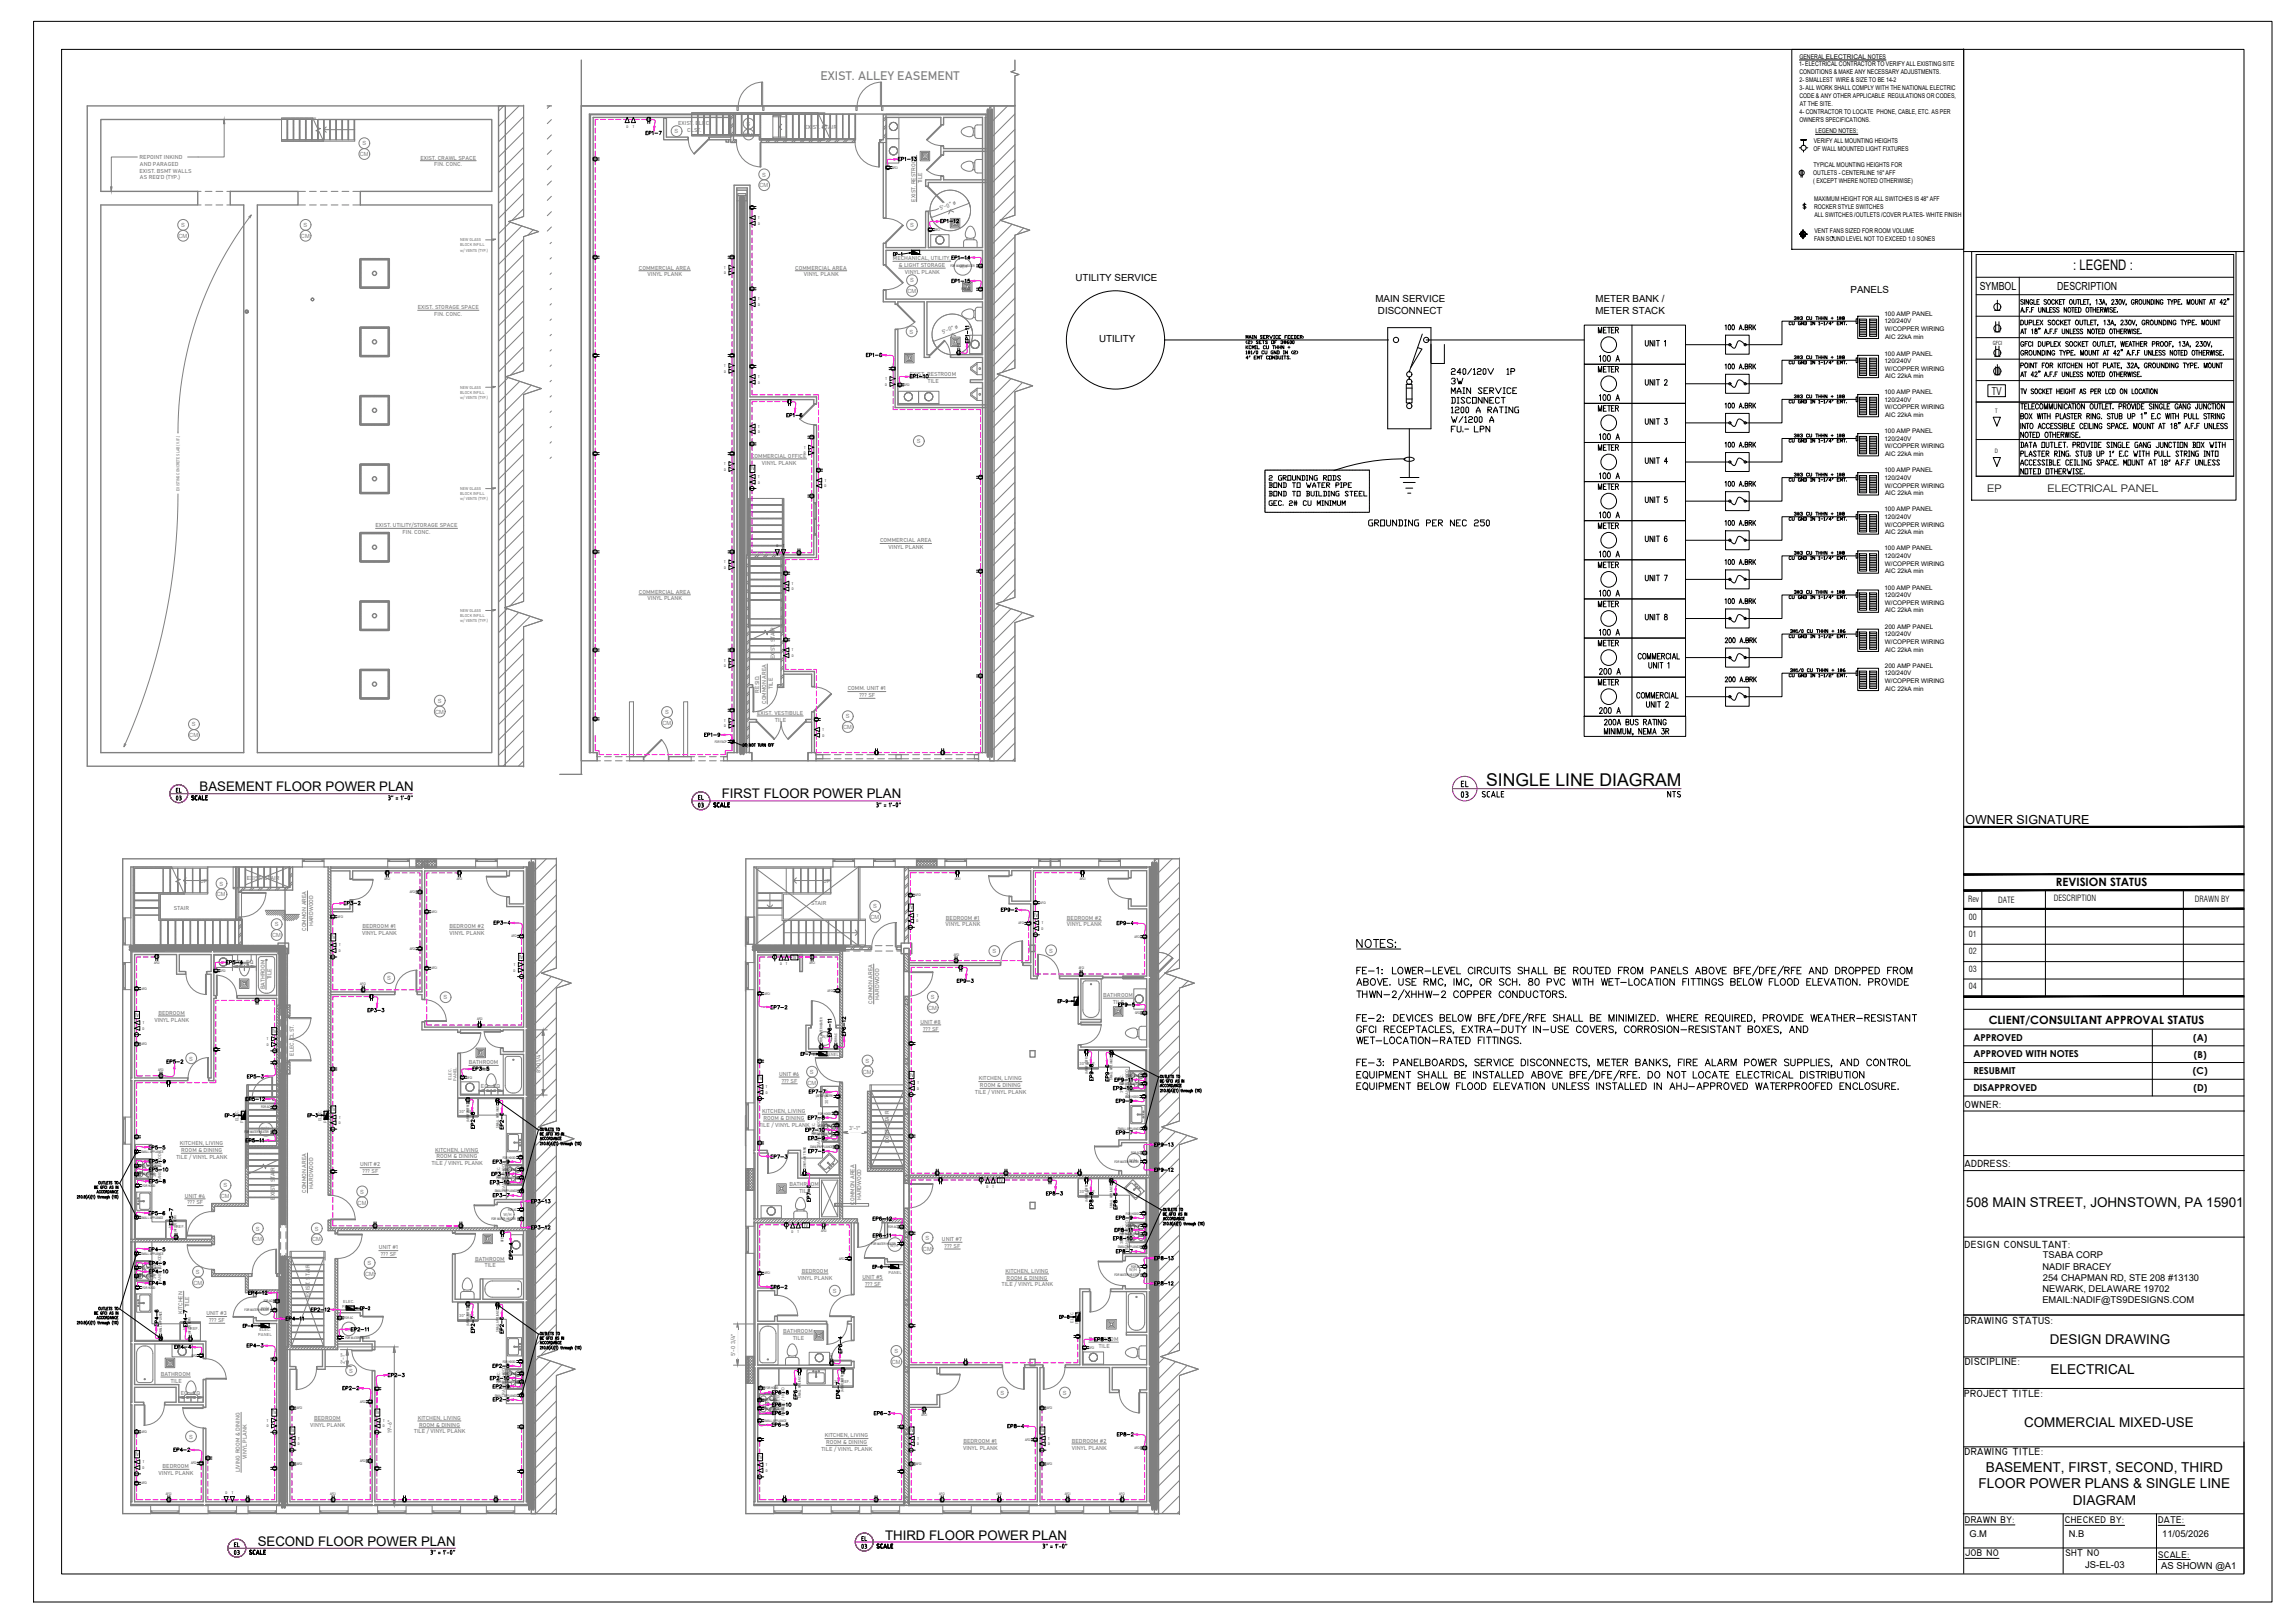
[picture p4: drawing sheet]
<svg xmlns="http://www.w3.org/2000/svg" width="841mm" height="594mm" viewBox="0 0 841 594" stroke-linecap="round" stroke-linejoin="round" font-family="sans-serif">
<defs><g id="words">
<text font-size="7.5" x="531.6" y="294.2">03</text>
<text font-size="7.1" x="610.3" y="294.2">NTS</text>
<text font-size="6.4" x="544.6" y="288">SINGLE LINE DIAGRAM</text>
<g font-size="6.2">
<text x="61.7" y="294.9">03</text>
<text x="252.9" y="297.4">03</text>
<text x="312.9" y="569">03</text>
<text x="82.9" y="571.1">03</text>
</g>
<text font-size="5.7" x="500.6" y="194">GROUNDING PER NEC 250</text>
<g font-size="5.3">
<text x="759.7" y="99.1">: LEGEND :</text>
<text x="585.3" y="133.7">100 A</text>
<text x="585.3" y="147.8">100 A</text>
<text x="585.3" y="162.3">100 A</text>
<text x="585.3" y="176.7">100 A</text>
<text x="585.3" y="190.9">100 A</text>
<text x="585.3" y="205.3">100 A</text>
<text x="585.3" y="219.4">100 A</text>
<text x="585.3" y="233.9">100 A</text>
<text x="585.3" y="248.4">200 A</text>
<text x="585.3" y="262.5">200 A</text>
</g>
<g font-size="5">
<text x="751.4" y="503.3">ELECTRICAL</text>
<text x="727.8" y="539">BASEMENT, FIRST, SECOND, THIRD</text>
<text x="725.1" y="545">FLOOR POWER PLANS &amp; SINGLE LINE</text>
<text x="759.6" y="551">DIAGRAM</text>
</g>
<g font-size="4.9">
<text x="584.9" y="151.7">METER</text>
<text x="464.3" y="177.1">2 GROUNDING RODS</text>
<text x="464.3" y="179.9">BOND TO WATER PIPE</text>
<text x="584.9" y="223.3">METER</text>
<text x="73.2" y="289.8">BASEMENT FLOOR POWER PLAN</text>
<text x="264.5" y="292.4">FIRST FLOOR POWER PLAN</text>
<text x="534.8" y="289.3">EL</text>
<text x="720.5" y="442.2">508 MAIN STREET, JOHNSTOWN, PA 15901</text>
<text x="751.2" y="492.4">DESIGN DRAWING</text>
<text x="741.7" y="522.7">COMMERCIAL MIXED-USE</text>
<text x="324.3" y="563.9">THIRD FLOOR POWER PLAN</text>
<text x="94.4" y="566.1">SECOND FLOOR POWER PLAN</text>
</g>
<text font-size="4.6" x="720.2" y="301.6">OWNER SIGNATURE</text>
<text font-size="4.5" fill="#808080" x="300.7" y="29.4">EXIST. ALLEY EASEMENT</text>
<g font-size="4.4" fill="#f0f">
<text x="316.4" y="131.9">EP1-8</text>
<text x="125.2" y="332.7">EP3-2</text>
<text x="408.5" y="340.1">EP9-4</text>
<text x="350" y="361.2">EP9-3</text>
<text x="89.6" y="396.2">EP5-3</text>
<text x="408.2" y="416.6">EP9-7</text>
<text x="53.6" y="422.3">EP5-5</text>
<text x="53.6" y="446.3">EP5-6</text>
<text x="410.6" y="444.1" transform="rotate(-90 410.6 444.1)">EP8-6</text>
<text x="59.3" y="486.8" transform="rotate(-90 59.3 486.8)">EP4-6</text>
<text x="141.5" y="505.5">EP2-3</text>
<text x="368.3" y="524.2">EP8-4</text>
</g>
<g font-size="4.4">
<text x="464.3" y="182.7">BOND TO BUILDING STEEL</text>
<text x="63.9" y="291.4">EL</text>
<text x="255.1" y="293.9">EL</text>
<text x="387" y="368.7">EP-9</text>
<text x="401.8" y="396.9" transform="rotate(-90 401.8 396.9)">EP9-8</text>
<text x="295.3" y="411.3">EP7-8</text>
<text x="295.3" y="418.7">EP3-9</text>
<text x="53.6" y="427.2">EP5-9</text>
<text x="53.6" y="434.6">EP5-8</text>
<text x="64.6" y="449.8" transform="rotate(-90 64.6 449.8)">EP5-7</text>
<text x="408.2" y="448">EP8-9</text>
<text x="53.6" y="464.6">EP4-9</text>
<text x="189.1" y="462.5" transform="rotate(-90 189.1 462.5)">EP2-4</text>
<text x="69.9" y="487.2" transform="rotate(-90 69.9 487.2)">EP4-7</text>
<text x="88.2" y="487.5">EP-4</text>
<text x="63.1" y="495.3">EP4-4</text>
<text x="282.2" y="511.9">EP6-8</text>
<text x="293.5" y="513.6" transform="rotate(-90 293.5 513.6)">EP6-6</text>
<text x="85" y="567.6">EL</text>
<text x="315" y="565.5">EL</text>
</g>
<g font-size="4.2">
<text x="753.4" y="324.5">REVISION STATUS</text>
<text x="728.8" y="374.9">CLIENT/CONSULTANT APPROVAL STATUS</text>
</g>
<g font-size="4.1">
<text x="725.5" y="106.3">SYMBOL</text>
<text x="753.9" y="106.3">DESCRIPTION</text>
</g>
<g font-size="4" fill="#f0f">
<text x="235.7" y="50.4">EP1-7</text>
<text x="287.5" y="153.8">EP1-6</text>
<text x="180.3" y="339.7">EP3-4</text>
<text x="281.5" y="370.8">EP7-2</text>
<text x="60.3" y="390.5">EP5-2</text>
<text x="407.5" y="397.2" transform="rotate(-90 407.5 397.2)">EP9-6</text>
<text x="185.6" y="414.9" transform="rotate(-90 185.6 414.9)">EP2-6</text>
<text x="281.5" y="425.4">EP7-3</text>
<text x="295.3" y="423.3">EP7-5</text>
<text x="179.9" y="439.6">EP3-7</text>
<text x="298.1" y="441.3" transform="rotate(-90 298.1 441.3)">EP7-6</text>
<text x="382.4" y="438.9">EP8-3</text>
<text x="53.6" y="459.3">EP4-5</text>
<text x="408.2" y="460">EP8-7</text>
<text x="281.5" y="473.1">EP6-2</text>
<text x="185.6" y="489.7" transform="rotate(-90 185.6 489.7)">EP2-6</text>
<text x="89.6" y="494.6">EP4-3</text>
<text x="124.9" y="510.1">EP2-2</text>
<text x="179.9" y="514.3">EP2-5</text>
<text x="319.6" y="519.3">EP6-3</text>
<text x="281.9" y="523.5">EP6-5</text>
<text x="408.5" y="527">EP8-2</text>
<text x="62.8" y="532.7">EP4-2</text>
</g>
<g font-size="4">
<text x="326.7" y="94.9">EP-1</text>
<text x="257.2" y="270.9">EP1-9</text>
<text x="82.2" y="354.2">EP5-4</text>
<text x="408.9" y="369.7">EP9-5</text>
<text x="292.8" y="387.7">EP-7</text>
<text x="295.6" y="401.5">EP7-7</text>
<text x="89.3" y="404.3">EP5-12</text>
<text x="408.2" y="405">EP9-9</text>
<text x="81.5" y="410.3">EP-5</text>
<text x="111.8" y="410.3">EP-3</text>
<text x="175" y="414.5" transform="rotate(-90 175 414.5)">EP2-8</text>
<text x="294.2" y="415.6">EP7-10</text>
<text x="53.6" y="430">EP5-10</text>
<text x="179.9" y="427.2">EP3-9</text>
<text x="194" y="441.7">EP3-13</text>
<text x="318.9" y="448">EP6-12</text>
<text x="53.6" y="467.4">EP4-10</text>
<text x="318.9" y="465.7">EP-6</text>
<text x="53.6" y="471.7">EP4-8</text>
<text x="90.3" y="475.2">EP4-12</text>
<text x="129.1" y="480.8">EP-2</text>
<text x="387.3" y="484">EP-8</text>
<text x="175" y="489.3" transform="rotate(-90 175 489.3)">EP2-7</text>
<text x="309.7" y="496.7" transform="rotate(-90 309.7 496.7)">EP6-4</text>
<text x="179.6" y="502">EP2-8</text>
<text x="282.2" y="519.3">EP6-9</text>
</g>
<text font-size="3.9" x="730" y="144.6">TV</text>
<g font-size="3.8">
<text x="728.2" y="180.4">EP</text>
<text x="750.4" y="180.4">ELECTRICAL PANEL</text>
<text x="719.9" y="405.7">OWNER:</text>
<text x="719.9" y="427.5">ADDRESS:</text>
<text x="719.9" y="457">DESIGN CONSULTANT:</text>
<text x="719.9" y="484.9">DRAWING STATUS:</text>
<text x="720" y="500.1">DISCIPLINE:</text>
<text x="719.8" y="511.8">PROJECT TITLE:</text>
<text x="719.9" y="533">DRAWING TITLE:</text>
</g>
<g font-size="3.6">
<text x="394.1" y="102.8">UTILITY SERVICE</text>
<text x="678.1" y="107.4">PANELS</text>
<text x="504" y="110.8">MAIN SERVICE</text>
<text x="584.7" y="110.8">METER BANK /</text>
<text x="505" y="115.1">DISCONNECT</text>
<text x="584.6" y="115.1">METER STACK</text>
<text x="402.7" y="125.3">UTILITY</text>
<text x="720.1" y="557.8">DRAWN BY:</text>
<text x="756.7" y="558">CHECKED BY:</text>
<text x="790.9" y="558">DATE:</text>
<text x="756.9" y="569.8">SHT NO</text>
<text x="720.1" y="570.1">JOB NO</text>
<text x="790.9" y="570.5">SCALE:</text>
</g>
<g font-size="3.5">
<text x="723.1" y="381.2">APPROVED</text>
<text x="803.7" y="381.2">(A)</text>
<text x="723.1" y="387.3">APPROVED WITH NOTES</text>
<text x="804" y="387.4">(B)</text>
<text x="723.1" y="393.4">RESUBMIT</text>
<text x="803.6" y="393.5">(C)</text>
<text x="723.1" y="399.5">DISAPPROVED</text>
<text x="803.8" y="399.6">(D)</text>
<text x="764.1" y="574.5">JS-EL-03</text>
<text x="792" y="574.8">AS SHOWN @A1</text>
</g>
<g font-size="3.4">
<text x="748.7" y="460.9">TSABA CORP</text>
<text x="748.5" y="465">NADIF BRACEY</text>
<text x="748.5" y="473.2">NEWARK, DELAWARE 19702</text>
<text x="748.6" y="469.1">254 CHAPMAN RD, STE 208 #13130</text>
<text x="748.5" y="477.3">EMAIL:NADIF@TS9DESIGNS.COM</text>
<text x="721.7" y="563">G.M</text>
<text x="758.2" y="563">N.B</text>
<text x="792.4" y="563">11/05/2026</text>
</g>
<g font-size="3.1">
<text x="721.2" y="330.4">Rev</text>
<text x="732.3" y="330.6">DATE</text>
<text x="752.6" y="330.2">DESCRIPTION</text>
<text x="804.3" y="330.3">DRAWN BY</text>
<text x="721.5" y="336.9">00</text>
<text x="721.5" y="343.1">01</text>
<text x="721.5" y="349.5">02</text>
<text x="721.5" y="355.9">03</text>
<text x="721.5" y="362.2">04</text>
</g>
<g font-size="2.4">
<text x="659.4" y="21.5">GENERAL ELECTRICAL NOTES</text>
<text x="659.3" y="24.4">1- ELECTRICAL CONTRACTOR TO VERIFY ALL EXISTING SITE</text>
<text x="659.4" y="27.2">CONDITIONS &amp; MAKE ANY NECESSARY ADJUSTMENTS.</text>
<text x="659.4" y="35.9">CODE &amp; ANY OTHER APPLICABLE REGULATIONS OR CODES,</text>
<text x="659.4" y="33">3- ALL WORK SHALL COMPLY WITH THE NATIONAL ELECTRIC</text>
<text x="659.5" y="30.1">2- SMALLEST WIRE &amp; SIZE TO BE 14-2</text>
<text x="659.5" y="41.7">4- CONTRACTOR TO LOCATE PHONE, CABLE, ETC. AS PER</text>
<text x="659.5" y="38.8">AT THE SITE.</text>
<text x="659.4" y="44.6">OWNER'S SPECIFICATIONS.</text>
<text x="664.7" y="52.4">VERIFY ALL MOUNTING HEIGHTS</text>
<text x="665.3" y="48.7">LEGEND NOTES:</text>
<text x="664.6" y="55.3">OF WALL MOUNTED LIGHT FIXTURES</text>
<text x="664.5" y="64.2">OUTLETS - CENTERLINE 16&quot; AFF</text>
<text x="664.5" y="61.3">TYPICAL MOUNTING HEIGHTS FOR</text>
<text x="664.4" y="67.1">( EXCEPT WHERE NOTED OTHERWISE)</text>
<text x="664.8" y="76.5">ROCKER STYLE SWITCHES</text>
<text x="664.8" y="73.6">MAXIMUM HEIGHT FOR ALL SWITCHES IS 48&quot; AFF</text>
<text x="664.9" y="79.4">ALL SWITCHES /OUTLETS /COVER PLATES- WHITE FINISH</text>
<text x="664.8" y="88.1">FAN SOUND LEVEL NOT TO EXCEED 1.0 SONES</text>
<text x="664.9" y="85.2">VENT FANS SIZED FOR ROOM VOLUME</text>
</g>
<g font-size="2.3">
<text x="690.5" y="115.7">100 AMP PANEL</text>
<text x="690.5" y="118.5">120/240V</text>
<text x="690.8" y="121.2">W/COPPER WIRING</text>
<text x="690.8" y="124">AIC 22kA min</text>
<text x="690.5" y="130.2">100 AMP PANEL</text>
<text x="690.5" y="133">120/240V</text>
<text x="690.8" y="135.8">W/COPPER WIRING</text>
<text x="690.8" y="138.6">AIC 22kA min</text>
<text x="690.5" y="144.3">100 AMP PANEL</text>
<text x="690.5" y="147.1">120/240V</text>
<text x="690.8" y="149.9">W/COPPER WIRING</text>
<text x="690.8" y="152.7">AIC 22kA min</text>
<text x="690.5" y="158.7">100 AMP PANEL</text>
<text x="690.5" y="161.4">120/240V</text>
<text x="690.8" y="164.2">W/COPPER WIRING</text>
<text x="690.8" y="167">AIC 22kA min</text>
<text x="690.5" y="173">100 AMP PANEL</text>
<text x="690.5" y="175.8">120/240V</text>
<text x="690.8" y="178.6">W/COPPER WIRING</text>
<text x="690.8" y="181.3">AIC 22kA min</text>
<text x="690.5" y="187.3">100 AMP PANEL</text>
<text x="690.5" y="190.1">120/240V</text>
<text x="690.8" y="192.9">W/COPPER WIRING</text>
<text x="690.8" y="195.7">AIC 22kA min</text>
<text x="690.5" y="201.6">100 AMP PANEL</text>
<text x="690.5" y="204.4">120/240V</text>
<text x="690.8" y="207.2">W/COPPER WIRING</text>
<text x="690.8" y="210">AIC 22kA min</text>
<text x="690.5" y="216">100 AMP PANEL</text>
<text x="690.5" y="218.8">120/240V</text>
<text x="690.8" y="221.5">W/COPPER WIRING</text>
<text x="690.8" y="224.3">AIC 22kA min</text>
<text x="690.5" y="233.1">120/240V</text>
<text x="690.7" y="230.3">200 AMP PANEL</text>
<text x="690.8" y="235.9">W/COPPER WIRING</text>
<text x="690.8" y="238.6">AIC 22kA min</text>
<text x="690.7" y="244.6">200 AMP PANEL</text>
<text x="690.5" y="247.4">120/240V</text>
<text x="690.8" y="250.2">W/COPPER WIRING</text>
<text x="690.8" y="253">AIC 22kA min</text>
</g>
<g font-size="2.1" fill="#808080">
<text x="248.5" y="45.8">EXIST. ELEC.</text>
<text x="273.6" y="46.1">S</text>
<text x="294.8" y="47.2">EXIST. STAIR</text>
<text x="132.8" y="53.3">S</text>
<text x="247.2" y="48.9">S</text>
<text x="251.8" y="48.3">CLST.</text>
<text x="272.6" y="50.1">CM</text>
<text x="51.1" y="58.2">REPOINT INKIND</text>
<text x="131.8" y="57.2">CM</text>
<text x="154.1" y="58.4">EXIST. CRAWL SPACE</text>
<text x="51.1" y="63.2">EXIST. BSMT WALLS</text>
<text x="51.3" y="60.7">AND PARAGED</text>
<text x="51.3" y="65.7">AS REQ'D (TYP.)</text>
<text x="159.2" y="60.9">FIN. CONC.</text>
<text x="279.3" y="64.7">S</text>
<text x="278.3" y="68.7">CM</text>
<text x="338" y="67.2" transform="rotate(-90 338 67.2)">TILE</text>
<text x="335.5" y="73.9" transform="rotate(-90 335.5 73.9)">EXIST. RESTROOM</text>
<text x="344.7" y="76.9" transform="rotate(-20 344.7 76.9)">5'-0&quot; ø</text>
<text x="66.4" y="83.2">S</text>
<text x="111.3" y="83.2">S</text>
<text x="333.5" y="83.2">S</text>
<text x="65.4" y="87.2">CM</text>
<text x="110.3" y="87.2">CM</text>
<text x="327.2" y="95.3">MECHANICAL, UTILITY,</text>
<text x="234.1" y="98.7">COMMERCIAL AREA</text>
<text x="237.3" y="101.2">VINYL PLANK</text>
<text x="291.4" y="98.7">COMMERCIAL AREA</text>
<text x="294.6" y="101.2">VINYL PLANK</text>
<text x="329.4" y="97.8">&amp; LIGHT STORAGE</text>
<text x="331.6" y="100.2">VINYL PLANK</text>
<text x="332.5" y="107.4">CM</text>
<text x="333.5" y="103.5">S</text>
<text x="153.1" y="113.2">EXIST. STORAGE SPACE</text>
<text x="159.2" y="115.7">FIN. CONC.</text>
<text x="333.3" y="122.2">S</text>
<text x="345.5" y="122.3" transform="rotate(-21 345.5 122.3)">5'-0&quot; ø</text>
<text x="333.4" y="137.9">EXIST. RESTROOM</text>
<text x="340.1" y="140.4">TILE</text>
<text x="275.2" y="167.6">COMMERCIAL OFFICE</text>
<text x="336" y="162.4">S</text>
<text x="279.2" y="170.1">VINYL PLANK</text>
<text x="137.6" y="193.1">EXIST. UTILITY/STORAGE SPACE</text>
<text x="147.6" y="195.6">FIN. CONC.</text>
<text x="322.5" y="198.6">COMMERCIAL AREA</text>
<text x="325.6" y="201.1">VINYL PLANK</text>
<text x="234.1" y="217.4">COMMERCIAL AREA</text>
<text x="237.3" y="219.9">VINYL PLANK</text>
<text x="284" y="241.5" transform="rotate(-90 284 241.5)">EXIST. STAIR</text>
<text x="160.4" y="257.5">S</text>
<text x="278.2" y="253.7" transform="rotate(-90 278.2 253.7)">RESID.</text>
<text x="280.7" y="257.8" transform="rotate(-90 280.7 257.8)">COMMON AREA</text>
<text x="283.2" y="252.4" transform="rotate(-90 283.2 252.4)">TILE</text>
<text x="310.6" y="252.9">COMM. UNIT #1</text>
<text x="314.9" y="255.3">??? SF</text>
<text x="159.5" y="261.4">CM</text>
<text x="243.7" y="261.6">S</text>
<text x="277.4" y="261.8">EXIST. VESTIBULE</text>
<text x="310" y="263.2">S</text>
<text x="70.3" y="266.1">S</text>
<text x="242.7" y="265.6">CM</text>
<text x="284.1" y="264.3">TILE</text>
<text x="309" y="267.1">CM</text>
<text x="69.4" y="270">CM</text>
<text x="73.3" y="323.3">UP</text>
<text x="90.4" y="322.1">EXIST. STAIR</text>
<text x="301.7" y="323.3">UP</text>
<text x="79.5" y="328.4">CM</text>
<text x="80.4" y="324.4">S</text>
<text x="63.7" y="333.1">STAIR</text>
<text x="297.3" y="331.6">STAIR</text>
<text x="320" y="332.6">S</text>
<text x="100.7" y="339.3">S</text>
<text x="112.3" y="340.9" transform="rotate(-90 112.3 340.9)">COMMON AREA</text>
<text x="114.7" y="339.3" transform="rotate(-90 114.7 339.3)">HARDWOOD</text>
<text x="132.8" y="339.9">BEDROOM #1</text>
<text x="164.7" y="339.9">BEDROOM #2</text>
<text x="319" y="336.6">CM</text>
<text x="346.5" y="339.3">VINYL PLANK</text>
<text x="346.6" y="336.8">BEDROOM #1</text>
<text x="391" y="336.8">BEDROOM #2</text>
<text x="391" y="339.3">VINYL PLANK</text>
<text x="99.7" y="343.3">CM</text>
<text x="132.7" y="342.4">VINYL PLANK</text>
<text x="164.7" y="342.4">VINYL PLANK</text>
<text x="85.9" y="353.1">EQ</text>
<text x="90.3" y="353.1">EQ</text>
<text x="363.7" y="349.2">S</text>
<text x="384.4" y="348.9">S</text>
<text x="99.5" y="358.7" transform="rotate(-90 99.5 358.7)">TILE</text>
<text x="141.9" y="359.1">S</text>
<text x="97" y="362.4" transform="rotate(-90 97 362.4)">BATHROOM</text>
<text x="341.1" y="365.9">S</text>
<text x="404.3" y="365.2">BATHROOM</text>
<text x="58" y="371.7">BEDROOM</text>
<text x="162.6" y="366">S</text>
<text x="319.8" y="367.7" transform="rotate(-90 319.8 367.7)">COMMON AREA</text>
<text x="322.2" y="366.1" transform="rotate(-90 322.2 366.1)">HARDWOOD</text>
<text x="340.1" y="369.9">CM</text>
<text x="408" y="367.6">TILE</text>
<text x="56.6" y="374.2">VINYL PLANK</text>
<text x="337.3" y="375">UNIT #8</text>
<text x="338.3" y="377.4">??? SF</text>
<text x="69.3" y="388.4">S</text>
<text x="107.7" y="386.6" transform="rotate(-90 107.7 386.6)">ELEC. CLST.</text>
<text x="171.8" y="389.8">BATHROOM</text>
<text x="317.2" y="389.2">S</text>
<text x="175.4" y="392.3">TILE</text>
<text x="198.1" y="393.1" transform="rotate(-90 198.1 393.1)">8'-0 1/4&quot;</text>
<text x="285.5" y="394.1">UNIT #6</text>
<text x="296.8" y="393.4">S</text>
<text x="316.2" y="393.2">CM</text>
<text x="358.7" y="395.7">KITCHEN, LIVING</text>
<text x="176.3" y="398.6">EQ</text>
<text x="180.7" y="398.6">EQ</text>
<text x="286.5" y="396.5">??? SF</text>
<text x="295.9" y="397.3">CM</text>
<text x="357.4" y="400.7">TILE / VINYL PLANK</text>
<text x="359.1" y="398.2">ROOM &amp; DINING</text>
<text x="279.3" y="407.7">KITCHEN, LIVING</text>
<text x="278.1" y="412.6">TILE / VINYL PLANK</text>
<text x="279.8" y="410.1">ROOM &amp; DINING</text>
<text x="311.2" y="413.9">3'-1&quot;</text>
<text x="65.9" y="419.5">KITCHEN, LIVING</text>
<text x="325.9" y="418.8" transform="rotate(-90 325.9 418.8)">EXIST. STAIR</text>
<text x="64.7" y="424.4">TILE / VINYL PLANK</text>
<text x="66.4" y="422">ROOM &amp; DINING</text>
<text x="159.5" y="421.8">KITCHEN, LIVING</text>
<text x="159.9" y="424.3">ROOM &amp; DINING</text>
<text x="131.9" y="427.2">UNIT #2</text>
<text x="132.9" y="429.7">??? SF</text>
<text x="158.2" y="426.8">TILE / VINYL PLANK</text>
<text x="81.9" y="434.9">S</text>
<text x="112.3" y="436.9" transform="rotate(-90 112.3 436.9)">COMMON AREA</text>
<text x="114.7" y="435.3" transform="rotate(-90 114.7 435.3)">HARDWOOD</text>
<text x="132" y="437.2">S</text>
<text x="289.3" y="434.5">BATHROOM</text>
<text x="293" y="437">TILE</text>
<text x="67.7" y="438.7">UNIT #4</text>
<text x="68.7" y="441.1">??? SF</text>
<text x="80.9" y="438.9">CM</text>
<text x="100.8" y="439.4" transform="rotate(-90 100.8 439.4)">EXIST. STAIR</text>
<text x="131" y="441.2">CM</text>
<text x="313.1" y="441.2" transform="rotate(-90 313.1 441.2)">COMMON AREA</text>
<text x="315.6" y="439.5" transform="rotate(-90 315.6 439.5)">HARDWOOD</text>
<text x="92.8" y="454.7">CM</text>
<text x="93.8" y="450.7">S</text>
<text x="114.4" y="454.7">CM</text>
<text x="115.4" y="450.7">S</text>
<text x="339.2" y="454.2">S</text>
<text x="345.2" y="454.5">UNIT #7</text>
<text x="138.8" y="457.6">UNIT #1</text>
<text x="139.6" y="460.1">??? SF</text>
<text x="174.1" y="461.7">BATHROOM</text>
<text x="338.2" y="458.1">CM</text>
<text x="346.1" y="457">??? SF</text>
<text x="71.8" y="466.6">S</text>
<text x="133.8" y="467.3">CM</text>
<text x="134.7" y="463.4">S</text>
<text x="177.7" y="464.2">TILE</text>
<text x="293.8" y="466.2">BEDROOM</text>
<text x="368.5" y="466.2">KITCHEN, LIVING</text>
<text x="70.9" y="470.5">CM</text>
<text x="292.3" y="468.6">VINYL PLANK</text>
<text x="305.2" y="473.6">S</text>
<text x="316" y="468.4">UNIT #5</text>
<text x="317" y="470.9">??? SF</text>
<text x="367.2" y="471.1">TILE / VINYL PLANK</text>
<text x="368.9" y="468.6">ROOM &amp; DINING</text>
<text x="69.3" y="478.8" transform="rotate(-90 69.3 478.8)">TILE</text>
<text x="113.6" y="475.1" transform="rotate(-90 113.6 475.1)">EXIST. STAIR</text>
<text x="66.9" y="481.3" transform="rotate(-90 66.9 481.3)">KITCHEN</text>
<text x="75.7" y="481.8">UNIT #3</text>
<text x="76.6" y="484.2">??? SF</text>
<text x="287" y="488.1">BATHROOM</text>
<text x="290.7" y="490.6">TILE</text>
<text x="399" y="491.1">BATHROOM</text>
<text x="269.4" y="496.7" transform="rotate(-90 269.4 496.7)">5'-0 3/4&quot;</text>
<text x="327.8" y="495.6">S</text>
<text x="402.7" y="493.6">TILE</text>
<text x="59" y="503.9">BATHROOM</text>
<text x="126.3" y="499.5" transform="rotate(-90 126.3 499.5)">2'-1&quot;</text>
<text x="127.9" y="502.7">S</text>
<text x="326.8" y="499.6">CM</text>
<text x="62.6" y="506.4">TILE</text>
<text x="66.3" y="510.9">EQ</text>
<text x="70.7" y="510.9">EQ</text>
<text x="366.7" y="510.9">S</text>
<text x="389.5" y="510.9">S</text>
<text x="115.1" y="520">BEDROOM</text>
<text x="153.1" y="520">KITCHEN, LIVING</text>
<text x="69.3" y="526.9">S</text>
<text x="113.7" y="522.5">VINYL PLANK</text>
<text x="143.6" y="525" transform="rotate(-90 143.6 525)">19'-6&quot;</text>
<text x="151.8" y="525">TILE / VINYL PLANK</text>
<text x="153.6" y="522.5">ROOM &amp; DINING</text>
<text x="302.3" y="526.5">KITCHEN, LIVING</text>
<text x="301" y="531.4">TILE / VINYL PLANK</text>
<text x="302.8" y="528.9">ROOM &amp; DINING</text>
<text x="352.9" y="530.9">VINYL PLANK</text>
<text x="353" y="528.4">BEDROOM #1</text>
<text x="392.8" y="528.4">BEDROOM #2</text>
<text x="392.8" y="530.9">VINYL PLANK</text>
<text x="59.6" y="537.7">BEDROOM</text>
<text x="87.9" y="539.3" transform="rotate(-90 87.9 539.3)">LIVING ROOM &amp; DINING</text>
<text x="90.4" y="534.5" transform="rotate(-90 90.4 534.5)">VINYL PLANK</text>
<text x="58.1" y="540.2">VINYL PLANK</text>
</g>
<g font-size="2.1">
<text x="731.2" y="151.2">T</text>
<text x="731.1" y="166">D</text>
</g>
<text font-size="2" x="730.3" y="126.5">GFCI</text>
<g font-size="1.6" fill="#808080">
<text x="168.6" y="88.4">NEW GLASS</text>
<text x="168.6" y="90.3">BLOCK INFILL</text>
<text x="168.7" y="92.1">w/ VENTS (TYP.)</text>
<text x="351.6" y="98.2">W/H</text>
<text x="168.6" y="142.4">NEW GLASS</text>
<text x="168.6" y="144.3">BLOCK INFILL</text>
<text x="168.7" y="146.1">w/ VENTS (TYP.)</text>
<text x="65.8" y="179.7" transform="rotate(-90 65.8 179.7)">EXISTING CONCRETE SLAB (V.I.F.)</text>
<text x="168.6" y="179.5">NEW GLASS</text>
<text x="168.6" y="181.4">BLOCK INFILL</text>
<text x="168.7" y="183.3">w/ VENTS (TYP.)</text>
<text x="168.6" y="224.1">NEW GLASS</text>
<text x="168.6" y="226">BLOCK INFILL</text>
<text x="168.7" y="227.9">w/ VENTS (TYP.)</text>
<text x="301.2" y="380.3">W/H</text>
<text x="297.9" y="386.7">ELEC. PANEL</text>
<text x="395.6" y="389.9">30&quot; REF.</text>
<text x="165.5" y="395.4" transform="rotate(-90 165.5 395.4)">ELEC.</text>
<text x="167.3" y="395.8" transform="rotate(-90 167.3 395.8)">PANEL</text>
<text x="411.6" y="400.2" transform="rotate(-90 411.6 400.2)">30&quot; ELEC.</text>
<text x="168.3" y="407.5">30&quot; REF.</text>
<text x="303.5" y="404.3" transform="rotate(-90 303.5 404.3)">30&quot; REF.</text>
<text x="413.5" y="402.2" transform="rotate(-90 413.5 402.2)">RANGE / HOOD</text>
<text x="87.4" y="410.7" transform="rotate(-90 87.4 410.7)">ELEC.</text>
<text x="89.2" y="411.2" transform="rotate(-90 89.2 411.2)">PANEL</text>
<text x="95.7" y="413.9">W/H</text>
<text x="117.9" y="410.7" transform="rotate(-90 117.9 410.7)">ELEC.</text>
<text x="119.7" y="411.2" transform="rotate(-90 119.7 411.2)">PANEL</text>
<text x="298.8" y="418" transform="rotate(-90 298.8 418)">30&quot; ELEC.</text>
<text x="300.6" y="420" transform="rotate(-90 300.6 420)">RANGE / HOOD</text>
<text x="413.8" y="425.7">W/H</text>
<text x="57.2" y="431" transform="rotate(-90 57.2 431)">30&quot; ELEC.</text>
<text x="59.1" y="433" transform="rotate(-90 59.1 433)">RANGE / HOOD</text>
<text x="183.3" y="434.2" transform="rotate(-90 183.3 434.2)">30&quot; ELEC.</text>
<text x="185.2" y="436.2" transform="rotate(-90 185.2 436.2)">RANGE / HOOD</text>
<text x="395.6" y="436.9">30&quot; REF.</text>
<text x="61.8" y="449.7">30&quot; REF.</text>
<text x="184.6" y="445.3">W/H</text>
<text x="411.6" y="455.7" transform="rotate(-90 411.6 455.7)">30&quot; ELEC.</text>
<text x="326.2" y="456.7">W/H</text>
<text x="413.5" y="457.7" transform="rotate(-90 413.5 457.7)">RANGE / HOOD</text>
<text x="325.6" y="466.5">PANEL</text>
<text x="326" y="464.7">ELEC.</text>
<text x="413.8" y="465.6">W/H</text>
<text x="57.2" y="468.3" transform="rotate(-90 57.2 468.3)">30&quot; ELEC.</text>
<text x="59.1" y="470.3" transform="rotate(-90 59.1 470.3)">RANGE / HOOD</text>
<text x="95.7" y="479.7">W/H</text>
<text x="125.3" y="479">PANEL</text>
<text x="125.8" y="477.2">ELEC.</text>
<text x="168.3" y="482.3">30&quot; REF.</text>
<text x="393.4" y="484.5" transform="rotate(-90 393.4 484.5)">ELEC.</text>
<text x="395.3" y="484.9" transform="rotate(-90 395.3 484.9)">PANEL</text>
<text x="67" y="487">30&quot; REF.</text>
<text x="94.7" y="489.3">PANEL</text>
<text x="95.1" y="487.5">ELEC.</text>
<text x="126.4" y="487.5">W/H</text>
<text x="183.3" y="509" transform="rotate(-90 183.3 509)">30&quot; ELEC.</text>
<text x="305.7" y="506.5">30&quot; REF.</text>
<text x="185.2" y="511" transform="rotate(-90 185.2 511)">RANGE / HOOD</text>
<text x="285.6" y="516.7" transform="rotate(-90 285.6 516.7)">30&quot; ELEC.</text>
<text x="287.5" y="518.7" transform="rotate(-90 287.5 518.7)">RANGE / HOOD</text>
</g>
<g font-size="1.6">
<text x="275" y="172.3">TV</text>
<text x="333.1" y="333">TV</text>
<text x="378.9" y="335.8">TV</text>
<text x="121.4" y="343.9">TV</text>
<text x="190.2" y="351.1">TV</text>
<text x="290.4" y="351.3">TV</text>
<text x="49.5" y="372.4">TV</text>
<text x="99.7" y="378.3">TV</text>
<text x="277.8" y="395.7">TV</text>
<text x="333.3" y="394.3">TV</text>
<text x="121.4" y="407">TV</text>
<text x="366.1" y="432.9">TV</text>
<text x="294.6" y="449.4">TV</text>
<text x="99.7" y="518">TV</text>
<text x="137.5" y="518">TV</text>
<text x="106.4" y="524.5">TV</text>
<text x="333.3" y="524.5">TV</text>
<text x="381.3" y="524.5">TV</text>
<text x="49.5" y="533.2">TV</text>
<text x="277.8" y="534.3">TV</text>
</g>
<g font-size="1.3">
<text x="229.5" y="46.8">D</text>
<text x="231.9" y="46.8">T</text>
<text x="277.8" y="82.3">D</text>
<text x="277.9" y="80.3">T</text>
<text x="265.4" y="100.5">D</text>
<text x="265.4" y="98.4">T</text>
<text x="277.8" y="112.1">D</text>
<text x="277.9" y="110">T</text>
<text x="265.4" y="136.5">D</text>
<text x="265.4" y="134.4">T</text>
<text x="277.8" y="140.5">D</text>
<text x="277.9" y="138.4">T</text>
<text x="324.4" y="141.3">D</text>
<text x="324.4" y="139.2">T</text>
<text x="277.8" y="158.7">D</text>
<text x="277.9" y="156.6">T</text>
<text x="294.6" y="166.4">D</text>
<text x="294.7" y="164.4">T</text>
<text x="265.4" y="172.4">D</text>
<text x="265.4" y="170.4">T</text>
<text x="277.8" y="177.1">D</text>
<text x="277.9" y="175">T</text>
<text x="302.2" y="178.5">D</text>
<text x="302.2" y="176.4">T</text>
<text x="284.6" y="200.4">D</text>
<text x="286.9" y="200.4">T</text>
<text x="265.4" y="208.4">D</text>
<text x="265.4" y="206.4">T</text>
<text x="290.2" y="214.2">T</text>
<text x="290.1" y="216.2">D</text>
<text x="290.2" y="238.6">T</text>
<text x="265.4" y="244.4">D</text>
<text x="265.4" y="242.3">T</text>
<text x="290.1" y="240.6">D</text>
<text x="265.4" y="266.4">D</text>
<text x="265.4" y="264.4">T</text>
<text x="301.4" y="269.8">D</text>
<text x="301.5" y="267.7">T</text>
</g>
<g font-size="1.2">
<text x="326.9" y="61.9">GFCI</text>
<text x="342.4" y="84.6">GFCI</text>
<text x="348.3" y="97.8">FOR WATER HEATER</text>
<text x="352.4" y="106.3">FOR AC</text>
<text x="351.8" y="127.7" transform="rotate(-90 351.8 127.7)">GFCI</text>
<text x="331.2" y="141.4">GFCI</text>
<text x="261.9" y="272">FOR FACP</text>
<text x="140.9" y="322.3">AFCI</text>
<text x="167.4" y="322.3">AFCI</text>
<text x="349.9" y="322.3">AFCI</text>
<text x="395.7" y="322.3">AFCI</text>
<text x="150.2" y="327.1">AFCI</text>
<text x="335.4" y="328.3">AFCI</text>
<text x="158.1" y="334.3">AFCI</text>
<text x="335.9" y="335.8">T</text>
<text x="381.2" y="331">AFCI</text>
<text x="123.7" y="336.2">AFCI</text>
<text x="335.9" y="337.8">D</text>
<text x="373.3" y="338.6">AFCI</text>
<text x="381.7" y="340.6">D</text>
<text x="381.7" y="338.5">T</text>
<text x="124.3" y="346.7">T</text>
<text x="150.2" y="347.9">AFCI</text>
<text x="187.4" y="343.3">AFCI</text>
<text x="415.8" y="343.5">AFCI</text>
<text x="56.5" y="353">AFCI</text>
<text x="124.2" y="348.7">D</text>
<text x="188.3" y="353.8">T</text>
<text x="285.8" y="353.5">D</text>
<text x="288" y="353.5">T</text>
<text x="296.7" y="353.1">AFCI</text>
<text x="349.5" y="350.1">AFCI</text>
<text x="80.6" y="356">GFCI</text>
<text x="158.1" y="355.1">AFCI</text>
<text x="188.2" y="355.9">D</text>
<text x="395.3" y="355">AFCI</text>
<text x="51.8" y="362.5">AFCI</text>
<text x="132" y="360.8">AFCI</text>
<text x="280.2" y="364.3">AFCI</text>
<text x="303.3" y="363.3">AFCI</text>
<text x="415.9" y="371.5">GFCI</text>
<text x="52.3" y="377.1">D</text>
<text x="52.4" y="375.1">T</text>
<text x="174.8" y="373.7">AFCI</text>
<text x="51.8" y="382.8">AFCI</text>
<text x="97.7" y="383.1">D</text>
<text x="97.8" y="381">T</text>
<text x="301.5" y="381.6" transform="rotate(-90 301.5 381.6)">FOR WATER HEATER</text>
<text x="306.8" y="381.8" transform="rotate(-90 306.8 381.8)">FOR AC</text>
<text x="57.9" y="392.3">AFCI</text>
<text x="170.9" y="395">GFCI</text>
<text x="398.6" y="393.2" transform="rotate(-90 398.6 393.2)">(AF/GF) REFRI</text>
<text x="407.7" y="395.4" transform="rotate(-90 407.7 395.4)">SMALL APPLIANCE</text>
<text x="412.8" y="394.3">FOR RANGE</text>
<text x="280.6" y="400.6">D</text>
<text x="280.7" y="398.5">T</text>
<text x="299" y="401.8">(AF/GF) REFRI</text>
<text x="336.1" y="399.1">D</text>
<text x="336.2" y="397.1">T</text>
<text x="410.3" y="397.4">FOR MICROWAVE</text>
<text x="95.7" y="406">FOR AC</text>
<text x="412.6" y="402.1">FOR HOOD</text>
<text x="124.2" y="411.7">D</text>
<text x="124.3" y="409.7">T</text>
<text x="172" y="410.8" transform="rotate(-90 172 410.8)">(AF/GF) REFRI</text>
<text x="182.8" y="413" transform="rotate(-90 182.8 413)">SMALL APPLIANCE</text>
<text x="299.9" y="408.2">FOR HOOD</text>
<text x="300" y="412.6">FOR RANGE</text>
<text x="409.6" y="413.7">SMALL APPLIANCE</text>
<text x="89.6" y="415">FOR WATER HEATER</text>
<text x="294.4" y="419.9" transform="rotate(90 294.4 419.9)">SMALL APPLIANCE</text>
<text x="297.5" y="415.7">FOR MICROWAVE</text>
<text x="51.6" y="422.2">SMALL APPLIANCE</text>
<text x="184.3" y="424.4">FOR HOOD</text>
<text x="296.8" y="420.6">SMALL APPLIANCE</text>
<text x="408.4" y="425.8">FOR WATER HEATER</text>
<text x="414.5" y="422.7">FOR AC</text>
<text x="51.6" y="427.4">FOR MICROWAVE</text>
<text x="51.6" y="430.4">FOR RANGE</text>
<text x="182" y="431.8">FOR MICROWAVE</text>
<text x="184.4" y="428.8">FOR RANGE</text>
<text x="52.2" y="434.6">FOR HOOD</text>
<text x="181.3" y="436.7">SMALL APPLIANCE</text>
<text x="361.5" y="435.2">D</text>
<text x="363.7" y="435.2">T</text>
<text x="186.2" y="443.4">FOR AC</text>
<text x="398.6" y="440.2" transform="rotate(-90 398.6 440.2)">(AF/GF) REFRI</text>
<text x="407.7" y="442.3" transform="rotate(-90 407.7 442.3)">SMALL APPLIANCE</text>
<text x="51.5" y="446.3">SMALL APPLIANCE</text>
<text x="180.1" y="446.9">FOR WATER HEATER</text>
<text x="325.5" y="449.8">FOR AC</text>
<text x="412.6" y="444.9">FOR HOOD</text>
<text x="412.8" y="449.3">FOR RANGE</text>
<text x="64.7" y="451.3" transform="rotate(-90 64.7 451.3)">(AF/GF) REFRI</text>
<text x="184.5" y="455" transform="rotate(-90 184.5 455)">GFCI</text>
<text x="290.1" y="451.6">D</text>
<text x="292.2" y="451.6">T</text>
<text x="300.9" y="451.2">AFCI</text>
<text x="319.4" y="455.9">FOR WATER HEATER</text>
<text x="410.3" y="452.4">FOR MICROWAVE</text>
<text x="51.6" y="459.5">SMALL APPLIANCE</text>
<text x="307.5" y="461.4">AFCI</text>
<text x="409.6" y="457.3">SMALL APPLIANCE</text>
<text x="51.6" y="464.7">FOR MICROWAVE</text>
<text x="51.6" y="467.7">FOR RANGE</text>
<text x="280.2" y="466.8">AFCI</text>
<text x="408.4" y="467.4">FOR WATER HEATER</text>
<text x="414.5" y="464.3">FOR AC</text>
<text x="52.2" y="471.9">FOR HOOD</text>
<text x="96.6" y="477">FOR AC</text>
<text x="89.6" y="480.3">FOR WATER HEATER</text>
<text x="126.1" y="483.1">FOR AC</text>
<text x="172" y="485.6" transform="rotate(-90 172 485.6)">(AF/GF) REFRI</text>
<text x="59.3" y="488.6" transform="rotate(-90 59.3 488.6)">SMALL APPLIANCE</text>
<text x="69.9" y="488.6" transform="rotate(-90 69.9 488.6)">(AF/GF) REFRI</text>
<text x="126.6" y="490.3">FOR WATER HEATER</text>
<text x="182.8" y="487.8" transform="rotate(-90 182.8 487.8)">SMALL APPLIANCE</text>
<text x="70.2" y="496.9">GFCI</text>
<text x="305.2" y="497.8" transform="rotate(-90 305.2 497.8)">GFCI</text>
<text x="398.9" y="494.1">GFCI</text>
<text x="184.3" y="499.2">FOR HOOD</text>
<text x="184.4" y="503.6">FOR RANGE</text>
<text x="182" y="506.6">FOR MICROWAVE</text>
<text x="280.6" y="508.9">FOR HOOD</text>
<text x="309.1" y="509.7" transform="rotate(-90 309.1 509.7)">(AF/GF) REFRI</text>
<text x="131.9" y="513.8">AFCI</text>
<text x="181.3" y="511.5">SMALL APPLIANCE</text>
<text x="280" y="513.3">FOR RANGE</text>
<text x="293.4" y="511.9" transform="rotate(-90 293.4 511.9)">SMALL APPLIANCE</text>
<text x="97.8" y="520.7">T</text>
<text x="108.7" y="516.1">AFCI</text>
<text x="140.4" y="520.7">T</text>
<text x="279.9" y="516.3">FOR MICROWAVE</text>
<text x="279.9" y="520.8">SMALL APPLIANCE</text>
<text x="337.7" y="518.8">AFCI</text>
<text x="383.6" y="516.1">AFCI</text>
<text x="51.8" y="524.8">AFCI</text>
<text x="97.7" y="522.8">D</text>
<text x="109.3" y="527.3">T</text>
<text x="140.3" y="522.8">D</text>
<text x="336.2" y="527.3">T</text>
<text x="375.7" y="527.7">AFCI</text>
<text x="384.1" y="527.3">T</text>
<text x="109.2" y="529.3">D</text>
<text x="336.1" y="529.3">D</text>
<text x="384.1" y="529.3">D</text>
<text x="415.8" y="530.7">AFCI</text>
<text x="52.3" y="538">D</text>
<text x="52.4" y="536">T</text>
<text x="70" y="536.4">AFCI</text>
<text x="108.7" y="536.6">AFCI</text>
<text x="131.9" y="535.5">AFCI</text>
<text x="280.6" y="539.1">D</text>
<text x="280.7" y="537.1">T</text>
<text x="335.7" y="536.6">AFCI</text>
<text x="383.6" y="536.6">AFCI</text>
<text x="51.8" y="543.7">AFCI</text>
<text x="60.8" y="547.6">AFCI</text>
<text x="82.6" y="547.2">D</text>
<text x="84.9" y="547.2">T</text>
<text x="121" y="547.6">AFCI</text>
<text x="344.2" y="547.6">AFCI</text>
<text x="365.2" y="547.6">AFCI</text>
<text x="390.2" y="547.6">AFCI</text>
<text x="410.2" y="547.6">AFCI</text>
</g>
</g></defs>
<!-- layer: Table -->
<g fill="none" stroke="#000" stroke-width=".37">
<path d="M724.2 93.2h94.4v81.2h-94.4zM724.2 107.9h94.4M724.2 115.8h94.4M724.2 101.6h94.4M740 101.6v72.8M740.5 114.4l.6-1.8 .5 1.8M740.5 117.3a.88 .88 0 0 1 1 .8 .88 .88 0 0 1-1 .9zM740.7 113.8h.7M741.5 110l-.4-.3-.6 .3 .1 .4 .7 .3a.49 .49 0 0 1-.1 .8 .49 .49 0 0 1-.7-.3M741.9 109.7v1.8M742 114.2h.1M742 117.3v1.2l.4 .5 .6-.3v-1.4"/>
<path d="M742.6 113.5h.5M743.4 109.7v1.8l-1-1.8v1.8M743.4 112.6h-.8v1.8M743.6 118.2l.9-.1v-.8h-.9v1.7M743.8 114.2h.1M744.4 113.5h.6M744.8 110.1a.51 .51 0 0 0-.6-.4 .51 .51 0 0 0-.4 .7v.4a.52 .52 0 0 0 .5 .7 .52 .52 0 0 0 .5-.7h-.3M745.1 117.3v1.7h.9M745.3 109.7v1.8h.8M745.3 112.6h-.9v1.8M746.3 118.1h.6M746.4 110.5h.6"/>
<path d="M747 112.6v1.3l.4 .5 .5-.3 .1-1.5M747.3 117.3h-1v1.7h1M747.3 109.7h-.9v1.8h.9M747.6 117.3l1 1.7M748.6 117.3l-1 1.7M749.4 112.6v1.8l-.9-1.8v1.8M750 110l-.4-.3-.6 .3 .1 .3 .9 .7-.4 .5-.6-.3M750 112.6v1.8h.8M750.6 109.8l.2-.1a.84 .84 0 0 1 .7 .9 .84 .84 0 0 1-.9 .8l-.2-.6zM751.1 113.5h.5M751.5 117.5l-.3-.2-.7 .2 .2 .4 .8 .4-.1 .6-.9-.2M752 112.6h-.9v1.8h.9"/>
<path d="M752.1 117.5l.3-.2a.83 .83 0 0 1 .8 .9 .83 .83 0 0 1-1 .7l-.2-.6zM752.8 110.1a.52 .52 0 0 0-.6-.4 .52 .52 0 0 0-.4 .7v.4a.52 .52 0 0 0 .4 .7 .52 .52 0 0 0 .6-.4M753.2 112.9l-.3-.3-.6 .3 .9 1-.3 .5-.6-.3M753.3 109.7v1.8M753.6 110.5l.6 1M754.2 109.7l-.9 1.2M754.6 112.9l-.4-.3-.6 .3 .1 .3 .9 .7-.4 .5-.6-.3M754.6 117.7a.55 .55 0 0 0-.6-.4 .55 .55 0 0 0-.5 .6v.4a.55 .55 0 0 0 .5 .7 .55 .55 0 0 0 .6-.4M754.7 110.5h.5M755.1 117.3v1.7M755.5 118l.6 1M755.6 109.7h-.9v1.8h.9"/>
<path d="M755.8 109.7h.9M756.1 117.3l-1 1.1M756.2 109.7v1.8M756.6 118.1h.6M757.4 112.6v1.8l-1-1.8v1.8M757.5 117.3h-.9v1.7h.9M757.8 117.3h1M758.1 112.7l.1-.1a.83 .83 0 0 1 .7 .9 .83 .83 0 0 1-.8 .8l-.3-.6zM758.3 117.3v1.7M758.6 109.8l.1-.1a.84 .84 0 0 1 .8 .9 .84 .84 0 0 1-.9 .8l-.2-.6zM759.1 112.6h1M759.6 112.6v1.8"/>
<path d="M759.9 109.7v1.3l.4 .5 .5-.3v-1.5M760.4 113.5h.5M760.7 117.5l.3-.2a.83 .83 0 0 1 .7 .9 .83 .83 0 0 1-.9 .7l-.3-.6zM761.2 109.7h.9M761.3 112.6h-.9v1.8h.9M761.6 109.7v1.8M761.7 112.6a.87 .87 0 0 1 .9 .9 .87 .87 0 0 1-.9 .9zM762.2 117.3v1.2l.4 .5 .5-.3 .1-1.4M762.4 109.7v1.8h.8M763.6 110.5h.5M763.6 117.3h1M764.1 117.3v1.7"/>
<path d="M764.4 109.7h-.8v1.8h.8M764.6 109.7h.9M764.7 112.7l.1-.1a.83 .83 0 0 1 .7 .9 .83 .83 0 0 1-.8 .8l-.3-.6zM764.9 117.3v1.7h.9M765.1 109.7v1.8M765.8 112.6h.9M766 111.4l-.1 .4M766.1 118.1h.6M766.2 112.6v1.8M767 113.5h.9M767 112.6v1.8M767.1 117.3h-1v1.7h1"/>
<path d="M767.3 117.3h1M767.8 117.3v1.7M767.9 112.6v1.8M768.1 110.1l.3-.4v1.8M768.5 113.5h.5M768.8 118.9l-.2 .4M769.3 109.7h.8l-.4 .7a.52 .52 0 0 1 .4 .8 .52 .52 0 0 1-.9-.1M769.3 112.6h-.8v1.8h.8M769.7 113.5l.8-.1v-.7l-.8-.1v1.8M770.2 113.5l.5 .9M770.4 111.5l.5-1.8 .6 1.8M770.6 110.9h.7"/>
<path d="M771 112.6l.3 1.8 .4-1.8 .3 1.8 .3-1.8M771 117.6l.4-.3v1.7M771.9 111.4l-.1 .4M772.4 117.3h.7l-.4 .6a.53 .53 0 0 1 .4 .8 .53 .53 0 0 1-.9 0M772.7 112.6v1.8M773.5 119l.6-1.7 .5 1.7M773.7 118.4h.7M773.9 110.1l.2-.4 .6 .4-.9 1.4h.9M774.1 112.9l-.3-.3-.6 .3 .1 .4 .8 .6-.3 .5-.6-.3M774.6 113.5h.5M775.2 118.9l-.2 .4M775.3 109.7h.7l-.4 .7a.52 .52 0 0 1 .4 .8 .52 .52 0 0 1-.9-.1"/>
<path d="M775.5 112.6h-.9v1.8h.9M775.9 114.2h.1M776.7 109.8l.2-.1a.99 .99 0 0 1 .5 .9 .99 .99 0 0 1-.5 .9l-.4-.8zM777.2 117.7l.3-.4 .6 .3-1 1.4h1.1M777.6 109.7l.6 1.8 .5-1.8M778.7 117.3h.8l-.4 .6a.53 .53 0 0 1 .4 .8 .53 .53 0 0 1-.9 0M779.2 111.4l-.2 .4M780.2 117.3h.2a.94 .94 0 0 1 .6 .8 .94 .94 0 0 1-.6 .9l-.4-.7zM781.3 117.3l.6 1.7 .6-1.7M782.1 110.1a.51 .51 0 0 0-.7-.4 .51 .51 0 0 0-.3 .7v.4a.52 .52 0 0 0 .5 .7 .52 .52 0 0 0 .5-.7h-.4M782.5 110.5h.8v-.7l-.8-.1v1.8M782.9 118.9l-.1 .4"/>
<path d="M783 110.5l.4 1M784.1 109.8l.2-.1a.84 .84 0 0 1 .6 .9 .84 .84 0 0 1-.8 .8l-.2-.6zM785.4 109.7v1.3l.4 .5 .4-.3 .1-1.5M786 117.7a.55 .55 0 0 0-.6-.4 .55 .55 0 0 0-.4 .6v.4a.55 .55 0 0 0 .5 .7 .55 .55 0 0 0 .5-.7h-.3M786.5 118.1l.9-.1v-.7h-.9v1.7M787 118.1l.5 .9M787.8 109.7v1.8l-1-1.8v1.8M788.2 117.3h.2a.83 .83 0 0 1 .7 .9 .83 .83 0 0 1-.9 .7l-.2-.6zM788.3 109.7a.88 .88 0 0 1 1 .9 .88 .88 0 0 1-1 .9zM789.6 117.3v1.2l.4 .5 .6-.5v-1.2M789.7 109.7v1.8M791.2 109.7v1.8l-1-1.8v1.8"/>
<path d="M792.2 117.3v1.7l-1-1.7v1.7M792.6 110.1a.51 .51 0 0 0-.6-.4 .51 .51 0 0 0-.4 .7v.4a.52 .52 0 0 0 .5 .7 .52 .52 0 0 0 .5-.7h-.3M792.7 117.3a.88 .88 0 0 1 1.1 .8 .88 .88 0 0 1-1.1 .9zM794.2 117.3v1.7M794.3 109.7h.9M794.8 109.7v1.8M795.4 109.7l.5 .8v1M795.8 117.3v1.7l-1-1.7v1.7M796.4 109.7l-.5 .8M796.8 110.6l.7-.1 .1-.6-.8-.2v1.8M797.4 117.7a.55 .55 0 0 0-.7-.4 .55 .55 0 0 0-.4 .6v.4a.55 .55 0 0 0 .6 .7 .55 .55 0 0 0 .5-.7h-.4M798.2 110.5h.5"/>
<path d="M799 109.7h-.8v1.8h.8M799.2 117.3h1M799.5 111.3h.1M799.7 117.3v1.7M800.3 117.3l.6 .8v.9M801.5 111.5v-1.8l.5 1.8 .5-1.8v1.8M801.5 117.3l-.6 .8M801.8 118.2l.9-.1v-.8h-.9v1.7M803.3 109.8l.1-.1a.84 .84 0 0 1 .7 .9 .84 .84 0 0 1-.8 .8l-.3-.6zM803.3 118.1h.6M804.3 117.3h-1v1.7h1M804.6 109.7v1.3l.3 .5 .6-.5v-1.3"/>
<path d="M804.8 118.8h.1M806.9 119v-1.7l.5 1.7 .6-1.7v1.7M806.9 109.7v1.8l-.9-1.8v1.8M807.3 109.7h.9M807.7 109.7v1.8M808.7 117.3h.1a.83 .83 0 0 1 .7 .9 .83 .83 0 0 1-.8 .7l-.3-.6zM809.7 111.5l.6-1.8 .5 1.8M809.9 110.9h.7M809.9 117.3v1.2l.5 .5 .4-.3 .1-1.4M810.9 109.7h1M811.4 109.7v1.8M812.3 117.3v1.7l-.9-1.7v1.7"/>
<path d="M812.7 117.3h.9M813.1 117.3v1.7M814.5 110.9h-1l.7-1.2v1.8M814.9 110.1l.3-.4 .5 .4-.8 1.4h.9M816.4 109.5l-.1 .4M816.8 109.5l-.1 .4M724.2 123.7h94.4M724.2 131.5h94.4M724.2 139.4h94.4M740.5 122.2l.6-1.7 .5 1.7M740.5 133.9l.9-.1 .1-.7-1-.1v1.7M740.5 138l.6-1.8 .5 1.8"/>
<path d="M740.7 121.7h.7M740.7 137.4h.7M741.6 125.5a.55 .55 0 0 0-.7-.4 .55 .55 0 0 0-.4 .7v.4a.56 .56 0 0 0 .6 .7 .56 .56 0 0 0 .5-.7h-.4M741.6 128.8a.55 .55 0 0 0-.7-.4 .55 .55 0 0 0-.4 .6v.4a.56 .56 0 0 0 .6 .7 .56 .56 0 0 0 .5-.7h-.4M741.7 120.5h.9M741.7 136.2h.9M742.1 129.2l.9-.1v-.7l-.9-.1v1.8M742.1 125.9h.6M742.2 120.5v1.7M742.2 136.2v1.8M742.2 133h.2a.84 .84 0 0 1 .7 .9 .84 .84 0 0 1-.9 .7l-.3-.5zM742.6 129.2l.5 .9"/>
<path d="M743 125.1h-.9v1.8M743.6 133v1.7M743.8 128.4a.8 .8 0 0 1 .9 .8 .8 .8 0 0 1-.9 .8l-.3-.6zM744.4 125.5a.54 .54 0 0 0-.7-.4 .54 .54 0 0 0-.4 .7v.4a.54 .54 0 0 0 .4 .7 .54 .54 0 0 0 .7-.5M744.5 120.8l.3-.3v1.7M744.9 125.1v1.8M745.2 128.3v1.3l.4 .5 .5-.2 .1-1.6M745.2 133v1.7l-1-1.7v1.7M745.3 137.4h-1l.7-1.2v1.8M745.5 133h1M745.7 136.6l.3-.4 .5 .3-.9 1.5h1M745.8 120.6l-.1 .3a.89 .89 0 0 1 .7 1.3 .56 .56 0 0 1-.8-.4 .56 .56 0 0 1 .7-.6l.1-.6z"/>
<path d="M746 133v1.7M747 125.1a.89 .89 0 0 1 1 .9 .89 .89 0 0 1-1 .9zM747.2 120.2l-.2 .5M747.2 136l-.2 .4M747.6 120.2l-.2 .5M747.6 136l-.2 .4M747.7 128.3v1.8l-1-1.8v1.8M748.3 128.3a.89 .89 0 0 1 1.1 .9 .89 .89 0 0 1-1.1 .9zM748.4 133.8h.6M748.5 125.1v1.3l.4 .5 .5-.3 .1-1.5M749.2 122.2l.5-1.7 .5 1.7M749.2 138l.5-1.8 .5 1.8"/>
<path d="M749.3 133h-.9v1.7M749.4 121.7h.6M749.4 137.4h.6M749.8 128.3v1.8M749.9 133h.1a.84 .84 0 0 1 .8 .9 .84 .84 0 0 1-.9 .7l-.3-.5zM750 126l.9-.1v-.7l-.9-.1v1.8M750.6 122.1h.1M750.6 137.8h.1M751.2 121.3h.6M751.2 137h.6M751.3 133.8l.8-.1 .1-.6-.9-.1v1.7M751.4 128.3v1.8l-1-1.8v1.8"/>
<path d="M751.5 125.1v1.8h.9M751.8 133.8l.4 .9M752.1 120.5h-.9v1.7M752.1 136.2h-.9v1.8M752.5 122.1h.1M752.5 137.8h.1M752.8 125.9h.5M753 128.8a.55 .55 0 0 0-.7-.4 .55 .55 0 0 0-.4 .6v.4a.56 .56 0 0 0 .5 .7 .56 .56 0 0 0 .6-.7h-.4M753.1 121.3h.5M753.1 137h.5M753.7 125.1h-.9v1.8h.9M754 120.5h-.9v1.7"/>
<path d="M754 136.2h-.9v1.8M754 125.1l1 1.8M754.3 133v1.7M754.6 133.7l.7 1M754.7 128.3h1.1M755 125.1l-1 1.8M755.3 128.3v1.8M755.3 133l-1 1.1M755.7 120.5v1.2l.4 .5 .5-.2v-1.5M755.7 136.2v1.3l.4 .5 .5-.3v-1.5M755.8 133v1.7M755.9 128.3l.6 .9v.9"/>
<path d="M756.1 133h1M756.6 133v1.7M757.1 128.3l-.6 .9M757.4 129.3l.9-.1v-.8l-.9-.1v1.8M758 125.4l-.4-.3-.6 .3 .1 .4 .7 .3 .2 .5-.4 .3-.6-.3M758.1 120.5v1.7l-.9-1.7v1.7M758.1 136.2v1.8l-.9-1.8v1.8M758.5 133.4a.54 .54 0 0 0-.7-.4 .54 .54 0 0 0-.4 .6v.5a.54 .54 0 0 0 .4 .6 .54 .54 0 0 0 .7-.4M758.6 120.5v1.7h.8M758.6 136.2v1.8h.8M758.7 125.2l.1-.1a.84 .84 0 0 1 .8 .9 .84 .84 0 0 1-.9 .8l-.3-.6zM758.9 129.2h.6"/>
<path d="M759 133.8h1M759 133v1.7M759.8 121.3h.5M759.8 137h.5M759.8 128.3h-.9v1.8h.9M760 133v1.7M760.3 129.9h.1M760.5 133.8h.6M760.6 120.5h-.8v1.7h.8M760.6 136.2h-.8v1.8h.8M761.1 125.5a.55 .55 0 0 0-.7-.4 .55 .55 0 0 0-.4 .7v.4a.55 .55 0 0 0 .4 .7 .55 .55 0 0 0 .7-.5M761.5 133h-1v1.7h1"/>
<path d="M761.6 125.1v1.8M761.9 120.7l-.4-.2-.6 .2 1 1-.4 .5-.6-.2M761.9 136.5l-.4-.3-.6 .3 .2 .4 .7 .3a.48 .48 0 0 1-.1 .8 .48 .48 0 0 1-.8-.3M761.9 125.8l.7 1.1M762.5 130.1v-1.8l.5 1.8 .5-1.8v1.8M762.6 125.1l-1 1.2M762.9 133v1.7l-1-1.7v1.7M763.1 125.9h.5M763.2 120.7l-.3-.2-.6 .2 .9 1-.3 .5-.6-.2M763.2 136.5l-.3-.3-.6 .3 .1 .4 .7 .3a.48 .48 0 0 1-.1 .8 .48 .48 0 0 1-.7-.3M764 125.1h-.9v1.8h.9M764.2 125.1h1"/>
<path d="M764.3 128.4l.1-.1a.84 .84 0 0 1 .7 1 .84 .84 0 0 1-.8 .7l-.3-.6zM764.7 125.1v1.8M765 133.8h1M765 133v1.7M765.5 128.3v1.3l.4 .5 .5-.2 .1-1.6M766 133v1.7M766 120.5v1.7l-.9-1.7v1.7M766 136.2v1.8l-.9-1.8v1.8M766.7 120.6l.2-.1a.84 .84 0 0 1 .7 .9 .84 .84 0 0 1-.9 .8l-.2-.6zM766.7 136.3l.2-.1a.83 .83 0 0 1 .7 .9 .83 .83 0 0 1-.9 .8l-.2-.6zM766.8 133h.1a.84 .84 0 0 1 .8 .9 .84 .84 0 0 1-.9 .7l-.3-.5zM767.3 125.2l.1-.1a.84 .84 0 0 1 .8 .9 .84 .84 0 0 1-.9 .8l-.3-.6z"/>
<path d="M767.8 120.5h.9M767.8 136.2h.9M767.9 128.3v1.8l-.9-1.8v1.8M767.9 133h1M768.3 128.3h.9M768.3 120.5v1.7M768.3 136.2v1.8M768.4 133v1.7M768.6 125.1v1.3l.5 .5 .5-.3v-1.5M768.7 128.3v1.8M769.1 121.3h.5M769.1 137h.5"/>
<path d="M769.9 120.5h-.8v1.7h.8M769.9 136.2h-.8v1.8h.8M770 125.1h1M770.3 120.5a.87 .87 0 0 1 1 .9 .87 .87 0 0 1-1 .8zM770.3 136.2a.87 .87 0 0 1 1 .9 .87 .87 0 0 1-1 .9zM770.5 125.1v1.8M770.7 130.1l.6-1.8 .5 1.8M770.8 133.9l.8-.1 .1-.7-.9-.1v1.7M770.9 129.5h.7M771.4 125.1v1.8h.8M771.9 128.3h.9M772.3 133v1.7h.8"/>
<path d="M772.4 128.3v1.8M772.6 125.9h.5M773.3 134.7l.6-1.7 .5 1.7M773.3 120.6l.2-.1a.84 .84 0 0 1 .7 .9 .84 .84 0 0 1-.9 .8l-.2-.6zM773.3 136.3l.2-.1a.83 .83 0 0 1 .7 .9 .83 .83 0 0 1-.9 .8l-.2-.6zM773.5 125.1h-.9v1.8h.9M773.5 134.1h.7M773.7 125.1h1M774.2 125.1v1.8M774.4 120.5h.9M774.4 136.2h.9M774.6 133h1"/>
<path d="M774.9 120.5v1.7M774.9 136.2v1.8M775.1 133v1.7M775.2 126.8l-.1 .4M775.5 129.5h-1l.7-1.2v1.8M775.7 121.3h.9M775.7 120.5v1.7M775.7 136.2v1.8M775.7 137h.9M775.9 128.8l.3-.5 .5 .4-.8 1.4h.9M775.9 133.8h.6M776.6 120.5v1.7"/>
<path d="M776.6 136.2v1.8M776.9 133h-1v1.7h1M777.1 121.3h.5M777.1 137h.5M777.1 125.1l.4 1.8 .4-1.8 .3 1.8 .4-1.8M777.4 128.1l-.2 .4M777.4 134.6l-.1 .5M777.8 128.1l-.2 .4M778 120.5h-.9v1.7h.9M778 136.2h-.9v1.8h.9M778.4 121.3l.8-.1v-.6l-.8-.1v1.7M778.4 137h.8v-.7l-.8-.1v1.8"/>
<path d="M778.9 121.3l.4 .9M778.9 137l.4 1M779 125.9h.6M779.4 130.1l.5-1.8 .5 1.8M779.6 133h.8l-.5 .6a.53 .53 0 0 1 .5 .9 .53 .53 0 0 1-1-.1M779.6 129.5h.6M779.7 120.5l.3 1.7 .3-1.7 .4 1.7 .3-1.7M779.7 136.2l.3 1.8 .3-1.8 .4 1.8 .3-1.8M779.9 125.1h-.9v1.8h.9M780.1 126.9l.6-1.8 .6 1.8M780.4 126.3h.7M780.8 129.9h.1"/>
<path d="M781 133.4l.2-.4 .6 .3-.9 1.4h1M781.4 120.5v1.7M781.4 136.2v1.8M781.4 125.1h1.1M781.4 129.2h.6M781.9 125.1v1.8M782.2 134.7l.5-1.7 .6 1.7M782.3 128.3h-.9v1.8M782.4 134.1h.7M782.7 129.9h.1M782.8 120.7l-.3-.2-.7 .2 1 1-.3 .5-.7-.2M782.8 136.5l-.3-.3-.7 .3 .2 .4 .7 .4-.1 .6-.8-.2"/>
<path d="M782.8 125.9h1M782.8 125.1v1.8M783.2 121.3h.6M783.2 137h.6M783.3 129.2h.5M783.8 134.6l-.1 .5M783.8 125.1v1.8M784.1 120.5h-.9v1.7h.9M784.1 136.2h-.9v1.8h.9M784.2 128.3h-.9v1.8M784.4 125.9h.6M784.6 122.1h.1"/>
<path d="M784.6 137.8h.1M785.3 125.1h-.9v1.8h.9M785.7 125.9l.9-.1v-.6l-.9-.1v1.8M785.9 128.3v1.3l.4 .5 .5-.2v-1.6M786.2 125.9l.5 1M786.9 133.4a.55 .55 0 0 0-.7-.4 .55 .55 0 0 0-.4 .6v.5a.55 .55 0 0 0 .5 .6 .55 .55 0 0 0 .6-.6h-.4M787.4 133.8l.8-.1 .1-.6-.9-.1v1.7M787.9 133.8l.5 .9M788.3 128.3v1.8l-.9-1.8v1.8M788.7 126l.9-.1v-.7l-.9-.1v1.8M788.8 128.3v1.8h.8M789.1 133h.1a.84 .84 0 0 1 .8 .9 .84 .84 0 0 1-.9 .7l-.3-.5z"/>
<path d="M789.9 129.2h.6M790.2 125.9l.9-.1v-.6l-.9-.1v1.8M790.5 133v1.2l.4 .5 .5-.2v-1.5M790.8 125.9l.4 1M790.8 128.3h-.9v1.8h.9M792 125.2l.1-.1a.84 .84 0 0 1 .8 .9 .84 .84 0 0 1-.9 .8l-.3-.6zM792.1 128.6l-.4-.3-.5 .3 .1 .4 .8 .6-.4 .5-.5-.2M793 133v1.7l-1-1.7v1.7M793.4 128.6l-.3-.3-.6 .3 .1 .4 .8 .6-.3 .5-.6-.2M793.5 125.2l.2-.1a.84 .84 0 0 1 .7 .9 .84 .84 0 0 1-.9 .8l-.3-.6zM793.6 133a.89 .89 0 0 1 1 .8 .89 .89 0 0 1-1 .9zM794.9 125.9h.6"/>
<path d="M795.1 133v1.7M795.8 125.1h-.9v1.8M796.2 128.3v1.8l-.9-1.8v1.8M796.3 126.8l-.1 .4M796.7 133v1.7l-1-1.7v1.7M796.9 128.4l.2-.1a.84 .84 0 0 1 .7 1 .84 .84 0 0 1-.9 .7l-.2-.6zM798 128.3h.9M798.3 133.4a.55 .55 0 0 0-.7-.4 .55 .55 0 0 0-.4 .6v.5a.55 .55 0 0 0 .5 .6 .55 .55 0 0 0 .6-.6h-.4M798.5 128.3v1.8M798.5 125.4l.4-.3v1.8M799.3 129.2h.5M799.9 125.1h.8l-.4 .7a.53 .53 0 0 1 .4 .8 .53 .53 0 0 1-.9-.1"/>
<path d="M800 133h1M800.1 128.3h-.8v1.8h.8M800.5 128.3a.88 .88 0 0 1 1 .9 .88 .88 0 0 1-1 .9zM800.6 133v1.7M801 126.9l.6-1.8 .6 1.8M801.2 133l.6 .8v.9M801.3 126.3h.7M802.3 133l-.5 .8M802.7 126.8l-.2 .4M802.7 133.9l.9-.1v-.8h-.9v1.7M803.5 128.4l.2-.1a.84 .84 0 0 1 .7 .9 .84 .84 0 0 1-.9 .8l-.2-.6zM804.2 133.8h.6"/>
<path d="M804.6 128.3h.9M804.8 125.5l.3-.4 .5 .3-.9 1.5h1M805.1 128.3v1.8M805.1 133h-.9v1.7h.9M805.6 134.5h.1M805.9 129.2h.9M805.9 128.3v1.8M806.3 125.1h.7l-.4 .7a.54 .54 0 0 1 .5 .8 .54 .54 0 0 1-1-.1M806.8 128.3v1.8M807.3 129.2h.6M807.7 134.7v-1.7l.6 1.7 .5-1.7v1.7M807.8 125.2a.86 .86 0 0 1 .9 .7 .86 .86 0 0 1-.6 1l-.5-.4z"/>
<path d="M808.2 128.3h-.9v1.8h.9M808.6 129.2l.8-.1v-.7l-.8-.1v1.8M808.8 125.1l.6 1.8 .6-1.8M809.1 129.2l.4 .9M809.5 133h.2a.84 .84 0 0 1 .7 .9 .84 .84 0 0 1-.9 .7l-.2-.5zM809.8 128.3l.4 1.8 .3-1.8 .3 1.8 .4-1.8M810.5 126.8l-.1 .4M810.8 133v1.2l.4 .5 .5-.2v-1.5M811.6 128.3v1.8M813 128.6l-.4-.3-.6 .3 .2 .4 .6 .3a.49 .49 0 0 1 0 .8 .49 .49 0 0 1-.8-.2M813.2 133v1.7l-.9-1.7v1.7M813.4 129.2h.6"/>
<path d="M813.5 133h1M814 133v1.7M814.3 128.3h-.9v1.8h.9M814.8 129.9h.1M724.2 147.2h94.4M740.5 152.4l.9-.1v-.7l-.9-.1v1.9l1-.2 .1-.4-.4-.4M740.5 142.4h1M740.5 147.9h1.1M740.5 155.1v1.9M741 142.4v1.8M741 147.9v1.9M741.6 158.3v1.9l-1.1-1.9v1.9"/>
<path d="M741.6 142.4l.5 1.8 .5-1.8M741.9 148.8h.6M742.2 155.1v1.9l-1.1-1.9v1.9M742.3 151.6l.1-.1a1.01 1.01 0 0 1 .8 .9 1.01 1.01 0 0 1-.8 1 1.28 1.28 0 0 1-.1-1.8zM742.4 158.4l.1-.1a.93 .93 0 0 1 .8 1 .93 .93 0 0 1-.9 .8l-.3-.6zM742.5 155.1h1M742.9 147.9h-1v1.9h1M743 155.1v1.9M743.3 147.9v1.9h.9M743.5 158.3h1.1M743.6 151.5l1.1 1.9M744.1 158.3v1.9"/>
<path d="M744.1 155.2l.2-.1a1 1 0 0 1 .8 .9 1 1 0 0 1-.8 1 1.28 1.28 0 0 1-.2-1.8zM744.6 148.8h.6M744.7 151.5l-1.1 1.9M744.9 159.2h.6M745.2 142.7l-.3-.3-.6 .3 .1 .4 .7 .4a.48 .48 0 0 1-.1 .7 .48 .48 0 0 1-.7-.3M745.5 147.9h-.9v1.9h.9M745.9 158.3h-1v1.9h1M745.9 142.5l.1-.1a.84 .84 0 0 1 .7 .9 .84 .84 0 0 1-.8 .8l-.3-.6zM746.3 158.3a.97 .97 0 0 1 1.1 1 .97 .97 0 0 1-1.1 .9zM746.6 151.5l.3 1.9 .4-1.9 .4 1.9 .4-1.9M746.9 157l.6-1.9 .6 1.9M747 148.3a.58 .58 0 0 0-.7-.4 .58 .58 0 0 0-.4 .7v.5a.58 .58 0 0 0 .4 .7 .58 .58 0 0 0 .7-.5"/>
<path d="M747.1 156.4h.7M747.8 148l.1-.1a1.01 1.01 0 0 1 .8 .9 1.01 1.01 0 0 1-.8 1 1.28 1.28 0 0 1-.1-1.8zM748.1 142.9a.52 .52 0 0 0-.6-.4 .52 .52 0 0 0-.4 .6v.4a.51 .51 0 0 0 .4 .7 .51 .51 0 0 0 .6-.4M748.5 151.5v1.9M748.6 142.4v1.8M748.9 151.5h1M748.9 143.2l.6 1M749.2 149.8v-1.9l.6 1.9 .5-1.9v1.9M749.4 151.5v1.9M749.5 155.5a.58 .58 0 0 0-.8-.4 .58 .58 0 0 0-.4 .7v.5a.58 .58 0 0 0 .4 .7 .58 .58 0 0 0 .8-.5M749.5 142.4l-.9 1.2M749.7 158.4l.1-.1a.93 .93 0 0 1 .8 1 .93 .93 0 0 1-.9 .8l-.3-.6z"/>
<path d="M750 143.3h.5M750.3 151.5v1.9M750.3 152.4h1M750.8 142.4h-.8v1.8h.8M750.9 158.3h1M750.9 149.8v-1.9l.6 1.9 .6-1.9v1.9M751 155.5a.57 .57 0 0 0-.7-.4 .57 .57 0 0 0-.4 .7v.5a.57 .57 0 0 0 .4 .7 .57 .57 0 0 0 .7-.5M751 142.4h1M751.3 151.5v1.9M751.4 158.3v1.9M751.5 142.4v1.8M751.5 156h.6"/>
<path d="M752.2 159.2h1.1M752.2 158.3v1.9M752.5 155.1h-1v1.9h1M752.7 147.9v1.4l.4 .5 .6-.3v-1.6M753.3 158.3v1.9M753.4 152.5l.9-.1v-.8l-.9-.1v1.9M753.7 143.3h.9M753.7 142.4v1.8M753.9 155.3l-.4-.2-.7 .2 .2 .5 .8 .5 .1 .4-.4 .3-.7-.3M753.9 159.2h.6M754.6 142.4v1.8M754.8 158.3h-.9v1.9h.9"/>
<path d="M755 151.5v1.9h.9M755.2 143.3h.5M755.3 159.2l.9-.1v-.6l-.9-.2v1.9M755.4 147.9v1.9l-1.1-1.9v1.9M755.4 155.3l-.4-.2-.7 .2 .2 .5 .8 .5 .1 .4-.4 .3-.7-.3M755.8 159.2l.5 1M755.9 155.1v1.9M756 147.9v1.9M756 142.4h-.8v1.8h.8M756 153.4l.6-1.9 .6 1.9M756.2 152.8h.8M756.4 142.4v1.8"/>
<path d="M756.5 156l.9-.1v-.7l-.9-.1v1.9l.9-.2 .1-.4-.4-.4M756.7 158.3l.4 1.9 .3-1.9 .4 1.9 .4-1.9M757.6 148.3a.57 .57 0 0 0-.7-.4 .57 .57 0 0 0-.4 .7v.5a.57 .57 0 0 0 .4 .7 .57 .57 0 0 0 .7-.5M757.9 149.8l.6-1.9 .5 1.9M757.9 142.9a.52 .52 0 0 0-.7-.4 .52 .52 0 0 0-.3 .6v.4a.52 .52 0 0 0 .5 .7 .52 .52 0 0 0 .5-.7h-.3M758 155.1v1.9h.9M758.1 149.2h.7M758.4 143.3h.9M758.4 142.4v1.8M758.5 151.7l-.3-.2-.7 .2 .1 .5 .9 .5v.4l-.3 .3-.7-.3M758.6 158.3v1.9M758.8 151.5h1"/>
<path d="M759.2 147.9h1M759.3 156h.5M759.3 142.4v1.8M759.3 151.5v1.9M759.6 142.4h.9M759.7 147.9v1.9M760.1 142.4v1.8M760.1 158.6l-.3-.3-.7 .3 .2 .4 .8 .7-.3 .5-.7-.3M760.2 155.1h-.9v1.9h.9M760.2 152.4h.6M760.6 147.9v1.9M760.7 159.2h.6"/>
<path d="M761.2 151.5h-1v1.9h1M761.4 148l.2-.1a1 1 0 0 1 .7 .9 1 1 0 0 1-.7 1 1.28 1.28 0 0 1-.2-1.8zM761.6 152.4l.9-.1v-.7l-.9-.1v1.9M761.6 158.3h-.9v1.9h.9M762.1 144.2l.5-1.8 .6 1.8M762.2 152.4l.5 1M762.3 143.6h.6M763.3 155.5a.57 .57 0 0 0-.7-.4 .57 .57 0 0 0-.4 .7v.5a.57 .57 0 0 0 .4 .7 .57 .57 0 0 0 .7-.5M763.8 156h.6M763.8 147.9v1.9l-1-1.9v1.9M764.3 142.7l-.3-.3-.6 .3 .9 1-.3 .5-.6-.3M764.7 152.4l.9-.1 .1-.6-1-.2v1.9"/>
<path d="M764.7 155.1h-.9v1.9h.9M765.2 155.1v1.9M765.2 152.4l.6 1M765.8 155.1v1.9h.8M766.2 148l.1-.1a1 1 0 0 1 .8 .9 1 1 0 0 1-.8 1 1.28 1.28 0 0 1-.1-1.8zM766.2 143.4l.8-.1v-.8l-.8-.1v1.8M766.3 151.5v1.9M767 155.1v1.9M767.6 147.9v1.4l.4 .5 .6-.3v-1.6M767.6 143.3h.5M767.9 151.5v1.9l-1-1.9v1.9M768.5 142.4h-.9v1.8h.9"/>
<path d="M768.6 155.1v1.9l-1-1.9v1.9M768.9 143.3l.8-.1v-.7l-.8-.1v1.8M769 147.9h1.1M769.3 143.3l.5 .9M769.5 151.9a.57 .57 0 0 0-.7-.4 .57 .57 0 0 0-.4 .7v.5a.58 .58 0 0 0 .6 .7 .58 .58 0 0 0 .5-.7h-.3M769.5 147.9v1.9M770.1 153.2v.2zM770.3 155.5a.57 .57 0 0 0-.7-.4 .57 .57 0 0 0-.4 .7v.5a.58 .58 0 0 0 .5 .7 .58 .58 0 0 0 .6-.7h-.4M770.4 147.9v1.9h.9M771.7 142.4v1.8h.8M771.7 148.8h.6M772.6 147.9h-.9v1.9h.9"/>
<path d="M772.8 147.9h1.1M773.3 151.7l-.4-.2-.6 .2 .1 .5 .8 .5 .1 .4-.4 .3-.6-.3M773.3 155.3l-.4-.2-.6 .2 .1 .5 .8 .5 .1 .4-.4 .3-.6-.3M773.4 147.9v1.9M773.6 151.5h1M773.7 142.9a.52 .52 0 0 0-.6-.4 .52 .52 0 0 0-.4 .6v.4a.51 .51 0 0 0 .4 .7 .51 .51 0 0 0 .6-.4M773.8 156.1l.9-.1 .1-.7-1-.2v1.9M774.1 151.5v1.9M774.2 142.4a.88 .88 0 0 1 1 .9 .88 .88 0 0 1-1 .9zM774.3 149.6h.1M775 151.5v1.4l.4 .5 .6-.3v-1.6M775.1 157l.6-1.9 .6 1.9"/>
<path d="M775.4 156.4h.7M776.5 148.9l.9-.1 .1-.7-1-.2v1.9M776.6 152.4l.9-.1v-.7l-.9-.1v1.9l1-.2v-.4l-.3-.4M777.2 142.5l.1-.1a.84 .84 0 0 1 .7 .9 .84 .84 0 0 1-.8 .8l-.3-.6zM777.7 155.5a.57 .57 0 0 0-.7-.4 .57 .57 0 0 0-.4 .7v.5a.57 .57 0 0 0 .4 .7 .57 .57 0 0 0 .7-.5M778.1 148.8l.9-.1v-.7l-.9-.1v1.9M778.2 156h.6M778.6 148.8l.5 1M779.2 155.1h-1v1.9h1M779.4 142.4v1.8l-.9-1.8v1.8M779.7 151.5v1.4l.4 .5 .6-.3v-1.6M779.7 156.8v.2z"/>
<path d="M779.9 148l.1-.1a1 1 0 0 1 .8 .9 1 1 0 0 1-.8 1 1.28 1.28 0 0 1-.1-1.8zM781 147.9l.6 1.9 .6-1.9M781.3 142.4v1.8h.8M781.3 152.5l.9-.1v-.8l-.9-.1v1.9M781.9 157v-1.9l.6 1.9 .6-1.9v1.9M782.6 147.9v1.9M782.6 142.5l.2-.1a.84 .84 0 0 1 .7 .9 .84 .84 0 0 1-.9 .8l-.2-.6zM783.2 147.9a.98 .98 0 0 1 1 .9 .98 .98 0 0 1-1 1zM783.9 155.2l.2-.1a1 1 0 0 1 .7 .9 1 1 0 0 1-.7 1 1.28 1.28 0 0 1-.2-1.8zM784.6 151.8l.4-.3v1.9M784.7 148.8h.6M784.8 142.9a.52 .52 0 0 0-.6-.4 .52 .52 0 0 0-.3 .6v.4a.51 .51 0 0 0 .3 .7 .51 .51 0 0 0 .6-.4"/>
<path d="M785.1 144.2l.6-1.8 .5 1.8M785.3 155.1v1.4l.5 .5 .5-.3v-1.6M785.3 143.6h.7M785.7 147.9h-1v1.9h1M786.1 151.2l-.2 .5M786.3 142.4h.9M786.5 151.2l-.2 .5M786.8 142.4v1.8M787.6 142.4v1.8M788 155.1v1.9l-1.1-1.9v1.9M788.3 142.5l.1-.1a.84 .84 0 0 1 .7 .9 .84 .84 0 0 1-.8 .8l-.3-.6zM788.3 155.1h1.1"/>
<path d="M788.5 152.4h.6M788.6 148.1l-.3-.2-.7 .2 .1 .4 .9 .8-.3 .5-.7-.3M788.9 155.1v1.9M789.2 147.9v1.9M789.5 151.5h-1v1.9h1M790 153.2v.2zM790.5 142.4v1.8l-.9-1.8v1.8M790.8 147.9v1.9l-1-1.9v1.9M791.1 157l.6-1.9 .6 1.9M791.3 156.4h.7M791.7 151.9a.57 .57 0 0 0-.7-.4 .57 .57 0 0 0-.4 .7v.5a.57 .57 0 0 0 .4 .7 .57 .57 0 0 0 .7-.5M792.4 148.3a.57 .57 0 0 0-.7-.4 .57 .57 0 0 0-.4 .7v.5a.58 .58 0 0 0 .6 .7 .58 .58 0 0 0 .5-.7h-.4"/>
<path d="M792.4 155.1h1M792.9 147.9v1.9h.9M792.9 155.1v1.9M793.6 151.5l.3 1.9 .4-1.9 .4 1.9 .4-1.9M794.2 148.8h.6M795.1 147.9h-.9v1.9h.9M795.5 155.4l.4-.3v1.9M795.5 151.5v1.9M795.9 151.5h1M796.4 151.5v1.9M796.9 155.2v.5a.67 .67 0 0 1 .9 .5 .67 .67 0 0 1-.7 .8 .7 .7 0 0 1-.3-.9 .7 .7 0 0 1 .9-.4v-.5zM797.3 152.4h1"/>
<path d="M797.3 151.5v1.9M798.2 148.3a.57 .57 0 0 0-.7-.4 .57 .57 0 0 0-.4 .7v.5a.58 .58 0 0 0 .5 .7 .58 .58 0 0 0 .6-.7h-.4M798.3 151.5v1.9M798.5 149.8l.5-1.9 .6 1.9M798.5 154.8l-.2 .5M798.7 149.2h.7M798.9 154.8l-.1 .5M800.4 152.5l.9-.1 .1-.7-1-.2v1.9M800.7 157l.6-1.9 .6 1.9M800.9 156.4h.7M801 147.9v1.9l-1-1.9v1.9M802 151.5v1.4l.4 .5 .6-.3v-1.6"/>
<path d="M802.3 156.8v.2zM802.7 148.3a.57 .57 0 0 0-.7-.4 .57 .57 0 0 0-.4 .7v.5a.58 .58 0 0 0 .5 .7 .58 .58 0 0 0 .6-.7h-.4M803 156h.6M803.6 151.5v1.9h.9M803.9 155.1h-.9v1.9M804.4 156.8v.2zM804.9 151.5v1.9h.9M805 156h.6M805.3 147.9v1.7l-.4 .2-.3-.6M805.9 147.9v1.4l.5 .5 .5-.3v-1.6M806 155.1h-1v1.9M807.9 155.1v1.4l.4 .5 .6-.3v-1.6"/>
<path d="M808.6 147.9v1.9l-1.1-1.9v1.9M808.6 151.7l-.3-.2-.7 .2 .1 .5 .9 .7-.3 .5-.7-.3M808.9 151.5h1.1M809.5 151.5v1.9M810.2 148.3a.58 .58 0 0 0-.7-.4 .58 .58 0 0 0-.4 .7v.5a.58 .58 0 0 0 .4 .7 .58 .58 0 0 0 .7-.5M810.4 152.4l.8-.1 .1-.6-.9-.2v1.9M810.5 147.9h1M810.6 155.1v1.9l-1.1-1.9v1.9M810.9 152.4l.5 1M811 147.9v1.9M811.2 155.1v1.9h.8M811.9 147.9v1.9"/>
<path d="M811.9 151.5v1.9M812.4 156h.6M812.7 148l.1-.1a1 1 0 0 1 .8 .9 1 1 0 0 1-.8 1 1.28 1.28 0 0 1-.1-1.8zM813.4 155.1h-1v1.9h1M813.5 151.5v1.9l-1-1.9v1.9M814.8 155.3l-.4-.2-.7 .2 .2 .5 .8 .5 .1 .4-.4 .3-.7-.3M815.1 147.9v1.9l-1-1.9v1.9M815.1 151.9a.57 .57 0 0 0-.7-.4 .57 .57 0 0 0-.4 .7v.5a.58 .58 0 0 0 .6 .7 .58 .58 0 0 0 .5-.7h-.3M816.2 155.3l-.3-.2-.7 .2 .1 .4 .9 .8-.3 .5-.7-.3M724.2 161h94.4M740.5 162h.8l.3 .3v1.3l-.3 .3h-.8M740.5 166.2h.8l.3-.3-.3-.7h-.8v1.9"/>
<path d="M740.5 170.4l.5-2 .6 2M740.5 169.7h1.1M740.8 162v1.9M741.6 171.7v1.9l-1.1-1.9v1.9M742.1 163.9l.5-1.9 .5 1.9M742.1 165.2v1.9h1M742.1 171.7h1v1.9h-1zM742.1 163.3h1M743.1 168.8l-.2-.4h-.6l-.2 .4v1.2l.2 .4h.6l.2-.4M743.6 167.1l.5-1.9 .6 1.9M743.6 162h1.1M743.6 166.5h1.1"/>
<path d="M743.6 171.7h1.1M744.1 162v1.9M744.1 171.7v1.9M744.7 168.8l-.3-.4h-.5l-.3 .4v1.2l.3 .4h.5l.3-.4M745.2 163.9l.5-1.9 .5 1.9M745.2 163.3h1M745.2 169.4h.5M745.2 172.6h.5M746.2 165.5l-.3-.3h-.5l-.2 .3 1 1.3-.3 .3h-.5l-.2-.3M746.2 168.4h-1v2h1M746.2 171.7h-1v1.9h1M746.7 171.7h.8l.3 .3v1.3l-.3 .3h-.8"/>
<path d="M746.7 165.2h1.1M747 171.7v1.9M747.2 165.2v1.9M747.8 168.8l-.3-.4h-.5l-.3 .4 1.1 1.2-.3 .4h-.5l-.3-.4M748.3 162h1v1.9h-1zM748.3 166.2h.5M749.3 165.2h-1v1.9h1M749.3 168.8l-.2-.4h-.6l-.2 .4 1 1.2-.2 .4h-.6l-.2-.4M749.8 162v1.6l.3 .3h.5l.3-.3v-1.6M749.8 166.2h.8l.3-.3-.3-.7h-.8v1.9M749.8 171.7h1.1v1.9h-1.1zM749.8 170.4h.5"/>
<path d="M749.8 168.4h.5M750.1 166.2l.8 .9M750.1 168.4v2M750.9 168.4h.7l.3 .4-.3 .6M751.1 169.4h.5l.3 .6-.3 .4h-.7M751.1 168.4v2M751.4 162h1M751.4 171.7h1M751.9 162v1.9M751.9 171.7v1.9M752.4 168.4v2h1M752.9 162v1.9h1"/>
<path d="M752.9 166.2h.8l.2-.3-.2-.7h-.8v1.9M752.9 172.6h1M752.9 171.7v1.9M753.2 166.2l.7 .9M753.9 169.4h.6M753.9 171.7v1.9M754.5 162.9h.5M754.5 165.2h.5M754.5 167.1h.5M754.5 172.6h.5M754.7 165.2v1.9M755 168.4h-1.1v2h1.1"/>
<path d="M755.5 162h-1v1.9h1M755.5 171.7h-1v1.9h1M756 172.6h.8l.3-.3-.3-.6h-.8v1.9M756 162h1.1M756.3 172.6l.8 1M756.5 165.2v1.9l-1-1.9v1.9M756.5 162v1.9M757.6 171.7l.5 1.9 .2-1 .3 1 .5-1.9M757.6 163.6v.3M758.1 165.2h-.8l-.2 .3v1.3l.2 .3h.8v-.9h-.3M758.1 168.8l-.3-.4h-.5l-.2 .4v1.2l.2 .4h.5l.3-.4M758.6 166.8v.3"/>
<path d="M758.6 169.4h.5M759.6 162.9h.8l.3-.3-.3-.6h-.8v1.9M759.6 168.4h-1v2h1M759.6 171.7h.5M759.6 173.6h.5M759.9 171.7v1.9M760.1 170.4h.6M760.1 168.4h.6M760.4 168.4v2M761.2 162.9h.8l.2-.3-.2-.6h-.8v1.9M761.2 168.4v2h1M761.4 162.9l.8 1"/>
<path d="M761.7 165.5l-.3-.3h-.5l-.2 .3 1 1.3-.3 .3h-.5l-.2-.3M761.7 172l-.3-.3h-.5l-.2 .3 1 1.3-.3 .3h-.5l-.2-.3M762.2 160.1h.1M762.2 165.2h1.1M762.2 172.6h.5M762.7 162h1.1v1.9h-1.1zM762.7 165.2v1.9M762.7 170.4h.6M762.7 168.4h.6M763 168.4v2M763.3 171.7h-1.1v1.9h1.1M763.8 165.2v1.6l.2 .3h.5l.3-.3v-1.6"/>
<path d="M763.8 173.3v.3M764.3 162l.8 1.9 .7-1.9M764.8 168.4v2l-1-2v2M765.3 165.2h.8l.2 .3-.2 .7M765.6 166.2h.5l.2 .6-.2 .3h-.8M765.6 165.2v1.9M766.3 168.4h-.7l-.3 .4v1.2l.3 .4h.7v-1h-.2M766.3 162h.6M766.3 163.9h.6M766.6 162v1.9M767.4 162h.8l.2 .3v1.3l-.2 .3h-.8M767.6 162v1.9"/>
<path d="M768.4 165.2v1.6l.3 .3h.5l.3-.3v-1.6M768.9 162.9h.6M769.5 168.8l-.3-.4h-.5l-.3 .4 1.1 1.2-.3 .4h-.5l-.3-.4M770 162h-1.1v1.9h1.1M770 166.2h.7l.3-.3-.3-.7h-.7v1.9M770 169.4h.7l.3-.3-.3-.7h-.7v2M771.5 170.4l.5-2 .5 2M771.5 169.7h1M773.1 162.3l-.3-.3h-.5l-.3 .3 1.1 1.3-.3 .3h-.5l-.3-.3M773.1 165.5l.2-.3v1.9M773.1 167.1h.5M773.6 162h.5"/>
<path d="M773.6 163.9h.5M773.8 162v1.9M774.1 168.8l-.3-.4h-.5l-.2 .4v1.2l.2 .4h.5l.3-.4M774.4 165.2l-.3 .7M774.6 165.2l-.2 .7M774.6 169.4h.5M775.7 162v1.9l-1.1-1.9v1.9M775.7 168.4h-1.1v2h1.1M776.2 170v.4M776.7 166.2h.5M777.2 162h-.8l-.2 .3v1.3l.2 .3h.8v-1h-.2M777.7 162v1.9h1"/>
<path d="M777.7 165.2h-1v1.9h1M778.2 170.4v-2l.5 1.3 .6-1.3v2M778.2 166.8v.3M779.3 162.9h.5M779.8 165.5l-.3-.3h-.5l-.3 .3v1.3l.3 .3h.5l.3-.3M779.8 168.4h1v2h-1zM780.3 162h-1v1.9h1M781.3 168.4v1.6l.3 .4h.5l.3-.4v-1.6M781.9 165.2l.5 1.9 .2-.9 .3 .9 .5-1.9M783.4 162h-.8l-.2 .3v1.3l.2 .3h.8v-1h-.2M783.9 163.9l.5-1.9 .6 1.9M783.9 168.4v2l-1-2v2"/>
<path d="M783.9 163.3h1.1M783.9 165.2h.5M783.9 167.1h.5M784.2 165.2v1.9M784.4 168.4h1.1M785 165.2h1M785 168.4v2M785.5 165.2v1.9M786.5 162v1.9l-1-1.9v1.9M786.5 166.2h1M786.5 165.2v1.9M787.5 170.4l.5-2 .6 2"/>
<path d="M787.5 165.2v1.9M787.5 169.7h1.1M788 162h-.7l-.3 .3v1.3l.3 .3h.7v-1h-.2M789.1 168.4h1M789.6 166.2h.8l.2-.3-.2-.7h-.8v1.9M789.6 168.4v2M791.2 162v1.6l-.3 .3h-.5l-.3-.3M791.2 165.2v1.6l.2 .3h.5l.3-.3v-1.6M791.7 162v1.6l.2 .3h.5l.3-.3v-1.6M792.2 168.8l.2-.4v2M792.2 170.4h.5M792.7 165.2v1.9h1"/>
<path d="M793.5 169.4l-.3-.6 .3-.4h.5l.2 .7-1 .6 .3 .7h.5l.2-.4-.2-.6M794.2 162v1.9l-1-1.9v1.9M794.2 165.2v1.9h1.1M795 168.4l-.2 .7M795.3 168.4l-.3 .7M795.8 162.3l-.3-.3h-.5l-.2 .3v1.3l.2 .3h.5l.3-.3M796.3 162h1.1M796.8 162v1.9M797.4 170.4l.5-2 .5 2M797.4 169.7h1M797.9 162h.5M797.9 163.9h.5"/>
<path d="M798.1 162v1.9M798.4 165.5l-.3-.3h-.5l-.2 .3 1 1.3-.3 .3h-.5l-.2-.3M798.9 162h1v1.9h-1zM798.9 165.2h1M798.9 170v.4M799.4 165.2v1.9M799.4 169.4h.5M800.4 166.2h.8l.3-.3-.3-.7h-.8v1.9M800.4 168.4h-1v2M800.7 166.2l.8 .9M801 170v.4M801.5 162v1.9l-1.1-1.9v1.9"/>
<path d="M801.5 169.4h.5M802 165.2h.5M802 167.1h.5M802.3 165.2v1.9M802.5 168.4h-1v2M803.6 162h.7l.3 .3-.3 .6M803.8 162.9h.5l.3 .7-.3 .3h-.7M803.8 162v1.9M804.1 165.2v1.9l-1.1-1.9v1.9M804.6 168.4v1.6l.2 .4h.6l.2-.4v-1.6M805.1 162h1v1.9h-1zM805.6 165.2h-.8l-.2 .3v1.3l.2 .3h.8v-.9h-.2"/>
<path d="M806.6 162l1.1 1.9M807.2 168.4v2l-1.1-2v2M807.7 168.4v2h1M807.7 162l-1.1 1.9M807.7 165.2h.5M807.7 167.1h.5M807.9 165.2v1.9M809.2 169.4h.6M809.8 162l.5 1.9 .2-1 .3 1 .5-1.9M809.8 165.2v1.9l-1.1-1.9v1.9M810.3 168.4h-1.1v2h1.1M810.3 165.2h1"/>
<path d="M810.8 165.2v1.9M811.8 165.2h1v1.9h-1zM811.8 168.8l-.2-.4h-.5l-.3 .4 1 1.2-.2 .4h-.5l-.3-.4M811.8 162h.5M811.8 163.9h.5M812.1 162v1.9M812.8 162h1.1M813.4 168.8l-.3-.4h-.5l-.3 .4 1.1 1.2-.3 .4h-.5l-.3-.4M813.4 162v1.9M814.4 162.9h1M814.4 162v1.9M815.4 162v1.9"/>
</g>
<!-- layer: POWER DEVICES -->
<g fill="none" stroke="#000" stroke-width=".37">
<path d="M731 113.7h1.9M731.3 117.8v3.6M732 110v3.7M732.5 117.8v3.6M731 121.6h1.9M731 137.3h1.9M731 130.5h1.9M731.3 126.8v3.6M731.3 134.3v2.8M732 133.5v3.8M732.5 126.8v3.6M732.5 134.3v2.8"/>
<path d="M728.5 140.9h6.4v4.4h-6.4zM730.4 152.8h2.7l-1.3 3.2zM730.4 167.6h2.7l-1.3 3.2zM301.3 447.9h1.1M301.5 448v2.1M302.2 448v2.1"/>
<circle cx="731.9" cy="112.4" r="1.28"/>
<circle cx="731.9" cy="135.9" r="1.34"/>
<circle cx="731.9" cy="120.3" r="1.28"/>
<circle cx="731.9" cy="129.2" r="1.28"/>
<circle cx="301.8" cy="448.6" r=".75"/>
</g>
<!-- layer: 0 -->
<g fill="none" stroke="#000" stroke-width=".37">
<circle cx="660.9" cy="54.1" r=".94"/>
<circle cx="660.2" cy="63.3" r=".94"/>
</g>
<!-- layer: WALL -->
<g fill="none" stroke="#000" stroke-width=".37">
<path d="M659.4 54.1h.6M660 51.3l1.8-.2zM660 51.1l1.8 .2M660.9 51.2v2M660.9 55.1v.6M661.8 51.1h-1.8l1.8 .2M661.8 54.1h.7M660 62.4v2.5M660.4 62.4v2.5M661.3 74.4v2.3M661.8 75l-.4-.2-.7 .2 .2 .4 .9 .5-.4 .4-.7-.2M659.5 85.9h.1"/>
<path d="M659.5 85.9h.3M659.6 85.9h.1M659.7 85.9h.1M659.8 86h.1M659.8 85.9h.1M659.8 85.8h.1M659.8 85.7h.1M659.8 86.1h.1M659.8 86.2h.1M659.8 85.7v.4M659.9 85.8h-.1M659.9 85.6h.1"/>
<path d="M659.9 86.3h.1M659.9 86.3v.1M659.9 85.7l.1-.1v.9M659.9 85.5l-.1 .2M659.9 85.8h.1M659.9 85.9h.1M659.9 86h.1M659.9 86.1h.1M659.9 86.2h.1M659.9 85.7v.6M659.9 86.4h.1M659.9 85.7h.1"/>
<path d="M659.9 85.4v.1M659.9 86.4l.1 .1M660 85.9h.1M660 86.1h.1M660 86.3h.1M660 85.4h.1M660 85.3h.1M660 86.5h.1M660 85.7h.1M660 85.8h.1M660 86h.1M660 86.2h.1"/>
<path d="M660 86.4h.1M660.1 85.6h.1M660.1 85.7h.1M660.1 85.8h.1M660.1 86h.1M660.1 86.1h.1M660.1 86.2h.1M660.1 86.3h.1M660.1 86.4h.1M660.1 86.5h.1M660.1 85.2h.1M660.1 85.5v1.1"/>
<path d="M660.1 85.3l-.1 .1M660.1 85.5l-.1 .1M660.1 85.5h.1M660.1 86.6h.1M660.2 85.2h-.1M660.2 85.5h.1M660.2 85.6h.1M660.2 85.8h.1M660.2 85.9h.1M660.2 86h.1M660.2 86.1h.1M660.2 86.2h.1"/>
<path d="M660.2 86.3h.1M660.2 86.5h.1M660.2 86.6h.1M660.2 85.5v1.1M660.2 85.2h.1M660.2 85.5l.1 1.2M660.3 85.5h.1M660.3 85.1h-.1M660.3 85.1h.1M660.3 85.6h.1M660.3 85.7h.1M660.3 85.8h.1"/>
<path d="M660.3 86h.1M660.3 86.1h.1M660.3 86.2h.1M660.3 86.3h.1M660.3 86.4h.1M660.3 86.5h.1M660.3 86.7h.1M660.3 86.8h.1M660.4 85.5h.1M660.4 85.6h.1M660.4 85.8h.1M660.4 85.9h.1"/>
<path d="M660.4 86h.1M660.4 86.1h.1M660.4 86.2h.1M660.4 86.3h.1M660.4 86.5h.1M660.4 86.6h.1M660.4 86.7h.1M660.4 85.5v1.3M660.4 86.8h.1M660.4 85h.1M660.4 85.7h.1M660.4 86.4h.1"/>
<path d="M660.4 85.5v1.1M660.4 86.7v.1M660.5 85.6h.1M660.5 86.8h.1M660.5 85h.1M660.5 86h.1M660.5 86.6h.1M660.5 85h.4M660.6 86.8h.1M660.6 85.6l-.1 1.2M660.6 85.7h.1M660.6 85.8h.1"/>
<path d="M660.6 86h.1M660.6 86.1h.1M660.6 86.2h.1M660.6 86.3h.1M660.6 86.4h.1M660.6 86.5h.1M660.6 86.6h.1M660.6 85h.1M660.7 85.8h.1M660.7 85.7h.1M660.7 86h.1M660.7 86.1h.1"/>
<path d="M660.7 86.2h.1M660.7 86.3h.1M660.7 86.4h.1M660.7 86.5h.1M660.7 86.6h.1M660.7 86.7h.1M660.7 86.8h.1M660.7 85.7v1.1M660.7 85.9v.1M660.7 87.4h.1M660.7 87.3h.1M660.7 87.2h.1"/>
<path d="M660.7 85.9v1.2M660.7 86.9h.1M660.7 85h.1M660.7 84.9h.1M660.7 84.8h.1M660.7 84.7h.1M660.7 84.6h.1M660.7 84.4h.1M660.7 84.4v.6M660.7 87.2v.3M660.7 86l.1 .1M660.8 86.1h.1"/>
<path d="M660.8 86.2h.1M660.8 86.4v.1M660.8 86.6h.1M660.8 86.8h.1M660.8 86.1v.7M660.8 85h.1M660.9 86.3h.1M660.9 86.4h.1M660.9 86.5h.1M660.9 86.6h.1M660.9 86.7h.1M660.9 86.2h.1"/>
<path d="M660.9 86.8h.1M660.9 86.2v.6M661 85h.1M661 86.2h.1M661 86.8h-.1M661 86.4h.1M661 86.5h.1M661 86.6h.1M661 86.7h.1M661 86.8h.1M661 86.2v.1M661 86.2v.6"/>
<path d="M661.1 86.3h.1M661.1 86.6h.1M661.1 85h.1M661.1 86.3v.5M661.1 85.1h.1M661.1 86.8h.1M661.1 86.4h.1M661.1 86.5h.1M661.2 85.1h.1M661.2 86.3h.1M661.2 86.7h-.1M661.2 86.4h.1"/>
<path d="M661.2 86.5h.1M661.2 86.6h.1M661.2 86.3v.4M661.3 85.2h.1M661.3 86.4h.1M661.3 86.5h.1M661.3 86.6h.1M661.3 86.3v.4M661.3 86.3h.1M661.3 86.6l-.1 .1M661.4 85.3l.1 .1M661.4 86.6h-.1"/>
<path d="M661.4 86.2h.1M661.4 86.3h.1M661.4 86.5h.1M661.4 86.2l-.1 .1M661.4 86.2l-.1 .4M661.4 85.3h.1M661.5 86.5h.1M661.5 86.3h.1M661.5 86.4h.1M661.5 85.4h.1M661.5 86.2h-.1M661.5 86.2v.3"/>
<path d="M661.5 85.4v.1M661.5 86.4v.1M661.6 86.2h.1M661.6 85.5h.1M661.6 86.1v.3M661.6 86.1h.1M661.6 86.3l-.1 .1M661.6 86.3h.1M661.6 85.6h.1M661.6 86v.1M661.6 86h.1M661.6 85.6l.1 .3"/>
<path d="M661.6 86v.2M661.6 85.8h.1M661.6 85.7h.1M661.7 86h.1M661.7 85.9h.6M661.7 86h-.1M661.7 85.9h.1M661.8 85.9h.1M662 85.9h.1M662.1 85.9h.1M662.2 85.9h.1M671.5 87h.3"/>
<path d="M671.6 87h.1M671.7 87h.1"/>
</g>
<!-- layer: TEXT -->
<path d="M659.4 22h31.7M665.3 49.2h15.6" fill="none" stroke="#000" stroke-width=".37"/>
<!-- layer: CMU -->
<g fill="none" stroke="#808080" stroke-width=".51">
<path d="M103.2 43.8h-66.3v26.3h35.6v5h-35.6v200.6h52.4v-200.6h-4.9v-5h24.8v5h-14.9v200.6h85.9v-200.6h-48.2v-5h48.2v-26.3h-63.6M185.2 222.5v-183.7h-153.2v241.8h153.2v-57.9M305.2 317.5h-28.9v18.4M305.2 314.6h-31.9v21.3M313.2 317.5h6.9M313.2 314.6h6.9M328.1 317.5h3.3v27.9M328.1 314.6h7.7M335.8 317.5h-2.9v.4h44.8v-.4h-23.5M343.3 317.5h3M343.3 314.6h3M354.2 314.6h26.4"/>
<path d="M380.6 317.5h-1.9v.4h41.5v-.4h-9.6M388.6 317.5h14M388.6 314.6h14M410.6 314.6h14v34M369.8 320.5v-1.6h-36.9v26.5M369.8 328.5v2.6h7.9v21.5h-2.7M370.8 320.5v-1.6h6.9v11.2h-6.9v-1.6M413.5 329.4v3.5h6.7v24.6h-8.5M413.5 321.4v-2.5h-34.8v38.6h1.3M414.5 321.4v-2.5h5.7v13h-5.7v-2.5M273.3 345.9v6.6M276.3 345.9v.5h14.1"/>
<path d="M276.3 352.5v-4.2h.4v73h-.4v-7.4M290.4 348.3h-12.7v.5h30v-.5h-6.8M300.9 346.4h8.8v1.9h-1v38.8M309.7 346.9h9.5M309.7 347.8h9.5M328.7 346.9h1.5M328.7 347.8h1.5M366.6 352.6h-33.7v-3.3h-1.5v6.4M366.6 353.6h-33.7v2.1M375 353.6h2.7v4.9h2.3M388.4 357.5h15.6M388.4 358.5h6.7v16.4"/>
<path d="M404 358.5h-7.9v14.9h7.4v1h-7.4v.5M411.7 357.8h7.4v.4h-7.4M411.7 358.5h8.5v25h-24.1v-.7M421.2 358.5h.4v113.6h-.4v-40.7h.4v-1h-.4v-45.9h.2v-1h-.2zM421.6 348.6v-31.1h-.4v40h.4v-1M424.6 356.5v197.9h-7.6M273.3 362.5v41.4M276.3 362.5v41.4M297.1 376.5h-.8v7.7h11.4v-7.7h-1.2M297.1 375.5h-1.8v9.7h12.4v1.9M306.5 375.5h1.2v-25.7h-30v71.5h3.3M331.4 365.1v62.9h-12.5v-28.3h-1v29.3h13.5v4.2"/>
<path d="M332.9 365.1v65.3h77.1v-1.5M307.7 396.5v34h-14.3v-9.2h-4.4M308.7 396.5v49.9h5.3M395.1 382.8v1.7h25.1v33h-10.2v2M273.3 413.9v14.1M411 419.5v-1h9.2v11.9h-9.2v-1.5M273.3 436v13.1M276.3 428v-5.7h.4v24.1h-.4v-10.4M281 422.3h-3.3v24.1h30v-14.9h-15.3v-9.2h-3.4M332.9 433.2v-1.8h87.3v27.8h-8.8v2.4M273.3 459.1v37.7M276.3 449.1v-1.2h.4v52.1h-.4"/>
<path d="M276.3 459.1v37.7M314 447.9h-1v26.1M324.2 447.9v5.3M325.2 453.2v-5.3h6.2v14.3h-6.2M331.4 442.7v3.7h-7.9M332.9 442.7v57.2h34.3M283.9 472.8h-6.2v11.1h6.2v-1.7M284.9 471.8h-7.2v-23.9h34.3v26.1M324.2 463.2h7.2v86.9h-53.7v-49.1h35.3v-2.2M399.2 473.1h-2.5v26.8h23.5v-10.9h-7.4v-1h7.4v-14.9h-13.1M399.2 472.1h-3.5v27.8h-5.2M411.4 471.1v1h-4.3"/>
<path d="M412.4 461.6v-1.4h7.8v11.9h-7.8v-1M421.2 473.1h.4v26.8h-.4zM284.9 482.2v1.7h17.9M302.8 484.9h-25.1v15.1h34.3v-1.2M310.7 484.9h1.3v5.9M312 482.5v1.4h-1.3M313 482.5v8.3M375.7 499.9h6.4M273.3 506.7v47.7h10.3M276.3 501h.4v49.1h-.4v-43.4M343.4 511v3.4h-10.5v1h11.5v-4.4M367.2 500.9h-22.8v2.1"/>
<path d="M375.7 500.9h4.4v49.2h-47.2v-49.2h10.5v2.1M382.1 500.9h-1v49.2h39.1v-40.1h-2.3M390.5 500.9h16.1v9.1h3.3M409.9 509.1h-2.3v-8.2h12.6v8.2h-2.3M421.2 500.9h.4v49.2h-.4zM283.6 551.4h-7.3v-.4h55.1v.4h-1.7M294 554.4h10.6M294 551.4h10.6M315 554.4h4.2M315 551.4h4.2M329.7 554.4h15.8M345.5 551.4h-12.6v-.4h47.2v.4h-2.9"/>
<path d="M355.9 554.4h10.8M355.9 551.4h10.8M377.2 554.4h9.5M386.7 551.4h-5.6v-.4h40.5v.4h-4.6M397.1 554.4h9.5M397.1 551.4h9.5"/>
</g>
<!-- layer: A-FLOR-STRS -->
<g fill="none" stroke="#808080" stroke-width=".37">
<path d="M103.2 51.2h26.8M103.2 43.8h13.4v7.4M105.2 43.8v7.4M105.4 43.8v7.4M107.5 43.8v7.4M107.6 43.8v7.4M109.7 43.8v7.4M109.9 43.8v7.4M111.9 43.8v7.4M112.1 43.8v7.4M114.2 43.8v7.4M114.3 43.8v7.4"/>
<path d="M114.6 43.3l1.7 3.5 1.1 .3-1.7 .8 1.2 .2 1.7 3.6M115.7 43.3h-12.5v8.4h26.8v-7.9M116.4 43.8v7.4M118.6 43.8v7.4M118.8 43.8v7.4M120.9 43.8v7.4M121.1 43.8v7.4M123.1 43.8v7.4M123.3 43.8v7.4M125.3 43.8v7.4M125.5 43.8v7.4M127.6 43.8v7.4"/>
<path d="M127.8 43.8v7.4M129.8 43.8v7.4M288.1 318v9M290.7 318v9M290.9 318v9M293.4 318v9M293.6 318v9M296.1 318v9M296.3 318v9M298.9 318v9M299 318v9M301.6 318v9"/>
<path d="M301.8 318v9M304.3 318v9M304.5 318v9M277.7 335.2h8.9M277.7 327h8.9M277.7 332.6h8.9M277.7 329.9h8.9M277.7 327.2h8.9M277.7 332.4h8.9M277.7 329.7h8.9M286.6 337.2h.3M287.1 337.2v8.9"/>
<path d="M287.3 337.2v8.9M289.8 337.2v8.9M290 337.2v8.9M292.6 337.2v8.9M292.7 337.2v8.9M295.3 337.2v8.9M295.5 337.2v8.9M298 337.2v8.9M298.2 337.2v8.9M300.8 337.2v8.9M300.9 337.2v8.9M303.5 337.2v8.9"/>
<path d="M303.7 337.2v8.9M306.2 337.2v8.9M306.4 337.2v8.9M309 337.2v8.9M309.1 337.2v8.9M311.7 337.2v8.9M311.9 337.2v8.9M314.4 337.2v8.9M314.6 337.2v8.9M315.2 336.6h1.9v.6h-1.9M317.1 337.2v8.9M318.8 399.7v-2.3h.5v29.8"/>
<path d="M319.3 397.4h11.9M319.3 399.5h11.9M319.3 399.7h11.9M319.3 401.8h11.9M319.3 404.1h11.9M319.3 406.4h11.9M319.3 408.7h11.9M319.3 410.9h11.9M319.3 413.3h11.9M319.3 415.5h11.9M319.3 417.8h11.9M319.3 401.9h11.9"/>
<path d="M319.3 404.3h11.9M319.3 406.5h11.9M319.3 408.8h11.9M319.3 411.1h11.9M319.3 413.4h11.9M319.3 415.7h11.9M319.3 418h11.9M319.3 427.2v.6M319.3 420.1h11.9M319.3 422.4h11.9M319.3 424.7h11.9M319.3 427h11.9"/>
<path d="M319.3 420.3h11.9M319.3 422.6h11.9M319.3 424.9h11.9M319.3 427.2h11.9"/>
</g>
<!-- layer: Up Arrows -->
<path d="M118.6 47.5l1 1M119.6 46.5l-1 1h11.4M282.1 327v5.4l-1-1M283.1 331.4l-1 1M290.9 322.5l1 1M291.9 321.5l-1 1h13.6M287.1 341.6h27.3M313.4 340.6l1 1-1 1" fill="none" stroke="#808080" stroke-width=".37"/>
<!-- layer: A-DOOR -->
<g fill="none" stroke="#808080" stroke-width=".37">
<path d="M72.5 70.1h1.2M72.5 75.1h1.2M75.2 70.1h2.5M75.2 75.1h2.5M79.1 70.1h2.5M79.1 75.1h2.5M83.1 70.1h1.3M83.1 75.1h1.3M109.2 70.1h2.7M109.2 75.1h2.7M113.4 70.1h2.5M113.4 75.1h2.5"/>
<path d="M117.4 70.1h2.5M117.4 75.1h2.5M121.4 70.1h2.5M121.4 75.1h2.5M125.3 70.1h2.5M125.3 75.1h2.5M129.3 70.1h2.7M129.3 75.1h2.7M328.1 337.9h.3v9h-.3zM328.4 337.9a8.9 8.9 0 0 0-8.9 8.9M362.3 320.8h7.5v.3h-7.5zM362.3 320.7a7.4 7.4 0 0 0 7.5 7.5"/>
<path d="M406.1 321.7a7.4 7.4 0 0 0 7.4 7.4M406.1 321.7h7.4v.3h-7.4zM290.4 348.3h.1M290.4 346.4h.1M309.7 348.3h1.6M309.7 346.4h1.6M312.8 348.3h2.5M312.8 346.4h2.5M316.7 348.3h2.5M316.7 346.4h2.5M320.7 348.3h2.5M320.7 346.4h2.5"/>
<path d="M324.7 348.3h2.5M324.7 346.4h2.5M328.7 348.3h1.6M328.7 346.4h1.6M332.9 355.9h8.9v.3h-8.9zM341.8 355.9a8.9 8.9 0 0 1-8.9 8.9M374.4 344.6h.3v8h-.3zM374.7 344.6a7.9 7.9 0 0 0-7.9 8M380.2 349.5a7.9 7.9 0 0 1 7.9 8M380.2 349.6h.4v7.9h-.4zM404.2 357.8h7.5v.4h-7.5zM411.4 358.2h.3"/>
<path d="M411.4 357.8h.3M424.6 348.8h.1M424.6 356.2v.1M424.7 356.1v.1M424.7 348.8l.5 .1M424.9 356l-.1 .1M425 355.4l-.4 .4M425.3 348.9l1.2 .2M425.7 354.7l-.6 .6M425.9 354.9l-1 1M426.1 354.8l-.1 .1M426.2 354.2l-.5 .5"/>
<path d="M426.3 354l-.1 .1M426.6 349.1l.1 .1M426.7 349.2l.3 .1M426.9 353.5l-.5 .5M427.1 349.3l.3 .1M427.3 353.6l-1.2 1.1M427.4 349.4l.7 .3M427.5 352.9l-.6 .6M428 352.3l-.4 .5M428.1 349.8l.8 .4M428.4 352.4l-1.1 1.2M428.7 351.7l-.6 .6"/>
<path d="M428.8 352l-.3 .4M428.9 350.2l.3 .2M428.9 351.9v.1M429.2 350.5h.1M429.2 351.1l-.4 .5M429.4 350.6v.1M429.5 350.7l.2 .2M429.5 350.9l-.2 .2M429.6 350.8l.2 .2M429.6 351.2l-.6 .6M429.8 351h.1M429.8 351l-.1 .2"/>
<path d="M297.3 366.6a8.9 8.9 0 0 1 8.9 8.9M297.3 366.6h.4v8.9h-.4zM396.1 375.1h7.4v.4h-7.4zM403.5 375.1a7.4 7.4 0 0 1-7.4 7.5M298.8 387.3a8.9 8.9 0 0 0 8.9 9M298.8 387.3h8.9v.4h-8.9zM401.1 419.7a8.9 8.9 0 0 0 8.9 9M401.1 419.7h8.9v.4h-8.9zM281.3 422.3h.3v7.5h-.3zM288.7 422.3a7.4 7.4 0 0 1-7.4 7.4M332.9 433.5h8.9v.3h-8.9zM341.8 433.5a8.9 8.9 0 0 1-8.9 8.9"/>
<path d="M314.3 447.9h.3v8.9h-.3zM323.2 447.9a8.9 8.9 0 0 1-8.9 8.9M324.2 453.5a7.4 7.4 0 0 0-7.4 7.4M284.9 474.5a7.4 7.4 0 0 1 7.4 7.4M312 474.3a7.9 7.9 0 0 0-8 7.9M316.8 460.6h7.4v.3h-7.4zM399.4 473.1h.4v7.4h-.4zM402.4 461.9a8.9 8.9 0 0 0 9 8.9M402.5 461.9h8.9v.3h-8.9zM406.9 473.1a7.4 7.4 0 0 1-7.5 7.4M284.9 481.6h7.4v.3h-7.4zM303.1 484.9h.3v7.5h-.3z"/>
<path d="M304 481.9h8v.4h-8zM304.5 498.2h7.5v.3h-7.5zM310.5 484.9a7.4 7.4 0 0 1-7.5 7.5M312 491.1a7.4 7.4 0 0 0-7.5 7.4M344.4 503.3h7.4v.3h-7.4zM351.8 503.3a7.4 7.4 0 0 1-7.4 7.4M367.4 500.9a7.9 7.9 0 0 0 8 7.9M375.1 500.9h.3v7.9h-.3zM382.3 500.9h.4v7.9h-.4zM390.3 500.9a7.9 7.9 0 0 1-8 7.9M410.2 510a7.4 7.4 0 0 0 7.4 7.5M417.3 510h.3v7.5h-.3z"/>
</g>
<!-- layer: Steel -->
<g fill="none" stroke="#808080" stroke-width=".51">
<path d="M331.4 345.4h-1.2v1.5M332.9 345.4h1.2v3.9h-3.9v-1.5M377.5 346.2h1.8v2.3h-1.8zM331.5 366.1h1.4v1.8h-1.4zM331.5 387.8h1.4v1.9h-1.4zM377.5 384.8h1.8v2.4h-1.8zM331.5 406.2h1.4v1.8h-1.4zM331.5 430.5h1.4v1.9h-1.4zM331.5 451.3h1.4v1.9h-1.4zM377.5 440.4h1.8v2.3h-1.8zM331.5 476.1h1.4v1.9h-1.4zM377.5 497.9h1.8v2.3h-1.8z"/>
<path d="M331.5 500.6h1.4v1.9h-1.4zM331.5 523.4h1.4v1.9h-1.4zM331.5 548.3h1.4v1.9h-1.4z"/>
<circle cx="137.2" cy="100.1" r=".75"/>
<circle cx="137.2" cy="125.2" r=".75"/>
<circle cx="137.2" cy="150.3" r=".75"/>
<circle cx="137.2" cy="175.3" r=".75"/>
<circle cx="137.2" cy="200.4" r=".75"/>
<circle cx="137.2" cy="225.5" r=".75"/>
<circle cx="137.2" cy="250.6" r=".75"/>
</g>
<!-- layer: Footing -->
<g fill="none" stroke="#808080" stroke-width=".91">
<path d="M132 95.2v.2M132 95.5v.3M132 95.9v.3M132 96.3v.2M132 96.7v.2M132 97v.3M132 97.4v.3M132 97.8v.2M132 98.1v.3M132 98.5v.3M132 98.9v.2M132 99.3v.2"/>
<path d="M132 99.6v.3M132.2 94.9l-.2 .2M132.3 94.9h.2M132.7 94.9h.2M133 94.9h.3M133.4 94.9h.3M133.8 94.9h.2M134.2 94.9h.2M134.5 94.9h.3M134.9 94.9h.3M135.3 94.9h.2M135.6 94.9h.3"/>
<path d="M136 94.9h.3M136.4 94.9h.2M136.8 94.9h.2M137.1 94.9h.3M137.5 94.9h.3M137.9 94.9h.2M138.2 94.9h.3M138.6 94.9h.3M139 94.9h.2M139.4 94.9h.2M139.7 94.9h.3M140.1 94.9h.3"/>
<path d="M140.5 94.9h.2M140.9 94.9h.2M141.2 94.9h.3M141.6 94.9h.2M142 94.9h.2M142.4 94.9l.1 .2M142.5 95.2v.2M142.5 95.5v.3M142.5 95.9v.3M142.5 96.3v.2M142.5 96.7v.2M142.5 97v.3"/>
<path d="M142.5 97.4v.3M142.5 97.8v.2M142.5 98.1v.3M142.5 98.5v.3M142.5 98.9v.2M142.5 99.3v.2M142.5 99.6v.3M132 105.2l.2 .2M132 100v.3M132 100.4v.2M132 100.8v.2M132 101.1v.3"/>
<path d="M132 101.5v.3M132 101.9v.2M132 102.2v.3M132 102.6v.3M132 103v.2M132 103.4v.2M132 103.7v.3M132 104.1v.3M132 104.5v.2M132 104.9v.2M132.3 105.4h.2M132.7 105.4h.2"/>
<path d="M133 105.4h.3M133.4 105.4h.3M133.8 105.4h.2M134.2 105.4h.2M134.5 105.4h.3M134.9 105.4h.3M135.3 105.4h.2M135.6 105.4h.3M136 105.4h.3M136.4 105.4h.2M136.8 105.4h.2M137.1 105.4h.3"/>
<path d="M137.5 105.4h.3M137.9 105.4h.2M138.2 105.4h.3M138.6 105.4h.3M139 105.4h.2M139.4 105.4h.2M139.7 105.4h.3M140.1 105.4h.3M140.5 105.4h.2M140.9 105.4h.2M141.2 105.4h.3M141.6 105.4h.2"/>
<path d="M142 105.4h.2M142.5 105.2l-.1 .2M142.5 100v.3M142.5 100.4v.2M142.5 100.8v.2M142.5 101.1v.3M142.5 101.5v.3M142.5 101.9v.2M142.5 102.2v.3M142.5 102.6v.3M142.5 103v.2M142.5 103.4v.2"/>
<path d="M142.5 103.7v.3M142.5 104.1v.3M142.5 104.5v.2M142.5 104.9v.2M132 130.3l.2 .1M132 120.2v.3M132 120.6v.3M132 121v.2M132 121.4v.2M132 121.7v.3M132 122.1v.3M132 122.5v.2"/>
<path d="M132 122.9v.2M132 123.2v.3M132 123.6v.2M132 124v.2M132 124.3v.3M132 124.7v.3M132 125.1v.2M132 125.5v.2M132 125.8v.3M132 126.2v.3M132 126.6v.2M132 127v.2"/>
<path d="M132 127.3v.3M132 127.7v.2M132 128.1v.2M132 128.5v.2M132 128.8v.3M132 129.2v.2M132 129.6v.2M132 129.9v.3M132.2 120l-.2 .1M132.3 120h.2M132.3 130.4h.2M132.7 120h.2"/>
<path d="M132.7 130.4h.2M133 120h.3M133 130.4h.3M133.4 120h.3M133.4 130.4h.3M133.8 120h.2M133.8 130.4h.2M134.2 120h.2M134.2 130.4h.2M134.5 120h.3M134.5 130.4h.3M134.9 120h.3"/>
<path d="M134.9 130.4h.3M135.3 120h.2M135.3 130.4h.2M135.6 120h.3M135.6 130.4h.3M136 120h.3M136 130.4h.3M136.4 120h.2M136.4 130.4h.2M136.8 120h.2M136.8 130.4h.2M137.1 120h.3"/>
<path d="M137.1 130.4h.3M137.5 120h.3M137.5 130.4h.3M137.9 120h.2M137.9 130.4h.2M138.2 120h.3M138.2 130.4h.3M138.6 120h.3M138.6 130.4h.3M139 120h.2M139 130.4h.2M139.4 120h.2"/>
<path d="M139.4 130.4h.2M139.7 120h.3M139.7 130.4h.3M140.1 120h.3M140.1 130.4h.3M140.5 120h.2M140.5 130.4h.2M140.9 120h.2M140.9 130.4h.2M141.2 120h.3M141.2 130.4h.3M141.6 120h.2"/>
<path d="M141.6 130.4h.2M142 120h.2M142 130.4h.2M142.4 120l.1 .1M142.5 130.3l-.1 .1M142.5 120.2v.3M142.5 120.6v.3M142.5 121v.2M142.5 121.4v.2M142.5 121.7v.3M142.5 122.1v.3M142.5 122.5v.2"/>
<path d="M142.5 122.9v.2M142.5 123.2v.3M142.5 123.6v.2M142.5 124v.2M142.5 124.3v.3M142.5 124.7v.3M142.5 125.1v.2M142.5 125.5v.2M142.5 125.8v.3M142.5 126.2v.3M142.5 126.6v.2M142.5 127v.2"/>
<path d="M142.5 127.3v.3M142.5 127.7v.2M142.5 128.1v.2M142.5 128.5v.2M142.5 128.8v.3M142.5 129.2v.2M142.5 129.6v.2M142.5 129.9v.3M132 155.4l.2 .1M132 145.3v.3M132 145.7v.2M132 146.1v.2"/>
<path d="M132 146.4v.3M132 146.8v.3M132 147.2v.2M132 147.6v.2M132 147.9v.3M132 148.3v.3M132 148.7v.2M132 149v.3M132 149.4v.3M132 149.8v.2M132 150.2v.2M132 150.5v.3"/>
<path d="M132 150.9v.3M132 151.3v.2M132 151.7v.2M132 152v.3M132 152.4v.2M132 152.8v.2M132 153.2v.2M132 153.5v.3M132 153.9v.2M132 154.3v.2M132 154.6v.3M132 155v.3"/>
<path d="M132.2 145.1l-.2 .1M132.3 145.1h.2M132.3 155.5h.2M132.7 145.1h.2M132.7 155.5h.2M133 145.1h.3M133 155.5h.3M133.4 145.1h.3M133.4 155.5h.3M133.8 145.1h.2M133.8 155.5h.2M134.2 145.1h.2"/>
<path d="M134.2 155.5h.2M134.5 145.1h.3M134.5 155.5h.3M134.9 145.1h.3M134.9 155.5h.3M135.3 145.1h.2M135.3 155.5h.2M135.6 145.1h.3M135.6 155.5h.3M136 145.1h.3M136 155.5h.3M136.4 145.1h.2"/>
<path d="M136.4 155.5h.2M136.8 145.1h.2M136.8 155.5h.2M137.1 145.1h.3M137.1 155.5h.3M137.5 145.1h.3M137.5 155.5h.3M137.9 145.1h.2M137.9 155.5h.2M138.2 145.1h.3M138.2 155.5h.3M138.6 145.1h.3"/>
<path d="M138.6 155.5h.3M139 145.1h.2M139 155.5h.2M139.4 145.1h.2M139.4 155.5h.2M139.7 145.1h.3M139.7 155.5h.3M140.1 145.1h.3M140.1 155.5h.3M140.5 145.1h.2M140.5 155.5h.2M140.9 145.1h.2"/>
<path d="M140.9 155.5h.2M141.2 145.1h.3M141.2 155.5h.3M141.6 145.1h.2M141.6 155.5h.2M142 145.1h.2M142 155.5h.2M142.4 145.1l.1 .1M142.5 155.4l-.1 .1M142.5 145.3v.3M142.5 145.7v.2M142.5 146.1v.2"/>
<path d="M142.5 146.4v.3M142.5 146.8v.3M142.5 147.2v.2M142.5 147.6v.2M142.5 147.9v.3M142.5 148.3v.3M142.5 148.7v.2M142.5 149v.3M142.5 149.4v.3M142.5 149.8v.2M142.5 150.2v.2M142.5 150.5v.3"/>
<path d="M142.5 150.9v.3M142.5 151.3v.2M142.5 151.7v.2M142.5 152v.3M142.5 152.4v.2M142.5 152.8v.2M142.5 153.2v.2M142.5 153.5v.3M142.5 153.9v.2M142.5 154.3v.2M142.5 154.6v.3M142.5 155v.3"/>
<path d="M132 170.4v.3M132 170.8v.2M132 171.1v.3M132 171.5v.3M132 171.9v.2M132 172.3v.2M132 172.6v.3M132 173v.3M132 173.4v.2M132 173.8v.2M132 174.1v.3M132 174.5v.2"/>
<path d="M132 174.9v.2M132 175.3v.2M132 175.6v.3M132 176v.2M132 176.4v.2M132 176.7v.3M132 177.1v.2M132 177.5v.2M132 177.9v.2M132 178.2v.3M132 178.6v.3M132 179v.2"/>
<path d="M132 179.3v.3M132 179.7v.3M132.2 170.2l-.2 .1M132.3 170.2h.2M132.7 170.2h.2M133 170.2h.3M133.4 170.2h.3M133.8 170.2h.2M134.2 170.2h.2M134.5 170.2h.3M134.9 170.2h.3M135.3 170.2h.2"/>
<path d="M135.6 170.2h.3M136 170.2h.3M136.4 170.2h.2M136.8 170.2h.2M137.1 170.2h.3M137.5 170.2h.3M137.9 170.2h.2M138.2 170.2h.3M138.6 170.2h.3M139 170.2h.2M139.4 170.2h.2M139.7 170.2h.3"/>
<path d="M140.1 170.2h.3M140.5 170.2h.2M140.9 170.2h.2M141.2 170.2h.3M141.6 170.2h.2M142 170.2h.2M142.4 170.2l.1 .1M142.5 170.4v.3M142.5 170.8v.2M142.5 171.1v.3M142.5 171.5v.3M142.5 171.9v.2"/>
<path d="M142.5 172.3v.2M142.5 172.6v.3M142.5 173v.3M142.5 173.4v.2M142.5 173.8v.2M142.5 174.1v.3M142.5 174.5v.2M142.5 174.9v.2M142.5 175.3v.2M142.5 175.6v.3M142.5 176v.2M142.5 176.4v.2"/>
<path d="M142.5 176.7v.3M142.5 177.1v.2M142.5 177.5v.2M142.5 177.9v.2M142.5 178.2v.3M142.5 178.6v.3M142.5 179v.2M142.5 179.3v.3M142.5 179.7v.3M132 180.5l.2 .1M132 180.1v.2M132 195.5v.2"/>
<path d="M132 195.8v.3M132 196.2v.3M132 196.6v.2M132 197v.2M132 197.3v.3M132 197.7v.3M132 198.1v.2M132 198.5v.2M132 198.8v.3M132 199.2v.2M132 199.6v.2M132 200v.2"/>
<path d="M132.2 195.2l-.2 .2M132.3 195.2h.2M132.3 180.6h.2M132.7 195.2h.2M132.7 180.6h.2M133 195.2h.3M133 180.6h.3M133.4 195.2h.3M133.4 180.6h.3M133.8 195.2h.2M133.8 180.6h.2M134.2 195.2h.2"/>
<path d="M134.2 180.6h.2M134.5 195.2h.3M134.5 180.6h.3M134.9 195.2h.3M134.9 180.6h.3M135.3 195.2h.2M135.3 180.6h.2M135.6 195.2h.3M135.6 180.6h.3M136 195.2h.3M136 180.6h.3M136.4 195.2h.2"/>
<path d="M136.4 180.6h.2M136.8 195.2h.2M136.8 180.6h.2M137.1 195.2h.3M137.1 180.6h.3M137.5 195.2h.3M137.5 180.6h.3M137.9 195.2h.2M137.9 180.6h.2M138.2 195.2h.3M138.2 180.6h.3M138.6 195.2h.3"/>
<path d="M138.6 180.6h.3M139 195.2h.2M139 180.6h.2M139.4 195.2h.2M139.4 180.6h.2M139.7 195.2h.3M139.7 180.6h.3M140.1 195.2h.3M140.1 180.6h.3M140.5 195.2h.2M140.5 180.6h.2M140.9 195.2h.2"/>
<path d="M140.9 180.6h.2M141.2 195.2h.3M141.2 180.6h.3M141.6 195.2h.2M141.6 180.6h.2M142 195.2h.2M142 180.6h.2M142.4 195.2l.1 .2M142.5 180.5l-.1 .1M142.5 180.1v.2M142.5 195.5v.2M142.5 195.8v.3"/>
<path d="M142.5 196.2v.3M142.5 196.6v.2M142.5 197v.2M142.5 197.3v.3M142.5 197.7v.3M142.5 198.1v.2M142.5 198.5v.2M142.5 198.8v.3M142.5 199.2v.2M142.5 199.6v.2M142.5 200v.2M132 205.5l.2 .1"/>
<path d="M132 200.3v.3M132 200.7v.2M132 201.1v.2M132 201.4v.3M132 201.8v.2M132 202.2v.2M132 202.6v.2M132 202.9v.3M132 203.3v.3M132 203.7v.2M132 204v.3M132 204.4v.3"/>
<path d="M132 204.8v.2M132 205.2v.2M132.3 205.6h.2M132.7 205.6h.2M133 205.6h.3M133.4 205.6h.3M133.8 205.6h.2M134.2 205.6h.2M134.5 205.6h.3M134.9 205.6h.3M135.3 205.6h.2M135.6 205.6h.3"/>
<path d="M136 205.6h.3M136.4 205.6h.2M136.8 205.6h.2M137.1 205.6h.3M137.5 205.6h.3M137.9 205.6h.2M138.2 205.6h.3M138.6 205.6h.3M139 205.6h.2M139.4 205.6h.2M139.7 205.6h.3M140.1 205.6h.3"/>
<path d="M140.5 205.6h.2M140.9 205.6h.2M141.2 205.6h.3M141.6 205.6h.2M142 205.6h.2M142.5 205.5l-.1 .1M142.5 200.3v.3M142.5 200.7v.2M142.5 201.1v.2M142.5 201.4v.3M142.5 201.8v.2M142.5 202.2v.2"/>
<path d="M142.5 202.6v.2M142.5 202.9v.3M142.5 203.3v.3M142.5 203.7v.2M142.5 204v.3M142.5 204.4v.3M142.5 204.8v.2M142.5 205.2v.2M132 230.6l.2 .1M132 220.5v.3M132 220.9v.3M132 221.3v.2"/>
<path d="M132 221.7v.2M132 222.1v.2M132 222.4v.3M132 222.8v.2M132 223.2v.2M132 223.5v.3M132 223.9v.2M132 224.3v.2M132 224.7v.2M132 225v.3M132 225.4v.3M132 225.8v.2"/>
<path d="M132 226.1v.3M132 226.5v.3M132 226.9v.2M132 227.3v.2M132 227.6v.3M132 228v.3M132 228.4v.2M132 228.7v.3M132 229.1v.3M132 229.5v.2M132 229.9v.2M132 230.2v.3"/>
<path d="M132.2 220.3l-.2 .1M132.3 220.3h.2M132.3 230.7h.2M132.7 220.3h.2M132.7 230.7h.2M133 220.3h.3M133 230.7h.3M133.4 220.3h.3M133.4 230.7h.3M133.8 220.3h.2M133.8 230.7h.2M134.2 220.3h.2"/>
<path d="M134.2 230.7h.2M134.5 220.3h.3M134.5 230.7h.3M134.9 220.3h.3M134.9 230.7h.3M135.3 220.3h.2M135.3 230.7h.2M135.6 220.3h.3M135.6 230.7h.3M136 220.3h.3M136 230.7h.3M136.4 220.3h.2"/>
<path d="M136.4 230.7h.2M136.8 220.3h.2M136.8 230.7h.2M137.1 220.3h.3M137.1 230.7h.3M137.5 220.3h.3M137.5 230.7h.3M137.9 220.3h.2M137.9 230.7h.2M138.2 220.3h.3M138.2 230.7h.3M138.6 220.3h.3"/>
<path d="M138.6 230.7h.3M139 220.3h.2M139 230.7h.2M139.4 220.3h.2M139.4 230.7h.2M139.7 220.3h.3M139.7 230.7h.3M140.1 220.3h.3M140.1 230.7h.3M140.5 220.3h.2M140.5 230.7h.2M140.9 220.3h.2"/>
<path d="M140.9 230.7h.2M141.2 220.3h.3M141.2 230.7h.3M141.6 220.3h.2M141.6 230.7h.2M142 220.3h.2M142 230.7h.2M142.4 220.3l.1 .1M142.5 230.6l-.1 .1M142.5 220.5v.3M142.5 220.9v.3M142.5 221.3v.2"/>
<path d="M142.5 221.7v.2M142.5 222.1v.2M142.5 222.4v.3M142.5 222.8v.2M142.5 223.2v.2M142.5 223.5v.3M142.5 223.9v.2M142.5 224.3v.2M142.5 224.7v.2M142.5 225v.3M142.5 225.4v.3M142.5 225.8v.2"/>
<path d="M142.5 226.1v.3M142.5 226.5v.3M142.5 226.9v.2M142.5 227.3v.2M142.5 227.6v.3M142.5 228v.3M142.5 228.4v.2M142.5 228.7v.3M142.5 229.1v.3M142.5 229.5v.2M142.5 229.9v.2M142.5 230.2v.3"/>
<path d="M132 255.7l.2 .1M132 245.6v.3M132 246v.2M132 246.4v.2M132 246.8v.2M132 247.1v.3M132 247.5v.2M132 247.9v.2M132 248.2v.3M132 248.6v.2M132 249v.2M132 249.4v.2"/>
<path d="M132 249.7v.3M132 250.1v.3M132 250.5v.2M132 250.8v.3M132 251.2v.3M132 251.6v.2M132 252v.2M132 252.3v.3M132 252.7v.3M132 253.1v.2M132 253.4v.3M132 253.8v.3"/>
<path d="M132 254.2v.2M132 254.6v.2M132 254.9v.3M132 255.3v.3M132.2 245.4l-.2 .1M132.3 245.4h.2M132.3 255.8h.2M132.7 245.4h.2M132.7 255.8h.2M133 245.4h.3M133 255.8h.3M133.4 245.4h.3"/>
<path d="M133.4 255.8h.3M133.8 245.4h.2M133.8 255.8h.2M134.2 245.4h.2M134.2 255.8h.2M134.5 245.4h.3M134.5 255.8h.3M134.9 245.4h.3M134.9 255.8h.3M135.3 245.4h.2M135.3 255.8h.2M135.6 245.4h.3"/>
<path d="M135.6 255.8h.3M136 245.4h.3M136 255.8h.3M136.4 245.4h.2M136.4 255.8h.2M136.8 245.4h.2M136.8 255.8h.2M137.1 245.4h.3M137.1 255.8h.3M137.5 245.4h.3M137.5 255.8h.3M137.9 245.4h.2"/>
<path d="M137.9 255.8h.2M138.2 245.4h.3M138.2 255.8h.3M138.6 245.4h.3M138.6 255.8h.3M139 245.4h.2M139 255.8h.2M139.4 245.4h.2M139.4 255.8h.2M139.7 245.4h.3M139.7 255.8h.3M140.1 245.4h.3"/>
<path d="M140.1 255.8h.3M140.5 245.4h.2M140.5 255.8h.2M140.9 245.4h.2M140.9 255.8h.2M141.2 245.4h.3M141.2 255.8h.3M141.6 245.4h.2M141.6 255.8h.2M142 245.4h.2M142 255.8h.2M142.4 245.4l.1 .1"/>
<path d="M142.5 255.7l-.1 .1M142.5 245.6v.3M142.5 246v.2M142.5 246.4v.2M142.5 246.8v.2M142.5 247.1v.3M142.5 247.5v.2M142.5 247.9v.2M142.5 248.2v.3M142.5 248.6v.2M142.5 249v.2M142.5 249.4v.2"/>
<path d="M142.5 249.7v.3M142.5 250.1v.3M142.5 250.5v.2M142.5 250.8v.3M142.5 251.2v.3M142.5 251.6v.2M142.5 252v.2M142.5 252.3v.3M142.5 252.7v.3M142.5 253.1v.2M142.5 253.4v.3M142.5 253.8v.3"/>
<path d="M142.5 254.2v.2M142.5 254.6v.2M142.5 254.9v.3M142.5 255.3v.3"/>
</g>
<!-- layer: A-DETL-GENF -->
<g fill="none" stroke="#808080" stroke-width=".37">
<path d="M184.6 38.8l-1.9 1.9M190.2 38.8l-7.5 7.5M191.9 38.5v40.8l-5.5 1.8 11 3.7-5.5 1.9v49.1l-6.5 2.2 13 4.3-6.5 2.2v75.8l-7 2.3 14 4.6-7 2.4v51.3M201.5 38.8l-.9 .9M191.9 42.7l-9.2 9.2M191.9 48.4l-9.2 9.1M191.9 54l-9.2 9.2M191.9 59.6l-9.2 9.2M202.1 43.8l-1.5 1.5M202.1 49.4l-1.5 1.5M202.1 55l-1.5 1.5M191.9 65.2l-9.2 9.2"/>
<path d="M191.9 70.8l-9.2 9.2M191.9 76.4l-4.3 4.3M202.1 60.7l-1.5 1.5M202.1 66.3l-1.5 1.5M202.1 71.9l-1.5 1.5M202.1 77.5l-1.5 1.5M187 81.4l-4.3 4.2M191.2 82.8l-8.5 8.5M191.9 87.7l-9.2 9.2M191.9 93.3l-9.2 9.2M191.9 98.9l-9.2 9.2M195.4 84.2l-2 2"/>
<path d="M202.1 83.1l-1.5 1.5M202.1 88.8l-.5 .5M202.1 94.4l-.5 .5M202.1 100l-.5 .5M191.9 104.5l-9.2 9.2M191.9 110.2l-9.2 9.2M191.9 115.8l-9.2 9.2M202.1 105.6l-.5 .5M202.1 111.2l-.5 .5M202.1 116.9l-.5 .4M186.3 138.3l-3.6 3.5M190.5 139.7l-7.8 7.7"/>
<path d="M191.9 121.4l-9.2 9.2M191.9 127l-9.2 9.2M191.9 132.6l-4.8 4.8M202.1 122.5l-.5 .5M202.1 128.1l-.5 .5M202.1 133.7l-.5 .5M202.1 139.3l-.5 .5M191.9 149.5l-9.2 9.2M191.9 155.1l-9.2 9.2M194.7 141.1l-12 12M202.1 144.9l-.5 .5M202.1 150.6l-.5 .5"/>
<path d="M202.1 156.2l-.5 .5M191.9 160.7l-9.2 9.2M191.9 166.3l-9.2 9.2M191.9 172l-9.2 9.2M191.9 177.6l-9.2 9.2M202.1 161.8l-.5 .5M202.1 167.4l-.5 .5M191.9 183.2l-9.2 9.2M191.9 188.8l-9.2 9.2M191.9 194.4l-9.2 9.2M191.9 200.1l-9.2 9.1M191.9 205.7l-9.2 9.2"/>
<path d="M191.9 211.3l-9.2 9.2M191.9 216.9l-5.1 5M185.9 222.9l-3.2 3.2M190.1 224.3l-7.4 7.4M191.9 233.8l-9.2 9.2M191.9 239.4l-9.2 9.2M194.3 225.7l-11.6 11.6M198.5 227.1l-.3 .3M191.9 245l-9.2 9.2M191.9 250.6l-9.2 9.2M191.9 256.2l-9.2 9.2M191.9 261.8l-9.2 9.3"/>
<path d="M191.9 267.5l-9.2 9.2M191.9 273.1l-7.6 7.5M191.9 278.7l-1.9 1.9"/>
</g>
<!-- layer: ExConc -->
<path d="M191.9 38.8h-9.2v241.8h9.2M200.6 38.8h1.5" fill="none" stroke="#808080" stroke-width=".51"/>
<!-- layer: _Misc -->
<path d="M191.9 38.5v40.8l-5.5 1.8 11 3.7-5.5 1.9v49.1l-6.5 2.2 13 4.3-6.5 2.2v75.8l-7 2.3 14 4.6-7 2.4v51.3" fill="none" stroke="#808080" stroke-width=".37"/>
<!-- layer: A-DETL -->
<g fill="none" stroke="#808080" stroke-width=".37">
<path d="M114 109.6v.2M114 109.8l.1 .1M114.1 109.9v.1M114.1 109.4l-.1 .2M114.2 110v.1M114.2 109.3l-.1 .1M114.2 110.1h.1M114.3 109.3h-.1M114.3 110.1h.1M114.4 110.2h.1M114.5 109.2h-.2M114.5 109.2h.1"/>
<path d="M114.6 109.2l.2 .1M114.7 110.1l-.2 .1M114.7 110.1h.1M114.8 109.3h.1M114.8 109.3l.1 .1M114.9 109.4l.1 .1M114.9 109.9l-.1 .2M115 109.6h.1M115 109.8v.1M115 109.6v.2M276.3 317.5l25.4 19.1M314.6 317.5l-38.3 28.9"/>
<path d="M302.4 337.2l11.8 8.9M319.3 399.7l11.9 28.1M331.2 399.5l-12 28.3"/>
</g>
<!-- layer: _Schedule - Wide -->
<circle cx="90.4" cy="114.1" r=".5" fill="none" stroke="#808080" stroke-width=".7"/>
<!-- layer: TEXT -->
<g fill="#808080" stroke="#808080" stroke-width=".37">
<path d="M40.6 68.4h.4l-.2 1.5z"/>
<path d="M82.2 43.8l.1 1.5h-.3z"/>
</g>
<g fill="none" stroke="#808080" stroke-width=".37">
<path d="M50.3 57.5h-9.5v12.4M82.2 43.8l.1 1.5h-.3zM82.2 43.8v13.7h-13.4M154.1 58.9h20.4M40.6 68.4h.4l-.2 1.5zM91.2 79.5l.9-.7-.5 1M92.1 78.8a131 131 0 0 0-26.9 79.8M180.5 87.5l1.1 .1-1 .5M181.6 87.6l-3.6 .3M153.1 113.6h22.4M180.5 141.5l1.1 .1-1 .5M181.6 141.6l-3.6 .2"/>
<path d="M180.5 178.6l1.1 .1-1 .5M181.6 178.7l-3.6 .3M65.2 180.9a227.1 227.1 0 0 1-19.8 92.6M137.6 193.5h30.1M180.5 223.3h1.1l-1 .6M181.6 223.3l-3.6 .3M45.6 272.4l-.2 1.1 .8-.9"/>
</g>
<!-- layer: A-ANNO-NOTE -->
<g fill="none" stroke="#808080" stroke-width=".37">
<circle cx="133.5" cy="52.5" r="1.98"/>
<circle cx="133.5" cy="56.4" r="1.98"/>
<circle cx="67.1" cy="86.3" r="1.98"/>
<circle cx="67.1" cy="82.4" r="1.98"/>
<circle cx="112" cy="86.3" r="1.98"/>
<circle cx="112" cy="82.4" r="1.98"/>
<circle cx="161.2" cy="256.6" r="1.98"/>
<circle cx="71.1" cy="265.2" r="1.98"/>
<circle cx="71.1" cy="269.2" r="1.98"/>
<circle cx="161.2" cy="260.6" r="1.98"/>
</g>
<!-- layer: FFL FR -->
<g fill="none" stroke="#000" stroke-width=".37">
<path d="M70.4 292.1l.5 .2M70.5 291.5l.4 .1M70.9 292.3l.1 .1a.43 .43 0 0 1-.2 .6 .43 .43 0 0 1-.6-.2M71.5 291.8v.8M71.5 292.6l.2 .3 .5 .1M71.9 291.5l-.4 .3M71.9 291.5h.3M72.7 293l.5-1.5 .5 1.5M72.8 292.5h.7M74.2 291.5v1.5h.6M75.3 292.1h.5M76 291.5h-.7v1.5h.7"/>
<path d="M142.3 291.5h.4M142.5 292.1h.2M142.7 291.5l.3 .3-.3 .3M142.7 292.1l.2 .2v.5l-.6 .2M143.6 291.5l-.1 .3M144 291.5l-.1 .3M145.1 292.7h.7M145.1 292.2h.7M146.9 291.8l.4-.3v1.5M147.8 291.5v.3M148.3 292.5h.7M149.7 291.5a.76 .76 0 0 1 .4 .7 .76 .76 0 0 1-.5 .7l-.1-.7z"/>
<path d="M150.7 291.5l-.1 .3M151.1 291.5v.3"/>
</g>
<circle cx="65.5" cy="290.7" r="3.3" fill="none" stroke="#f00" stroke-width=".37"/>
<!-- layer: FROZEN -->
<path d="M70.4 292.1l.5 .2M70.5 291.5l.4 .1M70.9 292.3l.1 .1a.43 .43 0 0 1-.2 .6 .43 .43 0 0 1-.6-.2M71.5 291.8v.8M71.5 292.6l.2 .3 .5 .1M71.9 291.5l-.4 .3M71.9 291.5h.3M72.7 293l.5-1.5 .5 1.5M72.8 292.5h.7M74.2 291.5v1.5h.6M75.3 292.1h.5M76 291.5h-.7v1.5h.7" fill="none" stroke="#000" stroke-width=".37"/>
<circle cx="65.5" cy="290.7" r="3.3" fill="none" stroke="#f00" stroke-width=".37"/>
<!-- layer: 3 RD FLR -->
<g fill="none" stroke="#f00" stroke-width=".37">
<path d="M62.2 290.7h88.9"/>
<circle cx="65.5" cy="290.7" r="3.3"/>
</g>
<path d="M70.4 292.1l.5 .2M70.5 291.5l.4 .1M70.9 292.3l.1 .1a.43 .43 0 0 1-.2 .6 .43 .43 0 0 1-.6-.2M71.5 291.8v.8M71.5 292.6l.2 .3 .5 .1M71.9 291.5l-.4 .3M71.9 291.5h.3M72.7 293l.5-1.5 .5 1.5M72.8 292.5h.7M74.2 291.5v1.5h.6M75.3 292.1h.5M76 291.5h-.7v1.5h.7" fill="none" stroke="#000" stroke-width=".37"/>
<!-- layer: Slab -->
<path d="M314.6 317.6v19M315.2 317.6h16.2M332.9 317.6h44.8M378.7 317.6h41.5M421.2 317.6h.4M314.6 337.2v8.9M319.3 399.5h11.9v28.3h-12v-27.4" fill="none" stroke="#808080" stroke-width=".51"/>
<!-- layer: CMU -->
<g fill="none" stroke="#808080" stroke-width=".37">
<path d="M331.4 317.5h1.5M332.9 317.9v1M307.7 348.3h1M307.7 348.8v1M332.9 352.6v1M307.7 375.5v1M307.7 384.2v1M307.7 430.5v1M410 430.4h1M420.2 431.4h1M420.2 430.4h1M276.3 446.4v1.5"/>
<path d="M276.7 446.4h1M276.7 447.9h1M312 447.9h1M331.4 462.2v1M332.9 499.9v1M331.4 551.4h1.5M331.4 550.1v.9M332.9 550.1v.9"/>
</g>
<!-- layer: A-Glaz -->
<g fill="none" stroke="#808080" stroke-width=".37">
<path d="M305.2 317.5h8M305.2 314.6h8M320.1 317.5h8M320.1 314.6h8M335.8 317.5h7.5M335.8 314.6h7.5M346.3 317.5h7.9M346.3 314.6h7.9M380.6 317.5h8M380.6 314.6h8M402.6 317.5h8M402.6 314.6h8"/>
<path d="M273.3 335.9v10M276.3 335.9v10M273.3 352.5v10M276.3 352.5v10M273.3 403.9v10M276.3 403.9v10M273.3 428v8M276.3 428v8M273.3 449.1v10M276.3 449.1v10M273.3 496.8v9.9M276.3 496.8v9.9"/>
<path d="M283.6 554.4h10.4M283.6 551.4h10.4M304.6 554.4h10.4M304.6 551.4h10.4M319.2 554.4h10.5M319.2 551.4h10.5M345.5 554.4h10.4M345.5 551.4h10.4M366.7 554.4h10.5M366.7 551.4h10.5M386.7 554.4h10.4M386.7 551.4h10.4"/>
<path d="M406.6 554.4h10.4M406.6 551.4h10.4"/>
</g>
<!-- layer: A-GLAZ-FRAM -->
<g fill="none" stroke="#808080" stroke-width=".37">
<path d="M305.2 314.7h.8v.4h-.5M305.2 315.5h8M305.2 314.6v2.9M305.5 314.7v.8M306 314.7h7.2M312.4 314.7v.4h.5M312.9 314.7v.8M313.2 314.6v2.9M320.1 314.7h.8v.4h-.5M320.1 315.5h8M320.1 314.6v2.9M320.4 314.7v.8"/>
<path d="M320.9 314.7h7.2M327.3 314.7v.4h.5M327.8 314.7v.8M328.1 314.6v2.9M335.8 315.5h7.5M335.8 314.7h7.5M335.8 314.6v2.9M336.2 314.7v.8M336.6 314.7v.4h-.4M342.5 314.7v.4h.5M343 314.7v.8M343.3 314.6v2.9"/>
<path d="M346.3 314.7h.7v.4h-.4M346.3 314.6v2.9M346.3 315.5h7.9M346.6 314.7v.8M347 314.7h7.2M353.5 314.7v.4h.4M353.9 314.7v.8M354.2 314.6v2.9M380.6 314.7h.8v.4h-.5M380.6 315.5h8M380.6 314.6v2.9M380.9 314.7v.8"/>
<path d="M381.4 314.7h7.2M387.8 314.7v.4h.5M388.3 314.7v.8M388.6 314.6v2.9M402.6 314.7h.8v.4h-.4M402.6 315.5h8M402.6 314.6v2.9M403 314.7v.8M403.4 314.7h7.2M409.8 314.7v.4h.5M410.3 314.7v.8M410.6 314.6v2.9"/>
<path d="M273.3 335.9h3M273.4 335.9v9.2M273.4 336.2h.9M273.9 336.2v.5h-.5M274.3 335.9v10M273.3 345.9h3M273.3 352.5h3M273.4 352.5v9.2M273.4 345.5h.9M273.4 352.9h.9M273.9 345.5v-.4h-.5v.8M273.9 352.9v.4h-.5"/>
<path d="M274.3 352.5v10M273.3 362.5h3M273.4 362.2h.9M273.9 362.2v-.5h-.5v.8M273.3 413.9h3M273.3 403.9h3M273.4 403.9v9.2M273.4 404.3h.9M273.4 413.6h.9M273.9 413.6v-.5h-.5v.8M273.9 404.3v.4h-.5M274.3 403.9v10"/>
<path d="M273.3 436h3M273.3 428h3M273.4 428v8M273.4 435.2h.5v.4M273.4 428.3h.9M273.4 435.6h.9M273.9 428.3v.5h-.5M274.3 428v8M273.3 459.1h3M273.3 449.1h3M273.4 449.1v9.2M273.4 449.4h.9"/>
<path d="M273.4 458.7h.9M273.9 458.7v-.4h-.5v.8M273.9 449.4v.5h-.5M274.3 449.1v10M273.3 496.8h3M273.4 496.8v9.9M273.4 497.1h.9M273.9 497.1v.4h-.5M274.3 496.8v9.9M273.3 506.7h3M273.4 506h.5v.4M273.4 506.4h.9"/>
<path d="M283.6 553.4h10.4M283.6 551.4v3M283.9 553.8h.4v.5h-.7M283.9 553.4v.9M284.3 554.3h9.7M293.7 553.8h-.4v.5M293.7 553.4v.9M294 551.4v3M304.6 553.4h10.4M304.6 551.4v3M304.9 553.8h.5v.5h-.8M304.9 553.4v.9"/>
<path d="M305.4 554.3h9.6M314.7 553.8h-.4v.5M314.7 553.4v.9M315 551.4v3M319.2 553.4h10.5M319.2 551.4v3M319.6 553.8h.4v.5h-.8M319.6 553.4v.9M320 554.3h9.7M329.4 553.8h-.5v.5M329.4 553.4v.9M329.7 551.4v3"/>
<path d="M345.5 553.4h10.4M345.5 551.4v3M345.8 553.8h.4v.5h-.7M345.8 553.4v.9M346.2 554.3h9.7M355.6 553.8h-.4v.5M355.6 553.4v.9M355.9 551.4v3M366.7 553.4h10.5M366.7 551.4v3M367 553.8h.5v.5h-.8M367 553.4v.9"/>
<path d="M367.5 554.3h9.7M376.8 553.8h-.4v.5M376.8 553.4v.9M377.2 551.4v3M386.7 553.4h10.4M386.7 551.4v3M387 553.8h.5v.5h-.8M387 553.4v.9M387.5 554.3h9.6M396.8 553.8h-.4v.5M396.8 553.4v.9M397.1 551.4v3"/>
<path d="M406.6 551.4v3M406.6 553.4h10.4M406.9 553.8h.4v.5h-.7M406.9 553.4v.9M407.3 554.3h9.7M416.7 553.8h-.5v.5M416.7 553.4v.9M417 551.4v3"/>
</g>
<!-- layer: A-GLAZ-GLAS -->
<g fill="none" stroke="#808080" stroke-width=".51">
<path d="M306 314.9h6.4M320.9 314.9h6.4M336.6 314.9h5.9M347 314.9h6.5M381.4 314.9h6.4M403.4 314.9h6.4M273.7 336.7v8.4M273.7 353.3v8.4M273.7 404.7v8.4M273.7 428.8v6.4M273.7 449.9v8.4M273.7 497.5v8.5"/>
<path d="M284.3 554.1h9M305.4 554.1h8.9M320 554.1h8.9M346.2 554.1h9M367.5 554.1h8.9M387.5 554.1h8.9M407.3 554.1h8.9"/>
</g>
<!-- layer: P-SANR-FIXT -->
<g fill="none" stroke="#808080" stroke-width=".37">
<path d="M396.1 358.5h7.4v14.9h-7.4M396.8 369.9a3 3 0 0 0 3 2.8 3 3 0 0 0 3-2.8v-9.7a1.02 1.02 0 0 0-1-.9h-4a.98 .98 0 0 0-1 .9v9.7M416.6 377.1a2.79 2.79 0 0 0-4.2 1.4 2.92 2.92 0 0 0 4.2 1.2M416.6 377.1l.3 1-.3 1.6M416.6 377.1l.8 .1M417 364.5l-.9 .8M417.1 364.5l-.9 .6M417.4 379.9l.5 .9h2.3M417.4 376.8v3.1M417.4 379.6l-.8 .1M417.5 364.4h-.4M417.5 364.4l-.4 .1"/>
<path d="M417.5 364.4l.4 .1M417.9 364.5l.6 .3 .4 .7M417.9 364.5l.7 .4 .3 .8M418.6 366.9l-.3 .2M418.9 366.3l-.7 .9M418.9 365.5v.8M418.9 365.7l-.3 1.2M420 362.2h-4.5v7.4h4.5M420 369.6h.2M420.2 375.9l-2.3 .1-.5 .8M420.2 362.2h-.2v7.4M414.4 404.9h5.2v6.7h-5.2z"/>
<path d="M414.7 405.7v5l.3 .4h3.2l.3-.4v-2.4M415.3 405.2l2.9 .1 .3 .4v2.4M417.4 408.1l1.7 .1-1.6 .1zM299.8 426.5l4.2-4.3 3.1 3.2-4.2 4.2zM300.3 431.5v14.9M301 432.2l6 13.5v-13.5M303.6 423.1l-3.1 3.2 .1 .5 1.4 1.4h.7M303.7 426.2l1 1zM304.2 426.8l-1.4 1.4M304.3 423.1l1.4 1.4v.7M305.7 425.2l-1.4 1.4M307 432.2h-6v13.5h6"/>
<path d="M307 432.2l-6 13.5M412 435.2l3.1-3.2 4.2 4.3-3.1 3.1zM414.2 433.4h.7l1.4 1.4M414.2 433.4l-1.4 1.4-.1 .5 3.3 3.4 .5-.2 1.5-1.6-.1-.5-1.4-1.4M416.1 435.4l-.2-.1 1-.8-.8 1M278.9 446.1v-4.5h7.4v4.5M278.9 446.1h7.4v.2h-7.4zM281.1 443.6a1.49 1.49 0 0 0 1.1 1.4 1.49 1.49 0 0 0 1.7-.7M281.2 443.2l-.1 .4M281.4 444.4l1 .6M282.4 442.1l-.8 .3-.4 .7M282.4 442.1l1.2 .3"/>
<path d="M283.6 444.7l-1.2 .3M283.6 442.4l.3 .4M283.9 444.4l-.3 .3M283.9 442.8l.2 .8M284.1 443.2a1.49 1.49 0 0 0-1.5-1.1 1.49 1.49 0 0 0-1.4 1.1M284.1 443.2v.4M284.1 443.6l-.2 .7M284.1 443.6l-.2 .8M290.9 444.5l.5-.9 3.5-.1 .6 .3 .3 .7M290.9 444.5v1.9M292.1 442.8a2.79 2.79 0 0 1 1.4-4.2 2.95 2.95 0 0 1 1.1 4.2M292.1 442.8l1 .3 1.5-.3"/>
<path d="M292.1 442.8v.7M294.6 442.8v.7M295.8 444.5v1.9M412.8 473.1v14.9M419.4 474.8a.98 .98 0 0 0-.9-1h-4a.98 .98 0 0 0-1 1v9.7a3 3 0 0 0 3 2.7 3 3 0 0 0 3-2.7v-9.7M277.7 485h7.4v14.9h-7.4M279 486.8a3 3 0 0 1 3.3-1 3 3 0 0 1 2.1 2.7l-.1 9.6a1.02 1.02 0 0 1-.9 1h-4a.98 .98 0 0 1-1-.9v-9.7zM289 496.4a2.79 2.79 0 0 1 1.5-4.2 2.92 2.92 0 0 1 1.1 4.2M289 496.4l1.1 .3 1.5-.3M289 496.4l.1 .8M291.6 496.4l-.1 .8M296.5 499.8v-4.5h7.5v4.5"/>
<path d="M296.5 499.8h7.5v.2M296.5 499.8v.2M298.8 497.3l.5 1.2 1.3 .2M298.8 497.7l.8 .9M299.6 495.9l-.6 .6-.2 .8M299.6 495.9l1.5 .1 .6 1.3M300.6 495.8l-1.3 .3-.5 1.2M300.6 495.8l.8 .6 .3 .9M301.7 497.7l-.8 .9h-1.3M301.7 497.3l-.3 .9-.8 .5M397 499.6v-4.4h7.4v4.4M397 499.9v-.3h7.4v.3"/>
<path d="M399.2 497.1v.4M399.2 497.5l.2 .4M399.2 496.7v.4M399.3 497.5l.1 .4M399.3 496.7a1.49 1.49 0 0 1 1.4-1.1 1.49 1.49 0 0 1 1.4 1.1M399.4 497.9l.5 .5 .8 .2M400.7 495.6l-.9 .3-.6 .8M400.7 495.6l.9 .3 .5 .8M401.9 497.9l-1.2 .7-1.3-.7M402 497.9l-.6 .5-.7 .2M402.1 497.5l-.2 .4M402.1 496.7l.1 .4"/>
<path d="M402.1 497.5l-.1 .4M402.2 497.1l-.1 .4M416.6 494.1a2.79 2.79 0 0 0-4.2 1.4 2.96 2.96 0 0 0 4.2 1.2M416.6 494.1l.3 1.1-.3 1.5M416.6 494.1l.8 .1M417.4 497l.2 .6 .7 .3M417.4 496.6l-.8 .1M417.4 493.9v3.1M418.3 492.9l-.7 .3-.2 .6M418.3 492.9h1.9M418.3 497.9h1.9M287.9 500v-2.3l.9-.5h3.1l.6 .2 .3 .7v1.9"/>
<path d="M295.7 501.7h6.7v5.2h-6.7zM296.1 503.3v2.7l.5 .5 5.2-.1 .3-.4v-2.7M298.9 502.8h-2.3l-.5 .5M299 502.1l.2 .1-.1 1.7zM299.2 502.8h2.4l.5 .5"/>
<circle cx="399.8" cy="360.5" r=".22"/>
<circle cx="417.5" cy="365.9" r="1.49"/>
<circle cx="417" cy="408.2" r=".24"/>
<circle cx="419" cy="407.2" r=".24"/>
<circle cx="419" cy="409.2" r=".24"/>
<circle cx="303.4" cy="425.9" r=".24"/>
<circle cx="303.9" cy="427.8" r=".24"/>
<circle cx="305.3" cy="426.4" r=".24"/>
<circle cx="415.6" cy="435.7" r=".24"/>
<circle cx="416.1" cy="433.8" r=".24"/>
<circle cx="417.5" cy="435.2" r=".24"/>
<circle cx="282.6" cy="443.6" r="1.49"/>
<circle cx="416.5" cy="475" r=".22"/>
<circle cx="281.4" cy="497.9" r=".22"/>
<circle cx="300.3" cy="497.3" r="1.49"/>
<circle cx="400.7" cy="497.1" r="1.49"/>
<circle cx="298.1" cy="502.2" r=".24"/>
<circle cx="299.1" cy="504.3" r=".24"/>
<circle cx="300.1" cy="502.2" r=".24"/>
</g>
<!-- layer: M-EQPT -->
<g fill="none" stroke="#808080" stroke-width=".37">
<path d="M408 368.7h3.5v3.5h-3.5zM408.5 369.1h2.6v2.6h-2.6zM408.9 369.6h1.7v1.7h-1.7zM284.7 433.6h3.4v3.4h-3.4zM285.1 434h2.6v2.6h-2.6zM285.5 434.4h1.8v1.8h-1.8zM286 434.9h.8v.9h-.8zM298.3 487.4h3.5v3.5h-3.5zM298.8 487.8h2.6v2.6h-2.6zM299.2 488.3h1.7v1.7h-1.7zM299.6 488.7h.9v.9h-.9zM405.5 483.3h3.5v3.5h-3.5z"/>
<path d="M406 483.8h2.6v2.6h-2.6zM406.4 484.2h1.8v1.7h-1.8zM406.9 484.6h.8v.9h-.8z"/>
<circle cx="302.3" cy="380.4" r="2.49"/>
<circle cx="415.6" cy="425" r="2.49"/>
<circle cx="327.9" cy="455.8" r="2.49"/>
<circle cx="415.2" cy="465.3" r="2.49"/>
</g>
<!-- layer: A-FLOR-HRAL -->
<path d="M277.2 317.5v28.9M304.5 317.5v.5h-26.8v28.1h39.4v.5h-7.4M314.6 317.5v19.1h-27.5v-9.1h17.4v-.5h-17.9v10.2M315.2 317.5v19.7h-28.3M331.4 397.4h-.2v12.7" fill="none" stroke="#808080" stroke-width=".37"/>
<!-- layer: A-DETL-MBND -->
<path d="M273.3 335.6v11M276.3 335.7h.3v10.7M273.3 352v11M273.3 408.6v11" fill="none" stroke="#808080" stroke-width=".37"/>
<!-- layer: hatch -->
<g fill="none" stroke="#808080" stroke-width=".37">
<path d="M332.4 317.5l-1 1.1M332.9 317.8l-1.5 1.5M332.9 320.2l-1.5 1.5M332.9 323.3l-1.5 1.5M332.9 326.5l-1.5 1.5M332.9 329.6l-1.5 1.5M332.9 332.8l-1.5 1.5M332.9 335.9l-1.5 1.5M332.9 339.1l-1.5 1.5M332.9 321l-1.5 1.4M332.9 324.1l-1.5 1.5M332.9 327.3l-1.5 1.4"/>
<path d="M332.9 330.4l-1.5 1.5M332.9 333.5l-1.5 1.5M332.9 336.7l-1.5 1.5M332.9 339.8l-1.5 1.5M307.7 348.9l1 1M307.7 350l1 1M307.7 351l1 1M307.7 352.1l1 1M307.7 353.1l1 1M307.7 354.2l1 1M307.7 355.2l1 1M307.7 356.3l1 1"/>
<path d="M307.7 357.3l1 1M307.7 358.4l1 1M307.7 359.4l1 1M308.2 348.3l.5 .6M310.2 346.9l-.5 .4M312.6 346.9l-1 .9M313.3 346.9l-1 .9M315.7 346.9l-1 .9M316.4 346.9l-.9 .9M318.8 346.9l-1 .9M319.2 347.2l-.6 .6M329 346.9l-.3 .3"/>
<path d="M331.4 350.3l1.5 1.5M331.4 351.3l1.5 1.5M331.4 352.4l1.5 1.5M331.4 353.5l1.5 1.4M331.4 354.5l1.2 1.2M331.4 355.6l.1 .1M331.5 349.3l1.4 1.4M332.5 349.3l.4 .4M332.9 342.2l-1.5 1.5M332.9 345.4h.1M332.9 343l-1.5 1.5M307.7 360.5l1 1"/>
<path d="M307.7 361.6l1 1M307.7 362.6l1 1M307.7 363.7l1 1M307.7 364.7l1 1M307.7 365.8l1 1M307.7 366.8l1 1M307.7 367.9l1 1M307.7 368.9l1 1M307.7 370l1 1M307.7 371l1 1M307.7 372.1l1 1M307.7 373.1l1 1"/>
<path d="M307.7 374.2l1 1M307.7 375.3l1 .9M307.7 376.3l1 1M307.7 377.4l1 .9M307.7 378.4l1 1M307.7 379.5l1 1M331.4 366.1l1.5 1.5M331.4 367.1l1.5 1.5M331.4 368.2l1.5 1.5M331.4 369.3l1.5 1.4M331.4 370.3l1.5 1.5M331.4 371.4l1.5 1.4"/>
<path d="M331.4 372.4l1.5 1.5M331.4 373.5l1.5 1.5M331.4 374.5l1.5 1.5M331.4 375.6l1.5 1.5M331.4 376.6l1.5 1.5M331.4 377.7l1.5 1.5M331.4 378.7l1.5 1.5M331.4 379.8l1.5 1.5M331.5 365.1l1.4 1.4M332.5 365.1l.4 .4M307.7 399.5l1 1M307.7 380.5l1 1"/>
<path d="M307.7 381.6l1 1M307.7 382.6l1 1M307.7 383.7l1 1M307.7 384.7l1 1M307.7 385.8l1 1M307.7 386.8l.3 .3M307.7 397.4l1 1M307.7 398.4l1 1M307.9 396.5l.8 .8M318.5 399.7l.4 .4M331.4 384l1.5 1.5M331.4 380.8l1.5 1.5"/>
<path d="M331.4 381.9l1.5 1.5M331.4 382.9l1.5 1.5M331.4 385.1l1.5 1.4M331.4 386.1l1.5 1.5M331.4 387.2l1.5 1.5M331.4 388.2l1.5 1.5M331.4 389.3l1.5 1.5M331.4 390.3l1.5 1.5M331.4 391.4l1.5 1.5M331.4 392.4l1.5 1.5M331.4 393.5l1.5 1.5M331.4 394.5l1.5 1.5"/>
<path d="M331.4 395.6l1.5 1.5M331.4 396.6l1.5 1.5M331.4 397.7l1.5 1.5M331.4 398.8l1.5 1.4M331.4 399.8l1.5 1.5M307.7 400.5l1 1M307.7 401.6l1 1M307.7 402.6l1 1M307.7 403.7l1 1M307.7 407.9l1 1M307.7 409l1 .9M307.7 410l1 1"/>
<path d="M307.7 412.1l1 1M307.7 414.2l1 1M307.7 415.3l1 1M307.7 416.3l1 1M307.7 417.4l1 1M307.7 404.7l1 1M307.7 405.8l1 1M307.7 406.9l1 .9M307.7 411.1l1 .9M307.7 413.2l1 1M307.7 418.4l1 1M307.7 419.5l1 1"/>
<path d="M317.9 400.2l1 1M317.9 401.2l1 1M317.9 402.3l1 1M317.9 403.3l1 1M317.9 404.4l1 1M317.9 405.4l1 1M317.9 406.5l1 1M317.9 407.6l1 .9M317.9 408.6l1 1M317.9 409.7l1 .9M317.9 410.7l1 1M317.9 411.8l1 1"/>
<path d="M317.9 412.8l1 1M317.9 413.9l1 1M317.9 414.9l1 1M317.9 416l1 1M317.9 417l1 1M317.9 418.1l1 1M317.9 419.1l1 1M331.4 406.1l1.5 1.5M331.4 400.8l1.5 1.6M331.4 401.9l1.5 1.5M331.4 403l1.5 1.4M331.4 404l1.5 1.5"/>
<path d="M331.4 405.1l1.5 1.5M331.4 407.2l1.5 1.5M331.4 408.2l1.5 1.5M331.4 409.3l1.5 1.5M331.4 410.3l1.5 1.5M331.4 411.4l1.5 1.5M331.4 412.4l1.5 1.5M331.4 413.5l1.5 1.5M331.4 414.5l1.5 1.5M331.4 415.6l1.5 1.5M331.4 416.7l1.5 1.4M331.4 417.7l1.5 1.5"/>
<path d="M331.4 418.8l1.5 1.5M331.4 419.8l1.5 1.5M307.7 420.5l1 1M307.7 421.6l1 1M307.7 422.6l1 1M307.7 423.7l1 1M307.7 424.8l1 .9M307.7 425.8l1 1M307.7 426.9l1 1M307.7 427.9l1 1M307.7 429l1 1M307.7 430l1 1"/>
<path d="M307.7 431.1l1 1M307.7 432.1l1 1M307.7 433.2l1 1M307.7 434.2l1 1M307.7 435.3l1 1M307.7 436.3l1 1M307.7 437.4l1 1M307.7 438.4l1 1M307.7 439.5l1 1M317.9 420.2l1 1M317.9 421.3l1 .9M317.9 422.3l1 1"/>
<path d="M317.9 423.3l1 1M317.9 424.4l1 1M317.9 425.5l1 1M317.9 426.5l1 1M317.9 427.6l.5 .4M318.3 428l-.4 .4M319.3 428l-.9 1M320.4 428l-1 1M321.4 428l-.9 1M322.5 428l-1 1M323.6 428l-1 1M324.6 428l-1 1"/>
<path d="M325.7 428l-1 1M326.7 428l-1 1M327.8 428l-1 1M328.8 428l-1 1M329.9 428l-1 1M330.9 428l-1 1M331.4 428.6l-.4 .4M331.4 428.2l1.5 1.5M331.4 429.3l1.5 1.5M331.4 420.9l1.5 1.5M331.4 421.9l1.5 1.5M331.4 423l1.5 1.5"/>
<path d="M331.4 424l1.5 1.5M331.4 425.1l1.5 1.5M331.4 426.1l1.5 1.5M331.4 427.2l1.5 1.5M331.4 430.4l1.5 1.4M331.4 431.4l1.5 1.5M331.4 432.4l.8 .8M333 430.4l-.1 .1M334.1 430.4l-1 1M335.1 430.4l-1 1M336.2 430.4l-1 1M337.2 430.4l-1 1"/>
<path d="M338.3 430.4l-1 1M339.3 430.4l-1 1M340.4 430.4l-1 1M341.4 430.4l-1 1M342.5 430.4l-1 1M343.5 430.4l-1 1M344.6 430.4l-1 1M345.6 430.4l-1 1M346.7 430.4l-1 1M347.8 430.4l-1 1M348.8 430.4l-1 1M349.8 430.4l-.9 1"/>
<path d="M350.9 430.4l-1 1M352 430.4l-1 1M353 430.4l-1 1M354.1 430.4l-1 1M355.1 430.4l-1 1M356.2 430.4l-1 1M357.2 430.4l-1 1M358.3 430.4l-1 1M359.3 430.4l-1 1M360.4 430.4l-1 1M361.4 430.4l-.9 1M362.5 430.4l-1 1"/>
<path d="M363.5 430.4l-1 1M364.6 430.4l-1 1M365.7 430.4l-1 1M366.7 430.4l-1 1M367.8 430.4l-1 1M368.8 430.4l-1 1M369.9 430.4l-1 1M370.9 430.4l-1 1M372 430.4l-1 1M373 430.4l-1 1M374.1 430.4l-1 1M375.1 430.4l-1 1"/>
<path d="M376.2 430.4l-1 1M377.2 430.4l-1 1M378.3 430.4l-1 1M379.4 430.4l-1 1M380.4 430.4l-1 1M381.5 430.4l-1 1M382.5 430.4l-1 1M383.6 430.4l-1 1M384.6 430.4l-1 1M385.7 430.4l-1 1M386.7 430.4l-1 1M387.8 430.4l-1 1"/>
<path d="M388.8 430.4l-1 1M389.9 430.4l-1 1M390.9 430.4l-1 1M392 430.4l-1 1M393.1 430.4l-1 1M394.1 430.4l-1 1M395.1 430.4l-.9 1M396.2 430.4l-1 1M397.3 430.4l-1 1M398.3 430.4l-1 1M399.4 430.4l-1 1M400.4 430.4l-1 1"/>
<path d="M401.5 430.4l-1 1M402.5 430.4l-1 1M403.6 430.4l-1 1M404.6 430.4l-1 1M405.7 430.4l-1 1M406.7 430.4l-.9 1M407.8 430.4l-1 1M408.8 430.4l-1 1M409.9 430.4l-1 1M411 430.4l-1 1M412 430.4l-1 1M413.1 430.4l-1 1"/>
<path d="M414.1 430.4l-1 1M415.2 430.4l-1 1M416.2 430.4l-1 1M417.3 430.4l-1 1M418.3 430.4l-1 1M419.4 430.4l-1 1M420.4 430.4l-1 1M421.5 430.4l-1 1M421.6 431.4h-.1M276.5 446.4l-.2 .2M277.5 446.4l-1.2 1.2M278.6 446.4l-1.5 1.5"/>
<path d="M279.6 446.4l-1.5 1.5M280.7 446.4l-1.5 1.5M281.7 446.4l-1.4 1.5M282.8 446.4l-1.5 1.5M283.9 446.4l-1.6 1.5M284.9 446.4l-1.5 1.5M285.9 446.4l-1.4 1.5M287 446.4l-1.5 1.5M288.1 446.4l-1.5 1.5M289.1 446.4l-1.5 1.5M290.2 446.4l-1.5 1.5M291.2 446.4l-1.5 1.5"/>
<path d="M292.3 446.4l-1.5 1.5M293.3 446.4l-1.5 1.5M294.4 446.4l-1.5 1.5M295.4 446.4l-1.5 1.5M296.5 446.4l-1.5 1.5M297.5 446.4l-1.5 1.5M298.6 446.4l-1.5 1.5M299.6 446.4l-1.4 1.5M300.7 446.4l-1.5 1.5M301.8 446.4l-1.5 1.5M302.8 446.4l-1.5 1.5M303.9 446.4l-1.5 1.5"/>
<path d="M304.9 446.4l-1.5 1.5M306 446.4l-1.5 1.5M307 446.4l-1.5 1.5M307.7 440.6l1 1M307.7 441.6l1 1M307.7 442.7l1 .9M307.7 443.7l1 1M307.7 444.8l1 1M307.7 445.8l.6 .6M308.1 446.4l-1.5 1.5M309.1 446.4l-1.5 1.5M310.2 446.4l-1.5 1.5"/>
<path d="M311.2 446.4l-1.5 1.5M312.3 446.4l-1.5 1.5M313.3 446.4l-1.4 1.5M314 447.8v.1M314 446.8l-1.1 1.1M330.2 446.4l-1.5 1.5M331.2 446.4l-1.4 1.5M331.4 447.3l-.6 .6M331.4 451.4l1.5 1.5M331.4 443l1.5 1.5M331.4 444l1.5 1.5M331.4 445.1l1.5 1.5"/>
<path d="M331.4 446.1l1.5 1.5M331.4 447.2l1.5 1.5M331.4 448.3l1.5 1.4M331.4 449.3l1.5 1.5M331.4 450.4l1.5 1.5M331.4 452.5l1.5 1.5M331.4 453.5l1.5 1.5M331.4 454.6l1.5 1.5M331.4 455.6l1.5 1.5M331.4 456.7l1.5 1.5M331.4 457.7l1.5 1.5M331.4 458.8l1.5 1.5"/>
<path d="M331.4 459.8l1.5 1.5M332.2 442.7l.7 .7M331.4 465.1l1.5 1.5M331.4 460.9l1.5 1.5M331.4 462l1.5 1.4M331.4 463l1.5 1.5M331.4 464.1l1.5 1.5M331.4 466.2l1.5 1.4M331.4 467.2l1.5 1.5M331.4 468.3l1.5 1.5M331.4 469.3l1.5 1.5M331.4 470.4l1.5 1.5"/>
<path d="M331.4 471.4l1.5 1.5M331.4 472.5l1.5 1.5M331.4 473.5l1.5 1.5M331.4 474.6l1.5 1.5M331.4 475.7l1.5 1.4M331.4 476.7l1.5 1.5M331.4 477.7l1.5 1.5M331.4 478.8l1.5 1.5M331.4 479.9l1.5 1.4M331.4 480.9l1.5 1.5M331.4 482l1.5 1.5M331.4 483l1.5 1.5"/>
<path d="M331.4 484.1l1.5 1.5M331.4 485.1l1.5 1.5M331.4 486.2l1.5 1.5M331.4 487.2l1.5 1.5M331.4 488.3l1.5 1.5M331.4 489.3l1.5 1.5M331.4 490.4l1.5 1.5M331.4 491.4l1.5 1.5M331.4 492.5l1.5 1.5M331.4 493.6l1.5 1.4M331.4 494.6l1.5 1.5M331.4 495.7l1.5 1.5"/>
<path d="M331.4 496.7l1.5 1.5M331.4 497.8l1.5 1.5M331.4 498.8l1.5 1.5M331.4 499.9l1.5 1.5M331.4 500.9l1.5 1.5M331.4 502l1.5 1.5M331.4 503l1.5 1.5M331.4 504.1l1.5 1.5M331.4 505.1l1.5 1.5M331.4 506.2l1.5 1.5M331.4 507.3l1.5 1.4M331.4 508.3l1.5 1.5"/>
<path d="M331.4 509.3l1.5 1.6M331.4 510.4l1.5 1.5M331.4 511.5l1.5 1.4M331.4 512.5l1.5 1.5M331.4 513.6l1.5 1.5M331.4 514.6l1.5 1.5M331.4 515.7l1.5 1.5M331.4 516.7l1.5 1.5M331.4 517.8l1.5 1.5M331.4 518.8l1.5 1.5M331.4 519.9l1.5 1.5M331.4 520.9l1.5 1.5"/>
<path d="M331.4 522l1.5 1.5M331.4 523l1.5 1.5M331.4 524.1l1.5 1.5M331.4 525.2l1.5 1.4M331.4 526.2l1.5 1.5M331.4 527.3l1.5 1.5M331.4 528.3l1.5 1.5M331.4 529.4l1.5 1.5M331.4 530.4l1.5 1.5M331.4 531.5l1.5 1.5M331.4 532.5l1.5 1.5M331.4 533.6l1.5 1.5"/>
<path d="M331.4 534.6l1.5 1.5M331.4 535.7l1.5 1.5M331.4 536.7l1.5 1.5M331.4 537.8l1.5 1.5M331.4 538.9l1.5 1.4M331.4 539.9l1.5 1.5M331.4 540.9l1.5 1.6M331.4 542l1.5 1.5M331.4 543.1l1.5 1.4M331.4 544.1l1.5 1.5M331.4 545.2l1.5 1.5M331.4 546.2l1.5 1.5"/>
<path d="M331.4 547.3l1.5 1.5M331.4 548.3l1.5 1.5M331.4 549.4l1.5 1.5M331.4 550.4l1 1"/>
</g>
<!-- layer: A-DOOR-FRAM -->
<g fill="none" stroke="#808080" stroke-width=".37">
<path d="M369.8 328.2h1v.3h-1zM369.8 320.5h1v.3h-1zM413.5 329.1h1v.3h-1zM413.5 321.4h1v.3h-1zM319.2 346.9h.3v.9h-.3zM328.4 346.9h.3v.9h-.3zM331.4 355.7h1.5v.2h-1.5zM366.6 352.6h.2v1h-.2zM374.7 352.6h.3v1h-.3zM380 357.5h.2v1h-.2zM388.2 357.5h.2v1h-.2zM404 357.5h.2v1h-.2z"/>
<path d="M411.4 358.2v.3h.3v-.3M411.4 357.8v-.3h.3v.3M297.1 375.5h.2v1h-.2zM306.3 375.5h.2v1h-.2zM331.4 364.8h1.5v.3h-1.5zM395.1 374.9h1v.2h-1zM307.7 387.1h1v.2h-1zM307.7 396.3h1v.2h-1zM395.1 382.6h1v.2h-1zM410 419.5h1v.2h-1zM331.4 433.2h1.5v.3h-1.5zM410 428.7h1v.2h-1z"/>
<path d="M314 446.4h.3v1.5h-.3zM324.2 453.2h1v.3h-1zM331.4 442.4h1.5v.3h-1.5zM283.9 474.2h1v.3h-1zM312 474h1v.3h-1zM324.2 460.9h1v.3h-1zM399.2 472.1h.2v1h-.2zM406.9 472.1h.2v1h-.2zM411.4 461.6h1v.3h-1zM411.4 470.8h1v.3h-1zM283.9 481.9h1v.3h-1zM302.8 483.9h.3v1h-.3z"/>
<path d="M310.5 483.9h.2v1h-.2zM312 482.3h1v.2h-1zM312 498.5h1v.3h-1zM312 490.8h1v.3h-1zM367.2 499.9h.2v1h-.2zM375.4 499.9h.3v1h-.3zM382.1 499.9h.2v1h-.2zM390.3 499.9h.2v1h-.2zM343.4 503h1v.3h-1zM343.4 510.7h1v.3h-1zM409.9 509.1h.3v.9h-.3zM417.6 509.1h.3v.9h-.3z"/>
</g>
<!-- layer: Columns -->
<path d="M330.2 346.9v.9M331.4 345.4h1.5" fill="none" stroke="#808080" stroke-width=".51"/>
<!-- layer: A-FLOR-CASE -->
<g fill="none" stroke="#808080" stroke-width=".37">
<path d="M402.6 384.6h17.5v7.6h-.2v-7.4zM402.6 390.9h11.3v1.3h.5M413.9 399.6v17.9M301.4 405.3v5.6M302 418.3h-.6v5.9h-8M307.4 410.8l.2-5.5v5.6h-.2M419.9 417.5v-17.8l.2-.1v17.9M293.4 430.2h14v-11.9h.2v12.1h-14.2M402.6 431.7l17.5-.1v16.2h-.2v-16h-17.3M402.6 437.8h11.3v9.9M413.9 455.1v4.1M419.9 459.2v-4.1h.2v4.1"/>
<path d="M277.8 501.2h27.4v.2h-27.2v9.1h-.2zM284 517.9v3.9h-6.2v-3.9h.2v3.9M285.4 501.2v6.2h19.8M285.4 501.2v6.2h-1.4v3.1"/>
</g>
<!-- layer: A-EQPM -->
<g fill="none" stroke="#808080" stroke-width=".37">
<path d="M300.8 397.9h6.7v7.4h-6.7v-7.4h6.7v7.4h-6.7zM301.3 397.9v7.4M395.1 384.8h7.5v6.7h-7.5v-6.7h7.5v6.7h-7.5zM395.1 391h7.5M414.4 392.2h5.5M414.4 392.2l.3 .2M414.4 399.7h5.5M414.4 392.2v7.5M414.8 392.5l.3 .2M415.1 392.7l.1 .1M415.2 399l-.8 .7M415.3 392.9l.1 .1"/>
<path d="M415.4 398.9l-.1 .1M415.5 393l.1 .1M415.6 398.8l-.1 .1M415.7 393.2h.1M415.8 398.6l-.1 .1M415.8 393.3l.2 .1M416 398.5l-.2 .1M416 393.4l.1 .1M416.1 398.3l-.1 .1M416.2 393.6l.1 .1M416.3 398.2l-.1 .1M416.4 393.7l.1 .1"/>
<path d="M416.5 393.8l.2 .1M416.7 397.9l-.3 .3M416.7 394l.1 .1M416.9 394.1l.1 .1M417.1 394.3h.1M417.2 394.4l.1 .1M417.3 397.3l.2 .1M417.3 397.4l-.6 .5M417.5 394.5l-.2 2.7M417.5 397.4h2.4M417.5 394.5h2.4M419.3 399.3h-5.2v.3h5.4"/>
<path d="M419.5 399.1l-.2 .2M419.5 392.2h-5.8v7.4h.4v-7.4v.3h5.1l.3 .4M419.5 399.6h.4M419.5 392.2h.4M419.5 392.2v7.4M419.7 392.2v7.4M419.9 392.2v7.5M301.2 410.9v7.4h.5v-7.4v.3h5.1l.3 .3M301.7 410.9h5.4M304.8 413l.1 .1M304.8 418.3h2.6M304.8 410.8h2.6v7.5"/>
<path d="M304.9 415.9l.1 .1M304.9 413.3v.3M305 413.1l-.1 .1M305.1 416h2.3M305.1 413.1h2.3M307.1 417.7l-.3 .2h-5.1v.4h5.4M307.1 418.3h.3M307.1 410.9h.3M307.1 410.9v7.4M307.3 410.9v7.4M307.4 410.9v7.4M395.1 431.7h7.5v6.7h-7.5v-6.7h7.5v6.7h-7.5z"/>
<path d="M395.1 437.9h7.5M413.7 447.7v7.4h.4v-7.4v.3h5.1l.3 .3M414.1 447.7h5.4M414.4 449.4v5.7M414.4 455.1h5.5M414.7 454.9l-.3 .2M415.1 454.7l-.3 .2M415.1 448.7a.75 .75 0 0 1 .8 .9 .75 .75 0 0 1-1 .6 .75 .75 0 0 1-.5-1M415.2 454.5l-.1 .1M415.4 454.4l-.1 .1M415.6 454.2l-.1 .1M415.8 454.1l-.1 .1"/>
<path d="M416 454l-.2 .1M416.1 453.8l-.1 .1M416.3 453.7l-.1 .1M416.5 453.6h-.1M416.7 453.4l-.2 .1M416.8 453.3l-.1 .1M416.9 449.6l.4 .4M417.2 453l-.3 .2M417.3 450.1l.2 2.8M417.3 452.9l-.1 .1M417.5 450h-.2M417.5 452.9h2.4"/>
<path d="M417.5 450h2.4M417.8 447.7h2.1M419.3 454.8h-5.2v.3h5.4M419.5 454.5l-.2 .3M419.5 455.1h.4M419.5 447.7h.4M419.5 447.7v7.4M419.7 447.7v7.4M419.9 447.7v7.4M278 510.5h.4M278 517.9h.4M278 512.7h2.6v2.8"/>
<path d="M278 510.5v7.4M278 510.5h2.6M278 517.9h2.8M278.2 510.5v7.4M278.4 517.3l.3 .3h5.1v.3v-7.4h.5v7.4M278.4 510.5h5.4v.3h-5.2l-.2 .2M278.4 517.9h5.4M278.4 510.5v7.4M280.6 515.6l-2.6 .1M280.6 515.7l.3 .2M280.7 512.7h-.1M283.5 513.3v1.5"/>
<path d="M305.2 501.4h7.4v6.7h-7.4v-6.7h7.4v6.7h-7.4zM305.2 507.6h7.4"/>
<circle cx="415.1" cy="397.9" r=".75"/>
<circle cx="415.1" cy="394" r=".75"/>
<circle cx="416.6" cy="395.9" r=".62"/>
<circle cx="418.1" cy="394" r=".98"/>
<circle cx="418.1" cy="397.9" r=".98"/>
<circle cx="305.7" cy="412.6" r=".98"/>
<circle cx="305.7" cy="416.5" r=".98"/>
<circle cx="415.1" cy="453.4" r=".75"/>
<circle cx="416.6" cy="451.4" r=".62"/>
<circle cx="418.1" cy="449.5" r=".98"/>
<circle cx="418.1" cy="453.4" r=".98"/>
<circle cx="279.8" cy="512.2" r=".98"/>
<circle cx="279.8" cy="516.2" r=".98"/>
<circle cx="281.3" cy="514.2" r=".62"/>
</g>
<!-- layer: WALLS -->
<path d="M308.7 440.8h9.6v1h-9.6" fill="none" stroke="#808080" stroke-width=".37"/>
<!-- layer: Slab -->
<g fill="none" stroke="#808080" stroke-width=".37">
<path d="M314.6 317.6h.6M331.4 317.6h1.5M377.7 317.6h1M420.2 317.6h1M314.6 336.6v.6M276.3 346.4v1.9M314.6 346.1v.3M421.6 357.5v1M319.2 399.6v.8M319.3 399.5l-.1 .1M276.3 421.3v1M421.6 472.1v1"/>
<path d="M421.6 499.9v1M276.3 550.1v.9M380.1 551.4h1M421.6 550.1v.9"/>
</g>
<!-- layer: Walls-HIDN -->
<path d="M377.7 317.5h.7M385 314.6v2.9M293.9 349.6h-.8v6.2h1v-6M293.9 349.6l.2 .1M330.3 346.4v.5M330.3 347.8v.5M331.2 347.5v52M331.3 347.4h-.1M331.4 347.4h1.7M333.1 347.5v203.9M331.2 427.8v123.6M308.7 440.8h-2.8v1h2.8" fill="none" stroke="#808080" stroke-width=".51"/>
<!-- layer: A-DETL -->
<path d="M422.3 316.1v.2" fill="none" stroke="#808080" stroke-width=".91"/>
<circle cx="422.3" cy="316.3" r=".46" fill="#808080"/>
<path d="M422.3 316.4v.2" fill="none" stroke="#808080" stroke-width=".91"/>
<circle cx="422.3" cy="316.6" r=".46" fill="#808080"/>
<path d="M422.3 316.7v.2" fill="none" stroke="#808080" stroke-width=".91"/>
<circle cx="422.3" cy="317" r=".46" fill="#808080"/>
<path d="M422.3 317v.2" fill="none" stroke="#808080" stroke-width=".91"/>
<circle cx="422.3" cy="317.3" r=".46" fill="#808080"/>
<path d="M422.3 317.3v.2" fill="none" stroke="#808080" stroke-width=".91"/>
<circle cx="422.3" cy="317.6" r=".46" fill="#808080"/>
<path d="M422.3 317.6v.2" fill="none" stroke="#808080" stroke-width=".91"/>
<circle cx="422.3" cy="317.9" r=".46" fill="#808080"/>
<path d="M422.3 318v.1" fill="none" stroke="#808080" stroke-width=".91"/>
<circle cx="422.3" cy="318.2" r=".46" fill="#808080"/>
<path d="M422.3 318.3v.1" fill="none" stroke="#808080" stroke-width=".91"/>
<circle cx="422.3" cy="318.5" r=".46" fill="#808080"/>
<path d="M422.3 318.6v.2" fill="none" stroke="#808080" stroke-width=".91"/>
<circle cx="422.3" cy="318.8" r=".46" fill="#808080"/>
<path d="M422.3 318.9v.2" fill="none" stroke="#808080" stroke-width=".91"/>
<circle cx="422.3" cy="319.1" r=".46" fill="#808080"/>
<path d="M422.3 319.2v.2" fill="none" stroke="#808080" stroke-width=".91"/>
<circle cx="422.3" cy="319.4" r=".46" fill="#808080"/>
<path d="M422.3 319.5v.2" fill="none" stroke="#808080" stroke-width=".91"/>
<circle cx="422.3" cy="319.8" r=".46" fill="#808080"/>
<path d="M422.3 319.8v.2" fill="none" stroke="#808080" stroke-width=".91"/>
<circle cx="422.3" cy="320.1" r=".46" fill="#808080"/>
<path d="M422.3 320.1v.2" fill="none" stroke="#808080" stroke-width=".91"/>
<circle cx="422.3" cy="320.4" r=".46" fill="#808080"/>
<path d="M422.3 320.4v.2" fill="none" stroke="#808080" stroke-width=".91"/>
<circle cx="422.3" cy="320.7" r=".46" fill="#808080"/>
<path d="M422.3 320.7v.2" fill="none" stroke="#808080" stroke-width=".91"/>
<circle cx="422.3" cy="321" r=".46" fill="#808080"/>
<path d="M422.3 321v.2" fill="none" stroke="#808080" stroke-width=".91"/>
<circle cx="422.3" cy="321.3" r=".46" fill="#808080"/>
<path d="M422.3 321.4v.2" fill="none" stroke="#808080" stroke-width=".91"/>
<circle cx="422.3" cy="321.6" r=".46" fill="#808080"/>
<path d="M422.3 321.7v.2" fill="none" stroke="#808080" stroke-width=".91"/>
<circle cx="422.3" cy="321.9" r=".46" fill="#808080"/>
<path d="M422.3 322v.2" fill="none" stroke="#808080" stroke-width=".91"/>
<circle cx="422.3" cy="322.2" r=".46" fill="#808080"/>
<path d="M422.3 322.3v.2" fill="none" stroke="#808080" stroke-width=".91"/>
<circle cx="422.3" cy="322.6" r=".46" fill="#808080"/>
<path d="M422.3 322.6v.2" fill="none" stroke="#808080" stroke-width=".91"/>
<circle cx="422.3" cy="322.8" r=".46" fill="#808080"/>
<path d="M422.3 322.9v.2" fill="none" stroke="#808080" stroke-width=".91"/>
<circle cx="422.3" cy="323.2" r=".46" fill="#808080"/>
<path d="M422.3 323.2v.2" fill="none" stroke="#808080" stroke-width=".91"/>
<circle cx="422.3" cy="323.5" r=".46" fill="#808080"/>
<path d="M422.3 323.5v.2" fill="none" stroke="#808080" stroke-width=".91"/>
<circle cx="422.3" cy="323.8" r=".46" fill="#808080"/>
<path d="M422.3 323.8v.2" fill="none" stroke="#808080" stroke-width=".91"/>
<circle cx="422.3" cy="324.1" r=".46" fill="#808080"/>
<path d="M422.3 324.2v.2" fill="none" stroke="#808080" stroke-width=".91"/>
<circle cx="422.3" cy="324.4" r=".46" fill="#808080"/>
<path d="M422.3 324.5v.1" fill="none" stroke="#808080" stroke-width=".91"/>
<circle cx="422.3" cy="324.7" r=".46" fill="#808080"/>
<path d="M422.3 324.8v.2" fill="none" stroke="#808080" stroke-width=".91"/>
<circle cx="422.3" cy="325" r=".46" fill="#808080"/>
<path d="M422.3 325.1v.2" fill="none" stroke="#808080" stroke-width=".91"/>
<circle cx="422.3" cy="325.3" r=".46" fill="#808080"/>
<path d="M422.3 325.4v.2" fill="none" stroke="#808080" stroke-width=".91"/>
<circle cx="422.3" cy="325.6" r=".46" fill="#808080"/>
<path d="M422.3 325.7v.2" fill="none" stroke="#808080" stroke-width=".91"/>
<circle cx="422.3" cy="326" r=".46" fill="#808080"/>
<path d="M422.3 326v.2" fill="none" stroke="#808080" stroke-width=".91"/>
<circle cx="422.3" cy="326.3" r=".46" fill="#808080"/>
<path d="M422.3 326.3v.2" fill="none" stroke="#808080" stroke-width=".91"/>
<circle cx="422.3" cy="326.6" r=".46" fill="#808080"/>
<path d="M422.3 326.6v.2" fill="none" stroke="#808080" stroke-width=".91"/>
<circle cx="422.3" cy="326.9" r=".46" fill="#808080"/>
<path d="M422.3 327v.1" fill="none" stroke="#808080" stroke-width=".91"/>
<circle cx="422.3" cy="327.2" r=".46" fill="#808080"/>
<path d="M422.3 327.3v.1" fill="none" stroke="#808080" stroke-width=".91"/>
<circle cx="422.3" cy="327.5" r=".46" fill="#808080"/>
<path d="M422.3 327.6v.2" fill="none" stroke="#808080" stroke-width=".91"/>
<circle cx="422.3" cy="327.8" r=".46" fill="#808080"/>
<path d="M422.3 327.9v.2" fill="none" stroke="#808080" stroke-width=".91"/>
<circle cx="422.3" cy="328.1" r=".46" fill="#808080"/>
<path d="M422.3 328.2v.2" fill="none" stroke="#808080" stroke-width=".91"/>
<circle cx="422.3" cy="328.4" r=".46" fill="#808080"/>
<path d="M422.3 328.5v.2" fill="none" stroke="#808080" stroke-width=".91"/>
<circle cx="422.3" cy="328.8" r=".46" fill="#808080"/>
<path d="M422.3 328.8v.2" fill="none" stroke="#808080" stroke-width=".91"/>
<circle cx="422.3" cy="329" r=".46" fill="#808080"/>
<path d="M422.3 329.1v.2" fill="none" stroke="#808080" stroke-width=".91"/>
<circle cx="422.3" cy="329.4" r=".46" fill="#808080"/>
<path d="M422.3 329.4v.2" fill="none" stroke="#808080" stroke-width=".91"/>
<circle cx="422.3" cy="329.7" r=".46" fill="#808080"/>
<path d="M422.3 329.7v.2" fill="none" stroke="#808080" stroke-width=".91"/>
<circle cx="422.3" cy="330" r=".46" fill="#808080"/>
<path d="M422.3 330v.2" fill="none" stroke="#808080" stroke-width=".91"/>
<circle cx="422.3" cy="330.3" r=".46" fill="#808080"/>
<path d="M422.3 330.4v.2" fill="none" stroke="#808080" stroke-width=".91"/>
<circle cx="422.3" cy="330.6" r=".46" fill="#808080"/>
<path d="M422.3 330.7v.1" fill="none" stroke="#808080" stroke-width=".91"/>
<circle cx="422.3" cy="330.9" r=".46" fill="#808080"/>
<path d="M422.3 331v.2" fill="none" stroke="#808080" stroke-width=".91"/>
<circle cx="422.3" cy="331.2" r=".46" fill="#808080"/>
<path d="M422.3 331.3v.2" fill="none" stroke="#808080" stroke-width=".91"/>
<circle cx="422.3" cy="331.5" r=".46" fill="#808080"/>
<path d="M422.3 331.6v.2" fill="none" stroke="#808080" stroke-width=".91"/>
<circle cx="422.3" cy="331.8" r=".46" fill="#808080"/>
<path d="M422.3 331.9v.2" fill="none" stroke="#808080" stroke-width=".91"/>
<circle cx="422.3" cy="332.2" r=".46" fill="#808080"/>
<path d="M422.3 332.2v.2" fill="none" stroke="#808080" stroke-width=".91"/>
<circle cx="422.3" cy="332.5" r=".46" fill="#808080"/>
<path d="M422.3 332.5v.2" fill="none" stroke="#808080" stroke-width=".91"/>
<circle cx="422.3" cy="332.8" r=".46" fill="#808080"/>
<path d="M422.3 332.8v.2" fill="none" stroke="#808080" stroke-width=".91"/>
<circle cx="422.3" cy="333.1" r=".46" fill="#808080"/>
<path d="M422.3 333.2v.1" fill="none" stroke="#808080" stroke-width=".91"/>
<circle cx="422.3" cy="333.4" r=".46" fill="#808080"/>
<path d="M422.3 333.5v.1" fill="none" stroke="#808080" stroke-width=".91"/>
<circle cx="422.3" cy="333.7" r=".46" fill="#808080"/>
<path d="M422.3 333.8v.2" fill="none" stroke="#808080" stroke-width=".91"/>
<circle cx="422.3" cy="334" r=".46" fill="#808080"/>
<path d="M422.3 334.1v.2" fill="none" stroke="#808080" stroke-width=".91"/>
<circle cx="422.3" cy="334.3" r=".46" fill="#808080"/>
<path d="M422.3 334.4v.2" fill="none" stroke="#808080" stroke-width=".91"/>
<circle cx="422.3" cy="334.6" r=".46" fill="#808080"/>
<path d="M422.3 334.7v.2" fill="none" stroke="#808080" stroke-width=".91"/>
<circle cx="422.3" cy="335" r=".46" fill="#808080"/>
<path d="M422.3 335v.2" fill="none" stroke="#808080" stroke-width=".91"/>
<circle cx="422.3" cy="335.3" r=".46" fill="#808080"/>
<path d="M422.3 335.3v.2" fill="none" stroke="#808080" stroke-width=".91"/>
<circle cx="422.3" cy="335.6" r=".46" fill="#808080"/>
<path d="M422.3 335.6v.2" fill="none" stroke="#808080" stroke-width=".91"/>
<circle cx="422.3" cy="335.9" r=".46" fill="#808080"/>
<path d="M422.3 336v.1" fill="none" stroke="#808080" stroke-width=".91"/>
<circle cx="422.3" cy="336.2" r=".46" fill="#808080"/>
<path d="M422.3 336.3v.1" fill="none" stroke="#808080" stroke-width=".91"/>
<circle cx="422.3" cy="336.5" r=".46" fill="#808080"/>
<path d="M422.3 336.6v.2" fill="none" stroke="#808080" stroke-width=".91"/>
<circle cx="422.3" cy="336.8" r=".46" fill="#808080"/>
<path d="M422.3 336.9v.2" fill="none" stroke="#808080" stroke-width=".91"/>
<circle cx="422.3" cy="337.1" r=".46" fill="#808080"/>
<path d="M422.3 337.2v.2" fill="none" stroke="#808080" stroke-width=".91"/>
<circle cx="422.3" cy="337.4" r=".46" fill="#808080"/>
<path d="M422.3 337.5v.2" fill="none" stroke="#808080" stroke-width=".91"/>
<circle cx="422.3" cy="337.7" r=".46" fill="#808080"/>
<path d="M422.3 337.8v.2" fill="none" stroke="#808080" stroke-width=".91"/>
<circle cx="422.3" cy="338.1" r=".46" fill="#808080"/>
<path d="M422.3 338.1v.2" fill="none" stroke="#808080" stroke-width=".91"/>
<circle cx="422.3" cy="338.4" r=".46" fill="#808080"/>
<path d="M422.3 338.4v.2" fill="none" stroke="#808080" stroke-width=".91"/>
<circle cx="422.3" cy="338.7" r=".46" fill="#808080"/>
<path d="M422.3 338.7v.2" fill="none" stroke="#808080" stroke-width=".91"/>
<circle cx="422.3" cy="339" r=".46" fill="#808080"/>
<path d="M422.3 339.1v.1" fill="none" stroke="#808080" stroke-width=".91"/>
<circle cx="422.3" cy="339.3" r=".46" fill="#808080"/>
<path d="M422.3 339.4v.1" fill="none" stroke="#808080" stroke-width=".91"/>
<circle cx="422.3" cy="339.6" r=".46" fill="#808080"/>
<path d="M422.3 339.7v.2" fill="none" stroke="#808080" stroke-width=".91"/>
<circle cx="422.3" cy="339.9" r=".46" fill="#808080"/>
<path d="M422.3 340v.2" fill="none" stroke="#808080" stroke-width=".91"/>
<circle cx="422.3" cy="340.2" r=".46" fill="#808080"/>
<path d="M422.3 340.3v.2" fill="none" stroke="#808080" stroke-width=".91"/>
<circle cx="422.3" cy="340.5" r=".46" fill="#808080"/>
<path d="M422.3 340.6v.2" fill="none" stroke="#808080" stroke-width=".91"/>
<circle cx="422.3" cy="340.9" r=".46" fill="#808080"/>
<path d="M422.3 340.9v.2" fill="none" stroke="#808080" stroke-width=".91"/>
<circle cx="422.3" cy="341.2" r=".46" fill="#808080"/>
<path d="M422.3 341.2v.2" fill="none" stroke="#808080" stroke-width=".91"/>
<circle cx="422.3" cy="341.5" r=".46" fill="#808080"/>
<path d="M422.3 341.5v.2" fill="none" stroke="#808080" stroke-width=".91"/>
<circle cx="422.3" cy="341.8" r=".46" fill="#808080"/>
<path d="M422.3 341.9v.1" fill="none" stroke="#808080" stroke-width=".91"/>
<circle cx="422.3" cy="342.1" r=".46" fill="#808080"/>
<path d="M422.3 342.2v.1" fill="none" stroke="#808080" stroke-width=".91"/>
<circle cx="422.3" cy="342.4" r=".46" fill="#808080"/>
<path d="M422.3 342.5v.2" fill="none" stroke="#808080" stroke-width=".91"/>
<circle cx="422.3" cy="342.7" r=".46" fill="#808080"/>
<path d="M422.3 342.8v.2" fill="none" stroke="#808080" stroke-width=".91"/>
<circle cx="422.3" cy="343" r=".46" fill="#808080"/>
<path d="M422.3 343.1v.2" fill="none" stroke="#808080" stroke-width=".91"/>
<circle cx="422.3" cy="343.3" r=".46" fill="#808080"/>
<path d="M422.3 343.4v.2" fill="none" stroke="#808080" stroke-width=".91"/>
<circle cx="422.3" cy="343.7" r=".46" fill="#808080"/>
<path d="M422.3 343.7v.2" fill="none" stroke="#808080" stroke-width=".91"/>
<circle cx="422.3" cy="344" r=".46" fill="#808080"/>
<path d="M422.3 344v.2" fill="none" stroke="#808080" stroke-width=".91"/>
<circle cx="422.3" cy="344.3" r=".46" fill="#808080"/>
<path d="M422.3 344.3v.2" fill="none" stroke="#808080" stroke-width=".91"/>
<circle cx="422.3" cy="344.6" r=".46" fill="#808080"/>
<path d="M422.3 344.6v.2" fill="none" stroke="#808080" stroke-width=".91"/>
<circle cx="422.3" cy="344.9" r=".46" fill="#808080"/>
<path d="M422.3 344.9v.2" fill="none" stroke="#808080" stroke-width=".91"/>
<circle cx="422.3" cy="345.2" r=".46" fill="#808080"/>
<path d="M422.3 345.3v.2" fill="none" stroke="#808080" stroke-width=".91"/>
<circle cx="422.3" cy="345.5" r=".46" fill="#808080"/>
<path d="M422.3 345.6v.2" fill="none" stroke="#808080" stroke-width=".91"/>
<circle cx="422.3" cy="345.8" r=".46" fill="#808080"/>
<path d="M422.3 345.9v.2" fill="none" stroke="#808080" stroke-width=".91"/>
<circle cx="422.3" cy="346.1" r=".46" fill="#808080"/>
<path d="M422.3 346.2v.2" fill="none" stroke="#808080" stroke-width=".91"/>
<circle cx="422.3" cy="346.4" r=".46" fill="#808080"/>
<path d="M422.3 346.5v.2" fill="none" stroke="#808080" stroke-width=".91"/>
<circle cx="422.3" cy="346.7" r=".46" fill="#808080"/>
<path d="M422.3 346.8v.2" fill="none" stroke="#808080" stroke-width=".91"/>
<circle cx="422.3" cy="347.1" r=".46" fill="#808080"/>
<path d="M422.3 347.1v.2" fill="none" stroke="#808080" stroke-width=".91"/>
<circle cx="422.3" cy="347.4" r=".46" fill="#808080"/>
<path d="M422.3 347.4v.2" fill="none" stroke="#808080" stroke-width=".91"/>
<circle cx="422.3" cy="347.7" r=".46" fill="#808080"/>
<path d="M422.3 347.7v.2" fill="none" stroke="#808080" stroke-width=".91"/>
<circle cx="422.3" cy="348" r=".46" fill="#808080"/>
<path d="M422.3 348.1v.1" fill="none" stroke="#808080" stroke-width=".91"/>
<circle cx="422.3" cy="348.3" r=".46" fill="#808080"/>
<path d="M422.3 348.4v.2M422.3 356.5v.2" fill="none" stroke="#808080" stroke-width=".91"/>
<circle cx="422.3" cy="356.8" r=".46" fill="#808080"/>
<path d="M422.3 356.9v.2" fill="none" stroke="#808080" stroke-width=".91"/>
<circle cx="422.3" cy="357.1" r=".46" fill="#808080"/>
<path d="M422.3 357.2v.2" fill="none" stroke="#808080" stroke-width=".91"/>
<circle cx="422.3" cy="357.4" r=".46" fill="#808080"/>
<path d="M422.3 357.5v.2" fill="none" stroke="#808080" stroke-width=".91"/>
<circle cx="422.3" cy="357.7" r=".46" fill="#808080"/>
<path d="M422.3 357.8v.2" fill="none" stroke="#808080" stroke-width=".91"/>
<circle cx="422.3" cy="358" r=".46" fill="#808080"/>
<path d="M422.3 358.1v.2" fill="none" stroke="#808080" stroke-width=".91"/>
<circle cx="422.3" cy="358.4" r=".46" fill="#808080"/>
<path d="M422.3 358.4v.2" fill="none" stroke="#808080" stroke-width=".91"/>
<circle cx="422.3" cy="358.7" r=".46" fill="#808080"/>
<path d="M422.3 358.7v.2" fill="none" stroke="#808080" stroke-width=".91"/>
<circle cx="422.3" cy="359" r=".46" fill="#808080"/>
<path d="M422.3 359v.2" fill="none" stroke="#808080" stroke-width=".91"/>
<circle cx="422.3" cy="359.3" r=".46" fill="#808080"/>
<path d="M422.3 359.3v.2" fill="none" stroke="#808080" stroke-width=".91"/>
<circle cx="422.3" cy="359.6" r=".46" fill="#808080"/>
<path d="M422.3 359.7v.1" fill="none" stroke="#808080" stroke-width=".91"/>
<circle cx="422.3" cy="359.9" r=".46" fill="#808080"/>
<path d="M422.3 360v.2" fill="none" stroke="#808080" stroke-width=".91"/>
<circle cx="422.3" cy="360.2" r=".46" fill="#808080"/>
<path d="M422.3 360.3v.2" fill="none" stroke="#808080" stroke-width=".91"/>
<circle cx="422.3" cy="360.5" r=".46" fill="#808080"/>
<path d="M422.3 360.6v.2" fill="none" stroke="#808080" stroke-width=".91"/>
<circle cx="422.3" cy="360.8" r=".46" fill="#808080"/>
<path d="M422.3 360.9v.2" fill="none" stroke="#808080" stroke-width=".91"/>
<circle cx="422.3" cy="361.2" r=".46" fill="#808080"/>
<path d="M422.3 361.2v.2" fill="none" stroke="#808080" stroke-width=".91"/>
<circle cx="422.3" cy="361.5" r=".46" fill="#808080"/>
<path d="M422.3 361.5v.2" fill="none" stroke="#808080" stroke-width=".91"/>
<circle cx="422.3" cy="361.8" r=".46" fill="#808080"/>
<path d="M422.3 361.8v.2" fill="none" stroke="#808080" stroke-width=".91"/>
<circle cx="422.3" cy="362.1" r=".46" fill="#808080"/>
<path d="M422.3 362.1v.2" fill="none" stroke="#808080" stroke-width=".91"/>
<circle cx="422.3" cy="362.4" r=".46" fill="#808080"/>
<path d="M422.3 362.5v.1" fill="none" stroke="#808080" stroke-width=".91"/>
<circle cx="422.3" cy="362.7" r=".46" fill="#808080"/>
<path d="M422.3 362.8v.2" fill="none" stroke="#808080" stroke-width=".91"/>
<circle cx="422.3" cy="363" r=".46" fill="#808080"/>
<path d="M422.3 363.1v.2" fill="none" stroke="#808080" stroke-width=".91"/>
<circle cx="422.3" cy="363.3" r=".46" fill="#808080"/>
<path d="M422.3 363.4v.2" fill="none" stroke="#808080" stroke-width=".91"/>
<circle cx="422.3" cy="363.6" r=".46" fill="#808080"/>
<path d="M422.3 363.7v.2" fill="none" stroke="#808080" stroke-width=".91"/>
<circle cx="422.3" cy="363.9" r=".46" fill="#808080"/>
<path d="M422.3 364v.2" fill="none" stroke="#808080" stroke-width=".91"/>
<circle cx="422.3" cy="364.3" r=".46" fill="#808080"/>
<path d="M422.3 364.3v.2" fill="none" stroke="#808080" stroke-width=".91"/>
<circle cx="422.3" cy="364.6" r=".46" fill="#808080"/>
<path d="M422.3 364.6v.2" fill="none" stroke="#808080" stroke-width=".91"/>
<circle cx="422.3" cy="364.9" r=".46" fill="#808080"/>
<path d="M422.3 364.9v.2" fill="none" stroke="#808080" stroke-width=".91"/>
<circle cx="422.3" cy="365.2" r=".46" fill="#808080"/>
<path d="M422.3 365.2v.2" fill="none" stroke="#808080" stroke-width=".91"/>
<circle cx="422.3" cy="365.5" r=".46" fill="#808080"/>
<path d="M422.3 365.6v.2" fill="none" stroke="#808080" stroke-width=".91"/>
<circle cx="422.3" cy="365.8" r=".46" fill="#808080"/>
<path d="M422.3 365.9v.1" fill="none" stroke="#808080" stroke-width=".91"/>
<circle cx="422.3" cy="366.1" r=".46" fill="#808080"/>
<path d="M422.3 366.2v.2" fill="none" stroke="#808080" stroke-width=".91"/>
<circle cx="422.3" cy="366.4" r=".46" fill="#808080"/>
<path d="M422.3 366.5v.2" fill="none" stroke="#808080" stroke-width=".91"/>
<circle cx="422.3" cy="366.7" r=".46" fill="#808080"/>
<path d="M422.3 366.8v.2" fill="none" stroke="#808080" stroke-width=".91"/>
<circle cx="422.3" cy="367" r=".46" fill="#808080"/>
<path d="M422.3 367.1v.2" fill="none" stroke="#808080" stroke-width=".91"/>
<circle cx="422.3" cy="367.4" r=".46" fill="#808080"/>
<path d="M422.3 367.4v.2" fill="none" stroke="#808080" stroke-width=".91"/>
<circle cx="422.3" cy="367.7" r=".46" fill="#808080"/>
<path d="M422.3 367.7v.2" fill="none" stroke="#808080" stroke-width=".91"/>
<circle cx="422.3" cy="368" r=".46" fill="#808080"/>
<path d="M422.3 368v.2" fill="none" stroke="#808080" stroke-width=".91"/>
<circle cx="422.3" cy="368.3" r=".46" fill="#808080"/>
<path d="M422.3 368.4v.1" fill="none" stroke="#808080" stroke-width=".91"/>
<circle cx="422.3" cy="368.6" r=".46" fill="#808080"/>
<path d="M422.3 368.7v.1" fill="none" stroke="#808080" stroke-width=".91"/>
<circle cx="422.3" cy="368.9" r=".46" fill="#808080"/>
<path d="M422.3 369v.2" fill="none" stroke="#808080" stroke-width=".91"/>
<circle cx="422.3" cy="369.2" r=".46" fill="#808080"/>
<path d="M422.3 369.3v.2" fill="none" stroke="#808080" stroke-width=".91"/>
<circle cx="422.3" cy="369.5" r=".46" fill="#808080"/>
<path d="M422.3 369.6v.2" fill="none" stroke="#808080" stroke-width=".91"/>
<circle cx="422.3" cy="369.8" r=".46" fill="#808080"/>
<path d="M422.3 369.9v.2" fill="none" stroke="#808080" stroke-width=".91"/>
<circle cx="422.3" cy="370.2" r=".46" fill="#808080"/>
<path d="M422.3 370.2v.2" fill="none" stroke="#808080" stroke-width=".91"/>
<circle cx="422.3" cy="370.5" r=".46" fill="#808080"/>
<path d="M422.3 370.5v.2" fill="none" stroke="#808080" stroke-width=".91"/>
<circle cx="422.3" cy="370.8" r=".46" fill="#808080"/>
<path d="M422.3 370.8v.2" fill="none" stroke="#808080" stroke-width=".91"/>
<circle cx="422.3" cy="371.1" r=".46" fill="#808080"/>
<path d="M422.3 371.2v.1" fill="none" stroke="#808080" stroke-width=".91"/>
<circle cx="422.3" cy="371.4" r=".46" fill="#808080"/>
<path d="M422.3 371.4v.2" fill="none" stroke="#808080" stroke-width=".91"/>
<circle cx="422.3" cy="371.7" r=".46" fill="#808080"/>
<path d="M422.3 371.8v.2" fill="none" stroke="#808080" stroke-width=".91"/>
<circle cx="422.3" cy="372" r=".46" fill="#808080"/>
<path d="M422.3 372.1v.2" fill="none" stroke="#808080" stroke-width=".91"/>
<circle cx="422.3" cy="372.3" r=".46" fill="#808080"/>
<path d="M422.3 372.4v.2" fill="none" stroke="#808080" stroke-width=".91"/>
<circle cx="422.3" cy="372.6" r=".46" fill="#808080"/>
<path d="M422.3 372.7v.2" fill="none" stroke="#808080" stroke-width=".91"/>
<circle cx="422.3" cy="372.9" r=".46" fill="#808080"/>
<path d="M422.3 373v.2" fill="none" stroke="#808080" stroke-width=".91"/>
<circle cx="422.3" cy="373.2" r=".46" fill="#808080"/>
<path d="M422.3 373.3v.2" fill="none" stroke="#808080" stroke-width=".91"/>
<circle cx="422.3" cy="373.6" r=".46" fill="#808080"/>
<path d="M422.3 373.6v.2" fill="none" stroke="#808080" stroke-width=".91"/>
<circle cx="422.3" cy="373.9" r=".46" fill="#808080"/>
<path d="M422.3 373.9v.2" fill="none" stroke="#808080" stroke-width=".91"/>
<circle cx="422.3" cy="374.2" r=".46" fill="#808080"/>
<path d="M422.3 374.2v.2" fill="none" stroke="#808080" stroke-width=".91"/>
<circle cx="422.3" cy="374.5" r=".46" fill="#808080"/>
<path d="M422.3 374.6v.1" fill="none" stroke="#808080" stroke-width=".91"/>
<circle cx="422.3" cy="374.8" r=".46" fill="#808080"/>
<path d="M422.3 374.9v.1" fill="none" stroke="#808080" stroke-width=".91"/>
<circle cx="422.3" cy="375.1" r=".46" fill="#808080"/>
<path d="M422.3 375.2v.2" fill="none" stroke="#808080" stroke-width=".91"/>
<circle cx="422.3" cy="375.4" r=".46" fill="#808080"/>
<path d="M422.3 375.5v.2" fill="none" stroke="#808080" stroke-width=".91"/>
<circle cx="422.3" cy="375.7" r=".46" fill="#808080"/>
<path d="M422.3 375.8v.2" fill="none" stroke="#808080" stroke-width=".91"/>
<circle cx="422.3" cy="376" r=".46" fill="#808080"/>
<path d="M422.3 376.1v.2" fill="none" stroke="#808080" stroke-width=".91"/>
<circle cx="422.3" cy="376.4" r=".46" fill="#808080"/>
<path d="M422.3 376.4v.2" fill="none" stroke="#808080" stroke-width=".91"/>
<circle cx="422.3" cy="376.7" r=".46" fill="#808080"/>
<path d="M422.3 376.7v.2" fill="none" stroke="#808080" stroke-width=".91"/>
<circle cx="422.3" cy="377" r=".46" fill="#808080"/>
<path d="M422.3 377v.2" fill="none" stroke="#808080" stroke-width=".91"/>
<circle cx="422.3" cy="377.3" r=".46" fill="#808080"/>
<path d="M422.3 377.4v.1" fill="none" stroke="#808080" stroke-width=".91"/>
<circle cx="422.3" cy="377.6" r=".46" fill="#808080"/>
<path d="M422.3 377.7v.1" fill="none" stroke="#808080" stroke-width=".91"/>
<circle cx="422.3" cy="377.9" r=".46" fill="#808080"/>
<path d="M422.3 378v.2" fill="none" stroke="#808080" stroke-width=".91"/>
<circle cx="422.3" cy="378.2" r=".46" fill="#808080"/>
<path d="M422.3 378.3v.2" fill="none" stroke="#808080" stroke-width=".91"/>
<circle cx="422.3" cy="378.5" r=".46" fill="#808080"/>
<path d="M422.3 378.6v.2" fill="none" stroke="#808080" stroke-width=".91"/>
<circle cx="422.3" cy="378.8" r=".46" fill="#808080"/>
<path d="M422.3 378.9v.2" fill="none" stroke="#808080" stroke-width=".91"/>
<circle cx="422.3" cy="379.2" r=".46" fill="#808080"/>
<path d="M422.3 379.2v.2" fill="none" stroke="#808080" stroke-width=".91"/>
<circle cx="422.3" cy="379.5" r=".46" fill="#808080"/>
<path d="M422.3 379.5v.2" fill="none" stroke="#808080" stroke-width=".91"/>
<circle cx="422.3" cy="379.8" r=".46" fill="#808080"/>
<path d="M422.3 379.8v.2" fill="none" stroke="#808080" stroke-width=".91"/>
<circle cx="422.3" cy="380.1" r=".46" fill="#808080"/>
<path d="M422.3 380.1v.2" fill="none" stroke="#808080" stroke-width=".91"/>
<circle cx="422.3" cy="380.4" r=".46" fill="#808080"/>
<path d="M422.3 380.5v.1" fill="none" stroke="#808080" stroke-width=".91"/>
<circle cx="422.3" cy="380.7" r=".46" fill="#808080"/>
<path d="M422.3 380.8v.2" fill="none" stroke="#808080" stroke-width=".91"/>
<circle cx="422.3" cy="381" r=".46" fill="#808080"/>
<path d="M422.3 381.1v.2" fill="none" stroke="#808080" stroke-width=".91"/>
<circle cx="422.3" cy="381.3" r=".46" fill="#808080"/>
<path d="M422.3 381.4v.2" fill="none" stroke="#808080" stroke-width=".91"/>
<circle cx="422.3" cy="381.6" r=".46" fill="#808080"/>
<path d="M422.3 381.7v.2" fill="none" stroke="#808080" stroke-width=".91"/>
<circle cx="422.3" cy="381.9" r=".46" fill="#808080"/>
<path d="M422.3 382v.2" fill="none" stroke="#808080" stroke-width=".91"/>
<circle cx="422.3" cy="382.3" r=".46" fill="#808080"/>
<path d="M422.3 382.3v.2" fill="none" stroke="#808080" stroke-width=".91"/>
<circle cx="422.3" cy="382.6" r=".46" fill="#808080"/>
<path d="M422.3 382.6v.2" fill="none" stroke="#808080" stroke-width=".91"/>
<circle cx="422.3" cy="382.9" r=".46" fill="#808080"/>
<path d="M422.3 382.9v.2" fill="none" stroke="#808080" stroke-width=".91"/>
<circle cx="422.3" cy="383.2" r=".46" fill="#808080"/>
<path d="M422.3 383.2v.2" fill="none" stroke="#808080" stroke-width=".91"/>
<circle cx="422.3" cy="383.5" r=".46" fill="#808080"/>
<path d="M422.3 383.6v.1" fill="none" stroke="#808080" stroke-width=".91"/>
<circle cx="422.3" cy="383.8" r=".46" fill="#808080"/>
<path d="M422.3 383.9v.2" fill="none" stroke="#808080" stroke-width=".91"/>
<circle cx="422.3" cy="384.1" r=".46" fill="#808080"/>
<path d="M422.3 384.2v.2" fill="none" stroke="#808080" stroke-width=".91"/>
<circle cx="422.3" cy="384.4" r=".46" fill="#808080"/>
<path d="M422.3 384.5v.2" fill="none" stroke="#808080" stroke-width=".91"/>
<circle cx="422.3" cy="384.7" r=".46" fill="#808080"/>
<path d="M422.3 384.8v.2" fill="none" stroke="#808080" stroke-width=".91"/>
<circle cx="422.3" cy="385.1" r=".46" fill="#808080"/>
<path d="M422.3 385.1v.2" fill="none" stroke="#808080" stroke-width=".91"/>
<circle cx="422.3" cy="385.4" r=".46" fill="#808080"/>
<path d="M422.3 385.4v.2" fill="none" stroke="#808080" stroke-width=".91"/>
<circle cx="422.3" cy="385.7" r=".46" fill="#808080"/>
<path d="M422.3 385.7v.2" fill="none" stroke="#808080" stroke-width=".91"/>
<circle cx="422.3" cy="386" r=".46" fill="#808080"/>
<path d="M422.3 386v.2" fill="none" stroke="#808080" stroke-width=".91"/>
<circle cx="422.3" cy="386.3" r=".46" fill="#808080"/>
<path d="M422.3 386.3v.2" fill="none" stroke="#808080" stroke-width=".91"/>
<circle cx="422.3" cy="386.6" r=".46" fill="#808080"/>
<path d="M422.3 386.7v.2" fill="none" stroke="#808080" stroke-width=".91"/>
<circle cx="422.3" cy="386.9" r=".46" fill="#808080"/>
<path d="M422.3 387v.2" fill="none" stroke="#808080" stroke-width=".91"/>
<circle cx="422.3" cy="387.2" r=".46" fill="#808080"/>
<path d="M422.3 387.3v.2" fill="none" stroke="#808080" stroke-width=".91"/>
<circle cx="422.3" cy="387.5" r=".46" fill="#808080"/>
<path d="M422.3 387.6v.2" fill="none" stroke="#808080" stroke-width=".91"/>
<circle cx="422.3" cy="387.8" r=".46" fill="#808080"/>
<path d="M422.3 387.9v.2" fill="none" stroke="#808080" stroke-width=".91"/>
<circle cx="422.3" cy="388.1" r=".46" fill="#808080"/>
<path d="M422.3 388.2v.2" fill="none" stroke="#808080" stroke-width=".91"/>
<circle cx="422.3" cy="388.5" r=".46" fill="#808080"/>
<path d="M422.3 388.5v.2" fill="none" stroke="#808080" stroke-width=".91"/>
<circle cx="422.3" cy="388.8" r=".46" fill="#808080"/>
<path d="M422.3 388.8v.2" fill="none" stroke="#808080" stroke-width=".91"/>
<circle cx="422.3" cy="389.1" r=".46" fill="#808080"/>
<path d="M422.3 389.1v.2" fill="none" stroke="#808080" stroke-width=".91"/>
<circle cx="422.3" cy="389.4" r=".46" fill="#808080"/>
<path d="M422.3 389.5v.2" fill="none" stroke="#808080" stroke-width=".91"/>
<circle cx="422.3" cy="389.7" r=".46" fill="#808080"/>
<path d="M422.3 389.8v.1" fill="none" stroke="#808080" stroke-width=".91"/>
<circle cx="422.3" cy="390" r=".46" fill="#808080"/>
<path d="M422.3 390.1v.2" fill="none" stroke="#808080" stroke-width=".91"/>
<circle cx="422.3" cy="390.3" r=".46" fill="#808080"/>
<path d="M422.3 390.4v.2" fill="none" stroke="#808080" stroke-width=".91"/>
<circle cx="422.3" cy="390.6" r=".46" fill="#808080"/>
<path d="M422.3 390.7v.2" fill="none" stroke="#808080" stroke-width=".91"/>
<circle cx="422.3" cy="390.9" r=".46" fill="#808080"/>
<path d="M422.3 391v.2" fill="none" stroke="#808080" stroke-width=".91"/>
<circle cx="422.3" cy="391.3" r=".46" fill="#808080"/>
<path d="M422.3 391.3v.2" fill="none" stroke="#808080" stroke-width=".91"/>
<circle cx="422.3" cy="391.6" r=".46" fill="#808080"/>
<path d="M422.3 391.6v.2" fill="none" stroke="#808080" stroke-width=".91"/>
<circle cx="422.3" cy="391.9" r=".46" fill="#808080"/>
<path d="M422.3 391.9v.2" fill="none" stroke="#808080" stroke-width=".91"/>
<circle cx="422.3" cy="392.2" r=".46" fill="#808080"/>
<path d="M422.3 392.3v.1" fill="none" stroke="#808080" stroke-width=".91"/>
<circle cx="422.3" cy="392.5" r=".46" fill="#808080"/>
<path d="M422.3 392.5v.2" fill="none" stroke="#808080" stroke-width=".91"/>
<circle cx="422.3" cy="392.8" r=".46" fill="#808080"/>
<path d="M422.3 392.9v.2" fill="none" stroke="#808080" stroke-width=".91"/>
<circle cx="422.3" cy="393.1" r=".46" fill="#808080"/>
<path d="M422.3 393.2v.2" fill="none" stroke="#808080" stroke-width=".91"/>
<circle cx="422.3" cy="393.4" r=".46" fill="#808080"/>
<path d="M422.3 393.5v.2" fill="none" stroke="#808080" stroke-width=".91"/>
<circle cx="422.3" cy="393.7" r=".46" fill="#808080"/>
<path d="M422.3 393.8v.2" fill="none" stroke="#808080" stroke-width=".91"/>
<circle cx="422.3" cy="394.1" r=".46" fill="#808080"/>
<path d="M422.3 394.1v.2" fill="none" stroke="#808080" stroke-width=".91"/>
<circle cx="422.3" cy="394.3" r=".46" fill="#808080"/>
<path d="M422.3 394.4v.2" fill="none" stroke="#808080" stroke-width=".91"/>
<circle cx="422.3" cy="394.7" r=".46" fill="#808080"/>
<path d="M422.3 394.7v.2" fill="none" stroke="#808080" stroke-width=".91"/>
<circle cx="422.3" cy="395" r=".46" fill="#808080"/>
<path d="M422.3 395v.2" fill="none" stroke="#808080" stroke-width=".91"/>
<circle cx="422.3" cy="395.3" r=".46" fill="#808080"/>
<path d="M422.3 395.3v.2" fill="none" stroke="#808080" stroke-width=".91"/>
<circle cx="422.3" cy="395.6" r=".46" fill="#808080"/>
<path d="M422.3 395.7v.2" fill="none" stroke="#808080" stroke-width=".91"/>
<circle cx="422.3" cy="395.9" r=".46" fill="#808080"/>
<path d="M422.3 396v.1" fill="none" stroke="#808080" stroke-width=".91"/>
<circle cx="422.3" cy="396.2" r=".46" fill="#808080"/>
<path d="M422.3 396.3v.2" fill="none" stroke="#808080" stroke-width=".91"/>
<circle cx="422.3" cy="396.5" r=".46" fill="#808080"/>
<path d="M422.3 396.6v.2" fill="none" stroke="#808080" stroke-width=".91"/>
<circle cx="422.3" cy="396.8" r=".46" fill="#808080"/>
<path d="M422.3 396.9v.2" fill="none" stroke="#808080" stroke-width=".91"/>
<circle cx="422.3" cy="397.1" r=".46" fill="#808080"/>
<path d="M422.3 397.2v.2" fill="none" stroke="#808080" stroke-width=".91"/>
<circle cx="422.3" cy="397.5" r=".46" fill="#808080"/>
<path d="M422.3 397.5v.2" fill="none" stroke="#808080" stroke-width=".91"/>
<circle cx="422.3" cy="397.8" r=".46" fill="#808080"/>
<path d="M422.3 397.8v.2" fill="none" stroke="#808080" stroke-width=".91"/>
<circle cx="422.3" cy="398.1" r=".46" fill="#808080"/>
<path d="M422.3 398.1v.2" fill="none" stroke="#808080" stroke-width=".91"/>
<circle cx="422.3" cy="398.4" r=".46" fill="#808080"/>
<path d="M422.3 398.5v.1" fill="none" stroke="#808080" stroke-width=".91"/>
<circle cx="422.3" cy="398.7" r=".46" fill="#808080"/>
<path d="M422.3 398.8v.1" fill="none" stroke="#808080" stroke-width=".91"/>
<circle cx="422.3" cy="399" r=".46" fill="#808080"/>
<path d="M422.3 399.1v.2" fill="none" stroke="#808080" stroke-width=".91"/>
<circle cx="422.3" cy="399.3" r=".46" fill="#808080"/>
<path d="M422.3 399.4v.2" fill="none" stroke="#808080" stroke-width=".91"/>
<circle cx="422.3" cy="399.6" r=".46" fill="#808080"/>
<path d="M422.3 399.7v.2" fill="none" stroke="#808080" stroke-width=".91"/>
<circle cx="422.3" cy="399.9" r=".46" fill="#808080"/>
<path d="M422.3 400v.2" fill="none" stroke="#808080" stroke-width=".91"/>
<circle cx="422.3" cy="400.3" r=".46" fill="#808080"/>
<path d="M422.3 400.3v.2" fill="none" stroke="#808080" stroke-width=".91"/>
<circle cx="422.3" cy="400.6" r=".46" fill="#808080"/>
<path d="M422.3 400.6v.2" fill="none" stroke="#808080" stroke-width=".91"/>
<circle cx="422.3" cy="400.9" r=".46" fill="#808080"/>
<path d="M422.3 400.9v.2" fill="none" stroke="#808080" stroke-width=".91"/>
<circle cx="422.3" cy="401.2" r=".46" fill="#808080"/>
<path d="M422.3 401.2v.2" fill="none" stroke="#808080" stroke-width=".91"/>
<circle cx="422.3" cy="401.5" r=".46" fill="#808080"/>
<path d="M422.3 401.6v.1" fill="none" stroke="#808080" stroke-width=".91"/>
<circle cx="422.3" cy="401.8" r=".46" fill="#808080"/>
<path d="M422.3 401.9v.2" fill="none" stroke="#808080" stroke-width=".91"/>
<circle cx="422.3" cy="402.1" r=".46" fill="#808080"/>
<path d="M422.3 402.2v.2" fill="none" stroke="#808080" stroke-width=".91"/>
<circle cx="422.3" cy="402.4" r=".46" fill="#808080"/>
<path d="M422.3 402.5v.2" fill="none" stroke="#808080" stroke-width=".91"/>
<circle cx="422.3" cy="402.7" r=".46" fill="#808080"/>
<path d="M422.3 402.8v.2" fill="none" stroke="#808080" stroke-width=".91"/>
<circle cx="422.3" cy="403" r=".46" fill="#808080"/>
<path d="M422.3 403.1v.2" fill="none" stroke="#808080" stroke-width=".91"/>
<circle cx="422.3" cy="403.4" r=".46" fill="#808080"/>
<path d="M422.3 403.4v.2" fill="none" stroke="#808080" stroke-width=".91"/>
<circle cx="422.3" cy="403.7" r=".46" fill="#808080"/>
<path d="M422.3 403.7v.2" fill="none" stroke="#808080" stroke-width=".91"/>
<circle cx="422.3" cy="404" r=".46" fill="#808080"/>
<path d="M422.3 404v.2" fill="none" stroke="#808080" stroke-width=".91"/>
<circle cx="422.3" cy="404.3" r=".46" fill="#808080"/>
<path d="M422.3 404.4v.1" fill="none" stroke="#808080" stroke-width=".91"/>
<circle cx="422.3" cy="404.6" r=".46" fill="#808080"/>
<path d="M422.3 404.7v.1" fill="none" stroke="#808080" stroke-width=".91"/>
<circle cx="422.3" cy="404.9" r=".46" fill="#808080"/>
<path d="M422.3 405v.2" fill="none" stroke="#808080" stroke-width=".91"/>
<circle cx="422.3" cy="405.2" r=".46" fill="#808080"/>
<path d="M422.3 405.3v.2" fill="none" stroke="#808080" stroke-width=".91"/>
<circle cx="422.3" cy="405.5" r=".46" fill="#808080"/>
<path d="M422.3 405.6v.2" fill="none" stroke="#808080" stroke-width=".91"/>
<circle cx="422.3" cy="405.8" r=".46" fill="#808080"/>
<path d="M422.3 405.9v.2" fill="none" stroke="#808080" stroke-width=".91"/>
<circle cx="422.3" cy="406.2" r=".46" fill="#808080"/>
<path d="M422.3 406.2v.2" fill="none" stroke="#808080" stroke-width=".91"/>
<circle cx="422.3" cy="406.5" r=".46" fill="#808080"/>
<path d="M422.3 406.5v.2" fill="none" stroke="#808080" stroke-width=".91"/>
<circle cx="422.3" cy="406.8" r=".46" fill="#808080"/>
<path d="M422.3 406.8v.2" fill="none" stroke="#808080" stroke-width=".91"/>
<circle cx="422.3" cy="407.1" r=".46" fill="#808080"/>
<path d="M422.3 407.1v.2" fill="none" stroke="#808080" stroke-width=".91"/>
<circle cx="422.3" cy="407.4" r=".46" fill="#808080"/>
<path d="M422.3 407.5v.1" fill="none" stroke="#808080" stroke-width=".91"/>
<circle cx="422.3" cy="407.7" r=".46" fill="#808080"/>
<path d="M422.3 407.8v.2" fill="none" stroke="#808080" stroke-width=".91"/>
<circle cx="422.3" cy="408" r=".46" fill="#808080"/>
<path d="M422.3 408.1v.2" fill="none" stroke="#808080" stroke-width=".91"/>
<circle cx="422.3" cy="408.3" r=".46" fill="#808080"/>
<path d="M422.3 408.4v.2" fill="none" stroke="#808080" stroke-width=".91"/>
<circle cx="422.3" cy="408.6" r=".46" fill="#808080"/>
<path d="M422.3 408.7v.2" fill="none" stroke="#808080" stroke-width=".91"/>
<circle cx="422.3" cy="409" r=".46" fill="#808080"/>
<path d="M422.3 409v.2" fill="none" stroke="#808080" stroke-width=".91"/>
<circle cx="422.3" cy="409.3" r=".46" fill="#808080"/>
<path d="M422.3 409.3v.2" fill="none" stroke="#808080" stroke-width=".91"/>
<circle cx="422.3" cy="409.6" r=".46" fill="#808080"/>
<path d="M422.3 409.6v.2" fill="none" stroke="#808080" stroke-width=".91"/>
<circle cx="422.3" cy="409.9" r=".46" fill="#808080"/>
<path d="M422.3 409.9v.2" fill="none" stroke="#808080" stroke-width=".91"/>
<circle cx="422.3" cy="410.2" r=".46" fill="#808080"/>
<path d="M422.3 410.2v.2" fill="none" stroke="#808080" stroke-width=".91"/>
<circle cx="422.3" cy="410.5" r=".46" fill="#808080"/>
<path d="M422.3 410.6v.2" fill="none" stroke="#808080" stroke-width=".91"/>
<circle cx="422.3" cy="410.8" r=".46" fill="#808080"/>
<path d="M422.3 410.9v.1" fill="none" stroke="#808080" stroke-width=".91"/>
<circle cx="422.3" cy="411.1" r=".46" fill="#808080"/>
<path d="M422.3 411.2v.2" fill="none" stroke="#808080" stroke-width=".91"/>
<circle cx="422.3" cy="411.4" r=".46" fill="#808080"/>
<path d="M422.3 411.5v.2" fill="none" stroke="#808080" stroke-width=".91"/>
<circle cx="422.3" cy="411.7" r=".46" fill="#808080"/>
<path d="M422.3 411.8v.2" fill="none" stroke="#808080" stroke-width=".91"/>
<circle cx="422.3" cy="412" r=".46" fill="#808080"/>
<path d="M422.3 412.1v.2" fill="none" stroke="#808080" stroke-width=".91"/>
<circle cx="422.3" cy="412.4" r=".46" fill="#808080"/>
<path d="M422.3 412.4v.2" fill="none" stroke="#808080" stroke-width=".91"/>
<circle cx="422.3" cy="412.7" r=".46" fill="#808080"/>
<path d="M422.3 412.7v.2" fill="none" stroke="#808080" stroke-width=".91"/>
<circle cx="422.3" cy="413" r=".46" fill="#808080"/>
<path d="M422.3 413v.2" fill="none" stroke="#808080" stroke-width=".91"/>
<circle cx="422.3" cy="413.3" r=".46" fill="#808080"/>
<path d="M422.3 413.4v.1" fill="none" stroke="#808080" stroke-width=".91"/>
<circle cx="422.3" cy="413.6" r=".46" fill="#808080"/>
<path d="M422.3 413.7v.1" fill="none" stroke="#808080" stroke-width=".91"/>
<circle cx="422.3" cy="413.9" r=".46" fill="#808080"/>
<path d="M422.3 414v.2" fill="none" stroke="#808080" stroke-width=".91"/>
<circle cx="422.3" cy="414.2" r=".46" fill="#808080"/>
<path d="M422.3 414.3v.2" fill="none" stroke="#808080" stroke-width=".91"/>
<circle cx="422.3" cy="414.5" r=".46" fill="#808080"/>
<path d="M422.3 414.6v.2" fill="none" stroke="#808080" stroke-width=".91"/>
<circle cx="422.3" cy="414.8" r=".46" fill="#808080"/>
<path d="M422.3 414.9v.2" fill="none" stroke="#808080" stroke-width=".91"/>
<circle cx="422.3" cy="415.2" r=".46" fill="#808080"/>
<path d="M422.3 415.2v.2" fill="none" stroke="#808080" stroke-width=".91"/>
<circle cx="422.3" cy="415.5" r=".46" fill="#808080"/>
<path d="M422.3 415.5v.2" fill="none" stroke="#808080" stroke-width=".91"/>
<circle cx="422.3" cy="415.8" r=".46" fill="#808080"/>
<path d="M422.3 415.8v.2" fill="none" stroke="#808080" stroke-width=".91"/>
<circle cx="422.3" cy="416.1" r=".46" fill="#808080"/>
<path d="M422.3 416.2v.1" fill="none" stroke="#808080" stroke-width=".91"/>
<circle cx="422.3" cy="416.4" r=".46" fill="#808080"/>
<path d="M422.3 416.4v.2" fill="none" stroke="#808080" stroke-width=".91"/>
<circle cx="422.3" cy="416.7" r=".46" fill="#808080"/>
<path d="M422.3 416.8v.2" fill="none" stroke="#808080" stroke-width=".91"/>
<circle cx="422.3" cy="417" r=".46" fill="#808080"/>
<path d="M422.3 417.1v.2" fill="none" stroke="#808080" stroke-width=".91"/>
<circle cx="422.3" cy="417.3" r=".46" fill="#808080"/>
<path d="M422.3 417.4v.2" fill="none" stroke="#808080" stroke-width=".91"/>
<circle cx="422.3" cy="417.6" r=".46" fill="#808080"/>
<path d="M422.3 417.7v.2" fill="none" stroke="#808080" stroke-width=".91"/>
<circle cx="422.3" cy="417.9" r=".46" fill="#808080"/>
<path d="M422.3 418v.2" fill="none" stroke="#808080" stroke-width=".91"/>
<circle cx="422.3" cy="418.2" r=".46" fill="#808080"/>
<path d="M422.3 418.3v.2" fill="none" stroke="#808080" stroke-width=".91"/>
<circle cx="422.3" cy="418.6" r=".46" fill="#808080"/>
<path d="M422.3 418.6v.2" fill="none" stroke="#808080" stroke-width=".91"/>
<circle cx="422.3" cy="418.9" r=".46" fill="#808080"/>
<path d="M422.3 418.9v.2" fill="none" stroke="#808080" stroke-width=".91"/>
<circle cx="422.3" cy="419.2" r=".46" fill="#808080"/>
<path d="M422.3 419.2v.2" fill="none" stroke="#808080" stroke-width=".91"/>
<circle cx="422.3" cy="419.5" r=".46" fill="#808080"/>
<path d="M422.3 419.6v.1" fill="none" stroke="#808080" stroke-width=".91"/>
<circle cx="422.3" cy="419.8" r=".46" fill="#808080"/>
<path d="M422.3 419.9v.1" fill="none" stroke="#808080" stroke-width=".91"/>
<circle cx="422.3" cy="420.1" r=".46" fill="#808080"/>
<path d="M422.3 420.2v.2" fill="none" stroke="#808080" stroke-width=".91"/>
<circle cx="422.3" cy="420.4" r=".46" fill="#808080"/>
<path d="M422.3 420.5v.2" fill="none" stroke="#808080" stroke-width=".91"/>
<circle cx="422.3" cy="420.7" r=".46" fill="#808080"/>
<path d="M422.3 420.8v.2" fill="none" stroke="#808080" stroke-width=".91"/>
<circle cx="422.3" cy="421" r=".46" fill="#808080"/>
<path d="M422.3 421.1v.2" fill="none" stroke="#808080" stroke-width=".91"/>
<circle cx="422.3" cy="421.4" r=".46" fill="#808080"/>
<path d="M422.3 421.4v.2" fill="none" stroke="#808080" stroke-width=".91"/>
<circle cx="422.3" cy="421.7" r=".46" fill="#808080"/>
<path d="M422.3 421.7v.2" fill="none" stroke="#808080" stroke-width=".91"/>
<circle cx="422.3" cy="422" r=".46" fill="#808080"/>
<path d="M422.3 422v.2" fill="none" stroke="#808080" stroke-width=".91"/>
<circle cx="422.3" cy="422.3" r=".46" fill="#808080"/>
<path d="M422.3 422.4v.1" fill="none" stroke="#808080" stroke-width=".91"/>
<circle cx="422.3" cy="422.6" r=".46" fill="#808080"/>
<path d="M422.3 422.7v.1" fill="none" stroke="#808080" stroke-width=".91"/>
<circle cx="422.3" cy="422.9" r=".46" fill="#808080"/>
<path d="M422.3 423v.2" fill="none" stroke="#808080" stroke-width=".91"/>
<circle cx="422.3" cy="423.2" r=".46" fill="#808080"/>
<path d="M422.3 423.3v.2" fill="none" stroke="#808080" stroke-width=".91"/>
<circle cx="422.3" cy="423.5" r=".46" fill="#808080"/>
<path d="M422.3 423.6v.2" fill="none" stroke="#808080" stroke-width=".91"/>
<circle cx="422.3" cy="423.8" r=".46" fill="#808080"/>
<path d="M422.3 423.9v.2" fill="none" stroke="#808080" stroke-width=".91"/>
<circle cx="422.3" cy="424.2" r=".46" fill="#808080"/>
<path d="M422.3 424.2v.2" fill="none" stroke="#808080" stroke-width=".91"/>
<circle cx="422.3" cy="424.5" r=".46" fill="#808080"/>
<path d="M422.3 424.5v.2" fill="none" stroke="#808080" stroke-width=".91"/>
<circle cx="422.3" cy="424.8" r=".46" fill="#808080"/>
<path d="M422.3 424.8v.2" fill="none" stroke="#808080" stroke-width=".91"/>
<circle cx="422.3" cy="425.1" r=".46" fill="#808080"/>
<path d="M422.3 425.1v.2" fill="none" stroke="#808080" stroke-width=".91"/>
<circle cx="422.3" cy="425.4" r=".46" fill="#808080"/>
<path d="M422.3 425.5v.1" fill="none" stroke="#808080" stroke-width=".91"/>
<circle cx="422.3" cy="425.7" r=".46" fill="#808080"/>
<path d="M422.3 425.8v.2" fill="none" stroke="#808080" stroke-width=".91"/>
<circle cx="422.3" cy="426" r=".46" fill="#808080"/>
<path d="M422.3 426.1v.2" fill="none" stroke="#808080" stroke-width=".91"/>
<circle cx="422.3" cy="426.3" r=".46" fill="#808080"/>
<path d="M422.3 426.4v.2" fill="none" stroke="#808080" stroke-width=".91"/>
<circle cx="422.3" cy="426.6" r=".46" fill="#808080"/>
<path d="M422.3 426.7v.2" fill="none" stroke="#808080" stroke-width=".91"/>
<circle cx="422.3" cy="426.9" r=".46" fill="#808080"/>
<path d="M422.3 427v.2" fill="none" stroke="#808080" stroke-width=".91"/>
<circle cx="422.3" cy="427.3" r=".46" fill="#808080"/>
<path d="M422.3 427.3v.2" fill="none" stroke="#808080" stroke-width=".91"/>
<circle cx="422.3" cy="427.6" r=".46" fill="#808080"/>
<path d="M422.3 427.6v.2" fill="none" stroke="#808080" stroke-width=".91"/>
<circle cx="422.3" cy="427.9" r=".46" fill="#808080"/>
<path d="M422.3 427.9v.2" fill="none" stroke="#808080" stroke-width=".91"/>
<circle cx="422.3" cy="428.2" r=".46" fill="#808080"/>
<path d="M422.3 428.3v.1" fill="none" stroke="#808080" stroke-width=".91"/>
<circle cx="422.3" cy="428.5" r=".46" fill="#808080"/>
<path d="M422.3 428.6v.1" fill="none" stroke="#808080" stroke-width=".91"/>
<circle cx="422.3" cy="428.8" r=".46" fill="#808080"/>
<path d="M422.3 428.9v.2" fill="none" stroke="#808080" stroke-width=".91"/>
<circle cx="422.3" cy="429.1" r=".46" fill="#808080"/>
<path d="M422.3 429.2v.2" fill="none" stroke="#808080" stroke-width=".91"/>
<circle cx="422.3" cy="429.4" r=".46" fill="#808080"/>
<path d="M422.3 429.5v.2" fill="none" stroke="#808080" stroke-width=".91"/>
<circle cx="422.3" cy="429.7" r=".46" fill="#808080"/>
<path d="M422.3 429.8v.2" fill="none" stroke="#808080" stroke-width=".91"/>
<circle cx="422.3" cy="430.1" r=".46" fill="#808080"/>
<path d="M422.3 430.1v.2" fill="none" stroke="#808080" stroke-width=".91"/>
<circle cx="422.3" cy="430.4" r=".46" fill="#808080"/>
<path d="M422.3 430.4v.2" fill="none" stroke="#808080" stroke-width=".91"/>
<circle cx="422.3" cy="430.7" r=".46" fill="#808080"/>
<path d="M422.3 430.7v.2" fill="none" stroke="#808080" stroke-width=".91"/>
<circle cx="422.3" cy="431" r=".46" fill="#808080"/>
<path d="M422.3 431v.2" fill="none" stroke="#808080" stroke-width=".91"/>
<circle cx="422.3" cy="431.3" r=".46" fill="#808080"/>
<path d="M422.3 431.3v.2" fill="none" stroke="#808080" stroke-width=".91"/>
<circle cx="422.3" cy="431.6" r=".46" fill="#808080"/>
<path d="M422.3 431.7v.2" fill="none" stroke="#808080" stroke-width=".91"/>
<circle cx="422.3" cy="431.9" r=".46" fill="#808080"/>
<path d="M422.3 432v.2" fill="none" stroke="#808080" stroke-width=".91"/>
<circle cx="422.3" cy="432.2" r=".46" fill="#808080"/>
<path d="M422.3 432.3v.2" fill="none" stroke="#808080" stroke-width=".91"/>
<circle cx="422.3" cy="432.5" r=".46" fill="#808080"/>
<path d="M422.3 432.6v.2" fill="none" stroke="#808080" stroke-width=".91"/>
<circle cx="422.3" cy="432.9" r=".46" fill="#808080"/>
<path d="M422.3 432.9v.2" fill="none" stroke="#808080" stroke-width=".91"/>
<circle cx="422.3" cy="433.1" r=".46" fill="#808080"/>
<path d="M422.3 433.2v.2" fill="none" stroke="#808080" stroke-width=".91"/>
<circle cx="422.3" cy="433.5" r=".46" fill="#808080"/>
<path d="M422.3 433.5v.2" fill="none" stroke="#808080" stroke-width=".91"/>
<circle cx="422.3" cy="433.8" r=".46" fill="#808080"/>
<path d="M422.3 433.8v.2" fill="none" stroke="#808080" stroke-width=".91"/>
<circle cx="422.3" cy="434.1" r=".46" fill="#808080"/>
<path d="M422.3 434.1v.2" fill="none" stroke="#808080" stroke-width=".91"/>
<circle cx="422.3" cy="434.4" r=".46" fill="#808080"/>
<path d="M422.3 434.5v.2" fill="none" stroke="#808080" stroke-width=".91"/>
<circle cx="422.3" cy="434.7" r=".46" fill="#808080"/>
<path d="M422.3 434.8v.1" fill="none" stroke="#808080" stroke-width=".91"/>
<circle cx="422.3" cy="435" r=".46" fill="#808080"/>
<path d="M422.3 435.1v.2" fill="none" stroke="#808080" stroke-width=".91"/>
<circle cx="422.3" cy="435.3" r=".46" fill="#808080"/>
<path d="M422.3 435.4v.2" fill="none" stroke="#808080" stroke-width=".91"/>
<circle cx="422.3" cy="435.6" r=".46" fill="#808080"/>
<path d="M422.3 435.7v.2" fill="none" stroke="#808080" stroke-width=".91"/>
<circle cx="422.3" cy="435.9" r=".46" fill="#808080"/>
<path d="M422.3 436v.2" fill="none" stroke="#808080" stroke-width=".91"/>
<circle cx="422.3" cy="436.3" r=".46" fill="#808080"/>
<path d="M422.3 436.3v.2" fill="none" stroke="#808080" stroke-width=".91"/>
<circle cx="422.3" cy="436.6" r=".46" fill="#808080"/>
<path d="M422.3 436.6v.2" fill="none" stroke="#808080" stroke-width=".91"/>
<circle cx="422.3" cy="436.9" r=".46" fill="#808080"/>
<path d="M422.3 436.9v.2" fill="none" stroke="#808080" stroke-width=".91"/>
<circle cx="422.3" cy="437.2" r=".46" fill="#808080"/>
<path d="M422.3 437.3v.1" fill="none" stroke="#808080" stroke-width=".91"/>
<circle cx="422.3" cy="437.5" r=".46" fill="#808080"/>
<path d="M422.3 437.6v.1" fill="none" stroke="#808080" stroke-width=".91"/>
<circle cx="422.3" cy="437.8" r=".46" fill="#808080"/>
<path d="M422.3 437.9v.2" fill="none" stroke="#808080" stroke-width=".91"/>
<circle cx="422.3" cy="438.1" r=".46" fill="#808080"/>
<path d="M422.3 438.2v.2" fill="none" stroke="#808080" stroke-width=".91"/>
<circle cx="422.3" cy="438.4" r=".46" fill="#808080"/>
<path d="M422.3 438.5v.2" fill="none" stroke="#808080" stroke-width=".91"/>
<circle cx="422.3" cy="438.7" r=".46" fill="#808080"/>
<path d="M422.3 438.8v.2" fill="none" stroke="#808080" stroke-width=".91"/>
<circle cx="422.3" cy="439.1" r=".46" fill="#808080"/>
<path d="M422.3 439.1v.2" fill="none" stroke="#808080" stroke-width=".91"/>
<circle cx="422.3" cy="439.3" r=".46" fill="#808080"/>
<path d="M422.3 439.4v.2" fill="none" stroke="#808080" stroke-width=".91"/>
<circle cx="422.3" cy="439.7" r=".46" fill="#808080"/>
<path d="M422.3 439.7v.2" fill="none" stroke="#808080" stroke-width=".91"/>
<circle cx="422.3" cy="440" r=".46" fill="#808080"/>
<path d="M422.3 440v.2" fill="none" stroke="#808080" stroke-width=".91"/>
<circle cx="422.3" cy="440.3" r=".46" fill="#808080"/>
<path d="M422.3 440.3v.2" fill="none" stroke="#808080" stroke-width=".91"/>
<circle cx="422.3" cy="440.6" r=".46" fill="#808080"/>
<path d="M422.3 440.7v.2" fill="none" stroke="#808080" stroke-width=".91"/>
<circle cx="422.3" cy="440.9" r=".46" fill="#808080"/>
<path d="M422.3 441v.1" fill="none" stroke="#808080" stroke-width=".91"/>
<circle cx="422.3" cy="441.2" r=".46" fill="#808080"/>
<path d="M422.3 441.3v.2" fill="none" stroke="#808080" stroke-width=".91"/>
<circle cx="422.3" cy="441.5" r=".46" fill="#808080"/>
<path d="M422.3 441.6v.2" fill="none" stroke="#808080" stroke-width=".91"/>
<circle cx="422.3" cy="441.8" r=".46" fill="#808080"/>
<path d="M422.3 441.9v.2" fill="none" stroke="#808080" stroke-width=".91"/>
<circle cx="422.3" cy="442.1" r=".46" fill="#808080"/>
<path d="M422.3 442.2v.2" fill="none" stroke="#808080" stroke-width=".91"/>
<circle cx="422.3" cy="442.5" r=".46" fill="#808080"/>
<path d="M422.3 442.5v.2" fill="none" stroke="#808080" stroke-width=".91"/>
<circle cx="422.3" cy="442.8" r=".46" fill="#808080"/>
<path d="M422.3 442.8v.2" fill="none" stroke="#808080" stroke-width=".91"/>
<circle cx="422.3" cy="443.1" r=".46" fill="#808080"/>
<path d="M422.3 443.1v.2" fill="none" stroke="#808080" stroke-width=".91"/>
<circle cx="422.3" cy="443.4" r=".46" fill="#808080"/>
<path d="M422.3 443.5v.1" fill="none" stroke="#808080" stroke-width=".91"/>
<circle cx="422.3" cy="443.7" r=".46" fill="#808080"/>
<path d="M422.3 443.8v.1" fill="none" stroke="#808080" stroke-width=".91"/>
<circle cx="422.3" cy="444" r=".46" fill="#808080"/>
<path d="M422.3 444.1v.2" fill="none" stroke="#808080" stroke-width=".91"/>
<circle cx="422.3" cy="444.3" r=".46" fill="#808080"/>
<path d="M422.3 444.4v.2" fill="none" stroke="#808080" stroke-width=".91"/>
<circle cx="422.3" cy="444.6" r=".46" fill="#808080"/>
<path d="M422.3 444.7v.2" fill="none" stroke="#808080" stroke-width=".91"/>
<circle cx="422.3" cy="444.9" r=".46" fill="#808080"/>
<path d="M422.3 445v.2" fill="none" stroke="#808080" stroke-width=".91"/>
<circle cx="422.3" cy="445.3" r=".46" fill="#808080"/>
<path d="M422.3 445.3v.2" fill="none" stroke="#808080" stroke-width=".91"/>
<circle cx="422.3" cy="445.6" r=".46" fill="#808080"/>
<path d="M422.3 445.6v.2" fill="none" stroke="#808080" stroke-width=".91"/>
<circle cx="422.3" cy="445.9" r=".46" fill="#808080"/>
<path d="M422.3 445.9v.2" fill="none" stroke="#808080" stroke-width=".91"/>
<circle cx="422.3" cy="446.2" r=".46" fill="#808080"/>
<path d="M422.3 446.2v.2" fill="none" stroke="#808080" stroke-width=".91"/>
<circle cx="422.3" cy="446.5" r=".46" fill="#808080"/>
<path d="M422.3 446.6v.1" fill="none" stroke="#808080" stroke-width=".91"/>
<circle cx="422.3" cy="446.8" r=".46" fill="#808080"/>
<path d="M422.3 446.9v.2" fill="none" stroke="#808080" stroke-width=".91"/>
<circle cx="422.3" cy="447.1" r=".46" fill="#808080"/>
<path d="M422.3 447.2v.2" fill="none" stroke="#808080" stroke-width=".91"/>
<circle cx="422.3" cy="447.4" r=".46" fill="#808080"/>
<path d="M422.3 447.5v.2" fill="none" stroke="#808080" stroke-width=".91"/>
<circle cx="422.3" cy="447.7" r=".46" fill="#808080"/>
<path d="M422.3 447.8v.2" fill="none" stroke="#808080" stroke-width=".91"/>
<circle cx="422.3" cy="448" r=".46" fill="#808080"/>
<path d="M422.3 448.1v.2" fill="none" stroke="#808080" stroke-width=".91"/>
<circle cx="422.3" cy="448.4" r=".46" fill="#808080"/>
<path d="M422.3 448.4v.2" fill="none" stroke="#808080" stroke-width=".91"/>
<circle cx="422.3" cy="448.7" r=".46" fill="#808080"/>
<path d="M422.3 448.7v.2" fill="none" stroke="#808080" stroke-width=".91"/>
<circle cx="422.3" cy="449" r=".46" fill="#808080"/>
<path d="M422.3 449v.2" fill="none" stroke="#808080" stroke-width=".91"/>
<circle cx="422.3" cy="449.3" r=".46" fill="#808080"/>
<path d="M422.3 449.4v.1" fill="none" stroke="#808080" stroke-width=".91"/>
<circle cx="422.3" cy="449.6" r=".46" fill="#808080"/>
<path d="M422.3 449.7v.1" fill="none" stroke="#808080" stroke-width=".91"/>
<circle cx="422.3" cy="449.9" r=".46" fill="#808080"/>
<path d="M422.3 450v.2" fill="none" stroke="#808080" stroke-width=".91"/>
<circle cx="422.3" cy="450.2" r=".46" fill="#808080"/>
<path d="M422.3 450.3v.2" fill="none" stroke="#808080" stroke-width=".91"/>
<circle cx="422.3" cy="450.5" r=".46" fill="#808080"/>
<path d="M422.3 450.6v.2" fill="none" stroke="#808080" stroke-width=".91"/>
<circle cx="422.3" cy="450.8" r=".46" fill="#808080"/>
<path d="M422.3 450.9v.2" fill="none" stroke="#808080" stroke-width=".91"/>
<circle cx="422.3" cy="451.2" r=".46" fill="#808080"/>
<path d="M422.3 451.2v.2" fill="none" stroke="#808080" stroke-width=".91"/>
<circle cx="422.3" cy="451.5" r=".46" fill="#808080"/>
<path d="M422.3 451.5v.2" fill="none" stroke="#808080" stroke-width=".91"/>
<circle cx="422.3" cy="451.8" r=".46" fill="#808080"/>
<path d="M422.3 451.8v.2" fill="none" stroke="#808080" stroke-width=".91"/>
<circle cx="422.3" cy="452.1" r=".46" fill="#808080"/>
<path d="M422.3 452.2v.1" fill="none" stroke="#808080" stroke-width=".91"/>
<circle cx="422.3" cy="452.4" r=".46" fill="#808080"/>
<path d="M422.3 452.5v.1" fill="none" stroke="#808080" stroke-width=".91"/>
<circle cx="422.3" cy="452.7" r=".46" fill="#808080"/>
<path d="M422.3 452.8v.2" fill="none" stroke="#808080" stroke-width=".91"/>
<circle cx="422.3" cy="453" r=".46" fill="#808080"/>
<path d="M422.3 453.1v.2" fill="none" stroke="#808080" stroke-width=".91"/>
<circle cx="422.3" cy="453.3" r=".46" fill="#808080"/>
<path d="M422.3 453.4v.2" fill="none" stroke="#808080" stroke-width=".91"/>
<circle cx="422.3" cy="453.6" r=".46" fill="#808080"/>
<path d="M422.3 453.7v.2" fill="none" stroke="#808080" stroke-width=".91"/>
<circle cx="422.3" cy="454" r=".46" fill="#808080"/>
<path d="M422.3 454v.2" fill="none" stroke="#808080" stroke-width=".91"/>
<circle cx="422.3" cy="454.3" r=".46" fill="#808080"/>
<path d="M422.3 454.3v.2" fill="none" stroke="#808080" stroke-width=".91"/>
<circle cx="422.3" cy="454.6" r=".46" fill="#808080"/>
<path d="M422.3 454.6v.2" fill="none" stroke="#808080" stroke-width=".91"/>
<circle cx="422.3" cy="454.9" r=".46" fill="#808080"/>
<path d="M422.3 454.9v.2" fill="none" stroke="#808080" stroke-width=".91"/>
<circle cx="422.3" cy="455.2" r=".46" fill="#808080"/>
<path d="M422.3 455.2v.2" fill="none" stroke="#808080" stroke-width=".91"/>
<circle cx="422.3" cy="455.5" r=".46" fill="#808080"/>
<path d="M422.3 455.6v.2" fill="none" stroke="#808080" stroke-width=".91"/>
<circle cx="422.3" cy="455.8" r=".46" fill="#808080"/>
<path d="M422.3 455.9v.1" fill="none" stroke="#808080" stroke-width=".91"/>
<circle cx="422.3" cy="456.1" r=".46" fill="#808080"/>
<path d="M422.3 456.2v.2" fill="none" stroke="#808080" stroke-width=".91"/>
<circle cx="422.3" cy="456.4" r=".46" fill="#808080"/>
<path d="M422.3 456.5v.2" fill="none" stroke="#808080" stroke-width=".91"/>
<circle cx="422.3" cy="456.7" r=".46" fill="#808080"/>
<path d="M422.3 456.8v.2" fill="none" stroke="#808080" stroke-width=".91"/>
<circle cx="422.3" cy="457" r=".46" fill="#808080"/>
<path d="M422.3 457.1v.2" fill="none" stroke="#808080" stroke-width=".91"/>
<circle cx="422.3" cy="457.4" r=".46" fill="#808080"/>
<path d="M422.3 457.4v.2" fill="none" stroke="#808080" stroke-width=".91"/>
<circle cx="422.3" cy="457.7" r=".46" fill="#808080"/>
<path d="M422.3 457.7v.2" fill="none" stroke="#808080" stroke-width=".91"/>
<circle cx="422.3" cy="458" r=".46" fill="#808080"/>
<path d="M422.3 458v.2" fill="none" stroke="#808080" stroke-width=".91"/>
<circle cx="422.3" cy="458.3" r=".46" fill="#808080"/>
<path d="M422.3 458.4v.1" fill="none" stroke="#808080" stroke-width=".91"/>
<circle cx="422.3" cy="458.6" r=".46" fill="#808080"/>
<path d="M422.3 458.7v.1" fill="none" stroke="#808080" stroke-width=".91"/>
<circle cx="422.3" cy="458.9" r=".46" fill="#808080"/>
<path d="M422.3 459v.2" fill="none" stroke="#808080" stroke-width=".91"/>
<circle cx="422.3" cy="459.2" r=".46" fill="#808080"/>
<path d="M422.3 459.3v.2" fill="none" stroke="#808080" stroke-width=".91"/>
<circle cx="422.3" cy="459.5" r=".46" fill="#808080"/>
<path d="M422.3 459.6v.2" fill="none" stroke="#808080" stroke-width=".91"/>
<circle cx="422.3" cy="459.8" r=".46" fill="#808080"/>
<path d="M422.3 459.9v.2" fill="none" stroke="#808080" stroke-width=".91"/>
<circle cx="422.3" cy="460.2" r=".46" fill="#808080"/>
<path d="M422.3 460.2v.2" fill="none" stroke="#808080" stroke-width=".91"/>
<circle cx="422.3" cy="460.5" r=".46" fill="#808080"/>
<path d="M422.3 460.5v.2" fill="none" stroke="#808080" stroke-width=".91"/>
<circle cx="422.3" cy="460.8" r=".46" fill="#808080"/>
<path d="M422.3 460.8v.2" fill="none" stroke="#808080" stroke-width=".91"/>
<circle cx="422.3" cy="461.1" r=".46" fill="#808080"/>
<path d="M422.3 461.2v.1" fill="none" stroke="#808080" stroke-width=".91"/>
<circle cx="422.3" cy="461.4" r=".46" fill="#808080"/>
<path d="M422.3 461.4v.2" fill="none" stroke="#808080" stroke-width=".91"/>
<circle cx="422.3" cy="461.7" r=".46" fill="#808080"/>
<path d="M422.3 461.8v.2" fill="none" stroke="#808080" stroke-width=".91"/>
<circle cx="422.3" cy="462" r=".46" fill="#808080"/>
<path d="M422.3 462.1v.2" fill="none" stroke="#808080" stroke-width=".91"/>
<circle cx="422.3" cy="462.3" r=".46" fill="#808080"/>
<path d="M422.3 462.4v.2" fill="none" stroke="#808080" stroke-width=".91"/>
<circle cx="422.3" cy="462.6" r=".46" fill="#808080"/>
<path d="M422.3 462.7v.2" fill="none" stroke="#808080" stroke-width=".91"/>
<circle cx="422.3" cy="463" r=".46" fill="#808080"/>
<path d="M422.3 463v.2" fill="none" stroke="#808080" stroke-width=".91"/>
<circle cx="422.3" cy="463.2" r=".46" fill="#808080"/>
<path d="M422.3 463.3v.2" fill="none" stroke="#808080" stroke-width=".91"/>
<circle cx="422.3" cy="463.6" r=".46" fill="#808080"/>
<path d="M422.3 463.6v.2" fill="none" stroke="#808080" stroke-width=".91"/>
<circle cx="422.3" cy="463.9" r=".46" fill="#808080"/>
<path d="M422.3 463.9v.2" fill="none" stroke="#808080" stroke-width=".91"/>
<circle cx="422.3" cy="464.2" r=".46" fill="#808080"/>
<path d="M422.3 464.2v.2" fill="none" stroke="#808080" stroke-width=".91"/>
<circle cx="422.3" cy="464.5" r=".46" fill="#808080"/>
<path d="M422.3 464.6v.1" fill="none" stroke="#808080" stroke-width=".91"/>
<circle cx="422.3" cy="464.8" r=".46" fill="#808080"/>
<path d="M422.3 464.9v.1" fill="none" stroke="#808080" stroke-width=".91"/>
<circle cx="422.3" cy="465.1" r=".46" fill="#808080"/>
<path d="M422.3 465.2v.2" fill="none" stroke="#808080" stroke-width=".91"/>
<circle cx="422.3" cy="465.4" r=".46" fill="#808080"/>
<path d="M422.3 465.5v.2" fill="none" stroke="#808080" stroke-width=".91"/>
<circle cx="422.3" cy="465.7" r=".46" fill="#808080"/>
<path d="M422.3 465.8v.2" fill="none" stroke="#808080" stroke-width=".91"/>
<circle cx="422.3" cy="466" r=".46" fill="#808080"/>
<path d="M422.3 466.1v.2" fill="none" stroke="#808080" stroke-width=".91"/>
<circle cx="422.3" cy="466.4" r=".46" fill="#808080"/>
<path d="M422.3 466.4v.2" fill="none" stroke="#808080" stroke-width=".91"/>
<circle cx="422.3" cy="466.7" r=".46" fill="#808080"/>
<path d="M422.3 466.7v.2" fill="none" stroke="#808080" stroke-width=".91"/>
<circle cx="422.3" cy="467" r=".46" fill="#808080"/>
<path d="M422.3 467v.2" fill="none" stroke="#808080" stroke-width=".91"/>
<circle cx="422.3" cy="467.3" r=".46" fill="#808080"/>
<path d="M422.3 467.4v.1" fill="none" stroke="#808080" stroke-width=".91"/>
<circle cx="422.3" cy="467.6" r=".46" fill="#808080"/>
<path d="M422.3 467.7v.1" fill="none" stroke="#808080" stroke-width=".91"/>
<circle cx="422.3" cy="467.9" r=".46" fill="#808080"/>
<path d="M422.3 468v.2" fill="none" stroke="#808080" stroke-width=".91"/>
<circle cx="422.3" cy="468.2" r=".46" fill="#808080"/>
<path d="M422.3 468.3v.2" fill="none" stroke="#808080" stroke-width=".91"/>
<circle cx="422.3" cy="468.5" r=".46" fill="#808080"/>
<path d="M422.3 468.6v.2" fill="none" stroke="#808080" stroke-width=".91"/>
<circle cx="422.3" cy="468.8" r=".46" fill="#808080"/>
<path d="M422.3 468.9v.2" fill="none" stroke="#808080" stroke-width=".91"/>
<circle cx="422.3" cy="469.2" r=".46" fill="#808080"/>
<path d="M422.3 469.2v.2" fill="none" stroke="#808080" stroke-width=".91"/>
<circle cx="422.3" cy="469.5" r=".46" fill="#808080"/>
<path d="M422.3 469.5v.2" fill="none" stroke="#808080" stroke-width=".91"/>
<circle cx="422.3" cy="469.8" r=".46" fill="#808080"/>
<path d="M422.3 469.8v.2" fill="none" stroke="#808080" stroke-width=".91"/>
<circle cx="422.3" cy="470.1" r=".46" fill="#808080"/>
<path d="M422.3 470.1v.2" fill="none" stroke="#808080" stroke-width=".91"/>
<circle cx="422.3" cy="470.4" r=".46" fill="#808080"/>
<path d="M422.3 470.5v.1" fill="none" stroke="#808080" stroke-width=".91"/>
<circle cx="422.3" cy="470.7" r=".46" fill="#808080"/>
<path d="M422.3 470.8v.2" fill="none" stroke="#808080" stroke-width=".91"/>
<circle cx="422.3" cy="471" r=".46" fill="#808080"/>
<path d="M422.3 471.1v.2" fill="none" stroke="#808080" stroke-width=".91"/>
<circle cx="422.3" cy="471.3" r=".46" fill="#808080"/>
<path d="M422.3 471.4v.2" fill="none" stroke="#808080" stroke-width=".91"/>
<circle cx="422.3" cy="471.6" r=".46" fill="#808080"/>
<path d="M422.3 471.7v.2" fill="none" stroke="#808080" stroke-width=".91"/>
<circle cx="422.3" cy="471.9" r=".46" fill="#808080"/>
<path d="M422.3 472v.2" fill="none" stroke="#808080" stroke-width=".91"/>
<circle cx="422.3" cy="472.3" r=".46" fill="#808080"/>
<path d="M422.3 472.3v.2" fill="none" stroke="#808080" stroke-width=".91"/>
<circle cx="422.3" cy="472.6" r=".46" fill="#808080"/>
<path d="M422.3 472.6v.2" fill="none" stroke="#808080" stroke-width=".91"/>
<circle cx="422.3" cy="472.9" r=".46" fill="#808080"/>
<path d="M422.3 472.9v.2" fill="none" stroke="#808080" stroke-width=".91"/>
<circle cx="422.3" cy="473.2" r=".46" fill="#808080"/>
<path d="M422.3 473.3v.1" fill="none" stroke="#808080" stroke-width=".91"/>
<circle cx="422.3" cy="473.5" r=".46" fill="#808080"/>
<path d="M422.3 473.6v.1" fill="none" stroke="#808080" stroke-width=".91"/>
<circle cx="422.3" cy="473.8" r=".46" fill="#808080"/>
<path d="M422.3 473.9v.2" fill="none" stroke="#808080" stroke-width=".91"/>
<circle cx="422.3" cy="474.1" r=".46" fill="#808080"/>
<path d="M422.3 474.2v.2" fill="none" stroke="#808080" stroke-width=".91"/>
<circle cx="422.3" cy="474.4" r=".46" fill="#808080"/>
<path d="M422.3 474.5v.2" fill="none" stroke="#808080" stroke-width=".91"/>
<circle cx="422.3" cy="474.7" r=".46" fill="#808080"/>
<path d="M422.3 474.8v.2" fill="none" stroke="#808080" stroke-width=".91"/>
<circle cx="422.3" cy="475.1" r=".46" fill="#808080"/>
<path d="M422.3 475.1v.2" fill="none" stroke="#808080" stroke-width=".91"/>
<circle cx="422.3" cy="475.4" r=".46" fill="#808080"/>
<path d="M422.3 475.4v.2" fill="none" stroke="#808080" stroke-width=".91"/>
<circle cx="422.3" cy="475.7" r=".46" fill="#808080"/>
<path d="M422.3 475.7v.2" fill="none" stroke="#808080" stroke-width=".91"/>
<circle cx="422.3" cy="476" r=".46" fill="#808080"/>
<path d="M422.3 476.1v.1" fill="none" stroke="#808080" stroke-width=".91"/>
<circle cx="422.3" cy="476.3" r=".46" fill="#808080"/>
<path d="M422.3 476.3v.2" fill="none" stroke="#808080" stroke-width=".91"/>
<circle cx="422.3" cy="476.6" r=".46" fill="#808080"/>
<path d="M422.3 476.7v.2" fill="none" stroke="#808080" stroke-width=".91"/>
<circle cx="422.3" cy="476.9" r=".46" fill="#808080"/>
<path d="M422.3 477v.2" fill="none" stroke="#808080" stroke-width=".91"/>
<circle cx="422.3" cy="477.2" r=".46" fill="#808080"/>
<path d="M422.3 477.3v.2" fill="none" stroke="#808080" stroke-width=".91"/>
<circle cx="422.3" cy="477.5" r=".46" fill="#808080"/>
<path d="M422.3 477.6v.2" fill="none" stroke="#808080" stroke-width=".91"/>
<circle cx="422.3" cy="477.9" r=".46" fill="#808080"/>
<path d="M422.3 477.9v.2" fill="none" stroke="#808080" stroke-width=".91"/>
<circle cx="422.3" cy="478.1" r=".46" fill="#808080"/>
<path d="M422.3 478.2v.2" fill="none" stroke="#808080" stroke-width=".91"/>
<circle cx="422.3" cy="478.5" r=".46" fill="#808080"/>
<path d="M422.3 478.5v.2" fill="none" stroke="#808080" stroke-width=".91"/>
<circle cx="422.3" cy="478.8" r=".46" fill="#808080"/>
<path d="M422.3 478.8v.2" fill="none" stroke="#808080" stroke-width=".91"/>
<circle cx="422.3" cy="479.1" r=".46" fill="#808080"/>
<path d="M422.3 479.1v.2" fill="none" stroke="#808080" stroke-width=".91"/>
<circle cx="422.3" cy="479.4" r=".46" fill="#808080"/>
<path d="M422.3 479.5v.2" fill="none" stroke="#808080" stroke-width=".91"/>
<circle cx="422.3" cy="479.7" r=".46" fill="#808080"/>
<path d="M422.3 479.8v.1" fill="none" stroke="#808080" stroke-width=".91"/>
<circle cx="422.3" cy="480" r=".46" fill="#808080"/>
<path d="M422.3 480.1v.2" fill="none" stroke="#808080" stroke-width=".91"/>
<circle cx="422.3" cy="480.3" r=".46" fill="#808080"/>
<path d="M422.3 480.4v.2" fill="none" stroke="#808080" stroke-width=".91"/>
<circle cx="422.3" cy="480.6" r=".46" fill="#808080"/>
<path d="M422.3 480.7v.2" fill="none" stroke="#808080" stroke-width=".91"/>
<circle cx="422.3" cy="480.9" r=".46" fill="#808080"/>
<path d="M422.3 481v.2" fill="none" stroke="#808080" stroke-width=".91"/>
<circle cx="422.3" cy="481.3" r=".46" fill="#808080"/>
<path d="M422.3 481.3v.2" fill="none" stroke="#808080" stroke-width=".91"/>
<circle cx="422.3" cy="481.6" r=".46" fill="#808080"/>
<path d="M422.3 481.6v.2" fill="none" stroke="#808080" stroke-width=".91"/>
<circle cx="422.3" cy="481.9" r=".46" fill="#808080"/>
<path d="M422.3 481.9v.2" fill="none" stroke="#808080" stroke-width=".91"/>
<circle cx="422.3" cy="482.2" r=".46" fill="#808080"/>
<path d="M422.3 482.3v.1" fill="none" stroke="#808080" stroke-width=".91"/>
<circle cx="422.3" cy="482.5" r=".46" fill="#808080"/>
<path d="M422.3 482.6v.1" fill="none" stroke="#808080" stroke-width=".91"/>
<circle cx="422.3" cy="482.8" r=".46" fill="#808080"/>
<path d="M422.3 482.9v.2" fill="none" stroke="#808080" stroke-width=".91"/>
<circle cx="422.3" cy="483.1" r=".46" fill="#808080"/>
<path d="M422.3 483.2v.2" fill="none" stroke="#808080" stroke-width=".91"/>
<circle cx="422.3" cy="483.4" r=".46" fill="#808080"/>
<path d="M422.3 483.5v.2" fill="none" stroke="#808080" stroke-width=".91"/>
<circle cx="422.3" cy="483.7" r=".46" fill="#808080"/>
<path d="M422.3 483.8v.2" fill="none" stroke="#808080" stroke-width=".91"/>
<circle cx="422.3" cy="484.1" r=".46" fill="#808080"/>
<path d="M422.3 484.1v.2" fill="none" stroke="#808080" stroke-width=".91"/>
<circle cx="422.3" cy="484.3" r=".46" fill="#808080"/>
<path d="M422.3 484.4v.2" fill="none" stroke="#808080" stroke-width=".91"/>
<circle cx="422.3" cy="484.7" r=".46" fill="#808080"/>
<path d="M422.3 484.7v.2" fill="none" stroke="#808080" stroke-width=".91"/>
<circle cx="422.3" cy="485" r=".46" fill="#808080"/>
<path d="M422.3 485v.2" fill="none" stroke="#808080" stroke-width=".91"/>
<circle cx="422.3" cy="485.3" r=".46" fill="#808080"/>
<path d="M422.3 485.3v.2" fill="none" stroke="#808080" stroke-width=".91"/>
<circle cx="422.3" cy="485.6" r=".46" fill="#808080"/>
<path d="M422.3 485.7v.2" fill="none" stroke="#808080" stroke-width=".91"/>
<circle cx="422.3" cy="485.9" r=".46" fill="#808080"/>
<path d="M422.3 486v.2" fill="none" stroke="#808080" stroke-width=".91"/>
<circle cx="422.3" cy="486.2" r=".46" fill="#808080"/>
<path d="M422.3 486.3v.2" fill="none" stroke="#808080" stroke-width=".91"/>
<circle cx="422.3" cy="486.5" r=".46" fill="#808080"/>
<path d="M422.3 486.6v.2" fill="none" stroke="#808080" stroke-width=".91"/>
<circle cx="422.3" cy="486.8" r=".46" fill="#808080"/>
<path d="M422.3 486.9v.2" fill="none" stroke="#808080" stroke-width=".91"/>
<circle cx="422.3" cy="487.1" r=".46" fill="#808080"/>
<path d="M422.3 487.2v.2" fill="none" stroke="#808080" stroke-width=".91"/>
<circle cx="422.3" cy="487.5" r=".46" fill="#808080"/>
<path d="M422.3 487.5v.2" fill="none" stroke="#808080" stroke-width=".91"/>
<circle cx="422.3" cy="487.8" r=".46" fill="#808080"/>
<path d="M422.3 487.8v.2" fill="none" stroke="#808080" stroke-width=".91"/>
<circle cx="422.3" cy="488.1" r=".46" fill="#808080"/>
<path d="M422.3 488.1v.2" fill="none" stroke="#808080" stroke-width=".91"/>
<circle cx="422.3" cy="488.4" r=".46" fill="#808080"/>
<path d="M422.3 488.5v.1" fill="none" stroke="#808080" stroke-width=".91"/>
<circle cx="422.3" cy="488.7" r=".46" fill="#808080"/>
<path d="M422.3 488.8v.1" fill="none" stroke="#808080" stroke-width=".91"/>
<circle cx="422.3" cy="489" r=".46" fill="#808080"/>
<path d="M422.3 489.1v.2" fill="none" stroke="#808080" stroke-width=".91"/>
<circle cx="422.3" cy="489.3" r=".46" fill="#808080"/>
<path d="M422.3 489.4v.2" fill="none" stroke="#808080" stroke-width=".91"/>
<circle cx="422.3" cy="489.6" r=".46" fill="#808080"/>
<path d="M422.3 489.7v.2" fill="none" stroke="#808080" stroke-width=".91"/>
<circle cx="422.3" cy="489.9" r=".46" fill="#808080"/>
<path d="M422.3 490v.2" fill="none" stroke="#808080" stroke-width=".91"/>
<circle cx="422.3" cy="490.3" r=".46" fill="#808080"/>
<path d="M422.3 490.3v.2" fill="none" stroke="#808080" stroke-width=".91"/>
<circle cx="422.3" cy="490.6" r=".46" fill="#808080"/>
<path d="M422.3 490.6v.2" fill="none" stroke="#808080" stroke-width=".91"/>
<circle cx="422.3" cy="490.9" r=".46" fill="#808080"/>
<path d="M422.3 490.9v.2" fill="none" stroke="#808080" stroke-width=".91"/>
<circle cx="422.3" cy="491.2" r=".46" fill="#808080"/>
<path d="M422.3 491.3v.1" fill="none" stroke="#808080" stroke-width=".91"/>
<circle cx="422.3" cy="491.5" r=".46" fill="#808080"/>
<path d="M422.3 491.6v.1" fill="none" stroke="#808080" stroke-width=".91"/>
<circle cx="422.3" cy="491.8" r=".46" fill="#808080"/>
<path d="M422.3 491.9v.2" fill="none" stroke="#808080" stroke-width=".91"/>
<circle cx="422.3" cy="492.1" r=".46" fill="#808080"/>
<path d="M422.3 492.2v.2" fill="none" stroke="#808080" stroke-width=".91"/>
<circle cx="422.3" cy="492.4" r=".46" fill="#808080"/>
<path d="M422.3 492.5v.2" fill="none" stroke="#808080" stroke-width=".91"/>
<circle cx="422.3" cy="492.7" r=".46" fill="#808080"/>
<path d="M422.3 492.8v.2" fill="none" stroke="#808080" stroke-width=".91"/>
<circle cx="422.3" cy="493" r=".46" fill="#808080"/>
<path d="M422.3 493.1v.2" fill="none" stroke="#808080" stroke-width=".91"/>
<circle cx="422.3" cy="493.4" r=".46" fill="#808080"/>
<path d="M422.3 493.4v.2" fill="none" stroke="#808080" stroke-width=".91"/>
<circle cx="422.3" cy="493.7" r=".46" fill="#808080"/>
<path d="M422.3 493.7v.2" fill="none" stroke="#808080" stroke-width=".91"/>
<circle cx="422.3" cy="494" r=".46" fill="#808080"/>
<path d="M422.3 494v.2" fill="none" stroke="#808080" stroke-width=".91"/>
<circle cx="422.3" cy="494.3" r=".46" fill="#808080"/>
<path d="M422.3 494.4v.1" fill="none" stroke="#808080" stroke-width=".91"/>
<circle cx="422.3" cy="494.6" r=".46" fill="#808080"/>
<path d="M422.3 494.7v.1" fill="none" stroke="#808080" stroke-width=".91"/>
<circle cx="422.3" cy="494.9" r=".46" fill="#808080"/>
<path d="M422.3 495v.2" fill="none" stroke="#808080" stroke-width=".91"/>
<circle cx="422.3" cy="495.2" r=".46" fill="#808080"/>
<path d="M422.3 495.3v.2" fill="none" stroke="#808080" stroke-width=".91"/>
<circle cx="422.3" cy="495.5" r=".46" fill="#808080"/>
<path d="M422.3 495.6v.2" fill="none" stroke="#808080" stroke-width=".91"/>
<circle cx="422.3" cy="495.8" r=".46" fill="#808080"/>
<path d="M422.3 495.9v.2" fill="none" stroke="#808080" stroke-width=".91"/>
<circle cx="422.3" cy="496.2" r=".46" fill="#808080"/>
<path d="M422.3 496.2v.2" fill="none" stroke="#808080" stroke-width=".91"/>
<circle cx="422.3" cy="496.5" r=".46" fill="#808080"/>
<path d="M422.3 496.5v.2" fill="none" stroke="#808080" stroke-width=".91"/>
<circle cx="422.3" cy="496.8" r=".46" fill="#808080"/>
<path d="M422.3 496.8v.2" fill="none" stroke="#808080" stroke-width=".91"/>
<circle cx="422.3" cy="497.1" r=".46" fill="#808080"/>
<path d="M422.3 497.2v.1" fill="none" stroke="#808080" stroke-width=".91"/>
<circle cx="422.3" cy="497.4" r=".46" fill="#808080"/>
<path d="M422.3 497.5v.1" fill="none" stroke="#808080" stroke-width=".91"/>
<circle cx="422.3" cy="497.7" r=".46" fill="#808080"/>
<path d="M422.3 497.8v.2" fill="none" stroke="#808080" stroke-width=".91"/>
<circle cx="422.3" cy="498" r=".46" fill="#808080"/>
<path d="M422.3 498.1v.2" fill="none" stroke="#808080" stroke-width=".91"/>
<circle cx="422.3" cy="498.3" r=".46" fill="#808080"/>
<path d="M422.3 498.4v.2" fill="none" stroke="#808080" stroke-width=".91"/>
<circle cx="422.3" cy="498.6" r=".46" fill="#808080"/>
<path d="M422.3 498.7v.2" fill="none" stroke="#808080" stroke-width=".91"/>
<circle cx="422.3" cy="499" r=".46" fill="#808080"/>
<path d="M422.3 499v.2" fill="none" stroke="#808080" stroke-width=".91"/>
<circle cx="422.3" cy="499.3" r=".46" fill="#808080"/>
<path d="M422.3 499.3v.2" fill="none" stroke="#808080" stroke-width=".91"/>
<circle cx="422.3" cy="499.6" r=".46" fill="#808080"/>
<path d="M422.3 499.6v.2" fill="none" stroke="#808080" stroke-width=".91"/>
<circle cx="422.3" cy="499.9" r=".46" fill="#808080"/>
<path d="M422.3 499.9v.2" fill="none" stroke="#808080" stroke-width=".91"/>
<circle cx="422.3" cy="500.2" r=".46" fill="#808080"/>
<path d="M422.3 500.2v.2" fill="none" stroke="#808080" stroke-width=".91"/>
<circle cx="422.3" cy="500.5" r=".46" fill="#808080"/>
<path d="M422.3 500.6v.2" fill="none" stroke="#808080" stroke-width=".91"/>
<circle cx="422.3" cy="500.8" r=".46" fill="#808080"/>
<path d="M422.3 500.9v.2" fill="none" stroke="#808080" stroke-width=".91"/>
<circle cx="422.3" cy="501.1" r=".46" fill="#808080"/>
<path d="M422.3 501.2v.2" fill="none" stroke="#808080" stroke-width=".91"/>
<circle cx="422.3" cy="501.4" r=".46" fill="#808080"/>
<path d="M422.3 501.5v.2" fill="none" stroke="#808080" stroke-width=".91"/>
<circle cx="422.3" cy="501.7" r=".46" fill="#808080"/>
<path d="M422.3 501.8v.2" fill="none" stroke="#808080" stroke-width=".91"/>
<circle cx="422.3" cy="502" r=".46" fill="#808080"/>
<path d="M422.3 502.1v.2" fill="none" stroke="#808080" stroke-width=".91"/>
<circle cx="422.3" cy="502.4" r=".46" fill="#808080"/>
<path d="M422.3 502.4v.2" fill="none" stroke="#808080" stroke-width=".91"/>
<circle cx="422.3" cy="502.7" r=".46" fill="#808080"/>
<path d="M422.3 502.7v.2" fill="none" stroke="#808080" stroke-width=".91"/>
<circle cx="422.3" cy="503" r=".46" fill="#808080"/>
<path d="M422.3 503v.2" fill="none" stroke="#808080" stroke-width=".91"/>
<circle cx="422.3" cy="503.3" r=".46" fill="#808080"/>
<path d="M422.3 503.4v.1" fill="none" stroke="#808080" stroke-width=".91"/>
<circle cx="422.3" cy="503.6" r=".46" fill="#808080"/>
<path d="M422.3 503.7v.1" fill="none" stroke="#808080" stroke-width=".91"/>
<circle cx="422.3" cy="503.9" r=".46" fill="#808080"/>
<path d="M422.3 504v.2" fill="none" stroke="#808080" stroke-width=".91"/>
<circle cx="422.3" cy="504.2" r=".46" fill="#808080"/>
<path d="M422.3 504.3v.2" fill="none" stroke="#808080" stroke-width=".91"/>
<circle cx="422.3" cy="504.5" r=".46" fill="#808080"/>
<path d="M422.3 504.6v.2" fill="none" stroke="#808080" stroke-width=".91"/>
<circle cx="422.3" cy="504.8" r=".46" fill="#808080"/>
<path d="M422.3 504.9v.2" fill="none" stroke="#808080" stroke-width=".91"/>
<circle cx="422.3" cy="505.2" r=".46" fill="#808080"/>
<path d="M422.3 505.2v.2" fill="none" stroke="#808080" stroke-width=".91"/>
<circle cx="422.3" cy="505.5" r=".46" fill="#808080"/>
<path d="M422.3 505.5v.2" fill="none" stroke="#808080" stroke-width=".91"/>
<circle cx="422.3" cy="505.8" r=".46" fill="#808080"/>
<path d="M422.3 505.8v.2" fill="none" stroke="#808080" stroke-width=".91"/>
<circle cx="422.3" cy="506.1" r=".46" fill="#808080"/>
<path d="M422.3 506.2v.1" fill="none" stroke="#808080" stroke-width=".91"/>
<circle cx="422.3" cy="506.4" r=".46" fill="#808080"/>
<path d="M422.3 506.4v.2" fill="none" stroke="#808080" stroke-width=".91"/>
<circle cx="422.3" cy="506.7" r=".46" fill="#808080"/>
<path d="M422.3 506.8v.2" fill="none" stroke="#808080" stroke-width=".91"/>
<circle cx="422.3" cy="507" r=".46" fill="#808080"/>
<path d="M422.3 507.1v.2" fill="none" stroke="#808080" stroke-width=".91"/>
<circle cx="422.3" cy="507.3" r=".46" fill="#808080"/>
<path d="M422.3 507.4v.2" fill="none" stroke="#808080" stroke-width=".91"/>
<circle cx="422.3" cy="507.6" r=".46" fill="#808080"/>
<path d="M422.3 507.7v.2" fill="none" stroke="#808080" stroke-width=".91"/>
<circle cx="422.3" cy="508" r=".46" fill="#808080"/>
<path d="M422.3 508v.2" fill="none" stroke="#808080" stroke-width=".91"/>
<circle cx="422.3" cy="508.2" r=".46" fill="#808080"/>
<path d="M422.3 508.3v.2" fill="none" stroke="#808080" stroke-width=".91"/>
<circle cx="422.3" cy="508.6" r=".46" fill="#808080"/>
<path d="M422.3 508.6v.2" fill="none" stroke="#808080" stroke-width=".91"/>
<circle cx="422.3" cy="508.9" r=".46" fill="#808080"/>
<path d="M422.3 508.9v.2" fill="none" stroke="#808080" stroke-width=".91"/>
<circle cx="422.3" cy="509.2" r=".46" fill="#808080"/>
<path d="M422.3 509.2v.2" fill="none" stroke="#808080" stroke-width=".91"/>
<circle cx="422.3" cy="509.5" r=".46" fill="#808080"/>
<path d="M422.3 509.6v.1" fill="none" stroke="#808080" stroke-width=".91"/>
<circle cx="422.3" cy="509.8" r=".46" fill="#808080"/>
<path d="M422.3 509.9v.2" fill="none" stroke="#808080" stroke-width=".91"/>
<circle cx="422.3" cy="510.1" r=".46" fill="#808080"/>
<path d="M422.3 510.2v.2" fill="none" stroke="#808080" stroke-width=".91"/>
<circle cx="422.3" cy="510.4" r=".46" fill="#808080"/>
<path d="M422.3 510.5v.2" fill="none" stroke="#808080" stroke-width=".91"/>
<circle cx="422.3" cy="510.7" r=".46" fill="#808080"/>
<path d="M422.3 510.8v.2" fill="none" stroke="#808080" stroke-width=".91"/>
<circle cx="422.3" cy="511" r=".46" fill="#808080"/>
<path d="M422.3 511.1v.2" fill="none" stroke="#808080" stroke-width=".91"/>
<circle cx="422.3" cy="511.4" r=".46" fill="#808080"/>
<path d="M422.3 511.4v.2" fill="none" stroke="#808080" stroke-width=".91"/>
<circle cx="422.3" cy="511.7" r=".46" fill="#808080"/>
<path d="M422.3 511.7v.2" fill="none" stroke="#808080" stroke-width=".91"/>
<circle cx="422.3" cy="512" r=".46" fill="#808080"/>
<path d="M422.3 512v.2" fill="none" stroke="#808080" stroke-width=".91"/>
<circle cx="422.3" cy="512.3" r=".46" fill="#808080"/>
<path d="M422.3 512.4v.1" fill="none" stroke="#808080" stroke-width=".91"/>
<circle cx="422.3" cy="512.6" r=".46" fill="#808080"/>
<path d="M422.3 512.7v.1" fill="none" stroke="#808080" stroke-width=".91"/>
<circle cx="422.3" cy="512.9" r=".46" fill="#808080"/>
<path d="M422.3 513v.2" fill="none" stroke="#808080" stroke-width=".91"/>
<circle cx="422.3" cy="513.2" r=".46" fill="#808080"/>
<path d="M422.3 513.3v.2" fill="none" stroke="#808080" stroke-width=".91"/>
<circle cx="422.3" cy="513.5" r=".46" fill="#808080"/>
<path d="M422.3 513.6v.2" fill="none" stroke="#808080" stroke-width=".91"/>
<circle cx="422.3" cy="513.8" r=".46" fill="#808080"/>
<path d="M422.3 513.9v.2" fill="none" stroke="#808080" stroke-width=".91"/>
<circle cx="422.3" cy="514.2" r=".46" fill="#808080"/>
<path d="M422.3 514.2v.2" fill="none" stroke="#808080" stroke-width=".91"/>
<circle cx="422.3" cy="514.5" r=".46" fill="#808080"/>
<path d="M422.3 514.5v.2" fill="none" stroke="#808080" stroke-width=".91"/>
<circle cx="422.3" cy="514.8" r=".46" fill="#808080"/>
<path d="M422.3 514.8v.2" fill="none" stroke="#808080" stroke-width=".91"/>
<circle cx="422.3" cy="515.1" r=".46" fill="#808080"/>
<path d="M422.3 515.1v.2" fill="none" stroke="#808080" stroke-width=".91"/>
<circle cx="422.3" cy="515.4" r=".46" fill="#808080"/>
<path d="M422.3 515.5v.1" fill="none" stroke="#808080" stroke-width=".91"/>
<circle cx="422.3" cy="515.7" r=".46" fill="#808080"/>
<path d="M422.3 515.8v.2" fill="none" stroke="#808080" stroke-width=".91"/>
<circle cx="422.3" cy="516" r=".46" fill="#808080"/>
<path d="M422.3 516.1v.2" fill="none" stroke="#808080" stroke-width=".91"/>
<circle cx="422.3" cy="516.3" r=".46" fill="#808080"/>
<path d="M422.3 516.4v.2" fill="none" stroke="#808080" stroke-width=".91"/>
<circle cx="422.3" cy="516.6" r=".46" fill="#808080"/>
<path d="M422.3 516.7v.2" fill="none" stroke="#808080" stroke-width=".91"/>
<circle cx="422.3" cy="516.9" r=".46" fill="#808080"/>
<path d="M422.3 517v.2" fill="none" stroke="#808080" stroke-width=".91"/>
<circle cx="422.3" cy="517.3" r=".46" fill="#808080"/>
<path d="M422.3 517.3v.2" fill="none" stroke="#808080" stroke-width=".91"/>
<circle cx="422.3" cy="517.6" r=".46" fill="#808080"/>
<path d="M422.3 517.6v.2" fill="none" stroke="#808080" stroke-width=".91"/>
<circle cx="422.3" cy="517.9" r=".46" fill="#808080"/>
<path d="M422.3 517.9v.2" fill="none" stroke="#808080" stroke-width=".91"/>
<circle cx="422.3" cy="518.2" r=".46" fill="#808080"/>
<path d="M422.3 518.3v.1" fill="none" stroke="#808080" stroke-width=".91"/>
<circle cx="422.3" cy="518.5" r=".46" fill="#808080"/>
<path d="M422.3 518.6v.1" fill="none" stroke="#808080" stroke-width=".91"/>
<circle cx="422.3" cy="518.8" r=".46" fill="#808080"/>
<path d="M422.3 518.9v.2" fill="none" stroke="#808080" stroke-width=".91"/>
<circle cx="422.3" cy="519.1" r=".46" fill="#808080"/>
<path d="M422.3 519.2v.2" fill="none" stroke="#808080" stroke-width=".91"/>
<circle cx="422.3" cy="519.4" r=".46" fill="#808080"/>
<path d="M422.3 519.5v.2" fill="none" stroke="#808080" stroke-width=".91"/>
<circle cx="422.3" cy="519.7" r=".46" fill="#808080"/>
<path d="M422.3 519.8v.2" fill="none" stroke="#808080" stroke-width=".91"/>
<circle cx="422.3" cy="520.1" r=".46" fill="#808080"/>
<path d="M422.3 520.1v.2" fill="none" stroke="#808080" stroke-width=".91"/>
<circle cx="422.3" cy="520.4" r=".46" fill="#808080"/>
<path d="M422.3 520.4v.2" fill="none" stroke="#808080" stroke-width=".91"/>
<circle cx="422.3" cy="520.7" r=".46" fill="#808080"/>
<path d="M422.3 520.7v.2" fill="none" stroke="#808080" stroke-width=".91"/>
<circle cx="422.3" cy="521" r=".46" fill="#808080"/>
<path d="M422.3 521.1v.1" fill="none" stroke="#808080" stroke-width=".91"/>
<circle cx="422.3" cy="521.3" r=".46" fill="#808080"/>
<path d="M422.3 521.3v.2" fill="none" stroke="#808080" stroke-width=".91"/>
<circle cx="422.3" cy="521.6" r=".46" fill="#808080"/>
<path d="M422.3 521.7v.2" fill="none" stroke="#808080" stroke-width=".91"/>
<circle cx="422.3" cy="521.9" r=".46" fill="#808080"/>
<path d="M422.3 522v.2" fill="none" stroke="#808080" stroke-width=".91"/>
<circle cx="422.3" cy="522.2" r=".46" fill="#808080"/>
<path d="M422.3 522.3v.2" fill="none" stroke="#808080" stroke-width=".91"/>
<circle cx="422.3" cy="522.5" r=".46" fill="#808080"/>
<path d="M422.3 522.6v.2" fill="none" stroke="#808080" stroke-width=".91"/>
<circle cx="422.3" cy="522.9" r=".46" fill="#808080"/>
<path d="M422.3 522.9v.2" fill="none" stroke="#808080" stroke-width=".91"/>
<circle cx="422.3" cy="523.1" r=".46" fill="#808080"/>
<path d="M422.3 523.2v.2" fill="none" stroke="#808080" stroke-width=".91"/>
<circle cx="422.3" cy="523.5" r=".46" fill="#808080"/>
<path d="M422.3 523.5v.2" fill="none" stroke="#808080" stroke-width=".91"/>
<circle cx="422.3" cy="523.8" r=".46" fill="#808080"/>
<path d="M422.3 523.8v.2" fill="none" stroke="#808080" stroke-width=".91"/>
<circle cx="422.3" cy="524.1" r=".46" fill="#808080"/>
<path d="M422.3 524.1v.2" fill="none" stroke="#808080" stroke-width=".91"/>
<circle cx="422.3" cy="524.4" r=".46" fill="#808080"/>
<path d="M422.3 524.5v.2" fill="none" stroke="#808080" stroke-width=".91"/>
<circle cx="422.3" cy="524.7" r=".46" fill="#808080"/>
<path d="M422.3 524.8v.1" fill="none" stroke="#808080" stroke-width=".91"/>
<circle cx="422.3" cy="525" r=".46" fill="#808080"/>
<path d="M422.3 525.1v.2" fill="none" stroke="#808080" stroke-width=".91"/>
<circle cx="422.3" cy="525.3" r=".46" fill="#808080"/>
<path d="M422.3 525.4v.2" fill="none" stroke="#808080" stroke-width=".91"/>
<circle cx="422.3" cy="525.6" r=".46" fill="#808080"/>
<path d="M422.3 525.7v.2" fill="none" stroke="#808080" stroke-width=".91"/>
<circle cx="422.3" cy="525.9" r=".46" fill="#808080"/>
<path d="M422.3 526v.2" fill="none" stroke="#808080" stroke-width=".91"/>
<circle cx="422.3" cy="526.3" r=".46" fill="#808080"/>
<path d="M422.3 526.3v.2" fill="none" stroke="#808080" stroke-width=".91"/>
<circle cx="422.3" cy="526.6" r=".46" fill="#808080"/>
<path d="M422.3 526.6v.2" fill="none" stroke="#808080" stroke-width=".91"/>
<circle cx="422.3" cy="526.9" r=".46" fill="#808080"/>
<path d="M422.3 526.9v.2" fill="none" stroke="#808080" stroke-width=".91"/>
<circle cx="422.3" cy="527.2" r=".46" fill="#808080"/>
<path d="M422.3 527.3v.1" fill="none" stroke="#808080" stroke-width=".91"/>
<circle cx="422.3" cy="527.5" r=".46" fill="#808080"/>
<path d="M422.3 527.6v.1" fill="none" stroke="#808080" stroke-width=".91"/>
<circle cx="422.3" cy="527.8" r=".46" fill="#808080"/>
<path d="M422.3 527.9v.2" fill="none" stroke="#808080" stroke-width=".91"/>
<circle cx="422.3" cy="528.1" r=".46" fill="#808080"/>
<path d="M422.3 528.2v.2" fill="none" stroke="#808080" stroke-width=".91"/>
<circle cx="422.3" cy="528.4" r=".46" fill="#808080"/>
<path d="M422.3 528.5v.2" fill="none" stroke="#808080" stroke-width=".91"/>
<circle cx="422.3" cy="528.7" r=".46" fill="#808080"/>
<path d="M422.3 528.8v.2" fill="none" stroke="#808080" stroke-width=".91"/>
<circle cx="422.3" cy="529.1" r=".46" fill="#808080"/>
<path d="M422.3 529.1v.2" fill="none" stroke="#808080" stroke-width=".91"/>
<circle cx="422.3" cy="529.4" r=".46" fill="#808080"/>
<path d="M422.3 529.4v.2" fill="none" stroke="#808080" stroke-width=".91"/>
<circle cx="422.3" cy="529.7" r=".46" fill="#808080"/>
<path d="M422.3 529.7v.2" fill="none" stroke="#808080" stroke-width=".91"/>
<circle cx="422.3" cy="530" r=".46" fill="#808080"/>
<path d="M422.3 530v.2" fill="none" stroke="#808080" stroke-width=".91"/>
<circle cx="422.3" cy="530.3" r=".46" fill="#808080"/>
<path d="M422.3 530.3v.2" fill="none" stroke="#808080" stroke-width=".91"/>
<circle cx="422.3" cy="530.6" r=".46" fill="#808080"/>
<path d="M422.3 530.7v.2" fill="none" stroke="#808080" stroke-width=".91"/>
<circle cx="422.3" cy="530.9" r=".46" fill="#808080"/>
<path d="M422.3 531v.2" fill="none" stroke="#808080" stroke-width=".91"/>
<circle cx="422.3" cy="531.2" r=".46" fill="#808080"/>
<path d="M422.3 531.3v.2" fill="none" stroke="#808080" stroke-width=".91"/>
<circle cx="422.3" cy="531.5" r=".46" fill="#808080"/>
<path d="M422.3 531.6v.2" fill="none" stroke="#808080" stroke-width=".91"/>
<circle cx="422.3" cy="531.8" r=".46" fill="#808080"/>
<path d="M422.3 531.9v.2" fill="none" stroke="#808080" stroke-width=".91"/>
<circle cx="422.3" cy="532.1" r=".46" fill="#808080"/>
<path d="M422.3 532.2v.2" fill="none" stroke="#808080" stroke-width=".91"/>
<circle cx="422.3" cy="532.5" r=".46" fill="#808080"/>
<path d="M422.3 532.5v.2" fill="none" stroke="#808080" stroke-width=".91"/>
<circle cx="422.3" cy="532.8" r=".46" fill="#808080"/>
<path d="M422.3 532.8v.2" fill="none" stroke="#808080" stroke-width=".91"/>
<circle cx="422.3" cy="533.1" r=".46" fill="#808080"/>
<path d="M422.3 533.1v.2" fill="none" stroke="#808080" stroke-width=".91"/>
<circle cx="422.3" cy="533.4" r=".46" fill="#808080"/>
<path d="M422.3 533.5v.1" fill="none" stroke="#808080" stroke-width=".91"/>
<circle cx="422.3" cy="533.7" r=".46" fill="#808080"/>
<path d="M422.3 533.8v.2" fill="none" stroke="#808080" stroke-width=".91"/>
<circle cx="422.3" cy="534" r=".46" fill="#808080"/>
<path d="M422.3 534.1v.2" fill="none" stroke="#808080" stroke-width=".91"/>
<circle cx="422.3" cy="534.3" r=".46" fill="#808080"/>
<path d="M422.3 534.4v.2" fill="none" stroke="#808080" stroke-width=".91"/>
<circle cx="422.3" cy="534.6" r=".46" fill="#808080"/>
<path d="M422.3 534.7v.2" fill="none" stroke="#808080" stroke-width=".91"/>
<circle cx="422.3" cy="534.9" r=".46" fill="#808080"/>
<path d="M422.3 535v.2" fill="none" stroke="#808080" stroke-width=".91"/>
<circle cx="422.3" cy="535.3" r=".46" fill="#808080"/>
<path d="M422.3 535.3v.2" fill="none" stroke="#808080" stroke-width=".91"/>
<circle cx="422.3" cy="535.6" r=".46" fill="#808080"/>
<path d="M422.3 535.6v.2" fill="none" stroke="#808080" stroke-width=".91"/>
<circle cx="422.3" cy="535.9" r=".46" fill="#808080"/>
<path d="M422.3 535.9v.2" fill="none" stroke="#808080" stroke-width=".91"/>
<circle cx="422.3" cy="536.2" r=".46" fill="#808080"/>
<path d="M422.3 536.3v.1" fill="none" stroke="#808080" stroke-width=".91"/>
<circle cx="422.3" cy="536.5" r=".46" fill="#808080"/>
<path d="M422.3 536.6v.1" fill="none" stroke="#808080" stroke-width=".91"/>
<circle cx="422.3" cy="536.8" r=".46" fill="#808080"/>
<path d="M422.3 536.9v.2" fill="none" stroke="#808080" stroke-width=".91"/>
<circle cx="422.3" cy="537.1" r=".46" fill="#808080"/>
<path d="M422.3 537.2v.2" fill="none" stroke="#808080" stroke-width=".91"/>
<circle cx="422.3" cy="537.4" r=".46" fill="#808080"/>
<path d="M422.3 537.5v.2" fill="none" stroke="#808080" stroke-width=".91"/>
<circle cx="422.3" cy="537.7" r=".46" fill="#808080"/>
<path d="M422.3 537.8v.2" fill="none" stroke="#808080" stroke-width=".91"/>
<circle cx="422.3" cy="538" r=".46" fill="#808080"/>
<path d="M422.3 538.1v.2" fill="none" stroke="#808080" stroke-width=".91"/>
<circle cx="422.3" cy="538.4" r=".46" fill="#808080"/>
<path d="M422.3 538.4v.2" fill="none" stroke="#808080" stroke-width=".91"/>
<circle cx="422.3" cy="538.7" r=".46" fill="#808080"/>
<path d="M422.3 538.7v.2" fill="none" stroke="#808080" stroke-width=".91"/>
<circle cx="422.3" cy="539" r=".46" fill="#808080"/>
<path d="M422.3 539v.2" fill="none" stroke="#808080" stroke-width=".91"/>
<circle cx="422.3" cy="539.3" r=".46" fill="#808080"/>
<path d="M422.3 539.4v.1" fill="none" stroke="#808080" stroke-width=".91"/>
<circle cx="422.3" cy="539.6" r=".46" fill="#808080"/>
<path d="M422.3 539.7v.1" fill="none" stroke="#808080" stroke-width=".91"/>
<circle cx="422.3" cy="539.9" r=".46" fill="#808080"/>
<path d="M422.3 540v.2" fill="none" stroke="#808080" stroke-width=".91"/>
<circle cx="422.3" cy="540.2" r=".46" fill="#808080"/>
<path d="M422.3 540.3v.2" fill="none" stroke="#808080" stroke-width=".91"/>
<circle cx="422.3" cy="540.5" r=".46" fill="#808080"/>
<path d="M422.3 540.6v.2" fill="none" stroke="#808080" stroke-width=".91"/>
<circle cx="422.3" cy="540.8" r=".46" fill="#808080"/>
<path d="M422.3 540.9v.2" fill="none" stroke="#808080" stroke-width=".91"/>
<circle cx="422.3" cy="541.2" r=".46" fill="#808080"/>
<path d="M422.3 541.2v.2" fill="none" stroke="#808080" stroke-width=".91"/>
<circle cx="422.3" cy="541.5" r=".46" fill="#808080"/>
<path d="M422.3 541.5v.2" fill="none" stroke="#808080" stroke-width=".91"/>
<circle cx="422.3" cy="541.8" r=".46" fill="#808080"/>
<path d="M422.3 541.8v.2" fill="none" stroke="#808080" stroke-width=".91"/>
<circle cx="422.3" cy="542.1" r=".46" fill="#808080"/>
<path d="M422.3 542.2v.1" fill="none" stroke="#808080" stroke-width=".91"/>
<circle cx="422.3" cy="542.4" r=".46" fill="#808080"/>
<path d="M422.3 542.5v.1" fill="none" stroke="#808080" stroke-width=".91"/>
<circle cx="422.3" cy="542.7" r=".46" fill="#808080"/>
<path d="M422.3 542.8v.2" fill="none" stroke="#808080" stroke-width=".91"/>
<circle cx="422.3" cy="543" r=".46" fill="#808080"/>
<path d="M422.3 543.1v.2" fill="none" stroke="#808080" stroke-width=".91"/>
<circle cx="422.3" cy="543.3" r=".46" fill="#808080"/>
<path d="M422.3 543.4v.2" fill="none" stroke="#808080" stroke-width=".91"/>
<circle cx="422.3" cy="543.6" r=".46" fill="#808080"/>
<path d="M422.3 543.7v.2" fill="none" stroke="#808080" stroke-width=".91"/>
<circle cx="422.3" cy="544" r=".46" fill="#808080"/>
<path d="M422.3 544v.2" fill="none" stroke="#808080" stroke-width=".91"/>
<circle cx="422.3" cy="544.3" r=".46" fill="#808080"/>
<path d="M422.3 544.3v.2" fill="none" stroke="#808080" stroke-width=".91"/>
<circle cx="422.3" cy="544.6" r=".46" fill="#808080"/>
<path d="M422.3 544.6v.2" fill="none" stroke="#808080" stroke-width=".91"/>
<circle cx="422.3" cy="544.9" r=".46" fill="#808080"/>
<path d="M422.3 544.9v.2" fill="none" stroke="#808080" stroke-width=".91"/>
<circle cx="422.3" cy="545.2" r=".46" fill="#808080"/>
<path d="M422.3 545.2v.2" fill="none" stroke="#808080" stroke-width=".91"/>
<circle cx="422.3" cy="545.5" r=".46" fill="#808080"/>
<path d="M422.3 545.6v.2" fill="none" stroke="#808080" stroke-width=".91"/>
<circle cx="422.3" cy="545.8" r=".46" fill="#808080"/>
<path d="M422.3 545.9v.2" fill="none" stroke="#808080" stroke-width=".91"/>
<circle cx="422.3" cy="546.1" r=".46" fill="#808080"/>
<path d="M422.3 546.2v.2" fill="none" stroke="#808080" stroke-width=".91"/>
<circle cx="422.3" cy="546.4" r=".46" fill="#808080"/>
<path d="M422.3 546.5v.2" fill="none" stroke="#808080" stroke-width=".91"/>
<circle cx="422.3" cy="546.7" r=".46" fill="#808080"/>
<path d="M422.3 546.8v.2" fill="none" stroke="#808080" stroke-width=".91"/>
<circle cx="422.3" cy="547" r=".46" fill="#808080"/>
<path d="M422.3 547.1v.2" fill="none" stroke="#808080" stroke-width=".91"/>
<circle cx="422.3" cy="547.4" r=".46" fill="#808080"/>
<path d="M422.3 547.4v.2" fill="none" stroke="#808080" stroke-width=".91"/>
<circle cx="422.3" cy="547.7" r=".46" fill="#808080"/>
<path d="M422.3 547.7v.2" fill="none" stroke="#808080" stroke-width=".91"/>
<circle cx="422.3" cy="548" r=".46" fill="#808080"/>
<path d="M422.3 548v.2" fill="none" stroke="#808080" stroke-width=".91"/>
<circle cx="422.3" cy="548.3" r=".46" fill="#808080"/>
<path d="M422.3 548.4v.1" fill="none" stroke="#808080" stroke-width=".91"/>
<circle cx="422.3" cy="548.6" r=".46" fill="#808080"/>
<path d="M422.3 548.7v.1" fill="none" stroke="#808080" stroke-width=".91"/>
<circle cx="422.3" cy="548.9" r=".46" fill="#808080"/>
<path d="M422.3 549v.2" fill="none" stroke="#808080" stroke-width=".91"/>
<circle cx="422.3" cy="549.2" r=".46" fill="#808080"/>
<path d="M422.3 549.3v.2" fill="none" stroke="#808080" stroke-width=".91"/>
<circle cx="422.3" cy="549.5" r=".46" fill="#808080"/>
<path d="M422.3 549.6v.2" fill="none" stroke="#808080" stroke-width=".91"/>
<circle cx="422.3" cy="549.8" r=".46" fill="#808080"/>
<path d="M422.3 549.9v.2" fill="none" stroke="#808080" stroke-width=".91"/>
<circle cx="422.3" cy="550.2" r=".46" fill="#808080"/>
<path d="M422.3 550.2v.2" fill="none" stroke="#808080" stroke-width=".91"/>
<circle cx="422.3" cy="550.5" r=".46" fill="#808080"/>
<path d="M422.3 550.5v.2" fill="none" stroke="#808080" stroke-width=".91"/>
<circle cx="422.3" cy="550.8" r=".46" fill="#808080"/>
<path d="M422.3 550.8v.2" fill="none" stroke="#808080" stroke-width=".91"/>
<circle cx="422.3" cy="551.1" r=".46" fill="#808080"/>
<path d="M422.3 551.2v.1" fill="none" stroke="#808080" stroke-width=".91"/>
<circle cx="422.3" cy="551.4" r=".46" fill="#808080"/>
<path d="M422.3 551.4v.2" fill="none" stroke="#808080" stroke-width=".91"/>
<circle cx="422.3" cy="551.7" r=".46" fill="#808080"/>
<path d="M422.3 551.8v.2" fill="none" stroke="#808080" stroke-width=".91"/>
<circle cx="422.3" cy="552" r=".46" fill="#808080"/>
<path d="M422.3 552.1v.2" fill="none" stroke="#808080" stroke-width=".91"/>
<circle cx="422.3" cy="552.3" r=".46" fill="#808080"/>
<path d="M422.3 552.4v.2" fill="none" stroke="#808080" stroke-width=".91"/>
<circle cx="422.3" cy="552.6" r=".46" fill="#808080"/>
<path d="M423.7 316.1v.2M422.3 552.7v.2" fill="none" stroke="#808080" stroke-width=".91"/>
<circle cx="423.7" cy="316.3" r=".46" fill="#808080"/>
<path d="M423.7 316.4v.2" fill="none" stroke="#808080" stroke-width=".91"/>
<circle cx="423.7" cy="316.6" r=".46" fill="#808080"/>
<path d="M423.7 316.7v.2" fill="none" stroke="#808080" stroke-width=".91"/>
<circle cx="423.7" cy="317" r=".46" fill="#808080"/>
<path d="M423.7 317v.2" fill="none" stroke="#808080" stroke-width=".91"/>
<circle cx="423.7" cy="317.3" r=".46" fill="#808080"/>
<path d="M423.7 317.3v.2" fill="none" stroke="#808080" stroke-width=".91"/>
<circle cx="423.7" cy="317.6" r=".46" fill="#808080"/>
<path d="M423.7 317.6v.2" fill="none" stroke="#808080" stroke-width=".91"/>
<circle cx="423.7" cy="317.9" r=".46" fill="#808080"/>
<path d="M423.7 318v.1" fill="none" stroke="#808080" stroke-width=".91"/>
<circle cx="423.7" cy="318.2" r=".46" fill="#808080"/>
<path d="M423.7 318.3v.1" fill="none" stroke="#808080" stroke-width=".91"/>
<circle cx="423.7" cy="318.5" r=".46" fill="#808080"/>
<path d="M423.7 318.6v.2" fill="none" stroke="#808080" stroke-width=".91"/>
<circle cx="423.7" cy="318.8" r=".46" fill="#808080"/>
<path d="M423.7 318.9v.2" fill="none" stroke="#808080" stroke-width=".91"/>
<circle cx="423.7" cy="319.1" r=".46" fill="#808080"/>
<path d="M423.7 319.2v.2" fill="none" stroke="#808080" stroke-width=".91"/>
<circle cx="423.7" cy="319.4" r=".46" fill="#808080"/>
<path d="M423.7 319.5v.2" fill="none" stroke="#808080" stroke-width=".91"/>
<circle cx="423.7" cy="319.8" r=".46" fill="#808080"/>
<path d="M423.7 319.8v.2" fill="none" stroke="#808080" stroke-width=".91"/>
<circle cx="423.7" cy="320.1" r=".46" fill="#808080"/>
<path d="M423.7 320.1v.2" fill="none" stroke="#808080" stroke-width=".91"/>
<circle cx="423.7" cy="320.4" r=".46" fill="#808080"/>
<path d="M423.7 320.4v.2" fill="none" stroke="#808080" stroke-width=".91"/>
<circle cx="423.7" cy="320.7" r=".46" fill="#808080"/>
<path d="M423.7 320.7v.2" fill="none" stroke="#808080" stroke-width=".91"/>
<circle cx="423.7" cy="321" r=".46" fill="#808080"/>
<path d="M423.7 321v.2" fill="none" stroke="#808080" stroke-width=".91"/>
<circle cx="423.7" cy="321.3" r=".46" fill="#808080"/>
<path d="M423.7 321.4v.2" fill="none" stroke="#808080" stroke-width=".91"/>
<circle cx="423.7" cy="321.6" r=".46" fill="#808080"/>
<path d="M423.7 321.7v.2" fill="none" stroke="#808080" stroke-width=".91"/>
<circle cx="423.7" cy="321.9" r=".46" fill="#808080"/>
<path d="M423.7 322v.2" fill="none" stroke="#808080" stroke-width=".91"/>
<circle cx="423.7" cy="322.2" r=".46" fill="#808080"/>
<path d="M423.7 322.3v.2" fill="none" stroke="#808080" stroke-width=".91"/>
<circle cx="423.7" cy="322.6" r=".46" fill="#808080"/>
<path d="M423.7 322.6v.2" fill="none" stroke="#808080" stroke-width=".91"/>
<circle cx="423.7" cy="322.8" r=".46" fill="#808080"/>
<path d="M423.7 322.9v.2" fill="none" stroke="#808080" stroke-width=".91"/>
<circle cx="423.7" cy="323.2" r=".46" fill="#808080"/>
<path d="M423.7 323.2v.2" fill="none" stroke="#808080" stroke-width=".91"/>
<circle cx="423.7" cy="323.5" r=".46" fill="#808080"/>
<path d="M423.7 323.5v.2" fill="none" stroke="#808080" stroke-width=".91"/>
<circle cx="423.7" cy="323.8" r=".46" fill="#808080"/>
<path d="M423.7 323.8v.2" fill="none" stroke="#808080" stroke-width=".91"/>
<circle cx="423.7" cy="324.1" r=".46" fill="#808080"/>
<path d="M423.7 324.2v.2" fill="none" stroke="#808080" stroke-width=".91"/>
<circle cx="423.7" cy="324.4" r=".46" fill="#808080"/>
<path d="M423.7 324.5v.1" fill="none" stroke="#808080" stroke-width=".91"/>
<circle cx="423.7" cy="324.7" r=".46" fill="#808080"/>
<path d="M423.7 324.8v.2" fill="none" stroke="#808080" stroke-width=".91"/>
<circle cx="423.7" cy="325" r=".46" fill="#808080"/>
<path d="M423.7 325.1v.2" fill="none" stroke="#808080" stroke-width=".91"/>
<circle cx="423.7" cy="325.3" r=".46" fill="#808080"/>
<path d="M423.7 325.4v.2" fill="none" stroke="#808080" stroke-width=".91"/>
<circle cx="423.7" cy="325.6" r=".46" fill="#808080"/>
<path d="M423.7 325.7v.2" fill="none" stroke="#808080" stroke-width=".91"/>
<circle cx="423.7" cy="326" r=".46" fill="#808080"/>
<path d="M423.7 326v.2" fill="none" stroke="#808080" stroke-width=".91"/>
<circle cx="423.7" cy="326.3" r=".46" fill="#808080"/>
<path d="M423.7 326.3v.2" fill="none" stroke="#808080" stroke-width=".91"/>
<circle cx="423.7" cy="326.6" r=".46" fill="#808080"/>
<path d="M423.7 326.6v.2" fill="none" stroke="#808080" stroke-width=".91"/>
<circle cx="423.7" cy="326.9" r=".46" fill="#808080"/>
<path d="M423.7 327v.1" fill="none" stroke="#808080" stroke-width=".91"/>
<circle cx="423.7" cy="327.2" r=".46" fill="#808080"/>
<path d="M423.7 327.3v.1" fill="none" stroke="#808080" stroke-width=".91"/>
<circle cx="423.7" cy="327.5" r=".46" fill="#808080"/>
<path d="M423.7 327.6v.2" fill="none" stroke="#808080" stroke-width=".91"/>
<circle cx="423.7" cy="327.8" r=".46" fill="#808080"/>
<path d="M423.7 327.9v.2" fill="none" stroke="#808080" stroke-width=".91"/>
<circle cx="423.7" cy="328.1" r=".46" fill="#808080"/>
<path d="M423.7 328.2v.2" fill="none" stroke="#808080" stroke-width=".91"/>
<circle cx="423.7" cy="328.4" r=".46" fill="#808080"/>
<path d="M423.7 328.5v.2" fill="none" stroke="#808080" stroke-width=".91"/>
<circle cx="423.7" cy="328.8" r=".46" fill="#808080"/>
<path d="M423.7 328.8v.2" fill="none" stroke="#808080" stroke-width=".91"/>
<circle cx="423.7" cy="329" r=".46" fill="#808080"/>
<path d="M423.7 329.1v.2" fill="none" stroke="#808080" stroke-width=".91"/>
<circle cx="423.7" cy="329.4" r=".46" fill="#808080"/>
<path d="M423.7 329.4v.2" fill="none" stroke="#808080" stroke-width=".91"/>
<circle cx="423.7" cy="329.7" r=".46" fill="#808080"/>
<path d="M423.7 329.7v.2" fill="none" stroke="#808080" stroke-width=".91"/>
<circle cx="423.7" cy="330" r=".46" fill="#808080"/>
<path d="M423.7 330v.2" fill="none" stroke="#808080" stroke-width=".91"/>
<circle cx="423.7" cy="330.3" r=".46" fill="#808080"/>
<path d="M423.7 330.4v.2" fill="none" stroke="#808080" stroke-width=".91"/>
<circle cx="423.7" cy="330.6" r=".46" fill="#808080"/>
<path d="M423.7 330.7v.1" fill="none" stroke="#808080" stroke-width=".91"/>
<circle cx="423.7" cy="330.9" r=".46" fill="#808080"/>
<path d="M423.7 331v.2" fill="none" stroke="#808080" stroke-width=".91"/>
<circle cx="423.7" cy="331.2" r=".46" fill="#808080"/>
<path d="M423.7 331.3v.2" fill="none" stroke="#808080" stroke-width=".91"/>
<circle cx="423.7" cy="331.5" r=".46" fill="#808080"/>
<path d="M423.7 331.6v.2" fill="none" stroke="#808080" stroke-width=".91"/>
<circle cx="423.7" cy="331.8" r=".46" fill="#808080"/>
<path d="M423.7 331.9v.2" fill="none" stroke="#808080" stroke-width=".91"/>
<circle cx="423.7" cy="332.2" r=".46" fill="#808080"/>
<path d="M423.7 332.2v.2" fill="none" stroke="#808080" stroke-width=".91"/>
<circle cx="423.7" cy="332.5" r=".46" fill="#808080"/>
<path d="M423.7 332.5v.2" fill="none" stroke="#808080" stroke-width=".91"/>
<circle cx="423.7" cy="332.8" r=".46" fill="#808080"/>
<path d="M423.7 332.8v.2" fill="none" stroke="#808080" stroke-width=".91"/>
<circle cx="423.7" cy="333.1" r=".46" fill="#808080"/>
<path d="M423.7 333.2v.1" fill="none" stroke="#808080" stroke-width=".91"/>
<circle cx="423.7" cy="333.4" r=".46" fill="#808080"/>
<path d="M423.7 333.5v.1" fill="none" stroke="#808080" stroke-width=".91"/>
<circle cx="423.7" cy="333.7" r=".46" fill="#808080"/>
<path d="M423.7 333.8v.2" fill="none" stroke="#808080" stroke-width=".91"/>
<circle cx="423.7" cy="334" r=".46" fill="#808080"/>
<path d="M423.7 334.1v.2" fill="none" stroke="#808080" stroke-width=".91"/>
<circle cx="423.7" cy="334.3" r=".46" fill="#808080"/>
<path d="M423.7 334.4v.2" fill="none" stroke="#808080" stroke-width=".91"/>
<circle cx="423.7" cy="334.6" r=".46" fill="#808080"/>
<path d="M423.7 334.7v.2" fill="none" stroke="#808080" stroke-width=".91"/>
<circle cx="423.7" cy="335" r=".46" fill="#808080"/>
<path d="M423.7 335v.2" fill="none" stroke="#808080" stroke-width=".91"/>
<circle cx="423.7" cy="335.3" r=".46" fill="#808080"/>
<path d="M423.7 335.3v.2" fill="none" stroke="#808080" stroke-width=".91"/>
<circle cx="423.7" cy="335.6" r=".46" fill="#808080"/>
<path d="M423.7 335.6v.2" fill="none" stroke="#808080" stroke-width=".91"/>
<circle cx="423.7" cy="335.9" r=".46" fill="#808080"/>
<path d="M423.7 336v.1" fill="none" stroke="#808080" stroke-width=".91"/>
<circle cx="423.7" cy="336.2" r=".46" fill="#808080"/>
<path d="M423.7 336.3v.1" fill="none" stroke="#808080" stroke-width=".91"/>
<circle cx="423.7" cy="336.5" r=".46" fill="#808080"/>
<path d="M423.7 336.6v.2" fill="none" stroke="#808080" stroke-width=".91"/>
<circle cx="423.7" cy="336.8" r=".46" fill="#808080"/>
<path d="M423.7 336.9v.2" fill="none" stroke="#808080" stroke-width=".91"/>
<circle cx="423.7" cy="337.1" r=".46" fill="#808080"/>
<path d="M423.7 337.2v.2" fill="none" stroke="#808080" stroke-width=".91"/>
<circle cx="423.7" cy="337.4" r=".46" fill="#808080"/>
<path d="M423.7 337.5v.2" fill="none" stroke="#808080" stroke-width=".91"/>
<circle cx="423.7" cy="337.7" r=".46" fill="#808080"/>
<path d="M423.7 337.8v.2" fill="none" stroke="#808080" stroke-width=".91"/>
<circle cx="423.7" cy="338.1" r=".46" fill="#808080"/>
<path d="M423.7 338.1v.2" fill="none" stroke="#808080" stroke-width=".91"/>
<circle cx="423.7" cy="338.4" r=".46" fill="#808080"/>
<path d="M423.7 338.4v.2" fill="none" stroke="#808080" stroke-width=".91"/>
<circle cx="423.7" cy="338.7" r=".46" fill="#808080"/>
<path d="M423.7 338.7v.2" fill="none" stroke="#808080" stroke-width=".91"/>
<circle cx="423.7" cy="339" r=".46" fill="#808080"/>
<path d="M423.7 339.1v.1" fill="none" stroke="#808080" stroke-width=".91"/>
<circle cx="423.7" cy="339.3" r=".46" fill="#808080"/>
<path d="M423.7 339.4v.1" fill="none" stroke="#808080" stroke-width=".91"/>
<circle cx="423.7" cy="339.6" r=".46" fill="#808080"/>
<path d="M423.7 339.7v.2" fill="none" stroke="#808080" stroke-width=".91"/>
<circle cx="423.7" cy="339.9" r=".46" fill="#808080"/>
<path d="M423.7 340v.2" fill="none" stroke="#808080" stroke-width=".91"/>
<circle cx="423.7" cy="340.2" r=".46" fill="#808080"/>
<path d="M423.7 340.3v.2" fill="none" stroke="#808080" stroke-width=".91"/>
<circle cx="423.7" cy="340.5" r=".46" fill="#808080"/>
<path d="M423.7 340.6v.2" fill="none" stroke="#808080" stroke-width=".91"/>
<circle cx="423.7" cy="340.9" r=".46" fill="#808080"/>
<path d="M423.7 340.9v.2" fill="none" stroke="#808080" stroke-width=".91"/>
<circle cx="423.7" cy="341.2" r=".46" fill="#808080"/>
<path d="M423.7 341.2v.2" fill="none" stroke="#808080" stroke-width=".91"/>
<circle cx="423.7" cy="341.5" r=".46" fill="#808080"/>
<path d="M423.7 341.5v.2" fill="none" stroke="#808080" stroke-width=".91"/>
<circle cx="423.7" cy="341.8" r=".46" fill="#808080"/>
<path d="M423.7 341.9v.1" fill="none" stroke="#808080" stroke-width=".91"/>
<circle cx="423.7" cy="342.1" r=".46" fill="#808080"/>
<path d="M423.7 342.2v.1" fill="none" stroke="#808080" stroke-width=".91"/>
<circle cx="423.7" cy="342.4" r=".46" fill="#808080"/>
<path d="M423.7 342.5v.2" fill="none" stroke="#808080" stroke-width=".91"/>
<circle cx="423.7" cy="342.7" r=".46" fill="#808080"/>
<path d="M423.7 342.8v.2" fill="none" stroke="#808080" stroke-width=".91"/>
<circle cx="423.7" cy="343" r=".46" fill="#808080"/>
<path d="M423.7 343.1v.2" fill="none" stroke="#808080" stroke-width=".91"/>
<circle cx="423.7" cy="343.3" r=".46" fill="#808080"/>
<path d="M423.7 343.4v.2" fill="none" stroke="#808080" stroke-width=".91"/>
<circle cx="423.7" cy="343.7" r=".46" fill="#808080"/>
<path d="M423.7 343.7v.2" fill="none" stroke="#808080" stroke-width=".91"/>
<circle cx="423.7" cy="344" r=".46" fill="#808080"/>
<path d="M423.7 344v.2" fill="none" stroke="#808080" stroke-width=".91"/>
<circle cx="423.7" cy="344.3" r=".46" fill="#808080"/>
<path d="M423.7 344.3v.2" fill="none" stroke="#808080" stroke-width=".91"/>
<circle cx="423.7" cy="344.6" r=".46" fill="#808080"/>
<path d="M423.7 344.6v.2" fill="none" stroke="#808080" stroke-width=".91"/>
<circle cx="423.7" cy="344.9" r=".46" fill="#808080"/>
<path d="M423.7 344.9v.2" fill="none" stroke="#808080" stroke-width=".91"/>
<circle cx="423.7" cy="345.2" r=".46" fill="#808080"/>
<path d="M423.7 345.3v.2" fill="none" stroke="#808080" stroke-width=".91"/>
<circle cx="423.7" cy="345.5" r=".46" fill="#808080"/>
<path d="M423.7 345.6v.2" fill="none" stroke="#808080" stroke-width=".91"/>
<circle cx="423.7" cy="345.8" r=".46" fill="#808080"/>
<path d="M423.7 345.9v.2" fill="none" stroke="#808080" stroke-width=".91"/>
<circle cx="423.7" cy="346.1" r=".46" fill="#808080"/>
<path d="M423.7 346.2v.2" fill="none" stroke="#808080" stroke-width=".91"/>
<circle cx="423.7" cy="346.4" r=".46" fill="#808080"/>
<path d="M423.7 346.5v.2" fill="none" stroke="#808080" stroke-width=".91"/>
<circle cx="423.7" cy="346.7" r=".46" fill="#808080"/>
<path d="M423.7 346.8v.2" fill="none" stroke="#808080" stroke-width=".91"/>
<circle cx="423.7" cy="347.1" r=".46" fill="#808080"/>
<path d="M423.7 347.1v.2" fill="none" stroke="#808080" stroke-width=".91"/>
<circle cx="423.7" cy="347.4" r=".46" fill="#808080"/>
<path d="M423.7 347.4v.2" fill="none" stroke="#808080" stroke-width=".91"/>
<circle cx="423.7" cy="347.7" r=".46" fill="#808080"/>
<path d="M423.7 347.7v.2" fill="none" stroke="#808080" stroke-width=".91"/>
<circle cx="423.7" cy="348" r=".46" fill="#808080"/>
<path d="M423.7 348.1v.1" fill="none" stroke="#808080" stroke-width=".91"/>
<circle cx="423.7" cy="348.3" r=".46" fill="#808080"/>
<path d="M423.7 348.4v.2M423.7 356.5v.2" fill="none" stroke="#808080" stroke-width=".91"/>
<circle cx="423.7" cy="356.8" r=".46" fill="#808080"/>
<path d="M423.7 356.9v.2" fill="none" stroke="#808080" stroke-width=".91"/>
<circle cx="423.7" cy="357.1" r=".46" fill="#808080"/>
<path d="M423.7 357.2v.2" fill="none" stroke="#808080" stroke-width=".91"/>
<circle cx="423.7" cy="357.4" r=".46" fill="#808080"/>
<path d="M423.7 357.5v.2" fill="none" stroke="#808080" stroke-width=".91"/>
<circle cx="423.7" cy="357.7" r=".46" fill="#808080"/>
<path d="M423.7 357.8v.2" fill="none" stroke="#808080" stroke-width=".91"/>
<circle cx="423.7" cy="358" r=".46" fill="#808080"/>
<path d="M423.7 358.1v.2" fill="none" stroke="#808080" stroke-width=".91"/>
<circle cx="423.7" cy="358.4" r=".46" fill="#808080"/>
<path d="M423.7 358.4v.2" fill="none" stroke="#808080" stroke-width=".91"/>
<circle cx="423.7" cy="358.7" r=".46" fill="#808080"/>
<path d="M423.7 358.7v.2" fill="none" stroke="#808080" stroke-width=".91"/>
<circle cx="423.7" cy="359" r=".46" fill="#808080"/>
<path d="M423.7 359v.2" fill="none" stroke="#808080" stroke-width=".91"/>
<circle cx="423.7" cy="359.3" r=".46" fill="#808080"/>
<path d="M423.7 359.3v.2" fill="none" stroke="#808080" stroke-width=".91"/>
<circle cx="423.7" cy="359.6" r=".46" fill="#808080"/>
<path d="M423.7 359.7v.1" fill="none" stroke="#808080" stroke-width=".91"/>
<circle cx="423.7" cy="359.9" r=".46" fill="#808080"/>
<path d="M423.7 360v.2" fill="none" stroke="#808080" stroke-width=".91"/>
<circle cx="423.7" cy="360.2" r=".46" fill="#808080"/>
<path d="M423.7 360.3v.2" fill="none" stroke="#808080" stroke-width=".91"/>
<circle cx="423.7" cy="360.5" r=".46" fill="#808080"/>
<path d="M423.7 360.6v.2" fill="none" stroke="#808080" stroke-width=".91"/>
<circle cx="423.7" cy="360.8" r=".46" fill="#808080"/>
<path d="M423.7 360.9v.2" fill="none" stroke="#808080" stroke-width=".91"/>
<circle cx="423.7" cy="361.2" r=".46" fill="#808080"/>
<path d="M423.7 361.2v.2" fill="none" stroke="#808080" stroke-width=".91"/>
<circle cx="423.7" cy="361.5" r=".46" fill="#808080"/>
<path d="M423.7 361.5v.2" fill="none" stroke="#808080" stroke-width=".91"/>
<circle cx="423.7" cy="361.8" r=".46" fill="#808080"/>
<path d="M423.7 361.8v.2" fill="none" stroke="#808080" stroke-width=".91"/>
<circle cx="423.7" cy="362.1" r=".46" fill="#808080"/>
<path d="M423.7 362.1v.2" fill="none" stroke="#808080" stroke-width=".91"/>
<circle cx="423.7" cy="362.4" r=".46" fill="#808080"/>
<path d="M423.7 362.5v.1" fill="none" stroke="#808080" stroke-width=".91"/>
<circle cx="423.7" cy="362.7" r=".46" fill="#808080"/>
<path d="M423.7 362.8v.2" fill="none" stroke="#808080" stroke-width=".91"/>
<circle cx="423.7" cy="363" r=".46" fill="#808080"/>
<path d="M423.7 363.1v.2" fill="none" stroke="#808080" stroke-width=".91"/>
<circle cx="423.7" cy="363.3" r=".46" fill="#808080"/>
<path d="M423.7 363.4v.2" fill="none" stroke="#808080" stroke-width=".91"/>
<circle cx="423.7" cy="363.6" r=".46" fill="#808080"/>
<path d="M423.7 363.7v.2" fill="none" stroke="#808080" stroke-width=".91"/>
<circle cx="423.7" cy="363.9" r=".46" fill="#808080"/>
<path d="M423.7 364v.2" fill="none" stroke="#808080" stroke-width=".91"/>
<circle cx="423.7" cy="364.3" r=".46" fill="#808080"/>
<path d="M423.7 364.3v.2" fill="none" stroke="#808080" stroke-width=".91"/>
<circle cx="423.7" cy="364.6" r=".46" fill="#808080"/>
<path d="M423.7 364.6v.2" fill="none" stroke="#808080" stroke-width=".91"/>
<circle cx="423.7" cy="364.9" r=".46" fill="#808080"/>
<path d="M423.7 364.9v.2" fill="none" stroke="#808080" stroke-width=".91"/>
<circle cx="423.7" cy="365.2" r=".46" fill="#808080"/>
<path d="M423.7 365.2v.2" fill="none" stroke="#808080" stroke-width=".91"/>
<circle cx="423.7" cy="365.5" r=".46" fill="#808080"/>
<path d="M423.7 365.6v.2" fill="none" stroke="#808080" stroke-width=".91"/>
<circle cx="423.7" cy="365.8" r=".46" fill="#808080"/>
<path d="M423.7 365.9v.1" fill="none" stroke="#808080" stroke-width=".91"/>
<circle cx="423.7" cy="366.1" r=".46" fill="#808080"/>
<path d="M423.7 366.2v.2" fill="none" stroke="#808080" stroke-width=".91"/>
<circle cx="423.7" cy="366.4" r=".46" fill="#808080"/>
<path d="M423.7 366.5v.2" fill="none" stroke="#808080" stroke-width=".91"/>
<circle cx="423.7" cy="366.7" r=".46" fill="#808080"/>
<path d="M423.7 366.8v.2" fill="none" stroke="#808080" stroke-width=".91"/>
<circle cx="423.7" cy="367" r=".46" fill="#808080"/>
<path d="M423.7 367.1v.2" fill="none" stroke="#808080" stroke-width=".91"/>
<circle cx="423.7" cy="367.4" r=".46" fill="#808080"/>
<path d="M423.7 367.4v.2" fill="none" stroke="#808080" stroke-width=".91"/>
<circle cx="423.7" cy="367.7" r=".46" fill="#808080"/>
<path d="M423.7 367.7v.2" fill="none" stroke="#808080" stroke-width=".91"/>
<circle cx="423.7" cy="368" r=".46" fill="#808080"/>
<path d="M423.7 368v.2" fill="none" stroke="#808080" stroke-width=".91"/>
<circle cx="423.7" cy="368.3" r=".46" fill="#808080"/>
<path d="M423.7 368.4v.1" fill="none" stroke="#808080" stroke-width=".91"/>
<circle cx="423.7" cy="368.6" r=".46" fill="#808080"/>
<path d="M423.7 368.7v.1" fill="none" stroke="#808080" stroke-width=".91"/>
<circle cx="423.7" cy="368.9" r=".46" fill="#808080"/>
<path d="M423.7 369v.2" fill="none" stroke="#808080" stroke-width=".91"/>
<circle cx="423.7" cy="369.2" r=".46" fill="#808080"/>
<path d="M423.7 369.3v.2" fill="none" stroke="#808080" stroke-width=".91"/>
<circle cx="423.7" cy="369.5" r=".46" fill="#808080"/>
<path d="M423.7 369.6v.2" fill="none" stroke="#808080" stroke-width=".91"/>
<circle cx="423.7" cy="369.8" r=".46" fill="#808080"/>
<path d="M423.7 369.9v.2" fill="none" stroke="#808080" stroke-width=".91"/>
<circle cx="423.7" cy="370.2" r=".46" fill="#808080"/>
<path d="M423.7 370.2v.2" fill="none" stroke="#808080" stroke-width=".91"/>
<circle cx="423.7" cy="370.5" r=".46" fill="#808080"/>
<path d="M423.7 370.5v.2" fill="none" stroke="#808080" stroke-width=".91"/>
<circle cx="423.7" cy="370.8" r=".46" fill="#808080"/>
<path d="M423.7 370.8v.2" fill="none" stroke="#808080" stroke-width=".91"/>
<circle cx="423.7" cy="371.1" r=".46" fill="#808080"/>
<path d="M423.7 371.2v.1" fill="none" stroke="#808080" stroke-width=".91"/>
<circle cx="423.7" cy="371.4" r=".46" fill="#808080"/>
<path d="M423.7 371.4v.2" fill="none" stroke="#808080" stroke-width=".91"/>
<circle cx="423.7" cy="371.7" r=".46" fill="#808080"/>
<path d="M423.7 371.8v.2" fill="none" stroke="#808080" stroke-width=".91"/>
<circle cx="423.7" cy="372" r=".46" fill="#808080"/>
<path d="M423.7 372.1v.2" fill="none" stroke="#808080" stroke-width=".91"/>
<circle cx="423.7" cy="372.3" r=".46" fill="#808080"/>
<path d="M423.7 372.4v.2" fill="none" stroke="#808080" stroke-width=".91"/>
<circle cx="423.7" cy="372.6" r=".46" fill="#808080"/>
<path d="M423.7 372.7v.2" fill="none" stroke="#808080" stroke-width=".91"/>
<circle cx="423.7" cy="372.9" r=".46" fill="#808080"/>
<path d="M423.7 373v.2" fill="none" stroke="#808080" stroke-width=".91"/>
<circle cx="423.7" cy="373.2" r=".46" fill="#808080"/>
<path d="M423.7 373.3v.2" fill="none" stroke="#808080" stroke-width=".91"/>
<circle cx="423.7" cy="373.6" r=".46" fill="#808080"/>
<path d="M423.7 373.6v.2" fill="none" stroke="#808080" stroke-width=".91"/>
<circle cx="423.7" cy="373.9" r=".46" fill="#808080"/>
<path d="M423.7 373.9v.2" fill="none" stroke="#808080" stroke-width=".91"/>
<circle cx="423.7" cy="374.2" r=".46" fill="#808080"/>
<path d="M423.7 374.2v.2" fill="none" stroke="#808080" stroke-width=".91"/>
<circle cx="423.7" cy="374.5" r=".46" fill="#808080"/>
<path d="M423.7 374.6v.1" fill="none" stroke="#808080" stroke-width=".91"/>
<circle cx="423.7" cy="374.8" r=".46" fill="#808080"/>
<path d="M423.7 374.9v.1" fill="none" stroke="#808080" stroke-width=".91"/>
<circle cx="423.7" cy="375.1" r=".46" fill="#808080"/>
<path d="M423.7 375.2v.2" fill="none" stroke="#808080" stroke-width=".91"/>
<circle cx="423.7" cy="375.4" r=".46" fill="#808080"/>
<path d="M423.7 375.5v.2" fill="none" stroke="#808080" stroke-width=".91"/>
<circle cx="423.7" cy="375.7" r=".46" fill="#808080"/>
<path d="M423.7 375.8v.2" fill="none" stroke="#808080" stroke-width=".91"/>
<circle cx="423.7" cy="376" r=".46" fill="#808080"/>
<path d="M423.7 376.1v.2" fill="none" stroke="#808080" stroke-width=".91"/>
<circle cx="423.7" cy="376.4" r=".46" fill="#808080"/>
<path d="M423.7 376.4v.2" fill="none" stroke="#808080" stroke-width=".91"/>
<circle cx="423.7" cy="376.7" r=".46" fill="#808080"/>
<path d="M423.7 376.7v.2" fill="none" stroke="#808080" stroke-width=".91"/>
<circle cx="423.7" cy="377" r=".46" fill="#808080"/>
<path d="M423.7 377v.2" fill="none" stroke="#808080" stroke-width=".91"/>
<circle cx="423.7" cy="377.3" r=".46" fill="#808080"/>
<path d="M423.7 377.4v.1" fill="none" stroke="#808080" stroke-width=".91"/>
<circle cx="423.7" cy="377.6" r=".46" fill="#808080"/>
<path d="M423.7 377.7v.1" fill="none" stroke="#808080" stroke-width=".91"/>
<circle cx="423.7" cy="377.9" r=".46" fill="#808080"/>
<path d="M423.7 378v.2" fill="none" stroke="#808080" stroke-width=".91"/>
<circle cx="423.7" cy="378.2" r=".46" fill="#808080"/>
<path d="M423.7 378.3v.2" fill="none" stroke="#808080" stroke-width=".91"/>
<circle cx="423.7" cy="378.5" r=".46" fill="#808080"/>
<path d="M423.7 378.6v.2" fill="none" stroke="#808080" stroke-width=".91"/>
<circle cx="423.7" cy="378.8" r=".46" fill="#808080"/>
<path d="M423.7 378.9v.2" fill="none" stroke="#808080" stroke-width=".91"/>
<circle cx="423.7" cy="379.2" r=".46" fill="#808080"/>
<path d="M423.7 379.2v.2" fill="none" stroke="#808080" stroke-width=".91"/>
<circle cx="423.7" cy="379.5" r=".46" fill="#808080"/>
<path d="M423.7 379.5v.2" fill="none" stroke="#808080" stroke-width=".91"/>
<circle cx="423.7" cy="379.8" r=".46" fill="#808080"/>
<path d="M423.7 379.8v.2" fill="none" stroke="#808080" stroke-width=".91"/>
<circle cx="423.7" cy="380.1" r=".46" fill="#808080"/>
<path d="M423.7 380.1v.2" fill="none" stroke="#808080" stroke-width=".91"/>
<circle cx="423.7" cy="380.4" r=".46" fill="#808080"/>
<path d="M423.7 380.5v.1" fill="none" stroke="#808080" stroke-width=".91"/>
<circle cx="423.7" cy="380.7" r=".46" fill="#808080"/>
<path d="M423.7 380.8v.2" fill="none" stroke="#808080" stroke-width=".91"/>
<circle cx="423.7" cy="381" r=".46" fill="#808080"/>
<path d="M423.7 381.1v.2" fill="none" stroke="#808080" stroke-width=".91"/>
<circle cx="423.7" cy="381.3" r=".46" fill="#808080"/>
<path d="M423.7 381.4v.2" fill="none" stroke="#808080" stroke-width=".91"/>
<circle cx="423.7" cy="381.6" r=".46" fill="#808080"/>
<path d="M423.7 381.7v.2" fill="none" stroke="#808080" stroke-width=".91"/>
<circle cx="423.7" cy="381.9" r=".46" fill="#808080"/>
<path d="M423.7 382v.2" fill="none" stroke="#808080" stroke-width=".91"/>
<circle cx="423.7" cy="382.3" r=".46" fill="#808080"/>
<path d="M423.7 382.3v.2" fill="none" stroke="#808080" stroke-width=".91"/>
<circle cx="423.7" cy="382.6" r=".46" fill="#808080"/>
<path d="M423.7 382.6v.2" fill="none" stroke="#808080" stroke-width=".91"/>
<circle cx="423.7" cy="382.9" r=".46" fill="#808080"/>
<path d="M423.7 382.9v.2" fill="none" stroke="#808080" stroke-width=".91"/>
<circle cx="423.7" cy="383.2" r=".46" fill="#808080"/>
<path d="M423.7 383.2v.2" fill="none" stroke="#808080" stroke-width=".91"/>
<circle cx="423.7" cy="383.5" r=".46" fill="#808080"/>
<path d="M423.7 383.6v.1" fill="none" stroke="#808080" stroke-width=".91"/>
<circle cx="423.7" cy="383.8" r=".46" fill="#808080"/>
<path d="M423.7 383.9v.2" fill="none" stroke="#808080" stroke-width=".91"/>
<circle cx="423.7" cy="384.1" r=".46" fill="#808080"/>
<path d="M423.7 384.2v.2" fill="none" stroke="#808080" stroke-width=".91"/>
<circle cx="423.7" cy="384.4" r=".46" fill="#808080"/>
<path d="M423.7 384.5v.2" fill="none" stroke="#808080" stroke-width=".91"/>
<circle cx="423.7" cy="384.7" r=".46" fill="#808080"/>
<path d="M423.7 384.8v.2" fill="none" stroke="#808080" stroke-width=".91"/>
<circle cx="423.7" cy="385.1" r=".46" fill="#808080"/>
<path d="M423.7 385.1v.2" fill="none" stroke="#808080" stroke-width=".91"/>
<circle cx="423.7" cy="385.4" r=".46" fill="#808080"/>
<path d="M423.7 385.4v.2" fill="none" stroke="#808080" stroke-width=".91"/>
<circle cx="423.7" cy="385.7" r=".46" fill="#808080"/>
<path d="M423.7 385.7v.2" fill="none" stroke="#808080" stroke-width=".91"/>
<circle cx="423.7" cy="386" r=".46" fill="#808080"/>
<path d="M423.7 386v.2" fill="none" stroke="#808080" stroke-width=".91"/>
<circle cx="423.7" cy="386.3" r=".46" fill="#808080"/>
<path d="M423.7 386.3v.2" fill="none" stroke="#808080" stroke-width=".91"/>
<circle cx="423.7" cy="386.6" r=".46" fill="#808080"/>
<path d="M423.7 386.7v.2" fill="none" stroke="#808080" stroke-width=".91"/>
<circle cx="423.7" cy="386.9" r=".46" fill="#808080"/>
<path d="M423.7 387v.2" fill="none" stroke="#808080" stroke-width=".91"/>
<circle cx="423.7" cy="387.2" r=".46" fill="#808080"/>
<path d="M423.7 387.3v.2" fill="none" stroke="#808080" stroke-width=".91"/>
<circle cx="423.7" cy="387.5" r=".46" fill="#808080"/>
<path d="M423.7 387.6v.2" fill="none" stroke="#808080" stroke-width=".91"/>
<circle cx="423.7" cy="387.8" r=".46" fill="#808080"/>
<path d="M423.7 387.9v.2" fill="none" stroke="#808080" stroke-width=".91"/>
<circle cx="423.7" cy="388.1" r=".46" fill="#808080"/>
<path d="M423.7 388.2v.2" fill="none" stroke="#808080" stroke-width=".91"/>
<circle cx="423.7" cy="388.5" r=".46" fill="#808080"/>
<path d="M423.7 388.5v.2" fill="none" stroke="#808080" stroke-width=".91"/>
<circle cx="423.7" cy="388.8" r=".46" fill="#808080"/>
<path d="M423.7 388.8v.2" fill="none" stroke="#808080" stroke-width=".91"/>
<circle cx="423.7" cy="389.1" r=".46" fill="#808080"/>
<path d="M423.7 389.1v.2" fill="none" stroke="#808080" stroke-width=".91"/>
<circle cx="423.7" cy="389.4" r=".46" fill="#808080"/>
<path d="M423.7 389.5v.2" fill="none" stroke="#808080" stroke-width=".91"/>
<circle cx="423.7" cy="389.7" r=".46" fill="#808080"/>
<path d="M423.7 389.8v.1" fill="none" stroke="#808080" stroke-width=".91"/>
<circle cx="423.7" cy="390" r=".46" fill="#808080"/>
<path d="M423.7 390.1v.2" fill="none" stroke="#808080" stroke-width=".91"/>
<circle cx="423.7" cy="390.3" r=".46" fill="#808080"/>
<path d="M423.7 390.4v.2" fill="none" stroke="#808080" stroke-width=".91"/>
<circle cx="423.7" cy="390.6" r=".46" fill="#808080"/>
<path d="M423.7 390.7v.2" fill="none" stroke="#808080" stroke-width=".91"/>
<circle cx="423.7" cy="390.9" r=".46" fill="#808080"/>
<path d="M423.7 391v.2" fill="none" stroke="#808080" stroke-width=".91"/>
<circle cx="423.7" cy="391.3" r=".46" fill="#808080"/>
<path d="M423.7 391.3v.2" fill="none" stroke="#808080" stroke-width=".91"/>
<circle cx="423.7" cy="391.6" r=".46" fill="#808080"/>
<path d="M423.7 391.6v.2" fill="none" stroke="#808080" stroke-width=".91"/>
<circle cx="423.7" cy="391.9" r=".46" fill="#808080"/>
<path d="M423.7 391.9v.2" fill="none" stroke="#808080" stroke-width=".91"/>
<circle cx="423.7" cy="392.2" r=".46" fill="#808080"/>
<path d="M423.7 392.3v.1" fill="none" stroke="#808080" stroke-width=".91"/>
<circle cx="423.7" cy="392.5" r=".46" fill="#808080"/>
<path d="M423.7 392.5v.2" fill="none" stroke="#808080" stroke-width=".91"/>
<circle cx="423.7" cy="392.8" r=".46" fill="#808080"/>
<path d="M423.7 392.9v.2" fill="none" stroke="#808080" stroke-width=".91"/>
<circle cx="423.7" cy="393.1" r=".46" fill="#808080"/>
<path d="M423.7 393.2v.2" fill="none" stroke="#808080" stroke-width=".91"/>
<circle cx="423.7" cy="393.4" r=".46" fill="#808080"/>
<path d="M423.7 393.5v.2" fill="none" stroke="#808080" stroke-width=".91"/>
<circle cx="423.7" cy="393.7" r=".46" fill="#808080"/>
<path d="M423.7 393.8v.2" fill="none" stroke="#808080" stroke-width=".91"/>
<circle cx="423.7" cy="394.1" r=".46" fill="#808080"/>
<path d="M423.7 394.1v.2" fill="none" stroke="#808080" stroke-width=".91"/>
<circle cx="423.7" cy="394.3" r=".46" fill="#808080"/>
<path d="M423.7 394.4v.2" fill="none" stroke="#808080" stroke-width=".91"/>
<circle cx="423.7" cy="394.7" r=".46" fill="#808080"/>
<path d="M423.7 394.7v.2" fill="none" stroke="#808080" stroke-width=".91"/>
<circle cx="423.7" cy="395" r=".46" fill="#808080"/>
<path d="M423.7 395v.2" fill="none" stroke="#808080" stroke-width=".91"/>
<circle cx="423.7" cy="395.3" r=".46" fill="#808080"/>
<path d="M423.7 395.3v.2" fill="none" stroke="#808080" stroke-width=".91"/>
<circle cx="423.7" cy="395.6" r=".46" fill="#808080"/>
<path d="M423.7 395.7v.2" fill="none" stroke="#808080" stroke-width=".91"/>
<circle cx="423.7" cy="395.9" r=".46" fill="#808080"/>
<path d="M423.7 396v.1" fill="none" stroke="#808080" stroke-width=".91"/>
<circle cx="423.7" cy="396.2" r=".46" fill="#808080"/>
<path d="M423.7 396.3v.2" fill="none" stroke="#808080" stroke-width=".91"/>
<circle cx="423.7" cy="396.5" r=".46" fill="#808080"/>
<path d="M423.7 396.6v.2" fill="none" stroke="#808080" stroke-width=".91"/>
<circle cx="423.7" cy="396.8" r=".46" fill="#808080"/>
<path d="M423.7 396.9v.2" fill="none" stroke="#808080" stroke-width=".91"/>
<circle cx="423.7" cy="397.1" r=".46" fill="#808080"/>
<path d="M423.7 397.2v.2" fill="none" stroke="#808080" stroke-width=".91"/>
<circle cx="423.7" cy="397.5" r=".46" fill="#808080"/>
<path d="M423.7 397.5v.2" fill="none" stroke="#808080" stroke-width=".91"/>
<circle cx="423.7" cy="397.8" r=".46" fill="#808080"/>
<path d="M423.7 397.8v.2" fill="none" stroke="#808080" stroke-width=".91"/>
<circle cx="423.7" cy="398.1" r=".46" fill="#808080"/>
<path d="M423.7 398.1v.2" fill="none" stroke="#808080" stroke-width=".91"/>
<circle cx="423.7" cy="398.4" r=".46" fill="#808080"/>
<path d="M423.7 398.5v.1" fill="none" stroke="#808080" stroke-width=".91"/>
<circle cx="423.7" cy="398.7" r=".46" fill="#808080"/>
<path d="M423.7 398.8v.1" fill="none" stroke="#808080" stroke-width=".91"/>
<circle cx="423.7" cy="399" r=".46" fill="#808080"/>
<path d="M423.7 399.1v.2" fill="none" stroke="#808080" stroke-width=".91"/>
<circle cx="423.7" cy="399.3" r=".46" fill="#808080"/>
<path d="M423.7 399.4v.2" fill="none" stroke="#808080" stroke-width=".91"/>
<circle cx="423.7" cy="399.6" r=".46" fill="#808080"/>
<path d="M423.7 399.7v.2" fill="none" stroke="#808080" stroke-width=".91"/>
<circle cx="423.7" cy="399.9" r=".46" fill="#808080"/>
<path d="M423.7 400v.2" fill="none" stroke="#808080" stroke-width=".91"/>
<circle cx="423.7" cy="400.3" r=".46" fill="#808080"/>
<path d="M423.7 400.3v.2" fill="none" stroke="#808080" stroke-width=".91"/>
<circle cx="423.7" cy="400.6" r=".46" fill="#808080"/>
<path d="M423.7 400.6v.2" fill="none" stroke="#808080" stroke-width=".91"/>
<circle cx="423.7" cy="400.9" r=".46" fill="#808080"/>
<path d="M423.7 400.9v.2" fill="none" stroke="#808080" stroke-width=".91"/>
<circle cx="423.7" cy="401.2" r=".46" fill="#808080"/>
<path d="M423.7 401.2v.2" fill="none" stroke="#808080" stroke-width=".91"/>
<circle cx="423.7" cy="401.5" r=".46" fill="#808080"/>
<path d="M423.7 401.6v.1" fill="none" stroke="#808080" stroke-width=".91"/>
<circle cx="423.7" cy="401.8" r=".46" fill="#808080"/>
<path d="M423.7 401.9v.2" fill="none" stroke="#808080" stroke-width=".91"/>
<circle cx="423.7" cy="402.1" r=".46" fill="#808080"/>
<path d="M423.7 402.2v.2" fill="none" stroke="#808080" stroke-width=".91"/>
<circle cx="423.7" cy="402.4" r=".46" fill="#808080"/>
<path d="M423.7 402.5v.2" fill="none" stroke="#808080" stroke-width=".91"/>
<circle cx="423.7" cy="402.7" r=".46" fill="#808080"/>
<path d="M423.7 402.8v.2" fill="none" stroke="#808080" stroke-width=".91"/>
<circle cx="423.7" cy="403" r=".46" fill="#808080"/>
<path d="M423.7 403.1v.2" fill="none" stroke="#808080" stroke-width=".91"/>
<circle cx="423.7" cy="403.4" r=".46" fill="#808080"/>
<path d="M423.7 403.4v.2" fill="none" stroke="#808080" stroke-width=".91"/>
<circle cx="423.7" cy="403.7" r=".46" fill="#808080"/>
<path d="M423.7 403.7v.2" fill="none" stroke="#808080" stroke-width=".91"/>
<circle cx="423.7" cy="404" r=".46" fill="#808080"/>
<path d="M423.7 404v.2" fill="none" stroke="#808080" stroke-width=".91"/>
<circle cx="423.7" cy="404.3" r=".46" fill="#808080"/>
<path d="M423.7 404.4v.1" fill="none" stroke="#808080" stroke-width=".91"/>
<circle cx="423.7" cy="404.6" r=".46" fill="#808080"/>
<path d="M423.7 404.7v.1" fill="none" stroke="#808080" stroke-width=".91"/>
<circle cx="423.7" cy="404.9" r=".46" fill="#808080"/>
<path d="M423.7 405v.2" fill="none" stroke="#808080" stroke-width=".91"/>
<circle cx="423.7" cy="405.2" r=".46" fill="#808080"/>
<path d="M423.7 405.3v.2" fill="none" stroke="#808080" stroke-width=".91"/>
<circle cx="423.7" cy="405.5" r=".46" fill="#808080"/>
<path d="M423.7 405.6v.2" fill="none" stroke="#808080" stroke-width=".91"/>
<circle cx="423.7" cy="405.8" r=".46" fill="#808080"/>
<path d="M423.7 405.9v.2" fill="none" stroke="#808080" stroke-width=".91"/>
<circle cx="423.7" cy="406.2" r=".46" fill="#808080"/>
<path d="M423.7 406.2v.2" fill="none" stroke="#808080" stroke-width=".91"/>
<circle cx="423.7" cy="406.5" r=".46" fill="#808080"/>
<path d="M423.7 406.5v.2" fill="none" stroke="#808080" stroke-width=".91"/>
<circle cx="423.7" cy="406.8" r=".46" fill="#808080"/>
<path d="M423.7 406.8v.2" fill="none" stroke="#808080" stroke-width=".91"/>
<circle cx="423.7" cy="407.1" r=".46" fill="#808080"/>
<path d="M423.7 407.1v.2" fill="none" stroke="#808080" stroke-width=".91"/>
<circle cx="423.7" cy="407.4" r=".46" fill="#808080"/>
<path d="M423.7 407.5v.1" fill="none" stroke="#808080" stroke-width=".91"/>
<circle cx="423.7" cy="407.7" r=".46" fill="#808080"/>
<path d="M423.7 407.8v.2" fill="none" stroke="#808080" stroke-width=".91"/>
<circle cx="423.7" cy="408" r=".46" fill="#808080"/>
<path d="M423.7 408.1v.2" fill="none" stroke="#808080" stroke-width=".91"/>
<circle cx="423.7" cy="408.3" r=".46" fill="#808080"/>
<path d="M423.7 408.4v.2" fill="none" stroke="#808080" stroke-width=".91"/>
<circle cx="423.7" cy="408.6" r=".46" fill="#808080"/>
<path d="M423.7 408.7v.2" fill="none" stroke="#808080" stroke-width=".91"/>
<circle cx="423.7" cy="409" r=".46" fill="#808080"/>
<path d="M423.7 409v.2" fill="none" stroke="#808080" stroke-width=".91"/>
<circle cx="423.7" cy="409.3" r=".46" fill="#808080"/>
<path d="M423.7 409.3v.2" fill="none" stroke="#808080" stroke-width=".91"/>
<circle cx="423.7" cy="409.6" r=".46" fill="#808080"/>
<path d="M423.7 409.6v.2" fill="none" stroke="#808080" stroke-width=".91"/>
<circle cx="423.7" cy="409.9" r=".46" fill="#808080"/>
<path d="M423.7 409.9v.2" fill="none" stroke="#808080" stroke-width=".91"/>
<circle cx="423.7" cy="410.2" r=".46" fill="#808080"/>
<path d="M423.7 410.2v.2" fill="none" stroke="#808080" stroke-width=".91"/>
<circle cx="423.7" cy="410.5" r=".46" fill="#808080"/>
<path d="M423.7 410.6v.2" fill="none" stroke="#808080" stroke-width=".91"/>
<circle cx="423.7" cy="410.8" r=".46" fill="#808080"/>
<path d="M423.7 410.9v.1" fill="none" stroke="#808080" stroke-width=".91"/>
<circle cx="423.7" cy="411.1" r=".46" fill="#808080"/>
<path d="M423.7 411.2v.2" fill="none" stroke="#808080" stroke-width=".91"/>
<circle cx="423.7" cy="411.4" r=".46" fill="#808080"/>
<path d="M423.7 411.5v.2" fill="none" stroke="#808080" stroke-width=".91"/>
<circle cx="423.7" cy="411.7" r=".46" fill="#808080"/>
<path d="M423.7 411.8v.2" fill="none" stroke="#808080" stroke-width=".91"/>
<circle cx="423.7" cy="412" r=".46" fill="#808080"/>
<path d="M423.7 412.1v.2" fill="none" stroke="#808080" stroke-width=".91"/>
<circle cx="423.7" cy="412.4" r=".46" fill="#808080"/>
<path d="M423.7 412.4v.2" fill="none" stroke="#808080" stroke-width=".91"/>
<circle cx="423.7" cy="412.7" r=".46" fill="#808080"/>
<path d="M423.7 412.7v.2" fill="none" stroke="#808080" stroke-width=".91"/>
<circle cx="423.7" cy="413" r=".46" fill="#808080"/>
<path d="M423.7 413v.2" fill="none" stroke="#808080" stroke-width=".91"/>
<circle cx="423.7" cy="413.3" r=".46" fill="#808080"/>
<path d="M423.7 413.4v.1" fill="none" stroke="#808080" stroke-width=".91"/>
<circle cx="423.7" cy="413.6" r=".46" fill="#808080"/>
<path d="M423.7 413.7v.1" fill="none" stroke="#808080" stroke-width=".91"/>
<circle cx="423.7" cy="413.9" r=".46" fill="#808080"/>
<path d="M423.7 414v.2" fill="none" stroke="#808080" stroke-width=".91"/>
<circle cx="423.7" cy="414.2" r=".46" fill="#808080"/>
<path d="M423.7 414.3v.2" fill="none" stroke="#808080" stroke-width=".91"/>
<circle cx="423.7" cy="414.5" r=".46" fill="#808080"/>
<path d="M423.7 414.6v.2" fill="none" stroke="#808080" stroke-width=".91"/>
<circle cx="423.7" cy="414.8" r=".46" fill="#808080"/>
<path d="M423.7 414.9v.2" fill="none" stroke="#808080" stroke-width=".91"/>
<circle cx="423.7" cy="415.2" r=".46" fill="#808080"/>
<path d="M423.7 415.2v.2" fill="none" stroke="#808080" stroke-width=".91"/>
<circle cx="423.7" cy="415.5" r=".46" fill="#808080"/>
<path d="M423.7 415.5v.2" fill="none" stroke="#808080" stroke-width=".91"/>
<circle cx="423.7" cy="415.8" r=".46" fill="#808080"/>
<path d="M423.7 415.8v.2" fill="none" stroke="#808080" stroke-width=".91"/>
<circle cx="423.7" cy="416.1" r=".46" fill="#808080"/>
<path d="M423.7 416.2v.1" fill="none" stroke="#808080" stroke-width=".91"/>
<circle cx="423.7" cy="416.4" r=".46" fill="#808080"/>
<path d="M423.7 416.4v.2" fill="none" stroke="#808080" stroke-width=".91"/>
<circle cx="423.7" cy="416.7" r=".46" fill="#808080"/>
<path d="M423.7 416.8v.2" fill="none" stroke="#808080" stroke-width=".91"/>
<circle cx="423.7" cy="417" r=".46" fill="#808080"/>
<path d="M423.7 417.1v.2" fill="none" stroke="#808080" stroke-width=".91"/>
<circle cx="423.7" cy="417.3" r=".46" fill="#808080"/>
<path d="M423.7 417.4v.2" fill="none" stroke="#808080" stroke-width=".91"/>
<circle cx="423.7" cy="417.6" r=".46" fill="#808080"/>
<path d="M423.7 417.7v.2" fill="none" stroke="#808080" stroke-width=".91"/>
<circle cx="423.7" cy="417.9" r=".46" fill="#808080"/>
<path d="M423.7 418v.2" fill="none" stroke="#808080" stroke-width=".91"/>
<circle cx="423.7" cy="418.2" r=".46" fill="#808080"/>
<path d="M423.7 418.3v.2" fill="none" stroke="#808080" stroke-width=".91"/>
<circle cx="423.7" cy="418.6" r=".46" fill="#808080"/>
<path d="M423.7 418.6v.2" fill="none" stroke="#808080" stroke-width=".91"/>
<circle cx="423.7" cy="418.9" r=".46" fill="#808080"/>
<path d="M423.7 418.9v.2" fill="none" stroke="#808080" stroke-width=".91"/>
<circle cx="423.7" cy="419.2" r=".46" fill="#808080"/>
<path d="M423.7 419.2v.2" fill="none" stroke="#808080" stroke-width=".91"/>
<circle cx="423.7" cy="419.5" r=".46" fill="#808080"/>
<path d="M423.7 419.6v.1" fill="none" stroke="#808080" stroke-width=".91"/>
<circle cx="423.7" cy="419.8" r=".46" fill="#808080"/>
<path d="M423.7 419.9v.1" fill="none" stroke="#808080" stroke-width=".91"/>
<circle cx="423.7" cy="420.1" r=".46" fill="#808080"/>
<path d="M423.7 420.2v.2" fill="none" stroke="#808080" stroke-width=".91"/>
<circle cx="423.7" cy="420.4" r=".46" fill="#808080"/>
<path d="M423.7 420.5v.2" fill="none" stroke="#808080" stroke-width=".91"/>
<circle cx="423.7" cy="420.7" r=".46" fill="#808080"/>
<path d="M423.7 420.8v.2" fill="none" stroke="#808080" stroke-width=".91"/>
<circle cx="423.7" cy="421" r=".46" fill="#808080"/>
<path d="M423.7 421.1v.2" fill="none" stroke="#808080" stroke-width=".91"/>
<circle cx="423.7" cy="421.4" r=".46" fill="#808080"/>
<path d="M423.7 421.4v.2" fill="none" stroke="#808080" stroke-width=".91"/>
<circle cx="423.7" cy="421.7" r=".46" fill="#808080"/>
<path d="M423.7 421.7v.2" fill="none" stroke="#808080" stroke-width=".91"/>
<circle cx="423.7" cy="422" r=".46" fill="#808080"/>
<path d="M423.7 422v.2" fill="none" stroke="#808080" stroke-width=".91"/>
<circle cx="423.7" cy="422.3" r=".46" fill="#808080"/>
<path d="M423.7 422.4v.1" fill="none" stroke="#808080" stroke-width=".91"/>
<circle cx="423.7" cy="422.6" r=".46" fill="#808080"/>
<path d="M423.7 422.7v.1" fill="none" stroke="#808080" stroke-width=".91"/>
<circle cx="423.7" cy="422.9" r=".46" fill="#808080"/>
<path d="M423.7 423v.2" fill="none" stroke="#808080" stroke-width=".91"/>
<circle cx="423.7" cy="423.2" r=".46" fill="#808080"/>
<path d="M423.7 423.3v.2" fill="none" stroke="#808080" stroke-width=".91"/>
<circle cx="423.7" cy="423.5" r=".46" fill="#808080"/>
<path d="M423.7 423.6v.2" fill="none" stroke="#808080" stroke-width=".91"/>
<circle cx="423.7" cy="423.8" r=".46" fill="#808080"/>
<path d="M423.7 423.9v.2" fill="none" stroke="#808080" stroke-width=".91"/>
<circle cx="423.7" cy="424.2" r=".46" fill="#808080"/>
<path d="M423.7 424.2v.2" fill="none" stroke="#808080" stroke-width=".91"/>
<circle cx="423.7" cy="424.5" r=".46" fill="#808080"/>
<path d="M423.7 424.5v.2" fill="none" stroke="#808080" stroke-width=".91"/>
<circle cx="423.7" cy="424.8" r=".46" fill="#808080"/>
<path d="M423.7 424.8v.2" fill="none" stroke="#808080" stroke-width=".91"/>
<circle cx="423.7" cy="425.1" r=".46" fill="#808080"/>
<path d="M423.7 425.1v.2" fill="none" stroke="#808080" stroke-width=".91"/>
<circle cx="423.7" cy="425.4" r=".46" fill="#808080"/>
<path d="M423.7 425.5v.1" fill="none" stroke="#808080" stroke-width=".91"/>
<circle cx="423.7" cy="425.7" r=".46" fill="#808080"/>
<path d="M423.7 425.8v.2" fill="none" stroke="#808080" stroke-width=".91"/>
<circle cx="423.7" cy="426" r=".46" fill="#808080"/>
<path d="M423.7 426.1v.2" fill="none" stroke="#808080" stroke-width=".91"/>
<circle cx="423.7" cy="426.3" r=".46" fill="#808080"/>
<path d="M423.7 426.4v.2" fill="none" stroke="#808080" stroke-width=".91"/>
<circle cx="423.7" cy="426.6" r=".46" fill="#808080"/>
<path d="M423.7 426.7v.2" fill="none" stroke="#808080" stroke-width=".91"/>
<circle cx="423.7" cy="426.9" r=".46" fill="#808080"/>
<path d="M423.7 427v.2" fill="none" stroke="#808080" stroke-width=".91"/>
<circle cx="423.7" cy="427.3" r=".46" fill="#808080"/>
<path d="M423.7 427.3v.2" fill="none" stroke="#808080" stroke-width=".91"/>
<circle cx="423.7" cy="427.6" r=".46" fill="#808080"/>
<path d="M423.7 427.6v.2" fill="none" stroke="#808080" stroke-width=".91"/>
<circle cx="423.7" cy="427.9" r=".46" fill="#808080"/>
<path d="M423.7 427.9v.2" fill="none" stroke="#808080" stroke-width=".91"/>
<circle cx="423.7" cy="428.2" r=".46" fill="#808080"/>
<path d="M423.7 428.3v.1" fill="none" stroke="#808080" stroke-width=".91"/>
<circle cx="423.7" cy="428.5" r=".46" fill="#808080"/>
<path d="M423.7 428.6v.1" fill="none" stroke="#808080" stroke-width=".91"/>
<circle cx="423.7" cy="428.8" r=".46" fill="#808080"/>
<path d="M423.7 428.9v.2" fill="none" stroke="#808080" stroke-width=".91"/>
<circle cx="423.7" cy="429.1" r=".46" fill="#808080"/>
<path d="M423.7 429.2v.2" fill="none" stroke="#808080" stroke-width=".91"/>
<circle cx="423.7" cy="429.4" r=".46" fill="#808080"/>
<path d="M423.7 429.5v.2" fill="none" stroke="#808080" stroke-width=".91"/>
<circle cx="423.7" cy="429.7" r=".46" fill="#808080"/>
<path d="M423.7 429.8v.2" fill="none" stroke="#808080" stroke-width=".91"/>
<circle cx="423.7" cy="430.1" r=".46" fill="#808080"/>
<path d="M423.7 430.1v.2" fill="none" stroke="#808080" stroke-width=".91"/>
<circle cx="423.7" cy="430.4" r=".46" fill="#808080"/>
<path d="M423.7 430.4v.2" fill="none" stroke="#808080" stroke-width=".91"/>
<circle cx="423.7" cy="430.7" r=".46" fill="#808080"/>
<path d="M423.7 430.7v.2" fill="none" stroke="#808080" stroke-width=".91"/>
<circle cx="423.7" cy="431" r=".46" fill="#808080"/>
<path d="M423.7 431v.2" fill="none" stroke="#808080" stroke-width=".91"/>
<circle cx="423.7" cy="431.3" r=".46" fill="#808080"/>
<path d="M423.7 431.3v.2" fill="none" stroke="#808080" stroke-width=".91"/>
<circle cx="423.7" cy="431.6" r=".46" fill="#808080"/>
<path d="M423.7 431.7v.2" fill="none" stroke="#808080" stroke-width=".91"/>
<circle cx="423.7" cy="431.9" r=".46" fill="#808080"/>
<path d="M423.7 432v.2" fill="none" stroke="#808080" stroke-width=".91"/>
<circle cx="423.7" cy="432.2" r=".46" fill="#808080"/>
<path d="M423.7 432.3v.2" fill="none" stroke="#808080" stroke-width=".91"/>
<circle cx="423.7" cy="432.5" r=".46" fill="#808080"/>
<path d="M423.7 432.6v.2" fill="none" stroke="#808080" stroke-width=".91"/>
<circle cx="423.7" cy="432.9" r=".46" fill="#808080"/>
<path d="M423.7 432.9v.2" fill="none" stroke="#808080" stroke-width=".91"/>
<circle cx="423.7" cy="433.1" r=".46" fill="#808080"/>
<path d="M423.7 433.2v.2" fill="none" stroke="#808080" stroke-width=".91"/>
<circle cx="423.7" cy="433.5" r=".46" fill="#808080"/>
<path d="M423.7 433.5v.2" fill="none" stroke="#808080" stroke-width=".91"/>
<circle cx="423.7" cy="433.8" r=".46" fill="#808080"/>
<path d="M423.7 433.8v.2" fill="none" stroke="#808080" stroke-width=".91"/>
<circle cx="423.7" cy="434.1" r=".46" fill="#808080"/>
<path d="M423.7 434.1v.2" fill="none" stroke="#808080" stroke-width=".91"/>
<circle cx="423.7" cy="434.4" r=".46" fill="#808080"/>
<path d="M423.7 434.5v.2" fill="none" stroke="#808080" stroke-width=".91"/>
<circle cx="423.7" cy="434.7" r=".46" fill="#808080"/>
<path d="M423.7 434.8v.1" fill="none" stroke="#808080" stroke-width=".91"/>
<circle cx="423.7" cy="435" r=".46" fill="#808080"/>
<path d="M423.7 435.1v.2" fill="none" stroke="#808080" stroke-width=".91"/>
<circle cx="423.7" cy="435.3" r=".46" fill="#808080"/>
<path d="M423.7 435.4v.2" fill="none" stroke="#808080" stroke-width=".91"/>
<circle cx="423.7" cy="435.6" r=".46" fill="#808080"/>
<path d="M423.7 435.7v.2" fill="none" stroke="#808080" stroke-width=".91"/>
<circle cx="423.7" cy="435.9" r=".46" fill="#808080"/>
<path d="M423.7 436v.2" fill="none" stroke="#808080" stroke-width=".91"/>
<circle cx="423.7" cy="436.3" r=".46" fill="#808080"/>
<path d="M423.7 436.3v.2" fill="none" stroke="#808080" stroke-width=".91"/>
<circle cx="423.7" cy="436.6" r=".46" fill="#808080"/>
<path d="M423.7 436.6v.2" fill="none" stroke="#808080" stroke-width=".91"/>
<circle cx="423.7" cy="436.9" r=".46" fill="#808080"/>
<path d="M423.7 436.9v.2" fill="none" stroke="#808080" stroke-width=".91"/>
<circle cx="423.7" cy="437.2" r=".46" fill="#808080"/>
<path d="M423.7 437.3v.1" fill="none" stroke="#808080" stroke-width=".91"/>
<circle cx="423.7" cy="437.5" r=".46" fill="#808080"/>
<path d="M423.7 437.6v.1" fill="none" stroke="#808080" stroke-width=".91"/>
<circle cx="423.7" cy="437.8" r=".46" fill="#808080"/>
<path d="M423.7 437.9v.2" fill="none" stroke="#808080" stroke-width=".91"/>
<circle cx="423.7" cy="438.1" r=".46" fill="#808080"/>
<path d="M423.7 438.2v.2" fill="none" stroke="#808080" stroke-width=".91"/>
<circle cx="423.7" cy="438.4" r=".46" fill="#808080"/>
<path d="M423.7 438.5v.2" fill="none" stroke="#808080" stroke-width=".91"/>
<circle cx="423.7" cy="438.7" r=".46" fill="#808080"/>
<path d="M423.7 438.8v.2" fill="none" stroke="#808080" stroke-width=".91"/>
<circle cx="423.7" cy="439.1" r=".46" fill="#808080"/>
<path d="M423.7 439.1v.2" fill="none" stroke="#808080" stroke-width=".91"/>
<circle cx="423.7" cy="439.3" r=".46" fill="#808080"/>
<path d="M423.7 439.4v.2" fill="none" stroke="#808080" stroke-width=".91"/>
<circle cx="423.7" cy="439.7" r=".46" fill="#808080"/>
<path d="M423.7 439.7v.2" fill="none" stroke="#808080" stroke-width=".91"/>
<circle cx="423.7" cy="440" r=".46" fill="#808080"/>
<path d="M423.7 440v.2" fill="none" stroke="#808080" stroke-width=".91"/>
<circle cx="423.7" cy="440.3" r=".46" fill="#808080"/>
<path d="M423.7 440.3v.2" fill="none" stroke="#808080" stroke-width=".91"/>
<circle cx="423.7" cy="440.6" r=".46" fill="#808080"/>
<path d="M423.7 440.7v.2" fill="none" stroke="#808080" stroke-width=".91"/>
<circle cx="423.7" cy="440.9" r=".46" fill="#808080"/>
<path d="M423.7 441v.1" fill="none" stroke="#808080" stroke-width=".91"/>
<circle cx="423.7" cy="441.2" r=".46" fill="#808080"/>
<path d="M423.7 441.3v.2" fill="none" stroke="#808080" stroke-width=".91"/>
<circle cx="423.7" cy="441.5" r=".46" fill="#808080"/>
<path d="M423.7 441.6v.2" fill="none" stroke="#808080" stroke-width=".91"/>
<circle cx="423.7" cy="441.8" r=".46" fill="#808080"/>
<path d="M423.7 441.9v.2" fill="none" stroke="#808080" stroke-width=".91"/>
<circle cx="423.7" cy="442.1" r=".46" fill="#808080"/>
<path d="M423.7 442.2v.2" fill="none" stroke="#808080" stroke-width=".91"/>
<circle cx="423.7" cy="442.5" r=".46" fill="#808080"/>
<path d="M423.7 442.5v.2" fill="none" stroke="#808080" stroke-width=".91"/>
<circle cx="423.7" cy="442.8" r=".46" fill="#808080"/>
<path d="M423.7 442.8v.2" fill="none" stroke="#808080" stroke-width=".91"/>
<circle cx="423.7" cy="443.1" r=".46" fill="#808080"/>
<path d="M423.7 443.1v.2" fill="none" stroke="#808080" stroke-width=".91"/>
<circle cx="423.7" cy="443.4" r=".46" fill="#808080"/>
<path d="M423.7 443.5v.1" fill="none" stroke="#808080" stroke-width=".91"/>
<circle cx="423.7" cy="443.7" r=".46" fill="#808080"/>
<path d="M423.7 443.8v.1" fill="none" stroke="#808080" stroke-width=".91"/>
<circle cx="423.7" cy="444" r=".46" fill="#808080"/>
<path d="M423.7 444.1v.2" fill="none" stroke="#808080" stroke-width=".91"/>
<circle cx="423.7" cy="444.3" r=".46" fill="#808080"/>
<path d="M423.7 444.4v.2" fill="none" stroke="#808080" stroke-width=".91"/>
<circle cx="423.7" cy="444.6" r=".46" fill="#808080"/>
<path d="M423.7 444.7v.2" fill="none" stroke="#808080" stroke-width=".91"/>
<circle cx="423.7" cy="444.9" r=".46" fill="#808080"/>
<path d="M423.7 445v.2" fill="none" stroke="#808080" stroke-width=".91"/>
<circle cx="423.7" cy="445.3" r=".46" fill="#808080"/>
<path d="M423.7 445.3v.2" fill="none" stroke="#808080" stroke-width=".91"/>
<circle cx="423.7" cy="445.6" r=".46" fill="#808080"/>
<path d="M423.7 445.6v.2" fill="none" stroke="#808080" stroke-width=".91"/>
<circle cx="423.7" cy="445.9" r=".46" fill="#808080"/>
<path d="M423.7 445.9v.2" fill="none" stroke="#808080" stroke-width=".91"/>
<circle cx="423.7" cy="446.2" r=".46" fill="#808080"/>
<path d="M423.7 446.2v.2" fill="none" stroke="#808080" stroke-width=".91"/>
<circle cx="423.7" cy="446.5" r=".46" fill="#808080"/>
<path d="M423.7 446.6v.1" fill="none" stroke="#808080" stroke-width=".91"/>
<circle cx="423.7" cy="446.8" r=".46" fill="#808080"/>
<path d="M423.7 446.9v.2" fill="none" stroke="#808080" stroke-width=".91"/>
<circle cx="423.7" cy="447.1" r=".46" fill="#808080"/>
<path d="M423.7 447.2v.2" fill="none" stroke="#808080" stroke-width=".91"/>
<circle cx="423.7" cy="447.4" r=".46" fill="#808080"/>
<path d="M423.7 447.5v.2" fill="none" stroke="#808080" stroke-width=".91"/>
<circle cx="423.7" cy="447.7" r=".46" fill="#808080"/>
<path d="M423.7 447.8v.2" fill="none" stroke="#808080" stroke-width=".91"/>
<circle cx="423.7" cy="448" r=".46" fill="#808080"/>
<path d="M423.7 448.1v.2" fill="none" stroke="#808080" stroke-width=".91"/>
<circle cx="423.7" cy="448.4" r=".46" fill="#808080"/>
<path d="M423.7 448.4v.2" fill="none" stroke="#808080" stroke-width=".91"/>
<circle cx="423.7" cy="448.7" r=".46" fill="#808080"/>
<path d="M423.7 448.7v.2" fill="none" stroke="#808080" stroke-width=".91"/>
<circle cx="423.7" cy="449" r=".46" fill="#808080"/>
<path d="M423.7 449v.2" fill="none" stroke="#808080" stroke-width=".91"/>
<circle cx="423.7" cy="449.3" r=".46" fill="#808080"/>
<path d="M423.7 449.4v.1" fill="none" stroke="#808080" stroke-width=".91"/>
<circle cx="423.7" cy="449.6" r=".46" fill="#808080"/>
<path d="M423.7 449.7v.1" fill="none" stroke="#808080" stroke-width=".91"/>
<circle cx="423.7" cy="449.9" r=".46" fill="#808080"/>
<path d="M423.7 450v.2" fill="none" stroke="#808080" stroke-width=".91"/>
<circle cx="423.7" cy="450.2" r=".46" fill="#808080"/>
<path d="M423.7 450.3v.2" fill="none" stroke="#808080" stroke-width=".91"/>
<circle cx="423.7" cy="450.5" r=".46" fill="#808080"/>
<path d="M423.7 450.6v.2" fill="none" stroke="#808080" stroke-width=".91"/>
<circle cx="423.7" cy="450.8" r=".46" fill="#808080"/>
<path d="M423.7 450.9v.2" fill="none" stroke="#808080" stroke-width=".91"/>
<circle cx="423.7" cy="451.2" r=".46" fill="#808080"/>
<path d="M423.7 451.2v.2" fill="none" stroke="#808080" stroke-width=".91"/>
<circle cx="423.7" cy="451.5" r=".46" fill="#808080"/>
<path d="M423.7 451.5v.2" fill="none" stroke="#808080" stroke-width=".91"/>
<circle cx="423.7" cy="451.8" r=".46" fill="#808080"/>
<path d="M423.7 451.8v.2" fill="none" stroke="#808080" stroke-width=".91"/>
<circle cx="423.7" cy="452.1" r=".46" fill="#808080"/>
<path d="M423.7 452.2v.1" fill="none" stroke="#808080" stroke-width=".91"/>
<circle cx="423.7" cy="452.4" r=".46" fill="#808080"/>
<path d="M423.7 452.5v.1" fill="none" stroke="#808080" stroke-width=".91"/>
<circle cx="423.7" cy="452.7" r=".46" fill="#808080"/>
<path d="M423.7 452.8v.2" fill="none" stroke="#808080" stroke-width=".91"/>
<circle cx="423.7" cy="453" r=".46" fill="#808080"/>
<path d="M423.7 453.1v.2" fill="none" stroke="#808080" stroke-width=".91"/>
<circle cx="423.7" cy="453.3" r=".46" fill="#808080"/>
<path d="M423.7 453.4v.2" fill="none" stroke="#808080" stroke-width=".91"/>
<circle cx="423.7" cy="453.6" r=".46" fill="#808080"/>
<path d="M423.7 453.7v.2" fill="none" stroke="#808080" stroke-width=".91"/>
<circle cx="423.7" cy="454" r=".46" fill="#808080"/>
<path d="M423.7 454v.2" fill="none" stroke="#808080" stroke-width=".91"/>
<circle cx="423.7" cy="454.3" r=".46" fill="#808080"/>
<path d="M423.7 454.3v.2" fill="none" stroke="#808080" stroke-width=".91"/>
<circle cx="423.7" cy="454.6" r=".46" fill="#808080"/>
<path d="M423.7 454.6v.2" fill="none" stroke="#808080" stroke-width=".91"/>
<circle cx="423.7" cy="454.9" r=".46" fill="#808080"/>
<path d="M423.7 454.9v.2" fill="none" stroke="#808080" stroke-width=".91"/>
<circle cx="423.7" cy="455.2" r=".46" fill="#808080"/>
<path d="M423.7 455.2v.2" fill="none" stroke="#808080" stroke-width=".91"/>
<circle cx="423.7" cy="455.5" r=".46" fill="#808080"/>
<path d="M423.7 455.6v.2" fill="none" stroke="#808080" stroke-width=".91"/>
<circle cx="423.7" cy="455.8" r=".46" fill="#808080"/>
<path d="M423.7 455.9v.1" fill="none" stroke="#808080" stroke-width=".91"/>
<circle cx="423.7" cy="456.1" r=".46" fill="#808080"/>
<path d="M423.7 456.2v.2" fill="none" stroke="#808080" stroke-width=".91"/>
<circle cx="423.7" cy="456.4" r=".46" fill="#808080"/>
<path d="M423.7 456.5v.2" fill="none" stroke="#808080" stroke-width=".91"/>
<circle cx="423.7" cy="456.7" r=".46" fill="#808080"/>
<path d="M423.7 456.8v.2" fill="none" stroke="#808080" stroke-width=".91"/>
<circle cx="423.7" cy="457" r=".46" fill="#808080"/>
<path d="M423.7 457.1v.2" fill="none" stroke="#808080" stroke-width=".91"/>
<circle cx="423.7" cy="457.4" r=".46" fill="#808080"/>
<path d="M423.7 457.4v.2" fill="none" stroke="#808080" stroke-width=".91"/>
<circle cx="423.7" cy="457.7" r=".46" fill="#808080"/>
<path d="M423.7 457.7v.2" fill="none" stroke="#808080" stroke-width=".91"/>
<circle cx="423.7" cy="458" r=".46" fill="#808080"/>
<path d="M423.7 458v.2" fill="none" stroke="#808080" stroke-width=".91"/>
<circle cx="423.7" cy="458.3" r=".46" fill="#808080"/>
<path d="M423.7 458.4v.1" fill="none" stroke="#808080" stroke-width=".91"/>
<circle cx="423.7" cy="458.6" r=".46" fill="#808080"/>
<path d="M423.7 458.7v.1" fill="none" stroke="#808080" stroke-width=".91"/>
<circle cx="423.7" cy="458.9" r=".46" fill="#808080"/>
<path d="M423.7 459v.2" fill="none" stroke="#808080" stroke-width=".91"/>
<circle cx="423.7" cy="459.2" r=".46" fill="#808080"/>
<path d="M423.7 459.3v.2" fill="none" stroke="#808080" stroke-width=".91"/>
<circle cx="423.7" cy="459.5" r=".46" fill="#808080"/>
<path d="M423.7 459.6v.2" fill="none" stroke="#808080" stroke-width=".91"/>
<circle cx="423.7" cy="459.8" r=".46" fill="#808080"/>
<path d="M423.7 459.9v.2" fill="none" stroke="#808080" stroke-width=".91"/>
<circle cx="423.7" cy="460.2" r=".46" fill="#808080"/>
<path d="M423.7 460.2v.2" fill="none" stroke="#808080" stroke-width=".91"/>
<circle cx="423.7" cy="460.5" r=".46" fill="#808080"/>
<path d="M423.7 460.5v.2" fill="none" stroke="#808080" stroke-width=".91"/>
<circle cx="423.7" cy="460.8" r=".46" fill="#808080"/>
<path d="M423.7 460.8v.2" fill="none" stroke="#808080" stroke-width=".91"/>
<circle cx="423.7" cy="461.1" r=".46" fill="#808080"/>
<path d="M423.7 461.2v.1" fill="none" stroke="#808080" stroke-width=".91"/>
<circle cx="423.7" cy="461.4" r=".46" fill="#808080"/>
<path d="M423.7 461.4v.2" fill="none" stroke="#808080" stroke-width=".91"/>
<circle cx="423.7" cy="461.7" r=".46" fill="#808080"/>
<path d="M423.7 461.8v.2" fill="none" stroke="#808080" stroke-width=".91"/>
<circle cx="423.7" cy="462" r=".46" fill="#808080"/>
<path d="M423.7 462.1v.2" fill="none" stroke="#808080" stroke-width=".91"/>
<circle cx="423.7" cy="462.3" r=".46" fill="#808080"/>
<path d="M423.7 462.4v.2" fill="none" stroke="#808080" stroke-width=".91"/>
<circle cx="423.7" cy="462.6" r=".46" fill="#808080"/>
<path d="M423.7 462.7v.2" fill="none" stroke="#808080" stroke-width=".91"/>
<circle cx="423.7" cy="463" r=".46" fill="#808080"/>
<path d="M423.7 463v.2" fill="none" stroke="#808080" stroke-width=".91"/>
<circle cx="423.7" cy="463.2" r=".46" fill="#808080"/>
<path d="M423.7 463.3v.2" fill="none" stroke="#808080" stroke-width=".91"/>
<circle cx="423.7" cy="463.6" r=".46" fill="#808080"/>
<path d="M423.7 463.6v.2" fill="none" stroke="#808080" stroke-width=".91"/>
<circle cx="423.7" cy="463.9" r=".46" fill="#808080"/>
<path d="M423.7 463.9v.2" fill="none" stroke="#808080" stroke-width=".91"/>
<circle cx="423.7" cy="464.2" r=".46" fill="#808080"/>
<path d="M423.7 464.2v.2" fill="none" stroke="#808080" stroke-width=".91"/>
<circle cx="423.7" cy="464.5" r=".46" fill="#808080"/>
<path d="M423.7 464.6v.1" fill="none" stroke="#808080" stroke-width=".91"/>
<circle cx="423.7" cy="464.8" r=".46" fill="#808080"/>
<path d="M423.7 464.9v.1" fill="none" stroke="#808080" stroke-width=".91"/>
<circle cx="423.7" cy="465.1" r=".46" fill="#808080"/>
<path d="M423.7 465.2v.2" fill="none" stroke="#808080" stroke-width=".91"/>
<circle cx="423.7" cy="465.4" r=".46" fill="#808080"/>
<path d="M423.7 465.5v.2" fill="none" stroke="#808080" stroke-width=".91"/>
<circle cx="423.7" cy="465.7" r=".46" fill="#808080"/>
<path d="M423.7 465.8v.2" fill="none" stroke="#808080" stroke-width=".91"/>
<circle cx="423.7" cy="466" r=".46" fill="#808080"/>
<path d="M423.7 466.1v.2" fill="none" stroke="#808080" stroke-width=".91"/>
<circle cx="423.7" cy="466.4" r=".46" fill="#808080"/>
<path d="M423.7 466.4v.2" fill="none" stroke="#808080" stroke-width=".91"/>
<circle cx="423.7" cy="466.7" r=".46" fill="#808080"/>
<path d="M423.7 466.7v.2" fill="none" stroke="#808080" stroke-width=".91"/>
<circle cx="423.7" cy="467" r=".46" fill="#808080"/>
<path d="M423.7 467v.2" fill="none" stroke="#808080" stroke-width=".91"/>
<circle cx="423.7" cy="467.3" r=".46" fill="#808080"/>
<path d="M423.7 467.4v.1" fill="none" stroke="#808080" stroke-width=".91"/>
<circle cx="423.7" cy="467.6" r=".46" fill="#808080"/>
<path d="M423.7 467.7v.1" fill="none" stroke="#808080" stroke-width=".91"/>
<circle cx="423.7" cy="467.9" r=".46" fill="#808080"/>
<path d="M423.7 468v.2" fill="none" stroke="#808080" stroke-width=".91"/>
<circle cx="423.7" cy="468.2" r=".46" fill="#808080"/>
<path d="M423.7 468.3v.2" fill="none" stroke="#808080" stroke-width=".91"/>
<circle cx="423.7" cy="468.5" r=".46" fill="#808080"/>
<path d="M423.7 468.6v.2" fill="none" stroke="#808080" stroke-width=".91"/>
<circle cx="423.7" cy="468.8" r=".46" fill="#808080"/>
<path d="M423.7 468.9v.2" fill="none" stroke="#808080" stroke-width=".91"/>
<circle cx="423.7" cy="469.2" r=".46" fill="#808080"/>
<path d="M423.7 469.2v.2" fill="none" stroke="#808080" stroke-width=".91"/>
<circle cx="423.7" cy="469.5" r=".46" fill="#808080"/>
<path d="M423.7 469.5v.2" fill="none" stroke="#808080" stroke-width=".91"/>
<circle cx="423.7" cy="469.8" r=".46" fill="#808080"/>
<path d="M423.7 469.8v.2" fill="none" stroke="#808080" stroke-width=".91"/>
<circle cx="423.7" cy="470.1" r=".46" fill="#808080"/>
<path d="M423.7 470.1v.2" fill="none" stroke="#808080" stroke-width=".91"/>
<circle cx="423.7" cy="470.4" r=".46" fill="#808080"/>
<path d="M423.7 470.5v.1" fill="none" stroke="#808080" stroke-width=".91"/>
<circle cx="423.7" cy="470.7" r=".46" fill="#808080"/>
<path d="M423.7 470.8v.2" fill="none" stroke="#808080" stroke-width=".91"/>
<circle cx="423.7" cy="471" r=".46" fill="#808080"/>
<path d="M423.7 471.1v.2" fill="none" stroke="#808080" stroke-width=".91"/>
<circle cx="423.7" cy="471.3" r=".46" fill="#808080"/>
<path d="M423.7 471.4v.2" fill="none" stroke="#808080" stroke-width=".91"/>
<circle cx="423.7" cy="471.6" r=".46" fill="#808080"/>
<path d="M423.7 471.7v.2" fill="none" stroke="#808080" stroke-width=".91"/>
<circle cx="423.7" cy="471.9" r=".46" fill="#808080"/>
<path d="M423.7 472v.2" fill="none" stroke="#808080" stroke-width=".91"/>
<circle cx="423.7" cy="472.3" r=".46" fill="#808080"/>
<path d="M423.7 472.3v.2" fill="none" stroke="#808080" stroke-width=".91"/>
<circle cx="423.7" cy="472.6" r=".46" fill="#808080"/>
<path d="M423.7 472.6v.2" fill="none" stroke="#808080" stroke-width=".91"/>
<circle cx="423.7" cy="472.9" r=".46" fill="#808080"/>
<path d="M423.7 472.9v.2" fill="none" stroke="#808080" stroke-width=".91"/>
<circle cx="423.7" cy="473.2" r=".46" fill="#808080"/>
<path d="M423.7 473.3v.1" fill="none" stroke="#808080" stroke-width=".91"/>
<circle cx="423.7" cy="473.5" r=".46" fill="#808080"/>
<path d="M423.7 473.6v.1" fill="none" stroke="#808080" stroke-width=".91"/>
<circle cx="423.7" cy="473.8" r=".46" fill="#808080"/>
<path d="M423.7 473.9v.2" fill="none" stroke="#808080" stroke-width=".91"/>
<circle cx="423.7" cy="474.1" r=".46" fill="#808080"/>
<path d="M423.7 474.2v.2" fill="none" stroke="#808080" stroke-width=".91"/>
<circle cx="423.7" cy="474.4" r=".46" fill="#808080"/>
<path d="M423.7 474.5v.2" fill="none" stroke="#808080" stroke-width=".91"/>
<circle cx="423.7" cy="474.7" r=".46" fill="#808080"/>
<path d="M423.7 474.8v.2" fill="none" stroke="#808080" stroke-width=".91"/>
<circle cx="423.7" cy="475.1" r=".46" fill="#808080"/>
<path d="M423.7 475.1v.2" fill="none" stroke="#808080" stroke-width=".91"/>
<circle cx="423.7" cy="475.4" r=".46" fill="#808080"/>
<path d="M423.7 475.4v.2" fill="none" stroke="#808080" stroke-width=".91"/>
<circle cx="423.7" cy="475.7" r=".46" fill="#808080"/>
<path d="M423.7 475.7v.2" fill="none" stroke="#808080" stroke-width=".91"/>
<circle cx="423.7" cy="476" r=".46" fill="#808080"/>
<path d="M423.7 476.1v.1" fill="none" stroke="#808080" stroke-width=".91"/>
<circle cx="423.7" cy="476.3" r=".46" fill="#808080"/>
<path d="M423.7 476.3v.2" fill="none" stroke="#808080" stroke-width=".91"/>
<circle cx="423.7" cy="476.6" r=".46" fill="#808080"/>
<path d="M423.7 476.7v.2" fill="none" stroke="#808080" stroke-width=".91"/>
<circle cx="423.7" cy="476.9" r=".46" fill="#808080"/>
<path d="M423.7 477v.2" fill="none" stroke="#808080" stroke-width=".91"/>
<circle cx="423.7" cy="477.2" r=".46" fill="#808080"/>
<path d="M423.7 477.3v.2" fill="none" stroke="#808080" stroke-width=".91"/>
<circle cx="423.7" cy="477.5" r=".46" fill="#808080"/>
<path d="M423.7 477.6v.2" fill="none" stroke="#808080" stroke-width=".91"/>
<circle cx="423.7" cy="477.9" r=".46" fill="#808080"/>
<path d="M423.7 477.9v.2" fill="none" stroke="#808080" stroke-width=".91"/>
<circle cx="423.7" cy="478.1" r=".46" fill="#808080"/>
<path d="M423.7 478.2v.2" fill="none" stroke="#808080" stroke-width=".91"/>
<circle cx="423.7" cy="478.5" r=".46" fill="#808080"/>
<path d="M423.7 478.5v.2" fill="none" stroke="#808080" stroke-width=".91"/>
<circle cx="423.7" cy="478.8" r=".46" fill="#808080"/>
<path d="M423.7 478.8v.2" fill="none" stroke="#808080" stroke-width=".91"/>
<circle cx="423.7" cy="479.1" r=".46" fill="#808080"/>
<path d="M423.7 479.1v.2" fill="none" stroke="#808080" stroke-width=".91"/>
<circle cx="423.7" cy="479.4" r=".46" fill="#808080"/>
<path d="M423.7 479.5v.2" fill="none" stroke="#808080" stroke-width=".91"/>
<circle cx="423.7" cy="479.7" r=".46" fill="#808080"/>
<path d="M423.7 479.8v.1" fill="none" stroke="#808080" stroke-width=".91"/>
<circle cx="423.7" cy="480" r=".46" fill="#808080"/>
<path d="M423.7 480.1v.2" fill="none" stroke="#808080" stroke-width=".91"/>
<circle cx="423.7" cy="480.3" r=".46" fill="#808080"/>
<path d="M423.7 480.4v.2" fill="none" stroke="#808080" stroke-width=".91"/>
<circle cx="423.7" cy="480.6" r=".46" fill="#808080"/>
<path d="M423.7 480.7v.2" fill="none" stroke="#808080" stroke-width=".91"/>
<circle cx="423.7" cy="480.9" r=".46" fill="#808080"/>
<path d="M423.7 481v.2" fill="none" stroke="#808080" stroke-width=".91"/>
<circle cx="423.7" cy="481.3" r=".46" fill="#808080"/>
<path d="M423.7 481.3v.2" fill="none" stroke="#808080" stroke-width=".91"/>
<circle cx="423.7" cy="481.6" r=".46" fill="#808080"/>
<path d="M423.7 481.6v.2" fill="none" stroke="#808080" stroke-width=".91"/>
<circle cx="423.7" cy="481.9" r=".46" fill="#808080"/>
<path d="M423.7 481.9v.2" fill="none" stroke="#808080" stroke-width=".91"/>
<circle cx="423.7" cy="482.2" r=".46" fill="#808080"/>
<path d="M423.7 482.3v.1" fill="none" stroke="#808080" stroke-width=".91"/>
<circle cx="423.7" cy="482.5" r=".46" fill="#808080"/>
<path d="M423.7 482.6v.1" fill="none" stroke="#808080" stroke-width=".91"/>
<circle cx="423.7" cy="482.8" r=".46" fill="#808080"/>
<path d="M423.7 482.9v.2" fill="none" stroke="#808080" stroke-width=".91"/>
<circle cx="423.7" cy="483.1" r=".46" fill="#808080"/>
<path d="M423.7 483.2v.2" fill="none" stroke="#808080" stroke-width=".91"/>
<circle cx="423.7" cy="483.4" r=".46" fill="#808080"/>
<path d="M423.7 483.5v.2" fill="none" stroke="#808080" stroke-width=".91"/>
<circle cx="423.7" cy="483.7" r=".46" fill="#808080"/>
<path d="M423.7 483.8v.2" fill="none" stroke="#808080" stroke-width=".91"/>
<circle cx="423.7" cy="484.1" r=".46" fill="#808080"/>
<path d="M423.7 484.1v.2" fill="none" stroke="#808080" stroke-width=".91"/>
<circle cx="423.7" cy="484.3" r=".46" fill="#808080"/>
<path d="M423.7 484.4v.2" fill="none" stroke="#808080" stroke-width=".91"/>
<circle cx="423.7" cy="484.7" r=".46" fill="#808080"/>
<path d="M423.7 484.7v.2" fill="none" stroke="#808080" stroke-width=".91"/>
<circle cx="423.7" cy="485" r=".46" fill="#808080"/>
<path d="M423.7 485v.2" fill="none" stroke="#808080" stroke-width=".91"/>
<circle cx="423.7" cy="485.3" r=".46" fill="#808080"/>
<path d="M423.7 485.3v.2" fill="none" stroke="#808080" stroke-width=".91"/>
<circle cx="423.7" cy="485.6" r=".46" fill="#808080"/>
<path d="M423.7 485.7v.2" fill="none" stroke="#808080" stroke-width=".91"/>
<circle cx="423.7" cy="485.9" r=".46" fill="#808080"/>
<path d="M423.7 486v.2" fill="none" stroke="#808080" stroke-width=".91"/>
<circle cx="423.7" cy="486.2" r=".46" fill="#808080"/>
<path d="M423.7 486.3v.2" fill="none" stroke="#808080" stroke-width=".91"/>
<circle cx="423.7" cy="486.5" r=".46" fill="#808080"/>
<path d="M423.7 486.6v.2" fill="none" stroke="#808080" stroke-width=".91"/>
<circle cx="423.7" cy="486.8" r=".46" fill="#808080"/>
<path d="M423.7 486.9v.2" fill="none" stroke="#808080" stroke-width=".91"/>
<circle cx="423.7" cy="487.1" r=".46" fill="#808080"/>
<path d="M423.7 487.2v.2" fill="none" stroke="#808080" stroke-width=".91"/>
<circle cx="423.7" cy="487.5" r=".46" fill="#808080"/>
<path d="M423.7 487.5v.2" fill="none" stroke="#808080" stroke-width=".91"/>
<circle cx="423.7" cy="487.8" r=".46" fill="#808080"/>
<path d="M423.7 487.8v.2" fill="none" stroke="#808080" stroke-width=".91"/>
<circle cx="423.7" cy="488.1" r=".46" fill="#808080"/>
<path d="M423.7 488.1v.2" fill="none" stroke="#808080" stroke-width=".91"/>
<circle cx="423.7" cy="488.4" r=".46" fill="#808080"/>
<path d="M423.7 488.5v.1" fill="none" stroke="#808080" stroke-width=".91"/>
<circle cx="423.7" cy="488.7" r=".46" fill="#808080"/>
<path d="M423.7 488.8v.1" fill="none" stroke="#808080" stroke-width=".91"/>
<circle cx="423.7" cy="489" r=".46" fill="#808080"/>
<path d="M423.7 489.1v.2" fill="none" stroke="#808080" stroke-width=".91"/>
<circle cx="423.7" cy="489.3" r=".46" fill="#808080"/>
<path d="M423.7 489.4v.2" fill="none" stroke="#808080" stroke-width=".91"/>
<circle cx="423.7" cy="489.6" r=".46" fill="#808080"/>
<path d="M423.7 489.7v.2" fill="none" stroke="#808080" stroke-width=".91"/>
<circle cx="423.7" cy="489.9" r=".46" fill="#808080"/>
<path d="M423.7 490v.2" fill="none" stroke="#808080" stroke-width=".91"/>
<circle cx="423.7" cy="490.3" r=".46" fill="#808080"/>
<path d="M423.7 490.3v.2" fill="none" stroke="#808080" stroke-width=".91"/>
<circle cx="423.7" cy="490.6" r=".46" fill="#808080"/>
<path d="M423.7 490.6v.2" fill="none" stroke="#808080" stroke-width=".91"/>
<circle cx="423.7" cy="490.9" r=".46" fill="#808080"/>
<path d="M423.7 490.9v.2" fill="none" stroke="#808080" stroke-width=".91"/>
<circle cx="423.7" cy="491.2" r=".46" fill="#808080"/>
<path d="M423.7 491.3v.1" fill="none" stroke="#808080" stroke-width=".91"/>
<circle cx="423.7" cy="491.5" r=".46" fill="#808080"/>
<path d="M423.7 491.6v.1" fill="none" stroke="#808080" stroke-width=".91"/>
<circle cx="423.7" cy="491.8" r=".46" fill="#808080"/>
<path d="M423.7 491.9v.2" fill="none" stroke="#808080" stroke-width=".91"/>
<circle cx="423.7" cy="492.1" r=".46" fill="#808080"/>
<path d="M423.7 492.2v.2" fill="none" stroke="#808080" stroke-width=".91"/>
<circle cx="423.7" cy="492.4" r=".46" fill="#808080"/>
<path d="M423.7 492.5v.2" fill="none" stroke="#808080" stroke-width=".91"/>
<circle cx="423.7" cy="492.7" r=".46" fill="#808080"/>
<path d="M423.7 492.8v.2" fill="none" stroke="#808080" stroke-width=".91"/>
<circle cx="423.7" cy="493" r=".46" fill="#808080"/>
<path d="M423.7 493.1v.2" fill="none" stroke="#808080" stroke-width=".91"/>
<circle cx="423.7" cy="493.4" r=".46" fill="#808080"/>
<path d="M423.7 493.4v.2" fill="none" stroke="#808080" stroke-width=".91"/>
<circle cx="423.7" cy="493.7" r=".46" fill="#808080"/>
<path d="M423.7 493.7v.2" fill="none" stroke="#808080" stroke-width=".91"/>
<circle cx="423.7" cy="494" r=".46" fill="#808080"/>
<path d="M423.7 494v.2" fill="none" stroke="#808080" stroke-width=".91"/>
<circle cx="423.7" cy="494.3" r=".46" fill="#808080"/>
<path d="M423.7 494.4v.1" fill="none" stroke="#808080" stroke-width=".91"/>
<circle cx="423.7" cy="494.6" r=".46" fill="#808080"/>
<path d="M423.7 494.7v.1" fill="none" stroke="#808080" stroke-width=".91"/>
<circle cx="423.7" cy="494.9" r=".46" fill="#808080"/>
<path d="M423.7 495v.2" fill="none" stroke="#808080" stroke-width=".91"/>
<circle cx="423.7" cy="495.2" r=".46" fill="#808080"/>
<path d="M423.7 495.3v.2" fill="none" stroke="#808080" stroke-width=".91"/>
<circle cx="423.7" cy="495.5" r=".46" fill="#808080"/>
<path d="M423.7 495.6v.2" fill="none" stroke="#808080" stroke-width=".91"/>
<circle cx="423.7" cy="495.8" r=".46" fill="#808080"/>
<path d="M423.7 495.9v.2" fill="none" stroke="#808080" stroke-width=".91"/>
<circle cx="423.7" cy="496.2" r=".46" fill="#808080"/>
<path d="M423.7 496.2v.2" fill="none" stroke="#808080" stroke-width=".91"/>
<circle cx="423.7" cy="496.5" r=".46" fill="#808080"/>
<path d="M423.7 496.5v.2" fill="none" stroke="#808080" stroke-width=".91"/>
<circle cx="423.7" cy="496.8" r=".46" fill="#808080"/>
<path d="M423.7 496.8v.2" fill="none" stroke="#808080" stroke-width=".91"/>
<circle cx="423.7" cy="497.1" r=".46" fill="#808080"/>
<path d="M423.7 497.2v.1" fill="none" stroke="#808080" stroke-width=".91"/>
<circle cx="423.7" cy="497.4" r=".46" fill="#808080"/>
<path d="M423.7 497.5v.1" fill="none" stroke="#808080" stroke-width=".91"/>
<circle cx="423.7" cy="497.7" r=".46" fill="#808080"/>
<path d="M423.7 497.8v.2" fill="none" stroke="#808080" stroke-width=".91"/>
<circle cx="423.7" cy="498" r=".46" fill="#808080"/>
<path d="M423.7 498.1v.2" fill="none" stroke="#808080" stroke-width=".91"/>
<circle cx="423.7" cy="498.3" r=".46" fill="#808080"/>
<path d="M423.7 498.4v.2" fill="none" stroke="#808080" stroke-width=".91"/>
<circle cx="423.7" cy="498.6" r=".46" fill="#808080"/>
<path d="M423.7 498.7v.2" fill="none" stroke="#808080" stroke-width=".91"/>
<circle cx="423.7" cy="499" r=".46" fill="#808080"/>
<path d="M423.7 499v.2" fill="none" stroke="#808080" stroke-width=".91"/>
<circle cx="423.7" cy="499.3" r=".46" fill="#808080"/>
<path d="M423.7 499.3v.2" fill="none" stroke="#808080" stroke-width=".91"/>
<circle cx="423.7" cy="499.6" r=".46" fill="#808080"/>
<path d="M423.7 499.6v.2" fill="none" stroke="#808080" stroke-width=".91"/>
<circle cx="423.7" cy="499.9" r=".46" fill="#808080"/>
<path d="M423.7 499.9v.2" fill="none" stroke="#808080" stroke-width=".91"/>
<circle cx="423.7" cy="500.2" r=".46" fill="#808080"/>
<path d="M423.7 500.2v.2" fill="none" stroke="#808080" stroke-width=".91"/>
<circle cx="423.7" cy="500.5" r=".46" fill="#808080"/>
<path d="M423.7 500.6v.2" fill="none" stroke="#808080" stroke-width=".91"/>
<circle cx="423.7" cy="500.8" r=".46" fill="#808080"/>
<path d="M423.7 500.9v.2" fill="none" stroke="#808080" stroke-width=".91"/>
<circle cx="423.7" cy="501.1" r=".46" fill="#808080"/>
<path d="M423.7 501.2v.2" fill="none" stroke="#808080" stroke-width=".91"/>
<circle cx="423.7" cy="501.4" r=".46" fill="#808080"/>
<path d="M423.7 501.5v.2" fill="none" stroke="#808080" stroke-width=".91"/>
<circle cx="423.7" cy="501.7" r=".46" fill="#808080"/>
<path d="M423.7 501.8v.2" fill="none" stroke="#808080" stroke-width=".91"/>
<circle cx="423.7" cy="502" r=".46" fill="#808080"/>
<path d="M423.7 502.1v.2" fill="none" stroke="#808080" stroke-width=".91"/>
<circle cx="423.7" cy="502.4" r=".46" fill="#808080"/>
<path d="M423.7 502.4v.2" fill="none" stroke="#808080" stroke-width=".91"/>
<circle cx="423.7" cy="502.7" r=".46" fill="#808080"/>
<path d="M423.7 502.7v.2" fill="none" stroke="#808080" stroke-width=".91"/>
<circle cx="423.7" cy="503" r=".46" fill="#808080"/>
<path d="M423.7 503v.2" fill="none" stroke="#808080" stroke-width=".91"/>
<circle cx="423.7" cy="503.3" r=".46" fill="#808080"/>
<path d="M423.7 503.4v.1" fill="none" stroke="#808080" stroke-width=".91"/>
<circle cx="423.7" cy="503.6" r=".46" fill="#808080"/>
<path d="M423.7 503.7v.1" fill="none" stroke="#808080" stroke-width=".91"/>
<circle cx="423.7" cy="503.9" r=".46" fill="#808080"/>
<path d="M423.7 504v.2" fill="none" stroke="#808080" stroke-width=".91"/>
<circle cx="423.7" cy="504.2" r=".46" fill="#808080"/>
<path d="M423.7 504.3v.2" fill="none" stroke="#808080" stroke-width=".91"/>
<circle cx="423.7" cy="504.5" r=".46" fill="#808080"/>
<path d="M423.7 504.6v.2" fill="none" stroke="#808080" stroke-width=".91"/>
<circle cx="423.7" cy="504.8" r=".46" fill="#808080"/>
<path d="M423.7 504.9v.2" fill="none" stroke="#808080" stroke-width=".91"/>
<circle cx="423.7" cy="505.2" r=".46" fill="#808080"/>
<path d="M423.7 505.2v.2" fill="none" stroke="#808080" stroke-width=".91"/>
<circle cx="423.7" cy="505.5" r=".46" fill="#808080"/>
<path d="M423.7 505.5v.2" fill="none" stroke="#808080" stroke-width=".91"/>
<circle cx="423.7" cy="505.8" r=".46" fill="#808080"/>
<path d="M423.7 505.8v.2" fill="none" stroke="#808080" stroke-width=".91"/>
<circle cx="423.7" cy="506.1" r=".46" fill="#808080"/>
<path d="M423.7 506.2v.1" fill="none" stroke="#808080" stroke-width=".91"/>
<circle cx="423.7" cy="506.4" r=".46" fill="#808080"/>
<path d="M423.7 506.4v.2" fill="none" stroke="#808080" stroke-width=".91"/>
<circle cx="423.7" cy="506.7" r=".46" fill="#808080"/>
<path d="M423.7 506.8v.2" fill="none" stroke="#808080" stroke-width=".91"/>
<circle cx="423.7" cy="507" r=".46" fill="#808080"/>
<path d="M423.7 507.1v.2" fill="none" stroke="#808080" stroke-width=".91"/>
<circle cx="423.7" cy="507.3" r=".46" fill="#808080"/>
<path d="M423.7 507.4v.2" fill="none" stroke="#808080" stroke-width=".91"/>
<circle cx="423.7" cy="507.6" r=".46" fill="#808080"/>
<path d="M423.7 507.7v.2" fill="none" stroke="#808080" stroke-width=".91"/>
<circle cx="423.7" cy="508" r=".46" fill="#808080"/>
<path d="M423.7 508v.2" fill="none" stroke="#808080" stroke-width=".91"/>
<circle cx="423.7" cy="508.2" r=".46" fill="#808080"/>
<path d="M423.7 508.3v.2" fill="none" stroke="#808080" stroke-width=".91"/>
<circle cx="423.7" cy="508.6" r=".46" fill="#808080"/>
<path d="M423.7 508.6v.2" fill="none" stroke="#808080" stroke-width=".91"/>
<circle cx="423.7" cy="508.9" r=".46" fill="#808080"/>
<path d="M423.7 508.9v.2" fill="none" stroke="#808080" stroke-width=".91"/>
<circle cx="423.7" cy="509.2" r=".46" fill="#808080"/>
<path d="M423.7 509.2v.2" fill="none" stroke="#808080" stroke-width=".91"/>
<circle cx="423.7" cy="509.5" r=".46" fill="#808080"/>
<path d="M423.7 509.6v.1" fill="none" stroke="#808080" stroke-width=".91"/>
<circle cx="423.7" cy="509.8" r=".46" fill="#808080"/>
<path d="M423.7 509.9v.2" fill="none" stroke="#808080" stroke-width=".91"/>
<circle cx="423.7" cy="510.1" r=".46" fill="#808080"/>
<path d="M423.7 510.2v.2" fill="none" stroke="#808080" stroke-width=".91"/>
<circle cx="423.7" cy="510.4" r=".46" fill="#808080"/>
<path d="M423.7 510.5v.2" fill="none" stroke="#808080" stroke-width=".91"/>
<circle cx="423.7" cy="510.7" r=".46" fill="#808080"/>
<path d="M423.7 510.8v.2" fill="none" stroke="#808080" stroke-width=".91"/>
<circle cx="423.7" cy="511" r=".46" fill="#808080"/>
<path d="M423.7 511.1v.2" fill="none" stroke="#808080" stroke-width=".91"/>
<circle cx="423.7" cy="511.4" r=".46" fill="#808080"/>
<path d="M423.7 511.4v.2" fill="none" stroke="#808080" stroke-width=".91"/>
<circle cx="423.7" cy="511.7" r=".46" fill="#808080"/>
<path d="M423.7 511.7v.2" fill="none" stroke="#808080" stroke-width=".91"/>
<circle cx="423.7" cy="512" r=".46" fill="#808080"/>
<path d="M423.7 512v.2" fill="none" stroke="#808080" stroke-width=".91"/>
<circle cx="423.7" cy="512.3" r=".46" fill="#808080"/>
<path d="M423.7 512.4v.1" fill="none" stroke="#808080" stroke-width=".91"/>
<circle cx="423.7" cy="512.6" r=".46" fill="#808080"/>
<path d="M423.7 512.7v.1" fill="none" stroke="#808080" stroke-width=".91"/>
<circle cx="423.7" cy="512.9" r=".46" fill="#808080"/>
<path d="M423.7 513v.2" fill="none" stroke="#808080" stroke-width=".91"/>
<circle cx="423.7" cy="513.2" r=".46" fill="#808080"/>
<path d="M423.7 513.3v.2" fill="none" stroke="#808080" stroke-width=".91"/>
<circle cx="423.7" cy="513.5" r=".46" fill="#808080"/>
<path d="M423.7 513.6v.2" fill="none" stroke="#808080" stroke-width=".91"/>
<circle cx="423.7" cy="513.8" r=".46" fill="#808080"/>
<path d="M423.7 513.9v.2" fill="none" stroke="#808080" stroke-width=".91"/>
<circle cx="423.7" cy="514.2" r=".46" fill="#808080"/>
<path d="M423.7 514.2v.2" fill="none" stroke="#808080" stroke-width=".91"/>
<circle cx="423.7" cy="514.5" r=".46" fill="#808080"/>
<path d="M423.7 514.5v.2" fill="none" stroke="#808080" stroke-width=".91"/>
<circle cx="423.7" cy="514.8" r=".46" fill="#808080"/>
<path d="M423.7 514.8v.2" fill="none" stroke="#808080" stroke-width=".91"/>
<circle cx="423.7" cy="515.1" r=".46" fill="#808080"/>
<path d="M423.7 515.1v.2" fill="none" stroke="#808080" stroke-width=".91"/>
<circle cx="423.7" cy="515.4" r=".46" fill="#808080"/>
<path d="M423.7 515.5v.1" fill="none" stroke="#808080" stroke-width=".91"/>
<circle cx="423.7" cy="515.7" r=".46" fill="#808080"/>
<path d="M423.7 515.8v.2" fill="none" stroke="#808080" stroke-width=".91"/>
<circle cx="423.7" cy="516" r=".46" fill="#808080"/>
<path d="M423.7 516.1v.2" fill="none" stroke="#808080" stroke-width=".91"/>
<circle cx="423.7" cy="516.3" r=".46" fill="#808080"/>
<path d="M423.7 516.4v.2" fill="none" stroke="#808080" stroke-width=".91"/>
<circle cx="423.7" cy="516.6" r=".46" fill="#808080"/>
<path d="M423.7 516.7v.2" fill="none" stroke="#808080" stroke-width=".91"/>
<circle cx="423.7" cy="516.9" r=".46" fill="#808080"/>
<path d="M423.7 517v.2" fill="none" stroke="#808080" stroke-width=".91"/>
<circle cx="423.7" cy="517.3" r=".46" fill="#808080"/>
<path d="M423.7 517.3v.2" fill="none" stroke="#808080" stroke-width=".91"/>
<circle cx="423.7" cy="517.6" r=".46" fill="#808080"/>
<path d="M423.7 517.6v.2" fill="none" stroke="#808080" stroke-width=".91"/>
<circle cx="423.7" cy="517.9" r=".46" fill="#808080"/>
<path d="M423.7 517.9v.2" fill="none" stroke="#808080" stroke-width=".91"/>
<circle cx="423.7" cy="518.2" r=".46" fill="#808080"/>
<path d="M423.7 518.3v.1" fill="none" stroke="#808080" stroke-width=".91"/>
<circle cx="423.7" cy="518.5" r=".46" fill="#808080"/>
<path d="M423.7 518.6v.1" fill="none" stroke="#808080" stroke-width=".91"/>
<circle cx="423.7" cy="518.8" r=".46" fill="#808080"/>
<path d="M423.7 518.9v.2" fill="none" stroke="#808080" stroke-width=".91"/>
<circle cx="423.7" cy="519.1" r=".46" fill="#808080"/>
<path d="M423.7 519.2v.2" fill="none" stroke="#808080" stroke-width=".91"/>
<circle cx="423.7" cy="519.4" r=".46" fill="#808080"/>
<path d="M423.7 519.5v.2" fill="none" stroke="#808080" stroke-width=".91"/>
<circle cx="423.7" cy="519.7" r=".46" fill="#808080"/>
<path d="M423.7 519.8v.2" fill="none" stroke="#808080" stroke-width=".91"/>
<circle cx="423.7" cy="520.1" r=".46" fill="#808080"/>
<path d="M423.7 520.1v.2" fill="none" stroke="#808080" stroke-width=".91"/>
<circle cx="423.7" cy="520.4" r=".46" fill="#808080"/>
<path d="M423.7 520.4v.2" fill="none" stroke="#808080" stroke-width=".91"/>
<circle cx="423.7" cy="520.7" r=".46" fill="#808080"/>
<path d="M423.7 520.7v.2" fill="none" stroke="#808080" stroke-width=".91"/>
<circle cx="423.7" cy="521" r=".46" fill="#808080"/>
<path d="M423.7 521.1v.1" fill="none" stroke="#808080" stroke-width=".91"/>
<circle cx="423.7" cy="521.3" r=".46" fill="#808080"/>
<path d="M423.7 521.3v.2" fill="none" stroke="#808080" stroke-width=".91"/>
<circle cx="423.7" cy="521.6" r=".46" fill="#808080"/>
<path d="M423.7 521.7v.2" fill="none" stroke="#808080" stroke-width=".91"/>
<circle cx="423.7" cy="521.9" r=".46" fill="#808080"/>
<path d="M423.7 522v.2" fill="none" stroke="#808080" stroke-width=".91"/>
<circle cx="423.7" cy="522.2" r=".46" fill="#808080"/>
<path d="M423.7 522.3v.2" fill="none" stroke="#808080" stroke-width=".91"/>
<circle cx="423.7" cy="522.5" r=".46" fill="#808080"/>
<path d="M423.7 522.6v.2" fill="none" stroke="#808080" stroke-width=".91"/>
<circle cx="423.7" cy="522.9" r=".46" fill="#808080"/>
<path d="M423.7 522.9v.2" fill="none" stroke="#808080" stroke-width=".91"/>
<circle cx="423.7" cy="523.1" r=".46" fill="#808080"/>
<path d="M423.7 523.2v.2" fill="none" stroke="#808080" stroke-width=".91"/>
<circle cx="423.7" cy="523.5" r=".46" fill="#808080"/>
<path d="M423.7 523.5v.2" fill="none" stroke="#808080" stroke-width=".91"/>
<circle cx="423.7" cy="523.8" r=".46" fill="#808080"/>
<path d="M423.7 523.8v.2" fill="none" stroke="#808080" stroke-width=".91"/>
<circle cx="423.7" cy="524.1" r=".46" fill="#808080"/>
<path d="M423.7 524.1v.2" fill="none" stroke="#808080" stroke-width=".91"/>
<circle cx="423.7" cy="524.4" r=".46" fill="#808080"/>
<path d="M423.7 524.5v.2" fill="none" stroke="#808080" stroke-width=".91"/>
<circle cx="423.7" cy="524.7" r=".46" fill="#808080"/>
<path d="M423.7 524.8v.1" fill="none" stroke="#808080" stroke-width=".91"/>
<circle cx="423.7" cy="525" r=".46" fill="#808080"/>
<path d="M423.7 525.1v.2" fill="none" stroke="#808080" stroke-width=".91"/>
<circle cx="423.7" cy="525.3" r=".46" fill="#808080"/>
<path d="M423.7 525.4v.2" fill="none" stroke="#808080" stroke-width=".91"/>
<circle cx="423.7" cy="525.6" r=".46" fill="#808080"/>
<path d="M423.7 525.7v.2" fill="none" stroke="#808080" stroke-width=".91"/>
<circle cx="423.7" cy="525.9" r=".46" fill="#808080"/>
<path d="M423.7 526v.2" fill="none" stroke="#808080" stroke-width=".91"/>
<circle cx="423.7" cy="526.3" r=".46" fill="#808080"/>
<path d="M423.7 526.3v.2" fill="none" stroke="#808080" stroke-width=".91"/>
<circle cx="423.7" cy="526.6" r=".46" fill="#808080"/>
<path d="M423.7 526.6v.2" fill="none" stroke="#808080" stroke-width=".91"/>
<circle cx="423.7" cy="526.9" r=".46" fill="#808080"/>
<path d="M423.7 526.9v.2" fill="none" stroke="#808080" stroke-width=".91"/>
<circle cx="423.7" cy="527.2" r=".46" fill="#808080"/>
<path d="M423.7 527.3v.1" fill="none" stroke="#808080" stroke-width=".91"/>
<circle cx="423.7" cy="527.5" r=".46" fill="#808080"/>
<path d="M423.7 527.6v.1" fill="none" stroke="#808080" stroke-width=".91"/>
<circle cx="423.7" cy="527.8" r=".46" fill="#808080"/>
<path d="M423.7 527.9v.2" fill="none" stroke="#808080" stroke-width=".91"/>
<circle cx="423.7" cy="528.1" r=".46" fill="#808080"/>
<path d="M423.7 528.2v.2" fill="none" stroke="#808080" stroke-width=".91"/>
<circle cx="423.7" cy="528.4" r=".46" fill="#808080"/>
<path d="M423.7 528.5v.2" fill="none" stroke="#808080" stroke-width=".91"/>
<circle cx="423.7" cy="528.7" r=".46" fill="#808080"/>
<path d="M423.7 528.8v.2" fill="none" stroke="#808080" stroke-width=".91"/>
<circle cx="423.7" cy="529.1" r=".46" fill="#808080"/>
<path d="M423.7 529.1v.2" fill="none" stroke="#808080" stroke-width=".91"/>
<circle cx="423.7" cy="529.4" r=".46" fill="#808080"/>
<path d="M423.7 529.4v.2" fill="none" stroke="#808080" stroke-width=".91"/>
<circle cx="423.7" cy="529.7" r=".46" fill="#808080"/>
<path d="M423.7 529.7v.2" fill="none" stroke="#808080" stroke-width=".91"/>
<circle cx="423.7" cy="530" r=".46" fill="#808080"/>
<path d="M423.7 530v.2" fill="none" stroke="#808080" stroke-width=".91"/>
<circle cx="423.7" cy="530.3" r=".46" fill="#808080"/>
<path d="M423.7 530.3v.2" fill="none" stroke="#808080" stroke-width=".91"/>
<circle cx="423.7" cy="530.6" r=".46" fill="#808080"/>
<path d="M423.7 530.7v.2" fill="none" stroke="#808080" stroke-width=".91"/>
<circle cx="423.7" cy="530.9" r=".46" fill="#808080"/>
<path d="M423.7 531v.2" fill="none" stroke="#808080" stroke-width=".91"/>
<circle cx="423.7" cy="531.2" r=".46" fill="#808080"/>
<path d="M423.7 531.3v.2" fill="none" stroke="#808080" stroke-width=".91"/>
<circle cx="423.7" cy="531.5" r=".46" fill="#808080"/>
<path d="M423.7 531.6v.2" fill="none" stroke="#808080" stroke-width=".91"/>
<circle cx="423.7" cy="531.8" r=".46" fill="#808080"/>
<path d="M423.7 531.9v.2" fill="none" stroke="#808080" stroke-width=".91"/>
<circle cx="423.7" cy="532.1" r=".46" fill="#808080"/>
<path d="M423.7 532.2v.2" fill="none" stroke="#808080" stroke-width=".91"/>
<circle cx="423.7" cy="532.5" r=".46" fill="#808080"/>
<path d="M423.7 532.5v.2" fill="none" stroke="#808080" stroke-width=".91"/>
<circle cx="423.7" cy="532.8" r=".46" fill="#808080"/>
<path d="M423.7 532.8v.2" fill="none" stroke="#808080" stroke-width=".91"/>
<circle cx="423.7" cy="533.1" r=".46" fill="#808080"/>
<path d="M423.7 533.1v.2" fill="none" stroke="#808080" stroke-width=".91"/>
<circle cx="423.7" cy="533.4" r=".46" fill="#808080"/>
<path d="M423.7 533.5v.1" fill="none" stroke="#808080" stroke-width=".91"/>
<circle cx="423.7" cy="533.7" r=".46" fill="#808080"/>
<path d="M423.7 533.8v.2" fill="none" stroke="#808080" stroke-width=".91"/>
<circle cx="423.7" cy="534" r=".46" fill="#808080"/>
<path d="M423.7 534.1v.2" fill="none" stroke="#808080" stroke-width=".91"/>
<circle cx="423.7" cy="534.3" r=".46" fill="#808080"/>
<path d="M423.7 534.4v.2" fill="none" stroke="#808080" stroke-width=".91"/>
<circle cx="423.7" cy="534.6" r=".46" fill="#808080"/>
<path d="M423.7 534.7v.2" fill="none" stroke="#808080" stroke-width=".91"/>
<circle cx="423.7" cy="534.9" r=".46" fill="#808080"/>
<path d="M423.7 535v.2" fill="none" stroke="#808080" stroke-width=".91"/>
<circle cx="423.7" cy="535.3" r=".46" fill="#808080"/>
<path d="M423.7 535.3v.2" fill="none" stroke="#808080" stroke-width=".91"/>
<circle cx="423.7" cy="535.6" r=".46" fill="#808080"/>
<path d="M423.7 535.6v.2" fill="none" stroke="#808080" stroke-width=".91"/>
<circle cx="423.7" cy="535.9" r=".46" fill="#808080"/>
<path d="M423.7 535.9v.2" fill="none" stroke="#808080" stroke-width=".91"/>
<circle cx="423.7" cy="536.2" r=".46" fill="#808080"/>
<path d="M423.7 536.3v.1" fill="none" stroke="#808080" stroke-width=".91"/>
<circle cx="423.7" cy="536.5" r=".46" fill="#808080"/>
<path d="M423.7 536.6v.1" fill="none" stroke="#808080" stroke-width=".91"/>
<circle cx="423.7" cy="536.8" r=".46" fill="#808080"/>
<path d="M423.7 536.9v.2" fill="none" stroke="#808080" stroke-width=".91"/>
<circle cx="423.7" cy="537.1" r=".46" fill="#808080"/>
<path d="M423.7 537.2v.2" fill="none" stroke="#808080" stroke-width=".91"/>
<circle cx="423.7" cy="537.4" r=".46" fill="#808080"/>
<path d="M423.7 537.5v.2" fill="none" stroke="#808080" stroke-width=".91"/>
<circle cx="423.7" cy="537.7" r=".46" fill="#808080"/>
<path d="M423.7 537.8v.2" fill="none" stroke="#808080" stroke-width=".91"/>
<circle cx="423.7" cy="538" r=".46" fill="#808080"/>
<path d="M423.7 538.1v.2" fill="none" stroke="#808080" stroke-width=".91"/>
<circle cx="423.7" cy="538.4" r=".46" fill="#808080"/>
<path d="M423.7 538.4v.2" fill="none" stroke="#808080" stroke-width=".91"/>
<circle cx="423.7" cy="538.7" r=".46" fill="#808080"/>
<path d="M423.7 538.7v.2" fill="none" stroke="#808080" stroke-width=".91"/>
<circle cx="423.7" cy="539" r=".46" fill="#808080"/>
<path d="M423.7 539v.2" fill="none" stroke="#808080" stroke-width=".91"/>
<circle cx="423.7" cy="539.3" r=".46" fill="#808080"/>
<path d="M423.7 539.4v.1" fill="none" stroke="#808080" stroke-width=".91"/>
<circle cx="423.7" cy="539.6" r=".46" fill="#808080"/>
<path d="M423.7 539.7v.1" fill="none" stroke="#808080" stroke-width=".91"/>
<circle cx="423.7" cy="539.9" r=".46" fill="#808080"/>
<path d="M423.7 540v.2" fill="none" stroke="#808080" stroke-width=".91"/>
<circle cx="423.7" cy="540.2" r=".46" fill="#808080"/>
<path d="M423.7 540.3v.2" fill="none" stroke="#808080" stroke-width=".91"/>
<circle cx="423.7" cy="540.5" r=".46" fill="#808080"/>
<path d="M423.7 540.6v.2" fill="none" stroke="#808080" stroke-width=".91"/>
<circle cx="423.7" cy="540.8" r=".46" fill="#808080"/>
<path d="M423.7 540.9v.2" fill="none" stroke="#808080" stroke-width=".91"/>
<circle cx="423.7" cy="541.2" r=".46" fill="#808080"/>
<path d="M423.7 541.2v.2" fill="none" stroke="#808080" stroke-width=".91"/>
<circle cx="423.7" cy="541.5" r=".46" fill="#808080"/>
<path d="M423.7 541.5v.2" fill="none" stroke="#808080" stroke-width=".91"/>
<circle cx="423.7" cy="541.8" r=".46" fill="#808080"/>
<path d="M423.7 541.8v.2" fill="none" stroke="#808080" stroke-width=".91"/>
<circle cx="423.7" cy="542.1" r=".46" fill="#808080"/>
<path d="M423.7 542.2v.1" fill="none" stroke="#808080" stroke-width=".91"/>
<circle cx="423.7" cy="542.4" r=".46" fill="#808080"/>
<path d="M423.7 542.5v.1" fill="none" stroke="#808080" stroke-width=".91"/>
<circle cx="423.7" cy="542.7" r=".46" fill="#808080"/>
<path d="M423.7 542.8v.2" fill="none" stroke="#808080" stroke-width=".91"/>
<circle cx="423.7" cy="543" r=".46" fill="#808080"/>
<path d="M423.7 543.1v.2" fill="none" stroke="#808080" stroke-width=".91"/>
<circle cx="423.7" cy="543.3" r=".46" fill="#808080"/>
<path d="M423.7 543.4v.2" fill="none" stroke="#808080" stroke-width=".91"/>
<circle cx="423.7" cy="543.6" r=".46" fill="#808080"/>
<path d="M423.7 543.7v.2" fill="none" stroke="#808080" stroke-width=".91"/>
<circle cx="423.7" cy="544" r=".46" fill="#808080"/>
<path d="M423.7 544v.2" fill="none" stroke="#808080" stroke-width=".91"/>
<circle cx="423.7" cy="544.3" r=".46" fill="#808080"/>
<path d="M423.7 544.3v.2" fill="none" stroke="#808080" stroke-width=".91"/>
<circle cx="423.7" cy="544.6" r=".46" fill="#808080"/>
<path d="M423.7 544.6v.2" fill="none" stroke="#808080" stroke-width=".91"/>
<circle cx="423.7" cy="544.9" r=".46" fill="#808080"/>
<path d="M423.7 544.9v.2" fill="none" stroke="#808080" stroke-width=".91"/>
<circle cx="423.7" cy="545.2" r=".46" fill="#808080"/>
<path d="M423.7 545.2v.2" fill="none" stroke="#808080" stroke-width=".91"/>
<circle cx="423.7" cy="545.5" r=".46" fill="#808080"/>
<path d="M423.7 545.6v.2" fill="none" stroke="#808080" stroke-width=".91"/>
<circle cx="423.7" cy="545.8" r=".46" fill="#808080"/>
<path d="M423.7 545.9v.2" fill="none" stroke="#808080" stroke-width=".91"/>
<circle cx="423.7" cy="546.1" r=".46" fill="#808080"/>
<path d="M423.7 546.2v.2" fill="none" stroke="#808080" stroke-width=".91"/>
<circle cx="423.7" cy="546.4" r=".46" fill="#808080"/>
<path d="M423.7 546.5v.2" fill="none" stroke="#808080" stroke-width=".91"/>
<circle cx="423.7" cy="546.7" r=".46" fill="#808080"/>
<path d="M423.7 546.8v.2" fill="none" stroke="#808080" stroke-width=".91"/>
<circle cx="423.7" cy="547" r=".46" fill="#808080"/>
<path d="M423.7 547.1v.2" fill="none" stroke="#808080" stroke-width=".91"/>
<circle cx="423.7" cy="547.4" r=".46" fill="#808080"/>
<path d="M423.7 547.4v.2" fill="none" stroke="#808080" stroke-width=".91"/>
<circle cx="423.7" cy="547.7" r=".46" fill="#808080"/>
<path d="M423.7 547.7v.2" fill="none" stroke="#808080" stroke-width=".91"/>
<circle cx="423.7" cy="548" r=".46" fill="#808080"/>
<path d="M423.7 548v.2" fill="none" stroke="#808080" stroke-width=".91"/>
<circle cx="423.7" cy="548.3" r=".46" fill="#808080"/>
<path d="M423.7 548.4v.1" fill="none" stroke="#808080" stroke-width=".91"/>
<circle cx="423.7" cy="548.6" r=".46" fill="#808080"/>
<path d="M423.7 548.7v.1" fill="none" stroke="#808080" stroke-width=".91"/>
<circle cx="423.7" cy="548.9" r=".46" fill="#808080"/>
<path d="M423.7 549v.2" fill="none" stroke="#808080" stroke-width=".91"/>
<circle cx="423.7" cy="549.2" r=".46" fill="#808080"/>
<path d="M423.7 549.3v.2" fill="none" stroke="#808080" stroke-width=".91"/>
<circle cx="423.7" cy="549.5" r=".46" fill="#808080"/>
<path d="M423.7 549.6v.2" fill="none" stroke="#808080" stroke-width=".91"/>
<circle cx="423.7" cy="549.8" r=".46" fill="#808080"/>
<path d="M423.7 549.9v.2" fill="none" stroke="#808080" stroke-width=".91"/>
<circle cx="423.7" cy="550.2" r=".46" fill="#808080"/>
<path d="M423.7 550.2v.2" fill="none" stroke="#808080" stroke-width=".91"/>
<circle cx="423.7" cy="550.5" r=".46" fill="#808080"/>
<path d="M423.7 550.5v.2" fill="none" stroke="#808080" stroke-width=".91"/>
<circle cx="423.7" cy="550.8" r=".46" fill="#808080"/>
<path d="M423.7 550.8v.2" fill="none" stroke="#808080" stroke-width=".91"/>
<circle cx="423.7" cy="551.1" r=".46" fill="#808080"/>
<path d="M423.7 551.2v.1" fill="none" stroke="#808080" stroke-width=".91"/>
<circle cx="423.7" cy="551.4" r=".46" fill="#808080"/>
<path d="M423.7 551.4v.2" fill="none" stroke="#808080" stroke-width=".91"/>
<circle cx="423.7" cy="551.7" r=".46" fill="#808080"/>
<path d="M423.7 551.8v.2" fill="none" stroke="#808080" stroke-width=".91"/>
<circle cx="423.7" cy="552" r=".46" fill="#808080"/>
<path d="M423.7 552.1v.2" fill="none" stroke="#808080" stroke-width=".91"/>
<circle cx="423.7" cy="552.3" r=".46" fill="#808080"/>
<path d="M423.7 552.4v.2" fill="none" stroke="#808080" stroke-width=".91"/>
<circle cx="423.7" cy="552.6" r=".46" fill="#808080"/>
<path d="M309.6 347.8h.1M423.7 552.7v.2" fill="none" stroke="#808080" stroke-width=".91"/>
<!-- layer: A-DETL-GENF -->
<g fill="none" stroke="#808080" stroke-width=".37">
<path d="M424 314.6l-1 .9M429.6 314.6l-6.6 6.5M432.2 314.3v40.3l-5.4 1.8 10.9 3.7-5.5 1.8v48.7l-6.5 2.1 13 4.4-6.5 2.2v75.3l-6.9 2.3 13.8 4.6-6.9 2.3v50.8M432.2 317.5l-9.2 9.2M432.2 323.1l-9.2 9.2M432.2 328.8l-9.2 9.1M432.2 334.4l-9.2 9.1M432.2 340l-9.2 9.2M421.6 356l.5 .5M421.6 354.9l1.6 1.6M421.6 353.9l2.7 2.6M421.6 352.8l3 3"/>
<path d="M421.6 351.8l3 2.9M421.6 350.7l3 3M421.6 349.7l3 3M421.6 348.6l3 3M422.2 348.6l-.6 .6M422.6 348.6l2 1.9M423.3 348.6l-1.7 1.7M423.7 348.6l.9 .9M424.3 348.6l-2.7 2.7M424.6 349.4l-3 3M424.6 350.4l-3 3M424.6 351.5l-3 3"/>
<path d="M424.6 352.5l-3 3M424.6 353.6l-3 2.9M424.6 354.7l-1.9 1.8M424.6 355.7l-.9 .8M427 356.5l-4 3.9M431.2 357.9l-8.2 8.1M432.2 345.6l-9.2 9.2M432.2 351.2l-5.1 5.1M435.4 359.3l-2.3 2.3M432.2 362.5l-9.2 9.1M432.2 368.1l-9.2 9.2M432.2 373.7l-9.2 9.2"/>
<path d="M432.2 379.3l-9.2 9.2M432.2 384.9l-9.2 9.2M432.2 390.5l-9.2 9.2M432.2 396.2l-9.2 9.2M426.6 413l-3.6 3.6M430.8 414.4l-7.8 7.8M432.2 401.8l-9.2 9.2M432.2 407.4l-4.7 4.8M435 415.9l-12 11.9M432.2 424.3l-9.2 9.1M432.2 429.9l-9.2 9.2M432.2 435.5l-9.2 9.2"/>
<path d="M432.2 441.1l-9.2 9.2M432.2 446.7l-9.2 9.2M432.2 452.3l-9.2 9.2M432.2 458l-9.2 9.1M432.2 463.6l-9.2 9.2M432.2 469.2l-9.2 9.2M432.2 474.8l-9.2 9.2M426.6 497.3l-3.6 3.6M430.8 498.7l-7.8 7.8M432.2 480.4l-9.2 9.2M432.2 486l-9.2 9.3M432.2 491.7l-4.3 4.3"/>
<path d="M432.2 508.5l-9.2 9.2M432.2 514.1l-9.2 9.2M432.2 519.8l-9.2 9.1M435 500.1l-12 12M432.2 525.4l-9.2 9.2M432.2 531l-9.2 9.2M432.2 536.6l-9.2 9.2M432.2 542.2l-9.2 9.2M432.2 547.8l-6.5 6.6M432.2 553.5l-.9 .9"/>
</g>
<!-- layer: A-DETL -->
<path d="M421.6 348.7v7.8h2.9M424.5 348.6l-2.9 .1M424.5 348.6l.1 .1M424.6 348.7l-.1 7.8" fill="none" stroke="#808080" stroke-width=".37"/>
<!-- layer: ExConc -->
<path d="M432.2 314.6h-9.2v239.8h9.2" fill="none" stroke="#808080" stroke-width=".51"/>
<!-- layer: _Misc -->
<path d="M432.2 314.3v40.3l-5.4 1.8 10.9 3.7-5.5 1.8v48.7l-6.5 2.1 13 4.4-6.5 2.2v75.3l-6.9 2.3 13.8 4.6-6.9 2.3v50.8" fill="none" stroke="#808080" stroke-width=".37"/>
<!-- layer: A-DETL -->
<circle cx="309.5" cy="347.8" r=".46" fill="#808080"/>
<path d="M309.3 347.8h.1" fill="none" stroke="#808080" stroke-width=".91"/>
<circle cx="309.2" cy="347.8" r=".46" fill="#808080"/>
<path d="M308.9 347.8h.2" fill="none" stroke="#808080" stroke-width=".91"/>
<circle cx="308.9" cy="347.8" r=".46" fill="#808080"/>
<path d="M308.6 347.8h.2" fill="none" stroke="#808080" stroke-width=".91"/>
<circle cx="308.6" cy="347.8" r=".46" fill="#808080"/>
<path d="M308.3 347.8h.2" fill="none" stroke="#808080" stroke-width=".91"/>
<circle cx="308.3" cy="347.8" r=".46" fill="#808080"/>
<path d="M308 347.8h.2" fill="none" stroke="#808080" stroke-width=".91"/>
<circle cx="307.9" cy="347.8" r=".46" fill="#808080"/>
<path d="M307.7 347.8h.2" fill="none" stroke="#808080" stroke-width=".91"/>
<circle cx="307.6" cy="347.8" r=".46" fill="#808080"/>
<path d="M307.4 347.8h.2" fill="none" stroke="#808080" stroke-width=".91"/>
<circle cx="307.3" cy="347.8" r=".46" fill="#808080"/>
<path d="M307.1 347.8h.2" fill="none" stroke="#808080" stroke-width=".91"/>
<circle cx="307" cy="347.8" r=".46" fill="#808080"/>
<path d="M306.8 347.8h.1" fill="none" stroke="#808080" stroke-width=".91"/>
<circle cx="306.7" cy="347.8" r=".46" fill="#808080"/>
<path d="M306.5 347.8h.1" fill="none" stroke="#808080" stroke-width=".91"/>
<circle cx="306.4" cy="347.8" r=".46" fill="#808080"/>
<path d="M306.1 347.8h.2" fill="none" stroke="#808080" stroke-width=".91"/>
<circle cx="306.1" cy="347.8" r=".46" fill="#808080"/>
<path d="M305.8 347.8h.2" fill="none" stroke="#808080" stroke-width=".91"/>
<circle cx="305.8" cy="347.8" r=".46" fill="#808080"/>
<path d="M305.5 347.8h.2" fill="none" stroke="#808080" stroke-width=".91"/>
<circle cx="305.5" cy="347.8" r=".46" fill="#808080"/>
<path d="M305.2 347.8h.2" fill="none" stroke="#808080" stroke-width=".91"/>
<circle cx="305.1" cy="347.8" r=".46" fill="#808080"/>
<path d="M304.9 347.8h.2" fill="none" stroke="#808080" stroke-width=".91"/>
<circle cx="304.8" cy="347.8" r=".46" fill="#808080"/>
<path d="M304.6 347.8h.2" fill="none" stroke="#808080" stroke-width=".91"/>
<circle cx="304.5" cy="347.8" r=".46" fill="#808080"/>
<path d="M304.3 347.8h.2" fill="none" stroke="#808080" stroke-width=".91"/>
<circle cx="304.2" cy="347.8" r=".46" fill="#808080"/>
<path d="M304 347.8h.2" fill="none" stroke="#808080" stroke-width=".91"/>
<circle cx="303.9" cy="347.8" r=".46" fill="#808080"/>
<path d="M303.7 347.8h.2" fill="none" stroke="#808080" stroke-width=".91"/>
<circle cx="303.6" cy="347.8" r=".46" fill="#808080"/>
<path d="M303.3 347.8h.2" fill="none" stroke="#808080" stroke-width=".91"/>
<circle cx="303.3" cy="347.8" r=".46" fill="#808080"/>
<path d="M303.1 347.8h.1" fill="none" stroke="#808080" stroke-width=".91"/>
<circle cx="303" cy="347.8" r=".46" fill="#808080"/>
<path d="M302.7 347.8h.2" fill="none" stroke="#808080" stroke-width=".91"/>
<circle cx="302.7" cy="347.8" r=".46" fill="#808080"/>
<path d="M302.4 347.8h.2" fill="none" stroke="#808080" stroke-width=".91"/>
<circle cx="302.4" cy="347.8" r=".46" fill="#808080"/>
<path d="M302.1 347.8h.2" fill="none" stroke="#808080" stroke-width=".91"/>
<circle cx="302.1" cy="347.8" r=".46" fill="#808080"/>
<path d="M301.8 347.8h.2" fill="none" stroke="#808080" stroke-width=".91"/>
<circle cx="301.7" cy="347.8" r=".46" fill="#808080"/>
<path d="M301.5 347.8h.2" fill="none" stroke="#808080" stroke-width=".91"/>
<circle cx="301.4" cy="347.8" r=".46" fill="#808080"/>
<path d="M301.2 347.8h.2" fill="none" stroke="#808080" stroke-width=".91"/>
<circle cx="301.1" cy="347.8" r=".46" fill="#808080"/>
<path d="M290.4 347.8h.1M300.9 347.8h.2" fill="none" stroke="#808080" stroke-width=".91"/>
<circle cx="290.4" cy="347.8" r=".46" fill="#808080"/>
<path d="M290.1 347.8h.2" fill="none" stroke="#808080" stroke-width=".91"/>
<circle cx="290" cy="347.8" r=".46" fill="#808080"/>
<path d="M289.8 347.8h.2" fill="none" stroke="#808080" stroke-width=".91"/>
<circle cx="289.7" cy="347.8" r=".46" fill="#808080"/>
<path d="M289.5 347.8h.2" fill="none" stroke="#808080" stroke-width=".91"/>
<circle cx="289.4" cy="347.8" r=".46" fill="#808080"/>
<path d="M289.2 347.8h.2" fill="none" stroke="#808080" stroke-width=".91"/>
<circle cx="289.1" cy="347.8" r=".46" fill="#808080"/>
<path d="M288.9 347.8h.1" fill="none" stroke="#808080" stroke-width=".91"/>
<circle cx="288.8" cy="347.8" r=".46" fill="#808080"/>
<path d="M288.6 347.8h.1" fill="none" stroke="#808080" stroke-width=".91"/>
<circle cx="288.5" cy="347.8" r=".46" fill="#808080"/>
<path d="M288.2 347.8h.2" fill="none" stroke="#808080" stroke-width=".91"/>
<circle cx="288.2" cy="347.8" r=".46" fill="#808080"/>
<path d="M287.9 347.8h.2" fill="none" stroke="#808080" stroke-width=".91"/>
<circle cx="287.9" cy="347.8" r=".46" fill="#808080"/>
<path d="M287.6 347.8h.2" fill="none" stroke="#808080" stroke-width=".91"/>
<circle cx="287.6" cy="347.8" r=".46" fill="#808080"/>
<path d="M287.3 347.8h.2" fill="none" stroke="#808080" stroke-width=".91"/>
<circle cx="287.2" cy="347.8" r=".46" fill="#808080"/>
<path d="M287 347.8h.2" fill="none" stroke="#808080" stroke-width=".91"/>
<circle cx="286.9" cy="347.8" r=".46" fill="#808080"/>
<path d="M286.7 347.8h.2" fill="none" stroke="#808080" stroke-width=".91"/>
<circle cx="286.6" cy="347.8" r=".46" fill="#808080"/>
<path d="M286.4 347.8h.2" fill="none" stroke="#808080" stroke-width=".91"/>
<circle cx="286.3" cy="347.8" r=".46" fill="#808080"/>
<path d="M286.1 347.8h.1" fill="none" stroke="#808080" stroke-width=".91"/>
<circle cx="286" cy="347.8" r=".46" fill="#808080"/>
<path d="M285.8 347.8h.1" fill="none" stroke="#808080" stroke-width=".91"/>
<circle cx="285.7" cy="347.8" r=".46" fill="#808080"/>
<path d="M285.4 347.8h.2" fill="none" stroke="#808080" stroke-width=".91"/>
<circle cx="285.4" cy="347.8" r=".46" fill="#808080"/>
<path d="M285.1 347.8h.2" fill="none" stroke="#808080" stroke-width=".91"/>
<circle cx="285.1" cy="347.8" r=".46" fill="#808080"/>
<path d="M284.8 347.8h.2" fill="none" stroke="#808080" stroke-width=".91"/>
<circle cx="284.8" cy="347.8" r=".46" fill="#808080"/>
<path d="M284.5 347.8h.2" fill="none" stroke="#808080" stroke-width=".91"/>
<circle cx="284.4" cy="347.8" r=".46" fill="#808080"/>
<path d="M284.2 347.8h.2" fill="none" stroke="#808080" stroke-width=".91"/>
<circle cx="284.1" cy="347.8" r=".46" fill="#808080"/>
<path d="M283.9 347.8h.2" fill="none" stroke="#808080" stroke-width=".91"/>
<circle cx="283.8" cy="347.8" r=".46" fill="#808080"/>
<path d="M283.6 347.8h.2" fill="none" stroke="#808080" stroke-width=".91"/>
<circle cx="283.5" cy="347.8" r=".46" fill="#808080"/>
<path d="M283.3 347.8h.1" fill="none" stroke="#808080" stroke-width=".91"/>
<circle cx="283.2" cy="347.8" r=".46" fill="#808080"/>
<path d="M283 347.8h.2" fill="none" stroke="#808080" stroke-width=".91"/>
<circle cx="282.9" cy="347.8" r=".46" fill="#808080"/>
<path d="M282.6 347.8h.2" fill="none" stroke="#808080" stroke-width=".91"/>
<circle cx="282.6" cy="347.8" r=".46" fill="#808080"/>
<path d="M282.3 347.8h.2" fill="none" stroke="#808080" stroke-width=".91"/>
<circle cx="282.3" cy="347.8" r=".46" fill="#808080"/>
<path d="M282 347.8h.2" fill="none" stroke="#808080" stroke-width=".91"/>
<circle cx="282" cy="347.8" r=".46" fill="#808080"/>
<path d="M281.7 347.8h.2" fill="none" stroke="#808080" stroke-width=".91"/>
<circle cx="281.7" cy="347.8" r=".46" fill="#808080"/>
<path d="M281.4 347.8h.2" fill="none" stroke="#808080" stroke-width=".91"/>
<circle cx="281.4" cy="347.8" r=".46" fill="#808080"/>
<path d="M281.1 347.8h.2" fill="none" stroke="#808080" stroke-width=".91"/>
<circle cx="281" cy="347.8" r=".46" fill="#808080"/>
<path d="M280.8 347.8h.2" fill="none" stroke="#808080" stroke-width=".91"/>
<circle cx="280.7" cy="347.8" r=".46" fill="#808080"/>
<path d="M280.5 347.8h.2" fill="none" stroke="#808080" stroke-width=".91"/>
<circle cx="280.4" cy="347.8" r=".46" fill="#808080"/>
<path d="M280.2 347.8h.2" fill="none" stroke="#808080" stroke-width=".91"/>
<circle cx="280.1" cy="347.8" r=".46" fill="#808080"/>
<path d="M279.9 347.8h.1" fill="none" stroke="#808080" stroke-width=".91"/>
<circle cx="279.8" cy="347.8" r=".46" fill="#808080"/>
<path d="M279.6 347.8h.1" fill="none" stroke="#808080" stroke-width=".91"/>
<circle cx="279.5" cy="347.8" r=".46" fill="#808080"/>
<path d="M279.2 347.8h.2" fill="none" stroke="#808080" stroke-width=".91"/>
<circle cx="279.2" cy="347.8" r=".46" fill="#808080"/>
<path d="M278.9 347.8h.2" fill="none" stroke="#808080" stroke-width=".91"/>
<circle cx="278.9" cy="347.8" r=".46" fill="#808080"/>
<path d="M278.6 347.8h.2" fill="none" stroke="#808080" stroke-width=".91"/>
<circle cx="278.6" cy="347.8" r=".46" fill="#808080"/>
<path d="M278.3 347.8h.2" fill="none" stroke="#808080" stroke-width=".91"/>
<circle cx="278.2" cy="347.8" r=".46" fill="#808080"/>
<path d="M278 347.8h.2" fill="none" stroke="#808080" stroke-width=".91"/>
<circle cx="277.9" cy="347.8" r=".46" fill="#808080"/>
<path d="M277.7 347.8h.2" fill="none" stroke="#808080" stroke-width=".91"/>
<circle cx="277.6" cy="347.8" r=".46" fill="#808080"/>
<path d="M277.4 347.8h.2" fill="none" stroke="#808080" stroke-width=".91"/>
<circle cx="277.3" cy="347.8" r=".46" fill="#808080"/>
<path d="M277.1 347.8h.1" fill="none" stroke="#808080" stroke-width=".91"/>
<circle cx="277" cy="347.8" r=".46" fill="#808080"/>
<path d="M276.8 347.8h.2" fill="none" stroke="#808080" stroke-width=".91"/>
<circle cx="276.7" cy="347.8" r=".46" fill="#808080"/>
<path d="M276.4 347.8h.2" fill="none" stroke="#808080" stroke-width=".91"/>
<circle cx="276.4" cy="347.8" r=".46" fill="#808080"/>
<path d="M276.1 347.8h.2" fill="none" stroke="#808080" stroke-width=".91"/>
<circle cx="276.1" cy="347.8" r=".46" fill="#808080"/>
<path d="M275.9 347.8h.1M309.5 346.8h.2" fill="none" stroke="#808080" stroke-width=".91"/>
<circle cx="309.5" cy="346.8" r=".46" fill="#808080"/>
<path d="M309.3 346.8h.1" fill="none" stroke="#808080" stroke-width=".91"/>
<circle cx="309.2" cy="346.8" r=".46" fill="#808080"/>
<path d="M308.9 346.8h.2" fill="none" stroke="#808080" stroke-width=".91"/>
<circle cx="308.9" cy="346.8" r=".46" fill="#808080"/>
<path d="M308.6 346.8h.2" fill="none" stroke="#808080" stroke-width=".91"/>
<circle cx="308.6" cy="346.8" r=".46" fill="#808080"/>
<path d="M308.3 346.8h.2" fill="none" stroke="#808080" stroke-width=".91"/>
<circle cx="308.3" cy="346.8" r=".46" fill="#808080"/>
<path d="M308 346.8h.2" fill="none" stroke="#808080" stroke-width=".91"/>
<circle cx="307.9" cy="346.8" r=".46" fill="#808080"/>
<path d="M307.7 346.8h.2" fill="none" stroke="#808080" stroke-width=".91"/>
<circle cx="307.6" cy="346.8" r=".46" fill="#808080"/>
<path d="M307.4 346.8h.2" fill="none" stroke="#808080" stroke-width=".91"/>
<circle cx="307.3" cy="346.8" r=".46" fill="#808080"/>
<path d="M307.1 346.8h.2" fill="none" stroke="#808080" stroke-width=".91"/>
<circle cx="307" cy="346.8" r=".46" fill="#808080"/>
<path d="M306.8 346.8h.1" fill="none" stroke="#808080" stroke-width=".91"/>
<circle cx="306.7" cy="346.8" r=".46" fill="#808080"/>
<path d="M306.5 346.8h.1" fill="none" stroke="#808080" stroke-width=".91"/>
<circle cx="306.4" cy="346.8" r=".46" fill="#808080"/>
<path d="M306.1 346.8h.2" fill="none" stroke="#808080" stroke-width=".91"/>
<circle cx="306.1" cy="346.8" r=".46" fill="#808080"/>
<path d="M305.8 346.8h.2" fill="none" stroke="#808080" stroke-width=".91"/>
<circle cx="305.8" cy="346.8" r=".46" fill="#808080"/>
<path d="M305.5 346.8h.2" fill="none" stroke="#808080" stroke-width=".91"/>
<circle cx="305.5" cy="346.8" r=".46" fill="#808080"/>
<path d="M305.2 346.8h.2" fill="none" stroke="#808080" stroke-width=".91"/>
<circle cx="305.1" cy="346.8" r=".46" fill="#808080"/>
<path d="M304.9 346.8h.2" fill="none" stroke="#808080" stroke-width=".91"/>
<circle cx="304.8" cy="346.8" r=".46" fill="#808080"/>
<path d="M304.6 346.8h.2" fill="none" stroke="#808080" stroke-width=".91"/>
<circle cx="304.5" cy="346.8" r=".46" fill="#808080"/>
<path d="M304.3 346.8h.2" fill="none" stroke="#808080" stroke-width=".91"/>
<circle cx="304.2" cy="346.8" r=".46" fill="#808080"/>
<path d="M304 346.8h.2" fill="none" stroke="#808080" stroke-width=".91"/>
<circle cx="303.9" cy="346.8" r=".46" fill="#808080"/>
<path d="M303.7 346.8h.1" fill="none" stroke="#808080" stroke-width=".91"/>
<circle cx="303.6" cy="346.8" r=".46" fill="#808080"/>
<path d="M303.3 346.8h.2" fill="none" stroke="#808080" stroke-width=".91"/>
<circle cx="303.3" cy="346.8" r=".46" fill="#808080"/>
<path d="M303 346.8h.2" fill="none" stroke="#808080" stroke-width=".91"/>
<circle cx="303" cy="346.8" r=".46" fill="#808080"/>
<path d="M302.7 346.8h.2" fill="none" stroke="#808080" stroke-width=".91"/>
<circle cx="302.7" cy="346.8" r=".46" fill="#808080"/>
<path d="M302.4 346.8h.2" fill="none" stroke="#808080" stroke-width=".91"/>
<circle cx="302.4" cy="346.8" r=".46" fill="#808080"/>
<path d="M302.1 346.8h.2" fill="none" stroke="#808080" stroke-width=".91"/>
<circle cx="302" cy="346.8" r=".46" fill="#808080"/>
<path d="M301.8 346.8h.2" fill="none" stroke="#808080" stroke-width=".91"/>
<circle cx="301.7" cy="346.8" r=".46" fill="#808080"/>
<path d="M301.5 346.8h.2" fill="none" stroke="#808080" stroke-width=".91"/>
<circle cx="301.4" cy="346.8" r=".46" fill="#808080"/>
<path d="M301.2 346.8h.2" fill="none" stroke="#808080" stroke-width=".91"/>
<circle cx="301.1" cy="346.8" r=".46" fill="#808080"/>
<path d="M290.4 346.8h.1M300.9 346.8h.1" fill="none" stroke="#808080" stroke-width=".91"/>
<circle cx="290.4" cy="346.8" r=".46" fill="#808080"/>
<path d="M290.1 346.8h.2" fill="none" stroke="#808080" stroke-width=".91"/>
<circle cx="290" cy="346.8" r=".46" fill="#808080"/>
<path d="M289.8 346.8h.2" fill="none" stroke="#808080" stroke-width=".91"/>
<circle cx="289.7" cy="346.8" r=".46" fill="#808080"/>
<path d="M289.5 346.8h.2" fill="none" stroke="#808080" stroke-width=".91"/>
<circle cx="289.4" cy="346.8" r=".46" fill="#808080"/>
<path d="M289.2 346.8h.2" fill="none" stroke="#808080" stroke-width=".91"/>
<circle cx="289.1" cy="346.8" r=".46" fill="#808080"/>
<path d="M288.9 346.8h.1" fill="none" stroke="#808080" stroke-width=".91"/>
<circle cx="288.8" cy="346.8" r=".46" fill="#808080"/>
<path d="M288.6 346.8h.1" fill="none" stroke="#808080" stroke-width=".91"/>
<circle cx="288.5" cy="346.8" r=".46" fill="#808080"/>
<path d="M288.2 346.8h.2" fill="none" stroke="#808080" stroke-width=".91"/>
<circle cx="288.2" cy="346.8" r=".46" fill="#808080"/>
<path d="M287.9 346.8h.2" fill="none" stroke="#808080" stroke-width=".91"/>
<circle cx="287.9" cy="346.8" r=".46" fill="#808080"/>
<path d="M287.6 346.8h.2" fill="none" stroke="#808080" stroke-width=".91"/>
<circle cx="287.6" cy="346.8" r=".46" fill="#808080"/>
<path d="M287.3 346.8h.2" fill="none" stroke="#808080" stroke-width=".91"/>
<circle cx="287.2" cy="346.8" r=".46" fill="#808080"/>
<path d="M287 346.8h.2" fill="none" stroke="#808080" stroke-width=".91"/>
<circle cx="286.9" cy="346.8" r=".46" fill="#808080"/>
<path d="M286.7 346.8h.2" fill="none" stroke="#808080" stroke-width=".91"/>
<circle cx="286.6" cy="346.8" r=".46" fill="#808080"/>
<path d="M286.4 346.8h.2" fill="none" stroke="#808080" stroke-width=".91"/>
<circle cx="286.3" cy="346.8" r=".46" fill="#808080"/>
<path d="M286.1 346.8h.1" fill="none" stroke="#808080" stroke-width=".91"/>
<circle cx="286" cy="346.8" r=".46" fill="#808080"/>
<path d="M285.8 346.8h.1" fill="none" stroke="#808080" stroke-width=".91"/>
<circle cx="285.7" cy="346.8" r=".46" fill="#808080"/>
<path d="M285.4 346.8h.2" fill="none" stroke="#808080" stroke-width=".91"/>
<circle cx="285.4" cy="346.8" r=".46" fill="#808080"/>
<path d="M285.1 346.8h.2" fill="none" stroke="#808080" stroke-width=".91"/>
<circle cx="285.1" cy="346.8" r=".46" fill="#808080"/>
<path d="M284.8 346.8h.2" fill="none" stroke="#808080" stroke-width=".91"/>
<circle cx="284.8" cy="346.8" r=".46" fill="#808080"/>
<path d="M284.5 346.8h.2" fill="none" stroke="#808080" stroke-width=".91"/>
<circle cx="284.4" cy="346.8" r=".46" fill="#808080"/>
<path d="M284.2 346.8h.2" fill="none" stroke="#808080" stroke-width=".91"/>
<circle cx="284.1" cy="346.8" r=".46" fill="#808080"/>
<path d="M283.9 346.8h.2" fill="none" stroke="#808080" stroke-width=".91"/>
<circle cx="283.8" cy="346.8" r=".46" fill="#808080"/>
<path d="M283.6 346.8h.2" fill="none" stroke="#808080" stroke-width=".91"/>
<circle cx="283.5" cy="346.8" r=".46" fill="#808080"/>
<path d="M283.3 346.8h.1" fill="none" stroke="#808080" stroke-width=".91"/>
<circle cx="283.2" cy="346.8" r=".46" fill="#808080"/>
<path d="M283 346.8h.2" fill="none" stroke="#808080" stroke-width=".91"/>
<circle cx="282.9" cy="346.8" r=".46" fill="#808080"/>
<path d="M282.6 346.8h.2" fill="none" stroke="#808080" stroke-width=".91"/>
<circle cx="282.6" cy="346.8" r=".46" fill="#808080"/>
<path d="M282.3 346.8h.2" fill="none" stroke="#808080" stroke-width=".91"/>
<circle cx="282.3" cy="346.8" r=".46" fill="#808080"/>
<path d="M282 346.8h.2" fill="none" stroke="#808080" stroke-width=".91"/>
<circle cx="282" cy="346.8" r=".46" fill="#808080"/>
<path d="M281.7 346.8h.2" fill="none" stroke="#808080" stroke-width=".91"/>
<circle cx="281.7" cy="346.8" r=".46" fill="#808080"/>
<path d="M281.4 346.8h.2" fill="none" stroke="#808080" stroke-width=".91"/>
<circle cx="281.4" cy="346.8" r=".46" fill="#808080"/>
<path d="M281.1 346.8h.2" fill="none" stroke="#808080" stroke-width=".91"/>
<circle cx="281" cy="346.8" r=".46" fill="#808080"/>
<path d="M280.8 346.8h.2" fill="none" stroke="#808080" stroke-width=".91"/>
<circle cx="280.7" cy="346.8" r=".46" fill="#808080"/>
<path d="M280.5 346.8h.2" fill="none" stroke="#808080" stroke-width=".91"/>
<circle cx="280.4" cy="346.8" r=".46" fill="#808080"/>
<path d="M280.2 346.8h.2" fill="none" stroke="#808080" stroke-width=".91"/>
<circle cx="280.1" cy="346.8" r=".46" fill="#808080"/>
<path d="M279.9 346.8h.1" fill="none" stroke="#808080" stroke-width=".91"/>
<circle cx="279.8" cy="346.8" r=".46" fill="#808080"/>
<path d="M279.6 346.8h.1" fill="none" stroke="#808080" stroke-width=".91"/>
<circle cx="279.5" cy="346.8" r=".46" fill="#808080"/>
<path d="M279.2 346.8h.2" fill="none" stroke="#808080" stroke-width=".91"/>
<circle cx="279.2" cy="346.8" r=".46" fill="#808080"/>
<path d="M278.9 346.8h.2" fill="none" stroke="#808080" stroke-width=".91"/>
<circle cx="278.9" cy="346.8" r=".46" fill="#808080"/>
<path d="M278.6 346.8h.2" fill="none" stroke="#808080" stroke-width=".91"/>
<circle cx="278.6" cy="346.8" r=".46" fill="#808080"/>
<path d="M278.3 346.8h.2" fill="none" stroke="#808080" stroke-width=".91"/>
<circle cx="278.2" cy="346.8" r=".46" fill="#808080"/>
<path d="M278 346.8h.2" fill="none" stroke="#808080" stroke-width=".91"/>
<circle cx="277.9" cy="346.8" r=".46" fill="#808080"/>
<path d="M277.7 346.8h.2" fill="none" stroke="#808080" stroke-width=".91"/>
<circle cx="277.6" cy="346.8" r=".46" fill="#808080"/>
<path d="M277.4 346.8h.2" fill="none" stroke="#808080" stroke-width=".91"/>
<circle cx="277.3" cy="346.8" r=".46" fill="#808080"/>
<path d="M277.1 346.8h.1" fill="none" stroke="#808080" stroke-width=".91"/>
<circle cx="277" cy="346.8" r=".46" fill="#808080"/>
<path d="M276.8 346.8h.2" fill="none" stroke="#808080" stroke-width=".91"/>
<circle cx="276.7" cy="346.8" r=".46" fill="#808080"/>
<path d="M276.4 346.8h.2" fill="none" stroke="#808080" stroke-width=".91"/>
<circle cx="276.4" cy="346.8" r=".46" fill="#808080"/>
<path d="M276.1 346.8h.2" fill="none" stroke="#808080" stroke-width=".91"/>
<circle cx="276.1" cy="346.8" r=".46" fill="#808080"/>
<path d="M275.9 346.8h.1M300.8 347.8h.1" fill="none" stroke="#808080" stroke-width=".91"/>
<!-- layer: A-DETL-GENF -->
<g fill="none" stroke="#808080" stroke-width=".37">
<path d="M290.5 348.2l.3 .2M290.5 347.1l1.4 1.3M290.7 346.4l-.2 .1M290.8 346.4l2.1 2M291.7 346.4l-1.2 1.1M291.9 346.4l2 2M292.8 346.4l-2.1 2M292.9 346.4l2.1 2M293.8 346.4l-2.1 2M294 346.4l2.1 2M294.9 346.4l-2.1 2M295 346.4l2.1 2"/>
<path d="M295.9 346.4l-2 2M296.1 346.4l2.1 2M297 346.4l-2.1 2M297.1 346.4l2.1 2M298 346.4l-2 2M298.2 346.4l2.1 2M299.1 346.4l-2.1 2M299.2 346.4l1.7 1.7M300.2 346.4l-2.1 2M300.3 346.4l.6 .6M300.9 346.6l-1.8 1.8M300.9 347.7l-.7 .7"/>
</g>
<!-- layer: A-DETL -->
<path d="M290.6 346.4l-.1 2h10.3M290.7 346.4h10.1M300.8 346.4v2" fill="none" stroke="#808080" stroke-width=".37"/>
<circle cx="300.7" cy="347.8" r=".46" fill="#808080"/>
<path d="M300.4 347.8h.2" fill="none" stroke="#808080" stroke-width=".91"/>
<circle cx="300.4" cy="347.8" r=".46" fill="#808080"/>
<path d="M300.2 347.8h.1" fill="none" stroke="#808080" stroke-width=".91"/>
<circle cx="300.1" cy="347.8" r=".46" fill="#808080"/>
<path d="M299.8 347.8h.2" fill="none" stroke="#808080" stroke-width=".91"/>
<circle cx="299.8" cy="347.8" r=".46" fill="#808080"/>
<path d="M299.5 347.8h.2" fill="none" stroke="#808080" stroke-width=".91"/>
<circle cx="299.5" cy="347.8" r=".46" fill="#808080"/>
<path d="M299.2 347.8h.2" fill="none" stroke="#808080" stroke-width=".91"/>
<circle cx="299.2" cy="347.8" r=".46" fill="#808080"/>
<path d="M298.9 347.8h.2" fill="none" stroke="#808080" stroke-width=".91"/>
<circle cx="298.8" cy="347.8" r=".46" fill="#808080"/>
<path d="M298.6 347.8h.2" fill="none" stroke="#808080" stroke-width=".91"/>
<circle cx="298.5" cy="347.8" r=".46" fill="#808080"/>
<path d="M298.3 347.8h.2" fill="none" stroke="#808080" stroke-width=".91"/>
<circle cx="298.2" cy="347.8" r=".46" fill="#808080"/>
<path d="M298 347.8h.2" fill="none" stroke="#808080" stroke-width=".91"/>
<circle cx="297.9" cy="347.8" r=".46" fill="#808080"/>
<path d="M297.7 347.8h.1" fill="none" stroke="#808080" stroke-width=".91"/>
<circle cx="297.6" cy="347.8" r=".46" fill="#808080"/>
<path d="M297.4 347.8h.1" fill="none" stroke="#808080" stroke-width=".91"/>
<circle cx="297.3" cy="347.8" r=".46" fill="#808080"/>
<path d="M297 347.8h.2" fill="none" stroke="#808080" stroke-width=".91"/>
<circle cx="297" cy="347.8" r=".46" fill="#808080"/>
<path d="M296.7 347.8h.2" fill="none" stroke="#808080" stroke-width=".91"/>
<circle cx="296.7" cy="347.8" r=".46" fill="#808080"/>
<path d="M296.4 347.8h.2" fill="none" stroke="#808080" stroke-width=".91"/>
<circle cx="296.4" cy="347.8" r=".46" fill="#808080"/>
<path d="M296.1 347.8h.2" fill="none" stroke="#808080" stroke-width=".91"/>
<circle cx="296" cy="347.8" r=".46" fill="#808080"/>
<path d="M295.8 347.8h.2" fill="none" stroke="#808080" stroke-width=".91"/>
<circle cx="295.7" cy="347.8" r=".46" fill="#808080"/>
<path d="M295.5 347.8h.2" fill="none" stroke="#808080" stroke-width=".91"/>
<circle cx="295.4" cy="347.8" r=".46" fill="#808080"/>
<path d="M295.2 347.8h.2" fill="none" stroke="#808080" stroke-width=".91"/>
<circle cx="295.1" cy="347.8" r=".46" fill="#808080"/>
<path d="M294.9 347.8h.1" fill="none" stroke="#808080" stroke-width=".91"/>
<circle cx="294.8" cy="347.8" r=".46" fill="#808080"/>
<path d="M294.6 347.8h.1" fill="none" stroke="#808080" stroke-width=".91"/>
<circle cx="294.5" cy="347.8" r=".46" fill="#808080"/>
<path d="M294.2 347.8h.2" fill="none" stroke="#808080" stroke-width=".91"/>
<circle cx="294.2" cy="347.8" r=".46" fill="#808080"/>
<path d="M293.9 347.8h.2" fill="none" stroke="#808080" stroke-width=".91"/>
<circle cx="293.9" cy="347.8" r=".46" fill="#808080"/>
<path d="M293.6 347.8h.2" fill="none" stroke="#808080" stroke-width=".91"/>
<circle cx="293.6" cy="347.8" r=".46" fill="#808080"/>
<path d="M293.3 347.8h.2" fill="none" stroke="#808080" stroke-width=".91"/>
<circle cx="293.3" cy="347.8" r=".46" fill="#808080"/>
<path d="M293 347.8h.2" fill="none" stroke="#808080" stroke-width=".91"/>
<circle cx="292.9" cy="347.8" r=".46" fill="#808080"/>
<path d="M292.7 347.8h.2" fill="none" stroke="#808080" stroke-width=".91"/>
<circle cx="292.6" cy="347.8" r=".46" fill="#808080"/>
<path d="M292.4 347.8h.2" fill="none" stroke="#808080" stroke-width=".91"/>
<circle cx="292.3" cy="347.8" r=".46" fill="#808080"/>
<path d="M292.1 347.8h.2" fill="none" stroke="#808080" stroke-width=".91"/>
<circle cx="292" cy="347.8" r=".46" fill="#808080"/>
<path d="M291.8 347.8h.2" fill="none" stroke="#808080" stroke-width=".91"/>
<circle cx="291.7" cy="347.8" r=".46" fill="#808080"/>
<path d="M291.5 347.8h.1" fill="none" stroke="#808080" stroke-width=".91"/>
<circle cx="291.4" cy="347.8" r=".46" fill="#808080"/>
<path d="M291.1 347.8h.2" fill="none" stroke="#808080" stroke-width=".91"/>
<circle cx="291.1" cy="347.8" r=".46" fill="#808080"/>
<path d="M290.8 347.8h.2" fill="none" stroke="#808080" stroke-width=".91"/>
<circle cx="290.8" cy="347.8" r=".46" fill="#808080"/>
<path d="M290.5 347.8h.2M300.8 346.8h.1" fill="none" stroke="#808080" stroke-width=".91"/>
<circle cx="300.7" cy="346.8" r=".46" fill="#808080"/>
<path d="M300.4 346.8h.2" fill="none" stroke="#808080" stroke-width=".91"/>
<circle cx="300.4" cy="346.8" r=".46" fill="#808080"/>
<path d="M300.2 346.8h.1" fill="none" stroke="#808080" stroke-width=".91"/>
<circle cx="300.1" cy="346.8" r=".46" fill="#808080"/>
<path d="M299.8 346.8h.2" fill="none" stroke="#808080" stroke-width=".91"/>
<circle cx="299.8" cy="346.8" r=".46" fill="#808080"/>
<path d="M299.5 346.8h.2" fill="none" stroke="#808080" stroke-width=".91"/>
<circle cx="299.5" cy="346.8" r=".46" fill="#808080"/>
<path d="M299.2 346.8h.2" fill="none" stroke="#808080" stroke-width=".91"/>
<circle cx="299.2" cy="346.8" r=".46" fill="#808080"/>
<path d="M298.9 346.8h.2" fill="none" stroke="#808080" stroke-width=".91"/>
<circle cx="298.8" cy="346.8" r=".46" fill="#808080"/>
<path d="M298.6 346.8h.2" fill="none" stroke="#808080" stroke-width=".91"/>
<circle cx="298.5" cy="346.8" r=".46" fill="#808080"/>
<path d="M298.3 346.8h.2" fill="none" stroke="#808080" stroke-width=".91"/>
<circle cx="298.2" cy="346.8" r=".46" fill="#808080"/>
<path d="M298 346.8h.2" fill="none" stroke="#808080" stroke-width=".91"/>
<circle cx="297.9" cy="346.8" r=".46" fill="#808080"/>
<path d="M297.7 346.8h.1" fill="none" stroke="#808080" stroke-width=".91"/>
<circle cx="297.6" cy="346.8" r=".46" fill="#808080"/>
<path d="M297.4 346.8h.1" fill="none" stroke="#808080" stroke-width=".91"/>
<circle cx="297.3" cy="346.8" r=".46" fill="#808080"/>
<path d="M297 346.8h.2" fill="none" stroke="#808080" stroke-width=".91"/>
<circle cx="297" cy="346.8" r=".46" fill="#808080"/>
<path d="M296.7 346.8h.2" fill="none" stroke="#808080" stroke-width=".91"/>
<circle cx="296.7" cy="346.8" r=".46" fill="#808080"/>
<path d="M296.4 346.8h.2" fill="none" stroke="#808080" stroke-width=".91"/>
<circle cx="296.4" cy="346.8" r=".46" fill="#808080"/>
<path d="M296.1 346.8h.2" fill="none" stroke="#808080" stroke-width=".91"/>
<circle cx="296" cy="346.8" r=".46" fill="#808080"/>
<path d="M295.8 346.8h.2" fill="none" stroke="#808080" stroke-width=".91"/>
<circle cx="295.7" cy="346.8" r=".46" fill="#808080"/>
<path d="M295.5 346.8h.2" fill="none" stroke="#808080" stroke-width=".91"/>
<circle cx="295.4" cy="346.8" r=".46" fill="#808080"/>
<path d="M295.2 346.8h.2" fill="none" stroke="#808080" stroke-width=".91"/>
<circle cx="295.1" cy="346.8" r=".46" fill="#808080"/>
<path d="M294.9 346.8h.1" fill="none" stroke="#808080" stroke-width=".91"/>
<circle cx="294.8" cy="346.8" r=".46" fill="#808080"/>
<path d="M294.6 346.8h.1" fill="none" stroke="#808080" stroke-width=".91"/>
<circle cx="294.5" cy="346.8" r=".46" fill="#808080"/>
<path d="M294.2 346.8h.2" fill="none" stroke="#808080" stroke-width=".91"/>
<circle cx="294.2" cy="346.8" r=".46" fill="#808080"/>
<path d="M293.9 346.8h.2" fill="none" stroke="#808080" stroke-width=".91"/>
<circle cx="293.9" cy="346.8" r=".46" fill="#808080"/>
<path d="M293.6 346.8h.2" fill="none" stroke="#808080" stroke-width=".91"/>
<circle cx="293.6" cy="346.8" r=".46" fill="#808080"/>
<path d="M293.3 346.8h.2" fill="none" stroke="#808080" stroke-width=".91"/>
<circle cx="293.3" cy="346.8" r=".46" fill="#808080"/>
<path d="M293 346.8h.2" fill="none" stroke="#808080" stroke-width=".91"/>
<circle cx="292.9" cy="346.8" r=".46" fill="#808080"/>
<path d="M292.7 346.8h.2" fill="none" stroke="#808080" stroke-width=".91"/>
<circle cx="292.6" cy="346.8" r=".46" fill="#808080"/>
<path d="M292.4 346.8h.2" fill="none" stroke="#808080" stroke-width=".91"/>
<circle cx="292.3" cy="346.8" r=".46" fill="#808080"/>
<path d="M292.1 346.8h.2" fill="none" stroke="#808080" stroke-width=".91"/>
<circle cx="292" cy="346.8" r=".46" fill="#808080"/>
<path d="M291.8 346.8h.2" fill="none" stroke="#808080" stroke-width=".91"/>
<circle cx="291.7" cy="346.8" r=".46" fill="#808080"/>
<path d="M291.5 346.8h.1" fill="none" stroke="#808080" stroke-width=".91"/>
<circle cx="291.4" cy="346.8" r=".46" fill="#808080"/>
<path d="M291.1 346.8h.2" fill="none" stroke="#808080" stroke-width=".91"/>
<circle cx="291.1" cy="346.8" r=".46" fill="#808080"/>
<path d="M290.8 346.8h.2" fill="none" stroke="#808080" stroke-width=".91"/>
<circle cx="290.8" cy="346.8" r=".46" fill="#808080"/>
<path d="M290.5 346.8h.2M423.7 348.6v.2" fill="none" stroke="#808080" stroke-width=".91"/>
<circle cx="423.7" cy="348.8" r=".46" fill="#808080"/>
<path d="M423.7 348.9v.2" fill="none" stroke="#808080" stroke-width=".91"/>
<circle cx="423.7" cy="349.2" r=".46" fill="#808080"/>
<path d="M423.7 349.2v.2" fill="none" stroke="#808080" stroke-width=".91"/>
<circle cx="423.7" cy="349.5" r=".46" fill="#808080"/>
<path d="M423.7 349.5v.2" fill="none" stroke="#808080" stroke-width=".91"/>
<circle cx="423.7" cy="349.8" r=".46" fill="#808080"/>
<path d="M423.7 349.8v.2" fill="none" stroke="#808080" stroke-width=".91"/>
<circle cx="423.7" cy="350.1" r=".46" fill="#808080"/>
<path d="M423.7 350.1v.2" fill="none" stroke="#808080" stroke-width=".91"/>
<circle cx="423.7" cy="350.4" r=".46" fill="#808080"/>
<path d="M423.7 350.4v.2" fill="none" stroke="#808080" stroke-width=".91"/>
<circle cx="423.7" cy="350.7" r=".46" fill="#808080"/>
<path d="M423.7 350.8v.2" fill="none" stroke="#808080" stroke-width=".91"/>
<circle cx="423.7" cy="351" r=".46" fill="#808080"/>
<path d="M423.7 351.1v.2" fill="none" stroke="#808080" stroke-width=".91"/>
<circle cx="423.7" cy="351.3" r=".46" fill="#808080"/>
<path d="M423.7 351.4v.2" fill="none" stroke="#808080" stroke-width=".91"/>
<circle cx="423.7" cy="351.6" r=".46" fill="#808080"/>
<path d="M423.7 351.7v.2" fill="none" stroke="#808080" stroke-width=".91"/>
<circle cx="423.7" cy="352" r=".46" fill="#808080"/>
<path d="M423.7 352v.2" fill="none" stroke="#808080" stroke-width=".91"/>
<circle cx="423.7" cy="352.2" r=".46" fill="#808080"/>
<path d="M423.7 352.3v.2" fill="none" stroke="#808080" stroke-width=".91"/>
<circle cx="423.7" cy="352.6" r=".46" fill="#808080"/>
<path d="M423.7 352.6v.2" fill="none" stroke="#808080" stroke-width=".91"/>
<circle cx="423.7" cy="352.9" r=".46" fill="#808080"/>
<path d="M423.7 352.9v.2" fill="none" stroke="#808080" stroke-width=".91"/>
<circle cx="423.7" cy="353.2" r=".46" fill="#808080"/>
<path d="M423.7 353.2v.2" fill="none" stroke="#808080" stroke-width=".91"/>
<circle cx="423.7" cy="353.5" r=".46" fill="#808080"/>
<path d="M423.7 353.6v.2" fill="none" stroke="#808080" stroke-width=".91"/>
<circle cx="423.7" cy="353.8" r=".46" fill="#808080"/>
<path d="M423.7 353.9v.1" fill="none" stroke="#808080" stroke-width=".91"/>
<circle cx="423.7" cy="354.1" r=".46" fill="#808080"/>
<path d="M423.7 354.2v.2" fill="none" stroke="#808080" stroke-width=".91"/>
<circle cx="423.7" cy="354.4" r=".46" fill="#808080"/>
<path d="M423.7 354.5v.2" fill="none" stroke="#808080" stroke-width=".91"/>
<circle cx="423.7" cy="354.7" r=".46" fill="#808080"/>
<path d="M423.7 354.8v.2" fill="none" stroke="#808080" stroke-width=".91"/>
<circle cx="423.7" cy="355" r=".46" fill="#808080"/>
<path d="M423.7 355.1v.2" fill="none" stroke="#808080" stroke-width=".91"/>
<circle cx="423.7" cy="355.4" r=".46" fill="#808080"/>
<path d="M423.7 355.4v.2" fill="none" stroke="#808080" stroke-width=".91"/>
<circle cx="423.7" cy="355.7" r=".46" fill="#808080"/>
<path d="M423.7 355.7v.2" fill="none" stroke="#808080" stroke-width=".91"/>
<circle cx="423.7" cy="356" r=".46" fill="#808080"/>
<path d="M423.7 356v.2" fill="none" stroke="#808080" stroke-width=".91"/>
<circle cx="423.7" cy="356.3" r=".46" fill="#808080"/>
<path d="M422.3 348.6v.2M423.7 356.4v.1" fill="none" stroke="#808080" stroke-width=".91"/>
<circle cx="422.3" cy="348.8" r=".46" fill="#808080"/>
<path d="M422.3 348.9v.2" fill="none" stroke="#808080" stroke-width=".91"/>
<circle cx="422.3" cy="349.2" r=".46" fill="#808080"/>
<path d="M422.3 349.2v.2" fill="none" stroke="#808080" stroke-width=".91"/>
<circle cx="422.3" cy="349.5" r=".46" fill="#808080"/>
<path d="M422.3 349.5v.2" fill="none" stroke="#808080" stroke-width=".91"/>
<circle cx="422.3" cy="349.8" r=".46" fill="#808080"/>
<path d="M422.3 349.8v.2" fill="none" stroke="#808080" stroke-width=".91"/>
<circle cx="422.3" cy="350.1" r=".46" fill="#808080"/>
<path d="M422.3 350.1v.2" fill="none" stroke="#808080" stroke-width=".91"/>
<circle cx="422.3" cy="350.4" r=".46" fill="#808080"/>
<path d="M422.3 350.4v.2" fill="none" stroke="#808080" stroke-width=".91"/>
<circle cx="422.3" cy="350.7" r=".46" fill="#808080"/>
<path d="M422.3 350.8v.2" fill="none" stroke="#808080" stroke-width=".91"/>
<circle cx="422.3" cy="351" r=".46" fill="#808080"/>
<path d="M422.3 351.1v.2" fill="none" stroke="#808080" stroke-width=".91"/>
<circle cx="422.3" cy="351.3" r=".46" fill="#808080"/>
<path d="M422.3 351.4v.2" fill="none" stroke="#808080" stroke-width=".91"/>
<circle cx="422.3" cy="351.6" r=".46" fill="#808080"/>
<path d="M422.3 351.7v.2" fill="none" stroke="#808080" stroke-width=".91"/>
<circle cx="422.3" cy="352" r=".46" fill="#808080"/>
<path d="M422.3 352v.2" fill="none" stroke="#808080" stroke-width=".91"/>
<circle cx="422.3" cy="352.2" r=".46" fill="#808080"/>
<path d="M422.3 352.3v.2" fill="none" stroke="#808080" stroke-width=".91"/>
<circle cx="422.3" cy="352.6" r=".46" fill="#808080"/>
<path d="M422.3 352.6v.2" fill="none" stroke="#808080" stroke-width=".91"/>
<circle cx="422.3" cy="352.9" r=".46" fill="#808080"/>
<path d="M422.3 352.9v.2" fill="none" stroke="#808080" stroke-width=".91"/>
<circle cx="422.3" cy="353.2" r=".46" fill="#808080"/>
<path d="M422.3 353.2v.2" fill="none" stroke="#808080" stroke-width=".91"/>
<circle cx="422.3" cy="353.5" r=".46" fill="#808080"/>
<path d="M422.3 353.6v.2" fill="none" stroke="#808080" stroke-width=".91"/>
<circle cx="422.3" cy="353.8" r=".46" fill="#808080"/>
<path d="M422.3 353.9v.1" fill="none" stroke="#808080" stroke-width=".91"/>
<circle cx="422.3" cy="354.1" r=".46" fill="#808080"/>
<path d="M422.3 354.2v.2" fill="none" stroke="#808080" stroke-width=".91"/>
<circle cx="422.3" cy="354.4" r=".46" fill="#808080"/>
<path d="M422.3 354.5v.2" fill="none" stroke="#808080" stroke-width=".91"/>
<circle cx="422.3" cy="354.7" r=".46" fill="#808080"/>
<path d="M422.3 354.8v.2" fill="none" stroke="#808080" stroke-width=".91"/>
<circle cx="422.3" cy="355" r=".46" fill="#808080"/>
<path d="M422.3 355.1v.2" fill="none" stroke="#808080" stroke-width=".91"/>
<circle cx="422.3" cy="355.4" r=".46" fill="#808080"/>
<path d="M422.3 355.4v.2" fill="none" stroke="#808080" stroke-width=".91"/>
<circle cx="422.3" cy="355.7" r=".46" fill="#808080"/>
<path d="M422.3 355.7v.2" fill="none" stroke="#808080" stroke-width=".91"/>
<circle cx="422.3" cy="356" r=".46" fill="#808080"/>
<path d="M422.3 356v.2" fill="none" stroke="#808080" stroke-width=".91"/>
<circle cx="422.3" cy="356.3" r=".46" fill="#808080"/>
<path d="M103.3 347.8h.1M422.3 356.4v.1" fill="none" stroke="#808080" stroke-width=".91"/>
<!-- layer: A-DETL-GENF -->
<g fill="none" stroke="#808080" stroke-width=".37">
<path d="M335.8 316.6l1 .9M335.8 315.5l2 2M335.9 314.6l3 2.9M336.2 314.6l-.4 .3M337 314.6l2.9 2.9M337.2 314.6l-1.4 1.3M338 314.6l3 2.9M338.3 314.6l-2.5 2.4M339.1 314.6l3 2.9M339.3 314.6l-3 2.9M340.1 314.6l3 2.9M340.4 314.6l-3 2.9"/>
<path d="M341.2 314.6l2.1 2.1M341.4 314.6l-3 2.9M342.2 314.6l1.1 1M342.5 314.6l-3 2.9M343.3 314.8l-2.7 2.7M343.3 315.9l-1.7 1.6M343.3 316.9l-.6 .6M273.3 435.2l.7 .8M273.3 434.2l1.8 1.8M273.3 433.1l2.8 2.9M273.3 432.1l3 3M273.3 431l3 3"/>
<path d="M273.3 430l3 3M273.3 428.9l3 3M273.5 428l2.8 2.9M274.3 428l-1 1M274.5 428l1.8 1.8M275.4 428l-2.1 2.1M275.6 428l.7 .7M276.3 428.1l-3 3M276.3 429.2l-3 3M276.3 430.2l-3 3M276.3 431.3l-3 3M276.3 432.4l-3 2.9"/>
<path d="M276.3 433.4l-2.6 2.6M276.3 434.5l-1.5 1.5M276.3 435.5l-.4 .5M273.3 499.5l3 3M273.3 498.4l3 3M273.3 497.4l3 3M273.8 496.8l2.5 2.5M274 496.8l-.7 .7M274.8 496.8l1.5 1.5M275.1 496.8l-1.8 1.7M275.9 496.8l.4 .4M276.1 496.8l-2.8 2.8"/>
<path d="M276.3 497.7l-3 2.9M276.3 498.7l-3 3M276.3 499.8l-3 2.9M273.3 505.8l.9 .9M273.3 504.8l2 1.9M273.3 503.7l3 3M273.3 502.7l3 2.9M273.3 501.6l3 3M273.3 500.6l3 2.9M276.3 500.8l-3 3M276.3 501.9l-3 3M276.3 502.9l-3 3"/>
<path d="M276.3 504l-2.7 2.7M276.3 505l-1.7 1.7M276.3 506.1l-.6 .6"/>
</g>
<!-- layer: A-DETL -->
<g fill="none" stroke="#808080" stroke-width=".37">
<path d="M90 318.5l16.1 6.5M106.1 317.5l-16.1 6.5M335.8 314.7v2.8h7.5v-2.8M335.9 314.6h-.1M335.9 314.6h7.4M273.3 428.2v7.8l3-.1M273.4 428l-.1 .1M273.4 428l2.9 .1M276.3 428.2v7.6M106.8 460.6l11.9 32.7M118.7 460.6l-11.9 32.7M273.3 496.9v9.8h3"/>
<path d="M273.4 496.8l-.1 .1M273.4 496.8l2.9 .1M276.3 496.9v9.7"/>
</g>
<!-- layer: TEXT -->
<g fill="none" stroke="#808080" stroke-width=".37">
<path d="M346.6 337.3h12.3M391 337.3h12.6M320.2 353.1v14.6M337.3 375.4h7.5M338.3 377.9h5.7M404.3 365.6h10.8M285.5 394.5h7.4M286.5 397h5.7M358.7 396.1h15.8M359.1 398.6h15M279.3 408.1h15.9M279.8 410.6h15"/>
<path d="M289.3 434.9h10.9M313.6 426.5v14.7M345.2 455h7.4M346.1 457.5h5.8M293.8 466.6h9.7M316 468.8h7.5M317 471.3h5.8M368.5 466.6h15.8M368.9 469.1h15M287 488.6h10.9M399 491.6h10.9M302.3 526.9h15.8"/>
<path d="M302.8 529.4h15M353 528.9h12.3M392.8 528.9h12.6"/>
</g>
<!-- layer: A-ANNO-NOTE -->
<g fill="none" stroke="#808080" stroke-width=".37">
<circle cx="320.7" cy="335.8" r="1.98"/>
<circle cx="320.7" cy="331.8" r="1.98"/>
<circle cx="364.4" cy="348.3" r="1.98"/>
<circle cx="385.2" cy="348.1" r="1.98"/>
<circle cx="341.8" cy="365.1" r="1.98"/>
<circle cx="341.8" cy="369" r="1.98"/>
<circle cx="297.6" cy="396.5" r="1.98"/>
<circle cx="297.6" cy="392.5" r="1.98"/>
<circle cx="317.9" cy="388.4" r="1.98"/>
<circle cx="317.9" cy="392.4" r="1.98"/>
<circle cx="339.9" cy="453.3" r="1.98"/>
<circle cx="339.9" cy="457.3" r="1.98"/>
<circle cx="305.9" cy="472.7" r="1.98"/>
<circle cx="328.5" cy="498.8" r="1.98"/>
<circle cx="328.5" cy="494.8" r="1.98"/>
<circle cx="367.4" cy="510" r="1.98"/>
<circle cx="390.2" cy="510" r="1.98"/>
</g>
<!-- layer: DIMS -->
<path d="M308.7 414.8h9.2l-2-.4v.7l2-.3M308.7 414.8l2-.4v.7zM308.7 414.4v1.9M317.9 414.4v1.9M268.8 484.9h7.9M269.9 498h.7l-.3 2zM270.3 484.9l.3 2h-.7l.4-2v15.1M268.8 500h6.5" fill="none" stroke="#808080" stroke-width=".37"/>
<g fill="#808080" stroke="#808080" stroke-width=".37">
<path d="M270.3 484.9l.3 2h-.7z"/>
<path d="M269.9 498h.7l-.3 2z"/>
<path d="M315.9 414.4l2 .4h-2zM315.9 414.8v.3l2-.3z"/>
<path d="M308.7 414.8l2-.4v.4zM308.7 414.8l2 .3v-.3z"/>
</g>
<g fill="#fff" stroke="#fff" stroke-width=".37">
<path d="M311 412v2.7l5.5-2.7zM311 414.7l5.5-2.7v2.7z"/>
<path d="M267.5 486.4v10.5h2.7zM267.5 486.4h2.7v10.5z"/>
</g>
<!-- layer: CMU -->
<g fill="none" stroke="#808080" stroke-width=".51">
<path d="M48.8 317.5h-.9v18.7M76.2 317.5h10.1M86.8 317.5h19.4v7.5h-18.7v1.6M110.8 317.5h-3.6v8.5h-18.7v.6M110.8 314.6h-65.8v21.6M118.8 317.5h1.4v120.1M118.8 314.6h23.3M142.1 317.5h-20.9v.5h33.4v-.5M150 317.5h2.5M150 314.6h2.5M155.6 317.5v.5h36.3v-.5h-9.6M160 317.5h14.3"/>
<path d="M160 314.6h14.3M182.3 314.6h13.9v239.8h-7.6M192.9 317.5h.3v58.7h-.3zM87.5 336.1v10.3h-10.8M88.5 336.1v10.3h13.4M128.2 321.8v-2.8h-7v13.9h7M129.2 321.8v-2.8h25.4v44.3h-1.6M129.2 333.9h-8v29.4h23.4M185.7 328.6v3.5h6.2v44.1h-36.3v-1.8M185.7 320.7v-1.7h-30.1v46.9M186.7 320.7v-1.7h5.2v12.1h-5.2v-2.5M45 346.1v6.4"/>
<path d="M47.9 346.1v.3h2M49.9 348.3h-2v4.2M60.3 346.4h6M60.3 348.3h6M67.9 356.8h-3.2v-7.2h-15.4v45.2h19.4M67.9 355.8h-2.2v-6.2h11.7v6.2h-1.5M75.9 356.8h1.5v38h-.8M76.7 348.3h.7v.3h-29.1v46.2h-.4v-32.3M78.4 348.3h23v.3h-23zM102.4 349.3v18.8h.4v-18.8M104.8 349.3v18.8h1.4v4.1h-.2M45 362.5v46.6"/>
<path d="M79 364.7h-.6v-15.1h23v15.1h-14.4M79 365.6h-.6v30.2h-1.8M87 365.6h14.4v36.3M105.2 372.2v-3.1h-2.8v23.2h.4v-.3h2v.3h.4v-3.2M144.6 364.3h-23.4v73.3M153 364.3h1.6v1.6M154.6 374.4v2.8h13.1v.7M183.4 377.5v-.3h-14.7v.7M184.4 377.5v-.3h7.5v8h-7.5v-1.2M192.9 377.2h.3v23.9h-.3zM68.7 395.8h-19.4v58.1h28.3v-.9M102.4 393.3h.4v26.3h-.4z"/>
<path d="M106 389.1h.2v4.2h-1.4v55.1h-2v-23.5M167.7 385.9v16.2h24.2v37.2h-10.7v1.8M183.4 384v2.2h8.5v14.9h-23.2v-15.2M45 419.1v135.3h10.2M47.9 409.1v-13.3h.4v58.1h-.4v-34.8M90 401.9v38.9h-12.4v2.7M100.1 402.9h1.3v16.7h-10.4M192.9 402.1h.3v47.6h-.3zM91 427.8v14h-12.4v1.7M91 420.6h11.8v3.8M47.9 454.9h.4v36.4h-.4zM77.6 455.7v-.8h-28.3v36.4h26.1v6.2"/>
<path d="M78.6 453v2.7M120.2 447v3.7h2.6v1M121.2 447v2.7h60v-.7M165.8 459.4v17.5h26.1v73.2h-54.5v-47.9M165.8 451.5v-.8h-42.1v1M166.8 451.5v-.8h25.1v25.2h-14.9v-7.5h-1v7.5h-9.2v-16.5M182.2 441.1v-.8h9.7v9.4h-9.7v-.7M192.9 450.7h.3v25.2h-.3zM77.6 465.1v2.4h12.4v5.9M78.6 465.1v1.4h13.6M92.2 467.5h-1.2v5h11.8v-5h-1.2M93.9 473.4h7.5v10.4h-7.5v-1"/>
<path d="M102.4 473.4h.4v76.7h-.4zM104.8 461.3h1v32h-1zM122.8 461.2v32.1h-16v-33h-4v6.2h-1.2M123.7 461.2v18.6h9.3M192.9 476.9h.3v73.2h-.3zM47.9 492.2h.4v21.4h-.4zM74.5 497.5v-5.3h-25.2v14.9h16.2v6.5h9v-8.2M92.9 484.8h8.5v65.3h-26v-26.8M104.8 494.3h.4v55.8h-.4zM132 480.8h-8.3v10.5h8.3v-1.6M133 489.7v1.6h4.4v2.9M136.4 494.2v-2h-12.7v2.1h-4.5v7.2h-3"/>
<path d="M47.9 514.6h.4v35.5h-.4zM52.5 514.6h-3.2v35.5h25.2v-26.8M52.5 513.6h-3.2v-5.5h15.2v5.5h-4M60.5 514.6h14v.7M75.4 505.4v9.9M108.3 501.5h-2.1v48.6h30.2v-47.9M108.3 500.5h-2.1v-6.2h12v6.2h-2M55.2 551.4h-7.3v-.4h26.6v.4h-8.9M65.6 554.4h10.6M76.2 551.4h-.8v-.4h27.4v.4h-1.5M86.7 554.4h4.2M86.7 551.4h4.2"/>
<path d="M101.3 554.4h15.8M117.1 551.4h-12.3v-.4h31.6v.4h-8.8M127.6 554.4h10.8M138.4 551.4h-1v-.4h55.8v.4h-4.6M148.8 554.4h9.6M148.8 551.4h9.6M168.8 554.4h9.4M168.8 551.4h9.4"/>
</g>
<!-- layer: A-FLOR-STRS -->
<g fill="none" stroke="#808080" stroke-width=".37">
<path d="M59.8 318v9M62.3 318v9M62.5 318v9M63.1 318l1.8 3.8 1.2 .3-1.7 .8 1.2 .3 1.7 3.8M65.1 318v9M65.2 318v9M67.8 318v9M68 318v9M70.5 318v9M70.7 318v9M73.2 318v9M73.4 318v9"/>
<path d="M76 318v9M76.2 318v9M87.6 317.6v7.4M87.7 317.6v7.4M89.8 317.6v7.4M90 317.6v7.4M92.1 317.6v7.4M92.3 317.6v7.4M94.4 317.6v7.4M94.6 317.6v7.4M96.7 317.6v7.4M96.9 317.6v7.4"/>
<path d="M99 317.6v7.4M99.2 317.6v7.4M101.3 317.6v7.4M101.5 317.6v7.4M103.6 317.6v7.4M103.8 317.6l-18.4-.1v7.5M103.8 317.6h2.3M103.8 317.6v7.4M105.9 317.6v7.4M49.3 335.2h9M49.3 327h9M49.3 332.6h9"/>
<path d="M49.3 329.9h9M49.3 327.2h9M49.3 332.4h9M49.3 329.7h9M58.3 337.2h.4v8.9h-2.2M58.9 337.2v8.9M61.5 337.2v8.9M61.7 337.2v8.9M64.2 337.2v8.9M64.4 337.2v8.9M67 337.2v8.9M67.1 337.2v8.9"/>
<path d="M69.7 337.2v8.9M69.9 337.2v8.9M72.4 337.2v8.9M72.6 337.2v8.9M75.1 337.2v8.9M75.3 337.2v8.9M77.9 337.2v8.9M78 337.2v8.9M80.6 337.2v8.9M80.8 337.2v8.9M83.3 337.2v8.9M83.5 337.2v8.9"/>
<path d="M86.1 337.2v8.9M86.3 337.2v8.9M86.3 336.6h2.5v9.5M86.8 337.2h2M87.5 325h-2.1v.5h2.1M90.5 397.7v2.1M91 397.7v2.1M91 399.5h11.9M91 399.7h11.9M99.3 397.4h3.6M90.5 405.7h.1M90.5 411.7v16.1"/>
<path d="M91 405.7h.1M91 411.7v16.1M91 413.3h11.9M91 415.5h11.9M91 417.8h11.9M91 413.4h11.9M91 415.7h11.9M91 418h11.9M91 406.4h11.9M91 408.7h11.9M91 410.9h11.9M91 406.5h11.9"/>
<path d="M91 408.8h11.9M91 411.1h11.9M99.4 401.8h3.5M99.4 404.1h3.5M99.4 401.9h3.5M99.4 404.3h3.5M91 424.7h11.3M91 429.5h11.8M91 438.7h11.8M91 420.1h11.9M91 422.4h11.9M91 427h11.8"/>
<path d="M91 429.3h1.3M91 431.6h11.8M91 433.9h11.8M91 436.2h11.8M91 438.5h11.8M91 420.3h11.9M91 422.6h11.9M91 424.9h10.7M91 427.2h11.8M91 431.8h11.8M91 434.1h11.8M91 436.4h11.8"/>
<path d="M92.3 429.3h10.5M101.8 424.9h1.1M102.3 424.7h.6M103.4 424.2l-5.8 2.7-.3 1.2-.8-1.7-.3 1.1-5.7 2.7M106.8 458.3h11.9M106.3 460.3v-2h.5v2M106.8 460.6h11.9M106.8 463.1h11.9M106.8 465.6h11.9M106.8 468.1h11.9M106.8 470.5h11.9M106.8 473h11.9"/>
<path d="M106.8 475.5h11.9M106.8 478h11.9M106.8 460.8h11.9M106.8 465.8h11.9M106.8 468.2h11.9M106.8 470.7h11.9M106.8 473.2h11.9M106.8 475.7h11.9M106.8 478.2h11.9M119.2 461.5v-3.2h-.5v5h-11.9M106.8 480.5h11.9M106.8 483h11.9"/>
<path d="M106.8 485.4h11.9M106.8 487.9h11.9M106.8 490.4h11.9M106.8 492.9h11.9M106.8 480.7h11.9M106.8 483.1h11.9M106.8 485.6h11.9M106.8 488.1h11.9M106.8 490.6h11.9M106.8 493.1h11.9"/>
</g>
<!-- layer: CMU -->
<g fill="none" stroke="#808080" stroke-width=".37">
<path d="M106.2 317.5h1M120.2 317.5h1M121.2 318v1M121.2 332.9v1M87.5 346.4h1M101.4 368.1h1M102.8 368.1v1M104.8 368.1v1M121.2 363.3v1M102.8 392.3v1M104.8 392.3v1M90 419.6h1"/>
<path d="M101.4 401.9v1M102.8 419.6v1M47.9 453.9v1M48.3 453.9h1M48.3 454.9h1M165.8 450.7h1M181.2 449.7h1M191.9 450.7h1M191.9 449.7h1M193.2 449.7v1M91 466.5v1M101.4 473.4h1"/>
<path d="M102.8 472.5v.9M104.8 460.3v1M123.7 479.8v1M104.8 493.3v1M105.2 494.3h1M118.2 494.3h1M123.7 491.3v.9"/>
</g>
<!-- layer: P-SANR-FIXT -->
<g fill="none" stroke="#808080" stroke-width=".37">
<path d="M78.5 349.9v4.4h6.7v-4.4M78.5 349.6v.3h6.7M80.3 352.3l.1 .5M80.3 352.3l.2 .8 .6 .5M80.4 352.8l.4 .7M80.8 351.3l-.5 1M80.8 351.2l-.5 1.1M81.1 351.1l-.3 .2M85.2 349.6v.3M87.1 349.6v2M88.3 353.2a2.79 2.79 0 0 0 1.4 4.2 2.92 2.92 0 0 0 1.2-4.2M92 351.5l-.3 .7-.6 .3"/>
<path d="M92 349.6v2M93.9 349.6v14.9h7.5M100.6 351.3a.98 .98 0 0 0-1-.9h-3.9a.98 .98 0 0 0-1 .9v9.8M100.7 351.4v9.6a3 3 0 0 1-3 2.8 3 3 0 0 1-3-2.8M170.7 398.2l.1 .4M170.7 398.6l.6 .8 .9 .3M170.8 397.8l-.1 .4M170.8 398.6a1.49 1.49 0 0 0 1.4 1.1 1.49 1.49 0 0 0 1.4-1.1M170.8 397.8a1.49 1.49 0 0 1 1.4-1.1 1.49 1.49 0 0 1 1.4 1.1M170.9 397.5l-.2 .3M171.4 396.9l-.5 .6M172.2 396.7l-.8 .2"/>
<path d="M172.2 396.7l.7 .2M172.9 396.9l.7 .9M173.6 397.8v.8M173.6 398.6l-.5 .8-.9 .3M178.7 397.5a2.79 2.79 0 0 1 1.4-4.2 2.92 2.92 0 0 1 1.2 4.2M178.7 397.5l1 .2 1.6-.2M178.7 397.5l.1 .7M181.3 397.5l-.1 .7M182.4 399.1l-.5-.8h-3.8l-.5 .5-.1 2.3M182.5 399.2v1.9M184.4 386.2v14.9M185.4 387.2l.7-.3h4a1.02 1.02 0 0 1 1 1v9.7a2.99 2.99 0 0 1-3 2.7 2.99 2.99 0 0 1-2.9-2.7v-9.7z"/>
<path d="M168.9 400.7v-4.5h6.7v4.5M168.9 400.7h6.7v.3h-6.7zM185.9 415.1h5.2v6.7h-5.2zM186.3 416v5l.5 .5M186.8 415.5h2.7M188.9 418.4l1.8 .1-1.7 .1zM189.5 415.5l.5 .5v2.4M190 418.6v2.4l-.5 .5M50.1 436.6h5.2v6.7h-5.2zM54.9 437.5l-.5-.5h-3l-.2 .5v2.3M54.9 437.5v4.9M186.8 421.5h2.7"/>
<path d="M50.6 440.1v-.3h1.6v.3M50.6 440.1h1.6M51.2 440.1v2.3l.2 .5h3M191.6 452.2h-4.5v7.5h4.5M191.9 452.2h-.3v7.5h.3M50.1 473.9h5.2v6.7h-5.2zM50.5 477.2l1.8 .1-1.7 .1zM51.2 477.4v2.3l.2 .5h3M54.9 474.8l-.5-.5h-3l-.2 .5v2.4M54.9 474.8v5M168.8 475.9v-2l.2-.6 .7-.3h3.1l.8 .6 .1 2.3M170 472.3a2.83 2.83 0 0 1 1.4-4.2 2.95 2.95 0 0 1 1.2 4.2"/>
<path d="M170 472.3l1 .2 1.6-.2M170 472.3l.1 .7M172.6 472.3l-.1 .7M177 468.4h14.9M178.7 469.8l1.8-.6h9.6a1.02 1.02 0 0 1 1 1v3.9a1.02 1.02 0 0 1-1 1h-9.7a3 3 0 0 1-2.6-2.1 3 3 0 0 1 .9-3.2zM53.3 493l1.7 .6 .9 1.5 .1 10.3a1.02 1.02 0 0 1-1 1M53.3 493a2.78 2.78 0 0 0-3.3 2.7l.1 9.7a.98 .98 0 0 0 1 1h3.9M56.8 492.2v14.9M63 492.5v4.5h7.5v-4.5M63 492.2v.3h7.5v-.3M185.9 489.9h5.2v6.7h-5.2zM186.3 490.8v5.2l.5 .2h2.7"/>
<path d="M186.8 490.3h2.7M189 493.4v-.2h1.6v.2M189 493.4h1.6M189.5 490.3l.5 .5v2.4M190 493.4v2.3l-.5 .5M67.5 513.6l.1-2.3 .8-.6h3.2l.6 .3 .3 .7v1.9M68.7 510a2.83 2.83 0 0 1 1.4-4.2 2.92 2.92 0 0 1 1.2 4.2M68.7 510l1 .2 1.6-.2M68.7 510l.1 .7M71.3 510l-.1 .7"/>
<circle cx="81.8" cy="352.4" r="1.49"/>
<circle cx="97.7" cy="351.6" r=".22"/>
<circle cx="172.2" cy="398.2" r="1.49"/>
<circle cx="188.1" cy="388.2" r=".22"/>
<circle cx="188.5" cy="418.5" r=".24"/>
<circle cx="190.6" cy="417.5" r=".24"/>
<circle cx="190.6" cy="419.5" r=".24"/>
<circle cx="50.6" cy="439" r=".24"/>
<circle cx="52.7" cy="440" r=".24"/>
<circle cx="50.6" cy="440.9" r=".24"/>
<circle cx="50.6" cy="478.3" r=".24"/>
<circle cx="50.6" cy="476.3" r=".24"/>
<circle cx="52.7" cy="477.3" r=".24"/>
<circle cx="189.9" cy="472.1" r=".22"/>
<circle cx="188.5" cy="493.3" r=".24"/>
<circle cx="190.6" cy="494.3" r=".24"/>
<circle cx="190.6" cy="492.3" r=".24"/>
<circle cx="53" cy="505.1" r=".22"/>
</g>
<!-- layer: A-DOOR-FRAM -->
<g fill="none" stroke="#808080" stroke-width=".37">
<path d="M87.5 326.6h1v.3h-1zM87.5 335.8h1v.3h-1zM128.2 321.8h1v.2h-1zM185.7 328.4h1v.2h-1zM185.7 320.7h1v.2h-1zM67.9 355.8h.3v1h-.3zM75.6 355.8h.3v1h-.3zM79 364.7h.3v.9h-.3zM86.7 364.7h.3v.9h-.3zM104.6 372.2h1.4v.5h-1.4zM144.6 363.3h.2v1h-.2zM152.8 363.3h.2v1h-.2z"/>
<path d="M154.6 365.9h1v.3h-1zM154.6 374.1h1v.3h-1zM167.7 377.9h1v.3h-1zM183.4 377.5h1v.2h-1zM68.7 394.8h.2v1h-.2zM76.4 394.8h.2v1h-.2zM104.6 388.6h1.4v.5h-1.4zM167.7 385.6h1v.3h-1zM183.4 383.7h1v.3h-1zM99.9 401.9v1h.2v-1M120.2 437.6h1v.2h-1zM77.6 455.7h1v.2h-1z"/>
<path d="M77.6 452.7h1v.3h-1zM77.6 443.5h1v.3h-1zM120.2 446.8h1v.2h-1zM122.8 451.7h.9v.3h-.9zM165.8 451.5h1v.2h-1zM165.8 459.2h1v.2h-1zM181.2 448.8h1v.2h-1zM181.2 441.1h1v.2h-1zM77.6 464.9h1v.2h-1zM92.2 466.5h.2v1h-.2zM101.4 466.5h.2v1h-.2zM122.8 460.9h.9v.3h-.9z"/>
<path d="M74.5 497.5h.9v.2h-.9zM132 489.5h1v.2h-1zM136.4 494.2h1v.3h-1zM52.5 513.6h.3v1h-.3zM60.2 513.6h.3v1h-.3zM74.5 505.1h.9v.3h-.9zM74.5 515.3h.9v.3h-.9zM108.3 500.5h.2v1h-.2zM116 500.5h.2v1h-.2zM136.4 501.9h1v.3h-1zM74.5 523h.9v.3h-.9z"/>
</g>
<!-- layer: A-DOOR -->
<g fill="none" stroke="#808080" stroke-width=".37">
<path d="M88.5 326.9h8.9v.3h-8.9zM97.4 326.9a8.9 8.9 0 0 1-8.9 8.9M129.2 322h7.5v.4h-7.5zM136.7 322a7.4 7.4 0 0 1-7.5 7.5M178.2 320.9h7.5v.4h-7.5zM178.2 320.9a7.4 7.4 0 0 0 7.5 7.5M68.2 356.8a7.4 7.4 0 0 0 7.4 7.5M75.3 356.8h.3v7.5h-.3zM79.3 357.2a7.4 7.4 0 0 1 7.4 7.4M79.3 357.2h.3v7.5h-.3zM152.4 355.3h.4v8h-.4zM152.8 355.3a7.9 7.9 0 0 0-8 8"/>
<path d="M102.8 369.2v2.7M102.8 373.4v2.5M102.8 377.4v2.4M104.8 369.2v3M104.8 372.7v1.2M104.8 375.4v2.5M104.8 379.4v2.5M106 372.7h7.9v.4h-7.9zM113.9 372.7a7.9 7.9 0 0 1-7.9 7.9 7.9 7.9 0 0 1 7.9 8M155.6 366.2a7.9 7.9 0 0 1 8 7.9M155.6 373.8h8v.3h-8zM168.7 378.2h7.5v.3h-7.5z"/>
<path d="M176.2 378.2a7.4 7.4 0 0 1-7.5 7.4M177.4 377.7a6 6 0 0 0 6 6M177.5 377.7h5.9v.4h-5.9zM76 387.4h.4v7.4h-.4zM76.4 387.4a7.4 7.4 0 0 0-7.5 7.4M99.9 394.5a7.4 7.4 0 0 0-7.5 7.4M102.8 381.4v2.4M102.8 385.3v2.5M102.8 389.3v2.7M104.8 383.4v2.4M104.8 387.3v1.3M104.8 389.1v2.9"/>
<path d="M106 388.1h7.9v.5h-7.9zM99.6 401.9v-7.4h.3v7.4M121.2 437.8a8.9 8.9 0 0 1 9 9M68.6 455.9a8.9 8.9 0 0 0 9 9M68.7 455.9h8.9v.4h-8.9zM68.7 452.4h8.9v.3h-8.9zM77.6 443.8a8.9 8.9 0 0 0-9 8.9M101 457.6h.4v8.9h-.4zM101.3 457.6a8.9 8.9 0 0 0-8.9 8.9M102.8 448.4v1.2M102.8 451.1v2.5M102.8 455.1v2.5"/>
<path d="M102.8 459.1v1.2M104.8 448.4v1.2M104.8 451.1v2.5M104.8 455.1v2.5M104.8 459.1v1.2M121.2 446.4h9v.4h-9zM123.7 452h9v.3h-9zM132.7 452a8.9 8.9 0 0 1-9 8.9M166.8 451.7h7.4v.4h-7.4zM173.7 441.3h7.5v.4h-7.5zM173.7 441.3a7.4 7.4 0 0 0 7.5 7.4M174.2 451.7a7.4 7.4 0 0 1-7.4 7.5"/>
<path d="M92.9 475.1a7.4 7.4 0 0 0-7.5 7.4M75.4 497.7a7.4 7.4 0 0 1 7.5 7.4M85.4 482.2h7.5v.3h-7.5zM128.9 494.5h7.5v.3h-7.5zM128.9 494.5a7.4 7.4 0 0 0 7.5 7.4M133 482.1h7.4v.3h-7.4zM140.4 482.1a7.4 7.4 0 0 1-7.5 7.4M52.8 514.6h.3v7.4h-.3zM60.2 514.6a7.4 7.4 0 0 1-7.4 7.4M67 515.6a7.4 7.4 0 0 0 7.4 7.4M67 515.6h7.5v.3h-7.5zM75.4 504.8h7.5v.3h-7.5z"/>
<path d="M108.5 501.5h.4v7.5h-.4zM116 501.5a7.4 7.4 0 0 1-7.5 7.4"/>
</g>
<!-- layer: M-EQPT -->
<g fill="none" stroke="#808080" stroke-width=".37">
<path d="M87.7 358.6h3.5v3.4h-3.5zM88.2 359h2.6v2.6h-2.6zM88.6 359.4h1.7v1.8h-1.7zM89 359.9h.9v.8h-.9zM174.4 383.9h3.5v3.5h-3.5zM174.9 384.3h2.6v2.6h-2.6zM175.3 384.8h1.7v1.7h-1.7zM175.7 385.2h.9v.9h-.9zM177 452h3.5v3.5h-3.5zM177.4 452.5h2.6v2.6h-2.6zM177.8 452.9h1.8v1.7h-1.8zM178.3 453.3h.8v.9h-.8z"/>
<path d="M60.5 497.5h3.5v3.4h-3.5zM61 497.9h2.6v2.6h-2.6zM61.4 498.3h1.8v1.8h-1.8zM61.9 498.7h.8v.9h-.8z"/>
<circle cx="97.4" cy="413.6" r="2.49"/>
<circle cx="185.9" cy="444.8" r="2.49"/>
<circle cx="97.1" cy="479.2" r="2.49"/>
<circle cx="127.8" cy="486.7" r="2.49"/>
</g>
<!-- layer: Slab -->
<path d="M87.6 317.6v7.4M106.1 317.5v7.5M104.4 326v19.4M106.8 460.6h11.9M118.7 463.3v30" fill="none" stroke="#808080" stroke-width=".51"/>
<!-- layer: A-FLOR-HRAL -->
<path d="M62.9 317.5l.2 .5M63.1 318h13.1v-.5h-27.4v29.1h1.1M63.1 318h-13.8v28.1h7.2M67.3 327l.2 .5M67.5 327.5h8.7v-.5h-17.9v10.2M67.5 327.5h-8.8v9.1h27.6v-19.1h.5v19.7h-28.1M58.7 346.1h30.1v.5h-12.1M60.3 346.6h6M102.9 437.5v-40.1h.5v40.1" fill="none" stroke="#808080" stroke-width=".37"/>
<!-- layer: A-GLAZ-FRAM -->
<g fill="none" stroke="#808080" stroke-width=".37">
<path d="M110.8 314.7h.8v.4h-.5M110.8 315.5h8M110.8 314.6v2.9M111.1 314.7v.8M111.6 314.7h7.2M118 314.7v.4h.4M118.4 314.7v.8M118.8 314.6v2.9M142.1 314.7h.7v.4h-.4M142.1 314.6v2.9M142.1 315.5h7.9M142.4 314.7v.8"/>
<path d="M142.8 314.7h7.2M149.3 314.7v.4h.4M149.7 314.7v.8M150 314.6v2.9M152.5 315.5h7.5M152.5 314.7h7.5M152.5 314.6v2.9M152.8 314.7v.8M153.3 314.7v.4h-.5M159.2 314.7v.4h.5M159.7 314.7v.8M160 314.6v2.9"/>
<path d="M174.3 314.7h.7v.4h-.4M174.3 315.5h8M174.3 314.6v2.9M174.6 314.7v.8M175 314.7h7.3M181.5 314.7v.4h.4M181.9 314.7v.8M182.3 314.6v2.9M45 336.2h2.9M45.1 336.2v9.1M45.1 336.5h.9M45.5 336.5v.4h-.4"/>
<path d="M46 336.2v9.9M45 352.5h2.9M45 346.1h2.9M45.1 352.5v9.2M45.1 352.9h.9M45.1 345.8h.9M45.5 345.8v-.5h-.4v.8M45.5 352.9v.4h-.4M46 352.5v10M45 362.5h2.9M45.1 362.2h.9M45.5 362.2v-.5h-.4v.8"/>
<path d="M45 419.1h2.9M45 409.1h2.9M45.1 409.1v9.2M45.1 409.5h.9M45.1 418.8h.9M45.5 418.8v-.5h-.4v.8M45.5 409.5v.4h-.4M46 409.1v10M55.2 553.4h10.4M55.2 551.4v3M55.5 553.8h.5v.5h-.8M55.5 553.4v.9"/>
<path d="M56 554.3h9.6M65.3 553.8h-.4v.5M65.3 553.4v.9M65.6 551.4v3M76.2 553.4h10.5M76.2 551.4v3M76.6 553.8h.4v.5h-.8M76.6 553.4v.9M77 554.3h9.7M86.4 553.8h-.5v.5M86.4 553.4v.9M86.7 551.4v3"/>
<path d="M90.9 553.4h10.4M90.9 551.4v3M91.2 553.8h.5v.5h-.8M91.2 553.4v.9M91.7 554.3h9.6M101 553.8h-.4v.5M101 553.4v.9M101.3 551.4v3M117.1 553.4h10.5M117.1 551.4v3M117.5 553.8h.4v.5h-.8M117.5 553.4v.9"/>
<path d="M117.9 554.3h9.7M127.3 553.8h-.5v.5M127.3 553.4v.9M127.6 551.4v3M138.4 553.4h10.4M138.4 551.4v3M138.7 553.8h.4v.5h-.7M138.7 553.4v.9M139.1 554.3h9.7M148.5 553.8h-.4v.5M148.5 553.4v.9M148.8 551.4v3"/>
<path d="M158.4 553.4h10.4M158.4 551.4v3M158.7 553.8h.4v.5h-.7M158.7 553.4v.9M159.1 554.3h9.7M168.5 553.8h-.5v.5M168.5 553.4v.9M168.8 551.4v3M178.2 551.4v3M178.2 553.4h10.4M178.5 553.8h.5v.5h-.8M178.5 553.4v.9"/>
<path d="M179 554.3h9.6M188.3 553.8h-.4v.5M188.3 553.4v.9M188.6 551.4v3"/>
</g>
<!-- layer: A-Glaz -->
<g fill="none" stroke="#808080" stroke-width=".37">
<path d="M110.8 317.5h8M110.8 314.6h8M142.1 317.5h7.9M142.1 314.6h7.9M152.5 317.5h7.5M152.5 314.6h7.5M174.3 317.5h8M174.3 314.6h8M45 336.2v9.9M47.9 336.2v9.9M45 352.5v10M47.9 352.5v10"/>
<path d="M45 409.1v10M47.9 409.1v10M55.2 554.4h10.4M55.2 551.4h10.4M76.2 554.4h10.5M76.2 551.4h10.5M90.9 554.4h10.4M90.9 551.4h10.4M117.1 554.4h10.5M117.1 551.4h10.5M138.4 554.4h10.4M138.4 551.4h10.4"/>
<path d="M158.4 554.4h10.4M158.4 551.4h10.4M178.2 554.4h10.4M178.2 551.4h10.4"/>
</g>
<!-- layer: A-GLAZ-GLAS -->
<g fill="none" stroke="#808080" stroke-width=".51">
<path d="M111.6 314.9h6.4M142.8 314.9h6.5M153.3 314.9h5.9M175 314.9h6.5M45.3 336.9v8.4M45.3 353.3v8.4M45.3 409.9v8.4M56 554.1h8.9M77 554.1h8.9M91.7 554.1h8.9M117.9 554.1h8.9M139.1 554.1h9"/>
<path d="M159.1 554.1h8.9M179 554.1h8.9"/>
</g>
<!-- layer: hatch -->
<g fill="none" stroke="#808080" stroke-width=".37">
<path d="M107 317.5l-.8 .8M107.2 319.7l-1 1M120.2 317.8l1 1M120.2 318.8l1 1M120.2 319.9l1 1M121.1 317.5l.1 .2M87.7 336.1l-.2 .2M88.5 336.1l-1 .9M88.5 338.4l-1 1M88.5 326.6h.1M88.5 339.2l-1 1M89.3 325l-1.6 1.6"/>
<path d="M90.1 325l-1 1M92.4 325l-1 1M93.2 325l-1 1M95.6 325l-1 1M96.4 325l-1 1M98.7 325l-1 1M99.5 325l-1 1M101.9 325l-1 1M102.6 325l-1 1M105 325l-1 1M105.8 325l-1 1M107.2 320.4l-1 1"/>
<path d="M107.2 326h.1M107.2 322.8l-1 1M107.2 323.6l-1 1M120.2 320.9l1 1M120.2 322l1 1M120.2 323l1 1M120.2 324.1l1 1M120.2 325.2l1 1M120.2 326.2l1 1M120.2 327.3l1 .9M120.2 328.3l1 1M120.2 329.4l1 1"/>
<path d="M120.2 330.4l1 1M120.2 331.5l1 1M120.2 332.5l1 1M120.2 333.6l1 1M120.2 334.6l1 1M120.2 335.7l1 1M120.2 336.7l1 1M120.2 337.8l1 1M120.2 338.9l1 .9M120.2 339.9l1 1M88.5 341.6l-1 1M88.5 342.3l-1 1"/>
<path d="M88.5 344.7l-1 1M88.5 345.5l-.9 .9M120.2 340.9l1 1M120.2 342l1 1M120.2 343.1l1 1M120.2 344.1l1 1M120.2 345.2l1 1M120.2 346.2l1 1M120.2 347.3l1 1M120.2 348.3l1 1M120.2 349.4l1 1M120.2 350.4l1 1"/>
<path d="M120.2 351.5l1 1M120.2 352.5l1 1M120.2 353.6l1 1M120.2 354.6l1 1M120.2 355.7l1 1M120.2 356.8l1 1M120.2 357.8l1 1M120.2 358.9l1 .9M120.2 359.9l1 1M101.4 370.2l1 1M101.4 371.2l1 1M101.4 372.3l1 .9"/>
<path d="M101.4 373.3l1 1M101.4 374.4l1 1M101.4 375.4l1 1M101.4 376.5l1 1M101.4 377.5l1 1M101.4 378.6l1 1M101.4 379.6l1 1M101.4 369.1l1 1M102.1 368.1l-.7 .7M102.8 368.5l-.6 .6M105.2 370.2l1 1M105.2 371.3l.9 .9"/>
<path d="M105.2 369.2l1 1M105.5 368.1l-.7 .7M106.2 369.1h.1M106.2 368.5l-.6 .6M120.2 361l1 1M120.2 362l1 1M120.2 363.1l1 1M120.2 364.1l1 1M120.2 365.2l1 1M120.2 366.2l1 1M120.2 367.3l1 1M120.2 368.3l1 1"/>
<path d="M120.2 369.4l1 1M120.2 370.5l1 .9M120.2 371.5l1 1M120.2 372.5l1 1M120.2 373.6l1 1M120.2 374.7l1 1M120.2 375.7l1 1M120.2 376.8l1 1M120.2 377.8l1 1M120.2 378.9l1 1M120.2 379.9l1 1M101.4 380.7l1 1"/>
<path d="M101.4 381.7l1 1M101.4 382.8l1 1M101.4 383.9l1 .9M101.4 384.9l1 1M101.4 385.9l1 1M101.4 387l1 1M101.4 388.1l1 1M101.4 389.1l1 1M101.4 390.2l1 1M101.4 391.2l1 1M101.4 392.3l1 1M101.4 393.3l1 1"/>
<path d="M101.4 394.4l1 1M101.4 395.4l1 1M101.4 396.5l1 1M101.4 397.5l1 1M101.4 398.6l1 1M101.4 399.6l1 1M102.6 392.3l-.2 .2M102.8 393.2l-.1 .1M105.2 389.2l1 1M105.2 390.3l1 1M105.2 391.3l1 1M105.5 392.3l-.7 .7"/>
<path d="M106.2 389.1h.1M106.2 392.7l-.6 .6M120.2 381l1 1M120.2 382l1 1M120.2 383.1l1 1M120.2 384.1l1 1M120.2 385.2l1 1M120.2 386.2l1 1M120.2 387.3l1 1M120.2 388.4l1 1M120.2 389.4l1 1M120.2 390.5l1 .9"/>
<path d="M120.2 391.5l1 1M120.2 392.6l1 1M120.2 393.6l1 1M120.2 394.7l1 1M120.2 395.7l1 1M120.2 396.8l1 1M120.2 397.8l1 1M120.2 398.9l1 1M120.2 399.9l1 1M90.5 419.6l.5 .5M91.6 419.6l-.6 .7M92.7 419.6l-1 1"/>
<path d="M93.7 419.6l-1 1M94.8 419.6l-1 1M95.8 419.6l-1 1M96.9 419.6l-1 1M97.9 419.6l-.9 1M99 419.6l-1 1M100 419.6l-1 1M101.1 419.6l-1 1M101.4 400.7l1 1M101.4 401.8l1 1M101.4 402.8l1 1M101.4 403.9l1 .9"/>
<path d="M101.4 404.9l1 1M101.4 406l1 1M101.4 407l1 1M101.4 408.1l1 1M101.4 409.1l1 1M101.4 410.2l1 1M101.4 411.2l1 1M101.4 412.3l1 1M101.4 413.3l1 1M101.4 414.4l1 1M101.4 415.5l1 .9M101.4 416.5l1 1"/>
<path d="M101.4 417.5l1 1M101.4 418.6l1 1M102.2 419.6l-1 1M120.2 401l1 1M120.2 402.1l1 .9M120.2 403.1l1 1M120.2 404.1l1 1M120.2 405.2l1 1M120.2 411.5l1 1M120.2 412.6l1 1M120.2 413.6l1 1M120.2 414.7l1 1"/>
<path d="M120.2 415.7l1 1M120.2 416.8l1 1M120.2 417.8l1 1M120.2 418.9l1 1M120.2 420l1 .9M90 420.2l1 1M90 421.2l1 1M90 422.3l1 1M90 423.3l1 1M90 424.4l1 1M90 425.4l1 1M90 426.5l1 1"/>
<path d="M90 427.6l1 1M90 428.6l1 1M90 429.7l1 .9M90 430.7l1 1M90 431.8l1 1M90 432.8l1 1M90 433.9l1 1M90 434.9l1 1M90 436l1 1M90 437l1 1M90 438.1l1 1M90 439.1l1 1"/>
<path d="M102.8 420l-.6 .6M120.2 421l1 1M120.2 422.1l1 1M120.2 423.1l1 1M120.2 424.2l1 1M120.2 425.2l1 1M120.2 426.3l1 1M120.2 427.3l1 1M120.2 428.4l1 1M120.2 429.4l1 1M120.2 430.5l1 1M120.2 431.5l1 1"/>
<path d="M120.2 432.6l1 1M120.2 433.7l1 .9M120.2 434.7l1 1M120.2 435.8l1 .9M120.2 436.8l.8 .8M47.9 453.9h.1M49 453.9l-1 1M50.1 453.9l-1 1M51.1 453.9l-1 1M52.2 453.9l-1 1M53.2 453.9l-1 1M54.3 453.9l-1 1"/>
<path d="M55.3 453.9l-1 1M56.4 453.9l-1 1M57.5 453.9l-1 1M58.5 453.9l-1 1M59.5 453.9l-.9 1M60.6 453.9l-1 1M61.7 453.9l-1 1M62.7 453.9l-1 1M63.8 453.9l-1 1M64.8 453.9l-1 1M65.9 453.9l-1 1M66.9 453.9l-1 1"/>
<path d="M68 453.9l-1 1M69 453.9l-1 1M70.1 453.9l-1 1M71.1 453.9l-.9 1M72.2 453.9l-1 1M73.2 453.9l-1 1M74.3 453.9l-1 1M75.4 453.9l-1 1M76.4 453.9l-1 1M77.5 453.9l-1 1M77.6 454.8l-.1 .1M77.6 442.6l1 .9"/>
<path d="M77.6 453.1l1 1M77.6 454.1l1 1M77.6 455.2l.5 .5M77.9 441.8l.7 .7M78.5 440.8l-.9 .9M78.5 453h.1M79.5 440.8l-1 1M80.5 440.8l-.9 1M81.6 440.8l-1 1M82.7 440.8l-1 1M83.7 440.8l-1 1M84.8 440.8l-1 1"/>
<path d="M85.8 440.8l-1 1M86.9 440.8l-1 1M87.9 440.8l-1 1M89 440.8l-1 1M90 440.2l1 1M90 441.3l.5 .5M90 440.9l-1 .9M120.2 447.3l1 1M120.2 448.4l1 1M120.2 449.4l1 1M120.2 450.5l.3 .2M121 447l.2 .3"/>
<path d="M121.4 449.7l-.2 .2M122.5 449.7l-1 1M122.8 451l.7 .7M123.5 449.7l-1 1M124.6 449.7l-1 1 .1 .2M125.6 449.7l-1 1M126.7 449.7l-1 1M127.7 449.7l-.9 1M128.8 449.7l-1 1M129.8 449.7l-1 1M130.9 449.7l-1 1M132 449.7l-1 1"/>
<path d="M133 449.7l-1 1M134.1 449.7l-1 1M135.1 449.7l-1 1M136.2 449.7l-1 1M137.2 449.7l-1 1M138.3 449.7l-1 1M139.3 449.7l-1 1M140.4 449.7l-1 1M141.4 449.7l-1 1M142.5 449.7l-1 1M143.5 449.7l-1 1M144.6 449.7l-1 1"/>
<path d="M145.7 449.7l-1 1M146.7 449.7l-1 1M147.8 449.7l-1 1M148.8 449.7l-1 1M149.9 449.7l-1 1M150.9 449.7l-1 1M152 449.7l-1 1M153 449.7l-1 1M154.1 449.7l-1 1M155.1 449.7l-1 1M156.2 449.7l-1 1M157.2 449.7l-1 1"/>
<path d="M158.3 449.7l-1 1M159.3 449.7l-.9 1M160.4 449.7l-1 1M161.4 449.7l-.9 1M162.5 449.7l-1 1M163.6 449.7l-1 1M164.6 449.7l-1 1M165.7 449.7l-1 1M166.7 449.7l-1 1M167.8 449.7l-1 1M168.8 449.7l-1 1M169.9 449.7l-1 1"/>
<path d="M170.9 449.7l-1 1M172 449.7l-1 1M173 449.7l-1 1M174.1 449.7l-1 1M175.1 449.7l-1 1M176.2 449.7l-1 1M177.3 449.7l-1 1M178.3 449.7l-1 1M179.4 449.7l-1 1M180.4 449.7l-1 1M181.5 449.7l-1 1M182.5 449.7l-1 1"/>
<path d="M183.6 449.7l-1 1M184.6 449.7l-1 1M185.7 449.7l-1 1M186.7 449.7l-1 1M187.8 449.7l-1 1M188.8 449.7l-1 1M189.9 449.7l-1 1M191 449.7l-1 1M192 449.7l-1 1M193 449.7l-.9 1M193.2 450.6l-.1 .1M77.6 465.7l.7 .8"/>
<path d="M78 465.1l.6 .6M78.5 466.5l-.9 .9M79.5 466.5l-1 1M80.5 466.5l-.9 1M81.6 466.5l-1 1M82.7 466.5l-1 1M83.7 466.5l-1 1M84.8 466.5l-1 1M85.8 466.5l-1 1M86.9 466.5l-1 1M87.9 466.5l-1 1M89 466.5l-1 1"/>
<path d="M90 466.8l1 1M90 467.9l1 1M90 468.9l1 1M90 470l1 1M90 466.6l-1 .9M90.7 466.5l.3 .3M101 472.5l-1 .9M102.1 472.5l-1 .9M102.8 472.8l-.6 .6M105.7 460.3l-.9 1M105.8 461.5l1 1M105.8 462.6l1 1"/>
<path d="M105.8 463.6l1 1M105.8 464.7l1 1M105.8 465.7l1 1M105.8 466.8l1 1M105.8 467.8l1 1M105.8 468.9l1 1M105.8 470l1 1M105.8 471l1 1M105.8 472.1l1 .9M105.8 473.1l1 1M105.8 474.2l1 1M105.8 475.2l1 1"/>
<path d="M105.8 476.3l1 1M105.8 477.3l1 1M105.8 478.4l1 1M105.8 479.4l1 1M106.6 461.3l.2 .2M106.8 460.4l-1 .9M122.8 461.5l.9 1M122.8 462.5l.9 1M122.8 463.6l.9 1M122.8 464.7l.9 .9M122.8 465.7l.9 1M122.8 466.8l.9 1"/>
<path d="M122.8 467.8l.9 1M122.8 468.9l.9 1M122.8 469.9l.9 1M122.8 471l.9 1M122.8 472l.9 1M122.8 473.1l.9 1M122.8 474.1l.9 1M122.8 475.2l.9 1M122.8 476.2l.9 1M122.8 477.3l.9 1M122.8 478.3l.9 1M122.8 479.4l.9 1"/>
<path d="M123.5 461.2l.2 .2M105.8 482.6l1 1M105.8 483.7l1 .9M105.8 484.7l1 1M105.8 485.7l1 1M105.8 480.5l1 1M105.8 481.5l1 1M105.8 486.8l1 1M105.8 487.9l1 1M105.8 488.9l1 1M105.8 490l1 1M105.8 491l1 1"/>
<path d="M105.8 492.1l1 1M105.8 493.1l.1 .2M105.8 493.3l-1 1M106.9 493.3l-1 1M107.9 493.3l-1 1M109 493.3l-1 1M110 493.3l-1 1M111.1 493.3l-1 1M112.1 493.3l-1 1M113.2 493.3l-1 1M114.2 493.3l-1 1M115.3 493.3l-1 1"/>
<path d="M116.3 493.3l-1 1M117.4 493.3l-1 1M118.4 493.3l-1 1M119.5 493.3l-1 1M120.6 493.3l-1 1M121.6 493.3l-1 1M122.6 493.3l-.9 1M122.8 480.5l.9 .9M122.8 481.5l.9 1M122.8 482.6l.9 .9M122.8 483.6l.9 1M122.8 484.7l.9 1"/>
<path d="M122.8 485.7l.9 1M122.8 486.8l.9 1M122.8 487.8l.9 1M122.8 488.9l.9 1M122.8 489.9l.9 1M122.8 491l.9 1M122.8 492l.9 1M122.8 493.1l.2 .2M123.7 493.3l-1 1"/>
</g>
<!-- layer: Up Arrows -->
<path d="M67.2 322.5l1 1M68.2 321.5l-1 1h9" fill="none" stroke="#808080" stroke-width=".37"/>
<!-- layer: WALLS -->
<path d="M87.5 326.9v8.9M88.5 327.2v8.6" fill="none" stroke="#808080" stroke-width=".37"/>
<!-- layer: Columns -->
<path d="M101.9 346.4v1.9h.5v1M101.9 348.3v1h.4M102.8 349.3v-1.9h2v1.9" fill="none" stroke="#808080" stroke-width=".51"/>
<!-- layer: Steel -->
<path d="M101.9 346.4v-1h3.9v3.9h-1M102.4 349.3h.4" fill="none" stroke="#808080" stroke-width=".51"/>
<!-- layer: A-FLOR-CASE -->
<g fill="none" stroke="#808080" stroke-width=".37">
<path d="M49.6 419.2v5.2h-.1v-5.2h6.2v5.2M175.2 402.2h16.5v24.4h-.2v-24.2zM175.2 408.4h10.3v18.2h.6M55.1 431.9h.6v15.6h5.1M185.5 434v5.3M191.5 434v5.3M191.5 434h.2v5.3M49.5 454.9v6.9l.1-.1v-6.8M55.7 454.9v6.9M60.8 453.6h-11.2v-21.7h-.1v21.9l11.3-.2M55.1 469.2h.6v15.7h10.3M175.2 477h16.5v24.4h-.2v-24.2z"/>
<path d="M66 490.9h-16.4v-21.7h-.1v21.9l16.5-.2M175.2 483.2h10.3v18.2h.6M185.5 508.8v5.3h6.2v-5.3h-.2v5.3"/>
</g>
<!-- layer: A-EQPM -->
<g fill="none" stroke="#808080" stroke-width=".37">
<path d="M167.8 402.4h7.4v6.6h-7.4v-6.6h7.4v6.6h-7.4zM167.8 408.6h7.4M49.6 424.4h5.8v.4l-5.1-.1-.3 .3M49.6 424.4h.4v7.4h-.4M49.6 426.7l2.6 .1M49.6 424.4v7.5M49.7 424.4v7.4M49.8 424.4v7.4M50 431.2l.3 .3h5.1v.3v-7.4h.5v7.4M52.2 429.5l-2.6 .1M52.2 428.6v.8M55.1 431.8l-5.5 .1"/>
<path d="M185.3 426.6v7.4h.5v-7.4v.3h5.1l.3 .3M185.8 426.6h5.4M186.1 432.6a.75 .75 0 0 1 .7-1.1 .75 .75 0 0 1 .7 1.1 .75 .75 0 0 1-1.3 .2l-.1-.2M186.1 428.6v5.4M186.2 434h-.1M186.4 433.8l-.1 .1M186.5 433.7l-.1 .1M186.8 427.6a.75 .75 0 0 1 .7 .9 .75 .75 0 0 1-.9 .6 .75 .75 0 0 1-.5-1M186.9 433.4l-.3 .2M187.1 433.3l-.1 .1M187.9 432.6l-.8 .6M188.3 432.3l-.3 .2"/>
<path d="M188.5 432.2l-.1 .1M188.7 432l-.2 .1M188.7 428.6l.1 .1M188.8 431.9l-.1 .1M188.9 428.8l.1 .1M189 431.7l.1 .1M189 431.8l-.1 .1M189 426.6h2.5v7.4h-5.4M189 429v2.6M189.1 428.9h-.1M189.2 431.8h2.3M189.2 428.9h2.3"/>
<path d="M191.2 433.4l-.3 .3h-5.1v.3h5.4M191.2 434h.3M191.2 426.6h.3M191.2 426.6v7.4M191.4 426.6v7.4M191.5 426.6v7.4M60.8 446.9h7.4v6.7h-7.4v-6.7h7.4v6.7h-7.4zM60.8 447.4h7.4M49.6 461.7l5.8 .1v.3h-5.1l-.3 .2M49.6 461.8h.4v7.4h-.4M49.6 464l2.6 .1M49.6 466.9l2.7 .1"/>
<path d="M49.6 461.7v7.5M49.7 461.8v7.4M49.8 461.8v7.4M50 468.5l.3 .3h5.1v.4v-7.4h.5v7.4M52.2 466.1v.7M55.1 469.2h-5.5M167.8 477.1h7.4v6.7h-7.4v-6.7h7.4v6.7h-7.4zM66 484.2h7.5v6.7h-7.5v-6.7h7.5v6.7h-7.5zM66 484.7h7.5M167.8 483.3h7.4M185.3 501.4v7.4h.5v-7.4v.3h5.1l.3 .3M185.8 501.4h5.4"/>
<path d="M186.1 503.4v5.4M186.1 508.8h5.4M186.4 508.6l-.3 .2M186.5 508.5l-.1 .1M186.7 508.3l-.1 .1M186.8 502.4a.75 .75 0 0 1 .7 .8 .75 .75 0 0 1-.9 .7 .75 .75 0 0 1-.5-1.1M186.9 508.2l-.1 .1M187.1 508.1h-.1M187.2 507.9l-.1 .1M187.4 507.8l-.1 .1M187.6 507.6l-.1 .1M187.8 507.5l-.2 .1"/>
<path d="M187.9 507.4l-.1 .1M188.1 507.2l-.1 .1M188.3 507.1l-.1 .1M188.5 507h-.1M188.7 506.8l-.2 .1M188.7 503.4l.1 .1M188.8 506.7l-.1 .1M188.9 503.6h.1M189 503.8l.1 2.8M189 506.6h-.1M189 501.4h2.5M189.1 503.6l-.1 .1"/>
<path d="M189.2 506.6h2.3M189.2 503.6h2.3M191.2 508.2l-.3 .3h-5.1v.3h5.4M191.2 508.8h.3M191.2 501.4h.3M191.2 501.4v7.4M191.4 501.4v7.4M191.5 501.4v7.4"/>
<circle cx="51.4" cy="426.2" r=".98"/>
<circle cx="51.4" cy="430.1" r=".98"/>
<circle cx="188.3" cy="430.3" r=".62"/>
<circle cx="189.8" cy="428.4" r=".98"/>
<circle cx="189.8" cy="432.3" r=".98"/>
<circle cx="51.4" cy="463.5" r=".98"/>
<circle cx="51.4" cy="467.4" r=".98"/>
<circle cx="186.8" cy="507.1" r=".75"/>
<circle cx="188.3" cy="505.1" r=".62"/>
<circle cx="189.8" cy="503.1" r=".98"/>
<circle cx="189.8" cy="507.1" r=".98"/>
</g>
<!-- layer: Walls-HIDN -->
<path d="M154.6 316.3v1.2M154.7 316.1l-.1 .1M154.8 316.1h.7M155.5 316.1l.1 .1M155.6 316.3v1.2M156.6 317.5h.1M156.6 314.6v2.8M102.3 347.5v203.9M102.5 347.4h-.2M102.5 347.4h.3M104.8 347.4h.5v204M102.8 424.4v.5" fill="none" stroke="#808080" stroke-width=".51"/>
<!-- layer: Slab -->
<g fill="none" stroke="#808080" stroke-width=".37">
<path d="M87.6 317.5v.1M191.9 317.5h1M104.4 325v1M47.9 346.4v1.9M101.9 346.4h2.4M104.4 346.3l-.1 .1M104.4 345.4v.8M193.2 376.2v1M47.9 394.8v1M193.2 401.1v1M193.2 475.9v1M47.9 491.3v.9"/>
<path d="M47.9 513.6v1M47.9 550.1v.9M74.5 551.4h.9M102.8 551.4h2M136.4 551.4h1M193.2 550.1v.9"/>
</g>
<!-- layer: A-DETL -->
<circle cx="103.3" cy="347.8" r=".46" fill="#808080"/>
<path d="M103 347.8h.2" fill="none" stroke="#808080" stroke-width=".91"/>
<circle cx="103" cy="347.8" r=".46" fill="#808080"/>
<path d="M102.7 347.8h.2" fill="none" stroke="#808080" stroke-width=".91"/>
<circle cx="102.6" cy="347.8" r=".46" fill="#808080"/>
<path d="M102.4 347.8h.2" fill="none" stroke="#808080" stroke-width=".91"/>
<circle cx="102.3" cy="347.8" r=".46" fill="#808080"/>
<path d="M102.1 347.8h.2" fill="none" stroke="#808080" stroke-width=".91"/>
<circle cx="102" cy="347.8" r=".46" fill="#808080"/>
<path d="M101.8 347.8h.2" fill="none" stroke="#808080" stroke-width=".91"/>
<circle cx="101.7" cy="347.8" r=".46" fill="#808080"/>
<path d="M101.5 347.8h.1" fill="none" stroke="#808080" stroke-width=".91"/>
<circle cx="101.4" cy="347.8" r=".46" fill="#808080"/>
<path d="M101.2 347.8h.1" fill="none" stroke="#808080" stroke-width=".91"/>
<circle cx="101.1" cy="347.8" r=".46" fill="#808080"/>
<path d="M100.8 347.8h.2" fill="none" stroke="#808080" stroke-width=".91"/>
<circle cx="100.8" cy="347.8" r=".46" fill="#808080"/>
<path d="M100.5 347.8h.2" fill="none" stroke="#808080" stroke-width=".91"/>
<circle cx="100.5" cy="347.8" r=".46" fill="#808080"/>
<path d="M100.2 347.8h.2" fill="none" stroke="#808080" stroke-width=".91"/>
<circle cx="100.2" cy="347.8" r=".46" fill="#808080"/>
<path d="M99.9 347.8h.2" fill="none" stroke="#808080" stroke-width=".91"/>
<circle cx="99.9" cy="347.8" r=".46" fill="#808080"/>
<path d="M99.6 347.8h.2" fill="none" stroke="#808080" stroke-width=".91"/>
<circle cx="99.5" cy="347.8" r=".46" fill="#808080"/>
<path d="M99.3 347.8h.2" fill="none" stroke="#808080" stroke-width=".91"/>
<circle cx="99.2" cy="347.8" r=".46" fill="#808080"/>
<path d="M99 347.8h.2" fill="none" stroke="#808080" stroke-width=".91"/>
<circle cx="98.9" cy="347.8" r=".46" fill="#808080"/>
<path d="M98.7 347.8h.2" fill="none" stroke="#808080" stroke-width=".91"/>
<circle cx="98.6" cy="347.8" r=".46" fill="#808080"/>
<path d="M98.4 347.8h.1" fill="none" stroke="#808080" stroke-width=".91"/>
<circle cx="98.3" cy="347.8" r=".46" fill="#808080"/>
<path d="M98.1 347.8h.1" fill="none" stroke="#808080" stroke-width=".91"/>
<circle cx="98" cy="347.8" r=".46" fill="#808080"/>
<path d="M97.7 347.8h.2" fill="none" stroke="#808080" stroke-width=".91"/>
<circle cx="97.7" cy="347.8" r=".46" fill="#808080"/>
<path d="M97.4 347.8h.2" fill="none" stroke="#808080" stroke-width=".91"/>
<circle cx="97.4" cy="347.8" r=".46" fill="#808080"/>
<path d="M97.1 347.8h.2" fill="none" stroke="#808080" stroke-width=".91"/>
<circle cx="97.1" cy="347.8" r=".46" fill="#808080"/>
<path d="M96.8 347.8h.2" fill="none" stroke="#808080" stroke-width=".91"/>
<circle cx="96.7" cy="347.8" r=".46" fill="#808080"/>
<path d="M96.5 347.8h.2" fill="none" stroke="#808080" stroke-width=".91"/>
<circle cx="96.4" cy="347.8" r=".46" fill="#808080"/>
<path d="M96.2 347.8h.2" fill="none" stroke="#808080" stroke-width=".91"/>
<circle cx="96.1" cy="347.8" r=".46" fill="#808080"/>
<path d="M95.9 347.8h.2" fill="none" stroke="#808080" stroke-width=".91"/>
<circle cx="95.8" cy="347.8" r=".46" fill="#808080"/>
<path d="M95.6 347.8h.1" fill="none" stroke="#808080" stroke-width=".91"/>
<circle cx="95.5" cy="347.8" r=".46" fill="#808080"/>
<path d="M95.3 347.8h.1" fill="none" stroke="#808080" stroke-width=".91"/>
<circle cx="95.2" cy="347.8" r=".46" fill="#808080"/>
<path d="M94.9 347.8h.2" fill="none" stroke="#808080" stroke-width=".91"/>
<circle cx="94.9" cy="347.8" r=".46" fill="#808080"/>
<path d="M94.6 347.8h.2" fill="none" stroke="#808080" stroke-width=".91"/>
<circle cx="94.6" cy="347.8" r=".46" fill="#808080"/>
<path d="M94.3 347.8h.2" fill="none" stroke="#808080" stroke-width=".91"/>
<circle cx="94.3" cy="347.8" r=".46" fill="#808080"/>
<path d="M94 347.8h.2" fill="none" stroke="#808080" stroke-width=".91"/>
<circle cx="93.9" cy="347.8" r=".46" fill="#808080"/>
<path d="M93.7 347.8h.2" fill="none" stroke="#808080" stroke-width=".91"/>
<circle cx="93.6" cy="347.8" r=".46" fill="#808080"/>
<path d="M93.4 347.8h.2" fill="none" stroke="#808080" stroke-width=".91"/>
<circle cx="93.3" cy="347.8" r=".46" fill="#808080"/>
<path d="M93.1 347.8h.2" fill="none" stroke="#808080" stroke-width=".91"/>
<circle cx="93" cy="347.8" r=".46" fill="#808080"/>
<path d="M92.8 347.8h.1" fill="none" stroke="#808080" stroke-width=".91"/>
<circle cx="92.7" cy="347.8" r=".46" fill="#808080"/>
<path d="M92.5 347.8h.2" fill="none" stroke="#808080" stroke-width=".91"/>
<circle cx="92.4" cy="347.8" r=".46" fill="#808080"/>
<path d="M92.1 347.8h.2" fill="none" stroke="#808080" stroke-width=".91"/>
<circle cx="92.1" cy="347.8" r=".46" fill="#808080"/>
<path d="M91.8 347.8h.2" fill="none" stroke="#808080" stroke-width=".91"/>
<circle cx="91.8" cy="347.8" r=".46" fill="#808080"/>
<path d="M91.5 347.8h.2" fill="none" stroke="#808080" stroke-width=".91"/>
<circle cx="91.5" cy="347.8" r=".46" fill="#808080"/>
<path d="M91.2 347.8h.2" fill="none" stroke="#808080" stroke-width=".91"/>
<circle cx="91.2" cy="347.8" r=".46" fill="#808080"/>
<path d="M90.9 347.8h.2" fill="none" stroke="#808080" stroke-width=".91"/>
<circle cx="90.9" cy="347.8" r=".46" fill="#808080"/>
<path d="M90.6 347.8h.2" fill="none" stroke="#808080" stroke-width=".91"/>
<circle cx="90.5" cy="347.8" r=".46" fill="#808080"/>
<path d="M90.3 347.8h.2" fill="none" stroke="#808080" stroke-width=".91"/>
<circle cx="90.2" cy="347.8" r=".46" fill="#808080"/>
<path d="M90 347.8h.2" fill="none" stroke="#808080" stroke-width=".91"/>
<circle cx="89.9" cy="347.8" r=".46" fill="#808080"/>
<path d="M89.7 347.8h.2" fill="none" stroke="#808080" stroke-width=".91"/>
<circle cx="89.6" cy="347.8" r=".46" fill="#808080"/>
<path d="M89.4 347.8h.1" fill="none" stroke="#808080" stroke-width=".91"/>
<circle cx="89.3" cy="347.8" r=".46" fill="#808080"/>
<path d="M89.1 347.8h.1" fill="none" stroke="#808080" stroke-width=".91"/>
<circle cx="89" cy="347.8" r=".46" fill="#808080"/>
<path d="M88.7 347.8h.2" fill="none" stroke="#808080" stroke-width=".91"/>
<circle cx="88.7" cy="347.8" r=".46" fill="#808080"/>
<path d="M88.4 347.8h.2" fill="none" stroke="#808080" stroke-width=".91"/>
<circle cx="88.4" cy="347.8" r=".46" fill="#808080"/>
<path d="M88.1 347.8h.2" fill="none" stroke="#808080" stroke-width=".91"/>
<circle cx="88.1" cy="347.8" r=".46" fill="#808080"/>
<path d="M87.8 347.8h.2" fill="none" stroke="#808080" stroke-width=".91"/>
<circle cx="87.7" cy="347.8" r=".46" fill="#808080"/>
<path d="M87.5 347.8h.2" fill="none" stroke="#808080" stroke-width=".91"/>
<circle cx="87.4" cy="347.8" r=".46" fill="#808080"/>
<path d="M87.2 347.8h.2" fill="none" stroke="#808080" stroke-width=".91"/>
<circle cx="87.1" cy="347.8" r=".46" fill="#808080"/>
<path d="M86.9 347.8h.2" fill="none" stroke="#808080" stroke-width=".91"/>
<circle cx="86.8" cy="347.8" r=".46" fill="#808080"/>
<path d="M86.6 347.8h.1" fill="none" stroke="#808080" stroke-width=".91"/>
<circle cx="86.5" cy="347.8" r=".46" fill="#808080"/>
<path d="M86.3 347.8h.2" fill="none" stroke="#808080" stroke-width=".91"/>
<circle cx="86.2" cy="347.8" r=".46" fill="#808080"/>
<path d="M85.9 347.8h.2" fill="none" stroke="#808080" stroke-width=".91"/>
<circle cx="85.9" cy="347.8" r=".46" fill="#808080"/>
<path d="M85.6 347.8h.2" fill="none" stroke="#808080" stroke-width=".91"/>
<circle cx="85.6" cy="347.8" r=".46" fill="#808080"/>
<path d="M85.3 347.8h.2" fill="none" stroke="#808080" stroke-width=".91"/>
<circle cx="85.3" cy="347.8" r=".46" fill="#808080"/>
<path d="M85 347.8h.2" fill="none" stroke="#808080" stroke-width=".91"/>
<circle cx="84.9" cy="347.8" r=".46" fill="#808080"/>
<path d="M84.7 347.8h.2" fill="none" stroke="#808080" stroke-width=".91"/>
<circle cx="84.6" cy="347.8" r=".46" fill="#808080"/>
<path d="M84.4 347.8h.2" fill="none" stroke="#808080" stroke-width=".91"/>
<circle cx="84.3" cy="347.8" r=".46" fill="#808080"/>
<path d="M84.1 347.8h.2" fill="none" stroke="#808080" stroke-width=".91"/>
<circle cx="84" cy="347.8" r=".46" fill="#808080"/>
<path d="M83.8 347.8h.2" fill="none" stroke="#808080" stroke-width=".91"/>
<circle cx="83.7" cy="347.8" r=".46" fill="#808080"/>
<path d="M83.5 347.8h.2" fill="none" stroke="#808080" stroke-width=".91"/>
<circle cx="83.4" cy="347.8" r=".46" fill="#808080"/>
<path d="M83.1 347.8h.2" fill="none" stroke="#808080" stroke-width=".91"/>
<circle cx="83.1" cy="347.8" r=".46" fill="#808080"/>
<path d="M82.8 347.8h.2" fill="none" stroke="#808080" stroke-width=".91"/>
<circle cx="82.8" cy="347.8" r=".46" fill="#808080"/>
<path d="M82.5 347.8h.2" fill="none" stroke="#808080" stroke-width=".91"/>
<circle cx="82.5" cy="347.8" r=".46" fill="#808080"/>
<path d="M82.2 347.8h.2" fill="none" stroke="#808080" stroke-width=".91"/>
<circle cx="82.2" cy="347.8" r=".46" fill="#808080"/>
<path d="M81.9 347.8h.2" fill="none" stroke="#808080" stroke-width=".91"/>
<circle cx="81.9" cy="347.8" r=".46" fill="#808080"/>
<path d="M81.6 347.8h.2" fill="none" stroke="#808080" stroke-width=".91"/>
<circle cx="81.5" cy="347.8" r=".46" fill="#808080"/>
<path d="M81.3 347.8h.2" fill="none" stroke="#808080" stroke-width=".91"/>
<circle cx="81.2" cy="347.8" r=".46" fill="#808080"/>
<path d="M81 347.8h.2" fill="none" stroke="#808080" stroke-width=".91"/>
<circle cx="80.9" cy="347.8" r=".46" fill="#808080"/>
<path d="M80.7 347.8h.2" fill="none" stroke="#808080" stroke-width=".91"/>
<circle cx="80.6" cy="347.8" r=".46" fill="#808080"/>
<path d="M80.4 347.8h.1" fill="none" stroke="#808080" stroke-width=".91"/>
<circle cx="80.3" cy="347.8" r=".46" fill="#808080"/>
<path d="M80 347.8h.2" fill="none" stroke="#808080" stroke-width=".91"/>
<circle cx="80" cy="347.8" r=".46" fill="#808080"/>
<path d="M79.7 347.8h.2" fill="none" stroke="#808080" stroke-width=".91"/>
<circle cx="79.7" cy="347.8" r=".46" fill="#808080"/>
<path d="M79.4 347.8h.2" fill="none" stroke="#808080" stroke-width=".91"/>
<circle cx="79.4" cy="347.8" r=".46" fill="#808080"/>
<path d="M79.1 347.8h.2" fill="none" stroke="#808080" stroke-width=".91"/>
<circle cx="79.1" cy="347.8" r=".46" fill="#808080"/>
<path d="M78.8 347.8h.2" fill="none" stroke="#808080" stroke-width=".91"/>
<circle cx="78.7" cy="347.8" r=".46" fill="#808080"/>
<path d="M78.5 347.8h.2" fill="none" stroke="#808080" stroke-width=".91"/>
<circle cx="78.4" cy="347.8" r=".46" fill="#808080"/>
<path d="M78.2 347.8h.2" fill="none" stroke="#808080" stroke-width=".91"/>
<circle cx="78.1" cy="347.8" r=".46" fill="#808080"/>
<path d="M77.9 347.8h.2" fill="none" stroke="#808080" stroke-width=".91"/>
<circle cx="77.8" cy="347.8" r=".46" fill="#808080"/>
<path d="M77.6 347.8h.2" fill="none" stroke="#808080" stroke-width=".91"/>
<circle cx="77.5" cy="347.8" r=".46" fill="#808080"/>
<path d="M77.3 347.8h.1" fill="none" stroke="#808080" stroke-width=".91"/>
<circle cx="77.2" cy="347.8" r=".46" fill="#808080"/>
<path d="M76.9 347.8h.2" fill="none" stroke="#808080" stroke-width=".91"/>
<circle cx="76.9" cy="347.8" r=".46" fill="#808080"/>
<path d="M66.2 347.8h.1M76.7 347.8h.1" fill="none" stroke="#808080" stroke-width=".91"/>
<circle cx="66.1" cy="347.8" r=".46" fill="#808080"/>
<path d="M65.8 347.8h.2" fill="none" stroke="#808080" stroke-width=".91"/>
<circle cx="65.8" cy="347.8" r=".46" fill="#808080"/>
<path d="M65.5 347.8h.2" fill="none" stroke="#808080" stroke-width=".91"/>
<circle cx="65.5" cy="347.8" r=".46" fill="#808080"/>
<path d="M65.2 347.8h.2" fill="none" stroke="#808080" stroke-width=".91"/>
<circle cx="65.2" cy="347.8" r=".46" fill="#808080"/>
<path d="M64.9 347.8h.2" fill="none" stroke="#808080" stroke-width=".91"/>
<circle cx="64.8" cy="347.8" r=".46" fill="#808080"/>
<path d="M64.6 347.8h.2" fill="none" stroke="#808080" stroke-width=".91"/>
<circle cx="64.5" cy="347.8" r=".46" fill="#808080"/>
<path d="M64.3 347.8h.2" fill="none" stroke="#808080" stroke-width=".91"/>
<circle cx="64.2" cy="347.8" r=".46" fill="#808080"/>
<path d="M64 347.8h.2" fill="none" stroke="#808080" stroke-width=".91"/>
<circle cx="63.9" cy="347.8" r=".46" fill="#808080"/>
<path d="M63.7 347.8h.1" fill="none" stroke="#808080" stroke-width=".91"/>
<circle cx="63.6" cy="347.8" r=".46" fill="#808080"/>
<path d="M63.4 347.8h.1" fill="none" stroke="#808080" stroke-width=".91"/>
<circle cx="63.3" cy="347.8" r=".46" fill="#808080"/>
<path d="M63 347.8h.2" fill="none" stroke="#808080" stroke-width=".91"/>
<circle cx="63" cy="347.8" r=".46" fill="#808080"/>
<path d="M62.7 347.8h.2" fill="none" stroke="#808080" stroke-width=".91"/>
<circle cx="62.7" cy="347.8" r=".46" fill="#808080"/>
<path d="M62.4 347.8h.2" fill="none" stroke="#808080" stroke-width=".91"/>
<circle cx="62.4" cy="347.8" r=".46" fill="#808080"/>
<path d="M62.1 347.8h.2" fill="none" stroke="#808080" stroke-width=".91"/>
<circle cx="62" cy="347.8" r=".46" fill="#808080"/>
<path d="M61.8 347.8h.2" fill="none" stroke="#808080" stroke-width=".91"/>
<circle cx="61.8" cy="347.8" r=".46" fill="#808080"/>
<path d="M61.5 347.8h.2" fill="none" stroke="#808080" stroke-width=".91"/>
<circle cx="61.4" cy="347.8" r=".46" fill="#808080"/>
<path d="M61.2 347.8h.2" fill="none" stroke="#808080" stroke-width=".91"/>
<circle cx="61.1" cy="347.8" r=".46" fill="#808080"/>
<path d="M60.9 347.8h.2" fill="none" stroke="#808080" stroke-width=".91"/>
<circle cx="60.8" cy="347.8" r=".46" fill="#808080"/>
<path d="M60.6 347.8h.2" fill="none" stroke="#808080" stroke-width=".91"/>
<circle cx="60.5" cy="347.8" r=".46" fill="#808080"/>
<path d="M49.7 347.8h.2M60.3 347.8h.1" fill="none" stroke="#808080" stroke-width=".91"/>
<circle cx="49.6" cy="347.8" r=".46" fill="#808080"/>
<path d="M49.4 347.8h.2" fill="none" stroke="#808080" stroke-width=".91"/>
<circle cx="49.3" cy="347.8" r=".46" fill="#808080"/>
<path d="M49.1 347.8h.2" fill="none" stroke="#808080" stroke-width=".91"/>
<circle cx="49" cy="347.8" r=".46" fill="#808080"/>
<path d="M48.8 347.8h.2" fill="none" stroke="#808080" stroke-width=".91"/>
<circle cx="48.7" cy="347.8" r=".46" fill="#808080"/>
<path d="M48.5 347.8h.1" fill="none" stroke="#808080" stroke-width=".91"/>
<circle cx="48.4" cy="347.8" r=".46" fill="#808080"/>
<path d="M48.1 347.8h.2" fill="none" stroke="#808080" stroke-width=".91"/>
<circle cx="48.1" cy="347.8" r=".46" fill="#808080"/>
<path d="M47.8 347.8h.2" fill="none" stroke="#808080" stroke-width=".91"/>
<circle cx="47.8" cy="347.8" r=".46" fill="#808080"/>
<path d="M47.5 347.8h.2M104.1 346.8h.2" fill="none" stroke="#808080" stroke-width=".91"/>
<circle cx="104" cy="346.8" r=".46" fill="#808080"/>
<path d="M103.8 346.8h.1" fill="none" stroke="#808080" stroke-width=".91"/>
<circle cx="103.7" cy="346.8" r=".46" fill="#808080"/>
<path d="M103.4 346.8h.2" fill="none" stroke="#808080" stroke-width=".91"/>
<circle cx="103.4" cy="346.8" r=".46" fill="#808080"/>
<path d="M103.1 346.8h.2" fill="none" stroke="#808080" stroke-width=".91"/>
<circle cx="103.1" cy="346.8" r=".46" fill="#808080"/>
<path d="M102.8 346.8h.2" fill="none" stroke="#808080" stroke-width=".91"/>
<circle cx="102.8" cy="346.8" r=".46" fill="#808080"/>
<path d="M102.5 346.8h.2" fill="none" stroke="#808080" stroke-width=".91"/>
<circle cx="102.5" cy="346.8" r=".46" fill="#808080"/>
<path d="M102.2 346.8h.2" fill="none" stroke="#808080" stroke-width=".91"/>
<circle cx="102.1" cy="346.8" r=".46" fill="#808080"/>
<path d="M101.9 346.8h.2" fill="none" stroke="#808080" stroke-width=".91"/>
<circle cx="101.8" cy="346.8" r=".46" fill="#808080"/>
<path d="M101.6 346.8h.2" fill="none" stroke="#808080" stroke-width=".91"/>
<circle cx="101.5" cy="346.8" r=".46" fill="#808080"/>
<path d="M101.3 346.8h.2" fill="none" stroke="#808080" stroke-width=".91"/>
<circle cx="101.2" cy="346.8" r=".46" fill="#808080"/>
<path d="M101 346.8h.2" fill="none" stroke="#808080" stroke-width=".91"/>
<circle cx="100.9" cy="346.8" r=".46" fill="#808080"/>
<path d="M100.7 346.8h.1" fill="none" stroke="#808080" stroke-width=".91"/>
<circle cx="100.6" cy="346.8" r=".46" fill="#808080"/>
<path d="M100.3 346.8h.2" fill="none" stroke="#808080" stroke-width=".91"/>
<circle cx="100.3" cy="346.8" r=".46" fill="#808080"/>
<path d="M100 346.8h.2" fill="none" stroke="#808080" stroke-width=".91"/>
<circle cx="100" cy="346.8" r=".46" fill="#808080"/>
<path d="M99.7 346.8h.2" fill="none" stroke="#808080" stroke-width=".91"/>
<circle cx="99.7" cy="346.8" r=".46" fill="#808080"/>
<path d="M99.4 346.8h.2" fill="none" stroke="#808080" stroke-width=".91"/>
<circle cx="99.3" cy="346.8" r=".46" fill="#808080"/>
<path d="M99.1 346.8h.2" fill="none" stroke="#808080" stroke-width=".91"/>
<circle cx="99" cy="346.8" r=".46" fill="#808080"/>
<path d="M98.8 346.8h.2" fill="none" stroke="#808080" stroke-width=".91"/>
<circle cx="98.7" cy="346.8" r=".46" fill="#808080"/>
<path d="M98.5 346.8h.2" fill="none" stroke="#808080" stroke-width=".91"/>
<circle cx="98.4" cy="346.8" r=".46" fill="#808080"/>
<path d="M98.2 346.8h.2" fill="none" stroke="#808080" stroke-width=".91"/>
<circle cx="98.1" cy="346.8" r=".46" fill="#808080"/>
<path d="M97.9 346.8h.2" fill="none" stroke="#808080" stroke-width=".91"/>
<circle cx="97.8" cy="346.8" r=".46" fill="#808080"/>
<path d="M97.5 346.8h.2" fill="none" stroke="#808080" stroke-width=".91"/>
<circle cx="97.5" cy="346.8" r=".46" fill="#808080"/>
<path d="M97.2 346.8h.2" fill="none" stroke="#808080" stroke-width=".91"/>
<circle cx="97.2" cy="346.8" r=".46" fill="#808080"/>
<path d="M96.9 346.8h.2" fill="none" stroke="#808080" stroke-width=".91"/>
<circle cx="96.9" cy="346.8" r=".46" fill="#808080"/>
<path d="M96.6 346.8h.2" fill="none" stroke="#808080" stroke-width=".91"/>
<circle cx="96.6" cy="346.8" r=".46" fill="#808080"/>
<path d="M96.3 346.8h.2" fill="none" stroke="#808080" stroke-width=".91"/>
<circle cx="96.3" cy="346.8" r=".46" fill="#808080"/>
<path d="M96 346.8h.2" fill="none" stroke="#808080" stroke-width=".91"/>
<circle cx="95.9" cy="346.8" r=".46" fill="#808080"/>
<path d="M95.7 346.8h.2" fill="none" stroke="#808080" stroke-width=".91"/>
<circle cx="95.6" cy="346.8" r=".46" fill="#808080"/>
<path d="M95.4 346.8h.2" fill="none" stroke="#808080" stroke-width=".91"/>
<circle cx="95.3" cy="346.8" r=".46" fill="#808080"/>
<path d="M95.1 346.8h.2" fill="none" stroke="#808080" stroke-width=".91"/>
<circle cx="95" cy="346.8" r=".46" fill="#808080"/>
<path d="M94.7 346.8h.2" fill="none" stroke="#808080" stroke-width=".91"/>
<circle cx="94.7" cy="346.8" r=".46" fill="#808080"/>
<path d="M94.5 346.8h.1" fill="none" stroke="#808080" stroke-width=".91"/>
<circle cx="94.4" cy="346.8" r=".46" fill="#808080"/>
<path d="M94.1 346.8h.2" fill="none" stroke="#808080" stroke-width=".91"/>
<circle cx="94.1" cy="346.8" r=".46" fill="#808080"/>
<path d="M93.8 346.8h.2" fill="none" stroke="#808080" stroke-width=".91"/>
<circle cx="93.8" cy="346.8" r=".46" fill="#808080"/>
<path d="M93.5 346.8h.2" fill="none" stroke="#808080" stroke-width=".91"/>
<circle cx="93.5" cy="346.8" r=".46" fill="#808080"/>
<path d="M93.2 346.8h.2" fill="none" stroke="#808080" stroke-width=".91"/>
<circle cx="93.1" cy="346.8" r=".46" fill="#808080"/>
<path d="M92.9 346.8h.2" fill="none" stroke="#808080" stroke-width=".91"/>
<circle cx="92.8" cy="346.8" r=".46" fill="#808080"/>
<path d="M92.6 346.8h.2" fill="none" stroke="#808080" stroke-width=".91"/>
<circle cx="92.5" cy="346.8" r=".46" fill="#808080"/>
<path d="M92.3 346.8h.2" fill="none" stroke="#808080" stroke-width=".91"/>
<circle cx="92.2" cy="346.8" r=".46" fill="#808080"/>
<path d="M92 346.8h.1" fill="none" stroke="#808080" stroke-width=".91"/>
<circle cx="91.9" cy="346.8" r=".46" fill="#808080"/>
<path d="M91.7 346.8h.1" fill="none" stroke="#808080" stroke-width=".91"/>
<circle cx="91.6" cy="346.8" r=".46" fill="#808080"/>
<path d="M91.3 346.8h.2" fill="none" stroke="#808080" stroke-width=".91"/>
<circle cx="91.3" cy="346.8" r=".46" fill="#808080"/>
<path d="M91 346.8h.2" fill="none" stroke="#808080" stroke-width=".91"/>
<circle cx="91" cy="346.8" r=".46" fill="#808080"/>
<path d="M90.7 346.8h.2" fill="none" stroke="#808080" stroke-width=".91"/>
<circle cx="90.7" cy="346.8" r=".46" fill="#808080"/>
<path d="M90.4 346.8h.2" fill="none" stroke="#808080" stroke-width=".91"/>
<circle cx="90.3" cy="346.8" r=".46" fill="#808080"/>
<path d="M90.1 346.8h.2" fill="none" stroke="#808080" stroke-width=".91"/>
<circle cx="90.1" cy="346.8" r=".46" fill="#808080"/>
<path d="M89.8 346.8h.2" fill="none" stroke="#808080" stroke-width=".91"/>
<circle cx="89.7" cy="346.8" r=".46" fill="#808080"/>
<path d="M89.5 346.8h.2" fill="none" stroke="#808080" stroke-width=".91"/>
<circle cx="89.4" cy="346.8" r=".46" fill="#808080"/>
<path d="M89.2 346.8h.2" fill="none" stroke="#808080" stroke-width=".91"/>
<circle cx="89.1" cy="346.8" r=".46" fill="#808080"/>
<path d="M88.9 346.8h.2" fill="none" stroke="#808080" stroke-width=".91"/>
<circle cx="88.8" cy="346.8" r=".46" fill="#808080"/>
<path d="M88.5 346.8h.2" fill="none" stroke="#808080" stroke-width=".91"/>
<circle cx="88.5" cy="346.8" r=".46" fill="#808080"/>
<path d="M88.3 346.8h.1" fill="none" stroke="#808080" stroke-width=".91"/>
<circle cx="88.2" cy="346.8" r=".46" fill="#808080"/>
<path d="M87.9 346.8h.2" fill="none" stroke="#808080" stroke-width=".91"/>
<circle cx="87.9" cy="346.8" r=".46" fill="#808080"/>
<path d="M87.6 346.8h.2" fill="none" stroke="#808080" stroke-width=".91"/>
<circle cx="87.6" cy="346.8" r=".46" fill="#808080"/>
<path d="M87.3 346.8h.2" fill="none" stroke="#808080" stroke-width=".91"/>
<circle cx="87.3" cy="346.8" r=".46" fill="#808080"/>
<path d="M87 346.8h.2" fill="none" stroke="#808080" stroke-width=".91"/>
<circle cx="86.9" cy="346.8" r=".46" fill="#808080"/>
<path d="M86.7 346.8h.2" fill="none" stroke="#808080" stroke-width=".91"/>
<circle cx="86.6" cy="346.8" r=".46" fill="#808080"/>
<path d="M86.4 346.8h.2" fill="none" stroke="#808080" stroke-width=".91"/>
<circle cx="86.3" cy="346.8" r=".46" fill="#808080"/>
<path d="M86.1 346.8h.2" fill="none" stroke="#808080" stroke-width=".91"/>
<circle cx="86" cy="346.8" r=".46" fill="#808080"/>
<path d="M85.8 346.8h.1" fill="none" stroke="#808080" stroke-width=".91"/>
<circle cx="85.7" cy="346.8" r=".46" fill="#808080"/>
<path d="M85.5 346.8h.1" fill="none" stroke="#808080" stroke-width=".91"/>
<circle cx="85.4" cy="346.8" r=".46" fill="#808080"/>
<path d="M85.1 346.8h.2" fill="none" stroke="#808080" stroke-width=".91"/>
<circle cx="85.1" cy="346.8" r=".46" fill="#808080"/>
<path d="M84.8 346.8h.2" fill="none" stroke="#808080" stroke-width=".91"/>
<circle cx="84.8" cy="346.8" r=".46" fill="#808080"/>
<path d="M84.5 346.8h.2" fill="none" stroke="#808080" stroke-width=".91"/>
<circle cx="84.5" cy="346.8" r=".46" fill="#808080"/>
<path d="M84.2 346.8h.2" fill="none" stroke="#808080" stroke-width=".91"/>
<circle cx="84.1" cy="346.8" r=".46" fill="#808080"/>
<path d="M83.9 346.8h.2" fill="none" stroke="#808080" stroke-width=".91"/>
<circle cx="83.8" cy="346.8" r=".46" fill="#808080"/>
<path d="M83.6 346.8h.2" fill="none" stroke="#808080" stroke-width=".91"/>
<circle cx="83.5" cy="346.8" r=".46" fill="#808080"/>
<path d="M83.3 346.8h.2" fill="none" stroke="#808080" stroke-width=".91"/>
<circle cx="83.2" cy="346.8" r=".46" fill="#808080"/>
<path d="M83 346.8h.1" fill="none" stroke="#808080" stroke-width=".91"/>
<circle cx="82.9" cy="346.8" r=".46" fill="#808080"/>
<path d="M82.7 346.8h.1" fill="none" stroke="#808080" stroke-width=".91"/>
<circle cx="82.6" cy="346.8" r=".46" fill="#808080"/>
<path d="M82.3 346.8h.2" fill="none" stroke="#808080" stroke-width=".91"/>
<circle cx="82.3" cy="346.8" r=".46" fill="#808080"/>
<path d="M82 346.8h.2" fill="none" stroke="#808080" stroke-width=".91"/>
<circle cx="82" cy="346.8" r=".46" fill="#808080"/>
<path d="M81.7 346.8h.2" fill="none" stroke="#808080" stroke-width=".91"/>
<circle cx="81.7" cy="346.8" r=".46" fill="#808080"/>
<path d="M81.4 346.8h.2" fill="none" stroke="#808080" stroke-width=".91"/>
<circle cx="81.4" cy="346.8" r=".46" fill="#808080"/>
<path d="M81.1 346.8h.2" fill="none" stroke="#808080" stroke-width=".91"/>
<circle cx="81" cy="346.8" r=".46" fill="#808080"/>
<path d="M80.8 346.8h.2" fill="none" stroke="#808080" stroke-width=".91"/>
<circle cx="80.7" cy="346.8" r=".46" fill="#808080"/>
<path d="M80.5 346.8h.2" fill="none" stroke="#808080" stroke-width=".91"/>
<circle cx="80.4" cy="346.8" r=".46" fill="#808080"/>
<path d="M80.2 346.8h.2" fill="none" stroke="#808080" stroke-width=".91"/>
<circle cx="80.1" cy="346.8" r=".46" fill="#808080"/>
<path d="M79.9 346.8h.1" fill="none" stroke="#808080" stroke-width=".91"/>
<circle cx="79.8" cy="346.8" r=".46" fill="#808080"/>
<path d="M79.6 346.8h.1" fill="none" stroke="#808080" stroke-width=".91"/>
<circle cx="79.5" cy="346.8" r=".46" fill="#808080"/>
<path d="M79.2 346.8h.2" fill="none" stroke="#808080" stroke-width=".91"/>
<circle cx="79.2" cy="346.8" r=".46" fill="#808080"/>
<path d="M78.9 346.8h.2" fill="none" stroke="#808080" stroke-width=".91"/>
<circle cx="78.9" cy="346.8" r=".46" fill="#808080"/>
<path d="M78.6 346.8h.2" fill="none" stroke="#808080" stroke-width=".91"/>
<circle cx="78.6" cy="346.8" r=".46" fill="#808080"/>
<path d="M78.3 346.8h.2" fill="none" stroke="#808080" stroke-width=".91"/>
<circle cx="78.2" cy="346.8" r=".46" fill="#808080"/>
<path d="M78 346.8h.2" fill="none" stroke="#808080" stroke-width=".91"/>
<circle cx="77.9" cy="346.8" r=".46" fill="#808080"/>
<path d="M77.7 346.8h.2" fill="none" stroke="#808080" stroke-width=".91"/>
<circle cx="77.6" cy="346.8" r=".46" fill="#808080"/>
<path d="M77.4 346.8h.2" fill="none" stroke="#808080" stroke-width=".91"/>
<circle cx="77.3" cy="346.8" r=".46" fill="#808080"/>
<path d="M77.1 346.8h.2" fill="none" stroke="#808080" stroke-width=".91"/>
<circle cx="77" cy="346.8" r=".46" fill="#808080"/>
<path d="M66.2 346.8h.1M76.7 346.8h.2" fill="none" stroke="#808080" stroke-width=".91"/>
<circle cx="66.1" cy="346.8" r=".46" fill="#808080"/>
<path d="M65.8 346.8h.2" fill="none" stroke="#808080" stroke-width=".91"/>
<circle cx="65.8" cy="346.8" r=".46" fill="#808080"/>
<path d="M65.5 346.8h.2" fill="none" stroke="#808080" stroke-width=".91"/>
<circle cx="65.5" cy="346.8" r=".46" fill="#808080"/>
<path d="M65.2 346.8h.2" fill="none" stroke="#808080" stroke-width=".91"/>
<circle cx="65.2" cy="346.8" r=".46" fill="#808080"/>
<path d="M64.9 346.8h.2" fill="none" stroke="#808080" stroke-width=".91"/>
<circle cx="64.8" cy="346.8" r=".46" fill="#808080"/>
<path d="M64.6 346.8h.2" fill="none" stroke="#808080" stroke-width=".91"/>
<circle cx="64.5" cy="346.8" r=".46" fill="#808080"/>
<path d="M64.3 346.8h.2" fill="none" stroke="#808080" stroke-width=".91"/>
<circle cx="64.2" cy="346.8" r=".46" fill="#808080"/>
<path d="M64 346.8h.2" fill="none" stroke="#808080" stroke-width=".91"/>
<circle cx="63.9" cy="346.8" r=".46" fill="#808080"/>
<path d="M63.7 346.8h.1" fill="none" stroke="#808080" stroke-width=".91"/>
<circle cx="63.6" cy="346.8" r=".46" fill="#808080"/>
<path d="M63.4 346.8h.1" fill="none" stroke="#808080" stroke-width=".91"/>
<circle cx="63.3" cy="346.8" r=".46" fill="#808080"/>
<path d="M63 346.8h.2" fill="none" stroke="#808080" stroke-width=".91"/>
<circle cx="63" cy="346.8" r=".46" fill="#808080"/>
<path d="M62.7 346.8h.2" fill="none" stroke="#808080" stroke-width=".91"/>
<circle cx="62.7" cy="346.8" r=".46" fill="#808080"/>
<path d="M62.4 346.8h.2" fill="none" stroke="#808080" stroke-width=".91"/>
<circle cx="62.4" cy="346.8" r=".46" fill="#808080"/>
<path d="M62.1 346.8h.2" fill="none" stroke="#808080" stroke-width=".91"/>
<circle cx="62" cy="346.8" r=".46" fill="#808080"/>
<path d="M61.8 346.8h.2" fill="none" stroke="#808080" stroke-width=".91"/>
<circle cx="61.8" cy="346.8" r=".46" fill="#808080"/>
<path d="M61.5 346.8h.2" fill="none" stroke="#808080" stroke-width=".91"/>
<circle cx="61.4" cy="346.8" r=".46" fill="#808080"/>
<path d="M61.2 346.8h.2" fill="none" stroke="#808080" stroke-width=".91"/>
<circle cx="61.1" cy="346.8" r=".46" fill="#808080"/>
<path d="M60.9 346.8h.2" fill="none" stroke="#808080" stroke-width=".91"/>
<circle cx="60.8" cy="346.8" r=".46" fill="#808080"/>
<path d="M60.6 346.8h.2" fill="none" stroke="#808080" stroke-width=".91"/>
<circle cx="60.5" cy="346.8" r=".46" fill="#808080"/>
<path d="M49.7 346.8h.2M60.3 346.8h.1" fill="none" stroke="#808080" stroke-width=".91"/>
<circle cx="49.6" cy="346.8" r=".46" fill="#808080"/>
<path d="M49.4 346.8h.2" fill="none" stroke="#808080" stroke-width=".91"/>
<circle cx="49.3" cy="346.8" r=".46" fill="#808080"/>
<path d="M49.1 346.8h.2" fill="none" stroke="#808080" stroke-width=".91"/>
<circle cx="49" cy="346.8" r=".46" fill="#808080"/>
<path d="M48.8 346.8h.2" fill="none" stroke="#808080" stroke-width=".91"/>
<circle cx="48.7" cy="346.8" r=".46" fill="#808080"/>
<path d="M48.5 346.8h.1" fill="none" stroke="#808080" stroke-width=".91"/>
<circle cx="48.4" cy="346.8" r=".46" fill="#808080"/>
<path d="M48.1 346.8h.2" fill="none" stroke="#808080" stroke-width=".91"/>
<circle cx="48.1" cy="346.8" r=".46" fill="#808080"/>
<path d="M47.8 346.8h.2" fill="none" stroke="#808080" stroke-width=".91"/>
<circle cx="47.8" cy="346.8" r=".46" fill="#808080"/>
<path d="M47.5 346.8h.2M60.1 347.8h.2" fill="none" stroke="#808080" stroke-width=".91"/>
<!-- layer: A-DETL-GENF -->
<g fill="none" stroke="#808080" stroke-width=".37">
<path d="M200.2 314.6l-5.5 5.5M203.9 314.3v40.3l-5.5 1.8 10.9 3.7-5.4 1.8v48.7l-6.5 2.1 13 4.4-6.5 2.2v75.3l-6.9 2.3 13.8 4.6-6.9 2.3v50.8M203.9 316.5l-9.2 9.2M203.9 322.1l-9.2 9.2M203.9 327.8l-9.2 9.1M203.9 333.4l-9.2 9.2M203.9 339l-9.2 9.2M49.9 348.4h.1M49.9 347.4l1 1M49.9 346.4l2.1 2M50.8 346.4l-.9 .9M51 346.4l2 2"/>
<path d="M51.8 346.4l-1.9 1.9M52 346.4l2.1 2M52.9 346.4l-2.1 2M53.1 346.4l2 2M54 346.4l-2.1 2M54.1 346.4l2.1 2M55 346.4l-2.1 2M55.2 346.4l2 2M56.1 346.4l-2.1 2M56.2 346.4l2.1 2M57.1 346.4l-2.1 2M57.3 346.4l2 2"/>
<path d="M58.2 346.4l-2.1 2M58.3 346.4l2 1.9M59.2 346.4l-2.1 2M59.4 346.4l.9 .9M60.3 346.4l-2.1 2M60.3 347.4l-1 1M66.3 348l.4 .4M66.3 347l1.5 1.4M66.6 346.4l-.3 .2M66.7 346.4l2.1 2M67.7 346.4l-1.4 1.3M67.8 346.4l2.1 2"/>
<path d="M68.7 346.4l-2.1 2M68.9 346.4l2 2M69.8 346.4l-2.1 2M69.9 346.4l2.1 2M70.8 346.4l-2.1 2M71 346.4l2 2M71.9 346.4l-2.1 2M72 346.4l2.1 2M72.9 346.4l-2.1 2M73.1 346.4l2 2M74 346.4l-2.1 2M74.1 346.4l2.1 2"/>
<path d="M75 346.4l-2.1 2M75.2 346.4l1.5 1.5M76.1 346.4l-2.1 2M76.2 346.4l.5 .5M76.7 346.8l-1.7 1.6M76.7 347.8l-.6 .6M202.1 357.6l-7.4 7.4M203.9 344.6l-9.2 9.2M203.9 350.2l-9.2 9.2M206.3 359l-11.6 11.6M203.9 367.1l-9.2 9.2M203.9 372.7l-9.2 9.2"/>
<path d="M203.9 378.3l-9.2 9.2M203.9 383.9l-9.2 9.2M203.9 389.5l-9.2 9.3M203.9 395.2l-9.2 9.2M197.5 412.8l-2.8 2.8M201.7 414.2l-7 7M203.9 400.8l-9.2 9.2M203.9 406.4l-6.3 6.3M205.9 415.6l-11.2 11.2M210.1 417l-.2 .3M203.9 423.3l-9.2 9.1M203.9 428.9l-9.2 9.2"/>
<path d="M203.9 434.5l-9.2 9.2M203.9 440.1l-9.2 9.2M203.9 445.7l-9.2 9.2M203.9 451.4l-9.2 9.1M203.9 457l-9.2 9.2M203.9 462.6l-9.2 9.2M203.9 468.2l-9.2 9.2M203.9 473.8l-9.2 9.2M203.9 479.4l-9.2 9.2M197.5 497l-2.8 2.9M201.7 498.4l-7 7.1M203.9 485l-9.2 9.3"/>
<path d="M203.9 490.7l-5.9 5.8M205.9 499.9l-11.2 11.2M203.9 507.5l-9.2 9.2M203.9 513.1l-9.2 9.2M203.9 518.8l-9.2 9.2M210.1 501.3l-.6 .6M203.9 524.4l-9.2 9.2M203.9 530l-9.2 9.2M203.9 535.6l-9.2 9.2M203.9 541.2l-9.2 9.2M203.9 546.9l-7.6 7.5M203.9 552.5l-1.9 1.9"/>
</g>
<!-- layer: ExConc -->
<path d="M203.9 314.6h-9.2v239.8h9.2" fill="none" stroke="#808080" stroke-width=".51"/>
<!-- layer: _Misc -->
<path d="M203.9 314.3v40.3l-5.5 1.8 10.9 3.7-5.4 1.8v48.7l-6.5 2.1 13 4.4-6.5 2.2v75.3l-6.9 2.3 13.8 4.6-6.9 2.3v50.8" fill="none" stroke="#808080" stroke-width=".37"/>
<!-- layer: A-DETL -->
<path d="M50 346.4l-.1 2h10.2M50 346.4h10.1M60.2 346.4v2M66.3 346.4h10.4v2h-10.4z" fill="none" stroke="#808080" stroke-width=".37"/>
<circle cx="60" cy="347.8" r=".46" fill="#808080"/>
<path d="M59.8 347.8h.2" fill="none" stroke="#808080" stroke-width=".91"/>
<circle cx="59.7" cy="347.8" r=".46" fill="#808080"/>
<path d="M59.5 347.8h.2" fill="none" stroke="#808080" stroke-width=".91"/>
<circle cx="59.4" cy="347.8" r=".46" fill="#808080"/>
<path d="M59.2 347.8h.2" fill="none" stroke="#808080" stroke-width=".91"/>
<circle cx="59.1" cy="347.8" r=".46" fill="#808080"/>
<path d="M58.9 347.8h.1" fill="none" stroke="#808080" stroke-width=".91"/>
<circle cx="58.8" cy="347.8" r=".46" fill="#808080"/>
<path d="M58.6 347.8h.1" fill="none" stroke="#808080" stroke-width=".91"/>
<circle cx="58.5" cy="347.8" r=".46" fill="#808080"/>
<path d="M58.2 347.8h.2" fill="none" stroke="#808080" stroke-width=".91"/>
<circle cx="58.2" cy="347.8" r=".46" fill="#808080"/>
<path d="M57.9 347.8h.2" fill="none" stroke="#808080" stroke-width=".91"/>
<circle cx="57.9" cy="347.8" r=".46" fill="#808080"/>
<path d="M57.6 347.8h.2" fill="none" stroke="#808080" stroke-width=".91"/>
<circle cx="57.6" cy="347.8" r=".46" fill="#808080"/>
<path d="M57.3 347.8h.2" fill="none" stroke="#808080" stroke-width=".91"/>
<circle cx="57.2" cy="347.8" r=".46" fill="#808080"/>
<path d="M57 347.8h.2" fill="none" stroke="#808080" stroke-width=".91"/>
<circle cx="56.9" cy="347.8" r=".46" fill="#808080"/>
<path d="M56.7 347.8h.2" fill="none" stroke="#808080" stroke-width=".91"/>
<circle cx="56.6" cy="347.8" r=".46" fill="#808080"/>
<path d="M56.4 347.8h.2" fill="none" stroke="#808080" stroke-width=".91"/>
<circle cx="56.3" cy="347.8" r=".46" fill="#808080"/>
<path d="M56.1 347.8h.1" fill="none" stroke="#808080" stroke-width=".91"/>
<circle cx="56" cy="347.8" r=".46" fill="#808080"/>
<path d="M55.8 347.8h.2" fill="none" stroke="#808080" stroke-width=".91"/>
<circle cx="55.7" cy="347.8" r=".46" fill="#808080"/>
<path d="M55.4 347.8h.2" fill="none" stroke="#808080" stroke-width=".91"/>
<circle cx="55.4" cy="347.8" r=".46" fill="#808080"/>
<path d="M55.1 347.8h.2" fill="none" stroke="#808080" stroke-width=".91"/>
<circle cx="55.1" cy="347.8" r=".46" fill="#808080"/>
<path d="M54.8 347.8h.2" fill="none" stroke="#808080" stroke-width=".91"/>
<circle cx="54.8" cy="347.8" r=".46" fill="#808080"/>
<path d="M54.5 347.8h.2" fill="none" stroke="#808080" stroke-width=".91"/>
<circle cx="54.4" cy="347.8" r=".46" fill="#808080"/>
<path d="M54.2 347.8h.2" fill="none" stroke="#808080" stroke-width=".91"/>
<circle cx="54.2" cy="347.8" r=".46" fill="#808080"/>
<path d="M53.9 347.8h.2" fill="none" stroke="#808080" stroke-width=".91"/>
<circle cx="53.8" cy="347.8" r=".46" fill="#808080"/>
<path d="M53.6 347.8h.2" fill="none" stroke="#808080" stroke-width=".91"/>
<circle cx="53.5" cy="347.8" r=".46" fill="#808080"/>
<path d="M53.3 347.8h.2" fill="none" stroke="#808080" stroke-width=".91"/>
<circle cx="53.2" cy="347.8" r=".46" fill="#808080"/>
<path d="M53 347.8h.2" fill="none" stroke="#808080" stroke-width=".91"/>
<circle cx="52.9" cy="347.8" r=".46" fill="#808080"/>
<path d="M52.6 347.8h.2" fill="none" stroke="#808080" stroke-width=".91"/>
<circle cx="52.6" cy="347.8" r=".46" fill="#808080"/>
<path d="M52.3 347.8h.2" fill="none" stroke="#808080" stroke-width=".91"/>
<circle cx="52.3" cy="347.8" r=".46" fill="#808080"/>
<path d="M52 347.8h.2" fill="none" stroke="#808080" stroke-width=".91"/>
<circle cx="52" cy="347.8" r=".46" fill="#808080"/>
<path d="M51.7 347.8h.2" fill="none" stroke="#808080" stroke-width=".91"/>
<circle cx="51.7" cy="347.8" r=".46" fill="#808080"/>
<path d="M51.4 347.8h.2" fill="none" stroke="#808080" stroke-width=".91"/>
<circle cx="51.4" cy="347.8" r=".46" fill="#808080"/>
<path d="M51.1 347.8h.2" fill="none" stroke="#808080" stroke-width=".91"/>
<circle cx="51" cy="347.8" r=".46" fill="#808080"/>
<path d="M50.8 347.8h.2" fill="none" stroke="#808080" stroke-width=".91"/>
<circle cx="50.7" cy="347.8" r=".46" fill="#808080"/>
<path d="M50.5 347.8h.2" fill="none" stroke="#808080" stroke-width=".91"/>
<circle cx="50.4" cy="347.8" r=".46" fill="#808080"/>
<path d="M50.2 347.8h.2" fill="none" stroke="#808080" stroke-width=".91"/>
<circle cx="50.1" cy="347.8" r=".46" fill="#808080"/>
<path d="M49.9 347.8h.1M60.1 346.8h.2" fill="none" stroke="#808080" stroke-width=".91"/>
<circle cx="60" cy="346.8" r=".46" fill="#808080"/>
<path d="M59.8 346.8h.2" fill="none" stroke="#808080" stroke-width=".91"/>
<circle cx="59.7" cy="346.8" r=".46" fill="#808080"/>
<path d="M59.5 346.8h.2" fill="none" stroke="#808080" stroke-width=".91"/>
<circle cx="59.4" cy="346.8" r=".46" fill="#808080"/>
<path d="M59.2 346.8h.2" fill="none" stroke="#808080" stroke-width=".91"/>
<circle cx="59.1" cy="346.8" r=".46" fill="#808080"/>
<path d="M58.9 346.8h.1" fill="none" stroke="#808080" stroke-width=".91"/>
<circle cx="58.8" cy="346.8" r=".46" fill="#808080"/>
<path d="M58.6 346.8h.1" fill="none" stroke="#808080" stroke-width=".91"/>
<circle cx="58.5" cy="346.8" r=".46" fill="#808080"/>
<path d="M58.2 346.8h.2" fill="none" stroke="#808080" stroke-width=".91"/>
<circle cx="58.2" cy="346.8" r=".46" fill="#808080"/>
<path d="M57.9 346.8h.2" fill="none" stroke="#808080" stroke-width=".91"/>
<circle cx="57.9" cy="346.8" r=".46" fill="#808080"/>
<path d="M57.6 346.8h.2" fill="none" stroke="#808080" stroke-width=".91"/>
<circle cx="57.6" cy="346.8" r=".46" fill="#808080"/>
<path d="M57.3 346.8h.2" fill="none" stroke="#808080" stroke-width=".91"/>
<circle cx="57.2" cy="346.8" r=".46" fill="#808080"/>
<path d="M57 346.8h.2" fill="none" stroke="#808080" stroke-width=".91"/>
<circle cx="56.9" cy="346.8" r=".46" fill="#808080"/>
<path d="M56.7 346.8h.2" fill="none" stroke="#808080" stroke-width=".91"/>
<circle cx="56.6" cy="346.8" r=".46" fill="#808080"/>
<path d="M56.4 346.8h.2" fill="none" stroke="#808080" stroke-width=".91"/>
<circle cx="56.3" cy="346.8" r=".46" fill="#808080"/>
<path d="M56.1 346.8h.1" fill="none" stroke="#808080" stroke-width=".91"/>
<circle cx="56" cy="346.8" r=".46" fill="#808080"/>
<path d="M55.8 346.8h.2" fill="none" stroke="#808080" stroke-width=".91"/>
<circle cx="55.7" cy="346.8" r=".46" fill="#808080"/>
<path d="M55.4 346.8h.2" fill="none" stroke="#808080" stroke-width=".91"/>
<circle cx="55.4" cy="346.8" r=".46" fill="#808080"/>
<path d="M55.1 346.8h.2" fill="none" stroke="#808080" stroke-width=".91"/>
<circle cx="55.1" cy="346.8" r=".46" fill="#808080"/>
<path d="M54.8 346.8h.2" fill="none" stroke="#808080" stroke-width=".91"/>
<circle cx="54.8" cy="346.8" r=".46" fill="#808080"/>
<path d="M54.5 346.8h.2" fill="none" stroke="#808080" stroke-width=".91"/>
<circle cx="54.4" cy="346.8" r=".46" fill="#808080"/>
<path d="M54.2 346.8h.2" fill="none" stroke="#808080" stroke-width=".91"/>
<circle cx="54.2" cy="346.8" r=".46" fill="#808080"/>
<path d="M53.9 346.8h.2" fill="none" stroke="#808080" stroke-width=".91"/>
<circle cx="53.8" cy="346.8" r=".46" fill="#808080"/>
<path d="M53.6 346.8h.2" fill="none" stroke="#808080" stroke-width=".91"/>
<circle cx="53.5" cy="346.8" r=".46" fill="#808080"/>
<path d="M53.3 346.8h.2" fill="none" stroke="#808080" stroke-width=".91"/>
<circle cx="53.2" cy="346.8" r=".46" fill="#808080"/>
<path d="M53 346.8h.2" fill="none" stroke="#808080" stroke-width=".91"/>
<circle cx="52.9" cy="346.8" r=".46" fill="#808080"/>
<path d="M52.6 346.8h.2" fill="none" stroke="#808080" stroke-width=".91"/>
<circle cx="52.6" cy="346.8" r=".46" fill="#808080"/>
<path d="M52.3 346.8h.2" fill="none" stroke="#808080" stroke-width=".91"/>
<circle cx="52.3" cy="346.8" r=".46" fill="#808080"/>
<path d="M52 346.8h.2" fill="none" stroke="#808080" stroke-width=".91"/>
<circle cx="52" cy="346.8" r=".46" fill="#808080"/>
<path d="M51.7 346.8h.2" fill="none" stroke="#808080" stroke-width=".91"/>
<circle cx="51.7" cy="346.8" r=".46" fill="#808080"/>
<path d="M51.4 346.8h.2" fill="none" stroke="#808080" stroke-width=".91"/>
<circle cx="51.4" cy="346.8" r=".46" fill="#808080"/>
<path d="M51.1 346.8h.2" fill="none" stroke="#808080" stroke-width=".91"/>
<circle cx="51" cy="346.8" r=".46" fill="#808080"/>
<path d="M50.8 346.8h.2" fill="none" stroke="#808080" stroke-width=".91"/>
<circle cx="50.7" cy="346.8" r=".46" fill="#808080"/>
<path d="M50.5 346.8h.2" fill="none" stroke="#808080" stroke-width=".91"/>
<circle cx="50.4" cy="346.8" r=".46" fill="#808080"/>
<path d="M50.2 346.8h.2" fill="none" stroke="#808080" stroke-width=".91"/>
<circle cx="50.1" cy="346.8" r=".46" fill="#808080"/>
<path d="M49.9 346.8h.1M76.5 347.8h.2" fill="none" stroke="#808080" stroke-width=".91"/>
<circle cx="76.5" cy="347.8" r=".46" fill="#808080"/>
<path d="M76.2 347.8h.2" fill="none" stroke="#808080" stroke-width=".91"/>
<circle cx="76.2" cy="347.8" r=".46" fill="#808080"/>
<path d="M75.9 347.8h.2" fill="none" stroke="#808080" stroke-width=".91"/>
<circle cx="75.8" cy="347.8" r=".46" fill="#808080"/>
<path d="M75.6 347.8h.2" fill="none" stroke="#808080" stroke-width=".91"/>
<circle cx="75.6" cy="347.8" r=".46" fill="#808080"/>
<path d="M75.3 347.8h.2" fill="none" stroke="#808080" stroke-width=".91"/>
<circle cx="75.2" cy="347.8" r=".46" fill="#808080"/>
<path d="M75 347.8h.2" fill="none" stroke="#808080" stroke-width=".91"/>
<circle cx="74.9" cy="347.8" r=".46" fill="#808080"/>
<path d="M74.7 347.8h.2" fill="none" stroke="#808080" stroke-width=".91"/>
<circle cx="74.6" cy="347.8" r=".46" fill="#808080"/>
<path d="M74.4 347.8h.2" fill="none" stroke="#808080" stroke-width=".91"/>
<circle cx="74.3" cy="347.8" r=".46" fill="#808080"/>
<path d="M74 347.8h.2" fill="none" stroke="#808080" stroke-width=".91"/>
<circle cx="74" cy="347.8" r=".46" fill="#808080"/>
<path d="M73.8 347.8h.1" fill="none" stroke="#808080" stroke-width=".91"/>
<circle cx="73.7" cy="347.8" r=".46" fill="#808080"/>
<path d="M73.4 347.8h.2" fill="none" stroke="#808080" stroke-width=".91"/>
<circle cx="73.4" cy="347.8" r=".46" fill="#808080"/>
<path d="M73.1 347.8h.2" fill="none" stroke="#808080" stroke-width=".91"/>
<circle cx="73.1" cy="347.8" r=".46" fill="#808080"/>
<path d="M72.8 347.8h.2" fill="none" stroke="#808080" stroke-width=".91"/>
<circle cx="72.8" cy="347.8" r=".46" fill="#808080"/>
<path d="M72.5 347.8h.2" fill="none" stroke="#808080" stroke-width=".91"/>
<circle cx="72.4" cy="347.8" r=".46" fill="#808080"/>
<path d="M72.2 347.8h.2" fill="none" stroke="#808080" stroke-width=".91"/>
<circle cx="72.1" cy="347.8" r=".46" fill="#808080"/>
<path d="M71.9 347.8h.2" fill="none" stroke="#808080" stroke-width=".91"/>
<circle cx="71.8" cy="347.8" r=".46" fill="#808080"/>
<path d="M71.6 347.8h.2" fill="none" stroke="#808080" stroke-width=".91"/>
<circle cx="71.5" cy="347.8" r=".46" fill="#808080"/>
<path d="M71.3 347.8h.1" fill="none" stroke="#808080" stroke-width=".91"/>
<circle cx="71.2" cy="347.8" r=".46" fill="#808080"/>
<path d="M71 347.8h.1" fill="none" stroke="#808080" stroke-width=".91"/>
<circle cx="70.9" cy="347.8" r=".46" fill="#808080"/>
<path d="M70.6 347.8h.2" fill="none" stroke="#808080" stroke-width=".91"/>
<circle cx="70.6" cy="347.8" r=".46" fill="#808080"/>
<path d="M70.3 347.8h.2" fill="none" stroke="#808080" stroke-width=".91"/>
<circle cx="70.3" cy="347.8" r=".46" fill="#808080"/>
<path d="M70 347.8h.2" fill="none" stroke="#808080" stroke-width=".91"/>
<circle cx="70" cy="347.8" r=".46" fill="#808080"/>
<path d="M69.7 347.8h.2" fill="none" stroke="#808080" stroke-width=".91"/>
<circle cx="69.6" cy="347.8" r=".46" fill="#808080"/>
<path d="M69.4 347.8h.2" fill="none" stroke="#808080" stroke-width=".91"/>
<circle cx="69.3" cy="347.8" r=".46" fill="#808080"/>
<path d="M69.1 347.8h.2" fill="none" stroke="#808080" stroke-width=".91"/>
<circle cx="69" cy="347.8" r=".46" fill="#808080"/>
<path d="M68.8 347.8h.2" fill="none" stroke="#808080" stroke-width=".91"/>
<circle cx="68.7" cy="347.8" r=".46" fill="#808080"/>
<path d="M68.5 347.8h.2" fill="none" stroke="#808080" stroke-width=".91"/>
<circle cx="68.4" cy="347.8" r=".46" fill="#808080"/>
<path d="M68.2 347.8h.2" fill="none" stroke="#808080" stroke-width=".91"/>
<circle cx="68.1" cy="347.8" r=".46" fill="#808080"/>
<path d="M67.8 347.8h.2" fill="none" stroke="#808080" stroke-width=".91"/>
<circle cx="67.8" cy="347.8" r=".46" fill="#808080"/>
<path d="M67.5 347.8h.2" fill="none" stroke="#808080" stroke-width=".91"/>
<circle cx="67.5" cy="347.8" r=".46" fill="#808080"/>
<path d="M67.2 347.8h.2" fill="none" stroke="#808080" stroke-width=".91"/>
<circle cx="67.2" cy="347.8" r=".46" fill="#808080"/>
<path d="M66.9 347.8h.2" fill="none" stroke="#808080" stroke-width=".91"/>
<circle cx="66.9" cy="347.8" r=".46" fill="#808080"/>
<path d="M66.6 347.8h.2" fill="none" stroke="#808080" stroke-width=".91"/>
<circle cx="66.6" cy="347.8" r=".46" fill="#808080"/>
<path d="M66.3 347.8h.2M76.5 346.8h.2" fill="none" stroke="#808080" stroke-width=".91"/>
<circle cx="76.5" cy="346.8" r=".46" fill="#808080"/>
<path d="M76.2 346.8h.2" fill="none" stroke="#808080" stroke-width=".91"/>
<circle cx="76.2" cy="346.8" r=".46" fill="#808080"/>
<path d="M75.9 346.8h.2" fill="none" stroke="#808080" stroke-width=".91"/>
<circle cx="75.8" cy="346.8" r=".46" fill="#808080"/>
<path d="M75.6 346.8h.2" fill="none" stroke="#808080" stroke-width=".91"/>
<circle cx="75.6" cy="346.8" r=".46" fill="#808080"/>
<path d="M75.3 346.8h.2" fill="none" stroke="#808080" stroke-width=".91"/>
<circle cx="75.2" cy="346.8" r=".46" fill="#808080"/>
<path d="M75 346.8h.2" fill="none" stroke="#808080" stroke-width=".91"/>
<circle cx="74.9" cy="346.8" r=".46" fill="#808080"/>
<path d="M74.7 346.8h.2" fill="none" stroke="#808080" stroke-width=".91"/>
<circle cx="74.6" cy="346.8" r=".46" fill="#808080"/>
<path d="M74.4 346.8h.2" fill="none" stroke="#808080" stroke-width=".91"/>
<circle cx="74.3" cy="346.8" r=".46" fill="#808080"/>
<path d="M74 346.8h.2" fill="none" stroke="#808080" stroke-width=".91"/>
<circle cx="74" cy="346.8" r=".46" fill="#808080"/>
<path d="M73.8 346.8h.1" fill="none" stroke="#808080" stroke-width=".91"/>
<circle cx="73.7" cy="346.8" r=".46" fill="#808080"/>
<path d="M73.4 346.8h.2" fill="none" stroke="#808080" stroke-width=".91"/>
<circle cx="73.4" cy="346.8" r=".46" fill="#808080"/>
<path d="M73.1 346.8h.2" fill="none" stroke="#808080" stroke-width=".91"/>
<circle cx="73.1" cy="346.8" r=".46" fill="#808080"/>
<path d="M72.8 346.8h.2" fill="none" stroke="#808080" stroke-width=".91"/>
<circle cx="72.8" cy="346.8" r=".46" fill="#808080"/>
<path d="M72.5 346.8h.2" fill="none" stroke="#808080" stroke-width=".91"/>
<circle cx="72.4" cy="346.8" r=".46" fill="#808080"/>
<path d="M72.2 346.8h.2" fill="none" stroke="#808080" stroke-width=".91"/>
<circle cx="72.1" cy="346.8" r=".46" fill="#808080"/>
<path d="M71.9 346.8h.2" fill="none" stroke="#808080" stroke-width=".91"/>
<circle cx="71.8" cy="346.8" r=".46" fill="#808080"/>
<path d="M71.6 346.8h.2" fill="none" stroke="#808080" stroke-width=".91"/>
<circle cx="71.5" cy="346.8" r=".46" fill="#808080"/>
<path d="M71.3 346.8h.1" fill="none" stroke="#808080" stroke-width=".91"/>
<circle cx="71.2" cy="346.8" r=".46" fill="#808080"/>
<path d="M71 346.8h.1" fill="none" stroke="#808080" stroke-width=".91"/>
<circle cx="70.9" cy="346.8" r=".46" fill="#808080"/>
<path d="M70.6 346.8h.2" fill="none" stroke="#808080" stroke-width=".91"/>
<circle cx="70.6" cy="346.8" r=".46" fill="#808080"/>
<path d="M70.3 346.8h.2" fill="none" stroke="#808080" stroke-width=".91"/>
<circle cx="70.3" cy="346.8" r=".46" fill="#808080"/>
<path d="M70 346.8h.2" fill="none" stroke="#808080" stroke-width=".91"/>
<circle cx="70" cy="346.8" r=".46" fill="#808080"/>
<path d="M69.7 346.8h.2" fill="none" stroke="#808080" stroke-width=".91"/>
<circle cx="69.6" cy="346.8" r=".46" fill="#808080"/>
<path d="M69.4 346.8h.2" fill="none" stroke="#808080" stroke-width=".91"/>
<circle cx="69.3" cy="346.8" r=".46" fill="#808080"/>
<path d="M69.1 346.8h.2" fill="none" stroke="#808080" stroke-width=".91"/>
<circle cx="69" cy="346.8" r=".46" fill="#808080"/>
<path d="M68.8 346.8h.2" fill="none" stroke="#808080" stroke-width=".91"/>
<circle cx="68.7" cy="346.8" r=".46" fill="#808080"/>
<path d="M68.5 346.8h.2" fill="none" stroke="#808080" stroke-width=".91"/>
<circle cx="68.4" cy="346.8" r=".46" fill="#808080"/>
<path d="M68.2 346.8h.2" fill="none" stroke="#808080" stroke-width=".91"/>
<circle cx="68.1" cy="346.8" r=".46" fill="#808080"/>
<path d="M67.8 346.8h.2" fill="none" stroke="#808080" stroke-width=".91"/>
<circle cx="67.8" cy="346.8" r=".46" fill="#808080"/>
<path d="M67.5 346.8h.2" fill="none" stroke="#808080" stroke-width=".91"/>
<circle cx="67.5" cy="346.8" r=".46" fill="#808080"/>
<path d="M67.2 346.8h.2" fill="none" stroke="#808080" stroke-width=".91"/>
<circle cx="67.2" cy="346.8" r=".46" fill="#808080"/>
<path d="M66.9 346.8h.2" fill="none" stroke="#808080" stroke-width=".91"/>
<circle cx="66.9" cy="346.8" r=".46" fill="#808080"/>
<path d="M66.6 346.8h.2" fill="none" stroke="#808080" stroke-width=".91"/>
<circle cx="66.6" cy="346.8" r=".46" fill="#808080"/>
<path d="M194 316.1v.1M66.3 346.8h.2" fill="none" stroke="#808080" stroke-width=".91"/>
<!-- layer: A-DETL-GENF -->
<g fill="none" stroke="#808080" stroke-width=".37">
<path d="M152.5 317.3l.2 .2M152.9 314.6l3 2.9M153.2 314.6l-.7 .6 2.3 2.3M154 314.6l3 2.9M154.2 314.6l-1.7 1.6 1.3 1.3M155 314.6l3 2.9M155.3 314.6l-2.8 2.7M156.1 314.6l3 2.9M156.3 314.6l-2.9 2.9M157.1 314.6l2.9 2.8M157.4 314.6l-3 2.9M158.2 314.6l1.8 1.7"/>
<path d="M158.4 314.6l-2.9 2.9M159.2 314.6l.8 .7M159.5 314.6l-3 2.9M160 315.1l-2.4 2.4M160 316.2l-1.4 1.3M160 317.2l-.3 .3M97.8 333.4l-.5 .5M98.5 333.4l-1 1M99.2 333.4l-1.6 1.6M99.9 333.4l-1.8 1.8M100.6 333.4l-1.7 1.8M101.3 333.4l-1.7 1.8"/>
<path d="M102 333.4l-1.7 1.8M102.7 333.4l-1.7 1.8M103.4 333.4l-1.8 1.8M104.1 333.4l-1.8 1.8M104.4 333.8l-1.5 1.5M104.4 334.5l-1.1 1.2M104.7 334.9l-1.2 1.3M105.4 334.9l-1.8 1.8M106.1 334.9l-2.1 2.1M106.8 334.9l-2.3 2.3M107.5 334.9l-2.3 2.3M108.2 334.9l-2.3 2.3"/>
<path d="M108.9 334.9l-2.3 2.3M109.5 335.7l-1 1.1M109.6 334.9l-2.2 2.2"/>
</g>
<!-- layer: _Slab -->
<path d="M97.2 333.4h7.2v1.5h5.3" fill="none" stroke="#808080" stroke-width=".37"/>
<!-- layer: A-DETL -->
<path d="M152.5 314.7v2.8h7.5v-2.8M152.5 314.6h7.5" fill="none" stroke="#808080" stroke-width=".37"/>
<circle cx="194" cy="316.2" r=".46" fill="#808080"/>
<path d="M194 316.3v.2" fill="none" stroke="#808080" stroke-width=".91"/>
<circle cx="194" cy="316.5" r=".46" fill="#808080"/>
<path d="M194 316.6v.2" fill="none" stroke="#808080" stroke-width=".91"/>
<circle cx="194" cy="316.9" r=".46" fill="#808080"/>
<path d="M194 316.9v.2" fill="none" stroke="#808080" stroke-width=".91"/>
<circle cx="194" cy="317.2" r=".46" fill="#808080"/>
<path d="M194 317.2v.2" fill="none" stroke="#808080" stroke-width=".91"/>
<circle cx="194" cy="317.5" r=".46" fill="#808080"/>
<path d="M194 317.5v.2" fill="none" stroke="#808080" stroke-width=".91"/>
<circle cx="194" cy="317.8" r=".46" fill="#808080"/>
<path d="M194 317.9v.1" fill="none" stroke="#808080" stroke-width=".91"/>
<circle cx="194" cy="318.1" r=".46" fill="#808080"/>
<path d="M194 318.1v.2" fill="none" stroke="#808080" stroke-width=".91"/>
<circle cx="194" cy="318.4" r=".46" fill="#808080"/>
<path d="M194 318.5v.2" fill="none" stroke="#808080" stroke-width=".91"/>
<circle cx="194" cy="318.7" r=".46" fill="#808080"/>
<path d="M194 318.8v.2" fill="none" stroke="#808080" stroke-width=".91"/>
<circle cx="194" cy="319" r=".46" fill="#808080"/>
<path d="M194 319.1v.2" fill="none" stroke="#808080" stroke-width=".91"/>
<circle cx="194" cy="319.3" r=".46" fill="#808080"/>
<path d="M194 319.4v.2" fill="none" stroke="#808080" stroke-width=".91"/>
<circle cx="194" cy="319.7" r=".46" fill="#808080"/>
<path d="M194 319.7v.2" fill="none" stroke="#808080" stroke-width=".91"/>
<circle cx="194" cy="319.9" r=".46" fill="#808080"/>
<path d="M194 320v.2" fill="none" stroke="#808080" stroke-width=".91"/>
<circle cx="194" cy="320.3" r=".46" fill="#808080"/>
<path d="M194 320.3v.2" fill="none" stroke="#808080" stroke-width=".91"/>
<circle cx="194" cy="320.6" r=".46" fill="#808080"/>
<path d="M194 320.6v.2" fill="none" stroke="#808080" stroke-width=".91"/>
<circle cx="194" cy="320.9" r=".46" fill="#808080"/>
<path d="M194 320.9v.2" fill="none" stroke="#808080" stroke-width=".91"/>
<circle cx="194" cy="321.2" r=".46" fill="#808080"/>
<path d="M194 321.3v.2" fill="none" stroke="#808080" stroke-width=".91"/>
<circle cx="194" cy="321.5" r=".46" fill="#808080"/>
<path d="M194 321.6v.1" fill="none" stroke="#808080" stroke-width=".91"/>
<circle cx="194" cy="321.8" r=".46" fill="#808080"/>
<path d="M194 321.9v.2" fill="none" stroke="#808080" stroke-width=".91"/>
<circle cx="194" cy="322.1" r=".46" fill="#808080"/>
<path d="M194 322.2v.2" fill="none" stroke="#808080" stroke-width=".91"/>
<circle cx="194" cy="322.4" r=".46" fill="#808080"/>
<path d="M194 322.5v.2" fill="none" stroke="#808080" stroke-width=".91"/>
<circle cx="194" cy="322.7" r=".46" fill="#808080"/>
<path d="M194 322.8v.2" fill="none" stroke="#808080" stroke-width=".91"/>
<circle cx="194" cy="323.1" r=".46" fill="#808080"/>
<path d="M194 323.1v.2" fill="none" stroke="#808080" stroke-width=".91"/>
<circle cx="194" cy="323.4" r=".46" fill="#808080"/>
<path d="M194 323.4v.2" fill="none" stroke="#808080" stroke-width=".91"/>
<circle cx="194" cy="323.7" r=".46" fill="#808080"/>
<path d="M194 323.7v.2" fill="none" stroke="#808080" stroke-width=".91"/>
<circle cx="194" cy="324" r=".46" fill="#808080"/>
<path d="M194 324.1v.1" fill="none" stroke="#808080" stroke-width=".91"/>
<circle cx="194" cy="324.3" r=".46" fill="#808080"/>
<path d="M194 324.4v.1" fill="none" stroke="#808080" stroke-width=".91"/>
<circle cx="194" cy="324.6" r=".46" fill="#808080"/>
<path d="M194 324.7v.2" fill="none" stroke="#808080" stroke-width=".91"/>
<circle cx="194" cy="324.9" r=".46" fill="#808080"/>
<path d="M194 325v.2" fill="none" stroke="#808080" stroke-width=".91"/>
<circle cx="194" cy="325.2" r=".46" fill="#808080"/>
<path d="M194 325.3v.2" fill="none" stroke="#808080" stroke-width=".91"/>
<circle cx="194" cy="325.5" r=".46" fill="#808080"/>
<path d="M194 325.6v.2" fill="none" stroke="#808080" stroke-width=".91"/>
<circle cx="194" cy="325.9" r=".46" fill="#808080"/>
<path d="M194 325.9v.2" fill="none" stroke="#808080" stroke-width=".91"/>
<circle cx="194" cy="326.2" r=".46" fill="#808080"/>
<path d="M194 326.2v.2" fill="none" stroke="#808080" stroke-width=".91"/>
<circle cx="194" cy="326.5" r=".46" fill="#808080"/>
<path d="M194 326.5v.2" fill="none" stroke="#808080" stroke-width=".91"/>
<circle cx="194" cy="326.8" r=".46" fill="#808080"/>
<path d="M194 326.8v.2" fill="none" stroke="#808080" stroke-width=".91"/>
<circle cx="194" cy="327.1" r=".46" fill="#808080"/>
<path d="M194 327.2v.1" fill="none" stroke="#808080" stroke-width=".91"/>
<circle cx="194" cy="327.4" r=".46" fill="#808080"/>
<path d="M194 327.5v.2" fill="none" stroke="#808080" stroke-width=".91"/>
<circle cx="194" cy="327.7" r=".46" fill="#808080"/>
<path d="M194 327.8v.2" fill="none" stroke="#808080" stroke-width=".91"/>
<circle cx="194" cy="328" r=".46" fill="#808080"/>
<path d="M194 328.1v.2" fill="none" stroke="#808080" stroke-width=".91"/>
<circle cx="194" cy="328.3" r=".46" fill="#808080"/>
<path d="M194 328.4v.2" fill="none" stroke="#808080" stroke-width=".91"/>
<circle cx="194" cy="328.6" r=".46" fill="#808080"/>
<path d="M194 328.7v.2" fill="none" stroke="#808080" stroke-width=".91"/>
<circle cx="194" cy="329" r=".46" fill="#808080"/>
<path d="M194 329v.2" fill="none" stroke="#808080" stroke-width=".91"/>
<circle cx="194" cy="329.3" r=".46" fill="#808080"/>
<path d="M194 329.3v.2" fill="none" stroke="#808080" stroke-width=".91"/>
<circle cx="194" cy="329.6" r=".46" fill="#808080"/>
<path d="M194 329.6v.2" fill="none" stroke="#808080" stroke-width=".91"/>
<circle cx="194" cy="329.9" r=".46" fill="#808080"/>
<path d="M194 329.9v.2" fill="none" stroke="#808080" stroke-width=".91"/>
<circle cx="194" cy="330.2" r=".46" fill="#808080"/>
<path d="M194 330.3v.1" fill="none" stroke="#808080" stroke-width=".91"/>
<circle cx="194" cy="330.5" r=".46" fill="#808080"/>
<path d="M194 330.6v.2" fill="none" stroke="#808080" stroke-width=".91"/>
<circle cx="194" cy="330.8" r=".46" fill="#808080"/>
<path d="M194 330.9v.2" fill="none" stroke="#808080" stroke-width=".91"/>
<circle cx="194" cy="331.1" r=".46" fill="#808080"/>
<path d="M194 331.2v.2" fill="none" stroke="#808080" stroke-width=".91"/>
<circle cx="194" cy="331.4" r=".46" fill="#808080"/>
<path d="M194 331.5v.2" fill="none" stroke="#808080" stroke-width=".91"/>
<circle cx="194" cy="331.8" r=".46" fill="#808080"/>
<path d="M194 331.8v.2" fill="none" stroke="#808080" stroke-width=".91"/>
<circle cx="194" cy="332.1" r=".46" fill="#808080"/>
<path d="M194 332.1v.2" fill="none" stroke="#808080" stroke-width=".91"/>
<circle cx="194" cy="332.4" r=".46" fill="#808080"/>
<path d="M194 332.4v.2" fill="none" stroke="#808080" stroke-width=".91"/>
<circle cx="194" cy="332.7" r=".46" fill="#808080"/>
<path d="M194 332.7v.2" fill="none" stroke="#808080" stroke-width=".91"/>
<circle cx="194" cy="333" r=".46" fill="#808080"/>
<path d="M194 333.1v.1" fill="none" stroke="#808080" stroke-width=".91"/>
<circle cx="194" cy="333.3" r=".46" fill="#808080"/>
<path d="M194 333.4v.2" fill="none" stroke="#808080" stroke-width=".91"/>
<circle cx="194" cy="333.6" r=".46" fill="#808080"/>
<path d="M194 333.7v.2" fill="none" stroke="#808080" stroke-width=".91"/>
<circle cx="194" cy="333.9" r=".46" fill="#808080"/>
<path d="M194 334v.2" fill="none" stroke="#808080" stroke-width=".91"/>
<circle cx="194" cy="334.2" r=".46" fill="#808080"/>
<path d="M194 334.3v.2" fill="none" stroke="#808080" stroke-width=".91"/>
<circle cx="194" cy="334.5" r=".46" fill="#808080"/>
<path d="M194 334.6v.2" fill="none" stroke="#808080" stroke-width=".91"/>
<circle cx="194" cy="334.8" r=".46" fill="#808080"/>
<path d="M194 334.9v.2" fill="none" stroke="#808080" stroke-width=".91"/>
<circle cx="194" cy="335.2" r=".46" fill="#808080"/>
<path d="M194 335.2v.2" fill="none" stroke="#808080" stroke-width=".91"/>
<circle cx="194" cy="335.5" r=".46" fill="#808080"/>
<path d="M194 335.5v.2" fill="none" stroke="#808080" stroke-width=".91"/>
<circle cx="194" cy="335.8" r=".46" fill="#808080"/>
<path d="M194 335.8v.2" fill="none" stroke="#808080" stroke-width=".91"/>
<circle cx="194" cy="336.1" r=".46" fill="#808080"/>
<path d="M194 336.2v.2" fill="none" stroke="#808080" stroke-width=".91"/>
<circle cx="194" cy="336.4" r=".46" fill="#808080"/>
<path d="M194 336.5v.1" fill="none" stroke="#808080" stroke-width=".91"/>
<circle cx="194" cy="336.7" r=".46" fill="#808080"/>
<path d="M194 336.8v.2" fill="none" stroke="#808080" stroke-width=".91"/>
<circle cx="194" cy="337" r=".46" fill="#808080"/>
<path d="M194 337.1v.2" fill="none" stroke="#808080" stroke-width=".91"/>
<circle cx="194" cy="337.3" r=".46" fill="#808080"/>
<path d="M194 337.4v.2" fill="none" stroke="#808080" stroke-width=".91"/>
<circle cx="194" cy="337.6" r=".46" fill="#808080"/>
<path d="M194 337.7v.2" fill="none" stroke="#808080" stroke-width=".91"/>
<circle cx="194" cy="338" r=".46" fill="#808080"/>
<path d="M194 338v.2" fill="none" stroke="#808080" stroke-width=".91"/>
<circle cx="194" cy="338.3" r=".46" fill="#808080"/>
<path d="M194 338.3v.2" fill="none" stroke="#808080" stroke-width=".91"/>
<circle cx="194" cy="338.6" r=".46" fill="#808080"/>
<path d="M194 338.6v.2" fill="none" stroke="#808080" stroke-width=".91"/>
<circle cx="194" cy="338.9" r=".46" fill="#808080"/>
<path d="M194 339v.1" fill="none" stroke="#808080" stroke-width=".91"/>
<circle cx="194" cy="339.2" r=".46" fill="#808080"/>
<path d="M194 339.3v.1" fill="none" stroke="#808080" stroke-width=".91"/>
<circle cx="194" cy="339.5" r=".46" fill="#808080"/>
<path d="M194 339.6v.2" fill="none" stroke="#808080" stroke-width=".91"/>
<circle cx="194" cy="339.8" r=".46" fill="#808080"/>
<path d="M194 339.9v.2" fill="none" stroke="#808080" stroke-width=".91"/>
<circle cx="194" cy="340.1" r=".46" fill="#808080"/>
<path d="M194 340.2v.2" fill="none" stroke="#808080" stroke-width=".91"/>
<circle cx="194" cy="340.4" r=".46" fill="#808080"/>
<path d="M194 340.5v.2" fill="none" stroke="#808080" stroke-width=".91"/>
<circle cx="194" cy="340.8" r=".46" fill="#808080"/>
<path d="M194 340.8v.2" fill="none" stroke="#808080" stroke-width=".91"/>
<circle cx="194" cy="341.1" r=".46" fill="#808080"/>
<path d="M194 341.1v.2" fill="none" stroke="#808080" stroke-width=".91"/>
<circle cx="194" cy="341.4" r=".46" fill="#808080"/>
<path d="M194 341.4v.2" fill="none" stroke="#808080" stroke-width=".91"/>
<circle cx="194" cy="341.7" r=".46" fill="#808080"/>
<path d="M194 341.7v.2" fill="none" stroke="#808080" stroke-width=".91"/>
<circle cx="194" cy="342" r=".46" fill="#808080"/>
<path d="M194 342v.2" fill="none" stroke="#808080" stroke-width=".91"/>
<circle cx="194" cy="342.3" r=".46" fill="#808080"/>
<path d="M194 342.4v.2" fill="none" stroke="#808080" stroke-width=".91"/>
<circle cx="194" cy="342.6" r=".46" fill="#808080"/>
<path d="M194 342.7v.2" fill="none" stroke="#808080" stroke-width=".91"/>
<circle cx="194" cy="342.9" r=".46" fill="#808080"/>
<path d="M194 343v.2" fill="none" stroke="#808080" stroke-width=".91"/>
<circle cx="194" cy="343.2" r=".46" fill="#808080"/>
<path d="M194 343.3v.2" fill="none" stroke="#808080" stroke-width=".91"/>
<circle cx="194" cy="343.5" r=".46" fill="#808080"/>
<path d="M194 343.6v.2" fill="none" stroke="#808080" stroke-width=".91"/>
<circle cx="194" cy="343.8" r=".46" fill="#808080"/>
<path d="M194 343.9v.2" fill="none" stroke="#808080" stroke-width=".91"/>
<circle cx="194" cy="344.2" r=".46" fill="#808080"/>
<path d="M194 344.2v.2" fill="none" stroke="#808080" stroke-width=".91"/>
<circle cx="194" cy="344.5" r=".46" fill="#808080"/>
<path d="M194 344.5v.2" fill="none" stroke="#808080" stroke-width=".91"/>
<circle cx="194" cy="344.8" r=".46" fill="#808080"/>
<path d="M194 344.8v.2" fill="none" stroke="#808080" stroke-width=".91"/>
<circle cx="194" cy="345.1" r=".46" fill="#808080"/>
<path d="M194 345.2v.1" fill="none" stroke="#808080" stroke-width=".91"/>
<circle cx="194" cy="345.4" r=".46" fill="#808080"/>
<path d="M194 345.5v.1" fill="none" stroke="#808080" stroke-width=".91"/>
<circle cx="194" cy="345.7" r=".46" fill="#808080"/>
<path d="M194 345.8v.2" fill="none" stroke="#808080" stroke-width=".91"/>
<circle cx="194" cy="346" r=".46" fill="#808080"/>
<path d="M194 346.1v.2" fill="none" stroke="#808080" stroke-width=".91"/>
<circle cx="194" cy="346.3" r=".46" fill="#808080"/>
<path d="M194 346.4v.2" fill="none" stroke="#808080" stroke-width=".91"/>
<circle cx="194" cy="346.6" r=".46" fill="#808080"/>
<path d="M194 346.7v.2" fill="none" stroke="#808080" stroke-width=".91"/>
<circle cx="194" cy="347" r=".46" fill="#808080"/>
<path d="M194 347v.2" fill="none" stroke="#808080" stroke-width=".91"/>
<circle cx="194" cy="347.3" r=".46" fill="#808080"/>
<path d="M194 347.3v.2" fill="none" stroke="#808080" stroke-width=".91"/>
<circle cx="194" cy="347.6" r=".46" fill="#808080"/>
<path d="M194 347.6v.2" fill="none" stroke="#808080" stroke-width=".91"/>
<circle cx="194" cy="347.9" r=".46" fill="#808080"/>
<path d="M194 348v.1" fill="none" stroke="#808080" stroke-width=".91"/>
<circle cx="194" cy="348.2" r=".46" fill="#808080"/>
<path d="M194 348.3v.1" fill="none" stroke="#808080" stroke-width=".91"/>
<circle cx="194" cy="348.5" r=".46" fill="#808080"/>
<path d="M194 348.6v.2" fill="none" stroke="#808080" stroke-width=".91"/>
<circle cx="194" cy="348.8" r=".46" fill="#808080"/>
<path d="M194 348.9v.2" fill="none" stroke="#808080" stroke-width=".91"/>
<circle cx="194" cy="349.1" r=".46" fill="#808080"/>
<path d="M194 349.2v.2" fill="none" stroke="#808080" stroke-width=".91"/>
<circle cx="194" cy="349.4" r=".46" fill="#808080"/>
<path d="M194 349.5v.2" fill="none" stroke="#808080" stroke-width=".91"/>
<circle cx="194" cy="349.8" r=".46" fill="#808080"/>
<path d="M194 349.8v.2" fill="none" stroke="#808080" stroke-width=".91"/>
<circle cx="194" cy="350.1" r=".46" fill="#808080"/>
<path d="M194 350.1v.2" fill="none" stroke="#808080" stroke-width=".91"/>
<circle cx="194" cy="350.4" r=".46" fill="#808080"/>
<path d="M194 350.4v.2" fill="none" stroke="#808080" stroke-width=".91"/>
<circle cx="194" cy="350.7" r=".46" fill="#808080"/>
<path d="M194 350.7v.2" fill="none" stroke="#808080" stroke-width=".91"/>
<circle cx="194" cy="351" r=".46" fill="#808080"/>
<path d="M194 351.1v.1" fill="none" stroke="#808080" stroke-width=".91"/>
<circle cx="194" cy="351.3" r=".46" fill="#808080"/>
<path d="M194 351.4v.2" fill="none" stroke="#808080" stroke-width=".91"/>
<circle cx="194" cy="351.6" r=".46" fill="#808080"/>
<path d="M194 351.7v.2" fill="none" stroke="#808080" stroke-width=".91"/>
<circle cx="194" cy="351.9" r=".46" fill="#808080"/>
<path d="M194 352v.2" fill="none" stroke="#808080" stroke-width=".91"/>
<circle cx="194" cy="352.2" r=".46" fill="#808080"/>
<path d="M194 352.3v.2" fill="none" stroke="#808080" stroke-width=".91"/>
<circle cx="194" cy="352.5" r=".46" fill="#808080"/>
<path d="M194 352.6v.2" fill="none" stroke="#808080" stroke-width=".91"/>
<circle cx="194" cy="352.9" r=".46" fill="#808080"/>
<path d="M194 352.9v.2" fill="none" stroke="#808080" stroke-width=".91"/>
<circle cx="194" cy="353.2" r=".46" fill="#808080"/>
<path d="M194 353.2v.2" fill="none" stroke="#808080" stroke-width=".91"/>
<circle cx="194" cy="353.5" r=".46" fill="#808080"/>
<path d="M194 353.5v.2" fill="none" stroke="#808080" stroke-width=".91"/>
<circle cx="194" cy="353.8" r=".46" fill="#808080"/>
<path d="M194 353.8v.2" fill="none" stroke="#808080" stroke-width=".91"/>
<circle cx="194" cy="354.1" r=".46" fill="#808080"/>
<path d="M194 354.2v.1" fill="none" stroke="#808080" stroke-width=".91"/>
<circle cx="194" cy="354.4" r=".46" fill="#808080"/>
<path d="M194 354.5v.2" fill="none" stroke="#808080" stroke-width=".91"/>
<circle cx="194" cy="354.7" r=".46" fill="#808080"/>
<path d="M194 354.8v.2" fill="none" stroke="#808080" stroke-width=".91"/>
<circle cx="194" cy="355" r=".46" fill="#808080"/>
<path d="M194 355.1v.2" fill="none" stroke="#808080" stroke-width=".91"/>
<circle cx="194" cy="355.3" r=".46" fill="#808080"/>
<path d="M194 355.4v.2" fill="none" stroke="#808080" stroke-width=".91"/>
<circle cx="194" cy="355.7" r=".46" fill="#808080"/>
<path d="M194 355.7v.2" fill="none" stroke="#808080" stroke-width=".91"/>
<circle cx="194" cy="356" r=".46" fill="#808080"/>
<path d="M194 356v.2" fill="none" stroke="#808080" stroke-width=".91"/>
<circle cx="194" cy="356.3" r=".46" fill="#808080"/>
<path d="M194 356.3v.2" fill="none" stroke="#808080" stroke-width=".91"/>
<circle cx="194" cy="356.6" r=".46" fill="#808080"/>
<path d="M194 356.6v.2" fill="none" stroke="#808080" stroke-width=".91"/>
<circle cx="194" cy="356.9" r=".46" fill="#808080"/>
<path d="M194 356.9v.2" fill="none" stroke="#808080" stroke-width=".91"/>
<circle cx="194" cy="357.2" r=".46" fill="#808080"/>
<path d="M194 357.3v.2" fill="none" stroke="#808080" stroke-width=".91"/>
<circle cx="194" cy="357.5" r=".46" fill="#808080"/>
<path d="M194 357.6v.2" fill="none" stroke="#808080" stroke-width=".91"/>
<circle cx="194" cy="357.8" r=".46" fill="#808080"/>
<path d="M194 357.9v.2" fill="none" stroke="#808080" stroke-width=".91"/>
<circle cx="194" cy="358.1" r=".46" fill="#808080"/>
<path d="M194 358.2v.2" fill="none" stroke="#808080" stroke-width=".91"/>
<circle cx="194" cy="358.4" r=".46" fill="#808080"/>
<path d="M194 358.5v.2" fill="none" stroke="#808080" stroke-width=".91"/>
<circle cx="194" cy="358.7" r=".46" fill="#808080"/>
<path d="M194 358.8v.2" fill="none" stroke="#808080" stroke-width=".91"/>
<circle cx="194" cy="359.1" r=".46" fill="#808080"/>
<path d="M194 359.1v.2" fill="none" stroke="#808080" stroke-width=".91"/>
<circle cx="194" cy="359.4" r=".46" fill="#808080"/>
<path d="M194 359.4v.2" fill="none" stroke="#808080" stroke-width=".91"/>
<circle cx="194" cy="359.7" r=".46" fill="#808080"/>
<path d="M194 359.7v.2" fill="none" stroke="#808080" stroke-width=".91"/>
<circle cx="194" cy="360" r=".46" fill="#808080"/>
<path d="M194 360.1v.1" fill="none" stroke="#808080" stroke-width=".91"/>
<circle cx="194" cy="360.3" r=".46" fill="#808080"/>
<path d="M194 360.4v.1" fill="none" stroke="#808080" stroke-width=".91"/>
<circle cx="194" cy="360.6" r=".46" fill="#808080"/>
<path d="M194 360.7v.2" fill="none" stroke="#808080" stroke-width=".91"/>
<circle cx="194" cy="360.9" r=".46" fill="#808080"/>
<path d="M194 361v.2" fill="none" stroke="#808080" stroke-width=".91"/>
<circle cx="194" cy="361.2" r=".46" fill="#808080"/>
<path d="M194 361.3v.2" fill="none" stroke="#808080" stroke-width=".91"/>
<circle cx="194" cy="361.5" r=".46" fill="#808080"/>
<path d="M194 361.6v.2" fill="none" stroke="#808080" stroke-width=".91"/>
<circle cx="194" cy="361.9" r=".46" fill="#808080"/>
<path d="M194 361.9v.2" fill="none" stroke="#808080" stroke-width=".91"/>
<circle cx="194" cy="362.2" r=".46" fill="#808080"/>
<path d="M194 362.2v.2" fill="none" stroke="#808080" stroke-width=".91"/>
<circle cx="194" cy="362.5" r=".46" fill="#808080"/>
<path d="M194 362.5v.2" fill="none" stroke="#808080" stroke-width=".91"/>
<circle cx="194" cy="362.8" r=".46" fill="#808080"/>
<path d="M194 362.9v.1" fill="none" stroke="#808080" stroke-width=".91"/>
<circle cx="194" cy="363.1" r=".46" fill="#808080"/>
<path d="M194 363.1v.2" fill="none" stroke="#808080" stroke-width=".91"/>
<circle cx="194" cy="363.4" r=".46" fill="#808080"/>
<path d="M194 363.5v.2" fill="none" stroke="#808080" stroke-width=".91"/>
<circle cx="194" cy="363.7" r=".46" fill="#808080"/>
<path d="M194 363.8v.2" fill="none" stroke="#808080" stroke-width=".91"/>
<circle cx="194" cy="364" r=".46" fill="#808080"/>
<path d="M194 364.1v.2" fill="none" stroke="#808080" stroke-width=".91"/>
<circle cx="194" cy="364.3" r=".46" fill="#808080"/>
<path d="M194 364.4v.2" fill="none" stroke="#808080" stroke-width=".91"/>
<circle cx="194" cy="364.7" r=".46" fill="#808080"/>
<path d="M194 364.7v.2" fill="none" stroke="#808080" stroke-width=".91"/>
<circle cx="194" cy="364.9" r=".46" fill="#808080"/>
<path d="M194 365v.2" fill="none" stroke="#808080" stroke-width=".91"/>
<circle cx="194" cy="365.3" r=".46" fill="#808080"/>
<path d="M194 365.3v.2" fill="none" stroke="#808080" stroke-width=".91"/>
<circle cx="194" cy="365.6" r=".46" fill="#808080"/>
<path d="M194 365.6v.2" fill="none" stroke="#808080" stroke-width=".91"/>
<circle cx="194" cy="365.9" r=".46" fill="#808080"/>
<path d="M194 365.9v.2" fill="none" stroke="#808080" stroke-width=".91"/>
<circle cx="194" cy="366.2" r=".46" fill="#808080"/>
<path d="M194 366.3v.2" fill="none" stroke="#808080" stroke-width=".91"/>
<circle cx="194" cy="366.5" r=".46" fill="#808080"/>
<path d="M194 366.6v.1" fill="none" stroke="#808080" stroke-width=".91"/>
<circle cx="194" cy="366.8" r=".46" fill="#808080"/>
<path d="M194 366.9v.2" fill="none" stroke="#808080" stroke-width=".91"/>
<circle cx="194" cy="367.1" r=".46" fill="#808080"/>
<path d="M194 367.2v.2" fill="none" stroke="#808080" stroke-width=".91"/>
<circle cx="194" cy="367.4" r=".46" fill="#808080"/>
<path d="M194 367.5v.2" fill="none" stroke="#808080" stroke-width=".91"/>
<circle cx="194" cy="367.7" r=".46" fill="#808080"/>
<path d="M194 367.8v.2" fill="none" stroke="#808080" stroke-width=".91"/>
<circle cx="194" cy="368.1" r=".46" fill="#808080"/>
<path d="M194 368.1v.2" fill="none" stroke="#808080" stroke-width=".91"/>
<circle cx="194" cy="368.4" r=".46" fill="#808080"/>
<path d="M194 368.4v.2" fill="none" stroke="#808080" stroke-width=".91"/>
<circle cx="194" cy="368.7" r=".46" fill="#808080"/>
<path d="M194 368.7v.2" fill="none" stroke="#808080" stroke-width=".91"/>
<circle cx="194" cy="369" r=".46" fill="#808080"/>
<path d="M194 369.1v.1" fill="none" stroke="#808080" stroke-width=".91"/>
<circle cx="194" cy="369.3" r=".46" fill="#808080"/>
<path d="M194 369.4v.1" fill="none" stroke="#808080" stroke-width=".91"/>
<circle cx="194" cy="369.6" r=".46" fill="#808080"/>
<path d="M194 369.7v.2" fill="none" stroke="#808080" stroke-width=".91"/>
<circle cx="194" cy="369.9" r=".46" fill="#808080"/>
<path d="M194 370v.2" fill="none" stroke="#808080" stroke-width=".91"/>
<circle cx="194" cy="370.2" r=".46" fill="#808080"/>
<path d="M194 370.3v.2" fill="none" stroke="#808080" stroke-width=".91"/>
<circle cx="194" cy="370.5" r=".46" fill="#808080"/>
<path d="M194 370.6v.2" fill="none" stroke="#808080" stroke-width=".91"/>
<circle cx="194" cy="370.9" r=".46" fill="#808080"/>
<path d="M194 370.9v.2" fill="none" stroke="#808080" stroke-width=".91"/>
<circle cx="194" cy="371.2" r=".46" fill="#808080"/>
<path d="M194 371.2v.2" fill="none" stroke="#808080" stroke-width=".91"/>
<circle cx="194" cy="371.5" r=".46" fill="#808080"/>
<path d="M194 371.5v.2" fill="none" stroke="#808080" stroke-width=".91"/>
<circle cx="194" cy="371.8" r=".46" fill="#808080"/>
<path d="M194 371.8v.2" fill="none" stroke="#808080" stroke-width=".91"/>
<circle cx="194" cy="372.1" r=".46" fill="#808080"/>
<path d="M194 372.2v.1" fill="none" stroke="#808080" stroke-width=".91"/>
<circle cx="194" cy="372.4" r=".46" fill="#808080"/>
<path d="M194 372.5v.2" fill="none" stroke="#808080" stroke-width=".91"/>
<circle cx="194" cy="372.7" r=".46" fill="#808080"/>
<path d="M194 372.8v.2" fill="none" stroke="#808080" stroke-width=".91"/>
<circle cx="194" cy="373" r=".46" fill="#808080"/>
<path d="M194 373.1v.2" fill="none" stroke="#808080" stroke-width=".91"/>
<circle cx="194" cy="373.3" r=".46" fill="#808080"/>
<path d="M194 373.4v.2" fill="none" stroke="#808080" stroke-width=".91"/>
<circle cx="194" cy="373.6" r=".46" fill="#808080"/>
<path d="M194 373.7v.2" fill="none" stroke="#808080" stroke-width=".91"/>
<circle cx="194" cy="374" r=".46" fill="#808080"/>
<path d="M194 374v.2" fill="none" stroke="#808080" stroke-width=".91"/>
<circle cx="194" cy="374.3" r=".46" fill="#808080"/>
<path d="M194 374.3v.2" fill="none" stroke="#808080" stroke-width=".91"/>
<circle cx="194" cy="374.6" r=".46" fill="#808080"/>
<path d="M194 374.6v.2" fill="none" stroke="#808080" stroke-width=".91"/>
<circle cx="194" cy="374.9" r=".46" fill="#808080"/>
<path d="M194 375v.1" fill="none" stroke="#808080" stroke-width=".91"/>
<circle cx="194" cy="375.2" r=".46" fill="#808080"/>
<path d="M194 375.3v.1" fill="none" stroke="#808080" stroke-width=".91"/>
<circle cx="194" cy="375.5" r=".46" fill="#808080"/>
<path d="M194 375.6v.2" fill="none" stroke="#808080" stroke-width=".91"/>
<circle cx="194" cy="375.8" r=".46" fill="#808080"/>
<path d="M194 375.9v.2" fill="none" stroke="#808080" stroke-width=".91"/>
<circle cx="194" cy="376.1" r=".46" fill="#808080"/>
<path d="M194 376.2v.2" fill="none" stroke="#808080" stroke-width=".91"/>
<circle cx="194" cy="376.4" r=".46" fill="#808080"/>
<path d="M194 376.5v.2" fill="none" stroke="#808080" stroke-width=".91"/>
<circle cx="194" cy="376.8" r=".46" fill="#808080"/>
<path d="M194 376.8v.2" fill="none" stroke="#808080" stroke-width=".91"/>
<circle cx="194" cy="377.1" r=".46" fill="#808080"/>
<path d="M194 377.1v.2" fill="none" stroke="#808080" stroke-width=".91"/>
<circle cx="194" cy="377.4" r=".46" fill="#808080"/>
<path d="M194 377.4v.2" fill="none" stroke="#808080" stroke-width=".91"/>
<circle cx="194" cy="377.7" r=".46" fill="#808080"/>
<path d="M194 377.7v.2" fill="none" stroke="#808080" stroke-width=".91"/>
<circle cx="194" cy="378" r=".46" fill="#808080"/>
<path d="M194 378.1v.1" fill="none" stroke="#808080" stroke-width=".91"/>
<circle cx="194" cy="378.3" r=".46" fill="#808080"/>
<path d="M194 378.4v.2" fill="none" stroke="#808080" stroke-width=".91"/>
<circle cx="194" cy="378.6" r=".46" fill="#808080"/>
<path d="M194 378.7v.2" fill="none" stroke="#808080" stroke-width=".91"/>
<circle cx="194" cy="378.9" r=".46" fill="#808080"/>
<path d="M194 379v.2" fill="none" stroke="#808080" stroke-width=".91"/>
<circle cx="194" cy="379.2" r=".46" fill="#808080"/>
<path d="M194 379.3v.2" fill="none" stroke="#808080" stroke-width=".91"/>
<circle cx="194" cy="379.6" r=".46" fill="#808080"/>
<path d="M194 379.6v.2" fill="none" stroke="#808080" stroke-width=".91"/>
<circle cx="194" cy="379.8" r=".46" fill="#808080"/>
<path d="M194 379.9v.2" fill="none" stroke="#808080" stroke-width=".91"/>
<circle cx="194" cy="380.2" r=".46" fill="#808080"/>
<path d="M194 380.2v.2" fill="none" stroke="#808080" stroke-width=".91"/>
<circle cx="194" cy="380.5" r=".46" fill="#808080"/>
<path d="M194 380.5v.2" fill="none" stroke="#808080" stroke-width=".91"/>
<circle cx="194" cy="380.8" r=".46" fill="#808080"/>
<path d="M194 380.8v.2" fill="none" stroke="#808080" stroke-width=".91"/>
<circle cx="194" cy="381.1" r=".46" fill="#808080"/>
<path d="M194 381.2v.2" fill="none" stroke="#808080" stroke-width=".91"/>
<circle cx="194" cy="381.4" r=".46" fill="#808080"/>
<path d="M194 381.5v.1" fill="none" stroke="#808080" stroke-width=".91"/>
<circle cx="194" cy="381.7" r=".46" fill="#808080"/>
<path d="M194 381.8v.2" fill="none" stroke="#808080" stroke-width=".91"/>
<circle cx="194" cy="382" r=".46" fill="#808080"/>
<path d="M194 382.1v.2" fill="none" stroke="#808080" stroke-width=".91"/>
<circle cx="194" cy="382.3" r=".46" fill="#808080"/>
<path d="M194 382.4v.2" fill="none" stroke="#808080" stroke-width=".91"/>
<circle cx="194" cy="382.6" r=".46" fill="#808080"/>
<path d="M194 382.7v.2" fill="none" stroke="#808080" stroke-width=".91"/>
<circle cx="194" cy="383" r=".46" fill="#808080"/>
<path d="M194 383v.2" fill="none" stroke="#808080" stroke-width=".91"/>
<circle cx="194" cy="383.3" r=".46" fill="#808080"/>
<path d="M194 383.3v.2" fill="none" stroke="#808080" stroke-width=".91"/>
<circle cx="194" cy="383.6" r=".46" fill="#808080"/>
<path d="M194 383.6v.2" fill="none" stroke="#808080" stroke-width=".91"/>
<circle cx="194" cy="383.9" r=".46" fill="#808080"/>
<path d="M194 384v.1" fill="none" stroke="#808080" stroke-width=".91"/>
<circle cx="194" cy="384.2" r=".46" fill="#808080"/>
<path d="M194 384.3v.1" fill="none" stroke="#808080" stroke-width=".91"/>
<circle cx="194" cy="384.5" r=".46" fill="#808080"/>
<path d="M194 384.6v.2" fill="none" stroke="#808080" stroke-width=".91"/>
<circle cx="194" cy="384.8" r=".46" fill="#808080"/>
<path d="M194 384.9v.2" fill="none" stroke="#808080" stroke-width=".91"/>
<circle cx="194" cy="385.1" r=".46" fill="#808080"/>
<path d="M194 385.2v.2" fill="none" stroke="#808080" stroke-width=".91"/>
<circle cx="194" cy="385.4" r=".46" fill="#808080"/>
<path d="M194 385.5v.2" fill="none" stroke="#808080" stroke-width=".91"/>
<circle cx="194" cy="385.8" r=".46" fill="#808080"/>
<path d="M194 385.8v.2" fill="none" stroke="#808080" stroke-width=".91"/>
<circle cx="194" cy="386.1" r=".46" fill="#808080"/>
<path d="M194 386.1v.2" fill="none" stroke="#808080" stroke-width=".91"/>
<circle cx="194" cy="386.4" r=".46" fill="#808080"/>
<path d="M194 386.4v.2" fill="none" stroke="#808080" stroke-width=".91"/>
<circle cx="194" cy="386.7" r=".46" fill="#808080"/>
<path d="M194 386.8v.1" fill="none" stroke="#808080" stroke-width=".91"/>
<circle cx="194" cy="387" r=".46" fill="#808080"/>
<path d="M194 387v.2" fill="none" stroke="#808080" stroke-width=".91"/>
<circle cx="194" cy="387.3" r=".46" fill="#808080"/>
<path d="M194 387.4v.2" fill="none" stroke="#808080" stroke-width=".91"/>
<circle cx="194" cy="387.6" r=".46" fill="#808080"/>
<path d="M194 387.7v.2" fill="none" stroke="#808080" stroke-width=".91"/>
<circle cx="194" cy="387.9" r=".46" fill="#808080"/>
<path d="M194 388v.2" fill="none" stroke="#808080" stroke-width=".91"/>
<circle cx="194" cy="388.2" r=".46" fill="#808080"/>
<path d="M194 388.3v.2" fill="none" stroke="#808080" stroke-width=".91"/>
<circle cx="194" cy="388.5" r=".46" fill="#808080"/>
<path d="M194 388.6v.2" fill="none" stroke="#808080" stroke-width=".91"/>
<circle cx="194" cy="388.8" r=".46" fill="#808080"/>
<path d="M194 388.9v.2" fill="none" stroke="#808080" stroke-width=".91"/>
<circle cx="194" cy="389.2" r=".46" fill="#808080"/>
<path d="M194 389.2v.2" fill="none" stroke="#808080" stroke-width=".91"/>
<circle cx="194" cy="389.5" r=".46" fill="#808080"/>
<path d="M194 389.5v.2" fill="none" stroke="#808080" stroke-width=".91"/>
<circle cx="194" cy="389.8" r=".46" fill="#808080"/>
<path d="M194 389.8v.2" fill="none" stroke="#808080" stroke-width=".91"/>
<circle cx="194" cy="390.1" r=".46" fill="#808080"/>
<path d="M194 390.2v.1" fill="none" stroke="#808080" stroke-width=".91"/>
<circle cx="194" cy="390.4" r=".46" fill="#808080"/>
<path d="M194 390.5v.1" fill="none" stroke="#808080" stroke-width=".91"/>
<circle cx="194" cy="390.7" r=".46" fill="#808080"/>
<path d="M194 390.8v.2" fill="none" stroke="#808080" stroke-width=".91"/>
<circle cx="194" cy="391" r=".46" fill="#808080"/>
<path d="M194 391.1v.2" fill="none" stroke="#808080" stroke-width=".91"/>
<circle cx="194" cy="391.3" r=".46" fill="#808080"/>
<path d="M194 391.4v.2" fill="none" stroke="#808080" stroke-width=".91"/>
<circle cx="194" cy="391.6" r=".46" fill="#808080"/>
<path d="M194 391.7v.2" fill="none" stroke="#808080" stroke-width=".91"/>
<circle cx="194" cy="392" r=".46" fill="#808080"/>
<path d="M194 392v.2" fill="none" stroke="#808080" stroke-width=".91"/>
<circle cx="194" cy="392.3" r=".46" fill="#808080"/>
<path d="M194 392.3v.2" fill="none" stroke="#808080" stroke-width=".91"/>
<circle cx="194" cy="392.6" r=".46" fill="#808080"/>
<path d="M194 392.6v.2" fill="none" stroke="#808080" stroke-width=".91"/>
<circle cx="194" cy="392.9" r=".46" fill="#808080"/>
<path d="M194 393v.1" fill="none" stroke="#808080" stroke-width=".91"/>
<circle cx="194" cy="393.2" r=".46" fill="#808080"/>
<path d="M194 393.3v.1" fill="none" stroke="#808080" stroke-width=".91"/>
<circle cx="194" cy="393.5" r=".46" fill="#808080"/>
<path d="M194 393.6v.2" fill="none" stroke="#808080" stroke-width=".91"/>
<circle cx="194" cy="393.8" r=".46" fill="#808080"/>
<path d="M194 393.9v.2" fill="none" stroke="#808080" stroke-width=".91"/>
<circle cx="194" cy="394.1" r=".46" fill="#808080"/>
<path d="M194 394.2v.2" fill="none" stroke="#808080" stroke-width=".91"/>
<circle cx="194" cy="394.4" r=".46" fill="#808080"/>
<path d="M194 394.5v.2" fill="none" stroke="#808080" stroke-width=".91"/>
<circle cx="194" cy="394.8" r=".46" fill="#808080"/>
<path d="M194 394.8v.2" fill="none" stroke="#808080" stroke-width=".91"/>
<circle cx="194" cy="395.1" r=".46" fill="#808080"/>
<path d="M194 395.1v.2" fill="none" stroke="#808080" stroke-width=".91"/>
<circle cx="194" cy="395.4" r=".46" fill="#808080"/>
<path d="M194 395.4v.2" fill="none" stroke="#808080" stroke-width=".91"/>
<circle cx="194" cy="395.7" r=".46" fill="#808080"/>
<path d="M194 395.7v.2" fill="none" stroke="#808080" stroke-width=".91"/>
<circle cx="194" cy="396" r=".46" fill="#808080"/>
<path d="M194 396.1v.1" fill="none" stroke="#808080" stroke-width=".91"/>
<circle cx="194" cy="396.3" r=".46" fill="#808080"/>
<path d="M194 396.4v.2" fill="none" stroke="#808080" stroke-width=".91"/>
<circle cx="194" cy="396.6" r=".46" fill="#808080"/>
<path d="M194 396.7v.2" fill="none" stroke="#808080" stroke-width=".91"/>
<circle cx="194" cy="396.9" r=".46" fill="#808080"/>
<path d="M194 397v.2" fill="none" stroke="#808080" stroke-width=".91"/>
<circle cx="194" cy="397.2" r=".46" fill="#808080"/>
<path d="M194 397.3v.2" fill="none" stroke="#808080" stroke-width=".91"/>
<circle cx="194" cy="397.5" r=".46" fill="#808080"/>
<path d="M194 397.6v.2" fill="none" stroke="#808080" stroke-width=".91"/>
<circle cx="194" cy="397.9" r=".46" fill="#808080"/>
<path d="M194 397.9v.2" fill="none" stroke="#808080" stroke-width=".91"/>
<circle cx="194" cy="398.2" r=".46" fill="#808080"/>
<path d="M194 398.2v.2" fill="none" stroke="#808080" stroke-width=".91"/>
<circle cx="194" cy="398.5" r=".46" fill="#808080"/>
<path d="M194 398.5v.2" fill="none" stroke="#808080" stroke-width=".91"/>
<circle cx="194" cy="398.8" r=".46" fill="#808080"/>
<path d="M194 398.9v.1" fill="none" stroke="#808080" stroke-width=".91"/>
<circle cx="194" cy="399.1" r=".46" fill="#808080"/>
<path d="M194 399.2v.1" fill="none" stroke="#808080" stroke-width=".91"/>
<circle cx="194" cy="399.4" r=".46" fill="#808080"/>
<path d="M194 399.5v.2" fill="none" stroke="#808080" stroke-width=".91"/>
<circle cx="194" cy="399.7" r=".46" fill="#808080"/>
<path d="M194 399.8v.2" fill="none" stroke="#808080" stroke-width=".91"/>
<circle cx="194" cy="400" r=".46" fill="#808080"/>
<path d="M194 400.1v.2" fill="none" stroke="#808080" stroke-width=".91"/>
<circle cx="194" cy="400.3" r=".46" fill="#808080"/>
<path d="M194 400.4v.2" fill="none" stroke="#808080" stroke-width=".91"/>
<circle cx="194" cy="400.7" r=".46" fill="#808080"/>
<path d="M194 400.7v.2" fill="none" stroke="#808080" stroke-width=".91"/>
<circle cx="194" cy="401" r=".46" fill="#808080"/>
<path d="M194 401v.2" fill="none" stroke="#808080" stroke-width=".91"/>
<circle cx="194" cy="401.3" r=".46" fill="#808080"/>
<path d="M194 401.3v.2" fill="none" stroke="#808080" stroke-width=".91"/>
<circle cx="194" cy="401.6" r=".46" fill="#808080"/>
<path d="M194 401.6v.2" fill="none" stroke="#808080" stroke-width=".91"/>
<circle cx="194" cy="401.9" r=".46" fill="#808080"/>
<path d="M194 401.9v.2" fill="none" stroke="#808080" stroke-width=".91"/>
<circle cx="194" cy="402.2" r=".46" fill="#808080"/>
<path d="M194 402.3v.2" fill="none" stroke="#808080" stroke-width=".91"/>
<circle cx="194" cy="402.5" r=".46" fill="#808080"/>
<path d="M194 402.6v.2" fill="none" stroke="#808080" stroke-width=".91"/>
<circle cx="194" cy="402.8" r=".46" fill="#808080"/>
<path d="M194 402.9v.2" fill="none" stroke="#808080" stroke-width=".91"/>
<circle cx="194" cy="403.1" r=".46" fill="#808080"/>
<path d="M194 403.2v.2" fill="none" stroke="#808080" stroke-width=".91"/>
<circle cx="194" cy="403.5" r=".46" fill="#808080"/>
<path d="M194 403.5v.2" fill="none" stroke="#808080" stroke-width=".91"/>
<circle cx="194" cy="403.7" r=".46" fill="#808080"/>
<path d="M194 403.8v.2" fill="none" stroke="#808080" stroke-width=".91"/>
<circle cx="194" cy="404.1" r=".46" fill="#808080"/>
<path d="M194 404.1v.2" fill="none" stroke="#808080" stroke-width=".91"/>
<circle cx="194" cy="404.4" r=".46" fill="#808080"/>
<path d="M194 404.4v.2" fill="none" stroke="#808080" stroke-width=".91"/>
<circle cx="194" cy="404.7" r=".46" fill="#808080"/>
<path d="M194 404.7v.2" fill="none" stroke="#808080" stroke-width=".91"/>
<circle cx="194" cy="405" r=".46" fill="#808080"/>
<path d="M194 405.1v.1" fill="none" stroke="#808080" stroke-width=".91"/>
<circle cx="194" cy="405.3" r=".46" fill="#808080"/>
<path d="M194 405.4v.1" fill="none" stroke="#808080" stroke-width=".91"/>
<circle cx="194" cy="405.6" r=".46" fill="#808080"/>
<path d="M194 405.7v.2" fill="none" stroke="#808080" stroke-width=".91"/>
<circle cx="194" cy="405.9" r=".46" fill="#808080"/>
<path d="M194 406v.2" fill="none" stroke="#808080" stroke-width=".91"/>
<circle cx="194" cy="406.2" r=".46" fill="#808080"/>
<path d="M194 406.3v.2" fill="none" stroke="#808080" stroke-width=".91"/>
<circle cx="194" cy="406.5" r=".46" fill="#808080"/>
<path d="M194 406.6v.2" fill="none" stroke="#808080" stroke-width=".91"/>
<circle cx="194" cy="406.9" r=".46" fill="#808080"/>
<path d="M194 406.9v.2" fill="none" stroke="#808080" stroke-width=".91"/>
<circle cx="194" cy="407.2" r=".46" fill="#808080"/>
<path d="M194 407.2v.2" fill="none" stroke="#808080" stroke-width=".91"/>
<circle cx="194" cy="407.5" r=".46" fill="#808080"/>
<path d="M194 407.5v.2" fill="none" stroke="#808080" stroke-width=".91"/>
<circle cx="194" cy="407.8" r=".46" fill="#808080"/>
<path d="M194 407.9v.1" fill="none" stroke="#808080" stroke-width=".91"/>
<circle cx="194" cy="408.1" r=".46" fill="#808080"/>
<path d="M194 408.1v.2" fill="none" stroke="#808080" stroke-width=".91"/>
<circle cx="194" cy="408.4" r=".46" fill="#808080"/>
<path d="M194 408.5v.2" fill="none" stroke="#808080" stroke-width=".91"/>
<circle cx="194" cy="408.7" r=".46" fill="#808080"/>
<path d="M194 408.8v.2" fill="none" stroke="#808080" stroke-width=".91"/>
<circle cx="194" cy="409" r=".46" fill="#808080"/>
<path d="M194 409.1v.2" fill="none" stroke="#808080" stroke-width=".91"/>
<circle cx="194" cy="409.3" r=".46" fill="#808080"/>
<path d="M194 409.4v.2" fill="none" stroke="#808080" stroke-width=".91"/>
<circle cx="194" cy="409.7" r=".46" fill="#808080"/>
<path d="M194 409.7v.2" fill="none" stroke="#808080" stroke-width=".91"/>
<circle cx="194" cy="409.9" r=".46" fill="#808080"/>
<path d="M194 410v.2" fill="none" stroke="#808080" stroke-width=".91"/>
<circle cx="194" cy="410.3" r=".46" fill="#808080"/>
<path d="M194 410.3v.2" fill="none" stroke="#808080" stroke-width=".91"/>
<circle cx="194" cy="410.6" r=".46" fill="#808080"/>
<path d="M194 410.6v.2" fill="none" stroke="#808080" stroke-width=".91"/>
<circle cx="194" cy="410.9" r=".46" fill="#808080"/>
<path d="M194 410.9v.2" fill="none" stroke="#808080" stroke-width=".91"/>
<circle cx="194" cy="411.2" r=".46" fill="#808080"/>
<path d="M194 411.3v.2" fill="none" stroke="#808080" stroke-width=".91"/>
<circle cx="194" cy="411.5" r=".46" fill="#808080"/>
<path d="M194 411.6v.1" fill="none" stroke="#808080" stroke-width=".91"/>
<circle cx="194" cy="411.8" r=".46" fill="#808080"/>
<path d="M194 411.9v.2" fill="none" stroke="#808080" stroke-width=".91"/>
<circle cx="194" cy="412.1" r=".46" fill="#808080"/>
<path d="M194 412.2v.2" fill="none" stroke="#808080" stroke-width=".91"/>
<circle cx="194" cy="412.4" r=".46" fill="#808080"/>
<path d="M194 412.5v.2" fill="none" stroke="#808080" stroke-width=".91"/>
<circle cx="194" cy="412.7" r=".46" fill="#808080"/>
<path d="M194 412.8v.2" fill="none" stroke="#808080" stroke-width=".91"/>
<circle cx="194" cy="413.1" r=".46" fill="#808080"/>
<path d="M194 413.1v.2" fill="none" stroke="#808080" stroke-width=".91"/>
<circle cx="194" cy="413.4" r=".46" fill="#808080"/>
<path d="M194 413.4v.2" fill="none" stroke="#808080" stroke-width=".91"/>
<circle cx="194" cy="413.7" r=".46" fill="#808080"/>
<path d="M194 413.7v.2" fill="none" stroke="#808080" stroke-width=".91"/>
<circle cx="194" cy="414" r=".46" fill="#808080"/>
<path d="M194 414.1v.1" fill="none" stroke="#808080" stroke-width=".91"/>
<circle cx="194" cy="414.3" r=".46" fill="#808080"/>
<path d="M194 414.4v.1" fill="none" stroke="#808080" stroke-width=".91"/>
<circle cx="194" cy="414.6" r=".46" fill="#808080"/>
<path d="M194 414.7v.2" fill="none" stroke="#808080" stroke-width=".91"/>
<circle cx="194" cy="414.9" r=".46" fill="#808080"/>
<path d="M194 415v.2" fill="none" stroke="#808080" stroke-width=".91"/>
<circle cx="194" cy="415.2" r=".46" fill="#808080"/>
<path d="M194 415.3v.2" fill="none" stroke="#808080" stroke-width=".91"/>
<circle cx="194" cy="415.5" r=".46" fill="#808080"/>
<path d="M194 415.6v.2" fill="none" stroke="#808080" stroke-width=".91"/>
<circle cx="194" cy="415.9" r=".46" fill="#808080"/>
<path d="M194 415.9v.2" fill="none" stroke="#808080" stroke-width=".91"/>
<circle cx="194" cy="416.2" r=".46" fill="#808080"/>
<path d="M194 416.2v.2" fill="none" stroke="#808080" stroke-width=".91"/>
<circle cx="194" cy="416.5" r=".46" fill="#808080"/>
<path d="M194 416.5v.2" fill="none" stroke="#808080" stroke-width=".91"/>
<circle cx="194" cy="416.8" r=".46" fill="#808080"/>
<path d="M194 416.8v.2" fill="none" stroke="#808080" stroke-width=".91"/>
<circle cx="194" cy="417.1" r=".46" fill="#808080"/>
<path d="M194 417.2v.1" fill="none" stroke="#808080" stroke-width=".91"/>
<circle cx="194" cy="417.4" r=".46" fill="#808080"/>
<path d="M194 417.5v.2" fill="none" stroke="#808080" stroke-width=".91"/>
<circle cx="194" cy="417.7" r=".46" fill="#808080"/>
<path d="M194 417.8v.2" fill="none" stroke="#808080" stroke-width=".91"/>
<circle cx="194" cy="418" r=".46" fill="#808080"/>
<path d="M194 418.1v.2" fill="none" stroke="#808080" stroke-width=".91"/>
<circle cx="194" cy="418.3" r=".46" fill="#808080"/>
<path d="M194 418.4v.2" fill="none" stroke="#808080" stroke-width=".91"/>
<circle cx="194" cy="418.6" r=".46" fill="#808080"/>
<path d="M194 418.7v.2" fill="none" stroke="#808080" stroke-width=".91"/>
<circle cx="194" cy="419" r=".46" fill="#808080"/>
<path d="M194 419v.2" fill="none" stroke="#808080" stroke-width=".91"/>
<circle cx="194" cy="419.3" r=".46" fill="#808080"/>
<path d="M194 419.3v.2" fill="none" stroke="#808080" stroke-width=".91"/>
<circle cx="194" cy="419.6" r=".46" fill="#808080"/>
<path d="M194 419.6v.2" fill="none" stroke="#808080" stroke-width=".91"/>
<circle cx="194" cy="419.9" r=".46" fill="#808080"/>
<path d="M194 420v.1" fill="none" stroke="#808080" stroke-width=".91"/>
<circle cx="194" cy="420.2" r=".46" fill="#808080"/>
<path d="M194 420.3v.1" fill="none" stroke="#808080" stroke-width=".91"/>
<circle cx="194" cy="420.5" r=".46" fill="#808080"/>
<path d="M194 420.6v.2" fill="none" stroke="#808080" stroke-width=".91"/>
<circle cx="194" cy="420.8" r=".46" fill="#808080"/>
<path d="M194 420.9v.2" fill="none" stroke="#808080" stroke-width=".91"/>
<circle cx="194" cy="421.1" r=".46" fill="#808080"/>
<path d="M194 421.2v.2" fill="none" stroke="#808080" stroke-width=".91"/>
<circle cx="194" cy="421.4" r=".46" fill="#808080"/>
<path d="M194 421.5v.2" fill="none" stroke="#808080" stroke-width=".91"/>
<circle cx="194" cy="421.8" r=".46" fill="#808080"/>
<path d="M194 421.8v.2" fill="none" stroke="#808080" stroke-width=".91"/>
<circle cx="194" cy="422.1" r=".46" fill="#808080"/>
<path d="M194 422.1v.2" fill="none" stroke="#808080" stroke-width=".91"/>
<circle cx="194" cy="422.4" r=".46" fill="#808080"/>
<path d="M194 422.4v.2" fill="none" stroke="#808080" stroke-width=".91"/>
<circle cx="194" cy="422.7" r=".46" fill="#808080"/>
<path d="M194 422.8v.1" fill="none" stroke="#808080" stroke-width=".91"/>
<circle cx="194" cy="423" r=".46" fill="#808080"/>
<path d="M194 423.1v.1" fill="none" stroke="#808080" stroke-width=".91"/>
<circle cx="194" cy="423.3" r=".46" fill="#808080"/>
<path d="M194 423.4v.2" fill="none" stroke="#808080" stroke-width=".91"/>
<circle cx="194" cy="423.6" r=".46" fill="#808080"/>
<path d="M194 423.7v.2" fill="none" stroke="#808080" stroke-width=".91"/>
<circle cx="194" cy="423.9" r=".46" fill="#808080"/>
<path d="M194 424v.2" fill="none" stroke="#808080" stroke-width=".91"/>
<circle cx="194" cy="424.2" r=".46" fill="#808080"/>
<path d="M194 424.3v.2" fill="none" stroke="#808080" stroke-width=".91"/>
<circle cx="194" cy="424.6" r=".46" fill="#808080"/>
<path d="M194 424.6v.2" fill="none" stroke="#808080" stroke-width=".91"/>
<circle cx="194" cy="424.9" r=".46" fill="#808080"/>
<path d="M194 424.9v.2" fill="none" stroke="#808080" stroke-width=".91"/>
<circle cx="194" cy="425.2" r=".46" fill="#808080"/>
<path d="M194 425.2v.2" fill="none" stroke="#808080" stroke-width=".91"/>
<circle cx="194" cy="425.5" r=".46" fill="#808080"/>
<path d="M194 425.5v.2" fill="none" stroke="#808080" stroke-width=".91"/>
<circle cx="194" cy="425.8" r=".46" fill="#808080"/>
<path d="M194 425.8v.2" fill="none" stroke="#808080" stroke-width=".91"/>
<circle cx="194" cy="426.1" r=".46" fill="#808080"/>
<path d="M194 426.2v.2" fill="none" stroke="#808080" stroke-width=".91"/>
<circle cx="194" cy="426.4" r=".46" fill="#808080"/>
<path d="M194 426.5v.1" fill="none" stroke="#808080" stroke-width=".91"/>
<circle cx="194" cy="426.7" r=".46" fill="#808080"/>
<path d="M194 426.8v.2" fill="none" stroke="#808080" stroke-width=".91"/>
<circle cx="194" cy="427" r=".46" fill="#808080"/>
<path d="M194 427.1v.2" fill="none" stroke="#808080" stroke-width=".91"/>
<circle cx="194" cy="427.3" r=".46" fill="#808080"/>
<path d="M194 427.4v.2" fill="none" stroke="#808080" stroke-width=".91"/>
<circle cx="194" cy="427.6" r=".46" fill="#808080"/>
<path d="M194 427.7v.2" fill="none" stroke="#808080" stroke-width=".91"/>
<circle cx="194" cy="428" r=".46" fill="#808080"/>
<path d="M194 428v.2" fill="none" stroke="#808080" stroke-width=".91"/>
<circle cx="194" cy="428.3" r=".46" fill="#808080"/>
<path d="M194 428.3v.2" fill="none" stroke="#808080" stroke-width=".91"/>
<circle cx="194" cy="428.6" r=".46" fill="#808080"/>
<path d="M194 428.6v.2" fill="none" stroke="#808080" stroke-width=".91"/>
<circle cx="194" cy="428.9" r=".46" fill="#808080"/>
<path d="M194 429v.1" fill="none" stroke="#808080" stroke-width=".91"/>
<circle cx="194" cy="429.2" r=".46" fill="#808080"/>
<path d="M194 429.3v.1" fill="none" stroke="#808080" stroke-width=".91"/>
<circle cx="194" cy="429.5" r=".46" fill="#808080"/>
<path d="M194 429.6v.2" fill="none" stroke="#808080" stroke-width=".91"/>
<circle cx="194" cy="429.8" r=".46" fill="#808080"/>
<path d="M194 429.9v.2" fill="none" stroke="#808080" stroke-width=".91"/>
<circle cx="194" cy="430.1" r=".46" fill="#808080"/>
<path d="M194 430.2v.2" fill="none" stroke="#808080" stroke-width=".91"/>
<circle cx="194" cy="430.4" r=".46" fill="#808080"/>
<path d="M194 430.5v.2" fill="none" stroke="#808080" stroke-width=".91"/>
<circle cx="194" cy="430.8" r=".46" fill="#808080"/>
<path d="M194 430.8v.2" fill="none" stroke="#808080" stroke-width=".91"/>
<circle cx="194" cy="431.1" r=".46" fill="#808080"/>
<path d="M194 431.1v.2" fill="none" stroke="#808080" stroke-width=".91"/>
<circle cx="194" cy="431.4" r=".46" fill="#808080"/>
<path d="M194 431.4v.2" fill="none" stroke="#808080" stroke-width=".91"/>
<circle cx="194" cy="431.7" r=".46" fill="#808080"/>
<path d="M194 431.8v.1" fill="none" stroke="#808080" stroke-width=".91"/>
<circle cx="194" cy="432" r=".46" fill="#808080"/>
<path d="M194 432v.2" fill="none" stroke="#808080" stroke-width=".91"/>
<circle cx="194" cy="432.3" r=".46" fill="#808080"/>
<path d="M194 432.4v.2" fill="none" stroke="#808080" stroke-width=".91"/>
<circle cx="194" cy="432.6" r=".46" fill="#808080"/>
<path d="M194 432.7v.2" fill="none" stroke="#808080" stroke-width=".91"/>
<circle cx="194" cy="432.9" r=".46" fill="#808080"/>
<path d="M194 433v.2" fill="none" stroke="#808080" stroke-width=".91"/>
<circle cx="194" cy="433.2" r=".46" fill="#808080"/>
<path d="M194 433.3v.2" fill="none" stroke="#808080" stroke-width=".91"/>
<circle cx="194" cy="433.5" r=".46" fill="#808080"/>
<path d="M194 433.6v.2" fill="none" stroke="#808080" stroke-width=".91"/>
<circle cx="194" cy="433.8" r=".46" fill="#808080"/>
<path d="M194 433.9v.2" fill="none" stroke="#808080" stroke-width=".91"/>
<circle cx="194" cy="434.2" r=".46" fill="#808080"/>
<path d="M194 434.2v.2" fill="none" stroke="#808080" stroke-width=".91"/>
<circle cx="194" cy="434.5" r=".46" fill="#808080"/>
<path d="M194 434.5v.2" fill="none" stroke="#808080" stroke-width=".91"/>
<circle cx="194" cy="434.8" r=".46" fill="#808080"/>
<path d="M194 434.8v.2" fill="none" stroke="#808080" stroke-width=".91"/>
<circle cx="194" cy="435.1" r=".46" fill="#808080"/>
<path d="M194 435.2v.1" fill="none" stroke="#808080" stroke-width=".91"/>
<circle cx="194" cy="435.4" r=".46" fill="#808080"/>
<path d="M194 435.5v.1" fill="none" stroke="#808080" stroke-width=".91"/>
<circle cx="194" cy="435.7" r=".46" fill="#808080"/>
<path d="M194 435.8v.2" fill="none" stroke="#808080" stroke-width=".91"/>
<circle cx="194" cy="436" r=".46" fill="#808080"/>
<path d="M194 436.1v.2" fill="none" stroke="#808080" stroke-width=".91"/>
<circle cx="194" cy="436.3" r=".46" fill="#808080"/>
<path d="M194 436.4v.2" fill="none" stroke="#808080" stroke-width=".91"/>
<circle cx="194" cy="436.6" r=".46" fill="#808080"/>
<path d="M194 436.7v.2" fill="none" stroke="#808080" stroke-width=".91"/>
<circle cx="194" cy="437" r=".46" fill="#808080"/>
<path d="M194 437v.2" fill="none" stroke="#808080" stroke-width=".91"/>
<g fill="#808080">
<circle cx="194" cy="437.3" r=".46"/>
<circle cx="194" cy="442.9" r=".46"/>
</g>
<path d="M194 442.9v.2" fill="none" stroke="#808080" stroke-width=".91"/>
<circle cx="194" cy="443.2" r=".46" fill="#808080"/>
<path d="M194 443.2v.2" fill="none" stroke="#808080" stroke-width=".91"/>
<circle cx="194" cy="443.5" r=".46" fill="#808080"/>
<path d="M194 443.5v.2" fill="none" stroke="#808080" stroke-width=".91"/>
<circle cx="194" cy="443.8" r=".46" fill="#808080"/>
<path d="M194 443.9v.1" fill="none" stroke="#808080" stroke-width=".91"/>
<circle cx="194" cy="444.1" r=".46" fill="#808080"/>
<path d="M194 444.2v.1" fill="none" stroke="#808080" stroke-width=".91"/>
<circle cx="194" cy="444.4" r=".46" fill="#808080"/>
<path d="M194 444.5v.2" fill="none" stroke="#808080" stroke-width=".91"/>
<circle cx="194" cy="444.7" r=".46" fill="#808080"/>
<path d="M194 444.8v.2" fill="none" stroke="#808080" stroke-width=".91"/>
<circle cx="194" cy="445" r=".46" fill="#808080"/>
<path d="M194 445.1v.2" fill="none" stroke="#808080" stroke-width=".91"/>
<circle cx="194" cy="445.3" r=".46" fill="#808080"/>
<path d="M194 445.4v.2" fill="none" stroke="#808080" stroke-width=".91"/>
<circle cx="194" cy="445.7" r=".46" fill="#808080"/>
<path d="M194 445.7v.2" fill="none" stroke="#808080" stroke-width=".91"/>
<circle cx="194" cy="446" r=".46" fill="#808080"/>
<path d="M194 446v.2" fill="none" stroke="#808080" stroke-width=".91"/>
<circle cx="194" cy="446.3" r=".46" fill="#808080"/>
<path d="M194 446.3v.2" fill="none" stroke="#808080" stroke-width=".91"/>
<circle cx="194" cy="446.6" r=".46" fill="#808080"/>
<path d="M194 446.7v.1" fill="none" stroke="#808080" stroke-width=".91"/>
<circle cx="194" cy="446.9" r=".46" fill="#808080"/>
<path d="M194 446.9v.2" fill="none" stroke="#808080" stroke-width=".91"/>
<circle cx="194" cy="447.2" r=".46" fill="#808080"/>
<path d="M194 447.3v.2" fill="none" stroke="#808080" stroke-width=".91"/>
<circle cx="194" cy="447.5" r=".46" fill="#808080"/>
<path d="M194 447.6v.2" fill="none" stroke="#808080" stroke-width=".91"/>
<circle cx="194" cy="447.8" r=".46" fill="#808080"/>
<path d="M194 447.9v.2" fill="none" stroke="#808080" stroke-width=".91"/>
<circle cx="194" cy="448.1" r=".46" fill="#808080"/>
<path d="M194 448.2v.2" fill="none" stroke="#808080" stroke-width=".91"/>
<circle cx="194" cy="448.5" r=".46" fill="#808080"/>
<path d="M194 448.5v.2" fill="none" stroke="#808080" stroke-width=".91"/>
<circle cx="194" cy="448.7" r=".46" fill="#808080"/>
<path d="M194 448.8v.2" fill="none" stroke="#808080" stroke-width=".91"/>
<circle cx="194" cy="449.1" r=".46" fill="#808080"/>
<path d="M194 449.1v.2" fill="none" stroke="#808080" stroke-width=".91"/>
<circle cx="194" cy="449.4" r=".46" fill="#808080"/>
<path d="M194 449.4v.2" fill="none" stroke="#808080" stroke-width=".91"/>
<circle cx="194" cy="449.7" r=".46" fill="#808080"/>
<path d="M194 449.7v.2" fill="none" stroke="#808080" stroke-width=".91"/>
<circle cx="194" cy="450" r=".46" fill="#808080"/>
<path d="M194 450.1v.2" fill="none" stroke="#808080" stroke-width=".91"/>
<circle cx="194" cy="450.3" r=".46" fill="#808080"/>
<path d="M194 450.4v.1" fill="none" stroke="#808080" stroke-width=".91"/>
<circle cx="194" cy="450.6" r=".46" fill="#808080"/>
<path d="M194 450.7v.2" fill="none" stroke="#808080" stroke-width=".91"/>
<circle cx="194" cy="450.9" r=".46" fill="#808080"/>
<path d="M194 451v.2" fill="none" stroke="#808080" stroke-width=".91"/>
<circle cx="194" cy="451.2" r=".46" fill="#808080"/>
<path d="M194 451.3v.2" fill="none" stroke="#808080" stroke-width=".91"/>
<circle cx="194" cy="451.5" r=".46" fill="#808080"/>
<path d="M194 451.6v.2" fill="none" stroke="#808080" stroke-width=".91"/>
<circle cx="194" cy="451.9" r=".46" fill="#808080"/>
<path d="M194 451.9v.2" fill="none" stroke="#808080" stroke-width=".91"/>
<circle cx="194" cy="452.2" r=".46" fill="#808080"/>
<path d="M194 452.2v.2" fill="none" stroke="#808080" stroke-width=".91"/>
<circle cx="194" cy="452.5" r=".46" fill="#808080"/>
<path d="M194 452.5v.2" fill="none" stroke="#808080" stroke-width=".91"/>
<circle cx="194" cy="452.8" r=".46" fill="#808080"/>
<path d="M194 452.9v.1" fill="none" stroke="#808080" stroke-width=".91"/>
<circle cx="194" cy="453.1" r=".46" fill="#808080"/>
<path d="M194 453.2v.1" fill="none" stroke="#808080" stroke-width=".91"/>
<circle cx="194" cy="453.4" r=".46" fill="#808080"/>
<path d="M194 453.5v.2" fill="none" stroke="#808080" stroke-width=".91"/>
<circle cx="194" cy="453.7" r=".46" fill="#808080"/>
<path d="M194 453.8v.2" fill="none" stroke="#808080" stroke-width=".91"/>
<circle cx="194" cy="454" r=".46" fill="#808080"/>
<path d="M194 454.1v.2" fill="none" stroke="#808080" stroke-width=".91"/>
<circle cx="194" cy="454.3" r=".46" fill="#808080"/>
<path d="M194 454.4v.2" fill="none" stroke="#808080" stroke-width=".91"/>
<circle cx="194" cy="454.7" r=".46" fill="#808080"/>
<path d="M194 454.7v.2" fill="none" stroke="#808080" stroke-width=".91"/>
<circle cx="194" cy="454.9" r=".46" fill="#808080"/>
<path d="M194 455v.2" fill="none" stroke="#808080" stroke-width=".91"/>
<circle cx="194" cy="455.3" r=".46" fill="#808080"/>
<path d="M194 455.3v.2" fill="none" stroke="#808080" stroke-width=".91"/>
<circle cx="194" cy="455.6" r=".46" fill="#808080"/>
<path d="M194 455.6v.2" fill="none" stroke="#808080" stroke-width=".91"/>
<circle cx="194" cy="455.9" r=".46" fill="#808080"/>
<path d="M194 455.9v.2" fill="none" stroke="#808080" stroke-width=".91"/>
<circle cx="194" cy="456.2" r=".46" fill="#808080"/>
<path d="M194 456.3v.2" fill="none" stroke="#808080" stroke-width=".91"/>
<circle cx="194" cy="456.5" r=".46" fill="#808080"/>
<path d="M194 456.6v.2" fill="none" stroke="#808080" stroke-width=".91"/>
<circle cx="194" cy="456.8" r=".46" fill="#808080"/>
<path d="M194 456.9v.2" fill="none" stroke="#808080" stroke-width=".91"/>
<circle cx="194" cy="457.1" r=".46" fill="#808080"/>
<path d="M194 457.2v.2" fill="none" stroke="#808080" stroke-width=".91"/>
<circle cx="194" cy="457.4" r=".46" fill="#808080"/>
<path d="M194 457.5v.2" fill="none" stroke="#808080" stroke-width=".91"/>
<circle cx="194" cy="457.7" r=".46" fill="#808080"/>
<path d="M194 457.8v.2" fill="none" stroke="#808080" stroke-width=".91"/>
<circle cx="194" cy="458.1" r=".46" fill="#808080"/>
<path d="M194 458.1v.2" fill="none" stroke="#808080" stroke-width=".91"/>
<circle cx="194" cy="458.4" r=".46" fill="#808080"/>
<path d="M194 458.4v.2" fill="none" stroke="#808080" stroke-width=".91"/>
<circle cx="194" cy="458.7" r=".46" fill="#808080"/>
<path d="M194 458.7v.2" fill="none" stroke="#808080" stroke-width=".91"/>
<circle cx="194" cy="459" r=".46" fill="#808080"/>
<path d="M194 459.1v.1" fill="none" stroke="#808080" stroke-width=".91"/>
<circle cx="194" cy="459.3" r=".46" fill="#808080"/>
<path d="M194 459.4v.1" fill="none" stroke="#808080" stroke-width=".91"/>
<circle cx="194" cy="459.6" r=".46" fill="#808080"/>
<path d="M194 459.7v.2" fill="none" stroke="#808080" stroke-width=".91"/>
<circle cx="194" cy="459.9" r=".46" fill="#808080"/>
<path d="M194 460v.2" fill="none" stroke="#808080" stroke-width=".91"/>
<circle cx="194" cy="460.2" r=".46" fill="#808080"/>
<path d="M194 460.3v.2" fill="none" stroke="#808080" stroke-width=".91"/>
<circle cx="194" cy="460.5" r=".46" fill="#808080"/>
<path d="M194 460.6v.2" fill="none" stroke="#808080" stroke-width=".91"/>
<circle cx="194" cy="460.9" r=".46" fill="#808080"/>
<path d="M194 460.9v.2" fill="none" stroke="#808080" stroke-width=".91"/>
<circle cx="194" cy="461.2" r=".46" fill="#808080"/>
<path d="M194 461.2v.2" fill="none" stroke="#808080" stroke-width=".91"/>
<circle cx="194" cy="461.5" r=".46" fill="#808080"/>
<path d="M194 461.5v.2" fill="none" stroke="#808080" stroke-width=".91"/>
<circle cx="194" cy="461.8" r=".46" fill="#808080"/>
<path d="M194 461.8v.2" fill="none" stroke="#808080" stroke-width=".91"/>
<circle cx="194" cy="462.1" r=".46" fill="#808080"/>
<path d="M194 462.2v.1" fill="none" stroke="#808080" stroke-width=".91"/>
<circle cx="194" cy="462.4" r=".46" fill="#808080"/>
<path d="M194 462.5v.2" fill="none" stroke="#808080" stroke-width=".91"/>
<circle cx="194" cy="462.7" r=".46" fill="#808080"/>
<path d="M194 462.8v.2" fill="none" stroke="#808080" stroke-width=".91"/>
<circle cx="194" cy="463" r=".46" fill="#808080"/>
<path d="M194 463.1v.2" fill="none" stroke="#808080" stroke-width=".91"/>
<circle cx="194" cy="463.3" r=".46" fill="#808080"/>
<path d="M194 463.4v.2" fill="none" stroke="#808080" stroke-width=".91"/>
<circle cx="194" cy="463.6" r=".46" fill="#808080"/>
<path d="M194 463.7v.2" fill="none" stroke="#808080" stroke-width=".91"/>
<circle cx="194" cy="464" r=".46" fill="#808080"/>
<path d="M194 464v.2" fill="none" stroke="#808080" stroke-width=".91"/>
<circle cx="194" cy="464.3" r=".46" fill="#808080"/>
<path d="M194 464.3v.2" fill="none" stroke="#808080" stroke-width=".91"/>
<circle cx="194" cy="464.6" r=".46" fill="#808080"/>
<path d="M194 464.6v.2" fill="none" stroke="#808080" stroke-width=".91"/>
<circle cx="194" cy="464.9" r=".46" fill="#808080"/>
<path d="M194 465v.1" fill="none" stroke="#808080" stroke-width=".91"/>
<circle cx="194" cy="465.2" r=".46" fill="#808080"/>
<path d="M194 465.3v.1" fill="none" stroke="#808080" stroke-width=".91"/>
<circle cx="194" cy="465.5" r=".46" fill="#808080"/>
<path d="M194 465.6v.2" fill="none" stroke="#808080" stroke-width=".91"/>
<circle cx="194" cy="465.8" r=".46" fill="#808080"/>
<path d="M194 465.9v.2" fill="none" stroke="#808080" stroke-width=".91"/>
<circle cx="194" cy="466.1" r=".46" fill="#808080"/>
<path d="M194 466.2v.2" fill="none" stroke="#808080" stroke-width=".91"/>
<circle cx="194" cy="466.4" r=".46" fill="#808080"/>
<path d="M194 466.5v.2" fill="none" stroke="#808080" stroke-width=".91"/>
<circle cx="194" cy="466.8" r=".46" fill="#808080"/>
<path d="M194 466.8v.2" fill="none" stroke="#808080" stroke-width=".91"/>
<circle cx="194" cy="467.1" r=".46" fill="#808080"/>
<path d="M194 467.1v.2" fill="none" stroke="#808080" stroke-width=".91"/>
<circle cx="194" cy="467.4" r=".46" fill="#808080"/>
<path d="M194 467.4v.2" fill="none" stroke="#808080" stroke-width=".91"/>
<circle cx="194" cy="467.7" r=".46" fill="#808080"/>
<path d="M194 467.8v.1" fill="none" stroke="#808080" stroke-width=".91"/>
<circle cx="194" cy="468" r=".46" fill="#808080"/>
<path d="M194 468.1v.1" fill="none" stroke="#808080" stroke-width=".91"/>
<circle cx="194" cy="468.3" r=".46" fill="#808080"/>
<path d="M194 468.4v.2" fill="none" stroke="#808080" stroke-width=".91"/>
<circle cx="194" cy="468.6" r=".46" fill="#808080"/>
<path d="M194 468.7v.2" fill="none" stroke="#808080" stroke-width=".91"/>
<circle cx="194" cy="468.9" r=".46" fill="#808080"/>
<path d="M194 469v.2" fill="none" stroke="#808080" stroke-width=".91"/>
<circle cx="194" cy="469.2" r=".46" fill="#808080"/>
<path d="M194 469.3v.2" fill="none" stroke="#808080" stroke-width=".91"/>
<circle cx="194" cy="469.6" r=".46" fill="#808080"/>
<path d="M194 469.6v.2" fill="none" stroke="#808080" stroke-width=".91"/>
<circle cx="194" cy="469.9" r=".46" fill="#808080"/>
<path d="M194 469.9v.2" fill="none" stroke="#808080" stroke-width=".91"/>
<circle cx="194" cy="470.2" r=".46" fill="#808080"/>
<path d="M194 470.2v.2" fill="none" stroke="#808080" stroke-width=".91"/>
<circle cx="194" cy="470.5" r=".46" fill="#808080"/>
<path d="M194 470.5v.2" fill="none" stroke="#808080" stroke-width=".91"/>
<circle cx="194" cy="470.8" r=".46" fill="#808080"/>
<path d="M194 470.8v.2" fill="none" stroke="#808080" stroke-width=".91"/>
<circle cx="194" cy="471.1" r=".46" fill="#808080"/>
<path d="M194 471.2v.2" fill="none" stroke="#808080" stroke-width=".91"/>
<circle cx="194" cy="471.4" r=".46" fill="#808080"/>
<path d="M194 471.5v.1" fill="none" stroke="#808080" stroke-width=".91"/>
<circle cx="194" cy="471.7" r=".46" fill="#808080"/>
<path d="M194 471.8v.2" fill="none" stroke="#808080" stroke-width=".91"/>
<circle cx="194" cy="472" r=".46" fill="#808080"/>
<path d="M194 472.1v.2" fill="none" stroke="#808080" stroke-width=".91"/>
<circle cx="194" cy="472.3" r=".46" fill="#808080"/>
<path d="M194 472.4v.2" fill="none" stroke="#808080" stroke-width=".91"/>
<circle cx="194" cy="472.6" r=".46" fill="#808080"/>
<path d="M194 472.7v.2" fill="none" stroke="#808080" stroke-width=".91"/>
<circle cx="194" cy="473" r=".46" fill="#808080"/>
<path d="M194 473v.2" fill="none" stroke="#808080" stroke-width=".91"/>
<circle cx="194" cy="473.3" r=".46" fill="#808080"/>
<path d="M194 473.3v.2" fill="none" stroke="#808080" stroke-width=".91"/>
<circle cx="194" cy="473.6" r=".46" fill="#808080"/>
<path d="M194 473.6v.2" fill="none" stroke="#808080" stroke-width=".91"/>
<circle cx="194" cy="473.9" r=".46" fill="#808080"/>
<path d="M194 474v.1" fill="none" stroke="#808080" stroke-width=".91"/>
<circle cx="194" cy="474.2" r=".46" fill="#808080"/>
<path d="M194 474.3v.1" fill="none" stroke="#808080" stroke-width=".91"/>
<circle cx="194" cy="474.5" r=".46" fill="#808080"/>
<path d="M194 474.6v.2" fill="none" stroke="#808080" stroke-width=".91"/>
<circle cx="194" cy="474.8" r=".46" fill="#808080"/>
<path d="M194 474.9v.2" fill="none" stroke="#808080" stroke-width=".91"/>
<circle cx="194" cy="475.1" r=".46" fill="#808080"/>
<path d="M194 475.2v.2" fill="none" stroke="#808080" stroke-width=".91"/>
<circle cx="194" cy="475.4" r=".46" fill="#808080"/>
<path d="M194 475.5v.2" fill="none" stroke="#808080" stroke-width=".91"/>
<circle cx="194" cy="475.8" r=".46" fill="#808080"/>
<path d="M194 475.8v.2" fill="none" stroke="#808080" stroke-width=".91"/>
<circle cx="194" cy="476.1" r=".46" fill="#808080"/>
<path d="M194 476.1v.2" fill="none" stroke="#808080" stroke-width=".91"/>
<circle cx="194" cy="476.4" r=".46" fill="#808080"/>
<path d="M194 476.4v.2" fill="none" stroke="#808080" stroke-width=".91"/>
<circle cx="194" cy="476.7" r=".46" fill="#808080"/>
<path d="M194 476.8v.1" fill="none" stroke="#808080" stroke-width=".91"/>
<circle cx="194" cy="477" r=".46" fill="#808080"/>
<path d="M194 477v.2" fill="none" stroke="#808080" stroke-width=".91"/>
<circle cx="194" cy="477.3" r=".46" fill="#808080"/>
<path d="M194 477.4v.2" fill="none" stroke="#808080" stroke-width=".91"/>
<circle cx="194" cy="477.6" r=".46" fill="#808080"/>
<path d="M194 477.7v.2" fill="none" stroke="#808080" stroke-width=".91"/>
<circle cx="194" cy="477.9" r=".46" fill="#808080"/>
<path d="M194 478v.2" fill="none" stroke="#808080" stroke-width=".91"/>
<circle cx="194" cy="478.2" r=".46" fill="#808080"/>
<path d="M194 478.3v.2" fill="none" stroke="#808080" stroke-width=".91"/>
<circle cx="194" cy="478.6" r=".46" fill="#808080"/>
<path d="M194 478.6v.2" fill="none" stroke="#808080" stroke-width=".91"/>
<circle cx="194" cy="478.8" r=".46" fill="#808080"/>
<path d="M194 478.9v.2" fill="none" stroke="#808080" stroke-width=".91"/>
<circle cx="194" cy="479.2" r=".46" fill="#808080"/>
<path d="M194 479.2v.2" fill="none" stroke="#808080" stroke-width=".91"/>
<circle cx="194" cy="479.5" r=".46" fill="#808080"/>
<path d="M194 479.5v.2" fill="none" stroke="#808080" stroke-width=".91"/>
<circle cx="194" cy="479.8" r=".46" fill="#808080"/>
<path d="M194 479.8v.2" fill="none" stroke="#808080" stroke-width=".91"/>
<circle cx="194" cy="480.1" r=".46" fill="#808080"/>
<path d="M194 480.2v.1" fill="none" stroke="#808080" stroke-width=".91"/>
<circle cx="194" cy="480.4" r=".46" fill="#808080"/>
<path d="M194 480.5v.2" fill="none" stroke="#808080" stroke-width=".91"/>
<circle cx="194" cy="480.7" r=".46" fill="#808080"/>
<path d="M194 480.8v.2" fill="none" stroke="#808080" stroke-width=".91"/>
<circle cx="194" cy="481" r=".46" fill="#808080"/>
<path d="M194 481.1v.2" fill="none" stroke="#808080" stroke-width=".91"/>
<circle cx="194" cy="481.3" r=".46" fill="#808080"/>
<path d="M194 481.4v.2" fill="none" stroke="#808080" stroke-width=".91"/>
<circle cx="194" cy="481.6" r=".46" fill="#808080"/>
<path d="M194 481.7v.2" fill="none" stroke="#808080" stroke-width=".91"/>
<circle cx="194" cy="482" r=".46" fill="#808080"/>
<path d="M194 482v.2" fill="none" stroke="#808080" stroke-width=".91"/>
<circle cx="194" cy="482.3" r=".46" fill="#808080"/>
<path d="M194 482.3v.2" fill="none" stroke="#808080" stroke-width=".91"/>
<circle cx="194" cy="482.6" r=".46" fill="#808080"/>
<path d="M194 482.6v.2" fill="none" stroke="#808080" stroke-width=".91"/>
<circle cx="194" cy="482.9" r=".46" fill="#808080"/>
<path d="M194 483v.1" fill="none" stroke="#808080" stroke-width=".91"/>
<circle cx="194" cy="483.2" r=".46" fill="#808080"/>
<path d="M194 483.3v.1" fill="none" stroke="#808080" stroke-width=".91"/>
<circle cx="194" cy="483.5" r=".46" fill="#808080"/>
<path d="M194 483.6v.2" fill="none" stroke="#808080" stroke-width=".91"/>
<circle cx="194" cy="483.8" r=".46" fill="#808080"/>
<path d="M194 483.9v.2" fill="none" stroke="#808080" stroke-width=".91"/>
<circle cx="194" cy="484.1" r=".46" fill="#808080"/>
<path d="M194 484.2v.2" fill="none" stroke="#808080" stroke-width=".91"/>
<circle cx="194" cy="484.4" r=".46" fill="#808080"/>
<path d="M194 484.5v.2" fill="none" stroke="#808080" stroke-width=".91"/>
<circle cx="194" cy="484.8" r=".46" fill="#808080"/>
<path d="M194 484.8v.2" fill="none" stroke="#808080" stroke-width=".91"/>
<circle cx="194" cy="485.1" r=".46" fill="#808080"/>
<path d="M194 485.1v.2" fill="none" stroke="#808080" stroke-width=".91"/>
<circle cx="194" cy="485.4" r=".46" fill="#808080"/>
<path d="M194 485.4v.2" fill="none" stroke="#808080" stroke-width=".91"/>
<circle cx="194" cy="485.7" r=".46" fill="#808080"/>
<path d="M194 485.7v.2" fill="none" stroke="#808080" stroke-width=".91"/>
<circle cx="194" cy="486" r=".46" fill="#808080"/>
<path d="M194 486.1v.1" fill="none" stroke="#808080" stroke-width=".91"/>
<circle cx="194" cy="486.3" r=".46" fill="#808080"/>
<path d="M194 486.4v.2" fill="none" stroke="#808080" stroke-width=".91"/>
<circle cx="194" cy="486.6" r=".46" fill="#808080"/>
<path d="M194 486.7v.2" fill="none" stroke="#808080" stroke-width=".91"/>
<circle cx="194" cy="486.9" r=".46" fill="#808080"/>
<path d="M194 487v.2" fill="none" stroke="#808080" stroke-width=".91"/>
<circle cx="194" cy="487.2" r=".46" fill="#808080"/>
<path d="M194 487.3v.2" fill="none" stroke="#808080" stroke-width=".91"/>
<circle cx="194" cy="487.5" r=".46" fill="#808080"/>
<path d="M194 487.6v.2" fill="none" stroke="#808080" stroke-width=".91"/>
<circle cx="194" cy="487.9" r=".46" fill="#808080"/>
<path d="M194 487.9v.2" fill="none" stroke="#808080" stroke-width=".91"/>
<circle cx="194" cy="488.2" r=".46" fill="#808080"/>
<path d="M194 488.2v.2" fill="none" stroke="#808080" stroke-width=".91"/>
<circle cx="194" cy="488.5" r=".46" fill="#808080"/>
<path d="M194 488.5v.2" fill="none" stroke="#808080" stroke-width=".91"/>
<circle cx="194" cy="488.8" r=".46" fill="#808080"/>
<path d="M194 488.9v.1" fill="none" stroke="#808080" stroke-width=".91"/>
<circle cx="194" cy="489.1" r=".46" fill="#808080"/>
<path d="M194 489.2v.1" fill="none" stroke="#808080" stroke-width=".91"/>
<circle cx="194" cy="489.4" r=".46" fill="#808080"/>
<path d="M194 489.5v.2" fill="none" stroke="#808080" stroke-width=".91"/>
<circle cx="194" cy="489.7" r=".46" fill="#808080"/>
<path d="M194 489.8v.2" fill="none" stroke="#808080" stroke-width=".91"/>
<circle cx="194" cy="490" r=".46" fill="#808080"/>
<path d="M194 490.1v.2" fill="none" stroke="#808080" stroke-width=".91"/>
<circle cx="194" cy="490.3" r=".46" fill="#808080"/>
<path d="M194 490.4v.2" fill="none" stroke="#808080" stroke-width=".91"/>
<circle cx="194" cy="490.7" r=".46" fill="#808080"/>
<path d="M194 490.7v.2" fill="none" stroke="#808080" stroke-width=".91"/>
<circle cx="194" cy="491" r=".46" fill="#808080"/>
<path d="M194 491v.2" fill="none" stroke="#808080" stroke-width=".91"/>
<circle cx="194" cy="491.3" r=".46" fill="#808080"/>
<path d="M194 491.3v.2" fill="none" stroke="#808080" stroke-width=".91"/>
<circle cx="194" cy="491.6" r=".46" fill="#808080"/>
<path d="M194 491.7v.1" fill="none" stroke="#808080" stroke-width=".91"/>
<circle cx="194" cy="491.9" r=".46" fill="#808080"/>
<path d="M194 491.9v.2" fill="none" stroke="#808080" stroke-width=".91"/>
<circle cx="194" cy="492.2" r=".46" fill="#808080"/>
<path d="M194 492.3v.2" fill="none" stroke="#808080" stroke-width=".91"/>
<circle cx="194" cy="492.5" r=".46" fill="#808080"/>
<path d="M194 492.6v.2" fill="none" stroke="#808080" stroke-width=".91"/>
<circle cx="194" cy="492.8" r=".46" fill="#808080"/>
<path d="M194 492.9v.2" fill="none" stroke="#808080" stroke-width=".91"/>
<circle cx="194" cy="493.1" r=".46" fill="#808080"/>
<path d="M194 493.2v.2" fill="none" stroke="#808080" stroke-width=".91"/>
<circle cx="194" cy="493.5" r=".46" fill="#808080"/>
<path d="M194 493.5v.2" fill="none" stroke="#808080" stroke-width=".91"/>
<circle cx="194" cy="493.7" r=".46" fill="#808080"/>
<path d="M194 493.8v.2" fill="none" stroke="#808080" stroke-width=".91"/>
<circle cx="194" cy="494.1" r=".46" fill="#808080"/>
<path d="M194 494.1v.2" fill="none" stroke="#808080" stroke-width=".91"/>
<circle cx="194" cy="494.4" r=".46" fill="#808080"/>
<path d="M194 494.4v.2" fill="none" stroke="#808080" stroke-width=".91"/>
<circle cx="194" cy="494.7" r=".46" fill="#808080"/>
<path d="M194 494.7v.2" fill="none" stroke="#808080" stroke-width=".91"/>
<circle cx="194" cy="495" r=".46" fill="#808080"/>
<path d="M194 495.1v.2" fill="none" stroke="#808080" stroke-width=".91"/>
<circle cx="194" cy="495.3" r=".46" fill="#808080"/>
<path d="M194 495.4v.1" fill="none" stroke="#808080" stroke-width=".91"/>
<circle cx="194" cy="495.6" r=".46" fill="#808080"/>
<path d="M194 495.7v.2" fill="none" stroke="#808080" stroke-width=".91"/>
<circle cx="194" cy="495.9" r=".46" fill="#808080"/>
<path d="M194 496v.2" fill="none" stroke="#808080" stroke-width=".91"/>
<circle cx="194" cy="496.2" r=".46" fill="#808080"/>
<path d="M194 496.3v.2" fill="none" stroke="#808080" stroke-width=".91"/>
<circle cx="194" cy="496.5" r=".46" fill="#808080"/>
<path d="M194 496.6v.2" fill="none" stroke="#808080" stroke-width=".91"/>
<circle cx="194" cy="496.9" r=".46" fill="#808080"/>
<path d="M194 496.9v.2" fill="none" stroke="#808080" stroke-width=".91"/>
<circle cx="194" cy="497.2" r=".46" fill="#808080"/>
<path d="M194 497.2v.2" fill="none" stroke="#808080" stroke-width=".91"/>
<circle cx="194" cy="497.5" r=".46" fill="#808080"/>
<path d="M194 497.5v.2" fill="none" stroke="#808080" stroke-width=".91"/>
<circle cx="194" cy="497.8" r=".46" fill="#808080"/>
<path d="M194 497.9v.1" fill="none" stroke="#808080" stroke-width=".91"/>
<circle cx="194" cy="498.1" r=".46" fill="#808080"/>
<path d="M194 498.2v.1" fill="none" stroke="#808080" stroke-width=".91"/>
<circle cx="194" cy="498.4" r=".46" fill="#808080"/>
<path d="M194 498.5v.2" fill="none" stroke="#808080" stroke-width=".91"/>
<circle cx="194" cy="498.7" r=".46" fill="#808080"/>
<path d="M194 498.8v.2" fill="none" stroke="#808080" stroke-width=".91"/>
<circle cx="194" cy="499" r=".46" fill="#808080"/>
<path d="M194 499.1v.2" fill="none" stroke="#808080" stroke-width=".91"/>
<circle cx="194" cy="499.3" r=".46" fill="#808080"/>
<path d="M194 499.4v.2" fill="none" stroke="#808080" stroke-width=".91"/>
<circle cx="194" cy="499.7" r=".46" fill="#808080"/>
<path d="M194 499.7v.2" fill="none" stroke="#808080" stroke-width=".91"/>
<circle cx="194" cy="499.9" r=".46" fill="#808080"/>
<path d="M194 500v.2" fill="none" stroke="#808080" stroke-width=".91"/>
<circle cx="194" cy="500.3" r=".46" fill="#808080"/>
<path d="M194 500.3v.2" fill="none" stroke="#808080" stroke-width=".91"/>
<circle cx="194" cy="500.6" r=".46" fill="#808080"/>
<path d="M194 500.6v.2" fill="none" stroke="#808080" stroke-width=".91"/>
<circle cx="194" cy="500.9" r=".46" fill="#808080"/>
<path d="M194 500.9v.2" fill="none" stroke="#808080" stroke-width=".91"/>
<circle cx="194" cy="501.2" r=".46" fill="#808080"/>
<path d="M194 501.3v.2" fill="none" stroke="#808080" stroke-width=".91"/>
<circle cx="194" cy="501.5" r=".46" fill="#808080"/>
<path d="M194 501.6v.2" fill="none" stroke="#808080" stroke-width=".91"/>
<circle cx="194" cy="501.8" r=".46" fill="#808080"/>
<path d="M194 501.9v.2" fill="none" stroke="#808080" stroke-width=".91"/>
<circle cx="194" cy="502.1" r=".46" fill="#808080"/>
<path d="M194 502.2v.2" fill="none" stroke="#808080" stroke-width=".91"/>
<circle cx="194" cy="502.4" r=".46" fill="#808080"/>
<path d="M194 502.5v.2" fill="none" stroke="#808080" stroke-width=".91"/>
<circle cx="194" cy="502.7" r=".46" fill="#808080"/>
<path d="M194 502.8v.2" fill="none" stroke="#808080" stroke-width=".91"/>
<circle cx="194" cy="503.1" r=".46" fill="#808080"/>
<path d="M194 503.1v.2" fill="none" stroke="#808080" stroke-width=".91"/>
<circle cx="194" cy="503.4" r=".46" fill="#808080"/>
<path d="M194 503.4v.2" fill="none" stroke="#808080" stroke-width=".91"/>
<circle cx="194" cy="503.7" r=".46" fill="#808080"/>
<path d="M194 503.7v.2" fill="none" stroke="#808080" stroke-width=".91"/>
<circle cx="194" cy="504" r=".46" fill="#808080"/>
<path d="M194 504.1v.1" fill="none" stroke="#808080" stroke-width=".91"/>
<circle cx="194" cy="504.3" r=".46" fill="#808080"/>
<path d="M194 504.4v.2" fill="none" stroke="#808080" stroke-width=".91"/>
<circle cx="194" cy="504.6" r=".46" fill="#808080"/>
<path d="M194 504.7v.2" fill="none" stroke="#808080" stroke-width=".91"/>
<circle cx="194" cy="504.9" r=".46" fill="#808080"/>
<path d="M194 505v.2" fill="none" stroke="#808080" stroke-width=".91"/>
<circle cx="194" cy="505.2" r=".46" fill="#808080"/>
<path d="M194 505.3v.2" fill="none" stroke="#808080" stroke-width=".91"/>
<circle cx="194" cy="505.5" r=".46" fill="#808080"/>
<path d="M194 505.6v.2" fill="none" stroke="#808080" stroke-width=".91"/>
<circle cx="194" cy="505.9" r=".46" fill="#808080"/>
<path d="M194 505.9v.2" fill="none" stroke="#808080" stroke-width=".91"/>
<circle cx="194" cy="506.2" r=".46" fill="#808080"/>
<path d="M194 506.2v.2" fill="none" stroke="#808080" stroke-width=".91"/>
<circle cx="194" cy="506.5" r=".46" fill="#808080"/>
<path d="M194 506.5v.2" fill="none" stroke="#808080" stroke-width=".91"/>
<circle cx="194" cy="506.8" r=".46" fill="#808080"/>
<path d="M194 506.8v.2" fill="none" stroke="#808080" stroke-width=".91"/>
<circle cx="194" cy="507.1" r=".46" fill="#808080"/>
<path d="M194 507.2v.1" fill="none" stroke="#808080" stroke-width=".91"/>
<circle cx="194" cy="507.4" r=".46" fill="#808080"/>
<path d="M194 507.5v.2" fill="none" stroke="#808080" stroke-width=".91"/>
<circle cx="194" cy="507.7" r=".46" fill="#808080"/>
<path d="M194 507.8v.2" fill="none" stroke="#808080" stroke-width=".91"/>
<circle cx="194" cy="508" r=".46" fill="#808080"/>
<path d="M194 508.1v.2" fill="none" stroke="#808080" stroke-width=".91"/>
<circle cx="194" cy="508.3" r=".46" fill="#808080"/>
<path d="M194 508.4v.2" fill="none" stroke="#808080" stroke-width=".91"/>
<circle cx="194" cy="508.6" r=".46" fill="#808080"/>
<path d="M194 508.7v.2" fill="none" stroke="#808080" stroke-width=".91"/>
<circle cx="194" cy="509" r=".46" fill="#808080"/>
<path d="M194 509v.2" fill="none" stroke="#808080" stroke-width=".91"/>
<circle cx="194" cy="509.3" r=".46" fill="#808080"/>
<path d="M194 509.3v.2" fill="none" stroke="#808080" stroke-width=".91"/>
<circle cx="194" cy="509.6" r=".46" fill="#808080"/>
<path d="M194 509.6v.2" fill="none" stroke="#808080" stroke-width=".91"/>
<circle cx="194" cy="509.9" r=".46" fill="#808080"/>
<path d="M194 510v.1" fill="none" stroke="#808080" stroke-width=".91"/>
<circle cx="194" cy="510.2" r=".46" fill="#808080"/>
<path d="M194 510.3v.1" fill="none" stroke="#808080" stroke-width=".91"/>
<circle cx="194" cy="510.5" r=".46" fill="#808080"/>
<path d="M194 510.6v.2" fill="none" stroke="#808080" stroke-width=".91"/>
<circle cx="194" cy="510.8" r=".46" fill="#808080"/>
<path d="M194 510.9v.2" fill="none" stroke="#808080" stroke-width=".91"/>
<circle cx="194" cy="511.1" r=".46" fill="#808080"/>
<path d="M194 511.2v.2" fill="none" stroke="#808080" stroke-width=".91"/>
<circle cx="194" cy="511.4" r=".46" fill="#808080"/>
<path d="M194 511.5v.2" fill="none" stroke="#808080" stroke-width=".91"/>
<circle cx="194" cy="511.8" r=".46" fill="#808080"/>
<path d="M194 511.8v.2" fill="none" stroke="#808080" stroke-width=".91"/>
<circle cx="194" cy="512.1" r=".46" fill="#808080"/>
<path d="M194 512.1v.2" fill="none" stroke="#808080" stroke-width=".91"/>
<circle cx="194" cy="512.4" r=".46" fill="#808080"/>
<path d="M194 512.4v.2" fill="none" stroke="#808080" stroke-width=".91"/>
<circle cx="194" cy="512.7" r=".46" fill="#808080"/>
<path d="M194 512.8v.1" fill="none" stroke="#808080" stroke-width=".91"/>
<circle cx="194" cy="513" r=".46" fill="#808080"/>
<path d="M194 513.1v.1" fill="none" stroke="#808080" stroke-width=".91"/>
<circle cx="194" cy="513.3" r=".46" fill="#808080"/>
<path d="M194 513.4v.2" fill="none" stroke="#808080" stroke-width=".91"/>
<circle cx="194" cy="513.6" r=".46" fill="#808080"/>
<path d="M194 513.7v.2" fill="none" stroke="#808080" stroke-width=".91"/>
<circle cx="194" cy="513.9" r=".46" fill="#808080"/>
<path d="M194 514v.2" fill="none" stroke="#808080" stroke-width=".91"/>
<circle cx="194" cy="514.2" r=".46" fill="#808080"/>
<path d="M194 514.3v.2" fill="none" stroke="#808080" stroke-width=".91"/>
<circle cx="194" cy="514.6" r=".46" fill="#808080"/>
<path d="M194 514.6v.2" fill="none" stroke="#808080" stroke-width=".91"/>
<circle cx="194" cy="514.9" r=".46" fill="#808080"/>
<path d="M194 514.9v.2" fill="none" stroke="#808080" stroke-width=".91"/>
<circle cx="194" cy="515.2" r=".46" fill="#808080"/>
<path d="M194 515.2v.2" fill="none" stroke="#808080" stroke-width=".91"/>
<circle cx="194" cy="515.5" r=".46" fill="#808080"/>
<path d="M194 515.5v.2" fill="none" stroke="#808080" stroke-width=".91"/>
<circle cx="194" cy="515.8" r=".46" fill="#808080"/>
<path d="M194 515.8v.2" fill="none" stroke="#808080" stroke-width=".91"/>
<circle cx="194" cy="516.1" r=".46" fill="#808080"/>
<path d="M194 516.2v.2" fill="none" stroke="#808080" stroke-width=".91"/>
<circle cx="194" cy="516.4" r=".46" fill="#808080"/>
<path d="M194 516.5v.2" fill="none" stroke="#808080" stroke-width=".91"/>
<circle cx="194" cy="516.7" r=".46" fill="#808080"/>
<path d="M194 516.8v.2" fill="none" stroke="#808080" stroke-width=".91"/>
<circle cx="194" cy="517" r=".46" fill="#808080"/>
<path d="M194 517.1v.2" fill="none" stroke="#808080" stroke-width=".91"/>
<circle cx="194" cy="517.3" r=".46" fill="#808080"/>
<path d="M194 517.4v.2" fill="none" stroke="#808080" stroke-width=".91"/>
<circle cx="194" cy="517.6" r=".46" fill="#808080"/>
<path d="M194 517.7v.2" fill="none" stroke="#808080" stroke-width=".91"/>
<circle cx="194" cy="518" r=".46" fill="#808080"/>
<path d="M194 518v.2" fill="none" stroke="#808080" stroke-width=".91"/>
<circle cx="194" cy="518.3" r=".46" fill="#808080"/>
<path d="M194 518.3v.2" fill="none" stroke="#808080" stroke-width=".91"/>
<circle cx="194" cy="518.6" r=".46" fill="#808080"/>
<path d="M194 518.6v.2" fill="none" stroke="#808080" stroke-width=".91"/>
<circle cx="194" cy="518.9" r=".46" fill="#808080"/>
<path d="M194 519v.1" fill="none" stroke="#808080" stroke-width=".91"/>
<circle cx="194" cy="519.2" r=".46" fill="#808080"/>
<path d="M194 519.3v.1" fill="none" stroke="#808080" stroke-width=".91"/>
<circle cx="194" cy="519.5" r=".46" fill="#808080"/>
<path d="M194 519.6v.2" fill="none" stroke="#808080" stroke-width=".91"/>
<circle cx="194" cy="519.8" r=".46" fill="#808080"/>
<path d="M194 519.9v.2" fill="none" stroke="#808080" stroke-width=".91"/>
<circle cx="194" cy="520.1" r=".46" fill="#808080"/>
<path d="M194 520.2v.2" fill="none" stroke="#808080" stroke-width=".91"/>
<circle cx="194" cy="520.4" r=".46" fill="#808080"/>
<path d="M194 520.5v.2" fill="none" stroke="#808080" stroke-width=".91"/>
<circle cx="194" cy="520.8" r=".46" fill="#808080"/>
<path d="M194 520.8v.2" fill="none" stroke="#808080" stroke-width=".91"/>
<circle cx="194" cy="521.1" r=".46" fill="#808080"/>
<path d="M194 521.1v.2" fill="none" stroke="#808080" stroke-width=".91"/>
<circle cx="194" cy="521.4" r=".46" fill="#808080"/>
<path d="M194 521.4v.2" fill="none" stroke="#808080" stroke-width=".91"/>
<circle cx="194" cy="521.7" r=".46" fill="#808080"/>
<path d="M194 521.8v.1" fill="none" stroke="#808080" stroke-width=".91"/>
<circle cx="194" cy="522" r=".46" fill="#808080"/>
<path d="M194 522v.2" fill="none" stroke="#808080" stroke-width=".91"/>
<circle cx="194" cy="522.3" r=".46" fill="#808080"/>
<path d="M194 522.4v.2" fill="none" stroke="#808080" stroke-width=".91"/>
<circle cx="194" cy="522.6" r=".46" fill="#808080"/>
<path d="M194 522.7v.2" fill="none" stroke="#808080" stroke-width=".91"/>
<circle cx="194" cy="522.9" r=".46" fill="#808080"/>
<path d="M194 523v.2" fill="none" stroke="#808080" stroke-width=".91"/>
<circle cx="194" cy="523.2" r=".46" fill="#808080"/>
<path d="M194 523.3v.2" fill="none" stroke="#808080" stroke-width=".91"/>
<circle cx="194" cy="523.6" r=".46" fill="#808080"/>
<path d="M194 523.6v.2" fill="none" stroke="#808080" stroke-width=".91"/>
<circle cx="194" cy="523.8" r=".46" fill="#808080"/>
<path d="M194 523.9v.2" fill="none" stroke="#808080" stroke-width=".91"/>
<circle cx="194" cy="524.2" r=".46" fill="#808080"/>
<path d="M194 524.2v.2" fill="none" stroke="#808080" stroke-width=".91"/>
<circle cx="194" cy="524.5" r=".46" fill="#808080"/>
<path d="M194 524.5v.2" fill="none" stroke="#808080" stroke-width=".91"/>
<circle cx="194" cy="524.8" r=".46" fill="#808080"/>
<path d="M194 524.8v.2" fill="none" stroke="#808080" stroke-width=".91"/>
<circle cx="194" cy="525.1" r=".46" fill="#808080"/>
<path d="M194 525.2v.1" fill="none" stroke="#808080" stroke-width=".91"/>
<circle cx="194" cy="525.4" r=".46" fill="#808080"/>
<path d="M194 525.5v.2" fill="none" stroke="#808080" stroke-width=".91"/>
<circle cx="194" cy="525.7" r=".46" fill="#808080"/>
<path d="M194 525.8v.2" fill="none" stroke="#808080" stroke-width=".91"/>
<circle cx="194" cy="526" r=".46" fill="#808080"/>
<path d="M194 526.1v.2" fill="none" stroke="#808080" stroke-width=".91"/>
<circle cx="194" cy="526.3" r=".46" fill="#808080"/>
<path d="M194 526.4v.2" fill="none" stroke="#808080" stroke-width=".91"/>
<circle cx="194" cy="526.6" r=".46" fill="#808080"/>
<path d="M194 526.7v.2" fill="none" stroke="#808080" stroke-width=".91"/>
<circle cx="194" cy="527" r=".46" fill="#808080"/>
<path d="M194 527v.2" fill="none" stroke="#808080" stroke-width=".91"/>
<circle cx="194" cy="527.3" r=".46" fill="#808080"/>
<path d="M194 527.3v.2" fill="none" stroke="#808080" stroke-width=".91"/>
<circle cx="194" cy="527.6" r=".46" fill="#808080"/>
<path d="M194 527.6v.2" fill="none" stroke="#808080" stroke-width=".91"/>
<circle cx="194" cy="527.9" r=".46" fill="#808080"/>
<path d="M194 528v.1" fill="none" stroke="#808080" stroke-width=".91"/>
<circle cx="194" cy="528.2" r=".46" fill="#808080"/>
<path d="M194 528.3v.2" fill="none" stroke="#808080" stroke-width=".91"/>
<circle cx="194" cy="528.5" r=".46" fill="#808080"/>
<path d="M194 528.6v.2" fill="none" stroke="#808080" stroke-width=".91"/>
<circle cx="194" cy="528.8" r=".46" fill="#808080"/>
<path d="M194 528.9v.2" fill="none" stroke="#808080" stroke-width=".91"/>
<circle cx="194" cy="529.1" r=".46" fill="#808080"/>
<path d="M194 529.2v.2" fill="none" stroke="#808080" stroke-width=".91"/>
<circle cx="194" cy="529.4" r=".46" fill="#808080"/>
<path d="M194 529.5v.2" fill="none" stroke="#808080" stroke-width=".91"/>
<circle cx="194" cy="529.8" r=".46" fill="#808080"/>
<path d="M194 529.8v.2" fill="none" stroke="#808080" stroke-width=".91"/>
<circle cx="194" cy="530.1" r=".46" fill="#808080"/>
<path d="M194 530.1v.2" fill="none" stroke="#808080" stroke-width=".91"/>
<circle cx="194" cy="530.4" r=".46" fill="#808080"/>
<path d="M194 530.4v.2" fill="none" stroke="#808080" stroke-width=".91"/>
<circle cx="194" cy="530.7" r=".46" fill="#808080"/>
<path d="M194 530.7v.2" fill="none" stroke="#808080" stroke-width=".91"/>
<circle cx="194" cy="531" r=".46" fill="#808080"/>
<path d="M194 531.1v.1" fill="none" stroke="#808080" stroke-width=".91"/>
<circle cx="194" cy="531.3" r=".46" fill="#808080"/>
<path d="M194 531.4v.2" fill="none" stroke="#808080" stroke-width=".91"/>
<circle cx="194" cy="531.6" r=".46" fill="#808080"/>
<path d="M194 531.7v.2" fill="none" stroke="#808080" stroke-width=".91"/>
<circle cx="194" cy="531.9" r=".46" fill="#808080"/>
<path d="M194 532v.2" fill="none" stroke="#808080" stroke-width=".91"/>
<circle cx="194" cy="532.2" r=".46" fill="#808080"/>
<path d="M194 532.3v.2" fill="none" stroke="#808080" stroke-width=".91"/>
<circle cx="194" cy="532.5" r=".46" fill="#808080"/>
<path d="M194 532.6v.2" fill="none" stroke="#808080" stroke-width=".91"/>
<circle cx="194" cy="532.9" r=".46" fill="#808080"/>
<path d="M194 532.9v.2" fill="none" stroke="#808080" stroke-width=".91"/>
<circle cx="194" cy="533.2" r=".46" fill="#808080"/>
<path d="M194 533.2v.2" fill="none" stroke="#808080" stroke-width=".91"/>
<circle cx="194" cy="533.5" r=".46" fill="#808080"/>
<path d="M194 533.5v.2" fill="none" stroke="#808080" stroke-width=".91"/>
<circle cx="194" cy="533.8" r=".46" fill="#808080"/>
<path d="M194 533.9v.1" fill="none" stroke="#808080" stroke-width=".91"/>
<circle cx="194" cy="534.1" r=".46" fill="#808080"/>
<path d="M194 534.2v.1" fill="none" stroke="#808080" stroke-width=".91"/>
<circle cx="194" cy="534.4" r=".46" fill="#808080"/>
<path d="M194 534.5v.2" fill="none" stroke="#808080" stroke-width=".91"/>
<circle cx="194" cy="534.7" r=".46" fill="#808080"/>
<path d="M194 534.8v.2" fill="none" stroke="#808080" stroke-width=".91"/>
<circle cx="194" cy="535" r=".46" fill="#808080"/>
<path d="M194 535.1v.2" fill="none" stroke="#808080" stroke-width=".91"/>
<circle cx="194" cy="535.3" r=".46" fill="#808080"/>
<path d="M194 535.4v.2" fill="none" stroke="#808080" stroke-width=".91"/>
<circle cx="194" cy="535.7" r=".46" fill="#808080"/>
<path d="M194 535.7v.2" fill="none" stroke="#808080" stroke-width=".91"/>
<circle cx="194" cy="536" r=".46" fill="#808080"/>
<path d="M194 536v.2" fill="none" stroke="#808080" stroke-width=".91"/>
<circle cx="194" cy="536.3" r=".46" fill="#808080"/>
<path d="M194 536.3v.2" fill="none" stroke="#808080" stroke-width=".91"/>
<circle cx="194" cy="536.6" r=".46" fill="#808080"/>
<path d="M194 536.7v.1" fill="none" stroke="#808080" stroke-width=".91"/>
<circle cx="194" cy="536.9" r=".46" fill="#808080"/>
<path d="M194 536.9v.2" fill="none" stroke="#808080" stroke-width=".91"/>
<circle cx="194" cy="537.2" r=".46" fill="#808080"/>
<path d="M194 537.3v.2" fill="none" stroke="#808080" stroke-width=".91"/>
<circle cx="194" cy="537.5" r=".46" fill="#808080"/>
<path d="M194 537.6v.2" fill="none" stroke="#808080" stroke-width=".91"/>
<circle cx="194" cy="537.8" r=".46" fill="#808080"/>
<path d="M194 537.9v.2" fill="none" stroke="#808080" stroke-width=".91"/>
<circle cx="194" cy="538.1" r=".46" fill="#808080"/>
<path d="M194 538.2v.2" fill="none" stroke="#808080" stroke-width=".91"/>
<circle cx="194" cy="538.5" r=".46" fill="#808080"/>
<path d="M194 538.5v.2" fill="none" stroke="#808080" stroke-width=".91"/>
<circle cx="194" cy="538.7" r=".46" fill="#808080"/>
<path d="M194 538.8v.2" fill="none" stroke="#808080" stroke-width=".91"/>
<circle cx="194" cy="539.1" r=".46" fill="#808080"/>
<path d="M194 539.1v.2" fill="none" stroke="#808080" stroke-width=".91"/>
<circle cx="194" cy="539.4" r=".46" fill="#808080"/>
<path d="M194 539.4v.2" fill="none" stroke="#808080" stroke-width=".91"/>
<circle cx="194" cy="539.7" r=".46" fill="#808080"/>
<path d="M194 539.7v.2" fill="none" stroke="#808080" stroke-width=".91"/>
<circle cx="194" cy="540" r=".46" fill="#808080"/>
<path d="M194 540.1v.2" fill="none" stroke="#808080" stroke-width=".91"/>
<circle cx="194" cy="540.3" r=".46" fill="#808080"/>
<path d="M194 540.4v.1" fill="none" stroke="#808080" stroke-width=".91"/>
<circle cx="194" cy="540.6" r=".46" fill="#808080"/>
<path d="M194 540.7v.2" fill="none" stroke="#808080" stroke-width=".91"/>
<circle cx="194" cy="540.9" r=".46" fill="#808080"/>
<path d="M194 541v.2" fill="none" stroke="#808080" stroke-width=".91"/>
<circle cx="194" cy="541.2" r=".46" fill="#808080"/>
<path d="M194 541.3v.2" fill="none" stroke="#808080" stroke-width=".91"/>
<circle cx="194" cy="541.5" r=".46" fill="#808080"/>
<path d="M194 541.6v.2" fill="none" stroke="#808080" stroke-width=".91"/>
<circle cx="194" cy="541.9" r=".46" fill="#808080"/>
<path d="M194 541.9v.2" fill="none" stroke="#808080" stroke-width=".91"/>
<circle cx="194" cy="542.2" r=".46" fill="#808080"/>
<path d="M194 542.2v.2" fill="none" stroke="#808080" stroke-width=".91"/>
<circle cx="194" cy="542.5" r=".46" fill="#808080"/>
<path d="M194 542.5v.2" fill="none" stroke="#808080" stroke-width=".91"/>
<circle cx="194" cy="542.8" r=".46" fill="#808080"/>
<path d="M194 542.9v.1" fill="none" stroke="#808080" stroke-width=".91"/>
<circle cx="194" cy="543.1" r=".46" fill="#808080"/>
<path d="M194 543.2v.1" fill="none" stroke="#808080" stroke-width=".91"/>
<circle cx="194" cy="543.4" r=".46" fill="#808080"/>
<path d="M194 543.5v.2" fill="none" stroke="#808080" stroke-width=".91"/>
<circle cx="194" cy="543.7" r=".46" fill="#808080"/>
<path d="M194 543.8v.2" fill="none" stroke="#808080" stroke-width=".91"/>
<circle cx="194" cy="544" r=".46" fill="#808080"/>
<path d="M194 544.1v.2" fill="none" stroke="#808080" stroke-width=".91"/>
<circle cx="194" cy="544.3" r=".46" fill="#808080"/>
<path d="M194 544.4v.2" fill="none" stroke="#808080" stroke-width=".91"/>
<circle cx="194" cy="544.7" r=".46" fill="#808080"/>
<path d="M194 544.7v.2" fill="none" stroke="#808080" stroke-width=".91"/>
<circle cx="194" cy="545" r=".46" fill="#808080"/>
<path d="M194 545v.2" fill="none" stroke="#808080" stroke-width=".91"/>
<circle cx="194" cy="545.3" r=".46" fill="#808080"/>
<path d="M194 545.3v.2" fill="none" stroke="#808080" stroke-width=".91"/>
<circle cx="194" cy="545.6" r=".46" fill="#808080"/>
<path d="M194 545.6v.2" fill="none" stroke="#808080" stroke-width=".91"/>
<circle cx="194" cy="545.9" r=".46" fill="#808080"/>
<path d="M194 545.9v.2" fill="none" stroke="#808080" stroke-width=".91"/>
<circle cx="194" cy="546.2" r=".46" fill="#808080"/>
<path d="M194 546.3v.2" fill="none" stroke="#808080" stroke-width=".91"/>
<circle cx="194" cy="546.5" r=".46" fill="#808080"/>
<path d="M194 546.6v.2" fill="none" stroke="#808080" stroke-width=".91"/>
<circle cx="194" cy="546.8" r=".46" fill="#808080"/>
<path d="M194 546.9v.2" fill="none" stroke="#808080" stroke-width=".91"/>
<circle cx="194" cy="547.1" r=".46" fill="#808080"/>
<path d="M194 547.2v.2" fill="none" stroke="#808080" stroke-width=".91"/>
<circle cx="194" cy="547.4" r=".46" fill="#808080"/>
<path d="M194 547.5v.2" fill="none" stroke="#808080" stroke-width=".91"/>
<circle cx="194" cy="547.7" r=".46" fill="#808080"/>
<path d="M194 547.8v.2" fill="none" stroke="#808080" stroke-width=".91"/>
<circle cx="194" cy="548.1" r=".46" fill="#808080"/>
<path d="M194 548.1v.2" fill="none" stroke="#808080" stroke-width=".91"/>
<circle cx="194" cy="548.4" r=".46" fill="#808080"/>
<path d="M194 548.4v.2" fill="none" stroke="#808080" stroke-width=".91"/>
<circle cx="194" cy="548.7" r=".46" fill="#808080"/>
<path d="M194 548.7v.2" fill="none" stroke="#808080" stroke-width=".91"/>
<circle cx="194" cy="549" r=".46" fill="#808080"/>
<path d="M194 549.1v.1" fill="none" stroke="#808080" stroke-width=".91"/>
<circle cx="194" cy="549.3" r=".46" fill="#808080"/>
<path d="M194 549.4v.2" fill="none" stroke="#808080" stroke-width=".91"/>
<circle cx="194" cy="549.6" r=".46" fill="#808080"/>
<path d="M194 549.7v.2" fill="none" stroke="#808080" stroke-width=".91"/>
<circle cx="194" cy="549.9" r=".46" fill="#808080"/>
<path d="M194 550v.2" fill="none" stroke="#808080" stroke-width=".91"/>
<circle cx="194" cy="550.2" r=".46" fill="#808080"/>
<path d="M194 550.3v.2" fill="none" stroke="#808080" stroke-width=".91"/>
<circle cx="194" cy="550.5" r=".46" fill="#808080"/>
<path d="M194 550.6v.2" fill="none" stroke="#808080" stroke-width=".91"/>
<circle cx="194" cy="550.9" r=".46" fill="#808080"/>
<path d="M194 550.9v.2" fill="none" stroke="#808080" stroke-width=".91"/>
<circle cx="194" cy="551.2" r=".46" fill="#808080"/>
<path d="M194 551.2v.2" fill="none" stroke="#808080" stroke-width=".91"/>
<circle cx="194" cy="551.5" r=".46" fill="#808080"/>
<path d="M194 551.5v.2" fill="none" stroke="#808080" stroke-width=".91"/>
<circle cx="194" cy="551.8" r=".46" fill="#808080"/>
<path d="M194 551.9v.1" fill="none" stroke="#808080" stroke-width=".91"/>
<circle cx="194" cy="552.1" r=".46" fill="#808080"/>
<path d="M194 552.2v.2" fill="none" stroke="#808080" stroke-width=".91"/>
<circle cx="194" cy="552.4" r=".46" fill="#808080"/>
<path d="M194 552.5v.2" fill="none" stroke="#808080" stroke-width=".91"/>
<circle cx="194" cy="552.7" r=".46" fill="#808080"/>
<path d="M195.4 316.1v.1M194 552.8v.1" fill="none" stroke="#808080" stroke-width=".91"/>
<circle cx="195.4" cy="316.2" r=".46" fill="#808080"/>
<path d="M195.4 316.3v.2" fill="none" stroke="#808080" stroke-width=".91"/>
<circle cx="195.4" cy="316.5" r=".46" fill="#808080"/>
<path d="M195.4 316.6v.2" fill="none" stroke="#808080" stroke-width=".91"/>
<circle cx="195.4" cy="316.9" r=".46" fill="#808080"/>
<path d="M195.4 316.9v.2" fill="none" stroke="#808080" stroke-width=".91"/>
<circle cx="195.4" cy="317.2" r=".46" fill="#808080"/>
<path d="M195.4 317.2v.2" fill="none" stroke="#808080" stroke-width=".91"/>
<circle cx="195.4" cy="317.5" r=".46" fill="#808080"/>
<path d="M195.4 317.5v.2" fill="none" stroke="#808080" stroke-width=".91"/>
<circle cx="195.4" cy="317.8" r=".46" fill="#808080"/>
<path d="M195.4 317.9v.1" fill="none" stroke="#808080" stroke-width=".91"/>
<circle cx="195.4" cy="318.1" r=".46" fill="#808080"/>
<path d="M195.4 318.1v.2" fill="none" stroke="#808080" stroke-width=".91"/>
<circle cx="195.4" cy="318.4" r=".46" fill="#808080"/>
<path d="M195.4 318.5v.2" fill="none" stroke="#808080" stroke-width=".91"/>
<circle cx="195.4" cy="318.7" r=".46" fill="#808080"/>
<path d="M195.4 318.8v.2" fill="none" stroke="#808080" stroke-width=".91"/>
<circle cx="195.4" cy="319" r=".46" fill="#808080"/>
<path d="M195.4 319.1v.2" fill="none" stroke="#808080" stroke-width=".91"/>
<circle cx="195.4" cy="319.3" r=".46" fill="#808080"/>
<path d="M195.4 319.4v.2" fill="none" stroke="#808080" stroke-width=".91"/>
<circle cx="195.4" cy="319.7" r=".46" fill="#808080"/>
<path d="M195.4 319.7v.2" fill="none" stroke="#808080" stroke-width=".91"/>
<circle cx="195.4" cy="319.9" r=".46" fill="#808080"/>
<path d="M195.4 320v.2" fill="none" stroke="#808080" stroke-width=".91"/>
<circle cx="195.4" cy="320.3" r=".46" fill="#808080"/>
<path d="M195.4 320.3v.2" fill="none" stroke="#808080" stroke-width=".91"/>
<circle cx="195.4" cy="320.6" r=".46" fill="#808080"/>
<path d="M195.4 320.6v.2" fill="none" stroke="#808080" stroke-width=".91"/>
<circle cx="195.4" cy="320.9" r=".46" fill="#808080"/>
<path d="M195.4 320.9v.2" fill="none" stroke="#808080" stroke-width=".91"/>
<circle cx="195.4" cy="321.2" r=".46" fill="#808080"/>
<path d="M195.4 321.3v.2" fill="none" stroke="#808080" stroke-width=".91"/>
<circle cx="195.4" cy="321.5" r=".46" fill="#808080"/>
<path d="M195.4 321.6v.1" fill="none" stroke="#808080" stroke-width=".91"/>
<circle cx="195.4" cy="321.8" r=".46" fill="#808080"/>
<path d="M195.4 321.9v.2" fill="none" stroke="#808080" stroke-width=".91"/>
<circle cx="195.4" cy="322.1" r=".46" fill="#808080"/>
<path d="M195.4 322.2v.2" fill="none" stroke="#808080" stroke-width=".91"/>
<circle cx="195.4" cy="322.4" r=".46" fill="#808080"/>
<path d="M195.4 322.5v.2" fill="none" stroke="#808080" stroke-width=".91"/>
<circle cx="195.4" cy="322.7" r=".46" fill="#808080"/>
<path d="M195.4 322.8v.2" fill="none" stroke="#808080" stroke-width=".91"/>
<circle cx="195.4" cy="323.1" r=".46" fill="#808080"/>
<path d="M195.4 323.1v.2" fill="none" stroke="#808080" stroke-width=".91"/>
<circle cx="195.4" cy="323.4" r=".46" fill="#808080"/>
<path d="M195.4 323.4v.2" fill="none" stroke="#808080" stroke-width=".91"/>
<circle cx="195.4" cy="323.7" r=".46" fill="#808080"/>
<path d="M195.4 323.7v.2" fill="none" stroke="#808080" stroke-width=".91"/>
<circle cx="195.4" cy="324" r=".46" fill="#808080"/>
<path d="M195.4 324.1v.1" fill="none" stroke="#808080" stroke-width=".91"/>
<circle cx="195.4" cy="324.3" r=".46" fill="#808080"/>
<path d="M195.4 324.4v.1" fill="none" stroke="#808080" stroke-width=".91"/>
<circle cx="195.4" cy="324.6" r=".46" fill="#808080"/>
<path d="M195.4 324.7v.2" fill="none" stroke="#808080" stroke-width=".91"/>
<circle cx="195.4" cy="324.9" r=".46" fill="#808080"/>
<path d="M195.4 325v.2" fill="none" stroke="#808080" stroke-width=".91"/>
<circle cx="195.4" cy="325.2" r=".46" fill="#808080"/>
<path d="M195.4 325.3v.2" fill="none" stroke="#808080" stroke-width=".91"/>
<circle cx="195.4" cy="325.5" r=".46" fill="#808080"/>
<path d="M195.4 325.6v.2" fill="none" stroke="#808080" stroke-width=".91"/>
<circle cx="195.4" cy="325.9" r=".46" fill="#808080"/>
<path d="M195.4 325.9v.2" fill="none" stroke="#808080" stroke-width=".91"/>
<circle cx="195.4" cy="326.2" r=".46" fill="#808080"/>
<path d="M195.4 326.2v.2" fill="none" stroke="#808080" stroke-width=".91"/>
<circle cx="195.4" cy="326.5" r=".46" fill="#808080"/>
<path d="M195.4 326.5v.2" fill="none" stroke="#808080" stroke-width=".91"/>
<circle cx="195.4" cy="326.8" r=".46" fill="#808080"/>
<path d="M195.4 326.8v.2" fill="none" stroke="#808080" stroke-width=".91"/>
<circle cx="195.4" cy="327.1" r=".46" fill="#808080"/>
<path d="M195.4 327.2v.1" fill="none" stroke="#808080" stroke-width=".91"/>
<circle cx="195.4" cy="327.4" r=".46" fill="#808080"/>
<path d="M195.4 327.5v.2" fill="none" stroke="#808080" stroke-width=".91"/>
<circle cx="195.4" cy="327.7" r=".46" fill="#808080"/>
<path d="M195.4 327.8v.2" fill="none" stroke="#808080" stroke-width=".91"/>
<circle cx="195.4" cy="328" r=".46" fill="#808080"/>
<path d="M195.4 328.1v.2" fill="none" stroke="#808080" stroke-width=".91"/>
<circle cx="195.4" cy="328.3" r=".46" fill="#808080"/>
<path d="M195.4 328.4v.2" fill="none" stroke="#808080" stroke-width=".91"/>
<circle cx="195.4" cy="328.6" r=".46" fill="#808080"/>
<path d="M195.4 328.7v.2" fill="none" stroke="#808080" stroke-width=".91"/>
<circle cx="195.4" cy="329" r=".46" fill="#808080"/>
<path d="M195.4 329v.2" fill="none" stroke="#808080" stroke-width=".91"/>
<circle cx="195.4" cy="329.3" r=".46" fill="#808080"/>
<path d="M195.4 329.3v.2" fill="none" stroke="#808080" stroke-width=".91"/>
<circle cx="195.4" cy="329.6" r=".46" fill="#808080"/>
<path d="M195.4 329.6v.2" fill="none" stroke="#808080" stroke-width=".91"/>
<circle cx="195.4" cy="329.9" r=".46" fill="#808080"/>
<path d="M195.4 329.9v.2" fill="none" stroke="#808080" stroke-width=".91"/>
<circle cx="195.4" cy="330.2" r=".46" fill="#808080"/>
<path d="M195.4 330.3v.1" fill="none" stroke="#808080" stroke-width=".91"/>
<circle cx="195.4" cy="330.5" r=".46" fill="#808080"/>
<path d="M195.4 330.6v.2" fill="none" stroke="#808080" stroke-width=".91"/>
<circle cx="195.4" cy="330.8" r=".46" fill="#808080"/>
<path d="M195.4 330.9v.2" fill="none" stroke="#808080" stroke-width=".91"/>
<circle cx="195.4" cy="331.1" r=".46" fill="#808080"/>
<path d="M195.4 331.2v.2" fill="none" stroke="#808080" stroke-width=".91"/>
<circle cx="195.4" cy="331.4" r=".46" fill="#808080"/>
<path d="M195.4 331.5v.2" fill="none" stroke="#808080" stroke-width=".91"/>
<circle cx="195.4" cy="331.8" r=".46" fill="#808080"/>
<path d="M195.4 331.8v.2" fill="none" stroke="#808080" stroke-width=".91"/>
<circle cx="195.4" cy="332.1" r=".46" fill="#808080"/>
<path d="M195.4 332.1v.2" fill="none" stroke="#808080" stroke-width=".91"/>
<circle cx="195.4" cy="332.4" r=".46" fill="#808080"/>
<path d="M195.4 332.4v.2" fill="none" stroke="#808080" stroke-width=".91"/>
<circle cx="195.4" cy="332.7" r=".46" fill="#808080"/>
<path d="M195.4 332.7v.2" fill="none" stroke="#808080" stroke-width=".91"/>
<circle cx="195.4" cy="333" r=".46" fill="#808080"/>
<path d="M195.4 333.1v.1" fill="none" stroke="#808080" stroke-width=".91"/>
<circle cx="195.4" cy="333.3" r=".46" fill="#808080"/>
<path d="M195.4 333.4v.2" fill="none" stroke="#808080" stroke-width=".91"/>
<circle cx="195.4" cy="333.6" r=".46" fill="#808080"/>
<path d="M195.4 333.7v.2" fill="none" stroke="#808080" stroke-width=".91"/>
<circle cx="195.4" cy="333.9" r=".46" fill="#808080"/>
<path d="M195.4 334v.2" fill="none" stroke="#808080" stroke-width=".91"/>
<circle cx="195.4" cy="334.2" r=".46" fill="#808080"/>
<path d="M195.4 334.3v.2" fill="none" stroke="#808080" stroke-width=".91"/>
<circle cx="195.4" cy="334.5" r=".46" fill="#808080"/>
<path d="M195.4 334.6v.2" fill="none" stroke="#808080" stroke-width=".91"/>
<circle cx="195.4" cy="334.8" r=".46" fill="#808080"/>
<path d="M195.4 334.9v.2" fill="none" stroke="#808080" stroke-width=".91"/>
<circle cx="195.4" cy="335.2" r=".46" fill="#808080"/>
<path d="M195.4 335.2v.2" fill="none" stroke="#808080" stroke-width=".91"/>
<circle cx="195.4" cy="335.5" r=".46" fill="#808080"/>
<path d="M195.4 335.5v.2" fill="none" stroke="#808080" stroke-width=".91"/>
<circle cx="195.4" cy="335.8" r=".46" fill="#808080"/>
<path d="M195.4 335.8v.2" fill="none" stroke="#808080" stroke-width=".91"/>
<circle cx="195.4" cy="336.1" r=".46" fill="#808080"/>
<path d="M195.4 336.2v.2" fill="none" stroke="#808080" stroke-width=".91"/>
<circle cx="195.4" cy="336.4" r=".46" fill="#808080"/>
<path d="M195.4 336.5v.1" fill="none" stroke="#808080" stroke-width=".91"/>
<circle cx="195.4" cy="336.7" r=".46" fill="#808080"/>
<path d="M195.4 336.8v.2" fill="none" stroke="#808080" stroke-width=".91"/>
<circle cx="195.4" cy="337" r=".46" fill="#808080"/>
<path d="M195.4 337.1v.2" fill="none" stroke="#808080" stroke-width=".91"/>
<circle cx="195.4" cy="337.3" r=".46" fill="#808080"/>
<path d="M195.4 337.4v.2" fill="none" stroke="#808080" stroke-width=".91"/>
<circle cx="195.4" cy="337.6" r=".46" fill="#808080"/>
<path d="M195.4 337.7v.2" fill="none" stroke="#808080" stroke-width=".91"/>
<circle cx="195.4" cy="338" r=".46" fill="#808080"/>
<path d="M195.4 338v.2" fill="none" stroke="#808080" stroke-width=".91"/>
<circle cx="195.4" cy="338.3" r=".46" fill="#808080"/>
<path d="M195.4 338.3v.2" fill="none" stroke="#808080" stroke-width=".91"/>
<circle cx="195.4" cy="338.6" r=".46" fill="#808080"/>
<path d="M195.4 338.6v.2" fill="none" stroke="#808080" stroke-width=".91"/>
<circle cx="195.4" cy="338.9" r=".46" fill="#808080"/>
<path d="M195.4 339v.1" fill="none" stroke="#808080" stroke-width=".91"/>
<circle cx="195.4" cy="339.2" r=".46" fill="#808080"/>
<path d="M195.4 339.3v.1" fill="none" stroke="#808080" stroke-width=".91"/>
<circle cx="195.4" cy="339.5" r=".46" fill="#808080"/>
<path d="M195.4 339.6v.2" fill="none" stroke="#808080" stroke-width=".91"/>
<circle cx="195.4" cy="339.8" r=".46" fill="#808080"/>
<path d="M195.4 339.9v.2" fill="none" stroke="#808080" stroke-width=".91"/>
<circle cx="195.4" cy="340.1" r=".46" fill="#808080"/>
<path d="M195.4 340.2v.2" fill="none" stroke="#808080" stroke-width=".91"/>
<circle cx="195.4" cy="340.4" r=".46" fill="#808080"/>
<path d="M195.4 340.5v.2" fill="none" stroke="#808080" stroke-width=".91"/>
<circle cx="195.4" cy="340.8" r=".46" fill="#808080"/>
<path d="M195.4 340.8v.2" fill="none" stroke="#808080" stroke-width=".91"/>
<circle cx="195.4" cy="341.1" r=".46" fill="#808080"/>
<path d="M195.4 341.1v.2" fill="none" stroke="#808080" stroke-width=".91"/>
<circle cx="195.4" cy="341.4" r=".46" fill="#808080"/>
<path d="M195.4 341.4v.2" fill="none" stroke="#808080" stroke-width=".91"/>
<circle cx="195.4" cy="341.7" r=".46" fill="#808080"/>
<path d="M195.4 341.7v.2" fill="none" stroke="#808080" stroke-width=".91"/>
<circle cx="195.4" cy="342" r=".46" fill="#808080"/>
<path d="M195.4 342v.2" fill="none" stroke="#808080" stroke-width=".91"/>
<circle cx="195.4" cy="342.3" r=".46" fill="#808080"/>
<path d="M195.4 342.4v.2" fill="none" stroke="#808080" stroke-width=".91"/>
<circle cx="195.4" cy="342.6" r=".46" fill="#808080"/>
<path d="M195.4 342.7v.2" fill="none" stroke="#808080" stroke-width=".91"/>
<circle cx="195.4" cy="342.9" r=".46" fill="#808080"/>
<path d="M195.4 343v.2" fill="none" stroke="#808080" stroke-width=".91"/>
<circle cx="195.4" cy="343.2" r=".46" fill="#808080"/>
<path d="M195.4 343.3v.2" fill="none" stroke="#808080" stroke-width=".91"/>
<circle cx="195.4" cy="343.5" r=".46" fill="#808080"/>
<path d="M195.4 343.6v.2" fill="none" stroke="#808080" stroke-width=".91"/>
<circle cx="195.4" cy="343.8" r=".46" fill="#808080"/>
<path d="M195.4 343.9v.2" fill="none" stroke="#808080" stroke-width=".91"/>
<circle cx="195.4" cy="344.2" r=".46" fill="#808080"/>
<path d="M195.4 344.2v.2" fill="none" stroke="#808080" stroke-width=".91"/>
<circle cx="195.4" cy="344.5" r=".46" fill="#808080"/>
<path d="M195.4 344.5v.2" fill="none" stroke="#808080" stroke-width=".91"/>
<circle cx="195.4" cy="344.8" r=".46" fill="#808080"/>
<path d="M195.4 344.8v.2" fill="none" stroke="#808080" stroke-width=".91"/>
<circle cx="195.4" cy="345.1" r=".46" fill="#808080"/>
<path d="M195.4 345.2v.1" fill="none" stroke="#808080" stroke-width=".91"/>
<circle cx="195.4" cy="345.4" r=".46" fill="#808080"/>
<path d="M195.4 345.5v.1" fill="none" stroke="#808080" stroke-width=".91"/>
<circle cx="195.4" cy="345.7" r=".46" fill="#808080"/>
<path d="M195.4 345.8v.2" fill="none" stroke="#808080" stroke-width=".91"/>
<circle cx="195.4" cy="346" r=".46" fill="#808080"/>
<path d="M195.4 346.1v.2" fill="none" stroke="#808080" stroke-width=".91"/>
<circle cx="195.4" cy="346.3" r=".46" fill="#808080"/>
<path d="M195.4 346.4v.2" fill="none" stroke="#808080" stroke-width=".91"/>
<circle cx="195.4" cy="346.6" r=".46" fill="#808080"/>
<path d="M195.4 346.7v.2" fill="none" stroke="#808080" stroke-width=".91"/>
<circle cx="195.4" cy="347" r=".46" fill="#808080"/>
<path d="M195.4 347v.2" fill="none" stroke="#808080" stroke-width=".91"/>
<circle cx="195.4" cy="347.3" r=".46" fill="#808080"/>
<path d="M195.4 347.3v.2" fill="none" stroke="#808080" stroke-width=".91"/>
<circle cx="195.4" cy="347.6" r=".46" fill="#808080"/>
<path d="M195.4 347.6v.2" fill="none" stroke="#808080" stroke-width=".91"/>
<circle cx="195.4" cy="347.9" r=".46" fill="#808080"/>
<path d="M195.4 348v.1" fill="none" stroke="#808080" stroke-width=".91"/>
<circle cx="195.4" cy="348.2" r=".46" fill="#808080"/>
<path d="M195.4 348.3v.1" fill="none" stroke="#808080" stroke-width=".91"/>
<circle cx="195.4" cy="348.5" r=".46" fill="#808080"/>
<path d="M195.4 348.6v.2" fill="none" stroke="#808080" stroke-width=".91"/>
<circle cx="195.4" cy="348.8" r=".46" fill="#808080"/>
<path d="M195.4 348.9v.2" fill="none" stroke="#808080" stroke-width=".91"/>
<circle cx="195.4" cy="349.1" r=".46" fill="#808080"/>
<path d="M195.4 349.2v.2" fill="none" stroke="#808080" stroke-width=".91"/>
<circle cx="195.4" cy="349.4" r=".46" fill="#808080"/>
<path d="M195.4 349.5v.2" fill="none" stroke="#808080" stroke-width=".91"/>
<circle cx="195.4" cy="349.8" r=".46" fill="#808080"/>
<path d="M195.4 349.8v.2" fill="none" stroke="#808080" stroke-width=".91"/>
<circle cx="195.4" cy="350.1" r=".46" fill="#808080"/>
<path d="M195.4 350.1v.2" fill="none" stroke="#808080" stroke-width=".91"/>
<circle cx="195.4" cy="350.4" r=".46" fill="#808080"/>
<path d="M195.4 350.4v.2" fill="none" stroke="#808080" stroke-width=".91"/>
<circle cx="195.4" cy="350.7" r=".46" fill="#808080"/>
<path d="M195.4 350.7v.2" fill="none" stroke="#808080" stroke-width=".91"/>
<circle cx="195.4" cy="351" r=".46" fill="#808080"/>
<path d="M195.4 351.1v.1" fill="none" stroke="#808080" stroke-width=".91"/>
<circle cx="195.4" cy="351.3" r=".46" fill="#808080"/>
<path d="M195.4 351.4v.2" fill="none" stroke="#808080" stroke-width=".91"/>
<circle cx="195.4" cy="351.6" r=".46" fill="#808080"/>
<path d="M195.4 351.7v.2" fill="none" stroke="#808080" stroke-width=".91"/>
<circle cx="195.4" cy="351.9" r=".46" fill="#808080"/>
<path d="M195.4 352v.2" fill="none" stroke="#808080" stroke-width=".91"/>
<circle cx="195.4" cy="352.2" r=".46" fill="#808080"/>
<path d="M195.4 352.3v.2" fill="none" stroke="#808080" stroke-width=".91"/>
<circle cx="195.4" cy="352.5" r=".46" fill="#808080"/>
<path d="M195.4 352.6v.2" fill="none" stroke="#808080" stroke-width=".91"/>
<circle cx="195.4" cy="352.9" r=".46" fill="#808080"/>
<path d="M195.4 352.9v.2" fill="none" stroke="#808080" stroke-width=".91"/>
<circle cx="195.4" cy="353.2" r=".46" fill="#808080"/>
<path d="M195.4 353.2v.2" fill="none" stroke="#808080" stroke-width=".91"/>
<circle cx="195.4" cy="353.5" r=".46" fill="#808080"/>
<path d="M195.4 353.5v.2" fill="none" stroke="#808080" stroke-width=".91"/>
<circle cx="195.4" cy="353.8" r=".46" fill="#808080"/>
<path d="M195.4 353.8v.2" fill="none" stroke="#808080" stroke-width=".91"/>
<circle cx="195.4" cy="354.1" r=".46" fill="#808080"/>
<path d="M195.4 354.2v.1" fill="none" stroke="#808080" stroke-width=".91"/>
<circle cx="195.4" cy="354.4" r=".46" fill="#808080"/>
<path d="M195.4 354.5v.2" fill="none" stroke="#808080" stroke-width=".91"/>
<circle cx="195.4" cy="354.7" r=".46" fill="#808080"/>
<path d="M195.4 354.8v.2" fill="none" stroke="#808080" stroke-width=".91"/>
<circle cx="195.4" cy="355" r=".46" fill="#808080"/>
<path d="M195.4 355.1v.2" fill="none" stroke="#808080" stroke-width=".91"/>
<circle cx="195.4" cy="355.3" r=".46" fill="#808080"/>
<path d="M195.4 355.4v.2" fill="none" stroke="#808080" stroke-width=".91"/>
<circle cx="195.4" cy="355.7" r=".46" fill="#808080"/>
<path d="M195.4 355.7v.2" fill="none" stroke="#808080" stroke-width=".91"/>
<circle cx="195.4" cy="356" r=".46" fill="#808080"/>
<path d="M195.4 356v.2" fill="none" stroke="#808080" stroke-width=".91"/>
<circle cx="195.4" cy="356.3" r=".46" fill="#808080"/>
<path d="M195.4 356.3v.2" fill="none" stroke="#808080" stroke-width=".91"/>
<circle cx="195.4" cy="356.6" r=".46" fill="#808080"/>
<path d="M195.4 356.6v.2" fill="none" stroke="#808080" stroke-width=".91"/>
<circle cx="195.4" cy="356.9" r=".46" fill="#808080"/>
<path d="M195.4 356.9v.2" fill="none" stroke="#808080" stroke-width=".91"/>
<circle cx="195.4" cy="357.2" r=".46" fill="#808080"/>
<path d="M195.4 357.3v.2" fill="none" stroke="#808080" stroke-width=".91"/>
<circle cx="195.4" cy="357.5" r=".46" fill="#808080"/>
<path d="M195.4 357.6v.2" fill="none" stroke="#808080" stroke-width=".91"/>
<circle cx="195.4" cy="357.8" r=".46" fill="#808080"/>
<path d="M195.4 357.9v.2" fill="none" stroke="#808080" stroke-width=".91"/>
<circle cx="195.4" cy="358.1" r=".46" fill="#808080"/>
<path d="M195.4 358.2v.2" fill="none" stroke="#808080" stroke-width=".91"/>
<circle cx="195.4" cy="358.4" r=".46" fill="#808080"/>
<path d="M195.4 358.5v.2" fill="none" stroke="#808080" stroke-width=".91"/>
<circle cx="195.4" cy="358.7" r=".46" fill="#808080"/>
<path d="M195.4 358.8v.2" fill="none" stroke="#808080" stroke-width=".91"/>
<circle cx="195.4" cy="359.1" r=".46" fill="#808080"/>
<path d="M195.4 359.1v.2" fill="none" stroke="#808080" stroke-width=".91"/>
<circle cx="195.4" cy="359.4" r=".46" fill="#808080"/>
<path d="M195.4 359.4v.2" fill="none" stroke="#808080" stroke-width=".91"/>
<circle cx="195.4" cy="359.7" r=".46" fill="#808080"/>
<path d="M195.4 359.7v.2" fill="none" stroke="#808080" stroke-width=".91"/>
<circle cx="195.4" cy="360" r=".46" fill="#808080"/>
<path d="M195.4 360.1v.1" fill="none" stroke="#808080" stroke-width=".91"/>
<circle cx="195.4" cy="360.3" r=".46" fill="#808080"/>
<path d="M195.4 360.4v.1" fill="none" stroke="#808080" stroke-width=".91"/>
<circle cx="195.4" cy="360.6" r=".46" fill="#808080"/>
<path d="M195.4 360.7v.2" fill="none" stroke="#808080" stroke-width=".91"/>
<circle cx="195.4" cy="360.9" r=".46" fill="#808080"/>
<path d="M195.4 361v.2" fill="none" stroke="#808080" stroke-width=".91"/>
<circle cx="195.4" cy="361.2" r=".46" fill="#808080"/>
<path d="M195.4 361.3v.2" fill="none" stroke="#808080" stroke-width=".91"/>
<circle cx="195.4" cy="361.5" r=".46" fill="#808080"/>
<path d="M195.4 361.6v.2" fill="none" stroke="#808080" stroke-width=".91"/>
<circle cx="195.4" cy="361.9" r=".46" fill="#808080"/>
<path d="M195.4 361.9v.2" fill="none" stroke="#808080" stroke-width=".91"/>
<circle cx="195.4" cy="362.2" r=".46" fill="#808080"/>
<path d="M195.4 362.2v.2" fill="none" stroke="#808080" stroke-width=".91"/>
<circle cx="195.4" cy="362.5" r=".46" fill="#808080"/>
<path d="M195.4 362.5v.2" fill="none" stroke="#808080" stroke-width=".91"/>
<circle cx="195.4" cy="362.8" r=".46" fill="#808080"/>
<path d="M195.4 362.9v.1" fill="none" stroke="#808080" stroke-width=".91"/>
<circle cx="195.4" cy="363.1" r=".46" fill="#808080"/>
<path d="M195.4 363.1v.2" fill="none" stroke="#808080" stroke-width=".91"/>
<circle cx="195.4" cy="363.4" r=".46" fill="#808080"/>
<path d="M195.4 363.5v.2" fill="none" stroke="#808080" stroke-width=".91"/>
<circle cx="195.4" cy="363.7" r=".46" fill="#808080"/>
<path d="M195.4 363.8v.2" fill="none" stroke="#808080" stroke-width=".91"/>
<circle cx="195.4" cy="364" r=".46" fill="#808080"/>
<path d="M195.4 364.1v.2" fill="none" stroke="#808080" stroke-width=".91"/>
<circle cx="195.4" cy="364.3" r=".46" fill="#808080"/>
<path d="M195.4 364.4v.2" fill="none" stroke="#808080" stroke-width=".91"/>
<circle cx="195.4" cy="364.7" r=".46" fill="#808080"/>
<path d="M195.4 364.7v.2" fill="none" stroke="#808080" stroke-width=".91"/>
<circle cx="195.4" cy="364.9" r=".46" fill="#808080"/>
<path d="M195.4 365v.2" fill="none" stroke="#808080" stroke-width=".91"/>
<circle cx="195.4" cy="365.3" r=".46" fill="#808080"/>
<path d="M195.4 365.3v.2" fill="none" stroke="#808080" stroke-width=".91"/>
<circle cx="195.4" cy="365.6" r=".46" fill="#808080"/>
<path d="M195.4 365.6v.2" fill="none" stroke="#808080" stroke-width=".91"/>
<circle cx="195.4" cy="365.9" r=".46" fill="#808080"/>
<path d="M195.4 365.9v.2" fill="none" stroke="#808080" stroke-width=".91"/>
<circle cx="195.4" cy="366.2" r=".46" fill="#808080"/>
<path d="M195.4 366.3v.2" fill="none" stroke="#808080" stroke-width=".91"/>
<circle cx="195.4" cy="366.5" r=".46" fill="#808080"/>
<path d="M195.4 366.6v.1" fill="none" stroke="#808080" stroke-width=".91"/>
<circle cx="195.4" cy="366.8" r=".46" fill="#808080"/>
<path d="M195.4 366.9v.2" fill="none" stroke="#808080" stroke-width=".91"/>
<circle cx="195.4" cy="367.1" r=".46" fill="#808080"/>
<path d="M195.4 367.2v.2" fill="none" stroke="#808080" stroke-width=".91"/>
<circle cx="195.4" cy="367.4" r=".46" fill="#808080"/>
<path d="M195.4 367.5v.2" fill="none" stroke="#808080" stroke-width=".91"/>
<circle cx="195.4" cy="367.7" r=".46" fill="#808080"/>
<path d="M195.4 367.8v.2" fill="none" stroke="#808080" stroke-width=".91"/>
<circle cx="195.4" cy="368.1" r=".46" fill="#808080"/>
<path d="M195.4 368.1v.2" fill="none" stroke="#808080" stroke-width=".91"/>
<circle cx="195.4" cy="368.4" r=".46" fill="#808080"/>
<path d="M195.4 368.4v.2" fill="none" stroke="#808080" stroke-width=".91"/>
<circle cx="195.4" cy="368.7" r=".46" fill="#808080"/>
<path d="M195.4 368.7v.2" fill="none" stroke="#808080" stroke-width=".91"/>
<circle cx="195.4" cy="369" r=".46" fill="#808080"/>
<path d="M195.4 369.1v.1" fill="none" stroke="#808080" stroke-width=".91"/>
<circle cx="195.4" cy="369.3" r=".46" fill="#808080"/>
<path d="M195.4 369.4v.1" fill="none" stroke="#808080" stroke-width=".91"/>
<circle cx="195.4" cy="369.6" r=".46" fill="#808080"/>
<path d="M195.4 369.7v.2" fill="none" stroke="#808080" stroke-width=".91"/>
<circle cx="195.4" cy="369.9" r=".46" fill="#808080"/>
<path d="M195.4 370v.2" fill="none" stroke="#808080" stroke-width=".91"/>
<circle cx="195.4" cy="370.2" r=".46" fill="#808080"/>
<path d="M195.4 370.3v.2" fill="none" stroke="#808080" stroke-width=".91"/>
<circle cx="195.4" cy="370.5" r=".46" fill="#808080"/>
<path d="M195.4 370.6v.2" fill="none" stroke="#808080" stroke-width=".91"/>
<circle cx="195.4" cy="370.9" r=".46" fill="#808080"/>
<path d="M195.4 370.9v.2" fill="none" stroke="#808080" stroke-width=".91"/>
<circle cx="195.4" cy="371.2" r=".46" fill="#808080"/>
<path d="M195.4 371.2v.2" fill="none" stroke="#808080" stroke-width=".91"/>
<circle cx="195.4" cy="371.5" r=".46" fill="#808080"/>
<path d="M195.4 371.5v.2" fill="none" stroke="#808080" stroke-width=".91"/>
<circle cx="195.4" cy="371.8" r=".46" fill="#808080"/>
<path d="M195.4 371.8v.2" fill="none" stroke="#808080" stroke-width=".91"/>
<circle cx="195.4" cy="372.1" r=".46" fill="#808080"/>
<path d="M195.4 372.2v.1" fill="none" stroke="#808080" stroke-width=".91"/>
<circle cx="195.4" cy="372.4" r=".46" fill="#808080"/>
<path d="M195.4 372.5v.2" fill="none" stroke="#808080" stroke-width=".91"/>
<circle cx="195.4" cy="372.7" r=".46" fill="#808080"/>
<path d="M195.4 372.8v.2" fill="none" stroke="#808080" stroke-width=".91"/>
<circle cx="195.4" cy="373" r=".46" fill="#808080"/>
<path d="M195.4 373.1v.2" fill="none" stroke="#808080" stroke-width=".91"/>
<circle cx="195.4" cy="373.3" r=".46" fill="#808080"/>
<path d="M195.4 373.4v.2" fill="none" stroke="#808080" stroke-width=".91"/>
<circle cx="195.4" cy="373.6" r=".46" fill="#808080"/>
<path d="M195.4 373.7v.2" fill="none" stroke="#808080" stroke-width=".91"/>
<circle cx="195.4" cy="374" r=".46" fill="#808080"/>
<path d="M195.4 374v.2" fill="none" stroke="#808080" stroke-width=".91"/>
<circle cx="195.4" cy="374.3" r=".46" fill="#808080"/>
<path d="M195.4 374.3v.2" fill="none" stroke="#808080" stroke-width=".91"/>
<circle cx="195.4" cy="374.6" r=".46" fill="#808080"/>
<path d="M195.4 374.6v.2" fill="none" stroke="#808080" stroke-width=".91"/>
<circle cx="195.4" cy="374.9" r=".46" fill="#808080"/>
<path d="M195.4 375v.1" fill="none" stroke="#808080" stroke-width=".91"/>
<circle cx="195.4" cy="375.2" r=".46" fill="#808080"/>
<path d="M195.4 375.3v.1" fill="none" stroke="#808080" stroke-width=".91"/>
<circle cx="195.4" cy="375.5" r=".46" fill="#808080"/>
<path d="M195.4 375.6v.2" fill="none" stroke="#808080" stroke-width=".91"/>
<circle cx="195.4" cy="375.8" r=".46" fill="#808080"/>
<path d="M195.4 375.9v.2" fill="none" stroke="#808080" stroke-width=".91"/>
<circle cx="195.4" cy="376.1" r=".46" fill="#808080"/>
<path d="M195.4 376.2v.2" fill="none" stroke="#808080" stroke-width=".91"/>
<circle cx="195.4" cy="376.4" r=".46" fill="#808080"/>
<path d="M195.4 376.5v.2" fill="none" stroke="#808080" stroke-width=".91"/>
<circle cx="195.4" cy="376.8" r=".46" fill="#808080"/>
<path d="M195.4 376.8v.2" fill="none" stroke="#808080" stroke-width=".91"/>
<circle cx="195.4" cy="377.1" r=".46" fill="#808080"/>
<path d="M195.4 377.1v.2" fill="none" stroke="#808080" stroke-width=".91"/>
<circle cx="195.4" cy="377.4" r=".46" fill="#808080"/>
<path d="M195.4 377.4v.2" fill="none" stroke="#808080" stroke-width=".91"/>
<circle cx="195.4" cy="377.7" r=".46" fill="#808080"/>
<path d="M195.4 377.7v.2" fill="none" stroke="#808080" stroke-width=".91"/>
<circle cx="195.4" cy="378" r=".46" fill="#808080"/>
<path d="M195.4 378.1v.1" fill="none" stroke="#808080" stroke-width=".91"/>
<circle cx="195.4" cy="378.3" r=".46" fill="#808080"/>
<path d="M195.4 378.4v.2" fill="none" stroke="#808080" stroke-width=".91"/>
<circle cx="195.4" cy="378.6" r=".46" fill="#808080"/>
<path d="M195.4 378.7v.2" fill="none" stroke="#808080" stroke-width=".91"/>
<circle cx="195.4" cy="378.9" r=".46" fill="#808080"/>
<path d="M195.4 379v.2" fill="none" stroke="#808080" stroke-width=".91"/>
<circle cx="195.4" cy="379.2" r=".46" fill="#808080"/>
<path d="M195.4 379.3v.2" fill="none" stroke="#808080" stroke-width=".91"/>
<circle cx="195.4" cy="379.6" r=".46" fill="#808080"/>
<path d="M195.4 379.6v.2" fill="none" stroke="#808080" stroke-width=".91"/>
<circle cx="195.4" cy="379.8" r=".46" fill="#808080"/>
<path d="M195.4 379.9v.2" fill="none" stroke="#808080" stroke-width=".91"/>
<circle cx="195.4" cy="380.2" r=".46" fill="#808080"/>
<path d="M195.4 380.2v.2" fill="none" stroke="#808080" stroke-width=".91"/>
<circle cx="195.4" cy="380.5" r=".46" fill="#808080"/>
<path d="M195.4 380.5v.2" fill="none" stroke="#808080" stroke-width=".91"/>
<circle cx="195.4" cy="380.8" r=".46" fill="#808080"/>
<path d="M195.4 380.8v.2" fill="none" stroke="#808080" stroke-width=".91"/>
<circle cx="195.4" cy="381.1" r=".46" fill="#808080"/>
<path d="M195.4 381.2v.2" fill="none" stroke="#808080" stroke-width=".91"/>
<circle cx="195.4" cy="381.4" r=".46" fill="#808080"/>
<path d="M195.4 381.5v.1" fill="none" stroke="#808080" stroke-width=".91"/>
<circle cx="195.4" cy="381.7" r=".46" fill="#808080"/>
<path d="M195.4 381.8v.2" fill="none" stroke="#808080" stroke-width=".91"/>
<circle cx="195.4" cy="382" r=".46" fill="#808080"/>
<path d="M195.4 382.1v.2" fill="none" stroke="#808080" stroke-width=".91"/>
<circle cx="195.4" cy="382.3" r=".46" fill="#808080"/>
<path d="M195.4 382.4v.2" fill="none" stroke="#808080" stroke-width=".91"/>
<circle cx="195.4" cy="382.6" r=".46" fill="#808080"/>
<path d="M195.4 382.7v.2" fill="none" stroke="#808080" stroke-width=".91"/>
<circle cx="195.4" cy="383" r=".46" fill="#808080"/>
<path d="M195.4 383v.2" fill="none" stroke="#808080" stroke-width=".91"/>
<circle cx="195.4" cy="383.3" r=".46" fill="#808080"/>
<path d="M195.4 383.3v.2" fill="none" stroke="#808080" stroke-width=".91"/>
<circle cx="195.4" cy="383.6" r=".46" fill="#808080"/>
<path d="M195.4 383.6v.2" fill="none" stroke="#808080" stroke-width=".91"/>
<circle cx="195.4" cy="383.9" r=".46" fill="#808080"/>
<path d="M195.4 384v.1" fill="none" stroke="#808080" stroke-width=".91"/>
<circle cx="195.4" cy="384.2" r=".46" fill="#808080"/>
<path d="M195.4 384.3v.1" fill="none" stroke="#808080" stroke-width=".91"/>
<circle cx="195.4" cy="384.5" r=".46" fill="#808080"/>
<path d="M195.4 384.6v.2" fill="none" stroke="#808080" stroke-width=".91"/>
<circle cx="195.4" cy="384.8" r=".46" fill="#808080"/>
<path d="M195.4 384.9v.2" fill="none" stroke="#808080" stroke-width=".91"/>
<circle cx="195.4" cy="385.1" r=".46" fill="#808080"/>
<path d="M195.4 385.2v.2" fill="none" stroke="#808080" stroke-width=".91"/>
<circle cx="195.4" cy="385.4" r=".46" fill="#808080"/>
<path d="M195.4 385.5v.2" fill="none" stroke="#808080" stroke-width=".91"/>
<circle cx="195.4" cy="385.8" r=".46" fill="#808080"/>
<path d="M195.4 385.8v.2" fill="none" stroke="#808080" stroke-width=".91"/>
<circle cx="195.4" cy="386.1" r=".46" fill="#808080"/>
<path d="M195.4 386.1v.2" fill="none" stroke="#808080" stroke-width=".91"/>
<circle cx="195.4" cy="386.4" r=".46" fill="#808080"/>
<path d="M195.4 386.4v.2" fill="none" stroke="#808080" stroke-width=".91"/>
<circle cx="195.4" cy="386.7" r=".46" fill="#808080"/>
<path d="M195.4 386.8v.1" fill="none" stroke="#808080" stroke-width=".91"/>
<circle cx="195.4" cy="387" r=".46" fill="#808080"/>
<path d="M195.4 387v.2" fill="none" stroke="#808080" stroke-width=".91"/>
<circle cx="195.4" cy="387.3" r=".46" fill="#808080"/>
<path d="M195.4 387.4v.2" fill="none" stroke="#808080" stroke-width=".91"/>
<circle cx="195.4" cy="387.6" r=".46" fill="#808080"/>
<path d="M195.4 387.7v.2" fill="none" stroke="#808080" stroke-width=".91"/>
<circle cx="195.4" cy="387.9" r=".46" fill="#808080"/>
<path d="M195.4 388v.2" fill="none" stroke="#808080" stroke-width=".91"/>
<circle cx="195.4" cy="388.2" r=".46" fill="#808080"/>
<path d="M195.4 388.3v.2" fill="none" stroke="#808080" stroke-width=".91"/>
<circle cx="195.4" cy="388.5" r=".46" fill="#808080"/>
<path d="M195.4 388.6v.2" fill="none" stroke="#808080" stroke-width=".91"/>
<circle cx="195.4" cy="388.8" r=".46" fill="#808080"/>
<path d="M195.4 388.9v.2" fill="none" stroke="#808080" stroke-width=".91"/>
<circle cx="195.4" cy="389.2" r=".46" fill="#808080"/>
<path d="M195.4 389.2v.2" fill="none" stroke="#808080" stroke-width=".91"/>
<circle cx="195.4" cy="389.5" r=".46" fill="#808080"/>
<path d="M195.4 389.5v.2" fill="none" stroke="#808080" stroke-width=".91"/>
<circle cx="195.4" cy="389.8" r=".46" fill="#808080"/>
<path d="M195.4 389.8v.2" fill="none" stroke="#808080" stroke-width=".91"/>
<circle cx="195.4" cy="390.1" r=".46" fill="#808080"/>
<path d="M195.4 390.2v.1" fill="none" stroke="#808080" stroke-width=".91"/>
<circle cx="195.4" cy="390.4" r=".46" fill="#808080"/>
<path d="M195.4 390.5v.1" fill="none" stroke="#808080" stroke-width=".91"/>
<circle cx="195.4" cy="390.7" r=".46" fill="#808080"/>
<path d="M195.4 390.8v.2" fill="none" stroke="#808080" stroke-width=".91"/>
<circle cx="195.4" cy="391" r=".46" fill="#808080"/>
<path d="M195.4 391.1v.2" fill="none" stroke="#808080" stroke-width=".91"/>
<circle cx="195.4" cy="391.3" r=".46" fill="#808080"/>
<path d="M195.4 391.4v.2" fill="none" stroke="#808080" stroke-width=".91"/>
<circle cx="195.4" cy="391.6" r=".46" fill="#808080"/>
<path d="M195.4 391.7v.2" fill="none" stroke="#808080" stroke-width=".91"/>
<circle cx="195.4" cy="392" r=".46" fill="#808080"/>
<path d="M195.4 392v.2" fill="none" stroke="#808080" stroke-width=".91"/>
<circle cx="195.4" cy="392.3" r=".46" fill="#808080"/>
<path d="M195.4 392.3v.2" fill="none" stroke="#808080" stroke-width=".91"/>
<circle cx="195.4" cy="392.6" r=".46" fill="#808080"/>
<path d="M195.4 392.6v.2" fill="none" stroke="#808080" stroke-width=".91"/>
<circle cx="195.4" cy="392.9" r=".46" fill="#808080"/>
<path d="M195.4 393v.1" fill="none" stroke="#808080" stroke-width=".91"/>
<circle cx="195.4" cy="393.2" r=".46" fill="#808080"/>
<path d="M195.4 393.3v.1" fill="none" stroke="#808080" stroke-width=".91"/>
<circle cx="195.4" cy="393.5" r=".46" fill="#808080"/>
<path d="M195.4 393.6v.2" fill="none" stroke="#808080" stroke-width=".91"/>
<circle cx="195.4" cy="393.8" r=".46" fill="#808080"/>
<path d="M195.4 393.9v.2" fill="none" stroke="#808080" stroke-width=".91"/>
<circle cx="195.4" cy="394.1" r=".46" fill="#808080"/>
<path d="M195.4 394.2v.2" fill="none" stroke="#808080" stroke-width=".91"/>
<circle cx="195.4" cy="394.4" r=".46" fill="#808080"/>
<path d="M195.4 394.5v.2" fill="none" stroke="#808080" stroke-width=".91"/>
<circle cx="195.4" cy="394.8" r=".46" fill="#808080"/>
<path d="M195.4 394.8v.2" fill="none" stroke="#808080" stroke-width=".91"/>
<circle cx="195.4" cy="395.1" r=".46" fill="#808080"/>
<path d="M195.4 395.1v.2" fill="none" stroke="#808080" stroke-width=".91"/>
<circle cx="195.4" cy="395.4" r=".46" fill="#808080"/>
<path d="M195.4 395.4v.2" fill="none" stroke="#808080" stroke-width=".91"/>
<circle cx="195.4" cy="395.7" r=".46" fill="#808080"/>
<path d="M195.4 395.7v.2" fill="none" stroke="#808080" stroke-width=".91"/>
<circle cx="195.4" cy="396" r=".46" fill="#808080"/>
<path d="M195.4 396.1v.1" fill="none" stroke="#808080" stroke-width=".91"/>
<circle cx="195.4" cy="396.3" r=".46" fill="#808080"/>
<path d="M195.4 396.4v.2" fill="none" stroke="#808080" stroke-width=".91"/>
<circle cx="195.4" cy="396.6" r=".46" fill="#808080"/>
<path d="M195.4 396.7v.2" fill="none" stroke="#808080" stroke-width=".91"/>
<circle cx="195.4" cy="396.9" r=".46" fill="#808080"/>
<path d="M195.4 397v.2" fill="none" stroke="#808080" stroke-width=".91"/>
<circle cx="195.4" cy="397.2" r=".46" fill="#808080"/>
<path d="M195.4 397.3v.2" fill="none" stroke="#808080" stroke-width=".91"/>
<circle cx="195.4" cy="397.5" r=".46" fill="#808080"/>
<path d="M195.4 397.6v.2" fill="none" stroke="#808080" stroke-width=".91"/>
<circle cx="195.4" cy="397.9" r=".46" fill="#808080"/>
<path d="M195.4 397.9v.2" fill="none" stroke="#808080" stroke-width=".91"/>
<circle cx="195.4" cy="398.2" r=".46" fill="#808080"/>
<path d="M195.4 398.2v.2" fill="none" stroke="#808080" stroke-width=".91"/>
<circle cx="195.4" cy="398.5" r=".46" fill="#808080"/>
<path d="M195.4 398.5v.2" fill="none" stroke="#808080" stroke-width=".91"/>
<circle cx="195.4" cy="398.8" r=".46" fill="#808080"/>
<path d="M195.4 398.9v.1" fill="none" stroke="#808080" stroke-width=".91"/>
<circle cx="195.4" cy="399.1" r=".46" fill="#808080"/>
<path d="M195.4 399.2v.1" fill="none" stroke="#808080" stroke-width=".91"/>
<circle cx="195.4" cy="399.4" r=".46" fill="#808080"/>
<path d="M195.4 399.5v.2" fill="none" stroke="#808080" stroke-width=".91"/>
<circle cx="195.4" cy="399.7" r=".46" fill="#808080"/>
<path d="M195.4 399.8v.2" fill="none" stroke="#808080" stroke-width=".91"/>
<circle cx="195.4" cy="400" r=".46" fill="#808080"/>
<path d="M195.4 400.1v.2" fill="none" stroke="#808080" stroke-width=".91"/>
<circle cx="195.4" cy="400.3" r=".46" fill="#808080"/>
<path d="M195.4 400.4v.2" fill="none" stroke="#808080" stroke-width=".91"/>
<circle cx="195.4" cy="400.7" r=".46" fill="#808080"/>
<path d="M195.4 400.7v.2" fill="none" stroke="#808080" stroke-width=".91"/>
<circle cx="195.4" cy="401" r=".46" fill="#808080"/>
<path d="M195.4 401v.2" fill="none" stroke="#808080" stroke-width=".91"/>
<circle cx="195.4" cy="401.3" r=".46" fill="#808080"/>
<path d="M195.4 401.3v.2" fill="none" stroke="#808080" stroke-width=".91"/>
<circle cx="195.4" cy="401.6" r=".46" fill="#808080"/>
<path d="M195.4 401.6v.2" fill="none" stroke="#808080" stroke-width=".91"/>
<circle cx="195.4" cy="401.9" r=".46" fill="#808080"/>
<path d="M195.4 401.9v.2" fill="none" stroke="#808080" stroke-width=".91"/>
<circle cx="195.4" cy="402.2" r=".46" fill="#808080"/>
<path d="M195.4 402.3v.2" fill="none" stroke="#808080" stroke-width=".91"/>
<circle cx="195.4" cy="402.5" r=".46" fill="#808080"/>
<path d="M195.4 402.6v.2" fill="none" stroke="#808080" stroke-width=".91"/>
<circle cx="195.4" cy="402.8" r=".46" fill="#808080"/>
<path d="M195.4 402.9v.2" fill="none" stroke="#808080" stroke-width=".91"/>
<circle cx="195.4" cy="403.1" r=".46" fill="#808080"/>
<path d="M195.4 403.2v.2" fill="none" stroke="#808080" stroke-width=".91"/>
<circle cx="195.4" cy="403.5" r=".46" fill="#808080"/>
<path d="M195.4 403.5v.2" fill="none" stroke="#808080" stroke-width=".91"/>
<circle cx="195.4" cy="403.7" r=".46" fill="#808080"/>
<path d="M195.4 403.8v.2" fill="none" stroke="#808080" stroke-width=".91"/>
<circle cx="195.4" cy="404.1" r=".46" fill="#808080"/>
<path d="M195.4 404.1v.2" fill="none" stroke="#808080" stroke-width=".91"/>
<circle cx="195.4" cy="404.4" r=".46" fill="#808080"/>
<path d="M195.4 404.4v.2" fill="none" stroke="#808080" stroke-width=".91"/>
<circle cx="195.4" cy="404.7" r=".46" fill="#808080"/>
<path d="M195.4 404.7v.2" fill="none" stroke="#808080" stroke-width=".91"/>
<circle cx="195.4" cy="405" r=".46" fill="#808080"/>
<path d="M195.4 405.1v.1" fill="none" stroke="#808080" stroke-width=".91"/>
<circle cx="195.4" cy="405.3" r=".46" fill="#808080"/>
<path d="M195.4 405.4v.1" fill="none" stroke="#808080" stroke-width=".91"/>
<circle cx="195.4" cy="405.6" r=".46" fill="#808080"/>
<path d="M195.4 405.7v.2" fill="none" stroke="#808080" stroke-width=".91"/>
<circle cx="195.4" cy="405.9" r=".46" fill="#808080"/>
<path d="M195.4 406v.2" fill="none" stroke="#808080" stroke-width=".91"/>
<circle cx="195.4" cy="406.2" r=".46" fill="#808080"/>
<path d="M195.4 406.3v.2" fill="none" stroke="#808080" stroke-width=".91"/>
<circle cx="195.4" cy="406.5" r=".46" fill="#808080"/>
<path d="M195.4 406.6v.2" fill="none" stroke="#808080" stroke-width=".91"/>
<circle cx="195.4" cy="406.9" r=".46" fill="#808080"/>
<path d="M195.4 406.9v.2" fill="none" stroke="#808080" stroke-width=".91"/>
<circle cx="195.4" cy="407.2" r=".46" fill="#808080"/>
<path d="M195.4 407.2v.2" fill="none" stroke="#808080" stroke-width=".91"/>
<circle cx="195.4" cy="407.5" r=".46" fill="#808080"/>
<path d="M195.4 407.5v.2" fill="none" stroke="#808080" stroke-width=".91"/>
<circle cx="195.4" cy="407.8" r=".46" fill="#808080"/>
<path d="M195.4 407.9v.1" fill="none" stroke="#808080" stroke-width=".91"/>
<circle cx="195.4" cy="408.1" r=".46" fill="#808080"/>
<path d="M195.4 408.1v.2" fill="none" stroke="#808080" stroke-width=".91"/>
<circle cx="195.4" cy="408.4" r=".46" fill="#808080"/>
<path d="M195.4 408.5v.2" fill="none" stroke="#808080" stroke-width=".91"/>
<circle cx="195.4" cy="408.7" r=".46" fill="#808080"/>
<path d="M195.4 408.8v.2" fill="none" stroke="#808080" stroke-width=".91"/>
<circle cx="195.4" cy="409" r=".46" fill="#808080"/>
<path d="M195.4 409.1v.2" fill="none" stroke="#808080" stroke-width=".91"/>
<circle cx="195.4" cy="409.3" r=".46" fill="#808080"/>
<path d="M195.4 409.4v.2" fill="none" stroke="#808080" stroke-width=".91"/>
<circle cx="195.4" cy="409.7" r=".46" fill="#808080"/>
<path d="M195.4 409.7v.2" fill="none" stroke="#808080" stroke-width=".91"/>
<circle cx="195.4" cy="409.9" r=".46" fill="#808080"/>
<path d="M195.4 410v.2" fill="none" stroke="#808080" stroke-width=".91"/>
<circle cx="195.4" cy="410.3" r=".46" fill="#808080"/>
<path d="M195.4 410.3v.2" fill="none" stroke="#808080" stroke-width=".91"/>
<circle cx="195.4" cy="410.6" r=".46" fill="#808080"/>
<path d="M195.4 410.6v.2" fill="none" stroke="#808080" stroke-width=".91"/>
<circle cx="195.4" cy="410.9" r=".46" fill="#808080"/>
<path d="M195.4 410.9v.2" fill="none" stroke="#808080" stroke-width=".91"/>
<circle cx="195.4" cy="411.2" r=".46" fill="#808080"/>
<path d="M195.4 411.3v.2" fill="none" stroke="#808080" stroke-width=".91"/>
<circle cx="195.4" cy="411.5" r=".46" fill="#808080"/>
<path d="M195.4 411.6v.1" fill="none" stroke="#808080" stroke-width=".91"/>
<circle cx="195.4" cy="411.8" r=".46" fill="#808080"/>
<path d="M195.4 411.9v.2" fill="none" stroke="#808080" stroke-width=".91"/>
<circle cx="195.4" cy="412.1" r=".46" fill="#808080"/>
<path d="M195.4 412.2v.2" fill="none" stroke="#808080" stroke-width=".91"/>
<circle cx="195.4" cy="412.4" r=".46" fill="#808080"/>
<path d="M195.4 412.5v.2" fill="none" stroke="#808080" stroke-width=".91"/>
<circle cx="195.4" cy="412.7" r=".46" fill="#808080"/>
<path d="M195.4 412.8v.2" fill="none" stroke="#808080" stroke-width=".91"/>
<circle cx="195.4" cy="413.1" r=".46" fill="#808080"/>
<path d="M195.4 413.1v.2" fill="none" stroke="#808080" stroke-width=".91"/>
<circle cx="195.4" cy="413.4" r=".46" fill="#808080"/>
<path d="M195.4 413.4v.2" fill="none" stroke="#808080" stroke-width=".91"/>
<circle cx="195.4" cy="413.7" r=".46" fill="#808080"/>
<path d="M195.4 413.7v.2" fill="none" stroke="#808080" stroke-width=".91"/>
<circle cx="195.4" cy="414" r=".46" fill="#808080"/>
<path d="M195.4 414.1v.1" fill="none" stroke="#808080" stroke-width=".91"/>
<circle cx="195.4" cy="414.3" r=".46" fill="#808080"/>
<path d="M195.4 414.4v.1" fill="none" stroke="#808080" stroke-width=".91"/>
<circle cx="195.4" cy="414.6" r=".46" fill="#808080"/>
<path d="M195.4 414.7v.2" fill="none" stroke="#808080" stroke-width=".91"/>
<circle cx="195.4" cy="414.9" r=".46" fill="#808080"/>
<path d="M195.4 415v.2" fill="none" stroke="#808080" stroke-width=".91"/>
<circle cx="195.4" cy="415.2" r=".46" fill="#808080"/>
<path d="M195.4 415.3v.2" fill="none" stroke="#808080" stroke-width=".91"/>
<circle cx="195.4" cy="415.5" r=".46" fill="#808080"/>
<path d="M195.4 415.6v.2" fill="none" stroke="#808080" stroke-width=".91"/>
<circle cx="195.4" cy="415.9" r=".46" fill="#808080"/>
<path d="M195.4 415.9v.2" fill="none" stroke="#808080" stroke-width=".91"/>
<circle cx="195.4" cy="416.2" r=".46" fill="#808080"/>
<path d="M195.4 416.2v.2" fill="none" stroke="#808080" stroke-width=".91"/>
<circle cx="195.4" cy="416.5" r=".46" fill="#808080"/>
<path d="M195.4 416.5v.2" fill="none" stroke="#808080" stroke-width=".91"/>
<circle cx="195.4" cy="416.8" r=".46" fill="#808080"/>
<path d="M195.4 416.8v.2" fill="none" stroke="#808080" stroke-width=".91"/>
<circle cx="195.4" cy="417.1" r=".46" fill="#808080"/>
<path d="M195.4 417.2v.1" fill="none" stroke="#808080" stroke-width=".91"/>
<circle cx="195.4" cy="417.4" r=".46" fill="#808080"/>
<path d="M195.4 417.5v.2" fill="none" stroke="#808080" stroke-width=".91"/>
<circle cx="195.4" cy="417.7" r=".46" fill="#808080"/>
<path d="M195.4 417.8v.2" fill="none" stroke="#808080" stroke-width=".91"/>
<circle cx="195.4" cy="418" r=".46" fill="#808080"/>
<path d="M195.4 418.1v.2" fill="none" stroke="#808080" stroke-width=".91"/>
<circle cx="195.4" cy="418.3" r=".46" fill="#808080"/>
<path d="M195.4 418.4v.2" fill="none" stroke="#808080" stroke-width=".91"/>
<circle cx="195.4" cy="418.6" r=".46" fill="#808080"/>
<path d="M195.4 418.7v.2" fill="none" stroke="#808080" stroke-width=".91"/>
<circle cx="195.4" cy="419" r=".46" fill="#808080"/>
<path d="M195.4 419v.2" fill="none" stroke="#808080" stroke-width=".91"/>
<circle cx="195.4" cy="419.3" r=".46" fill="#808080"/>
<path d="M195.4 419.3v.2" fill="none" stroke="#808080" stroke-width=".91"/>
<circle cx="195.4" cy="419.6" r=".46" fill="#808080"/>
<path d="M195.4 419.6v.2" fill="none" stroke="#808080" stroke-width=".91"/>
<circle cx="195.4" cy="419.9" r=".46" fill="#808080"/>
<path d="M195.4 420v.1" fill="none" stroke="#808080" stroke-width=".91"/>
<circle cx="195.4" cy="420.2" r=".46" fill="#808080"/>
<path d="M195.4 420.3v.1" fill="none" stroke="#808080" stroke-width=".91"/>
<circle cx="195.4" cy="420.5" r=".46" fill="#808080"/>
<path d="M195.4 420.6v.2" fill="none" stroke="#808080" stroke-width=".91"/>
<circle cx="195.4" cy="420.8" r=".46" fill="#808080"/>
<path d="M195.4 420.9v.2" fill="none" stroke="#808080" stroke-width=".91"/>
<circle cx="195.4" cy="421.1" r=".46" fill="#808080"/>
<path d="M195.4 421.2v.2" fill="none" stroke="#808080" stroke-width=".91"/>
<circle cx="195.4" cy="421.4" r=".46" fill="#808080"/>
<path d="M195.4 421.5v.2" fill="none" stroke="#808080" stroke-width=".91"/>
<circle cx="195.4" cy="421.8" r=".46" fill="#808080"/>
<path d="M195.4 421.8v.2" fill="none" stroke="#808080" stroke-width=".91"/>
<circle cx="195.4" cy="422.1" r=".46" fill="#808080"/>
<path d="M195.4 422.1v.2" fill="none" stroke="#808080" stroke-width=".91"/>
<circle cx="195.4" cy="422.4" r=".46" fill="#808080"/>
<path d="M195.4 422.4v.2" fill="none" stroke="#808080" stroke-width=".91"/>
<circle cx="195.4" cy="422.7" r=".46" fill="#808080"/>
<path d="M195.4 422.8v.1" fill="none" stroke="#808080" stroke-width=".91"/>
<circle cx="195.4" cy="423" r=".46" fill="#808080"/>
<path d="M195.4 423.1v.1" fill="none" stroke="#808080" stroke-width=".91"/>
<circle cx="195.4" cy="423.3" r=".46" fill="#808080"/>
<path d="M195.4 423.4v.2" fill="none" stroke="#808080" stroke-width=".91"/>
<circle cx="195.4" cy="423.6" r=".46" fill="#808080"/>
<path d="M195.4 423.7v.2" fill="none" stroke="#808080" stroke-width=".91"/>
<circle cx="195.4" cy="423.9" r=".46" fill="#808080"/>
<path d="M195.4 424v.2" fill="none" stroke="#808080" stroke-width=".91"/>
<circle cx="195.4" cy="424.2" r=".46" fill="#808080"/>
<path d="M195.4 424.3v.2" fill="none" stroke="#808080" stroke-width=".91"/>
<circle cx="195.4" cy="424.6" r=".46" fill="#808080"/>
<path d="M195.4 424.6v.2" fill="none" stroke="#808080" stroke-width=".91"/>
<circle cx="195.4" cy="424.9" r=".46" fill="#808080"/>
<path d="M195.4 424.9v.2" fill="none" stroke="#808080" stroke-width=".91"/>
<circle cx="195.4" cy="425.2" r=".46" fill="#808080"/>
<path d="M195.4 425.2v.2" fill="none" stroke="#808080" stroke-width=".91"/>
<circle cx="195.4" cy="425.5" r=".46" fill="#808080"/>
<path d="M195.4 425.5v.2" fill="none" stroke="#808080" stroke-width=".91"/>
<circle cx="195.4" cy="425.8" r=".46" fill="#808080"/>
<path d="M195.4 425.8v.2" fill="none" stroke="#808080" stroke-width=".91"/>
<circle cx="195.4" cy="426.1" r=".46" fill="#808080"/>
<path d="M195.4 426.2v.2" fill="none" stroke="#808080" stroke-width=".91"/>
<circle cx="195.4" cy="426.4" r=".46" fill="#808080"/>
<path d="M195.4 426.5v.1" fill="none" stroke="#808080" stroke-width=".91"/>
<circle cx="195.4" cy="426.7" r=".46" fill="#808080"/>
<path d="M195.4 426.8v.2" fill="none" stroke="#808080" stroke-width=".91"/>
<circle cx="195.4" cy="427" r=".46" fill="#808080"/>
<path d="M195.4 427.1v.2" fill="none" stroke="#808080" stroke-width=".91"/>
<circle cx="195.4" cy="427.3" r=".46" fill="#808080"/>
<path d="M195.4 427.4v.2" fill="none" stroke="#808080" stroke-width=".91"/>
<circle cx="195.4" cy="427.6" r=".46" fill="#808080"/>
<path d="M195.4 427.7v.2" fill="none" stroke="#808080" stroke-width=".91"/>
<circle cx="195.4" cy="428" r=".46" fill="#808080"/>
<path d="M195.4 428v.2" fill="none" stroke="#808080" stroke-width=".91"/>
<circle cx="195.4" cy="428.3" r=".46" fill="#808080"/>
<path d="M195.4 428.3v.2" fill="none" stroke="#808080" stroke-width=".91"/>
<circle cx="195.4" cy="428.6" r=".46" fill="#808080"/>
<path d="M195.4 428.6v.2" fill="none" stroke="#808080" stroke-width=".91"/>
<circle cx="195.4" cy="428.9" r=".46" fill="#808080"/>
<path d="M195.4 429v.1" fill="none" stroke="#808080" stroke-width=".91"/>
<circle cx="195.4" cy="429.2" r=".46" fill="#808080"/>
<path d="M195.4 429.3v.1" fill="none" stroke="#808080" stroke-width=".91"/>
<circle cx="195.4" cy="429.5" r=".46" fill="#808080"/>
<path d="M195.4 429.6v.2" fill="none" stroke="#808080" stroke-width=".91"/>
<circle cx="195.4" cy="429.8" r=".46" fill="#808080"/>
<path d="M195.4 429.9v.2" fill="none" stroke="#808080" stroke-width=".91"/>
<circle cx="195.4" cy="430.1" r=".46" fill="#808080"/>
<path d="M195.4 430.2v.2" fill="none" stroke="#808080" stroke-width=".91"/>
<circle cx="195.4" cy="430.4" r=".46" fill="#808080"/>
<path d="M195.4 430.5v.2" fill="none" stroke="#808080" stroke-width=".91"/>
<circle cx="195.4" cy="430.8" r=".46" fill="#808080"/>
<path d="M195.4 430.8v.2" fill="none" stroke="#808080" stroke-width=".91"/>
<circle cx="195.4" cy="431.1" r=".46" fill="#808080"/>
<path d="M195.4 431.1v.2" fill="none" stroke="#808080" stroke-width=".91"/>
<circle cx="195.4" cy="431.4" r=".46" fill="#808080"/>
<path d="M195.4 431.4v.2" fill="none" stroke="#808080" stroke-width=".91"/>
<circle cx="195.4" cy="431.7" r=".46" fill="#808080"/>
<path d="M195.4 431.8v.1" fill="none" stroke="#808080" stroke-width=".91"/>
<circle cx="195.4" cy="432" r=".46" fill="#808080"/>
<path d="M195.4 432v.2" fill="none" stroke="#808080" stroke-width=".91"/>
<circle cx="195.4" cy="432.3" r=".46" fill="#808080"/>
<path d="M195.4 432.4v.2" fill="none" stroke="#808080" stroke-width=".91"/>
<circle cx="195.4" cy="432.6" r=".46" fill="#808080"/>
<path d="M195.4 432.7v.2" fill="none" stroke="#808080" stroke-width=".91"/>
<circle cx="195.4" cy="432.9" r=".46" fill="#808080"/>
<path d="M195.4 433v.2" fill="none" stroke="#808080" stroke-width=".91"/>
<circle cx="195.4" cy="433.2" r=".46" fill="#808080"/>
<path d="M195.4 433.3v.2" fill="none" stroke="#808080" stroke-width=".91"/>
<circle cx="195.4" cy="433.5" r=".46" fill="#808080"/>
<path d="M195.4 433.6v.2" fill="none" stroke="#808080" stroke-width=".91"/>
<circle cx="195.4" cy="433.8" r=".46" fill="#808080"/>
<path d="M195.4 433.9v.2" fill="none" stroke="#808080" stroke-width=".91"/>
<circle cx="195.4" cy="434.2" r=".46" fill="#808080"/>
<path d="M195.4 434.2v.2" fill="none" stroke="#808080" stroke-width=".91"/>
<circle cx="195.4" cy="434.5" r=".46" fill="#808080"/>
<path d="M195.4 434.5v.2" fill="none" stroke="#808080" stroke-width=".91"/>
<circle cx="195.4" cy="434.8" r=".46" fill="#808080"/>
<path d="M195.4 434.8v.2" fill="none" stroke="#808080" stroke-width=".91"/>
<circle cx="195.4" cy="435.1" r=".46" fill="#808080"/>
<path d="M195.4 435.2v.1" fill="none" stroke="#808080" stroke-width=".91"/>
<circle cx="195.4" cy="435.4" r=".46" fill="#808080"/>
<path d="M195.4 435.5v.1" fill="none" stroke="#808080" stroke-width=".91"/>
<circle cx="195.4" cy="435.7" r=".46" fill="#808080"/>
<path d="M195.4 435.8v.2" fill="none" stroke="#808080" stroke-width=".91"/>
<circle cx="195.4" cy="436" r=".46" fill="#808080"/>
<path d="M195.4 436.1v.2" fill="none" stroke="#808080" stroke-width=".91"/>
<circle cx="195.4" cy="436.3" r=".46" fill="#808080"/>
<path d="M195.4 436.4v.2" fill="none" stroke="#808080" stroke-width=".91"/>
<circle cx="195.4" cy="436.6" r=".46" fill="#808080"/>
<path d="M195.4 436.7v.2" fill="none" stroke="#808080" stroke-width=".91"/>
<circle cx="195.4" cy="437" r=".46" fill="#808080"/>
<path d="M195.4 437v.2" fill="none" stroke="#808080" stroke-width=".91"/>
<g fill="#808080">
<circle cx="195.4" cy="437.3" r=".46"/>
<circle cx="195.4" cy="442.9" r=".46"/>
</g>
<path d="M195.4 442.9v.2" fill="none" stroke="#808080" stroke-width=".91"/>
<circle cx="195.4" cy="443.2" r=".46" fill="#808080"/>
<path d="M195.4 443.2v.2" fill="none" stroke="#808080" stroke-width=".91"/>
<circle cx="195.4" cy="443.5" r=".46" fill="#808080"/>
<path d="M195.4 443.5v.2" fill="none" stroke="#808080" stroke-width=".91"/>
<circle cx="195.4" cy="443.8" r=".46" fill="#808080"/>
<path d="M195.4 443.9v.1" fill="none" stroke="#808080" stroke-width=".91"/>
<circle cx="195.4" cy="444.1" r=".46" fill="#808080"/>
<path d="M195.4 444.2v.1" fill="none" stroke="#808080" stroke-width=".91"/>
<circle cx="195.4" cy="444.4" r=".46" fill="#808080"/>
<path d="M195.4 444.5v.2" fill="none" stroke="#808080" stroke-width=".91"/>
<circle cx="195.4" cy="444.7" r=".46" fill="#808080"/>
<path d="M195.4 444.8v.2" fill="none" stroke="#808080" stroke-width=".91"/>
<circle cx="195.4" cy="445" r=".46" fill="#808080"/>
<path d="M195.4 445.1v.2" fill="none" stroke="#808080" stroke-width=".91"/>
<circle cx="195.4" cy="445.3" r=".46" fill="#808080"/>
<path d="M195.4 445.4v.2" fill="none" stroke="#808080" stroke-width=".91"/>
<circle cx="195.4" cy="445.7" r=".46" fill="#808080"/>
<path d="M195.4 445.7v.2" fill="none" stroke="#808080" stroke-width=".91"/>
<circle cx="195.4" cy="446" r=".46" fill="#808080"/>
<path d="M195.4 446v.2" fill="none" stroke="#808080" stroke-width=".91"/>
<circle cx="195.4" cy="446.3" r=".46" fill="#808080"/>
<path d="M195.4 446.3v.2" fill="none" stroke="#808080" stroke-width=".91"/>
<circle cx="195.4" cy="446.6" r=".46" fill="#808080"/>
<path d="M195.4 446.7v.1" fill="none" stroke="#808080" stroke-width=".91"/>
<circle cx="195.4" cy="446.9" r=".46" fill="#808080"/>
<path d="M195.4 446.9v.2" fill="none" stroke="#808080" stroke-width=".91"/>
<circle cx="195.4" cy="447.2" r=".46" fill="#808080"/>
<path d="M195.4 447.3v.2" fill="none" stroke="#808080" stroke-width=".91"/>
<circle cx="195.4" cy="447.5" r=".46" fill="#808080"/>
<path d="M195.4 447.6v.2" fill="none" stroke="#808080" stroke-width=".91"/>
<circle cx="195.4" cy="447.8" r=".46" fill="#808080"/>
<path d="M195.4 447.9v.2" fill="none" stroke="#808080" stroke-width=".91"/>
<circle cx="195.4" cy="448.1" r=".46" fill="#808080"/>
<path d="M195.4 448.2v.2" fill="none" stroke="#808080" stroke-width=".91"/>
<circle cx="195.4" cy="448.5" r=".46" fill="#808080"/>
<path d="M195.4 448.5v.2" fill="none" stroke="#808080" stroke-width=".91"/>
<circle cx="195.4" cy="448.7" r=".46" fill="#808080"/>
<path d="M195.4 448.8v.2" fill="none" stroke="#808080" stroke-width=".91"/>
<circle cx="195.4" cy="449.1" r=".46" fill="#808080"/>
<path d="M195.4 449.1v.2" fill="none" stroke="#808080" stroke-width=".91"/>
<circle cx="195.4" cy="449.4" r=".46" fill="#808080"/>
<path d="M195.4 449.4v.2" fill="none" stroke="#808080" stroke-width=".91"/>
<circle cx="195.4" cy="449.7" r=".46" fill="#808080"/>
<path d="M195.4 449.7v.2" fill="none" stroke="#808080" stroke-width=".91"/>
<circle cx="195.4" cy="450" r=".46" fill="#808080"/>
<path d="M195.4 450.1v.2" fill="none" stroke="#808080" stroke-width=".91"/>
<circle cx="195.4" cy="450.3" r=".46" fill="#808080"/>
<path d="M195.4 450.4v.1" fill="none" stroke="#808080" stroke-width=".91"/>
<circle cx="195.4" cy="450.6" r=".46" fill="#808080"/>
<path d="M195.4 450.7v.2" fill="none" stroke="#808080" stroke-width=".91"/>
<circle cx="195.4" cy="450.9" r=".46" fill="#808080"/>
<path d="M195.4 451v.2" fill="none" stroke="#808080" stroke-width=".91"/>
<circle cx="195.4" cy="451.2" r=".46" fill="#808080"/>
<path d="M195.4 451.3v.2" fill="none" stroke="#808080" stroke-width=".91"/>
<circle cx="195.4" cy="451.5" r=".46" fill="#808080"/>
<path d="M195.4 451.6v.2" fill="none" stroke="#808080" stroke-width=".91"/>
<circle cx="195.4" cy="451.9" r=".46" fill="#808080"/>
<path d="M195.4 451.9v.2" fill="none" stroke="#808080" stroke-width=".91"/>
<circle cx="195.4" cy="452.2" r=".46" fill="#808080"/>
<path d="M195.4 452.2v.2" fill="none" stroke="#808080" stroke-width=".91"/>
<circle cx="195.4" cy="452.5" r=".46" fill="#808080"/>
<path d="M195.4 452.5v.2" fill="none" stroke="#808080" stroke-width=".91"/>
<circle cx="195.4" cy="452.8" r=".46" fill="#808080"/>
<path d="M195.4 452.9v.1" fill="none" stroke="#808080" stroke-width=".91"/>
<circle cx="195.4" cy="453.1" r=".46" fill="#808080"/>
<path d="M195.4 453.2v.1" fill="none" stroke="#808080" stroke-width=".91"/>
<circle cx="195.4" cy="453.4" r=".46" fill="#808080"/>
<path d="M195.4 453.5v.2" fill="none" stroke="#808080" stroke-width=".91"/>
<circle cx="195.4" cy="453.7" r=".46" fill="#808080"/>
<path d="M195.4 453.8v.2" fill="none" stroke="#808080" stroke-width=".91"/>
<circle cx="195.4" cy="454" r=".46" fill="#808080"/>
<path d="M195.4 454.1v.2" fill="none" stroke="#808080" stroke-width=".91"/>
<circle cx="195.4" cy="454.3" r=".46" fill="#808080"/>
<path d="M195.4 454.4v.2" fill="none" stroke="#808080" stroke-width=".91"/>
<circle cx="195.4" cy="454.7" r=".46" fill="#808080"/>
<path d="M195.4 454.7v.2" fill="none" stroke="#808080" stroke-width=".91"/>
<circle cx="195.4" cy="454.9" r=".46" fill="#808080"/>
<path d="M195.4 455v.2" fill="none" stroke="#808080" stroke-width=".91"/>
<circle cx="195.4" cy="455.3" r=".46" fill="#808080"/>
<path d="M195.4 455.3v.2" fill="none" stroke="#808080" stroke-width=".91"/>
<circle cx="195.4" cy="455.6" r=".46" fill="#808080"/>
<path d="M195.4 455.6v.2" fill="none" stroke="#808080" stroke-width=".91"/>
<circle cx="195.4" cy="455.9" r=".46" fill="#808080"/>
<path d="M195.4 455.9v.2" fill="none" stroke="#808080" stroke-width=".91"/>
<circle cx="195.4" cy="456.2" r=".46" fill="#808080"/>
<path d="M195.4 456.3v.2" fill="none" stroke="#808080" stroke-width=".91"/>
<circle cx="195.4" cy="456.5" r=".46" fill="#808080"/>
<path d="M195.4 456.6v.2" fill="none" stroke="#808080" stroke-width=".91"/>
<circle cx="195.4" cy="456.8" r=".46" fill="#808080"/>
<path d="M195.4 456.9v.2" fill="none" stroke="#808080" stroke-width=".91"/>
<circle cx="195.4" cy="457.1" r=".46" fill="#808080"/>
<path d="M195.4 457.2v.2" fill="none" stroke="#808080" stroke-width=".91"/>
<circle cx="195.4" cy="457.4" r=".46" fill="#808080"/>
<path d="M195.4 457.5v.2" fill="none" stroke="#808080" stroke-width=".91"/>
<circle cx="195.4" cy="457.7" r=".46" fill="#808080"/>
<path d="M195.4 457.8v.2" fill="none" stroke="#808080" stroke-width=".91"/>
<circle cx="195.4" cy="458.1" r=".46" fill="#808080"/>
<path d="M195.4 458.1v.2" fill="none" stroke="#808080" stroke-width=".91"/>
<circle cx="195.4" cy="458.4" r=".46" fill="#808080"/>
<path d="M195.4 458.4v.2" fill="none" stroke="#808080" stroke-width=".91"/>
<circle cx="195.4" cy="458.7" r=".46" fill="#808080"/>
<path d="M195.4 458.7v.2" fill="none" stroke="#808080" stroke-width=".91"/>
<circle cx="195.4" cy="459" r=".46" fill="#808080"/>
<path d="M195.4 459.1v.1" fill="none" stroke="#808080" stroke-width=".91"/>
<circle cx="195.4" cy="459.3" r=".46" fill="#808080"/>
<path d="M195.4 459.4v.1" fill="none" stroke="#808080" stroke-width=".91"/>
<circle cx="195.4" cy="459.6" r=".46" fill="#808080"/>
<path d="M195.4 459.7v.2" fill="none" stroke="#808080" stroke-width=".91"/>
<circle cx="195.4" cy="459.9" r=".46" fill="#808080"/>
<path d="M195.4 460v.2" fill="none" stroke="#808080" stroke-width=".91"/>
<circle cx="195.4" cy="460.2" r=".46" fill="#808080"/>
<path d="M195.4 460.3v.2" fill="none" stroke="#808080" stroke-width=".91"/>
<circle cx="195.4" cy="460.5" r=".46" fill="#808080"/>
<path d="M195.4 460.6v.2" fill="none" stroke="#808080" stroke-width=".91"/>
<circle cx="195.4" cy="460.9" r=".46" fill="#808080"/>
<path d="M195.4 460.9v.2" fill="none" stroke="#808080" stroke-width=".91"/>
<circle cx="195.4" cy="461.2" r=".46" fill="#808080"/>
<path d="M195.4 461.2v.2" fill="none" stroke="#808080" stroke-width=".91"/>
<circle cx="195.4" cy="461.5" r=".46" fill="#808080"/>
<path d="M195.4 461.5v.2" fill="none" stroke="#808080" stroke-width=".91"/>
<circle cx="195.4" cy="461.8" r=".46" fill="#808080"/>
<path d="M195.4 461.8v.2" fill="none" stroke="#808080" stroke-width=".91"/>
<circle cx="195.4" cy="462.1" r=".46" fill="#808080"/>
<path d="M195.4 462.2v.1" fill="none" stroke="#808080" stroke-width=".91"/>
<circle cx="195.4" cy="462.4" r=".46" fill="#808080"/>
<path d="M195.4 462.5v.2" fill="none" stroke="#808080" stroke-width=".91"/>
<circle cx="195.4" cy="462.7" r=".46" fill="#808080"/>
<path d="M195.4 462.8v.2" fill="none" stroke="#808080" stroke-width=".91"/>
<circle cx="195.4" cy="463" r=".46" fill="#808080"/>
<path d="M195.4 463.1v.2" fill="none" stroke="#808080" stroke-width=".91"/>
<circle cx="195.4" cy="463.3" r=".46" fill="#808080"/>
<path d="M195.4 463.4v.2" fill="none" stroke="#808080" stroke-width=".91"/>
<circle cx="195.4" cy="463.6" r=".46" fill="#808080"/>
<path d="M195.4 463.7v.2" fill="none" stroke="#808080" stroke-width=".91"/>
<circle cx="195.4" cy="464" r=".46" fill="#808080"/>
<path d="M195.4 464v.2" fill="none" stroke="#808080" stroke-width=".91"/>
<circle cx="195.4" cy="464.3" r=".46" fill="#808080"/>
<path d="M195.4 464.3v.2" fill="none" stroke="#808080" stroke-width=".91"/>
<circle cx="195.4" cy="464.6" r=".46" fill="#808080"/>
<path d="M195.4 464.6v.2" fill="none" stroke="#808080" stroke-width=".91"/>
<circle cx="195.4" cy="464.9" r=".46" fill="#808080"/>
<path d="M195.4 465v.1" fill="none" stroke="#808080" stroke-width=".91"/>
<circle cx="195.4" cy="465.2" r=".46" fill="#808080"/>
<path d="M195.4 465.3v.1" fill="none" stroke="#808080" stroke-width=".91"/>
<circle cx="195.4" cy="465.5" r=".46" fill="#808080"/>
<path d="M195.4 465.6v.2" fill="none" stroke="#808080" stroke-width=".91"/>
<circle cx="195.4" cy="465.8" r=".46" fill="#808080"/>
<path d="M195.4 465.9v.2" fill="none" stroke="#808080" stroke-width=".91"/>
<circle cx="195.4" cy="466.1" r=".46" fill="#808080"/>
<path d="M195.4 466.2v.2" fill="none" stroke="#808080" stroke-width=".91"/>
<circle cx="195.4" cy="466.4" r=".46" fill="#808080"/>
<path d="M195.4 466.5v.2" fill="none" stroke="#808080" stroke-width=".91"/>
<circle cx="195.4" cy="466.8" r=".46" fill="#808080"/>
<path d="M195.4 466.8v.2" fill="none" stroke="#808080" stroke-width=".91"/>
<circle cx="195.4" cy="467.1" r=".46" fill="#808080"/>
<path d="M195.4 467.1v.2" fill="none" stroke="#808080" stroke-width=".91"/>
<circle cx="195.4" cy="467.4" r=".46" fill="#808080"/>
<path d="M195.4 467.4v.2" fill="none" stroke="#808080" stroke-width=".91"/>
<circle cx="195.4" cy="467.7" r=".46" fill="#808080"/>
<path d="M195.4 467.8v.1" fill="none" stroke="#808080" stroke-width=".91"/>
<circle cx="195.4" cy="468" r=".46" fill="#808080"/>
<path d="M195.4 468.1v.1" fill="none" stroke="#808080" stroke-width=".91"/>
<circle cx="195.4" cy="468.3" r=".46" fill="#808080"/>
<path d="M195.4 468.4v.2" fill="none" stroke="#808080" stroke-width=".91"/>
<circle cx="195.4" cy="468.6" r=".46" fill="#808080"/>
<path d="M195.4 468.7v.2" fill="none" stroke="#808080" stroke-width=".91"/>
<circle cx="195.4" cy="468.9" r=".46" fill="#808080"/>
<path d="M195.4 469v.2" fill="none" stroke="#808080" stroke-width=".91"/>
<circle cx="195.4" cy="469.2" r=".46" fill="#808080"/>
<path d="M195.4 469.3v.2" fill="none" stroke="#808080" stroke-width=".91"/>
<circle cx="195.4" cy="469.6" r=".46" fill="#808080"/>
<path d="M195.4 469.6v.2" fill="none" stroke="#808080" stroke-width=".91"/>
<circle cx="195.4" cy="469.9" r=".46" fill="#808080"/>
<path d="M195.4 469.9v.2" fill="none" stroke="#808080" stroke-width=".91"/>
<circle cx="195.4" cy="470.2" r=".46" fill="#808080"/>
<path d="M195.4 470.2v.2" fill="none" stroke="#808080" stroke-width=".91"/>
<circle cx="195.4" cy="470.5" r=".46" fill="#808080"/>
<path d="M195.4 470.5v.2" fill="none" stroke="#808080" stroke-width=".91"/>
<circle cx="195.4" cy="470.8" r=".46" fill="#808080"/>
<path d="M195.4 470.8v.2" fill="none" stroke="#808080" stroke-width=".91"/>
<circle cx="195.4" cy="471.1" r=".46" fill="#808080"/>
<path d="M195.4 471.2v.2" fill="none" stroke="#808080" stroke-width=".91"/>
<circle cx="195.4" cy="471.4" r=".46" fill="#808080"/>
<path d="M195.4 471.5v.1" fill="none" stroke="#808080" stroke-width=".91"/>
<circle cx="195.4" cy="471.7" r=".46" fill="#808080"/>
<path d="M195.4 471.8v.2" fill="none" stroke="#808080" stroke-width=".91"/>
<circle cx="195.4" cy="472" r=".46" fill="#808080"/>
<path d="M195.4 472.1v.2" fill="none" stroke="#808080" stroke-width=".91"/>
<circle cx="195.4" cy="472.3" r=".46" fill="#808080"/>
<path d="M195.4 472.4v.2" fill="none" stroke="#808080" stroke-width=".91"/>
<circle cx="195.4" cy="472.6" r=".46" fill="#808080"/>
<path d="M195.4 472.7v.2" fill="none" stroke="#808080" stroke-width=".91"/>
<circle cx="195.4" cy="473" r=".46" fill="#808080"/>
<path d="M195.4 473v.2" fill="none" stroke="#808080" stroke-width=".91"/>
<circle cx="195.4" cy="473.3" r=".46" fill="#808080"/>
<path d="M195.4 473.3v.2" fill="none" stroke="#808080" stroke-width=".91"/>
<circle cx="195.4" cy="473.6" r=".46" fill="#808080"/>
<path d="M195.4 473.6v.2" fill="none" stroke="#808080" stroke-width=".91"/>
<circle cx="195.4" cy="473.9" r=".46" fill="#808080"/>
<path d="M195.4 474v.1" fill="none" stroke="#808080" stroke-width=".91"/>
<circle cx="195.4" cy="474.2" r=".46" fill="#808080"/>
<path d="M195.4 474.3v.1" fill="none" stroke="#808080" stroke-width=".91"/>
<circle cx="195.4" cy="474.5" r=".46" fill="#808080"/>
<path d="M195.4 474.6v.2" fill="none" stroke="#808080" stroke-width=".91"/>
<circle cx="195.4" cy="474.8" r=".46" fill="#808080"/>
<path d="M195.4 474.9v.2" fill="none" stroke="#808080" stroke-width=".91"/>
<circle cx="195.4" cy="475.1" r=".46" fill="#808080"/>
<path d="M195.4 475.2v.2" fill="none" stroke="#808080" stroke-width=".91"/>
<circle cx="195.4" cy="475.4" r=".46" fill="#808080"/>
<path d="M195.4 475.5v.2" fill="none" stroke="#808080" stroke-width=".91"/>
<circle cx="195.4" cy="475.8" r=".46" fill="#808080"/>
<path d="M195.4 475.8v.2" fill="none" stroke="#808080" stroke-width=".91"/>
<circle cx="195.4" cy="476.1" r=".46" fill="#808080"/>
<path d="M195.4 476.1v.2" fill="none" stroke="#808080" stroke-width=".91"/>
<circle cx="195.4" cy="476.4" r=".46" fill="#808080"/>
<path d="M195.4 476.4v.2" fill="none" stroke="#808080" stroke-width=".91"/>
<circle cx="195.4" cy="476.7" r=".46" fill="#808080"/>
<path d="M195.4 476.8v.1" fill="none" stroke="#808080" stroke-width=".91"/>
<circle cx="195.4" cy="477" r=".46" fill="#808080"/>
<path d="M195.4 477v.2" fill="none" stroke="#808080" stroke-width=".91"/>
<circle cx="195.4" cy="477.3" r=".46" fill="#808080"/>
<path d="M195.4 477.4v.2" fill="none" stroke="#808080" stroke-width=".91"/>
<circle cx="195.4" cy="477.6" r=".46" fill="#808080"/>
<path d="M195.4 477.7v.2" fill="none" stroke="#808080" stroke-width=".91"/>
<circle cx="195.4" cy="477.9" r=".46" fill="#808080"/>
<path d="M195.4 478v.2" fill="none" stroke="#808080" stroke-width=".91"/>
<circle cx="195.4" cy="478.2" r=".46" fill="#808080"/>
<path d="M195.4 478.3v.2" fill="none" stroke="#808080" stroke-width=".91"/>
<circle cx="195.4" cy="478.6" r=".46" fill="#808080"/>
<path d="M195.4 478.6v.2" fill="none" stroke="#808080" stroke-width=".91"/>
<circle cx="195.4" cy="478.8" r=".46" fill="#808080"/>
<path d="M195.4 478.9v.2" fill="none" stroke="#808080" stroke-width=".91"/>
<circle cx="195.4" cy="479.2" r=".46" fill="#808080"/>
<path d="M195.4 479.2v.2" fill="none" stroke="#808080" stroke-width=".91"/>
<circle cx="195.4" cy="479.5" r=".46" fill="#808080"/>
<path d="M195.4 479.5v.2" fill="none" stroke="#808080" stroke-width=".91"/>
<circle cx="195.4" cy="479.8" r=".46" fill="#808080"/>
<path d="M195.4 479.8v.2" fill="none" stroke="#808080" stroke-width=".91"/>
<circle cx="195.4" cy="480.1" r=".46" fill="#808080"/>
<path d="M195.4 480.2v.1" fill="none" stroke="#808080" stroke-width=".91"/>
<circle cx="195.4" cy="480.4" r=".46" fill="#808080"/>
<path d="M195.4 480.5v.2" fill="none" stroke="#808080" stroke-width=".91"/>
<circle cx="195.4" cy="480.7" r=".46" fill="#808080"/>
<path d="M195.4 480.8v.2" fill="none" stroke="#808080" stroke-width=".91"/>
<circle cx="195.4" cy="481" r=".46" fill="#808080"/>
<path d="M195.4 481.1v.2" fill="none" stroke="#808080" stroke-width=".91"/>
<circle cx="195.4" cy="481.3" r=".46" fill="#808080"/>
<path d="M195.4 481.4v.2" fill="none" stroke="#808080" stroke-width=".91"/>
<circle cx="195.4" cy="481.6" r=".46" fill="#808080"/>
<path d="M195.4 481.7v.2" fill="none" stroke="#808080" stroke-width=".91"/>
<circle cx="195.4" cy="482" r=".46" fill="#808080"/>
<path d="M195.4 482v.2" fill="none" stroke="#808080" stroke-width=".91"/>
<circle cx="195.4" cy="482.3" r=".46" fill="#808080"/>
<path d="M195.4 482.3v.2" fill="none" stroke="#808080" stroke-width=".91"/>
<circle cx="195.4" cy="482.6" r=".46" fill="#808080"/>
<path d="M195.4 482.6v.2" fill="none" stroke="#808080" stroke-width=".91"/>
<circle cx="195.4" cy="482.9" r=".46" fill="#808080"/>
<path d="M195.4 483v.1" fill="none" stroke="#808080" stroke-width=".91"/>
<circle cx="195.4" cy="483.2" r=".46" fill="#808080"/>
<path d="M195.4 483.3v.1" fill="none" stroke="#808080" stroke-width=".91"/>
<circle cx="195.4" cy="483.5" r=".46" fill="#808080"/>
<path d="M195.4 483.6v.2" fill="none" stroke="#808080" stroke-width=".91"/>
<circle cx="195.4" cy="483.8" r=".46" fill="#808080"/>
<path d="M195.4 483.9v.2" fill="none" stroke="#808080" stroke-width=".91"/>
<circle cx="195.4" cy="484.1" r=".46" fill="#808080"/>
<path d="M195.4 484.2v.2" fill="none" stroke="#808080" stroke-width=".91"/>
<circle cx="195.4" cy="484.4" r=".46" fill="#808080"/>
<path d="M195.4 484.5v.2" fill="none" stroke="#808080" stroke-width=".91"/>
<circle cx="195.4" cy="484.8" r=".46" fill="#808080"/>
<path d="M195.4 484.8v.2" fill="none" stroke="#808080" stroke-width=".91"/>
<circle cx="195.4" cy="485.1" r=".46" fill="#808080"/>
<path d="M195.4 485.1v.2" fill="none" stroke="#808080" stroke-width=".91"/>
<circle cx="195.4" cy="485.4" r=".46" fill="#808080"/>
<path d="M195.4 485.4v.2" fill="none" stroke="#808080" stroke-width=".91"/>
<circle cx="195.4" cy="485.7" r=".46" fill="#808080"/>
<path d="M195.4 485.7v.2" fill="none" stroke="#808080" stroke-width=".91"/>
<circle cx="195.4" cy="486" r=".46" fill="#808080"/>
<path d="M195.4 486.1v.1" fill="none" stroke="#808080" stroke-width=".91"/>
<circle cx="195.4" cy="486.3" r=".46" fill="#808080"/>
<path d="M195.4 486.4v.2" fill="none" stroke="#808080" stroke-width=".91"/>
<circle cx="195.4" cy="486.6" r=".46" fill="#808080"/>
<path d="M195.4 486.7v.2" fill="none" stroke="#808080" stroke-width=".91"/>
<circle cx="195.4" cy="486.9" r=".46" fill="#808080"/>
<path d="M195.4 487v.2" fill="none" stroke="#808080" stroke-width=".91"/>
<circle cx="195.4" cy="487.2" r=".46" fill="#808080"/>
<path d="M195.4 487.3v.2" fill="none" stroke="#808080" stroke-width=".91"/>
<circle cx="195.4" cy="487.5" r=".46" fill="#808080"/>
<path d="M195.4 487.6v.2" fill="none" stroke="#808080" stroke-width=".91"/>
<circle cx="195.4" cy="487.9" r=".46" fill="#808080"/>
<path d="M195.4 487.9v.2" fill="none" stroke="#808080" stroke-width=".91"/>
<circle cx="195.4" cy="488.2" r=".46" fill="#808080"/>
<path d="M195.4 488.2v.2" fill="none" stroke="#808080" stroke-width=".91"/>
<circle cx="195.4" cy="488.5" r=".46" fill="#808080"/>
<path d="M195.4 488.5v.2" fill="none" stroke="#808080" stroke-width=".91"/>
<circle cx="195.4" cy="488.8" r=".46" fill="#808080"/>
<path d="M195.4 488.9v.1" fill="none" stroke="#808080" stroke-width=".91"/>
<circle cx="195.4" cy="489.1" r=".46" fill="#808080"/>
<path d="M195.4 489.2v.1" fill="none" stroke="#808080" stroke-width=".91"/>
<circle cx="195.4" cy="489.4" r=".46" fill="#808080"/>
<path d="M195.4 489.5v.2" fill="none" stroke="#808080" stroke-width=".91"/>
<circle cx="195.4" cy="489.7" r=".46" fill="#808080"/>
<path d="M195.4 489.8v.2" fill="none" stroke="#808080" stroke-width=".91"/>
<circle cx="195.4" cy="490" r=".46" fill="#808080"/>
<path d="M195.4 490.1v.2" fill="none" stroke="#808080" stroke-width=".91"/>
<circle cx="195.4" cy="490.3" r=".46" fill="#808080"/>
<path d="M195.4 490.4v.2" fill="none" stroke="#808080" stroke-width=".91"/>
<circle cx="195.4" cy="490.7" r=".46" fill="#808080"/>
<path d="M195.4 490.7v.2" fill="none" stroke="#808080" stroke-width=".91"/>
<circle cx="195.4" cy="491" r=".46" fill="#808080"/>
<path d="M195.4 491v.2" fill="none" stroke="#808080" stroke-width=".91"/>
<circle cx="195.4" cy="491.3" r=".46" fill="#808080"/>
<path d="M195.4 491.3v.2" fill="none" stroke="#808080" stroke-width=".91"/>
<circle cx="195.4" cy="491.6" r=".46" fill="#808080"/>
<path d="M195.4 491.7v.1" fill="none" stroke="#808080" stroke-width=".91"/>
<circle cx="195.4" cy="491.9" r=".46" fill="#808080"/>
<path d="M195.4 491.9v.2" fill="none" stroke="#808080" stroke-width=".91"/>
<circle cx="195.4" cy="492.2" r=".46" fill="#808080"/>
<path d="M195.4 492.3v.2" fill="none" stroke="#808080" stroke-width=".91"/>
<circle cx="195.4" cy="492.5" r=".46" fill="#808080"/>
<path d="M195.4 492.6v.2" fill="none" stroke="#808080" stroke-width=".91"/>
<circle cx="195.4" cy="492.8" r=".46" fill="#808080"/>
<path d="M195.4 492.9v.2" fill="none" stroke="#808080" stroke-width=".91"/>
<circle cx="195.4" cy="493.1" r=".46" fill="#808080"/>
<path d="M195.4 493.2v.2" fill="none" stroke="#808080" stroke-width=".91"/>
<circle cx="195.4" cy="493.5" r=".46" fill="#808080"/>
<path d="M195.4 493.5v.2" fill="none" stroke="#808080" stroke-width=".91"/>
<circle cx="195.4" cy="493.7" r=".46" fill="#808080"/>
<path d="M195.4 493.8v.2" fill="none" stroke="#808080" stroke-width=".91"/>
<circle cx="195.4" cy="494.1" r=".46" fill="#808080"/>
<path d="M195.4 494.1v.2" fill="none" stroke="#808080" stroke-width=".91"/>
<circle cx="195.4" cy="494.4" r=".46" fill="#808080"/>
<path d="M195.4 494.4v.2" fill="none" stroke="#808080" stroke-width=".91"/>
<circle cx="195.4" cy="494.7" r=".46" fill="#808080"/>
<path d="M195.4 494.7v.2" fill="none" stroke="#808080" stroke-width=".91"/>
<circle cx="195.4" cy="495" r=".46" fill="#808080"/>
<path d="M195.4 495.1v.2" fill="none" stroke="#808080" stroke-width=".91"/>
<circle cx="195.4" cy="495.3" r=".46" fill="#808080"/>
<path d="M195.4 495.4v.1" fill="none" stroke="#808080" stroke-width=".91"/>
<circle cx="195.4" cy="495.6" r=".46" fill="#808080"/>
<path d="M195.4 495.7v.2" fill="none" stroke="#808080" stroke-width=".91"/>
<circle cx="195.4" cy="495.9" r=".46" fill="#808080"/>
<path d="M195.4 496v.2" fill="none" stroke="#808080" stroke-width=".91"/>
<circle cx="195.4" cy="496.2" r=".46" fill="#808080"/>
<path d="M195.4 496.3v.2" fill="none" stroke="#808080" stroke-width=".91"/>
<circle cx="195.4" cy="496.5" r=".46" fill="#808080"/>
<path d="M195.4 496.6v.2" fill="none" stroke="#808080" stroke-width=".91"/>
<circle cx="195.4" cy="496.9" r=".46" fill="#808080"/>
<path d="M195.4 496.9v.2" fill="none" stroke="#808080" stroke-width=".91"/>
<circle cx="195.4" cy="497.2" r=".46" fill="#808080"/>
<path d="M195.4 497.2v.2" fill="none" stroke="#808080" stroke-width=".91"/>
<circle cx="195.4" cy="497.5" r=".46" fill="#808080"/>
<path d="M195.4 497.5v.2" fill="none" stroke="#808080" stroke-width=".91"/>
<circle cx="195.4" cy="497.8" r=".46" fill="#808080"/>
<path d="M195.4 497.9v.1" fill="none" stroke="#808080" stroke-width=".91"/>
<circle cx="195.4" cy="498.1" r=".46" fill="#808080"/>
<path d="M195.4 498.2v.1" fill="none" stroke="#808080" stroke-width=".91"/>
<circle cx="195.4" cy="498.4" r=".46" fill="#808080"/>
<path d="M195.4 498.5v.2" fill="none" stroke="#808080" stroke-width=".91"/>
<circle cx="195.4" cy="498.7" r=".46" fill="#808080"/>
<path d="M195.4 498.8v.2" fill="none" stroke="#808080" stroke-width=".91"/>
<circle cx="195.4" cy="499" r=".46" fill="#808080"/>
<path d="M195.4 499.1v.2" fill="none" stroke="#808080" stroke-width=".91"/>
<circle cx="195.4" cy="499.3" r=".46" fill="#808080"/>
<path d="M195.4 499.4v.2" fill="none" stroke="#808080" stroke-width=".91"/>
<circle cx="195.4" cy="499.7" r=".46" fill="#808080"/>
<path d="M195.4 499.7v.2" fill="none" stroke="#808080" stroke-width=".91"/>
<circle cx="195.4" cy="499.9" r=".46" fill="#808080"/>
<path d="M195.4 500v.2" fill="none" stroke="#808080" stroke-width=".91"/>
<circle cx="195.4" cy="500.3" r=".46" fill="#808080"/>
<path d="M195.4 500.3v.2" fill="none" stroke="#808080" stroke-width=".91"/>
<circle cx="195.4" cy="500.6" r=".46" fill="#808080"/>
<path d="M195.4 500.6v.2" fill="none" stroke="#808080" stroke-width=".91"/>
<circle cx="195.4" cy="500.9" r=".46" fill="#808080"/>
<path d="M195.4 500.9v.2" fill="none" stroke="#808080" stroke-width=".91"/>
<circle cx="195.4" cy="501.2" r=".46" fill="#808080"/>
<path d="M195.4 501.3v.2" fill="none" stroke="#808080" stroke-width=".91"/>
<circle cx="195.4" cy="501.5" r=".46" fill="#808080"/>
<path d="M195.4 501.6v.2" fill="none" stroke="#808080" stroke-width=".91"/>
<circle cx="195.4" cy="501.8" r=".46" fill="#808080"/>
<path d="M195.4 501.9v.2" fill="none" stroke="#808080" stroke-width=".91"/>
<circle cx="195.4" cy="502.1" r=".46" fill="#808080"/>
<path d="M195.4 502.2v.2" fill="none" stroke="#808080" stroke-width=".91"/>
<circle cx="195.4" cy="502.4" r=".46" fill="#808080"/>
<path d="M195.4 502.5v.2" fill="none" stroke="#808080" stroke-width=".91"/>
<circle cx="195.4" cy="502.7" r=".46" fill="#808080"/>
<path d="M195.4 502.8v.2" fill="none" stroke="#808080" stroke-width=".91"/>
<circle cx="195.4" cy="503.1" r=".46" fill="#808080"/>
<path d="M195.4 503.1v.2" fill="none" stroke="#808080" stroke-width=".91"/>
<circle cx="195.4" cy="503.4" r=".46" fill="#808080"/>
<path d="M195.4 503.4v.2" fill="none" stroke="#808080" stroke-width=".91"/>
<circle cx="195.4" cy="503.7" r=".46" fill="#808080"/>
<path d="M195.4 503.7v.2" fill="none" stroke="#808080" stroke-width=".91"/>
<circle cx="195.4" cy="504" r=".46" fill="#808080"/>
<path d="M195.4 504.1v.1" fill="none" stroke="#808080" stroke-width=".91"/>
<circle cx="195.4" cy="504.3" r=".46" fill="#808080"/>
<path d="M195.4 504.4v.2" fill="none" stroke="#808080" stroke-width=".91"/>
<circle cx="195.4" cy="504.6" r=".46" fill="#808080"/>
<path d="M195.4 504.7v.2" fill="none" stroke="#808080" stroke-width=".91"/>
<circle cx="195.4" cy="504.9" r=".46" fill="#808080"/>
<path d="M195.4 505v.2" fill="none" stroke="#808080" stroke-width=".91"/>
<circle cx="195.4" cy="505.2" r=".46" fill="#808080"/>
<path d="M195.4 505.3v.2" fill="none" stroke="#808080" stroke-width=".91"/>
<circle cx="195.4" cy="505.5" r=".46" fill="#808080"/>
<path d="M195.4 505.6v.2" fill="none" stroke="#808080" stroke-width=".91"/>
<circle cx="195.4" cy="505.9" r=".46" fill="#808080"/>
<path d="M195.4 505.9v.2" fill="none" stroke="#808080" stroke-width=".91"/>
<circle cx="195.4" cy="506.2" r=".46" fill="#808080"/>
<path d="M195.4 506.2v.2" fill="none" stroke="#808080" stroke-width=".91"/>
<circle cx="195.4" cy="506.5" r=".46" fill="#808080"/>
<path d="M195.4 506.5v.2" fill="none" stroke="#808080" stroke-width=".91"/>
<circle cx="195.4" cy="506.8" r=".46" fill="#808080"/>
<path d="M195.4 506.8v.2" fill="none" stroke="#808080" stroke-width=".91"/>
<circle cx="195.4" cy="507.1" r=".46" fill="#808080"/>
<path d="M195.4 507.2v.1" fill="none" stroke="#808080" stroke-width=".91"/>
<circle cx="195.4" cy="507.4" r=".46" fill="#808080"/>
<path d="M195.4 507.5v.2" fill="none" stroke="#808080" stroke-width=".91"/>
<circle cx="195.4" cy="507.7" r=".46" fill="#808080"/>
<path d="M195.4 507.8v.2" fill="none" stroke="#808080" stroke-width=".91"/>
<circle cx="195.4" cy="508" r=".46" fill="#808080"/>
<path d="M195.4 508.1v.2" fill="none" stroke="#808080" stroke-width=".91"/>
<circle cx="195.4" cy="508.3" r=".46" fill="#808080"/>
<path d="M195.4 508.4v.2" fill="none" stroke="#808080" stroke-width=".91"/>
<circle cx="195.4" cy="508.6" r=".46" fill="#808080"/>
<path d="M195.4 508.7v.2" fill="none" stroke="#808080" stroke-width=".91"/>
<circle cx="195.4" cy="509" r=".46" fill="#808080"/>
<path d="M195.4 509v.2" fill="none" stroke="#808080" stroke-width=".91"/>
<circle cx="195.4" cy="509.3" r=".46" fill="#808080"/>
<path d="M195.4 509.3v.2" fill="none" stroke="#808080" stroke-width=".91"/>
<circle cx="195.4" cy="509.6" r=".46" fill="#808080"/>
<path d="M195.4 509.6v.2" fill="none" stroke="#808080" stroke-width=".91"/>
<circle cx="195.4" cy="509.9" r=".46" fill="#808080"/>
<path d="M195.4 510v.1" fill="none" stroke="#808080" stroke-width=".91"/>
<circle cx="195.4" cy="510.2" r=".46" fill="#808080"/>
<path d="M195.4 510.3v.1" fill="none" stroke="#808080" stroke-width=".91"/>
<circle cx="195.4" cy="510.5" r=".46" fill="#808080"/>
<path d="M195.4 510.6v.2" fill="none" stroke="#808080" stroke-width=".91"/>
<circle cx="195.4" cy="510.8" r=".46" fill="#808080"/>
<path d="M195.4 510.9v.2" fill="none" stroke="#808080" stroke-width=".91"/>
<circle cx="195.4" cy="511.1" r=".46" fill="#808080"/>
<path d="M195.4 511.2v.2" fill="none" stroke="#808080" stroke-width=".91"/>
<circle cx="195.4" cy="511.4" r=".46" fill="#808080"/>
<path d="M195.4 511.5v.2" fill="none" stroke="#808080" stroke-width=".91"/>
<circle cx="195.4" cy="511.8" r=".46" fill="#808080"/>
<path d="M195.4 511.8v.2" fill="none" stroke="#808080" stroke-width=".91"/>
<circle cx="195.4" cy="512.1" r=".46" fill="#808080"/>
<path d="M195.4 512.1v.2" fill="none" stroke="#808080" stroke-width=".91"/>
<circle cx="195.4" cy="512.4" r=".46" fill="#808080"/>
<path d="M195.4 512.4v.2" fill="none" stroke="#808080" stroke-width=".91"/>
<circle cx="195.4" cy="512.7" r=".46" fill="#808080"/>
<path d="M195.4 512.8v.1" fill="none" stroke="#808080" stroke-width=".91"/>
<circle cx="195.4" cy="513" r=".46" fill="#808080"/>
<path d="M195.4 513.1v.1" fill="none" stroke="#808080" stroke-width=".91"/>
<circle cx="195.4" cy="513.3" r=".46" fill="#808080"/>
<path d="M195.4 513.4v.2" fill="none" stroke="#808080" stroke-width=".91"/>
<circle cx="195.4" cy="513.6" r=".46" fill="#808080"/>
<path d="M195.4 513.7v.2" fill="none" stroke="#808080" stroke-width=".91"/>
<circle cx="195.4" cy="513.9" r=".46" fill="#808080"/>
<path d="M195.4 514v.2" fill="none" stroke="#808080" stroke-width=".91"/>
<circle cx="195.4" cy="514.2" r=".46" fill="#808080"/>
<path d="M195.4 514.3v.2" fill="none" stroke="#808080" stroke-width=".91"/>
<circle cx="195.4" cy="514.6" r=".46" fill="#808080"/>
<path d="M195.4 514.6v.2" fill="none" stroke="#808080" stroke-width=".91"/>
<circle cx="195.4" cy="514.9" r=".46" fill="#808080"/>
<path d="M195.4 514.9v.2" fill="none" stroke="#808080" stroke-width=".91"/>
<circle cx="195.4" cy="515.2" r=".46" fill="#808080"/>
<path d="M195.4 515.2v.2" fill="none" stroke="#808080" stroke-width=".91"/>
<circle cx="195.4" cy="515.5" r=".46" fill="#808080"/>
<path d="M195.4 515.5v.2" fill="none" stroke="#808080" stroke-width=".91"/>
<circle cx="195.4" cy="515.8" r=".46" fill="#808080"/>
<path d="M195.4 515.8v.2" fill="none" stroke="#808080" stroke-width=".91"/>
<circle cx="195.4" cy="516.1" r=".46" fill="#808080"/>
<path d="M195.4 516.2v.2" fill="none" stroke="#808080" stroke-width=".91"/>
<circle cx="195.4" cy="516.4" r=".46" fill="#808080"/>
<path d="M195.4 516.5v.2" fill="none" stroke="#808080" stroke-width=".91"/>
<circle cx="195.4" cy="516.7" r=".46" fill="#808080"/>
<path d="M195.4 516.8v.2" fill="none" stroke="#808080" stroke-width=".91"/>
<circle cx="195.4" cy="517" r=".46" fill="#808080"/>
<path d="M195.4 517.1v.2" fill="none" stroke="#808080" stroke-width=".91"/>
<circle cx="195.4" cy="517.3" r=".46" fill="#808080"/>
<path d="M195.4 517.4v.2" fill="none" stroke="#808080" stroke-width=".91"/>
<circle cx="195.4" cy="517.6" r=".46" fill="#808080"/>
<path d="M195.4 517.7v.2" fill="none" stroke="#808080" stroke-width=".91"/>
<circle cx="195.4" cy="518" r=".46" fill="#808080"/>
<path d="M195.4 518v.2" fill="none" stroke="#808080" stroke-width=".91"/>
<circle cx="195.4" cy="518.3" r=".46" fill="#808080"/>
<path d="M195.4 518.3v.2" fill="none" stroke="#808080" stroke-width=".91"/>
<circle cx="195.4" cy="518.6" r=".46" fill="#808080"/>
<path d="M195.4 518.6v.2" fill="none" stroke="#808080" stroke-width=".91"/>
<circle cx="195.4" cy="518.9" r=".46" fill="#808080"/>
<path d="M195.4 519v.1" fill="none" stroke="#808080" stroke-width=".91"/>
<circle cx="195.4" cy="519.2" r=".46" fill="#808080"/>
<path d="M195.4 519.3v.1" fill="none" stroke="#808080" stroke-width=".91"/>
<circle cx="195.4" cy="519.5" r=".46" fill="#808080"/>
<path d="M195.4 519.6v.2" fill="none" stroke="#808080" stroke-width=".91"/>
<circle cx="195.4" cy="519.8" r=".46" fill="#808080"/>
<path d="M195.4 519.9v.2" fill="none" stroke="#808080" stroke-width=".91"/>
<circle cx="195.4" cy="520.1" r=".46" fill="#808080"/>
<path d="M195.4 520.2v.2" fill="none" stroke="#808080" stroke-width=".91"/>
<circle cx="195.4" cy="520.4" r=".46" fill="#808080"/>
<path d="M195.4 520.5v.2" fill="none" stroke="#808080" stroke-width=".91"/>
<circle cx="195.4" cy="520.8" r=".46" fill="#808080"/>
<path d="M195.4 520.8v.2" fill="none" stroke="#808080" stroke-width=".91"/>
<circle cx="195.4" cy="521.1" r=".46" fill="#808080"/>
<path d="M195.4 521.1v.2" fill="none" stroke="#808080" stroke-width=".91"/>
<circle cx="195.4" cy="521.4" r=".46" fill="#808080"/>
<path d="M195.4 521.4v.2" fill="none" stroke="#808080" stroke-width=".91"/>
<circle cx="195.4" cy="521.7" r=".46" fill="#808080"/>
<path d="M195.4 521.8v.1" fill="none" stroke="#808080" stroke-width=".91"/>
<circle cx="195.4" cy="522" r=".46" fill="#808080"/>
<path d="M195.4 522v.2" fill="none" stroke="#808080" stroke-width=".91"/>
<circle cx="195.4" cy="522.3" r=".46" fill="#808080"/>
<path d="M195.4 522.4v.2" fill="none" stroke="#808080" stroke-width=".91"/>
<circle cx="195.4" cy="522.6" r=".46" fill="#808080"/>
<path d="M195.4 522.7v.2" fill="none" stroke="#808080" stroke-width=".91"/>
<circle cx="195.4" cy="522.9" r=".46" fill="#808080"/>
<path d="M195.4 523v.2" fill="none" stroke="#808080" stroke-width=".91"/>
<circle cx="195.4" cy="523.2" r=".46" fill="#808080"/>
<path d="M195.4 523.3v.2" fill="none" stroke="#808080" stroke-width=".91"/>
<circle cx="195.4" cy="523.6" r=".46" fill="#808080"/>
<path d="M195.4 523.6v.2" fill="none" stroke="#808080" stroke-width=".91"/>
<circle cx="195.4" cy="523.8" r=".46" fill="#808080"/>
<path d="M195.4 523.9v.2" fill="none" stroke="#808080" stroke-width=".91"/>
<circle cx="195.4" cy="524.2" r=".46" fill="#808080"/>
<path d="M195.4 524.2v.2" fill="none" stroke="#808080" stroke-width=".91"/>
<circle cx="195.4" cy="524.5" r=".46" fill="#808080"/>
<path d="M195.4 524.5v.2" fill="none" stroke="#808080" stroke-width=".91"/>
<circle cx="195.4" cy="524.8" r=".46" fill="#808080"/>
<path d="M195.4 524.8v.2" fill="none" stroke="#808080" stroke-width=".91"/>
<circle cx="195.4" cy="525.1" r=".46" fill="#808080"/>
<path d="M195.4 525.2v.1" fill="none" stroke="#808080" stroke-width=".91"/>
<circle cx="195.4" cy="525.4" r=".46" fill="#808080"/>
<path d="M195.4 525.5v.2" fill="none" stroke="#808080" stroke-width=".91"/>
<circle cx="195.4" cy="525.7" r=".46" fill="#808080"/>
<path d="M195.4 525.8v.2" fill="none" stroke="#808080" stroke-width=".91"/>
<circle cx="195.4" cy="526" r=".46" fill="#808080"/>
<path d="M195.4 526.1v.2" fill="none" stroke="#808080" stroke-width=".91"/>
<circle cx="195.4" cy="526.3" r=".46" fill="#808080"/>
<path d="M195.4 526.4v.2" fill="none" stroke="#808080" stroke-width=".91"/>
<circle cx="195.4" cy="526.6" r=".46" fill="#808080"/>
<path d="M195.4 526.7v.2" fill="none" stroke="#808080" stroke-width=".91"/>
<circle cx="195.4" cy="527" r=".46" fill="#808080"/>
<path d="M195.4 527v.2" fill="none" stroke="#808080" stroke-width=".91"/>
<circle cx="195.4" cy="527.3" r=".46" fill="#808080"/>
<path d="M195.4 527.3v.2" fill="none" stroke="#808080" stroke-width=".91"/>
<circle cx="195.4" cy="527.6" r=".46" fill="#808080"/>
<path d="M195.4 527.6v.2" fill="none" stroke="#808080" stroke-width=".91"/>
<circle cx="195.4" cy="527.9" r=".46" fill="#808080"/>
<path d="M195.4 528v.1" fill="none" stroke="#808080" stroke-width=".91"/>
<circle cx="195.4" cy="528.2" r=".46" fill="#808080"/>
<path d="M195.4 528.3v.2" fill="none" stroke="#808080" stroke-width=".91"/>
<circle cx="195.4" cy="528.5" r=".46" fill="#808080"/>
<path d="M195.4 528.6v.2" fill="none" stroke="#808080" stroke-width=".91"/>
<circle cx="195.4" cy="528.8" r=".46" fill="#808080"/>
<path d="M195.4 528.9v.2" fill="none" stroke="#808080" stroke-width=".91"/>
<circle cx="195.4" cy="529.1" r=".46" fill="#808080"/>
<path d="M195.4 529.2v.2" fill="none" stroke="#808080" stroke-width=".91"/>
<circle cx="195.4" cy="529.4" r=".46" fill="#808080"/>
<path d="M195.4 529.5v.2" fill="none" stroke="#808080" stroke-width=".91"/>
<circle cx="195.4" cy="529.8" r=".46" fill="#808080"/>
<path d="M195.4 529.8v.2" fill="none" stroke="#808080" stroke-width=".91"/>
<circle cx="195.4" cy="530.1" r=".46" fill="#808080"/>
<path d="M195.4 530.1v.2" fill="none" stroke="#808080" stroke-width=".91"/>
<circle cx="195.4" cy="530.4" r=".46" fill="#808080"/>
<path d="M195.4 530.4v.2" fill="none" stroke="#808080" stroke-width=".91"/>
<circle cx="195.4" cy="530.7" r=".46" fill="#808080"/>
<path d="M195.4 530.7v.2" fill="none" stroke="#808080" stroke-width=".91"/>
<circle cx="195.4" cy="531" r=".46" fill="#808080"/>
<path d="M195.4 531.1v.1" fill="none" stroke="#808080" stroke-width=".91"/>
<circle cx="195.4" cy="531.3" r=".46" fill="#808080"/>
<path d="M195.4 531.4v.2" fill="none" stroke="#808080" stroke-width=".91"/>
<circle cx="195.4" cy="531.6" r=".46" fill="#808080"/>
<path d="M195.4 531.7v.2" fill="none" stroke="#808080" stroke-width=".91"/>
<circle cx="195.4" cy="531.9" r=".46" fill="#808080"/>
<path d="M195.4 532v.2" fill="none" stroke="#808080" stroke-width=".91"/>
<circle cx="195.4" cy="532.2" r=".46" fill="#808080"/>
<path d="M195.4 532.3v.2" fill="none" stroke="#808080" stroke-width=".91"/>
<circle cx="195.4" cy="532.5" r=".46" fill="#808080"/>
<path d="M195.4 532.6v.2" fill="none" stroke="#808080" stroke-width=".91"/>
<circle cx="195.4" cy="532.9" r=".46" fill="#808080"/>
<path d="M195.4 532.9v.2" fill="none" stroke="#808080" stroke-width=".91"/>
<circle cx="195.4" cy="533.2" r=".46" fill="#808080"/>
<path d="M195.4 533.2v.2" fill="none" stroke="#808080" stroke-width=".91"/>
<circle cx="195.4" cy="533.5" r=".46" fill="#808080"/>
<path d="M195.4 533.5v.2" fill="none" stroke="#808080" stroke-width=".91"/>
<circle cx="195.4" cy="533.8" r=".46" fill="#808080"/>
<path d="M195.4 533.9v.1" fill="none" stroke="#808080" stroke-width=".91"/>
<circle cx="195.4" cy="534.1" r=".46" fill="#808080"/>
<path d="M195.4 534.2v.1" fill="none" stroke="#808080" stroke-width=".91"/>
<circle cx="195.4" cy="534.4" r=".46" fill="#808080"/>
<path d="M195.4 534.5v.2" fill="none" stroke="#808080" stroke-width=".91"/>
<circle cx="195.4" cy="534.7" r=".46" fill="#808080"/>
<path d="M195.4 534.8v.2" fill="none" stroke="#808080" stroke-width=".91"/>
<circle cx="195.4" cy="535" r=".46" fill="#808080"/>
<path d="M195.4 535.1v.2" fill="none" stroke="#808080" stroke-width=".91"/>
<circle cx="195.4" cy="535.3" r=".46" fill="#808080"/>
<path d="M195.4 535.4v.2" fill="none" stroke="#808080" stroke-width=".91"/>
<circle cx="195.4" cy="535.7" r=".46" fill="#808080"/>
<path d="M195.4 535.7v.2" fill="none" stroke="#808080" stroke-width=".91"/>
<circle cx="195.4" cy="536" r=".46" fill="#808080"/>
<path d="M195.4 536v.2" fill="none" stroke="#808080" stroke-width=".91"/>
<circle cx="195.4" cy="536.3" r=".46" fill="#808080"/>
<path d="M195.4 536.3v.2" fill="none" stroke="#808080" stroke-width=".91"/>
<circle cx="195.4" cy="536.6" r=".46" fill="#808080"/>
<path d="M195.4 536.7v.1" fill="none" stroke="#808080" stroke-width=".91"/>
<circle cx="195.4" cy="536.9" r=".46" fill="#808080"/>
<path d="M195.4 536.9v.2" fill="none" stroke="#808080" stroke-width=".91"/>
<circle cx="195.4" cy="537.2" r=".46" fill="#808080"/>
<path d="M195.4 537.3v.2" fill="none" stroke="#808080" stroke-width=".91"/>
<circle cx="195.4" cy="537.5" r=".46" fill="#808080"/>
<path d="M195.4 537.6v.2" fill="none" stroke="#808080" stroke-width=".91"/>
<circle cx="195.4" cy="537.8" r=".46" fill="#808080"/>
<path d="M195.4 537.9v.2" fill="none" stroke="#808080" stroke-width=".91"/>
<circle cx="195.4" cy="538.1" r=".46" fill="#808080"/>
<path d="M195.4 538.2v.2" fill="none" stroke="#808080" stroke-width=".91"/>
<circle cx="195.4" cy="538.5" r=".46" fill="#808080"/>
<path d="M195.4 538.5v.2" fill="none" stroke="#808080" stroke-width=".91"/>
<circle cx="195.4" cy="538.7" r=".46" fill="#808080"/>
<path d="M195.4 538.8v.2" fill="none" stroke="#808080" stroke-width=".91"/>
<circle cx="195.4" cy="539.1" r=".46" fill="#808080"/>
<path d="M195.4 539.1v.2" fill="none" stroke="#808080" stroke-width=".91"/>
<circle cx="195.4" cy="539.4" r=".46" fill="#808080"/>
<path d="M195.4 539.4v.2" fill="none" stroke="#808080" stroke-width=".91"/>
<circle cx="195.4" cy="539.7" r=".46" fill="#808080"/>
<path d="M195.4 539.7v.2" fill="none" stroke="#808080" stroke-width=".91"/>
<circle cx="195.4" cy="540" r=".46" fill="#808080"/>
<path d="M195.4 540.1v.2" fill="none" stroke="#808080" stroke-width=".91"/>
<circle cx="195.4" cy="540.3" r=".46" fill="#808080"/>
<path d="M195.4 540.4v.1" fill="none" stroke="#808080" stroke-width=".91"/>
<circle cx="195.4" cy="540.6" r=".46" fill="#808080"/>
<path d="M195.4 540.7v.2" fill="none" stroke="#808080" stroke-width=".91"/>
<circle cx="195.4" cy="540.9" r=".46" fill="#808080"/>
<path d="M195.4 541v.2" fill="none" stroke="#808080" stroke-width=".91"/>
<circle cx="195.4" cy="541.2" r=".46" fill="#808080"/>
<path d="M195.4 541.3v.2" fill="none" stroke="#808080" stroke-width=".91"/>
<circle cx="195.4" cy="541.5" r=".46" fill="#808080"/>
<path d="M195.4 541.6v.2" fill="none" stroke="#808080" stroke-width=".91"/>
<circle cx="195.4" cy="541.9" r=".46" fill="#808080"/>
<path d="M195.4 541.9v.2" fill="none" stroke="#808080" stroke-width=".91"/>
<circle cx="195.4" cy="542.2" r=".46" fill="#808080"/>
<path d="M195.4 542.2v.2" fill="none" stroke="#808080" stroke-width=".91"/>
<circle cx="195.4" cy="542.5" r=".46" fill="#808080"/>
<path d="M195.4 542.5v.2" fill="none" stroke="#808080" stroke-width=".91"/>
<circle cx="195.4" cy="542.8" r=".46" fill="#808080"/>
<path d="M195.4 542.9v.1" fill="none" stroke="#808080" stroke-width=".91"/>
<circle cx="195.4" cy="543.1" r=".46" fill="#808080"/>
<path d="M195.4 543.2v.1" fill="none" stroke="#808080" stroke-width=".91"/>
<circle cx="195.4" cy="543.4" r=".46" fill="#808080"/>
<path d="M195.4 543.5v.2" fill="none" stroke="#808080" stroke-width=".91"/>
<circle cx="195.4" cy="543.7" r=".46" fill="#808080"/>
<path d="M195.4 543.8v.2" fill="none" stroke="#808080" stroke-width=".91"/>
<circle cx="195.4" cy="544" r=".46" fill="#808080"/>
<path d="M195.4 544.1v.2" fill="none" stroke="#808080" stroke-width=".91"/>
<circle cx="195.4" cy="544.3" r=".46" fill="#808080"/>
<path d="M195.4 544.4v.2" fill="none" stroke="#808080" stroke-width=".91"/>
<circle cx="195.4" cy="544.7" r=".46" fill="#808080"/>
<path d="M195.4 544.7v.2" fill="none" stroke="#808080" stroke-width=".91"/>
<circle cx="195.4" cy="545" r=".46" fill="#808080"/>
<path d="M195.4 545v.2" fill="none" stroke="#808080" stroke-width=".91"/>
<circle cx="195.4" cy="545.3" r=".46" fill="#808080"/>
<path d="M195.4 545.3v.2" fill="none" stroke="#808080" stroke-width=".91"/>
<circle cx="195.4" cy="545.6" r=".46" fill="#808080"/>
<path d="M195.4 545.6v.2" fill="none" stroke="#808080" stroke-width=".91"/>
<circle cx="195.4" cy="545.9" r=".46" fill="#808080"/>
<path d="M195.4 545.9v.2" fill="none" stroke="#808080" stroke-width=".91"/>
<circle cx="195.4" cy="546.2" r=".46" fill="#808080"/>
<path d="M195.4 546.3v.2" fill="none" stroke="#808080" stroke-width=".91"/>
<circle cx="195.4" cy="546.5" r=".46" fill="#808080"/>
<path d="M195.4 546.6v.2" fill="none" stroke="#808080" stroke-width=".91"/>
<circle cx="195.4" cy="546.8" r=".46" fill="#808080"/>
<path d="M195.4 546.9v.2" fill="none" stroke="#808080" stroke-width=".91"/>
<circle cx="195.4" cy="547.1" r=".46" fill="#808080"/>
<path d="M195.4 547.2v.2" fill="none" stroke="#808080" stroke-width=".91"/>
<circle cx="195.4" cy="547.4" r=".46" fill="#808080"/>
<path d="M195.4 547.5v.2" fill="none" stroke="#808080" stroke-width=".91"/>
<circle cx="195.4" cy="547.7" r=".46" fill="#808080"/>
<path d="M195.4 547.8v.2" fill="none" stroke="#808080" stroke-width=".91"/>
<circle cx="195.4" cy="548.1" r=".46" fill="#808080"/>
<path d="M195.4 548.1v.2" fill="none" stroke="#808080" stroke-width=".91"/>
<circle cx="195.4" cy="548.4" r=".46" fill="#808080"/>
<path d="M195.4 548.4v.2" fill="none" stroke="#808080" stroke-width=".91"/>
<circle cx="195.4" cy="548.7" r=".46" fill="#808080"/>
<path d="M195.4 548.7v.2" fill="none" stroke="#808080" stroke-width=".91"/>
<circle cx="195.4" cy="549" r=".46" fill="#808080"/>
<path d="M195.4 549.1v.1" fill="none" stroke="#808080" stroke-width=".91"/>
<circle cx="195.4" cy="549.3" r=".46" fill="#808080"/>
<path d="M195.4 549.4v.2" fill="none" stroke="#808080" stroke-width=".91"/>
<circle cx="195.4" cy="549.6" r=".46" fill="#808080"/>
<path d="M195.4 549.7v.2" fill="none" stroke="#808080" stroke-width=".91"/>
<circle cx="195.4" cy="549.9" r=".46" fill="#808080"/>
<path d="M195.4 550v.2" fill="none" stroke="#808080" stroke-width=".91"/>
<circle cx="195.4" cy="550.2" r=".46" fill="#808080"/>
<path d="M195.4 550.3v.2" fill="none" stroke="#808080" stroke-width=".91"/>
<circle cx="195.4" cy="550.5" r=".46" fill="#808080"/>
<path d="M195.4 550.6v.2" fill="none" stroke="#808080" stroke-width=".91"/>
<circle cx="195.4" cy="550.9" r=".46" fill="#808080"/>
<path d="M195.4 550.9v.2" fill="none" stroke="#808080" stroke-width=".91"/>
<circle cx="195.4" cy="551.2" r=".46" fill="#808080"/>
<path d="M195.4 551.2v.2" fill="none" stroke="#808080" stroke-width=".91"/>
<circle cx="195.4" cy="551.5" r=".46" fill="#808080"/>
<path d="M195.4 551.5v.2" fill="none" stroke="#808080" stroke-width=".91"/>
<circle cx="195.4" cy="551.8" r=".46" fill="#808080"/>
<path d="M195.4 551.9v.1" fill="none" stroke="#808080" stroke-width=".91"/>
<circle cx="195.4" cy="552.1" r=".46" fill="#808080"/>
<path d="M195.4 552.2v.2" fill="none" stroke="#808080" stroke-width=".91"/>
<circle cx="195.4" cy="552.4" r=".46" fill="#808080"/>
<path d="M195.4 552.5v.2" fill="none" stroke="#808080" stroke-width=".91"/>
<circle cx="195.4" cy="552.7" r=".46" fill="#808080"/>
<path d="M103.4 347.8v.1M195.4 552.8v.1" fill="none" stroke="#808080" stroke-width=".91"/>
<circle cx="103.4" cy="348" r=".46" fill="#808080"/>
<path d="M103.4 348v.2" fill="none" stroke="#808080" stroke-width=".91"/>
<circle cx="103.4" cy="348.3" r=".46" fill="#808080"/>
<path d="M103.4 348.4v.1" fill="none" stroke="#808080" stroke-width=".91"/>
<circle cx="103.4" cy="348.6" r=".46" fill="#808080"/>
<path d="M103.4 348.7v.1" fill="none" stroke="#808080" stroke-width=".91"/>
<circle cx="103.4" cy="348.9" r=".46" fill="#808080"/>
<path d="M103.4 349v.2" fill="none" stroke="#808080" stroke-width=".91"/>
<circle cx="103.4" cy="349.2" r=".46" fill="#808080"/>
<path d="M103.4 349.3v.2" fill="none" stroke="#808080" stroke-width=".91"/>
<circle cx="103.4" cy="349.5" r=".46" fill="#808080"/>
<path d="M103.4 349.6v.2" fill="none" stroke="#808080" stroke-width=".91"/>
<circle cx="103.4" cy="349.8" r=".46" fill="#808080"/>
<path d="M103.4 349.9v.2" fill="none" stroke="#808080" stroke-width=".91"/>
<circle cx="103.4" cy="350.2" r=".46" fill="#808080"/>
<path d="M103.4 350.2v.2" fill="none" stroke="#808080" stroke-width=".91"/>
<circle cx="103.4" cy="350.5" r=".46" fill="#808080"/>
<path d="M103.4 350.5v.2" fill="none" stroke="#808080" stroke-width=".91"/>
<circle cx="103.4" cy="350.8" r=".46" fill="#808080"/>
<path d="M103.4 350.8v.2" fill="none" stroke="#808080" stroke-width=".91"/>
<circle cx="103.4" cy="351.1" r=".46" fill="#808080"/>
<path d="M103.4 351.1v.2" fill="none" stroke="#808080" stroke-width=".91"/>
<circle cx="103.4" cy="351.4" r=".46" fill="#808080"/>
<path d="M103.4 351.5v.1" fill="none" stroke="#808080" stroke-width=".91"/>
<circle cx="103.4" cy="351.7" r=".46" fill="#808080"/>
<path d="M103.4 351.8v.2" fill="none" stroke="#808080" stroke-width=".91"/>
<circle cx="103.4" cy="352" r=".46" fill="#808080"/>
<path d="M103.4 352.1v.2" fill="none" stroke="#808080" stroke-width=".91"/>
<circle cx="103.4" cy="352.3" r=".46" fill="#808080"/>
<path d="M103.4 352.4v.2" fill="none" stroke="#808080" stroke-width=".91"/>
<circle cx="103.4" cy="352.6" r=".46" fill="#808080"/>
<path d="M103.4 352.7v.2" fill="none" stroke="#808080" stroke-width=".91"/>
<circle cx="103.4" cy="352.9" r=".46" fill="#808080"/>
<path d="M103.4 353v.2" fill="none" stroke="#808080" stroke-width=".91"/>
<circle cx="103.4" cy="353.3" r=".46" fill="#808080"/>
<path d="M103.4 353.3v.2" fill="none" stroke="#808080" stroke-width=".91"/>
<circle cx="103.4" cy="353.6" r=".46" fill="#808080"/>
<path d="M103.4 353.6v.2" fill="none" stroke="#808080" stroke-width=".91"/>
<circle cx="103.4" cy="353.9" r=".46" fill="#808080"/>
<path d="M103.4 353.9v.2" fill="none" stroke="#808080" stroke-width=".91"/>
<circle cx="103.4" cy="354.2" r=".46" fill="#808080"/>
<path d="M103.4 354.3v.1" fill="none" stroke="#808080" stroke-width=".91"/>
<circle cx="103.4" cy="354.5" r=".46" fill="#808080"/>
<path d="M103.4 354.6v.1" fill="none" stroke="#808080" stroke-width=".91"/>
<circle cx="103.4" cy="354.8" r=".46" fill="#808080"/>
<path d="M103.4 354.9v.2" fill="none" stroke="#808080" stroke-width=".91"/>
<circle cx="103.4" cy="355.1" r=".46" fill="#808080"/>
<path d="M103.4 355.2v.2" fill="none" stroke="#808080" stroke-width=".91"/>
<circle cx="103.4" cy="355.4" r=".46" fill="#808080"/>
<path d="M103.4 355.5v.2" fill="none" stroke="#808080" stroke-width=".91"/>
<circle cx="103.4" cy="355.7" r=".46" fill="#808080"/>
<path d="M103.4 355.8v.2" fill="none" stroke="#808080" stroke-width=".91"/>
<circle cx="103.4" cy="356.1" r=".46" fill="#808080"/>
<path d="M103.4 356.1v.2" fill="none" stroke="#808080" stroke-width=".91"/>
<circle cx="103.4" cy="356.4" r=".46" fill="#808080"/>
<path d="M103.4 356.4v.2" fill="none" stroke="#808080" stroke-width=".91"/>
<circle cx="103.4" cy="356.7" r=".46" fill="#808080"/>
<path d="M103.4 356.7v.2" fill="none" stroke="#808080" stroke-width=".91"/>
<circle cx="103.4" cy="357" r=".46" fill="#808080"/>
<path d="M103.4 357v.2" fill="none" stroke="#808080" stroke-width=".91"/>
<circle cx="103.4" cy="357.3" r=".46" fill="#808080"/>
<path d="M103.4 357.3v.2" fill="none" stroke="#808080" stroke-width=".91"/>
<circle cx="103.4" cy="357.6" r=".46" fill="#808080"/>
<path d="M103.4 357.7v.2" fill="none" stroke="#808080" stroke-width=".91"/>
<circle cx="103.4" cy="357.9" r=".46" fill="#808080"/>
<path d="M103.4 358v.2" fill="none" stroke="#808080" stroke-width=".91"/>
<circle cx="103.4" cy="358.2" r=".46" fill="#808080"/>
<path d="M103.4 358.3v.2" fill="none" stroke="#808080" stroke-width=".91"/>
<circle cx="103.4" cy="358.5" r=".46" fill="#808080"/>
<path d="M103.4 358.6v.2" fill="none" stroke="#808080" stroke-width=".91"/>
<circle cx="103.4" cy="358.9" r=".46" fill="#808080"/>
<path d="M103.4 358.9v.2" fill="none" stroke="#808080" stroke-width=".91"/>
<circle cx="103.4" cy="359.1" r=".46" fill="#808080"/>
<path d="M103.4 359.2v.2" fill="none" stroke="#808080" stroke-width=".91"/>
<circle cx="103.4" cy="359.5" r=".46" fill="#808080"/>
<path d="M103.4 359.5v.2" fill="none" stroke="#808080" stroke-width=".91"/>
<circle cx="103.4" cy="359.8" r=".46" fill="#808080"/>
<path d="M103.4 359.8v.2" fill="none" stroke="#808080" stroke-width=".91"/>
<circle cx="103.4" cy="360.1" r=".46" fill="#808080"/>
<path d="M103.4 360.1v.2" fill="none" stroke="#808080" stroke-width=".91"/>
<circle cx="103.4" cy="360.4" r=".46" fill="#808080"/>
<path d="M103.4 360.5v.2" fill="none" stroke="#808080" stroke-width=".91"/>
<circle cx="103.4" cy="360.7" r=".46" fill="#808080"/>
<path d="M103.4 360.8v.1" fill="none" stroke="#808080" stroke-width=".91"/>
<circle cx="103.4" cy="361" r=".46" fill="#808080"/>
<path d="M103.4 361.1v.2" fill="none" stroke="#808080" stroke-width=".91"/>
<circle cx="103.4" cy="361.3" r=".46" fill="#808080"/>
<path d="M103.4 361.4v.2" fill="none" stroke="#808080" stroke-width=".91"/>
<circle cx="103.4" cy="361.6" r=".46" fill="#808080"/>
<path d="M103.4 361.7v.2" fill="none" stroke="#808080" stroke-width=".91"/>
<circle cx="103.4" cy="361.9" r=".46" fill="#808080"/>
<path d="M103.4 362v.2" fill="none" stroke="#808080" stroke-width=".91"/>
<circle cx="103.4" cy="362.3" r=".46" fill="#808080"/>
<path d="M103.4 362.3v.2" fill="none" stroke="#808080" stroke-width=".91"/>
<circle cx="103.4" cy="362.6" r=".46" fill="#808080"/>
<path d="M103.4 362.6v.2" fill="none" stroke="#808080" stroke-width=".91"/>
<circle cx="103.4" cy="362.9" r=".46" fill="#808080"/>
<path d="M103.4 362.9v.2" fill="none" stroke="#808080" stroke-width=".91"/>
<circle cx="103.4" cy="363.2" r=".46" fill="#808080"/>
<path d="M103.4 363.3v.1" fill="none" stroke="#808080" stroke-width=".91"/>
<circle cx="103.4" cy="363.5" r=".46" fill="#808080"/>
<path d="M103.4 363.6v.1" fill="none" stroke="#808080" stroke-width=".91"/>
<circle cx="103.4" cy="363.8" r=".46" fill="#808080"/>
<path d="M103.4 363.9v.2" fill="none" stroke="#808080" stroke-width=".91"/>
<circle cx="103.4" cy="364.1" r=".46" fill="#808080"/>
<path d="M103.4 364.2v.2" fill="none" stroke="#808080" stroke-width=".91"/>
<circle cx="103.4" cy="364.4" r=".46" fill="#808080"/>
<path d="M103.4 364.5v.2" fill="none" stroke="#808080" stroke-width=".91"/>
<circle cx="103.4" cy="364.7" r=".46" fill="#808080"/>
<path d="M103.4 364.8v.2" fill="none" stroke="#808080" stroke-width=".91"/>
<circle cx="103.4" cy="365.1" r=".46" fill="#808080"/>
<path d="M103.4 365.1v.2" fill="none" stroke="#808080" stroke-width=".91"/>
<circle cx="103.4" cy="365.4" r=".46" fill="#808080"/>
<path d="M103.4 365.4v.2" fill="none" stroke="#808080" stroke-width=".91"/>
<circle cx="103.4" cy="365.7" r=".46" fill="#808080"/>
<path d="M103.4 365.7v.2" fill="none" stroke="#808080" stroke-width=".91"/>
<circle cx="103.4" cy="366" r=".46" fill="#808080"/>
<path d="M103.4 366v.2" fill="none" stroke="#808080" stroke-width=".91"/>
<circle cx="103.4" cy="366.3" r=".46" fill="#808080"/>
<path d="M103.4 366.3v.2" fill="none" stroke="#808080" stroke-width=".91"/>
<circle cx="103.4" cy="366.6" r=".46" fill="#808080"/>
<path d="M103.4 366.7v.2" fill="none" stroke="#808080" stroke-width=".91"/>
<circle cx="103.4" cy="366.9" r=".46" fill="#808080"/>
<path d="M103.4 367v.1" fill="none" stroke="#808080" stroke-width=".91"/>
<circle cx="103.4" cy="367.2" r=".46" fill="#808080"/>
<path d="M103.4 367.3v.2" fill="none" stroke="#808080" stroke-width=".91"/>
<circle cx="103.4" cy="367.5" r=".46" fill="#808080"/>
<path d="M103.4 367.6v.2" fill="none" stroke="#808080" stroke-width=".91"/>
<circle cx="103.4" cy="367.8" r=".46" fill="#808080"/>
<path d="M103.4 367.9v.2" fill="none" stroke="#808080" stroke-width=".91"/>
<circle cx="103.4" cy="368.1" r=".46" fill="#808080"/>
<path d="M103.4 368.2v.2" fill="none" stroke="#808080" stroke-width=".91"/>
<circle cx="103.4" cy="368.5" r=".46" fill="#808080"/>
<path d="M103.4 368.5v.2" fill="none" stroke="#808080" stroke-width=".91"/>
<circle cx="103.4" cy="368.8" r=".46" fill="#808080"/>
<path d="M103.4 368.8v.2" fill="none" stroke="#808080" stroke-width=".91"/>
<circle cx="103.4" cy="369.1" r=".46" fill="#808080"/>
<path d="M103.4 369.1v.2" fill="none" stroke="#808080" stroke-width=".91"/>
<circle cx="103.4" cy="369.4" r=".46" fill="#808080"/>
<path d="M103.4 369.5v.1" fill="none" stroke="#808080" stroke-width=".91"/>
<circle cx="103.4" cy="369.7" r=".46" fill="#808080"/>
<path d="M103.4 369.8v.1" fill="none" stroke="#808080" stroke-width=".91"/>
<circle cx="103.4" cy="370" r=".46" fill="#808080"/>
<path d="M103.4 370.1v.2" fill="none" stroke="#808080" stroke-width=".91"/>
<circle cx="103.4" cy="370.3" r=".46" fill="#808080"/>
<path d="M103.4 370.4v.2" fill="none" stroke="#808080" stroke-width=".91"/>
<circle cx="103.4" cy="370.6" r=".46" fill="#808080"/>
<path d="M103.4 370.7v.2" fill="none" stroke="#808080" stroke-width=".91"/>
<circle cx="103.4" cy="370.9" r=".46" fill="#808080"/>
<path d="M103.4 371v.2" fill="none" stroke="#808080" stroke-width=".91"/>
<circle cx="103.4" cy="371.3" r=".46" fill="#808080"/>
<path d="M103.4 371.3v.2" fill="none" stroke="#808080" stroke-width=".91"/>
<circle cx="103.4" cy="371.6" r=".46" fill="#808080"/>
<path d="M103.4 371.6v.2" fill="none" stroke="#808080" stroke-width=".91"/>
<circle cx="103.4" cy="371.9" r=".46" fill="#808080"/>
<path d="M103.4 371.9v.2" fill="none" stroke="#808080" stroke-width=".91"/>
<circle cx="103.4" cy="372.2" r=".46" fill="#808080"/>
<path d="M103.4 372.3v.1" fill="none" stroke="#808080" stroke-width=".91"/>
<circle cx="103.4" cy="372.5" r=".46" fill="#808080"/>
<path d="M103.4 372.6v.1" fill="none" stroke="#808080" stroke-width=".91"/>
<circle cx="103.4" cy="372.8" r=".46" fill="#808080"/>
<path d="M103.4 372.9v.2" fill="none" stroke="#808080" stroke-width=".91"/>
<circle cx="103.4" cy="373.1" r=".46" fill="#808080"/>
<path d="M103.4 373.2v.2" fill="none" stroke="#808080" stroke-width=".91"/>
<circle cx="103.4" cy="373.4" r=".46" fill="#808080"/>
<path d="M103.4 373.5v.2" fill="none" stroke="#808080" stroke-width=".91"/>
<circle cx="103.4" cy="373.7" r=".46" fill="#808080"/>
<path d="M103.4 373.8v.2" fill="none" stroke="#808080" stroke-width=".91"/>
<circle cx="103.4" cy="374.1" r=".46" fill="#808080"/>
<path d="M103.4 374.1v.2" fill="none" stroke="#808080" stroke-width=".91"/>
<circle cx="103.4" cy="374.4" r=".46" fill="#808080"/>
<path d="M103.4 374.4v.2" fill="none" stroke="#808080" stroke-width=".91"/>
<circle cx="103.4" cy="374.7" r=".46" fill="#808080"/>
<path d="M103.4 374.7v.2" fill="none" stroke="#808080" stroke-width=".91"/>
<circle cx="103.4" cy="375" r=".46" fill="#808080"/>
<path d="M103.4 375v.2" fill="none" stroke="#808080" stroke-width=".91"/>
<circle cx="103.4" cy="375.3" r=".46" fill="#808080"/>
<path d="M103.4 375.4v.1" fill="none" stroke="#808080" stroke-width=".91"/>
<circle cx="103.4" cy="375.6" r=".46" fill="#808080"/>
<path d="M103.4 375.7v.1" fill="none" stroke="#808080" stroke-width=".91"/>
<circle cx="103.4" cy="375.9" r=".46" fill="#808080"/>
<path d="M103.4 376v.2" fill="none" stroke="#808080" stroke-width=".91"/>
<circle cx="103.4" cy="376.2" r=".46" fill="#808080"/>
<path d="M103.4 376.3v.2" fill="none" stroke="#808080" stroke-width=".91"/>
<circle cx="103.4" cy="376.5" r=".46" fill="#808080"/>
<path d="M103.4 376.6v.2" fill="none" stroke="#808080" stroke-width=".91"/>
<circle cx="103.4" cy="376.8" r=".46" fill="#808080"/>
<path d="M103.4 376.9v.2" fill="none" stroke="#808080" stroke-width=".91"/>
<circle cx="103.4" cy="377.2" r=".46" fill="#808080"/>
<path d="M103.4 377.2v.2" fill="none" stroke="#808080" stroke-width=".91"/>
<circle cx="103.4" cy="377.5" r=".46" fill="#808080"/>
<path d="M103.4 377.5v.2" fill="none" stroke="#808080" stroke-width=".91"/>
<circle cx="103.4" cy="377.8" r=".46" fill="#808080"/>
<path d="M103.4 377.8v.2" fill="none" stroke="#808080" stroke-width=".91"/>
<circle cx="103.4" cy="378.1" r=".46" fill="#808080"/>
<path d="M103.4 378.2v.1" fill="none" stroke="#808080" stroke-width=".91"/>
<circle cx="103.4" cy="378.4" r=".46" fill="#808080"/>
<path d="M103.4 378.5v.1" fill="none" stroke="#808080" stroke-width=".91"/>
<circle cx="103.4" cy="378.7" r=".46" fill="#808080"/>
<path d="M103.4 378.8v.2" fill="none" stroke="#808080" stroke-width=".91"/>
<circle cx="103.4" cy="379" r=".46" fill="#808080"/>
<path d="M103.4 379.1v.2" fill="none" stroke="#808080" stroke-width=".91"/>
<circle cx="103.4" cy="379.3" r=".46" fill="#808080"/>
<path d="M103.4 379.4v.2" fill="none" stroke="#808080" stroke-width=".91"/>
<circle cx="103.4" cy="379.6" r=".46" fill="#808080"/>
<path d="M103.4 379.7v.2" fill="none" stroke="#808080" stroke-width=".91"/>
<circle cx="103.4" cy="380" r=".46" fill="#808080"/>
<path d="M103.4 380v.2" fill="none" stroke="#808080" stroke-width=".91"/>
<circle cx="103.4" cy="380.3" r=".46" fill="#808080"/>
<path d="M103.4 380.3v.2" fill="none" stroke="#808080" stroke-width=".91"/>
<circle cx="103.4" cy="380.6" r=".46" fill="#808080"/>
<path d="M103.4 380.6v.2" fill="none" stroke="#808080" stroke-width=".91"/>
<circle cx="103.4" cy="380.9" r=".46" fill="#808080"/>
<path d="M103.4 380.9v.2" fill="none" stroke="#808080" stroke-width=".91"/>
<circle cx="103.4" cy="381.2" r=".46" fill="#808080"/>
<path d="M103.4 381.2v.2" fill="none" stroke="#808080" stroke-width=".91"/>
<circle cx="103.4" cy="381.5" r=".46" fill="#808080"/>
<path d="M103.4 381.6v.2" fill="none" stroke="#808080" stroke-width=".91"/>
<circle cx="103.4" cy="381.8" r=".46" fill="#808080"/>
<path d="M103.4 381.9v.2" fill="none" stroke="#808080" stroke-width=".91"/>
<circle cx="103.4" cy="382.1" r=".46" fill="#808080"/>
<path d="M103.4 382.2v.2" fill="none" stroke="#808080" stroke-width=".91"/>
<circle cx="103.4" cy="382.4" r=".46" fill="#808080"/>
<path d="M103.4 382.5v.2" fill="none" stroke="#808080" stroke-width=".91"/>
<circle cx="103.4" cy="382.7" r=".46" fill="#808080"/>
<path d="M103.4 382.8v.2" fill="none" stroke="#808080" stroke-width=".91"/>
<circle cx="103.4" cy="383" r=".46" fill="#808080"/>
<path d="M103.4 383.1v.2" fill="none" stroke="#808080" stroke-width=".91"/>
<circle cx="103.4" cy="383.4" r=".46" fill="#808080"/>
<path d="M103.4 383.4v.2" fill="none" stroke="#808080" stroke-width=".91"/>
<circle cx="103.4" cy="383.7" r=".46" fill="#808080"/>
<path d="M103.4 383.7v.2" fill="none" stroke="#808080" stroke-width=".91"/>
<circle cx="103.4" cy="384" r=".46" fill="#808080"/>
<path d="M103.4 384v.2" fill="none" stroke="#808080" stroke-width=".91"/>
<circle cx="103.4" cy="384.3" r=".46" fill="#808080"/>
<path d="M103.4 384.4v.1" fill="none" stroke="#808080" stroke-width=".91"/>
<circle cx="103.4" cy="384.6" r=".46" fill="#808080"/>
<path d="M103.4 384.7v.1" fill="none" stroke="#808080" stroke-width=".91"/>
<circle cx="103.4" cy="384.9" r=".46" fill="#808080"/>
<path d="M103.4 385v.2" fill="none" stroke="#808080" stroke-width=".91"/>
<circle cx="103.4" cy="385.2" r=".46" fill="#808080"/>
<path d="M103.4 385.3v.2" fill="none" stroke="#808080" stroke-width=".91"/>
<circle cx="103.4" cy="385.5" r=".46" fill="#808080"/>
<path d="M103.4 385.6v.2" fill="none" stroke="#808080" stroke-width=".91"/>
<circle cx="103.4" cy="385.8" r=".46" fill="#808080"/>
<path d="M103.4 385.9v.2" fill="none" stroke="#808080" stroke-width=".91"/>
<circle cx="103.4" cy="386.2" r=".46" fill="#808080"/>
<path d="M103.4 386.2v.2" fill="none" stroke="#808080" stroke-width=".91"/>
<circle cx="103.4" cy="386.5" r=".46" fill="#808080"/>
<path d="M103.4 386.5v.2" fill="none" stroke="#808080" stroke-width=".91"/>
<circle cx="103.4" cy="386.8" r=".46" fill="#808080"/>
<path d="M103.4 386.8v.2" fill="none" stroke="#808080" stroke-width=".91"/>
<circle cx="103.4" cy="387.1" r=".46" fill="#808080"/>
<path d="M103.4 387.2v.1" fill="none" stroke="#808080" stroke-width=".91"/>
<circle cx="103.4" cy="387.4" r=".46" fill="#808080"/>
<path d="M103.4 387.4v.2" fill="none" stroke="#808080" stroke-width=".91"/>
<circle cx="103.4" cy="387.7" r=".46" fill="#808080"/>
<path d="M103.4 387.8v.2" fill="none" stroke="#808080" stroke-width=".91"/>
<circle cx="103.4" cy="388" r=".46" fill="#808080"/>
<path d="M103.4 388.1v.2" fill="none" stroke="#808080" stroke-width=".91"/>
<circle cx="103.4" cy="388.3" r=".46" fill="#808080"/>
<path d="M103.4 388.4v.2" fill="none" stroke="#808080" stroke-width=".91"/>
<circle cx="103.4" cy="388.6" r=".46" fill="#808080"/>
<path d="M103.4 388.7v.2" fill="none" stroke="#808080" stroke-width=".91"/>
<circle cx="103.4" cy="389" r=".46" fill="#808080"/>
<path d="M103.4 389v.2" fill="none" stroke="#808080" stroke-width=".91"/>
<circle cx="103.4" cy="389.2" r=".46" fill="#808080"/>
<path d="M103.4 389.3v.2" fill="none" stroke="#808080" stroke-width=".91"/>
<circle cx="103.4" cy="389.6" r=".46" fill="#808080"/>
<path d="M103.4 389.6v.2" fill="none" stroke="#808080" stroke-width=".91"/>
<circle cx="103.4" cy="389.9" r=".46" fill="#808080"/>
<path d="M103.4 389.9v.2" fill="none" stroke="#808080" stroke-width=".91"/>
<circle cx="103.4" cy="390.2" r=".46" fill="#808080"/>
<path d="M103.4 390.2v.2" fill="none" stroke="#808080" stroke-width=".91"/>
<circle cx="103.4" cy="390.5" r=".46" fill="#808080"/>
<path d="M103.4 390.6v.2" fill="none" stroke="#808080" stroke-width=".91"/>
<circle cx="103.4" cy="390.8" r=".46" fill="#808080"/>
<path d="M103.4 390.9v.1" fill="none" stroke="#808080" stroke-width=".91"/>
<circle cx="103.4" cy="391.1" r=".46" fill="#808080"/>
<path d="M103.4 391.2v.2" fill="none" stroke="#808080" stroke-width=".91"/>
<circle cx="103.4" cy="391.4" r=".46" fill="#808080"/>
<path d="M103.4 391.5v.2" fill="none" stroke="#808080" stroke-width=".91"/>
<circle cx="103.4" cy="391.7" r=".46" fill="#808080"/>
<path d="M103.4 391.8v.2" fill="none" stroke="#808080" stroke-width=".91"/>
<circle cx="103.4" cy="392" r=".46" fill="#808080"/>
<path d="M103.4 392.1v.2" fill="none" stroke="#808080" stroke-width=".91"/>
<circle cx="103.4" cy="392.4" r=".46" fill="#808080"/>
<path d="M103.4 392.4v.2" fill="none" stroke="#808080" stroke-width=".91"/>
<circle cx="103.4" cy="392.7" r=".46" fill="#808080"/>
<path d="M103.4 392.7v.2" fill="none" stroke="#808080" stroke-width=".91"/>
<circle cx="103.4" cy="393" r=".46" fill="#808080"/>
<path d="M103.4 393v.2" fill="none" stroke="#808080" stroke-width=".91"/>
<circle cx="103.4" cy="393.3" r=".46" fill="#808080"/>
<path d="M103.4 393.4v.1" fill="none" stroke="#808080" stroke-width=".91"/>
<circle cx="103.4" cy="393.6" r=".46" fill="#808080"/>
<path d="M103.4 393.7v.1" fill="none" stroke="#808080" stroke-width=".91"/>
<circle cx="103.4" cy="393.9" r=".46" fill="#808080"/>
<path d="M103.4 394v.2" fill="none" stroke="#808080" stroke-width=".91"/>
<circle cx="103.4" cy="394.2" r=".46" fill="#808080"/>
<path d="M103.4 394.3v.2" fill="none" stroke="#808080" stroke-width=".91"/>
<circle cx="103.4" cy="394.5" r=".46" fill="#808080"/>
<path d="M103.4 394.6v.2" fill="none" stroke="#808080" stroke-width=".91"/>
<circle cx="103.4" cy="394.8" r=".46" fill="#808080"/>
<path d="M103.4 394.9v.2" fill="none" stroke="#808080" stroke-width=".91"/>
<circle cx="103.4" cy="395.2" r=".46" fill="#808080"/>
<path d="M103.4 395.2v.2" fill="none" stroke="#808080" stroke-width=".91"/>
<circle cx="103.4" cy="395.5" r=".46" fill="#808080"/>
<path d="M103.4 395.5v.2" fill="none" stroke="#808080" stroke-width=".91"/>
<circle cx="103.4" cy="395.8" r=".46" fill="#808080"/>
<path d="M103.4 395.8v.2" fill="none" stroke="#808080" stroke-width=".91"/>
<circle cx="103.4" cy="396.1" r=".46" fill="#808080"/>
<path d="M103.4 396.1v.2" fill="none" stroke="#808080" stroke-width=".91"/>
<circle cx="103.4" cy="396.4" r=".46" fill="#808080"/>
<path d="M103.4 396.5v.1" fill="none" stroke="#808080" stroke-width=".91"/>
<circle cx="103.4" cy="396.7" r=".46" fill="#808080"/>
<path d="M103.4 396.8v.2" fill="none" stroke="#808080" stroke-width=".91"/>
<circle cx="103.4" cy="397" r=".46" fill="#808080"/>
<path d="M103.4 397.1v.2" fill="none" stroke="#808080" stroke-width=".91"/>
<circle cx="103.4" cy="397.3" r=".46" fill="#808080"/>
<path d="M103.4 397.4v.2" fill="none" stroke="#808080" stroke-width=".91"/>
<circle cx="103.4" cy="397.6" r=".46" fill="#808080"/>
<path d="M103.4 397.7v.2" fill="none" stroke="#808080" stroke-width=".91"/>
<circle cx="103.4" cy="397.9" r=".46" fill="#808080"/>
<path d="M103.4 398v.2" fill="none" stroke="#808080" stroke-width=".91"/>
<circle cx="103.4" cy="398.3" r=".46" fill="#808080"/>
<path d="M103.4 398.3v.2" fill="none" stroke="#808080" stroke-width=".91"/>
<circle cx="103.4" cy="398.6" r=".46" fill="#808080"/>
<path d="M103.4 398.6v.2" fill="none" stroke="#808080" stroke-width=".91"/>
<circle cx="103.4" cy="398.9" r=".46" fill="#808080"/>
<path d="M103.4 398.9v.2" fill="none" stroke="#808080" stroke-width=".91"/>
<circle cx="103.4" cy="399.2" r=".46" fill="#808080"/>
<path d="M103.4 399.3v.1" fill="none" stroke="#808080" stroke-width=".91"/>
<circle cx="103.4" cy="399.5" r=".46" fill="#808080"/>
<path d="M103.4 399.6v.1" fill="none" stroke="#808080" stroke-width=".91"/>
<circle cx="103.4" cy="399.8" r=".46" fill="#808080"/>
<path d="M103.4 399.9v.2" fill="none" stroke="#808080" stroke-width=".91"/>
<circle cx="103.4" cy="400.1" r=".46" fill="#808080"/>
<path d="M103.4 400.2v.2" fill="none" stroke="#808080" stroke-width=".91"/>
<circle cx="103.4" cy="400.4" r=".46" fill="#808080"/>
<path d="M103.4 400.5v.2" fill="none" stroke="#808080" stroke-width=".91"/>
<circle cx="103.4" cy="400.7" r=".46" fill="#808080"/>
<path d="M103.4 400.8v.2" fill="none" stroke="#808080" stroke-width=".91"/>
<circle cx="103.4" cy="401.1" r=".46" fill="#808080"/>
<path d="M103.4 401.1v.2" fill="none" stroke="#808080" stroke-width=".91"/>
<circle cx="103.4" cy="401.4" r=".46" fill="#808080"/>
<path d="M103.4 401.4v.2" fill="none" stroke="#808080" stroke-width=".91"/>
<circle cx="103.4" cy="401.7" r=".46" fill="#808080"/>
<path d="M103.4 401.7v.2" fill="none" stroke="#808080" stroke-width=".91"/>
<circle cx="103.4" cy="402" r=".46" fill="#808080"/>
<path d="M103.4 402.1v.1" fill="none" stroke="#808080" stroke-width=".91"/>
<circle cx="103.4" cy="402.3" r=".46" fill="#808080"/>
<path d="M103.4 402.4v.1" fill="none" stroke="#808080" stroke-width=".91"/>
<circle cx="103.4" cy="402.6" r=".46" fill="#808080"/>
<path d="M103.4 402.7v.2" fill="none" stroke="#808080" stroke-width=".91"/>
<circle cx="103.4" cy="402.9" r=".46" fill="#808080"/>
<path d="M103.4 403v.2" fill="none" stroke="#808080" stroke-width=".91"/>
<circle cx="103.4" cy="403.2" r=".46" fill="#808080"/>
<path d="M103.4 403.3v.2" fill="none" stroke="#808080" stroke-width=".91"/>
<circle cx="103.4" cy="403.5" r=".46" fill="#808080"/>
<path d="M103.4 403.6v.2" fill="none" stroke="#808080" stroke-width=".91"/>
<circle cx="103.4" cy="403.9" r=".46" fill="#808080"/>
<path d="M103.4 403.9v.2" fill="none" stroke="#808080" stroke-width=".91"/>
<circle cx="103.4" cy="404.1" r=".46" fill="#808080"/>
<path d="M103.4 404.2v.2" fill="none" stroke="#808080" stroke-width=".91"/>
<circle cx="103.4" cy="404.5" r=".46" fill="#808080"/>
<path d="M103.4 404.5v.2" fill="none" stroke="#808080" stroke-width=".91"/>
<circle cx="103.4" cy="404.8" r=".46" fill="#808080"/>
<path d="M103.4 404.8v.2" fill="none" stroke="#808080" stroke-width=".91"/>
<circle cx="103.4" cy="405.1" r=".46" fill="#808080"/>
<path d="M103.4 405.1v.2" fill="none" stroke="#808080" stroke-width=".91"/>
<circle cx="103.4" cy="405.4" r=".46" fill="#808080"/>
<path d="M103.4 405.5v.2" fill="none" stroke="#808080" stroke-width=".91"/>
<circle cx="103.4" cy="405.7" r=".46" fill="#808080"/>
<path d="M103.4 405.8v.1" fill="none" stroke="#808080" stroke-width=".91"/>
<circle cx="103.4" cy="406" r=".46" fill="#808080"/>
<path d="M103.4 406.1v.2" fill="none" stroke="#808080" stroke-width=".91"/>
<circle cx="103.4" cy="406.3" r=".46" fill="#808080"/>
<path d="M103.4 406.4v.2" fill="none" stroke="#808080" stroke-width=".91"/>
<circle cx="103.4" cy="406.6" r=".46" fill="#808080"/>
<path d="M103.4 406.7v.2" fill="none" stroke="#808080" stroke-width=".91"/>
<circle cx="103.4" cy="406.9" r=".46" fill="#808080"/>
<path d="M103.4 407v.2" fill="none" stroke="#808080" stroke-width=".91"/>
<circle cx="103.4" cy="407.3" r=".46" fill="#808080"/>
<path d="M103.4 407.3v.2" fill="none" stroke="#808080" stroke-width=".91"/>
<circle cx="103.4" cy="407.6" r=".46" fill="#808080"/>
<path d="M103.4 407.6v.2" fill="none" stroke="#808080" stroke-width=".91"/>
<circle cx="103.4" cy="407.9" r=".46" fill="#808080"/>
<path d="M103.4 407.9v.2" fill="none" stroke="#808080" stroke-width=".91"/>
<circle cx="103.4" cy="408.2" r=".46" fill="#808080"/>
<path d="M103.4 408.3v.1" fill="none" stroke="#808080" stroke-width=".91"/>
<circle cx="103.4" cy="408.5" r=".46" fill="#808080"/>
<path d="M103.4 408.6v.1" fill="none" stroke="#808080" stroke-width=".91"/>
<circle cx="103.4" cy="408.8" r=".46" fill="#808080"/>
<path d="M103.4 408.9v.2" fill="none" stroke="#808080" stroke-width=".91"/>
<circle cx="103.4" cy="409.1" r=".46" fill="#808080"/>
<path d="M103.4 409.2v.2" fill="none" stroke="#808080" stroke-width=".91"/>
<circle cx="103.4" cy="409.4" r=".46" fill="#808080"/>
<path d="M103.4 409.5v.2" fill="none" stroke="#808080" stroke-width=".91"/>
<circle cx="103.4" cy="409.7" r=".46" fill="#808080"/>
<path d="M103.4 409.8v.2" fill="none" stroke="#808080" stroke-width=".91"/>
<circle cx="103.4" cy="410.1" r=".46" fill="#808080"/>
<path d="M103.4 410.1v.2" fill="none" stroke="#808080" stroke-width=".91"/>
<circle cx="103.4" cy="410.4" r=".46" fill="#808080"/>
<path d="M103.4 410.4v.2" fill="none" stroke="#808080" stroke-width=".91"/>
<circle cx="103.4" cy="410.7" r=".46" fill="#808080"/>
<path d="M103.4 410.7v.2" fill="none" stroke="#808080" stroke-width=".91"/>
<circle cx="103.4" cy="411" r=".46" fill="#808080"/>
<path d="M103.4 411v.2" fill="none" stroke="#808080" stroke-width=".91"/>
<circle cx="103.4" cy="411.3" r=".46" fill="#808080"/>
<path d="M103.4 411.3v.2" fill="none" stroke="#808080" stroke-width=".91"/>
<circle cx="103.4" cy="411.6" r=".46" fill="#808080"/>
<path d="M103.4 411.7v.2" fill="none" stroke="#808080" stroke-width=".91"/>
<circle cx="103.4" cy="411.9" r=".46" fill="#808080"/>
<path d="M103.4 412v.2" fill="none" stroke="#808080" stroke-width=".91"/>
<circle cx="103.4" cy="412.2" r=".46" fill="#808080"/>
<path d="M103.4 412.3v.2" fill="none" stroke="#808080" stroke-width=".91"/>
<circle cx="103.4" cy="412.5" r=".46" fill="#808080"/>
<path d="M103.4 412.6v.2" fill="none" stroke="#808080" stroke-width=".91"/>
<circle cx="103.4" cy="412.8" r=".46" fill="#808080"/>
<path d="M103.4 412.9v.2" fill="none" stroke="#808080" stroke-width=".91"/>
<circle cx="103.4" cy="413.1" r=".46" fill="#808080"/>
<path d="M103.4 413.2v.2" fill="none" stroke="#808080" stroke-width=".91"/>
<circle cx="103.4" cy="413.5" r=".46" fill="#808080"/>
<path d="M103.4 413.5v.2" fill="none" stroke="#808080" stroke-width=".91"/>
<circle cx="103.4" cy="413.8" r=".46" fill="#808080"/>
<path d="M103.4 413.8v.2" fill="none" stroke="#808080" stroke-width=".91"/>
<circle cx="103.4" cy="414.1" r=".46" fill="#808080"/>
<path d="M103.4 414.1v.2" fill="none" stroke="#808080" stroke-width=".91"/>
<circle cx="103.4" cy="414.4" r=".46" fill="#808080"/>
<path d="M103.4 414.5v.1" fill="none" stroke="#808080" stroke-width=".91"/>
<circle cx="103.4" cy="414.7" r=".46" fill="#808080"/>
<path d="M103.4 414.8v.1" fill="none" stroke="#808080" stroke-width=".91"/>
<circle cx="103.4" cy="415" r=".46" fill="#808080"/>
<path d="M103.4 415.1v.2" fill="none" stroke="#808080" stroke-width=".91"/>
<circle cx="103.4" cy="415.3" r=".46" fill="#808080"/>
<path d="M103.4 415.4v.2" fill="none" stroke="#808080" stroke-width=".91"/>
<circle cx="103.4" cy="415.6" r=".46" fill="#808080"/>
<path d="M103.4 415.7v.2" fill="none" stroke="#808080" stroke-width=".91"/>
<circle cx="103.4" cy="415.9" r=".46" fill="#808080"/>
<path d="M103.4 416v.2" fill="none" stroke="#808080" stroke-width=".91"/>
<circle cx="103.4" cy="416.3" r=".46" fill="#808080"/>
<path d="M103.4 416.3v.2" fill="none" stroke="#808080" stroke-width=".91"/>
<circle cx="103.4" cy="416.6" r=".46" fill="#808080"/>
<path d="M103.4 416.6v.2" fill="none" stroke="#808080" stroke-width=".91"/>
<circle cx="103.4" cy="416.9" r=".46" fill="#808080"/>
<path d="M103.4 416.9v.2" fill="none" stroke="#808080" stroke-width=".91"/>
<circle cx="103.4" cy="417.2" r=".46" fill="#808080"/>
<path d="M103.4 417.3v.1" fill="none" stroke="#808080" stroke-width=".91"/>
<circle cx="103.4" cy="417.5" r=".46" fill="#808080"/>
<path d="M103.4 417.6v.1" fill="none" stroke="#808080" stroke-width=".91"/>
<circle cx="103.4" cy="417.8" r=".46" fill="#808080"/>
<path d="M103.4 417.9v.2" fill="none" stroke="#808080" stroke-width=".91"/>
<circle cx="103.4" cy="418.1" r=".46" fill="#808080"/>
<path d="M103.4 418.2v.2" fill="none" stroke="#808080" stroke-width=".91"/>
<circle cx="103.4" cy="418.4" r=".46" fill="#808080"/>
<path d="M103.4 418.5v.2" fill="none" stroke="#808080" stroke-width=".91"/>
<circle cx="103.4" cy="418.7" r=".46" fill="#808080"/>
<path d="M103.4 418.8v.2" fill="none" stroke="#808080" stroke-width=".91"/>
<circle cx="103.4" cy="419.1" r=".46" fill="#808080"/>
<path d="M103.4 419.1v.2" fill="none" stroke="#808080" stroke-width=".91"/>
<circle cx="103.4" cy="419.4" r=".46" fill="#808080"/>
<path d="M103.4 419.4v.2" fill="none" stroke="#808080" stroke-width=".91"/>
<circle cx="103.4" cy="419.7" r=".46" fill="#808080"/>
<path d="M103.4 419.7v.2" fill="none" stroke="#808080" stroke-width=".91"/>
<circle cx="103.4" cy="420" r=".46" fill="#808080"/>
<path d="M103.4 420v.2" fill="none" stroke="#808080" stroke-width=".91"/>
<circle cx="103.4" cy="420.3" r=".46" fill="#808080"/>
<path d="M103.4 420.4v.1" fill="none" stroke="#808080" stroke-width=".91"/>
<circle cx="103.4" cy="420.6" r=".46" fill="#808080"/>
<path d="M103.4 420.7v.1" fill="none" stroke="#808080" stroke-width=".91"/>
<circle cx="103.4" cy="420.9" r=".46" fill="#808080"/>
<path d="M103.4 421v.2" fill="none" stroke="#808080" stroke-width=".91"/>
<circle cx="103.4" cy="421.2" r=".46" fill="#808080"/>
<path d="M103.4 421.3v.2" fill="none" stroke="#808080" stroke-width=".91"/>
<circle cx="103.4" cy="421.5" r=".46" fill="#808080"/>
<path d="M103.4 421.6v.2" fill="none" stroke="#808080" stroke-width=".91"/>
<circle cx="103.4" cy="421.8" r=".46" fill="#808080"/>
<path d="M103.4 421.9v.2" fill="none" stroke="#808080" stroke-width=".91"/>
<circle cx="103.4" cy="422.2" r=".46" fill="#808080"/>
<path d="M103.4 422.2v.2" fill="none" stroke="#808080" stroke-width=".91"/>
<circle cx="103.4" cy="422.5" r=".46" fill="#808080"/>
<path d="M103.4 422.5v.2" fill="none" stroke="#808080" stroke-width=".91"/>
<circle cx="103.4" cy="422.8" r=".46" fill="#808080"/>
<path d="M103.4 422.8v.2" fill="none" stroke="#808080" stroke-width=".91"/>
<circle cx="103.4" cy="423.1" r=".46" fill="#808080"/>
<path d="M103.4 423.2v.1" fill="none" stroke="#808080" stroke-width=".91"/>
<circle cx="103.4" cy="423.4" r=".46" fill="#808080"/>
<path d="M103.4 423.5v.1" fill="none" stroke="#808080" stroke-width=".91"/>
<circle cx="103.4" cy="423.7" r=".46" fill="#808080"/>
<path d="M103.4 423.8v.2" fill="none" stroke="#808080" stroke-width=".91"/>
<circle cx="103.4" cy="424" r=".46" fill="#808080"/>
<path d="M103.4 424.1v.2" fill="none" stroke="#808080" stroke-width=".91"/>
<circle cx="103.4" cy="424.3" r=".46" fill="#808080"/>
<path d="M103.4 424.4v.2" fill="none" stroke="#808080" stroke-width=".91"/>
<circle cx="103.4" cy="424.6" r=".46" fill="#808080"/>
<path d="M103.4 424.7v.2" fill="none" stroke="#808080" stroke-width=".91"/>
<circle cx="103.4" cy="425" r=".46" fill="#808080"/>
<path d="M103.4 425v.2" fill="none" stroke="#808080" stroke-width=".91"/>
<circle cx="103.4" cy="425.3" r=".46" fill="#808080"/>
<path d="M103.4 425.3v.2" fill="none" stroke="#808080" stroke-width=".91"/>
<circle cx="103.4" cy="425.6" r=".46" fill="#808080"/>
<path d="M103.4 425.6v.2" fill="none" stroke="#808080" stroke-width=".91"/>
<circle cx="103.4" cy="425.9" r=".46" fill="#808080"/>
<path d="M103.4 426v.1" fill="none" stroke="#808080" stroke-width=".91"/>
<circle cx="103.4" cy="426.2" r=".46" fill="#808080"/>
<path d="M103.4 426.2v.2" fill="none" stroke="#808080" stroke-width=".91"/>
<circle cx="103.4" cy="426.5" r=".46" fill="#808080"/>
<path d="M103.4 426.6v.2" fill="none" stroke="#808080" stroke-width=".91"/>
<circle cx="103.4" cy="426.8" r=".46" fill="#808080"/>
<path d="M103.4 426.9v.2" fill="none" stroke="#808080" stroke-width=".91"/>
<circle cx="103.4" cy="427.1" r=".46" fill="#808080"/>
<path d="M103.4 427.2v.2" fill="none" stroke="#808080" stroke-width=".91"/>
<circle cx="103.4" cy="427.4" r=".46" fill="#808080"/>
<path d="M103.4 427.5v.2" fill="none" stroke="#808080" stroke-width=".91"/>
<circle cx="103.4" cy="427.8" r=".46" fill="#808080"/>
<path d="M103.4 427.8v.2" fill="none" stroke="#808080" stroke-width=".91"/>
<circle cx="103.4" cy="428" r=".46" fill="#808080"/>
<path d="M103.4 428.1v.2" fill="none" stroke="#808080" stroke-width=".91"/>
<circle cx="103.4" cy="428.4" r=".46" fill="#808080"/>
<path d="M103.4 428.4v.2" fill="none" stroke="#808080" stroke-width=".91"/>
<circle cx="103.4" cy="428.7" r=".46" fill="#808080"/>
<path d="M103.4 428.7v.2" fill="none" stroke="#808080" stroke-width=".91"/>
<circle cx="103.4" cy="429" r=".46" fill="#808080"/>
<path d="M103.4 429v.2" fill="none" stroke="#808080" stroke-width=".91"/>
<circle cx="103.4" cy="429.3" r=".46" fill="#808080"/>
<path d="M103.4 429.4v.1" fill="none" stroke="#808080" stroke-width=".91"/>
<circle cx="103.4" cy="429.6" r=".46" fill="#808080"/>
<path d="M103.4 429.7v.1" fill="none" stroke="#808080" stroke-width=".91"/>
<circle cx="103.4" cy="429.9" r=".46" fill="#808080"/>
<path d="M103.4 430v.2" fill="none" stroke="#808080" stroke-width=".91"/>
<circle cx="103.4" cy="430.2" r=".46" fill="#808080"/>
<path d="M103.4 430.3v.2" fill="none" stroke="#808080" stroke-width=".91"/>
<circle cx="103.4" cy="430.5" r=".46" fill="#808080"/>
<path d="M103.4 430.6v.2" fill="none" stroke="#808080" stroke-width=".91"/>
<circle cx="103.4" cy="430.8" r=".46" fill="#808080"/>
<path d="M103.4 430.9v.2" fill="none" stroke="#808080" stroke-width=".91"/>
<circle cx="103.4" cy="431.2" r=".46" fill="#808080"/>
<path d="M103.4 431.2v.2" fill="none" stroke="#808080" stroke-width=".91"/>
<circle cx="103.4" cy="431.5" r=".46" fill="#808080"/>
<path d="M103.4 431.5v.2" fill="none" stroke="#808080" stroke-width=".91"/>
<circle cx="103.4" cy="431.8" r=".46" fill="#808080"/>
<path d="M103.4 431.8v.2" fill="none" stroke="#808080" stroke-width=".91"/>
<circle cx="103.4" cy="432.1" r=".46" fill="#808080"/>
<path d="M103.4 432.2v.1" fill="none" stroke="#808080" stroke-width=".91"/>
<circle cx="103.4" cy="432.4" r=".46" fill="#808080"/>
<path d="M103.4 432.4v.2" fill="none" stroke="#808080" stroke-width=".91"/>
<circle cx="103.4" cy="432.7" r=".46" fill="#808080"/>
<path d="M103.4 432.8v.2" fill="none" stroke="#808080" stroke-width=".91"/>
<circle cx="103.4" cy="433" r=".46" fill="#808080"/>
<path d="M103.4 433.1v.2" fill="none" stroke="#808080" stroke-width=".91"/>
<circle cx="103.4" cy="433.3" r=".46" fill="#808080"/>
<path d="M103.4 433.4v.2" fill="none" stroke="#808080" stroke-width=".91"/>
<circle cx="103.4" cy="433.6" r=".46" fill="#808080"/>
<path d="M103.4 433.7v.2" fill="none" stroke="#808080" stroke-width=".91"/>
<circle cx="103.4" cy="434" r=".46" fill="#808080"/>
<path d="M103.4 434v.2" fill="none" stroke="#808080" stroke-width=".91"/>
<circle cx="103.4" cy="434.2" r=".46" fill="#808080"/>
<path d="M103.4 434.3v.2" fill="none" stroke="#808080" stroke-width=".91"/>
<circle cx="103.4" cy="434.6" r=".46" fill="#808080"/>
<path d="M103.4 434.6v.2" fill="none" stroke="#808080" stroke-width=".91"/>
<circle cx="103.4" cy="434.9" r=".46" fill="#808080"/>
<path d="M103.4 434.9v.2" fill="none" stroke="#808080" stroke-width=".91"/>
<circle cx="103.4" cy="435.2" r=".46" fill="#808080"/>
<path d="M103.4 435.2v.2" fill="none" stroke="#808080" stroke-width=".91"/>
<circle cx="103.4" cy="435.5" r=".46" fill="#808080"/>
<path d="M103.4 435.6v.2" fill="none" stroke="#808080" stroke-width=".91"/>
<circle cx="103.4" cy="435.8" r=".46" fill="#808080"/>
<path d="M103.4 435.9v.2" fill="none" stroke="#808080" stroke-width=".91"/>
<circle cx="103.4" cy="436.1" r=".46" fill="#808080"/>
<path d="M103.4 436.2v.2" fill="none" stroke="#808080" stroke-width=".91"/>
<circle cx="103.4" cy="436.4" r=".46" fill="#808080"/>
<path d="M103.4 436.5v.2" fill="none" stroke="#808080" stroke-width=".91"/>
<circle cx="103.4" cy="436.7" r=".46" fill="#808080"/>
<path d="M103.4 436.8v.2" fill="none" stroke="#808080" stroke-width=".91"/>
<circle cx="103.4" cy="437" r=".46" fill="#808080"/>
<path d="M103.4 437.1v.2" fill="none" stroke="#808080" stroke-width=".91"/>
<circle cx="103.4" cy="437.4" r=".46" fill="#808080"/>
<path d="M103.4 437.4v.2" fill="none" stroke="#808080" stroke-width=".91"/>
<circle cx="103.4" cy="437.7" r=".46" fill="#808080"/>
<path d="M103.4 437.7v.2" fill="none" stroke="#808080" stroke-width=".91"/>
<circle cx="103.4" cy="438" r=".46" fill="#808080"/>
<path d="M103.4 438v.2" fill="none" stroke="#808080" stroke-width=".91"/>
<circle cx="103.4" cy="438.3" r=".46" fill="#808080"/>
<path d="M103.4 438.4v.1" fill="none" stroke="#808080" stroke-width=".91"/>
<circle cx="103.4" cy="438.6" r=".46" fill="#808080"/>
<path d="M103.4 438.7v.1" fill="none" stroke="#808080" stroke-width=".91"/>
<circle cx="103.4" cy="438.9" r=".46" fill="#808080"/>
<path d="M103.4 439v.2" fill="none" stroke="#808080" stroke-width=".91"/>
<circle cx="103.4" cy="439.2" r=".46" fill="#808080"/>
<path d="M103.4 439.3v.2" fill="none" stroke="#808080" stroke-width=".91"/>
<circle cx="103.4" cy="439.5" r=".46" fill="#808080"/>
<path d="M103.4 439.6v.2" fill="none" stroke="#808080" stroke-width=".91"/>
<circle cx="103.4" cy="439.8" r=".46" fill="#808080"/>
<path d="M103.4 439.9v.2" fill="none" stroke="#808080" stroke-width=".91"/>
<circle cx="103.4" cy="440.2" r=".46" fill="#808080"/>
<path d="M103.4 440.2v.2" fill="none" stroke="#808080" stroke-width=".91"/>
<circle cx="103.4" cy="440.5" r=".46" fill="#808080"/>
<path d="M103.4 440.5v.2" fill="none" stroke="#808080" stroke-width=".91"/>
<circle cx="103.4" cy="440.8" r=".46" fill="#808080"/>
<path d="M103.4 440.8v.2" fill="none" stroke="#808080" stroke-width=".91"/>
<circle cx="103.4" cy="441.1" r=".46" fill="#808080"/>
<path d="M103.4 441.1v.2" fill="none" stroke="#808080" stroke-width=".91"/>
<circle cx="103.4" cy="441.4" r=".46" fill="#808080"/>
<path d="M103.4 441.5v.1" fill="none" stroke="#808080" stroke-width=".91"/>
<circle cx="103.4" cy="441.7" r=".46" fill="#808080"/>
<path d="M103.4 441.8v.2" fill="none" stroke="#808080" stroke-width=".91"/>
<circle cx="103.4" cy="442" r=".46" fill="#808080"/>
<path d="M103.4 442.1v.2" fill="none" stroke="#808080" stroke-width=".91"/>
<circle cx="103.4" cy="442.3" r=".46" fill="#808080"/>
<path d="M103.4 442.4v.2" fill="none" stroke="#808080" stroke-width=".91"/>
<circle cx="103.4" cy="442.6" r=".46" fill="#808080"/>
<path d="M103.4 442.7v.2" fill="none" stroke="#808080" stroke-width=".91"/>
<circle cx="103.4" cy="442.9" r=".46" fill="#808080"/>
<path d="M103.4 443v.2" fill="none" stroke="#808080" stroke-width=".91"/>
<circle cx="103.4" cy="443.3" r=".46" fill="#808080"/>
<path d="M103.4 443.3v.2" fill="none" stroke="#808080" stroke-width=".91"/>
<circle cx="103.4" cy="443.6" r=".46" fill="#808080"/>
<path d="M103.4 443.6v.2" fill="none" stroke="#808080" stroke-width=".91"/>
<circle cx="103.4" cy="443.9" r=".46" fill="#808080"/>
<path d="M103.4 443.9v.2" fill="none" stroke="#808080" stroke-width=".91"/>
<circle cx="103.4" cy="444.2" r=".46" fill="#808080"/>
<path d="M103.4 444.3v.1" fill="none" stroke="#808080" stroke-width=".91"/>
<circle cx="103.4" cy="444.5" r=".46" fill="#808080"/>
<path d="M103.4 444.6v.1" fill="none" stroke="#808080" stroke-width=".91"/>
<circle cx="103.4" cy="444.8" r=".46" fill="#808080"/>
<path d="M103.4 444.9v.2" fill="none" stroke="#808080" stroke-width=".91"/>
<circle cx="103.4" cy="445.1" r=".46" fill="#808080"/>
<path d="M103.4 445.2v.2" fill="none" stroke="#808080" stroke-width=".91"/>
<circle cx="103.4" cy="445.4" r=".46" fill="#808080"/>
<path d="M103.4 445.5v.2" fill="none" stroke="#808080" stroke-width=".91"/>
<circle cx="103.4" cy="445.7" r=".46" fill="#808080"/>
<path d="M103.4 445.8v.2" fill="none" stroke="#808080" stroke-width=".91"/>
<circle cx="103.4" cy="446.1" r=".46" fill="#808080"/>
<path d="M103.4 446.1v.2" fill="none" stroke="#808080" stroke-width=".91"/>
<circle cx="103.4" cy="446.4" r=".46" fill="#808080"/>
<path d="M103.4 446.4v.2" fill="none" stroke="#808080" stroke-width=".91"/>
<circle cx="103.4" cy="446.7" r=".46" fill="#808080"/>
<path d="M103.4 446.7v.2" fill="none" stroke="#808080" stroke-width=".91"/>
<circle cx="103.4" cy="447" r=".46" fill="#808080"/>
<path d="M103.4 447.1v.1" fill="none" stroke="#808080" stroke-width=".91"/>
<circle cx="103.4" cy="447.3" r=".46" fill="#808080"/>
<path d="M103.4 447.4v.1" fill="none" stroke="#808080" stroke-width=".91"/>
<circle cx="103.4" cy="447.6" r=".46" fill="#808080"/>
<path d="M103.4 447.7v.2" fill="none" stroke="#808080" stroke-width=".91"/>
<circle cx="103.4" cy="447.9" r=".46" fill="#808080"/>
<path d="M103.4 448v.2" fill="none" stroke="#808080" stroke-width=".91"/>
<circle cx="103.4" cy="448.2" r=".46" fill="#808080"/>
<path d="M104.3 346.8v.2M103.4 448.3v.1" fill="none" stroke="#808080" stroke-width=".91"/>
<circle cx="104.3" cy="347" r=".46" fill="#808080"/>
<path d="M104.3 347.1v.2" fill="none" stroke="#808080" stroke-width=".91"/>
<circle cx="104.3" cy="347.3" r=".46" fill="#808080"/>
<path d="M104.3 347.4v.2" fill="none" stroke="#808080" stroke-width=".91"/>
<circle cx="104.3" cy="347.6" r=".46" fill="#808080"/>
<path d="M104.3 347.7v.2" fill="none" stroke="#808080" stroke-width=".91"/>
<circle cx="104.3" cy="348" r=".46" fill="#808080"/>
<path d="M104.3 348v.2" fill="none" stroke="#808080" stroke-width=".91"/>
<circle cx="104.3" cy="348.3" r=".46" fill="#808080"/>
<path d="M104.3 348.3v.2" fill="none" stroke="#808080" stroke-width=".91"/>
<circle cx="104.3" cy="348.6" r=".46" fill="#808080"/>
<path d="M104.3 348.6v.2" fill="none" stroke="#808080" stroke-width=".91"/>
<circle cx="104.3" cy="348.9" r=".46" fill="#808080"/>
<path d="M104.3 348.9v.2" fill="none" stroke="#808080" stroke-width=".91"/>
<circle cx="104.3" cy="349.2" r=".46" fill="#808080"/>
<path d="M104.3 349.2v.2" fill="none" stroke="#808080" stroke-width=".91"/>
<circle cx="104.3" cy="349.5" r=".46" fill="#808080"/>
<path d="M104.3 349.6v.2" fill="none" stroke="#808080" stroke-width=".91"/>
<circle cx="104.3" cy="349.8" r=".46" fill="#808080"/>
<path d="M104.3 349.9v.2" fill="none" stroke="#808080" stroke-width=".91"/>
<circle cx="104.3" cy="350.1" r=".46" fill="#808080"/>
<path d="M104.3 350.2v.2" fill="none" stroke="#808080" stroke-width=".91"/>
<circle cx="104.3" cy="350.4" r=".46" fill="#808080"/>
<path d="M104.3 350.5v.2" fill="none" stroke="#808080" stroke-width=".91"/>
<circle cx="104.3" cy="350.7" r=".46" fill="#808080"/>
<path d="M104.3 350.8v.2" fill="none" stroke="#808080" stroke-width=".91"/>
<circle cx="104.3" cy="351.1" r=".46" fill="#808080"/>
<path d="M104.3 351.1v.2" fill="none" stroke="#808080" stroke-width=".91"/>
<circle cx="104.3" cy="351.4" r=".46" fill="#808080"/>
<path d="M104.3 351.4v.2" fill="none" stroke="#808080" stroke-width=".91"/>
<circle cx="104.3" cy="351.7" r=".46" fill="#808080"/>
<path d="M104.3 351.7v.2" fill="none" stroke="#808080" stroke-width=".91"/>
<circle cx="104.3" cy="352" r=".46" fill="#808080"/>
<path d="M104.3 352v.2" fill="none" stroke="#808080" stroke-width=".91"/>
<circle cx="104.3" cy="352.3" r=".46" fill="#808080"/>
<path d="M104.3 352.4v.1" fill="none" stroke="#808080" stroke-width=".91"/>
<circle cx="104.3" cy="352.6" r=".46" fill="#808080"/>
<path d="M104.3 352.7v.2" fill="none" stroke="#808080" stroke-width=".91"/>
<circle cx="104.3" cy="352.9" r=".46" fill="#808080"/>
<path d="M104.3 353v.2" fill="none" stroke="#808080" stroke-width=".91"/>
<circle cx="104.3" cy="353.2" r=".46" fill="#808080"/>
<path d="M104.3 353.3v.2" fill="none" stroke="#808080" stroke-width=".91"/>
<circle cx="104.3" cy="353.5" r=".46" fill="#808080"/>
<path d="M104.3 353.6v.2" fill="none" stroke="#808080" stroke-width=".91"/>
<circle cx="104.3" cy="353.8" r=".46" fill="#808080"/>
<path d="M104.3 353.9v.2" fill="none" stroke="#808080" stroke-width=".91"/>
<circle cx="104.3" cy="354.2" r=".46" fill="#808080"/>
<path d="M104.3 354.2v.2" fill="none" stroke="#808080" stroke-width=".91"/>
<circle cx="104.3" cy="354.5" r=".46" fill="#808080"/>
<path d="M104.3 354.5v.2" fill="none" stroke="#808080" stroke-width=".91"/>
<circle cx="104.3" cy="354.8" r=".46" fill="#808080"/>
<path d="M104.3 354.8v.2" fill="none" stroke="#808080" stroke-width=".91"/>
<circle cx="104.3" cy="355.1" r=".46" fill="#808080"/>
<path d="M104.3 355.1v.2" fill="none" stroke="#808080" stroke-width=".91"/>
<circle cx="104.3" cy="355.4" r=".46" fill="#808080"/>
<path d="M104.3 355.5v.2" fill="none" stroke="#808080" stroke-width=".91"/>
<circle cx="104.3" cy="355.7" r=".46" fill="#808080"/>
<path d="M104.3 355.8v.2" fill="none" stroke="#808080" stroke-width=".91"/>
<circle cx="104.3" cy="356" r=".46" fill="#808080"/>
<path d="M104.3 356.1v.2" fill="none" stroke="#808080" stroke-width=".91"/>
<circle cx="104.3" cy="356.3" r=".46" fill="#808080"/>
<path d="M104.3 356.4v.2" fill="none" stroke="#808080" stroke-width=".91"/>
<circle cx="104.3" cy="356.6" r=".46" fill="#808080"/>
<path d="M104.3 356.7v.2" fill="none" stroke="#808080" stroke-width=".91"/>
<circle cx="104.3" cy="356.9" r=".46" fill="#808080"/>
<path d="M104.3 357v.2" fill="none" stroke="#808080" stroke-width=".91"/>
<circle cx="104.3" cy="357.3" r=".46" fill="#808080"/>
<path d="M104.3 357.3v.2" fill="none" stroke="#808080" stroke-width=".91"/>
<circle cx="104.3" cy="357.6" r=".46" fill="#808080"/>
<path d="M104.3 357.6v.2" fill="none" stroke="#808080" stroke-width=".91"/>
<circle cx="104.3" cy="357.9" r=".46" fill="#808080"/>
<path d="M104.3 357.9v.2" fill="none" stroke="#808080" stroke-width=".91"/>
<circle cx="104.3" cy="358.2" r=".46" fill="#808080"/>
<path d="M104.3 358.3v.1" fill="none" stroke="#808080" stroke-width=".91"/>
<circle cx="104.3" cy="358.5" r=".46" fill="#808080"/>
<path d="M104.3 358.6v.1" fill="none" stroke="#808080" stroke-width=".91"/>
<circle cx="104.3" cy="358.8" r=".46" fill="#808080"/>
<path d="M104.3 358.9v.2" fill="none" stroke="#808080" stroke-width=".91"/>
<circle cx="104.3" cy="359.1" r=".46" fill="#808080"/>
<path d="M104.3 359.2v.2" fill="none" stroke="#808080" stroke-width=".91"/>
<circle cx="104.3" cy="359.4" r=".46" fill="#808080"/>
<path d="M104.3 359.5v.2" fill="none" stroke="#808080" stroke-width=".91"/>
<circle cx="104.3" cy="359.7" r=".46" fill="#808080"/>
<path d="M104.3 359.8v.2" fill="none" stroke="#808080" stroke-width=".91"/>
<circle cx="104.3" cy="360.1" r=".46" fill="#808080"/>
<path d="M104.3 360.1v.2" fill="none" stroke="#808080" stroke-width=".91"/>
<circle cx="104.3" cy="360.4" r=".46" fill="#808080"/>
<path d="M104.3 360.4v.2" fill="none" stroke="#808080" stroke-width=".91"/>
<circle cx="104.3" cy="360.7" r=".46" fill="#808080"/>
<path d="M104.3 360.7v.2" fill="none" stroke="#808080" stroke-width=".91"/>
<circle cx="104.3" cy="361" r=".46" fill="#808080"/>
<path d="M104.3 361.1v.1" fill="none" stroke="#808080" stroke-width=".91"/>
<circle cx="104.3" cy="361.3" r=".46" fill="#808080"/>
<path d="M104.3 361.4v.1" fill="none" stroke="#808080" stroke-width=".91"/>
<circle cx="104.3" cy="361.6" r=".46" fill="#808080"/>
<path d="M104.3 361.7v.2" fill="none" stroke="#808080" stroke-width=".91"/>
<circle cx="104.3" cy="361.9" r=".46" fill="#808080"/>
<path d="M104.3 362v.2" fill="none" stroke="#808080" stroke-width=".91"/>
<circle cx="104.3" cy="362.2" r=".46" fill="#808080"/>
<path d="M104.3 362.3v.2" fill="none" stroke="#808080" stroke-width=".91"/>
<circle cx="104.3" cy="362.5" r=".46" fill="#808080"/>
<path d="M104.3 362.6v.2" fill="none" stroke="#808080" stroke-width=".91"/>
<circle cx="104.3" cy="362.9" r=".46" fill="#808080"/>
<path d="M104.3 362.9v.2" fill="none" stroke="#808080" stroke-width=".91"/>
<circle cx="104.3" cy="363.1" r=".46" fill="#808080"/>
<path d="M104.3 363.2v.2" fill="none" stroke="#808080" stroke-width=".91"/>
<circle cx="104.3" cy="363.5" r=".46" fill="#808080"/>
<path d="M104.3 363.5v.2" fill="none" stroke="#808080" stroke-width=".91"/>
<circle cx="104.3" cy="363.8" r=".46" fill="#808080"/>
<path d="M104.3 363.8v.2" fill="none" stroke="#808080" stroke-width=".91"/>
<circle cx="104.3" cy="364.1" r=".46" fill="#808080"/>
<path d="M104.3 364.1v.2" fill="none" stroke="#808080" stroke-width=".91"/>
<circle cx="104.3" cy="364.4" r=".46" fill="#808080"/>
<path d="M104.3 364.5v.2" fill="none" stroke="#808080" stroke-width=".91"/>
<circle cx="104.3" cy="364.7" r=".46" fill="#808080"/>
<path d="M104.3 364.8v.1" fill="none" stroke="#808080" stroke-width=".91"/>
<circle cx="104.3" cy="365" r=".46" fill="#808080"/>
<path d="M104.3 365.1v.2" fill="none" stroke="#808080" stroke-width=".91"/>
<circle cx="104.3" cy="365.3" r=".46" fill="#808080"/>
<path d="M104.3 365.4v.2" fill="none" stroke="#808080" stroke-width=".91"/>
<circle cx="104.3" cy="365.6" r=".46" fill="#808080"/>
<path d="M104.3 365.7v.2" fill="none" stroke="#808080" stroke-width=".91"/>
<circle cx="104.3" cy="365.9" r=".46" fill="#808080"/>
<path d="M104.3 366v.2" fill="none" stroke="#808080" stroke-width=".91"/>
<circle cx="104.3" cy="366.3" r=".46" fill="#808080"/>
<path d="M104.3 366.3v.2" fill="none" stroke="#808080" stroke-width=".91"/>
<circle cx="104.3" cy="366.6" r=".46" fill="#808080"/>
<path d="M104.3 366.6v.2" fill="none" stroke="#808080" stroke-width=".91"/>
<circle cx="104.3" cy="366.9" r=".46" fill="#808080"/>
<path d="M104.3 366.9v.2" fill="none" stroke="#808080" stroke-width=".91"/>
<circle cx="104.3" cy="367.2" r=".46" fill="#808080"/>
<path d="M104.3 367.3v.1" fill="none" stroke="#808080" stroke-width=".91"/>
<circle cx="104.3" cy="367.5" r=".46" fill="#808080"/>
<path d="M104.3 367.6v.1" fill="none" stroke="#808080" stroke-width=".91"/>
<circle cx="104.3" cy="367.8" r=".46" fill="#808080"/>
<path d="M104.3 367.9v.2" fill="none" stroke="#808080" stroke-width=".91"/>
<circle cx="104.3" cy="368.1" r=".46" fill="#808080"/>
<path d="M104.3 368.2v.2" fill="none" stroke="#808080" stroke-width=".91"/>
<circle cx="104.3" cy="368.4" r=".46" fill="#808080"/>
<path d="M104.3 368.5v.2" fill="none" stroke="#808080" stroke-width=".91"/>
<circle cx="104.3" cy="368.7" r=".46" fill="#808080"/>
<path d="M104.3 368.8v.2" fill="none" stroke="#808080" stroke-width=".91"/>
<circle cx="104.3" cy="369.1" r=".46" fill="#808080"/>
<path d="M104.3 369.1v.2" fill="none" stroke="#808080" stroke-width=".91"/>
<circle cx="104.3" cy="369.4" r=".46" fill="#808080"/>
<path d="M104.3 369.4v.2" fill="none" stroke="#808080" stroke-width=".91"/>
<circle cx="104.3" cy="369.7" r=".46" fill="#808080"/>
<path d="M104.3 369.7v.2" fill="none" stroke="#808080" stroke-width=".91"/>
<circle cx="104.3" cy="370" r=".46" fill="#808080"/>
<path d="M104.3 370v.2" fill="none" stroke="#808080" stroke-width=".91"/>
<circle cx="104.3" cy="370.3" r=".46" fill="#808080"/>
<path d="M104.3 370.4v.1" fill="none" stroke="#808080" stroke-width=".91"/>
<circle cx="104.3" cy="370.6" r=".46" fill="#808080"/>
<path d="M104.3 370.7v.2" fill="none" stroke="#808080" stroke-width=".91"/>
<circle cx="104.3" cy="370.9" r=".46" fill="#808080"/>
<path d="M104.3 371v.2" fill="none" stroke="#808080" stroke-width=".91"/>
<circle cx="104.3" cy="371.2" r=".46" fill="#808080"/>
<path d="M104.3 371.3v.2" fill="none" stroke="#808080" stroke-width=".91"/>
<circle cx="104.3" cy="371.5" r=".46" fill="#808080"/>
<path d="M104.3 371.6v.2" fill="none" stroke="#808080" stroke-width=".91"/>
<circle cx="104.3" cy="371.8" r=".46" fill="#808080"/>
<path d="M104.3 371.9v.2" fill="none" stroke="#808080" stroke-width=".91"/>
<circle cx="104.3" cy="372.2" r=".46" fill="#808080"/>
<path d="M104.3 372.2v.2" fill="none" stroke="#808080" stroke-width=".91"/>
<circle cx="104.3" cy="372.5" r=".46" fill="#808080"/>
<path d="M104.3 372.5v.2" fill="none" stroke="#808080" stroke-width=".91"/>
<circle cx="104.3" cy="372.8" r=".46" fill="#808080"/>
<path d="M104.3 372.8v.2" fill="none" stroke="#808080" stroke-width=".91"/>
<circle cx="104.3" cy="373.1" r=".46" fill="#808080"/>
<path d="M104.3 373.1v.2" fill="none" stroke="#808080" stroke-width=".91"/>
<circle cx="104.3" cy="373.4" r=".46" fill="#808080"/>
<path d="M104.3 373.5v.1" fill="none" stroke="#808080" stroke-width=".91"/>
<circle cx="104.3" cy="373.7" r=".46" fill="#808080"/>
<path d="M104.3 373.8v.2" fill="none" stroke="#808080" stroke-width=".91"/>
<circle cx="104.3" cy="374" r=".46" fill="#808080"/>
<path d="M104.3 374.1v.2" fill="none" stroke="#808080" stroke-width=".91"/>
<circle cx="104.3" cy="374.3" r=".46" fill="#808080"/>
<path d="M104.3 374.4v.2" fill="none" stroke="#808080" stroke-width=".91"/>
<circle cx="104.3" cy="374.6" r=".46" fill="#808080"/>
<path d="M104.3 374.7v.2" fill="none" stroke="#808080" stroke-width=".91"/>
<circle cx="104.3" cy="375" r=".46" fill="#808080"/>
<path d="M104.3 375v.2" fill="none" stroke="#808080" stroke-width=".91"/>
<circle cx="104.3" cy="375.3" r=".46" fill="#808080"/>
<path d="M104.3 375.3v.2" fill="none" stroke="#808080" stroke-width=".91"/>
<circle cx="104.3" cy="375.6" r=".46" fill="#808080"/>
<path d="M104.3 375.6v.2" fill="none" stroke="#808080" stroke-width=".91"/>
<circle cx="104.3" cy="375.9" r=".46" fill="#808080"/>
<path d="M104.3 375.9v.2" fill="none" stroke="#808080" stroke-width=".91"/>
<circle cx="104.3" cy="376.2" r=".46" fill="#808080"/>
<path d="M104.3 376.3v.1" fill="none" stroke="#808080" stroke-width=".91"/>
<circle cx="104.3" cy="376.5" r=".46" fill="#808080"/>
<path d="M104.3 376.6v.2" fill="none" stroke="#808080" stroke-width=".91"/>
<circle cx="104.3" cy="376.8" r=".46" fill="#808080"/>
<path d="M104.3 376.9v.2" fill="none" stroke="#808080" stroke-width=".91"/>
<circle cx="104.3" cy="377.1" r=".46" fill="#808080"/>
<path d="M104.3 377.2v.2" fill="none" stroke="#808080" stroke-width=".91"/>
<circle cx="104.3" cy="377.4" r=".46" fill="#808080"/>
<path d="M104.3 377.5v.2" fill="none" stroke="#808080" stroke-width=".91"/>
<circle cx="104.3" cy="377.7" r=".46" fill="#808080"/>
<path d="M104.3 377.8v.2" fill="none" stroke="#808080" stroke-width=".91"/>
<circle cx="104.3" cy="378.1" r=".46" fill="#808080"/>
<path d="M104.3 378.1v.2" fill="none" stroke="#808080" stroke-width=".91"/>
<circle cx="104.3" cy="378.4" r=".46" fill="#808080"/>
<path d="M104.3 378.4v.2" fill="none" stroke="#808080" stroke-width=".91"/>
<circle cx="104.3" cy="378.7" r=".46" fill="#808080"/>
<path d="M104.3 378.7v.2" fill="none" stroke="#808080" stroke-width=".91"/>
<circle cx="104.3" cy="379" r=".46" fill="#808080"/>
<path d="M104.3 379v.2" fill="none" stroke="#808080" stroke-width=".91"/>
<circle cx="104.3" cy="379.3" r=".46" fill="#808080"/>
<path d="M104.3 379.4v.2" fill="none" stroke="#808080" stroke-width=".91"/>
<circle cx="104.3" cy="379.6" r=".46" fill="#808080"/>
<path d="M104.3 379.7v.1" fill="none" stroke="#808080" stroke-width=".91"/>
<circle cx="104.3" cy="379.9" r=".46" fill="#808080"/>
<path d="M104.3 380v.2" fill="none" stroke="#808080" stroke-width=".91"/>
<circle cx="104.3" cy="380.2" r=".46" fill="#808080"/>
<path d="M104.3 380.3v.2" fill="none" stroke="#808080" stroke-width=".91"/>
<circle cx="104.3" cy="380.5" r=".46" fill="#808080"/>
<path d="M104.3 380.6v.2" fill="none" stroke="#808080" stroke-width=".91"/>
<circle cx="104.3" cy="380.8" r=".46" fill="#808080"/>
<path d="M104.3 380.9v.2" fill="none" stroke="#808080" stroke-width=".91"/>
<circle cx="104.3" cy="381.2" r=".46" fill="#808080"/>
<path d="M104.3 381.2v.2" fill="none" stroke="#808080" stroke-width=".91"/>
<circle cx="104.3" cy="381.5" r=".46" fill="#808080"/>
<path d="M104.3 381.5v.2" fill="none" stroke="#808080" stroke-width=".91"/>
<circle cx="104.3" cy="381.8" r=".46" fill="#808080"/>
<path d="M104.3 381.8v.2" fill="none" stroke="#808080" stroke-width=".91"/>
<circle cx="104.3" cy="382.1" r=".46" fill="#808080"/>
<path d="M104.3 382.2v.1" fill="none" stroke="#808080" stroke-width=".91"/>
<circle cx="104.3" cy="382.4" r=".46" fill="#808080"/>
<path d="M104.3 382.5v.1" fill="none" stroke="#808080" stroke-width=".91"/>
<circle cx="104.3" cy="382.7" r=".46" fill="#808080"/>
<path d="M104.3 382.8v.2" fill="none" stroke="#808080" stroke-width=".91"/>
<circle cx="104.3" cy="383" r=".46" fill="#808080"/>
<path d="M104.3 383.1v.2" fill="none" stroke="#808080" stroke-width=".91"/>
<circle cx="104.3" cy="383.3" r=".46" fill="#808080"/>
<path d="M104.3 383.4v.2" fill="none" stroke="#808080" stroke-width=".91"/>
<circle cx="104.3" cy="383.6" r=".46" fill="#808080"/>
<path d="M104.3 383.7v.2" fill="none" stroke="#808080" stroke-width=".91"/>
<circle cx="104.3" cy="384" r=".46" fill="#808080"/>
<path d="M104.3 384v.2" fill="none" stroke="#808080" stroke-width=".91"/>
<circle cx="104.3" cy="384.3" r=".46" fill="#808080"/>
<path d="M104.3 384.3v.2" fill="none" stroke="#808080" stroke-width=".91"/>
<circle cx="104.3" cy="384.6" r=".46" fill="#808080"/>
<path d="M104.3 384.6v.2" fill="none" stroke="#808080" stroke-width=".91"/>
<circle cx="104.3" cy="384.9" r=".46" fill="#808080"/>
<path d="M104.3 385v.1" fill="none" stroke="#808080" stroke-width=".91"/>
<circle cx="104.3" cy="385.2" r=".46" fill="#808080"/>
<path d="M104.3 385.2v.2" fill="none" stroke="#808080" stroke-width=".91"/>
<circle cx="104.3" cy="385.5" r=".46" fill="#808080"/>
<path d="M104.3 385.6v.2" fill="none" stroke="#808080" stroke-width=".91"/>
<circle cx="104.3" cy="385.8" r=".46" fill="#808080"/>
<path d="M104.3 385.9v.2" fill="none" stroke="#808080" stroke-width=".91"/>
<circle cx="104.3" cy="386.1" r=".46" fill="#808080"/>
<path d="M104.3 386.2v.2" fill="none" stroke="#808080" stroke-width=".91"/>
<circle cx="104.3" cy="386.4" r=".46" fill="#808080"/>
<path d="M104.3 386.5v.2" fill="none" stroke="#808080" stroke-width=".91"/>
<circle cx="104.3" cy="386.8" r=".46" fill="#808080"/>
<path d="M104.3 386.8v.2" fill="none" stroke="#808080" stroke-width=".91"/>
<circle cx="104.3" cy="387" r=".46" fill="#808080"/>
<path d="M104.3 387.1v.2" fill="none" stroke="#808080" stroke-width=".91"/>
<circle cx="104.3" cy="387.4" r=".46" fill="#808080"/>
<path d="M104.3 387.4v.2" fill="none" stroke="#808080" stroke-width=".91"/>
<circle cx="104.3" cy="387.7" r=".46" fill="#808080"/>
<path d="M104.3 387.7v.2" fill="none" stroke="#808080" stroke-width=".91"/>
<circle cx="104.3" cy="388" r=".46" fill="#808080"/>
<path d="M104.3 388v.2" fill="none" stroke="#808080" stroke-width=".91"/>
<circle cx="104.3" cy="388.3" r=".46" fill="#808080"/>
<path d="M104.3 388.4v.1" fill="none" stroke="#808080" stroke-width=".91"/>
<circle cx="104.3" cy="388.6" r=".46" fill="#808080"/>
<path d="M104.3 388.7v.1" fill="none" stroke="#808080" stroke-width=".91"/>
<circle cx="104.3" cy="388.9" r=".46" fill="#808080"/>
<path d="M104.3 389v.2" fill="none" stroke="#808080" stroke-width=".91"/>
<circle cx="104.3" cy="389.2" r=".46" fill="#808080"/>
<path d="M104.3 389.3v.2" fill="none" stroke="#808080" stroke-width=".91"/>
<circle cx="104.3" cy="389.5" r=".46" fill="#808080"/>
<path d="M104.3 389.6v.2" fill="none" stroke="#808080" stroke-width=".91"/>
<circle cx="104.3" cy="389.8" r=".46" fill="#808080"/>
<path d="M104.3 389.9v.2" fill="none" stroke="#808080" stroke-width=".91"/>
<circle cx="104.3" cy="390.2" r=".46" fill="#808080"/>
<path d="M104.3 390.2v.2" fill="none" stroke="#808080" stroke-width=".91"/>
<circle cx="104.3" cy="390.5" r=".46" fill="#808080"/>
<path d="M104.3 390.5v.2" fill="none" stroke="#808080" stroke-width=".91"/>
<circle cx="104.3" cy="390.8" r=".46" fill="#808080"/>
<path d="M104.3 390.8v.2" fill="none" stroke="#808080" stroke-width=".91"/>
<circle cx="104.3" cy="391.1" r=".46" fill="#808080"/>
<path d="M104.3 391.2v.1" fill="none" stroke="#808080" stroke-width=".91"/>
<circle cx="104.3" cy="391.4" r=".46" fill="#808080"/>
<path d="M104.3 391.5v.1" fill="none" stroke="#808080" stroke-width=".91"/>
<circle cx="104.3" cy="391.7" r=".46" fill="#808080"/>
<path d="M104.3 391.8v.2" fill="none" stroke="#808080" stroke-width=".91"/>
<circle cx="104.3" cy="392" r=".46" fill="#808080"/>
<path d="M104.3 392.1v.2" fill="none" stroke="#808080" stroke-width=".91"/>
<circle cx="104.3" cy="392.3" r=".46" fill="#808080"/>
<path d="M104.3 392.4v.2" fill="none" stroke="#808080" stroke-width=".91"/>
<circle cx="104.3" cy="392.6" r=".46" fill="#808080"/>
<path d="M104.3 392.7v.2" fill="none" stroke="#808080" stroke-width=".91"/>
<circle cx="104.3" cy="393" r=".46" fill="#808080"/>
<path d="M104.3 393v.2" fill="none" stroke="#808080" stroke-width=".91"/>
<circle cx="104.3" cy="393.3" r=".46" fill="#808080"/>
<path d="M104.3 393.3v.2" fill="none" stroke="#808080" stroke-width=".91"/>
<circle cx="104.3" cy="393.6" r=".46" fill="#808080"/>
<path d="M104.3 393.6v.2" fill="none" stroke="#808080" stroke-width=".91"/>
<circle cx="104.3" cy="393.9" r=".46" fill="#808080"/>
<path d="M104.3 393.9v.2" fill="none" stroke="#808080" stroke-width=".91"/>
<circle cx="104.3" cy="394.2" r=".46" fill="#808080"/>
<path d="M104.3 394.3v.1" fill="none" stroke="#808080" stroke-width=".91"/>
<circle cx="104.3" cy="394.5" r=".46" fill="#808080"/>
<path d="M104.3 394.6v.2" fill="none" stroke="#808080" stroke-width=".91"/>
<circle cx="104.3" cy="394.8" r=".46" fill="#808080"/>
<path d="M104.3 394.9v.2" fill="none" stroke="#808080" stroke-width=".91"/>
<circle cx="104.3" cy="395.1" r=".46" fill="#808080"/>
<path d="M104.3 395.2v.2" fill="none" stroke="#808080" stroke-width=".91"/>
<circle cx="104.3" cy="395.4" r=".46" fill="#808080"/>
<path d="M104.3 395.5v.2" fill="none" stroke="#808080" stroke-width=".91"/>
<circle cx="104.3" cy="395.7" r=".46" fill="#808080"/>
<path d="M104.3 395.8v.2" fill="none" stroke="#808080" stroke-width=".91"/>
<circle cx="104.3" cy="396.1" r=".46" fill="#808080"/>
<path d="M104.3 396.1v.2" fill="none" stroke="#808080" stroke-width=".91"/>
<circle cx="104.3" cy="396.4" r=".46" fill="#808080"/>
<path d="M104.3 396.4v.2" fill="none" stroke="#808080" stroke-width=".91"/>
<circle cx="104.3" cy="396.7" r=".46" fill="#808080"/>
<path d="M104.3 396.7v.2" fill="none" stroke="#808080" stroke-width=".91"/>
<circle cx="104.3" cy="397" r=".46" fill="#808080"/>
<path d="M104.3 397v.2" fill="none" stroke="#808080" stroke-width=".91"/>
<circle cx="104.3" cy="397.3" r=".46" fill="#808080"/>
<path d="M104.3 397.4v.1" fill="none" stroke="#808080" stroke-width=".91"/>
<circle cx="104.3" cy="397.6" r=".46" fill="#808080"/>
<path d="M104.3 397.7v.2" fill="none" stroke="#808080" stroke-width=".91"/>
<circle cx="104.3" cy="397.9" r=".46" fill="#808080"/>
<path d="M104.3 398v.2" fill="none" stroke="#808080" stroke-width=".91"/>
<circle cx="104.3" cy="398.2" r=".46" fill="#808080"/>
<path d="M104.3 398.3v.2" fill="none" stroke="#808080" stroke-width=".91"/>
<circle cx="104.3" cy="398.5" r=".46" fill="#808080"/>
<path d="M104.3 398.6v.2" fill="none" stroke="#808080" stroke-width=".91"/>
<circle cx="104.3" cy="398.9" r=".46" fill="#808080"/>
<path d="M104.3 398.9v.2" fill="none" stroke="#808080" stroke-width=".91"/>
<circle cx="104.3" cy="399.2" r=".46" fill="#808080"/>
<path d="M104.3 399.2v.2" fill="none" stroke="#808080" stroke-width=".91"/>
<circle cx="104.3" cy="399.5" r=".46" fill="#808080"/>
<path d="M104.3 399.5v.2" fill="none" stroke="#808080" stroke-width=".91"/>
<circle cx="104.3" cy="399.8" r=".46" fill="#808080"/>
<path d="M104.3 399.8v.2" fill="none" stroke="#808080" stroke-width=".91"/>
<circle cx="104.3" cy="400.1" r=".46" fill="#808080"/>
<path d="M104.3 400.1v.2" fill="none" stroke="#808080" stroke-width=".91"/>
<circle cx="104.3" cy="400.4" r=".46" fill="#808080"/>
<path d="M104.3 400.5v.2" fill="none" stroke="#808080" stroke-width=".91"/>
<circle cx="104.3" cy="400.7" r=".46" fill="#808080"/>
<path d="M104.3 400.8v.2" fill="none" stroke="#808080" stroke-width=".91"/>
<circle cx="104.3" cy="401" r=".46" fill="#808080"/>
<path d="M104.3 401.1v.2" fill="none" stroke="#808080" stroke-width=".91"/>
<circle cx="104.3" cy="401.3" r=".46" fill="#808080"/>
<path d="M104.3 401.4v.2" fill="none" stroke="#808080" stroke-width=".91"/>
<circle cx="104.3" cy="401.6" r=".46" fill="#808080"/>
<path d="M104.3 401.7v.2" fill="none" stroke="#808080" stroke-width=".91"/>
<circle cx="104.3" cy="401.9" r=".46" fill="#808080"/>
<path d="M104.3 402v.2" fill="none" stroke="#808080" stroke-width=".91"/>
<circle cx="104.3" cy="402.3" r=".46" fill="#808080"/>
<path d="M104.3 402.3v.2" fill="none" stroke="#808080" stroke-width=".91"/>
<circle cx="104.3" cy="402.6" r=".46" fill="#808080"/>
<path d="M104.3 402.6v.2" fill="none" stroke="#808080" stroke-width=".91"/>
<circle cx="104.3" cy="402.9" r=".46" fill="#808080"/>
<path d="M104.3 402.9v.2" fill="none" stroke="#808080" stroke-width=".91"/>
<circle cx="104.3" cy="403.2" r=".46" fill="#808080"/>
<path d="M104.3 403.3v.2" fill="none" stroke="#808080" stroke-width=".91"/>
<circle cx="104.3" cy="403.5" r=".46" fill="#808080"/>
<path d="M104.3 403.6v.1" fill="none" stroke="#808080" stroke-width=".91"/>
<circle cx="104.3" cy="403.8" r=".46" fill="#808080"/>
<path d="M104.3 403.9v.2" fill="none" stroke="#808080" stroke-width=".91"/>
<circle cx="104.3" cy="404.1" r=".46" fill="#808080"/>
<path d="M104.3 404.2v.2" fill="none" stroke="#808080" stroke-width=".91"/>
<circle cx="104.3" cy="404.4" r=".46" fill="#808080"/>
<path d="M104.3 404.5v.2" fill="none" stroke="#808080" stroke-width=".91"/>
<circle cx="104.3" cy="404.7" r=".46" fill="#808080"/>
<path d="M104.3 404.8v.2" fill="none" stroke="#808080" stroke-width=".91"/>
<circle cx="104.3" cy="405.1" r=".46" fill="#808080"/>
<path d="M104.3 405.1v.2" fill="none" stroke="#808080" stroke-width=".91"/>
<circle cx="104.3" cy="405.4" r=".46" fill="#808080"/>
<path d="M104.3 405.4v.2" fill="none" stroke="#808080" stroke-width=".91"/>
<circle cx="104.3" cy="405.7" r=".46" fill="#808080"/>
<path d="M104.3 405.7v.2" fill="none" stroke="#808080" stroke-width=".91"/>
<circle cx="104.3" cy="406" r=".46" fill="#808080"/>
<path d="M104.3 406.1v.1" fill="none" stroke="#808080" stroke-width=".91"/>
<circle cx="104.3" cy="406.3" r=".46" fill="#808080"/>
<path d="M104.3 406.4v.1" fill="none" stroke="#808080" stroke-width=".91"/>
<circle cx="104.3" cy="406.6" r=".46" fill="#808080"/>
<path d="M104.3 406.7v.2" fill="none" stroke="#808080" stroke-width=".91"/>
<circle cx="104.3" cy="406.9" r=".46" fill="#808080"/>
<path d="M104.3 407v.2" fill="none" stroke="#808080" stroke-width=".91"/>
<circle cx="104.3" cy="407.2" r=".46" fill="#808080"/>
<path d="M104.3 407.3v.2" fill="none" stroke="#808080" stroke-width=".91"/>
<circle cx="104.3" cy="407.5" r=".46" fill="#808080"/>
<path d="M104.3 407.6v.2" fill="none" stroke="#808080" stroke-width=".91"/>
<circle cx="104.3" cy="407.9" r=".46" fill="#808080"/>
<path d="M104.3 407.9v.2" fill="none" stroke="#808080" stroke-width=".91"/>
<circle cx="104.3" cy="408.1" r=".46" fill="#808080"/>
<path d="M104.3 408.2v.2" fill="none" stroke="#808080" stroke-width=".91"/>
<circle cx="104.3" cy="408.5" r=".46" fill="#808080"/>
<path d="M104.3 408.5v.2" fill="none" stroke="#808080" stroke-width=".91"/>
<circle cx="104.3" cy="408.8" r=".46" fill="#808080"/>
<path d="M104.3 408.8v.2" fill="none" stroke="#808080" stroke-width=".91"/>
<circle cx="104.3" cy="409.1" r=".46" fill="#808080"/>
<path d="M104.3 409.1v.2" fill="none" stroke="#808080" stroke-width=".91"/>
<circle cx="104.3" cy="409.4" r=".46" fill="#808080"/>
<path d="M104.3 409.5v.2" fill="none" stroke="#808080" stroke-width=".91"/>
<circle cx="104.3" cy="409.7" r=".46" fill="#808080"/>
<path d="M104.3 409.8v.1" fill="none" stroke="#808080" stroke-width=".91"/>
<circle cx="104.3" cy="410" r=".46" fill="#808080"/>
<path d="M104.3 410.1v.2" fill="none" stroke="#808080" stroke-width=".91"/>
<circle cx="104.3" cy="410.3" r=".46" fill="#808080"/>
<path d="M104.3 410.4v.2" fill="none" stroke="#808080" stroke-width=".91"/>
<circle cx="104.3" cy="410.6" r=".46" fill="#808080"/>
<path d="M104.3 410.7v.2" fill="none" stroke="#808080" stroke-width=".91"/>
<circle cx="104.3" cy="410.9" r=".46" fill="#808080"/>
<path d="M104.3 411v.2" fill="none" stroke="#808080" stroke-width=".91"/>
<circle cx="104.3" cy="411.3" r=".46" fill="#808080"/>
<path d="M104.3 411.3v.2" fill="none" stroke="#808080" stroke-width=".91"/>
<circle cx="104.3" cy="411.6" r=".46" fill="#808080"/>
<path d="M104.3 411.6v.2" fill="none" stroke="#808080" stroke-width=".91"/>
<circle cx="104.3" cy="411.9" r=".46" fill="#808080"/>
<path d="M104.3 411.9v.2" fill="none" stroke="#808080" stroke-width=".91"/>
<circle cx="104.3" cy="412.2" r=".46" fill="#808080"/>
<path d="M104.3 412.3v.1" fill="none" stroke="#808080" stroke-width=".91"/>
<circle cx="104.3" cy="412.5" r=".46" fill="#808080"/>
<path d="M104.3 412.6v.1" fill="none" stroke="#808080" stroke-width=".91"/>
<circle cx="104.3" cy="412.8" r=".46" fill="#808080"/>
<path d="M104.3 412.9v.2" fill="none" stroke="#808080" stroke-width=".91"/>
<circle cx="104.3" cy="413.1" r=".46" fill="#808080"/>
<path d="M104.3 413.2v.2" fill="none" stroke="#808080" stroke-width=".91"/>
<circle cx="104.3" cy="413.4" r=".46" fill="#808080"/>
<path d="M104.3 413.5v.2" fill="none" stroke="#808080" stroke-width=".91"/>
<circle cx="104.3" cy="413.7" r=".46" fill="#808080"/>
<path d="M104.3 413.8v.2" fill="none" stroke="#808080" stroke-width=".91"/>
<circle cx="104.3" cy="414.1" r=".46" fill="#808080"/>
<path d="M104.3 414.1v.2" fill="none" stroke="#808080" stroke-width=".91"/>
<circle cx="104.3" cy="414.4" r=".46" fill="#808080"/>
<path d="M104.3 414.4v.2" fill="none" stroke="#808080" stroke-width=".91"/>
<circle cx="104.3" cy="414.7" r=".46" fill="#808080"/>
<path d="M104.3 414.7v.2" fill="none" stroke="#808080" stroke-width=".91"/>
<circle cx="104.3" cy="415" r=".46" fill="#808080"/>
<path d="M104.3 415.1v.1" fill="none" stroke="#808080" stroke-width=".91"/>
<circle cx="104.3" cy="415.3" r=".46" fill="#808080"/>
<path d="M104.3 415.4v.1" fill="none" stroke="#808080" stroke-width=".91"/>
<circle cx="104.3" cy="415.6" r=".46" fill="#808080"/>
<path d="M104.3 415.7v.2" fill="none" stroke="#808080" stroke-width=".91"/>
<circle cx="104.3" cy="415.9" r=".46" fill="#808080"/>
<path d="M104.3 416v.2" fill="none" stroke="#808080" stroke-width=".91"/>
<circle cx="104.3" cy="416.2" r=".46" fill="#808080"/>
<path d="M104.3 416.3v.2" fill="none" stroke="#808080" stroke-width=".91"/>
<circle cx="104.3" cy="416.5" r=".46" fill="#808080"/>
<path d="M104.3 416.6v.2" fill="none" stroke="#808080" stroke-width=".91"/>
<circle cx="104.3" cy="416.8" r=".46" fill="#808080"/>
<path d="M104.3 416.9v.2" fill="none" stroke="#808080" stroke-width=".91"/>
<circle cx="104.3" cy="417.2" r=".46" fill="#808080"/>
<path d="M104.3 417.2v.2" fill="none" stroke="#808080" stroke-width=".91"/>
<circle cx="104.3" cy="417.5" r=".46" fill="#808080"/>
<path d="M104.3 417.5v.2" fill="none" stroke="#808080" stroke-width=".91"/>
<circle cx="104.3" cy="417.8" r=".46" fill="#808080"/>
<path d="M104.3 417.8v.2" fill="none" stroke="#808080" stroke-width=".91"/>
<circle cx="104.3" cy="418.1" r=".46" fill="#808080"/>
<path d="M104.3 418.2v.1" fill="none" stroke="#808080" stroke-width=".91"/>
<circle cx="104.3" cy="418.4" r=".46" fill="#808080"/>
<path d="M104.3 418.5v.1" fill="none" stroke="#808080" stroke-width=".91"/>
<circle cx="104.3" cy="418.7" r=".46" fill="#808080"/>
<path d="M104.3 418.8v.2" fill="none" stroke="#808080" stroke-width=".91"/>
<circle cx="104.3" cy="419" r=".46" fill="#808080"/>
<path d="M104.3 419.1v.2" fill="none" stroke="#808080" stroke-width=".91"/>
<circle cx="104.3" cy="419.3" r=".46" fill="#808080"/>
<path d="M104.3 419.4v.2" fill="none" stroke="#808080" stroke-width=".91"/>
<circle cx="104.3" cy="419.6" r=".46" fill="#808080"/>
<path d="M104.3 419.7v.2" fill="none" stroke="#808080" stroke-width=".91"/>
<circle cx="104.3" cy="420" r=".46" fill="#808080"/>
<path d="M104.3 420v.2" fill="none" stroke="#808080" stroke-width=".91"/>
<circle cx="104.3" cy="420.3" r=".46" fill="#808080"/>
<path d="M104.3 420.3v.2" fill="none" stroke="#808080" stroke-width=".91"/>
<circle cx="104.3" cy="420.6" r=".46" fill="#808080"/>
<path d="M104.3 420.6v.2" fill="none" stroke="#808080" stroke-width=".91"/>
<circle cx="104.3" cy="420.9" r=".46" fill="#808080"/>
<path d="M104.3 420.9v.2" fill="none" stroke="#808080" stroke-width=".91"/>
<circle cx="104.3" cy="421.2" r=".46" fill="#808080"/>
<path d="M104.3 421.3v.1" fill="none" stroke="#808080" stroke-width=".91"/>
<circle cx="104.3" cy="421.5" r=".46" fill="#808080"/>
<path d="M104.3 421.6v.2" fill="none" stroke="#808080" stroke-width=".91"/>
<circle cx="104.3" cy="421.8" r=".46" fill="#808080"/>
<path d="M104.3 421.9v.2" fill="none" stroke="#808080" stroke-width=".91"/>
<circle cx="104.3" cy="422.1" r=".46" fill="#808080"/>
<path d="M104.3 422.2v.2" fill="none" stroke="#808080" stroke-width=".91"/>
<circle cx="104.3" cy="422.4" r=".46" fill="#808080"/>
<path d="M104.3 422.5v.2" fill="none" stroke="#808080" stroke-width=".91"/>
<circle cx="104.3" cy="422.8" r=".46" fill="#808080"/>
<path d="M104.3 422.8v.2" fill="none" stroke="#808080" stroke-width=".91"/>
<circle cx="104.3" cy="423.1" r=".46" fill="#808080"/>
<path d="M104.3 423.1v.2" fill="none" stroke="#808080" stroke-width=".91"/>
<circle cx="104.3" cy="423.4" r=".46" fill="#808080"/>
<path d="M104.3 423.4v.2" fill="none" stroke="#808080" stroke-width=".91"/>
<circle cx="104.3" cy="423.7" r=".46" fill="#808080"/>
<path d="M104.3 423.7v.2" fill="none" stroke="#808080" stroke-width=".91"/>
<circle cx="104.3" cy="424" r=".46" fill="#808080"/>
<path d="M104.3 424v.2" fill="none" stroke="#808080" stroke-width=".91"/>
<circle cx="104.3" cy="424.3" r=".46" fill="#808080"/>
<path d="M104.3 424.4v.2" fill="none" stroke="#808080" stroke-width=".91"/>
<circle cx="104.3" cy="424.6" r=".46" fill="#808080"/>
<path d="M104.3 424.7v.2" fill="none" stroke="#808080" stroke-width=".91"/>
<circle cx="104.3" cy="424.9" r=".46" fill="#808080"/>
<path d="M104.3 425v.2" fill="none" stroke="#808080" stroke-width=".91"/>
<circle cx="104.3" cy="425.2" r=".46" fill="#808080"/>
<path d="M104.3 425.3v.2" fill="none" stroke="#808080" stroke-width=".91"/>
<circle cx="104.3" cy="425.5" r=".46" fill="#808080"/>
<path d="M104.3 425.6v.2" fill="none" stroke="#808080" stroke-width=".91"/>
<circle cx="104.3" cy="425.8" r=".46" fill="#808080"/>
<path d="M104.3 425.9v.2" fill="none" stroke="#808080" stroke-width=".91"/>
<circle cx="104.3" cy="426.2" r=".46" fill="#808080"/>
<path d="M104.3 426.2v.2" fill="none" stroke="#808080" stroke-width=".91"/>
<circle cx="104.3" cy="426.5" r=".46" fill="#808080"/>
<path d="M104.3 426.5v.2" fill="none" stroke="#808080" stroke-width=".91"/>
<circle cx="104.3" cy="426.8" r=".46" fill="#808080"/>
<path d="M104.3 426.8v.2" fill="none" stroke="#808080" stroke-width=".91"/>
<circle cx="104.3" cy="427.1" r=".46" fill="#808080"/>
<path d="M104.3 427.2v.1" fill="none" stroke="#808080" stroke-width=".91"/>
<circle cx="104.3" cy="427.4" r=".46" fill="#808080"/>
<path d="M104.3 427.5v.1" fill="none" stroke="#808080" stroke-width=".91"/>
<circle cx="104.3" cy="427.7" r=".46" fill="#808080"/>
<path d="M104.3 427.8v.2" fill="none" stroke="#808080" stroke-width=".91"/>
<circle cx="104.3" cy="428" r=".46" fill="#808080"/>
<path d="M104.3 428.1v.2" fill="none" stroke="#808080" stroke-width=".91"/>
<circle cx="104.3" cy="428.3" r=".46" fill="#808080"/>
<path d="M104.3 428.4v.2" fill="none" stroke="#808080" stroke-width=".91"/>
<circle cx="104.3" cy="428.6" r=".46" fill="#808080"/>
<path d="M104.3 428.7v.2" fill="none" stroke="#808080" stroke-width=".91"/>
<circle cx="104.3" cy="429" r=".46" fill="#808080"/>
<path d="M104.3 429v.2" fill="none" stroke="#808080" stroke-width=".91"/>
<circle cx="104.3" cy="429.3" r=".46" fill="#808080"/>
<path d="M104.3 429.3v.2" fill="none" stroke="#808080" stroke-width=".91"/>
<circle cx="104.3" cy="429.6" r=".46" fill="#808080"/>
<path d="M104.3 429.6v.2" fill="none" stroke="#808080" stroke-width=".91"/>
<circle cx="104.3" cy="429.9" r=".46" fill="#808080"/>
<path d="M104.3 430v.1" fill="none" stroke="#808080" stroke-width=".91"/>
<circle cx="104.3" cy="430.2" r=".46" fill="#808080"/>
<path d="M104.3 430.2v.2" fill="none" stroke="#808080" stroke-width=".91"/>
<circle cx="104.3" cy="430.5" r=".46" fill="#808080"/>
<path d="M104.3 430.6v.2" fill="none" stroke="#808080" stroke-width=".91"/>
<circle cx="104.3" cy="430.8" r=".46" fill="#808080"/>
<path d="M104.3 430.9v.2" fill="none" stroke="#808080" stroke-width=".91"/>
<circle cx="104.3" cy="431.1" r=".46" fill="#808080"/>
<path d="M104.3 431.2v.2" fill="none" stroke="#808080" stroke-width=".91"/>
<circle cx="104.3" cy="431.4" r=".46" fill="#808080"/>
<path d="M104.3 431.5v.2" fill="none" stroke="#808080" stroke-width=".91"/>
<circle cx="104.3" cy="431.8" r=".46" fill="#808080"/>
<path d="M104.3 431.8v.2" fill="none" stroke="#808080" stroke-width=".91"/>
<circle cx="104.3" cy="432" r=".46" fill="#808080"/>
<path d="M104.3 432.1v.2" fill="none" stroke="#808080" stroke-width=".91"/>
<circle cx="104.3" cy="432.4" r=".46" fill="#808080"/>
<path d="M104.3 432.4v.2" fill="none" stroke="#808080" stroke-width=".91"/>
<circle cx="104.3" cy="432.7" r=".46" fill="#808080"/>
<path d="M104.3 432.7v.2" fill="none" stroke="#808080" stroke-width=".91"/>
<circle cx="104.3" cy="433" r=".46" fill="#808080"/>
<path d="M104.3 433v.2" fill="none" stroke="#808080" stroke-width=".91"/>
<circle cx="104.3" cy="433.3" r=".46" fill="#808080"/>
<path d="M104.3 433.4v.1" fill="none" stroke="#808080" stroke-width=".91"/>
<circle cx="104.3" cy="433.6" r=".46" fill="#808080"/>
<path d="M104.3 433.7v.1" fill="none" stroke="#808080" stroke-width=".91"/>
<circle cx="104.3" cy="433.9" r=".46" fill="#808080"/>
<path d="M104.3 434v.2" fill="none" stroke="#808080" stroke-width=".91"/>
<circle cx="104.3" cy="434.2" r=".46" fill="#808080"/>
<path d="M104.3 434.3v.2" fill="none" stroke="#808080" stroke-width=".91"/>
<circle cx="104.3" cy="434.5" r=".46" fill="#808080"/>
<path d="M104.3 434.6v.2" fill="none" stroke="#808080" stroke-width=".91"/>
<circle cx="104.3" cy="434.8" r=".46" fill="#808080"/>
<path d="M104.3 434.9v.2" fill="none" stroke="#808080" stroke-width=".91"/>
<circle cx="104.3" cy="435.2" r=".46" fill="#808080"/>
<path d="M104.3 435.2v.2" fill="none" stroke="#808080" stroke-width=".91"/>
<circle cx="104.3" cy="435.5" r=".46" fill="#808080"/>
<path d="M104.3 435.5v.2" fill="none" stroke="#808080" stroke-width=".91"/>
<circle cx="104.3" cy="435.8" r=".46" fill="#808080"/>
<path d="M104.3 435.8v.2" fill="none" stroke="#808080" stroke-width=".91"/>
<circle cx="104.3" cy="436.1" r=".46" fill="#808080"/>
<path d="M104.3 436.2v.1" fill="none" stroke="#808080" stroke-width=".91"/>
<circle cx="104.3" cy="436.4" r=".46" fill="#808080"/>
<path d="M104.3 436.5v.1" fill="none" stroke="#808080" stroke-width=".91"/>
<circle cx="104.3" cy="436.7" r=".46" fill="#808080"/>
<path d="M104.3 436.8v.2" fill="none" stroke="#808080" stroke-width=".91"/>
<circle cx="104.3" cy="437" r=".46" fill="#808080"/>
<path d="M104.3 437.1v.2" fill="none" stroke="#808080" stroke-width=".91"/>
<circle cx="104.3" cy="437.3" r=".46" fill="#808080"/>
<path d="M104.3 437.4v.2" fill="none" stroke="#808080" stroke-width=".91"/>
<circle cx="104.3" cy="437.6" r=".46" fill="#808080"/>
<path d="M104.3 437.7v.2" fill="none" stroke="#808080" stroke-width=".91"/>
<circle cx="104.3" cy="438" r=".46" fill="#808080"/>
<path d="M104.3 438v.2" fill="none" stroke="#808080" stroke-width=".91"/>
<circle cx="104.3" cy="438.3" r=".46" fill="#808080"/>
<path d="M104.3 438.3v.2" fill="none" stroke="#808080" stroke-width=".91"/>
<circle cx="104.3" cy="438.6" r=".46" fill="#808080"/>
<path d="M104.3 438.6v.2" fill="none" stroke="#808080" stroke-width=".91"/>
<circle cx="104.3" cy="438.9" r=".46" fill="#808080"/>
<path d="M104.3 438.9v.2" fill="none" stroke="#808080" stroke-width=".91"/>
<circle cx="104.3" cy="439.2" r=".46" fill="#808080"/>
<path d="M104.3 439.3v.1" fill="none" stroke="#808080" stroke-width=".91"/>
<circle cx="104.3" cy="439.5" r=".46" fill="#808080"/>
<path d="M104.3 439.6v.2" fill="none" stroke="#808080" stroke-width=".91"/>
<circle cx="104.3" cy="439.8" r=".46" fill="#808080"/>
<path d="M104.3 439.9v.2" fill="none" stroke="#808080" stroke-width=".91"/>
<circle cx="104.3" cy="440.1" r=".46" fill="#808080"/>
<path d="M104.3 440.2v.2" fill="none" stroke="#808080" stroke-width=".91"/>
<circle cx="104.3" cy="440.4" r=".46" fill="#808080"/>
<path d="M104.3 440.5v.2" fill="none" stroke="#808080" stroke-width=".91"/>
<circle cx="104.3" cy="440.7" r=".46" fill="#808080"/>
<path d="M104.3 440.8v.2" fill="none" stroke="#808080" stroke-width=".91"/>
<circle cx="104.3" cy="441.1" r=".46" fill="#808080"/>
<path d="M104.3 441.1v.2" fill="none" stroke="#808080" stroke-width=".91"/>
<circle cx="104.3" cy="441.4" r=".46" fill="#808080"/>
<path d="M104.3 441.4v.2" fill="none" stroke="#808080" stroke-width=".91"/>
<circle cx="104.3" cy="441.7" r=".46" fill="#808080"/>
<path d="M104.3 441.7v.2" fill="none" stroke="#808080" stroke-width=".91"/>
<circle cx="104.3" cy="442" r=".46" fill="#808080"/>
<path d="M104.3 442.1v.1" fill="none" stroke="#808080" stroke-width=".91"/>
<circle cx="104.3" cy="442.3" r=".46" fill="#808080"/>
<path d="M104.3 442.4v.1" fill="none" stroke="#808080" stroke-width=".91"/>
<circle cx="104.3" cy="442.6" r=".46" fill="#808080"/>
<path d="M104.3 442.7v.2" fill="none" stroke="#808080" stroke-width=".91"/>
<circle cx="104.3" cy="442.9" r=".46" fill="#808080"/>
<path d="M104.3 443v.2" fill="none" stroke="#808080" stroke-width=".91"/>
<circle cx="104.3" cy="443.2" r=".46" fill="#808080"/>
<path d="M104.3 443.3v.2" fill="none" stroke="#808080" stroke-width=".91"/>
<circle cx="104.3" cy="443.5" r=".46" fill="#808080"/>
<path d="M104.3 443.6v.2" fill="none" stroke="#808080" stroke-width=".91"/>
<circle cx="104.3" cy="443.9" r=".46" fill="#808080"/>
<path d="M104.3 443.9v.2" fill="none" stroke="#808080" stroke-width=".91"/>
<circle cx="104.3" cy="444.2" r=".46" fill="#808080"/>
<path d="M104.3 444.2v.2" fill="none" stroke="#808080" stroke-width=".91"/>
<circle cx="104.3" cy="444.5" r=".46" fill="#808080"/>
<path d="M104.3 444.5v.2" fill="none" stroke="#808080" stroke-width=".91"/>
<circle cx="104.3" cy="444.8" r=".46" fill="#808080"/>
<path d="M104.3 444.8v.2" fill="none" stroke="#808080" stroke-width=".91"/>
<circle cx="104.3" cy="445.1" r=".46" fill="#808080"/>
<path d="M104.3 445.1v.2" fill="none" stroke="#808080" stroke-width=".91"/>
<circle cx="104.3" cy="445.4" r=".46" fill="#808080"/>
<path d="M104.3 445.5v.2" fill="none" stroke="#808080" stroke-width=".91"/>
<circle cx="104.3" cy="445.7" r=".46" fill="#808080"/>
<path d="M104.3 445.8v.2" fill="none" stroke="#808080" stroke-width=".91"/>
<circle cx="104.3" cy="446" r=".46" fill="#808080"/>
<path d="M104.3 446.1v.2" fill="none" stroke="#808080" stroke-width=".91"/>
<circle cx="104.3" cy="446.3" r=".46" fill="#808080"/>
<path d="M104.3 446.4v.2" fill="none" stroke="#808080" stroke-width=".91"/>
<circle cx="104.3" cy="446.7" r=".46" fill="#808080"/>
<path d="M104.3 446.7v.2" fill="none" stroke="#808080" stroke-width=".91"/>
<circle cx="104.3" cy="446.9" r=".46" fill="#808080"/>
<path d="M104.3 447v.2" fill="none" stroke="#808080" stroke-width=".91"/>
<circle cx="104.3" cy="447.3" r=".46" fill="#808080"/>
<path d="M104.3 447.3v.2" fill="none" stroke="#808080" stroke-width=".91"/>
<circle cx="104.3" cy="447.6" r=".46" fill="#808080"/>
<path d="M104.3 447.6v.2" fill="none" stroke="#808080" stroke-width=".91"/>
<circle cx="104.3" cy="447.9" r=".46" fill="#808080"/>
<path d="M104.3 447.9v.2" fill="none" stroke="#808080" stroke-width=".91"/>
<circle cx="104.3" cy="448.2" r=".46" fill="#808080"/>
<path d="M104.3 448.3v.1M103.4 460.3v.3" fill="none" stroke="#808080" stroke-width=".91"/>
<circle cx="103.4" cy="460.6" r=".46" fill="#808080"/>
<path d="M103.4 460.7v.2" fill="none" stroke="#808080" stroke-width=".91"/>
<circle cx="103.4" cy="460.9" r=".46" fill="#808080"/>
<path d="M103.4 461v.2" fill="none" stroke="#808080" stroke-width=".91"/>
<circle cx="103.4" cy="461.3" r=".46" fill="#808080"/>
<path d="M103.4 461.3v.2" fill="none" stroke="#808080" stroke-width=".91"/>
<circle cx="103.4" cy="461.6" r=".46" fill="#808080"/>
<path d="M103.4 461.6v.2" fill="none" stroke="#808080" stroke-width=".91"/>
<circle cx="103.4" cy="461.9" r=".46" fill="#808080"/>
<path d="M103.4 461.9v.2" fill="none" stroke="#808080" stroke-width=".91"/>
<circle cx="103.4" cy="462.2" r=".46" fill="#808080"/>
<path d="M103.4 462.2v.2" fill="none" stroke="#808080" stroke-width=".91"/>
<circle cx="103.4" cy="462.5" r=".46" fill="#808080"/>
<path d="M103.4 462.5v.2" fill="none" stroke="#808080" stroke-width=".91"/>
<circle cx="103.4" cy="462.8" r=".46" fill="#808080"/>
<path d="M103.4 462.9v.2" fill="none" stroke="#808080" stroke-width=".91"/>
<circle cx="103.4" cy="463.1" r=".46" fill="#808080"/>
<path d="M103.4 463.2v.2" fill="none" stroke="#808080" stroke-width=".91"/>
<circle cx="103.4" cy="463.4" r=".46" fill="#808080"/>
<path d="M103.4 463.5v.2" fill="none" stroke="#808080" stroke-width=".91"/>
<circle cx="103.4" cy="463.7" r=".46" fill="#808080"/>
<path d="M103.4 463.8v.2" fill="none" stroke="#808080" stroke-width=".91"/>
<circle cx="103.4" cy="464.1" r=".46" fill="#808080"/>
<path d="M103.4 464.1v.2" fill="none" stroke="#808080" stroke-width=".91"/>
<circle cx="103.4" cy="464.3" r=".46" fill="#808080"/>
<path d="M103.4 464.4v.2" fill="none" stroke="#808080" stroke-width=".91"/>
<circle cx="103.4" cy="464.7" r=".46" fill="#808080"/>
<path d="M103.4 464.7v.2" fill="none" stroke="#808080" stroke-width=".91"/>
<circle cx="103.4" cy="465" r=".46" fill="#808080"/>
<path d="M103.4 465v.2" fill="none" stroke="#808080" stroke-width=".91"/>
<circle cx="103.4" cy="465.3" r=".46" fill="#808080"/>
<path d="M103.4 465.3v.2" fill="none" stroke="#808080" stroke-width=".91"/>
<circle cx="103.4" cy="465.6" r=".46" fill="#808080"/>
<path d="M103.4 465.7v.2" fill="none" stroke="#808080" stroke-width=".91"/>
<circle cx="103.4" cy="465.9" r=".46" fill="#808080"/>
<path d="M103.4 466v.1" fill="none" stroke="#808080" stroke-width=".91"/>
<circle cx="103.4" cy="466.2" r=".46" fill="#808080"/>
<path d="M103.4 466.3v.2" fill="none" stroke="#808080" stroke-width=".91"/>
<circle cx="103.4" cy="466.5" r=".46" fill="#808080"/>
<path d="M103.4 466.6v.2" fill="none" stroke="#808080" stroke-width=".91"/>
<circle cx="103.4" cy="466.8" r=".46" fill="#808080"/>
<path d="M103.4 466.9v.2" fill="none" stroke="#808080" stroke-width=".91"/>
<circle cx="103.4" cy="467.1" r=".46" fill="#808080"/>
<path d="M103.4 467.2v.2" fill="none" stroke="#808080" stroke-width=".91"/>
<circle cx="103.4" cy="467.5" r=".46" fill="#808080"/>
<path d="M103.4 467.5v.2" fill="none" stroke="#808080" stroke-width=".91"/>
<circle cx="103.4" cy="467.8" r=".46" fill="#808080"/>
<path d="M103.4 467.8v.2" fill="none" stroke="#808080" stroke-width=".91"/>
<circle cx="103.4" cy="468.1" r=".46" fill="#808080"/>
<path d="M103.4 468.1v.2" fill="none" stroke="#808080" stroke-width=".91"/>
<circle cx="103.4" cy="468.4" r=".46" fill="#808080"/>
<path d="M103.4 468.5v.1" fill="none" stroke="#808080" stroke-width=".91"/>
<circle cx="103.4" cy="468.7" r=".46" fill="#808080"/>
<path d="M103.4 468.7v.2" fill="none" stroke="#808080" stroke-width=".91"/>
<circle cx="103.4" cy="469" r=".46" fill="#808080"/>
<path d="M103.4 469.1v.2" fill="none" stroke="#808080" stroke-width=".91"/>
<circle cx="103.4" cy="469.3" r=".46" fill="#808080"/>
<path d="M103.4 469.4v.2" fill="none" stroke="#808080" stroke-width=".91"/>
<circle cx="103.4" cy="469.6" r=".46" fill="#808080"/>
<path d="M103.4 469.7v.2" fill="none" stroke="#808080" stroke-width=".91"/>
<circle cx="103.4" cy="469.9" r=".46" fill="#808080"/>
<path d="M103.4 470v.2" fill="none" stroke="#808080" stroke-width=".91"/>
<circle cx="103.4" cy="470.3" r=".46" fill="#808080"/>
<path d="M103.4 470.3v.2" fill="none" stroke="#808080" stroke-width=".91"/>
<circle cx="103.4" cy="470.5" r=".46" fill="#808080"/>
<path d="M103.4 470.6v.2" fill="none" stroke="#808080" stroke-width=".91"/>
<circle cx="103.4" cy="470.9" r=".46" fill="#808080"/>
<path d="M103.4 470.9v.2" fill="none" stroke="#808080" stroke-width=".91"/>
<circle cx="103.4" cy="471.2" r=".46" fill="#808080"/>
<path d="M103.4 471.2v.2" fill="none" stroke="#808080" stroke-width=".91"/>
<circle cx="103.4" cy="471.5" r=".46" fill="#808080"/>
<path d="M103.4 471.5v.2" fill="none" stroke="#808080" stroke-width=".91"/>
<circle cx="103.4" cy="471.8" r=".46" fill="#808080"/>
<path d="M103.4 471.9v.2" fill="none" stroke="#808080" stroke-width=".91"/>
<circle cx="103.4" cy="472.1" r=".46" fill="#808080"/>
<path d="M103.4 472.2v.1" fill="none" stroke="#808080" stroke-width=".91"/>
<circle cx="103.4" cy="472.4" r=".46" fill="#808080"/>
<path d="M103.4 472.5v.2" fill="none" stroke="#808080" stroke-width=".91"/>
<circle cx="103.4" cy="472.7" r=".46" fill="#808080"/>
<path d="M103.4 472.8v.2" fill="none" stroke="#808080" stroke-width=".91"/>
<circle cx="103.4" cy="473" r=".46" fill="#808080"/>
<path d="M103.4 473.1v.2" fill="none" stroke="#808080" stroke-width=".91"/>
<circle cx="103.4" cy="473.3" r=".46" fill="#808080"/>
<path d="M103.4 473.4v.2" fill="none" stroke="#808080" stroke-width=".91"/>
<circle cx="103.4" cy="473.7" r=".46" fill="#808080"/>
<path d="M103.4 473.7v.2" fill="none" stroke="#808080" stroke-width=".91"/>
<circle cx="103.4" cy="474" r=".46" fill="#808080"/>
<path d="M103.4 474v.2" fill="none" stroke="#808080" stroke-width=".91"/>
<circle cx="103.4" cy="474.3" r=".46" fill="#808080"/>
<path d="M103.4 474.3v.2" fill="none" stroke="#808080" stroke-width=".91"/>
<circle cx="103.4" cy="474.6" r=".46" fill="#808080"/>
<path d="M103.4 474.7v.1" fill="none" stroke="#808080" stroke-width=".91"/>
<circle cx="103.4" cy="474.9" r=".46" fill="#808080"/>
<path d="M103.4 475v.1" fill="none" stroke="#808080" stroke-width=".91"/>
<circle cx="103.4" cy="475.2" r=".46" fill="#808080"/>
<path d="M103.4 475.3v.2" fill="none" stroke="#808080" stroke-width=".91"/>
<circle cx="103.4" cy="475.5" r=".46" fill="#808080"/>
<path d="M103.4 475.6v.2" fill="none" stroke="#808080" stroke-width=".91"/>
<circle cx="103.4" cy="475.8" r=".46" fill="#808080"/>
<path d="M103.4 475.9v.2" fill="none" stroke="#808080" stroke-width=".91"/>
<circle cx="103.4" cy="476.1" r=".46" fill="#808080"/>
<path d="M103.4 476.2v.2" fill="none" stroke="#808080" stroke-width=".91"/>
<circle cx="103.4" cy="476.5" r=".46" fill="#808080"/>
<path d="M103.4 476.5v.2" fill="none" stroke="#808080" stroke-width=".91"/>
<circle cx="103.4" cy="476.8" r=".46" fill="#808080"/>
<path d="M103.4 476.8v.2" fill="none" stroke="#808080" stroke-width=".91"/>
<circle cx="103.4" cy="477.1" r=".46" fill="#808080"/>
<path d="M103.4 477.1v.2" fill="none" stroke="#808080" stroke-width=".91"/>
<circle cx="103.4" cy="477.4" r=".46" fill="#808080"/>
<path d="M103.4 477.4v.2" fill="none" stroke="#808080" stroke-width=".91"/>
<circle cx="103.4" cy="477.7" r=".46" fill="#808080"/>
<path d="M103.4 477.8v.1" fill="none" stroke="#808080" stroke-width=".91"/>
<circle cx="103.4" cy="478" r=".46" fill="#808080"/>
<path d="M103.4 478.1v.2" fill="none" stroke="#808080" stroke-width=".91"/>
<circle cx="103.4" cy="478.3" r=".46" fill="#808080"/>
<path d="M103.4 478.4v.2" fill="none" stroke="#808080" stroke-width=".91"/>
<circle cx="103.4" cy="478.6" r=".46" fill="#808080"/>
<path d="M103.4 478.7v.2" fill="none" stroke="#808080" stroke-width=".91"/>
<circle cx="103.4" cy="478.9" r=".46" fill="#808080"/>
<path d="M103.4 479v.2" fill="none" stroke="#808080" stroke-width=".91"/>
<circle cx="103.4" cy="479.2" r=".46" fill="#808080"/>
<path d="M103.4 479.3v.2" fill="none" stroke="#808080" stroke-width=".91"/>
<circle cx="103.4" cy="479.6" r=".46" fill="#808080"/>
<path d="M103.4 479.6v.2" fill="none" stroke="#808080" stroke-width=".91"/>
<circle cx="103.4" cy="479.9" r=".46" fill="#808080"/>
<path d="M103.4 479.9v.2" fill="none" stroke="#808080" stroke-width=".91"/>
<circle cx="103.4" cy="480.2" r=".46" fill="#808080"/>
<path d="M103.4 480.2v.2" fill="none" stroke="#808080" stroke-width=".91"/>
<circle cx="103.4" cy="480.5" r=".46" fill="#808080"/>
<path d="M103.4 480.6v.1" fill="none" stroke="#808080" stroke-width=".91"/>
<circle cx="103.4" cy="480.8" r=".46" fill="#808080"/>
<path d="M103.4 480.9v.1" fill="none" stroke="#808080" stroke-width=".91"/>
<circle cx="103.4" cy="481.1" r=".46" fill="#808080"/>
<path d="M103.4 481.2v.2" fill="none" stroke="#808080" stroke-width=".91"/>
<circle cx="103.4" cy="481.4" r=".46" fill="#808080"/>
<path d="M103.4 481.5v.2" fill="none" stroke="#808080" stroke-width=".91"/>
<circle cx="103.4" cy="481.7" r=".46" fill="#808080"/>
<path d="M103.4 481.8v.2" fill="none" stroke="#808080" stroke-width=".91"/>
<circle cx="103.4" cy="482" r=".46" fill="#808080"/>
<path d="M103.4 482.1v.2" fill="none" stroke="#808080" stroke-width=".91"/>
<circle cx="103.4" cy="482.4" r=".46" fill="#808080"/>
<path d="M103.4 482.4v.2" fill="none" stroke="#808080" stroke-width=".91"/>
<circle cx="103.4" cy="482.7" r=".46" fill="#808080"/>
<path d="M103.4 482.7v.2" fill="none" stroke="#808080" stroke-width=".91"/>
<circle cx="103.4" cy="483" r=".46" fill="#808080"/>
<path d="M103.4 483v.2" fill="none" stroke="#808080" stroke-width=".91"/>
<circle cx="103.4" cy="483.3" r=".46" fill="#808080"/>
<path d="M103.4 483.4v.1" fill="none" stroke="#808080" stroke-width=".91"/>
<circle cx="103.4" cy="483.6" r=".46" fill="#808080"/>
<path d="M103.4 483.7v.1" fill="none" stroke="#808080" stroke-width=".91"/>
<circle cx="103.4" cy="483.9" r=".46" fill="#808080"/>
<path d="M103.4 484v.2" fill="none" stroke="#808080" stroke-width=".91"/>
<circle cx="103.4" cy="484.2" r=".46" fill="#808080"/>
<path d="M103.4 484.3v.2" fill="none" stroke="#808080" stroke-width=".91"/>
<circle cx="103.4" cy="484.5" r=".46" fill="#808080"/>
<path d="M103.4 484.6v.2" fill="none" stroke="#808080" stroke-width=".91"/>
<circle cx="103.4" cy="484.8" r=".46" fill="#808080"/>
<path d="M103.4 484.9v.2" fill="none" stroke="#808080" stroke-width=".91"/>
<circle cx="103.4" cy="485.2" r=".46" fill="#808080"/>
<path d="M103.4 485.2v.2" fill="none" stroke="#808080" stroke-width=".91"/>
<circle cx="103.4" cy="485.5" r=".46" fill="#808080"/>
<path d="M103.4 485.5v.2" fill="none" stroke="#808080" stroke-width=".91"/>
<circle cx="103.4" cy="485.8" r=".46" fill="#808080"/>
<path d="M103.4 485.8v.2" fill="none" stroke="#808080" stroke-width=".91"/>
<circle cx="103.4" cy="486.1" r=".46" fill="#808080"/>
<path d="M103.4 486.1v.2" fill="none" stroke="#808080" stroke-width=".91"/>
<circle cx="103.4" cy="486.4" r=".46" fill="#808080"/>
<path d="M103.4 486.4v.2" fill="none" stroke="#808080" stroke-width=".91"/>
<circle cx="103.4" cy="486.7" r=".46" fill="#808080"/>
<path d="M103.4 486.8v.2" fill="none" stroke="#808080" stroke-width=".91"/>
<circle cx="103.4" cy="487" r=".46" fill="#808080"/>
<path d="M103.4 487.1v.1" fill="none" stroke="#808080" stroke-width=".91"/>
<circle cx="103.4" cy="487.3" r=".46" fill="#808080"/>
<path d="M103.4 487.4v.2" fill="none" stroke="#808080" stroke-width=".91"/>
<circle cx="103.4" cy="487.6" r=".46" fill="#808080"/>
<path d="M103.4 487.7v.2" fill="none" stroke="#808080" stroke-width=".91"/>
<circle cx="103.4" cy="487.9" r=".46" fill="#808080"/>
<path d="M103.4 488v.2" fill="none" stroke="#808080" stroke-width=".91"/>
<circle cx="103.4" cy="488.2" r=".46" fill="#808080"/>
<path d="M103.4 488.3v.2" fill="none" stroke="#808080" stroke-width=".91"/>
<circle cx="103.4" cy="488.6" r=".46" fill="#808080"/>
<path d="M103.4 488.6v.2" fill="none" stroke="#808080" stroke-width=".91"/>
<circle cx="103.4" cy="488.9" r=".46" fill="#808080"/>
<path d="M103.4 488.9v.2" fill="none" stroke="#808080" stroke-width=".91"/>
<circle cx="103.4" cy="489.2" r=".46" fill="#808080"/>
<path d="M103.4 489.2v.2" fill="none" stroke="#808080" stroke-width=".91"/>
<circle cx="103.4" cy="489.5" r=".46" fill="#808080"/>
<path d="M103.4 489.6v.1" fill="none" stroke="#808080" stroke-width=".91"/>
<circle cx="103.4" cy="489.8" r=".46" fill="#808080"/>
<path d="M103.4 489.9v.1" fill="none" stroke="#808080" stroke-width=".91"/>
<circle cx="103.4" cy="490.1" r=".46" fill="#808080"/>
<path d="M103.4 490.2v.2" fill="none" stroke="#808080" stroke-width=".91"/>
<circle cx="103.4" cy="490.4" r=".46" fill="#808080"/>
<path d="M103.4 490.5v.2" fill="none" stroke="#808080" stroke-width=".91"/>
<circle cx="103.4" cy="490.7" r=".46" fill="#808080"/>
<path d="M103.4 490.8v.2" fill="none" stroke="#808080" stroke-width=".91"/>
<circle cx="103.4" cy="491" r=".46" fill="#808080"/>
<path d="M103.4 491.1v.2" fill="none" stroke="#808080" stroke-width=".91"/>
<circle cx="103.4" cy="491.4" r=".46" fill="#808080"/>
<path d="M103.4 491.4v.2" fill="none" stroke="#808080" stroke-width=".91"/>
<circle cx="103.4" cy="491.7" r=".46" fill="#808080"/>
<path d="M103.4 491.7v.2" fill="none" stroke="#808080" stroke-width=".91"/>
<circle cx="103.4" cy="492" r=".46" fill="#808080"/>
<path d="M103.4 492v.2" fill="none" stroke="#808080" stroke-width=".91"/>
<circle cx="103.4" cy="492.3" r=".46" fill="#808080"/>
<path d="M103.4 492.4v.1" fill="none" stroke="#808080" stroke-width=".91"/>
<circle cx="103.4" cy="492.6" r=".46" fill="#808080"/>
<path d="M103.4 492.6v.2" fill="none" stroke="#808080" stroke-width=".91"/>
<circle cx="103.4" cy="492.9" r=".46" fill="#808080"/>
<path d="M103.4 493v.2" fill="none" stroke="#808080" stroke-width=".91"/>
<circle cx="103.4" cy="493.2" r=".46" fill="#808080"/>
<path d="M103.4 493.3v.2" fill="none" stroke="#808080" stroke-width=".91"/>
<circle cx="103.4" cy="493.5" r=".46" fill="#808080"/>
<path d="M103.4 493.6v.2" fill="none" stroke="#808080" stroke-width=".91"/>
<circle cx="103.4" cy="493.8" r=".46" fill="#808080"/>
<path d="M103.4 493.9v.2" fill="none" stroke="#808080" stroke-width=".91"/>
<circle cx="103.4" cy="494.1" r=".46" fill="#808080"/>
<path d="M103.4 494.2v.2" fill="none" stroke="#808080" stroke-width=".91"/>
<circle cx="103.4" cy="494.4" r=".46" fill="#808080"/>
<path d="M103.4 494.5v.2" fill="none" stroke="#808080" stroke-width=".91"/>
<circle cx="103.4" cy="494.8" r=".46" fill="#808080"/>
<path d="M103.4 494.8v.2" fill="none" stroke="#808080" stroke-width=".91"/>
<circle cx="103.4" cy="495.1" r=".46" fill="#808080"/>
<path d="M103.4 495.1v.2" fill="none" stroke="#808080" stroke-width=".91"/>
<circle cx="103.4" cy="495.4" r=".46" fill="#808080"/>
<path d="M103.4 495.4v.2" fill="none" stroke="#808080" stroke-width=".91"/>
<circle cx="103.4" cy="495.7" r=".46" fill="#808080"/>
<path d="M103.4 495.8v.1" fill="none" stroke="#808080" stroke-width=".91"/>
<circle cx="103.4" cy="496" r=".46" fill="#808080"/>
<path d="M103.4 496.1v.1" fill="none" stroke="#808080" stroke-width=".91"/>
<circle cx="103.4" cy="496.3" r=".46" fill="#808080"/>
<path d="M103.4 496.4v.2" fill="none" stroke="#808080" stroke-width=".91"/>
<circle cx="103.4" cy="496.6" r=".46" fill="#808080"/>
<path d="M103.4 496.7v.2" fill="none" stroke="#808080" stroke-width=".91"/>
<circle cx="103.4" cy="496.9" r=".46" fill="#808080"/>
<path d="M103.4 497v.2" fill="none" stroke="#808080" stroke-width=".91"/>
<circle cx="103.4" cy="497.2" r=".46" fill="#808080"/>
<path d="M103.4 497.3v.2" fill="none" stroke="#808080" stroke-width=".91"/>
<circle cx="103.4" cy="497.6" r=".46" fill="#808080"/>
<path d="M103.4 497.6v.2" fill="none" stroke="#808080" stroke-width=".91"/>
<circle cx="103.4" cy="497.9" r=".46" fill="#808080"/>
<path d="M103.4 497.9v.2" fill="none" stroke="#808080" stroke-width=".91"/>
<circle cx="103.4" cy="498.2" r=".46" fill="#808080"/>
<path d="M103.4 498.2v.2" fill="none" stroke="#808080" stroke-width=".91"/>
<circle cx="103.4" cy="498.5" r=".46" fill="#808080"/>
<path d="M103.4 498.6v.1" fill="none" stroke="#808080" stroke-width=".91"/>
<circle cx="103.4" cy="498.8" r=".46" fill="#808080"/>
<path d="M103.4 498.9v.1" fill="none" stroke="#808080" stroke-width=".91"/>
<circle cx="103.4" cy="499.1" r=".46" fill="#808080"/>
<path d="M103.4 499.2v.2" fill="none" stroke="#808080" stroke-width=".91"/>
<circle cx="103.4" cy="499.4" r=".46" fill="#808080"/>
<path d="M103.4 499.5v.2" fill="none" stroke="#808080" stroke-width=".91"/>
<circle cx="103.4" cy="499.7" r=".46" fill="#808080"/>
<path d="M103.4 499.8v.2" fill="none" stroke="#808080" stroke-width=".91"/>
<circle cx="103.4" cy="500" r=".46" fill="#808080"/>
<path d="M103.4 500.1v.2" fill="none" stroke="#808080" stroke-width=".91"/>
<circle cx="103.4" cy="500.4" r=".46" fill="#808080"/>
<path d="M103.4 500.4v.2" fill="none" stroke="#808080" stroke-width=".91"/>
<circle cx="103.4" cy="500.7" r=".46" fill="#808080"/>
<path d="M103.4 500.7v.2" fill="none" stroke="#808080" stroke-width=".91"/>
<circle cx="103.4" cy="501" r=".46" fill="#808080"/>
<path d="M103.4 501v.2" fill="none" stroke="#808080" stroke-width=".91"/>
<circle cx="103.4" cy="501.3" r=".46" fill="#808080"/>
<path d="M103.4 501.3v.2" fill="none" stroke="#808080" stroke-width=".91"/>
<circle cx="103.4" cy="501.6" r=".46" fill="#808080"/>
<path d="M103.4 501.7v.1" fill="none" stroke="#808080" stroke-width=".91"/>
<circle cx="103.4" cy="501.9" r=".46" fill="#808080"/>
<path d="M103.4 502v.2" fill="none" stroke="#808080" stroke-width=".91"/>
<circle cx="103.4" cy="502.2" r=".46" fill="#808080"/>
<path d="M103.4 502.3v.2" fill="none" stroke="#808080" stroke-width=".91"/>
<circle cx="103.4" cy="502.5" r=".46" fill="#808080"/>
<path d="M103.4 502.6v.2" fill="none" stroke="#808080" stroke-width=".91"/>
<circle cx="103.4" cy="502.8" r=".46" fill="#808080"/>
<path d="M103.4 502.9v.2" fill="none" stroke="#808080" stroke-width=".91"/>
<circle cx="103.4" cy="503.1" r=".46" fill="#808080"/>
<path d="M103.4 503.2v.2" fill="none" stroke="#808080" stroke-width=".91"/>
<circle cx="103.4" cy="503.5" r=".46" fill="#808080"/>
<path d="M103.4 503.5v.2" fill="none" stroke="#808080" stroke-width=".91"/>
<circle cx="103.4" cy="503.8" r=".46" fill="#808080"/>
<path d="M103.4 503.8v.2" fill="none" stroke="#808080" stroke-width=".91"/>
<circle cx="103.4" cy="504.1" r=".46" fill="#808080"/>
<path d="M103.4 504.1v.2" fill="none" stroke="#808080" stroke-width=".91"/>
<circle cx="103.4" cy="504.4" r=".46" fill="#808080"/>
<path d="M103.4 504.5v.1" fill="none" stroke="#808080" stroke-width=".91"/>
<circle cx="103.4" cy="504.7" r=".46" fill="#808080"/>
<path d="M103.4 504.8v.1" fill="none" stroke="#808080" stroke-width=".91"/>
<circle cx="103.4" cy="505" r=".46" fill="#808080"/>
<path d="M103.4 505.1v.2" fill="none" stroke="#808080" stroke-width=".91"/>
<circle cx="103.4" cy="505.3" r=".46" fill="#808080"/>
<path d="M103.4 505.4v.2" fill="none" stroke="#808080" stroke-width=".91"/>
<circle cx="103.4" cy="505.6" r=".46" fill="#808080"/>
<path d="M103.4 505.7v.2" fill="none" stroke="#808080" stroke-width=".91"/>
<circle cx="103.4" cy="505.9" r=".46" fill="#808080"/>
<path d="M103.4 506v.2" fill="none" stroke="#808080" stroke-width=".91"/>
<circle cx="103.4" cy="506.3" r=".46" fill="#808080"/>
<path d="M103.4 506.3v.2" fill="none" stroke="#808080" stroke-width=".91"/>
<circle cx="103.4" cy="506.6" r=".46" fill="#808080"/>
<path d="M103.4 506.6v.2" fill="none" stroke="#808080" stroke-width=".91"/>
<circle cx="103.4" cy="506.9" r=".46" fill="#808080"/>
<path d="M103.4 506.9v.2" fill="none" stroke="#808080" stroke-width=".91"/>
<circle cx="103.4" cy="507.2" r=".46" fill="#808080"/>
<path d="M103.4 507.3v.1" fill="none" stroke="#808080" stroke-width=".91"/>
<circle cx="103.4" cy="507.5" r=".46" fill="#808080"/>
<path d="M103.4 507.5v.2" fill="none" stroke="#808080" stroke-width=".91"/>
<circle cx="103.4" cy="507.8" r=".46" fill="#808080"/>
<path d="M103.4 507.9v.2" fill="none" stroke="#808080" stroke-width=".91"/>
<circle cx="103.4" cy="508.1" r=".46" fill="#808080"/>
<path d="M103.4 508.2v.2" fill="none" stroke="#808080" stroke-width=".91"/>
<circle cx="103.4" cy="508.4" r=".46" fill="#808080"/>
<path d="M103.4 508.5v.2" fill="none" stroke="#808080" stroke-width=".91"/>
<circle cx="103.4" cy="508.7" r=".46" fill="#808080"/>
<path d="M103.4 508.8v.2" fill="none" stroke="#808080" stroke-width=".91"/>
<circle cx="103.4" cy="509.1" r=".46" fill="#808080"/>
<path d="M103.4 509.1v.2" fill="none" stroke="#808080" stroke-width=".91"/>
<circle cx="103.4" cy="509.3" r=".46" fill="#808080"/>
<path d="M103.4 509.4v.2" fill="none" stroke="#808080" stroke-width=".91"/>
<circle cx="103.4" cy="509.7" r=".46" fill="#808080"/>
<path d="M103.4 509.7v.2" fill="none" stroke="#808080" stroke-width=".91"/>
<circle cx="103.4" cy="510" r=".46" fill="#808080"/>
<path d="M103.4 510v.2" fill="none" stroke="#808080" stroke-width=".91"/>
<circle cx="103.4" cy="510.3" r=".46" fill="#808080"/>
<path d="M103.4 510.3v.2" fill="none" stroke="#808080" stroke-width=".91"/>
<circle cx="103.4" cy="510.6" r=".46" fill="#808080"/>
<path d="M103.4 510.7v.2" fill="none" stroke="#808080" stroke-width=".91"/>
<circle cx="103.4" cy="510.9" r=".46" fill="#808080"/>
<path d="M103.4 511v.1" fill="none" stroke="#808080" stroke-width=".91"/>
<circle cx="103.4" cy="511.2" r=".46" fill="#808080"/>
<path d="M103.4 511.3v.2" fill="none" stroke="#808080" stroke-width=".91"/>
<circle cx="103.4" cy="511.5" r=".46" fill="#808080"/>
<path d="M103.4 511.6v.2" fill="none" stroke="#808080" stroke-width=".91"/>
<circle cx="103.4" cy="511.8" r=".46" fill="#808080"/>
<path d="M103.4 511.9v.2" fill="none" stroke="#808080" stroke-width=".91"/>
<circle cx="103.4" cy="512.1" r=".46" fill="#808080"/>
<path d="M103.4 512.2v.2" fill="none" stroke="#808080" stroke-width=".91"/>
<circle cx="103.4" cy="512.5" r=".46" fill="#808080"/>
<path d="M103.4 512.5v.2" fill="none" stroke="#808080" stroke-width=".91"/>
<circle cx="103.4" cy="512.8" r=".46" fill="#808080"/>
<path d="M103.4 512.8v.2" fill="none" stroke="#808080" stroke-width=".91"/>
<circle cx="103.4" cy="513.1" r=".46" fill="#808080"/>
<path d="M103.4 513.1v.2" fill="none" stroke="#808080" stroke-width=".91"/>
<circle cx="103.4" cy="513.4" r=".46" fill="#808080"/>
<path d="M103.4 513.5v.1" fill="none" stroke="#808080" stroke-width=".91"/>
<circle cx="103.4" cy="513.7" r=".46" fill="#808080"/>
<path d="M103.4 513.8v.1" fill="none" stroke="#808080" stroke-width=".91"/>
<circle cx="103.4" cy="514" r=".46" fill="#808080"/>
<path d="M103.4 514.1v.2" fill="none" stroke="#808080" stroke-width=".91"/>
<circle cx="103.4" cy="514.3" r=".46" fill="#808080"/>
<path d="M103.4 514.4v.2" fill="none" stroke="#808080" stroke-width=".91"/>
<circle cx="103.4" cy="514.6" r=".46" fill="#808080"/>
<path d="M103.4 514.7v.2" fill="none" stroke="#808080" stroke-width=".91"/>
<circle cx="103.4" cy="514.9" r=".46" fill="#808080"/>
<path d="M103.4 515v.2" fill="none" stroke="#808080" stroke-width=".91"/>
<circle cx="103.4" cy="515.3" r=".46" fill="#808080"/>
<path d="M103.4 515.3v.2" fill="none" stroke="#808080" stroke-width=".91"/>
<circle cx="103.4" cy="515.5" r=".46" fill="#808080"/>
<path d="M103.4 515.6v.2" fill="none" stroke="#808080" stroke-width=".91"/>
<circle cx="103.4" cy="515.9" r=".46" fill="#808080"/>
<path d="M103.4 515.9v.2" fill="none" stroke="#808080" stroke-width=".91"/>
<circle cx="103.4" cy="516.2" r=".46" fill="#808080"/>
<path d="M103.4 516.2v.2" fill="none" stroke="#808080" stroke-width=".91"/>
<circle cx="103.4" cy="516.5" r=".46" fill="#808080"/>
<path d="M103.4 516.5v.2" fill="none" stroke="#808080" stroke-width=".91"/>
<circle cx="103.4" cy="516.8" r=".46" fill="#808080"/>
<path d="M103.4 516.9v.2" fill="none" stroke="#808080" stroke-width=".91"/>
<circle cx="103.4" cy="517.1" r=".46" fill="#808080"/>
<path d="M103.4 517.2v.2" fill="none" stroke="#808080" stroke-width=".91"/>
<circle cx="103.4" cy="517.4" r=".46" fill="#808080"/>
<path d="M103.4 517.5v.2" fill="none" stroke="#808080" stroke-width=".91"/>
<circle cx="103.4" cy="517.7" r=".46" fill="#808080"/>
<path d="M103.4 517.8v.2" fill="none" stroke="#808080" stroke-width=".91"/>
<circle cx="103.4" cy="518" r=".46" fill="#808080"/>
<path d="M103.4 518.1v.2" fill="none" stroke="#808080" stroke-width=".91"/>
<circle cx="103.4" cy="518.3" r=".46" fill="#808080"/>
<path d="M103.4 518.4v.2" fill="none" stroke="#808080" stroke-width=".91"/>
<circle cx="103.4" cy="518.7" r=".46" fill="#808080"/>
<path d="M103.4 518.7v.2" fill="none" stroke="#808080" stroke-width=".91"/>
<circle cx="103.4" cy="519" r=".46" fill="#808080"/>
<path d="M103.4 519v.2" fill="none" stroke="#808080" stroke-width=".91"/>
<circle cx="103.4" cy="519.3" r=".46" fill="#808080"/>
<path d="M103.4 519.3v.2" fill="none" stroke="#808080" stroke-width=".91"/>
<circle cx="103.4" cy="519.6" r=".46" fill="#808080"/>
<path d="M103.4 519.7v.1" fill="none" stroke="#808080" stroke-width=".91"/>
<circle cx="103.4" cy="519.9" r=".46" fill="#808080"/>
<path d="M103.4 520v.1" fill="none" stroke="#808080" stroke-width=".91"/>
<circle cx="103.4" cy="520.2" r=".46" fill="#808080"/>
<path d="M103.4 520.3v.2" fill="none" stroke="#808080" stroke-width=".91"/>
<circle cx="103.4" cy="520.5" r=".46" fill="#808080"/>
<path d="M103.4 520.6v.2" fill="none" stroke="#808080" stroke-width=".91"/>
<circle cx="103.4" cy="520.8" r=".46" fill="#808080"/>
<path d="M103.4 520.9v.2" fill="none" stroke="#808080" stroke-width=".91"/>
<circle cx="103.4" cy="521.1" r=".46" fill="#808080"/>
<path d="M103.4 521.2v.2" fill="none" stroke="#808080" stroke-width=".91"/>
<circle cx="103.4" cy="521.5" r=".46" fill="#808080"/>
<path d="M103.4 521.5v.2" fill="none" stroke="#808080" stroke-width=".91"/>
<circle cx="103.4" cy="521.8" r=".46" fill="#808080"/>
<path d="M103.4 521.8v.2" fill="none" stroke="#808080" stroke-width=".91"/>
<circle cx="103.4" cy="522.1" r=".46" fill="#808080"/>
<path d="M103.4 522.1v.2" fill="none" stroke="#808080" stroke-width=".91"/>
<circle cx="103.4" cy="522.4" r=".46" fill="#808080"/>
<path d="M103.4 522.4v.2" fill="none" stroke="#808080" stroke-width=".91"/>
<circle cx="103.4" cy="522.7" r=".46" fill="#808080"/>
<path d="M103.4 522.8v.1" fill="none" stroke="#808080" stroke-width=".91"/>
<circle cx="103.4" cy="523" r=".46" fill="#808080"/>
<path d="M103.4 523.1v.2" fill="none" stroke="#808080" stroke-width=".91"/>
<circle cx="103.4" cy="523.3" r=".46" fill="#808080"/>
<path d="M103.4 523.4v.2" fill="none" stroke="#808080" stroke-width=".91"/>
<circle cx="103.4" cy="523.6" r=".46" fill="#808080"/>
<path d="M103.4 523.7v.2" fill="none" stroke="#808080" stroke-width=".91"/>
<circle cx="103.4" cy="523.9" r=".46" fill="#808080"/>
<path d="M103.4 524v.2" fill="none" stroke="#808080" stroke-width=".91"/>
<circle cx="103.4" cy="524.2" r=".46" fill="#808080"/>
<path d="M103.4 524.3v.2" fill="none" stroke="#808080" stroke-width=".91"/>
<circle cx="103.4" cy="524.6" r=".46" fill="#808080"/>
<path d="M103.4 524.6v.2" fill="none" stroke="#808080" stroke-width=".91"/>
<circle cx="103.4" cy="524.9" r=".46" fill="#808080"/>
<path d="M103.4 524.9v.2" fill="none" stroke="#808080" stroke-width=".91"/>
<circle cx="103.4" cy="525.2" r=".46" fill="#808080"/>
<path d="M103.4 525.2v.2" fill="none" stroke="#808080" stroke-width=".91"/>
<circle cx="103.4" cy="525.5" r=".46" fill="#808080"/>
<path d="M103.4 525.6v.1" fill="none" stroke="#808080" stroke-width=".91"/>
<circle cx="103.4" cy="525.8" r=".46" fill="#808080"/>
<path d="M103.4 525.9v.1" fill="none" stroke="#808080" stroke-width=".91"/>
<circle cx="103.4" cy="526.1" r=".46" fill="#808080"/>
<path d="M103.4 526.2v.2" fill="none" stroke="#808080" stroke-width=".91"/>
<circle cx="103.4" cy="526.4" r=".46" fill="#808080"/>
<path d="M103.4 526.5v.2" fill="none" stroke="#808080" stroke-width=".91"/>
<circle cx="103.4" cy="526.7" r=".46" fill="#808080"/>
<path d="M103.4 526.8v.2" fill="none" stroke="#808080" stroke-width=".91"/>
<circle cx="103.4" cy="527" r=".46" fill="#808080"/>
<path d="M103.4 527.1v.2" fill="none" stroke="#808080" stroke-width=".91"/>
<circle cx="103.4" cy="527.4" r=".46" fill="#808080"/>
<path d="M103.4 527.4v.2" fill="none" stroke="#808080" stroke-width=".91"/>
<circle cx="103.4" cy="527.7" r=".46" fill="#808080"/>
<path d="M103.4 527.7v.2" fill="none" stroke="#808080" stroke-width=".91"/>
<circle cx="103.4" cy="528" r=".46" fill="#808080"/>
<path d="M103.4 528v.2" fill="none" stroke="#808080" stroke-width=".91"/>
<circle cx="103.4" cy="528.3" r=".46" fill="#808080"/>
<path d="M103.4 528.4v.1" fill="none" stroke="#808080" stroke-width=".91"/>
<circle cx="103.4" cy="528.6" r=".46" fill="#808080"/>
<path d="M103.4 528.7v.1" fill="none" stroke="#808080" stroke-width=".91"/>
<circle cx="103.4" cy="528.9" r=".46" fill="#808080"/>
<path d="M103.4 529v.2" fill="none" stroke="#808080" stroke-width=".91"/>
<circle cx="103.4" cy="529.2" r=".46" fill="#808080"/>
<path d="M103.4 529.3v.2" fill="none" stroke="#808080" stroke-width=".91"/>
<circle cx="103.4" cy="529.5" r=".46" fill="#808080"/>
<path d="M103.4 529.6v.2" fill="none" stroke="#808080" stroke-width=".91"/>
<circle cx="103.4" cy="529.8" r=".46" fill="#808080"/>
<path d="M103.4 529.9v.2" fill="none" stroke="#808080" stroke-width=".91"/>
<circle cx="103.4" cy="530.2" r=".46" fill="#808080"/>
<path d="M103.4 530.2v.2" fill="none" stroke="#808080" stroke-width=".91"/>
<circle cx="103.4" cy="530.5" r=".46" fill="#808080"/>
<path d="M103.4 530.5v.2" fill="none" stroke="#808080" stroke-width=".91"/>
<circle cx="103.4" cy="530.8" r=".46" fill="#808080"/>
<path d="M103.4 530.8v.2" fill="none" stroke="#808080" stroke-width=".91"/>
<circle cx="103.4" cy="531.1" r=".46" fill="#808080"/>
<path d="M103.4 531.1v.2" fill="none" stroke="#808080" stroke-width=".91"/>
<circle cx="103.4" cy="531.4" r=".46" fill="#808080"/>
<path d="M103.4 531.4v.2" fill="none" stroke="#808080" stroke-width=".91"/>
<circle cx="103.4" cy="531.7" r=".46" fill="#808080"/>
<path d="M103.4 531.8v.2" fill="none" stroke="#808080" stroke-width=".91"/>
<circle cx="103.4" cy="532" r=".46" fill="#808080"/>
<path d="M103.4 532.1v.1" fill="none" stroke="#808080" stroke-width=".91"/>
<circle cx="103.4" cy="532.3" r=".46" fill="#808080"/>
<path d="M103.4 532.4v.2" fill="none" stroke="#808080" stroke-width=".91"/>
<circle cx="103.4" cy="532.6" r=".46" fill="#808080"/>
<path d="M103.4 532.7v.2" fill="none" stroke="#808080" stroke-width=".91"/>
<circle cx="103.4" cy="532.9" r=".46" fill="#808080"/>
<path d="M103.4 533v.2" fill="none" stroke="#808080" stroke-width=".91"/>
<circle cx="103.4" cy="533.2" r=".46" fill="#808080"/>
<path d="M103.4 533.3v.2" fill="none" stroke="#808080" stroke-width=".91"/>
<circle cx="103.4" cy="533.6" r=".46" fill="#808080"/>
<path d="M103.4 533.6v.2" fill="none" stroke="#808080" stroke-width=".91"/>
<circle cx="103.4" cy="533.9" r=".46" fill="#808080"/>
<path d="M103.4 533.9v.2" fill="none" stroke="#808080" stroke-width=".91"/>
<circle cx="103.4" cy="534.2" r=".46" fill="#808080"/>
<path d="M103.4 534.2v.2" fill="none" stroke="#808080" stroke-width=".91"/>
<circle cx="103.4" cy="534.5" r=".46" fill="#808080"/>
<path d="M103.4 534.6v.1" fill="none" stroke="#808080" stroke-width=".91"/>
<circle cx="103.4" cy="534.8" r=".46" fill="#808080"/>
<path d="M103.4 534.9v.1" fill="none" stroke="#808080" stroke-width=".91"/>
<circle cx="103.4" cy="535.1" r=".46" fill="#808080"/>
<path d="M103.4 535.2v.2" fill="none" stroke="#808080" stroke-width=".91"/>
<circle cx="103.4" cy="535.4" r=".46" fill="#808080"/>
<path d="M103.4 535.5v.2" fill="none" stroke="#808080" stroke-width=".91"/>
<circle cx="103.4" cy="535.7" r=".46" fill="#808080"/>
<path d="M103.4 535.8v.2" fill="none" stroke="#808080" stroke-width=".91"/>
<circle cx="103.4" cy="536" r=".46" fill="#808080"/>
<path d="M103.4 536.1v.2" fill="none" stroke="#808080" stroke-width=".91"/>
<circle cx="103.4" cy="536.4" r=".46" fill="#808080"/>
<path d="M103.4 536.4v.2" fill="none" stroke="#808080" stroke-width=".91"/>
<circle cx="103.4" cy="536.7" r=".46" fill="#808080"/>
<path d="M103.4 536.7v.2" fill="none" stroke="#808080" stroke-width=".91"/>
<circle cx="103.4" cy="537" r=".46" fill="#808080"/>
<path d="M103.4 537v.2" fill="none" stroke="#808080" stroke-width=".91"/>
<circle cx="103.4" cy="537.3" r=".46" fill="#808080"/>
<path d="M103.4 537.4v.1" fill="none" stroke="#808080" stroke-width=".91"/>
<circle cx="103.4" cy="537.6" r=".46" fill="#808080"/>
<path d="M103.4 537.6v.2" fill="none" stroke="#808080" stroke-width=".91"/>
<circle cx="103.4" cy="537.9" r=".46" fill="#808080"/>
<path d="M103.4 538v.2" fill="none" stroke="#808080" stroke-width=".91"/>
<circle cx="103.4" cy="538.2" r=".46" fill="#808080"/>
<path d="M103.4 538.3v.2" fill="none" stroke="#808080" stroke-width=".91"/>
<circle cx="103.4" cy="538.5" r=".46" fill="#808080"/>
<path d="M103.4 538.6v.2" fill="none" stroke="#808080" stroke-width=".91"/>
<circle cx="103.4" cy="538.8" r=".46" fill="#808080"/>
<path d="M103.4 538.9v.2" fill="none" stroke="#808080" stroke-width=".91"/>
<circle cx="103.4" cy="539.2" r=".46" fill="#808080"/>
<path d="M103.4 539.2v.2" fill="none" stroke="#808080" stroke-width=".91"/>
<circle cx="103.4" cy="539.4" r=".46" fill="#808080"/>
<path d="M103.4 539.5v.2" fill="none" stroke="#808080" stroke-width=".91"/>
<circle cx="103.4" cy="539.8" r=".46" fill="#808080"/>
<path d="M103.4 539.8v.2" fill="none" stroke="#808080" stroke-width=".91"/>
<circle cx="103.4" cy="540.1" r=".46" fill="#808080"/>
<path d="M103.4 540.1v.2" fill="none" stroke="#808080" stroke-width=".91"/>
<circle cx="103.4" cy="540.4" r=".46" fill="#808080"/>
<path d="M103.4 540.4v.2" fill="none" stroke="#808080" stroke-width=".91"/>
<circle cx="103.4" cy="540.7" r=".46" fill="#808080"/>
<path d="M103.4 540.8v.1" fill="none" stroke="#808080" stroke-width=".91"/>
<circle cx="103.4" cy="541" r=".46" fill="#808080"/>
<path d="M103.4 541.1v.2" fill="none" stroke="#808080" stroke-width=".91"/>
<circle cx="103.4" cy="541.3" r=".46" fill="#808080"/>
<path d="M103.4 541.4v.2" fill="none" stroke="#808080" stroke-width=".91"/>
<circle cx="103.4" cy="541.6" r=".46" fill="#808080"/>
<path d="M103.4 541.7v.2" fill="none" stroke="#808080" stroke-width=".91"/>
<circle cx="103.4" cy="541.9" r=".46" fill="#808080"/>
<path d="M103.4 542v.2" fill="none" stroke="#808080" stroke-width=".91"/>
<circle cx="103.4" cy="542.2" r=".46" fill="#808080"/>
<path d="M103.4 542.3v.2" fill="none" stroke="#808080" stroke-width=".91"/>
<circle cx="103.4" cy="542.6" r=".46" fill="#808080"/>
<path d="M103.4 542.6v.2" fill="none" stroke="#808080" stroke-width=".91"/>
<circle cx="103.4" cy="542.9" r=".46" fill="#808080"/>
<path d="M103.4 542.9v.2" fill="none" stroke="#808080" stroke-width=".91"/>
<circle cx="103.4" cy="543.2" r=".46" fill="#808080"/>
<path d="M103.4 543.2v.2" fill="none" stroke="#808080" stroke-width=".91"/>
<circle cx="103.4" cy="543.5" r=".46" fill="#808080"/>
<path d="M103.4 543.6v.1" fill="none" stroke="#808080" stroke-width=".91"/>
<circle cx="103.4" cy="543.8" r=".46" fill="#808080"/>
<path d="M103.4 543.9v.1" fill="none" stroke="#808080" stroke-width=".91"/>
<circle cx="103.4" cy="544.1" r=".46" fill="#808080"/>
<path d="M103.4 544.2v.2" fill="none" stroke="#808080" stroke-width=".91"/>
<circle cx="103.4" cy="544.4" r=".46" fill="#808080"/>
<path d="M103.4 544.5v.2" fill="none" stroke="#808080" stroke-width=".91"/>
<circle cx="103.4" cy="544.7" r=".46" fill="#808080"/>
<path d="M103.4 544.8v.2" fill="none" stroke="#808080" stroke-width=".91"/>
<circle cx="103.4" cy="545" r=".46" fill="#808080"/>
<path d="M103.4 545.1v.2" fill="none" stroke="#808080" stroke-width=".91"/>
<circle cx="103.4" cy="545.4" r=".46" fill="#808080"/>
<path d="M103.4 545.4v.2" fill="none" stroke="#808080" stroke-width=".91"/>
<circle cx="103.4" cy="545.7" r=".46" fill="#808080"/>
<path d="M103.4 545.7v.2" fill="none" stroke="#808080" stroke-width=".91"/>
<circle cx="103.4" cy="546" r=".46" fill="#808080"/>
<path d="M103.4 546v.2" fill="none" stroke="#808080" stroke-width=".91"/>
<circle cx="103.4" cy="546.3" r=".46" fill="#808080"/>
<path d="M103.4 546.3v.2" fill="none" stroke="#808080" stroke-width=".91"/>
<circle cx="103.4" cy="546.6" r=".46" fill="#808080"/>
<path d="M103.4 546.7v.1" fill="none" stroke="#808080" stroke-width=".91"/>
<circle cx="103.4" cy="546.9" r=".46" fill="#808080"/>
<path d="M103.4 547v.2" fill="none" stroke="#808080" stroke-width=".91"/>
<circle cx="103.4" cy="547.2" r=".46" fill="#808080"/>
<path d="M103.4 547.3v.2" fill="none" stroke="#808080" stroke-width=".91"/>
<circle cx="103.4" cy="547.5" r=".46" fill="#808080"/>
<path d="M103.4 547.6v.2" fill="none" stroke="#808080" stroke-width=".91"/>
<circle cx="103.4" cy="547.8" r=".46" fill="#808080"/>
<path d="M103.4 547.9v.2" fill="none" stroke="#808080" stroke-width=".91"/>
<circle cx="103.4" cy="548.1" r=".46" fill="#808080"/>
<path d="M103.4 548.2v.2" fill="none" stroke="#808080" stroke-width=".91"/>
<circle cx="103.4" cy="548.5" r=".46" fill="#808080"/>
<path d="M103.4 548.5v.2" fill="none" stroke="#808080" stroke-width=".91"/>
<circle cx="103.4" cy="548.8" r=".46" fill="#808080"/>
<path d="M103.4 548.8v.2" fill="none" stroke="#808080" stroke-width=".91"/>
<circle cx="103.4" cy="549.1" r=".46" fill="#808080"/>
<path d="M103.4 549.1v.2" fill="none" stroke="#808080" stroke-width=".91"/>
<circle cx="103.4" cy="549.4" r=".46" fill="#808080"/>
<path d="M103.4 549.5v.1" fill="none" stroke="#808080" stroke-width=".91"/>
<circle cx="103.4" cy="549.7" r=".46" fill="#808080"/>
<path d="M103.4 549.8v.1" fill="none" stroke="#808080" stroke-width=".91"/>
<circle cx="103.4" cy="550" r=".46" fill="#808080"/>
<path d="M103.4 550.1v.2" fill="none" stroke="#808080" stroke-width=".91"/>
<circle cx="103.4" cy="550.3" r=".46" fill="#808080"/>
<path d="M103.4 550.4v.2" fill="none" stroke="#808080" stroke-width=".91"/>
<circle cx="103.4" cy="550.6" r=".46" fill="#808080"/>
<path d="M103.4 550.7v.2" fill="none" stroke="#808080" stroke-width=".91"/>
<circle cx="103.4" cy="550.9" r=".46" fill="#808080"/>
<path d="M103.4 551v.2" fill="none" stroke="#808080" stroke-width=".91"/>
<circle cx="103.4" cy="551.3" r=".46" fill="#808080"/>
<path d="M103.4 551.3v.2" fill="none" stroke="#808080" stroke-width=".91"/>
<circle cx="103.4" cy="551.6" r=".46" fill="#808080"/>
<path d="M103.4 551.6v.2" fill="none" stroke="#808080" stroke-width=".91"/>
<circle cx="103.4" cy="551.9" r=".46" fill="#808080"/>
<path d="M104.3 460.3v.1M103.4 551.9v.3" fill="none" stroke="#808080" stroke-width=".91"/>
<circle cx="104.3" cy="460.5" r=".46" fill="#808080"/>
<path d="M104.3 460.5v.2" fill="none" stroke="#808080" stroke-width=".91"/>
<circle cx="104.3" cy="460.8" r=".46" fill="#808080"/>
<path d="M104.3 460.8v.2" fill="none" stroke="#808080" stroke-width=".91"/>
<circle cx="104.3" cy="461.1" r=".46" fill="#808080"/>
<path d="M104.3 461.1v.2" fill="none" stroke="#808080" stroke-width=".91"/>
<circle cx="104.3" cy="461.4" r=".46" fill="#808080"/>
<path d="M104.3 461.4v.2" fill="none" stroke="#808080" stroke-width=".91"/>
<circle cx="104.3" cy="461.7" r=".46" fill="#808080"/>
<path d="M104.3 461.8v.1" fill="none" stroke="#808080" stroke-width=".91"/>
<circle cx="104.3" cy="462" r=".46" fill="#808080"/>
<path d="M104.3 462.1v.2" fill="none" stroke="#808080" stroke-width=".91"/>
<circle cx="104.3" cy="462.3" r=".46" fill="#808080"/>
<path d="M104.3 462.4v.2" fill="none" stroke="#808080" stroke-width=".91"/>
<circle cx="104.3" cy="462.6" r=".46" fill="#808080"/>
<path d="M104.3 462.7v.2" fill="none" stroke="#808080" stroke-width=".91"/>
<circle cx="104.3" cy="462.9" r=".46" fill="#808080"/>
<path d="M104.3 463v.2" fill="none" stroke="#808080" stroke-width=".91"/>
<circle cx="104.3" cy="463.2" r=".46" fill="#808080"/>
<path d="M104.3 463.3v.2" fill="none" stroke="#808080" stroke-width=".91"/>
<circle cx="104.3" cy="463.6" r=".46" fill="#808080"/>
<path d="M104.3 463.6v.2" fill="none" stroke="#808080" stroke-width=".91"/>
<circle cx="104.3" cy="463.9" r=".46" fill="#808080"/>
<path d="M104.3 463.9v.2" fill="none" stroke="#808080" stroke-width=".91"/>
<circle cx="104.3" cy="464.2" r=".46" fill="#808080"/>
<path d="M104.3 464.2v.2" fill="none" stroke="#808080" stroke-width=".91"/>
<circle cx="104.3" cy="464.5" r=".46" fill="#808080"/>
<path d="M104.3 464.6v.1" fill="none" stroke="#808080" stroke-width=".91"/>
<circle cx="104.3" cy="464.8" r=".46" fill="#808080"/>
<path d="M104.3 464.9v.1" fill="none" stroke="#808080" stroke-width=".91"/>
<circle cx="104.3" cy="465.1" r=".46" fill="#808080"/>
<path d="M104.3 465.2v.2" fill="none" stroke="#808080" stroke-width=".91"/>
<circle cx="104.3" cy="465.4" r=".46" fill="#808080"/>
<path d="M104.3 465.5v.2" fill="none" stroke="#808080" stroke-width=".91"/>
<circle cx="104.3" cy="465.7" r=".46" fill="#808080"/>
<path d="M104.3 465.8v.2" fill="none" stroke="#808080" stroke-width=".91"/>
<circle cx="104.3" cy="466" r=".46" fill="#808080"/>
<path d="M104.3 466.1v.2" fill="none" stroke="#808080" stroke-width=".91"/>
<circle cx="104.3" cy="466.4" r=".46" fill="#808080"/>
<path d="M104.3 466.4v.2" fill="none" stroke="#808080" stroke-width=".91"/>
<circle cx="104.3" cy="466.7" r=".46" fill="#808080"/>
<path d="M104.3 466.7v.2" fill="none" stroke="#808080" stroke-width=".91"/>
<circle cx="104.3" cy="467" r=".46" fill="#808080"/>
<path d="M104.3 467v.2" fill="none" stroke="#808080" stroke-width=".91"/>
<circle cx="104.3" cy="467.3" r=".46" fill="#808080"/>
<path d="M104.3 467.3v.2" fill="none" stroke="#808080" stroke-width=".91"/>
<circle cx="104.3" cy="467.6" r=".46" fill="#808080"/>
<path d="M104.3 467.6v.2" fill="none" stroke="#808080" stroke-width=".91"/>
<circle cx="104.3" cy="467.9" r=".46" fill="#808080"/>
<path d="M104.3 468v.2" fill="none" stroke="#808080" stroke-width=".91"/>
<circle cx="104.3" cy="468.2" r=".46" fill="#808080"/>
<path d="M104.3 468.3v.2" fill="none" stroke="#808080" stroke-width=".91"/>
<circle cx="104.3" cy="468.5" r=".46" fill="#808080"/>
<path d="M104.3 468.6v.2" fill="none" stroke="#808080" stroke-width=".91"/>
<circle cx="104.3" cy="468.8" r=".46" fill="#808080"/>
<path d="M104.3 468.9v.2" fill="none" stroke="#808080" stroke-width=".91"/>
<circle cx="104.3" cy="469.2" r=".46" fill="#808080"/>
<path d="M104.3 469.2v.2" fill="none" stroke="#808080" stroke-width=".91"/>
<circle cx="104.3" cy="469.4" r=".46" fill="#808080"/>
<path d="M104.3 469.5v.2" fill="none" stroke="#808080" stroke-width=".91"/>
<circle cx="104.3" cy="469.8" r=".46" fill="#808080"/>
<path d="M104.3 469.8v.2" fill="none" stroke="#808080" stroke-width=".91"/>
<circle cx="104.3" cy="470.1" r=".46" fill="#808080"/>
<path d="M104.3 470.1v.2" fill="none" stroke="#808080" stroke-width=".91"/>
<circle cx="104.3" cy="470.4" r=".46" fill="#808080"/>
<path d="M104.3 470.4v.2" fill="none" stroke="#808080" stroke-width=".91"/>
<circle cx="104.3" cy="470.7" r=".46" fill="#808080"/>
<path d="M104.3 470.8v.2" fill="none" stroke="#808080" stroke-width=".91"/>
<circle cx="104.3" cy="471" r=".46" fill="#808080"/>
<path d="M104.3 471.1v.1" fill="none" stroke="#808080" stroke-width=".91"/>
<circle cx="104.3" cy="471.3" r=".46" fill="#808080"/>
<path d="M104.3 471.4v.2" fill="none" stroke="#808080" stroke-width=".91"/>
<circle cx="104.3" cy="471.6" r=".46" fill="#808080"/>
<path d="M104.3 471.7v.2" fill="none" stroke="#808080" stroke-width=".91"/>
<circle cx="104.3" cy="471.9" r=".46" fill="#808080"/>
<path d="M104.3 472v.2" fill="none" stroke="#808080" stroke-width=".91"/>
<circle cx="104.3" cy="472.2" r=".46" fill="#808080"/>
<path d="M104.3 472.3v.2" fill="none" stroke="#808080" stroke-width=".91"/>
<circle cx="104.3" cy="472.6" r=".46" fill="#808080"/>
<path d="M104.3 472.6v.2" fill="none" stroke="#808080" stroke-width=".91"/>
<circle cx="104.3" cy="472.9" r=".46" fill="#808080"/>
<path d="M104.3 472.9v.2" fill="none" stroke="#808080" stroke-width=".91"/>
<circle cx="104.3" cy="473.2" r=".46" fill="#808080"/>
<path d="M104.3 473.2v.2" fill="none" stroke="#808080" stroke-width=".91"/>
<circle cx="104.3" cy="473.5" r=".46" fill="#808080"/>
<path d="M104.3 473.6v.1" fill="none" stroke="#808080" stroke-width=".91"/>
<circle cx="104.3" cy="473.8" r=".46" fill="#808080"/>
<path d="M104.3 473.9v.1" fill="none" stroke="#808080" stroke-width=".91"/>
<circle cx="104.3" cy="474.1" r=".46" fill="#808080"/>
<path d="M104.3 474.2v.2" fill="none" stroke="#808080" stroke-width=".91"/>
<circle cx="104.3" cy="474.4" r=".46" fill="#808080"/>
<path d="M104.3 474.5v.2" fill="none" stroke="#808080" stroke-width=".91"/>
<circle cx="104.3" cy="474.7" r=".46" fill="#808080"/>
<path d="M104.3 474.8v.2" fill="none" stroke="#808080" stroke-width=".91"/>
<circle cx="104.3" cy="475" r=".46" fill="#808080"/>
<path d="M104.3 475.1v.2" fill="none" stroke="#808080" stroke-width=".91"/>
<circle cx="104.3" cy="475.4" r=".46" fill="#808080"/>
<path d="M104.3 475.4v.2" fill="none" stroke="#808080" stroke-width=".91"/>
<circle cx="104.3" cy="475.7" r=".46" fill="#808080"/>
<path d="M104.3 475.7v.2" fill="none" stroke="#808080" stroke-width=".91"/>
<circle cx="104.3" cy="476" r=".46" fill="#808080"/>
<path d="M104.3 476v.2" fill="none" stroke="#808080" stroke-width=".91"/>
<circle cx="104.3" cy="476.3" r=".46" fill="#808080"/>
<path d="M104.3 476.3v.2" fill="none" stroke="#808080" stroke-width=".91"/>
<circle cx="104.3" cy="476.6" r=".46" fill="#808080"/>
<path d="M104.3 476.6v.2" fill="none" stroke="#808080" stroke-width=".91"/>
<circle cx="104.3" cy="476.9" r=".46" fill="#808080"/>
<path d="M104.3 477v.2" fill="none" stroke="#808080" stroke-width=".91"/>
<circle cx="104.3" cy="477.2" r=".46" fill="#808080"/>
<path d="M104.3 477.3v.1" fill="none" stroke="#808080" stroke-width=".91"/>
<circle cx="104.3" cy="477.5" r=".46" fill="#808080"/>
<path d="M104.3 477.6v.2" fill="none" stroke="#808080" stroke-width=".91"/>
<circle cx="104.3" cy="477.8" r=".46" fill="#808080"/>
<path d="M104.3 477.9v.2" fill="none" stroke="#808080" stroke-width=".91"/>
<circle cx="104.3" cy="478.1" r=".46" fill="#808080"/>
<path d="M104.3 478.2v.2" fill="none" stroke="#808080" stroke-width=".91"/>
<circle cx="104.3" cy="478.4" r=".46" fill="#808080"/>
<path d="M104.3 478.5v.2" fill="none" stroke="#808080" stroke-width=".91"/>
<circle cx="104.3" cy="478.8" r=".46" fill="#808080"/>
<path d="M104.3 478.8v.2" fill="none" stroke="#808080" stroke-width=".91"/>
<circle cx="104.3" cy="479.1" r=".46" fill="#808080"/>
<path d="M104.3 479.1v.2" fill="none" stroke="#808080" stroke-width=".91"/>
<circle cx="104.3" cy="479.4" r=".46" fill="#808080"/>
<path d="M104.3 479.4v.2" fill="none" stroke="#808080" stroke-width=".91"/>
<circle cx="104.3" cy="479.7" r=".46" fill="#808080"/>
<path d="M104.3 479.8v.1" fill="none" stroke="#808080" stroke-width=".91"/>
<circle cx="104.3" cy="480" r=".46" fill="#808080"/>
<path d="M104.3 480.1v.1" fill="none" stroke="#808080" stroke-width=".91"/>
<circle cx="104.3" cy="480.3" r=".46" fill="#808080"/>
<path d="M104.3 480.4v.2" fill="none" stroke="#808080" stroke-width=".91"/>
<circle cx="104.3" cy="480.6" r=".46" fill="#808080"/>
<path d="M104.3 480.7v.2" fill="none" stroke="#808080" stroke-width=".91"/>
<circle cx="104.3" cy="480.9" r=".46" fill="#808080"/>
<path d="M104.3 481v.2" fill="none" stroke="#808080" stroke-width=".91"/>
<circle cx="104.3" cy="481.2" r=".46" fill="#808080"/>
<path d="M104.3 481.3v.2" fill="none" stroke="#808080" stroke-width=".91"/>
<circle cx="104.3" cy="481.6" r=".46" fill="#808080"/>
<path d="M104.3 481.6v.2" fill="none" stroke="#808080" stroke-width=".91"/>
<circle cx="104.3" cy="481.9" r=".46" fill="#808080"/>
<path d="M104.3 481.9v.2" fill="none" stroke="#808080" stroke-width=".91"/>
<circle cx="104.3" cy="482.2" r=".46" fill="#808080"/>
<path d="M104.3 482.2v.2" fill="none" stroke="#808080" stroke-width=".91"/>
<circle cx="104.3" cy="482.5" r=".46" fill="#808080"/>
<path d="M104.3 482.6v.1" fill="none" stroke="#808080" stroke-width=".91"/>
<circle cx="104.3" cy="482.8" r=".46" fill="#808080"/>
<path d="M104.3 482.9v.1" fill="none" stroke="#808080" stroke-width=".91"/>
<circle cx="104.3" cy="483.1" r=".46" fill="#808080"/>
<path d="M104.3 483.2v.2" fill="none" stroke="#808080" stroke-width=".91"/>
<circle cx="104.3" cy="483.4" r=".46" fill="#808080"/>
<path d="M104.3 483.5v.2" fill="none" stroke="#808080" stroke-width=".91"/>
<circle cx="104.3" cy="483.7" r=".46" fill="#808080"/>
<path d="M104.3 483.8v.2" fill="none" stroke="#808080" stroke-width=".91"/>
<circle cx="104.3" cy="484" r=".46" fill="#808080"/>
<path d="M104.3 484.1v.2" fill="none" stroke="#808080" stroke-width=".91"/>
<circle cx="104.3" cy="484.3" r=".46" fill="#808080"/>
<path d="M104.3 484.4v.2" fill="none" stroke="#808080" stroke-width=".91"/>
<circle cx="104.3" cy="484.7" r=".46" fill="#808080"/>
<path d="M104.3 484.7v.2" fill="none" stroke="#808080" stroke-width=".91"/>
<circle cx="104.3" cy="485" r=".46" fill="#808080"/>
<path d="M104.3 485v.2" fill="none" stroke="#808080" stroke-width=".91"/>
<circle cx="104.3" cy="485.3" r=".46" fill="#808080"/>
<path d="M104.3 485.3v.2" fill="none" stroke="#808080" stroke-width=".91"/>
<circle cx="104.3" cy="485.6" r=".46" fill="#808080"/>
<path d="M104.3 485.7v.1" fill="none" stroke="#808080" stroke-width=".91"/>
<circle cx="104.3" cy="485.9" r=".46" fill="#808080"/>
<path d="M104.3 486v.1" fill="none" stroke="#808080" stroke-width=".91"/>
<circle cx="104.3" cy="486.2" r=".46" fill="#808080"/>
<path d="M104.3 486.3v.2" fill="none" stroke="#808080" stroke-width=".91"/>
<circle cx="104.3" cy="486.5" r=".46" fill="#808080"/>
<path d="M104.3 486.6v.2" fill="none" stroke="#808080" stroke-width=".91"/>
<circle cx="104.3" cy="486.8" r=".46" fill="#808080"/>
<path d="M104.3 486.9v.2" fill="none" stroke="#808080" stroke-width=".91"/>
<circle cx="104.3" cy="487.1" r=".46" fill="#808080"/>
<path d="M104.3 487.2v.2" fill="none" stroke="#808080" stroke-width=".91"/>
<circle cx="104.3" cy="487.5" r=".46" fill="#808080"/>
<path d="M104.3 487.5v.2" fill="none" stroke="#808080" stroke-width=".91"/>
<circle cx="104.3" cy="487.8" r=".46" fill="#808080"/>
<path d="M104.3 487.8v.2" fill="none" stroke="#808080" stroke-width=".91"/>
<circle cx="104.3" cy="488.1" r=".46" fill="#808080"/>
<path d="M104.3 488.1v.2" fill="none" stroke="#808080" stroke-width=".91"/>
<circle cx="104.3" cy="488.4" r=".46" fill="#808080"/>
<path d="M104.3 488.5v.1" fill="none" stroke="#808080" stroke-width=".91"/>
<circle cx="104.3" cy="488.7" r=".46" fill="#808080"/>
<path d="M104.3 488.8v.1" fill="none" stroke="#808080" stroke-width=".91"/>
<circle cx="104.3" cy="489" r=".46" fill="#808080"/>
<path d="M104.3 489.1v.2" fill="none" stroke="#808080" stroke-width=".91"/>
<circle cx="104.3" cy="489.3" r=".46" fill="#808080"/>
<path d="M104.3 489.4v.2" fill="none" stroke="#808080" stroke-width=".91"/>
<circle cx="104.3" cy="489.6" r=".46" fill="#808080"/>
<path d="M104.3 489.7v.2" fill="none" stroke="#808080" stroke-width=".91"/>
<circle cx="104.3" cy="489.9" r=".46" fill="#808080"/>
<path d="M104.3 490v.2" fill="none" stroke="#808080" stroke-width=".91"/>
<circle cx="104.3" cy="490.3" r=".46" fill="#808080"/>
<path d="M104.3 490.3v.2" fill="none" stroke="#808080" stroke-width=".91"/>
<circle cx="104.3" cy="490.6" r=".46" fill="#808080"/>
<path d="M104.3 490.6v.2" fill="none" stroke="#808080" stroke-width=".91"/>
<circle cx="104.3" cy="490.9" r=".46" fill="#808080"/>
<path d="M104.3 490.9v.2" fill="none" stroke="#808080" stroke-width=".91"/>
<circle cx="104.3" cy="491.2" r=".46" fill="#808080"/>
<path d="M104.3 491.2v.2" fill="none" stroke="#808080" stroke-width=".91"/>
<circle cx="104.3" cy="491.5" r=".46" fill="#808080"/>
<path d="M104.3 491.5v.2" fill="none" stroke="#808080" stroke-width=".91"/>
<circle cx="104.3" cy="491.8" r=".46" fill="#808080"/>
<path d="M104.3 491.9v.2" fill="none" stroke="#808080" stroke-width=".91"/>
<circle cx="104.3" cy="492.1" r=".46" fill="#808080"/>
<path d="M104.3 492.2v.2" fill="none" stroke="#808080" stroke-width=".91"/>
<circle cx="104.3" cy="492.4" r=".46" fill="#808080"/>
<path d="M104.3 492.5v.2" fill="none" stroke="#808080" stroke-width=".91"/>
<circle cx="104.3" cy="492.7" r=".46" fill="#808080"/>
<path d="M104.3 492.8v.2" fill="none" stroke="#808080" stroke-width=".91"/>
<circle cx="104.3" cy="493" r=".46" fill="#808080"/>
<path d="M104.3 493.1v.2" fill="none" stroke="#808080" stroke-width=".91"/>
<circle cx="104.3" cy="493.3" r=".46" fill="#808080"/>
<path d="M104.3 493.4v.2" fill="none" stroke="#808080" stroke-width=".91"/>
<circle cx="104.3" cy="493.7" r=".46" fill="#808080"/>
<path d="M104.3 493.7v.2" fill="none" stroke="#808080" stroke-width=".91"/>
<circle cx="104.3" cy="494" r=".46" fill="#808080"/>
<path d="M104.3 494v.2" fill="none" stroke="#808080" stroke-width=".91"/>
<circle cx="104.3" cy="494.3" r=".46" fill="#808080"/>
<path d="M104.3 494.3v.2" fill="none" stroke="#808080" stroke-width=".91"/>
<circle cx="104.3" cy="494.6" r=".46" fill="#808080"/>
<path d="M104.3 494.7v.1" fill="none" stroke="#808080" stroke-width=".91"/>
<circle cx="104.3" cy="494.9" r=".46" fill="#808080"/>
<path d="M104.3 495v.1" fill="none" stroke="#808080" stroke-width=".91"/>
<circle cx="104.3" cy="495.2" r=".46" fill="#808080"/>
<path d="M104.3 495.3v.2" fill="none" stroke="#808080" stroke-width=".91"/>
<circle cx="104.3" cy="495.5" r=".46" fill="#808080"/>
<path d="M104.3 495.6v.2" fill="none" stroke="#808080" stroke-width=".91"/>
<circle cx="104.3" cy="495.8" r=".46" fill="#808080"/>
<path d="M104.3 495.9v.2" fill="none" stroke="#808080" stroke-width=".91"/>
<circle cx="104.3" cy="496.1" r=".46" fill="#808080"/>
<path d="M104.3 496.2v.2" fill="none" stroke="#808080" stroke-width=".91"/>
<circle cx="104.3" cy="496.5" r=".46" fill="#808080"/>
<path d="M104.3 496.5v.2" fill="none" stroke="#808080" stroke-width=".91"/>
<circle cx="104.3" cy="496.8" r=".46" fill="#808080"/>
<path d="M104.3 496.8v.2" fill="none" stroke="#808080" stroke-width=".91"/>
<circle cx="104.3" cy="497.1" r=".46" fill="#808080"/>
<path d="M104.3 497.1v.2" fill="none" stroke="#808080" stroke-width=".91"/>
<circle cx="104.3" cy="497.4" r=".46" fill="#808080"/>
<path d="M104.3 497.5v.1" fill="none" stroke="#808080" stroke-width=".91"/>
<circle cx="104.3" cy="497.7" r=".46" fill="#808080"/>
<path d="M104.3 497.7v.2" fill="none" stroke="#808080" stroke-width=".91"/>
<circle cx="104.3" cy="498" r=".46" fill="#808080"/>
<path d="M104.3 498.1v.2" fill="none" stroke="#808080" stroke-width=".91"/>
<circle cx="104.3" cy="498.3" r=".46" fill="#808080"/>
<path d="M104.3 498.4v.2" fill="none" stroke="#808080" stroke-width=".91"/>
<circle cx="104.3" cy="498.6" r=".46" fill="#808080"/>
<path d="M104.3 498.7v.2" fill="none" stroke="#808080" stroke-width=".91"/>
<circle cx="104.3" cy="498.9" r=".46" fill="#808080"/>
<path d="M104.3 499v.2" fill="none" stroke="#808080" stroke-width=".91"/>
<circle cx="104.3" cy="499.3" r=".46" fill="#808080"/>
<path d="M104.3 499.3v.2" fill="none" stroke="#808080" stroke-width=".91"/>
<circle cx="104.3" cy="499.5" r=".46" fill="#808080"/>
<path d="M104.3 499.6v.2" fill="none" stroke="#808080" stroke-width=".91"/>
<circle cx="104.3" cy="499.9" r=".46" fill="#808080"/>
<path d="M104.3 499.9v.2" fill="none" stroke="#808080" stroke-width=".91"/>
<circle cx="104.3" cy="500.2" r=".46" fill="#808080"/>
<path d="M104.3 500.2v.2" fill="none" stroke="#808080" stroke-width=".91"/>
<circle cx="104.3" cy="500.5" r=".46" fill="#808080"/>
<path d="M104.3 500.5v.2" fill="none" stroke="#808080" stroke-width=".91"/>
<circle cx="104.3" cy="500.8" r=".46" fill="#808080"/>
<path d="M104.3 500.9v.2" fill="none" stroke="#808080" stroke-width=".91"/>
<circle cx="104.3" cy="501.1" r=".46" fill="#808080"/>
<path d="M104.3 501.2v.1" fill="none" stroke="#808080" stroke-width=".91"/>
<circle cx="104.3" cy="501.4" r=".46" fill="#808080"/>
<path d="M104.3 501.5v.2" fill="none" stroke="#808080" stroke-width=".91"/>
<circle cx="104.3" cy="501.7" r=".46" fill="#808080"/>
<path d="M104.3 501.8v.2" fill="none" stroke="#808080" stroke-width=".91"/>
<circle cx="104.3" cy="502" r=".46" fill="#808080"/>
<path d="M104.3 502.1v.2" fill="none" stroke="#808080" stroke-width=".91"/>
<circle cx="104.3" cy="502.3" r=".46" fill="#808080"/>
<path d="M104.3 502.4v.2" fill="none" stroke="#808080" stroke-width=".91"/>
<circle cx="104.3" cy="502.7" r=".46" fill="#808080"/>
<path d="M104.3 502.7v.2" fill="none" stroke="#808080" stroke-width=".91"/>
<circle cx="104.3" cy="503" r=".46" fill="#808080"/>
<path d="M104.3 503v.2" fill="none" stroke="#808080" stroke-width=".91"/>
<circle cx="104.3" cy="503.3" r=".46" fill="#808080"/>
<path d="M104.3 503.3v.2" fill="none" stroke="#808080" stroke-width=".91"/>
<circle cx="104.3" cy="503.6" r=".46" fill="#808080"/>
<path d="M104.3 503.7v.1" fill="none" stroke="#808080" stroke-width=".91"/>
<circle cx="104.3" cy="503.9" r=".46" fill="#808080"/>
<path d="M104.3 504v.1" fill="none" stroke="#808080" stroke-width=".91"/>
<circle cx="104.3" cy="504.2" r=".46" fill="#808080"/>
<path d="M104.3 504.3v.2" fill="none" stroke="#808080" stroke-width=".91"/>
<circle cx="104.3" cy="504.5" r=".46" fill="#808080"/>
<path d="M104.3 504.6v.2" fill="none" stroke="#808080" stroke-width=".91"/>
<circle cx="104.3" cy="504.8" r=".46" fill="#808080"/>
<path d="M104.3 504.9v.2" fill="none" stroke="#808080" stroke-width=".91"/>
<circle cx="104.3" cy="505.1" r=".46" fill="#808080"/>
<path d="M104.3 505.2v.2" fill="none" stroke="#808080" stroke-width=".91"/>
<circle cx="104.3" cy="505.5" r=".46" fill="#808080"/>
<path d="M104.3 505.5v.2" fill="none" stroke="#808080" stroke-width=".91"/>
<circle cx="104.3" cy="505.8" r=".46" fill="#808080"/>
<path d="M104.3 505.8v.2" fill="none" stroke="#808080" stroke-width=".91"/>
<circle cx="104.3" cy="506.1" r=".46" fill="#808080"/>
<path d="M104.3 506.1v.2" fill="none" stroke="#808080" stroke-width=".91"/>
<circle cx="104.3" cy="506.4" r=".46" fill="#808080"/>
<path d="M104.3 506.4v.2" fill="none" stroke="#808080" stroke-width=".91"/>
<circle cx="104.3" cy="506.7" r=".46" fill="#808080"/>
<path d="M104.3 506.8v.1" fill="none" stroke="#808080" stroke-width=".91"/>
<circle cx="104.3" cy="507" r=".46" fill="#808080"/>
<path d="M104.3 507.1v.2" fill="none" stroke="#808080" stroke-width=".91"/>
<circle cx="104.3" cy="507.3" r=".46" fill="#808080"/>
<path d="M104.3 507.4v.2" fill="none" stroke="#808080" stroke-width=".91"/>
<circle cx="104.3" cy="507.6" r=".46" fill="#808080"/>
<path d="M104.3 507.7v.2" fill="none" stroke="#808080" stroke-width=".91"/>
<circle cx="104.3" cy="507.9" r=".46" fill="#808080"/>
<path d="M104.3 508v.2" fill="none" stroke="#808080" stroke-width=".91"/>
<circle cx="104.3" cy="508.2" r=".46" fill="#808080"/>
<path d="M104.3 508.3v.2" fill="none" stroke="#808080" stroke-width=".91"/>
<circle cx="104.3" cy="508.6" r=".46" fill="#808080"/>
<path d="M104.3 508.6v.2" fill="none" stroke="#808080" stroke-width=".91"/>
<circle cx="104.3" cy="508.9" r=".46" fill="#808080"/>
<path d="M104.3 508.9v.2" fill="none" stroke="#808080" stroke-width=".91"/>
<circle cx="104.3" cy="509.2" r=".46" fill="#808080"/>
<path d="M104.3 509.2v.2" fill="none" stroke="#808080" stroke-width=".91"/>
<circle cx="104.3" cy="509.5" r=".46" fill="#808080"/>
<path d="M104.3 509.6v.1" fill="none" stroke="#808080" stroke-width=".91"/>
<circle cx="104.3" cy="509.8" r=".46" fill="#808080"/>
<path d="M104.3 509.9v.1" fill="none" stroke="#808080" stroke-width=".91"/>
<circle cx="104.3" cy="510.1" r=".46" fill="#808080"/>
<path d="M104.3 510.2v.2" fill="none" stroke="#808080" stroke-width=".91"/>
<circle cx="104.3" cy="510.4" r=".46" fill="#808080"/>
<path d="M104.3 510.5v.2" fill="none" stroke="#808080" stroke-width=".91"/>
<circle cx="104.3" cy="510.7" r=".46" fill="#808080"/>
<path d="M104.3 510.8v.2" fill="none" stroke="#808080" stroke-width=".91"/>
<circle cx="104.3" cy="511" r=".46" fill="#808080"/>
<path d="M104.3 511.1v.2" fill="none" stroke="#808080" stroke-width=".91"/>
<circle cx="104.3" cy="511.4" r=".46" fill="#808080"/>
<path d="M104.3 511.4v.2" fill="none" stroke="#808080" stroke-width=".91"/>
<circle cx="104.3" cy="511.7" r=".46" fill="#808080"/>
<path d="M104.3 511.7v.2" fill="none" stroke="#808080" stroke-width=".91"/>
<circle cx="104.3" cy="512" r=".46" fill="#808080"/>
<path d="M104.3 512v.2" fill="none" stroke="#808080" stroke-width=".91"/>
<circle cx="104.3" cy="512.3" r=".46" fill="#808080"/>
<path d="M104.3 512.4v.1" fill="none" stroke="#808080" stroke-width=".91"/>
<circle cx="104.3" cy="512.6" r=".46" fill="#808080"/>
<path d="M104.3 512.6v.2" fill="none" stroke="#808080" stroke-width=".91"/>
<circle cx="104.3" cy="512.9" r=".46" fill="#808080"/>
<path d="M104.3 513v.2" fill="none" stroke="#808080" stroke-width=".91"/>
<circle cx="104.3" cy="513.2" r=".46" fill="#808080"/>
<path d="M104.3 513.3v.2" fill="none" stroke="#808080" stroke-width=".91"/>
<circle cx="104.3" cy="513.5" r=".46" fill="#808080"/>
<path d="M104.3 513.6v.2" fill="none" stroke="#808080" stroke-width=".91"/>
<circle cx="104.3" cy="513.8" r=".46" fill="#808080"/>
<path d="M104.3 513.9v.2" fill="none" stroke="#808080" stroke-width=".91"/>
<circle cx="104.3" cy="514.2" r=".46" fill="#808080"/>
<path d="M104.3 514.2v.2" fill="none" stroke="#808080" stroke-width=".91"/>
<circle cx="104.3" cy="514.4" r=".46" fill="#808080"/>
<path d="M104.3 514.5v.2" fill="none" stroke="#808080" stroke-width=".91"/>
<circle cx="104.3" cy="514.8" r=".46" fill="#808080"/>
<path d="M104.3 514.8v.2" fill="none" stroke="#808080" stroke-width=".91"/>
<circle cx="104.3" cy="515.1" r=".46" fill="#808080"/>
<path d="M104.3 515.1v.2" fill="none" stroke="#808080" stroke-width=".91"/>
<circle cx="104.3" cy="515.4" r=".46" fill="#808080"/>
<path d="M104.3 515.4v.2" fill="none" stroke="#808080" stroke-width=".91"/>
<circle cx="104.3" cy="515.7" r=".46" fill="#808080"/>
<path d="M104.3 515.8v.2" fill="none" stroke="#808080" stroke-width=".91"/>
<circle cx="104.3" cy="516" r=".46" fill="#808080"/>
<path d="M104.3 516.1v.1" fill="none" stroke="#808080" stroke-width=".91"/>
<circle cx="104.3" cy="516.3" r=".46" fill="#808080"/>
<path d="M104.3 516.4v.2" fill="none" stroke="#808080" stroke-width=".91"/>
<circle cx="104.3" cy="516.6" r=".46" fill="#808080"/>
<path d="M104.3 516.7v.2" fill="none" stroke="#808080" stroke-width=".91"/>
<circle cx="104.3" cy="516.9" r=".46" fill="#808080"/>
<path d="M104.3 517v.2" fill="none" stroke="#808080" stroke-width=".91"/>
<circle cx="104.3" cy="517.2" r=".46" fill="#808080"/>
<path d="M104.3 517.3v.2" fill="none" stroke="#808080" stroke-width=".91"/>
<circle cx="104.3" cy="517.6" r=".46" fill="#808080"/>
<path d="M104.3 517.6v.2" fill="none" stroke="#808080" stroke-width=".91"/>
<circle cx="104.3" cy="517.9" r=".46" fill="#808080"/>
<path d="M104.3 517.9v.2" fill="none" stroke="#808080" stroke-width=".91"/>
<circle cx="104.3" cy="518.2" r=".46" fill="#808080"/>
<path d="M104.3 518.2v.2" fill="none" stroke="#808080" stroke-width=".91"/>
<circle cx="104.3" cy="518.5" r=".46" fill="#808080"/>
<path d="M104.3 518.6v.1" fill="none" stroke="#808080" stroke-width=".91"/>
<circle cx="104.3" cy="518.8" r=".46" fill="#808080"/>
<path d="M104.3 518.9v.1" fill="none" stroke="#808080" stroke-width=".91"/>
<circle cx="104.3" cy="519.1" r=".46" fill="#808080"/>
<path d="M104.3 519.2v.2" fill="none" stroke="#808080" stroke-width=".91"/>
<circle cx="104.3" cy="519.4" r=".46" fill="#808080"/>
<path d="M104.3 519.5v.2" fill="none" stroke="#808080" stroke-width=".91"/>
<circle cx="104.3" cy="519.7" r=".46" fill="#808080"/>
<path d="M104.3 519.8v.2" fill="none" stroke="#808080" stroke-width=".91"/>
<circle cx="104.3" cy="520" r=".46" fill="#808080"/>
<path d="M104.3 520.1v.2" fill="none" stroke="#808080" stroke-width=".91"/>
<circle cx="104.3" cy="520.4" r=".46" fill="#808080"/>
<path d="M104.3 520.4v.2" fill="none" stroke="#808080" stroke-width=".91"/>
<circle cx="104.3" cy="520.7" r=".46" fill="#808080"/>
<path d="M104.3 520.7v.2" fill="none" stroke="#808080" stroke-width=".91"/>
<circle cx="104.3" cy="521" r=".46" fill="#808080"/>
<path d="M104.3 521v.2" fill="none" stroke="#808080" stroke-width=".91"/>
<circle cx="104.3" cy="521.3" r=".46" fill="#808080"/>
<path d="M104.3 521.3v.2" fill="none" stroke="#808080" stroke-width=".91"/>
<circle cx="104.3" cy="521.6" r=".46" fill="#808080"/>
<path d="M104.3 521.6v.2" fill="none" stroke="#808080" stroke-width=".91"/>
<circle cx="104.3" cy="521.9" r=".46" fill="#808080"/>
<path d="M104.3 522v.2" fill="none" stroke="#808080" stroke-width=".91"/>
<circle cx="104.3" cy="522.2" r=".46" fill="#808080"/>
<path d="M104.3 522.3v.2" fill="none" stroke="#808080" stroke-width=".91"/>
<circle cx="104.3" cy="522.5" r=".46" fill="#808080"/>
<path d="M104.3 522.6v.2" fill="none" stroke="#808080" stroke-width=".91"/>
<circle cx="104.3" cy="522.8" r=".46" fill="#808080"/>
<path d="M104.3 522.9v.2" fill="none" stroke="#808080" stroke-width=".91"/>
<circle cx="104.3" cy="523.1" r=".46" fill="#808080"/>
<path d="M104.3 523.2v.2" fill="none" stroke="#808080" stroke-width=".91"/>
<circle cx="104.3" cy="523.4" r=".46" fill="#808080"/>
<path d="M104.3 523.5v.2" fill="none" stroke="#808080" stroke-width=".91"/>
<circle cx="104.3" cy="523.8" r=".46" fill="#808080"/>
<path d="M104.3 523.8v.2" fill="none" stroke="#808080" stroke-width=".91"/>
<circle cx="104.3" cy="524.1" r=".46" fill="#808080"/>
<path d="M104.3 524.1v.2" fill="none" stroke="#808080" stroke-width=".91"/>
<circle cx="104.3" cy="524.4" r=".46" fill="#808080"/>
<path d="M104.3 524.4v.2" fill="none" stroke="#808080" stroke-width=".91"/>
<circle cx="104.3" cy="524.7" r=".46" fill="#808080"/>
<path d="M104.3 524.8v.1" fill="none" stroke="#808080" stroke-width=".91"/>
<circle cx="104.3" cy="525" r=".46" fill="#808080"/>
<path d="M104.3 525.1v.1" fill="none" stroke="#808080" stroke-width=".91"/>
<circle cx="104.3" cy="525.3" r=".46" fill="#808080"/>
<path d="M104.3 525.4v.2" fill="none" stroke="#808080" stroke-width=".91"/>
<circle cx="104.3" cy="525.6" r=".46" fill="#808080"/>
<path d="M104.3 525.7v.2" fill="none" stroke="#808080" stroke-width=".91"/>
<circle cx="104.3" cy="525.9" r=".46" fill="#808080"/>
<path d="M104.3 526v.2" fill="none" stroke="#808080" stroke-width=".91"/>
<circle cx="104.3" cy="526.2" r=".46" fill="#808080"/>
<path d="M104.3 526.3v.2" fill="none" stroke="#808080" stroke-width=".91"/>
<circle cx="104.3" cy="526.6" r=".46" fill="#808080"/>
<path d="M104.3 526.6v.2" fill="none" stroke="#808080" stroke-width=".91"/>
<circle cx="104.3" cy="526.9" r=".46" fill="#808080"/>
<path d="M104.3 526.9v.2" fill="none" stroke="#808080" stroke-width=".91"/>
<circle cx="104.3" cy="527.2" r=".46" fill="#808080"/>
<path d="M104.3 527.2v.2" fill="none" stroke="#808080" stroke-width=".91"/>
<circle cx="104.3" cy="527.5" r=".46" fill="#808080"/>
<path d="M104.3 527.6v.1" fill="none" stroke="#808080" stroke-width=".91"/>
<circle cx="104.3" cy="527.8" r=".46" fill="#808080"/>
<path d="M104.3 527.9v.1" fill="none" stroke="#808080" stroke-width=".91"/>
<circle cx="104.3" cy="528.1" r=".46" fill="#808080"/>
<path d="M104.3 528.2v.2" fill="none" stroke="#808080" stroke-width=".91"/>
<circle cx="104.3" cy="528.4" r=".46" fill="#808080"/>
<path d="M104.3 528.5v.2" fill="none" stroke="#808080" stroke-width=".91"/>
<circle cx="104.3" cy="528.7" r=".46" fill="#808080"/>
<path d="M104.3 528.8v.2" fill="none" stroke="#808080" stroke-width=".91"/>
<circle cx="104.3" cy="529" r=".46" fill="#808080"/>
<path d="M104.3 529.1v.2" fill="none" stroke="#808080" stroke-width=".91"/>
<circle cx="104.3" cy="529.4" r=".46" fill="#808080"/>
<path d="M104.3 529.4v.2" fill="none" stroke="#808080" stroke-width=".91"/>
<circle cx="104.3" cy="529.7" r=".46" fill="#808080"/>
<path d="M104.3 529.7v.2" fill="none" stroke="#808080" stroke-width=".91"/>
<circle cx="104.3" cy="530" r=".46" fill="#808080"/>
<path d="M104.3 530v.2" fill="none" stroke="#808080" stroke-width=".91"/>
<circle cx="104.3" cy="530.3" r=".46" fill="#808080"/>
<path d="M104.3 530.3v.2" fill="none" stroke="#808080" stroke-width=".91"/>
<circle cx="104.3" cy="530.6" r=".46" fill="#808080"/>
<path d="M104.3 530.7v.1" fill="none" stroke="#808080" stroke-width=".91"/>
<circle cx="104.3" cy="530.9" r=".46" fill="#808080"/>
<path d="M104.3 531v.1" fill="none" stroke="#808080" stroke-width=".91"/>
<circle cx="104.3" cy="531.2" r=".46" fill="#808080"/>
<path d="M104.3 531.3v.2" fill="none" stroke="#808080" stroke-width=".91"/>
<circle cx="104.3" cy="531.5" r=".46" fill="#808080"/>
<path d="M104.3 531.6v.2" fill="none" stroke="#808080" stroke-width=".91"/>
<circle cx="104.3" cy="531.8" r=".46" fill="#808080"/>
<path d="M104.3 531.9v.2" fill="none" stroke="#808080" stroke-width=".91"/>
<circle cx="104.3" cy="532.1" r=".46" fill="#808080"/>
<path d="M104.3 532.2v.2" fill="none" stroke="#808080" stroke-width=".91"/>
<circle cx="104.3" cy="532.5" r=".46" fill="#808080"/>
<path d="M104.3 532.5v.2" fill="none" stroke="#808080" stroke-width=".91"/>
<circle cx="104.3" cy="532.8" r=".46" fill="#808080"/>
<path d="M104.3 532.8v.2" fill="none" stroke="#808080" stroke-width=".91"/>
<circle cx="104.3" cy="533.1" r=".46" fill="#808080"/>
<path d="M104.3 533.1v.2" fill="none" stroke="#808080" stroke-width=".91"/>
<circle cx="104.3" cy="533.4" r=".46" fill="#808080"/>
<path d="M104.3 533.5v.1" fill="none" stroke="#808080" stroke-width=".91"/>
<circle cx="104.3" cy="533.7" r=".46" fill="#808080"/>
<path d="M104.3 533.8v.1" fill="none" stroke="#808080" stroke-width=".91"/>
<circle cx="104.3" cy="534" r=".46" fill="#808080"/>
<path d="M104.3 534.1v.2" fill="none" stroke="#808080" stroke-width=".91"/>
<circle cx="104.3" cy="534.3" r=".46" fill="#808080"/>
<path d="M104.3 534.4v.2" fill="none" stroke="#808080" stroke-width=".91"/>
<circle cx="104.3" cy="534.6" r=".46" fill="#808080"/>
<path d="M104.3 534.7v.2" fill="none" stroke="#808080" stroke-width=".91"/>
<circle cx="104.3" cy="534.9" r=".46" fill="#808080"/>
<path d="M104.3 535v.2" fill="none" stroke="#808080" stroke-width=".91"/>
<circle cx="104.3" cy="535.3" r=".46" fill="#808080"/>
<path d="M104.3 535.3v.2" fill="none" stroke="#808080" stroke-width=".91"/>
<circle cx="104.3" cy="535.6" r=".46" fill="#808080"/>
<path d="M104.3 535.6v.2" fill="none" stroke="#808080" stroke-width=".91"/>
<circle cx="104.3" cy="535.9" r=".46" fill="#808080"/>
<path d="M104.3 535.9v.2" fill="none" stroke="#808080" stroke-width=".91"/>
<circle cx="104.3" cy="536.2" r=".46" fill="#808080"/>
<path d="M104.3 536.3v.1" fill="none" stroke="#808080" stroke-width=".91"/>
<circle cx="104.3" cy="536.5" r=".46" fill="#808080"/>
<path d="M104.3 536.5v.2" fill="none" stroke="#808080" stroke-width=".91"/>
<circle cx="104.3" cy="536.8" r=".46" fill="#808080"/>
<path d="M104.3 536.9v.2" fill="none" stroke="#808080" stroke-width=".91"/>
<circle cx="104.3" cy="537.1" r=".46" fill="#808080"/>
<path d="M104.3 537.2v.2" fill="none" stroke="#808080" stroke-width=".91"/>
<circle cx="104.3" cy="537.4" r=".46" fill="#808080"/>
<path d="M104.3 537.5v.2" fill="none" stroke="#808080" stroke-width=".91"/>
<circle cx="104.3" cy="537.7" r=".46" fill="#808080"/>
<path d="M104.3 537.8v.2" fill="none" stroke="#808080" stroke-width=".91"/>
<circle cx="104.3" cy="538" r=".46" fill="#808080"/>
<path d="M104.3 538.1v.2" fill="none" stroke="#808080" stroke-width=".91"/>
<circle cx="104.3" cy="538.3" r=".46" fill="#808080"/>
<path d="M104.3 538.4v.2" fill="none" stroke="#808080" stroke-width=".91"/>
<circle cx="104.3" cy="538.7" r=".46" fill="#808080"/>
<path d="M104.3 538.7v.2" fill="none" stroke="#808080" stroke-width=".91"/>
<circle cx="104.3" cy="539" r=".46" fill="#808080"/>
<path d="M104.3 539v.2" fill="none" stroke="#808080" stroke-width=".91"/>
<circle cx="104.3" cy="539.3" r=".46" fill="#808080"/>
<path d="M104.3 539.3v.2" fill="none" stroke="#808080" stroke-width=".91"/>
<circle cx="104.3" cy="539.6" r=".46" fill="#808080"/>
<path d="M104.3 539.7v.1" fill="none" stroke="#808080" stroke-width=".91"/>
<circle cx="104.3" cy="539.9" r=".46" fill="#808080"/>
<path d="M104.3 540v.1" fill="none" stroke="#808080" stroke-width=".91"/>
<circle cx="104.3" cy="540.2" r=".46" fill="#808080"/>
<path d="M104.3 540.3v.2" fill="none" stroke="#808080" stroke-width=".91"/>
<circle cx="104.3" cy="540.5" r=".46" fill="#808080"/>
<path d="M104.3 540.6v.2" fill="none" stroke="#808080" stroke-width=".91"/>
<circle cx="104.3" cy="540.8" r=".46" fill="#808080"/>
<path d="M104.3 540.9v.2" fill="none" stroke="#808080" stroke-width=".91"/>
<circle cx="104.3" cy="541.1" r=".46" fill="#808080"/>
<path d="M104.3 541.2v.2" fill="none" stroke="#808080" stroke-width=".91"/>
<circle cx="104.3" cy="541.5" r=".46" fill="#808080"/>
<path d="M104.3 541.5v.2" fill="none" stroke="#808080" stroke-width=".91"/>
<circle cx="104.3" cy="541.8" r=".46" fill="#808080"/>
<path d="M104.3 541.8v.2" fill="none" stroke="#808080" stroke-width=".91"/>
<circle cx="104.3" cy="542.1" r=".46" fill="#808080"/>
<path d="M104.3 542.1v.2" fill="none" stroke="#808080" stroke-width=".91"/>
<circle cx="104.3" cy="542.4" r=".46" fill="#808080"/>
<path d="M104.3 542.5v.1" fill="none" stroke="#808080" stroke-width=".91"/>
<circle cx="104.3" cy="542.7" r=".46" fill="#808080"/>
<path d="M104.3 542.7v.2" fill="none" stroke="#808080" stroke-width=".91"/>
<circle cx="104.3" cy="543" r=".46" fill="#808080"/>
<path d="M104.3 543.1v.2" fill="none" stroke="#808080" stroke-width=".91"/>
<circle cx="104.3" cy="543.3" r=".46" fill="#808080"/>
<path d="M104.3 543.4v.2" fill="none" stroke="#808080" stroke-width=".91"/>
<circle cx="104.3" cy="543.6" r=".46" fill="#808080"/>
<path d="M104.3 543.7v.2" fill="none" stroke="#808080" stroke-width=".91"/>
<circle cx="104.3" cy="543.9" r=".46" fill="#808080"/>
<path d="M104.3 544v.2" fill="none" stroke="#808080" stroke-width=".91"/>
<circle cx="104.3" cy="544.3" r=".46" fill="#808080"/>
<path d="M104.3 544.3v.2" fill="none" stroke="#808080" stroke-width=".91"/>
<circle cx="104.3" cy="544.5" r=".46" fill="#808080"/>
<path d="M104.3 544.6v.2" fill="none" stroke="#808080" stroke-width=".91"/>
<circle cx="104.3" cy="544.9" r=".46" fill="#808080"/>
<path d="M104.3 544.9v.2" fill="none" stroke="#808080" stroke-width=".91"/>
<circle cx="104.3" cy="545.2" r=".46" fill="#808080"/>
<path d="M104.3 545.2v.2" fill="none" stroke="#808080" stroke-width=".91"/>
<circle cx="104.3" cy="545.5" r=".46" fill="#808080"/>
<path d="M104.3 545.5v.2" fill="none" stroke="#808080" stroke-width=".91"/>
<circle cx="104.3" cy="545.8" r=".46" fill="#808080"/>
<path d="M104.3 545.9v.2" fill="none" stroke="#808080" stroke-width=".91"/>
<circle cx="104.3" cy="546.1" r=".46" fill="#808080"/>
<path d="M104.3 546.2v.2" fill="none" stroke="#808080" stroke-width=".91"/>
<circle cx="104.3" cy="546.4" r=".46" fill="#808080"/>
<path d="M104.3 546.5v.2" fill="none" stroke="#808080" stroke-width=".91"/>
<circle cx="104.3" cy="546.7" r=".46" fill="#808080"/>
<path d="M104.3 546.8v.2" fill="none" stroke="#808080" stroke-width=".91"/>
<circle cx="104.3" cy="547" r=".46" fill="#808080"/>
<path d="M104.3 547.1v.2" fill="none" stroke="#808080" stroke-width=".91"/>
<circle cx="104.3" cy="547.3" r=".46" fill="#808080"/>
<path d="M104.3 547.4v.2" fill="none" stroke="#808080" stroke-width=".91"/>
<circle cx="104.3" cy="547.7" r=".46" fill="#808080"/>
<path d="M104.3 547.7v.2" fill="none" stroke="#808080" stroke-width=".91"/>
<circle cx="104.3" cy="548" r=".46" fill="#808080"/>
<path d="M104.3 548v.2" fill="none" stroke="#808080" stroke-width=".91"/>
<circle cx="104.3" cy="548.3" r=".46" fill="#808080"/>
<path d="M104.3 548.3v.2" fill="none" stroke="#808080" stroke-width=".91"/>
<circle cx="104.3" cy="548.6" r=".46" fill="#808080"/>
<path d="M104.3 548.7v.1" fill="none" stroke="#808080" stroke-width=".91"/>
<circle cx="104.3" cy="548.9" r=".46" fill="#808080"/>
<path d="M104.3 549v.1" fill="none" stroke="#808080" stroke-width=".91"/>
<circle cx="104.3" cy="549.2" r=".46" fill="#808080"/>
<path d="M104.3 549.3v.2" fill="none" stroke="#808080" stroke-width=".91"/>
<circle cx="104.3" cy="549.5" r=".46" fill="#808080"/>
<path d="M104.3 549.6v.2" fill="none" stroke="#808080" stroke-width=".91"/>
<circle cx="104.3" cy="549.8" r=".46" fill="#808080"/>
<path d="M104.3 549.9v.2" fill="none" stroke="#808080" stroke-width=".91"/>
<circle cx="104.3" cy="550.1" r=".46" fill="#808080"/>
<path d="M104.3 550.2v.2" fill="none" stroke="#808080" stroke-width=".91"/>
<circle cx="104.3" cy="550.5" r=".46" fill="#808080"/>
<path d="M104.3 550.5v.2" fill="none" stroke="#808080" stroke-width=".91"/>
<circle cx="104.3" cy="550.8" r=".46" fill="#808080"/>
<path d="M104.3 550.8v.2" fill="none" stroke="#808080" stroke-width=".91"/>
<circle cx="104.3" cy="551.1" r=".46" fill="#808080"/>
<path d="M104.3 551.1v.2" fill="none" stroke="#808080" stroke-width=".91"/>
<circle cx="104.3" cy="551.4" r=".46" fill="#808080"/>
<path d="M104.3 551.4v.2" fill="none" stroke="#808080" stroke-width=".91"/>
<circle cx="104.3" cy="551.7" r=".46" fill="#808080"/>
<path d="M104.3 551.8v.1" fill="none" stroke="#808080" stroke-width=".91"/>
<circle cx="104.3" cy="552" r=".46" fill="#808080"/>
<path d="M271.4 72.1v.2M104.3 552.1v.1" fill="none" stroke="#808080" stroke-width=".91"/>
<!-- layer: TEXT -->
<g fill="none" stroke="#808080" stroke-width=".37">
<path d="M112.7 326.3v14.6M97.5 351.5v10.9M132.8 340.4h12.3M164.7 340.4h12.7M58 372.1h9.7M171.8 390.2h10.8M65.9 419.9h15.9M66.4 422.4h15M67.7 439.1h7.5M112.7 422.3v14.6M131.9 427.7h7.4M132.9 430.2h5.7"/>
<path d="M159.5 422.2h15.8M159.9 424.7h15.1M68.7 441.6h5.8M138.8 458.1h7M67.3 472.9v8.4M139.6 460.6h5.7M174.1 462.2h10.8M75.7 482.2h7.4M76.6 484.7h5.8M59 504.4h10.8M88.4 517.3v22M59.6 538.2h9.7"/>
<path d="M115.1 520.4h9.7M153.1 520.4h15.8M153.6 522.9h15"/>
</g>
<!-- layer: A-ANNO-NOTE -->
<g fill="none" stroke="#808080" stroke-width=".37">
<circle cx="81.2" cy="323.6" r="1.98"/>
<circle cx="81.2" cy="327.5" r="1.98"/>
<circle cx="101.4" cy="338.5" r="1.98"/>
<circle cx="101.4" cy="342.4" r="1.98"/>
<circle cx="142.6" cy="358.2" r="1.98"/>
<circle cx="163.3" cy="365.2" r="1.98"/>
<circle cx="70.1" cy="387.6" r="1.98"/>
<circle cx="82.7" cy="434.1" r="1.98"/>
<circle cx="82.7" cy="438.1" r="1.98"/>
<circle cx="132.7" cy="436.4" r="1.98"/>
<circle cx="94.5" cy="449.9" r="1.98"/>
<circle cx="94.5" cy="453.9" r="1.98"/>
<circle cx="116.1" cy="449.9" r="1.98"/>
<circle cx="116.1" cy="453.9" r="1.98"/>
<circle cx="132.7" cy="440.3" r="1.98"/>
<circle cx="72.6" cy="469.7" r="1.98"/>
<circle cx="72.6" cy="465.8" r="1.98"/>
<circle cx="135.5" cy="466.5" r="1.98"/>
<circle cx="135.5" cy="462.5" r="1.98"/>
<circle cx="128.7" cy="501.9" r="1.98"/>
<circle cx="70" cy="526.1" r="1.98"/>
</g>
<!-- layer: DIMS -->
<g fill="none" stroke="#808080" stroke-width=".37">
<path d="M89.6 354h4.3l-1.9-.3v.7l1.9-.4M93.9 353.6v1.9M194.2 377.2h6.3M199.1 377.2l.3 2h-.7l.4-2v23.9M175.6 399.5l5.9 .2v-.4l-1.5 .2M175.6 399.5l1.9-.4v.8zM175.6 399.1v1.9M178.5 399.3l1.5 .2-1.5 .2zM180 399.1v1.9M180 399.5h4.4l-2-.4v.8l2-.4M180 399.5l1.5-.2v.4zM184.4 399.1v1.9"/>
<path d="M198.7 399.1h.7l-.3 2zM194.2 401.1h6.3M123.7 493.3h22.3M124.7 494.3h4M126.9 498.5h.7l-.3 2zM127.3 494.3l.3 2h-.7l.4-2v6.2M144.5 493.3l.3 2h-.7l.4-2v58.1M65.5 511.8l6 .2v-.4l-1.5 .2M65.5 511.8l2-.3v.7zM65.5 511.4v1.9M68.5 511.6l1.5 .2-1.5 .2zM70 511.4v1.9"/>
<path d="M70 511.8h4.5l-2-.3v.7l2-.4M70 511.8l1.5-.2v.4zM74.5 511.4v1.9M119.2 500.5h9.5M144.1 551.4h1.9M144.1 549.4h.7l-.3 2z"/>
</g>
<g fill="#808080" stroke="#808080" stroke-width=".37">
<path d="M199.1 377.2l.3 2h-.7z"/>
<path d="M198.7 399.1h.7l-.3 2z"/>
<path d="M144.5 493.3l.3 2h-.7z"/>
<path d="M144.1 549.4h.7l-.3 2z"/>
<path d="M127.3 494.3l.3 2h-.7z"/>
<path d="M126.9 498.5h.7l-.3 2z"/>
<path d="M180 399.5l1.5-.2v.2zM180 399.5l1.5 .2v-.2z"/>
<path d="M178.5 399.3l1.5 .2h-1.5zM178.5 399.5v.2l1.5-.2z"/>
<path d="M175.6 399.5l1.9-.4v.4zM175.6 399.5l1.9 .4v-.4z"/>
<path d="M182.4 399.1l2 .4h-2zM182.4 399.5v.4l2-.4z"/>
<path d="M180 399.5l1.5-.2v.2zM180 399.5l1.5 .2v-.2z"/>
<path d="M178.5 399.3l1.5 .2h-1.5zM178.5 399.5v.2l1.5-.2z"/>
<path d="M92 353.7l1.9 .3h-1.9zM92 354v.4l1.9-.4z"/>
<path d="M70 511.8l1.5-.2v.2zM70 511.8l1.5 .2v-.2z"/>
<path d="M68.5 511.6l1.5 .2h-1.5zM68.5 511.8v.2l1.5-.2z"/>
<path d="M65.5 511.8l2-.3v.3zM65.5 511.8l2 .4v-.4z"/>
<path d="M72.5 511.5l2 .3h-2zM72.5 511.8v.4l2-.4z"/>
<path d="M70 511.8l1.5-.2v.2zM70 511.8l1.5 .2v-.2z"/>
<path d="M68.5 511.6l1.5 .2h-1.5zM68.5 511.8v.2l1.5-.2z"/>
</g>
<!-- layer: FFL FR -->
<g fill="none" stroke="#000" stroke-width=".37">
<path d="M91.7 568.4l.6 .5-.3 .4M91.8 567.8l.4 .1M93.5 567.8l-.6 .2-.1 .9 .2 .3 .5 .1M94 569.3l.5-1.5 .5 1.5M94.1 568.9h.7M95.4 567.8v1.5h.7M96.6 568.5h.5M97.2 567.8h-.6v1.5h.6M157.8 567.8l.7 .2-.3 .4M158 568.5h.2M158.2 568.4l.3 .6-.7 .3M159.1 567.8l-.1 .3"/>
<path d="M159.5 567.8l-.1 .3M160.6 569h.7M160.6 568.6h.7M162.5 568.1l.3-.3v1.5M163.4 567.8l-.1 .3M163.9 568.8h.6M165.2 567.9l-.2 .6 .3 .8 .4-.8-.2-.6M165.2 567.9h.3M166.2 567.8v.3M166.7 567.8l-.1 .3M321.6 566.2l.5 .2M321.7 565.5l.4 .1"/>
<path d="M322 566.4a.41 .41 0 0 1 0 .7 .41 .41 0 0 1-.6-.2M323.4 565.6l-.6 .1-.1 1 .2 .3h.5M323.9 567l.5-1.4 .5 1.4M324 566.6h.7M325.4 565.6v1.4h.6M326.5 566.2h.5M327.2 565.6h-.7v1.4h.7M382.2 565.6l.6 .1-.3 .5M382.3 566.2h.2M382.5 566.2l.3 .5-.6 .3M383.4 565.6l-.1 .3M383.8 565.6l-.1 .3"/>
<path d="M385 566.8h.6M385 566.3h.6M386.8 565.9l.3-.3v1.4M387.7 565.6l-.1 .3M388.2 566.5h.6M389.5 565.6h.1a.74 .74 0 0 1 .4 .7 .74 .74 0 0 1-.5 .6zM390.6 565.6l-.1 .3M391 565.6l-.1 .3"/>
</g>
<g fill="none" stroke="#f00" stroke-width=".37">
<circle cx="86.8" cy="567" r="3.3"/>
<circle cx="316.7" cy="564.8" r="3.3"/>
</g>
<!-- layer: FROZEN -->
<g fill="none" stroke="#000" stroke-width=".37">
<path d="M91.7 568.4l.6 .5-.3 .4M91.8 567.8l.4 .1M93.5 567.8l-.6 .2-.1 .9 .2 .3 .5 .1M94 569.3l.5-1.5 .5 1.5M94.1 568.9h.7M95.4 567.8v1.5h.7M96.6 568.5h.5M97.2 567.8h-.6v1.5h.6M321.6 566.2l.5 .2M321.7 565.5l.4 .1M322 566.4a.41 .41 0 0 1 0 .7 .41 .41 0 0 1-.6-.2M323.4 565.6l-.6 .1-.1 1 .2 .3h.5"/>
<path d="M323.9 567l.5-1.4 .5 1.4M324 566.6h.7M325.4 565.6v1.4h.6M326.5 566.2h.5M327.2 565.6h-.7v1.4h.7"/>
</g>
<g fill="none" stroke="#f00" stroke-width=".37">
<circle cx="86.8" cy="567" r="3.3"/>
<circle cx="316.7" cy="564.8" r="3.3"/>
</g>
<!-- layer: 3 RD FLR -->
<g fill="none" stroke="#f00" stroke-width=".37">
<path d="M83.5 567h83.4M313.4 564.8h77.2"/>
<circle cx="86.8" cy="567" r="3.3"/>
<circle cx="316.7" cy="564.8" r="3.3"/>
</g>
<g fill="none" stroke="#000" stroke-width=".37">
<path d="M91.7 568.4l.6 .5-.3 .4M91.8 567.8l.4 .1M93.5 567.8l-.6 .2-.1 .9 .2 .3 .5 .1M94 569.3l.5-1.5 .5 1.5M94.1 568.9h.7M95.4 567.8v1.5h.7M96.6 568.5h.5M97.2 567.8h-.6v1.5h.6M321.6 566.2l.5 .2M321.7 565.5l.4 .1M322 566.4a.41 .41 0 0 1 0 .7 .41 .41 0 0 1-.6-.2M323.4 565.6l-.6 .1-.1 1 .2 .3h.5"/>
<path d="M323.9 567l.5-1.4 .5 1.4M324 566.6h.7M325.4 565.6v1.4h.6M326.5 566.2h.5M327.2 565.6h-.7v1.4h.7"/>
</g>
<!-- layer: POWER -->
<g fill="none" stroke="#f0f" stroke-width=".37">
<path d="M142.7 319.7h.9M144.6 319.7h1.8M147.3 319.7h1.9M150.1 319.7h1.9M152.9 319.7h1v1.3M157.3 319.7h-.9v2.1M158.2 319.7h1.9M161 319.7h1.9M163.8 319.7h1.9M166.6 319.7h1M335.8 319.7h-2.1v1.8M336.8 319.7h1.8"/>
<path d="M339.6 319.7h1.8M342.4 319.7h1.8M345.2 319.7h1.8M347.9 319.7h2.2M381.6 319.7h-2.1v1.8M382.6 319.7h1.8M385.4 319.7h1.8M388.2 319.7h1.8M391 319.7h1.8M393.7 319.7h2.2M122 336.5v2.3M122 339.7v2.3"/>
<path d="M124.6 330.9h-.5a2.04 2.04 0 0 0-2.2 .5l.1 3.6M153.9 321.9v1.9M153.9 324.7v1.3M153.9 327.4v2.2M153.9 330.5v1.9M153.9 333.3v1.9M153.9 336.1v1.9M153.9 338.9v1.9M156.4 322.7v1.9M156.4 325.5v1.9M156.4 328.3v1.9M156.4 331.1v2.1"/>
<path d="M156.4 334.6v2.2M156.4 337.7v1.9M188.5 338.1h.5a1.94 1.94 0 0 1 2.2 .5l-.1 3.6M333.7 322.5v1.8M333.7 325.2v1.9M333.7 328.6v2.5M333.7 333.8v1.1M333.7 335.5v1.5M333.7 337.6v1.3M374.4 333.3h.4a2.04 2.04 0 0 1 2.3 .5l-.1 3.6M377 338.9v1.8M379.5 322.4v1.9"/>
<path d="M379.5 325.2v1.9M379.5 328v1.9M379.5 331.4v2.5M379.5 336.5v1.2M379.5 338.3v1.4M416.9 338.2h.4a2.04 2.04 0 0 1 2.3 .5l-.2 3.6M50.1 353.6v1.9M50.1 356.4v1.9M50.1 359.2v2.2M51.5 350.5h-1.4v2.2M52.5 350.5h1.8M55.3 350.5h1.4"/>
<path d="M81.3 352.5h-.3a1.79 1.79 0 0 0-2.1 .3l.2 2M122 344.6v1.2M122 346.4v1.5M122 348.5v1.3M122 351.7v2.1M122 354.8v1.8M122 357.6v1.8M153.9 341.7v1.9M153.9 344.5v2.2M153.9 348.2v1.1M153.9 350.3v1.8M153.9 353.1v1.8"/>
<path d="M153.9 355.8v1.9M153.9 358.6v1.9M156.4 340.5v1.9M156.4 343.3v1.9M156.4 346.1v1.9M156.4 348.9v1.9M156.4 351.7v2.2M156.4 355.4v1.2M156.4 357.5v1.9M191.1 343.7v2.3M191.1 346.9v2.3M191.1 351.8v1.2"/>
<path d="M191.1 353.6v1.4M191.1 355.7v1.2M191.1 358.5v1M278.4 353.1v1.9M278.4 355.9v1.9M278.4 358.7v1.9M280.3 350.5h-1.9v1.7M281.2 350.5h2M284.7 350.5h5.5M292.4 350.5h1.8M295.1 350.5h1.7M298.4 350.5h1"/>
<path d="M300.4 350.5h1.8M303.2 350.5h1.8M305.9 350.5h1.1v1.2M307 352.6v1.8M307 355.4v1.8M307 358.2v1.8M333.7 350.8v1.1h1.9M333.7 340.4v1.1M333.7 342.4v1.9M333.7 345.2v1.9M333.7 348v1.9M333.9 357.2v1.9"/>
<path d="M333.9 360v1.9M335.2 354.3h-1.3v2M336.1 354.3h1.9M336.5 351.9h1.9M338.9 354.3h1.8M339.3 351.9h1.9M341.7 354.3h1.8M342.1 351.9h1.9M344.5 354.3h1.8M344.9 351.9h1.9M347.3 354.3h1.8M347.7 351.9h1.9"/>
<path d="M350.1 354.3h1.2M351.1 351.8h1.3M352.8 354.3l1.5 .3-.2 2.2M353.3 351.8h1.9M356.1 351.8h1.9M358.9 351.8h1.9M361.7 351.8h1.9M364.5 351.8h1.9M367.3 351.8h1.9M370.1 351.8h1.9M372.9 351.8l1.9 .1M377 341.7v1.8"/>
<path d="M377 344.5v1.8M377 350v1.9h-1.3M377 347.3v1.8M379.5 354.6v2.2h1.9M379.5 340.4v1.2M379.5 346.2v1.9M379.5 349v1.9M379.5 351.8v1.9M379.5 343.1v2.2M382.3 356.8h1.9M385.1 356.8h1.9M387.9 356.8h1.9"/>
<path d="M390.7 356.8h1.9M393.5 356.8h1.9M396.9 356.7h1.1M398.9 356.7h1.9M401.7 356.8h1.8M404.5 356.8h1.8M407.3 356.8h1.8M410.1 356.8h1.8M412.8 356.8h1.9M415.6 356.8h1.9M419.4 343.8v1.8M419.4 346.6v1.8"/>
<path d="M419.5 355v1.8h-1.1M419.5 349.4v1.8M419.5 352.2v1.8M50.1 362.9v1.9M50.1 365.7v1.9M50.1 368.5v2M50.1 373.1v1.2M50.1 374.9v1.4M50.1 376.9v1.3M50.1 379.7v2M79.1 368.5v1.9M79.1 371.3v1.9"/>
<path d="M79.1 374.1v1.9M79.1 376.9v1.8M79.1 379.7v1.8M80.2 366.4h-1.1v1.2M81.2 366.4h1.8M84 366.4h1.8M86.7 366.4h1.9M89.5 366.4h1.9M92.3 366.4h1.1M94.9 366.4h1M96.9 366.4h1.8M99.7 366.4h1v1.7"/>
<path d="M100.7 369.1v1.8M100.7 371.8v1.9M100.7 374.6v1.8M100.7 379v1.2M122 360.4v2.2l1.9-.1M122 367.2v1.9M122 370v1.8M122 372.8v1.8M122 375.6v1.8M122 378.4v1.8M124 365h-2v1.3M124.8 362.5h1.9"/>
<path d="M125 365h1.8M127.6 362.5h1.9M127.7 365h1.9M130.4 362.5h2M130.5 365h1.9M133.3 365h2.1M133.9 362.6h1.1M136 362.6h1.8M136.9 365.1l1.5 .3-.2 2.1M138.8 362.6h1.8M141.5 362.6h1.9M144.3 362.6h1.9"/>
<path d="M147.1 362.6h1.9M149.9 362.6h1.9M153.9 361.4v1.2h-1.2M156.4 374.3v1.1h1.8M156.4 360.3v1.9M156.4 363.1v1.9M156.4 365.9v1.9M156.4 368.7v1.9M156.4 371.5v1.9M159.2 375.4h1.8M162 375.4h1.8M164.7 375.4h1.9"/>
<path d="M167.5 375.4h1.9M170.3 375.4h1.9M173.1 375.4h1.9M176.5 375.4h1.2M178.7 375.4h1.8M181.5 375.4h1.8M184.3 375.4h1.8M187.1 375.4h1.8M191.1 374.4v1h-1.2M191.1 360.4v1.9M191.1 363.2v1.9M191.1 366v1.9"/>
<path d="M191.1 368.8v1.9M191.1 371.6v1.9M278.4 364.7l-.2 3.3a1.36 1.36 0 0 0 1.9 .8h.9M278.4 361.5v1.7M307 361v1.1M333.9 362.8v1.9M333.9 365.6v1.8M333.9 368.4v1.8M333.9 371.2v1.8M333.9 374v1.8M333.9 376.7v1.9M333.9 379.5v2"/>
<path d="M417.3 368h1.3a.79 .79 0 0 1 .9 .1 .79 .79 0 0 1 .2 .9l-.2 1.3M50.1 391.9v2.2h2.2M50.1 383.2v2.2M50.1 386.3v1.8M50.1 389.1v1.8M50.1 399.6v1.8M52.3 396.6h-2.2v2M53.2 396.6h1.9M55.1 394.1h-1.9M56 396.6h1.9M56 394.1h2.3M58.8 396.6h2.2"/>
<path d="M62.5 396.6h2.3M63.9 391.5v.4a1.98 1.98 0 0 1-.6 2.3l-3.5-.2M65.7 396.6h1.8M68.5 396.6h1.8M71.3 396.6h1.8M74.1 396.6h1.8M79.1 395.5v1.1h-2.2M79.1 382.5v1.2M79.1 385.2v1M79.1 387.1v1.9M79.1 389.9v1.9M79.1 392.7v1.9"/>
<path d="M100.7 380.8v1.4M100.7 382.9v1.2M100.7 385.6v1M100.7 387.5v1M100.7 390l.2 3.2a1.36 1.36 0 0 1-1.9 .9h-.9M122 381.2v1.8M122 384v1.8M122 386.8v1.8M122 389.5v1.3M122 392.3v1.7M122 394.9v1.9M122 397.7v1.9"/>
<path d="M171.6 391.6h-.3a1.92 1.92 0 0 0-2 .2l.2 2M278.4 389.4v1.8M278.4 392.1v1.7M278.4 396.5v1.2M278.4 398.3v1.4M303.9 381.4v.2a1.92 1.92 0 0 1-.2 2.1l-2-.2M309.3 381.3v.3a1.84 1.84 0 0 1-.2 2.1l-2-.3M333.9 383v1.4M333.9 385.4v1.8M333.9 388.2v1.8M333.9 391v1.4M333.9 395.1v1.1"/>
<path d="M333.9 396.8v1.5M333.9 398.9v1.3M398.9 385.3l.5-.1a.75 .75 0 0 1 .7 .4 .75 .75 0 0 1-.1 .9l-.3 1.7M406.5 385.6l-.5-.1a.77 .77 0 0 0-.7 .4 .77 .77 0 0 0 .1 .9l.3 1.7M419.5 397.6l.1 .5a.75 .75 0 0 1-.5 .7 .75 .75 0 0 1-.8-.1l-1.7-.2M419.5 394.6l.1 .5a.75 .75 0 0 1-.5 .7 .75 .75 0 0 1-.8-.1l-1.7-.3M50.1 402.4v1.8M50.1 405.2v1.8M50.1 408v1.8M50.1 410.8v1.8M50.1 413.5v2.1M98.5 402.5l1.3-.1a.8 .8 0 0 1 .9 .2 .8 .8 0 0 1 .1 .9l-.1 1.3"/>
<path d="M100.7 415.4l.1 1.2a.8 .8 0 0 1-.1 1 .8 .8 0 0 1-.9 .1h-1.3M122 400.5v1.9M122 403.3v1.8M122 407.7v1.2M122 409.5v1.4M122 411.5v1.3M122 414.3v1M122 416.2v1.9M122 419v1.9M172.2 402.8h.5a.75 .75 0 0 1 .7 .4 .75 .75 0 0 1-.1 .8l-.2 1.8M183.1 403.2l.5-.1a.75 .75 0 0 1 .7 .4 .75 .75 0 0 1-.1 .8l-.3 1.8M278.4 419.4l-.2 3.2a1.36 1.36 0 0 0 1.9 .9h.9"/>
<path d="M278.4 400.3v1.3M278.4 402.4v1.7M278.4 405v1.9M278.4 407.8v1.9M278.4 410.6v1.8M278.4 413.4v1.8M278.4 416.2v1.7M304.1 400h.5a1.93 1.93 0 0 1 2.5 .1l-.1 .7M306.4 408.5v.5a.75 .75 0 0 1-.4 .7 .75 .75 0 0 1-.8-.1l-1.7-.3M306.7 415.9l.1 .5a.75 .75 0 0 1-.5 .8 .75 .75 0 0 1-.8-.2l-1.7-.2M306.7 412.9l.1 .5a.75 .75 0 0 1-.5 .7 .75 .75 0 0 1-.8-.1l-1.7-.3M333.9 401.7v2.2"/>
<path d="M333.9 404.8v1.9M333.9 407.6v1.9M333.9 410.4v1.9M333.9 413.2v2.1M333.9 416.8v1.8M333.9 419.5v1.9M419.1 402.4l.1 .5a.75 .75 0 0 1-.4 .7 .75 .75 0 0 1-.8-.1l-1.8-.3M419.5 414l.1 .5a.75 .75 0 0 1-.5 .7 .75 .75 0 0 1-.8-.1l-1.7-.2M421.6 419.2h-.3a1.79 1.79 0 0 0-2 .3l.2 2M53 425.4h-.5a1.96 1.96 0 0 0-2.5 .1l.1 .7M53 420.2h-.5a2.42 2.42 0 0 0-2.5-.1l.1 .9M53 428.4h-.5a2.42 2.42 0 0 0-2.5 0l.1 .9"/>
<path d="M53.3 432.7l-.5-.1a2.4 2.4 0 0 0-2.4 0v.9M122 421.8v1.9M122 424.6v1.9M122 427.4v1M122 429.9v2.1M122 432.9v1.9M122 435.7v1.9M122 438.5v1.9M190.8 424.7l.1 .4a.76 .76 0 0 1-.5 .8 .76 .76 0 0 1-.8-.1l-1.7-.3M191.1 432.1l.1 .5a.76 .76 0 0 1-.4 .7 .76 .76 0 0 1-.8-.1l-1.8-.3M191.1 437l.1 .5a.75 .75 0 0 1-.4 .7 .75 .75 0 0 1-.8-.1l-1.8-.3M191.1 429.1l.1 .5a.75 .75 0 0 1-.4 .7 .75 .75 0 0 1-.8-.1l-1.8-.3"/>
<path d="M193.3 440h-.3a1.79 1.79 0 0 0-2.1 .2l.2 2M295.6 429.8l.5-.1a.77 .77 0 0 1 .7 .4 .77 .77 0 0 1-.1 .8l-.3 1.8M306.7 420.9l.1 .5a.75 .75 0 0 1-.5 .7 .75 .75 0 0 1-.8-.1l-1.7-.3M333.9 427.9v1.8h1.2M333.9 422.3v1.9M333.9 425.1v1.9M333.9 435v1.9M333.9 437.8v1.9M335.6 432.2h-1.7v1.9M336 429.7h1.8M336.6 432.2h1.8M338.8 429.7h1.8"/>
<path d="M339.4 432.2h1.8M341.6 429.7h1.1M342.2 432.2h1.7M344.2 429.7h1.6M345.4 432.2h2.1M346.7 429.7h1.9M348.4 432.2h1.9M349.5 429.7h1.9M351.2 432.2h1.8M352.3 429.7h1.9M354 432.2h1.8M355.1 429.7h1.9"/>
<path d="M356.8 432.2h2M357.9 429.7h1.9M360.3 432.2h1.3M360.7 429.7h1.9M362.2 432.2h1.5M363.5 429.7h1.9M364.3 432.2h1.1M366.3 429.7h1.6M368.1 432.2h1.9M369.4 429.7h1.1M371 432.2h1.8M371.4 429.7h1.9"/>
<path d="M373.7 432.2h1.9M374.2 429.7h1.9M376.5 432.2h1.9M377 429.7h1.9M379.3 432.2h1.9M379.8 429.7h1.9M382.1 432.2h1.9M382.6 429.7h1.9M385.4 429.7h1.9M385.5 432.2l1.5 .3-.2 2.2M388.2 429.7h1.9M391 429.7h1.9"/>
<path d="M393.8 429.7h1.1M398.9 432.2l.5-.1a.77 .77 0 0 1 .7 .5 .77 .77 0 0 1-.1 .8l-.3 1.7M408 432.5l.5-.1a.75 .75 0 0 1 .7 .5 .75 .75 0 0 1-.1 .8l-.3 1.7M419.5 426.2l-.2 1.3a.8 .8 0 0 0 .1 .9 .8 .8 0 0 0 1 .1l1.2-.1M53 444.3l-.5-.1a1.96 1.96 0 0 0-2.5 .2l.1 .7M53 457.5l-.5-.1a1.96 1.96 0 0 0-2.5 .2l.1 .7M62.9 450.2v.6a2.4 2.4 0 0 0 0 2.4l.9-.1M122 446.9v2.1h1.3M122 441.3v1.9M122 444.1v1.9M124.2 449h1.9M127 449h1.9"/>
<path d="M129.8 449h1.9M132.6 449h1.9M135.4 449h1.3M138.2 449h2.1M141.3 449h1.8M144.1 449h1.8M146.9 449h1.8M149.7 449h1.8M152.4 449h1.9M155.2 449h1.9M158 449h1.9M160.8 449h1.9"/>
<path d="M163.5 449h2M166.3 449h2.2M184.9 451.5l1.2-.2a.79 .79 0 0 1 1 .1 .79 .79 0 0 1 .1 1l-.1 1.2M191.1 447.3l-.2 1.2a.81 .81 0 0 0 .1 1 .81 .81 0 0 0 1 .1l1.3-.1M278.4 450.6v1.9M278.4 453.4v1.9M278.4 456.2v1.9M278.4 459v1.9M279.6 448.6h-1.2v1.1M280.6 448.6h1.8M283.4 448.6h1.8M286.2 448.6h1.2"/>
<path d="M288.9 448.6h1.3M290.8 448.6h1.4M292.8 448.6h1.2M296.7 448.6h1.7M299.3 448.6h1.8M302.6 448.6h1.1M304.6 448.6h1.9M307.4 448.6h1.9M310.2 448.6h1v1.2M311.2 450.7v1.9M311.2 453.5v1.9M311.2 456.3v1.8"/>
<path d="M311.2 459.1v1.1M328.3 446.4h.3a1.84 1.84 0 0 1 2 .2l-.2 2M328.3 452.5h.3a1.79 1.79 0 0 1 2.1 .2l-.2 2M333.9 440.6v1.9M333.9 443.4v1.9M333.9 446.2v1.9M333.9 449v1.9M333.9 452.4v1.8M333.9 455.1v1.9M333.9 457.9v1.9M419.1 445.2l.1 .5a.76 .76 0 0 1-.4 .7 .76 .76 0 0 1-.8-.1l-1.8-.3M419.5 452.6l.1 .5a.75 .75 0 0 1-.5 .7 .75 .75 0 0 1-.8-.1l-1.7-.2"/>
<path d="M419.5 457.6l.1 .4a.75 .75 0 0 1-.5 .8 .75 .75 0 0 1-.8-.1l-1.7-.3M419.5 449.6l.1 .5a.75 .75 0 0 1-.5 .7 .75 .75 0 0 1-.8-.1l-1.7-.3M53 462.7h-.5a2.42 2.42 0 0 0-2.5-.1l.1 .9M53 465.7h-.5a1.96 1.96 0 0 0-2.5 .2l.1 .7M53.3 470l-.5-.1a1.93 1.93 0 0 0-2.5 .2l.1 .7M99.4 473.5l1.3-.1a.79 .79 0 0 1 .9 .2 .79 .79 0 0 1 .2 .9l-.2 1.3M122.4 479.7h.3a1.84 1.84 0 0 1 2 .2l-.2 2M172.2 477.6h.5a.75 .75 0 0 1 .7 .4 .75 .75 0 0 1-.1 .8l-.2 1.7M183.1 477.9h.5a.75 .75 0 0 1 .7 .4 .75 .75 0 0 1-.1 .8l-.3 1.7M278.4 467.1l-.2 3.3a1.37 1.37 0 0 0 1.9 .8l.9 .1M278.4 461.8v1.8M278.4 464.6v1"/>
<path d="M333.9 460.7v1.9M333.9 463.5v1.9M333.9 466.3v1.9M333.9 469.1v1.9M333.9 471.9v1.8M333.9 474.7v1.8M333.9 477.5v1.8M419.5 467.8l-.2 1.2a.81 .81 0 0 0 .1 1 .81 .81 0 0 0 1 .1l1.2-.1M421.6 460.8h-.3a1.79 1.79 0 0 0-2 .3l.2 2M57.3 487.2l-.1 .6a1.93 1.93 0 0 0 .2 2.4l.7-.1M68.1 487.5v.6a1.93 1.93 0 0 0 .1 2.4l.8-.1M71.6 493.5l1.2-.1a.81 .81 0 0 1 1 .1 .81 .81 0 0 1 .1 1l-.2 1.2"/>
<path d="M98 492.9h.4a1.98 1.98 0 0 1 2.3 .6l-.1 3.5M100.7 480.7l-.3 1.2a.79 .79 0 0 0 .2 1 .79 .79 0 0 0 .9 .1l1.3-.1M100.7 498.5v1.4M126.6 486.9h-.2a1.84 1.84 0 0 0-2.1 .2l.2 2M190.8 499.4l.1 .5a.75 .75 0 0 1-.5 .7 .75 .75 0 0 1-.8-.1l-1.7-.2M307.8 497.1v.3a1.79 1.79 0 0 1-.3 2.1l-2-.2M333.9 497.4v1.7h2.2M333.9 480.3v1.8M333.9 483.1v1.7M333.9 486.3v1.8M333.9 489v1.9M333.9 491.8v1.9"/>
<path d="M333.9 494.6v1.9M337 499.1h1.9M339.8 499.1h1.9M342.6 499.1h1.9M345.4 499.1h1.8M348.2 499.1h1.8M351 499.1h2.2M354.7 499.1h1.5M357.1 499.1h1.9M359.9 499.1h1.9M362.7 499.1h1.9M365.5 499.1h1.9"/>
<path d="M368.3 499.1h1.8M371.1 499.1h1.8M373.9 499.1h1.8M376.7 499.1h1.8M379.5 499.1h1.8M382.3 499.1h1.8M385 499.1h1.9M387.8 499.1h1.9M390.6 499.1h1.9M395 498v1.1h-1.6M395 490.2v1.2M395 492.4v1.8"/>
<path d="M395 495.2v1.8M399.6 490.6h-.3a1.79 1.79 0 0 0-2 .2l.2 2M100.7 500.8v1.9M100.7 503.6v1.9M100.7 506.4v1.8M100.7 509.2v1.9M100.7 512v1.9M100.7 514.8v1.3M100.7 518.7v1.2M107 516.5v1.2M107 518.6v1.9M133.1 508.5h.4a2.06 2.06 0 0 1 2.3 .6l-.2 3.5"/>
<path d="M135.6 514.2v1.2M135.6 516.3v1.9M135.6 519.1v1.9M138.1 512.1v1.8M138.1 514.6v1.5M138.1 518.7v1.2M138.1 509.4v1.7M138.1 511.8v1.9M140.7 503.8h-.4a2 2 0 0 0-2.3 .5l.1 3.6M191.1 506.9l.1 .5a.75 .75 0 0 1-.4 .7 .75 .75 0 0 1-.8-.1l-1.8-.3M191.1 511.8l.1 .5a.76 .76 0 0 1-.4 .7 .76 .76 0 0 1-.8-.1l-1.8-.3M191.1 503.8l.1 .5a.75 .75 0 0 1-.4 .8 .75 .75 0 0 1-.8-.2l-1.8-.2"/>
<path d="M278.4 516.6l-.1 .5a.75 .75 0 0 0 .5 .7 .75 .75 0 0 0 .8-.1l1.7-.3M278.4 513.6l-.1 .5a.75 .75 0 0 0 .5 .7 .75 .75 0 0 0 .8-.1l1.7-.3M278.8 509.2l-.1 .5a.75 .75 0 0 0 .4 .7 .75 .75 0 0 0 .8-.1l1.8-.3M292.2 502.1l-.5-.1a.75 .75 0 0 0-.7 .4 .75 .75 0 0 0 .1 .9l.3 1.7M308.1 501.7h-.5a.76 .76 0 0 0-.7 .4 .76 .76 0 0 0 .1 .8l.3 1.8M327.8 517.7h.4a2 2 0 0 1 2.3 .6l-.1 3.6M333.9 516.5v1.2M333.9 518.5v2M335.4 516.2h-1.5v1.3M336.4 516.2h1.5M381.9 516.5v1.2M381.9 518.6v1.9"/>
<path d="M50.1 525.2v1.2M50.1 527.3v1.9M50.1 530.1v1.2M50.1 534v1.1M50.1 535.7v1.5M50.1 537.8v1.3M71.1 531.1h.5a2.06 2.06 0 0 1 2.2 .5l-.1 3.6M73.7 536.7v1.6M73.7 539.3v1.8M76.2 534.8v1.2M76.2 536.9v1.9M76.2 539.7v1.9"/>
<path d="M100.7 520.5v1.4M100.7 522.6v1.2M100.7 525.3v2M100.7 527.5v1.8M100.7 530.3v1.8M100.7 533.1v1.8M100.7 535.8v1.2M100.7 538.5v2.2M107 521.4v1.2M107 525.3v1.2M107 527.1v1.4M107 529.1v1.3"/>
<path d="M107 531.9v1.3M107 534.1v1.3M107 539.4v1.9M107 536.9v1.6M135.6 521.9v1.9M135.6 524.7v1.9M135.6 527.5v1.9M135.6 530.3v1.9M135.6 533.1v1.3M135.6 535.9v2M135.6 538.9v1.8M138.1 520.5v1.4"/>
<path d="M138.1 522.6v1.2M138.1 525.3v2M138.1 527.5v1.8M138.1 530.3v1.8M138.1 533.1v1.8M138.1 535.8v1.2M138.1 538.5v2.2M191.1 523.4v1.3M191.1 525.6v1.9M191.1 528.4v1.9M191.1 531.2v1.9M191.1 534v1.9"/>
<path d="M191.1 536.8v1.4M191.1 539.7v1.5M278.4 521.1l-.1 .5a.75 .75 0 0 0 .5 .7 .75 .75 0 0 0 .8-.1l1.7-.3M278.4 528v1.7M278.4 530.7v1.7M278.4 535v1.2M278.4 536.8v1.5M278.4 538.9v1.3M330.4 523.4v1.3M330.4 525.6v1.9M330.4 528.4v1.9M330.4 531.2v1.9"/>
<path d="M330.4 534v1.9M330.4 536.8v1.4M330.4 539.7v1.5M333.9 521.3v1.3M333.9 525.3v1.2M333.9 527.1v1.4M333.9 529.1v1.3M333.9 531.9v1.3M333.9 534.1v1.3M333.9 536.9v1.6M333.9 539.4v1.9M376.8 522.4h.4a2.04 2.04 0 0 1 2.3 .6l-.1 3.6"/>
<path d="M379.4 528.1v1.7M379.4 530.8v1.8M379.4 533.6v1.8M379.4 536.4v1.8M379.4 539.2v1.8M381.9 521.4v1.2M381.9 525.3v1.2M381.9 527.1v1.4M381.9 529.1v1.3M381.9 531.9v1.3M381.9 534.1v1.3M381.9 536.9v1.6"/>
<path d="M381.9 539.4v1.9M416.9 525.5h.4a2.11 2.11 0 0 1 2.3 .5l-.1 3.6M419.4 531.1v1.7M419.5 533.7v1.8M419.5 536.5v1.8M419.5 539.3v1.8M50.1 547.1v2.2h2.2M50.1 540.6v1.9M50.1 544v2.2M53.3 549.3h1.8M56.1 549.3h1.8M58.9 549.3h2.2"/>
<path d="M62.6 549.3h2.3M65.9 549.3h1.8M68.7 549.3h1.8M73.7 547.7v1.6h-2.3M73.7 542.1v1.8M73.7 544.9v1.8M76.2 548.1v1.2h1.3M76.2 542.5v1.9M76.2 545.3v1.9M78.5 549.3h1.8M81.2 549.3h1.4M83.2 549.3h1.6"/>
<path d="M85.5 549.3h1.8M88.2 549.3h1.9M91.6 549.3h1.2M93.8 549.3h1.8M96.6 549.3h1.8M100.7 547.2v2.1h-1.3M100.7 541.6v1.9M100.7 544.4v1.9M107 547.8v1.5h1.1M107 542.2v1.9M107 545v1.9M109 549.3h1.9"/>
<path d="M111.8 549.3h1.9M114.6 549.3h1.9M117.4 549.3h1.9M120.2 549.3h1.1M122.8 549.3h1.8M125.5 549.3h1.9M128.3 549.3h1.9M131.1 549.3h1.9M135.6 547.2v2.1h-1.7M135.6 541.6v1.9M135.6 544.4v1.9M138.1 547.2v2.1h1.4"/>
<path d="M138.1 541.6v1.9M138.1 544.4v1.9M140.5 549.3h1.8M143.3 549.3h1.8M146.1 549.3h1.4M149 549.3h1.6M151.5 549.3h1.8M154.3 549.3h1.8M157.1 549.3h1.8M159.9 549.3h1.8M162.7 549.3h1.8M165.4 549.3h1.9"/>
<path d="M168.2 549.3h1.9M171 549.3h1.9M173.8 549.3h1.9M176.6 549.3h1.9M179.4 549.3h1.6M182.5 549.3h1M184.5 549.3h1.8M187.3 549.3h1.8M191.1 547.8v1.5h-1M191.1 542.2v1.8M191.1 545v1.8M278.4 547.4v1.9h2.3"/>
<path d="M278.4 541.7v1.9M278.4 544.6v1.8M281.7 549.3h1.8M284.5 549.3h2.3M288.3 549.3h1.8M290.8 549.3h2.1M293.6 549.3h1.9M296.4 549.3h1.8M299.2 549.3h1.8M302 549.3h1.8M304.8 549.3h1.8M307.6 549.3h1.8"/>
<path d="M310.4 549.3h1.8M313.1 549.3h1.9M315.9 549.3h1.9M318.7 549.3h1.6M321.8 549.3h1.1M323.8 549.3h1.9M326.6 549.3h1.9M330.4 547.8v1.5h-1M330.4 542.2v1.8M330.4 545v1.8M333.9 547.8v1.5h2.1M333.9 542.2v1.9"/>
<path d="M333.9 545v1.9M336.9 549.3h1.9M339.7 549.3h1.8M342.5 549.3h2M346 549.3h2.3M349.2 549.3h1.9M352 549.3h1.9M354.8 549.3h1.8M357.6 549.3h1.8M360.4 549.3h1.8M363.2 549.3h1.8M366 549.3h1.8"/>
<path d="M368.8 549.3h1.8M371.5 549.3h1.9M374.3 549.3h1.9M379.4 547.5v1.8h-2.3M379.4 541.9v1.9M379.4 544.7v1.9M381.9 547.8v1.5h1M381.9 542.2v1.9M381.9 545v1.9M383.9 549.3h1.8M386.7 549.3h1.8M389.5 549.3h1.1"/>
<path d="M392.1 549.3h2M395.1 549.3h1.8M397.9 549.3h1.8M400.6 549.3h1.9M403.4 549.3h1.9M406.2 549.3h1.9M409 549.3h1.9M411.8 549.3h1.9M414.6 549.3h1.9M419.5 547.6v1.7h-2.1M419.5 542.1v1.8M419.5 544.8v1.9"/>
</g>
<!-- layer: POWER DEVICES -->
<g fill="none" stroke="#000" stroke-width=".37">
<path d="M141.4 319h1.1M141.6 319.1v2.1M142.3 319.1v2.1M167.8 319h1.1M168 319.1v2.1M168.7 319.1v2.1M350.3 318.9h1.1M350.5 319v2.1M351.2 319v2.1M396.1 318.9h1.2M396.3 319v2.1M397 319v2.1"/>
<path d="M121.2 335.2v1.2M121.3 335.4h2.2M121.3 336.1h2.2M152.4 326.4h2.1M152.4 327.1h2.1M154.6 326.2v1.1M155.6 333.3v1.2M155.7 333.6h2.1M155.7 334.3h2.1M332.9 331.1h1.8v2.7h-1.8zM332.9 337.3l1.9-.8v1.6zM332.9 335.3l1.9-.8v1.5z"/>
<path d="M332.9 327.3v1.2M332.9 339.1v1.1M332.9 339.7h2.2M333 327.5h2.1M333 328.2h2.1M375.5 337.8h2.1M375.5 338.6h2.1M377.7 337.6v1.2M378.7 333.9h1.8v2.6h-1.8zM378.7 338l1.9-.8v1.6zM378.7 330v1.2M378.8 330.3h2.1"/>
<path d="M378.8 331h2.1M56.9 349.6h1.1M57.1 349.7v2.1M57.8 349.7v2.1M78.4 354.9v1.2M78.5 355.9h2.1M78.5 355.2h2.1M121.2 342h1.8v2.6h-1.8zM121.2 348.2l1.9-.8v1.5zM121.2 346.1l1.9-.8v1.6zM121.2 349.9v1.2M121.2 350.5h2.2"/>
<path d="M152.4 347.1h2.1M152.4 347.8h2.1M154.6 346.9v1.1M155.6 354.1v1.2M155.7 354.3h2.1M155.7 355h2.1M189.7 357.7h2.2M189.7 342.6h2.1M189.7 343.3h2.1M190 354.6l1.9 .7-1.9 .8zM190 352.5l1.9 .8-1.9 .8zM190.1 349.2h1.8v2.6h-1.8z"/>
<path d="M191.9 342.4v1.1M191.9 357.1v1.2M283.3 349.8h1.2M283.9 349.8v2.2M286.2 349.8l.8 1.9h-1.5zM288.3 349.8l.8 1.9h-1.6zM289.8 349.8h2.6v1.8h-2.6zM297 349.8h1.2M297.3 349.9v2.1M298 349.9v2.1M349.8 352.6h1.2M350 350.4v2.1"/>
<path d="M350.7 350.4v2.1M351.5 353.6h1.2M351.7 353.7v2.1M352.5 353.7v2.1M378.7 340l1.9-.7v1.5zM378.7 341.8v1.2M378.7 342.4h2.2M395.6 357.5h1.2M395.8 355.3v2.1M396.5 355.3v2.1M418 342.7h2.1M418 343.4h2.1"/>
<path d="M420.2 342.5v1.2M49.3 370.5h1.8v2.6h-1.8zM49.3 376.6l1.9-.8v1.6zM49.3 374.6l1.9-.8v1.6zM49.3 379h2.2M49.3 361.5v1.2M49.3 378.4v1.2M49.4 361.8h2.1M49.4 362.5h2.1M93.6 365.6h1.2M93.8 365.7v2.1M94.6 365.7v2.1"/>
<path d="M99.5 379.7l1.9 .8-1.9 .8zM99.6 376.4h1.8v2.6h-1.8zM132.5 363.3h1.2M132.7 361.1v2.1M133.5 361.1v2.1M135.5 364.3h1.2M135.8 364.4v2.1M136.5 364.4v2.1M175.2 376.2h1.1M175.4 374v2.1M176.1 374v2.1M277.7 363.3v1.2"/>
<path d="M277.8 364.3h2.1M277.8 363.6h2.1M305.5 363.2h2.2M305.5 362.5h2.2M307.7 362.3v1.1M418 371.4h2.1M418 370.6h2.1M420.2 370.4v1.2M49.3 381.8v1.2M49.4 382.1h2.1M49.4 382.8h2.1M58.4 394.8h1.2"/>
<path d="M58.6 392.6v2.1M59.4 392.6v2.1M61.2 395.8h1.1M61.4 395.9v2.1M62.1 395.9v2.1M78.4 383.8v1.2M78.5 384.8h2.1M78.5 384h2.1M99.2 389.6h2.1M99.2 388.9h2.1M99.2 384.9h2.2M99.5 381.8l1.9 .8-1.9 .7z"/>
<path d="M101.4 384.3v1.2M101.4 388.6v1.2M121.2 391v1.1M121.3 391.9h2.2M121.3 391.2h2.2M168.7 394v1.2M168.8 394.9h2.1M168.8 394.2h2.1M277.7 393.8h1.7v2.7h-1.7zM277.7 398l1.9-.8v1.6zM277.7 388.1v1.1M277.8 389h2.1"/>
<path d="M277.8 388.3h2.1M300.6 382v2.1M301.3 382v2.1M305.7 384.2h1.2M306 382v2.1M306.7 382v2.1M333.1 392.4h1.8v2.7h-1.8zM333.1 398.6l2-.8v1.6zM333.1 396.6l2-.8v1.5zM333.1 381.6v1.2M333.3 382.6h2.1M333.3 381.9h2.1"/>
<path d="M397.6 384.5h1.1M397.8 384.6v2.1M398.5 384.6v2.1M406.7 384.8h1.1M406.9 384.9v2.1M407.6 384.9v2.1M418 394.2h2.1M418 396.5h2.1M418 397.2h2.1M418 393.5h2.1M420.2 393.2v1.2M420.2 396.3v1.2"/>
<path d="M49.3 415.8v1.2M49.4 416.7h2.1M49.4 416h2.1M99.2 414.3h2.1M99.2 415h2.1M99.2 405.2h2.1M99.2 405.9h2.1M101.4 405v1.1M101.4 414.1v1.1M121.2 405.1h1.8v2.6h-1.8zM121.2 411.2l1.9-.8v1.6zM121.2 409.2l1.9-.8v1.5z"/>
<path d="M121.2 413.6h2.2M121.2 413v1.1M170.9 402.1h1.1M171.1 402.2v2.1M171.8 402.2v2.1M181.8 402.4h1.1M182 402.5v2.1M182.7 402.5v2.1M277.7 400l1.9-.8v1.6zM277.7 402.4h2.2M277.7 401.8v1.1M277.7 418.1v1.1"/>
<path d="M277.8 419h2.1M277.8 418.3h2.1M304.9 407.4h2.1M304.9 408.1h2.1M305.2 414.8h2.1M305.2 415.6h2.1M305.2 419.7h2.1M305.2 411.8h2.1M305.2 412.5h2.1M305.5 401.9h2.2M305.5 401.2h2.2M307.1 407.2v1.1"/>
<path d="M307.4 411.6v1.1M307.4 414.6v1.2M307.4 419.5v1.2M307.7 401v1.2M333.1 400.4v1.1M333.1 415.5v1.2M333.1 400.9h2.3M333.3 416.5h2.1M333.3 415.7h2.1M417.7 401.3h2.1M417.7 402h2.1M418 413.6h2.1"/>
<path d="M418 412.9h2.1M419.9 401.1v1.1M420.2 412.7v1.2M49.3 421.2v1.2M49.3 426.4v1.2M49.3 429.4v1.2M49.4 427.3h2.1M49.4 426.6h2.1M49.4 421.4h2.1M49.4 422.1h2.1M49.4 430.4h2.1M49.4 429.7h2.1"/>
<path d="M49.6 433.7v1.1M49.7 434.6h2.2M49.7 433.9h2.2M121.2 428.5v1.2M121.3 429.5h2.2M121.3 428.7h2.2M189.3 423.5h2.2M189.3 424.3h2.2M189.7 431h2.1M189.7 431.7h2.1M189.7 436.6h2.1M189.7 435.9h2.1"/>
<path d="M189.7 428h2.1M189.7 428.7h2.1M191.5 423.3v1.2M191.9 427.7v1.2M191.9 430.8v1.1M191.9 435.7v1.2M294.2 430.5h1.2M294.5 428.3v2.1M295.2 428.3v2.1M305.2 420.5h2.1M342.9 430.4h1.2M343.1 428.2v2.1"/>
<path d="M343.8 428.2v2.1M344.1 431.4h1.1M344.3 431.5v2.1M345 431.5v2.1M359 431.4h1.2M359.6 431.4v2.2M361.9 431.4l.8 1.9h-1.5zM364 431.4l.8 1.9h-1.6zM365.4 431.4h2.7v1.8h-2.7zM368.1 430.4h1.1M368.3 428.2v2.1M369 428.2v2.1"/>
<path d="M384.2 431.4h1.2M384.4 431.5v2.1M385.1 431.5v2.1M395.1 430.4h1.1M395.3 428.2v2.1M396 428.2v2.1M397.6 431.4h1.1M397.8 431.5v2.2M398.5 431.5v2.2M406.7 431.8h1.1M406.9 431.8v2.2M407.6 431.8v2.2"/>
<path d="M418 425.1h2.1M418 425.8h2.1M418 421.9h2.1M418 422.6h2.1M420.2 421.7v1.1M420.2 424.9v1.1M49.3 445.3v1.1M49.3 458.5v1.1M49.4 445.5h2.1M49.4 446.2h2.1M49.4 458.7h2.1M49.4 459.4h2.1"/>
<path d="M63.9 453.9h1.2M64.1 451.7v2.1M64.9 451.7v2.1M136.9 449.7h1.1M137.1 447.5v2.2M137.8 447.5v2.2M168.3 449.7h1.2M168.5 447.5v2.2M169.3 447.5v2.2M183.5 450.7h1.2M183.8 450.8v2.2M184.5 450.8v2.2"/>
<path d="M189.7 446.1h2.1M189.7 446.9h2.1M189.7 442.7h2.1M189.7 443.4h2.1M191.9 442.4v1.2M191.9 445.9v1.2M287.6 447.9h1.1M288.1 447.9v2.2M290.5 447.9l.8 1.9h-1.6zM292.5 447.9l.8 1.9h-1.6zM294 447.9h2.7v1.8h-2.7zM329 449.7h2.1"/>
<path d="M329 455.1h2.1M329 455.8h2.1M329 449h2.1M331.2 448.8v1.2M331.2 454.9v1.2M333.1 451.1v1.2M333.3 452h2.1M333.3 451.3h2.1M417.7 444.1h2.1M417.7 444.8h2.1M418 451.5h2.1M418 452.2h2.1"/>
<path d="M418 457.2h2.1M418 456.4h2.1M418 448.5h2.1M418 449.2h2.1M419.9 443.9v1.1M420.2 448.3v1.1M420.2 451.3v1.2M420.2 456.2v1.2M49.3 463.7v1.2M49.3 466.8v1.1M49.4 464.6h2.1M49.4 463.9h2.1"/>
<path d="M49.4 467.7h2.1M49.4 467h2.1M49.6 471v1.1M49.7 471.9h2.2M49.7 471.2h2.2M99.2 479.5h2.1M100.1 476.2h2.1M100.1 476.9h2.1M101.4 479.3v1.2M102.3 476v1.1M170.9 476.9h1.1M171.1 477v2.1"/>
<path d="M171.8 477v2.1M181.8 477.2h1.1M182 477.3v2.1M182.7 477.3v2.1M277.7 465.8v1.2M277.8 466h2.1M277.8 466.7h2.1M309.8 460.6h2.1M309.8 461.3h2.1M312 460.4v1.2M418 466.7h2.1M418 467.4h2.1"/>
<path d="M418 463.5h2.1M418 464.2h2.1M420.2 463.3v1.1M420.2 466.4v1.2M58.3 490.9h1.1M58.5 488.7v2.1M59.2 488.7v2.1M69.4 489v2.1M70.1 489v2.1M72.2 496.8h2.2M72.2 496.1h2.2M74.5 495.9v1.1"/>
<path d="M99.2 498.2h2.1M99.2 497.4h2.1M99.2 480.3h2.1M101.4 497.2v1.2M123.7 482.1v1.2M123.7 489.3v1.1M123.9 489.5h2.1M123.9 490.2h2.1M123.9 482.3h2.1M123.9 483.1h2.1M189.3 498.3h2.2M189.3 499h2.2"/>
<path d="M191.5 498.1v1.2M304.4 497.8v2.1M305.2 497.8v2.1M333.1 485v1.1M333.3 485.9h2.1M333.3 485.2h2.1M353.3 499.9h1.2M353.5 497.7v2.1M354.3 497.7v2.1M393.5 489.9h2.1M393.5 489.1h2.1M395.7 488.9v1.2"/>
<path d="M396.7 493v1.1M396.8 493.9h2.1M396.8 493.2h2.1M99.5 519.4l1.9 .8-1.9 .8zM99.6 516.1h1.8v2.6h-1.8zM106.2 515.2v1.1M106.3 515.4h2.1M106.3 516.1h2.1M134.2 513h2.1M134.2 513.8h2.1M136.4 512.8v1.2M137.4 516.1h1.8v2.6h-1.8z"/>
<path d="M137.4 508.1v1.1M137.5 509h2.1M137.5 508.3h2.1M189.7 505.8h2.1M189.7 506.5h2.1M189.7 511.4h2.1M189.7 510.7h2.1M189.7 502.7h2.1M189.7 503.5h2.1M191.9 502.5v1.2M191.9 505.6v1.1M191.9 510.5v1.1"/>
<path d="M277.7 512.2v1.2M277.7 515.3v1.1M277.7 519.8v1.1M277.8 515.5h2.1M277.8 516.2h2.1M277.8 520h2.1M277.8 512.5h2.1M277.8 513.2h2.1M278 507.8v1.2M278.1 508.1h2.1M278.1 508.8h2.1M292.4 501.3h1.2"/>
<path d="M292.6 501.4v2.1M293.3 501.4v2.1M304.2 500h1.2M308.3 501h1.2M308.5 501.1v2.1M309.3 501.1v2.1M338.1 515.4h1.1M338.3 515.5v2.1M339 515.5v2.1M381.1 515.2v1.1M381.2 515.4h2.1M381.2 516.1h2.1"/>
<path d="M49.3 531.3h1.8v2.7h-1.8zM49.3 537.5l1.9-.8v1.6zM49.3 535.4l1.9-.7v1.5zM49.3 523.8v1.2M49.3 539.3v1.1M49.3 539.8h2.2M49.4 524.1h2.1M49.4 524.8h2.1M72.2 535.6h2.2M72.2 536.3h2.2M74.5 535.4v1.1M75.4 533.5v1.1"/>
<path d="M75.6 534.4h2.1M75.6 533.7h2.1M99.2 524.6h2.2M99.2 538.2h2.1M99.2 537.4h2.1M99.5 521.5l1.9 .8-1.9 .7zM101.4 524v1.2M101.4 537.2v1.2M106.2 522.6h1.8v2.7h-1.8zM106.2 528.8l1.9-.8v1.6zM106.2 526.7l1.9-.7v1.5zM106.2 531.1h2.2"/>
<path d="M106.2 530.6v1.1M106.2 535.6v1.2M106.3 535.8h2.1M106.3 536.6h2.1M134.2 534.7h2.1M134.2 535.5h2.1M136.4 534.5v1.2M137.4 522.3l1.9-.8v1.5zM137.4 520.2l1.9-.8v1.6zM137.4 524.6h2.2M137.4 524v1.2M137.4 537.2v1.2"/>
<path d="M137.5 538.2h2.1M137.5 537.4h2.1M189.7 539.3h2.1M189.7 538.6h2.1M189.7 523h2.1M189.7 522.2h2.1M191.9 522v1.2M191.9 538.3v1.2M277.7 532.4h1.7v2.6h-1.7zM277.7 538.6l1.9-.8v1.6zM277.7 536.5l1.9-.8v1.6zM277.7 526.6v1.2"/>
<path d="M277.8 527.6h2.1M277.8 526.9h2.1M277.8 520.7h2.1M329 539.3h2.1M329 538.6h2.1M329 523h2.1M329 522.2h2.1M331.2 522v1.2M331.2 538.3v1.2M333.1 522.6h1.8v2.7h-1.8zM333.1 528.8l2-.8v1.6zM333.1 526.7l2-.7v1.5z"/>
<path d="M333.1 531.1h2.3M333.1 530.6v1.1M333.1 535.6v1.2M333.3 535.8h2.1M333.3 536.6h2.1M377.9 527h2.1M377.9 527.7h2.1M380.1 526.7v1.2M381.1 522.6h1.8v2.7h-1.8zM381.1 528.8l1.9-.8v1.6zM381.1 526.7l1.9-.7v1.5zM381.1 531.1h2.2"/>
<path d="M381.1 530.6v1.1M381.1 535.6v1.2M381.2 535.8h2.1M381.2 536.6h2.1M418 530h2.1M418 530.7h2.1M420.2 529.8v1.1M49.3 542.7v1.2M49.4 542.9h2.1M49.4 543.6h2.1M61.3 550.1h1.2M61.5 547.8v2.2"/>
<path d="M62.3 547.8v2.2M82.1 548.1h1.6l-.8 2zM84.4 548.1h1.5l-.7 2zM90.2 550.1h1.2M90.5 547.8v2.2M91.2 547.8v2.2M121.5 550.1h1.2M121.7 547.8v2.2M122.5 547.8v2.2M147.6 550.1h1.2M147.9 547.8v2.2M148.6 547.8v2.2"/>
<path d="M181.2 550.1h1.1M181.4 547.8v2.2M182.1 547.8v2.2M277.7 540.9h2.2M277.7 540.3v1.2M286.9 550.1h1.2M287.2 547.8v2.2M287.9 547.8v2.2M320.5 550.1h1.1M320.7 547.8v2.2M321.4 547.8v2.2M344.7 550.1h1.1"/>
<path d="M344.9 547.8v2.2M345.6 547.8v2.2M365.7 550.1h1.1M365.9 547.8v2.2M366.6 547.8v2.2M390.7 550.1h1.2M391 547.8v2.2M391.7 547.8v2.2M410.7 550.1h1.1M410.9 547.8v2.2M411.6 547.8v2.2"/>
<circle cx="141.9" cy="319.7" r=".75"/>
<circle cx="168.3" cy="319.7" r=".75"/>
<circle cx="350.9" cy="319.6" r=".75"/>
<circle cx="396.7" cy="319.6" r=".75"/>
<circle cx="122" cy="335.7" r=".75"/>
<circle cx="153.9" cy="326.7" r=".75"/>
<circle cx="156.4" cy="333.9" r=".75"/>
<circle cx="333.6" cy="327.9" r=".75"/>
<circle cx="333.6" cy="339.6" r=".75"/>
<circle cx="377" cy="338.2" r=".75"/>
<circle cx="379.5" cy="330.6" r=".75"/>
<circle cx="57.4" cy="350.4" r=".75"/>
<circle cx="79.1" cy="355.5" r=".75"/>
<circle cx="122" cy="350.5" r=".75"/>
<circle cx="153.9" cy="347.5" r=".75"/>
<circle cx="156.4" cy="354.7" r=".75"/>
<circle cx="191.1" cy="342.9" r=".75"/>
<circle cx="191.1" cy="357.7" r=".75"/>
<circle cx="283.9" cy="350.5" r=".75"/>
<circle cx="297.6" cy="350.5" r=".75"/>
<circle cx="350.3" cy="351.8" r=".75"/>
<circle cx="352.1" cy="354.3" r=".75"/>
<circle cx="379.5" cy="342.4" r=".75"/>
<circle cx="396.2" cy="356.7" r=".75"/>
<circle cx="419.5" cy="343.1" r=".75"/>
<circle cx="50.1" cy="362.1" r=".75"/>
<circle cx="50.1" cy="379" r=".75"/>
<circle cx="94.2" cy="366.4" r=".75"/>
<circle cx="133.1" cy="362.5" r=".75"/>
<circle cx="136.1" cy="365" r=".75"/>
<circle cx="175.7" cy="375.4" r=".75"/>
<circle cx="278.4" cy="363.9" r=".75"/>
<circle cx="307" cy="362.8" r=".75"/>
<circle cx="419.5" cy="371" r=".75"/>
<circle cx="50.1" cy="382.4" r=".75"/>
<circle cx="59" cy="394" r=".75"/>
<circle cx="61.7" cy="396.5" r=".75"/>
<circle cx="79.1" cy="384.4" r=".75"/>
<circle cx="100.6" cy="384.9" r=".75"/>
<circle cx="100.6" cy="389.2" r=".75"/>
<circle cx="122" cy="391.5" r=".75"/>
<circle cx="169.5" cy="394.6" r=".75"/>
<circle cx="278.4" cy="388.7" r=".75"/>
<circle cx="300.9" cy="383.4" r=".75"/>
<circle cx="306.3" cy="383.4" r=".75"/>
<circle cx="333.9" cy="382.2" r=".75"/>
<circle cx="398.1" cy="385.3" r=".75"/>
<circle cx="407.2" cy="385.6" r=".75"/>
<circle cx="419.5" cy="396.9" r=".75"/>
<circle cx="419.5" cy="393.8" r=".75"/>
<circle cx="50.1" cy="416.4" r=".75"/>
<circle cx="100.6" cy="405.5" r=".75"/>
<circle cx="100.6" cy="414.6" r=".75"/>
<circle cx="122" cy="413.6" r=".75"/>
<circle cx="171.5" cy="402.8" r=".75"/>
<circle cx="182.3" cy="403.1" r=".75"/>
<circle cx="278.4" cy="418.6" r=".75"/>
<circle cx="278.4" cy="402.4" r=".75"/>
<circle cx="306.3" cy="407.7" r=".75"/>
<circle cx="306.7" cy="412.1" r=".75"/>
<circle cx="306.7" cy="415.2" r=".75"/>
<circle cx="307" cy="401.6" r=".75"/>
<circle cx="333.9" cy="400.9" r=".75"/>
<circle cx="333.9" cy="416.1" r=".75"/>
<circle cx="419.1" cy="401.6" r=".75"/>
<circle cx="419.5" cy="413.3" r=".75"/>
<circle cx="50.1" cy="421.7" r=".75"/>
<circle cx="50.1" cy="430" r=".75"/>
<circle cx="50.1" cy="427" r=".75"/>
<circle cx="50.4" cy="434.2" r=".75"/>
<circle cx="122" cy="429.1" r=".75"/>
<circle cx="190.8" cy="423.9" r=".75"/>
<circle cx="191.1" cy="431.3" r=".75"/>
<circle cx="191.1" cy="428.3" r=".75"/>
<circle cx="191.1" cy="436.3" r=".75"/>
<circle cx="294.8" cy="429.8" r=".75"/>
<circle cx="306.7" cy="420.1" r=".75"/>
<circle cx="343.4" cy="429.7" r=".75"/>
<circle cx="344.6" cy="432.2" r=".75"/>
<circle cx="359.6" cy="432.2" r=".75"/>
<circle cx="368.6" cy="429.7" r=".75"/>
<circle cx="384.8" cy="432.2" r=".75"/>
<circle cx="395.6" cy="429.7" r=".75"/>
<circle cx="398.1" cy="432.2" r=".75"/>
<circle cx="407.2" cy="432.5" r=".75"/>
<circle cx="419.5" cy="425.4" r=".75"/>
<circle cx="419.5" cy="422.3" r=".75"/>
<circle cx="50.1" cy="445.8" r=".75"/>
<circle cx="50.1" cy="459.1" r=".75"/>
<circle cx="64.5" cy="453.1" r=".75"/>
<circle cx="137.4" cy="449" r=".75"/>
<circle cx="168.9" cy="449" r=".75"/>
<circle cx="184.1" cy="451.5" r=".75"/>
<circle cx="191.1" cy="443" r=".75"/>
<circle cx="191.1" cy="446.5" r=".75"/>
<circle cx="288.1" cy="448.6" r=".75"/>
<circle cx="330.4" cy="449.4" r=".75"/>
<circle cx="330.4" cy="455.5" r=".75"/>
<circle cx="333.9" cy="451.7" r=".75"/>
<circle cx="419.1" cy="444.4" r=".75"/>
<circle cx="419.5" cy="451.9" r=".75"/>
<circle cx="419.5" cy="448.8" r=".75"/>
<circle cx="419.5" cy="456.8" r=".75"/>
<circle cx="50.1" cy="464.3" r=".75"/>
<circle cx="50.1" cy="467.3" r=".75"/>
<circle cx="50.4" cy="471.5" r=".75"/>
<circle cx="100.6" cy="479.9" r=".75"/>
<circle cx="101.6" cy="476.5" r=".75"/>
<circle cx="171.5" cy="477.6" r=".75"/>
<circle cx="182.3" cy="477.9" r=".75"/>
<circle cx="278.4" cy="466.4" r=".75"/>
<circle cx="311.2" cy="461" r=".75"/>
<circle cx="419.5" cy="467" r=".75"/>
<circle cx="419.5" cy="463.8" r=".75"/>
<circle cx="58.9" cy="490.1" r=".75"/>
<circle cx="69.7" cy="490.4" r=".75"/>
<circle cx="73.7" cy="496.4" r=".75"/>
<circle cx="100.6" cy="497.8" r=".75"/>
<circle cx="124.5" cy="482.7" r=".75"/>
<circle cx="124.5" cy="489.9" r=".75"/>
<circle cx="190.8" cy="498.7" r=".75"/>
<circle cx="304.8" cy="499.2" r=".75"/>
<circle cx="333.9" cy="485.5" r=".75"/>
<circle cx="353.9" cy="499.1" r=".75"/>
<circle cx="395" cy="489.5" r=".75"/>
<circle cx="397.5" cy="493.6" r=".75"/>
<circle cx="107" cy="515.7" r=".75"/>
<circle cx="135.6" cy="513.4" r=".75"/>
<circle cx="138.1" cy="508.6" r=".75"/>
<circle cx="191.1" cy="503.1" r=".75"/>
<circle cx="191.1" cy="506.1" r=".75"/>
<circle cx="191.1" cy="511" r=".75"/>
<circle cx="278.4" cy="515.9" r=".75"/>
<circle cx="278.4" cy="512.8" r=".75"/>
<circle cx="278.7" cy="508.4" r=".75"/>
<circle cx="293" cy="502.1" r=".75"/>
<circle cx="308.9" cy="501.7" r=".75"/>
<circle cx="338.6" cy="516.2" r=".75"/>
<circle cx="381.8" cy="515.7" r=".75"/>
<circle cx="50.1" cy="524.4" r=".75"/>
<circle cx="50.1" cy="539.8" r=".75"/>
<circle cx="73.7" cy="535.9" r=".75"/>
<circle cx="76.2" cy="534" r=".75"/>
<circle cx="100.6" cy="537.8" r=".75"/>
<circle cx="100.6" cy="524.6" r=".75"/>
<circle cx="107" cy="536.2" r=".75"/>
<circle cx="107" cy="531.1" r=".75"/>
<circle cx="135.6" cy="535.1" r=".75"/>
<circle cx="138.1" cy="524.6" r=".75"/>
<circle cx="138.1" cy="537.8" r=".75"/>
<circle cx="191.1" cy="522.6" r=".75"/>
<circle cx="191.1" cy="538.9" r=".75"/>
<circle cx="278.4" cy="527.2" r=".75"/>
<circle cx="278.4" cy="520.3" r=".75"/>
<circle cx="330.4" cy="538.9" r=".75"/>
<circle cx="330.4" cy="522.6" r=".75"/>
<circle cx="333.9" cy="536.2" r=".75"/>
<circle cx="333.9" cy="531.1" r=".75"/>
<circle cx="379.4" cy="527.3" r=".75"/>
<circle cx="381.8" cy="536.2" r=".75"/>
<circle cx="381.8" cy="531.1" r=".75"/>
<circle cx="419.5" cy="530.3" r=".75"/>
<circle cx="50.1" cy="543.3" r=".75"/>
<circle cx="61.9" cy="549.3" r=".75"/>
<circle cx="90.8" cy="549.3" r=".75"/>
<circle cx="122.1" cy="549.3" r=".75"/>
<circle cx="148.2" cy="549.3" r=".75"/>
<circle cx="181.7" cy="549.3" r=".75"/>
<circle cx="278.4" cy="540.9" r=".75"/>
<circle cx="287.5" cy="549.3" r=".75"/>
<circle cx="321" cy="549.3" r=".75"/>
<circle cx="345.3" cy="549.3" r=".75"/>
<circle cx="366.2" cy="549.3" r=".75"/>
<circle cx="391.3" cy="549.3" r=".75"/>
<circle cx="411.2" cy="549.3" r=".75"/>
</g>
<!-- layer: WALL -->
<g fill="none" stroke="#000" stroke-width=".37">
<path d="M580.6 119.1h37.1v14.3h-37.1zM598.1 119.1v143.3M680.2 117.6h-27.2v8.7h-13.4l-.6-.5a1.66 1.66 0 0 0-2-.8l-.8 1.7a.8 .8 0 0 1-.7 .9 .8 .8 0 0 1-.9-.6l-.7-.7h-16.2M680.2 116.8h.6v1.7h-.6zM680.8 115.8h7.6v8.2h-7.6zM681.4 116.9h2.6v6.3h-2.6zM681.4 117.5h2.6M681.4 118.1h2.6M681.4 118.8h2.6M681.4 119.4h2.6M685.2 116.9h2.5v6.3h-2.5zM685.2 117.5h2.5"/>
<path d="M685.2 118.1h2.5M685.2 118.8h2.5M685.2 119.4h2.5M426.8 124.5h82M522.7 124.5h57.9M580.6 133.4h37.1v14.3h-37.1zM632.3 122.8h8.7v6.9h-8.7zM632.3 137.1h8.7v7h-8.7zM680.2 131.9h-27.2v8.7h-13.4l-.6-.5a1.66 1.66 0 0 0-2-.8l-.8 1.8a.79 .79 0 0 1-.7 .8 .79 .79 0 0 1-.9-.6l-.7-.7h-16.2M680.2 131.1h.6v1.7h-.6zM680.8 130.1h7.6v8.2h-7.6zM681.4 131.2h2.6v6.3h-2.6z"/>
<path d="M681.4 120h2.6M681.4 120.7h2.6M681.4 121.3h2.6M681.4 121.9h2.6M681.4 122.6h2.6M681.4 131.8h2.6M681.4 132.5h2.6M681.4 133.1h2.6M681.4 133.7h2.6M681.4 134.4h2.6M681.4 135h2.6M681.4 135.6h2.6"/>
<path d="M681.4 136.3h2.6M681.4 136.9h2.6M685.2 131.2h2.5v6.3h-2.5zM685.2 120h2.5M685.2 120.7h2.5M685.2 121.3h2.5M685.2 121.9h2.5M685.2 122.6h2.5M685.2 131.8h2.5M685.2 132.5h2.5M685.2 133.1h2.5M685.2 133.7h2.5"/>
<path d="M685.2 134.4h2.5M685.2 135h2.5M685.2 135.6h2.5M685.2 136.3h2.5M685.2 136.9h2.5M580.6 147.7h37.1v14.4h-37.1zM632.3 151.4h8.7v7h-8.7zM680.2 146.3h-27.2v8.6h-13.4l-.6-.5a1.66 1.66 0 0 0-2-.8l-.8 1.8a.79 .79 0 0 1-.7 .8 .79 .79 0 0 1-.9-.6l-.7-.7h-16.2M680.2 145.4h.6v1.7h-.6zM680.2 159.8h.6v1.7h-.6zM680.8 144.5h7.6v8.1h-7.6zM680.8 158.8h7.6v8.2h-7.6z"/>
<path d="M681.4 145.5h2.6v6.4h-2.6zM681.4 159.8h2.6v6.4h-2.6zM681.4 146.1h2.6M681.4 146.8h2.6M681.4 147.4h2.6M681.4 148.1h2.6M681.4 148.7h2.6M681.4 149.3h2.6M681.4 150h2.6M681.4 150.6h2.6M681.4 151.2h2.6M685.2 145.5h2.5v6.4h-2.5z"/>
<path d="M685.2 159.8h2.5v6.4h-2.5zM685.2 146.1h2.5M685.2 146.8h2.5M685.2 147.4h2.5M685.2 148.1h2.5M685.2 148.7h2.5M685.2 149.3h2.5M685.2 150h2.5M685.2 150.6h2.5M685.2 151.2h2.5M494.2 172.2h3M497.3 172.2h.5"/>
<path d="M497.9 172.2h.4M498.4 172.2h.2M498.7 172.2h.1M498.9 172.2h.3M499.3 172.2h.1M499.5 172.2h.2M499.8 172.2h.4M500.3 172.2h.4M500.9 172.2h.9v3.5M501.8 175.8v.4M501.8 176.4v.2M501.8 176.7v.1"/>
<path d="M501.8 176.9v.2M501.8 177.2v.1M501.8 177.4v.2M580.6 162.1h37.1v14.3h-37.1zM580.6 176.4h37.1v14.3h-37.1zM632.3 165.7h8.7v7h-8.7zM680.2 160.6h-27.2v8.6h-13.4l-.6-.4a1.66 1.66 0 0 0-2-.8l-.8 1.7a.79 .79 0 0 1-.7 .8 .79 .79 0 0 1-.9-.6l-.7-.7h-16.2M680.2 174.9h-27.2v8.7h-13.4l-.6-.5a1.49 1.49 0 0 0-2.1-.7l-.7 1.7a.79 .79 0 0 1-.7 .8 .79 .79 0 0 1-.9-.6l-.7-.7h-16.2M680.2 174.1h.6v1.7h-.6zM680.8 173.1h7.6v8.2h-7.6zM681.4 174.2h2.6v6.3h-2.6zM681.4 160.5h2.6"/>
<path d="M681.4 161.1h2.6M681.4 161.7h2.6M681.4 162.4h2.6M681.4 163h2.6M681.4 163.7h2.6M681.4 164.3h2.6M681.4 164.9h2.6M681.4 165.6h2.6M681.4 174.8h2.6M681.4 175.4h2.6M681.4 176.1h2.6M681.4 176.7h2.6"/>
<path d="M681.4 177.3h2.6M681.4 178h2.6M681.4 178.6h2.6M681.4 179.3h2.6M681.4 179.9h2.6M685.2 174.2h2.5v6.3h-2.5zM685.2 160.5h2.5M685.2 161.1h2.5M685.2 161.7h2.5M685.2 162.4h2.5M685.2 163h2.5M685.2 163.7h2.5"/>
<path d="M685.2 164.3h2.5M685.2 164.9h2.5M685.2 165.6h2.5M685.2 174.8h2.5M685.2 175.4h2.5M685.2 176.1h2.5M685.2 176.7h2.5M685.2 177.3h2.5M685.2 178h2.5M685.2 178.6h2.5M685.2 179.3h2.5M685.2 179.9h2.5"/>
<path d="M463.6 187.4l.2 .2M463.6 184.3v.2M463.6 184.6v.1M463.6 184.8v.2M463.6 185.1v.1M463.6 185.3v.3M463.6 185.7v.4M463.6 186.2v.4M463.6 186.7v.6M463.9 187.6h.4M464.4 187.6h.5M465 187.6h3.2"/>
<path d="M468.3 187.6h.4M468.8 187.6h.5M469.4 187.6h.2M469.7 187.6h.1M469.9 187.6h.2M470.2 187.6h.1M470.4 187.6h.3M470.8 187.6h.1M471 187.6h.2M471.3 187.6h.4M471.8 187.6h3.8M475.7 187.6h.4"/>
<path d="M476.2 187.6h.5M476.8 187.6h.2M477.1 187.6h.1M477.3 187.6h.2M477.6 187.6h.1M477.8 187.6h.3M478.2 187.6h.4M478.7 187.6h.4M479.2 187.6h3.3M482.6 187.6h.4M483.1 187.6h.4M483.6 187.6h.3"/>
<path d="M484 187.6h.1M484.2 187.6h.2M484.5 187.6h.1M484.7 187.6h.2M485 187.6h.1M485.2 187.6h.2M485.5 187.6h.5M486.1 187.6h.4M486.6 187.6h3.2M490 187.6h.4M490.5 187.6h.4M491 187.6h.2"/>
<path d="M491.3 187.6h.1M491.5 187.6h.3M491.9 187.6h.1M492.1 187.6h.2M492.4 187.6h.1M492.6 187.6h.2M492.9 187.6h.5M493.5 187.6h3.7M497.3 187.6h.5M497.9 187.6h.4M498.4 187.6h.2M501.8 187.4l-.2 .2"/>
<path d="M501.8 184.3v.2M501.8 184.6v.1M501.8 184.8v.2M501.8 185.1v.1M501.8 185.3v.3M501.8 185.7v.4M501.8 186.2v.4M501.8 186.7v.6M580.6 190.7h37.1v14.3h-37.1zM632.3 180.1h8.7v6.9h-8.7zM632.3 194.4h8.7v7h-8.7zM680.2 189.3h-27.2v8.6h-13.4l-.6-.5a1.53 1.53 0 0 0-2.1-.7l-.7 1.7a.8 .8 0 0 1-.7 .8 .8 .8 0 0 1-.9-.6l-.7-.7h-16.2"/>
<path d="M680.2 188.4h.6v1.7h-.6zM680.8 187.4h7.6v8.2h-7.6zM681.4 188.5h2.6v6.3h-2.6zM681.4 189.1h2.6M681.4 189.8h2.6M681.4 190.4h2.6M681.4 191h2.6M681.4 191.7h2.6M681.4 192.3h2.6M681.4 192.9h2.6M681.4 193.6h2.6M681.4 194.2h2.6"/>
<path d="M685.2 188.5h2.5v6.3h-2.5zM685.2 189.1h2.5M685.2 189.8h2.5M685.2 190.4h2.5M685.2 191h2.5M685.2 191.7h2.5M685.2 192.3h2.5M685.2 192.9h2.5M685.2 193.6h2.5M685.2 194.2h2.5M580.6 205h37.1v14.4h-37.1zM580.6 219.4h37.1v14.3h-37.1z"/>
<path d="M632.3 208.7h8.7v7h-8.7zM680.2 203.6h-27.2v8.6h-13.4l-.6-.5a1.66 1.66 0 0 0-2-.8l-.8 1.8a.8 .8 0 0 1-.7 .8 .8 .8 0 0 1-.9-.6l-.7-.7h-16.2M680.2 202.7h.6v1.7h-.6zM680.2 217.9h-27.2v8.6h-13.4l-.6-.4a1.66 1.66 0 0 0-2-.8l-.8 1.7a.8 .8 0 0 1-.7 .8 .8 .8 0 0 1-.9-.5l-.7-.8h-16.2M680.2 217.1h.6v1.7h-.6zM680.8 201.8h7.6v8.1h-7.6zM680.8 216.1h7.6v8.2h-7.6zM681.4 202.8h2.6v6.4h-2.6zM681.4 217.2h2.6v6.3h-2.6zM681.4 203.5h2.6M681.4 204.1h2.6M681.4 204.7h2.6"/>
<path d="M681.4 205.4h2.6M681.4 206h2.6M681.4 206.6h2.6M681.4 207.3h2.6M681.4 207.9h2.6M681.4 208.5h2.6M681.4 217.8h2.6M681.4 218.4h2.6M681.4 219h2.6M681.4 219.7h2.6M685.2 202.8h2.5v6.4h-2.5zM685.2 217.2h2.5v6.3h-2.5z"/>
<path d="M685.2 203.5h2.5M685.2 204.1h2.5M685.2 204.7h2.5M685.2 205.4h2.5M685.2 206h2.5M685.2 206.6h2.5M685.2 207.3h2.5M685.2 207.9h2.5M685.2 208.5h2.5M685.2 217.8h2.5M685.2 218.4h2.5M685.2 219h2.5"/>
<path d="M685.2 219.7h2.5M580.6 233.7h37.1v14.3h-37.1zM632.3 237.4h8.7v6.9h-8.7zM632.3 223h8.7v7h-8.7zM680.2 232.2h-27.2v8.6h-13.4l-.6-.4a1.66 1.66 0 0 0-2-.8l-.8 1.8a.79 .79 0 0 1-.7 .8 .79 .79 0 0 1-.9-.6l-.7-.8h-16.2M680.2 231.4h.6v1.7h-.6zM680.8 230.4h7.6v8.2h-7.6zM681.4 231.5h2.6v6.3h-2.6zM681.4 232.1h2.6M681.4 232.7h2.6M681.4 233.4h2.6M681.4 234h2.6"/>
<path d="M681.4 234.6h2.6M681.4 235.3h2.6M681.4 235.9h2.6M681.4 236.6h2.6M681.4 237.2h2.6M681.4 220.3h2.6M681.4 221h2.6M681.4 221.6h2.6M681.4 222.2h2.6M681.4 222.9h2.6M685.2 231.5h2.5v6.3h-2.5zM685.2 232.1h2.5"/>
<path d="M685.2 232.7h2.5M685.2 233.4h2.5M685.2 234h2.5M685.2 234.6h2.5M685.2 235.3h2.5M685.2 235.9h2.5M685.2 236.6h2.5M685.2 237.2h2.5M685.2 220.3h2.5M685.2 221h2.5M685.2 221.6h2.5M685.2 222.2h2.5"/>
<path d="M685.2 222.9h2.5M580.6 248h37.1v14.4h-37.1zM632.3 251.7h8.7v7h-8.7zM680.2 246.6h-27.2v8.6h-13.4l-.6-.5a1.66 1.66 0 0 0-2-.8l-.8 1.8a.79 .79 0 0 1-.7 .8 .79 .79 0 0 1-.9-.6l-.7-.7h-16.2M680.2 245.7h.6v1.7h-.6zM680.8 244.8h7.6v8.1h-7.6zM681.4 245.8h2.6v6.4h-2.6zM681.4 246.4h2.6M681.4 247.1h2.6M681.4 247.7h2.6M681.4 248.3h2.6M681.4 249h2.6"/>
<path d="M681.4 249.6h2.6M681.4 250.2h2.6M681.4 250.9h2.6M681.4 251.5h2.6M685.2 245.8h2.5v6.4h-2.5zM685.2 246.4h2.5M685.2 247.1h2.5M685.2 247.7h2.5M685.2 248.3h2.5M685.2 249h2.5M685.2 249.6h2.5M685.2 250.2h2.5"/>
<path d="M685.2 250.9h2.5M685.2 251.5h2.5M580.5 262.4h37.2v7.3h-37.2zM408.1 386l16.5 8.5h.5M424.6 394.5l-4.9 17.8M425.2 395.9h.4l.1-.4-.5-.1v1l.5-.1-.2-.4M425.2 398.1l.3-1 .3 1M425.2 399.2l.3-.3 .2 .3-.5 .7h.5M425.3 397.8h.4M425.9 399.1l.2-.2v1M426 395.9h.3M426 393.8l.3 1 .2-.2 .1-.8"/>
<path d="M426.5 395.4h-.5v1h.5M426.6 397.3a.3 .3 0 0 0-.4-.2 .3 .3 0 0 0-.2 .4v.2a.3 .3 0 0 0 .2 .4 .3 .3 0 0 0 .4-.2M426.9 393.8h.5M427.1 393.8v1M427.3 399.9h.1M427.4 397.3a.3 .3 0 0 0-.4-.2 .3 .3 0 0 0-.2 .4v.2a.3 .3 0 0 0 .2 .4 .3 .3 0 0 0 .4-.2M427.5 393.8v1h.5M427.8 399l.2 .4a.29 .29 0 0 1 .2 .4 .29 .29 0 0 1-.5 0 .29 .29 0 0 1 .2-.4l.3-.3zM428 395.7a.3 .3 0 0 0-.4-.2 .3 .3 0 0 0-.2 .3v.3a.3 .3 0 0 0 .3 .3 .3 .3 0 0 0 .3-.3h-.2M428.2 394.3h.3M428.2 395.9h.3M428.4 397.6l.5-.1v-.4h-.5v1"/>
<path d="M428.7 393.8h-.5v1h.5M428.7 395.4h-.5v1M428.7 398.8l-.3 .6 .3 .9M428.7 397.6l.3 .5M428.9 393.8h.5M429 399.9l.3-1 .3 1M429.1 399.6h.4M429.2 393.8v1M429.2 397.1a.5 .5 0 0 1 .6 .5 .5 .5 0 0 1-.6 .5zM429.5 395.7a.29 .29 0 0 0-.4-.2 .29 .29 0 0 0-.2 .3v.3a.29 .29 0 0 0 .2 .3 .29 .29 0 0 0 .4-.2M429.7 395.4v1M429.8 398.8l.3 .6-.3 .9"/>
<path d="M430 398.1l.3-1 .3 1M430.1 393.9h-.5l.5 .6-.2 .3-.3-.2M430.2 397.8h.3M430.6 398.8l-.3 .6 .3 .9M430.7 396.4l.3-1 .3 1M430.8 396.1h.4M430.9 399.1l.2-.2v1M431.1 393.8h.5M431.3 393.8v1M431.4 397.1v1l-.5-1v1M431.5 398.8l.2 .6-.2 .9M432.1 395.6l-.5-.1 .5 .8h-.5"/>
<path d="M432.3 397.3a.3 .3 0 0 0-.4-.2 .3 .3 0 0 0-.2 .4v.2a.3 .3 0 0 0 .2 .4 .3 .3 0 0 0 .4-.2M432.5 397.6h.3M432.7 399.3h.3M432.8 398.9l.2 1M433 397.1h-.5v1h.5M433 395.4v1M433.2 399.5l.4-.2 .1 .6M433.2 398.9v1M433.9 395.4v1l-.6-1v1M434 399.3v.6M434.3 399.3l-.3 .3M435.2 399.3v.6l.4-.2"/>
<path d="M435.6 399.3v.6M436.4 399.3l-.1 .9h-.3M436.4 399.4l-.1-.1a.28 .28 0 0 0-.4 .3 .28 .28 0 0 0 .5 .2M436.6 399.5l.4-.2v.6M436.6 398.9v1M438.3 398.8l-.2 .6 .2 .9M438.6 399.1l.2-.2v1M440 398.8l.2 .6-.2 .9M183.1 403.7l14.2 10.1h.5M197.3 413.8l-5.9 21.5M197.9 415.3h.5v-.4l-.5-.1v1l.5-.1-.1-.4M197.9 417.5l.3-1 .3 1"/>
<path d="M198 418.6l.1-.3 .3 .2-.5 .8h.6M198 417.1h.4M198.7 418.5l.2-.2v1M198.7 415.3h.3M198.8 413.2l.2 1 .2-.2 .1-.8M199.2 414.8h-.5v1h.5M199.3 416.7a.3 .3 0 0 0-.3-.2 .3 .3 0 0 0-.2 .4v.2a.3 .3 0 0 0 .2 .4 .3 .3 0 0 0 .3-.2M199.6 413.2h.5M199.9 413.2v1M200.1 419.2v.1M200.1 416.7a.3 .3 0 0 0-.3-.2 .3 .3 0 0 0-.3 .4v.2a.3 .3 0 0 0 .3 .4 .3 .3 0 0 0 .3-.2M200.3 413.2v1h.4"/>
<path d="M200.5 418.4l.1 .3a.31 .31 0 0 1 .4 .2 .31 .31 0 0 1-.2 .4 .31 .31 0 0 1-.4-.2l.5-.5zM200.7 415.1a.29 .29 0 0 0-.3-.3 .29 .29 0 0 0-.2 .4v.3a.29 .29 0 0 0 .2 .3 .29 .29 0 0 0 .3-.3h-.2M200.9 413.7h.3M201 415.3h.3M201.2 417l.4-.1 .1-.3-.5-.1v1M201.4 413.2h-.5v1h.5M201.5 414.8h-.5v1M201.5 418.1l-.3 .7 .3 .8M201.5 417l.2 .5M201.6 413.2h.6M201.7 419.3l.3-1 .3 1M201.8 419h.4"/>
<path d="M201.9 413.2v1M202 416.5a.5 .5 0 0 1 .5 .5 .5 .5 0 0 1-.5 .5zM202.2 415.1a.29 .29 0 0 0-.3-.3 .29 .29 0 0 0-.3 .4v.3a.29 .29 0 0 0 .3 .3 .29 .29 0 0 0 .3-.2M202.4 414.8v1M202.6 418.1l.2 .7-.2 .8M202.8 417.5l.3-1 .3 1M202.8 413.3h-.5l.5 .6-.1 .3-.4-.2M202.9 417.1h.4M203.3 418.1l-.2 .7 .2 .8M203.5 415.8l.3-1 .3 1M203.6 415.5h.3M203.6 418.5l.2-.2v1"/>
<path d="M203.8 413.2h.5M204.1 413.2v1M204.1 416.5v1l-.5-1v1M204.2 418.1l.3 .7-.3 .8M204.8 415h-.5l.5 .5-.2 .3-.3-.1M205 416.7a.3 .3 0 0 0-.4-.2 .3 .3 0 0 0-.2 .4v.2a.3 .3 0 0 0 .2 .4 .3 .3 0 0 0 .4-.2M205.2 417h.3M205.5 418.7h.2M205.6 418.3l.2 1M205.7 416.5h-.5v1h.5M205.8 414.8v1M206 418.8l.4-.1v.6"/>
<path d="M206 418.3v1M206.6 414.8v1l-.5-1v1M206.7 418.7v.6M207 418.7l-.3 .2M207.9 418.7v.6l.4-.2M208.3 418.7v.6M209.1 418.7l-.1 .9h-.2M209.1 418.8l-.1-.1a.28 .28 0 0 0-.4 .3 .28 .28 0 0 0 .5 .2M209.3 418.8l.4-.1 .1 .6M209.3 418.3v1M211.1 418.1l-.3 .7 .3 .8M211.3 418.5l.2-.2v1"/>
<path d="M212.7 418.1l.2 .7-.2 .8M28.3 438.1l.1-.2 .4 .2-.5 .8h.5M29 438.1l.2-.2v1M30.4 438.8h.1M30.8 437.9l.1 .3a.31 .31 0 0 1 .4 .2 .31 .31 0 0 1-.1 .4 .31 .31 0 0 1-.4-.1l.4-.6zM31.8 437.7l-.3 .6 .3 .9M32 438.9l.3-1 .3 1M32.2 438.5h.3M32.9 437.7l.2 .6-.2 .9M33.7 437.7l-.3 .6 .3 .9M33.9 438.1l.2-.2v1M34.5 437.7l.3 .6-.3 .9"/>
<path d="M34.6 434.8h.5v-.3l-.5-.1v.9h.5l-.1-.5M35.4 434.8h.3M35.5 437l.3-1 .3 1M35.6 436.7h.4M35.8 438.2h.3M35.9 434.4h-.5v.9h.5M35.9 437.9l.2 1M36.3 438.4l.4-.2v.7M36.3 437.9v1M36.9 436.3a.29 .29 0 0 0-.4-.3 .29 .29 0 0 0-.2 .4v.2a.29 .29 0 0 0 .2 .4 .29 .29 0 0 0 .4-.2M37 432.7l.2 1 .3-.3v-.7M37 438.2v.7"/>
<path d="M37.3 438.2l-.3 .3M37.4 434.6a.29 .29 0 0 0-.3-.2 .29 .29 0 0 0-.3 .3v.3a.3 .3 0 0 0 .3 .4 .3 .3 0 0 0 .3-.4h-.2M37.6 434.8h.3M37.7 436.3a.29 .29 0 0 0-.4-.3 .29 .29 0 0 0-.2 .4v.2a.29 .29 0 0 0 .2 .4 .29 .29 0 0 0 .4-.2M37.8 432.7h.5M38.1 432.7v1M38.1 434.4h-.5v.9M38.2 438.2l.1 .6 .4-.1M38.5 432.7v1h.4M38.7 438.2v.7M38.7 436.5l.5-.1v-.3l-.5-.1v1M38.9 434.6a.29 .29 0 0 0-.4-.2 .29 .29 0 0 0-.2 .3v.3a.3 .3 0 0 0 .2 .3 .3 .3 0 0 0 .4-.2"/>
<path d="M39 436.5l.3 .5M39.1 433.2h.3M39.1 434.4v.9M39.4 438.2v.9h-.3M39.4 438.3l-.1-.1a.28 .28 0 0 0-.3 .4 .28 .28 0 0 0 .4 .1M39.5 436a.49 .49 0 0 1 .6 .5 .49 .49 0 0 1-.6 .5zM39.6 432.7h-.5v1h.5M39.7 438.4l.4-.2v.7M39.7 437.9v1M39.8 432.7h.6M40.1 432.7v1M40.1 435.3l.3-.9 .3 .9"/>
<path d="M40.2 435h.4M40.3 437l.3-1 .3 1M40.4 436.7h.4M41 432.9l-.4-.2-.1 .3 .5 .5h-.5M41.4 437.7l-.3 .6 .3 .9M41.5 434.5h-.5l.5 .6-.2 .2-.3-.1M41.6 438.1l.2-.2v1M41.7 436v1l-.5-1v1M42 432.7h.5M42.3 432.7v1M42.4 434.4v.9M42.6 436.3a.29 .29 0 0 0-.4-.3 .29 .29 0 0 0-.2 .4v.2a.29 .29 0 0 0 .2 .4 .29 .29 0 0 0 .4-.2"/>
<path d="M42.8 436.5h.3M43 437.7l.3 .6-.3 .9M43.3 434.4v.9l-.6-.9v.9M43.3 436h-.5v1h.5M43.4 433.4h.5l5.7 11.6M49.6 422.6l-5.7 10.8M408.1 433l17.5 10.2h.6M425.6 443.2l-5.7 12.7M426.3 444.6h.4l.1-.3-.5-.1v1l.5-.1-.2-.5M426.3 446.8l.3-1 .3 1M426.3 447.9l.2-.2 .3 .2-.5 .8h.5M426.4 446.5h.4"/>
<path d="M427 447.9l.2-.2v1M427.1 444.6h.3M427.1 442.5l.2 1 .3-.1v-.9M427.6 444.2h-.5v1h.5M427.7 446.1a.3 .3 0 0 0-.4-.3 .3 .3 0 0 0-.2 .4v.2a.3 .3 0 0 0 .2 .4 .3 .3 0 0 0 .4-.2M427.9 442.5h.6M428.2 442.5v1M428.4 448.6h.1M428.5 446.1a.3 .3 0 0 0-.4-.3 .3 .3 0 0 0-.2 .4v.2a.3 .3 0 0 0 .2 .4 .3 .3 0 0 0 .4-.2M428.6 442.5v1h.5M428.8 447.7l.1 .3a.31 .31 0 0 1 .4 .4 .31 .31 0 0 1-.5 .2v-.4l.5-.3zM429.1 444.4a.3 .3 0 0 0-.4-.2 .3 .3 0 0 0-.2 .4v.2a.3 .3 0 0 0 .3 .4 .3 .3 0 0 0 .3-.4h-.2"/>
<path d="M429.3 443h.3M429.3 444.6h.3M429.5 446.3l.5-.1v-.3l-.5-.1v1M429.8 442.5h-.5v1h.5M429.8 444.2h-.5v1M429.8 447.5l-.3 .6 .3 .9M429.8 446.3l.3 .5M430 442.5h.5M430.1 448.7l.3-1 .3 1M430.2 448.3h.4M430.2 442.5v1M430.3 445.8a.5 .5 0 0 1 .6 .5 .5 .5 0 0 1-.6 .5z"/>
<path d="M430.6 444.4a.3 .3 0 0 0-.4-.2 .3 .3 0 0 0-.2 .4v.2a.29 .29 0 0 0 .2 .4 .29 .29 0 0 0 .4-.3M430.8 444.2v1M430.9 447.5l.3 .6-.3 .9M431.1 446.8l.3-1 .3 1M431.2 442.7h-.5l.5 .5-.2 .3-.3-.1M431.2 446.5h.4M431.7 447.5l-.3 .6 .3 .9M431.8 445.2l.3-1 .3 1M431.9 444.8h.4M432 447.9l.1-.2v1M432.1 442.5h.6M432.4 442.5v1"/>
<path d="M432.5 445.8v1l-.5-1v1M432.5 447.5l.3 .6-.3 .9M433.2 444.3h-.6l.6 .6-.2 .3-.4-.2M433.4 446.1a.3 .3 0 0 0-.4-.3 .3 .3 0 0 0-.2 .4v.2a.3 .3 0 0 0 .2 .4 .3 .3 0 0 0 .4-.2M433.6 446.3h.3M433.8 448h.3M433.9 447.7l.2 1M434.1 445.8h-.5v1h.5M434.1 444.2v1M434.3 448.2l.4-.2v.7M434.3 447.7v1M434.9 444.2v1l-.5-1v1"/>
<path d="M435 448v.7M435.4 448l-.4 .3M436.3 448v.6l.4-.1M436.7 448v.7M437.4 448v.9h-.3M437.4 448.1v-.1a.28 .28 0 0 0-.4 .4 .28 .28 0 0 0 .4 .1M437.7 448.2l.4-.2v.7M437.7 447.7v1M439.4 447.5l-.3 .6 .3 .9M439.7 447.9l.2-.2v1M441 447.5l.3 .6-.3 .9M37 478.8l.2 1 .3-.3v-.7"/>
<path d="M37.8 478.8h.5M38.1 478.8v1M38.5 478.8v1h.4M39.1 479.3h.3M39.6 478.8h-.5v1h.5M39.8 478.8h.6M40.1 478.8v1M41 478.9l-.4-.1-.1 .3 .5 .5h-.5M42 478.8h.5M42.3 478.8v1M43.4 479.4h.5l14.2 10.2M49.8 460l-5.9 19.4"/>
<path d="M183.1 478.5l14.2 10.1h.5M28.3 484.2l.1-.3 .4 .2-.5 .8h.5M29 484.1l.2-.2v1M30.4 484.8v.1M30.8 484l.1 .3a.31 .31 0 0 1 .4 .2 .31 .31 0 0 1-.1 .4 .31 .31 0 0 1-.4-.1l.4-.6zM31.8 483.8l-.3 .6 .3 .9M32 484.9l.3-1 .3 1M32.2 484.6h.3M32.9 483.8l.2 .6-.2 .9M33.7 483.8l-.3 .6 .3 .9M33.9 484.1l.2-.2v1M34.5 483.8l.3 .6-.3 .9"/>
<path d="M34.6 480.9h.5v-.4l-.5-.1v1l.5-.1-.1-.4M35.4 480.9h.3M35.5 483.1l.3-1 .3 1M35.6 482.8h.4M35.8 484.3h.3M35.9 480.4h-.5v1h.5M35.9 483.9l.2 1M36.3 484.5l.4-.2v.6M36.3 483.9v1M36.9 482.3a.29 .29 0 0 0-.4-.2 .29 .29 0 0 0-.2 .4v.2a.29 .29 0 0 0 .2 .4 .29 .29 0 0 0 .4-.3M37 484.3v.6M37.3 484.3l-.3 .3"/>
<path d="M37.4 480.7a.29 .29 0 0 0-.3-.3 .29 .29 0 0 0-.3 .4v.2a.3 .3 0 0 0 .3 .4 .3 .3 0 0 0 .3-.4h-.2M37.6 480.9h.3M37.7 482.3a.29 .29 0 0 0-.4-.2 .29 .29 0 0 0-.2 .4v.2a.29 .29 0 0 0 .2 .4 .29 .29 0 0 0 .4-.3M38.1 480.4h-.5v1M38.2 484.3l.1 .6 .4-.1M38.7 484.3v.6M38.7 482.6l.5-.1v-.3l-.5-.1v1M38.9 480.7a.29 .29 0 0 0-.4-.3 .29 .29 0 0 0-.2 .4v.2a.3 .3 0 0 0 .2 .4 .3 .3 0 0 0 .4-.2M39 482.6l.3 .5M39.1 480.4v1M39.4 484.3v.9h-.3M39.4 484.4l-.1-.1a.28 .28 0 0 0-.3 .3 .28 .28 0 0 0 .4 .2"/>
<path d="M39.5 482.1a.5 .5 0 0 1 .6 .5 .5 .5 0 0 1-.6 .5zM39.7 484.5l.4-.2v.6M39.7 483.9v1M40.1 481.4l.3-1 .3 1M40.2 481.1h.4M40.3 483.1l.3-1 .3 1M40.4 482.8h.4M41.4 483.8l-.3 .6 .3 .9M41.5 480.6h-.5l.5 .6-.2 .2-.3-.1M41.6 484.1l.2-.2v1M41.7 482.1v1l-.5-1v1M42.4 480.4v1"/>
<path d="M42.6 482.3a.29 .29 0 0 0-.4-.2 .29 .29 0 0 0-.2 .4v.2a.29 .29 0 0 0 .2 .4 .29 .29 0 0 0 .4-.3M42.8 482.6h.3M43 483.8l.3 .6-.3 .9M43.3 480.4v1l-.6-1v1M43.3 482.1h-.5v1h.5M197.3 488.6l-5.9 21.5M197.9 490.1l.5-.1v-.3l-.5-.1v1l.5-.1-.1-.4M197.9 492.3l.3-1 .3 1M198 493.3l.1-.2 .3 .2-.5 .8h.6M198 491.9h.4M198.7 493.3l.2-.2v1M198.7 490.1h.3"/>
<path d="M198.8 487.9l.2 1 .3-.2v-.8M199.2 489.6h-.5v1h.5M199.3 491.5a.29 .29 0 0 0-.3-.2 .29 .29 0 0 0-.2 .3v.3a.29 .29 0 0 0 .2 .4 .29 .29 0 0 0 .3-.3M199.6 487.9h.5M199.9 487.9v1M200.1 494h.1M200.1 491.5a.29 .29 0 0 0-.3-.2 .29 .29 0 0 0-.3 .3v.3a.29 .29 0 0 0 .3 .4 .29 .29 0 0 0 .3-.3M200.3 487.9v1h.4M200.5 493.2l.1 .3a.31 .31 0 0 1 .4 .1 .31 .31 0 0 1-.2 .5 .31 .31 0 0 1-.4-.2l.5-.6zM200.7 489.9a.29 .29 0 0 0-.3-.3 .29 .29 0 0 0-.2 .4v.2a.3 .3 0 0 0 .2 .4 .3 .3 0 0 0 .3-.4h-.2M200.9 488.4h.3M201 490.1h.3"/>
<path d="M201.2 491.7h.4l.1-.3-.5-.1v1M201.4 487.9h-.5v1h.5M201.5 489.6h-.5v1M201.5 492.9l-.3 .7 .3 .8M201.5 491.7l.2 .6M201.6 487.9h.6M201.7 494.1l.3-1 .3 1M201.8 493.8h.4M201.9 487.9v1M202 491.3a.5 .5 0 0 1 .5 .5 .5 .5 0 0 1-.5 .5zM202.2 489.9a.29 .29 0 0 0-.3-.3 .29 .29 0 0 0-.3 .4v.2a.3 .3 0 0 0 .2 .4 .3 .3 0 0 0 .4-.2M202.4 489.6v1"/>
<path d="M202.6 492.9l.2 .7-.2 .8M202.8 492.3l.3-1 .3 1M202.8 488.1h-.5l.5 .6-.1 .2-.4-.1M202.9 491.9h.4M203.3 492.9l-.2 .7 .2 .8M203.5 490.6l.3-1 .3 1M203.6 490.3h.3M203.6 493.3l.2-.2v1M203.8 487.9h.5M204.1 487.9v1M204.1 491.3v1l-.5-1v1M204.2 492.9l.3 .7-.3 .8"/>
<path d="M204.8 489.7h-.5l.5 .8h-.5M205 491.5a.29 .29 0 0 0-.3-.2 .29 .29 0 0 0-.3 .3v.3a.29 .29 0 0 0 .3 .4 .29 .29 0 0 0 .3-.3M205.2 491.7h.3M205.5 493.4h.2M205.6 493.1l.2 1M205.7 491.3h-.5v1h.5M205.8 489.6v1M206 493.6l.4-.1v.6M206 493.1v1M206.6 489.6v1l-.5-1v1M206.7 493.4v.7M207 493.4l-.3 .3"/>
<path d="M207.9 493.4v.6l.4-.1M208.3 493.4v.7M209.1 493.4l-.1 .9-.2 .1M209.1 493.6l-.1-.1a.28 .28 0 0 0-.4 .3 .28 .28 0 0 0 .5 .2M209.3 493.6l.4-.1 .1 .6M209.3 493.1v1M211.1 492.9l-.3 .7 .3 .8M211.3 493.3l.2-.2v1M212.7 492.9l.2 .7-.2 .8"/>
<circle cx="589.5" cy="126.2" r="2.87"/>
<circle cx="633.9" cy="126.2" r=".41"/>
<circle cx="639.5" cy="126.2" r=".41"/>
<circle cx="589.5" cy="140.6" r="2.87"/>
<circle cx="589.5" cy="154.9" r="2.87"/>
<circle cx="633.9" cy="154.9" r=".41"/>
<circle cx="633.9" cy="140.6" r=".41"/>
<circle cx="639.5" cy="140.6" r=".41"/>
<circle cx="639.5" cy="154.9" r=".41"/>
<circle cx="589.5" cy="169.2" r="2.87"/>
<circle cx="633.9" cy="169.2" r=".41"/>
<circle cx="639.5" cy="169.2" r=".41"/>
<circle cx="589.5" cy="197.9" r="2.87"/>
<circle cx="589.5" cy="183.5" r="2.87"/>
<circle cx="633.9" cy="183.5" r=".41"/>
<circle cx="633.9" cy="197.9" r=".41"/>
<circle cx="639.5" cy="183.5" r=".41"/>
<circle cx="639.5" cy="197.9" r=".41"/>
<circle cx="589.5" cy="212.2" r="2.87"/>
<circle cx="633.9" cy="212.2" r=".41"/>
<circle cx="639.5" cy="212.2" r=".41"/>
<circle cx="589.5" cy="226.5" r="2.87"/>
<circle cx="633.9" cy="226.5" r=".41"/>
<circle cx="639.5" cy="226.5" r=".41"/>
<circle cx="589.5" cy="240.9" r="2.87"/>
<circle cx="589.5" cy="255.2" r="2.87"/>
<circle cx="633.9" cy="240.8" r=".41"/>
<circle cx="633.9" cy="255.2" r=".41"/>
<circle cx="639.5" cy="240.8" r=".41"/>
<circle cx="639.5" cy="255.2" r=".41"/>
<circle cx="425.5" cy="394.2" r=".42"/>
<circle cx="426.8" cy="399.4" r=".43"/>
<circle cx="427.9" cy="397.5" r=".43"/>
<circle cx="432" cy="394.2" r=".42"/>
<circle cx="434.7" cy="399.6" r=".3"/>
<circle cx="439.5" cy="399.4" r=".43"/>
<circle cx="198.2" cy="413.6" r=".43"/>
<circle cx="199.6" cy="418.8" r=".43"/>
<circle cx="200.7" cy="416.9" r=".43"/>
<circle cx="204.8" cy="413.6" r=".43"/>
<circle cx="207.4" cy="419" r=".3"/>
<circle cx="212.2" cy="418.8" r=".43"/>
<circle cx="29.9" cy="438.3" r=".43"/>
<circle cx="36.4" cy="433.1" r=".43"/>
<circle cx="37.8" cy="438.5" r=".31"/>
<circle cx="38.2" cy="436.4" r=".42"/>
<circle cx="42.5" cy="438.3" r=".43"/>
<circle cx="43" cy="433.1" r=".43"/>
<circle cx="426.6" cy="442.9" r=".42"/>
<circle cx="427.9" cy="448.1" r=".43"/>
<circle cx="429" cy="446.2" r=".43"/>
<circle cx="433.1" cy="442.9" r=".42"/>
<circle cx="435.8" cy="448.3" r=".3"/>
<circle cx="440.5" cy="448.1" r=".43"/>
<circle cx="36.4" cy="479.2" r=".43"/>
<circle cx="43" cy="479.2" r=".43"/>
<circle cx="29.9" cy="484.4" r=".43"/>
<circle cx="37.8" cy="484.6" r=".31"/>
<circle cx="38.2" cy="482.5" r=".42"/>
<circle cx="42.5" cy="484.4" r=".43"/>
<circle cx="198.2" cy="488.4" r=".43"/>
<circle cx="199.6" cy="493.5" r=".43"/>
<circle cx="200.7" cy="491.7" r=".42"/>
<circle cx="204.8" cy="488.4" r=".43"/>
<circle cx="207.4" cy="493.7" r=".31"/>
<circle cx="212.2" cy="493.5" r=".43"/>
</g>
<path d="M407.3 385.6l.9 .3-.1 .3zM182.3 403.2l.9 .4-.1 .3zM419.6 412.3l.3 .1-.4 .9zM50.1 421.8l-.4 .9-.2-.1zM191.2 435.3h.4l-.5 1zM407.3 432.5l.9 .4-.2 .2zM50.1 459.1l-.2 1-.3-.1zM49.5 445l.3-.1 .3 .9zM419.7 455.8l.3 .2-.5 .8zM182.3 477.9l.9 .5-.1 .3zM58.2 489.4l.7 .7-.9-.4zM191.2 510l.4 .1-.5 .9z" fill="#000" stroke="#000" stroke-width=".37"/>
<!-- layer: POWER -->
<g fill="#f0f" stroke="#f0f" stroke-width=".37">
<path d="M97 417.7l1.5-.3v.5z"/>
<path d="M102.8 482.7l1.5 .3-1.5 .2z"/>
<path d="M126.6 486.7l1.5 .1-1.5 .3z"/>
<path d="M120.9 479.6l1.5-.2v.5z"/>
<path d="M186.7 507.7l1.5-.2v.5z"/>
<path d="M186.7 504.7l1.5-.3v.5z"/>
<path d="M137.9 367.5l.5 .1-.3 1.4z"/>
<path d="M186.7 432.9l1.5-.2v.5z"/>
<path d="M186.7 429.9l1.5-.2v.4z"/>
<path d="M171.6 391.3l1.5 .2-1.5 .3z"/>
<path d="M193.3 449.3l1.4 .3-1.5 .2z"/>
<path d="M307.1 504.7h.5l-.3 1.5z"/>
<path d="M281.3 514.2l1.5 .2-1.5 .2z"/>
<path d="M326.8 452.4l1.5-.1v.4z"/>
<path d="M309.4 379.8l.2 1.5h-.5z"/>
<path d="M304 379.9l.2 1.5h-.5z"/>
<path d="M399.6 490.3l1.5 .2-1.5 .3z"/>
<path d="M415.1 453.5l1.5-.3v.5z"/>
<path d="M415.1 450.4l1.5-.2v.5z"/>
<path d="M399.5 435.1h.5l-.3 1.5z"/>
<path d="M421.6 469.8l1.5 .3-1.5 .2z"/>
<path d="M421.6 460.6l1.5 .1-1.5 .4z"/>
<path d="M415.1 398.5l1.5-.3v.5z"/>
<path d="M415.1 395.4l1.5-.2v.5z"/>
<path d="M421.6 428.2l1.5 .3-1.5 .2z"/>
<path d="M421.6 419l1.5 .2-1.5 .3z"/>
<path d="M372.9 333.2l1.5-.1v.5z"/>
</g>
<!-- layer: LTG-LEG -->
<g fill="none" stroke="#000" stroke-width=".37">
<path d="M366.9 333.2h.5M367.7 332.6h-.8v1.2h.8M368.1 333.2h.7v-.5l-.7-.1v1.2M370.1 333a.38 .38 0 0 1-.6 .3 .38 .38 0 0 1-.1-.6 .38 .38 0 0 1 .6 .1l-.1 .9-.5-.1M370.5 333.3h1M372.1 332.9l.2-.3 .5 .2-.8 1h.9M134.8 369.9h.5M135.6 369.4h-.8v1.2h.8M135.9 370l.7-.1 .1-.4-.8-.1v1.2M137.3 369.4h.7l-.4 .4a.41 .41 0 0 1 .3 .7 .41 .41 0 0 1-.7-.1M138.4 370.1h1M140 369.4h.7l-.4 .4a.41 .41 0 0 1 .3 .7 .41 .41 0 0 1-.7-.1"/>
<path d="M303.4 378.9v.8h1.3v-.8M303.6 376.6l-.1 .1a.55 .55 0 0 0 .5 .7 .55 .55 0 0 0 .5-.8 .39 .39 0 0 0-.6 .2 .39 .39 0 0 0 .3 .5M304 379.2v.5M304.1 378.6l-.1-.7-.5-.1-.1 .8h1.3M304.1 375.1v1M304.7 374.3h-1.3l.2 .3M304.7 373.4h-1.3l.2 .3M308.6 378.6v.7h1.3v-.7M308.8 376.3h-.1a.54 .54 0 0 0 .5 .8 .54 .54 0 0 0 .5-.8 .39 .39 0 0 0-.6 .2 .39 .39 0 0 0 .3 .5M309.2 378.9v.4M309.3 378.2l-.1-.7h-.5l-.1 .7h1.3M309.3 374.7v1.1"/>
<path d="M309.9 374h-1.3l.2 .3M309.9 372.5v.8l-1.1-.8-.2 .5 .3 .3M173.3 391.4h.4M174 390.8h-.7v1.2h.7M174.4 391.4h.7l.1-.5-.8-.1v1.2M175.8 390.8h.6l-.3 .5a.42 .42 0 0 1 .2 .7 .42 .42 0 0 1-.7-.2M176.8 391.5h1.1M179.1 390.8h-.6l-.1 .5a.44 .44 0 0 1 .7 0 .44 .44 0 0 1-.1 .7 .44 .44 0 0 1-.6-.2M408.5 395.4h.5M408.8 397.9h-.8v1.3h.8M409.1 398.6l.8-.1v-.5l-.8-.1v1.3M409.3 394.9h-.8v1.2h.8"/>
<path d="M409.7 395.5l.7-.1v-.4l-.7-.1v1.2M411.1 398.3a.38 .38 0 0 1-.5 .4 .38 .38 0 0 1-.1-.6 .38 .38 0 0 1 .6 0l-.1 1-.6-.1M411.6 398.6h1M411.7 395.3a.38 .38 0 0 1-.6 .3 .38 .38 0 0 1-.1-.6 .38 .38 0 0 1 .6 0v.9l-.3 .2-.3-.2M412.1 395.6h1.1M413.1 398.1l.3-.2v1.3M413.6 395.1l.3-.2v1.2M414.6 395.1l.3-.2v1.2M90.1 417.6h.5M90.9 417h-.8v1.3h.8M91.3 417.7l.7-.1v-.5l-.7-.1v1.3M93.2 417h-.6v.6a.44 .44 0 0 1 .6 0 .44 .44 0 0 1-.1 .6 .44 .44 0 0 1-.6-.2"/>
<path d="M93.7 417.7h1M95.2 417.3l.3-.3v1.3M96.2 417.3l.3-.3v1.3M423.1 419.2h.5M423.9 418.6h-.8v1.3h.8M424.2 419.3l.7-.1v-.5l-.7-.1v1.3M426.2 419a.38 .38 0 0 1-.5 .4 .38 .38 0 0 1-.1-.6 .38 .38 0 0 1 .6 0l-.1 1-.6-.1M426.7 419.3h1M428.2 418.9l.3-.3v1.3M429.2 418.6h.7l-.4 .5a.41 .41 0 0 1 .4 .7 .41 .41 0 0 1-.8-.2M179.7 433h.5M180.2 430h.5"/>
<path d="M180.4 432.4h-.7v1.2h.7M180.8 433h.7l.1-.5-.8-.1v1.2M181 429.4h-.8v1.2h.8M181.3 430h.7l.1-.5-.8-.1v1.2M182.1 432.4h.7l-.4 .5a.41 .41 0 0 1 .4 .6 .41 .41 0 0 1-.8-.1M182.7 429.4h.6l-.3 .4a.41 .41 0 0 1 .3 .7 .41 .41 0 0 1-.7-.1M183.2 433.1h1.1M183.8 430.1h1M184.7 432.6l.3-.2v1.2M185.3 429.6l.3-.2v1.2M186.2 429.6l.3-.2v1.2M399.4 439.6v.6h.3a.5 .5 0 0 1 .2-.6 .5 .5 0 0 1 .6 0v.6a.5 .5 0 0 1-.6 0 .5 .5 0 0 1-.2-.6z"/>
<path d="M399.4 436.9v.5h.3a.51 .51 0 0 1 .2-.5 .51 .51 0 0 1 .6 0v.5a.6 .6 0 0 1-.7 0 .6 .6 0 0 1-.2-.6zM400 438v1.1M423.1 428.4h.5M423.9 427.8h-.8v1.3h.8M424.2 428.5l.7-.1v-.5l-.7-.1v1.3M426.2 428.3a.38 .38 0 0 1-.5 .3 .38 .38 0 0 1-.1-.6 .38 .38 0 0 1 .6 0l-.1 1-.6-.1M426.7 428.6h1M428.2 428.1l.3-.3v1.3M429.2 428.1l.2-.3 .5 .3-.8 1h.9M194.8 449.5h.4M195.5 448.9h-.7v1.3h.7M195.9 449.6l.7-.1v-.5l-.7-.1v1.3"/>
<path d="M197.2 448.9h.7l-.4 .5a.41 .41 0 0 1 .4 .6 .41 .41 0 0 1-.8-.1M198.3 449.6h1.1M199.8 449.1l.3-.2v1.3M200.9 449.2l.2-.3 .5 .2-.8 1.1h.8M320 452.5h.4M320.7 451.9h-.7v1.2h.7M321.1 452.5h.7v-.5l-.7-.1v1.2M323 452v-.1a.54 .54 0 0 0-.7 .6 .54 .54 0 0 0 .7 .4 .39 .39 0 0 0-.2-.5 .39 .39 0 0 0-.5 .3M323.5 452.6h1.1M325 452.1l.3-.2v1.2M326 452.1l.3-.2v1.2M399.3 441.9v.8h1.3v-.8"/>
<path d="M399.9 442.2v.5M400 441.5l-.1-.7-.4-.1-.2 .8h1.3M408 453.5h.5M408.5 450.5h.5M408.8 452.9h-.8v1.3h.8M409.1 453.6l.8-.1v-.5l-.8-.1v1.3M409.3 449.9h-.8v1.2h.8M409.7 450.5l.7-.1v-.4l-.7-.1v1.2M410.5 453v.3a.5 .5 0 0 1 .6 .2 .5 .5 0 0 1 0 .6h-.6a.51 .51 0 0 1 0-.6 .51 .51 0 0 1 .6-.2v-.3zM411 449.9v.4a.51 .51 0 0 1 .6 .2 .51 .51 0 0 1 0 .6l-.6-.1v-.4l.7-.4-.1-.3zM411.6 453.6h1M412.1 450.6h1.1"/>
<path d="M413.1 453.2l.3-.3v1.3M413.6 450.1l.3-.2v1.2M414.6 450.1l.3-.2v1.2M114 479.6h.5M114.8 479h-.8v1.3h.8M115.1 479.7l.8-.1v-.4l-.8-.2v1.3M116.4 479.3l.5-.3 .2 .4-.7 .9h.8M117.5 479.8h1.1M119.1 479.3l.3-.3v1.3M120.1 479.3l.5-.3 .2 .4-.8 .9h.9M423.1 470h.5M423.1 460.8h.5"/>
<path d="M423.9 469.4h-.8v1.3h.8M423.9 460.2h-.8v1.2h.8M424.2 470.1l.7-.1v-.5l-.7-.1v1.3M424.2 460.9l.7-.1v-.5l-.7-.1v1.2M425.6 469.5v.4a.5 .5 0 0 1 .6 .1 .5 .5 0 0 1 0 .6h-.6a.61 .61 0 0 1 0-.6 .61 .61 0 0 1 .6-.3l-.2-.3zM425.6 460.3v.3a.5 .5 0 0 1 .6 .2 .5 .5 0 0 1 0 .6h-.6a.51 .51 0 0 1 0-.6 .51 .51 0 0 1 .6-.2v-.3zM426.7 470.1h1M426.7 460.9h1M428.2 469.7l.3-.3v1.3M428.2 460.4l.3-.2v1.2M429.2 469.7l.2-.3 .5 .3-.8 1h.9M429.2 460.2h.7l-.4 .5a.41 .41 0 0 1 .4 .6 .41 .41 0 0 1-.8-.1"/>
<path d="M104.8 482.9h.5M105.6 482.3h-.8v1.3h.8M105.9 483l.8-.1v-.5l-.8-.1v1.3M108.1 483.1h-.9l.6-.8v1.3M108.4 483h1M109.9 482.6l.3-.3v1.3M110.9 482.6l.3-.3v1.3M128.7 486.9h.5M129.5 486.3h-.8v1.2h.8M129.8 486.9h.7l.1-.5-.8-.1v1.2M131.1 486.6l.2-.3 .5 .2-.8 1h.9M132.2 487h1.1"/>
<path d="M133.8 486.5l.3-.2v1.2M134.7 486.5l.3-.2v1.2M401.1 490.5h.5M401.9 489.9h-.8v1.2h.8M402.2 490.6l.8-.2v-.4l-.8-.1v1.2M403.6 490v.3l.7 .4a.41 .41 0 0 1-.4 .5 .41 .41 0 0 1-.4-.5l.7-.5v-.2zM404.7 490.6h1M406.9 489.9h-.6v.5a.43 .43 0 0 1 .6 0 .43 .43 0 0 1-.1 .7 .43 .43 0 0 1-.6-.2M179.7 504.7h.5M180.4 504.1h-.7v1.3h.7M180.7 507.8h.5M180.8 504.8l.8-.1v-.5l-.8-.1v1.3"/>
<path d="M181.4 507.2h-.7v1.2h.7M181.8 507.8h.7l.1-.4-.8-.2v1.2M182.1 504.4l.5-.3 .2 .4-.8 .9h.9M183.1 507.5l.2-.3 .5 .2-.8 1h.9M183.2 504.8h1.1M184.2 507.9h1.1M184.7 504.4l.3-.3v1.3M186.5 507.6a.38 .38 0 0 1-.5 .3 .38 .38 0 0 1-.2-.6 .38 .38 0 0 1 .7 .1l-.1 1-.6-.2M283 514.4h.5M283.8 513.9h-.8v1.2M284.1 514.5l.7-.1 .2-.3-.9-.2v1.2M286.1 514l-.1-.1a.54 .54 0 0 0-.7 .6 .54 .54 0 0 0 .8 .4 .39 .39 0 0 0-.2-.6 .39 .39 0 0 0-.5 .4"/>
<path d="M286.6 514.6h1M288.1 514.1l.3-.2v1.2M306.5 511.5v.7h1.2v-.7M306.6 509.2h-.1a.56 .56 0 0 0 .6 .7 .56 .56 0 0 0 .5-.6 .38 .38 0 0 0-.6 0 .38 .38 0 0 0 .3 .6M307.1 511.8v.4M307.1 511.1v-.7h-.6v.7h1.2M307.2 507.6v1.1M307.7 506.9l-1.2-.6v.8"/>
<circle cx="414.5" cy="398.5" r=".57"/>
<circle cx="186.1" cy="433" r=".57"/>
<circle cx="414.5" cy="453.5" r=".57"/>
<circle cx="186.1" cy="504.7" r=".57"/>
</g>
<!-- layer: 1257B01-E802-ped$0$E-POWR-PANL -->
<path d="M300.1 385.2l2.9 1.5h-2.9zM126.9 478.3l2.9 1.5h-2.9zM326.3 463.2l3 1.4h-3zM95.7 484.8l2.9 1.4h-2.9z" fill="#000" stroke="#000" stroke-width=".37"/>
<path d="M300.1 385.2h2.9v1.5h-2.9zM300.1 385.2l2.9 1.5M126.9 478.3h2.9v1.5h-2.9zM126.9 478.3l2.9 1.5M326.3 463.2h3v1.4h-3zM326.3 463.2l3 1.4M95.7 484.8h2.9v1.4h-2.9zM95.7 484.8l2.9 1.4" fill="none" stroke="#000" stroke-width=".4"/>
<!-- layer: 0 -->
<g fill="none" stroke="#000" stroke-width=".37">
<path d="M508.5 120h15.9v37h-15.9zM516.4 136.2h.1M516.4 138.1v.8M516.5 136.1v.1M516.5 138.1v.8M516.5 135.9v.3M519.5 127.3l1.6 .6-4.1 6.6M521.2 122.4l-4.8 13.8M529.3 126.2v6.9h-4.8M515.4 140.8h2v6.8h-2zM515.4 142.1h2.1M515.4 146.1h2.1"/>
<path d="M516.4 140.8h.1M516.4 147.6v.2M516.5 157v17.9M516.5 140.8h.1M516.5 147.6v.2M513.1 174.9h6.9M514.3 176.7h4.3M514.6 168a2.91 2.91 0 0 1 3.7 .2 2.66 2.66 0 0 1-3.8 0zM515 168.1a77 77 0 0 0-26.2 4.3M515.2 178.8h2.5M466.2 183.4h-.8l-.3 .3v1.1l.3 .3h.8v-.8h-.3M467.9 183.4h-1.1v1.7h1.1"/>
<path d="M469.6 183.7l-.2-.3h-.6l-.3 .3v1.1l.3 .3 .8-.3M470.2 184.8v.3M472.5 183.7l.3-.3h.5l.3 .3-.3 .6-.8 .2v.6h1.1M474.2 184.5h1.1M474.5 183.4v1.7M475.1 183.4v1.7M478.7 183.7l-.2-.3h-.6l-.3 .3v1.1l.3 .3 .8-.3M479.3 183.4v1.4l.3 .3 .8-.3v-1.4M482.7 185.1v-1.7l.6 1.1 .6-1.1v1.7M484.4 185.1h.6M484.7 183.4v1.7M486.7 183.4v1.7l-1.1-1.7v1.7"/>
<path d="M487.3 185.1h.5M487.6 183.4v1.7M488.4 185.1v-1.7l.6 1.1 .5-1.1v1.7M490.1 183.4v1.4l.3 .3 .9-.3v-1.4M491.8 185.1v-1.7l.6 1.1 .6-1.1v1.7M515.9 180.6h1.1"/>
<circle cx="511.6" cy="124.5" r=".96"/>
<circle cx="516.4" cy="137.1" r=".96"/>
<circle cx="516.4" cy="139.8" r=".96"/>
<circle cx="522.6" cy="124.5" r=".96"/>
<circle cx="516.4" cy="148.7" r=".96"/>
</g>
<!-- layer: circuit no. -->
<g fill="none" stroke="#000" stroke-width=".37">
<path d="M588.6 119.9h-1v2.1h1M589.1 119.9h1.1M589.6 119.9v2.1M591.5 119.9h-1v2.1h1M632.2 119.3l.3-.3v1.8M633.5 119.1l.2-.1a1 1 0 0 1 .6 .9 1 1 0 0 1-.6 .9l-.4-.8zM634.9 119.1a.88 .88 0 0 1 .9 .7 .88 .88 0 0 1-.6 1l-.3-.1-.3-.7zM639.5 119.9l.8-.1v-.7l-.8-.1v1.8l.9-.2 .1-.4-.4-.3M641 119.9l.8-.1v-.7l-.8-.1v1.8M641.4 119.9l.5 .9M642.4 119v1.8M642.8 119.8l.6 1"/>
<path d="M643.4 119l-1 1.2M656.4 118l-.2-.2-.6 .2 .2 1 .6-.2M656.8 117.8l.2 1.2 .5-.2v-1M657.5 116.2l.2-.2 .6 .2-.4 .3M658.1 116.5l.2 .2-.2 .4-.6-.2M658.7 116.7h.7M658.7 116.3h.7M658.8 116v1.1M659.2 116v1.1M659.8 116.2l.5-.2 .2 .3-.3 .2M659.8 117.8l-.8 .2 .2 1h.6l-.2-.6M660.3 116.5v.6l-.5-.2"/>
<path d="M660.9 117.8v1.2l-.7-1.2v1.2M661.3 117.8l.7 .2v.8l-.7 .2M661.5 117.8v1.2M662.8 116.2l-.2-.2-.6 .2 .2 .9 .6-.2M663.2 116l.1 1.1 .6-.2v-.9M663.5 117.8h.4M663.5 119h.4M663.7 117.8v1.2M665 117.8v1.2l-.7-1.2v1.2M665.4 116h.7M665.8 116v1.1M666.5 118l.2-.2v1.2"/>
<path d="M666.5 116v1.1M666.5 116.5h.8M666.5 119h.4M667.3 116v1.1M667.3 118.4h.7M667.6 116.5h.8M667.6 116v1.1M668.4 118l.2-.2v1.2M668.4 116v1.1M668.4 119h.4M669.5 116v1.1l-.7-1.1v1.1M669.9 117.8l-.8 1.2"/>
<path d="M671 118.6h-.7l.5-.8v1.2M671 116.5h.8M671.4 116.2v.7M671.6 117.8l-.2 .4M671.8 117.8l-.2 .4M673.3 116.2l.2-.2v1.1M673.3 117.1h.4M673.3 118.4h.4M674 117.8h-.7v1.2h.7M674 116.7h.8M674 116.3h.8M674.2 116v1.1"/>
<path d="M674.4 119v-1.2l.4 .8 .4-.8v1.2M674.6 116v1.1M675.4 116.5l-.2-.3 .5-.2 .2 .3-.7 .4 .2 .4 .5-.2-.2-.4M675.5 117.8h.8M675.9 117.8v1.2M676.7 118.8v.2M456.6 124v-1.1l.4 .7 .4-.7v1.1M456.6 128.7l.2-.2v1.1M456.6 126.6v1.2M456.6 129.6h.4M456.8 127.2l.6 .6M457 124.7l-.4 .4 .4 .8"/>
<path d="M457.4 124.9l.1-.2 .6 .2-.2 .4-.5 .2v.4h.7M457.4 126.6l-.8 .6M457.4 131.1h-.8l.6-.7v1.1M457.4 129.2h.7M457.4 128.9h.7M457.5 128.5v1.1M457.7 124l.4-1.1 .4 1.1M457.7 123.6h.8M457.9 128.5v1.1M457.9 130.4l-.2 .3M458.1 130.4l-.2 .3M458.5 124.7l.4 .4-.4 .8"/>
<path d="M458.5 126.8l-.2-.2-.6 .2v.8l.2 .2 .6-.2M458.5 128.7l.2-.2v1.1M458.5 129.6h.4M458.9 127.8v-1.2l.3 .8 .4-.8v1.2M458.9 122.9h.3M458.9 124h.3M459 122.9v1.1M459.6 130.9h.4M460 126.6h.4M460 127.8h.4M460 128.5l-.8 1.1M460.2 126.6v1.2"/>
<path d="M460.4 122.9v1.1l-.8-1.1v1.1M460.4 128.7l.2-.2 .3 .2-.2 .9-.3-.2zM460.4 130.4h-.8v1.1h.8M460.7 126.6v1.2h.8M460.7 131.5v-1.1l.4 .7 .4-.7v1.1M461.1 124.9l-.5-.2-.2 .2 .7 .8-.2 .2-.5-.2M461.5 125.3h.4M461.9 130.4h.7M462.2 124.7h-.7v1.2h.7M462.2 130.4v1.1M462.6 123.1l-.2-.2-.5 .2 .7 .7-.2 .2-.5-.2M462.6 124.7h.8"/>
<path d="M463 123.4h.4M463 124.7v1.2M463.2 128.7l-.2-.2-.6 .2 .2 .9 .6-.2M463.5 128.5l.2 1.1 .6-.2v-.9M463.7 122.9h-.7v1.1h.7M463.7 126.8l-.2-.2-.5 .2v.8l.2 .2 .5-.2M464.1 123.4h.6l.2-.3-.8-.2v1.1M464.1 126.6l.2 1.2 .6-.2v-1M464.3 123.4l.6 .6M464.5 124.9l-.2-.2-.6 .2 .8 .8-.2 .2-.6-.2M464.9 130.6l-.2-.2-.6 .2 .2 .9 .6-.2M465.2 122.9l.6 1.1 .6-1.1"/>
<path d="M465.2 130.4h.8v1.1h-.8zM466 124.7h.7v1.2h-.7zM466.4 126.6h.7M466.5 128.5l-.7 .2v.7l.7 .2-.1-.5M466.7 122.9h.4M466.7 124h.4M466.7 126.6v1.2M466.9 122.9v1.1M467.1 130.4v1.1l-.7-1.1v1.1M467.1 125.3h.4M467.5 130.4l.7 .2v.7l-.7 .2M467.5 126.6v1.2"/>
<path d="M467.5 127.2h.7M467.7 128.5v1.1l-.8-1.1v1.1M467.7 130.4v1.1M467.9 124.7h-.8v1.2M468 128.5l.8 .2v.7l-.8 .2M468.2 123.1l-.2-.2-.5 .2 .2 .9 .5-.2M468.2 126.6v1.2M468.2 128.5v1.1M468.6 130.4l.2 1.1 .6-.2v-.9M468.6 123.4h.4M468.6 127.2h.8M468.6 126.6v1.2"/>
<path d="M469.4 122.9h-.8v1.1h.8M469.4 124.9l.5-.2 .2 .4-.4 .2M469.4 126.6v1.2M469.7 131.5h.4M469.7 130.4h.4M469.9 125.3l.2 .2-.2 .4-.5-.2M469.9 130.4v1.1M470.3 129.6h.4M470.3 128.5h.4M470.5 126.6v1.2l-.8-1.2v1.2M470.5 125.5h.7M470.5 125.1h.7"/>
<path d="M470.5 128.5v1.1M470.5 130.4h.7M470.7 124.7v1.2M470.9 123.4h.3M470.9 130.4v1.1M471.1 124.7v1.2M471.6 122.9h-.7v1.1M471.8 128.5v1.1l-.7-1.1v1.1M472 123.4h.4M472 127.2h.7M472.2 124.7l-.6 .4v.6l.6 .2 .2-.4-.8-.2M472.4 130.6l-.6-.2-.2 .2 .8 .7-.2 .2-.6-.2"/>
<path d="M472.4 126.8v.8M472.7 122.9h-.7v1.1h.7M472.7 124.9l.2-.2 .4 .2-.2 1-.4-.2zM472.7 131.3v.2M473.1 123.4h.4M473.7 124.9l.2-.2 .3 .2-.1 1-.4-.2zM473.7 128.5l-.4 .4 .4 .7M473.9 122.9h-.8v1.1h.8M474.1 128.7l.1-.2 .6 .2-.2 .4-.5 .1v.4h.7M474.2 122.9l.8 .2v.7l-.8 .2M474.4 122.9v1.1M475.2 128.5l.4 .4-.4 .7"/>
<path d="M475.4 123.4h.3M476.1 122.9h-.7v1.1h.7M476.5 123.4h.6l.1-.3-.7-.2v1.1M476.7 123.4l.5 .6M477.6 123.2v.2M477.6 123.6v.2M531.9 135.4l.3-.4h.7l.4 .4-.4 .7h-.7l-.3 .3v.7h1.4M531.9 138.9l.3-.4h.7l.4 .4v.3l-.7 .4M532.9 139.6l.4 .3-.4 .7h-.7l-.3-.3M534 138.5l.7 2.1 .3-1 .4 1 .7-2.1M535.4 136.4h-1.4l1-1.4v2.1M536.4 135l.8 .4v1.4l-.4 .3-.7-.3v-1.4z"/>
<path d="M539.2 135l-1.3 2.1M540 135.4l.3-.4v2.1M540 137.1h.7M541.4 135.4l.3-.4h.7l.4 .4-.4 .7h-.7l-.3 .3v.7h1.4M543.8 135l.7 .4v1.4l-.3 .3-.7-.3v-1.4zM545.2 135l1.1 2.1 1.1-2.1M552.3 135.4l.3-.4v2.1M552.3 137.1h.7M553.7 136.1h1l.4-.7-.4-.4h-1v2.1M585.7 122v-2.1l.6 2.1 .7-2.1v2.1M585.7 136.3v-2.1l.6 2.1 .7-2.1v2.1M587.6 120.9h.6"/>
<path d="M588.6 134.2h-1v2.1h1M589.6 134.2v2.1M590.5 120.9h.6M591.5 134.2h-1v2.1h1M592 120.9l.9-.1 .1-.7-1-.2v2.1M592 135.2l.9-.1 .1-.7-1-.2v2.1M592.5 120.9l.6 1.1M592.5 135.2l.6 1.1M602.9 124.7v1.5l.5 .6 .6-.3v-1.8M602.9 139v1.5l.5 .6 .6-.3v-1.8M605.8 124.7v2.1l-1.1-2.1v2.1M605.8 139v2.1l-1.1-2.1v2.1"/>
<path d="M606.4 124.7v2.1M606.4 139v2.1M607 124.7h1.1M607 139h1.1M607.6 124.7v2.1M607.6 139v2.1M609.9 125.1l.4-.4v2.1M610 139.5l.3-.5 .6 .4-1 1.7h1.1M632.2 133.7l.3-.4v1.8M633.5 133.4l.2-.1a1 1 0 0 1 .6 .9 1 1 0 0 1-.6 .9l-.4-.7zM634.9 133.4a.88 .88 0 0 1 .9 .7 .88 .88 0 0 1-.6 1l-.3-.1-.3-.6zM637.3 120.8l.6-1.8 .5 1.8"/>
<path d="M637.3 135.1l.6-1.8 .5 1.8M637.5 120.2h.7M637.5 134.5h.7M638.9 120.6l.1 .1M638.9 135h.1M639.5 134.2l.8-.1v-.7l-.8-.1v1.8l.9-.1 .1-.5-.4-.3M641 134.2l.8-.1v-.7l-.8-.1v1.8M641.4 134.2l.5 .9M642.4 133.3v1.8M642.8 134.1l.6 1M643.4 133.3l-1 1.2M656.4 132.4l-.2-.2-.6 .2 .2 .9 .6-.2"/>
<path d="M656.8 132.2l.2 1.1 .5-.2v-.9M657.5 130.5l.2-.2 .6 .2-.4 .4M658.1 130.9l.2 .2-.2 .3-.6-.2M658.7 131.1h.7M658.7 130.7h.7M658.8 130.3v1.1M659.2 130.3v1.1M659.8 130.5l.5-.2 .2 .4-.3 .2M659.8 132.2l-.8 .2 .2 .9h.6l-.2-.6M660.3 130.9v.5l-.5-.2M660.9 132.2v1.1l-.7-1.1v1.1M661.3 132.2l.7 .2v.7l-.7 .2"/>
<path d="M661.5 132.2v1.1M662.8 130.5l-.2-.2-.6 .2v.7h.8M663.2 130.3l.1 1.1 .6-.2v-.9M663.5 132.2h.4M663.5 133.3h.4M663.7 132.2v1.1M665 132.2v1.1l-.7-1.1v1.1M665.4 130.3h.7M665.8 130.3v1.1M666.5 132.4l.2-.2v1.1M666.5 130.3v1.1M666.5 130.9h.8"/>
<path d="M666.5 133.3h.4M667.3 130.3v1.1M667.3 132.7h.7M667.6 130.3v1.1M667.6 130.9h.8M668.4 132.4l.2-.2v1.1M668.4 130.3v1.1M668.4 133.3h.4M669.5 130.3v1.1l-.7-1.1v1.1M669.9 132.2l-.8 1.1M671 132.9h-.7l.5-.7v1.1M671 130.9h.8"/>
<path d="M671.4 130.5v.7M671.6 132.2l-.2 .4M671.8 132.2l-.2 .4M673.3 130.5l.2-.2v1.1M673.3 131.4h.4M673.3 132.7h.4M674 132.2h-.7v1.1h.7M674 131.1h.8M674 130.7h.8M674.2 130.3v1.1M674.4 133.3v-1.1l.4 .7 .4-.7v1.1M674.6 130.3v1.1"/>
<path d="M675.4 130.9l-.2-.2 .2-.4h.3l.2 .4-.5 .2-.2 .3 .5 .2 .2-.2-.2-.3M675.5 132.2h.8M675.9 132.2v1.1M676.7 133.1v.2M531.9 144.1v-2.1l.7 1.4 .7-1.4v2.1M531.9 145.6h1l.4 .3v1.4l-.4 .4h-1M531.9 149.4l.3-.3v2.1M531.9 152.6l.7 2.1 .3-1.1 .4 1.1 .7-2.1M531.9 151.2h.7M531.9 157.2h.7M532.2 145.6v2.1M533.3 149.4l.3-.3h.7l.4 .3-.4 .7h-.7l-.3 .4v.7h1.4"/>
<path d="M533.3 156.1h-1.4v2.1M534 144.1v-.7l.7-1.4 .7 1.4v.7M534 156.1v1.8l.3 .3h.7l.4-.3v-1.8M534 143.4h1.4M534 145.6h.7M534 147.7h.7M534.3 145.6v2.1M535.7 149.1l.7 .3v1.4l-.3 .4-.7-.4v-1.4zM536.1 142h.7M536.1 144.1h.7M536.1 152.6l-1.4 2.1M536.1 157.9v.3"/>
<path d="M536.4 142v2.1M536.8 145.9l-.4-.3h-.7l-.3 .3 1.4 1.4-.4 .4h-.7l-.3-.4M536.8 152.9l.4-.3v2.1M536.8 154.7h.7M536.8 157.2h1.4M537.5 149.1l.7 .3v1.4l-.3 .4-.7-.4v-1.4zM538.2 152.9l.4-.3h.6l.4 .3-.4 .7h-.6l-.4 .4v.7h1.4M538.9 142v2.1l-1.4-2.1v2.1M538.9 145.9l-.3-.3h-.7l-.4 .3v1.4l.4 .4h.7l.3-.4M539.6 145.6h1.4v2.1h-1.4zM540.3 152.9l.4-.3 .7 .3v1.4l-.4 .4-.7-.4zM540.3 156.1v2.1h1.4"/>
<path d="M541 151.2v-.7l.7-1.4 .7 1.4v.7M541 150.5h1.4M542.4 152.6l.7 .3v1.4l-.3 .4-.7-.4v-1.4zM542.4 157.2h1.1l.3-.7-.3-.4h-1.1v2.1M543.1 142.4l-.3-.4h-.7l-.4 .4 1.4 1.4-.3 .3h-.7l-.4-.3M543.1 145.6v2.1l-1.4-2.1v2.1M543.8 143.1h.7M545.2 142h-1.4v2.1h1.4M545.2 145.6v2.1l-1.4-2.1v2.1M545.2 150.1h1.1l.3-.7-.3-.3h-1.1v2.1M545.6 150.1l1 1.1M545.9 143.1h1.1l.4-.7-.4-.4h-1.1v2.1"/>
<path d="M545.9 154.7v-.7l.7-1.4 .8 1.4v.7M545.9 156.1v2.1l-1.4-2.1v2.1M545.9 146.6h.7M545.9 154h1.5M546.3 143.1l1.1 1M547.4 145.6h-1.5v2.1h1.5M547.4 151.2v-.7l.7-1.4 .7 1.4v.7M547.4 150.5h1.4M548.1 142l1 2.1 1-2.1M549.5 145.9l-.4-.3h-.7l-.3 .3v1.4l.3 .4h.7l.4-.4M549.5 149.1h1.4M550.1 145.6h1.5"/>
<path d="M550.1 149.1v2.1M550.9 142h.7M550.9 144.1h.7M550.9 145.6v2.1M551.2 142v2.1M551.6 151.2h.7M551.6 149.1h.7M551.9 149.1v2.1M553.7 142.4l-.4-.4h-.7l-.3 .4v1.4l.3 .3h.7l.4-.3M554.4 149.1v2.1l-1.4-2.1v2.1M554.4 143.1h.7M555.8 142h-1.4v2.1h1.4"/>
<path d="M556.5 149.1h-1.1l-.3 .3v1.4l.3 .4h1.1v-1.1h-.4M602.9 153.4v1.4l.5 .6 .6-.3v-1.7M605.8 153.4v2l-1.1-2v2M606.4 153.4v2M607 153.4h1.1M607.6 153.4v2M610.1 153.4h.8l-.4 .7a.6 .6 0 0 1 .5 1 .6 .6 0 0 1-1.1-.1M632.2 148l.3-.3v1.8M633.5 147.7h.2a1 1 0 0 1 .6 .9 1 1 0 0 1-.6 .9l-.4-.8zM634.9 147.7a.88 .88 0 0 1 .9 .7 .88 .88 0 0 1-.6 1.1l-.3-.1-.3-.7zM637.3 149.5l.6-1.8 .5 1.8M637.5 148.9h.7"/>
<path d="M638.9 149.3l.1 .1M639.5 148.5l.8-.1v-.7h-.8v1.8l.9-.2 .1-.4-.4-.4M641 148.5l.8-.1v-.7h-.8v1.8M641.4 148.5l.5 1M642.4 147.7v1.8M642.8 148.4l.6 1.1M643.4 147.7l-1 1.2M656.4 146.7l-.2-.2-.6 .2 .2 .9 .6-.2M656.8 146.5l.2 1.1 .5-.2v-.9M657.5 144.8l.2-.2 .6 .2-.4 .4M657.5 159.1l.2-.1 .6 .1-.4 .4M658.1 145.2l.2 .2-.2 .3-.6-.1"/>
<path d="M658.1 159.5l.2 .2-.2 .4-.6-.2M658.7 145.4h.7M658.7 145h.7M658.7 159.7h.7M658.7 159.3h.7M658.8 144.6v1.1M658.8 159v1.1M659.2 144.6v1.1M659.2 159v1.1M659.8 144.8l.5-.2 .2 .4-.3 .2M659.8 146.5l-.8 .2 .2 .9h.6l-.2-.5M659.8 159.1l.5-.1 .2 .3-.3 .2"/>
<path d="M660.3 145.2v.5l-.5-.1M660.3 159.5v.6l-.5-.2M660.9 146.5v1.1l-.7-1.1v1.1M661.3 146.5l.7 .2v.7l-.7 .2M661.5 146.5v1.1M662.8 144.8l-.2-.2-.6 .2 .2 .9 .6-.1M662.8 159.1l-.2-.1-.6 .1 .2 1 .6-.2M663.2 144.6l.1 1.1 .6-.1v-1M663.2 159l.1 1.1 .6-.2v-.9M663.5 146.5h.4M663.5 147.6h.4M663.7 146.5v1.1"/>
<path d="M665 146.5v1.1l-.7-1.1v1.1M665.4 144.6h.7M665.4 159h.7M665.8 144.6v1.1M665.8 159v1.1M666.5 146.7l.2-.2v1.1M666.5 144.6v1.1M666.5 159v1.1M666.5 145.2h.8M666.5 147.6h.4M666.5 159.5h.8M667.3 144.6v1.1"/>
<path d="M667.3 159v1.1M667.3 147.1h.7M667.6 144.6v1.1M667.6 159v1.1M667.6 145.2h.8M667.6 159.5h.8M668.4 146.7l.2-.2v1.1M668.4 144.6v1.1M668.4 159v1.1M668.4 147.6h.4M669.5 144.6v1.1l-.7-1.1v1.1M669.5 159v1.1l-.7-1.1v1.1"/>
<path d="M669.9 146.5l-.8 1.1M671 147.2h-.7l.5-.7v1.1M671 145.2h.8M671 159.5h.8M671.4 144.8v.8M671.4 159.1v.8M671.6 146.5l-.2 .4M671.8 146.5l-.2 .4M673.3 144.8l.2-.2v1.1M673.3 159.1l.2-.1v1.1M673.3 145.7h.4M673.3 147.1h.4"/>
<path d="M674 146.5h-.7v1.1h.7M674 145.4h.8M674 145h.8M674 159.7h.8M674 159.3h.8M674.2 144.6v1.1M674.2 159v1.1M674.4 147.6v-1.1l.4 .7 .4-.7v1.1M674.6 144.6v1.1M674.6 159v1.1M675.4 145.2l-.2-.2 .2-.4h.3l.2 .4-.7 .6 .5 .1 .2-.1-.2-.4M675.4 159.5l-.2-.2 .2-.3h.3l.2 .3-.7 .6 .5 .2 .2-.2-.2-.4"/>
<path d="M675.5 146.5h.8M675.9 146.5v1.1M676.7 147.4v.2M585.7 164.9v-2l.6 2 .7-2v2M585.7 179.3v-2.1l.6 2.1 .7-2.1v2.1M588.6 162.9h-1v2h1M588.6 177.2h-1v2.1h1M589.6 162.9v2M589.6 177.2v2.1M591.5 162.9h-1v2h1M591.5 177.2h-1v2.1h1M592 163.9l.9-.1v-.8l-.9-.1v2"/>
<path d="M592 178.2l.9-.1v-.8l-.9-.1v2.1M592.5 163.9l.6 1M592.5 178.2l.6 1.1M602.9 167.7v1.5l.5 .5 .6-.2v-1.8M605.8 167.7v2l-1.1-2v2M606.4 167.7v2M607 167.7h1.1M607.6 167.7v2M611.1 169.1h-1.2l.8-1.4v2M632.2 162.3l.3-.3v1.8M632.2 176.6l.3-.3v1.8M633.5 162.1l.2-.1a1 1 0 0 1 .6 .9 1 1 0 0 1-.6 .9l-.4-.8z"/>
<path d="M633.5 176.4l.2-.1a1 1 0 0 1 .6 .9 1 1 0 0 1-.6 .9l-.4-.8zM634.9 162.1l.2-.1a1 1 0 0 1 .5 .9 1 1 0 0 1-.5 .9l-.5-.8zM634.9 176.4l.2-.1a1 1 0 0 1 .5 .9 1 1 0 0 1-.5 .9l-.5-.8zM637.3 163.8l.6-1.8 .5 1.8M637.3 178.1l.6-1.8 .5 1.8M637.5 163.2h.7M637.5 177.5h.7M638.9 163.6l.1 .1M638.9 177.9l.1 .1M639.5 162.8l.8-.1v-.6l-.8-.1v1.8l.9-.2 .1-.4-.4-.4M639.5 177.2l.8-.1v-.7l-.8-.1v1.8l.9-.2 .1-.4-.4-.3M641 162.8l.8-.1v-.6l-.8-.1v1.8"/>
<path d="M641 177.2l.8-.1v-.7l-.8-.1v1.8M641.4 162.8l.5 1M641.4 177.2l.5 .9M642.4 162v1.8M642.4 176.3v1.8M642.8 162.7l.6 1.1M642.8 177.1l.6 1M643.4 162l-1 1.2M643.4 176.3l-1 1.2M656.4 161h-.8v.8l.2 .2 .6-.2M656.4 175.3l-.2-.2-.6 .2v.8l.2 .2 .6-.2M656.8 160.8l.2 1.2 .5-.2v-1"/>
<path d="M656.8 175.1l.2 1.2 .5-.2v-1M657.5 173.5l.2-.2 .6 .2-.4 .3M658.1 173.8l.2 .2-.2 .4-.6-.2M658.7 174h.7M658.7 173.7h.7M658.8 173.3v1.1M659.2 173.3v1.1M659.8 160.8l-.8 .2 .2 1h.6l-.2-.6M659.8 173.5l.5-.2 .2 .4-.3 .1M659.8 175.1l-.8 .2 .2 1h.6l-.2-.6M660.3 173.8v.6l-.5-.2M660.9 160.8v1.2l-.7-1.2v1.2"/>
<path d="M660.9 175.1v1.2l-.7-1.2v1.2M661.3 160.8l.7 .2v.8l-.7 .2M661.3 175.1l.7 .2v.8l-.7 .2M661.5 160.8v1.2M661.5 175.1v1.2M662.8 173.5l-.2-.2-.6 .2 .2 .9 .6-.2M663.2 173.3l.1 1.1 .6-.2v-.9M663.5 160.8h.4M663.5 162h.4M663.5 175.1h.4M663.5 176.3h.4M663.7 160.8v1.2"/>
<path d="M663.7 175.1v1.2M665 160.8v1.2l-.7-1.2v1.2M665 175.1v1.2l-.7-1.2v1.2M665.4 173.3h.7M665.8 173.3v1.1M666.5 161l.2-.2v1.2M666.5 175.3l.2-.2v1.2M666.5 173.3v1.1M666.5 162h.4M666.5 173.8h.8M666.5 176.3h.4M667.3 173.3v1.1"/>
<path d="M667.3 161.4h.7M667.3 175.7h.7M667.6 173.3v1.1M667.6 173.8h.8M668.4 161l.2-.2v1.2M668.4 175.3l.2-.2v1.2M668.4 173.3v1.1M668.4 162h.4M668.4 176.3h.4M669.5 173.3v1.1l-.7-1.1v1.1M669.9 160.8l-.8 1.2M669.9 175.1l-.8 1.2"/>
<path d="M671 161.6h-.7l.5-.8v1.2M671 175.9h-.7l.5-.8v1.2M671 173.8h.8M671.4 173.5v.7M671.6 160.8l-.2 .4M671.6 175.1l-.2 .4M671.8 160.8l-.2 .4M671.8 175.1l-.2 .4M673.3 173.5l.2-.2v1.1M673.3 160.1h.4M673.3 161.4h.4M673.3 174.4h.4"/>
<path d="M673.3 175.7h.4M674 160.8h-.7v1.2h.7M674 175.1h-.7v1.2h.7M674 174h.8M674 173.7h.8M674.2 173.3v1.1M674.4 162v-1.2l.4 .8 .4-.8v1.2M674.4 176.3v-1.2l.4 .8 .4-.8v1.2M674.6 173.3v1.1M675.4 173.8l-.2-.3 .5-.2 .2 .4-.7 .3 .2 .4 .5-.2-.2-.4M675.5 160.8h.8M675.5 175.1h.8"/>
<path d="M675.9 160.8v1.2M675.9 175.1v1.2M676.7 161.8v.2M676.7 176.1v.2M585.7 193.6v-2.1l.6 2.1 .7-2.1v2.1M588.6 191.5h-1v2.1h1M589.6 191.5v2.1M591.5 191.5h-1v2.1h1M592 192.5l.9-.1v-.8l-.9-.1v2.1M592.5 192.5l.6 1.1M602.9 182v1.5l.5 .6 .6-.3v-1.8M602.9 196.3v1.5l.5 .6 .6-.3v-1.8"/>
<path d="M605.8 182v2.1l-1.1-2.1v2.1M605.8 196.3v2.1l-1.1-2.1v2.1M606.4 182v2.1M606.4 196.3v2.1M607 182h1.1M607 196.3h1.1M607.6 182v2.1M607.6 196.3v2.1M610.9 182h-.8l-.1 .9a.61 .61 0 0 1 .9 0 .61 .61 0 0 1-.1 .9 .61 .61 0 0 1-.9-.1M610.9 196.6l-.4-.3a1.19 1.19 0 0 0 0 2.1 .58 .58 0 0 0 .4-.9 .58 .58 0 0 0-.9-.1l-.1 .3M632.2 191l.3-.4v1.8M633.5 190.7l.2-.1a1 1 0 0 1 .6 .9 1 1 0 0 1-.6 .9l-.4-.7z"/>
<path d="M634.9 190.7a.88 .88 0 0 1 .9 .7 .88 .88 0 0 1-.6 1h-.3l-.3-.7zM637.3 192.4l.6-1.8 .5 1.8M637.5 191.8h.7M638.9 192.2l.1 .2M639.5 191.5l.8-.1v-.7l-.8-.1v1.8h.8l.2-.6-.4-.3M641 191.5l.8-.1v-.7l-.8-.1v1.8M641.4 191.5l.5 .9M642.4 190.6v1.8M642.8 191.4l.6 1M643.4 190.6l-1 1.2M656.4 189.7l-.2-.2-.6 .2v.7h.8M656.8 189.5l.2 1.1 .5-.2v-.9"/>
<path d="M657.5 187.8l.2-.2 .6 .2-.4 .4M658.1 188.2l.2 .2-.2 .3-.6-.2M658.7 188.4h.7M658.7 188h.7M658.8 187.6v1.1M659.2 187.6v1.1M659.8 187.8l.5-.2 .2 .4-.3 .2M659.8 189.5l-.8 .2v.7l.8 .2-.2-.6M660.3 188.2v.5l-.5-.2M660.9 189.5v1.1l-.7-1.1v1.1M661.3 189.5l.7 .2v.7l-.7 .2M661.5 189.5v1.1"/>
<path d="M662.8 187.8l-.2-.2-.6 .2 .2 .9 .6-.2M663.2 187.6l.1 1.1 .6-.2v-.9M663.5 189.5h.4M663.5 190.6h.4M663.7 189.5v1.1M665 189.5v1.1l-.7-1.1v1.1M665.4 187.6h.7M665.8 187.6v1.1M666.5 189.7l.2-.2v1.1M666.5 187.6v1.1M666.5 188.2h.8M666.5 190.6h.4"/>
<path d="M667.3 187.6v1.1M667.3 190h.7M667.6 187.6v1.1M667.6 188.2h.8M668.4 189.7l.2-.2v1.1M668.4 187.6v1.1M668.4 190.6h.4M669.5 187.6v1.1l-.7-1.1v1.1M669.9 189.5l-.8 1.1M671 190.2h-.7l.5-.7v1.1M671 188.2h.8M671.4 187.8v.7"/>
<path d="M671.6 189.5l-.2 .4M671.8 189.5l-.2 .4M673.3 187.8l.2-.2v1.1M673.3 188.7h.4M673.3 190h.4M674 189.5h-.7v1.1h.7M674 188.4h.8M674 188h.8M674.2 187.6v1.1M674.4 190.6v-1.1l.4 .7 .4-.7v1.1M674.6 187.6v1.1M675.4 188.2l-.2-.4 .5-.2 .2 .4-.7 .4 .2 .3 .5-.2-.2-.3"/>
<path d="M675.5 189.5h.8M675.9 189.5v1.1M676.7 190.4v.2M585.7 207.9v-2l.6 2 .7-2v2M588.6 205.9h-1v2h1M589.6 205.9v2M591.5 205.9h-1v2h1M592 206.9l.9-.2 .1-.6-1-.2v2M592.5 206.9l.6 1M602.9 210.7v1.4l.5 .6 .6-.3v-1.7M605.8 210.7v2l-1.1-2v2M606.4 210.7v2"/>
<path d="M607 210.7h1.1M607.6 210.7v2M609.9 210.7h1.1l-.8 2M632.2 205.3l.3-.4v1.8M632.2 219.6l.3-.3v1.8M633.5 205a.88 .88 0 0 1 .9 .7 .88 .88 0 0 1-.6 1l-.4-.3zM633.5 219.4l.2-.1a1 1 0 0 1 .6 .9 1 1 0 0 1-.6 .9l-.4-.8zM634.9 205a.88 .88 0 0 1 .9 .7 .88 .88 0 0 1-.6 1h-.3l-.3-.7zM634.9 219.4a.88 .88 0 0 1 .9 .7 .88 .88 0 0 1-.6 1l-.3-.1-.3-.7zM637.3 206.7l.6-1.8 .5 1.8M637.5 206.2h.7M638.9 206.6l.1 .1"/>
<path d="M639.5 205.8l.8-.1v-.7l-.8-.1v1.8l.9-.1 .1-.4-.4-.4M641 205.8l.8-.1v-.7l-.8-.1v1.8M641.4 205.8l.5 .9M642.4 204.9v1.8M642.4 219.3v1.8M642.8 205.7l.6 1M643.4 204.9l-1 1.3M643.4 219.3l-1 1.2M656.4 204l-.2-.2-.6 .2 .2 .9 .6-.2M656.4 218.3l-.2-.2-.6 .2 .2 1 .6-.2M656.8 203.8l.2 1.1 .5-.2v-.9M656.8 218.1l.2 1.2 .5-.2v-1"/>
<path d="M657.5 202.1h.8l-.4 .4M657.5 216.4l.2-.1 .6 .1-.4 .4M658.1 202.5l.2 .2-.2 .4-.6-.2M658.1 216.8l.2 .2-.2 .4-.6-.2M658.7 202.7h.7M658.7 202.3h.7M658.7 217h.7M658.7 216.6h.7M658.8 201.9v1.2M658.8 216.3v1.1M659.2 201.9v1.2M659.2 216.3v1.1"/>
<path d="M659.8 202.1l.5-.2 .2 .4-.3 .2M659.8 203.8l-.8 .2 .2 .9h.6l-.2-.5M659.8 216.4l.5-.1 .2 .3-.3 .2M659.8 218.1l-.8 .2 .2 1h.6l-.2-.6M660.3 202.5v.6l-.5-.2M660.3 216.8v.6l-.5-.2M660.9 203.8v1.1l-.7-1.1v1.1M660.9 218.1v1.2l-.7-1.2v1.2M661.3 203.8l.7 .2v.7l-.7 .2M661.3 218.1l.7 .2v.8l-.7 .2M661.5 203.8v1.1M661.5 218.1v1.2"/>
<path d="M662.8 202.1h-.8l.2 1 .6-.2M662.8 216.4l-.2-.1-.6 .1 .2 1 .6-.2M663.2 201.9l.1 1.2 .6-.2v-1M663.2 216.3l.1 1.1 .6-.2v-.9M663.5 203.8h.4M663.5 204.9h.4M663.5 218.1h.4M663.5 219.3h.4M663.7 203.8v1.1M663.7 218.1v1.2M665 203.8v1.1l-.7-1.1v1.1M665 218.1v1.2l-.7-1.2v1.2"/>
<path d="M665.4 201.9h.7M665.4 216.3h.7M665.8 201.9v1.2M665.8 216.3v1.1M666.5 204l.2-.2v1.1M666.5 218.3l.2-.2v1.2M666.5 201.9v1.2M666.5 216.3v1.1M666.5 202.5h.8M666.5 204.9h.4M666.5 216.8h.8M666.5 219.3h.4"/>
<path d="M667.3 201.9v1.2M667.3 216.3v1.1M667.3 204.4h.7M667.3 218.7h.7M667.6 201.9v1.2M667.6 216.3v1.1M667.6 202.5h.8M667.6 216.8h.8M668.4 204l.2-.2v1.1M668.4 218.3l.2-.2v1.2M668.4 201.9v1.2M668.4 216.3v1.1"/>
<path d="M668.4 204.9h.4M668.4 219.3h.4M669.5 201.9v1.2l-.7-1.2v1.2M669.5 216.3v1.1l-.7-1.1v1.1M669.9 203.8l-.8 1.1M669.9 218.1l-.8 1.2M671 204.6h-.7l.5-.8v1.1M671 218.9h-.7l.5-.8v1.2M671 202.5h.8M671 216.8h.8M671.4 202.1v.8M671.4 216.4v.8"/>
<path d="M671.6 203.8l-.2 .4M671.6 218.1l-.2 .4M671.8 203.8l-.2 .4M671.8 218.1l-.2 .4M673.3 202.1l.2-.2v1.2M673.3 216.4l.2-.1v1.1M673.3 203.1h.4M673.3 204.4h.4M673.3 217.4h.4M673.3 218.7h.4M674 203.8h-.7v1.1h.7M674 218.1h-.7v1.2h.7"/>
<path d="M674 202.7h.8M674 202.3h.8M674 217h.8M674 216.6h.8M674.2 201.9v1.2M674.2 216.3v1.1M674.4 204.9v-1.1l.4 .8 .4-.8v1.1M674.4 219.3v-1.2l.4 .8 .4-.8v1.2M674.6 201.9v1.2M674.6 216.3v1.1M675.4 202.5l-.2-.2 .2-.4 .5 .2-.2 .4-.5 .2 .2 .4 .5-.2-.2-.4M675.4 216.8l-.2-.2 .2-.3 .5 .1-.2 .4-.5 .2 .2 .4 .5-.2-.2-.4"/>
<path d="M675.5 203.8h.8M675.5 218.1h.8M675.9 203.8v1.1M675.9 218.1v1.2M676.7 204.7v.2M676.7 219.1v.2M585.7 236.6v-2.1l.6 2.1 .7-2.1v2.1M588.6 234.5h-1v2.1h1M589.6 234.5v2.1M591.5 234.5h-1v2.1h1M592 235.5l.9-.1 .1-.7-1-.2v2.1M592.5 235.5l.6 1.1"/>
<path d="M601.5 239.8a.61 .61 0 0 0-.8-.5 .61 .61 0 0 0-.4 .8v.5a.61 .61 0 0 0 .4 .8 .61 .61 0 0 0 .8-.5M602.3 239.4l.1-.1a1.06 1.06 0 0 1 .8 1.1 1.06 1.06 0 0 1-.8 1 1.38 1.38 0 0 1-.1-2zM602.9 225v1.5l.5 .5 .6-.2v-1.8M605.8 225v2l-1.1-2v2M606.4 225v2M607 225h1.1M607.6 225v2M608.4 239.3h-1v2.1h1M610.1 225.1v.6a.75 .75 0 0 1 .8 .4 .75 .75 0 0 1-.3 .9 .65 .65 0 0 1-.7-.6 .65 .65 0 0 1 .8-.6l.2-.7zM611.7 239.8a.61 .61 0 0 0-.7-.5 .61 .61 0 0 0-.4 .8v.5a.61 .61 0 0 0 .4 .8 .61 .61 0 0 0 .7-.5M612.2 239.3v2.1M614.6 239.3v2.1h.9"/>
<path d="M632.3 234l.2-.4 .6 .3-.9 1.5h.9M633.8 233.7l.2-.1a1 1 0 0 1 .5 .9 1 1 0 0 1-.5 .9l-.4-.8zM635.1 233.7a.88 .88 0 0 1 1 .7 .88 .88 0 0 1-.6 1l-.4-.1-.2-.7zM637.3 221.1l.6-1.8 .5 1.8M637.5 220.5h.7M637.6 235.4l.6-1.8 .5 1.8M637.8 234.8h.7M638.9 220.9l.1 .1M639.2 235.2v.1M639.5 220.1h.8v-.7l-.8-.1v1.8l.9-.2 .1-.4-.4-.4M639.8 234.5l.8-.1v-.7l-.8-.1v1.8l.9-.2 .1-.4-.4-.3M641 220.1h.8v-.7l-.8-.1v1.8"/>
<path d="M641.2 234.5l.9-.1v-.7l-.9-.1v1.8M641.4 220.1l.5 1M641.7 234.5l.5 .9M642.7 233.6v1.8M642.8 220.1l.6 1M643 234.4l.6 1M643.6 233.6l-.9 1.2M656.1 230.8l.2-.2 .6 .2-.4 .4M656.4 232.7l-.2-.2-.6 .2 .2 .9 .6-.2M656.7 231.2l.2 .1-.2 .4-.6-.2M656.8 232.5l.2 1.1 .5-.2v-.9M657.2 231.3h.8"/>
<path d="M657.2 231h.8M657.4 230.6v1.1M657.8 230.6v1.1M658.4 230.8l.1-.2v1.1M658.4 231.7h.3M659.8 232.5l-.8 .2 .2 .9h.6l-.2-.6M659.9 230.6l-.8 1.1M660.2 230.8l.2-.2 .4 .2-.2 .9-.4-.2zM660.9 232.5v1.1l-.7-1.1v1.1M661.3 232.5l.7 .2v.7l-.7 .2M661.5 232.5v1.1M663.1 230.8l-.2-.2-.6 .2v.7h.8"/>
<path d="M663.4 230.6l.2 1.1 .6-.2v-.9M663.5 232.5h.4M663.5 233.6h.4M663.7 232.5v1.1M665 232.5v1.1l-.7-1.1v1.1M665.7 230.6h.7M666.1 230.6v1.1M666.5 232.7l.2-.2v1.1M666.5 233.6h.4M666.8 230.6v1.1M666.8 231.2h.8M667.3 233h.7"/>
<path d="M667.6 230.6v1.1M667.9 231.2h.8M667.9 230.6v1.1M668.4 232.7l.2-.2v1.1M668.4 233.6h.4M668.7 230.6v1.1M669.8 230.6v1.1l-.7-1.1v1.1M669.9 232.5l-.8 1.1M670.3 232.7l.2-.2 .5 .2-.7 .5v.4h.7M671.3 231.2h.8M671.6 232.5l-.2 .3M671.7 230.8v.7"/>
<path d="M671.8 232.5l-.2 .3M673.3 233h.4M673.6 230.8l.1-.2v1.1M673.6 231.7h.3M674 232.5h-.7v1.1h.7M674.3 231.3h.8M674.3 231h.8M674.4 233.6v-1.1l.4 .7 .4-.7v1.1M674.5 230.6v1.1M674.9 230.6v1.1M675.5 232.5h.8M675.9 232.5v1.1"/>
<path d="M676 230.6l-.6 .4v.5h.8l-.2-.3h-.6M676.7 233.4v.2M585.7 250.9v-2.1l.6 2.1 .7-2.1v2.1M588.6 248.8h-1v2.1h1M589.6 248.8v2.1M591.5 248.8h-1v2.1h1M592 249.8l.9-.1v-.8l-.9-.1v2.1M592.5 249.8l.6 1.1M601 254.1a.6 .6 0 0 0-.8-.4 .6 .6 0 0 0-.4 .7v.5a.6 .6 0 0 0 .4 .8 .6 .6 0 0 0 .8-.5M601.8 253.7h.1a1.06 1.06 0 0 1 .8 1 1.06 1.06 0 0 1-.8 1 1.35 1.35 0 0 1-.1-2zM603.2 255.7v-2l.6 2 .6-2v2M603.4 257v1.5l.4 .6 .6-.3 .1-1.8"/>
<path d="M603.7 241.4v-2.1l.6 2.1 .6-2.1v2.1M604.2 242.7v1.4l.5 .6 .5-.3 .1-1.7M605.1 255.7v-2l.6 2 .6-2v2M605.5 241.4v-2.1l.7 2.1 .6-2.1v2.1M606.2 257v2.1l-1.1-2.1v2.1M606.8 257v2.1M606.9 254.6h.7M607 242.7v2l-1.1-2v2M607.4 240.3h.7M607.4 257h1.1M607.7 242.7v2M608 253.7h-1.1v2h1.1"/>
<path d="M608 257v2.1M608.3 242.7h1.1M608.4 254.6l1-.1v-.8h-1v2M608.8 242.7v2M608.9 240.3l1-.1v-.8l-1-.1v2.1M609 254.6l.5 1.1M609.5 240.3l.5 1.1M610.4 257.5l.2-.4a.56 .56 0 0 1 .8 .2 .56 .56 0 0 1-.3 .8l-.8 1h1.1M611.2 243l.4-.3v2M611.2 254.1a.6 .6 0 0 0-.7-.4 .6 .6 0 0 0-.4 .7v.5a.6 .6 0 0 0 .4 .8 .6 .6 0 0 0 .7-.5M611.7 253.7v2M612.3 255.7l.7-2 .6 2"/>
<path d="M612.6 255h.8M612.8 241.4l.7-2.1 .6 2.1M613.1 240.7h.8M614.1 253.7v2h.9M632.3 248.4l.2-.5 .6 .4-.9 1.4h.9M633.8 248l.2-.1a1 1 0 0 1 .5 .9 1 1 0 0 1-.5 .9l-.4-.7zM635.1 248a.88 .88 0 0 1 1 .7 .88 .88 0 0 1-.6 1h-.4l-.2-.7zM637.6 249.7l.6-1.8 .5 1.8M637.8 249.1h.7M639.2 249.6v.1M639.8 248.8l.8-.1v-.7l-.8-.1v1.8l.9-.1 .1-.5-.4-.3M641.2 248.8l.9-.1v-.7l-.9-.1v1.8"/>
<path d="M641.7 248.8l.5 .9M642.7 247.9v1.8M643 248.7l.6 1M643.6 247.9l-.9 1.2M656.1 245.1l.2-.2 .6 .2-.4 .4M656.4 247l-.2-.2-.6 .2 .2 .9 .6-.2M656.7 245.5l.2 .2-.2 .3-.6-.2M656.8 246.8l.2 1.1 .5-.2v-.9M657.2 245.7h.8M657.2 245.3h.8M657.4 244.9v1.1M657.8 244.9v1.1"/>
<path d="M658.4 245.1l.1-.2v1.1M658.4 246h.3M659.8 246.8l-.8 .2 .2 .9h.6l-.2-.6M659.9 244.9l-.8 1.1M660.2 245.1l.2-.2 .4 .2-.2 .9-.4-.2zM660.9 246.8v1.1l-.7-1.1v1.1M661.3 246.8l.7 .2v.7l-.7 .2M661.5 246.8v1.1M663.1 245.1l-.2-.2-.6 .2 .2 .9 .6-.2M663.4 244.9l.2 1.1 .6-.2v-.9M663.5 246.8h.4M663.5 247.9h.4"/>
<path d="M663.7 246.8v1.1M665 246.8v1.1l-.7-1.1v1.1M665.7 244.9h.7M666.1 244.9v1.1M666.5 247l.2-.2v1.1M666.5 247.9h.4M666.8 244.9v1.1M666.8 245.5h.8M667.3 247.3h.7M667.6 244.9v1.1M667.9 244.9v1.1M667.9 245.5h.8"/>
<path d="M668.4 247l.2-.2v1.1M668.4 247.9h.4M668.7 244.9v1.1M669.8 244.9v1.1l-.7-1.1v1.1M669.9 246.8l-.8 1.1M670.3 247l.2-.2 .5 .2-.7 .5v.4h.7M671.3 245.5h.8M671.6 246.8l-.2 .4M671.7 245.1v.7M671.8 246.8l-.2 .4M673.3 247.3h.4M673.6 245.1l.1-.2v1.1"/>
<path d="M673.6 246h.3M674 246.8h-.7v1.1h.7M674.3 245.7h.8M674.3 245.3h.8M674.4 247.9v-1.1l.4 .7 .4-.7v1.1M674.5 244.9v1.1M674.9 244.9v1.1M675.5 246.8h.8M675.9 246.8v1.1M676 244.9l-.6 .4v.5l.6 .2 .2-.2-.2-.3h-.6M676.7 247.7v.2M587.9 268.9v-2.1l.7 2.1 .6-2.1v2.1"/>
<path d="M588 264l.3-.5 .6 .4-1 1.6h1.1M589.7 263.6l.3-.1a1.14 1.14 0 0 1 .6 1 1.14 1.14 0 0 1-.6 1l-.5-.9zM589.8 266.8v2.1M591.3 263.6l.3-.1a1.16 1.16 0 0 1 0 2l-.5-.9zM591.6 266.8v2.1l-1.1-2.1v2.1M592.2 266.8v2.1M592.6 265.5l.7-2 .6 2M592.8 268.9v-2.1l.6 2.1 .6-2.1v2.1M592.9 264.9h.7M594.7 266.8v1.8l.5 .3 .5-.3 .1-1.8M595.8 264.4l1-.1v-.7l-1-.1v2l1.1-.2v-.4l-.4-.5M596.4 268.9v-2.1l.6 2.1 .6-2.1v2.1"/>
<path d="M597.5 263.5v1.4l.5 .6 .5-.3 .1-1.7M598.4 268.8l-.1 .5M600.3 263.8l-.4-.3-.7 .3 .2 .5 .9 .6-.4 .6-.7-.3M601.6 266.8v2.1l-1.1-2.1v2.1M602.3 264.4l.9-.1v-.7l-.9-.1v2M602.3 267.8h.6M602.8 264.4l.6 1.1M603.3 266.8h-1v2.1h1M603.8 268.9v-2.1l.6 2.1 .6-2.1v2.1M603.9 265.5l.6-2 .7 2M604.2 264.9h.8M605.6 268.9l.7-2.1 .6 2.1"/>
<path d="M605.6 263.5h1.1M605.9 268.2h.8M606.2 263.5v2M607.1 263.5v2M608.8 263.5v2l-1.1-2v2M609 266.8h.9l-.5 .8a.6 .6 0 0 1 .5 .9 .6 .6 0 0 1-1 0M610.4 267.8l1-.1v-.8l-1-.1v2.1M610.6 264a.6 .6 0 0 0-.8-.5 .6 .6 0 0 0-.4 .8v.4a.61 .61 0 0 0 .6 .8 .61 .61 0 0 0 .6-.8h-.4M611 267.8l.5 1.1"/>
</g>
<!-- layer: TXT-E -->
<g fill="none" stroke="#f00" stroke-width=".37">
<path d="M532.3 288.9h83.8"/>
<circle cx="536.8" cy="288.8" r="4.5"/>
</g>
<path d="M543.2 291.7l.7 .2M544.2 290a.54 .54 0 0 0-.8 0 .54 .54 0 0 0 0 .8l.9 .6-.4 .5M545.9 289.9l-.8 .2-.1 1.3 .3 .4 .6 .1M546.6 291.9l.7-2 .6 2M546.8 291.4h.9M548.6 289.9v2h.9M550.2 290.8h.6M551.1 289.9h-.9v2h.9" fill="none" stroke="#000" stroke-width=".37"/>
<!-- layer: M-TEXT -->
<circle cx="408.8" cy="124.5" r="18" fill="none" stroke="#000" stroke-width=".37"/>
<!-- layer: CMU -->
<g fill="none" stroke="#808080" stroke-width=".51">
<path d="M216 41.8h51.8v.2h-51.4v233.7h-.4zM252 50.2h-7.8v-6.9h-1v7.9h8.8M260 50.2h7.8v-7.2h-50.4v232.7h1.4v1.4M260 51.2h7.8v1h1.9M266.1 51.2v.8h.9v-.8M279.1 51.2h34M279.1 52.2h34M300 41.8h-31.2v9.4h.9M302.3 41.8h59v.2h-37.6v9.2h-1.1M322.6 52.2h1.1v27.5M344.8 45.6v-2.6h-20.1v36.7M344.8 53.6v3.1"/>
<path d="M345.8 53.6v.8h15.5v-11.4h-.3v232.7h.3v-126.4h-33.3v-28.6M345.8 56.7v-1.3h15.5v10.5h-15.5v-1.3M345.8 45.6v-2.6h14.3v47.7h-19.9v-13.2M270 69.7v-.9h3.9l-.3 206.9h-.2v-202.2M270 73.5v202.2h.4v-202.2M339.2 77.5v13.2h-14.5v-1.5M340.2 68.1v-1.3h21.1v81.5h-32.3v-27.6M344.8 64.6v1.3h-5.6v2.2M323.7 89.2v7.7M324.7 96.9v-5.2h35.4v17.9h-35.4v-3.3M323.7 106.3v4.2h4.3v.8M329 111.3v-.8h9.7v20.4h1.8"/>
<path d="M340.5 129.9h-.8v-19.4h20.4v19.4h-11.6M348.5 130.9h11.6v8.2h-4.5v1h4.5v135.6h-1.6v.7h-1.4M298.2 147.9v-1.5h-23.4v56.8h23.4v-7.2M298.2 155.8v28.3M299.2 147.9v-2.5h-24.4v-77.6h-5.8v207.9h-2.5v1.4h-1.3M299.2 155.8v28.3M299.2 196v8.2h-12v24.5M287.2 229.9v16h11.2v5.5M275.7 251.8h-1.1v11.7h2.5M275.7 250.8h-1.1v-46.6h11.6v46.6h-1.1M297.4 251.4v-4.5h-10.2v4.9h-2.1M230.7 278.7h5"/>
<path d="M230.7 277.1h5M245.2 278.7h8.1M245.2 277.1h8.1M277.1 264.5h-2.5v11.2h1v3h-10.4M295.5 264.5h1.9v11.2h-1.3v3h2.9v-.8h2.5M297.4 260.8v2.7h-1.9M298.4 260.8v14.9h.6v.7h2.5M328.3 276.4h1.9M328.3 277.9h1.9M357.1 277.9h1.4v.8h5.8v-239.9h-151.3v239.9h5.8"/>
</g>
<!-- layer: A-FLOR-STRS -->
<g fill="none" stroke="#808080" stroke-width=".37">
<path d="M253.5 41.8h60l-.1 9.5M255.6 41.8v7.5M255.8 41.8v7.5M257.9 41.8v7.5M258.1 41.8v7.5M260.2 41.8v7.5M260.4 41.8v7.5M262.5 41.8v7.5M262.7 41.8v7.5M264.8 41.8v7.5M265 41.8v7.5M267.1 41.8v7.5"/>
<path d="M267.3 41.8v7.5M269.4 41.8v7.5M269.6 41.8v7.5M271.7 41.8v7.5M271.9 41.8v7.5M274 41.8v7.5M274.2 41.8v7.5M276.3 41.8v7.5M276.4 41.8v7.5M278.6 41.8v7.5h-25.1M278.7 49.3l.1 1.5h25.4M278.8 41.8v7.5"/>
<path d="M283.2 42.8v7.4M285.3 42.8v7.4M285.5 42.8v7.4M286 41.8v9M286.3 42.3h-3.1v.5h4.5M287.7 50.2h-4.5v.5h3.1M288.1 41.8v9M288.3 41.8v9M290.4 41.8v9M290.6 41.8v9M292.7 41.8v9M292.9 41.8v9"/>
<path d="M295 41.8v9M295.2 41.8v9M297.3 41.8v9M297.5 41.8v9M299.6 41.8v9M299.7 41.3l2 4.3 1.2 .3-1.7 .8 1.2 .3 2 4.3M299.8 41.8v9M301.9 41.8v9M302.1 41.8v9M302.3 41.3h-48.8v8.5h24.7v1.5h24.1M304.2 50.8h9.3M304.2 41.8v9"/>
<path d="M304.4 41.8v9M306.5 41.8v9M306.6 41.8v9M308.8 41.8v9M309 41.8v9M311.1 41.8v9M311.2 41.8v9M313.4 41.8v9M274.8 182.6v59M274.8 184.9h11.9M274.8 187.3h11.9M274.8 189.8h11.9"/>
<path d="M274.8 192.3h11.9M274.8 194.8h11.9M274.8 197.3h11.9M274.8 199.7h11.9M274.8 185h11.9M274.8 187.5h11.9M274.8 190h11.9M274.8 192.5h11.9M274.8 195h11.9M274.8 197.5h11.9M274.8 199.9h11.9M286.7 182.6v46.3"/>
<path d="M274.8 219.8h11.9M274.8 202.2h11.9M274.8 204.7h11.9M274.8 207.2h11.9M274.8 209.7h11.9M274.8 212.2h11.9M274.8 214.6h11.9M274.8 217.1h11.9M274.8 219.6h11.9M274.8 202.4h11.9M274.8 204.9h11.9M274.8 207.4h11.9"/>
<path d="M274.8 209.9h11.9M274.8 212.4h11.9M274.8 214.8h11.9M274.8 217.3h11.9M274.8 229h11.7M274.8 233.9h11.4M274.8 226.7h11.9M274.8 231.5h11.4M274.8 236.4h11.4M274.8 238.9h11.4M274.8 229.2h11.2M274.8 231.7h11.4"/>
<path d="M274.8 234.1h.5M274.8 236.6h11.4M274.8 239.1h11.4M275.4 234.1h10.8M286 229.2h.7M286.6 229h.1M286.7 228.9v2.8M286.7 228.9l-5.3 2.4-.3 1.2-.7-1.7-.3 1.2-5.8 2.7M287.2 228.7v12.9M287.2 228.7v-46.1h-12.9v47.3M287.2 228.7h.1M274.6 241.6h11.6"/>
<path d="M274.8 241.4h11.4"/>
</g>
<!-- layer: M-EQPT -->
<g fill="none" stroke="#808080" stroke-width=".37">
<path d="M337.2 55.4h3.5v3.5h-3.5zM337.7 55.9h2.6v2.6h-2.6zM338.1 56.3h1.7v1.7h-1.7zM338.5 56.7h.9v.9h-.9zM348.3 80h3.4v3.5h-3.4zM348.7 80.4h2.6v2.7h-2.6zM349.1 80.9h1.8v1.7h-1.8zM349.6 81.3h.8v.9h-.8zM352.7 103.3h3.5v3.5h-3.5zM353.2 103.8h2.6v2.6h-2.6zM353.6 104.2h1.7v1.8h-1.7zM354 104.6h.9v.9h-.9z"/>
<path d="M331.5 129.4h3.5v3.5h-3.5zM331.9 129.9h2.6v2.6h-2.6zM332.4 130.3h1.7v1.7h-1.7zM332.8 130.7h.9v.9h-.9zM348.4 123.5h3.5v3.4h-3.5zM348.8 123.9h2.6v2.6h-2.6zM349.3 124.3h1.7v1.8h-1.7zM349.7 124.8h.8v.8h-.8z"/>
<circle cx="352.8" cy="97.6" r="3.2"/>
</g>
<!-- layer: CMU -->
<path d="M267.8 41.8h1M267.8 42v1M267.8 50.2v1M323.7 52.2h1M324.7 42v1M273.9 203.2h.9M287.2 203.2v1M287.2 245.9v1M273.6 275.7h1M297.4 263.5v1" fill="none" stroke="#808080" stroke-width=".37"/>
<!-- layer: hatch -->
<g fill="none" stroke="#808080" stroke-width=".37">
<path d="M268.8 42l-1 1M268.8 45.1l-1 1M268.8 48.3l-1 .9M268.8 42.7l-1 1M268.8 45.9l-1 1M268.8 49l-1 1M269 51.2l-1 1M269.7 51.3l-.9 .9M279.2 51.2l-.1 .1M281.6 51.2l-1 1M282.3 51.2l-1 1M284.7 51.2l-1 1"/>
<path d="M285.5 51.2l-1 1M287.9 51.2l-1 1M288.6 51.2l-1 1M291 51.2l-1 1M291.8 51.2l-1 1M294.2 51.2l-1 1M294.9 51.2l-1 1M297.3 51.2l-1 1M298.1 51.2l-1 1M300.4 51.2l-.9 1M301.2 51.2l-1 1M303.6 51.2l-1 1"/>
<path d="M304.4 51.2l-1 1M306.7 51.2l-1 1M307.5 51.2l-1 1M309.9 51.2l-1 1M310.6 51.2l-.9 1M313 51.2l-1 1M313.1 51.9l-.3 .3M323.2 51.2l-.6 .7M324.7 49.8l-1 1M324.7 42.7l-1 1M324.7 45.9l-1 1M324.7 49l-1 1"/>
<path d="M324.7 52.1l-.1 .1M324.7 43.5l-1 1M324.7 46.6l-1 1M274.3 203.2l-.7 .7M274.6 206.1l-1 .9M274.6 209.2l-1 1M274.6 212.4l-1 .9M274.6 215.5l-1 1M274.6 218.6l-1 1M274.6 206.8l-1 1M274.6 210l-1 1M274.6 213.1l-1 1"/>
<path d="M274.6 216.3l-1 .9M274.6 219.4l-1 1M275 203.2l-1.4 1.5M277.4 203.2l-1 1M278.2 203.2l-1 1M280.6 203.2l-1 1M281.3 203.2l-1 1M283.7 203.2l-1 1M284.5 203.2l-1 1M286.9 203.2l-1 1M287.2 209.2l-1 1M287.2 212.3l-1 1"/>
<path d="M287.2 215.5l-1 1M287.2 218.6l-1 1M287.2 203.7l-1 1M287.2 209.9l-1 1M287.2 219.4l-1 1M287.2 206.1l-1 .9M287.2 206.8l-1 1M287.2 213.1l-1 1M287.2 216.3l-1 .9M274.6 221.8l-1 1M274.6 224.9l-1 1M274.6 228.1l-1 1"/>
<path d="M274.6 231.2l-1 1M274.6 234.4l-1 1M274.6 237.5l-1 1M274.6 222.5l-1 1M274.6 225.7l-1 1M274.6 228.8l-1 1M274.6 232l-1 1M274.6 235.1l-1 1M274.6 238.3l-1 1M286.7 229.3l-.5 .5M287.2 221.8l-1 1M287.2 224.9l-1 1"/>
<path d="M287.2 228.1l-1 1M287.2 231.2l-1 1M287.2 234.4l-1 .9M287.2 237.5l-1 1M287.2 222.5l-1 1M287.2 225.7l-1 1M287.2 232l-1 1M287.2 238.3l-1 1M287.2 235.1l-1 1M274.6 240.7l-1 1M274.6 243.8l-1 1M274.6 247l-1 1"/>
<path d="M274.6 250.1l-1 1M274.6 253.3l-1 .9M274.6 256.4l-1 1M274.6 259.5l-1 1M274.6 241.4l-1 1M274.6 244.6l-1 1M274.6 247.7l-1 1M274.6 254l-1 1M274.6 257.2l-1 .9M274.7 250.8l-1.1 1.1M287.2 240.7l-1 1M287.2 246.9l-1 1"/>
<path d="M287.2 241.4l-1 1M287.2 247.7l-1 1M287.2 250.9l-.9 .9M287.2 243.8l-1 1M287.2 250.1l-1.7 1.7M287.2 244.6l-1 .9M274.6 262.7l-1 1M274.6 265.8l-1 1M274.6 269l-1 1M274.6 272.1l-1 1M274.6 275.3l-.4 .4M274.6 260.3l-1 1"/>
<path d="M274.6 263.5l-1 .9M274.6 266.6l-1 1M274.6 269.7l-1 1M274.6 272.9l-1 1"/>
</g>
<!-- layer: A-DOOR-FRAM -->
<g fill="none" stroke="#808080" stroke-width=".37">
<path d="M270.1 39h.5v1.5h-.5zM279.5 39h.5v1.5h-.5zM313.6 39h.5v1.5h-.5zM323.1 39h.5v1.5h-.5zM252 50.2h.3v1h-.3zM259.7 50.2h.3v1h-.3zM269.7 51.2h.2v1h-.2zM278.9 51.2h.2v1h-.2zM313.1 51.2h.3v1h-.3zM322.3 51.2h.3v1h-.3zM344.8 45.6h1v.3h-1zM344.8 53.3h1v.3h-1z"/>
<path d="M344.8 56.7h1v.2h-1zM323.7 79.7h1v.3h-1zM339.2 68.1h1v.2h-1zM339.2 77.3h1v.2h-1zM344.8 64.4h1v.2h-1zM323.7 96.9h1v.2h-1zM323.7 89h1v.2h-1zM323.7 106.1h1v.2h-1zM328 111.3h1v.2h-1zM328 120.5h1v.2h-1zM340.5 129.9h.2v1h-.2zM348.2 129.9h.3v1h-.3z"/>
<path d="M298.2 147.9h1v.2h-1zM298.2 155.5h1v.3h-1zM275.7 250.8h.2v1h-.2zM284.9 250.8h.2v1h-.2zM297.4 251.4h1v.2h-1zM235.7 277.1h.3v1.6h-.3zM244.9 277.1h.3v1.6h-.3zM277.1 263.5h.2v1h-.2zM295.2 263.5h.3v1h-.3zM297.4 260.6h1v.2h-1z"/>
</g>
<!-- layer: A-DOOR -->
<g fill="none" stroke="#808080" stroke-width=".37">
<path d="M279.1 38.8v-8.7h.4v8.7M279.5 30.1a8.9 8.9 0 0 0-9 8.7M322.6 38.8v-8.7h.5v8.7M323 30.1a8.9 8.9 0 0 0-8.9 8.7M252.3 51.2a7.4 7.4 0 0 0 2.2 5.2M259.5 51l.2 .2-5.2 5.3-.3-.3zM269.9 52.2a8.9 8.9 0 0 0 8.9 8.9M278.5 52.2h.4v8.9h-.4zM313.4 52.2a8.9 8.9 0 0 0 8.9 8.9M322 52.2h.3v8.9h-.3zM339.5 51.1a7.4 7.4 0 0 0 5.3 2.2M344.8 45.9l.2 .2-5.2 5.3-.3-.3z"/>
<path d="M344.8 56.9l.2 .3-5.2 5.2-.3-.2zM339.5 62.2a7.4 7.4 0 0 0 5.3 2.1M339.9 68.6l.3-.3 6.3 6.3-.2 .3zM346.5 74.7a8.9 8.9 0 0 1-6.3 2.6M324.4 97.4l.3-.3 6.3 6.4-.2 .2zM324.7 80a8.9 8.9 0 0 1 6.3 2.6M330.8 82.4l.2 .2-6.3 6.4-.3-.3zM328.8 111.8l.2-.3 6.3 6.4-.2 .2zM331 103.5a8.9 8.9 0 0 1-6.3 2.6M335.3 117.9a8.9 8.9 0 0 1-6.3 2.6M340.7 129.9l5.3-5.3 .3 .3-5.3 5.3zM346 124.6a7.4 7.4 0 0 1 2.2 5.3"/>
<path d="M293 153.3a7.4 7.4 0 0 0 5.2 2.2M298.2 148.1l.3 .3-5.3 5.2-.2-.2zM275.9 251.8h.4v8.9h-.4zM284.9 251.8a8.9 8.9 0 0 1-9 8.9M298.4 251.6a8.9 8.9 0 0 1 6.3 2.6M236 277.1l6.3-6.3 .3 .3-6.4 6.3zM242.3 270.8a8.9 8.9 0 0 1 2.6 6.3M277.3 264.5l.3-.2 6.3 6.3-.3 .2zM286.2 264.5a8.9 8.9 0 0 0 2.7 6.3M286.3 264.5a8.9 8.9 0 0 1-2.7 6.3M288.6 270.6l6.4-6.3 .2 .2-6.3 6.3zM298.2 260.3l6.3-6.3 .2 .3-6.3 6.3z"/>
</g>
<!-- layer: Up Arrows -->
<path d="M286.5 45.5l-1 1 1 1" fill="none" stroke="#808080" stroke-width=".37"/>
<!-- layer: P-SANR-FIXT -->
<g fill="none" stroke="#808080" stroke-width=".37">
<path d="M324.9 43v7.8h-.2h.2v8.9h-.2M324.9 41.8l4.5 .2M324.9 41.8l-.2 .2M324.9 50.8h4.5M324.9 41.8v.2M325.9 46.3l.2 .8 .6 .5M326.3 54.2l-.4 1.2 .8 1.1M326.6 56.5l.4 .2M326.7 56.5l.3 .2M326.7 47.6l.3 .2M327 53.8a1.49 1.49 0 0 0-1.1 1.2 1.49 1.49 0 0 0 .7 1.5M327 44.9a1.49 1.49 0 0 0-1.1 1.4 1.49 1.49 0 0 0 1.1 1.4"/>
<path d="M327 56.7h.4M327 47.7l.4 .1M327 53.8l-.6 .4M327 44.9l-.8 .5-.3 .9M327 47.8h.4M327.4 53.8h-.4M327.4 44.8l-.4 .1M327.4 53.8a1.49 1.49 0 0 1 1.5 1.4 1.49 1.49 0 0 1-1.5 1.5M327.4 44.8l.4 .1M327.8 44.9l.8 .5 .3 .9M327.8 47.7l-.4 .1M327.8 44.9l.4 .2"/>
<path d="M328.2 47.6l-.4 .1M328.2 54l.6 .6M328.2 45.1l.6 .6M328.8 55.9l-.6 .6M328.8 46.9l-.6 .7M328.8 54.6v1.3M328.8 45.7v1.2M328.9 46.3l-.3 .9-.8 .6M329.4 50.8v8.9h-4.5M329.4 43v7.8M356.5 59.6a2.79 2.79 0 0 0-4.3 1.4 2.92 2.92 0 0 0 4.3 1.2M356.5 59.6l.2 1-.2 1.6"/>
<path d="M356.5 46.9a2.79 2.79 0 0 0-4.3 1.5 2.96 2.96 0 0 0 4.3 1.1M356.5 46.9l.2 1.1-.2 1.5M356.5 59.6l.7 .1M356.5 46.9l.7 .1M357.2 49.4l-.7 .1M360.1 58.4l-2.3 .1-.5 .5-.1 3.4 .3 .7 .6 .2M360.1 45.8h-2.3l-.6 .9v3.1l.3 .6 .6 .3h2M357.2 62.1l-.7 .1M358.1 63.4h2M341.1 90.4v-4.4h6.7v4.4M341.1 90.7v-.3h6.7v.3M342.9 87.9l.1 .4"/>
<path d="M343 88.3l.3 .7 .7 .4M343 88.4l.1 .3M343.1 87.1l-.2 .8M343.1 88.7l.7 .6M343.4 86.8l-.3 .3M343.8 89.3l.8 .1M344 89.4h.8M344.6 86.5l-1.2 .3M344.6 86.5l.8 .3M345.4 86.8l.5 1.1M345.8 88.4l-.4 .7-.8 .3M345.8 88.3l-.3 .7-.7 .4"/>
<path d="M345.9 87.9a1.49 1.49 0 0 0-1.5-1.5 1.49 1.49 0 0 0-1.5 1.5M345.9 87.9l-.1 .4M354 87.8l-.8 .6-.1 2.2h5l-.1-2.2-.9-.6M354 87.8h3.1M354.3 87.1a2.79 2.79 0 0 1 1.4-4.3 2.92 2.92 0 0 1 1.2 4.3M354.3 87.1l1 .2 1.6-.2M354.3 87.1l.1 .7M356.9 87.1l-.1 .7M356.7 113.7a2.84 2.84 0 0 0-4.3 1.4 2.94 2.94 0 0 0 4.3 1.2M356.7 113.7l.2 1.1-.2 1.5M356.7 113.7l.7 .1M357.4 113.5l.1 3.4 .5 .5 2.1 .1"/>
<path d="M357.4 116.2l-.7 .1M360.1 112.5l-2.1 .1-.6 .9M355.7 135.3l2.3 1.9h2.1M355.7 134.7v.6M356.9 124.7a1.49 1.49 0 0 0-1.1 1.4 1.49 1.49 0 0 0 1.1 1.4M356.9 127.5l.4 .1M356.9 124.7a1.49 1.49 0 0 0-1.1 1.4 1.49 1.49 0 0 0 1.1 1.5M357.3 124.6l-.4 .1M357.3 124.6a1.49 1.49 0 0 1 1.4 .9 1.49 1.49 0 0 1-.3 1.6M357.3 124.6l.8 .2M358 137.1l.2 .1M358 133.4l-1.8 1.3v.6l1.8 1.3"/>
<path d="M358.1 124.8a1.49 1.49 0 0 1 .7 1.7 1.49 1.49 0 0 1-1.5 1.1M358.2 132.8l-.2 4.3M358.4 127.1l-1.1 .5M359.8 122.8h-4.5v6.7h4.5M360.1 132.8h-2.1l-2.3 1.9M360.1 122.8h-.3v6.7h.3M329.2 147.8v-4.5h7.4v4.5v-4.5h7.5v4.5M329.2 147.8h7.4v.2h-7.4zM331.4 145.3l.4 1 1.1 .5M331.5 145.7a1.49 1.49 0 0 0 1.4 1.1 1.49 1.49 0 0 0 1.4-1.1M332.9 143.8l-1.1 .4-.4 1.1M332.9 143.8l1 .4 .5 1.1"/>
<path d="M334.4 145.3a1.49 1.49 0 0 0-1.5-1.5 1.49 1.49 0 0 0-1.5 1.5M334.4 145.3l-.5 1-1 .5M336.6 147.8h7.5v.2h-7.5zM338.9 145.7l.5 .7 .7 .4M340.1 143.8l-.9 .5-.4 1M340.1 143.8l1.2 .4M341.3 146.4l-1.2 .4M341.3 144.2l.5 1.1M341.4 144.2a1.49 1.49 0 0 0-1.6-.3 1.49 1.49 0 0 0-1 1.4M341.4 144.2l.4 1.1M341.8 145.7l-.5 .7M341.8 145.3a1.49 1.49 0 0 1-1.5 1.5 1.49 1.49 0 0 1-1.5-1.5"/>
<path d="M355.7 144.7l2.3 2h2.1M355.7 144.2v.5M358 142.8l-1.8 1.3v.7l1.8 1.3M358.2 142.2v4.5M360.1 142.2h-2.1l-2.3 1.9"/>
<circle cx="327.4" cy="46.3" r="1.49"/>
<circle cx="327.4" cy="55.3" r="1.49"/>
<circle cx="344.4" cy="87.9" r="1.49"/>
<circle cx="357.3" cy="126.1" r="1.49"/>
<circle cx="359" cy="135" r=".33"/>
<circle cx="332.9" cy="145.3" r="1.49"/>
<circle cx="340.3" cy="145.3" r="1.49"/>
<circle cx="359" cy="144.4" r=".33"/>
</g>
<!-- layer: Slab -->
<path d="M218.8 275.7v1.4M236 278.7h8.9M296.1 275.7v3h-20.5M299 278.7h59.5" fill="none" stroke="#808080" stroke-width=".51"/>
<!-- layer: A-GLAZ-FRAM -->
<path d="M298.2 184.1h1v.6h-.4v-.4M298.4 189.9v.4h.8M298.4 189.9h.8v.4M298.4 184.1v5.8M298.4 190.3v5.7M298.4 195.4h.4v.4M298.4 195.8h.8M298.4 184.3h.8M298.8 189.9v.4M299.2 190.3v5.7h-1M299.2 184.7v5.2" fill="none" stroke="#808080" stroke-width=".37"/>
<!-- layer: A-Glaz -->
<g fill="none" stroke="#808080" stroke-width=".37">
<path d="M298.2 184.1v11.9M299.2 184.1v11.9M299.7 192.5l.3-.4 .2 .4M300 192.1v1.9M220.1 277.1h-1.3v1.6h1.3M221.5 277.1h2.5M221.5 278.7h2.5M225.5 277.1h2.5M225.5 278.7h2.5M229.5 277.1h1.2v1.6h-1.2M254.5 277.1h-1.2v1.6h1.2M256 277.1h2.5"/>
<path d="M256 278.7h2.5M260 277.1h2.5M260 278.7h2.5M264 277.1h1.2v1.6h-1.2M304.3 276.4h-2.8v1.5h2.8M305.8 276.4h2.4M305.8 277.9h2.4M309.7 276.4h2.5M309.7 277.9h2.5M313.7 276.4h2.5M313.7 277.9h2.5M317.7 276.4h2.5"/>
<path d="M317.7 277.9h2.5M321.7 276.4h2.4M321.7 277.9h2.4M325.6 276.4h2.7v1.5h-2.7M333 276.4h-2.8v1.5h2.8M334.5 276.4h2.5M334.5 277.9h2.5M338.4 276.4h2.5M338.4 277.9h2.5M342.4 276.4h2.5M342.4 277.9h2.5M346.4 276.4h2.5"/>
<path d="M346.4 277.9h2.5M350.4 276.4h2.4M350.4 277.9h2.4M354.3 276.4h2.8v1.5h-2.8"/>
</g>
<!-- layer: A-GLAZ-GLAS -->
<path d="M298.6 190.3v5.1M299 184.7v5.2" fill="none" stroke="#808080" stroke-width=".51"/>
<!-- layer: Columns -->
<path d="M270 69.7v3.8M270.4 73.5v-1.9h3v1.9" fill="none" stroke="#808080" stroke-width=".51"/>
<!-- layer: Steel -->
<path d="M270 69.7h3.8v3.8h-.4M270 73.5h.4" fill="none" stroke="#808080" stroke-width=".51"/>
<!-- layer: WALLS -->
<path d="M230.7 277.1v-20.1h1.4v20.1M250.5 277.1v-20.1h1.5v20.1" fill="none" stroke="#808080" stroke-width=".37"/>
<!-- layer: Walls-HIDN -->
<path d="M300 41.8h2.3M287.2 228.7v1.2" fill="none" stroke="#808080" stroke-width=".51"/>
<!-- layer: Slab -->
<g fill="none" stroke="#808080" stroke-width=".37">
<path d="M361.3 42v1M361.3 54.4v1M270.4 71.1v.5M270.4 70.9v.1M270.5 70.9h2.7M273.3 70.9l.1 .1M273.4 71.1v.5M361.3 65.9v.9M361.3 148.3v1M216.4 275.7h1M218.8 277.1v1.6M266.5 275.7v3"/>
<path d="M269 275.7h1M275.5 275.7v3M297.4 275.7h1M299 276.4v1.5M358.6 275.7v3M360.1 275.7h.9"/>
</g>
<!-- layer: ExConc -->
<path d="M213 38.8h158.9M213 22v261.6" fill="none" stroke="#808080" stroke-width=".51"/>
<!-- layer: _Misc -->
<path d="M371.9 22v3.8l-1.5 .5 3 1-1.5 .5v10.7M205.1 283.6h8.2" fill="none" stroke="#808080" stroke-width=".37"/>
<!-- layer: A-DETL-GENF -->
<path d="M371.9 22v3.8l-1.5 .5 3 1-1.5 .5v10.7M205.1 283.6h8.2" fill="none" stroke="#808080" stroke-width=".37"/>
<!-- layer: A-DETL -->
<circle cx="271.4" cy="72.3" r=".46" fill="#808080"/>
<path d="M271.4 72.4v.2" fill="none" stroke="#808080" stroke-width=".91"/>
<circle cx="271.4" cy="72.6" r=".46" fill="#808080"/>
<path d="M271.4 72.7v.2" fill="none" stroke="#808080" stroke-width=".91"/>
<circle cx="271.4" cy="72.9" r=".46" fill="#808080"/>
<path d="M271.4 73v.2" fill="none" stroke="#808080" stroke-width=".91"/>
<circle cx="271.4" cy="73.3" r=".46" fill="#808080"/>
<path d="M271.4 73.3v.2" fill="none" stroke="#808080" stroke-width=".91"/>
<circle cx="271.4" cy="73.5" r=".46" fill="#808080"/>
<path d="M271.4 73.6v.2" fill="none" stroke="#808080" stroke-width=".91"/>
<circle cx="271.4" cy="73.9" r=".46" fill="#808080"/>
<path d="M271.4 73.9v.2" fill="none" stroke="#808080" stroke-width=".91"/>
<circle cx="271.4" cy="74.2" r=".46" fill="#808080"/>
<path d="M271.4 74.2v.2" fill="none" stroke="#808080" stroke-width=".91"/>
<circle cx="271.4" cy="74.5" r=".46" fill="#808080"/>
<path d="M271.4 74.5v.2" fill="none" stroke="#808080" stroke-width=".91"/>
<circle cx="271.4" cy="74.8" r=".46" fill="#808080"/>
<path d="M271.4 74.9v.1" fill="none" stroke="#808080" stroke-width=".91"/>
<circle cx="271.4" cy="75.1" r=".46" fill="#808080"/>
<path d="M271.4 75.2v.1" fill="none" stroke="#808080" stroke-width=".91"/>
<circle cx="271.4" cy="75.4" r=".46" fill="#808080"/>
<path d="M271.4 75.5v.2" fill="none" stroke="#808080" stroke-width=".91"/>
<circle cx="271.4" cy="75.7" r=".46" fill="#808080"/>
<path d="M271.4 75.8v.2" fill="none" stroke="#808080" stroke-width=".91"/>
<circle cx="271.4" cy="76" r=".46" fill="#808080"/>
<path d="M271.4 76.1v.2" fill="none" stroke="#808080" stroke-width=".91"/>
<circle cx="271.4" cy="76.3" r=".46" fill="#808080"/>
<path d="M271.4 76.4v.2" fill="none" stroke="#808080" stroke-width=".91"/>
<circle cx="271.4" cy="76.7" r=".46" fill="#808080"/>
<path d="M271.4 76.7v.2" fill="none" stroke="#808080" stroke-width=".91"/>
<circle cx="271.4" cy="77" r=".46" fill="#808080"/>
<path d="M271.4 77v.2" fill="none" stroke="#808080" stroke-width=".91"/>
<circle cx="271.4" cy="77.3" r=".46" fill="#808080"/>
<path d="M271.4 77.3v.2" fill="none" stroke="#808080" stroke-width=".91"/>
<circle cx="271.4" cy="77.6" r=".46" fill="#808080"/>
<path d="M271.4 77.7v.1" fill="none" stroke="#808080" stroke-width=".91"/>
<circle cx="271.4" cy="77.9" r=".46" fill="#808080"/>
<path d="M271.4 77.9v.2" fill="none" stroke="#808080" stroke-width=".91"/>
<circle cx="271.4" cy="78.2" r=".46" fill="#808080"/>
<path d="M271.4 78.3v.2" fill="none" stroke="#808080" stroke-width=".91"/>
<circle cx="271.4" cy="78.5" r=".46" fill="#808080"/>
<path d="M271.4 78.6v.2" fill="none" stroke="#808080" stroke-width=".91"/>
<circle cx="271.4" cy="78.8" r=".46" fill="#808080"/>
<path d="M271.4 78.9v.2" fill="none" stroke="#808080" stroke-width=".91"/>
<circle cx="271.4" cy="79.1" r=".46" fill="#808080"/>
<path d="M271.4 79.2v.2" fill="none" stroke="#808080" stroke-width=".91"/>
<circle cx="271.4" cy="79.5" r=".46" fill="#808080"/>
<path d="M271.4 79.5v.2" fill="none" stroke="#808080" stroke-width=".91"/>
<circle cx="271.4" cy="79.7" r=".46" fill="#808080"/>
<path d="M271.4 79.8v.2" fill="none" stroke="#808080" stroke-width=".91"/>
<circle cx="271.4" cy="80.1" r=".46" fill="#808080"/>
<path d="M271.4 80.1v.2" fill="none" stroke="#808080" stroke-width=".91"/>
<circle cx="271.4" cy="80.4" r=".46" fill="#808080"/>
<path d="M271.4 80.4v.2" fill="none" stroke="#808080" stroke-width=".91"/>
<circle cx="271.4" cy="80.7" r=".46" fill="#808080"/>
<path d="M271.4 80.7v.2" fill="none" stroke="#808080" stroke-width=".91"/>
<circle cx="271.4" cy="81" r=".46" fill="#808080"/>
<path d="M271.4 81.1v.2" fill="none" stroke="#808080" stroke-width=".91"/>
<circle cx="271.4" cy="81.3" r=".46" fill="#808080"/>
<path d="M271.4 81.4v.2" fill="none" stroke="#808080" stroke-width=".91"/>
<circle cx="271.4" cy="81.6" r=".46" fill="#808080"/>
<path d="M271.4 81.7v.2" fill="none" stroke="#808080" stroke-width=".91"/>
<circle cx="271.4" cy="81.9" r=".46" fill="#808080"/>
<path d="M271.4 82v.2" fill="none" stroke="#808080" stroke-width=".91"/>
<circle cx="271.4" cy="82.2" r=".46" fill="#808080"/>
<path d="M271.4 82.3v.2" fill="none" stroke="#808080" stroke-width=".91"/>
<circle cx="271.4" cy="82.5" r=".46" fill="#808080"/>
<path d="M271.4 82.6v.2" fill="none" stroke="#808080" stroke-width=".91"/>
<circle cx="271.4" cy="82.9" r=".46" fill="#808080"/>
<path d="M271.4 82.9v.2" fill="none" stroke="#808080" stroke-width=".91"/>
<circle cx="271.4" cy="83.2" r=".46" fill="#808080"/>
<path d="M271.4 83.2v.2" fill="none" stroke="#808080" stroke-width=".91"/>
<circle cx="271.4" cy="83.5" r=".46" fill="#808080"/>
<path d="M271.4 83.5v.2" fill="none" stroke="#808080" stroke-width=".91"/>
<circle cx="271.4" cy="83.8" r=".46" fill="#808080"/>
<path d="M271.4 83.9v.1" fill="none" stroke="#808080" stroke-width=".91"/>
<circle cx="271.4" cy="84.1" r=".46" fill="#808080"/>
<path d="M271.4 84.2v.1" fill="none" stroke="#808080" stroke-width=".91"/>
<circle cx="271.4" cy="84.4" r=".46" fill="#808080"/>
<path d="M271.4 84.5v.2" fill="none" stroke="#808080" stroke-width=".91"/>
<circle cx="271.4" cy="84.7" r=".46" fill="#808080"/>
<path d="M271.4 84.8v.2" fill="none" stroke="#808080" stroke-width=".91"/>
<circle cx="271.4" cy="85" r=".46" fill="#808080"/>
<path d="M271.4 85.1v.2" fill="none" stroke="#808080" stroke-width=".91"/>
<circle cx="271.4" cy="85.3" r=".46" fill="#808080"/>
<path d="M271.4 85.4v.2" fill="none" stroke="#808080" stroke-width=".91"/>
<circle cx="271.4" cy="85.7" r=".46" fill="#808080"/>
<path d="M271.4 85.7v.2" fill="none" stroke="#808080" stroke-width=".91"/>
<circle cx="271.4" cy="86" r=".46" fill="#808080"/>
<path d="M271.4 86v.2" fill="none" stroke="#808080" stroke-width=".91"/>
<circle cx="271.4" cy="86.3" r=".46" fill="#808080"/>
<path d="M271.4 86.3v.2" fill="none" stroke="#808080" stroke-width=".91"/>
<circle cx="271.4" cy="86.6" r=".46" fill="#808080"/>
<path d="M271.4 86.6v.2" fill="none" stroke="#808080" stroke-width=".91"/>
<circle cx="271.4" cy="86.9" r=".46" fill="#808080"/>
<path d="M271.4 87v.1" fill="none" stroke="#808080" stroke-width=".91"/>
<circle cx="271.4" cy="87.2" r=".46" fill="#808080"/>
<path d="M271.4 87.3v.2" fill="none" stroke="#808080" stroke-width=".91"/>
<circle cx="271.4" cy="87.5" r=".46" fill="#808080"/>
<path d="M271.4 87.6v.2" fill="none" stroke="#808080" stroke-width=".91"/>
<circle cx="271.4" cy="87.8" r=".46" fill="#808080"/>
<path d="M271.4 87.9v.2" fill="none" stroke="#808080" stroke-width=".91"/>
<circle cx="271.4" cy="88.1" r=".46" fill="#808080"/>
<path d="M271.4 88.2v.2" fill="none" stroke="#808080" stroke-width=".91"/>
<circle cx="271.4" cy="88.4" r=".46" fill="#808080"/>
<path d="M271.4 88.5v.2" fill="none" stroke="#808080" stroke-width=".91"/>
<circle cx="271.4" cy="88.8" r=".46" fill="#808080"/>
<path d="M271.4 88.8v.2" fill="none" stroke="#808080" stroke-width=".91"/>
<circle cx="271.4" cy="89.1" r=".46" fill="#808080"/>
<path d="M271.4 89.1v.2" fill="none" stroke="#808080" stroke-width=".91"/>
<circle cx="271.4" cy="89.4" r=".46" fill="#808080"/>
<path d="M271.4 89.4v.2" fill="none" stroke="#808080" stroke-width=".91"/>
<circle cx="271.4" cy="89.7" r=".46" fill="#808080"/>
<path d="M271.4 89.8v.1" fill="none" stroke="#808080" stroke-width=".91"/>
<circle cx="271.4" cy="90" r=".46" fill="#808080"/>
<path d="M271.4 90.1v.1" fill="none" stroke="#808080" stroke-width=".91"/>
<circle cx="271.4" cy="90.3" r=".46" fill="#808080"/>
<path d="M271.4 90.4v.2" fill="none" stroke="#808080" stroke-width=".91"/>
<circle cx="271.4" cy="90.6" r=".46" fill="#808080"/>
<path d="M271.4 90.7v.2" fill="none" stroke="#808080" stroke-width=".91"/>
<circle cx="271.4" cy="90.9" r=".46" fill="#808080"/>
<path d="M271.4 91v.2" fill="none" stroke="#808080" stroke-width=".91"/>
<circle cx="271.4" cy="91.2" r=".46" fill="#808080"/>
<path d="M271.4 91.3v.2" fill="none" stroke="#808080" stroke-width=".91"/>
<circle cx="271.4" cy="91.6" r=".46" fill="#808080"/>
<path d="M271.4 91.6v.2" fill="none" stroke="#808080" stroke-width=".91"/>
<circle cx="271.4" cy="91.9" r=".46" fill="#808080"/>
<path d="M271.4 91.9v.2" fill="none" stroke="#808080" stroke-width=".91"/>
<circle cx="271.4" cy="92.2" r=".46" fill="#808080"/>
<path d="M271.4 92.2v.2" fill="none" stroke="#808080" stroke-width=".91"/>
<circle cx="271.4" cy="92.5" r=".46" fill="#808080"/>
<path d="M271.4 92.6v.1" fill="none" stroke="#808080" stroke-width=".91"/>
<circle cx="271.4" cy="92.8" r=".46" fill="#808080"/>
<path d="M271.4 92.9v.1" fill="none" stroke="#808080" stroke-width=".91"/>
<circle cx="271.4" cy="93.1" r=".46" fill="#808080"/>
<path d="M271.4 93.2v.2" fill="none" stroke="#808080" stroke-width=".91"/>
<circle cx="271.4" cy="93.4" r=".46" fill="#808080"/>
<path d="M271.4 93.5v.2" fill="none" stroke="#808080" stroke-width=".91"/>
<circle cx="271.4" cy="93.7" r=".46" fill="#808080"/>
<path d="M271.4 93.8v.2" fill="none" stroke="#808080" stroke-width=".91"/>
<circle cx="271.4" cy="94" r=".46" fill="#808080"/>
<path d="M271.4 94.1v.2" fill="none" stroke="#808080" stroke-width=".91"/>
<circle cx="271.4" cy="94.4" r=".46" fill="#808080"/>
<path d="M271.4 94.4v.2" fill="none" stroke="#808080" stroke-width=".91"/>
<circle cx="271.4" cy="94.7" r=".46" fill="#808080"/>
<path d="M271.4 94.7v.2" fill="none" stroke="#808080" stroke-width=".91"/>
<circle cx="271.4" cy="95" r=".46" fill="#808080"/>
<path d="M271.4 95v.2" fill="none" stroke="#808080" stroke-width=".91"/>
<circle cx="271.4" cy="95.3" r=".46" fill="#808080"/>
<path d="M271.4 95.3v.2" fill="none" stroke="#808080" stroke-width=".91"/>
<circle cx="271.4" cy="95.6" r=".46" fill="#808080"/>
<path d="M271.4 95.6v.2" fill="none" stroke="#808080" stroke-width=".91"/>
<circle cx="271.4" cy="95.9" r=".46" fill="#808080"/>
<path d="M271.4 96v.2" fill="none" stroke="#808080" stroke-width=".91"/>
<circle cx="271.4" cy="96.2" r=".46" fill="#808080"/>
<path d="M271.4 96.3v.1" fill="none" stroke="#808080" stroke-width=".91"/>
<circle cx="271.4" cy="96.5" r=".46" fill="#808080"/>
<path d="M271.4 96.6v.2" fill="none" stroke="#808080" stroke-width=".91"/>
<circle cx="271.4" cy="96.8" r=".46" fill="#808080"/>
<path d="M271.4 96.9v.2" fill="none" stroke="#808080" stroke-width=".91"/>
<circle cx="271.4" cy="97.1" r=".46" fill="#808080"/>
<path d="M271.4 97.2v.2" fill="none" stroke="#808080" stroke-width=".91"/>
<circle cx="271.4" cy="97.4" r=".46" fill="#808080"/>
<path d="M271.4 97.5v.2" fill="none" stroke="#808080" stroke-width=".91"/>
<circle cx="271.4" cy="97.8" r=".46" fill="#808080"/>
<path d="M271.4 97.8v.2" fill="none" stroke="#808080" stroke-width=".91"/>
<circle cx="271.4" cy="98.1" r=".46" fill="#808080"/>
<path d="M271.4 98.1v.2" fill="none" stroke="#808080" stroke-width=".91"/>
<circle cx="271.4" cy="98.4" r=".46" fill="#808080"/>
<path d="M271.4 98.4v.2" fill="none" stroke="#808080" stroke-width=".91"/>
<circle cx="271.4" cy="98.7" r=".46" fill="#808080"/>
<path d="M271.4 98.8v.1" fill="none" stroke="#808080" stroke-width=".91"/>
<circle cx="271.4" cy="99" r=".46" fill="#808080"/>
<path d="M271.4 99.1v.1" fill="none" stroke="#808080" stroke-width=".91"/>
<circle cx="271.4" cy="99.3" r=".46" fill="#808080"/>
<path d="M271.4 99.4v.2" fill="none" stroke="#808080" stroke-width=".91"/>
<circle cx="271.4" cy="99.6" r=".46" fill="#808080"/>
<path d="M271.4 99.7v.2" fill="none" stroke="#808080" stroke-width=".91"/>
<circle cx="271.4" cy="99.9" r=".46" fill="#808080"/>
<path d="M271.4 100v.2" fill="none" stroke="#808080" stroke-width=".91"/>
<circle cx="271.4" cy="100.2" r=".46" fill="#808080"/>
<path d="M271.4 100.3v.2" fill="none" stroke="#808080" stroke-width=".91"/>
<circle cx="271.4" cy="100.6" r=".46" fill="#808080"/>
<path d="M271.4 100.6v.2" fill="none" stroke="#808080" stroke-width=".91"/>
<circle cx="271.4" cy="100.9" r=".46" fill="#808080"/>
<path d="M271.4 100.9v.2" fill="none" stroke="#808080" stroke-width=".91"/>
<circle cx="271.4" cy="101.2" r=".46" fill="#808080"/>
<path d="M271.4 101.2v.2" fill="none" stroke="#808080" stroke-width=".91"/>
<circle cx="271.4" cy="101.5" r=".46" fill="#808080"/>
<path d="M271.4 101.6v.1" fill="none" stroke="#808080" stroke-width=".91"/>
<circle cx="271.4" cy="101.8" r=".46" fill="#808080"/>
<path d="M271.4 101.9v.1" fill="none" stroke="#808080" stroke-width=".91"/>
<circle cx="271.4" cy="102.1" r=".46" fill="#808080"/>
<path d="M271.4 102.2v.2" fill="none" stroke="#808080" stroke-width=".91"/>
<circle cx="271.4" cy="102.4" r=".46" fill="#808080"/>
<path d="M271.4 102.5v.2" fill="none" stroke="#808080" stroke-width=".91"/>
<circle cx="271.4" cy="102.7" r=".46" fill="#808080"/>
<path d="M271.4 102.8v.2" fill="none" stroke="#808080" stroke-width=".91"/>
<circle cx="271.4" cy="103" r=".46" fill="#808080"/>
<path d="M271.4 103.1v.2" fill="none" stroke="#808080" stroke-width=".91"/>
<circle cx="271.4" cy="103.3" r=".46" fill="#808080"/>
<path d="M271.4 103.4v.2" fill="none" stroke="#808080" stroke-width=".91"/>
<circle cx="271.4" cy="103.7" r=".46" fill="#808080"/>
<path d="M271.4 103.7v.2" fill="none" stroke="#808080" stroke-width=".91"/>
<circle cx="271.4" cy="104" r=".46" fill="#808080"/>
<path d="M271.4 104v.2" fill="none" stroke="#808080" stroke-width=".91"/>
<circle cx="271.4" cy="104.3" r=".46" fill="#808080"/>
<path d="M271.4 104.3v.2" fill="none" stroke="#808080" stroke-width=".91"/>
<circle cx="271.4" cy="104.6" r=".46" fill="#808080"/>
<path d="M271.4 104.6v.2" fill="none" stroke="#808080" stroke-width=".91"/>
<circle cx="271.4" cy="104.9" r=".46" fill="#808080"/>
<path d="M271.4 105v.1" fill="none" stroke="#808080" stroke-width=".91"/>
<circle cx="271.4" cy="105.2" r=".46" fill="#808080"/>
<path d="M271.4 105.3v.2" fill="none" stroke="#808080" stroke-width=".91"/>
<circle cx="271.4" cy="105.5" r=".46" fill="#808080"/>
<path d="M271.4 105.6v.2" fill="none" stroke="#808080" stroke-width=".91"/>
<circle cx="271.4" cy="105.8" r=".46" fill="#808080"/>
<path d="M271.4 105.9v.2" fill="none" stroke="#808080" stroke-width=".91"/>
<circle cx="271.4" cy="106.1" r=".46" fill="#808080"/>
<path d="M271.4 106.2v.2" fill="none" stroke="#808080" stroke-width=".91"/>
<circle cx="271.4" cy="106.5" r=".46" fill="#808080"/>
<path d="M271.4 106.5v.2" fill="none" stroke="#808080" stroke-width=".91"/>
<circle cx="271.4" cy="106.8" r=".46" fill="#808080"/>
<path d="M271.4 106.8v.2" fill="none" stroke="#808080" stroke-width=".91"/>
<circle cx="271.4" cy="107.1" r=".46" fill="#808080"/>
<path d="M271.4 107.1v.2" fill="none" stroke="#808080" stroke-width=".91"/>
<circle cx="271.4" cy="107.4" r=".46" fill="#808080"/>
<path d="M271.4 107.4v.2" fill="none" stroke="#808080" stroke-width=".91"/>
<circle cx="271.4" cy="107.7" r=".46" fill="#808080"/>
<path d="M271.4 107.8v.1" fill="none" stroke="#808080" stroke-width=".91"/>
<circle cx="271.4" cy="108" r=".46" fill="#808080"/>
<path d="M271.4 108.1v.2" fill="none" stroke="#808080" stroke-width=".91"/>
<circle cx="271.4" cy="108.3" r=".46" fill="#808080"/>
<path d="M271.4 108.4v.2" fill="none" stroke="#808080" stroke-width=".91"/>
<circle cx="271.4" cy="108.6" r=".46" fill="#808080"/>
<path d="M271.4 108.7v.2" fill="none" stroke="#808080" stroke-width=".91"/>
<circle cx="271.4" cy="108.9" r=".46" fill="#808080"/>
<path d="M271.4 109v.2" fill="none" stroke="#808080" stroke-width=".91"/>
<circle cx="271.4" cy="109.3" r=".46" fill="#808080"/>
<path d="M271.4 109.3v.2" fill="none" stroke="#808080" stroke-width=".91"/>
<circle cx="271.4" cy="109.6" r=".46" fill="#808080"/>
<path d="M271.4 109.6v.2" fill="none" stroke="#808080" stroke-width=".91"/>
<circle cx="271.4" cy="109.9" r=".46" fill="#808080"/>
<path d="M271.4 109.9v.2" fill="none" stroke="#808080" stroke-width=".91"/>
<circle cx="271.4" cy="110.2" r=".46" fill="#808080"/>
<path d="M271.4 110.2v.2" fill="none" stroke="#808080" stroke-width=".91"/>
<circle cx="271.4" cy="110.5" r=".46" fill="#808080"/>
<path d="M271.4 110.5v.2" fill="none" stroke="#808080" stroke-width=".91"/>
<circle cx="271.4" cy="110.8" r=".46" fill="#808080"/>
<path d="M271.4 110.9v.2" fill="none" stroke="#808080" stroke-width=".91"/>
<circle cx="271.4" cy="111.1" r=".46" fill="#808080"/>
<path d="M271.4 111.2v.2" fill="none" stroke="#808080" stroke-width=".91"/>
<circle cx="271.4" cy="111.4" r=".46" fill="#808080"/>
<path d="M271.4 111.5v.2" fill="none" stroke="#808080" stroke-width=".91"/>
<circle cx="271.4" cy="111.7" r=".46" fill="#808080"/>
<path d="M271.4 111.8v.2" fill="none" stroke="#808080" stroke-width=".91"/>
<circle cx="271.4" cy="112" r=".46" fill="#808080"/>
<path d="M271.4 112.1v.2" fill="none" stroke="#808080" stroke-width=".91"/>
<circle cx="271.4" cy="112.3" r=".46" fill="#808080"/>
<path d="M271.4 112.4v.2" fill="none" stroke="#808080" stroke-width=".91"/>
<circle cx="271.4" cy="112.7" r=".46" fill="#808080"/>
<path d="M271.4 112.7v.2" fill="none" stroke="#808080" stroke-width=".91"/>
<circle cx="271.4" cy="113" r=".46" fill="#808080"/>
<path d="M271.4 113v.2" fill="none" stroke="#808080" stroke-width=".91"/>
<circle cx="271.4" cy="113.3" r=".46" fill="#808080"/>
<path d="M271.4 113.3v.2" fill="none" stroke="#808080" stroke-width=".91"/>
<circle cx="271.4" cy="113.6" r=".46" fill="#808080"/>
<path d="M271.4 113.7v.1" fill="none" stroke="#808080" stroke-width=".91"/>
<circle cx="271.4" cy="113.9" r=".46" fill="#808080"/>
<path d="M271.4 114v.1" fill="none" stroke="#808080" stroke-width=".91"/>
<circle cx="271.4" cy="114.2" r=".46" fill="#808080"/>
<path d="M271.4 114.3v.2" fill="none" stroke="#808080" stroke-width=".91"/>
<circle cx="271.4" cy="114.5" r=".46" fill="#808080"/>
<path d="M271.4 114.6v.2" fill="none" stroke="#808080" stroke-width=".91"/>
<circle cx="271.4" cy="114.8" r=".46" fill="#808080"/>
<path d="M271.4 114.9v.2" fill="none" stroke="#808080" stroke-width=".91"/>
<circle cx="271.4" cy="115.1" r=".46" fill="#808080"/>
<path d="M271.4 115.2v.2" fill="none" stroke="#808080" stroke-width=".91"/>
<circle cx="271.4" cy="115.5" r=".46" fill="#808080"/>
<path d="M271.4 115.5v.2" fill="none" stroke="#808080" stroke-width=".91"/>
<circle cx="271.4" cy="115.8" r=".46" fill="#808080"/>
<path d="M271.4 115.8v.2" fill="none" stroke="#808080" stroke-width=".91"/>
<circle cx="271.4" cy="116.1" r=".46" fill="#808080"/>
<path d="M271.4 116.1v.2" fill="none" stroke="#808080" stroke-width=".91"/>
<circle cx="271.4" cy="116.4" r=".46" fill="#808080"/>
<path d="M271.4 116.5v.1" fill="none" stroke="#808080" stroke-width=".91"/>
<circle cx="271.4" cy="116.7" r=".46" fill="#808080"/>
<path d="M271.4 116.7v.2" fill="none" stroke="#808080" stroke-width=".91"/>
<circle cx="271.4" cy="117" r=".46" fill="#808080"/>
<path d="M271.4 117.1v.2" fill="none" stroke="#808080" stroke-width=".91"/>
<circle cx="271.4" cy="117.3" r=".46" fill="#808080"/>
<path d="M271.4 117.4v.2" fill="none" stroke="#808080" stroke-width=".91"/>
<circle cx="271.4" cy="117.6" r=".46" fill="#808080"/>
<path d="M271.4 117.7v.2" fill="none" stroke="#808080" stroke-width=".91"/>
<circle cx="271.4" cy="117.9" r=".46" fill="#808080"/>
<path d="M271.4 118v.2" fill="none" stroke="#808080" stroke-width=".91"/>
<circle cx="271.4" cy="118.3" r=".46" fill="#808080"/>
<path d="M271.4 118.3v.2" fill="none" stroke="#808080" stroke-width=".91"/>
<circle cx="271.4" cy="118.5" r=".46" fill="#808080"/>
<path d="M271.4 118.6v.2" fill="none" stroke="#808080" stroke-width=".91"/>
<circle cx="271.4" cy="118.9" r=".46" fill="#808080"/>
<path d="M271.4 118.9v.2" fill="none" stroke="#808080" stroke-width=".91"/>
<circle cx="271.4" cy="119.2" r=".46" fill="#808080"/>
<path d="M271.4 119.2v.2" fill="none" stroke="#808080" stroke-width=".91"/>
<circle cx="271.4" cy="119.5" r=".46" fill="#808080"/>
<path d="M271.4 119.5v.2" fill="none" stroke="#808080" stroke-width=".91"/>
<circle cx="271.4" cy="119.8" r=".46" fill="#808080"/>
<path d="M271.4 119.9v.2" fill="none" stroke="#808080" stroke-width=".91"/>
<circle cx="271.4" cy="120.1" r=".46" fill="#808080"/>
<path d="M271.4 120.2v.1" fill="none" stroke="#808080" stroke-width=".91"/>
<circle cx="271.4" cy="120.4" r=".46" fill="#808080"/>
<path d="M271.4 120.5v.2" fill="none" stroke="#808080" stroke-width=".91"/>
<circle cx="271.4" cy="120.7" r=".46" fill="#808080"/>
<path d="M271.4 120.8v.2" fill="none" stroke="#808080" stroke-width=".91"/>
<circle cx="271.4" cy="121" r=".46" fill="#808080"/>
<path d="M271.4 121.1v.2" fill="none" stroke="#808080" stroke-width=".91"/>
<circle cx="271.4" cy="121.3" r=".46" fill="#808080"/>
<path d="M271.4 121.4v.2" fill="none" stroke="#808080" stroke-width=".91"/>
<circle cx="271.4" cy="121.7" r=".46" fill="#808080"/>
<path d="M271.4 121.7v.2" fill="none" stroke="#808080" stroke-width=".91"/>
<circle cx="271.4" cy="122" r=".46" fill="#808080"/>
<path d="M271.4 122v.2" fill="none" stroke="#808080" stroke-width=".91"/>
<circle cx="271.4" cy="122.3" r=".46" fill="#808080"/>
<path d="M271.4 122.3v.2" fill="none" stroke="#808080" stroke-width=".91"/>
<circle cx="271.4" cy="122.6" r=".46" fill="#808080"/>
<path d="M271.4 122.7v.1" fill="none" stroke="#808080" stroke-width=".91"/>
<circle cx="271.4" cy="122.9" r=".46" fill="#808080"/>
<path d="M271.4 123v.1" fill="none" stroke="#808080" stroke-width=".91"/>
<circle cx="271.4" cy="123.2" r=".46" fill="#808080"/>
<path d="M271.4 123.3v.2" fill="none" stroke="#808080" stroke-width=".91"/>
<circle cx="271.4" cy="123.5" r=".46" fill="#808080"/>
<path d="M271.4 123.6v.2" fill="none" stroke="#808080" stroke-width=".91"/>
<circle cx="271.4" cy="123.8" r=".46" fill="#808080"/>
<path d="M271.4 123.9v.2" fill="none" stroke="#808080" stroke-width=".91"/>
<circle cx="271.4" cy="124.1" r=".46" fill="#808080"/>
<path d="M271.4 124.2v.2" fill="none" stroke="#808080" stroke-width=".91"/>
<circle cx="271.4" cy="124.5" r=".46" fill="#808080"/>
<path d="M271.4 124.5v.2" fill="none" stroke="#808080" stroke-width=".91"/>
<circle cx="271.4" cy="124.8" r=".46" fill="#808080"/>
<path d="M271.4 124.8v.2" fill="none" stroke="#808080" stroke-width=".91"/>
<circle cx="271.4" cy="125.1" r=".46" fill="#808080"/>
<path d="M271.4 125.1v.2" fill="none" stroke="#808080" stroke-width=".91"/>
<circle cx="271.4" cy="125.4" r=".46" fill="#808080"/>
<path d="M271.4 125.4v.2" fill="none" stroke="#808080" stroke-width=".91"/>
<circle cx="271.4" cy="125.7" r=".46" fill="#808080"/>
<path d="M271.4 125.8v.1" fill="none" stroke="#808080" stroke-width=".91"/>
<circle cx="271.4" cy="126" r=".46" fill="#808080"/>
<path d="M271.4 126.1v.2" fill="none" stroke="#808080" stroke-width=".91"/>
<circle cx="271.4" cy="126.3" r=".46" fill="#808080"/>
<path d="M271.4 126.4v.2" fill="none" stroke="#808080" stroke-width=".91"/>
<circle cx="271.4" cy="126.6" r=".46" fill="#808080"/>
<path d="M271.4 126.7v.2" fill="none" stroke="#808080" stroke-width=".91"/>
<circle cx="271.4" cy="126.9" r=".46" fill="#808080"/>
<path d="M271.4 127v.2" fill="none" stroke="#808080" stroke-width=".91"/>
<circle cx="271.4" cy="127.2" r=".46" fill="#808080"/>
<path d="M271.4 127.3v.2" fill="none" stroke="#808080" stroke-width=".91"/>
<circle cx="271.4" cy="127.6" r=".46" fill="#808080"/>
<path d="M271.4 127.6v.2" fill="none" stroke="#808080" stroke-width=".91"/>
<circle cx="271.4" cy="127.9" r=".46" fill="#808080"/>
<path d="M271.4 127.9v.2" fill="none" stroke="#808080" stroke-width=".91"/>
<circle cx="271.4" cy="128.2" r=".46" fill="#808080"/>
<path d="M271.4 128.2v.2" fill="none" stroke="#808080" stroke-width=".91"/>
<circle cx="271.4" cy="128.5" r=".46" fill="#808080"/>
<path d="M271.4 128.6v.1" fill="none" stroke="#808080" stroke-width=".91"/>
<circle cx="271.4" cy="128.8" r=".46" fill="#808080"/>
<path d="M271.4 128.9v.1" fill="none" stroke="#808080" stroke-width=".91"/>
<circle cx="271.4" cy="129.1" r=".46" fill="#808080"/>
<path d="M271.4 129.2v.2" fill="none" stroke="#808080" stroke-width=".91"/>
<circle cx="271.4" cy="129.4" r=".46" fill="#808080"/>
<path d="M271.4 129.5v.2" fill="none" stroke="#808080" stroke-width=".91"/>
<circle cx="271.4" cy="129.7" r=".46" fill="#808080"/>
<path d="M271.4 129.8v.2" fill="none" stroke="#808080" stroke-width=".91"/>
<circle cx="271.4" cy="130" r=".46" fill="#808080"/>
<path d="M271.4 130.1v.2" fill="none" stroke="#808080" stroke-width=".91"/>
<circle cx="271.4" cy="130.4" r=".46" fill="#808080"/>
<path d="M271.4 130.4v.2" fill="none" stroke="#808080" stroke-width=".91"/>
<circle cx="271.4" cy="130.7" r=".46" fill="#808080"/>
<path d="M271.4 130.7v.2" fill="none" stroke="#808080" stroke-width=".91"/>
<circle cx="271.4" cy="131" r=".46" fill="#808080"/>
<path d="M271.4 131v.2" fill="none" stroke="#808080" stroke-width=".91"/>
<circle cx="271.4" cy="131.3" r=".46" fill="#808080"/>
<path d="M271.4 131.4v.1" fill="none" stroke="#808080" stroke-width=".91"/>
<circle cx="271.4" cy="131.6" r=".46" fill="#808080"/>
<path d="M271.4 131.6v.2" fill="none" stroke="#808080" stroke-width=".91"/>
<circle cx="271.4" cy="131.9" r=".46" fill="#808080"/>
<path d="M271.4 132v.2" fill="none" stroke="#808080" stroke-width=".91"/>
<circle cx="271.4" cy="132.2" r=".46" fill="#808080"/>
<path d="M271.4 132.3v.2" fill="none" stroke="#808080" stroke-width=".91"/>
<circle cx="271.4" cy="132.5" r=".46" fill="#808080"/>
<path d="M271.4 132.6v.2" fill="none" stroke="#808080" stroke-width=".91"/>
<circle cx="271.4" cy="132.8" r=".46" fill="#808080"/>
<path d="M271.4 132.9v.2" fill="none" stroke="#808080" stroke-width=".91"/>
<circle cx="271.4" cy="133.2" r=".46" fill="#808080"/>
<path d="M271.4 133.2v.2" fill="none" stroke="#808080" stroke-width=".91"/>
<circle cx="271.4" cy="133.4" r=".46" fill="#808080"/>
<path d="M271.4 133.5v.2" fill="none" stroke="#808080" stroke-width=".91"/>
<circle cx="271.4" cy="133.8" r=".46" fill="#808080"/>
<path d="M271.4 133.8v.2" fill="none" stroke="#808080" stroke-width=".91"/>
<circle cx="271.4" cy="134.1" r=".46" fill="#808080"/>
<path d="M271.4 134.1v.2" fill="none" stroke="#808080" stroke-width=".91"/>
<circle cx="271.4" cy="134.4" r=".46" fill="#808080"/>
<path d="M271.4 134.4v.2" fill="none" stroke="#808080" stroke-width=".91"/>
<circle cx="271.4" cy="134.7" r=".46" fill="#808080"/>
<path d="M271.4 134.8v.2" fill="none" stroke="#808080" stroke-width=".91"/>
<circle cx="271.4" cy="135" r=".46" fill="#808080"/>
<path d="M271.4 135.1v.1" fill="none" stroke="#808080" stroke-width=".91"/>
<circle cx="271.4" cy="135.3" r=".46" fill="#808080"/>
<path d="M271.4 135.4v.2" fill="none" stroke="#808080" stroke-width=".91"/>
<circle cx="271.4" cy="135.6" r=".46" fill="#808080"/>
<path d="M271.4 135.7v.2" fill="none" stroke="#808080" stroke-width=".91"/>
<circle cx="271.4" cy="135.9" r=".46" fill="#808080"/>
<path d="M271.4 136v.2" fill="none" stroke="#808080" stroke-width=".91"/>
<circle cx="271.4" cy="136.2" r=".46" fill="#808080"/>
<path d="M271.4 136.3v.2" fill="none" stroke="#808080" stroke-width=".91"/>
<circle cx="271.4" cy="136.6" r=".46" fill="#808080"/>
<path d="M271.4 136.6v.2" fill="none" stroke="#808080" stroke-width=".91"/>
<circle cx="271.4" cy="136.9" r=".46" fill="#808080"/>
<path d="M271.4 136.9v.2" fill="none" stroke="#808080" stroke-width=".91"/>
<circle cx="271.4" cy="137.2" r=".46" fill="#808080"/>
<path d="M271.4 137.2v.2" fill="none" stroke="#808080" stroke-width=".91"/>
<circle cx="271.4" cy="137.5" r=".46" fill="#808080"/>
<path d="M271.4 137.6v.1" fill="none" stroke="#808080" stroke-width=".91"/>
<circle cx="271.4" cy="137.8" r=".46" fill="#808080"/>
<path d="M271.4 137.9v.1" fill="none" stroke="#808080" stroke-width=".91"/>
<circle cx="271.4" cy="138.1" r=".46" fill="#808080"/>
<path d="M271.4 138.2v.2" fill="none" stroke="#808080" stroke-width=".91"/>
<circle cx="271.4" cy="138.4" r=".46" fill="#808080"/>
<path d="M271.4 138.5v.2" fill="none" stroke="#808080" stroke-width=".91"/>
<circle cx="271.4" cy="138.7" r=".46" fill="#808080"/>
<path d="M271.4 138.8v.2" fill="none" stroke="#808080" stroke-width=".91"/>
<circle cx="271.4" cy="139" r=".46" fill="#808080"/>
<path d="M271.4 139.1v.2" fill="none" stroke="#808080" stroke-width=".91"/>
<circle cx="271.4" cy="139.4" r=".46" fill="#808080"/>
<path d="M271.4 139.4v.2" fill="none" stroke="#808080" stroke-width=".91"/>
<circle cx="271.4" cy="139.7" r=".46" fill="#808080"/>
<path d="M271.4 139.7v.2" fill="none" stroke="#808080" stroke-width=".91"/>
<circle cx="271.4" cy="140" r=".46" fill="#808080"/>
<path d="M271.4 140v.2" fill="none" stroke="#808080" stroke-width=".91"/>
<circle cx="271.4" cy="140.3" r=".46" fill="#808080"/>
<path d="M271.4 140.3v.2" fill="none" stroke="#808080" stroke-width=".91"/>
<circle cx="271.4" cy="140.6" r=".46" fill="#808080"/>
<path d="M271.4 140.6v.2" fill="none" stroke="#808080" stroke-width=".91"/>
<circle cx="271.4" cy="140.9" r=".46" fill="#808080"/>
<path d="M271.4 141v.2" fill="none" stroke="#808080" stroke-width=".91"/>
<circle cx="271.4" cy="141.2" r=".46" fill="#808080"/>
<path d="M271.4 141.3v.2" fill="none" stroke="#808080" stroke-width=".91"/>
<circle cx="271.4" cy="141.5" r=".46" fill="#808080"/>
<path d="M271.4 141.6v.2" fill="none" stroke="#808080" stroke-width=".91"/>
<circle cx="271.4" cy="141.8" r=".46" fill="#808080"/>
<path d="M271.4 141.9v.2" fill="none" stroke="#808080" stroke-width=".91"/>
<circle cx="271.4" cy="142.1" r=".46" fill="#808080"/>
<path d="M271.4 142.2v.2" fill="none" stroke="#808080" stroke-width=".91"/>
<circle cx="271.4" cy="142.5" r=".46" fill="#808080"/>
<path d="M271.4 142.5v.2" fill="none" stroke="#808080" stroke-width=".91"/>
<circle cx="271.4" cy="142.8" r=".46" fill="#808080"/>
<path d="M271.4 142.8v.2" fill="none" stroke="#808080" stroke-width=".91"/>
<circle cx="271.4" cy="143.1" r=".46" fill="#808080"/>
<path d="M271.4 143.1v.2" fill="none" stroke="#808080" stroke-width=".91"/>
<circle cx="271.4" cy="143.4" r=".46" fill="#808080"/>
<path d="M271.4 143.4v.2" fill="none" stroke="#808080" stroke-width=".91"/>
<circle cx="271.4" cy="143.7" r=".46" fill="#808080"/>
<path d="M271.4 143.8v.1" fill="none" stroke="#808080" stroke-width=".91"/>
<circle cx="271.4" cy="144" r=".46" fill="#808080"/>
<path d="M271.4 144.1v.2" fill="none" stroke="#808080" stroke-width=".91"/>
<circle cx="271.4" cy="144.3" r=".46" fill="#808080"/>
<path d="M271.4 144.4v.2" fill="none" stroke="#808080" stroke-width=".91"/>
<circle cx="271.4" cy="144.6" r=".46" fill="#808080"/>
<path d="M271.4 144.7v.2" fill="none" stroke="#808080" stroke-width=".91"/>
<circle cx="271.4" cy="144.9" r=".46" fill="#808080"/>
<path d="M271.4 145v.2" fill="none" stroke="#808080" stroke-width=".91"/>
<circle cx="271.4" cy="145.2" r=".46" fill="#808080"/>
<path d="M271.4 145.3v.2" fill="none" stroke="#808080" stroke-width=".91"/>
<circle cx="271.4" cy="145.6" r=".46" fill="#808080"/>
<path d="M271.4 145.6v.2" fill="none" stroke="#808080" stroke-width=".91"/>
<circle cx="271.4" cy="145.9" r=".46" fill="#808080"/>
<path d="M271.4 145.9v.2" fill="none" stroke="#808080" stroke-width=".91"/>
<circle cx="271.4" cy="146.2" r=".46" fill="#808080"/>
<path d="M271.4 146.2v.2" fill="none" stroke="#808080" stroke-width=".91"/>
<circle cx="271.4" cy="146.5" r=".46" fill="#808080"/>
<path d="M271.4 146.6v.1" fill="none" stroke="#808080" stroke-width=".91"/>
<circle cx="271.4" cy="146.8" r=".46" fill="#808080"/>
<path d="M271.4 146.9v.2" fill="none" stroke="#808080" stroke-width=".91"/>
<circle cx="271.4" cy="147.1" r=".46" fill="#808080"/>
<path d="M271.4 147.2v.2" fill="none" stroke="#808080" stroke-width=".91"/>
<circle cx="271.4" cy="147.4" r=".46" fill="#808080"/>
<path d="M271.4 147.5v.2" fill="none" stroke="#808080" stroke-width=".91"/>
<circle cx="271.4" cy="147.7" r=".46" fill="#808080"/>
<path d="M271.4 147.8v.2" fill="none" stroke="#808080" stroke-width=".91"/>
<circle cx="271.4" cy="148" r=".46" fill="#808080"/>
<path d="M271.4 148.1v.2" fill="none" stroke="#808080" stroke-width=".91"/>
<circle cx="271.4" cy="148.4" r=".46" fill="#808080"/>
<path d="M271.4 148.4v.2" fill="none" stroke="#808080" stroke-width=".91"/>
<circle cx="271.4" cy="148.7" r=".46" fill="#808080"/>
<path d="M271.4 148.7v.2" fill="none" stroke="#808080" stroke-width=".91"/>
<circle cx="271.4" cy="149" r=".46" fill="#808080"/>
<path d="M271.4 149v.2" fill="none" stroke="#808080" stroke-width=".91"/>
<circle cx="271.4" cy="149.3" r=".46" fill="#808080"/>
<path d="M271.4 149.3v.2" fill="none" stroke="#808080" stroke-width=".91"/>
<circle cx="271.4" cy="149.6" r=".46" fill="#808080"/>
<path d="M271.4 149.7v.1" fill="none" stroke="#808080" stroke-width=".91"/>
<circle cx="271.4" cy="149.9" r=".46" fill="#808080"/>
<path d="M271.4 150v.1" fill="none" stroke="#808080" stroke-width=".91"/>
<circle cx="271.4" cy="150.2" r=".46" fill="#808080"/>
<path d="M271.4 150.3v.2" fill="none" stroke="#808080" stroke-width=".91"/>
<circle cx="271.4" cy="150.5" r=".46" fill="#808080"/>
<path d="M271.4 150.6v.2" fill="none" stroke="#808080" stroke-width=".91"/>
<circle cx="271.4" cy="150.8" r=".46" fill="#808080"/>
<path d="M271.4 150.9v.2" fill="none" stroke="#808080" stroke-width=".91"/>
<circle cx="271.4" cy="151.1" r=".46" fill="#808080"/>
<path d="M271.4 151.2v.2" fill="none" stroke="#808080" stroke-width=".91"/>
<circle cx="271.4" cy="151.5" r=".46" fill="#808080"/>
<path d="M271.4 151.5v.2" fill="none" stroke="#808080" stroke-width=".91"/>
<circle cx="271.4" cy="151.8" r=".46" fill="#808080"/>
<path d="M271.4 151.8v.2" fill="none" stroke="#808080" stroke-width=".91"/>
<circle cx="271.4" cy="152.1" r=".46" fill="#808080"/>
<path d="M271.4 152.1v.2" fill="none" stroke="#808080" stroke-width=".91"/>
<circle cx="271.4" cy="152.4" r=".46" fill="#808080"/>
<path d="M271.4 152.5v.1" fill="none" stroke="#808080" stroke-width=".91"/>
<circle cx="271.4" cy="152.7" r=".46" fill="#808080"/>
<path d="M271.4 152.8v.1" fill="none" stroke="#808080" stroke-width=".91"/>
<circle cx="271.4" cy="153" r=".46" fill="#808080"/>
<path d="M271.4 153.1v.2" fill="none" stroke="#808080" stroke-width=".91"/>
<circle cx="271.4" cy="153.3" r=".46" fill="#808080"/>
<path d="M271.4 153.4v.2" fill="none" stroke="#808080" stroke-width=".91"/>
<circle cx="271.4" cy="153.6" r=".46" fill="#808080"/>
<path d="M271.4 153.7v.2" fill="none" stroke="#808080" stroke-width=".91"/>
<circle cx="271.4" cy="153.9" r=".46" fill="#808080"/>
<path d="M271.4 154v.2" fill="none" stroke="#808080" stroke-width=".91"/>
<circle cx="271.4" cy="154.3" r=".46" fill="#808080"/>
<path d="M271.4 154.3v.2" fill="none" stroke="#808080" stroke-width=".91"/>
<circle cx="271.4" cy="154.6" r=".46" fill="#808080"/>
<path d="M271.4 154.6v.2" fill="none" stroke="#808080" stroke-width=".91"/>
<circle cx="271.4" cy="154.9" r=".46" fill="#808080"/>
<path d="M271.4 154.9v.2" fill="none" stroke="#808080" stroke-width=".91"/>
<circle cx="271.4" cy="155.2" r=".46" fill="#808080"/>
<path d="M271.4 155.3v.1" fill="none" stroke="#808080" stroke-width=".91"/>
<circle cx="271.4" cy="155.5" r=".46" fill="#808080"/>
<path d="M271.4 155.5v.2" fill="none" stroke="#808080" stroke-width=".91"/>
<circle cx="271.4" cy="155.8" r=".46" fill="#808080"/>
<path d="M271.4 155.9v.2" fill="none" stroke="#808080" stroke-width=".91"/>
<circle cx="271.4" cy="156.1" r=".46" fill="#808080"/>
<path d="M271.4 156.2v.2" fill="none" stroke="#808080" stroke-width=".91"/>
<circle cx="271.4" cy="156.4" r=".46" fill="#808080"/>
<path d="M271.4 156.5v.2" fill="none" stroke="#808080" stroke-width=".91"/>
<circle cx="271.4" cy="156.7" r=".46" fill="#808080"/>
<path d="M271.4 156.8v.2" fill="none" stroke="#808080" stroke-width=".91"/>
<circle cx="271.4" cy="157" r=".46" fill="#808080"/>
<path d="M271.4 157.1v.2" fill="none" stroke="#808080" stroke-width=".91"/>
<circle cx="271.4" cy="157.3" r=".46" fill="#808080"/>
<path d="M271.4 157.4v.2" fill="none" stroke="#808080" stroke-width=".91"/>
<circle cx="271.4" cy="157.7" r=".46" fill="#808080"/>
<path d="M271.4 157.7v.2" fill="none" stroke="#808080" stroke-width=".91"/>
<circle cx="271.4" cy="158" r=".46" fill="#808080"/>
<path d="M271.4 158v.2" fill="none" stroke="#808080" stroke-width=".91"/>
<circle cx="271.4" cy="158.3" r=".46" fill="#808080"/>
<path d="M271.4 158.3v.2" fill="none" stroke="#808080" stroke-width=".91"/>
<circle cx="271.4" cy="158.6" r=".46" fill="#808080"/>
<path d="M271.4 158.7v.1" fill="none" stroke="#808080" stroke-width=".91"/>
<circle cx="271.4" cy="158.9" r=".46" fill="#808080"/>
<path d="M271.4 159v.1" fill="none" stroke="#808080" stroke-width=".91"/>
<circle cx="271.4" cy="159.2" r=".46" fill="#808080"/>
<path d="M271.4 159.3v.2" fill="none" stroke="#808080" stroke-width=".91"/>
<circle cx="271.4" cy="159.5" r=".46" fill="#808080"/>
<path d="M271.4 159.6v.2" fill="none" stroke="#808080" stroke-width=".91"/>
<circle cx="271.4" cy="159.8" r=".46" fill="#808080"/>
<path d="M271.4 159.9v.2" fill="none" stroke="#808080" stroke-width=".91"/>
<circle cx="271.4" cy="160.1" r=".46" fill="#808080"/>
<path d="M271.4 160.2v.2" fill="none" stroke="#808080" stroke-width=".91"/>
<circle cx="271.4" cy="160.5" r=".46" fill="#808080"/>
<path d="M271.4 160.5v.2" fill="none" stroke="#808080" stroke-width=".91"/>
<circle cx="271.4" cy="160.8" r=".46" fill="#808080"/>
<path d="M271.4 160.8v.2" fill="none" stroke="#808080" stroke-width=".91"/>
<circle cx="271.4" cy="161.1" r=".46" fill="#808080"/>
<path d="M271.4 161.1v.2" fill="none" stroke="#808080" stroke-width=".91"/>
<circle cx="271.4" cy="161.4" r=".46" fill="#808080"/>
<path d="M271.4 161.5v.1" fill="none" stroke="#808080" stroke-width=".91"/>
<circle cx="271.4" cy="161.7" r=".46" fill="#808080"/>
<path d="M271.4 161.8v.1" fill="none" stroke="#808080" stroke-width=".91"/>
<circle cx="271.4" cy="162" r=".46" fill="#808080"/>
<path d="M271.4 162.1v.2" fill="none" stroke="#808080" stroke-width=".91"/>
<circle cx="271.4" cy="162.3" r=".46" fill="#808080"/>
<path d="M271.4 162.4v.2" fill="none" stroke="#808080" stroke-width=".91"/>
<circle cx="271.4" cy="162.6" r=".46" fill="#808080"/>
<path d="M271.4 162.7v.2" fill="none" stroke="#808080" stroke-width=".91"/>
<circle cx="271.4" cy="162.9" r=".46" fill="#808080"/>
<path d="M271.4 163v.2" fill="none" stroke="#808080" stroke-width=".91"/>
<circle cx="271.4" cy="163.3" r=".46" fill="#808080"/>
<path d="M271.4 163.3v.2" fill="none" stroke="#808080" stroke-width=".91"/>
<circle cx="271.4" cy="163.6" r=".46" fill="#808080"/>
<path d="M271.4 163.6v.2" fill="none" stroke="#808080" stroke-width=".91"/>
<circle cx="271.4" cy="163.9" r=".46" fill="#808080"/>
<path d="M271.4 163.9v.2" fill="none" stroke="#808080" stroke-width=".91"/>
<circle cx="271.4" cy="164.2" r=".46" fill="#808080"/>
<path d="M271.4 164.2v.2" fill="none" stroke="#808080" stroke-width=".91"/>
<circle cx="271.4" cy="164.5" r=".46" fill="#808080"/>
<path d="M271.4 164.6v.1" fill="none" stroke="#808080" stroke-width=".91"/>
<circle cx="271.4" cy="164.8" r=".46" fill="#808080"/>
<path d="M271.4 164.9v.2" fill="none" stroke="#808080" stroke-width=".91"/>
<circle cx="271.4" cy="165.1" r=".46" fill="#808080"/>
<path d="M271.4 165.2v.2" fill="none" stroke="#808080" stroke-width=".91"/>
<circle cx="271.4" cy="165.4" r=".46" fill="#808080"/>
<path d="M271.4 165.5v.2" fill="none" stroke="#808080" stroke-width=".91"/>
<circle cx="271.4" cy="165.7" r=".46" fill="#808080"/>
<path d="M271.4 165.8v.2" fill="none" stroke="#808080" stroke-width=".91"/>
<circle cx="271.4" cy="166" r=".46" fill="#808080"/>
<path d="M271.4 166.1v.2" fill="none" stroke="#808080" stroke-width=".91"/>
<circle cx="271.4" cy="166.4" r=".46" fill="#808080"/>
<path d="M271.4 166.4v.2" fill="none" stroke="#808080" stroke-width=".91"/>
<circle cx="271.4" cy="166.7" r=".46" fill="#808080"/>
<path d="M271.4 166.7v.2" fill="none" stroke="#808080" stroke-width=".91"/>
<circle cx="271.4" cy="167" r=".46" fill="#808080"/>
<path d="M271.4 167v.2" fill="none" stroke="#808080" stroke-width=".91"/>
<circle cx="271.4" cy="167.3" r=".46" fill="#808080"/>
<path d="M271.4 167.4v.1" fill="none" stroke="#808080" stroke-width=".91"/>
<circle cx="271.4" cy="167.6" r=".46" fill="#808080"/>
<path d="M271.4 167.7v.1" fill="none" stroke="#808080" stroke-width=".91"/>
<circle cx="271.4" cy="167.9" r=".46" fill="#808080"/>
<path d="M271.4 168v.2" fill="none" stroke="#808080" stroke-width=".91"/>
<circle cx="271.4" cy="168.2" r=".46" fill="#808080"/>
<path d="M271.4 168.3v.2" fill="none" stroke="#808080" stroke-width=".91"/>
<circle cx="271.4" cy="168.5" r=".46" fill="#808080"/>
<path d="M271.4 168.6v.2" fill="none" stroke="#808080" stroke-width=".91"/>
<circle cx="271.4" cy="168.8" r=".46" fill="#808080"/>
<path d="M271.4 168.9v.2" fill="none" stroke="#808080" stroke-width=".91"/>
<circle cx="271.4" cy="169.2" r=".46" fill="#808080"/>
<path d="M271.4 169.2v.2" fill="none" stroke="#808080" stroke-width=".91"/>
<circle cx="271.4" cy="169.5" r=".46" fill="#808080"/>
<path d="M271.4 169.5v.2" fill="none" stroke="#808080" stroke-width=".91"/>
<circle cx="271.4" cy="169.8" r=".46" fill="#808080"/>
<path d="M271.4 169.8v.2" fill="none" stroke="#808080" stroke-width=".91"/>
<circle cx="271.4" cy="170.1" r=".46" fill="#808080"/>
<path d="M271.4 170.1v.2" fill="none" stroke="#808080" stroke-width=".91"/>
<circle cx="271.4" cy="170.4" r=".46" fill="#808080"/>
<path d="M271.4 170.4v.2" fill="none" stroke="#808080" stroke-width=".91"/>
<circle cx="271.4" cy="170.7" r=".46" fill="#808080"/>
<path d="M271.4 170.8v.2" fill="none" stroke="#808080" stroke-width=".91"/>
<circle cx="271.4" cy="171" r=".46" fill="#808080"/>
<path d="M271.4 171.1v.2" fill="none" stroke="#808080" stroke-width=".91"/>
<circle cx="271.4" cy="171.3" r=".46" fill="#808080"/>
<path d="M271.4 171.4v.2" fill="none" stroke="#808080" stroke-width=".91"/>
<circle cx="271.4" cy="171.6" r=".46" fill="#808080"/>
<path d="M271.4 171.7v.2" fill="none" stroke="#808080" stroke-width=".91"/>
<circle cx="271.4" cy="172" r=".46" fill="#808080"/>
<path d="M271.4 172v.2" fill="none" stroke="#808080" stroke-width=".91"/>
<circle cx="271.4" cy="172.2" r=".46" fill="#808080"/>
<path d="M271.4 172.3v.2" fill="none" stroke="#808080" stroke-width=".91"/>
<circle cx="271.4" cy="172.6" r=".46" fill="#808080"/>
<path d="M271.4 172.6v.2" fill="none" stroke="#808080" stroke-width=".91"/>
<circle cx="271.4" cy="172.9" r=".46" fill="#808080"/>
<path d="M271.4 172.9v.2" fill="none" stroke="#808080" stroke-width=".91"/>
<circle cx="271.4" cy="173.2" r=".46" fill="#808080"/>
<path d="M271.4 173.2v.2" fill="none" stroke="#808080" stroke-width=".91"/>
<circle cx="271.4" cy="173.5" r=".46" fill="#808080"/>
<path d="M271.4 173.6v.2" fill="none" stroke="#808080" stroke-width=".91"/>
<circle cx="271.4" cy="173.8" r=".46" fill="#808080"/>
<path d="M271.4 173.9v.1" fill="none" stroke="#808080" stroke-width=".91"/>
<circle cx="271.4" cy="174.1" r=".46" fill="#808080"/>
<path d="M271.4 174.2v.2" fill="none" stroke="#808080" stroke-width=".91"/>
<circle cx="271.4" cy="174.4" r=".46" fill="#808080"/>
<path d="M271.4 174.5v.2" fill="none" stroke="#808080" stroke-width=".91"/>
<circle cx="271.4" cy="174.7" r=".46" fill="#808080"/>
<path d="M271.4 174.8v.2" fill="none" stroke="#808080" stroke-width=".91"/>
<circle cx="271.4" cy="175" r=".46" fill="#808080"/>
<path d="M271.4 175.1v.2" fill="none" stroke="#808080" stroke-width=".91"/>
<circle cx="271.4" cy="175.4" r=".46" fill="#808080"/>
<path d="M271.4 175.4v.2" fill="none" stroke="#808080" stroke-width=".91"/>
<circle cx="271.4" cy="175.7" r=".46" fill="#808080"/>
<path d="M271.4 175.7v.2" fill="none" stroke="#808080" stroke-width=".91"/>
<circle cx="271.4" cy="176" r=".46" fill="#808080"/>
<path d="M271.4 176v.2" fill="none" stroke="#808080" stroke-width=".91"/>
<circle cx="271.4" cy="176.3" r=".46" fill="#808080"/>
<path d="M271.4 176.4v.1" fill="none" stroke="#808080" stroke-width=".91"/>
<circle cx="271.4" cy="176.6" r=".46" fill="#808080"/>
<path d="M271.4 176.6v.2" fill="none" stroke="#808080" stroke-width=".91"/>
<circle cx="271.4" cy="176.9" r=".46" fill="#808080"/>
<path d="M271.4 177v.2" fill="none" stroke="#808080" stroke-width=".91"/>
<circle cx="271.4" cy="177.2" r=".46" fill="#808080"/>
<path d="M271.4 177.3v.2" fill="none" stroke="#808080" stroke-width=".91"/>
<circle cx="271.4" cy="177.5" r=".46" fill="#808080"/>
<path d="M271.4 177.6v.2" fill="none" stroke="#808080" stroke-width=".91"/>
<circle cx="271.4" cy="177.8" r=".46" fill="#808080"/>
<path d="M271.4 177.9v.2" fill="none" stroke="#808080" stroke-width=".91"/>
<circle cx="271.4" cy="178.2" r=".46" fill="#808080"/>
<path d="M271.4 178.2v.2" fill="none" stroke="#808080" stroke-width=".91"/>
<circle cx="271.4" cy="178.4" r=".46" fill="#808080"/>
<path d="M271.4 178.5v.2" fill="none" stroke="#808080" stroke-width=".91"/>
<circle cx="271.4" cy="178.8" r=".46" fill="#808080"/>
<path d="M271.4 178.8v.2" fill="none" stroke="#808080" stroke-width=".91"/>
<circle cx="271.4" cy="179.1" r=".46" fill="#808080"/>
<path d="M271.4 179.1v.2" fill="none" stroke="#808080" stroke-width=".91"/>
<circle cx="271.4" cy="179.4" r=".46" fill="#808080"/>
<path d="M271.4 179.4v.2" fill="none" stroke="#808080" stroke-width=".91"/>
<circle cx="271.4" cy="179.7" r=".46" fill="#808080"/>
<path d="M271.4 179.8v.2" fill="none" stroke="#808080" stroke-width=".91"/>
<circle cx="271.4" cy="180" r=".46" fill="#808080"/>
<path d="M271.4 180.1v.2" fill="none" stroke="#808080" stroke-width=".91"/>
<circle cx="271.4" cy="180.3" r=".46" fill="#808080"/>
<path d="M271.4 180.4v.2" fill="none" stroke="#808080" stroke-width=".91"/>
<circle cx="271.4" cy="180.6" r=".46" fill="#808080"/>
<path d="M271.4 180.7v.2" fill="none" stroke="#808080" stroke-width=".91"/>
<circle cx="271.4" cy="180.9" r=".46" fill="#808080"/>
<path d="M271.4 181v.2" fill="none" stroke="#808080" stroke-width=".91"/>
<circle cx="271.4" cy="181.2" r=".46" fill="#808080"/>
<path d="M271.4 181.3v.2" fill="none" stroke="#808080" stroke-width=".91"/>
<circle cx="271.4" cy="181.6" r=".46" fill="#808080"/>
<path d="M271.4 181.6v.2" fill="none" stroke="#808080" stroke-width=".91"/>
<circle cx="271.4" cy="181.9" r=".46" fill="#808080"/>
<path d="M271.4 181.9v.2" fill="none" stroke="#808080" stroke-width=".91"/>
<circle cx="271.4" cy="182.2" r=".46" fill="#808080"/>
<path d="M271.4 182.2v.2" fill="none" stroke="#808080" stroke-width=".91"/>
<circle cx="271.4" cy="182.5" r=".46" fill="#808080"/>
<path d="M271.4 182.6v.1" fill="none" stroke="#808080" stroke-width=".91"/>
<circle cx="271.4" cy="182.8" r=".46" fill="#808080"/>
<path d="M271.4 182.9v.1" fill="none" stroke="#808080" stroke-width=".91"/>
<circle cx="271.4" cy="183.1" r=".46" fill="#808080"/>
<path d="M271.4 183.2v.2" fill="none" stroke="#808080" stroke-width=".91"/>
<circle cx="271.4" cy="183.4" r=".46" fill="#808080"/>
<path d="M271.4 183.5v.2" fill="none" stroke="#808080" stroke-width=".91"/>
<circle cx="271.4" cy="183.7" r=".46" fill="#808080"/>
<path d="M271.4 183.8v.2" fill="none" stroke="#808080" stroke-width=".91"/>
<circle cx="271.4" cy="184" r=".46" fill="#808080"/>
<path d="M271.4 184.1v.2" fill="none" stroke="#808080" stroke-width=".91"/>
<circle cx="271.4" cy="184.4" r=".46" fill="#808080"/>
<path d="M271.4 184.4v.2" fill="none" stroke="#808080" stroke-width=".91"/>
<circle cx="271.4" cy="184.7" r=".46" fill="#808080"/>
<path d="M271.4 184.7v.2" fill="none" stroke="#808080" stroke-width=".91"/>
<circle cx="271.4" cy="185" r=".46" fill="#808080"/>
<path d="M271.4 185v.2" fill="none" stroke="#808080" stroke-width=".91"/>
<circle cx="271.4" cy="185.3" r=".46" fill="#808080"/>
<path d="M271.4 185.3v.2" fill="none" stroke="#808080" stroke-width=".91"/>
<circle cx="271.4" cy="185.6" r=".46" fill="#808080"/>
<path d="M271.4 185.7v.1" fill="none" stroke="#808080" stroke-width=".91"/>
<circle cx="271.4" cy="185.9" r=".46" fill="#808080"/>
<path d="M271.4 186v.2" fill="none" stroke="#808080" stroke-width=".91"/>
<circle cx="271.4" cy="186.2" r=".46" fill="#808080"/>
<path d="M271.4 186.3v.2" fill="none" stroke="#808080" stroke-width=".91"/>
<circle cx="271.4" cy="186.5" r=".46" fill="#808080"/>
<path d="M271.4 186.6v.2" fill="none" stroke="#808080" stroke-width=".91"/>
<circle cx="271.4" cy="186.8" r=".46" fill="#808080"/>
<path d="M271.4 186.9v.2" fill="none" stroke="#808080" stroke-width=".91"/>
<circle cx="271.4" cy="187.1" r=".46" fill="#808080"/>
<path d="M271.4 187.2v.2" fill="none" stroke="#808080" stroke-width=".91"/>
<circle cx="271.4" cy="187.5" r=".46" fill="#808080"/>
<path d="M271.4 187.5v.2" fill="none" stroke="#808080" stroke-width=".91"/>
<circle cx="271.4" cy="187.8" r=".46" fill="#808080"/>
<path d="M271.4 187.8v.2" fill="none" stroke="#808080" stroke-width=".91"/>
<circle cx="271.4" cy="188.1" r=".46" fill="#808080"/>
<path d="M271.4 188.1v.2" fill="none" stroke="#808080" stroke-width=".91"/>
<circle cx="271.4" cy="188.4" r=".46" fill="#808080"/>
<path d="M271.4 188.5v.1" fill="none" stroke="#808080" stroke-width=".91"/>
<circle cx="271.4" cy="188.7" r=".46" fill="#808080"/>
<path d="M271.4 188.8v.1" fill="none" stroke="#808080" stroke-width=".91"/>
<circle cx="271.4" cy="189" r=".46" fill="#808080"/>
<path d="M271.4 189.1v.2" fill="none" stroke="#808080" stroke-width=".91"/>
<circle cx="271.4" cy="189.3" r=".46" fill="#808080"/>
<path d="M271.4 189.4v.2" fill="none" stroke="#808080" stroke-width=".91"/>
<circle cx="271.4" cy="189.6" r=".46" fill="#808080"/>
<path d="M271.4 189.7v.2" fill="none" stroke="#808080" stroke-width=".91"/>
<circle cx="271.4" cy="189.9" r=".46" fill="#808080"/>
<path d="M271.4 190v.2" fill="none" stroke="#808080" stroke-width=".91"/>
<circle cx="271.4" cy="190.3" r=".46" fill="#808080"/>
<path d="M271.4 190.3v.2" fill="none" stroke="#808080" stroke-width=".91"/>
<circle cx="271.4" cy="190.6" r=".46" fill="#808080"/>
<path d="M271.4 190.6v.2" fill="none" stroke="#808080" stroke-width=".91"/>
<circle cx="271.4" cy="190.9" r=".46" fill="#808080"/>
<path d="M271.4 190.9v.2" fill="none" stroke="#808080" stroke-width=".91"/>
<circle cx="271.4" cy="191.2" r=".46" fill="#808080"/>
<path d="M271.4 191.3v.1" fill="none" stroke="#808080" stroke-width=".91"/>
<circle cx="271.4" cy="191.5" r=".46" fill="#808080"/>
<path d="M271.4 191.6v.1" fill="none" stroke="#808080" stroke-width=".91"/>
<circle cx="271.4" cy="191.8" r=".46" fill="#808080"/>
<path d="M271.4 191.9v.2" fill="none" stroke="#808080" stroke-width=".91"/>
<circle cx="271.4" cy="192.1" r=".46" fill="#808080"/>
<path d="M271.4 192.2v.2" fill="none" stroke="#808080" stroke-width=".91"/>
<circle cx="271.4" cy="192.4" r=".46" fill="#808080"/>
<path d="M271.4 192.5v.2" fill="none" stroke="#808080" stroke-width=".91"/>
<circle cx="271.4" cy="192.7" r=".46" fill="#808080"/>
<path d="M271.4 192.8v.2" fill="none" stroke="#808080" stroke-width=".91"/>
<circle cx="271.4" cy="193.1" r=".46" fill="#808080"/>
<path d="M271.4 193.1v.2" fill="none" stroke="#808080" stroke-width=".91"/>
<circle cx="271.4" cy="193.4" r=".46" fill="#808080"/>
<path d="M271.4 193.4v.2" fill="none" stroke="#808080" stroke-width=".91"/>
<circle cx="271.4" cy="193.7" r=".46" fill="#808080"/>
<path d="M271.4 193.7v.2" fill="none" stroke="#808080" stroke-width=".91"/>
<circle cx="271.4" cy="194" r=".46" fill="#808080"/>
<path d="M271.4 194v.2" fill="none" stroke="#808080" stroke-width=".91"/>
<circle cx="271.4" cy="194.3" r=".46" fill="#808080"/>
<path d="M271.4 194.3v.2" fill="none" stroke="#808080" stroke-width=".91"/>
<circle cx="271.4" cy="194.6" r=".46" fill="#808080"/>
<path d="M271.4 194.7v.2" fill="none" stroke="#808080" stroke-width=".91"/>
<circle cx="271.4" cy="194.9" r=".46" fill="#808080"/>
<path d="M271.4 195v.1" fill="none" stroke="#808080" stroke-width=".91"/>
<circle cx="271.4" cy="195.2" r=".46" fill="#808080"/>
<path d="M271.4 195.3v.2" fill="none" stroke="#808080" stroke-width=".91"/>
<circle cx="271.4" cy="195.5" r=".46" fill="#808080"/>
<path d="M271.4 195.6v.2" fill="none" stroke="#808080" stroke-width=".91"/>
<circle cx="271.4" cy="195.8" r=".46" fill="#808080"/>
<path d="M271.4 195.9v.2" fill="none" stroke="#808080" stroke-width=".91"/>
<circle cx="271.4" cy="196.1" r=".46" fill="#808080"/>
<path d="M271.4 196.2v.2" fill="none" stroke="#808080" stroke-width=".91"/>
<circle cx="271.4" cy="196.5" r=".46" fill="#808080"/>
<path d="M271.4 196.5v.2" fill="none" stroke="#808080" stroke-width=".91"/>
<circle cx="271.4" cy="196.8" r=".46" fill="#808080"/>
<path d="M271.4 196.8v.2" fill="none" stroke="#808080" stroke-width=".91"/>
<circle cx="271.4" cy="197.1" r=".46" fill="#808080"/>
<path d="M271.4 197.1v.2" fill="none" stroke="#808080" stroke-width=".91"/>
<circle cx="271.4" cy="197.4" r=".46" fill="#808080"/>
<path d="M271.4 197.5v.1" fill="none" stroke="#808080" stroke-width=".91"/>
<circle cx="271.4" cy="197.7" r=".46" fill="#808080"/>
<path d="M271.4 197.8v.1" fill="none" stroke="#808080" stroke-width=".91"/>
<circle cx="271.4" cy="198" r=".46" fill="#808080"/>
<path d="M271.4 198.1v.2" fill="none" stroke="#808080" stroke-width=".91"/>
<circle cx="271.4" cy="198.3" r=".46" fill="#808080"/>
<path d="M271.4 198.4v.2" fill="none" stroke="#808080" stroke-width=".91"/>
<circle cx="271.4" cy="198.6" r=".46" fill="#808080"/>
<path d="M271.4 198.7v.2" fill="none" stroke="#808080" stroke-width=".91"/>
<circle cx="271.4" cy="198.9" r=".46" fill="#808080"/>
<path d="M271.4 199v.2" fill="none" stroke="#808080" stroke-width=".91"/>
<circle cx="271.4" cy="199.3" r=".46" fill="#808080"/>
<path d="M271.4 199.3v.2" fill="none" stroke="#808080" stroke-width=".91"/>
<circle cx="271.4" cy="199.6" r=".46" fill="#808080"/>
<path d="M271.4 199.6v.2" fill="none" stroke="#808080" stroke-width=".91"/>
<circle cx="271.4" cy="199.9" r=".46" fill="#808080"/>
<path d="M271.4 199.9v.2" fill="none" stroke="#808080" stroke-width=".91"/>
<circle cx="271.4" cy="200.2" r=".46" fill="#808080"/>
<path d="M271.4 200.3v.1" fill="none" stroke="#808080" stroke-width=".91"/>
<circle cx="271.4" cy="200.5" r=".46" fill="#808080"/>
<path d="M271.4 200.6v.1" fill="none" stroke="#808080" stroke-width=".91"/>
<circle cx="271.4" cy="200.8" r=".46" fill="#808080"/>
<path d="M271.4 200.9v.2" fill="none" stroke="#808080" stroke-width=".91"/>
<circle cx="271.4" cy="201.1" r=".46" fill="#808080"/>
<path d="M271.4 201.2v.2" fill="none" stroke="#808080" stroke-width=".91"/>
<circle cx="271.4" cy="201.4" r=".46" fill="#808080"/>
<path d="M271.4 201.5v.2" fill="none" stroke="#808080" stroke-width=".91"/>
<circle cx="271.4" cy="201.7" r=".46" fill="#808080"/>
<path d="M271.4 201.8v.2" fill="none" stroke="#808080" stroke-width=".91"/>
<circle cx="271.4" cy="202" r=".46" fill="#808080"/>
<path d="M271.4 202.1v.2" fill="none" stroke="#808080" stroke-width=".91"/>
<circle cx="271.4" cy="202.4" r=".46" fill="#808080"/>
<path d="M271.4 202.4v.2" fill="none" stroke="#808080" stroke-width=".91"/>
<circle cx="271.4" cy="202.7" r=".46" fill="#808080"/>
<path d="M271.4 202.7v.2" fill="none" stroke="#808080" stroke-width=".91"/>
<circle cx="271.4" cy="203" r=".46" fill="#808080"/>
<path d="M271.4 203v.2" fill="none" stroke="#808080" stroke-width=".91"/>
<circle cx="271.4" cy="203.3" r=".46" fill="#808080"/>
<path d="M271.4 203.3v.2" fill="none" stroke="#808080" stroke-width=".91"/>
<circle cx="271.4" cy="203.6" r=".46" fill="#808080"/>
<path d="M271.4 203.7v.1" fill="none" stroke="#808080" stroke-width=".91"/>
<circle cx="271.4" cy="203.9" r=".46" fill="#808080"/>
<path d="M271.4 204v.2" fill="none" stroke="#808080" stroke-width=".91"/>
<circle cx="271.4" cy="204.2" r=".46" fill="#808080"/>
<path d="M271.4 204.3v.2" fill="none" stroke="#808080" stroke-width=".91"/>
<circle cx="271.4" cy="204.5" r=".46" fill="#808080"/>
<path d="M271.4 204.6v.2" fill="none" stroke="#808080" stroke-width=".91"/>
<circle cx="271.4" cy="204.8" r=".46" fill="#808080"/>
<path d="M271.4 204.9v.2" fill="none" stroke="#808080" stroke-width=".91"/>
<circle cx="271.4" cy="205.2" r=".46" fill="#808080"/>
<path d="M271.4 205.2v.2" fill="none" stroke="#808080" stroke-width=".91"/>
<circle cx="271.4" cy="205.5" r=".46" fill="#808080"/>
<path d="M271.4 205.5v.2" fill="none" stroke="#808080" stroke-width=".91"/>
<circle cx="271.4" cy="205.8" r=".46" fill="#808080"/>
<path d="M271.4 205.8v.2" fill="none" stroke="#808080" stroke-width=".91"/>
<circle cx="271.4" cy="206.1" r=".46" fill="#808080"/>
<path d="M271.4 206.1v.2" fill="none" stroke="#808080" stroke-width=".91"/>
<circle cx="271.4" cy="206.4" r=".46" fill="#808080"/>
<path d="M271.4 206.5v.1" fill="none" stroke="#808080" stroke-width=".91"/>
<circle cx="271.4" cy="206.7" r=".46" fill="#808080"/>
<path d="M271.4 206.8v.2" fill="none" stroke="#808080" stroke-width=".91"/>
<circle cx="271.4" cy="207" r=".46" fill="#808080"/>
<path d="M271.4 207.1v.2" fill="none" stroke="#808080" stroke-width=".91"/>
<circle cx="271.4" cy="207.3" r=".46" fill="#808080"/>
<path d="M271.4 207.4v.2" fill="none" stroke="#808080" stroke-width=".91"/>
<circle cx="271.4" cy="207.6" r=".46" fill="#808080"/>
<path d="M271.4 207.7v.2" fill="none" stroke="#808080" stroke-width=".91"/>
<circle cx="271.4" cy="208" r=".46" fill="#808080"/>
<path d="M271.4 208v.2" fill="none" stroke="#808080" stroke-width=".91"/>
<circle cx="271.4" cy="208.3" r=".46" fill="#808080"/>
<path d="M271.4 208.3v.2" fill="none" stroke="#808080" stroke-width=".91"/>
<circle cx="271.4" cy="208.6" r=".46" fill="#808080"/>
<path d="M271.4 208.6v.2" fill="none" stroke="#808080" stroke-width=".91"/>
<circle cx="271.4" cy="208.9" r=".46" fill="#808080"/>
<path d="M271.4 208.9v.2" fill="none" stroke="#808080" stroke-width=".91"/>
<circle cx="271.4" cy="209.2" r=".46" fill="#808080"/>
<path d="M271.4 209.2v.2" fill="none" stroke="#808080" stroke-width=".91"/>
<circle cx="271.4" cy="209.5" r=".46" fill="#808080"/>
<path d="M271.4 209.6v.2" fill="none" stroke="#808080" stroke-width=".91"/>
<circle cx="271.4" cy="209.8" r=".46" fill="#808080"/>
<path d="M271.4 209.9v.2" fill="none" stroke="#808080" stroke-width=".91"/>
<circle cx="271.4" cy="210.1" r=".46" fill="#808080"/>
<path d="M271.4 210.2v.2" fill="none" stroke="#808080" stroke-width=".91"/>
<circle cx="271.4" cy="210.4" r=".46" fill="#808080"/>
<path d="M271.4 210.5v.2" fill="none" stroke="#808080" stroke-width=".91"/>
<circle cx="271.4" cy="210.7" r=".46" fill="#808080"/>
<path d="M271.4 210.8v.2" fill="none" stroke="#808080" stroke-width=".91"/>
<circle cx="271.4" cy="211" r=".46" fill="#808080"/>
<path d="M271.4 211.1v.2" fill="none" stroke="#808080" stroke-width=".91"/>
<circle cx="271.4" cy="211.4" r=".46" fill="#808080"/>
<path d="M271.4 211.4v.2" fill="none" stroke="#808080" stroke-width=".91"/>
<circle cx="271.4" cy="211.7" r=".46" fill="#808080"/>
<path d="M271.4 211.7v.2" fill="none" stroke="#808080" stroke-width=".91"/>
<circle cx="271.4" cy="212" r=".46" fill="#808080"/>
<path d="M271.4 212v.2" fill="none" stroke="#808080" stroke-width=".91"/>
<circle cx="271.4" cy="212.3" r=".46" fill="#808080"/>
<path d="M271.4 212.4v.1" fill="none" stroke="#808080" stroke-width=".91"/>
<circle cx="271.4" cy="212.6" r=".46" fill="#808080"/>
<path d="M271.4 212.7v.1" fill="none" stroke="#808080" stroke-width=".91"/>
<circle cx="271.4" cy="212.9" r=".46" fill="#808080"/>
<path d="M271.4 213v.2" fill="none" stroke="#808080" stroke-width=".91"/>
<circle cx="271.4" cy="213.2" r=".46" fill="#808080"/>
<path d="M271.4 213.3v.2" fill="none" stroke="#808080" stroke-width=".91"/>
<circle cx="271.4" cy="213.5" r=".46" fill="#808080"/>
<path d="M271.4 213.6v.2" fill="none" stroke="#808080" stroke-width=".91"/>
<circle cx="271.4" cy="213.8" r=".46" fill="#808080"/>
<path d="M271.4 213.9v.2" fill="none" stroke="#808080" stroke-width=".91"/>
<circle cx="271.4" cy="214.2" r=".46" fill="#808080"/>
<path d="M271.4 214.2v.2" fill="none" stroke="#808080" stroke-width=".91"/>
<circle cx="271.4" cy="214.5" r=".46" fill="#808080"/>
<path d="M271.4 214.5v.2" fill="none" stroke="#808080" stroke-width=".91"/>
<circle cx="271.4" cy="214.8" r=".46" fill="#808080"/>
<path d="M271.4 214.8v.2" fill="none" stroke="#808080" stroke-width=".91"/>
<circle cx="271.4" cy="215.1" r=".46" fill="#808080"/>
<path d="M271.4 215.2v.1" fill="none" stroke="#808080" stroke-width=".91"/>
<circle cx="271.4" cy="215.4" r=".46" fill="#808080"/>
<path d="M271.4 215.4v.2" fill="none" stroke="#808080" stroke-width=".91"/>
<circle cx="271.4" cy="215.7" r=".46" fill="#808080"/>
<path d="M271.4 215.8v.2" fill="none" stroke="#808080" stroke-width=".91"/>
<circle cx="271.4" cy="216" r=".46" fill="#808080"/>
<path d="M271.4 216.1v.2" fill="none" stroke="#808080" stroke-width=".91"/>
<circle cx="271.4" cy="216.3" r=".46" fill="#808080"/>
<path d="M271.4 216.4v.2" fill="none" stroke="#808080" stroke-width=".91"/>
<circle cx="271.4" cy="216.6" r=".46" fill="#808080"/>
<path d="M271.4 216.7v.2" fill="none" stroke="#808080" stroke-width=".91"/>
<circle cx="271.4" cy="217" r=".46" fill="#808080"/>
<path d="M271.4 217v.2" fill="none" stroke="#808080" stroke-width=".91"/>
<circle cx="271.4" cy="217.2" r=".46" fill="#808080"/>
<path d="M271.4 217.3v.2" fill="none" stroke="#808080" stroke-width=".91"/>
<circle cx="271.4" cy="217.6" r=".46" fill="#808080"/>
<path d="M271.4 217.6v.2" fill="none" stroke="#808080" stroke-width=".91"/>
<circle cx="271.4" cy="217.9" r=".46" fill="#808080"/>
<path d="M271.4 217.9v.2" fill="none" stroke="#808080" stroke-width=".91"/>
<circle cx="271.4" cy="218.2" r=".46" fill="#808080"/>
<path d="M271.4 218.2v.2" fill="none" stroke="#808080" stroke-width=".91"/>
<circle cx="271.4" cy="218.5" r=".46" fill="#808080"/>
<path d="M271.4 218.6v.2" fill="none" stroke="#808080" stroke-width=".91"/>
<circle cx="271.4" cy="218.8" r=".46" fill="#808080"/>
<path d="M271.4 218.9v.1" fill="none" stroke="#808080" stroke-width=".91"/>
<circle cx="271.4" cy="219.1" r=".46" fill="#808080"/>
<path d="M271.4 219.2v.2" fill="none" stroke="#808080" stroke-width=".91"/>
<circle cx="271.4" cy="219.4" r=".46" fill="#808080"/>
<path d="M271.4 219.5v.2" fill="none" stroke="#808080" stroke-width=".91"/>
<circle cx="271.4" cy="219.7" r=".46" fill="#808080"/>
<path d="M271.4 219.8v.2" fill="none" stroke="#808080" stroke-width=".91"/>
<circle cx="271.4" cy="220" r=".46" fill="#808080"/>
<path d="M271.4 220.1v.2" fill="none" stroke="#808080" stroke-width=".91"/>
<circle cx="271.4" cy="220.4" r=".46" fill="#808080"/>
<path d="M271.4 220.4v.2" fill="none" stroke="#808080" stroke-width=".91"/>
<circle cx="271.4" cy="220.7" r=".46" fill="#808080"/>
<path d="M271.4 220.7v.2" fill="none" stroke="#808080" stroke-width=".91"/>
<circle cx="271.4" cy="221" r=".46" fill="#808080"/>
<path d="M271.4 221v.2" fill="none" stroke="#808080" stroke-width=".91"/>
<circle cx="271.4" cy="221.3" r=".46" fill="#808080"/>
<path d="M271.4 221.4v.1" fill="none" stroke="#808080" stroke-width=".91"/>
<circle cx="271.4" cy="221.6" r=".46" fill="#808080"/>
<path d="M271.4 221.7v.1" fill="none" stroke="#808080" stroke-width=".91"/>
<circle cx="271.4" cy="221.9" r=".46" fill="#808080"/>
<path d="M271.4 222v.2" fill="none" stroke="#808080" stroke-width=".91"/>
<circle cx="271.4" cy="222.2" r=".46" fill="#808080"/>
<path d="M271.4 222.3v.2" fill="none" stroke="#808080" stroke-width=".91"/>
<circle cx="271.4" cy="222.5" r=".46" fill="#808080"/>
<path d="M271.4 222.6v.2" fill="none" stroke="#808080" stroke-width=".91"/>
<circle cx="271.4" cy="222.8" r=".46" fill="#808080"/>
<path d="M271.4 222.9v.2" fill="none" stroke="#808080" stroke-width=".91"/>
<circle cx="271.4" cy="223.2" r=".46" fill="#808080"/>
<path d="M271.4 223.2v.2" fill="none" stroke="#808080" stroke-width=".91"/>
<circle cx="271.4" cy="223.5" r=".46" fill="#808080"/>
<path d="M271.4 223.5v.2" fill="none" stroke="#808080" stroke-width=".91"/>
<circle cx="271.4" cy="223.8" r=".46" fill="#808080"/>
<path d="M271.4 223.8v.2" fill="none" stroke="#808080" stroke-width=".91"/>
<circle cx="271.4" cy="224.1" r=".46" fill="#808080"/>
<path d="M271.4 224.1v.2" fill="none" stroke="#808080" stroke-width=".91"/>
<circle cx="271.4" cy="224.4" r=".46" fill="#808080"/>
<path d="M271.4 224.5v.1" fill="none" stroke="#808080" stroke-width=".91"/>
<circle cx="271.4" cy="224.7" r=".46" fill="#808080"/>
<path d="M271.4 224.8v.2" fill="none" stroke="#808080" stroke-width=".91"/>
<circle cx="271.4" cy="225" r=".46" fill="#808080"/>
<path d="M271.4 225.1v.2" fill="none" stroke="#808080" stroke-width=".91"/>
<circle cx="271.4" cy="225.3" r=".46" fill="#808080"/>
<path d="M271.4 225.4v.2" fill="none" stroke="#808080" stroke-width=".91"/>
<circle cx="271.4" cy="225.6" r=".46" fill="#808080"/>
<path d="M271.4 225.7v.2" fill="none" stroke="#808080" stroke-width=".91"/>
<circle cx="271.4" cy="225.9" r=".46" fill="#808080"/>
<path d="M271.4 226v.2" fill="none" stroke="#808080" stroke-width=".91"/>
<circle cx="271.4" cy="226.3" r=".46" fill="#808080"/>
<path d="M271.4 226.3v.2" fill="none" stroke="#808080" stroke-width=".91"/>
<circle cx="271.4" cy="226.6" r=".46" fill="#808080"/>
<path d="M271.4 226.6v.2" fill="none" stroke="#808080" stroke-width=".91"/>
<circle cx="271.4" cy="226.9" r=".46" fill="#808080"/>
<path d="M271.4 226.9v.2" fill="none" stroke="#808080" stroke-width=".91"/>
<circle cx="271.4" cy="227.2" r=".46" fill="#808080"/>
<path d="M271.4 227.3v.1" fill="none" stroke="#808080" stroke-width=".91"/>
<circle cx="271.4" cy="227.5" r=".46" fill="#808080"/>
<path d="M271.4 227.6v.1" fill="none" stroke="#808080" stroke-width=".91"/>
<circle cx="271.4" cy="227.8" r=".46" fill="#808080"/>
<path d="M271.4 227.9v.2" fill="none" stroke="#808080" stroke-width=".91"/>
<circle cx="271.4" cy="228.1" r=".46" fill="#808080"/>
<path d="M271.4 228.2v.2" fill="none" stroke="#808080" stroke-width=".91"/>
<circle cx="271.4" cy="228.4" r=".46" fill="#808080"/>
<path d="M271.4 228.5v.2" fill="none" stroke="#808080" stroke-width=".91"/>
<circle cx="271.4" cy="228.7" r=".46" fill="#808080"/>
<path d="M271.4 228.8v.2" fill="none" stroke="#808080" stroke-width=".91"/>
<circle cx="271.4" cy="229.1" r=".46" fill="#808080"/>
<path d="M271.4 229.1v.2" fill="none" stroke="#808080" stroke-width=".91"/>
<circle cx="271.4" cy="229.4" r=".46" fill="#808080"/>
<path d="M271.4 229.4v.2" fill="none" stroke="#808080" stroke-width=".91"/>
<circle cx="271.4" cy="229.7" r=".46" fill="#808080"/>
<path d="M271.4 229.7v.2" fill="none" stroke="#808080" stroke-width=".91"/>
<circle cx="271.4" cy="230" r=".46" fill="#808080"/>
<path d="M271.4 230.1v.1" fill="none" stroke="#808080" stroke-width=".91"/>
<circle cx="271.4" cy="230.3" r=".46" fill="#808080"/>
<path d="M271.4 230.3v.2" fill="none" stroke="#808080" stroke-width=".91"/>
<circle cx="271.4" cy="230.6" r=".46" fill="#808080"/>
<path d="M271.4 230.7v.2" fill="none" stroke="#808080" stroke-width=".91"/>
<circle cx="271.4" cy="230.9" r=".46" fill="#808080"/>
<path d="M271.4 231v.2" fill="none" stroke="#808080" stroke-width=".91"/>
<circle cx="271.4" cy="231.2" r=".46" fill="#808080"/>
<path d="M271.4 231.3v.2" fill="none" stroke="#808080" stroke-width=".91"/>
<circle cx="271.4" cy="231.5" r=".46" fill="#808080"/>
<path d="M271.4 231.6v.2" fill="none" stroke="#808080" stroke-width=".91"/>
<circle cx="271.4" cy="231.9" r=".46" fill="#808080"/>
<path d="M271.4 231.9v.2" fill="none" stroke="#808080" stroke-width=".91"/>
<circle cx="271.4" cy="232.1" r=".46" fill="#808080"/>
<path d="M271.4 232.2v.2" fill="none" stroke="#808080" stroke-width=".91"/>
<circle cx="271.4" cy="232.5" r=".46" fill="#808080"/>
<path d="M271.4 232.5v.2" fill="none" stroke="#808080" stroke-width=".91"/>
<circle cx="271.4" cy="232.8" r=".46" fill="#808080"/>
<path d="M271.4 232.8v.2" fill="none" stroke="#808080" stroke-width=".91"/>
<circle cx="271.4" cy="233.1" r=".46" fill="#808080"/>
<path d="M271.4 233.1v.2" fill="none" stroke="#808080" stroke-width=".91"/>
<circle cx="271.4" cy="233.4" r=".46" fill="#808080"/>
<path d="M271.4 233.5v.2" fill="none" stroke="#808080" stroke-width=".91"/>
<circle cx="271.4" cy="233.7" r=".46" fill="#808080"/>
<path d="M271.4 233.8v.1" fill="none" stroke="#808080" stroke-width=".91"/>
<circle cx="271.4" cy="234" r=".46" fill="#808080"/>
<path d="M271.4 234.1v.2" fill="none" stroke="#808080" stroke-width=".91"/>
<circle cx="271.4" cy="234.3" r=".46" fill="#808080"/>
<path d="M271.4 234.4v.2" fill="none" stroke="#808080" stroke-width=".91"/>
<circle cx="271.4" cy="234.6" r=".46" fill="#808080"/>
<path d="M271.4 234.7v.2" fill="none" stroke="#808080" stroke-width=".91"/>
<circle cx="271.4" cy="234.9" r=".46" fill="#808080"/>
<path d="M271.4 235v.2" fill="none" stroke="#808080" stroke-width=".91"/>
<circle cx="271.4" cy="235.3" r=".46" fill="#808080"/>
<path d="M271.4 235.3v.2" fill="none" stroke="#808080" stroke-width=".91"/>
<circle cx="271.4" cy="235.6" r=".46" fill="#808080"/>
<path d="M271.4 235.6v.2" fill="none" stroke="#808080" stroke-width=".91"/>
<circle cx="271.4" cy="235.9" r=".46" fill="#808080"/>
<path d="M271.4 235.9v.2" fill="none" stroke="#808080" stroke-width=".91"/>
<circle cx="271.4" cy="236.2" r=".46" fill="#808080"/>
<path d="M271.4 236.3v.1" fill="none" stroke="#808080" stroke-width=".91"/>
<circle cx="271.4" cy="236.5" r=".46" fill="#808080"/>
<path d="M271.4 236.6v.1" fill="none" stroke="#808080" stroke-width=".91"/>
<circle cx="271.4" cy="236.8" r=".46" fill="#808080"/>
<path d="M271.4 236.9v.2" fill="none" stroke="#808080" stroke-width=".91"/>
<circle cx="271.4" cy="237.1" r=".46" fill="#808080"/>
<path d="M271.4 237.2v.2" fill="none" stroke="#808080" stroke-width=".91"/>
<circle cx="271.4" cy="237.4" r=".46" fill="#808080"/>
<path d="M271.4 237.5v.2" fill="none" stroke="#808080" stroke-width=".91"/>
<circle cx="271.4" cy="237.7" r=".46" fill="#808080"/>
<path d="M271.4 237.8v.2" fill="none" stroke="#808080" stroke-width=".91"/>
<circle cx="271.4" cy="238.1" r=".46" fill="#808080"/>
<path d="M271.4 238.1v.2" fill="none" stroke="#808080" stroke-width=".91"/>
<circle cx="271.4" cy="238.4" r=".46" fill="#808080"/>
<path d="M271.4 238.4v.2" fill="none" stroke="#808080" stroke-width=".91"/>
<circle cx="271.4" cy="238.7" r=".46" fill="#808080"/>
<path d="M271.4 238.7v.2" fill="none" stroke="#808080" stroke-width=".91"/>
<circle cx="271.4" cy="239" r=".46" fill="#808080"/>
<path d="M271.4 239v.2" fill="none" stroke="#808080" stroke-width=".91"/>
<circle cx="271.4" cy="239.3" r=".46" fill="#808080"/>
<path d="M271.4 239.3v.2" fill="none" stroke="#808080" stroke-width=".91"/>
<circle cx="271.4" cy="239.6" r=".46" fill="#808080"/>
<path d="M271.4 239.7v.2" fill="none" stroke="#808080" stroke-width=".91"/>
<circle cx="271.4" cy="239.9" r=".46" fill="#808080"/>
<path d="M271.4 240v.2" fill="none" stroke="#808080" stroke-width=".91"/>
<circle cx="271.4" cy="240.2" r=".46" fill="#808080"/>
<path d="M271.4 240.3v.2" fill="none" stroke="#808080" stroke-width=".91"/>
<circle cx="271.4" cy="240.5" r=".46" fill="#808080"/>
<path d="M271.4 240.6v.2" fill="none" stroke="#808080" stroke-width=".91"/>
<circle cx="271.4" cy="240.8" r=".46" fill="#808080"/>
<path d="M271.4 240.9v.2" fill="none" stroke="#808080" stroke-width=".91"/>
<circle cx="271.4" cy="241.1" r=".46" fill="#808080"/>
<path d="M271.4 241.2v.2" fill="none" stroke="#808080" stroke-width=".91"/>
<circle cx="271.4" cy="241.5" r=".46" fill="#808080"/>
<path d="M271.4 241.5v.2" fill="none" stroke="#808080" stroke-width=".91"/>
<circle cx="271.4" cy="241.8" r=".46" fill="#808080"/>
<path d="M271.4 241.8v.2" fill="none" stroke="#808080" stroke-width=".91"/>
<circle cx="271.4" cy="242.1" r=".46" fill="#808080"/>
<path d="M271.4 242.1v.2" fill="none" stroke="#808080" stroke-width=".91"/>
<circle cx="271.4" cy="242.4" r=".46" fill="#808080"/>
<path d="M271.4 242.5v.1" fill="none" stroke="#808080" stroke-width=".91"/>
<circle cx="271.4" cy="242.7" r=".46" fill="#808080"/>
<path d="M271.4 242.8v.2" fill="none" stroke="#808080" stroke-width=".91"/>
<circle cx="271.4" cy="243" r=".46" fill="#808080"/>
<path d="M271.4 243.1v.2" fill="none" stroke="#808080" stroke-width=".91"/>
<circle cx="271.4" cy="243.3" r=".46" fill="#808080"/>
<path d="M271.4 243.4v.2" fill="none" stroke="#808080" stroke-width=".91"/>
<circle cx="271.4" cy="243.6" r=".46" fill="#808080"/>
<path d="M271.4 243.7v.2" fill="none" stroke="#808080" stroke-width=".91"/>
<circle cx="271.4" cy="243.9" r=".46" fill="#808080"/>
<path d="M271.4 244v.2" fill="none" stroke="#808080" stroke-width=".91"/>
<circle cx="271.4" cy="244.3" r=".46" fill="#808080"/>
<path d="M271.4 244.3v.2" fill="none" stroke="#808080" stroke-width=".91"/>
<circle cx="271.4" cy="244.6" r=".46" fill="#808080"/>
<path d="M271.4 244.6v.2" fill="none" stroke="#808080" stroke-width=".91"/>
<circle cx="271.4" cy="244.9" r=".46" fill="#808080"/>
<path d="M271.4 244.9v.2" fill="none" stroke="#808080" stroke-width=".91"/>
<circle cx="271.4" cy="245.2" r=".46" fill="#808080"/>
<path d="M271.4 245.3v.1" fill="none" stroke="#808080" stroke-width=".91"/>
<circle cx="271.4" cy="245.5" r=".46" fill="#808080"/>
<path d="M271.4 245.6v.2" fill="none" stroke="#808080" stroke-width=".91"/>
<circle cx="271.4" cy="245.8" r=".46" fill="#808080"/>
<path d="M271.4 245.9v.2" fill="none" stroke="#808080" stroke-width=".91"/>
<circle cx="271.4" cy="246.1" r=".46" fill="#808080"/>
<path d="M271.4 246.2v.2" fill="none" stroke="#808080" stroke-width=".91"/>
<circle cx="271.4" cy="246.4" r=".46" fill="#808080"/>
<path d="M271.4 246.5v.2" fill="none" stroke="#808080" stroke-width=".91"/>
<circle cx="271.4" cy="246.7" r=".46" fill="#808080"/>
<path d="M271.4 246.8v.2" fill="none" stroke="#808080" stroke-width=".91"/>
<circle cx="271.4" cy="247.1" r=".46" fill="#808080"/>
<path d="M271.4 247.1v.2" fill="none" stroke="#808080" stroke-width=".91"/>
<circle cx="271.4" cy="247.4" r=".46" fill="#808080"/>
<path d="M271.4 247.4v.2" fill="none" stroke="#808080" stroke-width=".91"/>
<circle cx="271.4" cy="247.7" r=".46" fill="#808080"/>
<path d="M271.4 247.7v.2" fill="none" stroke="#808080" stroke-width=".91"/>
<circle cx="271.4" cy="248" r=".46" fill="#808080"/>
<path d="M271.4 248v.2" fill="none" stroke="#808080" stroke-width=".91"/>
<circle cx="271.4" cy="248.3" r=".46" fill="#808080"/>
<path d="M271.4 248.4v.1" fill="none" stroke="#808080" stroke-width=".91"/>
<circle cx="271.4" cy="248.6" r=".46" fill="#808080"/>
<path d="M271.4 248.7v.1" fill="none" stroke="#808080" stroke-width=".91"/>
<circle cx="271.4" cy="248.9" r=".46" fill="#808080"/>
<path d="M271.4 249v.2" fill="none" stroke="#808080" stroke-width=".91"/>
<circle cx="271.4" cy="249.2" r=".46" fill="#808080"/>
<path d="M271.4 249.3v.2" fill="none" stroke="#808080" stroke-width=".91"/>
<circle cx="271.4" cy="249.5" r=".46" fill="#808080"/>
<path d="M271.4 249.6v.2" fill="none" stroke="#808080" stroke-width=".91"/>
<circle cx="271.4" cy="249.8" r=".46" fill="#808080"/>
<path d="M271.4 249.9v.2" fill="none" stroke="#808080" stroke-width=".91"/>
<circle cx="271.4" cy="250.2" r=".46" fill="#808080"/>
<path d="M271.4 250.2v.2" fill="none" stroke="#808080" stroke-width=".91"/>
<circle cx="271.4" cy="250.5" r=".46" fill="#808080"/>
<path d="M271.4 250.5v.2" fill="none" stroke="#808080" stroke-width=".91"/>
<circle cx="271.4" cy="250.8" r=".46" fill="#808080"/>
<path d="M271.4 250.8v.2" fill="none" stroke="#808080" stroke-width=".91"/>
<circle cx="271.4" cy="251.1" r=".46" fill="#808080"/>
<path d="M271.4 251.2v.1" fill="none" stroke="#808080" stroke-width=".91"/>
<circle cx="271.4" cy="251.4" r=".46" fill="#808080"/>
<path d="M271.4 251.5v.1" fill="none" stroke="#808080" stroke-width=".91"/>
<circle cx="271.4" cy="251.7" r=".46" fill="#808080"/>
<path d="M271.4 251.8v.2" fill="none" stroke="#808080" stroke-width=".91"/>
<circle cx="271.4" cy="252" r=".46" fill="#808080"/>
<path d="M271.4 252.1v.2" fill="none" stroke="#808080" stroke-width=".91"/>
<circle cx="271.4" cy="252.3" r=".46" fill="#808080"/>
<path d="M271.4 252.4v.2" fill="none" stroke="#808080" stroke-width=".91"/>
<circle cx="271.4" cy="252.6" r=".46" fill="#808080"/>
<path d="M271.4 252.7v.2" fill="none" stroke="#808080" stroke-width=".91"/>
<circle cx="271.4" cy="253" r=".46" fill="#808080"/>
<path d="M271.4 253v.2" fill="none" stroke="#808080" stroke-width=".91"/>
<circle cx="271.4" cy="253.3" r=".46" fill="#808080"/>
<path d="M271.4 253.3v.2" fill="none" stroke="#808080" stroke-width=".91"/>
<circle cx="271.4" cy="253.6" r=".46" fill="#808080"/>
<path d="M271.4 253.6v.2" fill="none" stroke="#808080" stroke-width=".91"/>
<circle cx="271.4" cy="253.9" r=".46" fill="#808080"/>
<path d="M271.4 254v.1" fill="none" stroke="#808080" stroke-width=".91"/>
<circle cx="271.4" cy="254.2" r=".46" fill="#808080"/>
<path d="M271.4 254.2v.2" fill="none" stroke="#808080" stroke-width=".91"/>
<circle cx="271.4" cy="254.5" r=".46" fill="#808080"/>
<path d="M271.4 254.6v.2" fill="none" stroke="#808080" stroke-width=".91"/>
<circle cx="271.4" cy="254.8" r=".46" fill="#808080"/>
<path d="M271.4 254.9v.2" fill="none" stroke="#808080" stroke-width=".91"/>
<circle cx="271.4" cy="255.1" r=".46" fill="#808080"/>
<path d="M271.4 255.2v.2" fill="none" stroke="#808080" stroke-width=".91"/>
<circle cx="271.4" cy="255.4" r=".46" fill="#808080"/>
<path d="M271.4 255.5v.2" fill="none" stroke="#808080" stroke-width=".91"/>
<circle cx="271.4" cy="255.7" r=".46" fill="#808080"/>
<path d="M271.4 255.8v.2" fill="none" stroke="#808080" stroke-width=".91"/>
<circle cx="271.4" cy="256" r=".46" fill="#808080"/>
<path d="M271.4 256.1v.2" fill="none" stroke="#808080" stroke-width=".91"/>
<circle cx="271.4" cy="256.4" r=".46" fill="#808080"/>
<path d="M271.4 256.4v.2" fill="none" stroke="#808080" stroke-width=".91"/>
<circle cx="271.4" cy="256.7" r=".46" fill="#808080"/>
<path d="M271.4 256.7v.2" fill="none" stroke="#808080" stroke-width=".91"/>
<circle cx="271.4" cy="257" r=".46" fill="#808080"/>
<path d="M271.4 257v.2" fill="none" stroke="#808080" stroke-width=".91"/>
<circle cx="271.4" cy="257.3" r=".46" fill="#808080"/>
<path d="M271.4 257.4v.1" fill="none" stroke="#808080" stroke-width=".91"/>
<circle cx="271.4" cy="257.6" r=".46" fill="#808080"/>
<path d="M271.4 257.7v.1" fill="none" stroke="#808080" stroke-width=".91"/>
<circle cx="271.4" cy="257.9" r=".46" fill="#808080"/>
<path d="M271.4 258v.2" fill="none" stroke="#808080" stroke-width=".91"/>
<circle cx="271.4" cy="258.2" r=".46" fill="#808080"/>
<path d="M271.4 258.3v.2" fill="none" stroke="#808080" stroke-width=".91"/>
<circle cx="271.4" cy="258.5" r=".46" fill="#808080"/>
<path d="M271.4 258.6v.2" fill="none" stroke="#808080" stroke-width=".91"/>
<circle cx="271.4" cy="258.8" r=".46" fill="#808080"/>
<path d="M271.4 258.9v.2" fill="none" stroke="#808080" stroke-width=".91"/>
<circle cx="271.4" cy="259.2" r=".46" fill="#808080"/>
<path d="M271.4 259.2v.2" fill="none" stroke="#808080" stroke-width=".91"/>
<circle cx="271.4" cy="259.5" r=".46" fill="#808080"/>
<path d="M271.4 259.5v.2" fill="none" stroke="#808080" stroke-width=".91"/>
<circle cx="271.4" cy="259.8" r=".46" fill="#808080"/>
<path d="M271.4 259.8v.2" fill="none" stroke="#808080" stroke-width=".91"/>
<circle cx="271.4" cy="260.1" r=".46" fill="#808080"/>
<path d="M271.4 260.2v.1" fill="none" stroke="#808080" stroke-width=".91"/>
<circle cx="271.4" cy="260.4" r=".46" fill="#808080"/>
<path d="M271.4 260.5v.1" fill="none" stroke="#808080" stroke-width=".91"/>
<circle cx="271.4" cy="260.7" r=".46" fill="#808080"/>
<path d="M271.4 260.8v.2" fill="none" stroke="#808080" stroke-width=".91"/>
<circle cx="271.4" cy="261" r=".46" fill="#808080"/>
<path d="M271.4 261.1v.2" fill="none" stroke="#808080" stroke-width=".91"/>
<circle cx="271.4" cy="261.3" r=".46" fill="#808080"/>
<path d="M271.4 261.4v.2" fill="none" stroke="#808080" stroke-width=".91"/>
<circle cx="271.4" cy="261.6" r=".46" fill="#808080"/>
<path d="M271.4 261.7v.2" fill="none" stroke="#808080" stroke-width=".91"/>
<circle cx="271.4" cy="262" r=".46" fill="#808080"/>
<path d="M271.4 262v.2" fill="none" stroke="#808080" stroke-width=".91"/>
<circle cx="271.4" cy="262.3" r=".46" fill="#808080"/>
<path d="M271.4 262.3v.2" fill="none" stroke="#808080" stroke-width=".91"/>
<circle cx="271.4" cy="262.6" r=".46" fill="#808080"/>
<path d="M271.4 262.6v.2" fill="none" stroke="#808080" stroke-width=".91"/>
<circle cx="271.4" cy="262.9" r=".46" fill="#808080"/>
<path d="M271.4 262.9v.2" fill="none" stroke="#808080" stroke-width=".91"/>
<circle cx="271.4" cy="263.2" r=".46" fill="#808080"/>
<path d="M271.4 263.3v.1" fill="none" stroke="#808080" stroke-width=".91"/>
<circle cx="271.4" cy="263.5" r=".46" fill="#808080"/>
<path d="M271.4 263.6v.2" fill="none" stroke="#808080" stroke-width=".91"/>
<circle cx="271.4" cy="263.8" r=".46" fill="#808080"/>
<path d="M271.4 263.9v.2" fill="none" stroke="#808080" stroke-width=".91"/>
<circle cx="271.4" cy="264.1" r=".46" fill="#808080"/>
<path d="M271.4 264.2v.2" fill="none" stroke="#808080" stroke-width=".91"/>
<circle cx="271.4" cy="264.4" r=".46" fill="#808080"/>
<path d="M271.4 264.5v.2" fill="none" stroke="#808080" stroke-width=".91"/>
<circle cx="271.4" cy="264.7" r=".46" fill="#808080"/>
<path d="M271.4 264.8v.2" fill="none" stroke="#808080" stroke-width=".91"/>
<circle cx="271.4" cy="265.1" r=".46" fill="#808080"/>
<path d="M271.4 265.1v.2" fill="none" stroke="#808080" stroke-width=".91"/>
<circle cx="271.4" cy="265.4" r=".46" fill="#808080"/>
<path d="M271.4 265.4v.2" fill="none" stroke="#808080" stroke-width=".91"/>
<circle cx="271.4" cy="265.7" r=".46" fill="#808080"/>
<path d="M271.4 265.7v.2" fill="none" stroke="#808080" stroke-width=".91"/>
<circle cx="271.4" cy="266" r=".46" fill="#808080"/>
<path d="M271.4 266.1v.1" fill="none" stroke="#808080" stroke-width=".91"/>
<circle cx="271.4" cy="266.3" r=".46" fill="#808080"/>
<path d="M271.4 266.4v.1" fill="none" stroke="#808080" stroke-width=".91"/>
<circle cx="271.4" cy="266.6" r=".46" fill="#808080"/>
<path d="M271.4 266.7v.2" fill="none" stroke="#808080" stroke-width=".91"/>
<circle cx="271.4" cy="266.9" r=".46" fill="#808080"/>
<path d="M271.4 267v.2" fill="none" stroke="#808080" stroke-width=".91"/>
<circle cx="271.4" cy="267.2" r=".46" fill="#808080"/>
<path d="M271.4 267.3v.2" fill="none" stroke="#808080" stroke-width=".91"/>
<circle cx="271.4" cy="267.5" r=".46" fill="#808080"/>
<path d="M271.4 267.6v.2" fill="none" stroke="#808080" stroke-width=".91"/>
<circle cx="271.4" cy="267.9" r=".46" fill="#808080"/>
<path d="M271.4 267.9v.2" fill="none" stroke="#808080" stroke-width=".91"/>
<circle cx="271.4" cy="268.2" r=".46" fill="#808080"/>
<path d="M271.4 268.2v.2" fill="none" stroke="#808080" stroke-width=".91"/>
<circle cx="271.4" cy="268.5" r=".46" fill="#808080"/>
<path d="M271.4 268.5v.2" fill="none" stroke="#808080" stroke-width=".91"/>
<circle cx="271.4" cy="268.8" r=".46" fill="#808080"/>
<path d="M271.4 268.8v.2" fill="none" stroke="#808080" stroke-width=".91"/>
<circle cx="271.4" cy="269.1" r=".46" fill="#808080"/>
<path d="M271.4 269.1v.2" fill="none" stroke="#808080" stroke-width=".91"/>
<circle cx="271.4" cy="269.4" r=".46" fill="#808080"/>
<path d="M271.4 269.5v.2" fill="none" stroke="#808080" stroke-width=".91"/>
<circle cx="271.4" cy="269.7" r=".46" fill="#808080"/>
<path d="M271.4 269.8v.2" fill="none" stroke="#808080" stroke-width=".91"/>
<circle cx="271.4" cy="270" r=".46" fill="#808080"/>
<path d="M271.4 270.1v.2" fill="none" stroke="#808080" stroke-width=".91"/>
<circle cx="271.4" cy="270.3" r=".46" fill="#808080"/>
<path d="M271.4 270.4v.2" fill="none" stroke="#808080" stroke-width=".91"/>
<circle cx="271.4" cy="270.7" r=".46" fill="#808080"/>
<path d="M271.4 270.7v.2" fill="none" stroke="#808080" stroke-width=".91"/>
<circle cx="271.4" cy="270.9" r=".46" fill="#808080"/>
<path d="M271.4 271v.2" fill="none" stroke="#808080" stroke-width=".91"/>
<circle cx="271.4" cy="271.3" r=".46" fill="#808080"/>
<path d="M271.4 271.3v.2" fill="none" stroke="#808080" stroke-width=".91"/>
<circle cx="271.4" cy="271.6" r=".46" fill="#808080"/>
<path d="M271.4 271.6v.2" fill="none" stroke="#808080" stroke-width=".91"/>
<circle cx="271.4" cy="271.9" r=".46" fill="#808080"/>
<path d="M271.4 271.9v.2" fill="none" stroke="#808080" stroke-width=".91"/>
<circle cx="271.4" cy="272.2" r=".46" fill="#808080"/>
<path d="M271.4 272.3v.2" fill="none" stroke="#808080" stroke-width=".91"/>
<circle cx="271.4" cy="272.5" r=".46" fill="#808080"/>
<path d="M271.4 272.6v.1" fill="none" stroke="#808080" stroke-width=".91"/>
<circle cx="271.4" cy="272.8" r=".46" fill="#808080"/>
<path d="M271.4 272.9v.2" fill="none" stroke="#808080" stroke-width=".91"/>
<circle cx="271.4" cy="273.1" r=".46" fill="#808080"/>
<path d="M271.4 273.2v.2" fill="none" stroke="#808080" stroke-width=".91"/>
<circle cx="271.4" cy="273.4" r=".46" fill="#808080"/>
<path d="M271.4 273.5v.2" fill="none" stroke="#808080" stroke-width=".91"/>
<circle cx="271.4" cy="273.7" r=".46" fill="#808080"/>
<path d="M271.4 273.8v.2" fill="none" stroke="#808080" stroke-width=".91"/>
<circle cx="271.4" cy="274.1" r=".46" fill="#808080"/>
<path d="M271.4 274.1v.2" fill="none" stroke="#808080" stroke-width=".91"/>
<circle cx="271.4" cy="274.4" r=".46" fill="#808080"/>
<path d="M271.4 274.4v.2" fill="none" stroke="#808080" stroke-width=".91"/>
<circle cx="271.4" cy="274.7" r=".46" fill="#808080"/>
<path d="M271.4 274.7v.2" fill="none" stroke="#808080" stroke-width=".91"/>
<circle cx="271.4" cy="275" r=".46" fill="#808080"/>
<path d="M271.4 275.1v.1" fill="none" stroke="#808080" stroke-width=".91"/>
<circle cx="271.4" cy="275.3" r=".46" fill="#808080"/>
<path d="M271.4 275.4v.1" fill="none" stroke="#808080" stroke-width=".91"/>
<circle cx="271.4" cy="275.6" r=".46" fill="#808080"/>
<path d="M271.4 275.7v.2" fill="none" stroke="#808080" stroke-width=".91"/>
<circle cx="271.4" cy="275.9" r=".46" fill="#808080"/>
<path d="M272.4 72.1v.2M271.4 276v.2" fill="none" stroke="#808080" stroke-width=".91"/>
<circle cx="272.4" cy="72.3" r=".46" fill="#808080"/>
<path d="M272.4 72.4v.2" fill="none" stroke="#808080" stroke-width=".91"/>
<circle cx="272.4" cy="72.6" r=".46" fill="#808080"/>
<path d="M272.4 72.7v.2" fill="none" stroke="#808080" stroke-width=".91"/>
<circle cx="272.4" cy="72.9" r=".46" fill="#808080"/>
<path d="M272.4 73v.2" fill="none" stroke="#808080" stroke-width=".91"/>
<circle cx="272.4" cy="73.3" r=".46" fill="#808080"/>
<path d="M272.4 73.3v.2" fill="none" stroke="#808080" stroke-width=".91"/>
<circle cx="272.4" cy="73.5" r=".46" fill="#808080"/>
<path d="M272.4 73.6v.2" fill="none" stroke="#808080" stroke-width=".91"/>
<circle cx="272.4" cy="73.9" r=".46" fill="#808080"/>
<path d="M272.4 73.9v.2" fill="none" stroke="#808080" stroke-width=".91"/>
<circle cx="272.4" cy="74.2" r=".46" fill="#808080"/>
<path d="M272.4 74.2v.2" fill="none" stroke="#808080" stroke-width=".91"/>
<circle cx="272.4" cy="74.5" r=".46" fill="#808080"/>
<path d="M272.4 74.5v.2" fill="none" stroke="#808080" stroke-width=".91"/>
<circle cx="272.4" cy="74.8" r=".46" fill="#808080"/>
<path d="M272.4 74.9v.1" fill="none" stroke="#808080" stroke-width=".91"/>
<circle cx="272.4" cy="75.1" r=".46" fill="#808080"/>
<path d="M272.4 75.2v.1" fill="none" stroke="#808080" stroke-width=".91"/>
<circle cx="272.4" cy="75.4" r=".46" fill="#808080"/>
<path d="M272.4 75.5v.2" fill="none" stroke="#808080" stroke-width=".91"/>
<circle cx="272.4" cy="75.7" r=".46" fill="#808080"/>
<path d="M272.4 75.8v.2" fill="none" stroke="#808080" stroke-width=".91"/>
<circle cx="272.4" cy="76" r=".46" fill="#808080"/>
<path d="M272.4 76.1v.2" fill="none" stroke="#808080" stroke-width=".91"/>
<circle cx="272.4" cy="76.3" r=".46" fill="#808080"/>
<path d="M272.4 76.4v.2" fill="none" stroke="#808080" stroke-width=".91"/>
<circle cx="272.4" cy="76.7" r=".46" fill="#808080"/>
<path d="M272.4 76.7v.2" fill="none" stroke="#808080" stroke-width=".91"/>
<circle cx="272.4" cy="77" r=".46" fill="#808080"/>
<path d="M272.4 77v.2" fill="none" stroke="#808080" stroke-width=".91"/>
<circle cx="272.4" cy="77.3" r=".46" fill="#808080"/>
<path d="M272.4 77.3v.2" fill="none" stroke="#808080" stroke-width=".91"/>
<circle cx="272.4" cy="77.6" r=".46" fill="#808080"/>
<path d="M272.4 77.7v.1" fill="none" stroke="#808080" stroke-width=".91"/>
<circle cx="272.4" cy="77.9" r=".46" fill="#808080"/>
<path d="M272.4 77.9v.2" fill="none" stroke="#808080" stroke-width=".91"/>
<circle cx="272.4" cy="78.2" r=".46" fill="#808080"/>
<path d="M272.4 78.3v.2" fill="none" stroke="#808080" stroke-width=".91"/>
<circle cx="272.4" cy="78.5" r=".46" fill="#808080"/>
<path d="M272.4 78.6v.2" fill="none" stroke="#808080" stroke-width=".91"/>
<circle cx="272.4" cy="78.8" r=".46" fill="#808080"/>
<path d="M272.4 78.9v.2" fill="none" stroke="#808080" stroke-width=".91"/>
<circle cx="272.4" cy="79.1" r=".46" fill="#808080"/>
<path d="M272.4 79.2v.2" fill="none" stroke="#808080" stroke-width=".91"/>
<circle cx="272.4" cy="79.5" r=".46" fill="#808080"/>
<path d="M272.4 79.5v.2" fill="none" stroke="#808080" stroke-width=".91"/>
<circle cx="272.4" cy="79.7" r=".46" fill="#808080"/>
<path d="M272.4 79.8v.2" fill="none" stroke="#808080" stroke-width=".91"/>
<circle cx="272.4" cy="80.1" r=".46" fill="#808080"/>
<path d="M272.4 80.1v.2" fill="none" stroke="#808080" stroke-width=".91"/>
<circle cx="272.4" cy="80.4" r=".46" fill="#808080"/>
<path d="M272.4 80.4v.2" fill="none" stroke="#808080" stroke-width=".91"/>
<circle cx="272.4" cy="80.7" r=".46" fill="#808080"/>
<path d="M272.4 80.7v.2" fill="none" stroke="#808080" stroke-width=".91"/>
<circle cx="272.4" cy="81" r=".46" fill="#808080"/>
<path d="M272.4 81.1v.2" fill="none" stroke="#808080" stroke-width=".91"/>
<circle cx="272.4" cy="81.3" r=".46" fill="#808080"/>
<path d="M272.4 81.4v.2" fill="none" stroke="#808080" stroke-width=".91"/>
<circle cx="272.4" cy="81.6" r=".46" fill="#808080"/>
<path d="M272.4 81.7v.2" fill="none" stroke="#808080" stroke-width=".91"/>
<circle cx="272.4" cy="81.9" r=".46" fill="#808080"/>
<path d="M272.4 82v.2" fill="none" stroke="#808080" stroke-width=".91"/>
<circle cx="272.4" cy="82.2" r=".46" fill="#808080"/>
<path d="M272.4 82.3v.2" fill="none" stroke="#808080" stroke-width=".91"/>
<circle cx="272.4" cy="82.5" r=".46" fill="#808080"/>
<path d="M272.4 82.6v.2" fill="none" stroke="#808080" stroke-width=".91"/>
<circle cx="272.4" cy="82.9" r=".46" fill="#808080"/>
<path d="M272.4 82.9v.2" fill="none" stroke="#808080" stroke-width=".91"/>
<circle cx="272.4" cy="83.2" r=".46" fill="#808080"/>
<path d="M272.4 83.2v.2" fill="none" stroke="#808080" stroke-width=".91"/>
<circle cx="272.4" cy="83.5" r=".46" fill="#808080"/>
<path d="M272.4 83.5v.2" fill="none" stroke="#808080" stroke-width=".91"/>
<circle cx="272.4" cy="83.8" r=".46" fill="#808080"/>
<path d="M272.4 83.9v.1" fill="none" stroke="#808080" stroke-width=".91"/>
<circle cx="272.4" cy="84.1" r=".46" fill="#808080"/>
<path d="M272.4 84.2v.1" fill="none" stroke="#808080" stroke-width=".91"/>
<circle cx="272.4" cy="84.4" r=".46" fill="#808080"/>
<path d="M272.4 84.5v.2" fill="none" stroke="#808080" stroke-width=".91"/>
<circle cx="272.4" cy="84.7" r=".46" fill="#808080"/>
<path d="M272.4 84.8v.2" fill="none" stroke="#808080" stroke-width=".91"/>
<circle cx="272.4" cy="85" r=".46" fill="#808080"/>
<path d="M272.4 85.1v.2" fill="none" stroke="#808080" stroke-width=".91"/>
<circle cx="272.4" cy="85.3" r=".46" fill="#808080"/>
<path d="M272.4 85.4v.2" fill="none" stroke="#808080" stroke-width=".91"/>
<circle cx="272.4" cy="85.7" r=".46" fill="#808080"/>
<path d="M272.4 85.7v.2" fill="none" stroke="#808080" stroke-width=".91"/>
<circle cx="272.4" cy="86" r=".46" fill="#808080"/>
<path d="M272.4 86v.2" fill="none" stroke="#808080" stroke-width=".91"/>
<circle cx="272.4" cy="86.3" r=".46" fill="#808080"/>
<path d="M272.4 86.3v.2" fill="none" stroke="#808080" stroke-width=".91"/>
<circle cx="272.4" cy="86.6" r=".46" fill="#808080"/>
<path d="M272.4 86.6v.2" fill="none" stroke="#808080" stroke-width=".91"/>
<circle cx="272.4" cy="86.9" r=".46" fill="#808080"/>
<path d="M272.4 87v.1" fill="none" stroke="#808080" stroke-width=".91"/>
<circle cx="272.4" cy="87.2" r=".46" fill="#808080"/>
<path d="M272.4 87.3v.2" fill="none" stroke="#808080" stroke-width=".91"/>
<circle cx="272.4" cy="87.5" r=".46" fill="#808080"/>
<path d="M272.4 87.6v.2" fill="none" stroke="#808080" stroke-width=".91"/>
<circle cx="272.4" cy="87.8" r=".46" fill="#808080"/>
<path d="M272.4 87.9v.2" fill="none" stroke="#808080" stroke-width=".91"/>
<circle cx="272.4" cy="88.1" r=".46" fill="#808080"/>
<path d="M272.4 88.2v.2" fill="none" stroke="#808080" stroke-width=".91"/>
<circle cx="272.4" cy="88.4" r=".46" fill="#808080"/>
<path d="M272.4 88.5v.2" fill="none" stroke="#808080" stroke-width=".91"/>
<circle cx="272.4" cy="88.8" r=".46" fill="#808080"/>
<path d="M272.4 88.8v.2" fill="none" stroke="#808080" stroke-width=".91"/>
<circle cx="272.4" cy="89.1" r=".46" fill="#808080"/>
<path d="M272.4 89.1v.2" fill="none" stroke="#808080" stroke-width=".91"/>
<circle cx="272.4" cy="89.4" r=".46" fill="#808080"/>
<path d="M272.4 89.4v.2" fill="none" stroke="#808080" stroke-width=".91"/>
<circle cx="272.4" cy="89.7" r=".46" fill="#808080"/>
<path d="M272.4 89.8v.1" fill="none" stroke="#808080" stroke-width=".91"/>
<circle cx="272.4" cy="90" r=".46" fill="#808080"/>
<path d="M272.4 90.1v.1" fill="none" stroke="#808080" stroke-width=".91"/>
<circle cx="272.4" cy="90.3" r=".46" fill="#808080"/>
<path d="M272.4 90.4v.2" fill="none" stroke="#808080" stroke-width=".91"/>
<circle cx="272.4" cy="90.6" r=".46" fill="#808080"/>
<path d="M272.4 90.7v.2" fill="none" stroke="#808080" stroke-width=".91"/>
<circle cx="272.4" cy="90.9" r=".46" fill="#808080"/>
<path d="M272.4 91v.2" fill="none" stroke="#808080" stroke-width=".91"/>
<circle cx="272.4" cy="91.2" r=".46" fill="#808080"/>
<path d="M272.4 91.3v.2" fill="none" stroke="#808080" stroke-width=".91"/>
<circle cx="272.4" cy="91.6" r=".46" fill="#808080"/>
<path d="M272.4 91.6v.2" fill="none" stroke="#808080" stroke-width=".91"/>
<circle cx="272.4" cy="91.9" r=".46" fill="#808080"/>
<path d="M272.4 91.9v.2" fill="none" stroke="#808080" stroke-width=".91"/>
<circle cx="272.4" cy="92.2" r=".46" fill="#808080"/>
<path d="M272.4 92.2v.2" fill="none" stroke="#808080" stroke-width=".91"/>
<circle cx="272.4" cy="92.5" r=".46" fill="#808080"/>
<path d="M272.4 92.6v.1" fill="none" stroke="#808080" stroke-width=".91"/>
<circle cx="272.4" cy="92.8" r=".46" fill="#808080"/>
<path d="M272.4 92.9v.1" fill="none" stroke="#808080" stroke-width=".91"/>
<circle cx="272.4" cy="93.1" r=".46" fill="#808080"/>
<path d="M272.4 93.2v.2" fill="none" stroke="#808080" stroke-width=".91"/>
<circle cx="272.4" cy="93.4" r=".46" fill="#808080"/>
<path d="M272.4 93.5v.2" fill="none" stroke="#808080" stroke-width=".91"/>
<circle cx="272.4" cy="93.7" r=".46" fill="#808080"/>
<path d="M272.4 93.8v.2" fill="none" stroke="#808080" stroke-width=".91"/>
<circle cx="272.4" cy="94" r=".46" fill="#808080"/>
<path d="M272.4 94.1v.2" fill="none" stroke="#808080" stroke-width=".91"/>
<circle cx="272.4" cy="94.4" r=".46" fill="#808080"/>
<path d="M272.4 94.4v.2" fill="none" stroke="#808080" stroke-width=".91"/>
<circle cx="272.4" cy="94.7" r=".46" fill="#808080"/>
<path d="M272.4 94.7v.2" fill="none" stroke="#808080" stroke-width=".91"/>
<circle cx="272.4" cy="95" r=".46" fill="#808080"/>
<path d="M272.4 95v.2" fill="none" stroke="#808080" stroke-width=".91"/>
<circle cx="272.4" cy="95.3" r=".46" fill="#808080"/>
<path d="M272.4 95.3v.2" fill="none" stroke="#808080" stroke-width=".91"/>
<circle cx="272.4" cy="95.6" r=".46" fill="#808080"/>
<path d="M272.4 95.6v.2" fill="none" stroke="#808080" stroke-width=".91"/>
<circle cx="272.4" cy="95.9" r=".46" fill="#808080"/>
<path d="M272.4 96v.2" fill="none" stroke="#808080" stroke-width=".91"/>
<circle cx="272.4" cy="96.2" r=".46" fill="#808080"/>
<path d="M272.4 96.3v.1" fill="none" stroke="#808080" stroke-width=".91"/>
<circle cx="272.4" cy="96.5" r=".46" fill="#808080"/>
<path d="M272.4 96.6v.2" fill="none" stroke="#808080" stroke-width=".91"/>
<circle cx="272.4" cy="96.8" r=".46" fill="#808080"/>
<path d="M272.4 96.9v.2" fill="none" stroke="#808080" stroke-width=".91"/>
<circle cx="272.4" cy="97.1" r=".46" fill="#808080"/>
<path d="M272.4 97.2v.2" fill="none" stroke="#808080" stroke-width=".91"/>
<circle cx="272.4" cy="97.4" r=".46" fill="#808080"/>
<path d="M272.4 97.5v.2" fill="none" stroke="#808080" stroke-width=".91"/>
<circle cx="272.4" cy="97.8" r=".46" fill="#808080"/>
<path d="M272.4 97.8v.2" fill="none" stroke="#808080" stroke-width=".91"/>
<circle cx="272.4" cy="98.1" r=".46" fill="#808080"/>
<path d="M272.4 98.1v.2" fill="none" stroke="#808080" stroke-width=".91"/>
<circle cx="272.4" cy="98.4" r=".46" fill="#808080"/>
<path d="M272.4 98.4v.2" fill="none" stroke="#808080" stroke-width=".91"/>
<circle cx="272.4" cy="98.7" r=".46" fill="#808080"/>
<path d="M272.4 98.8v.1" fill="none" stroke="#808080" stroke-width=".91"/>
<circle cx="272.4" cy="99" r=".46" fill="#808080"/>
<path d="M272.4 99.1v.1" fill="none" stroke="#808080" stroke-width=".91"/>
<circle cx="272.4" cy="99.3" r=".46" fill="#808080"/>
<path d="M272.4 99.4v.2" fill="none" stroke="#808080" stroke-width=".91"/>
<circle cx="272.4" cy="99.6" r=".46" fill="#808080"/>
<path d="M272.4 99.7v.2" fill="none" stroke="#808080" stroke-width=".91"/>
<circle cx="272.4" cy="99.9" r=".46" fill="#808080"/>
<path d="M272.4 100v.2" fill="none" stroke="#808080" stroke-width=".91"/>
<circle cx="272.4" cy="100.2" r=".46" fill="#808080"/>
<path d="M272.4 100.3v.2" fill="none" stroke="#808080" stroke-width=".91"/>
<circle cx="272.4" cy="100.6" r=".46" fill="#808080"/>
<path d="M272.4 100.6v.2" fill="none" stroke="#808080" stroke-width=".91"/>
<circle cx="272.4" cy="100.9" r=".46" fill="#808080"/>
<path d="M272.4 100.9v.2" fill="none" stroke="#808080" stroke-width=".91"/>
<circle cx="272.4" cy="101.2" r=".46" fill="#808080"/>
<path d="M272.4 101.2v.2" fill="none" stroke="#808080" stroke-width=".91"/>
<circle cx="272.4" cy="101.5" r=".46" fill="#808080"/>
<path d="M272.4 101.6v.1" fill="none" stroke="#808080" stroke-width=".91"/>
<circle cx="272.4" cy="101.8" r=".46" fill="#808080"/>
<path d="M272.4 101.9v.1" fill="none" stroke="#808080" stroke-width=".91"/>
<circle cx="272.4" cy="102.1" r=".46" fill="#808080"/>
<path d="M272.4 102.2v.2" fill="none" stroke="#808080" stroke-width=".91"/>
<circle cx="272.4" cy="102.4" r=".46" fill="#808080"/>
<path d="M272.4 102.5v.2" fill="none" stroke="#808080" stroke-width=".91"/>
<circle cx="272.4" cy="102.7" r=".46" fill="#808080"/>
<path d="M272.4 102.8v.2" fill="none" stroke="#808080" stroke-width=".91"/>
<circle cx="272.4" cy="103" r=".46" fill="#808080"/>
<path d="M272.4 103.1v.2" fill="none" stroke="#808080" stroke-width=".91"/>
<circle cx="272.4" cy="103.3" r=".46" fill="#808080"/>
<path d="M272.4 103.4v.2" fill="none" stroke="#808080" stroke-width=".91"/>
<circle cx="272.4" cy="103.7" r=".46" fill="#808080"/>
<path d="M272.4 103.7v.2" fill="none" stroke="#808080" stroke-width=".91"/>
<circle cx="272.4" cy="104" r=".46" fill="#808080"/>
<path d="M272.4 104v.2" fill="none" stroke="#808080" stroke-width=".91"/>
<circle cx="272.4" cy="104.3" r=".46" fill="#808080"/>
<path d="M272.4 104.3v.2" fill="none" stroke="#808080" stroke-width=".91"/>
<circle cx="272.4" cy="104.6" r=".46" fill="#808080"/>
<path d="M272.4 104.6v.2" fill="none" stroke="#808080" stroke-width=".91"/>
<circle cx="272.4" cy="104.9" r=".46" fill="#808080"/>
<path d="M272.4 105v.1" fill="none" stroke="#808080" stroke-width=".91"/>
<circle cx="272.4" cy="105.2" r=".46" fill="#808080"/>
<path d="M272.4 105.3v.2" fill="none" stroke="#808080" stroke-width=".91"/>
<circle cx="272.4" cy="105.5" r=".46" fill="#808080"/>
<path d="M272.4 105.6v.2" fill="none" stroke="#808080" stroke-width=".91"/>
<circle cx="272.4" cy="105.8" r=".46" fill="#808080"/>
<path d="M272.4 105.9v.2" fill="none" stroke="#808080" stroke-width=".91"/>
<circle cx="272.4" cy="106.1" r=".46" fill="#808080"/>
<path d="M272.4 106.2v.2" fill="none" stroke="#808080" stroke-width=".91"/>
<circle cx="272.4" cy="106.5" r=".46" fill="#808080"/>
<path d="M272.4 106.5v.2" fill="none" stroke="#808080" stroke-width=".91"/>
<circle cx="272.4" cy="106.8" r=".46" fill="#808080"/>
<path d="M272.4 106.8v.2" fill="none" stroke="#808080" stroke-width=".91"/>
<circle cx="272.4" cy="107.1" r=".46" fill="#808080"/>
<path d="M272.4 107.1v.2" fill="none" stroke="#808080" stroke-width=".91"/>
<circle cx="272.4" cy="107.4" r=".46" fill="#808080"/>
<path d="M272.4 107.4v.2" fill="none" stroke="#808080" stroke-width=".91"/>
<circle cx="272.4" cy="107.7" r=".46" fill="#808080"/>
<path d="M272.4 107.8v.1" fill="none" stroke="#808080" stroke-width=".91"/>
<circle cx="272.4" cy="108" r=".46" fill="#808080"/>
<path d="M272.4 108.1v.2" fill="none" stroke="#808080" stroke-width=".91"/>
<circle cx="272.4" cy="108.3" r=".46" fill="#808080"/>
<path d="M272.4 108.4v.2" fill="none" stroke="#808080" stroke-width=".91"/>
<circle cx="272.4" cy="108.6" r=".46" fill="#808080"/>
<path d="M272.4 108.7v.2" fill="none" stroke="#808080" stroke-width=".91"/>
<circle cx="272.4" cy="108.9" r=".46" fill="#808080"/>
<path d="M272.4 109v.2" fill="none" stroke="#808080" stroke-width=".91"/>
<circle cx="272.4" cy="109.3" r=".46" fill="#808080"/>
<path d="M272.4 109.3v.2" fill="none" stroke="#808080" stroke-width=".91"/>
<circle cx="272.4" cy="109.6" r=".46" fill="#808080"/>
<path d="M272.4 109.6v.2" fill="none" stroke="#808080" stroke-width=".91"/>
<circle cx="272.4" cy="109.9" r=".46" fill="#808080"/>
<path d="M272.4 109.9v.2" fill="none" stroke="#808080" stroke-width=".91"/>
<circle cx="272.4" cy="110.2" r=".46" fill="#808080"/>
<path d="M272.4 110.2v.2" fill="none" stroke="#808080" stroke-width=".91"/>
<circle cx="272.4" cy="110.5" r=".46" fill="#808080"/>
<path d="M272.4 110.5v.2" fill="none" stroke="#808080" stroke-width=".91"/>
<circle cx="272.4" cy="110.8" r=".46" fill="#808080"/>
<path d="M272.4 110.9v.2" fill="none" stroke="#808080" stroke-width=".91"/>
<circle cx="272.4" cy="111.1" r=".46" fill="#808080"/>
<path d="M272.4 111.2v.2" fill="none" stroke="#808080" stroke-width=".91"/>
<circle cx="272.4" cy="111.4" r=".46" fill="#808080"/>
<path d="M272.4 111.5v.2" fill="none" stroke="#808080" stroke-width=".91"/>
<circle cx="272.4" cy="111.7" r=".46" fill="#808080"/>
<path d="M272.4 111.8v.2" fill="none" stroke="#808080" stroke-width=".91"/>
<circle cx="272.4" cy="112" r=".46" fill="#808080"/>
<path d="M272.4 112.1v.2" fill="none" stroke="#808080" stroke-width=".91"/>
<circle cx="272.4" cy="112.3" r=".46" fill="#808080"/>
<path d="M272.4 112.4v.2" fill="none" stroke="#808080" stroke-width=".91"/>
<circle cx="272.4" cy="112.7" r=".46" fill="#808080"/>
<path d="M272.4 112.7v.2" fill="none" stroke="#808080" stroke-width=".91"/>
<circle cx="272.4" cy="113" r=".46" fill="#808080"/>
<path d="M272.4 113v.2" fill="none" stroke="#808080" stroke-width=".91"/>
<circle cx="272.4" cy="113.3" r=".46" fill="#808080"/>
<path d="M272.4 113.3v.2" fill="none" stroke="#808080" stroke-width=".91"/>
<circle cx="272.4" cy="113.6" r=".46" fill="#808080"/>
<path d="M272.4 113.7v.1" fill="none" stroke="#808080" stroke-width=".91"/>
<circle cx="272.4" cy="113.9" r=".46" fill="#808080"/>
<path d="M272.4 114v.1" fill="none" stroke="#808080" stroke-width=".91"/>
<circle cx="272.4" cy="114.2" r=".46" fill="#808080"/>
<path d="M272.4 114.3v.2" fill="none" stroke="#808080" stroke-width=".91"/>
<circle cx="272.4" cy="114.5" r=".46" fill="#808080"/>
<path d="M272.4 114.6v.2" fill="none" stroke="#808080" stroke-width=".91"/>
<circle cx="272.4" cy="114.8" r=".46" fill="#808080"/>
<path d="M272.4 114.9v.2" fill="none" stroke="#808080" stroke-width=".91"/>
<circle cx="272.4" cy="115.1" r=".46" fill="#808080"/>
<path d="M272.4 115.2v.2" fill="none" stroke="#808080" stroke-width=".91"/>
<circle cx="272.4" cy="115.5" r=".46" fill="#808080"/>
<path d="M272.4 115.5v.2" fill="none" stroke="#808080" stroke-width=".91"/>
<circle cx="272.4" cy="115.8" r=".46" fill="#808080"/>
<path d="M272.4 115.8v.2" fill="none" stroke="#808080" stroke-width=".91"/>
<circle cx="272.4" cy="116.1" r=".46" fill="#808080"/>
<path d="M272.4 116.1v.2" fill="none" stroke="#808080" stroke-width=".91"/>
<circle cx="272.4" cy="116.4" r=".46" fill="#808080"/>
<path d="M272.4 116.5v.1" fill="none" stroke="#808080" stroke-width=".91"/>
<circle cx="272.4" cy="116.7" r=".46" fill="#808080"/>
<path d="M272.4 116.7v.2" fill="none" stroke="#808080" stroke-width=".91"/>
<circle cx="272.4" cy="117" r=".46" fill="#808080"/>
<path d="M272.4 117.1v.2" fill="none" stroke="#808080" stroke-width=".91"/>
<circle cx="272.4" cy="117.3" r=".46" fill="#808080"/>
<path d="M272.4 117.4v.2" fill="none" stroke="#808080" stroke-width=".91"/>
<circle cx="272.4" cy="117.6" r=".46" fill="#808080"/>
<path d="M272.4 117.7v.2" fill="none" stroke="#808080" stroke-width=".91"/>
<circle cx="272.4" cy="117.9" r=".46" fill="#808080"/>
<path d="M272.4 118v.2" fill="none" stroke="#808080" stroke-width=".91"/>
<circle cx="272.4" cy="118.3" r=".46" fill="#808080"/>
<path d="M272.4 118.3v.2" fill="none" stroke="#808080" stroke-width=".91"/>
<circle cx="272.4" cy="118.5" r=".46" fill="#808080"/>
<path d="M272.4 118.6v.2" fill="none" stroke="#808080" stroke-width=".91"/>
<circle cx="272.4" cy="118.9" r=".46" fill="#808080"/>
<path d="M272.4 118.9v.2" fill="none" stroke="#808080" stroke-width=".91"/>
<circle cx="272.4" cy="119.2" r=".46" fill="#808080"/>
<path d="M272.4 119.2v.2" fill="none" stroke="#808080" stroke-width=".91"/>
<circle cx="272.4" cy="119.5" r=".46" fill="#808080"/>
<path d="M272.4 119.5v.2" fill="none" stroke="#808080" stroke-width=".91"/>
<circle cx="272.4" cy="119.8" r=".46" fill="#808080"/>
<path d="M272.4 119.9v.2" fill="none" stroke="#808080" stroke-width=".91"/>
<circle cx="272.4" cy="120.1" r=".46" fill="#808080"/>
<path d="M272.4 120.2v.1" fill="none" stroke="#808080" stroke-width=".91"/>
<circle cx="272.4" cy="120.4" r=".46" fill="#808080"/>
<path d="M272.4 120.5v.2" fill="none" stroke="#808080" stroke-width=".91"/>
<circle cx="272.4" cy="120.7" r=".46" fill="#808080"/>
<path d="M272.4 120.8v.2" fill="none" stroke="#808080" stroke-width=".91"/>
<circle cx="272.4" cy="121" r=".46" fill="#808080"/>
<path d="M272.4 121.1v.2" fill="none" stroke="#808080" stroke-width=".91"/>
<circle cx="272.4" cy="121.3" r=".46" fill="#808080"/>
<path d="M272.4 121.4v.2" fill="none" stroke="#808080" stroke-width=".91"/>
<circle cx="272.4" cy="121.7" r=".46" fill="#808080"/>
<path d="M272.4 121.7v.2" fill="none" stroke="#808080" stroke-width=".91"/>
<circle cx="272.4" cy="122" r=".46" fill="#808080"/>
<path d="M272.4 122v.2" fill="none" stroke="#808080" stroke-width=".91"/>
<circle cx="272.4" cy="122.3" r=".46" fill="#808080"/>
<path d="M272.4 122.3v.2" fill="none" stroke="#808080" stroke-width=".91"/>
<circle cx="272.4" cy="122.6" r=".46" fill="#808080"/>
<path d="M272.4 122.7v.1" fill="none" stroke="#808080" stroke-width=".91"/>
<circle cx="272.4" cy="122.9" r=".46" fill="#808080"/>
<path d="M272.4 123v.1" fill="none" stroke="#808080" stroke-width=".91"/>
<circle cx="272.4" cy="123.2" r=".46" fill="#808080"/>
<path d="M272.4 123.3v.2" fill="none" stroke="#808080" stroke-width=".91"/>
<circle cx="272.4" cy="123.5" r=".46" fill="#808080"/>
<path d="M272.4 123.6v.2" fill="none" stroke="#808080" stroke-width=".91"/>
<circle cx="272.4" cy="123.8" r=".46" fill="#808080"/>
<path d="M272.4 123.9v.2" fill="none" stroke="#808080" stroke-width=".91"/>
<circle cx="272.4" cy="124.1" r=".46" fill="#808080"/>
<path d="M272.4 124.2v.2" fill="none" stroke="#808080" stroke-width=".91"/>
<circle cx="272.4" cy="124.5" r=".46" fill="#808080"/>
<path d="M272.4 124.5v.2" fill="none" stroke="#808080" stroke-width=".91"/>
<circle cx="272.4" cy="124.8" r=".46" fill="#808080"/>
<path d="M272.4 124.8v.2" fill="none" stroke="#808080" stroke-width=".91"/>
<circle cx="272.4" cy="125.1" r=".46" fill="#808080"/>
<path d="M272.4 125.1v.2" fill="none" stroke="#808080" stroke-width=".91"/>
<circle cx="272.4" cy="125.4" r=".46" fill="#808080"/>
<path d="M272.4 125.4v.2" fill="none" stroke="#808080" stroke-width=".91"/>
<circle cx="272.4" cy="125.7" r=".46" fill="#808080"/>
<path d="M272.4 125.8v.1" fill="none" stroke="#808080" stroke-width=".91"/>
<circle cx="272.4" cy="126" r=".46" fill="#808080"/>
<path d="M272.4 126.1v.2" fill="none" stroke="#808080" stroke-width=".91"/>
<circle cx="272.4" cy="126.3" r=".46" fill="#808080"/>
<path d="M272.4 126.4v.2" fill="none" stroke="#808080" stroke-width=".91"/>
<circle cx="272.4" cy="126.6" r=".46" fill="#808080"/>
<path d="M272.4 126.7v.2" fill="none" stroke="#808080" stroke-width=".91"/>
<circle cx="272.4" cy="126.9" r=".46" fill="#808080"/>
<path d="M272.4 127v.2" fill="none" stroke="#808080" stroke-width=".91"/>
<circle cx="272.4" cy="127.2" r=".46" fill="#808080"/>
<path d="M272.4 127.3v.2" fill="none" stroke="#808080" stroke-width=".91"/>
<circle cx="272.4" cy="127.6" r=".46" fill="#808080"/>
<path d="M272.4 127.6v.2" fill="none" stroke="#808080" stroke-width=".91"/>
<circle cx="272.4" cy="127.9" r=".46" fill="#808080"/>
<path d="M272.4 127.9v.2" fill="none" stroke="#808080" stroke-width=".91"/>
<circle cx="272.4" cy="128.2" r=".46" fill="#808080"/>
<path d="M272.4 128.2v.2" fill="none" stroke="#808080" stroke-width=".91"/>
<circle cx="272.4" cy="128.5" r=".46" fill="#808080"/>
<path d="M272.4 128.6v.1" fill="none" stroke="#808080" stroke-width=".91"/>
<circle cx="272.4" cy="128.8" r=".46" fill="#808080"/>
<path d="M272.4 128.9v.1" fill="none" stroke="#808080" stroke-width=".91"/>
<circle cx="272.4" cy="129.1" r=".46" fill="#808080"/>
<path d="M272.4 129.2v.2" fill="none" stroke="#808080" stroke-width=".91"/>
<circle cx="272.4" cy="129.4" r=".46" fill="#808080"/>
<path d="M272.4 129.5v.2" fill="none" stroke="#808080" stroke-width=".91"/>
<circle cx="272.4" cy="129.7" r=".46" fill="#808080"/>
<path d="M272.4 129.8v.2" fill="none" stroke="#808080" stroke-width=".91"/>
<circle cx="272.4" cy="130" r=".46" fill="#808080"/>
<path d="M272.4 130.1v.2" fill="none" stroke="#808080" stroke-width=".91"/>
<circle cx="272.4" cy="130.4" r=".46" fill="#808080"/>
<path d="M272.4 130.4v.2" fill="none" stroke="#808080" stroke-width=".91"/>
<circle cx="272.4" cy="130.7" r=".46" fill="#808080"/>
<path d="M272.4 130.7v.2" fill="none" stroke="#808080" stroke-width=".91"/>
<circle cx="272.4" cy="131" r=".46" fill="#808080"/>
<path d="M272.4 131v.2" fill="none" stroke="#808080" stroke-width=".91"/>
<circle cx="272.4" cy="131.3" r=".46" fill="#808080"/>
<path d="M272.4 131.4v.1" fill="none" stroke="#808080" stroke-width=".91"/>
<circle cx="272.4" cy="131.6" r=".46" fill="#808080"/>
<path d="M272.4 131.6v.2" fill="none" stroke="#808080" stroke-width=".91"/>
<circle cx="272.4" cy="131.9" r=".46" fill="#808080"/>
<path d="M272.4 132v.2" fill="none" stroke="#808080" stroke-width=".91"/>
<circle cx="272.4" cy="132.2" r=".46" fill="#808080"/>
<path d="M272.4 132.3v.2" fill="none" stroke="#808080" stroke-width=".91"/>
<circle cx="272.4" cy="132.5" r=".46" fill="#808080"/>
<path d="M272.4 132.6v.2" fill="none" stroke="#808080" stroke-width=".91"/>
<circle cx="272.4" cy="132.8" r=".46" fill="#808080"/>
<path d="M272.4 132.9v.2" fill="none" stroke="#808080" stroke-width=".91"/>
<circle cx="272.4" cy="133.2" r=".46" fill="#808080"/>
<path d="M272.4 133.2v.2" fill="none" stroke="#808080" stroke-width=".91"/>
<circle cx="272.4" cy="133.4" r=".46" fill="#808080"/>
<path d="M272.4 133.5v.2" fill="none" stroke="#808080" stroke-width=".91"/>
<circle cx="272.4" cy="133.8" r=".46" fill="#808080"/>
<path d="M272.4 133.8v.2" fill="none" stroke="#808080" stroke-width=".91"/>
<circle cx="272.4" cy="134.1" r=".46" fill="#808080"/>
<path d="M272.4 134.1v.2" fill="none" stroke="#808080" stroke-width=".91"/>
<circle cx="272.4" cy="134.4" r=".46" fill="#808080"/>
<path d="M272.4 134.4v.2" fill="none" stroke="#808080" stroke-width=".91"/>
<circle cx="272.4" cy="134.7" r=".46" fill="#808080"/>
<path d="M272.4 134.8v.2" fill="none" stroke="#808080" stroke-width=".91"/>
<circle cx="272.4" cy="135" r=".46" fill="#808080"/>
<path d="M272.4 135.1v.1" fill="none" stroke="#808080" stroke-width=".91"/>
<circle cx="272.4" cy="135.3" r=".46" fill="#808080"/>
<path d="M272.4 135.4v.2" fill="none" stroke="#808080" stroke-width=".91"/>
<circle cx="272.4" cy="135.6" r=".46" fill="#808080"/>
<path d="M272.4 135.7v.2" fill="none" stroke="#808080" stroke-width=".91"/>
<circle cx="272.4" cy="135.9" r=".46" fill="#808080"/>
<path d="M272.4 136v.2" fill="none" stroke="#808080" stroke-width=".91"/>
<circle cx="272.4" cy="136.2" r=".46" fill="#808080"/>
<path d="M272.4 136.3v.2" fill="none" stroke="#808080" stroke-width=".91"/>
<circle cx="272.4" cy="136.6" r=".46" fill="#808080"/>
<path d="M272.4 136.6v.2" fill="none" stroke="#808080" stroke-width=".91"/>
<circle cx="272.4" cy="136.9" r=".46" fill="#808080"/>
<path d="M272.4 136.9v.2" fill="none" stroke="#808080" stroke-width=".91"/>
<circle cx="272.4" cy="137.2" r=".46" fill="#808080"/>
<path d="M272.4 137.2v.2" fill="none" stroke="#808080" stroke-width=".91"/>
<circle cx="272.4" cy="137.5" r=".46" fill="#808080"/>
<path d="M272.4 137.6v.1" fill="none" stroke="#808080" stroke-width=".91"/>
<circle cx="272.4" cy="137.8" r=".46" fill="#808080"/>
<path d="M272.4 137.9v.1" fill="none" stroke="#808080" stroke-width=".91"/>
<circle cx="272.4" cy="138.1" r=".46" fill="#808080"/>
<path d="M272.4 138.2v.2" fill="none" stroke="#808080" stroke-width=".91"/>
<circle cx="272.4" cy="138.4" r=".46" fill="#808080"/>
<path d="M272.4 138.5v.2" fill="none" stroke="#808080" stroke-width=".91"/>
<circle cx="272.4" cy="138.7" r=".46" fill="#808080"/>
<path d="M272.4 138.8v.2" fill="none" stroke="#808080" stroke-width=".91"/>
<circle cx="272.4" cy="139" r=".46" fill="#808080"/>
<path d="M272.4 139.1v.2" fill="none" stroke="#808080" stroke-width=".91"/>
<circle cx="272.4" cy="139.4" r=".46" fill="#808080"/>
<path d="M272.4 139.4v.2" fill="none" stroke="#808080" stroke-width=".91"/>
<circle cx="272.4" cy="139.7" r=".46" fill="#808080"/>
<path d="M272.4 139.7v.2" fill="none" stroke="#808080" stroke-width=".91"/>
<circle cx="272.4" cy="140" r=".46" fill="#808080"/>
<path d="M272.4 140v.2" fill="none" stroke="#808080" stroke-width=".91"/>
<circle cx="272.4" cy="140.3" r=".46" fill="#808080"/>
<path d="M272.4 140.3v.2" fill="none" stroke="#808080" stroke-width=".91"/>
<circle cx="272.4" cy="140.6" r=".46" fill="#808080"/>
<path d="M272.4 140.6v.2" fill="none" stroke="#808080" stroke-width=".91"/>
<circle cx="272.4" cy="140.9" r=".46" fill="#808080"/>
<path d="M272.4 141v.2" fill="none" stroke="#808080" stroke-width=".91"/>
<circle cx="272.4" cy="141.2" r=".46" fill="#808080"/>
<path d="M272.4 141.3v.2" fill="none" stroke="#808080" stroke-width=".91"/>
<circle cx="272.4" cy="141.5" r=".46" fill="#808080"/>
<path d="M272.4 141.6v.2" fill="none" stroke="#808080" stroke-width=".91"/>
<circle cx="272.4" cy="141.8" r=".46" fill="#808080"/>
<path d="M272.4 141.9v.2" fill="none" stroke="#808080" stroke-width=".91"/>
<circle cx="272.4" cy="142.1" r=".46" fill="#808080"/>
<path d="M272.4 142.2v.2" fill="none" stroke="#808080" stroke-width=".91"/>
<circle cx="272.4" cy="142.5" r=".46" fill="#808080"/>
<path d="M272.4 142.5v.2" fill="none" stroke="#808080" stroke-width=".91"/>
<circle cx="272.4" cy="142.8" r=".46" fill="#808080"/>
<path d="M272.4 142.8v.2" fill="none" stroke="#808080" stroke-width=".91"/>
<circle cx="272.4" cy="143.1" r=".46" fill="#808080"/>
<path d="M272.4 143.1v.2" fill="none" stroke="#808080" stroke-width=".91"/>
<circle cx="272.4" cy="143.4" r=".46" fill="#808080"/>
<path d="M272.4 143.4v.2" fill="none" stroke="#808080" stroke-width=".91"/>
<circle cx="272.4" cy="143.7" r=".46" fill="#808080"/>
<path d="M272.4 143.8v.1" fill="none" stroke="#808080" stroke-width=".91"/>
<circle cx="272.4" cy="144" r=".46" fill="#808080"/>
<path d="M272.4 144.1v.2" fill="none" stroke="#808080" stroke-width=".91"/>
<circle cx="272.4" cy="144.3" r=".46" fill="#808080"/>
<path d="M272.4 144.4v.2" fill="none" stroke="#808080" stroke-width=".91"/>
<circle cx="272.4" cy="144.6" r=".46" fill="#808080"/>
<path d="M272.4 144.7v.2" fill="none" stroke="#808080" stroke-width=".91"/>
<circle cx="272.4" cy="144.9" r=".46" fill="#808080"/>
<path d="M272.4 145v.2" fill="none" stroke="#808080" stroke-width=".91"/>
<circle cx="272.4" cy="145.2" r=".46" fill="#808080"/>
<path d="M272.4 145.3v.2" fill="none" stroke="#808080" stroke-width=".91"/>
<circle cx="272.4" cy="145.6" r=".46" fill="#808080"/>
<path d="M272.4 145.6v.2" fill="none" stroke="#808080" stroke-width=".91"/>
<circle cx="272.4" cy="145.9" r=".46" fill="#808080"/>
<path d="M272.4 145.9v.2" fill="none" stroke="#808080" stroke-width=".91"/>
<circle cx="272.4" cy="146.2" r=".46" fill="#808080"/>
<path d="M272.4 146.2v.2" fill="none" stroke="#808080" stroke-width=".91"/>
<circle cx="272.4" cy="146.5" r=".46" fill="#808080"/>
<path d="M272.4 146.6v.1" fill="none" stroke="#808080" stroke-width=".91"/>
<circle cx="272.4" cy="146.8" r=".46" fill="#808080"/>
<path d="M272.4 146.9v.2" fill="none" stroke="#808080" stroke-width=".91"/>
<circle cx="272.4" cy="147.1" r=".46" fill="#808080"/>
<path d="M272.4 147.2v.2" fill="none" stroke="#808080" stroke-width=".91"/>
<circle cx="272.4" cy="147.4" r=".46" fill="#808080"/>
<path d="M272.4 147.5v.2" fill="none" stroke="#808080" stroke-width=".91"/>
<circle cx="272.4" cy="147.7" r=".46" fill="#808080"/>
<path d="M272.4 147.8v.2" fill="none" stroke="#808080" stroke-width=".91"/>
<circle cx="272.4" cy="148" r=".46" fill="#808080"/>
<path d="M272.4 148.1v.2" fill="none" stroke="#808080" stroke-width=".91"/>
<circle cx="272.4" cy="148.4" r=".46" fill="#808080"/>
<path d="M272.4 148.4v.2" fill="none" stroke="#808080" stroke-width=".91"/>
<circle cx="272.4" cy="148.7" r=".46" fill="#808080"/>
<path d="M272.4 148.7v.2" fill="none" stroke="#808080" stroke-width=".91"/>
<circle cx="272.4" cy="149" r=".46" fill="#808080"/>
<path d="M272.4 149v.2" fill="none" stroke="#808080" stroke-width=".91"/>
<circle cx="272.4" cy="149.3" r=".46" fill="#808080"/>
<path d="M272.4 149.3v.2" fill="none" stroke="#808080" stroke-width=".91"/>
<circle cx="272.4" cy="149.6" r=".46" fill="#808080"/>
<path d="M272.4 149.7v.1" fill="none" stroke="#808080" stroke-width=".91"/>
<circle cx="272.4" cy="149.9" r=".46" fill="#808080"/>
<path d="M272.4 150v.1" fill="none" stroke="#808080" stroke-width=".91"/>
<circle cx="272.4" cy="150.2" r=".46" fill="#808080"/>
<path d="M272.4 150.3v.2" fill="none" stroke="#808080" stroke-width=".91"/>
<circle cx="272.4" cy="150.5" r=".46" fill="#808080"/>
<path d="M272.4 150.6v.2" fill="none" stroke="#808080" stroke-width=".91"/>
<circle cx="272.4" cy="150.8" r=".46" fill="#808080"/>
<path d="M272.4 150.9v.2" fill="none" stroke="#808080" stroke-width=".91"/>
<circle cx="272.4" cy="151.1" r=".46" fill="#808080"/>
<path d="M272.4 151.2v.2" fill="none" stroke="#808080" stroke-width=".91"/>
<circle cx="272.4" cy="151.5" r=".46" fill="#808080"/>
<path d="M272.4 151.5v.2" fill="none" stroke="#808080" stroke-width=".91"/>
<circle cx="272.4" cy="151.8" r=".46" fill="#808080"/>
<path d="M272.4 151.8v.2" fill="none" stroke="#808080" stroke-width=".91"/>
<circle cx="272.4" cy="152.1" r=".46" fill="#808080"/>
<path d="M272.4 152.1v.2" fill="none" stroke="#808080" stroke-width=".91"/>
<circle cx="272.4" cy="152.4" r=".46" fill="#808080"/>
<path d="M272.4 152.5v.1" fill="none" stroke="#808080" stroke-width=".91"/>
<circle cx="272.4" cy="152.7" r=".46" fill="#808080"/>
<path d="M272.4 152.8v.1" fill="none" stroke="#808080" stroke-width=".91"/>
<circle cx="272.4" cy="153" r=".46" fill="#808080"/>
<path d="M272.4 153.1v.2" fill="none" stroke="#808080" stroke-width=".91"/>
<circle cx="272.4" cy="153.3" r=".46" fill="#808080"/>
<path d="M272.4 153.4v.2" fill="none" stroke="#808080" stroke-width=".91"/>
<circle cx="272.4" cy="153.6" r=".46" fill="#808080"/>
<path d="M272.4 153.7v.2" fill="none" stroke="#808080" stroke-width=".91"/>
<circle cx="272.4" cy="153.9" r=".46" fill="#808080"/>
<path d="M272.4 154v.2" fill="none" stroke="#808080" stroke-width=".91"/>
<circle cx="272.4" cy="154.3" r=".46" fill="#808080"/>
<path d="M272.4 154.3v.2" fill="none" stroke="#808080" stroke-width=".91"/>
<circle cx="272.4" cy="154.6" r=".46" fill="#808080"/>
<path d="M272.4 154.6v.2" fill="none" stroke="#808080" stroke-width=".91"/>
<circle cx="272.4" cy="154.9" r=".46" fill="#808080"/>
<path d="M272.4 154.9v.2" fill="none" stroke="#808080" stroke-width=".91"/>
<circle cx="272.4" cy="155.2" r=".46" fill="#808080"/>
<path d="M272.4 155.3v.1" fill="none" stroke="#808080" stroke-width=".91"/>
<circle cx="272.4" cy="155.5" r=".46" fill="#808080"/>
<path d="M272.4 155.5v.2" fill="none" stroke="#808080" stroke-width=".91"/>
<circle cx="272.4" cy="155.8" r=".46" fill="#808080"/>
<path d="M272.4 155.9v.2" fill="none" stroke="#808080" stroke-width=".91"/>
<circle cx="272.4" cy="156.1" r=".46" fill="#808080"/>
<path d="M272.4 156.2v.2" fill="none" stroke="#808080" stroke-width=".91"/>
<circle cx="272.4" cy="156.4" r=".46" fill="#808080"/>
<path d="M272.4 156.5v.2" fill="none" stroke="#808080" stroke-width=".91"/>
<circle cx="272.4" cy="156.7" r=".46" fill="#808080"/>
<path d="M272.4 156.8v.2" fill="none" stroke="#808080" stroke-width=".91"/>
<circle cx="272.4" cy="157" r=".46" fill="#808080"/>
<path d="M272.4 157.1v.2" fill="none" stroke="#808080" stroke-width=".91"/>
<circle cx="272.4" cy="157.3" r=".46" fill="#808080"/>
<path d="M272.4 157.4v.2" fill="none" stroke="#808080" stroke-width=".91"/>
<circle cx="272.4" cy="157.7" r=".46" fill="#808080"/>
<path d="M272.4 157.7v.2" fill="none" stroke="#808080" stroke-width=".91"/>
<circle cx="272.4" cy="158" r=".46" fill="#808080"/>
<path d="M272.4 158v.2" fill="none" stroke="#808080" stroke-width=".91"/>
<circle cx="272.4" cy="158.3" r=".46" fill="#808080"/>
<path d="M272.4 158.3v.2" fill="none" stroke="#808080" stroke-width=".91"/>
<circle cx="272.4" cy="158.6" r=".46" fill="#808080"/>
<path d="M272.4 158.7v.1" fill="none" stroke="#808080" stroke-width=".91"/>
<circle cx="272.4" cy="158.9" r=".46" fill="#808080"/>
<path d="M272.4 159v.1" fill="none" stroke="#808080" stroke-width=".91"/>
<circle cx="272.4" cy="159.2" r=".46" fill="#808080"/>
<path d="M272.4 159.3v.2" fill="none" stroke="#808080" stroke-width=".91"/>
<circle cx="272.4" cy="159.5" r=".46" fill="#808080"/>
<path d="M272.4 159.6v.2" fill="none" stroke="#808080" stroke-width=".91"/>
<circle cx="272.4" cy="159.8" r=".46" fill="#808080"/>
<path d="M272.4 159.9v.2" fill="none" stroke="#808080" stroke-width=".91"/>
<circle cx="272.4" cy="160.1" r=".46" fill="#808080"/>
<path d="M272.4 160.2v.2" fill="none" stroke="#808080" stroke-width=".91"/>
<circle cx="272.4" cy="160.5" r=".46" fill="#808080"/>
<path d="M272.4 160.5v.2" fill="none" stroke="#808080" stroke-width=".91"/>
<circle cx="272.4" cy="160.8" r=".46" fill="#808080"/>
<path d="M272.4 160.8v.2" fill="none" stroke="#808080" stroke-width=".91"/>
<circle cx="272.4" cy="161.1" r=".46" fill="#808080"/>
<path d="M272.4 161.1v.2" fill="none" stroke="#808080" stroke-width=".91"/>
<circle cx="272.4" cy="161.4" r=".46" fill="#808080"/>
<path d="M272.4 161.5v.1" fill="none" stroke="#808080" stroke-width=".91"/>
<circle cx="272.4" cy="161.7" r=".46" fill="#808080"/>
<path d="M272.4 161.8v.1" fill="none" stroke="#808080" stroke-width=".91"/>
<circle cx="272.4" cy="162" r=".46" fill="#808080"/>
<path d="M272.4 162.1v.2" fill="none" stroke="#808080" stroke-width=".91"/>
<circle cx="272.4" cy="162.3" r=".46" fill="#808080"/>
<path d="M272.4 162.4v.2" fill="none" stroke="#808080" stroke-width=".91"/>
<circle cx="272.4" cy="162.6" r=".46" fill="#808080"/>
<path d="M272.4 162.7v.2" fill="none" stroke="#808080" stroke-width=".91"/>
<circle cx="272.4" cy="162.9" r=".46" fill="#808080"/>
<path d="M272.4 163v.2" fill="none" stroke="#808080" stroke-width=".91"/>
<circle cx="272.4" cy="163.3" r=".46" fill="#808080"/>
<path d="M272.4 163.3v.2" fill="none" stroke="#808080" stroke-width=".91"/>
<circle cx="272.4" cy="163.6" r=".46" fill="#808080"/>
<path d="M272.4 163.6v.2" fill="none" stroke="#808080" stroke-width=".91"/>
<circle cx="272.4" cy="163.9" r=".46" fill="#808080"/>
<path d="M272.4 163.9v.2" fill="none" stroke="#808080" stroke-width=".91"/>
<circle cx="272.4" cy="164.2" r=".46" fill="#808080"/>
<path d="M272.4 164.2v.2" fill="none" stroke="#808080" stroke-width=".91"/>
<circle cx="272.4" cy="164.5" r=".46" fill="#808080"/>
<path d="M272.4 164.6v.1" fill="none" stroke="#808080" stroke-width=".91"/>
<circle cx="272.4" cy="164.8" r=".46" fill="#808080"/>
<path d="M272.4 164.9v.2" fill="none" stroke="#808080" stroke-width=".91"/>
<circle cx="272.4" cy="165.1" r=".46" fill="#808080"/>
<path d="M272.4 165.2v.2" fill="none" stroke="#808080" stroke-width=".91"/>
<circle cx="272.4" cy="165.4" r=".46" fill="#808080"/>
<path d="M272.4 165.5v.2" fill="none" stroke="#808080" stroke-width=".91"/>
<circle cx="272.4" cy="165.7" r=".46" fill="#808080"/>
<path d="M272.4 165.8v.2" fill="none" stroke="#808080" stroke-width=".91"/>
<circle cx="272.4" cy="166" r=".46" fill="#808080"/>
<path d="M272.4 166.1v.2" fill="none" stroke="#808080" stroke-width=".91"/>
<circle cx="272.4" cy="166.4" r=".46" fill="#808080"/>
<path d="M272.4 166.4v.2" fill="none" stroke="#808080" stroke-width=".91"/>
<circle cx="272.4" cy="166.7" r=".46" fill="#808080"/>
<path d="M272.4 166.7v.2" fill="none" stroke="#808080" stroke-width=".91"/>
<circle cx="272.4" cy="167" r=".46" fill="#808080"/>
<path d="M272.4 167v.2" fill="none" stroke="#808080" stroke-width=".91"/>
<circle cx="272.4" cy="167.3" r=".46" fill="#808080"/>
<path d="M272.4 167.4v.1" fill="none" stroke="#808080" stroke-width=".91"/>
<circle cx="272.4" cy="167.6" r=".46" fill="#808080"/>
<path d="M272.4 167.7v.1" fill="none" stroke="#808080" stroke-width=".91"/>
<circle cx="272.4" cy="167.9" r=".46" fill="#808080"/>
<path d="M272.4 168v.2" fill="none" stroke="#808080" stroke-width=".91"/>
<circle cx="272.4" cy="168.2" r=".46" fill="#808080"/>
<path d="M272.4 168.3v.2" fill="none" stroke="#808080" stroke-width=".91"/>
<circle cx="272.4" cy="168.5" r=".46" fill="#808080"/>
<path d="M272.4 168.6v.2" fill="none" stroke="#808080" stroke-width=".91"/>
<circle cx="272.4" cy="168.8" r=".46" fill="#808080"/>
<path d="M272.4 168.9v.2" fill="none" stroke="#808080" stroke-width=".91"/>
<circle cx="272.4" cy="169.2" r=".46" fill="#808080"/>
<path d="M272.4 169.2v.2" fill="none" stroke="#808080" stroke-width=".91"/>
<circle cx="272.4" cy="169.5" r=".46" fill="#808080"/>
<path d="M272.4 169.5v.2" fill="none" stroke="#808080" stroke-width=".91"/>
<circle cx="272.4" cy="169.8" r=".46" fill="#808080"/>
<path d="M272.4 169.8v.2" fill="none" stroke="#808080" stroke-width=".91"/>
<circle cx="272.4" cy="170.1" r=".46" fill="#808080"/>
<path d="M272.4 170.1v.2" fill="none" stroke="#808080" stroke-width=".91"/>
<circle cx="272.4" cy="170.4" r=".46" fill="#808080"/>
<path d="M272.4 170.4v.2" fill="none" stroke="#808080" stroke-width=".91"/>
<circle cx="272.4" cy="170.7" r=".46" fill="#808080"/>
<path d="M272.4 170.8v.2" fill="none" stroke="#808080" stroke-width=".91"/>
<circle cx="272.4" cy="171" r=".46" fill="#808080"/>
<path d="M272.4 171.1v.2" fill="none" stroke="#808080" stroke-width=".91"/>
<circle cx="272.4" cy="171.3" r=".46" fill="#808080"/>
<path d="M272.4 171.4v.2" fill="none" stroke="#808080" stroke-width=".91"/>
<circle cx="272.4" cy="171.6" r=".46" fill="#808080"/>
<path d="M272.4 171.7v.2" fill="none" stroke="#808080" stroke-width=".91"/>
<circle cx="272.4" cy="172" r=".46" fill="#808080"/>
<path d="M272.4 172v.2" fill="none" stroke="#808080" stroke-width=".91"/>
<circle cx="272.4" cy="172.2" r=".46" fill="#808080"/>
<path d="M272.4 172.3v.2" fill="none" stroke="#808080" stroke-width=".91"/>
<circle cx="272.4" cy="172.6" r=".46" fill="#808080"/>
<path d="M272.4 172.6v.2" fill="none" stroke="#808080" stroke-width=".91"/>
<circle cx="272.4" cy="172.9" r=".46" fill="#808080"/>
<path d="M272.4 172.9v.2" fill="none" stroke="#808080" stroke-width=".91"/>
<circle cx="272.4" cy="173.2" r=".46" fill="#808080"/>
<path d="M272.4 173.2v.2" fill="none" stroke="#808080" stroke-width=".91"/>
<circle cx="272.4" cy="173.5" r=".46" fill="#808080"/>
<path d="M272.4 173.6v.2" fill="none" stroke="#808080" stroke-width=".91"/>
<circle cx="272.4" cy="173.8" r=".46" fill="#808080"/>
<path d="M272.4 173.9v.1" fill="none" stroke="#808080" stroke-width=".91"/>
<circle cx="272.4" cy="174.1" r=".46" fill="#808080"/>
<path d="M272.4 174.2v.2" fill="none" stroke="#808080" stroke-width=".91"/>
<circle cx="272.4" cy="174.4" r=".46" fill="#808080"/>
<path d="M272.4 174.5v.2" fill="none" stroke="#808080" stroke-width=".91"/>
<circle cx="272.4" cy="174.7" r=".46" fill="#808080"/>
<path d="M272.4 174.8v.2" fill="none" stroke="#808080" stroke-width=".91"/>
<circle cx="272.4" cy="175" r=".46" fill="#808080"/>
<path d="M272.4 175.1v.2" fill="none" stroke="#808080" stroke-width=".91"/>
<circle cx="272.4" cy="175.4" r=".46" fill="#808080"/>
<path d="M272.4 175.4v.2" fill="none" stroke="#808080" stroke-width=".91"/>
<circle cx="272.4" cy="175.7" r=".46" fill="#808080"/>
<path d="M272.4 175.7v.2" fill="none" stroke="#808080" stroke-width=".91"/>
<circle cx="272.4" cy="176" r=".46" fill="#808080"/>
<path d="M272.4 176v.2" fill="none" stroke="#808080" stroke-width=".91"/>
<circle cx="272.4" cy="176.3" r=".46" fill="#808080"/>
<path d="M272.4 176.4v.1" fill="none" stroke="#808080" stroke-width=".91"/>
<circle cx="272.4" cy="176.6" r=".46" fill="#808080"/>
<path d="M272.4 176.6v.2" fill="none" stroke="#808080" stroke-width=".91"/>
<circle cx="272.4" cy="176.9" r=".46" fill="#808080"/>
<path d="M272.4 177v.2" fill="none" stroke="#808080" stroke-width=".91"/>
<circle cx="272.4" cy="177.2" r=".46" fill="#808080"/>
<path d="M272.4 177.3v.2" fill="none" stroke="#808080" stroke-width=".91"/>
<circle cx="272.4" cy="177.5" r=".46" fill="#808080"/>
<path d="M272.4 177.6v.2" fill="none" stroke="#808080" stroke-width=".91"/>
<circle cx="272.4" cy="177.8" r=".46" fill="#808080"/>
<path d="M272.4 177.9v.2" fill="none" stroke="#808080" stroke-width=".91"/>
<circle cx="272.4" cy="178.2" r=".46" fill="#808080"/>
<path d="M272.4 178.2v.2" fill="none" stroke="#808080" stroke-width=".91"/>
<circle cx="272.4" cy="178.4" r=".46" fill="#808080"/>
<path d="M272.4 178.5v.2" fill="none" stroke="#808080" stroke-width=".91"/>
<circle cx="272.4" cy="178.8" r=".46" fill="#808080"/>
<path d="M272.4 178.8v.2" fill="none" stroke="#808080" stroke-width=".91"/>
<circle cx="272.4" cy="179.1" r=".46" fill="#808080"/>
<path d="M272.4 179.1v.2" fill="none" stroke="#808080" stroke-width=".91"/>
<circle cx="272.4" cy="179.4" r=".46" fill="#808080"/>
<path d="M272.4 179.4v.2" fill="none" stroke="#808080" stroke-width=".91"/>
<circle cx="272.4" cy="179.7" r=".46" fill="#808080"/>
<path d="M272.4 179.8v.2" fill="none" stroke="#808080" stroke-width=".91"/>
<circle cx="272.4" cy="180" r=".46" fill="#808080"/>
<path d="M272.4 180.1v.2" fill="none" stroke="#808080" stroke-width=".91"/>
<circle cx="272.4" cy="180.3" r=".46" fill="#808080"/>
<path d="M272.4 180.4v.2" fill="none" stroke="#808080" stroke-width=".91"/>
<circle cx="272.4" cy="180.6" r=".46" fill="#808080"/>
<path d="M272.4 180.7v.2" fill="none" stroke="#808080" stroke-width=".91"/>
<circle cx="272.4" cy="180.9" r=".46" fill="#808080"/>
<path d="M272.4 181v.2" fill="none" stroke="#808080" stroke-width=".91"/>
<circle cx="272.4" cy="181.2" r=".46" fill="#808080"/>
<path d="M272.4 181.3v.2" fill="none" stroke="#808080" stroke-width=".91"/>
<circle cx="272.4" cy="181.6" r=".46" fill="#808080"/>
<path d="M272.4 181.6v.2" fill="none" stroke="#808080" stroke-width=".91"/>
<circle cx="272.4" cy="181.9" r=".46" fill="#808080"/>
<path d="M272.4 181.9v.2" fill="none" stroke="#808080" stroke-width=".91"/>
<circle cx="272.4" cy="182.2" r=".46" fill="#808080"/>
<path d="M272.4 182.2v.2" fill="none" stroke="#808080" stroke-width=".91"/>
<circle cx="272.4" cy="182.5" r=".46" fill="#808080"/>
<path d="M272.4 182.6v.1" fill="none" stroke="#808080" stroke-width=".91"/>
<circle cx="272.4" cy="182.8" r=".46" fill="#808080"/>
<path d="M272.4 182.9v.1" fill="none" stroke="#808080" stroke-width=".91"/>
<circle cx="272.4" cy="183.1" r=".46" fill="#808080"/>
<path d="M272.4 183.2v.2" fill="none" stroke="#808080" stroke-width=".91"/>
<circle cx="272.4" cy="183.4" r=".46" fill="#808080"/>
<path d="M272.4 183.5v.2" fill="none" stroke="#808080" stroke-width=".91"/>
<circle cx="272.4" cy="183.7" r=".46" fill="#808080"/>
<path d="M272.4 183.8v.2" fill="none" stroke="#808080" stroke-width=".91"/>
<circle cx="272.4" cy="184" r=".46" fill="#808080"/>
<path d="M272.4 184.1v.2" fill="none" stroke="#808080" stroke-width=".91"/>
<circle cx="272.4" cy="184.4" r=".46" fill="#808080"/>
<path d="M272.4 184.4v.2" fill="none" stroke="#808080" stroke-width=".91"/>
<circle cx="272.4" cy="184.7" r=".46" fill="#808080"/>
<path d="M272.4 184.7v.2" fill="none" stroke="#808080" stroke-width=".91"/>
<circle cx="272.4" cy="185" r=".46" fill="#808080"/>
<path d="M272.4 185v.2" fill="none" stroke="#808080" stroke-width=".91"/>
<circle cx="272.4" cy="185.3" r=".46" fill="#808080"/>
<path d="M272.4 185.3v.2" fill="none" stroke="#808080" stroke-width=".91"/>
<circle cx="272.4" cy="185.6" r=".46" fill="#808080"/>
<path d="M272.4 185.7v.1" fill="none" stroke="#808080" stroke-width=".91"/>
<circle cx="272.4" cy="185.9" r=".46" fill="#808080"/>
<path d="M272.4 186v.2" fill="none" stroke="#808080" stroke-width=".91"/>
<circle cx="272.4" cy="186.2" r=".46" fill="#808080"/>
<path d="M272.4 186.3v.2" fill="none" stroke="#808080" stroke-width=".91"/>
<circle cx="272.4" cy="186.5" r=".46" fill="#808080"/>
<path d="M272.4 186.6v.2" fill="none" stroke="#808080" stroke-width=".91"/>
<circle cx="272.4" cy="186.8" r=".46" fill="#808080"/>
<path d="M272.4 186.9v.2" fill="none" stroke="#808080" stroke-width=".91"/>
<circle cx="272.4" cy="187.1" r=".46" fill="#808080"/>
<path d="M272.4 187.2v.2" fill="none" stroke="#808080" stroke-width=".91"/>
<circle cx="272.4" cy="187.5" r=".46" fill="#808080"/>
<path d="M272.4 187.5v.2" fill="none" stroke="#808080" stroke-width=".91"/>
<circle cx="272.4" cy="187.8" r=".46" fill="#808080"/>
<path d="M272.4 187.8v.2" fill="none" stroke="#808080" stroke-width=".91"/>
<circle cx="272.4" cy="188.1" r=".46" fill="#808080"/>
<path d="M272.4 188.1v.2" fill="none" stroke="#808080" stroke-width=".91"/>
<circle cx="272.4" cy="188.4" r=".46" fill="#808080"/>
<path d="M272.4 188.5v.1" fill="none" stroke="#808080" stroke-width=".91"/>
<circle cx="272.4" cy="188.7" r=".46" fill="#808080"/>
<path d="M272.4 188.8v.1" fill="none" stroke="#808080" stroke-width=".91"/>
<circle cx="272.4" cy="189" r=".46" fill="#808080"/>
<path d="M272.4 189.1v.2" fill="none" stroke="#808080" stroke-width=".91"/>
<circle cx="272.4" cy="189.3" r=".46" fill="#808080"/>
<path d="M272.4 189.4v.2" fill="none" stroke="#808080" stroke-width=".91"/>
<circle cx="272.4" cy="189.6" r=".46" fill="#808080"/>
<path d="M272.4 189.7v.2" fill="none" stroke="#808080" stroke-width=".91"/>
<circle cx="272.4" cy="189.9" r=".46" fill="#808080"/>
<path d="M272.4 190v.2" fill="none" stroke="#808080" stroke-width=".91"/>
<circle cx="272.4" cy="190.3" r=".46" fill="#808080"/>
<path d="M272.4 190.3v.2" fill="none" stroke="#808080" stroke-width=".91"/>
<circle cx="272.4" cy="190.6" r=".46" fill="#808080"/>
<path d="M272.4 190.6v.2" fill="none" stroke="#808080" stroke-width=".91"/>
<circle cx="272.4" cy="190.9" r=".46" fill="#808080"/>
<path d="M272.4 190.9v.2" fill="none" stroke="#808080" stroke-width=".91"/>
<circle cx="272.4" cy="191.2" r=".46" fill="#808080"/>
<path d="M272.4 191.3v.1" fill="none" stroke="#808080" stroke-width=".91"/>
<circle cx="272.4" cy="191.5" r=".46" fill="#808080"/>
<path d="M272.4 191.6v.1" fill="none" stroke="#808080" stroke-width=".91"/>
<circle cx="272.4" cy="191.8" r=".46" fill="#808080"/>
<path d="M272.4 191.9v.2" fill="none" stroke="#808080" stroke-width=".91"/>
<circle cx="272.4" cy="192.1" r=".46" fill="#808080"/>
<path d="M272.4 192.2v.2" fill="none" stroke="#808080" stroke-width=".91"/>
<circle cx="272.4" cy="192.4" r=".46" fill="#808080"/>
<path d="M272.4 192.5v.2" fill="none" stroke="#808080" stroke-width=".91"/>
<circle cx="272.4" cy="192.7" r=".46" fill="#808080"/>
<path d="M272.4 192.8v.2" fill="none" stroke="#808080" stroke-width=".91"/>
<circle cx="272.4" cy="193.1" r=".46" fill="#808080"/>
<path d="M272.4 193.1v.2" fill="none" stroke="#808080" stroke-width=".91"/>
<circle cx="272.4" cy="193.4" r=".46" fill="#808080"/>
<path d="M272.4 193.4v.2" fill="none" stroke="#808080" stroke-width=".91"/>
<circle cx="272.4" cy="193.7" r=".46" fill="#808080"/>
<path d="M272.4 193.7v.2" fill="none" stroke="#808080" stroke-width=".91"/>
<circle cx="272.4" cy="194" r=".46" fill="#808080"/>
<path d="M272.4 194v.2" fill="none" stroke="#808080" stroke-width=".91"/>
<circle cx="272.4" cy="194.3" r=".46" fill="#808080"/>
<path d="M272.4 194.3v.2" fill="none" stroke="#808080" stroke-width=".91"/>
<circle cx="272.4" cy="194.6" r=".46" fill="#808080"/>
<path d="M272.4 194.7v.2" fill="none" stroke="#808080" stroke-width=".91"/>
<circle cx="272.4" cy="194.9" r=".46" fill="#808080"/>
<path d="M272.4 195v.1" fill="none" stroke="#808080" stroke-width=".91"/>
<circle cx="272.4" cy="195.2" r=".46" fill="#808080"/>
<path d="M272.4 195.3v.2" fill="none" stroke="#808080" stroke-width=".91"/>
<circle cx="272.4" cy="195.5" r=".46" fill="#808080"/>
<path d="M272.4 195.6v.2" fill="none" stroke="#808080" stroke-width=".91"/>
<circle cx="272.4" cy="195.8" r=".46" fill="#808080"/>
<path d="M272.4 195.9v.2" fill="none" stroke="#808080" stroke-width=".91"/>
<circle cx="272.4" cy="196.1" r=".46" fill="#808080"/>
<path d="M272.4 196.2v.2" fill="none" stroke="#808080" stroke-width=".91"/>
<circle cx="272.4" cy="196.5" r=".46" fill="#808080"/>
<path d="M272.4 196.5v.2" fill="none" stroke="#808080" stroke-width=".91"/>
<circle cx="272.4" cy="196.8" r=".46" fill="#808080"/>
<path d="M272.4 196.8v.2" fill="none" stroke="#808080" stroke-width=".91"/>
<circle cx="272.4" cy="197.1" r=".46" fill="#808080"/>
<path d="M272.4 197.1v.2" fill="none" stroke="#808080" stroke-width=".91"/>
<circle cx="272.4" cy="197.4" r=".46" fill="#808080"/>
<path d="M272.4 197.5v.1" fill="none" stroke="#808080" stroke-width=".91"/>
<circle cx="272.4" cy="197.7" r=".46" fill="#808080"/>
<path d="M272.4 197.8v.1" fill="none" stroke="#808080" stroke-width=".91"/>
<circle cx="272.4" cy="198" r=".46" fill="#808080"/>
<path d="M272.4 198.1v.2" fill="none" stroke="#808080" stroke-width=".91"/>
<circle cx="272.4" cy="198.3" r=".46" fill="#808080"/>
<path d="M272.4 198.4v.2" fill="none" stroke="#808080" stroke-width=".91"/>
<circle cx="272.4" cy="198.6" r=".46" fill="#808080"/>
<path d="M272.4 198.7v.2" fill="none" stroke="#808080" stroke-width=".91"/>
<circle cx="272.4" cy="198.9" r=".46" fill="#808080"/>
<path d="M272.4 199v.2" fill="none" stroke="#808080" stroke-width=".91"/>
<circle cx="272.4" cy="199.3" r=".46" fill="#808080"/>
<path d="M272.4 199.3v.2" fill="none" stroke="#808080" stroke-width=".91"/>
<circle cx="272.4" cy="199.6" r=".46" fill="#808080"/>
<path d="M272.4 199.6v.2" fill="none" stroke="#808080" stroke-width=".91"/>
<circle cx="272.4" cy="199.9" r=".46" fill="#808080"/>
<path d="M272.4 199.9v.2" fill="none" stroke="#808080" stroke-width=".91"/>
<circle cx="272.4" cy="200.2" r=".46" fill="#808080"/>
<path d="M272.4 200.3v.1" fill="none" stroke="#808080" stroke-width=".91"/>
<circle cx="272.4" cy="200.5" r=".46" fill="#808080"/>
<path d="M272.4 200.6v.1" fill="none" stroke="#808080" stroke-width=".91"/>
<circle cx="272.4" cy="200.8" r=".46" fill="#808080"/>
<path d="M272.4 200.9v.2" fill="none" stroke="#808080" stroke-width=".91"/>
<circle cx="272.4" cy="201.1" r=".46" fill="#808080"/>
<path d="M272.4 201.2v.2" fill="none" stroke="#808080" stroke-width=".91"/>
<circle cx="272.4" cy="201.4" r=".46" fill="#808080"/>
<path d="M272.4 201.5v.2" fill="none" stroke="#808080" stroke-width=".91"/>
<circle cx="272.4" cy="201.7" r=".46" fill="#808080"/>
<path d="M272.4 201.8v.2" fill="none" stroke="#808080" stroke-width=".91"/>
<circle cx="272.4" cy="202" r=".46" fill="#808080"/>
<path d="M272.4 202.1v.2" fill="none" stroke="#808080" stroke-width=".91"/>
<circle cx="272.4" cy="202.4" r=".46" fill="#808080"/>
<path d="M272.4 202.4v.2" fill="none" stroke="#808080" stroke-width=".91"/>
<circle cx="272.4" cy="202.7" r=".46" fill="#808080"/>
<path d="M272.4 202.7v.2" fill="none" stroke="#808080" stroke-width=".91"/>
<circle cx="272.4" cy="203" r=".46" fill="#808080"/>
<path d="M272.4 203v.2" fill="none" stroke="#808080" stroke-width=".91"/>
<circle cx="272.4" cy="203.3" r=".46" fill="#808080"/>
<path d="M272.4 203.3v.2" fill="none" stroke="#808080" stroke-width=".91"/>
<circle cx="272.4" cy="203.6" r=".46" fill="#808080"/>
<path d="M272.4 203.7v.1" fill="none" stroke="#808080" stroke-width=".91"/>
<circle cx="272.4" cy="203.9" r=".46" fill="#808080"/>
<path d="M272.4 204v.2" fill="none" stroke="#808080" stroke-width=".91"/>
<circle cx="272.4" cy="204.2" r=".46" fill="#808080"/>
<path d="M272.4 204.3v.2" fill="none" stroke="#808080" stroke-width=".91"/>
<circle cx="272.4" cy="204.5" r=".46" fill="#808080"/>
<path d="M272.4 204.6v.2" fill="none" stroke="#808080" stroke-width=".91"/>
<circle cx="272.4" cy="204.8" r=".46" fill="#808080"/>
<path d="M272.4 204.9v.2" fill="none" stroke="#808080" stroke-width=".91"/>
<circle cx="272.4" cy="205.2" r=".46" fill="#808080"/>
<path d="M272.4 205.2v.2" fill="none" stroke="#808080" stroke-width=".91"/>
<circle cx="272.4" cy="205.5" r=".46" fill="#808080"/>
<path d="M272.4 205.5v.2" fill="none" stroke="#808080" stroke-width=".91"/>
<circle cx="272.4" cy="205.8" r=".46" fill="#808080"/>
<path d="M272.4 205.8v.2" fill="none" stroke="#808080" stroke-width=".91"/>
<circle cx="272.4" cy="206.1" r=".46" fill="#808080"/>
<path d="M272.4 206.1v.2" fill="none" stroke="#808080" stroke-width=".91"/>
<circle cx="272.4" cy="206.4" r=".46" fill="#808080"/>
<path d="M272.4 206.5v.1" fill="none" stroke="#808080" stroke-width=".91"/>
<circle cx="272.4" cy="206.7" r=".46" fill="#808080"/>
<path d="M272.4 206.8v.2" fill="none" stroke="#808080" stroke-width=".91"/>
<circle cx="272.4" cy="207" r=".46" fill="#808080"/>
<path d="M272.4 207.1v.2" fill="none" stroke="#808080" stroke-width=".91"/>
<circle cx="272.4" cy="207.3" r=".46" fill="#808080"/>
<path d="M272.4 207.4v.2" fill="none" stroke="#808080" stroke-width=".91"/>
<circle cx="272.4" cy="207.6" r=".46" fill="#808080"/>
<path d="M272.4 207.7v.2" fill="none" stroke="#808080" stroke-width=".91"/>
<circle cx="272.4" cy="208" r=".46" fill="#808080"/>
<path d="M272.4 208v.2" fill="none" stroke="#808080" stroke-width=".91"/>
<circle cx="272.4" cy="208.3" r=".46" fill="#808080"/>
<path d="M272.4 208.3v.2" fill="none" stroke="#808080" stroke-width=".91"/>
<circle cx="272.4" cy="208.6" r=".46" fill="#808080"/>
<path d="M272.4 208.6v.2" fill="none" stroke="#808080" stroke-width=".91"/>
<circle cx="272.4" cy="208.9" r=".46" fill="#808080"/>
<path d="M272.4 208.9v.2" fill="none" stroke="#808080" stroke-width=".91"/>
<circle cx="272.4" cy="209.2" r=".46" fill="#808080"/>
<path d="M272.4 209.2v.2" fill="none" stroke="#808080" stroke-width=".91"/>
<circle cx="272.4" cy="209.5" r=".46" fill="#808080"/>
<path d="M272.4 209.6v.2" fill="none" stroke="#808080" stroke-width=".91"/>
<circle cx="272.4" cy="209.8" r=".46" fill="#808080"/>
<path d="M272.4 209.9v.2" fill="none" stroke="#808080" stroke-width=".91"/>
<circle cx="272.4" cy="210.1" r=".46" fill="#808080"/>
<path d="M272.4 210.2v.2" fill="none" stroke="#808080" stroke-width=".91"/>
<circle cx="272.4" cy="210.4" r=".46" fill="#808080"/>
<path d="M272.4 210.5v.2" fill="none" stroke="#808080" stroke-width=".91"/>
<circle cx="272.4" cy="210.7" r=".46" fill="#808080"/>
<path d="M272.4 210.8v.2" fill="none" stroke="#808080" stroke-width=".91"/>
<circle cx="272.4" cy="211" r=".46" fill="#808080"/>
<path d="M272.4 211.1v.2" fill="none" stroke="#808080" stroke-width=".91"/>
<circle cx="272.4" cy="211.4" r=".46" fill="#808080"/>
<path d="M272.4 211.4v.2" fill="none" stroke="#808080" stroke-width=".91"/>
<circle cx="272.4" cy="211.7" r=".46" fill="#808080"/>
<path d="M272.4 211.7v.2" fill="none" stroke="#808080" stroke-width=".91"/>
<circle cx="272.4" cy="212" r=".46" fill="#808080"/>
<path d="M272.4 212v.2" fill="none" stroke="#808080" stroke-width=".91"/>
<circle cx="272.4" cy="212.3" r=".46" fill="#808080"/>
<path d="M272.4 212.4v.1" fill="none" stroke="#808080" stroke-width=".91"/>
<circle cx="272.4" cy="212.6" r=".46" fill="#808080"/>
<path d="M272.4 212.7v.1" fill="none" stroke="#808080" stroke-width=".91"/>
<circle cx="272.4" cy="212.9" r=".46" fill="#808080"/>
<path d="M272.4 213v.2" fill="none" stroke="#808080" stroke-width=".91"/>
<circle cx="272.4" cy="213.2" r=".46" fill="#808080"/>
<path d="M272.4 213.3v.2" fill="none" stroke="#808080" stroke-width=".91"/>
<circle cx="272.4" cy="213.5" r=".46" fill="#808080"/>
<path d="M272.4 213.6v.2" fill="none" stroke="#808080" stroke-width=".91"/>
<circle cx="272.4" cy="213.8" r=".46" fill="#808080"/>
<path d="M272.4 213.9v.2" fill="none" stroke="#808080" stroke-width=".91"/>
<circle cx="272.4" cy="214.2" r=".46" fill="#808080"/>
<path d="M272.4 214.2v.2" fill="none" stroke="#808080" stroke-width=".91"/>
<circle cx="272.4" cy="214.5" r=".46" fill="#808080"/>
<path d="M272.4 214.5v.2" fill="none" stroke="#808080" stroke-width=".91"/>
<circle cx="272.4" cy="214.8" r=".46" fill="#808080"/>
<path d="M272.4 214.8v.2" fill="none" stroke="#808080" stroke-width=".91"/>
<circle cx="272.4" cy="215.1" r=".46" fill="#808080"/>
<path d="M272.4 215.2v.1" fill="none" stroke="#808080" stroke-width=".91"/>
<circle cx="272.4" cy="215.4" r=".46" fill="#808080"/>
<path d="M272.4 215.4v.2" fill="none" stroke="#808080" stroke-width=".91"/>
<circle cx="272.4" cy="215.7" r=".46" fill="#808080"/>
<path d="M272.4 215.8v.2" fill="none" stroke="#808080" stroke-width=".91"/>
<circle cx="272.4" cy="216" r=".46" fill="#808080"/>
<path d="M272.4 216.1v.2" fill="none" stroke="#808080" stroke-width=".91"/>
<circle cx="272.4" cy="216.3" r=".46" fill="#808080"/>
<path d="M272.4 216.4v.2" fill="none" stroke="#808080" stroke-width=".91"/>
<circle cx="272.4" cy="216.6" r=".46" fill="#808080"/>
<path d="M272.4 216.7v.2" fill="none" stroke="#808080" stroke-width=".91"/>
<circle cx="272.4" cy="217" r=".46" fill="#808080"/>
<path d="M272.4 217v.2" fill="none" stroke="#808080" stroke-width=".91"/>
<circle cx="272.4" cy="217.2" r=".46" fill="#808080"/>
<path d="M272.4 217.3v.2" fill="none" stroke="#808080" stroke-width=".91"/>
<circle cx="272.4" cy="217.6" r=".46" fill="#808080"/>
<path d="M272.4 217.6v.2" fill="none" stroke="#808080" stroke-width=".91"/>
<circle cx="272.4" cy="217.9" r=".46" fill="#808080"/>
<path d="M272.4 217.9v.2" fill="none" stroke="#808080" stroke-width=".91"/>
<circle cx="272.4" cy="218.2" r=".46" fill="#808080"/>
<path d="M272.4 218.2v.2" fill="none" stroke="#808080" stroke-width=".91"/>
<circle cx="272.4" cy="218.5" r=".46" fill="#808080"/>
<path d="M272.4 218.6v.2" fill="none" stroke="#808080" stroke-width=".91"/>
<circle cx="272.4" cy="218.8" r=".46" fill="#808080"/>
<path d="M272.4 218.9v.1" fill="none" stroke="#808080" stroke-width=".91"/>
<circle cx="272.4" cy="219.1" r=".46" fill="#808080"/>
<path d="M272.4 219.2v.2" fill="none" stroke="#808080" stroke-width=".91"/>
<circle cx="272.4" cy="219.4" r=".46" fill="#808080"/>
<path d="M272.4 219.5v.2" fill="none" stroke="#808080" stroke-width=".91"/>
<circle cx="272.4" cy="219.7" r=".46" fill="#808080"/>
<path d="M272.4 219.8v.2" fill="none" stroke="#808080" stroke-width=".91"/>
<circle cx="272.4" cy="220" r=".46" fill="#808080"/>
<path d="M272.4 220.1v.2" fill="none" stroke="#808080" stroke-width=".91"/>
<circle cx="272.4" cy="220.4" r=".46" fill="#808080"/>
<path d="M272.4 220.4v.2" fill="none" stroke="#808080" stroke-width=".91"/>
<circle cx="272.4" cy="220.7" r=".46" fill="#808080"/>
<path d="M272.4 220.7v.2" fill="none" stroke="#808080" stroke-width=".91"/>
<circle cx="272.4" cy="221" r=".46" fill="#808080"/>
<path d="M272.4 221v.2" fill="none" stroke="#808080" stroke-width=".91"/>
<circle cx="272.4" cy="221.3" r=".46" fill="#808080"/>
<path d="M272.4 221.4v.1" fill="none" stroke="#808080" stroke-width=".91"/>
<circle cx="272.4" cy="221.6" r=".46" fill="#808080"/>
<path d="M272.4 221.7v.1" fill="none" stroke="#808080" stroke-width=".91"/>
<circle cx="272.4" cy="221.9" r=".46" fill="#808080"/>
<path d="M272.4 222v.2" fill="none" stroke="#808080" stroke-width=".91"/>
<circle cx="272.4" cy="222.2" r=".46" fill="#808080"/>
<path d="M272.4 222.3v.2" fill="none" stroke="#808080" stroke-width=".91"/>
<circle cx="272.4" cy="222.5" r=".46" fill="#808080"/>
<path d="M272.4 222.6v.2" fill="none" stroke="#808080" stroke-width=".91"/>
<circle cx="272.4" cy="222.8" r=".46" fill="#808080"/>
<path d="M272.4 222.9v.2" fill="none" stroke="#808080" stroke-width=".91"/>
<circle cx="272.4" cy="223.2" r=".46" fill="#808080"/>
<path d="M272.4 223.2v.2" fill="none" stroke="#808080" stroke-width=".91"/>
<circle cx="272.4" cy="223.5" r=".46" fill="#808080"/>
<path d="M272.4 223.5v.2" fill="none" stroke="#808080" stroke-width=".91"/>
<circle cx="272.4" cy="223.8" r=".46" fill="#808080"/>
<path d="M272.4 223.8v.2" fill="none" stroke="#808080" stroke-width=".91"/>
<circle cx="272.4" cy="224.1" r=".46" fill="#808080"/>
<path d="M272.4 224.1v.2" fill="none" stroke="#808080" stroke-width=".91"/>
<circle cx="272.4" cy="224.4" r=".46" fill="#808080"/>
<path d="M272.4 224.5v.1" fill="none" stroke="#808080" stroke-width=".91"/>
<circle cx="272.4" cy="224.7" r=".46" fill="#808080"/>
<path d="M272.4 224.8v.2" fill="none" stroke="#808080" stroke-width=".91"/>
<circle cx="272.4" cy="225" r=".46" fill="#808080"/>
<path d="M272.4 225.1v.2" fill="none" stroke="#808080" stroke-width=".91"/>
<circle cx="272.4" cy="225.3" r=".46" fill="#808080"/>
<path d="M272.4 225.4v.2" fill="none" stroke="#808080" stroke-width=".91"/>
<circle cx="272.4" cy="225.6" r=".46" fill="#808080"/>
<path d="M272.4 225.7v.2" fill="none" stroke="#808080" stroke-width=".91"/>
<circle cx="272.4" cy="225.9" r=".46" fill="#808080"/>
<path d="M272.4 226v.2" fill="none" stroke="#808080" stroke-width=".91"/>
<circle cx="272.4" cy="226.3" r=".46" fill="#808080"/>
<path d="M272.4 226.3v.2" fill="none" stroke="#808080" stroke-width=".91"/>
<circle cx="272.4" cy="226.6" r=".46" fill="#808080"/>
<path d="M272.4 226.6v.2" fill="none" stroke="#808080" stroke-width=".91"/>
<circle cx="272.4" cy="226.9" r=".46" fill="#808080"/>
<path d="M272.4 226.9v.2" fill="none" stroke="#808080" stroke-width=".91"/>
<circle cx="272.4" cy="227.2" r=".46" fill="#808080"/>
<path d="M272.4 227.3v.1" fill="none" stroke="#808080" stroke-width=".91"/>
<circle cx="272.4" cy="227.5" r=".46" fill="#808080"/>
<path d="M272.4 227.6v.1" fill="none" stroke="#808080" stroke-width=".91"/>
<circle cx="272.4" cy="227.8" r=".46" fill="#808080"/>
<path d="M272.4 227.9v.2" fill="none" stroke="#808080" stroke-width=".91"/>
<circle cx="272.4" cy="228.1" r=".46" fill="#808080"/>
<path d="M272.4 228.2v.2" fill="none" stroke="#808080" stroke-width=".91"/>
<circle cx="272.4" cy="228.4" r=".46" fill="#808080"/>
<path d="M272.4 228.5v.2" fill="none" stroke="#808080" stroke-width=".91"/>
<circle cx="272.4" cy="228.7" r=".46" fill="#808080"/>
<path d="M272.4 228.8v.2" fill="none" stroke="#808080" stroke-width=".91"/>
<circle cx="272.4" cy="229.1" r=".46" fill="#808080"/>
<path d="M272.4 229.1v.2" fill="none" stroke="#808080" stroke-width=".91"/>
<circle cx="272.4" cy="229.4" r=".46" fill="#808080"/>
<path d="M272.4 229.4v.2" fill="none" stroke="#808080" stroke-width=".91"/>
<circle cx="272.4" cy="229.7" r=".46" fill="#808080"/>
<path d="M272.4 229.7v.2" fill="none" stroke="#808080" stroke-width=".91"/>
<circle cx="272.4" cy="230" r=".46" fill="#808080"/>
<path d="M272.4 230.1v.1" fill="none" stroke="#808080" stroke-width=".91"/>
<circle cx="272.4" cy="230.3" r=".46" fill="#808080"/>
<path d="M272.4 230.3v.2" fill="none" stroke="#808080" stroke-width=".91"/>
<circle cx="272.4" cy="230.6" r=".46" fill="#808080"/>
<path d="M272.4 230.7v.2" fill="none" stroke="#808080" stroke-width=".91"/>
<circle cx="272.4" cy="230.9" r=".46" fill="#808080"/>
<path d="M272.4 231v.2" fill="none" stroke="#808080" stroke-width=".91"/>
<circle cx="272.4" cy="231.2" r=".46" fill="#808080"/>
<path d="M272.4 231.3v.2" fill="none" stroke="#808080" stroke-width=".91"/>
<circle cx="272.4" cy="231.5" r=".46" fill="#808080"/>
<path d="M272.4 231.6v.2" fill="none" stroke="#808080" stroke-width=".91"/>
<circle cx="272.4" cy="231.9" r=".46" fill="#808080"/>
<path d="M272.4 231.9v.2" fill="none" stroke="#808080" stroke-width=".91"/>
<circle cx="272.4" cy="232.1" r=".46" fill="#808080"/>
<path d="M272.4 232.2v.2" fill="none" stroke="#808080" stroke-width=".91"/>
<circle cx="272.4" cy="232.5" r=".46" fill="#808080"/>
<path d="M272.4 232.5v.2" fill="none" stroke="#808080" stroke-width=".91"/>
<circle cx="272.4" cy="232.8" r=".46" fill="#808080"/>
<path d="M272.4 232.8v.2" fill="none" stroke="#808080" stroke-width=".91"/>
<circle cx="272.4" cy="233.1" r=".46" fill="#808080"/>
<path d="M272.4 233.1v.2" fill="none" stroke="#808080" stroke-width=".91"/>
<circle cx="272.4" cy="233.4" r=".46" fill="#808080"/>
<path d="M272.4 233.5v.2" fill="none" stroke="#808080" stroke-width=".91"/>
<circle cx="272.4" cy="233.7" r=".46" fill="#808080"/>
<path d="M272.4 233.8v.1" fill="none" stroke="#808080" stroke-width=".91"/>
<circle cx="272.4" cy="234" r=".46" fill="#808080"/>
<path d="M272.4 234.1v.2" fill="none" stroke="#808080" stroke-width=".91"/>
<circle cx="272.4" cy="234.3" r=".46" fill="#808080"/>
<path d="M272.4 234.4v.2" fill="none" stroke="#808080" stroke-width=".91"/>
<circle cx="272.4" cy="234.6" r=".46" fill="#808080"/>
<path d="M272.4 234.7v.2" fill="none" stroke="#808080" stroke-width=".91"/>
<circle cx="272.4" cy="234.9" r=".46" fill="#808080"/>
<path d="M272.4 235v.2" fill="none" stroke="#808080" stroke-width=".91"/>
<circle cx="272.4" cy="235.3" r=".46" fill="#808080"/>
<path d="M272.4 235.3v.2" fill="none" stroke="#808080" stroke-width=".91"/>
<circle cx="272.4" cy="235.6" r=".46" fill="#808080"/>
<path d="M272.4 235.6v.2" fill="none" stroke="#808080" stroke-width=".91"/>
<circle cx="272.4" cy="235.9" r=".46" fill="#808080"/>
<path d="M272.4 235.9v.2" fill="none" stroke="#808080" stroke-width=".91"/>
<circle cx="272.4" cy="236.2" r=".46" fill="#808080"/>
<path d="M272.4 236.3v.1" fill="none" stroke="#808080" stroke-width=".91"/>
<circle cx="272.4" cy="236.5" r=".46" fill="#808080"/>
<path d="M272.4 236.6v.1" fill="none" stroke="#808080" stroke-width=".91"/>
<circle cx="272.4" cy="236.8" r=".46" fill="#808080"/>
<path d="M272.4 236.9v.2" fill="none" stroke="#808080" stroke-width=".91"/>
<circle cx="272.4" cy="237.1" r=".46" fill="#808080"/>
<path d="M272.4 237.2v.2" fill="none" stroke="#808080" stroke-width=".91"/>
<circle cx="272.4" cy="237.4" r=".46" fill="#808080"/>
<path d="M272.4 237.5v.2" fill="none" stroke="#808080" stroke-width=".91"/>
<circle cx="272.4" cy="237.7" r=".46" fill="#808080"/>
<path d="M272.4 237.8v.2" fill="none" stroke="#808080" stroke-width=".91"/>
<circle cx="272.4" cy="238.1" r=".46" fill="#808080"/>
<path d="M272.4 238.1v.2" fill="none" stroke="#808080" stroke-width=".91"/>
<circle cx="272.4" cy="238.4" r=".46" fill="#808080"/>
<path d="M272.4 238.4v.2" fill="none" stroke="#808080" stroke-width=".91"/>
<circle cx="272.4" cy="238.7" r=".46" fill="#808080"/>
<path d="M272.4 238.7v.2" fill="none" stroke="#808080" stroke-width=".91"/>
<circle cx="272.4" cy="239" r=".46" fill="#808080"/>
<path d="M272.4 239v.2" fill="none" stroke="#808080" stroke-width=".91"/>
<circle cx="272.4" cy="239.3" r=".46" fill="#808080"/>
<path d="M272.4 239.3v.2" fill="none" stroke="#808080" stroke-width=".91"/>
<circle cx="272.4" cy="239.6" r=".46" fill="#808080"/>
<path d="M272.4 239.7v.2" fill="none" stroke="#808080" stroke-width=".91"/>
<circle cx="272.4" cy="239.9" r=".46" fill="#808080"/>
<path d="M272.4 240v.2" fill="none" stroke="#808080" stroke-width=".91"/>
<circle cx="272.4" cy="240.2" r=".46" fill="#808080"/>
<path d="M272.4 240.3v.2" fill="none" stroke="#808080" stroke-width=".91"/>
<circle cx="272.4" cy="240.5" r=".46" fill="#808080"/>
<path d="M272.4 240.6v.2" fill="none" stroke="#808080" stroke-width=".91"/>
<circle cx="272.4" cy="240.8" r=".46" fill="#808080"/>
<path d="M272.4 240.9v.2" fill="none" stroke="#808080" stroke-width=".91"/>
<circle cx="272.4" cy="241.1" r=".46" fill="#808080"/>
<path d="M272.4 241.2v.2" fill="none" stroke="#808080" stroke-width=".91"/>
<circle cx="272.4" cy="241.5" r=".46" fill="#808080"/>
<path d="M272.4 241.5v.2" fill="none" stroke="#808080" stroke-width=".91"/>
<circle cx="272.4" cy="241.8" r=".46" fill="#808080"/>
<path d="M272.4 241.8v.2" fill="none" stroke="#808080" stroke-width=".91"/>
<circle cx="272.4" cy="242.1" r=".46" fill="#808080"/>
<path d="M272.4 242.1v.2" fill="none" stroke="#808080" stroke-width=".91"/>
<circle cx="272.4" cy="242.4" r=".46" fill="#808080"/>
<path d="M272.4 242.5v.1" fill="none" stroke="#808080" stroke-width=".91"/>
<circle cx="272.4" cy="242.7" r=".46" fill="#808080"/>
<path d="M272.4 242.8v.2" fill="none" stroke="#808080" stroke-width=".91"/>
<circle cx="272.4" cy="243" r=".46" fill="#808080"/>
<path d="M272.4 243.1v.2" fill="none" stroke="#808080" stroke-width=".91"/>
<circle cx="272.4" cy="243.3" r=".46" fill="#808080"/>
<path d="M272.4 243.4v.2" fill="none" stroke="#808080" stroke-width=".91"/>
<circle cx="272.4" cy="243.6" r=".46" fill="#808080"/>
<path d="M272.4 243.7v.2" fill="none" stroke="#808080" stroke-width=".91"/>
<circle cx="272.4" cy="243.9" r=".46" fill="#808080"/>
<path d="M272.4 244v.2" fill="none" stroke="#808080" stroke-width=".91"/>
<circle cx="272.4" cy="244.3" r=".46" fill="#808080"/>
<path d="M272.4 244.3v.2" fill="none" stroke="#808080" stroke-width=".91"/>
<circle cx="272.4" cy="244.6" r=".46" fill="#808080"/>
<path d="M272.4 244.6v.2" fill="none" stroke="#808080" stroke-width=".91"/>
<circle cx="272.4" cy="244.9" r=".46" fill="#808080"/>
<path d="M272.4 244.9v.2" fill="none" stroke="#808080" stroke-width=".91"/>
<circle cx="272.4" cy="245.2" r=".46" fill="#808080"/>
<path d="M272.4 245.3v.1" fill="none" stroke="#808080" stroke-width=".91"/>
<circle cx="272.4" cy="245.5" r=".46" fill="#808080"/>
<path d="M272.4 245.6v.2" fill="none" stroke="#808080" stroke-width=".91"/>
<circle cx="272.4" cy="245.8" r=".46" fill="#808080"/>
<path d="M272.4 245.9v.2" fill="none" stroke="#808080" stroke-width=".91"/>
<circle cx="272.4" cy="246.1" r=".46" fill="#808080"/>
<path d="M272.4 246.2v.2" fill="none" stroke="#808080" stroke-width=".91"/>
<circle cx="272.4" cy="246.4" r=".46" fill="#808080"/>
<path d="M272.4 246.5v.2" fill="none" stroke="#808080" stroke-width=".91"/>
<circle cx="272.4" cy="246.7" r=".46" fill="#808080"/>
<path d="M272.4 246.8v.2" fill="none" stroke="#808080" stroke-width=".91"/>
<circle cx="272.4" cy="247.1" r=".46" fill="#808080"/>
<path d="M272.4 247.1v.2" fill="none" stroke="#808080" stroke-width=".91"/>
<circle cx="272.4" cy="247.4" r=".46" fill="#808080"/>
<path d="M272.4 247.4v.2" fill="none" stroke="#808080" stroke-width=".91"/>
<circle cx="272.4" cy="247.7" r=".46" fill="#808080"/>
<path d="M272.4 247.7v.2" fill="none" stroke="#808080" stroke-width=".91"/>
<circle cx="272.4" cy="248" r=".46" fill="#808080"/>
<path d="M272.4 248v.2" fill="none" stroke="#808080" stroke-width=".91"/>
<circle cx="272.4" cy="248.3" r=".46" fill="#808080"/>
<path d="M272.4 248.4v.1" fill="none" stroke="#808080" stroke-width=".91"/>
<circle cx="272.4" cy="248.6" r=".46" fill="#808080"/>
<path d="M272.4 248.7v.1" fill="none" stroke="#808080" stroke-width=".91"/>
<circle cx="272.4" cy="248.9" r=".46" fill="#808080"/>
<path d="M272.4 249v.2" fill="none" stroke="#808080" stroke-width=".91"/>
<circle cx="272.4" cy="249.2" r=".46" fill="#808080"/>
<path d="M272.4 249.3v.2" fill="none" stroke="#808080" stroke-width=".91"/>
<circle cx="272.4" cy="249.5" r=".46" fill="#808080"/>
<path d="M272.4 249.6v.2" fill="none" stroke="#808080" stroke-width=".91"/>
<circle cx="272.4" cy="249.8" r=".46" fill="#808080"/>
<path d="M272.4 249.9v.2" fill="none" stroke="#808080" stroke-width=".91"/>
<circle cx="272.4" cy="250.2" r=".46" fill="#808080"/>
<path d="M272.4 250.2v.2" fill="none" stroke="#808080" stroke-width=".91"/>
<circle cx="272.4" cy="250.5" r=".46" fill="#808080"/>
<path d="M272.4 250.5v.2" fill="none" stroke="#808080" stroke-width=".91"/>
<circle cx="272.4" cy="250.8" r=".46" fill="#808080"/>
<path d="M272.4 250.8v.2" fill="none" stroke="#808080" stroke-width=".91"/>
<circle cx="272.4" cy="251.1" r=".46" fill="#808080"/>
<path d="M272.4 251.2v.1" fill="none" stroke="#808080" stroke-width=".91"/>
<circle cx="272.4" cy="251.4" r=".46" fill="#808080"/>
<path d="M272.4 251.5v.1" fill="none" stroke="#808080" stroke-width=".91"/>
<circle cx="272.4" cy="251.7" r=".46" fill="#808080"/>
<path d="M272.4 251.8v.2" fill="none" stroke="#808080" stroke-width=".91"/>
<circle cx="272.4" cy="252" r=".46" fill="#808080"/>
<path d="M272.4 252.1v.2" fill="none" stroke="#808080" stroke-width=".91"/>
<circle cx="272.4" cy="252.3" r=".46" fill="#808080"/>
<path d="M272.4 252.4v.2" fill="none" stroke="#808080" stroke-width=".91"/>
<circle cx="272.4" cy="252.6" r=".46" fill="#808080"/>
<path d="M272.4 252.7v.2" fill="none" stroke="#808080" stroke-width=".91"/>
<circle cx="272.4" cy="253" r=".46" fill="#808080"/>
<path d="M272.4 253v.2" fill="none" stroke="#808080" stroke-width=".91"/>
<circle cx="272.4" cy="253.3" r=".46" fill="#808080"/>
<path d="M272.4 253.3v.2" fill="none" stroke="#808080" stroke-width=".91"/>
<circle cx="272.4" cy="253.6" r=".46" fill="#808080"/>
<path d="M272.4 253.6v.2" fill="none" stroke="#808080" stroke-width=".91"/>
<circle cx="272.4" cy="253.9" r=".46" fill="#808080"/>
<path d="M272.4 254v.1" fill="none" stroke="#808080" stroke-width=".91"/>
<circle cx="272.4" cy="254.2" r=".46" fill="#808080"/>
<path d="M272.4 254.2v.2" fill="none" stroke="#808080" stroke-width=".91"/>
<circle cx="272.4" cy="254.5" r=".46" fill="#808080"/>
<path d="M272.4 254.6v.2" fill="none" stroke="#808080" stroke-width=".91"/>
<circle cx="272.4" cy="254.8" r=".46" fill="#808080"/>
<path d="M272.4 254.9v.2" fill="none" stroke="#808080" stroke-width=".91"/>
<circle cx="272.4" cy="255.1" r=".46" fill="#808080"/>
<path d="M272.4 255.2v.2" fill="none" stroke="#808080" stroke-width=".91"/>
<circle cx="272.4" cy="255.4" r=".46" fill="#808080"/>
<path d="M272.4 255.5v.2" fill="none" stroke="#808080" stroke-width=".91"/>
<circle cx="272.4" cy="255.7" r=".46" fill="#808080"/>
<path d="M272.4 255.8v.2" fill="none" stroke="#808080" stroke-width=".91"/>
<circle cx="272.4" cy="256" r=".46" fill="#808080"/>
<path d="M272.4 256.1v.2" fill="none" stroke="#808080" stroke-width=".91"/>
<circle cx="272.4" cy="256.4" r=".46" fill="#808080"/>
<path d="M272.4 256.4v.2" fill="none" stroke="#808080" stroke-width=".91"/>
<circle cx="272.4" cy="256.7" r=".46" fill="#808080"/>
<path d="M272.4 256.7v.2" fill="none" stroke="#808080" stroke-width=".91"/>
<circle cx="272.4" cy="257" r=".46" fill="#808080"/>
<path d="M272.4 257v.2" fill="none" stroke="#808080" stroke-width=".91"/>
<circle cx="272.4" cy="257.3" r=".46" fill="#808080"/>
<path d="M272.4 257.4v.1" fill="none" stroke="#808080" stroke-width=".91"/>
<circle cx="272.4" cy="257.6" r=".46" fill="#808080"/>
<path d="M272.4 257.7v.1" fill="none" stroke="#808080" stroke-width=".91"/>
<circle cx="272.4" cy="257.9" r=".46" fill="#808080"/>
<path d="M272.4 258v.2" fill="none" stroke="#808080" stroke-width=".91"/>
<circle cx="272.4" cy="258.2" r=".46" fill="#808080"/>
<path d="M272.4 258.3v.2" fill="none" stroke="#808080" stroke-width=".91"/>
<circle cx="272.4" cy="258.5" r=".46" fill="#808080"/>
<path d="M272.4 258.6v.2" fill="none" stroke="#808080" stroke-width=".91"/>
<circle cx="272.4" cy="258.8" r=".46" fill="#808080"/>
<path d="M272.4 258.9v.2" fill="none" stroke="#808080" stroke-width=".91"/>
<circle cx="272.4" cy="259.2" r=".46" fill="#808080"/>
<path d="M272.4 259.2v.2" fill="none" stroke="#808080" stroke-width=".91"/>
<circle cx="272.4" cy="259.5" r=".46" fill="#808080"/>
<path d="M272.4 259.5v.2" fill="none" stroke="#808080" stroke-width=".91"/>
<circle cx="272.4" cy="259.8" r=".46" fill="#808080"/>
<path d="M272.4 259.8v.2" fill="none" stroke="#808080" stroke-width=".91"/>
<circle cx="272.4" cy="260.1" r=".46" fill="#808080"/>
<path d="M272.4 260.2v.1" fill="none" stroke="#808080" stroke-width=".91"/>
<circle cx="272.4" cy="260.4" r=".46" fill="#808080"/>
<path d="M272.4 260.5v.1" fill="none" stroke="#808080" stroke-width=".91"/>
<circle cx="272.4" cy="260.7" r=".46" fill="#808080"/>
<path d="M272.4 260.8v.2" fill="none" stroke="#808080" stroke-width=".91"/>
<circle cx="272.4" cy="261" r=".46" fill="#808080"/>
<path d="M272.4 261.1v.2" fill="none" stroke="#808080" stroke-width=".91"/>
<circle cx="272.4" cy="261.3" r=".46" fill="#808080"/>
<path d="M272.4 261.4v.2" fill="none" stroke="#808080" stroke-width=".91"/>
<circle cx="272.4" cy="261.6" r=".46" fill="#808080"/>
<path d="M272.4 261.7v.2" fill="none" stroke="#808080" stroke-width=".91"/>
<circle cx="272.4" cy="262" r=".46" fill="#808080"/>
<path d="M272.4 262v.2" fill="none" stroke="#808080" stroke-width=".91"/>
<circle cx="272.4" cy="262.3" r=".46" fill="#808080"/>
<path d="M272.4 262.3v.2" fill="none" stroke="#808080" stroke-width=".91"/>
<circle cx="272.4" cy="262.6" r=".46" fill="#808080"/>
<path d="M272.4 262.6v.2" fill="none" stroke="#808080" stroke-width=".91"/>
<circle cx="272.4" cy="262.9" r=".46" fill="#808080"/>
<path d="M272.4 262.9v.2" fill="none" stroke="#808080" stroke-width=".91"/>
<circle cx="272.4" cy="263.2" r=".46" fill="#808080"/>
<path d="M272.4 263.3v.1" fill="none" stroke="#808080" stroke-width=".91"/>
<circle cx="272.4" cy="263.5" r=".46" fill="#808080"/>
<path d="M272.4 263.6v.2" fill="none" stroke="#808080" stroke-width=".91"/>
<circle cx="272.4" cy="263.8" r=".46" fill="#808080"/>
<path d="M272.4 263.9v.2" fill="none" stroke="#808080" stroke-width=".91"/>
<circle cx="272.4" cy="264.1" r=".46" fill="#808080"/>
<path d="M272.4 264.2v.2" fill="none" stroke="#808080" stroke-width=".91"/>
<circle cx="272.4" cy="264.4" r=".46" fill="#808080"/>
<path d="M272.4 264.5v.2" fill="none" stroke="#808080" stroke-width=".91"/>
<circle cx="272.4" cy="264.7" r=".46" fill="#808080"/>
<path d="M272.4 264.8v.2" fill="none" stroke="#808080" stroke-width=".91"/>
<circle cx="272.4" cy="265.1" r=".46" fill="#808080"/>
<path d="M272.4 265.1v.2" fill="none" stroke="#808080" stroke-width=".91"/>
<circle cx="272.4" cy="265.4" r=".46" fill="#808080"/>
<path d="M272.4 265.4v.2" fill="none" stroke="#808080" stroke-width=".91"/>
<circle cx="272.4" cy="265.7" r=".46" fill="#808080"/>
<path d="M272.4 265.7v.2" fill="none" stroke="#808080" stroke-width=".91"/>
<circle cx="272.4" cy="266" r=".46" fill="#808080"/>
<path d="M272.4 266.1v.1" fill="none" stroke="#808080" stroke-width=".91"/>
<circle cx="272.4" cy="266.3" r=".46" fill="#808080"/>
<path d="M272.4 266.4v.1" fill="none" stroke="#808080" stroke-width=".91"/>
<circle cx="272.4" cy="266.6" r=".46" fill="#808080"/>
<path d="M272.4 266.7v.2" fill="none" stroke="#808080" stroke-width=".91"/>
<circle cx="272.4" cy="266.9" r=".46" fill="#808080"/>
<path d="M272.4 267v.2" fill="none" stroke="#808080" stroke-width=".91"/>
<circle cx="272.4" cy="267.2" r=".46" fill="#808080"/>
<path d="M272.4 267.3v.2" fill="none" stroke="#808080" stroke-width=".91"/>
<circle cx="272.4" cy="267.5" r=".46" fill="#808080"/>
<path d="M272.4 267.6v.2" fill="none" stroke="#808080" stroke-width=".91"/>
<circle cx="272.4" cy="267.9" r=".46" fill="#808080"/>
<path d="M272.4 267.9v.2" fill="none" stroke="#808080" stroke-width=".91"/>
<circle cx="272.4" cy="268.2" r=".46" fill="#808080"/>
<path d="M272.4 268.2v.2" fill="none" stroke="#808080" stroke-width=".91"/>
<circle cx="272.4" cy="268.5" r=".46" fill="#808080"/>
<path d="M272.4 268.5v.2" fill="none" stroke="#808080" stroke-width=".91"/>
<circle cx="272.4" cy="268.8" r=".46" fill="#808080"/>
<path d="M272.4 268.8v.2" fill="none" stroke="#808080" stroke-width=".91"/>
<circle cx="272.4" cy="269.1" r=".46" fill="#808080"/>
<path d="M272.4 269.1v.2" fill="none" stroke="#808080" stroke-width=".91"/>
<circle cx="272.4" cy="269.4" r=".46" fill="#808080"/>
<path d="M272.4 269.5v.2" fill="none" stroke="#808080" stroke-width=".91"/>
<circle cx="272.4" cy="269.7" r=".46" fill="#808080"/>
<path d="M272.4 269.8v.2" fill="none" stroke="#808080" stroke-width=".91"/>
<circle cx="272.4" cy="270" r=".46" fill="#808080"/>
<path d="M272.4 270.1v.2" fill="none" stroke="#808080" stroke-width=".91"/>
<circle cx="272.4" cy="270.3" r=".46" fill="#808080"/>
<path d="M272.4 270.4v.2" fill="none" stroke="#808080" stroke-width=".91"/>
<circle cx="272.4" cy="270.7" r=".46" fill="#808080"/>
<path d="M272.4 270.7v.2" fill="none" stroke="#808080" stroke-width=".91"/>
<circle cx="272.4" cy="270.9" r=".46" fill="#808080"/>
<path d="M272.4 271v.2" fill="none" stroke="#808080" stroke-width=".91"/>
<circle cx="272.4" cy="271.3" r=".46" fill="#808080"/>
<path d="M272.4 271.3v.2" fill="none" stroke="#808080" stroke-width=".91"/>
<circle cx="272.4" cy="271.6" r=".46" fill="#808080"/>
<path d="M272.4 271.6v.2" fill="none" stroke="#808080" stroke-width=".91"/>
<circle cx="272.4" cy="271.9" r=".46" fill="#808080"/>
<path d="M272.4 271.9v.2" fill="none" stroke="#808080" stroke-width=".91"/>
<circle cx="272.4" cy="272.2" r=".46" fill="#808080"/>
<path d="M272.4 272.3v.2" fill="none" stroke="#808080" stroke-width=".91"/>
<circle cx="272.4" cy="272.5" r=".46" fill="#808080"/>
<path d="M272.4 272.6v.1" fill="none" stroke="#808080" stroke-width=".91"/>
<circle cx="272.4" cy="272.8" r=".46" fill="#808080"/>
<path d="M272.4 272.9v.2" fill="none" stroke="#808080" stroke-width=".91"/>
<circle cx="272.4" cy="273.1" r=".46" fill="#808080"/>
<path d="M272.4 273.2v.2" fill="none" stroke="#808080" stroke-width=".91"/>
<circle cx="272.4" cy="273.4" r=".46" fill="#808080"/>
<path d="M272.4 273.5v.2" fill="none" stroke="#808080" stroke-width=".91"/>
<circle cx="272.4" cy="273.7" r=".46" fill="#808080"/>
<path d="M272.4 273.8v.2" fill="none" stroke="#808080" stroke-width=".91"/>
<circle cx="272.4" cy="274.1" r=".46" fill="#808080"/>
<path d="M272.4 274.1v.2" fill="none" stroke="#808080" stroke-width=".91"/>
<circle cx="272.4" cy="274.4" r=".46" fill="#808080"/>
<path d="M272.4 274.4v.2" fill="none" stroke="#808080" stroke-width=".91"/>
<circle cx="272.4" cy="274.7" r=".46" fill="#808080"/>
<path d="M272.4 274.7v.2" fill="none" stroke="#808080" stroke-width=".91"/>
<circle cx="272.4" cy="275" r=".46" fill="#808080"/>
<path d="M272.4 275.1v.1" fill="none" stroke="#808080" stroke-width=".91"/>
<circle cx="272.4" cy="275.3" r=".46" fill="#808080"/>
<path d="M272.4 275.4v.1" fill="none" stroke="#808080" stroke-width=".91"/>
<circle cx="272.4" cy="275.6" r=".46" fill="#808080"/>
<path d="M272.4 275.7v.2" fill="none" stroke="#808080" stroke-width=".91"/>
<circle cx="272.4" cy="275.9" r=".46" fill="#808080"/>
<path d="M362.1 40.3v.1M272.4 276v.2" fill="none" stroke="#808080" stroke-width=".91"/>
<!-- layer: A-DETL-GENF -->
<g fill="none" stroke="#808080" stroke-width=".37">
<path d="M363.7 38.8l-1 .9M369.3 38.8l-6.6 6.5M371.9 38.5v40.3l-5.4 1.9 10.9 3.6-5.5 1.8v48.7l-6.5 2.2 13 4.3-6.5 2.2v75.3l-6.9 2.3 13.8 4.6-6.9 2.3v50.9M371.9 41.7l-9.2 9.2M371.9 47.4l-9.2 9.2M371.9 53l-9.2 9.2M371.9 58.6l-9.2 9.2M371.9 64.2l-9.2 9.2M371.9 69.8l-9.2 9.2M371.9 75.5l-5.1 5M366.7 80.7l-4 3.9M370.9 82.1l-8.2 8.2"/>
<path d="M371.9 86.7l-9.2 9.2M371.9 92.3l-9.2 9.2M371.9 97.9l-9.2 9.2M375.1 83.5l-2.3 2.3M371.9 103.5l-9.2 9.2M371.9 109.2l-9.2 9.2M371.9 114.8l-9.2 9.2M366.3 137.3l-3.6 3.5M370.5 138.7l-7.8 7.7M371.9 120.4l-9.2 9.2M371.9 126l-9.2 9.2M371.9 131.6l-4.7 4.8"/>
<path d="M371.9 148.5l-9.2 9.2M371.9 154.1l-9.2 9.2M371.9 159.7l-9.2 9.2M374.7 140.1l-12 12M371.9 165.3l-9.2 9.2M371.9 171l-9.2 9.2M371.9 176.6l-9.2 9.2M371.9 182.2l-9.2 9.2M371.9 187.8l-9.2 9.2M371.9 193.4l-9.2 9.2M371.9 199.1l-9.2 9.2M371.9 204.7l-9.2 9.2"/>
<path d="M371.9 210.3l-9.2 9.2M371.9 215.9l-4.3 4.4M366.3 221.5l-3.6 3.6M370.5 222.9l-7.8 7.8M371.9 232.8l-9.2 9.2M371.9 238.4l-9.2 9.2M374.7 224.4l-12 11.9M371.9 244l-9.2 9.2M371.9 249.6l-9.2 9.2M371.9 255.2l-9.2 9.2M371.9 260.9l-9.2 9.2M371.9 266.5l-9.2 9.2"/>
<path d="M371.9 272.1l-6.5 6.6M371.9 277.7l-.9 1"/>
</g>
<!-- layer: ExConc -->
<path d="M371.9 38.8h-9.2v239.9h9.2" fill="none" stroke="#808080" stroke-width=".51"/>
<!-- layer: _Misc -->
<path d="M371.9 38.5v40.3l-5.4 1.9 10.9 3.6-5.5 1.8v48.7l-6.5 2.2 13 4.3-6.5 2.2v75.3l-6.9 2.3 13.8 4.6-6.9 2.3v50.9" fill="none" stroke="#808080" stroke-width=".37"/>
<!-- layer: A-DETL -->
<circle cx="362.1" cy="40.5" r=".46" fill="#808080"/>
<path d="M362.1 40.5v.2" fill="none" stroke="#808080" stroke-width=".91"/>
<circle cx="362.1" cy="40.8" r=".46" fill="#808080"/>
<path d="M362.1 40.8v.2" fill="none" stroke="#808080" stroke-width=".91"/>
<circle cx="362.1" cy="41.1" r=".46" fill="#808080"/>
<path d="M362.1 41.1v.2" fill="none" stroke="#808080" stroke-width=".91"/>
<circle cx="362.1" cy="41.4" r=".46" fill="#808080"/>
<path d="M362.1 41.5v.1" fill="none" stroke="#808080" stroke-width=".91"/>
<circle cx="362.1" cy="41.7" r=".46" fill="#808080"/>
<path d="M362.1 41.8v.1" fill="none" stroke="#808080" stroke-width=".91"/>
<circle cx="362.1" cy="42" r=".46" fill="#808080"/>
<path d="M362.1 42.1v.2" fill="none" stroke="#808080" stroke-width=".91"/>
<circle cx="362.1" cy="42.3" r=".46" fill="#808080"/>
<path d="M362.1 42.4v.2" fill="none" stroke="#808080" stroke-width=".91"/>
<circle cx="362.1" cy="42.6" r=".46" fill="#808080"/>
<path d="M362.1 42.7v.2" fill="none" stroke="#808080" stroke-width=".91"/>
<circle cx="362.1" cy="42.9" r=".46" fill="#808080"/>
<path d="M362.1 43v.2" fill="none" stroke="#808080" stroke-width=".91"/>
<circle cx="362.1" cy="43.3" r=".46" fill="#808080"/>
<path d="M362.1 43.3v.2" fill="none" stroke="#808080" stroke-width=".91"/>
<circle cx="362.1" cy="43.6" r=".46" fill="#808080"/>
<path d="M362.1 43.6v.2" fill="none" stroke="#808080" stroke-width=".91"/>
<circle cx="362.1" cy="43.9" r=".46" fill="#808080"/>
<path d="M362.1 43.9v.2" fill="none" stroke="#808080" stroke-width=".91"/>
<circle cx="362.1" cy="44.2" r=".46" fill="#808080"/>
<path d="M362.1 44.3v.1" fill="none" stroke="#808080" stroke-width=".91"/>
<circle cx="362.1" cy="44.5" r=".46" fill="#808080"/>
<path d="M362.1 44.6v.1" fill="none" stroke="#808080" stroke-width=".91"/>
<circle cx="362.1" cy="44.8" r=".46" fill="#808080"/>
<path d="M362.1 44.9v.2" fill="none" stroke="#808080" stroke-width=".91"/>
<circle cx="362.1" cy="45.1" r=".46" fill="#808080"/>
<path d="M362.1 45.2v.2" fill="none" stroke="#808080" stroke-width=".91"/>
<circle cx="362.1" cy="45.4" r=".46" fill="#808080"/>
<path d="M362.1 45.5v.2" fill="none" stroke="#808080" stroke-width=".91"/>
<circle cx="362.1" cy="45.7" r=".46" fill="#808080"/>
<path d="M362.1 45.8v.2" fill="none" stroke="#808080" stroke-width=".91"/>
<circle cx="362.1" cy="46.1" r=".46" fill="#808080"/>
<path d="M362.1 46.1v.2" fill="none" stroke="#808080" stroke-width=".91"/>
<circle cx="362.1" cy="46.4" r=".46" fill="#808080"/>
<path d="M362.1 46.4v.2" fill="none" stroke="#808080" stroke-width=".91"/>
<circle cx="362.1" cy="46.7" r=".46" fill="#808080"/>
<path d="M362.1 46.7v.2" fill="none" stroke="#808080" stroke-width=".91"/>
<circle cx="362.1" cy="47" r=".46" fill="#808080"/>
<path d="M362.1 47v.2" fill="none" stroke="#808080" stroke-width=".91"/>
<circle cx="362.1" cy="47.3" r=".46" fill="#808080"/>
<path d="M362.1 47.4v.1" fill="none" stroke="#808080" stroke-width=".91"/>
<circle cx="362.1" cy="47.6" r=".46" fill="#808080"/>
<path d="M362.1 47.7v.2" fill="none" stroke="#808080" stroke-width=".91"/>
<circle cx="362.1" cy="47.9" r=".46" fill="#808080"/>
<path d="M362.1 48v.2" fill="none" stroke="#808080" stroke-width=".91"/>
<circle cx="362.1" cy="48.2" r=".46" fill="#808080"/>
<path d="M362.1 48.3v.2" fill="none" stroke="#808080" stroke-width=".91"/>
<circle cx="362.1" cy="48.5" r=".46" fill="#808080"/>
<path d="M362.1 48.6v.2" fill="none" stroke="#808080" stroke-width=".91"/>
<circle cx="362.1" cy="48.8" r=".46" fill="#808080"/>
<path d="M362.1 48.9v.2" fill="none" stroke="#808080" stroke-width=".91"/>
<circle cx="362.1" cy="49.2" r=".46" fill="#808080"/>
<path d="M362.1 49.2v.2" fill="none" stroke="#808080" stroke-width=".91"/>
<circle cx="362.1" cy="49.5" r=".46" fill="#808080"/>
<path d="M362.1 49.5v.2" fill="none" stroke="#808080" stroke-width=".91"/>
<circle cx="362.1" cy="49.8" r=".46" fill="#808080"/>
<path d="M362.1 49.8v.2" fill="none" stroke="#808080" stroke-width=".91"/>
<circle cx="362.1" cy="50.1" r=".46" fill="#808080"/>
<path d="M362.1 50.2v.1" fill="none" stroke="#808080" stroke-width=".91"/>
<circle cx="362.1" cy="50.4" r=".46" fill="#808080"/>
<path d="M362.1 50.5v.1" fill="none" stroke="#808080" stroke-width=".91"/>
<circle cx="362.1" cy="50.7" r=".46" fill="#808080"/>
<path d="M362.1 50.8v.2" fill="none" stroke="#808080" stroke-width=".91"/>
<circle cx="362.1" cy="51" r=".46" fill="#808080"/>
<path d="M362.1 51.1v.2" fill="none" stroke="#808080" stroke-width=".91"/>
<circle cx="362.1" cy="51.3" r=".46" fill="#808080"/>
<path d="M362.1 51.4v.2" fill="none" stroke="#808080" stroke-width=".91"/>
<circle cx="362.1" cy="51.6" r=".46" fill="#808080"/>
<path d="M362.1 51.7v.2" fill="none" stroke="#808080" stroke-width=".91"/>
<circle cx="362.1" cy="52" r=".46" fill="#808080"/>
<path d="M362.1 52v.2" fill="none" stroke="#808080" stroke-width=".91"/>
<circle cx="362.1" cy="52.3" r=".46" fill="#808080"/>
<path d="M362.1 52.3v.2" fill="none" stroke="#808080" stroke-width=".91"/>
<circle cx="362.1" cy="52.6" r=".46" fill="#808080"/>
<path d="M362.1 52.6v.2" fill="none" stroke="#808080" stroke-width=".91"/>
<circle cx="362.1" cy="52.9" r=".46" fill="#808080"/>
<path d="M362.1 53v.1" fill="none" stroke="#808080" stroke-width=".91"/>
<circle cx="362.1" cy="53.2" r=".46" fill="#808080"/>
<path d="M362.1 53.2v.2" fill="none" stroke="#808080" stroke-width=".91"/>
<circle cx="362.1" cy="53.5" r=".46" fill="#808080"/>
<path d="M362.1 53.6v.2" fill="none" stroke="#808080" stroke-width=".91"/>
<circle cx="362.1" cy="53.8" r=".46" fill="#808080"/>
<path d="M362.1 53.9v.2" fill="none" stroke="#808080" stroke-width=".91"/>
<circle cx="362.1" cy="54.1" r=".46" fill="#808080"/>
<path d="M362.1 54.2v.2" fill="none" stroke="#808080" stroke-width=".91"/>
<circle cx="362.1" cy="54.4" r=".46" fill="#808080"/>
<path d="M362.1 54.5v.2" fill="none" stroke="#808080" stroke-width=".91"/>
<circle cx="362.1" cy="54.8" r=".46" fill="#808080"/>
<path d="M362.1 54.8v.2" fill="none" stroke="#808080" stroke-width=".91"/>
<circle cx="362.1" cy="55" r=".46" fill="#808080"/>
<path d="M362.1 55.1v.2" fill="none" stroke="#808080" stroke-width=".91"/>
<circle cx="362.1" cy="55.4" r=".46" fill="#808080"/>
<path d="M362.1 55.4v.2" fill="none" stroke="#808080" stroke-width=".91"/>
<circle cx="362.1" cy="55.7" r=".46" fill="#808080"/>
<path d="M362.1 55.7v.2" fill="none" stroke="#808080" stroke-width=".91"/>
<circle cx="362.1" cy="56" r=".46" fill="#808080"/>
<path d="M362.1 56v.2" fill="none" stroke="#808080" stroke-width=".91"/>
<circle cx="362.1" cy="56.3" r=".46" fill="#808080"/>
<path d="M362.1 56.4v.2" fill="none" stroke="#808080" stroke-width=".91"/>
<circle cx="362.1" cy="56.6" r=".46" fill="#808080"/>
<path d="M362.1 56.7v.1" fill="none" stroke="#808080" stroke-width=".91"/>
<circle cx="362.1" cy="56.9" r=".46" fill="#808080"/>
<path d="M362.1 57v.2" fill="none" stroke="#808080" stroke-width=".91"/>
<circle cx="362.1" cy="57.2" r=".46" fill="#808080"/>
<path d="M362.1 57.3v.2" fill="none" stroke="#808080" stroke-width=".91"/>
<circle cx="362.1" cy="57.5" r=".46" fill="#808080"/>
<path d="M362.1 57.6v.2" fill="none" stroke="#808080" stroke-width=".91"/>
<circle cx="362.1" cy="57.8" r=".46" fill="#808080"/>
<path d="M362.1 57.9v.2" fill="none" stroke="#808080" stroke-width=".91"/>
<circle cx="362.1" cy="58.2" r=".46" fill="#808080"/>
<path d="M362.1 58.2v.2" fill="none" stroke="#808080" stroke-width=".91"/>
<circle cx="362.1" cy="58.5" r=".46" fill="#808080"/>
<path d="M362.1 58.5v.2" fill="none" stroke="#808080" stroke-width=".91"/>
<circle cx="362.1" cy="58.8" r=".46" fill="#808080"/>
<path d="M362.1 58.8v.2" fill="none" stroke="#808080" stroke-width=".91"/>
<circle cx="362.1" cy="59.1" r=".46" fill="#808080"/>
<path d="M362.1 59.2v.1" fill="none" stroke="#808080" stroke-width=".91"/>
<circle cx="362.1" cy="59.4" r=".46" fill="#808080"/>
<path d="M362.1 59.5v.1" fill="none" stroke="#808080" stroke-width=".91"/>
<circle cx="362.1" cy="59.7" r=".46" fill="#808080"/>
<path d="M362.1 59.8v.2" fill="none" stroke="#808080" stroke-width=".91"/>
<circle cx="362.1" cy="60" r=".46" fill="#808080"/>
<path d="M362.1 60.1v.2" fill="none" stroke="#808080" stroke-width=".91"/>
<circle cx="362.1" cy="60.3" r=".46" fill="#808080"/>
<path d="M362.1 60.4v.2" fill="none" stroke="#808080" stroke-width=".91"/>
<circle cx="362.1" cy="60.6" r=".46" fill="#808080"/>
<path d="M362.1 60.7v.2" fill="none" stroke="#808080" stroke-width=".91"/>
<circle cx="362.1" cy="61" r=".46" fill="#808080"/>
<path d="M362.1 61v.2" fill="none" stroke="#808080" stroke-width=".91"/>
<circle cx="362.1" cy="61.3" r=".46" fill="#808080"/>
<path d="M362.1 61.3v.2" fill="none" stroke="#808080" stroke-width=".91"/>
<circle cx="362.1" cy="61.6" r=".46" fill="#808080"/>
<path d="M362.1 61.6v.2" fill="none" stroke="#808080" stroke-width=".91"/>
<circle cx="362.1" cy="61.9" r=".46" fill="#808080"/>
<path d="M362.1 61.9v.2" fill="none" stroke="#808080" stroke-width=".91"/>
<circle cx="362.1" cy="62.2" r=".46" fill="#808080"/>
<path d="M362.1 62.2v.2" fill="none" stroke="#808080" stroke-width=".91"/>
<circle cx="362.1" cy="62.5" r=".46" fill="#808080"/>
<path d="M362.1 62.6v.2" fill="none" stroke="#808080" stroke-width=".91"/>
<circle cx="362.1" cy="62.8" r=".46" fill="#808080"/>
<path d="M362.1 62.9v.2" fill="none" stroke="#808080" stroke-width=".91"/>
<circle cx="362.1" cy="63.1" r=".46" fill="#808080"/>
<path d="M362.1 63.2v.2" fill="none" stroke="#808080" stroke-width=".91"/>
<circle cx="362.1" cy="63.4" r=".46" fill="#808080"/>
<path d="M362.1 63.5v.2" fill="none" stroke="#808080" stroke-width=".91"/>
<circle cx="362.1" cy="63.7" r=".46" fill="#808080"/>
<path d="M362.1 63.8v.2" fill="none" stroke="#808080" stroke-width=".91"/>
<circle cx="362.1" cy="64" r=".46" fill="#808080"/>
<path d="M362.1 64.1v.2" fill="none" stroke="#808080" stroke-width=".91"/>
<circle cx="362.1" cy="64.4" r=".46" fill="#808080"/>
<path d="M362.1 64.4v.2" fill="none" stroke="#808080" stroke-width=".91"/>
<circle cx="362.1" cy="64.7" r=".46" fill="#808080"/>
<path d="M362.1 64.7v.2" fill="none" stroke="#808080" stroke-width=".91"/>
<circle cx="362.1" cy="65" r=".46" fill="#808080"/>
<path d="M362.1 65v.2" fill="none" stroke="#808080" stroke-width=".91"/>
<circle cx="362.1" cy="65.3" r=".46" fill="#808080"/>
<path d="M362.1 65.4v.1" fill="none" stroke="#808080" stroke-width=".91"/>
<circle cx="362.1" cy="65.6" r=".46" fill="#808080"/>
<path d="M362.1 65.7v.2" fill="none" stroke="#808080" stroke-width=".91"/>
<circle cx="362.1" cy="65.9" r=".46" fill="#808080"/>
<path d="M362.1 66v.2" fill="none" stroke="#808080" stroke-width=".91"/>
<circle cx="362.1" cy="66.2" r=".46" fill="#808080"/>
<path d="M362.1 66.3v.2" fill="none" stroke="#808080" stroke-width=".91"/>
<circle cx="362.1" cy="66.5" r=".46" fill="#808080"/>
<path d="M362.1 66.6v.2" fill="none" stroke="#808080" stroke-width=".91"/>
<circle cx="362.1" cy="66.8" r=".46" fill="#808080"/>
<path d="M362.1 66.9v.2" fill="none" stroke="#808080" stroke-width=".91"/>
<circle cx="362.1" cy="67.2" r=".46" fill="#808080"/>
<path d="M362.1 67.2v.2" fill="none" stroke="#808080" stroke-width=".91"/>
<circle cx="362.1" cy="67.5" r=".46" fill="#808080"/>
<path d="M362.1 67.5v.2" fill="none" stroke="#808080" stroke-width=".91"/>
<circle cx="362.1" cy="67.8" r=".46" fill="#808080"/>
<path d="M362.1 67.8v.2" fill="none" stroke="#808080" stroke-width=".91"/>
<circle cx="362.1" cy="68.1" r=".46" fill="#808080"/>
<path d="M362.1 68.1v.2" fill="none" stroke="#808080" stroke-width=".91"/>
<circle cx="362.1" cy="68.4" r=".46" fill="#808080"/>
<path d="M362.1 68.5v.2" fill="none" stroke="#808080" stroke-width=".91"/>
<circle cx="362.1" cy="68.7" r=".46" fill="#808080"/>
<path d="M362.1 68.8v.2" fill="none" stroke="#808080" stroke-width=".91"/>
<circle cx="362.1" cy="69" r=".46" fill="#808080"/>
<path d="M362.1 69.1v.2" fill="none" stroke="#808080" stroke-width=".91"/>
<circle cx="362.1" cy="69.3" r=".46" fill="#808080"/>
<path d="M362.1 69.4v.2" fill="none" stroke="#808080" stroke-width=".91"/>
<circle cx="362.1" cy="69.6" r=".46" fill="#808080"/>
<path d="M362.1 69.7v.2" fill="none" stroke="#808080" stroke-width=".91"/>
<circle cx="362.1" cy="69.9" r=".46" fill="#808080"/>
<path d="M362.1 70v.2" fill="none" stroke="#808080" stroke-width=".91"/>
<circle cx="362.1" cy="70.3" r=".46" fill="#808080"/>
<path d="M362.1 70.3v.2" fill="none" stroke="#808080" stroke-width=".91"/>
<circle cx="362.1" cy="70.6" r=".46" fill="#808080"/>
<path d="M362.1 70.6v.2" fill="none" stroke="#808080" stroke-width=".91"/>
<circle cx="362.1" cy="70.9" r=".46" fill="#808080"/>
<path d="M362.1 70.9v.2" fill="none" stroke="#808080" stroke-width=".91"/>
<circle cx="362.1" cy="71.2" r=".46" fill="#808080"/>
<path d="M362.1 71.3v.1" fill="none" stroke="#808080" stroke-width=".91"/>
<circle cx="362.1" cy="71.5" r=".46" fill="#808080"/>
<path d="M362.1 71.6v.1" fill="none" stroke="#808080" stroke-width=".91"/>
<circle cx="362.1" cy="71.8" r=".46" fill="#808080"/>
<path d="M362.1 71.9v.2" fill="none" stroke="#808080" stroke-width=".91"/>
<circle cx="362.1" cy="72.1" r=".46" fill="#808080"/>
<path d="M362.1 72.2v.2" fill="none" stroke="#808080" stroke-width=".91"/>
<circle cx="362.1" cy="72.4" r=".46" fill="#808080"/>
<path d="M362.1 72.5v.2" fill="none" stroke="#808080" stroke-width=".91"/>
<circle cx="362.1" cy="72.7" r=".46" fill="#808080"/>
<path d="M362.1 72.8v.2" fill="none" stroke="#808080" stroke-width=".91"/>
<circle cx="362.1" cy="73.1" r=".46" fill="#808080"/>
<path d="M362.1 73.1v.2" fill="none" stroke="#808080" stroke-width=".91"/>
<circle cx="362.1" cy="73.4" r=".46" fill="#808080"/>
<path d="M362.1 73.4v.2" fill="none" stroke="#808080" stroke-width=".91"/>
<circle cx="362.1" cy="73.7" r=".46" fill="#808080"/>
<path d="M362.1 73.7v.2" fill="none" stroke="#808080" stroke-width=".91"/>
<circle cx="362.1" cy="74" r=".46" fill="#808080"/>
<path d="M362.1 74.1v.1" fill="none" stroke="#808080" stroke-width=".91"/>
<circle cx="362.1" cy="74.3" r=".46" fill="#808080"/>
<path d="M362.1 74.4v.1" fill="none" stroke="#808080" stroke-width=".91"/>
<circle cx="362.1" cy="74.6" r=".46" fill="#808080"/>
<path d="M362.1 74.7v.2" fill="none" stroke="#808080" stroke-width=".91"/>
<circle cx="362.1" cy="74.9" r=".46" fill="#808080"/>
<path d="M362.1 75v.2" fill="none" stroke="#808080" stroke-width=".91"/>
<circle cx="362.1" cy="75.2" r=".46" fill="#808080"/>
<path d="M362.1 75.3v.2" fill="none" stroke="#808080" stroke-width=".91"/>
<circle cx="362.1" cy="75.5" r=".46" fill="#808080"/>
<path d="M362.1 75.6v.2" fill="none" stroke="#808080" stroke-width=".91"/>
<circle cx="362.1" cy="75.9" r=".46" fill="#808080"/>
<path d="M362.1 75.9v.2" fill="none" stroke="#808080" stroke-width=".91"/>
<circle cx="362.1" cy="76.2" r=".46" fill="#808080"/>
<path d="M362.1 76.2v.2" fill="none" stroke="#808080" stroke-width=".91"/>
<circle cx="362.1" cy="76.5" r=".46" fill="#808080"/>
<path d="M362.1 76.5v.2" fill="none" stroke="#808080" stroke-width=".91"/>
<circle cx="362.1" cy="76.8" r=".46" fill="#808080"/>
<path d="M362.1 76.8v.2" fill="none" stroke="#808080" stroke-width=".91"/>
<circle cx="362.1" cy="77.1" r=".46" fill="#808080"/>
<path d="M362.1 77.1v.2" fill="none" stroke="#808080" stroke-width=".91"/>
<circle cx="362.1" cy="77.4" r=".46" fill="#808080"/>
<path d="M362.1 77.5v.2" fill="none" stroke="#808080" stroke-width=".91"/>
<circle cx="362.1" cy="77.7" r=".46" fill="#808080"/>
<path d="M362.1 77.8v.1" fill="none" stroke="#808080" stroke-width=".91"/>
<circle cx="362.1" cy="78" r=".46" fill="#808080"/>
<path d="M362.1 78.1v.2" fill="none" stroke="#808080" stroke-width=".91"/>
<circle cx="362.1" cy="78.3" r=".46" fill="#808080"/>
<path d="M362.1 78.4v.2" fill="none" stroke="#808080" stroke-width=".91"/>
<circle cx="362.1" cy="78.6" r=".46" fill="#808080"/>
<path d="M362.1 78.7v.2" fill="none" stroke="#808080" stroke-width=".91"/>
<circle cx="362.1" cy="78.9" r=".46" fill="#808080"/>
<path d="M362.1 79v.2" fill="none" stroke="#808080" stroke-width=".91"/>
<circle cx="362.1" cy="79.3" r=".46" fill="#808080"/>
<path d="M362.1 79.3v.2" fill="none" stroke="#808080" stroke-width=".91"/>
<circle cx="362.1" cy="79.6" r=".46" fill="#808080"/>
<path d="M362.1 79.6v.2" fill="none" stroke="#808080" stroke-width=".91"/>
<circle cx="362.1" cy="79.9" r=".46" fill="#808080"/>
<path d="M362.1 79.9v.2" fill="none" stroke="#808080" stroke-width=".91"/>
<circle cx="362.1" cy="80.2" r=".46" fill="#808080"/>
<path d="M362.1 80.3v.1" fill="none" stroke="#808080" stroke-width=".91"/>
<circle cx="362.1" cy="80.5" r=".46" fill="#808080"/>
<path d="M362.1 80.6v.1" fill="none" stroke="#808080" stroke-width=".91"/>
<circle cx="362.1" cy="80.8" r=".46" fill="#808080"/>
<path d="M362.1 80.9v.2" fill="none" stroke="#808080" stroke-width=".91"/>
<circle cx="362.1" cy="81.1" r=".46" fill="#808080"/>
<path d="M362.1 81.2v.2" fill="none" stroke="#808080" stroke-width=".91"/>
<circle cx="362.1" cy="81.4" r=".46" fill="#808080"/>
<path d="M362.1 81.5v.2" fill="none" stroke="#808080" stroke-width=".91"/>
<circle cx="362.1" cy="81.7" r=".46" fill="#808080"/>
<path d="M362.1 81.8v.2" fill="none" stroke="#808080" stroke-width=".91"/>
<circle cx="362.1" cy="82.1" r=".46" fill="#808080"/>
<path d="M362.1 82.1v.2" fill="none" stroke="#808080" stroke-width=".91"/>
<circle cx="362.1" cy="82.4" r=".46" fill="#808080"/>
<path d="M362.1 82.4v.2" fill="none" stroke="#808080" stroke-width=".91"/>
<circle cx="362.1" cy="82.7" r=".46" fill="#808080"/>
<path d="M362.1 82.7v.2" fill="none" stroke="#808080" stroke-width=".91"/>
<circle cx="362.1" cy="83" r=".46" fill="#808080"/>
<path d="M362.1 83.1v.1" fill="none" stroke="#808080" stroke-width=".91"/>
<circle cx="362.1" cy="83.3" r=".46" fill="#808080"/>
<path d="M362.1 83.4v.1" fill="none" stroke="#808080" stroke-width=".91"/>
<circle cx="362.1" cy="83.6" r=".46" fill="#808080"/>
<path d="M362.1 83.7v.2" fill="none" stroke="#808080" stroke-width=".91"/>
<circle cx="362.1" cy="83.9" r=".46" fill="#808080"/>
<path d="M362.1 84v.2" fill="none" stroke="#808080" stroke-width=".91"/>
<circle cx="362.1" cy="84.2" r=".46" fill="#808080"/>
<path d="M362.1 84.3v.2" fill="none" stroke="#808080" stroke-width=".91"/>
<circle cx="362.1" cy="84.5" r=".46" fill="#808080"/>
<path d="M362.1 84.6v.2" fill="none" stroke="#808080" stroke-width=".91"/>
<circle cx="362.1" cy="84.9" r=".46" fill="#808080"/>
<path d="M362.1 84.9v.2" fill="none" stroke="#808080" stroke-width=".91"/>
<circle cx="362.1" cy="85.2" r=".46" fill="#808080"/>
<path d="M362.1 85.2v.2" fill="none" stroke="#808080" stroke-width=".91"/>
<circle cx="362.1" cy="85.5" r=".46" fill="#808080"/>
<path d="M362.1 85.5v.2" fill="none" stroke="#808080" stroke-width=".91"/>
<circle cx="362.1" cy="85.8" r=".46" fill="#808080"/>
<path d="M362.1 85.8v.2" fill="none" stroke="#808080" stroke-width=".91"/>
<circle cx="362.1" cy="86.1" r=".46" fill="#808080"/>
<path d="M362.1 86.2v.1" fill="none" stroke="#808080" stroke-width=".91"/>
<circle cx="362.1" cy="86.4" r=".46" fill="#808080"/>
<path d="M362.1 86.5v.1" fill="none" stroke="#808080" stroke-width=".91"/>
<circle cx="362.1" cy="86.7" r=".46" fill="#808080"/>
<path d="M362.1 86.8v.2" fill="none" stroke="#808080" stroke-width=".91"/>
<circle cx="362.1" cy="87" r=".46" fill="#808080"/>
<path d="M362.1 87.1v.2" fill="none" stroke="#808080" stroke-width=".91"/>
<circle cx="362.1" cy="87.3" r=".46" fill="#808080"/>
<path d="M362.1 87.4v.2" fill="none" stroke="#808080" stroke-width=".91"/>
<circle cx="362.1" cy="87.6" r=".46" fill="#808080"/>
<path d="M362.1 87.7v.2" fill="none" stroke="#808080" stroke-width=".91"/>
<circle cx="362.1" cy="88" r=".46" fill="#808080"/>
<path d="M362.1 88v.2" fill="none" stroke="#808080" stroke-width=".91"/>
<circle cx="362.1" cy="88.3" r=".46" fill="#808080"/>
<path d="M362.1 88.3v.2" fill="none" stroke="#808080" stroke-width=".91"/>
<circle cx="362.1" cy="88.6" r=".46" fill="#808080"/>
<path d="M362.1 88.6v.2" fill="none" stroke="#808080" stroke-width=".91"/>
<circle cx="362.1" cy="88.9" r=".46" fill="#808080"/>
<path d="M362.1 89v.1" fill="none" stroke="#808080" stroke-width=".91"/>
<circle cx="362.1" cy="89.2" r=".46" fill="#808080"/>
<path d="M362.1 89.3v.1" fill="none" stroke="#808080" stroke-width=".91"/>
<circle cx="362.1" cy="89.5" r=".46" fill="#808080"/>
<path d="M362.1 89.6v.2" fill="none" stroke="#808080" stroke-width=".91"/>
<circle cx="362.1" cy="89.8" r=".46" fill="#808080"/>
<path d="M362.1 89.9v.2" fill="none" stroke="#808080" stroke-width=".91"/>
<circle cx="362.1" cy="90.1" r=".46" fill="#808080"/>
<path d="M362.1 90.2v.2" fill="none" stroke="#808080" stroke-width=".91"/>
<circle cx="362.1" cy="90.4" r=".46" fill="#808080"/>
<path d="M362.1 90.5v.2" fill="none" stroke="#808080" stroke-width=".91"/>
<circle cx="362.1" cy="90.8" r=".46" fill="#808080"/>
<path d="M362.1 90.8v.2" fill="none" stroke="#808080" stroke-width=".91"/>
<circle cx="362.1" cy="91.1" r=".46" fill="#808080"/>
<path d="M362.1 91.1v.2" fill="none" stroke="#808080" stroke-width=".91"/>
<circle cx="362.1" cy="91.4" r=".46" fill="#808080"/>
<path d="M362.1 91.4v.2" fill="none" stroke="#808080" stroke-width=".91"/>
<circle cx="362.1" cy="91.7" r=".46" fill="#808080"/>
<path d="M362.1 91.7v.2" fill="none" stroke="#808080" stroke-width=".91"/>
<circle cx="362.1" cy="92" r=".46" fill="#808080"/>
<path d="M362.1 92v.2" fill="none" stroke="#808080" stroke-width=".91"/>
<circle cx="362.1" cy="92.3" r=".46" fill="#808080"/>
<path d="M362.1 92.4v.2" fill="none" stroke="#808080" stroke-width=".91"/>
<circle cx="362.1" cy="92.6" r=".46" fill="#808080"/>
<path d="M362.1 92.7v.2" fill="none" stroke="#808080" stroke-width=".91"/>
<circle cx="362.1" cy="92.9" r=".46" fill="#808080"/>
<path d="M362.1 93v.2" fill="none" stroke="#808080" stroke-width=".91"/>
<circle cx="362.1" cy="93.2" r=".46" fill="#808080"/>
<path d="M362.1 93.3v.2" fill="none" stroke="#808080" stroke-width=".91"/>
<circle cx="362.1" cy="93.5" r=".46" fill="#808080"/>
<path d="M362.1 93.6v.2" fill="none" stroke="#808080" stroke-width=".91"/>
<circle cx="362.1" cy="93.8" r=".46" fill="#808080"/>
<path d="M362.1 93.9v.2" fill="none" stroke="#808080" stroke-width=".91"/>
<circle cx="362.1" cy="94.2" r=".46" fill="#808080"/>
<path d="M362.1 94.2v.2" fill="none" stroke="#808080" stroke-width=".91"/>
<circle cx="362.1" cy="94.5" r=".46" fill="#808080"/>
<path d="M362.1 94.5v.2" fill="none" stroke="#808080" stroke-width=".91"/>
<circle cx="362.1" cy="94.8" r=".46" fill="#808080"/>
<path d="M362.1 94.8v.2" fill="none" stroke="#808080" stroke-width=".91"/>
<circle cx="362.1" cy="95.1" r=".46" fill="#808080"/>
<path d="M362.1 95.2v.1" fill="none" stroke="#808080" stroke-width=".91"/>
<circle cx="362.1" cy="95.4" r=".46" fill="#808080"/>
<path d="M362.1 95.5v.1" fill="none" stroke="#808080" stroke-width=".91"/>
<circle cx="362.1" cy="95.7" r=".46" fill="#808080"/>
<path d="M362.1 95.8v.2" fill="none" stroke="#808080" stroke-width=".91"/>
<circle cx="362.1" cy="96" r=".46" fill="#808080"/>
<path d="M362.1 96.1v.2" fill="none" stroke="#808080" stroke-width=".91"/>
<circle cx="362.1" cy="96.3" r=".46" fill="#808080"/>
<path d="M362.1 96.4v.2" fill="none" stroke="#808080" stroke-width=".91"/>
<circle cx="362.1" cy="96.6" r=".46" fill="#808080"/>
<path d="M362.1 96.7v.2" fill="none" stroke="#808080" stroke-width=".91"/>
<circle cx="362.1" cy="97" r=".46" fill="#808080"/>
<path d="M362.1 97v.2" fill="none" stroke="#808080" stroke-width=".91"/>
<circle cx="362.1" cy="97.3" r=".46" fill="#808080"/>
<path d="M362.1 97.3v.2" fill="none" stroke="#808080" stroke-width=".91"/>
<circle cx="362.1" cy="97.6" r=".46" fill="#808080"/>
<path d="M362.1 97.6v.2" fill="none" stroke="#808080" stroke-width=".91"/>
<circle cx="362.1" cy="97.9" r=".46" fill="#808080"/>
<path d="M362.1 98v.1" fill="none" stroke="#808080" stroke-width=".91"/>
<circle cx="362.1" cy="98.2" r=".46" fill="#808080"/>
<path d="M362.1 98.2v.2" fill="none" stroke="#808080" stroke-width=".91"/>
<circle cx="362.1" cy="98.5" r=".46" fill="#808080"/>
<path d="M362.1 98.6v.2" fill="none" stroke="#808080" stroke-width=".91"/>
<circle cx="362.1" cy="98.8" r=".46" fill="#808080"/>
<path d="M362.1 98.9v.2" fill="none" stroke="#808080" stroke-width=".91"/>
<circle cx="362.1" cy="99.1" r=".46" fill="#808080"/>
<path d="M362.1 99.2v.2" fill="none" stroke="#808080" stroke-width=".91"/>
<circle cx="362.1" cy="99.4" r=".46" fill="#808080"/>
<path d="M362.1 99.5v.2" fill="none" stroke="#808080" stroke-width=".91"/>
<circle cx="362.1" cy="99.8" r=".46" fill="#808080"/>
<path d="M362.1 99.8v.2" fill="none" stroke="#808080" stroke-width=".91"/>
<circle cx="362.1" cy="100" r=".46" fill="#808080"/>
<path d="M362.1 100.1v.2" fill="none" stroke="#808080" stroke-width=".91"/>
<circle cx="362.1" cy="100.4" r=".46" fill="#808080"/>
<path d="M362.1 100.4v.2" fill="none" stroke="#808080" stroke-width=".91"/>
<circle cx="362.1" cy="100.7" r=".46" fill="#808080"/>
<path d="M362.1 100.7v.2" fill="none" stroke="#808080" stroke-width=".91"/>
<circle cx="362.1" cy="101" r=".46" fill="#808080"/>
<path d="M362.1 101v.2" fill="none" stroke="#808080" stroke-width=".91"/>
<circle cx="362.1" cy="101.3" r=".46" fill="#808080"/>
<path d="M362.1 101.4v.2" fill="none" stroke="#808080" stroke-width=".91"/>
<circle cx="362.1" cy="101.6" r=".46" fill="#808080"/>
<path d="M362.1 101.7v.2" fill="none" stroke="#808080" stroke-width=".91"/>
<circle cx="362.1" cy="101.9" r=".46" fill="#808080"/>
<path d="M362.1 102v.2" fill="none" stroke="#808080" stroke-width=".91"/>
<circle cx="362.1" cy="102.2" r=".46" fill="#808080"/>
<path d="M362.1 102.3v.2" fill="none" stroke="#808080" stroke-width=".91"/>
<circle cx="362.1" cy="102.5" r=".46" fill="#808080"/>
<path d="M362.1 102.6v.2" fill="none" stroke="#808080" stroke-width=".91"/>
<circle cx="362.1" cy="102.8" r=".46" fill="#808080"/>
<path d="M362.1 102.9v.2" fill="none" stroke="#808080" stroke-width=".91"/>
<circle cx="362.1" cy="103.2" r=".46" fill="#808080"/>
<path d="M362.1 103.2v.2" fill="none" stroke="#808080" stroke-width=".91"/>
<circle cx="362.1" cy="103.5" r=".46" fill="#808080"/>
<path d="M362.1 103.5v.2" fill="none" stroke="#808080" stroke-width=".91"/>
<circle cx="362.1" cy="103.8" r=".46" fill="#808080"/>
<path d="M362.1 103.8v.2" fill="none" stroke="#808080" stroke-width=".91"/>
<circle cx="362.1" cy="104.1" r=".46" fill="#808080"/>
<path d="M362.1 104.2v.1" fill="none" stroke="#808080" stroke-width=".91"/>
<circle cx="362.1" cy="104.4" r=".46" fill="#808080"/>
<path d="M362.1 104.5v.1" fill="none" stroke="#808080" stroke-width=".91"/>
<circle cx="362.1" cy="104.7" r=".46" fill="#808080"/>
<path d="M362.1 104.8v.2" fill="none" stroke="#808080" stroke-width=".91"/>
<circle cx="362.1" cy="105" r=".46" fill="#808080"/>
<path d="M362.1 105.1v.2" fill="none" stroke="#808080" stroke-width=".91"/>
<circle cx="362.1" cy="105.3" r=".46" fill="#808080"/>
<path d="M362.1 105.4v.2" fill="none" stroke="#808080" stroke-width=".91"/>
<circle cx="362.1" cy="105.6" r=".46" fill="#808080"/>
<path d="M362.1 105.7v.2" fill="none" stroke="#808080" stroke-width=".91"/>
<circle cx="362.1" cy="106" r=".46" fill="#808080"/>
<path d="M362.1 106v.2" fill="none" stroke="#808080" stroke-width=".91"/>
<circle cx="362.1" cy="106.3" r=".46" fill="#808080"/>
<path d="M362.1 106.3v.2" fill="none" stroke="#808080" stroke-width=".91"/>
<circle cx="362.1" cy="106.6" r=".46" fill="#808080"/>
<path d="M362.1 106.6v.2" fill="none" stroke="#808080" stroke-width=".91"/>
<circle cx="362.1" cy="106.9" r=".46" fill="#808080"/>
<path d="M362.1 106.9v.2" fill="none" stroke="#808080" stroke-width=".91"/>
<circle cx="362.1" cy="107.2" r=".46" fill="#808080"/>
<path d="M362.1 107.3v.1" fill="none" stroke="#808080" stroke-width=".91"/>
<circle cx="362.1" cy="107.5" r=".46" fill="#808080"/>
<path d="M362.1 107.6v.2" fill="none" stroke="#808080" stroke-width=".91"/>
<circle cx="362.1" cy="107.8" r=".46" fill="#808080"/>
<path d="M362.1 107.9v.2" fill="none" stroke="#808080" stroke-width=".91"/>
<circle cx="362.1" cy="108.1" r=".46" fill="#808080"/>
<path d="M362.1 108.2v.2" fill="none" stroke="#808080" stroke-width=".91"/>
<circle cx="362.1" cy="108.4" r=".46" fill="#808080"/>
<path d="M362.1 108.5v.2" fill="none" stroke="#808080" stroke-width=".91"/>
<circle cx="362.1" cy="108.7" r=".46" fill="#808080"/>
<path d="M362.1 108.8v.2" fill="none" stroke="#808080" stroke-width=".91"/>
<circle cx="362.1" cy="109.1" r=".46" fill="#808080"/>
<path d="M362.1 109.1v.2" fill="none" stroke="#808080" stroke-width=".91"/>
<circle cx="362.1" cy="109.4" r=".46" fill="#808080"/>
<path d="M362.1 109.4v.2" fill="none" stroke="#808080" stroke-width=".91"/>
<circle cx="362.1" cy="109.7" r=".46" fill="#808080"/>
<path d="M362.1 109.7v.2" fill="none" stroke="#808080" stroke-width=".91"/>
<circle cx="362.1" cy="110" r=".46" fill="#808080"/>
<path d="M362.1 110.1v.1" fill="none" stroke="#808080" stroke-width=".91"/>
<circle cx="362.1" cy="110.3" r=".46" fill="#808080"/>
<path d="M362.1 110.4v.1" fill="none" stroke="#808080" stroke-width=".91"/>
<circle cx="362.1" cy="110.6" r=".46" fill="#808080"/>
<path d="M362.1 110.7v.2" fill="none" stroke="#808080" stroke-width=".91"/>
<circle cx="362.1" cy="110.9" r=".46" fill="#808080"/>
<path d="M362.1 111v.2" fill="none" stroke="#808080" stroke-width=".91"/>
<circle cx="362.1" cy="111.2" r=".46" fill="#808080"/>
<path d="M362.1 111.3v.2" fill="none" stroke="#808080" stroke-width=".91"/>
<circle cx="362.1" cy="111.5" r=".46" fill="#808080"/>
<path d="M362.1 111.6v.2" fill="none" stroke="#808080" stroke-width=".91"/>
<circle cx="362.1" cy="111.9" r=".46" fill="#808080"/>
<path d="M362.1 111.9v.2" fill="none" stroke="#808080" stroke-width=".91"/>
<circle cx="362.1" cy="112.2" r=".46" fill="#808080"/>
<path d="M362.1 112.2v.2" fill="none" stroke="#808080" stroke-width=".91"/>
<circle cx="362.1" cy="112.5" r=".46" fill="#808080"/>
<path d="M362.1 112.5v.2" fill="none" stroke="#808080" stroke-width=".91"/>
<circle cx="362.1" cy="112.8" r=".46" fill="#808080"/>
<path d="M362.1 112.9v.1" fill="none" stroke="#808080" stroke-width=".91"/>
<circle cx="362.1" cy="113.1" r=".46" fill="#808080"/>
<path d="M362.1 113.1v.2" fill="none" stroke="#808080" stroke-width=".91"/>
<circle cx="362.1" cy="113.4" r=".46" fill="#808080"/>
<path d="M362.1 113.5v.2" fill="none" stroke="#808080" stroke-width=".91"/>
<circle cx="362.1" cy="113.7" r=".46" fill="#808080"/>
<path d="M362.1 113.8v.2" fill="none" stroke="#808080" stroke-width=".91"/>
<circle cx="362.1" cy="114" r=".46" fill="#808080"/>
<path d="M362.1 114.1v.2" fill="none" stroke="#808080" stroke-width=".91"/>
<circle cx="362.1" cy="114.3" r=".46" fill="#808080"/>
<path d="M362.1 114.4v.2" fill="none" stroke="#808080" stroke-width=".91"/>
<circle cx="362.1" cy="114.7" r=".46" fill="#808080"/>
<path d="M362.1 114.7v.2" fill="none" stroke="#808080" stroke-width=".91"/>
<circle cx="362.1" cy="114.9" r=".46" fill="#808080"/>
<path d="M362.1 115v.2" fill="none" stroke="#808080" stroke-width=".91"/>
<circle cx="362.1" cy="115.3" r=".46" fill="#808080"/>
<path d="M362.1 115.3v.2" fill="none" stroke="#808080" stroke-width=".91"/>
<circle cx="362.1" cy="115.6" r=".46" fill="#808080"/>
<path d="M362.1 115.6v.2" fill="none" stroke="#808080" stroke-width=".91"/>
<circle cx="362.1" cy="115.9" r=".46" fill="#808080"/>
<path d="M362.1 115.9v.2" fill="none" stroke="#808080" stroke-width=".91"/>
<circle cx="362.1" cy="116.2" r=".46" fill="#808080"/>
<path d="M362.1 116.3v.2" fill="none" stroke="#808080" stroke-width=".91"/>
<circle cx="362.1" cy="116.5" r=".46" fill="#808080"/>
<path d="M362.1 116.6v.1" fill="none" stroke="#808080" stroke-width=".91"/>
<circle cx="362.1" cy="116.8" r=".46" fill="#808080"/>
<path d="M362.1 116.9v.2" fill="none" stroke="#808080" stroke-width=".91"/>
<circle cx="362.1" cy="117.1" r=".46" fill="#808080"/>
<path d="M362.1 117.2v.2" fill="none" stroke="#808080" stroke-width=".91"/>
<circle cx="362.1" cy="117.4" r=".46" fill="#808080"/>
<path d="M362.1 117.5v.2" fill="none" stroke="#808080" stroke-width=".91"/>
<circle cx="362.1" cy="117.7" r=".46" fill="#808080"/>
<path d="M362.1 117.8v.2" fill="none" stroke="#808080" stroke-width=".91"/>
<circle cx="362.1" cy="118.1" r=".46" fill="#808080"/>
<path d="M362.1 118.1v.2" fill="none" stroke="#808080" stroke-width=".91"/>
<circle cx="362.1" cy="118.4" r=".46" fill="#808080"/>
<path d="M362.1 118.4v.2" fill="none" stroke="#808080" stroke-width=".91"/>
<circle cx="362.1" cy="118.7" r=".46" fill="#808080"/>
<path d="M362.1 118.7v.2" fill="none" stroke="#808080" stroke-width=".91"/>
<circle cx="362.1" cy="119" r=".46" fill="#808080"/>
<path d="M362.1 119.1v.1" fill="none" stroke="#808080" stroke-width=".91"/>
<circle cx="362.1" cy="119.3" r=".46" fill="#808080"/>
<path d="M362.1 119.4v.1" fill="none" stroke="#808080" stroke-width=".91"/>
<circle cx="362.1" cy="119.6" r=".46" fill="#808080"/>
<path d="M362.1 119.7v.2" fill="none" stroke="#808080" stroke-width=".91"/>
<circle cx="362.1" cy="119.9" r=".46" fill="#808080"/>
<path d="M362.1 120v.2" fill="none" stroke="#808080" stroke-width=".91"/>
<circle cx="362.1" cy="120.2" r=".46" fill="#808080"/>
<path d="M362.1 120.3v.2" fill="none" stroke="#808080" stroke-width=".91"/>
<circle cx="362.1" cy="120.5" r=".46" fill="#808080"/>
<path d="M362.1 120.6v.2" fill="none" stroke="#808080" stroke-width=".91"/>
<circle cx="362.1" cy="120.9" r=".46" fill="#808080"/>
<path d="M362.1 120.9v.2" fill="none" stroke="#808080" stroke-width=".91"/>
<circle cx="362.1" cy="121.2" r=".46" fill="#808080"/>
<path d="M362.1 121.2v.2" fill="none" stroke="#808080" stroke-width=".91"/>
<circle cx="362.1" cy="121.5" r=".46" fill="#808080"/>
<path d="M362.1 121.5v.2" fill="none" stroke="#808080" stroke-width=".91"/>
<circle cx="362.1" cy="121.8" r=".46" fill="#808080"/>
<path d="M362.1 121.8v.2" fill="none" stroke="#808080" stroke-width=".91"/>
<circle cx="362.1" cy="122.1" r=".46" fill="#808080"/>
<path d="M362.1 122.2v.1" fill="none" stroke="#808080" stroke-width=".91"/>
<circle cx="362.1" cy="122.4" r=".46" fill="#808080"/>
<path d="M362.1 122.5v.2" fill="none" stroke="#808080" stroke-width=".91"/>
<circle cx="362.1" cy="122.7" r=".46" fill="#808080"/>
<path d="M362.1 122.8v.2" fill="none" stroke="#808080" stroke-width=".91"/>
<circle cx="362.1" cy="123" r=".46" fill="#808080"/>
<path d="M362.1 123.1v.2" fill="none" stroke="#808080" stroke-width=".91"/>
<circle cx="362.1" cy="123.3" r=".46" fill="#808080"/>
<path d="M362.1 123.4v.2" fill="none" stroke="#808080" stroke-width=".91"/>
<circle cx="362.1" cy="123.6" r=".46" fill="#808080"/>
<path d="M362.1 123.7v.2" fill="none" stroke="#808080" stroke-width=".91"/>
<circle cx="362.1" cy="124" r=".46" fill="#808080"/>
<path d="M362.1 124v.2" fill="none" stroke="#808080" stroke-width=".91"/>
<circle cx="362.1" cy="124.3" r=".46" fill="#808080"/>
<path d="M362.1 124.3v.2" fill="none" stroke="#808080" stroke-width=".91"/>
<circle cx="362.1" cy="124.6" r=".46" fill="#808080"/>
<path d="M362.1 124.6v.2" fill="none" stroke="#808080" stroke-width=".91"/>
<circle cx="362.1" cy="124.9" r=".46" fill="#808080"/>
<path d="M362.1 124.9v.2" fill="none" stroke="#808080" stroke-width=".91"/>
<circle cx="362.1" cy="125.2" r=".46" fill="#808080"/>
<path d="M362.1 125.3v.1" fill="none" stroke="#808080" stroke-width=".91"/>
<circle cx="362.1" cy="125.5" r=".46" fill="#808080"/>
<path d="M362.1 125.6v.2" fill="none" stroke="#808080" stroke-width=".91"/>
<circle cx="362.1" cy="125.8" r=".46" fill="#808080"/>
<path d="M362.1 125.9v.2" fill="none" stroke="#808080" stroke-width=".91"/>
<circle cx="362.1" cy="126.1" r=".46" fill="#808080"/>
<path d="M362.1 126.2v.2" fill="none" stroke="#808080" stroke-width=".91"/>
<circle cx="362.1" cy="126.4" r=".46" fill="#808080"/>
<path d="M362.1 126.5v.2" fill="none" stroke="#808080" stroke-width=".91"/>
<circle cx="362.1" cy="126.8" r=".46" fill="#808080"/>
<path d="M362.1 126.8v.2" fill="none" stroke="#808080" stroke-width=".91"/>
<circle cx="362.1" cy="127.1" r=".46" fill="#808080"/>
<path d="M362.1 127.1v.2" fill="none" stroke="#808080" stroke-width=".91"/>
<circle cx="362.1" cy="127.4" r=".46" fill="#808080"/>
<path d="M362.1 127.4v.2" fill="none" stroke="#808080" stroke-width=".91"/>
<circle cx="362.1" cy="127.7" r=".46" fill="#808080"/>
<path d="M362.1 127.7v.2" fill="none" stroke="#808080" stroke-width=".91"/>
<circle cx="362.1" cy="128" r=".46" fill="#808080"/>
<path d="M362.1 128.1v.1" fill="none" stroke="#808080" stroke-width=".91"/>
<circle cx="362.1" cy="128.3" r=".46" fill="#808080"/>
<path d="M362.1 128.4v.2" fill="none" stroke="#808080" stroke-width=".91"/>
<circle cx="362.1" cy="128.6" r=".46" fill="#808080"/>
<path d="M362.1 128.7v.2" fill="none" stroke="#808080" stroke-width=".91"/>
<circle cx="362.1" cy="128.9" r=".46" fill="#808080"/>
<path d="M362.1 129v.2" fill="none" stroke="#808080" stroke-width=".91"/>
<circle cx="362.1" cy="129.2" r=".46" fill="#808080"/>
<path d="M362.1 129.3v.2" fill="none" stroke="#808080" stroke-width=".91"/>
<circle cx="362.1" cy="129.5" r=".46" fill="#808080"/>
<path d="M362.1 129.6v.2" fill="none" stroke="#808080" stroke-width=".91"/>
<circle cx="362.1" cy="129.9" r=".46" fill="#808080"/>
<path d="M362.1 129.9v.2" fill="none" stroke="#808080" stroke-width=".91"/>
<circle cx="362.1" cy="130.2" r=".46" fill="#808080"/>
<path d="M362.1 130.2v.2" fill="none" stroke="#808080" stroke-width=".91"/>
<circle cx="362.1" cy="130.5" r=".46" fill="#808080"/>
<path d="M362.1 130.5v.2" fill="none" stroke="#808080" stroke-width=".91"/>
<circle cx="362.1" cy="130.8" r=".46" fill="#808080"/>
<path d="M362.1 130.8v.2" fill="none" stroke="#808080" stroke-width=".91"/>
<circle cx="362.1" cy="131.1" r=".46" fill="#808080"/>
<path d="M362.1 131.2v.2" fill="none" stroke="#808080" stroke-width=".91"/>
<circle cx="362.1" cy="131.4" r=".46" fill="#808080"/>
<path d="M362.1 131.5v.1" fill="none" stroke="#808080" stroke-width=".91"/>
<circle cx="362.1" cy="131.7" r=".46" fill="#808080"/>
<path d="M362.1 131.8v.2" fill="none" stroke="#808080" stroke-width=".91"/>
<circle cx="362.1" cy="132" r=".46" fill="#808080"/>
<path d="M362.1 132.1v.2" fill="none" stroke="#808080" stroke-width=".91"/>
<circle cx="362.1" cy="132.3" r=".46" fill="#808080"/>
<path d="M362.1 132.4v.2" fill="none" stroke="#808080" stroke-width=".91"/>
<circle cx="362.1" cy="132.6" r=".46" fill="#808080"/>
<path d="M362.1 132.7v.2" fill="none" stroke="#808080" stroke-width=".91"/>
<circle cx="362.1" cy="133" r=".46" fill="#808080"/>
<path d="M362.1 133v.2" fill="none" stroke="#808080" stroke-width=".91"/>
<circle cx="362.1" cy="133.3" r=".46" fill="#808080"/>
<path d="M362.1 133.3v.2" fill="none" stroke="#808080" stroke-width=".91"/>
<circle cx="362.1" cy="133.6" r=".46" fill="#808080"/>
<path d="M362.1 133.6v.2" fill="none" stroke="#808080" stroke-width=".91"/>
<circle cx="362.1" cy="133.9" r=".46" fill="#808080"/>
<path d="M362.1 134v.1" fill="none" stroke="#808080" stroke-width=".91"/>
<circle cx="362.1" cy="134.2" r=".46" fill="#808080"/>
<path d="M362.1 134.3v.1" fill="none" stroke="#808080" stroke-width=".91"/>
<circle cx="362.1" cy="134.5" r=".46" fill="#808080"/>
<path d="M362.1 134.6v.2" fill="none" stroke="#808080" stroke-width=".91"/>
<circle cx="362.1" cy="134.8" r=".46" fill="#808080"/>
<path d="M362.1 134.9v.2" fill="none" stroke="#808080" stroke-width=".91"/>
<circle cx="362.1" cy="135.1" r=".46" fill="#808080"/>
<path d="M362.1 135.2v.2" fill="none" stroke="#808080" stroke-width=".91"/>
<circle cx="362.1" cy="135.4" r=".46" fill="#808080"/>
<path d="M362.1 135.5v.2" fill="none" stroke="#808080" stroke-width=".91"/>
<circle cx="362.1" cy="135.8" r=".46" fill="#808080"/>
<path d="M362.1 135.8v.2" fill="none" stroke="#808080" stroke-width=".91"/>
<circle cx="362.1" cy="136.1" r=".46" fill="#808080"/>
<path d="M362.1 136.1v.2" fill="none" stroke="#808080" stroke-width=".91"/>
<circle cx="362.1" cy="136.4" r=".46" fill="#808080"/>
<path d="M362.1 136.4v.2" fill="none" stroke="#808080" stroke-width=".91"/>
<circle cx="362.1" cy="136.7" r=".46" fill="#808080"/>
<path d="M362.1 136.8v.1" fill="none" stroke="#808080" stroke-width=".91"/>
<circle cx="362.1" cy="137" r=".46" fill="#808080"/>
<path d="M362.1 137v.2" fill="none" stroke="#808080" stroke-width=".91"/>
<circle cx="362.1" cy="137.3" r=".46" fill="#808080"/>
<path d="M362.1 137.4v.2" fill="none" stroke="#808080" stroke-width=".91"/>
<circle cx="362.1" cy="137.6" r=".46" fill="#808080"/>
<path d="M362.1 137.7v.2" fill="none" stroke="#808080" stroke-width=".91"/>
<circle cx="362.1" cy="137.9" r=".46" fill="#808080"/>
<path d="M362.1 138v.2" fill="none" stroke="#808080" stroke-width=".91"/>
<circle cx="362.1" cy="138.2" r=".46" fill="#808080"/>
<path d="M362.1 138.3v.2" fill="none" stroke="#808080" stroke-width=".91"/>
<circle cx="362.1" cy="138.5" r=".46" fill="#808080"/>
<path d="M362.1 138.6v.2" fill="none" stroke="#808080" stroke-width=".91"/>
<circle cx="362.1" cy="138.8" r=".46" fill="#808080"/>
<path d="M362.1 138.9v.2" fill="none" stroke="#808080" stroke-width=".91"/>
<circle cx="362.1" cy="139.2" r=".46" fill="#808080"/>
<path d="M362.1 139.2v.2" fill="none" stroke="#808080" stroke-width=".91"/>
<circle cx="362.1" cy="139.5" r=".46" fill="#808080"/>
<path d="M362.1 139.5v.2" fill="none" stroke="#808080" stroke-width=".91"/>
<circle cx="362.1" cy="139.8" r=".46" fill="#808080"/>
<path d="M362.1 139.8v.2" fill="none" stroke="#808080" stroke-width=".91"/>
<circle cx="362.1" cy="140.1" r=".46" fill="#808080"/>
<path d="M362.1 140.2v.1" fill="none" stroke="#808080" stroke-width=".91"/>
<circle cx="362.1" cy="140.4" r=".46" fill="#808080"/>
<path d="M362.1 140.5v.1" fill="none" stroke="#808080" stroke-width=".91"/>
<circle cx="362.1" cy="140.7" r=".46" fill="#808080"/>
<path d="M362.1 140.8v.2" fill="none" stroke="#808080" stroke-width=".91"/>
<circle cx="362.1" cy="141" r=".46" fill="#808080"/>
<path d="M362.1 141.1v.2" fill="none" stroke="#808080" stroke-width=".91"/>
<circle cx="362.1" cy="141.3" r=".46" fill="#808080"/>
<path d="M362.1 141.4v.2" fill="none" stroke="#808080" stroke-width=".91"/>
<circle cx="362.1" cy="141.6" r=".46" fill="#808080"/>
<path d="M362.1 141.7v.2" fill="none" stroke="#808080" stroke-width=".91"/>
<circle cx="362.1" cy="142" r=".46" fill="#808080"/>
<path d="M362.1 142v.2" fill="none" stroke="#808080" stroke-width=".91"/>
<circle cx="362.1" cy="142.3" r=".46" fill="#808080"/>
<path d="M362.1 142.3v.2" fill="none" stroke="#808080" stroke-width=".91"/>
<circle cx="362.1" cy="142.6" r=".46" fill="#808080"/>
<path d="M362.1 142.6v.2" fill="none" stroke="#808080" stroke-width=".91"/>
<circle cx="362.1" cy="142.9" r=".46" fill="#808080"/>
<path d="M362.1 143v.1" fill="none" stroke="#808080" stroke-width=".91"/>
<circle cx="362.1" cy="143.2" r=".46" fill="#808080"/>
<path d="M362.1 143.3v.1" fill="none" stroke="#808080" stroke-width=".91"/>
<circle cx="362.1" cy="143.5" r=".46" fill="#808080"/>
<path d="M362.1 143.6v.2" fill="none" stroke="#808080" stroke-width=".91"/>
<circle cx="362.1" cy="143.8" r=".46" fill="#808080"/>
<path d="M362.1 143.9v.2" fill="none" stroke="#808080" stroke-width=".91"/>
<circle cx="362.1" cy="144.1" r=".46" fill="#808080"/>
<path d="M362.1 144.2v.2" fill="none" stroke="#808080" stroke-width=".91"/>
<circle cx="362.1" cy="144.4" r=".46" fill="#808080"/>
<path d="M362.1 144.5v.2" fill="none" stroke="#808080" stroke-width=".91"/>
<circle cx="362.1" cy="144.8" r=".46" fill="#808080"/>
<path d="M362.1 144.8v.2" fill="none" stroke="#808080" stroke-width=".91"/>
<circle cx="362.1" cy="145.1" r=".46" fill="#808080"/>
<path d="M362.1 145.1v.2" fill="none" stroke="#808080" stroke-width=".91"/>
<circle cx="362.1" cy="145.4" r=".46" fill="#808080"/>
<path d="M362.1 145.4v.2" fill="none" stroke="#808080" stroke-width=".91"/>
<circle cx="362.1" cy="145.7" r=".46" fill="#808080"/>
<path d="M362.1 145.7v.2" fill="none" stroke="#808080" stroke-width=".91"/>
<circle cx="362.1" cy="146" r=".46" fill="#808080"/>
<path d="M362.1 146.1v.1" fill="none" stroke="#808080" stroke-width=".91"/>
<circle cx="362.1" cy="146.3" r=".46" fill="#808080"/>
<path d="M362.1 146.4v.2" fill="none" stroke="#808080" stroke-width=".91"/>
<circle cx="362.1" cy="146.6" r=".46" fill="#808080"/>
<path d="M362.1 146.7v.2" fill="none" stroke="#808080" stroke-width=".91"/>
<circle cx="362.1" cy="146.9" r=".46" fill="#808080"/>
<path d="M362.1 147v.2" fill="none" stroke="#808080" stroke-width=".91"/>
<circle cx="362.1" cy="147.2" r=".46" fill="#808080"/>
<path d="M362.1 147.3v.2" fill="none" stroke="#808080" stroke-width=".91"/>
<circle cx="362.1" cy="147.5" r=".46" fill="#808080"/>
<path d="M362.1 147.6v.2" fill="none" stroke="#808080" stroke-width=".91"/>
<circle cx="362.1" cy="147.9" r=".46" fill="#808080"/>
<path d="M362.1 147.9v.2" fill="none" stroke="#808080" stroke-width=".91"/>
<circle cx="362.1" cy="148.2" r=".46" fill="#808080"/>
<path d="M362.1 148.2v.2" fill="none" stroke="#808080" stroke-width=".91"/>
<circle cx="362.1" cy="148.5" r=".46" fill="#808080"/>
<path d="M362.1 148.5v.2" fill="none" stroke="#808080" stroke-width=".91"/>
<circle cx="362.1" cy="148.8" r=".46" fill="#808080"/>
<path d="M362.1 148.9v.1" fill="none" stroke="#808080" stroke-width=".91"/>
<circle cx="362.1" cy="149.1" r=".46" fill="#808080"/>
<path d="M362.1 149.2v.1" fill="none" stroke="#808080" stroke-width=".91"/>
<circle cx="362.1" cy="149.4" r=".46" fill="#808080"/>
<path d="M362.1 149.5v.2" fill="none" stroke="#808080" stroke-width=".91"/>
<circle cx="362.1" cy="149.7" r=".46" fill="#808080"/>
<path d="M362.1 149.8v.2" fill="none" stroke="#808080" stroke-width=".91"/>
<circle cx="362.1" cy="150" r=".46" fill="#808080"/>
<path d="M362.1 150.1v.2" fill="none" stroke="#808080" stroke-width=".91"/>
<circle cx="362.1" cy="150.3" r=".46" fill="#808080"/>
<path d="M362.1 150.4v.2" fill="none" stroke="#808080" stroke-width=".91"/>
<circle cx="362.1" cy="150.7" r=".46" fill="#808080"/>
<path d="M362.1 150.7v.2" fill="none" stroke="#808080" stroke-width=".91"/>
<circle cx="362.1" cy="151" r=".46" fill="#808080"/>
<path d="M362.1 151v.2" fill="none" stroke="#808080" stroke-width=".91"/>
<circle cx="362.1" cy="151.3" r=".46" fill="#808080"/>
<path d="M362.1 151.3v.2" fill="none" stroke="#808080" stroke-width=".91"/>
<circle cx="362.1" cy="151.6" r=".46" fill="#808080"/>
<path d="M362.1 151.7v.1" fill="none" stroke="#808080" stroke-width=".91"/>
<circle cx="362.1" cy="151.9" r=".46" fill="#808080"/>
<path d="M362.1 151.9v.2" fill="none" stroke="#808080" stroke-width=".91"/>
<circle cx="362.1" cy="152.2" r=".46" fill="#808080"/>
<path d="M362.1 152.3v.2" fill="none" stroke="#808080" stroke-width=".91"/>
<circle cx="362.1" cy="152.5" r=".46" fill="#808080"/>
<path d="M362.1 152.6v.2" fill="none" stroke="#808080" stroke-width=".91"/>
<circle cx="362.1" cy="152.8" r=".46" fill="#808080"/>
<path d="M362.1 152.9v.2" fill="none" stroke="#808080" stroke-width=".91"/>
<circle cx="362.1" cy="153.1" r=".46" fill="#808080"/>
<path d="M362.1 153.2v.2" fill="none" stroke="#808080" stroke-width=".91"/>
<circle cx="362.1" cy="153.5" r=".46" fill="#808080"/>
<path d="M362.1 153.5v.2" fill="none" stroke="#808080" stroke-width=".91"/>
<circle cx="362.1" cy="153.7" r=".46" fill="#808080"/>
<path d="M362.1 153.8v.2" fill="none" stroke="#808080" stroke-width=".91"/>
<circle cx="362.1" cy="154.1" r=".46" fill="#808080"/>
<path d="M362.1 154.1v.2" fill="none" stroke="#808080" stroke-width=".91"/>
<circle cx="362.1" cy="154.4" r=".46" fill="#808080"/>
<path d="M362.1 154.4v.2" fill="none" stroke="#808080" stroke-width=".91"/>
<circle cx="362.1" cy="154.7" r=".46" fill="#808080"/>
<path d="M362.1 154.7v.2" fill="none" stroke="#808080" stroke-width=".91"/>
<circle cx="362.1" cy="155" r=".46" fill="#808080"/>
<path d="M362.1 155.1v.2" fill="none" stroke="#808080" stroke-width=".91"/>
<circle cx="362.1" cy="155.3" r=".46" fill="#808080"/>
<path d="M362.1 155.4v.1" fill="none" stroke="#808080" stroke-width=".91"/>
<circle cx="362.1" cy="155.6" r=".46" fill="#808080"/>
<path d="M362.1 155.7v.2" fill="none" stroke="#808080" stroke-width=".91"/>
<circle cx="362.1" cy="155.9" r=".46" fill="#808080"/>
<path d="M362.1 156v.2" fill="none" stroke="#808080" stroke-width=".91"/>
<circle cx="362.1" cy="156.2" r=".46" fill="#808080"/>
<path d="M362.1 156.3v.2" fill="none" stroke="#808080" stroke-width=".91"/>
<circle cx="362.1" cy="156.5" r=".46" fill="#808080"/>
<path d="M362.1 156.6v.2" fill="none" stroke="#808080" stroke-width=".91"/>
<circle cx="362.1" cy="156.9" r=".46" fill="#808080"/>
<path d="M362.1 156.9v.2" fill="none" stroke="#808080" stroke-width=".91"/>
<circle cx="362.1" cy="157.2" r=".46" fill="#808080"/>
<path d="M362.1 157.2v.2" fill="none" stroke="#808080" stroke-width=".91"/>
<circle cx="362.1" cy="157.5" r=".46" fill="#808080"/>
<path d="M362.1 157.5v.2" fill="none" stroke="#808080" stroke-width=".91"/>
<circle cx="362.1" cy="157.8" r=".46" fill="#808080"/>
<path d="M362.1 157.9v.1" fill="none" stroke="#808080" stroke-width=".91"/>
<circle cx="362.1" cy="158.1" r=".46" fill="#808080"/>
<path d="M362.1 158.2v.1" fill="none" stroke="#808080" stroke-width=".91"/>
<circle cx="362.1" cy="158.4" r=".46" fill="#808080"/>
<path d="M362.1 158.5v.2" fill="none" stroke="#808080" stroke-width=".91"/>
<circle cx="362.1" cy="158.7" r=".46" fill="#808080"/>
<path d="M362.1 158.8v.2" fill="none" stroke="#808080" stroke-width=".91"/>
<circle cx="362.1" cy="159" r=".46" fill="#808080"/>
<path d="M362.1 159.1v.2" fill="none" stroke="#808080" stroke-width=".91"/>
<circle cx="362.1" cy="159.3" r=".46" fill="#808080"/>
<path d="M362.1 159.4v.2" fill="none" stroke="#808080" stroke-width=".91"/>
<circle cx="362.1" cy="159.7" r=".46" fill="#808080"/>
<path d="M362.1 159.7v.2" fill="none" stroke="#808080" stroke-width=".91"/>
<circle cx="362.1" cy="160" r=".46" fill="#808080"/>
<path d="M362.1 160v.2" fill="none" stroke="#808080" stroke-width=".91"/>
<circle cx="362.1" cy="160.3" r=".46" fill="#808080"/>
<path d="M362.1 160.3v.2" fill="none" stroke="#808080" stroke-width=".91"/>
<circle cx="362.1" cy="160.6" r=".46" fill="#808080"/>
<path d="M362.1 160.6v.2" fill="none" stroke="#808080" stroke-width=".91"/>
<circle cx="362.1" cy="160.9" r=".46" fill="#808080"/>
<path d="M362.1 160.9v.2" fill="none" stroke="#808080" stroke-width=".91"/>
<circle cx="362.1" cy="161.2" r=".46" fill="#808080"/>
<path d="M362.1 161.3v.2" fill="none" stroke="#808080" stroke-width=".91"/>
<circle cx="362.1" cy="161.5" r=".46" fill="#808080"/>
<path d="M362.1 161.6v.2" fill="none" stroke="#808080" stroke-width=".91"/>
<circle cx="362.1" cy="161.8" r=".46" fill="#808080"/>
<path d="M362.1 161.9v.2" fill="none" stroke="#808080" stroke-width=".91"/>
<circle cx="362.1" cy="162.1" r=".46" fill="#808080"/>
<path d="M362.1 162.2v.2" fill="none" stroke="#808080" stroke-width=".91"/>
<circle cx="362.1" cy="162.4" r=".46" fill="#808080"/>
<path d="M362.1 162.5v.2" fill="none" stroke="#808080" stroke-width=".91"/>
<circle cx="362.1" cy="162.7" r=".46" fill="#808080"/>
<path d="M362.1 162.8v.2" fill="none" stroke="#808080" stroke-width=".91"/>
<circle cx="362.1" cy="163.1" r=".46" fill="#808080"/>
<path d="M362.1 163.1v.2" fill="none" stroke="#808080" stroke-width=".91"/>
<circle cx="362.1" cy="163.4" r=".46" fill="#808080"/>
<path d="M362.1 163.4v.2" fill="none" stroke="#808080" stroke-width=".91"/>
<circle cx="362.1" cy="163.7" r=".46" fill="#808080"/>
<path d="M362.1 163.7v.2" fill="none" stroke="#808080" stroke-width=".91"/>
<circle cx="362.1" cy="164" r=".46" fill="#808080"/>
<path d="M362.1 164.1v.1" fill="none" stroke="#808080" stroke-width=".91"/>
<circle cx="362.1" cy="164.3" r=".46" fill="#808080"/>
<path d="M362.1 164.4v.2" fill="none" stroke="#808080" stroke-width=".91"/>
<circle cx="362.1" cy="164.6" r=".46" fill="#808080"/>
<path d="M362.1 164.7v.2" fill="none" stroke="#808080" stroke-width=".91"/>
<circle cx="362.1" cy="164.9" r=".46" fill="#808080"/>
<path d="M362.1 165v.2" fill="none" stroke="#808080" stroke-width=".91"/>
<circle cx="362.1" cy="165.2" r=".46" fill="#808080"/>
<path d="M362.1 165.3v.2" fill="none" stroke="#808080" stroke-width=".91"/>
<circle cx="362.1" cy="165.5" r=".46" fill="#808080"/>
<path d="M362.1 165.6v.2" fill="none" stroke="#808080" stroke-width=".91"/>
<circle cx="362.1" cy="165.9" r=".46" fill="#808080"/>
<path d="M362.1 165.9v.2" fill="none" stroke="#808080" stroke-width=".91"/>
<circle cx="362.1" cy="166.2" r=".46" fill="#808080"/>
<path d="M362.1 166.2v.2" fill="none" stroke="#808080" stroke-width=".91"/>
<circle cx="362.1" cy="166.5" r=".46" fill="#808080"/>
<path d="M362.1 166.5v.2" fill="none" stroke="#808080" stroke-width=".91"/>
<circle cx="362.1" cy="166.8" r=".46" fill="#808080"/>
<path d="M362.1 166.8v.2" fill="none" stroke="#808080" stroke-width=".91"/>
<circle cx="362.1" cy="167.1" r=".46" fill="#808080"/>
<path d="M362.1 167.2v.2" fill="none" stroke="#808080" stroke-width=".91"/>
<circle cx="362.1" cy="167.4" r=".46" fill="#808080"/>
<path d="M362.1 167.5v.2" fill="none" stroke="#808080" stroke-width=".91"/>
<circle cx="362.1" cy="167.7" r=".46" fill="#808080"/>
<path d="M362.1 167.8v.2" fill="none" stroke="#808080" stroke-width=".91"/>
<circle cx="362.1" cy="168" r=".46" fill="#808080"/>
<path d="M362.1 168.1v.2" fill="none" stroke="#808080" stroke-width=".91"/>
<circle cx="362.1" cy="168.3" r=".46" fill="#808080"/>
<path d="M362.1 168.4v.2" fill="none" stroke="#808080" stroke-width=".91"/>
<circle cx="362.1" cy="168.6" r=".46" fill="#808080"/>
<path d="M362.1 168.7v.2" fill="none" stroke="#808080" stroke-width=".91"/>
<circle cx="362.1" cy="169" r=".46" fill="#808080"/>
<path d="M362.1 169v.2" fill="none" stroke="#808080" stroke-width=".91"/>
<circle cx="362.1" cy="169.3" r=".46" fill="#808080"/>
<path d="M362.1 169.3v.2" fill="none" stroke="#808080" stroke-width=".91"/>
<circle cx="362.1" cy="169.6" r=".46" fill="#808080"/>
<path d="M362.1 169.6v.2" fill="none" stroke="#808080" stroke-width=".91"/>
<circle cx="362.1" cy="169.9" r=".46" fill="#808080"/>
<path d="M362.1 170v.1" fill="none" stroke="#808080" stroke-width=".91"/>
<circle cx="362.1" cy="170.2" r=".46" fill="#808080"/>
<path d="M362.1 170.3v.1" fill="none" stroke="#808080" stroke-width=".91"/>
<circle cx="362.1" cy="170.5" r=".46" fill="#808080"/>
<path d="M362.1 170.6v.2" fill="none" stroke="#808080" stroke-width=".91"/>
<circle cx="362.1" cy="170.8" r=".46" fill="#808080"/>
<path d="M362.1 170.9v.2" fill="none" stroke="#808080" stroke-width=".91"/>
<circle cx="362.1" cy="171.1" r=".46" fill="#808080"/>
<path d="M362.1 171.2v.2" fill="none" stroke="#808080" stroke-width=".91"/>
<circle cx="362.1" cy="171.4" r=".46" fill="#808080"/>
<path d="M362.1 171.5v.2" fill="none" stroke="#808080" stroke-width=".91"/>
<circle cx="362.1" cy="171.8" r=".46" fill="#808080"/>
<path d="M362.1 171.8v.2" fill="none" stroke="#808080" stroke-width=".91"/>
<circle cx="362.1" cy="172.1" r=".46" fill="#808080"/>
<path d="M362.1 172.1v.2" fill="none" stroke="#808080" stroke-width=".91"/>
<circle cx="362.1" cy="172.4" r=".46" fill="#808080"/>
<path d="M362.1 172.4v.2" fill="none" stroke="#808080" stroke-width=".91"/>
<circle cx="362.1" cy="172.7" r=".46" fill="#808080"/>
<path d="M362.1 172.8v.1" fill="none" stroke="#808080" stroke-width=".91"/>
<circle cx="362.1" cy="173" r=".46" fill="#808080"/>
<path d="M362.1 173.1v.1" fill="none" stroke="#808080" stroke-width=".91"/>
<circle cx="362.1" cy="173.3" r=".46" fill="#808080"/>
<path d="M362.1 173.4v.2" fill="none" stroke="#808080" stroke-width=".91"/>
<circle cx="362.1" cy="173.6" r=".46" fill="#808080"/>
<path d="M362.1 173.7v.2" fill="none" stroke="#808080" stroke-width=".91"/>
<circle cx="362.1" cy="173.9" r=".46" fill="#808080"/>
<path d="M362.1 174v.2" fill="none" stroke="#808080" stroke-width=".91"/>
<circle cx="362.1" cy="174.2" r=".46" fill="#808080"/>
<path d="M362.1 174.3v.2" fill="none" stroke="#808080" stroke-width=".91"/>
<circle cx="362.1" cy="174.6" r=".46" fill="#808080"/>
<path d="M362.1 174.6v.2" fill="none" stroke="#808080" stroke-width=".91"/>
<circle cx="362.1" cy="174.9" r=".46" fill="#808080"/>
<path d="M362.1 174.9v.2" fill="none" stroke="#808080" stroke-width=".91"/>
<circle cx="362.1" cy="175.2" r=".46" fill="#808080"/>
<path d="M362.1 175.2v.2" fill="none" stroke="#808080" stroke-width=".91"/>
<circle cx="362.1" cy="175.5" r=".46" fill="#808080"/>
<path d="M362.1 175.5v.2" fill="none" stroke="#808080" stroke-width=".91"/>
<circle cx="362.1" cy="175.8" r=".46" fill="#808080"/>
<path d="M362.1 175.8v.2" fill="none" stroke="#808080" stroke-width=".91"/>
<circle cx="362.1" cy="176.1" r=".46" fill="#808080"/>
<path d="M362.1 176.2v.2" fill="none" stroke="#808080" stroke-width=".91"/>
<circle cx="362.1" cy="176.4" r=".46" fill="#808080"/>
<path d="M362.1 176.5v.1" fill="none" stroke="#808080" stroke-width=".91"/>
<circle cx="362.1" cy="176.7" r=".46" fill="#808080"/>
<path d="M362.1 176.8v.2" fill="none" stroke="#808080" stroke-width=".91"/>
<circle cx="362.1" cy="177" r=".46" fill="#808080"/>
<path d="M362.1 177.1v.2" fill="none" stroke="#808080" stroke-width=".91"/>
<circle cx="362.1" cy="177.3" r=".46" fill="#808080"/>
<path d="M362.1 177.4v.2" fill="none" stroke="#808080" stroke-width=".91"/>
<circle cx="362.1" cy="177.6" r=".46" fill="#808080"/>
<path d="M362.1 177.7v.2" fill="none" stroke="#808080" stroke-width=".91"/>
<circle cx="362.1" cy="178" r=".46" fill="#808080"/>
<path d="M362.1 178v.2" fill="none" stroke="#808080" stroke-width=".91"/>
<circle cx="362.1" cy="178.3" r=".46" fill="#808080"/>
<path d="M362.1 178.3v.2" fill="none" stroke="#808080" stroke-width=".91"/>
<circle cx="362.1" cy="178.6" r=".46" fill="#808080"/>
<path d="M362.1 178.6v.2" fill="none" stroke="#808080" stroke-width=".91"/>
<circle cx="362.1" cy="178.9" r=".46" fill="#808080"/>
<path d="M362.1 179v.1" fill="none" stroke="#808080" stroke-width=".91"/>
<circle cx="362.1" cy="179.2" r=".46" fill="#808080"/>
<path d="M362.1 179.3v.1" fill="none" stroke="#808080" stroke-width=".91"/>
<circle cx="362.1" cy="179.5" r=".46" fill="#808080"/>
<path d="M362.1 179.6v.2" fill="none" stroke="#808080" stroke-width=".91"/>
<circle cx="362.1" cy="179.8" r=".46" fill="#808080"/>
<path d="M362.1 179.9v.2" fill="none" stroke="#808080" stroke-width=".91"/>
<circle cx="362.1" cy="180.1" r=".46" fill="#808080"/>
<path d="M362.1 180.2v.2" fill="none" stroke="#808080" stroke-width=".91"/>
<circle cx="362.1" cy="180.4" r=".46" fill="#808080"/>
<path d="M362.1 180.5v.2" fill="none" stroke="#808080" stroke-width=".91"/>
<circle cx="362.1" cy="180.8" r=".46" fill="#808080"/>
<path d="M362.1 180.8v.2" fill="none" stroke="#808080" stroke-width=".91"/>
<circle cx="362.1" cy="181.1" r=".46" fill="#808080"/>
<path d="M362.1 181.1v.2" fill="none" stroke="#808080" stroke-width=".91"/>
<circle cx="362.1" cy="181.4" r=".46" fill="#808080"/>
<path d="M362.1 181.4v.2" fill="none" stroke="#808080" stroke-width=".91"/>
<circle cx="362.1" cy="181.7" r=".46" fill="#808080"/>
<path d="M362.1 181.8v.1" fill="none" stroke="#808080" stroke-width=".91"/>
<circle cx="362.1" cy="182" r=".46" fill="#808080"/>
<path d="M362.1 182.1v.1" fill="none" stroke="#808080" stroke-width=".91"/>
<circle cx="362.1" cy="182.3" r=".46" fill="#808080"/>
<path d="M362.1 182.4v.2" fill="none" stroke="#808080" stroke-width=".91"/>
<circle cx="362.1" cy="182.6" r=".46" fill="#808080"/>
<path d="M362.1 182.7v.2" fill="none" stroke="#808080" stroke-width=".91"/>
<circle cx="362.1" cy="182.9" r=".46" fill="#808080"/>
<path d="M362.1 183v.2" fill="none" stroke="#808080" stroke-width=".91"/>
<circle cx="362.1" cy="183.2" r=".46" fill="#808080"/>
<path d="M362.1 183.3v.2" fill="none" stroke="#808080" stroke-width=".91"/>
<circle cx="362.1" cy="183.6" r=".46" fill="#808080"/>
<path d="M362.1 183.6v.2" fill="none" stroke="#808080" stroke-width=".91"/>
<circle cx="362.1" cy="183.9" r=".46" fill="#808080"/>
<path d="M362.1 183.9v.2" fill="none" stroke="#808080" stroke-width=".91"/>
<circle cx="362.1" cy="184.2" r=".46" fill="#808080"/>
<path d="M362.1 184.2v.2" fill="none" stroke="#808080" stroke-width=".91"/>
<circle cx="362.1" cy="184.5" r=".46" fill="#808080"/>
<path d="M362.1 184.5v.2" fill="none" stroke="#808080" stroke-width=".91"/>
<circle cx="362.1" cy="184.8" r=".46" fill="#808080"/>
<path d="M362.1 184.9v.1" fill="none" stroke="#808080" stroke-width=".91"/>
<circle cx="362.1" cy="185.1" r=".46" fill="#808080"/>
<path d="M362.1 185.2v.1" fill="none" stroke="#808080" stroke-width=".91"/>
<circle cx="362.1" cy="185.4" r=".46" fill="#808080"/>
<path d="M362.1 185.5v.2" fill="none" stroke="#808080" stroke-width=".91"/>
<circle cx="362.1" cy="185.7" r=".46" fill="#808080"/>
<path d="M362.1 185.8v.2" fill="none" stroke="#808080" stroke-width=".91"/>
<circle cx="362.1" cy="186" r=".46" fill="#808080"/>
<path d="M362.1 186.1v.2" fill="none" stroke="#808080" stroke-width=".91"/>
<circle cx="362.1" cy="186.3" r=".46" fill="#808080"/>
<path d="M362.1 186.4v.2" fill="none" stroke="#808080" stroke-width=".91"/>
<circle cx="362.1" cy="186.7" r=".46" fill="#808080"/>
<path d="M362.1 186.7v.2" fill="none" stroke="#808080" stroke-width=".91"/>
<circle cx="362.1" cy="187" r=".46" fill="#808080"/>
<path d="M362.1 187v.2" fill="none" stroke="#808080" stroke-width=".91"/>
<circle cx="362.1" cy="187.3" r=".46" fill="#808080"/>
<path d="M362.1 187.3v.2" fill="none" stroke="#808080" stroke-width=".91"/>
<circle cx="362.1" cy="187.6" r=".46" fill="#808080"/>
<path d="M362.1 187.7v.1" fill="none" stroke="#808080" stroke-width=".91"/>
<circle cx="362.1" cy="187.9" r=".46" fill="#808080"/>
<path d="M362.1 188v.1" fill="none" stroke="#808080" stroke-width=".91"/>
<circle cx="362.1" cy="188.2" r=".46" fill="#808080"/>
<path d="M362.1 188.3v.2" fill="none" stroke="#808080" stroke-width=".91"/>
<circle cx="362.1" cy="188.5" r=".46" fill="#808080"/>
<path d="M362.1 188.6v.2" fill="none" stroke="#808080" stroke-width=".91"/>
<circle cx="362.1" cy="188.8" r=".46" fill="#808080"/>
<path d="M362.1 188.9v.2" fill="none" stroke="#808080" stroke-width=".91"/>
<circle cx="362.1" cy="189.1" r=".46" fill="#808080"/>
<path d="M362.1 189.2v.2" fill="none" stroke="#808080" stroke-width=".91"/>
<circle cx="362.1" cy="189.5" r=".46" fill="#808080"/>
<path d="M362.1 189.5v.2" fill="none" stroke="#808080" stroke-width=".91"/>
<circle cx="362.1" cy="189.8" r=".46" fill="#808080"/>
<path d="M362.1 189.8v.2" fill="none" stroke="#808080" stroke-width=".91"/>
<circle cx="362.1" cy="190.1" r=".46" fill="#808080"/>
<path d="M362.1 190.1v.2" fill="none" stroke="#808080" stroke-width=".91"/>
<circle cx="362.1" cy="190.4" r=".46" fill="#808080"/>
<path d="M362.1 190.4v.2" fill="none" stroke="#808080" stroke-width=".91"/>
<circle cx="362.1" cy="190.7" r=".46" fill="#808080"/>
<path d="M362.1 190.7v.2" fill="none" stroke="#808080" stroke-width=".91"/>
<circle cx="362.1" cy="191" r=".46" fill="#808080"/>
<path d="M362.1 191.1v.2" fill="none" stroke="#808080" stroke-width=".91"/>
<circle cx="362.1" cy="191.3" r=".46" fill="#808080"/>
<path d="M362.1 191.4v.2" fill="none" stroke="#808080" stroke-width=".91"/>
<circle cx="362.1" cy="191.6" r=".46" fill="#808080"/>
<path d="M362.1 191.7v.2" fill="none" stroke="#808080" stroke-width=".91"/>
<circle cx="362.1" cy="191.9" r=".46" fill="#808080"/>
<path d="M362.1 192v.2" fill="none" stroke="#808080" stroke-width=".91"/>
<circle cx="362.1" cy="192.2" r=".46" fill="#808080"/>
<path d="M362.1 192.3v.2" fill="none" stroke="#808080" stroke-width=".91"/>
<circle cx="362.1" cy="192.5" r=".46" fill="#808080"/>
<path d="M362.1 192.6v.2" fill="none" stroke="#808080" stroke-width=".91"/>
<circle cx="362.1" cy="192.9" r=".46" fill="#808080"/>
<path d="M362.1 192.9v.2" fill="none" stroke="#808080" stroke-width=".91"/>
<circle cx="362.1" cy="193.2" r=".46" fill="#808080"/>
<path d="M362.1 193.2v.2" fill="none" stroke="#808080" stroke-width=".91"/>
<circle cx="362.1" cy="193.5" r=".46" fill="#808080"/>
<path d="M362.1 193.5v.2" fill="none" stroke="#808080" stroke-width=".91"/>
<circle cx="362.1" cy="193.8" r=".46" fill="#808080"/>
<path d="M362.1 193.9v.1" fill="none" stroke="#808080" stroke-width=".91"/>
<circle cx="362.1" cy="194.1" r=".46" fill="#808080"/>
<path d="M362.1 194.2v.1" fill="none" stroke="#808080" stroke-width=".91"/>
<circle cx="362.1" cy="194.4" r=".46" fill="#808080"/>
<path d="M362.1 194.5v.2" fill="none" stroke="#808080" stroke-width=".91"/>
<circle cx="362.1" cy="194.7" r=".46" fill="#808080"/>
<path d="M362.1 194.8v.2" fill="none" stroke="#808080" stroke-width=".91"/>
<circle cx="362.1" cy="195" r=".46" fill="#808080"/>
<path d="M362.1 195.1v.2" fill="none" stroke="#808080" stroke-width=".91"/>
<circle cx="362.1" cy="195.3" r=".46" fill="#808080"/>
<path d="M362.1 195.4v.2" fill="none" stroke="#808080" stroke-width=".91"/>
<circle cx="362.1" cy="195.7" r=".46" fill="#808080"/>
<path d="M362.1 195.7v.2" fill="none" stroke="#808080" stroke-width=".91"/>
<circle cx="362.1" cy="196" r=".46" fill="#808080"/>
<path d="M362.1 196v.2" fill="none" stroke="#808080" stroke-width=".91"/>
<circle cx="362.1" cy="196.3" r=".46" fill="#808080"/>
<path d="M362.1 196.3v.2" fill="none" stroke="#808080" stroke-width=".91"/>
<circle cx="362.1" cy="196.6" r=".46" fill="#808080"/>
<path d="M362.1 196.7v.1" fill="none" stroke="#808080" stroke-width=".91"/>
<circle cx="362.1" cy="196.9" r=".46" fill="#808080"/>
<path d="M362.1 196.9v.2" fill="none" stroke="#808080" stroke-width=".91"/>
<circle cx="362.1" cy="197.2" r=".46" fill="#808080"/>
<path d="M362.1 197.3v.2" fill="none" stroke="#808080" stroke-width=".91"/>
<circle cx="362.1" cy="197.5" r=".46" fill="#808080"/>
<path d="M362.1 197.6v.2" fill="none" stroke="#808080" stroke-width=".91"/>
<circle cx="362.1" cy="197.8" r=".46" fill="#808080"/>
<path d="M362.1 197.9v.2" fill="none" stroke="#808080" stroke-width=".91"/>
<circle cx="362.1" cy="198.1" r=".46" fill="#808080"/>
<path d="M362.1 198.2v.2" fill="none" stroke="#808080" stroke-width=".91"/>
<circle cx="362.1" cy="198.5" r=".46" fill="#808080"/>
<path d="M362.1 198.5v.2" fill="none" stroke="#808080" stroke-width=".91"/>
<circle cx="362.1" cy="198.7" r=".46" fill="#808080"/>
<path d="M362.1 198.8v.2" fill="none" stroke="#808080" stroke-width=".91"/>
<circle cx="362.1" cy="199.1" r=".46" fill="#808080"/>
<path d="M362.1 199.1v.2" fill="none" stroke="#808080" stroke-width=".91"/>
<circle cx="362.1" cy="199.4" r=".46" fill="#808080"/>
<path d="M362.1 199.4v.2" fill="none" stroke="#808080" stroke-width=".91"/>
<circle cx="362.1" cy="199.7" r=".46" fill="#808080"/>
<path d="M362.1 199.7v.2" fill="none" stroke="#808080" stroke-width=".91"/>
<circle cx="362.1" cy="200" r=".46" fill="#808080"/>
<path d="M362.1 200.1v.2" fill="none" stroke="#808080" stroke-width=".91"/>
<circle cx="362.1" cy="200.3" r=".46" fill="#808080"/>
<path d="M362.1 200.4v.2" fill="none" stroke="#808080" stroke-width=".91"/>
<circle cx="362.1" cy="200.6" r=".46" fill="#808080"/>
<path d="M362.1 200.7v.2" fill="none" stroke="#808080" stroke-width=".91"/>
<circle cx="362.1" cy="200.9" r=".46" fill="#808080"/>
<path d="M362.1 201v.2" fill="none" stroke="#808080" stroke-width=".91"/>
<circle cx="362.1" cy="201.2" r=".46" fill="#808080"/>
<path d="M362.1 201.3v.2" fill="none" stroke="#808080" stroke-width=".91"/>
<circle cx="362.1" cy="201.5" r=".46" fill="#808080"/>
<path d="M362.1 201.6v.2" fill="none" stroke="#808080" stroke-width=".91"/>
<circle cx="362.1" cy="201.9" r=".46" fill="#808080"/>
<path d="M362.1 201.9v.2" fill="none" stroke="#808080" stroke-width=".91"/>
<circle cx="362.1" cy="202.2" r=".46" fill="#808080"/>
<path d="M362.1 202.2v.2" fill="none" stroke="#808080" stroke-width=".91"/>
<circle cx="362.1" cy="202.5" r=".46" fill="#808080"/>
<path d="M362.1 202.5v.2" fill="none" stroke="#808080" stroke-width=".91"/>
<circle cx="362.1" cy="202.8" r=".46" fill="#808080"/>
<path d="M362.1 202.9v.1" fill="none" stroke="#808080" stroke-width=".91"/>
<circle cx="362.1" cy="203.1" r=".46" fill="#808080"/>
<path d="M362.1 203.2v.1" fill="none" stroke="#808080" stroke-width=".91"/>
<circle cx="362.1" cy="203.4" r=".46" fill="#808080"/>
<path d="M362.1 203.5v.2" fill="none" stroke="#808080" stroke-width=".91"/>
<circle cx="362.1" cy="203.7" r=".46" fill="#808080"/>
<path d="M362.1 203.8v.2" fill="none" stroke="#808080" stroke-width=".91"/>
<circle cx="362.1" cy="204" r=".46" fill="#808080"/>
<path d="M362.1 204.1v.2" fill="none" stroke="#808080" stroke-width=".91"/>
<circle cx="362.1" cy="204.3" r=".46" fill="#808080"/>
<path d="M362.1 204.4v.2" fill="none" stroke="#808080" stroke-width=".91"/>
<circle cx="362.1" cy="204.7" r=".46" fill="#808080"/>
<path d="M362.1 204.7v.2" fill="none" stroke="#808080" stroke-width=".91"/>
<circle cx="362.1" cy="205" r=".46" fill="#808080"/>
<path d="M362.1 205v.2" fill="none" stroke="#808080" stroke-width=".91"/>
<circle cx="362.1" cy="205.3" r=".46" fill="#808080"/>
<path d="M362.1 205.3v.2" fill="none" stroke="#808080" stroke-width=".91"/>
<circle cx="362.1" cy="205.6" r=".46" fill="#808080"/>
<path d="M362.1 205.6v.2" fill="none" stroke="#808080" stroke-width=".91"/>
<circle cx="362.1" cy="205.9" r=".46" fill="#808080"/>
<path d="M362.1 206v.1" fill="none" stroke="#808080" stroke-width=".91"/>
<circle cx="362.1" cy="206.2" r=".46" fill="#808080"/>
<path d="M362.1 206.3v.2" fill="none" stroke="#808080" stroke-width=".91"/>
<circle cx="362.1" cy="206.5" r=".46" fill="#808080"/>
<path d="M362.1 206.6v.2" fill="none" stroke="#808080" stroke-width=".91"/>
<circle cx="362.1" cy="206.8" r=".46" fill="#808080"/>
<path d="M362.1 206.9v.2" fill="none" stroke="#808080" stroke-width=".91"/>
<circle cx="362.1" cy="207.1" r=".46" fill="#808080"/>
<path d="M362.1 207.2v.2" fill="none" stroke="#808080" stroke-width=".91"/>
<circle cx="362.1" cy="207.4" r=".46" fill="#808080"/>
<path d="M362.1 207.5v.2" fill="none" stroke="#808080" stroke-width=".91"/>
<circle cx="362.1" cy="207.8" r=".46" fill="#808080"/>
<path d="M362.1 207.8v.2" fill="none" stroke="#808080" stroke-width=".91"/>
<circle cx="362.1" cy="208.1" r=".46" fill="#808080"/>
<path d="M362.1 208.1v.2" fill="none" stroke="#808080" stroke-width=".91"/>
<circle cx="362.1" cy="208.4" r=".46" fill="#808080"/>
<path d="M362.1 208.4v.2" fill="none" stroke="#808080" stroke-width=".91"/>
<circle cx="362.1" cy="208.7" r=".46" fill="#808080"/>
<path d="M362.1 208.8v.1" fill="none" stroke="#808080" stroke-width=".91"/>
<circle cx="362.1" cy="209" r=".46" fill="#808080"/>
<path d="M362.1 209.1v.1" fill="none" stroke="#808080" stroke-width=".91"/>
<circle cx="362.1" cy="209.3" r=".46" fill="#808080"/>
<path d="M362.1 209.4v.2" fill="none" stroke="#808080" stroke-width=".91"/>
<circle cx="362.1" cy="209.6" r=".46" fill="#808080"/>
<path d="M362.1 209.7v.2" fill="none" stroke="#808080" stroke-width=".91"/>
<circle cx="362.1" cy="209.9" r=".46" fill="#808080"/>
<path d="M362.1 210v.2" fill="none" stroke="#808080" stroke-width=".91"/>
<circle cx="362.1" cy="210.2" r=".46" fill="#808080"/>
<path d="M362.1 210.3v.2" fill="none" stroke="#808080" stroke-width=".91"/>
<circle cx="362.1" cy="210.6" r=".46" fill="#808080"/>
<path d="M362.1 210.6v.2" fill="none" stroke="#808080" stroke-width=".91"/>
<circle cx="362.1" cy="210.9" r=".46" fill="#808080"/>
<path d="M362.1 210.9v.2" fill="none" stroke="#808080" stroke-width=".91"/>
<circle cx="362.1" cy="211.2" r=".46" fill="#808080"/>
<path d="M362.1 211.2v.2" fill="none" stroke="#808080" stroke-width=".91"/>
<circle cx="362.1" cy="211.5" r=".46" fill="#808080"/>
<path d="M362.1 211.6v.1" fill="none" stroke="#808080" stroke-width=".91"/>
<circle cx="362.1" cy="211.8" r=".46" fill="#808080"/>
<path d="M362.1 211.9v.1" fill="none" stroke="#808080" stroke-width=".91"/>
<circle cx="362.1" cy="212.1" r=".46" fill="#808080"/>
<path d="M362.1 212.2v.2" fill="none" stroke="#808080" stroke-width=".91"/>
<circle cx="362.1" cy="212.4" r=".46" fill="#808080"/>
<path d="M362.1 212.5v.2" fill="none" stroke="#808080" stroke-width=".91"/>
<circle cx="362.1" cy="212.7" r=".46" fill="#808080"/>
<path d="M362.1 212.8v.2" fill="none" stroke="#808080" stroke-width=".91"/>
<circle cx="362.1" cy="213" r=".46" fill="#808080"/>
<path d="M362.1 213.1v.2" fill="none" stroke="#808080" stroke-width=".91"/>
<circle cx="362.1" cy="213.4" r=".46" fill="#808080"/>
<path d="M362.1 213.4v.2" fill="none" stroke="#808080" stroke-width=".91"/>
<circle cx="362.1" cy="213.6" r=".46" fill="#808080"/>
<path d="M362.1 213.7v.2" fill="none" stroke="#808080" stroke-width=".91"/>
<circle cx="362.1" cy="214" r=".46" fill="#808080"/>
<path d="M362.1 214v.2" fill="none" stroke="#808080" stroke-width=".91"/>
<circle cx="362.1" cy="214.3" r=".46" fill="#808080"/>
<path d="M362.1 214.3v.2" fill="none" stroke="#808080" stroke-width=".91"/>
<circle cx="362.1" cy="214.6" r=".46" fill="#808080"/>
<path d="M362.1 214.6v.2" fill="none" stroke="#808080" stroke-width=".91"/>
<circle cx="362.1" cy="214.9" r=".46" fill="#808080"/>
<path d="M362.1 215v.2" fill="none" stroke="#808080" stroke-width=".91"/>
<circle cx="362.1" cy="215.2" r=".46" fill="#808080"/>
<path d="M362.1 215.3v.1" fill="none" stroke="#808080" stroke-width=".91"/>
<circle cx="362.1" cy="215.5" r=".46" fill="#808080"/>
<path d="M362.1 215.6v.2" fill="none" stroke="#808080" stroke-width=".91"/>
<circle cx="362.1" cy="215.8" r=".46" fill="#808080"/>
<path d="M362.1 215.9v.2" fill="none" stroke="#808080" stroke-width=".91"/>
<circle cx="362.1" cy="216.1" r=".46" fill="#808080"/>
<path d="M362.1 216.2v.2" fill="none" stroke="#808080" stroke-width=".91"/>
<circle cx="362.1" cy="216.4" r=".46" fill="#808080"/>
<path d="M362.1 216.5v.2" fill="none" stroke="#808080" stroke-width=".91"/>
<circle cx="362.1" cy="216.8" r=".46" fill="#808080"/>
<path d="M362.1 216.8v.2" fill="none" stroke="#808080" stroke-width=".91"/>
<circle cx="362.1" cy="217.1" r=".46" fill="#808080"/>
<path d="M362.1 217.1v.2" fill="none" stroke="#808080" stroke-width=".91"/>
<circle cx="362.1" cy="217.4" r=".46" fill="#808080"/>
<path d="M362.1 217.4v.2" fill="none" stroke="#808080" stroke-width=".91"/>
<circle cx="362.1" cy="217.7" r=".46" fill="#808080"/>
<path d="M362.1 217.8v.1" fill="none" stroke="#808080" stroke-width=".91"/>
<circle cx="362.1" cy="218" r=".46" fill="#808080"/>
<path d="M362.1 218.1v.1" fill="none" stroke="#808080" stroke-width=".91"/>
<circle cx="362.1" cy="218.3" r=".46" fill="#808080"/>
<path d="M362.1 218.4v.2" fill="none" stroke="#808080" stroke-width=".91"/>
<circle cx="362.1" cy="218.6" r=".46" fill="#808080"/>
<path d="M362.1 218.7v.2" fill="none" stroke="#808080" stroke-width=".91"/>
<circle cx="362.1" cy="218.9" r=".46" fill="#808080"/>
<path d="M362.1 219v.2" fill="none" stroke="#808080" stroke-width=".91"/>
<circle cx="362.1" cy="219.2" r=".46" fill="#808080"/>
<path d="M362.1 219.3v.2" fill="none" stroke="#808080" stroke-width=".91"/>
<circle cx="362.1" cy="219.6" r=".46" fill="#808080"/>
<path d="M362.1 219.6v.2" fill="none" stroke="#808080" stroke-width=".91"/>
<circle cx="362.1" cy="219.9" r=".46" fill="#808080"/>
<path d="M362.1 219.9v.2" fill="none" stroke="#808080" stroke-width=".91"/>
<circle cx="362.1" cy="220.2" r=".46" fill="#808080"/>
<path d="M362.1 220.2v.2" fill="none" stroke="#808080" stroke-width=".91"/>
<circle cx="362.1" cy="220.5" r=".46" fill="#808080"/>
<path d="M362.1 220.5v.2" fill="none" stroke="#808080" stroke-width=".91"/>
<circle cx="362.1" cy="220.8" r=".46" fill="#808080"/>
<path d="M362.1 220.9v.1" fill="none" stroke="#808080" stroke-width=".91"/>
<circle cx="362.1" cy="221.1" r=".46" fill="#808080"/>
<path d="M362.1 221.2v.2" fill="none" stroke="#808080" stroke-width=".91"/>
<circle cx="362.1" cy="221.4" r=".46" fill="#808080"/>
<path d="M362.1 221.5v.2" fill="none" stroke="#808080" stroke-width=".91"/>
<circle cx="362.1" cy="221.7" r=".46" fill="#808080"/>
<path d="M362.1 221.8v.2" fill="none" stroke="#808080" stroke-width=".91"/>
<circle cx="362.1" cy="222" r=".46" fill="#808080"/>
<path d="M362.1 222.1v.2" fill="none" stroke="#808080" stroke-width=".91"/>
<circle cx="362.1" cy="222.3" r=".46" fill="#808080"/>
<path d="M362.1 222.4v.2" fill="none" stroke="#808080" stroke-width=".91"/>
<circle cx="362.1" cy="222.7" r=".46" fill="#808080"/>
<path d="M362.1 222.7v.2" fill="none" stroke="#808080" stroke-width=".91"/>
<circle cx="362.1" cy="223" r=".46" fill="#808080"/>
<path d="M362.1 223v.2" fill="none" stroke="#808080" stroke-width=".91"/>
<circle cx="362.1" cy="223.3" r=".46" fill="#808080"/>
<path d="M362.1 223.3v.2" fill="none" stroke="#808080" stroke-width=".91"/>
<circle cx="362.1" cy="223.6" r=".46" fill="#808080"/>
<path d="M362.1 223.6v.2" fill="none" stroke="#808080" stroke-width=".91"/>
<circle cx="362.1" cy="223.9" r=".46" fill="#808080"/>
<path d="M362.1 224v.1" fill="none" stroke="#808080" stroke-width=".91"/>
<circle cx="362.1" cy="224.2" r=".46" fill="#808080"/>
<path d="M362.1 224.3v.2" fill="none" stroke="#808080" stroke-width=".91"/>
<circle cx="362.1" cy="224.5" r=".46" fill="#808080"/>
<path d="M362.1 224.6v.2" fill="none" stroke="#808080" stroke-width=".91"/>
<circle cx="362.1" cy="224.8" r=".46" fill="#808080"/>
<path d="M362.1 224.9v.2" fill="none" stroke="#808080" stroke-width=".91"/>
<circle cx="362.1" cy="225.1" r=".46" fill="#808080"/>
<path d="M362.1 225.2v.2" fill="none" stroke="#808080" stroke-width=".91"/>
<circle cx="362.1" cy="225.5" r=".46" fill="#808080"/>
<path d="M362.1 225.5v.2" fill="none" stroke="#808080" stroke-width=".91"/>
<circle cx="362.1" cy="225.8" r=".46" fill="#808080"/>
<path d="M362.1 225.8v.2" fill="none" stroke="#808080" stroke-width=".91"/>
<circle cx="362.1" cy="226.1" r=".46" fill="#808080"/>
<path d="M362.1 226.1v.2" fill="none" stroke="#808080" stroke-width=".91"/>
<circle cx="362.1" cy="226.4" r=".46" fill="#808080"/>
<path d="M362.1 226.4v.2" fill="none" stroke="#808080" stroke-width=".91"/>
<circle cx="362.1" cy="226.7" r=".46" fill="#808080"/>
<path d="M362.1 226.8v.1" fill="none" stroke="#808080" stroke-width=".91"/>
<circle cx="362.1" cy="227" r=".46" fill="#808080"/>
<path d="M362.1 227.1v.2" fill="none" stroke="#808080" stroke-width=".91"/>
<circle cx="362.1" cy="227.3" r=".46" fill="#808080"/>
<path d="M362.1 227.4v.2" fill="none" stroke="#808080" stroke-width=".91"/>
<circle cx="362.1" cy="227.6" r=".46" fill="#808080"/>
<path d="M362.1 227.7v.2" fill="none" stroke="#808080" stroke-width=".91"/>
<circle cx="362.1" cy="227.9" r=".46" fill="#808080"/>
<path d="M362.1 228v.2" fill="none" stroke="#808080" stroke-width=".91"/>
<circle cx="362.1" cy="228.2" r=".46" fill="#808080"/>
<path d="M362.1 228.3v.2" fill="none" stroke="#808080" stroke-width=".91"/>
<circle cx="362.1" cy="228.6" r=".46" fill="#808080"/>
<path d="M362.1 228.6v.2" fill="none" stroke="#808080" stroke-width=".91"/>
<circle cx="362.1" cy="228.9" r=".46" fill="#808080"/>
<path d="M362.1 228.9v.2" fill="none" stroke="#808080" stroke-width=".91"/>
<circle cx="362.1" cy="229.2" r=".46" fill="#808080"/>
<path d="M362.1 229.2v.2" fill="none" stroke="#808080" stroke-width=".91"/>
<circle cx="362.1" cy="229.5" r=".46" fill="#808080"/>
<path d="M362.1 229.5v.2" fill="none" stroke="#808080" stroke-width=".91"/>
<circle cx="362.1" cy="229.8" r=".46" fill="#808080"/>
<path d="M362.1 229.9v.2" fill="none" stroke="#808080" stroke-width=".91"/>
<circle cx="362.1" cy="230.1" r=".46" fill="#808080"/>
<path d="M362.1 230.2v.1" fill="none" stroke="#808080" stroke-width=".91"/>
<circle cx="362.1" cy="230.4" r=".46" fill="#808080"/>
<path d="M362.1 230.5v.2" fill="none" stroke="#808080" stroke-width=".91"/>
<circle cx="362.1" cy="230.7" r=".46" fill="#808080"/>
<path d="M362.1 230.8v.2" fill="none" stroke="#808080" stroke-width=".91"/>
<circle cx="362.1" cy="231" r=".46" fill="#808080"/>
<path d="M362.1 231.1v.2" fill="none" stroke="#808080" stroke-width=".91"/>
<circle cx="362.1" cy="231.3" r=".46" fill="#808080"/>
<path d="M362.1 231.4v.2" fill="none" stroke="#808080" stroke-width=".91"/>
<circle cx="362.1" cy="231.7" r=".46" fill="#808080"/>
<path d="M362.1 231.7v.2" fill="none" stroke="#808080" stroke-width=".91"/>
<circle cx="362.1" cy="232" r=".46" fill="#808080"/>
<path d="M362.1 232v.2" fill="none" stroke="#808080" stroke-width=".91"/>
<circle cx="362.1" cy="232.3" r=".46" fill="#808080"/>
<path d="M362.1 232.3v.2" fill="none" stroke="#808080" stroke-width=".91"/>
<circle cx="362.1" cy="232.6" r=".46" fill="#808080"/>
<path d="M362.1 232.7v.1" fill="none" stroke="#808080" stroke-width=".91"/>
<circle cx="362.1" cy="232.9" r=".46" fill="#808080"/>
<path d="M362.1 233v.1" fill="none" stroke="#808080" stroke-width=".91"/>
<circle cx="362.1" cy="233.2" r=".46" fill="#808080"/>
<path d="M362.1 233.3v.2" fill="none" stroke="#808080" stroke-width=".91"/>
<circle cx="362.1" cy="233.5" r=".46" fill="#808080"/>
<path d="M362.1 233.6v.2" fill="none" stroke="#808080" stroke-width=".91"/>
<circle cx="362.1" cy="233.8" r=".46" fill="#808080"/>
<path d="M362.1 233.9v.2" fill="none" stroke="#808080" stroke-width=".91"/>
<circle cx="362.1" cy="234.1" r=".46" fill="#808080"/>
<path d="M362.1 234.2v.2" fill="none" stroke="#808080" stroke-width=".91"/>
<circle cx="362.1" cy="234.5" r=".46" fill="#808080"/>
<path d="M362.1 234.5v.2" fill="none" stroke="#808080" stroke-width=".91"/>
<circle cx="362.1" cy="234.8" r=".46" fill="#808080"/>
<path d="M362.1 234.8v.2" fill="none" stroke="#808080" stroke-width=".91"/>
<circle cx="362.1" cy="235.1" r=".46" fill="#808080"/>
<path d="M362.1 235.1v.2" fill="none" stroke="#808080" stroke-width=".91"/>
<circle cx="362.1" cy="235.4" r=".46" fill="#808080"/>
<path d="M362.1 235.5v.1" fill="none" stroke="#808080" stroke-width=".91"/>
<circle cx="362.1" cy="235.7" r=".46" fill="#808080"/>
<path d="M362.1 235.7v.2" fill="none" stroke="#808080" stroke-width=".91"/>
<circle cx="362.1" cy="236" r=".46" fill="#808080"/>
<path d="M362.1 236.1v.2" fill="none" stroke="#808080" stroke-width=".91"/>
<circle cx="362.1" cy="236.3" r=".46" fill="#808080"/>
<path d="M362.1 236.4v.2" fill="none" stroke="#808080" stroke-width=".91"/>
<circle cx="362.1" cy="236.6" r=".46" fill="#808080"/>
<path d="M362.1 236.7v.2" fill="none" stroke="#808080" stroke-width=".91"/>
<circle cx="362.1" cy="236.9" r=".46" fill="#808080"/>
<path d="M362.1 237v.2" fill="none" stroke="#808080" stroke-width=".91"/>
<circle cx="362.1" cy="237.3" r=".46" fill="#808080"/>
<path d="M362.1 237.3v.2" fill="none" stroke="#808080" stroke-width=".91"/>
<circle cx="362.1" cy="237.5" r=".46" fill="#808080"/>
<path d="M362.1 237.6v.2" fill="none" stroke="#808080" stroke-width=".91"/>
<circle cx="362.1" cy="237.9" r=".46" fill="#808080"/>
<path d="M362.1 237.9v.2" fill="none" stroke="#808080" stroke-width=".91"/>
<circle cx="362.1" cy="238.2" r=".46" fill="#808080"/>
<path d="M362.1 238.2v.2" fill="none" stroke="#808080" stroke-width=".91"/>
<circle cx="362.1" cy="238.5" r=".46" fill="#808080"/>
<path d="M362.1 238.5v.2" fill="none" stroke="#808080" stroke-width=".91"/>
<circle cx="362.1" cy="238.8" r=".46" fill="#808080"/>
<path d="M362.1 238.9v.1" fill="none" stroke="#808080" stroke-width=".91"/>
<circle cx="362.1" cy="239.1" r=".46" fill="#808080"/>
<path d="M362.1 239.2v.1" fill="none" stroke="#808080" stroke-width=".91"/>
<circle cx="362.1" cy="239.4" r=".46" fill="#808080"/>
<path d="M362.1 239.5v.2" fill="none" stroke="#808080" stroke-width=".91"/>
<circle cx="362.1" cy="239.7" r=".46" fill="#808080"/>
<path d="M362.1 239.8v.2" fill="none" stroke="#808080" stroke-width=".91"/>
<circle cx="362.1" cy="240" r=".46" fill="#808080"/>
<path d="M362.1 240.1v.2" fill="none" stroke="#808080" stroke-width=".91"/>
<circle cx="362.1" cy="240.3" r=".46" fill="#808080"/>
<path d="M362.1 240.4v.2" fill="none" stroke="#808080" stroke-width=".91"/>
<circle cx="362.1" cy="240.7" r=".46" fill="#808080"/>
<path d="M362.1 240.7v.2" fill="none" stroke="#808080" stroke-width=".91"/>
<circle cx="362.1" cy="241" r=".46" fill="#808080"/>
<path d="M362.1 241v.2" fill="none" stroke="#808080" stroke-width=".91"/>
<circle cx="362.1" cy="241.3" r=".46" fill="#808080"/>
<path d="M362.1 241.3v.2" fill="none" stroke="#808080" stroke-width=".91"/>
<circle cx="362.1" cy="241.6" r=".46" fill="#808080"/>
<path d="M362.1 241.7v.1" fill="none" stroke="#808080" stroke-width=".91"/>
<circle cx="362.1" cy="241.9" r=".46" fill="#808080"/>
<path d="M362.1 242v.1" fill="none" stroke="#808080" stroke-width=".91"/>
<circle cx="362.1" cy="242.2" r=".46" fill="#808080"/>
<path d="M362.1 242.3v.2" fill="none" stroke="#808080" stroke-width=".91"/>
<circle cx="362.1" cy="242.5" r=".46" fill="#808080"/>
<path d="M362.1 242.6v.2" fill="none" stroke="#808080" stroke-width=".91"/>
<circle cx="362.1" cy="242.8" r=".46" fill="#808080"/>
<path d="M362.1 242.9v.2" fill="none" stroke="#808080" stroke-width=".91"/>
<circle cx="362.1" cy="243.1" r=".46" fill="#808080"/>
<path d="M362.1 243.2v.2" fill="none" stroke="#808080" stroke-width=".91"/>
<circle cx="362.1" cy="243.5" r=".46" fill="#808080"/>
<path d="M362.1 243.5v.2" fill="none" stroke="#808080" stroke-width=".91"/>
<circle cx="362.1" cy="243.8" r=".46" fill="#808080"/>
<path d="M362.1 243.8v.2" fill="none" stroke="#808080" stroke-width=".91"/>
<circle cx="362.1" cy="244.1" r=".46" fill="#808080"/>
<path d="M362.1 244.1v.2" fill="none" stroke="#808080" stroke-width=".91"/>
<circle cx="362.1" cy="244.4" r=".46" fill="#808080"/>
<path d="M362.1 244.4v.2" fill="none" stroke="#808080" stroke-width=".91"/>
<circle cx="362.1" cy="244.7" r=".46" fill="#808080"/>
<path d="M362.1 244.8v.1" fill="none" stroke="#808080" stroke-width=".91"/>
<circle cx="362.1" cy="245" r=".46" fill="#808080"/>
<path d="M362.1 245.1v.2" fill="none" stroke="#808080" stroke-width=".91"/>
<circle cx="362.1" cy="245.3" r=".46" fill="#808080"/>
<path d="M362.1 245.4v.2" fill="none" stroke="#808080" stroke-width=".91"/>
<circle cx="362.1" cy="245.6" r=".46" fill="#808080"/>
<path d="M362.1 245.7v.2" fill="none" stroke="#808080" stroke-width=".91"/>
<circle cx="362.1" cy="245.9" r=".46" fill="#808080"/>
<path d="M362.1 246v.2" fill="none" stroke="#808080" stroke-width=".91"/>
<circle cx="362.1" cy="246.2" r=".46" fill="#808080"/>
<path d="M362.1 246.3v.2" fill="none" stroke="#808080" stroke-width=".91"/>
<circle cx="362.1" cy="246.6" r=".46" fill="#808080"/>
<path d="M362.1 246.6v.2" fill="none" stroke="#808080" stroke-width=".91"/>
<circle cx="362.1" cy="246.9" r=".46" fill="#808080"/>
<path d="M362.1 246.9v.2" fill="none" stroke="#808080" stroke-width=".91"/>
<circle cx="362.1" cy="247.2" r=".46" fill="#808080"/>
<path d="M362.1 247.2v.2" fill="none" stroke="#808080" stroke-width=".91"/>
<circle cx="362.1" cy="247.5" r=".46" fill="#808080"/>
<path d="M362.1 247.6v.1" fill="none" stroke="#808080" stroke-width=".91"/>
<circle cx="362.1" cy="247.8" r=".46" fill="#808080"/>
<path d="M362.1 247.9v.1" fill="none" stroke="#808080" stroke-width=".91"/>
<circle cx="362.1" cy="248.1" r=".46" fill="#808080"/>
<path d="M362.1 248.2v.2" fill="none" stroke="#808080" stroke-width=".91"/>
<circle cx="362.1" cy="248.4" r=".46" fill="#808080"/>
<path d="M362.1 248.5v.2" fill="none" stroke="#808080" stroke-width=".91"/>
<circle cx="362.1" cy="248.7" r=".46" fill="#808080"/>
<path d="M362.1 248.8v.2" fill="none" stroke="#808080" stroke-width=".91"/>
<circle cx="362.1" cy="249" r=".46" fill="#808080"/>
<path d="M362.1 249.1v.2" fill="none" stroke="#808080" stroke-width=".91"/>
<circle cx="362.1" cy="249.4" r=".46" fill="#808080"/>
<path d="M362.1 249.4v.2" fill="none" stroke="#808080" stroke-width=".91"/>
<circle cx="362.1" cy="249.7" r=".46" fill="#808080"/>
<path d="M362.1 249.7v.2" fill="none" stroke="#808080" stroke-width=".91"/>
<circle cx="362.1" cy="250" r=".46" fill="#808080"/>
<path d="M362.1 250v.2" fill="none" stroke="#808080" stroke-width=".91"/>
<circle cx="362.1" cy="250.3" r=".46" fill="#808080"/>
<path d="M362.1 250.4v.1" fill="none" stroke="#808080" stroke-width=".91"/>
<circle cx="362.1" cy="250.6" r=".46" fill="#808080"/>
<path d="M362.1 250.6v.2" fill="none" stroke="#808080" stroke-width=".91"/>
<circle cx="362.1" cy="250.9" r=".46" fill="#808080"/>
<path d="M362.1 251v.2" fill="none" stroke="#808080" stroke-width=".91"/>
<circle cx="362.1" cy="251.2" r=".46" fill="#808080"/>
<path d="M362.1 251.3v.2" fill="none" stroke="#808080" stroke-width=".91"/>
<circle cx="362.1" cy="251.5" r=".46" fill="#808080"/>
<path d="M362.1 251.6v.2" fill="none" stroke="#808080" stroke-width=".91"/>
<circle cx="362.1" cy="251.8" r=".46" fill="#808080"/>
<path d="M362.1 251.9v.2" fill="none" stroke="#808080" stroke-width=".91"/>
<circle cx="362.1" cy="252.2" r=".46" fill="#808080"/>
<path d="M362.1 252.2v.2" fill="none" stroke="#808080" stroke-width=".91"/>
<circle cx="362.1" cy="252.4" r=".46" fill="#808080"/>
<path d="M362.1 252.5v.2" fill="none" stroke="#808080" stroke-width=".91"/>
<circle cx="362.1" cy="252.8" r=".46" fill="#808080"/>
<path d="M362.1 252.8v.2" fill="none" stroke="#808080" stroke-width=".91"/>
<circle cx="362.1" cy="253.1" r=".46" fill="#808080"/>
<path d="M362.1 253.1v.2" fill="none" stroke="#808080" stroke-width=".91"/>
<circle cx="362.1" cy="253.4" r=".46" fill="#808080"/>
<path d="M362.1 253.4v.2" fill="none" stroke="#808080" stroke-width=".91"/>
<circle cx="362.1" cy="253.7" r=".46" fill="#808080"/>
<path d="M362.1 253.8v.2" fill="none" stroke="#808080" stroke-width=".91"/>
<circle cx="362.1" cy="254" r=".46" fill="#808080"/>
<path d="M362.1 254.1v.1" fill="none" stroke="#808080" stroke-width=".91"/>
<circle cx="362.1" cy="254.3" r=".46" fill="#808080"/>
<path d="M362.1 254.4v.2" fill="none" stroke="#808080" stroke-width=".91"/>
<circle cx="362.1" cy="254.6" r=".46" fill="#808080"/>
<path d="M362.1 254.7v.2" fill="none" stroke="#808080" stroke-width=".91"/>
<circle cx="362.1" cy="254.9" r=".46" fill="#808080"/>
<path d="M362.1 255v.2" fill="none" stroke="#808080" stroke-width=".91"/>
<circle cx="362.1" cy="255.2" r=".46" fill="#808080"/>
<path d="M362.1 255.3v.2" fill="none" stroke="#808080" stroke-width=".91"/>
<circle cx="362.1" cy="255.6" r=".46" fill="#808080"/>
<path d="M362.1 255.6v.2" fill="none" stroke="#808080" stroke-width=".91"/>
<circle cx="362.1" cy="255.9" r=".46" fill="#808080"/>
<path d="M362.1 255.9v.2" fill="none" stroke="#808080" stroke-width=".91"/>
<circle cx="362.1" cy="256.2" r=".46" fill="#808080"/>
<path d="M362.1 256.2v.2" fill="none" stroke="#808080" stroke-width=".91"/>
<circle cx="362.1" cy="256.5" r=".46" fill="#808080"/>
<path d="M362.1 256.6v.1" fill="none" stroke="#808080" stroke-width=".91"/>
<circle cx="362.1" cy="256.8" r=".46" fill="#808080"/>
<path d="M362.1 256.9v.1" fill="none" stroke="#808080" stroke-width=".91"/>
<circle cx="362.1" cy="257.1" r=".46" fill="#808080"/>
<path d="M362.1 257.2v.2" fill="none" stroke="#808080" stroke-width=".91"/>
<circle cx="362.1" cy="257.4" r=".46" fill="#808080"/>
<path d="M362.1 257.5v.2" fill="none" stroke="#808080" stroke-width=".91"/>
<circle cx="362.1" cy="257.7" r=".46" fill="#808080"/>
<path d="M362.1 257.8v.2" fill="none" stroke="#808080" stroke-width=".91"/>
<circle cx="362.1" cy="258" r=".46" fill="#808080"/>
<path d="M362.1 258.1v.2" fill="none" stroke="#808080" stroke-width=".91"/>
<circle cx="362.1" cy="258.4" r=".46" fill="#808080"/>
<path d="M362.1 258.4v.2" fill="none" stroke="#808080" stroke-width=".91"/>
<circle cx="362.1" cy="258.7" r=".46" fill="#808080"/>
<path d="M362.1 258.7v.2" fill="none" stroke="#808080" stroke-width=".91"/>
<circle cx="362.1" cy="259" r=".46" fill="#808080"/>
<path d="M362.1 259v.2" fill="none" stroke="#808080" stroke-width=".91"/>
<circle cx="362.1" cy="259.3" r=".46" fill="#808080"/>
<path d="M362.1 259.3v.2" fill="none" stroke="#808080" stroke-width=".91"/>
<circle cx="362.1" cy="259.6" r=".46" fill="#808080"/>
<path d="M362.1 259.6v.2" fill="none" stroke="#808080" stroke-width=".91"/>
<circle cx="362.1" cy="259.9" r=".46" fill="#808080"/>
<path d="M362.1 260v.2" fill="none" stroke="#808080" stroke-width=".91"/>
<circle cx="362.1" cy="260.2" r=".46" fill="#808080"/>
<path d="M362.1 260.3v.2" fill="none" stroke="#808080" stroke-width=".91"/>
<circle cx="362.1" cy="260.5" r=".46" fill="#808080"/>
<path d="M362.1 260.6v.2" fill="none" stroke="#808080" stroke-width=".91"/>
<circle cx="362.1" cy="260.8" r=".46" fill="#808080"/>
<path d="M362.1 260.9v.2" fill="none" stroke="#808080" stroke-width=".91"/>
<circle cx="362.1" cy="261.1" r=".46" fill="#808080"/>
<path d="M362.1 261.2v.2" fill="none" stroke="#808080" stroke-width=".91"/>
<circle cx="362.1" cy="261.4" r=".46" fill="#808080"/>
<path d="M362.1 261.5v.2" fill="none" stroke="#808080" stroke-width=".91"/>
<circle cx="362.1" cy="261.8" r=".46" fill="#808080"/>
<path d="M362.1 261.8v.2" fill="none" stroke="#808080" stroke-width=".91"/>
<circle cx="362.1" cy="262.1" r=".46" fill="#808080"/>
<path d="M362.1 262.1v.2" fill="none" stroke="#808080" stroke-width=".91"/>
<circle cx="362.1" cy="262.4" r=".46" fill="#808080"/>
<path d="M362.1 262.4v.2" fill="none" stroke="#808080" stroke-width=".91"/>
<circle cx="362.1" cy="262.7" r=".46" fill="#808080"/>
<path d="M362.1 262.8v.1" fill="none" stroke="#808080" stroke-width=".91"/>
<circle cx="362.1" cy="263" r=".46" fill="#808080"/>
<path d="M362.1 263.1v.2" fill="none" stroke="#808080" stroke-width=".91"/>
<circle cx="362.1" cy="263.3" r=".46" fill="#808080"/>
<path d="M362.1 263.4v.2" fill="none" stroke="#808080" stroke-width=".91"/>
<circle cx="362.1" cy="263.6" r=".46" fill="#808080"/>
<path d="M362.1 263.7v.2" fill="none" stroke="#808080" stroke-width=".91"/>
<circle cx="362.1" cy="263.9" r=".46" fill="#808080"/>
<path d="M362.1 264v.2" fill="none" stroke="#808080" stroke-width=".91"/>
<circle cx="362.1" cy="264.2" r=".46" fill="#808080"/>
<path d="M362.1 264.3v.2" fill="none" stroke="#808080" stroke-width=".91"/>
<circle cx="362.1" cy="264.6" r=".46" fill="#808080"/>
<path d="M362.1 264.6v.2" fill="none" stroke="#808080" stroke-width=".91"/>
<circle cx="362.1" cy="264.9" r=".46" fill="#808080"/>
<path d="M362.1 264.9v.2" fill="none" stroke="#808080" stroke-width=".91"/>
<circle cx="362.1" cy="265.2" r=".46" fill="#808080"/>
<path d="M362.1 265.2v.2" fill="none" stroke="#808080" stroke-width=".91"/>
<circle cx="362.1" cy="265.5" r=".46" fill="#808080"/>
<path d="M362.1 265.5v.2" fill="none" stroke="#808080" stroke-width=".91"/>
<circle cx="362.1" cy="265.8" r=".46" fill="#808080"/>
<path d="M362.1 265.9v.2" fill="none" stroke="#808080" stroke-width=".91"/>
<circle cx="362.1" cy="266.1" r=".46" fill="#808080"/>
<path d="M362.1 266.2v.2" fill="none" stroke="#808080" stroke-width=".91"/>
<circle cx="362.1" cy="266.4" r=".46" fill="#808080"/>
<path d="M362.1 266.5v.2" fill="none" stroke="#808080" stroke-width=".91"/>
<circle cx="362.1" cy="266.7" r=".46" fill="#808080"/>
<path d="M362.1 266.8v.2" fill="none" stroke="#808080" stroke-width=".91"/>
<circle cx="362.1" cy="267" r=".46" fill="#808080"/>
<path d="M362.1 267.1v.2" fill="none" stroke="#808080" stroke-width=".91"/>
<circle cx="362.1" cy="267.3" r=".46" fill="#808080"/>
<path d="M362.1 267.4v.2" fill="none" stroke="#808080" stroke-width=".91"/>
<circle cx="362.1" cy="267.7" r=".46" fill="#808080"/>
<path d="M362.1 267.7v.2" fill="none" stroke="#808080" stroke-width=".91"/>
<circle cx="362.1" cy="268" r=".46" fill="#808080"/>
<path d="M362.1 268v.2" fill="none" stroke="#808080" stroke-width=".91"/>
<circle cx="362.1" cy="268.3" r=".46" fill="#808080"/>
<path d="M362.1 268.3v.2" fill="none" stroke="#808080" stroke-width=".91"/>
<circle cx="362.1" cy="268.6" r=".46" fill="#808080"/>
<path d="M362.1 268.7v.1" fill="none" stroke="#808080" stroke-width=".91"/>
<circle cx="362.1" cy="268.9" r=".46" fill="#808080"/>
<path d="M362.1 269v.1" fill="none" stroke="#808080" stroke-width=".91"/>
<circle cx="362.1" cy="269.2" r=".46" fill="#808080"/>
<path d="M362.1 269.3v.2" fill="none" stroke="#808080" stroke-width=".91"/>
<circle cx="362.1" cy="269.5" r=".46" fill="#808080"/>
<path d="M362.1 269.6v.2" fill="none" stroke="#808080" stroke-width=".91"/>
<circle cx="362.1" cy="269.8" r=".46" fill="#808080"/>
<path d="M362.1 269.9v.2" fill="none" stroke="#808080" stroke-width=".91"/>
<circle cx="362.1" cy="270.1" r=".46" fill="#808080"/>
<path d="M362.1 270.2v.2" fill="none" stroke="#808080" stroke-width=".91"/>
<circle cx="362.1" cy="270.5" r=".46" fill="#808080"/>
<path d="M362.1 270.5v.2" fill="none" stroke="#808080" stroke-width=".91"/>
<circle cx="362.1" cy="270.8" r=".46" fill="#808080"/>
<path d="M362.1 270.8v.2" fill="none" stroke="#808080" stroke-width=".91"/>
<circle cx="362.1" cy="271.1" r=".46" fill="#808080"/>
<path d="M362.1 271.1v.2" fill="none" stroke="#808080" stroke-width=".91"/>
<circle cx="362.1" cy="271.4" r=".46" fill="#808080"/>
<path d="M362.1 271.5v.1" fill="none" stroke="#808080" stroke-width=".91"/>
<circle cx="362.1" cy="271.7" r=".46" fill="#808080"/>
<path d="M362.1 271.8v.1" fill="none" stroke="#808080" stroke-width=".91"/>
<circle cx="362.1" cy="272" r=".46" fill="#808080"/>
<path d="M362.1 272.1v.2" fill="none" stroke="#808080" stroke-width=".91"/>
<circle cx="362.1" cy="272.3" r=".46" fill="#808080"/>
<path d="M362.1 272.4v.2" fill="none" stroke="#808080" stroke-width=".91"/>
<circle cx="362.1" cy="272.6" r=".46" fill="#808080"/>
<path d="M362.1 272.7v.2" fill="none" stroke="#808080" stroke-width=".91"/>
<circle cx="362.1" cy="272.9" r=".46" fill="#808080"/>
<path d="M362.1 273v.2" fill="none" stroke="#808080" stroke-width=".91"/>
<circle cx="362.1" cy="273.3" r=".46" fill="#808080"/>
<path d="M362.1 273.3v.2" fill="none" stroke="#808080" stroke-width=".91"/>
<circle cx="362.1" cy="273.6" r=".46" fill="#808080"/>
<path d="M362.1 273.6v.2" fill="none" stroke="#808080" stroke-width=".91"/>
<circle cx="362.1" cy="273.9" r=".46" fill="#808080"/>
<path d="M362.1 273.9v.2" fill="none" stroke="#808080" stroke-width=".91"/>
<circle cx="362.1" cy="274.2" r=".46" fill="#808080"/>
<path d="M362.1 274.2v.2" fill="none" stroke="#808080" stroke-width=".91"/>
<circle cx="362.1" cy="274.5" r=".46" fill="#808080"/>
<path d="M362.1 274.5v.2" fill="none" stroke="#808080" stroke-width=".91"/>
<circle cx="362.1" cy="274.8" r=".46" fill="#808080"/>
<path d="M362.1 274.9v.2" fill="none" stroke="#808080" stroke-width=".91"/>
<circle cx="362.1" cy="275.1" r=".46" fill="#808080"/>
<path d="M362.1 275.2v.2" fill="none" stroke="#808080" stroke-width=".91"/>
<circle cx="362.1" cy="275.4" r=".46" fill="#808080"/>
<path d="M362.1 275.5v.2" fill="none" stroke="#808080" stroke-width=".91"/>
<circle cx="362.1" cy="275.7" r=".46" fill="#808080"/>
<path d="M362.1 275.8v.2" fill="none" stroke="#808080" stroke-width=".91"/>
<circle cx="362.1" cy="276" r=".46" fill="#808080"/>
<path d="M362.1 276.1v.2" fill="none" stroke="#808080" stroke-width=".91"/>
<circle cx="362.1" cy="276.3" r=".46" fill="#808080"/>
<path d="M362.1 276.4v.2" fill="none" stroke="#808080" stroke-width=".91"/>
<circle cx="362.1" cy="276.7" r=".46" fill="#808080"/>
<path d="M362.1 276.7v.2" fill="none" stroke="#808080" stroke-width=".91"/>
<circle cx="362.1" cy="277" r=".46" fill="#808080"/>
<path d="M363.4 40.3v.1M362.1 277v.1" fill="none" stroke="#808080" stroke-width=".91"/>
<circle cx="363.4" cy="40.5" r=".46" fill="#808080"/>
<path d="M363.4 40.5v.2" fill="none" stroke="#808080" stroke-width=".91"/>
<circle cx="363.4" cy="40.8" r=".46" fill="#808080"/>
<path d="M363.4 40.8v.2" fill="none" stroke="#808080" stroke-width=".91"/>
<circle cx="363.4" cy="41.1" r=".46" fill="#808080"/>
<path d="M363.4 41.1v.2" fill="none" stroke="#808080" stroke-width=".91"/>
<circle cx="363.4" cy="41.4" r=".46" fill="#808080"/>
<path d="M363.4 41.5v.1" fill="none" stroke="#808080" stroke-width=".91"/>
<circle cx="363.4" cy="41.7" r=".46" fill="#808080"/>
<path d="M363.4 41.8v.1" fill="none" stroke="#808080" stroke-width=".91"/>
<circle cx="363.4" cy="42" r=".46" fill="#808080"/>
<path d="M363.4 42.1v.2" fill="none" stroke="#808080" stroke-width=".91"/>
<circle cx="363.4" cy="42.3" r=".46" fill="#808080"/>
<path d="M363.4 42.4v.2" fill="none" stroke="#808080" stroke-width=".91"/>
<circle cx="363.4" cy="42.6" r=".46" fill="#808080"/>
<path d="M363.4 42.7v.2" fill="none" stroke="#808080" stroke-width=".91"/>
<circle cx="363.4" cy="42.9" r=".46" fill="#808080"/>
<path d="M363.4 43v.2" fill="none" stroke="#808080" stroke-width=".91"/>
<circle cx="363.4" cy="43.3" r=".46" fill="#808080"/>
<path d="M363.4 43.3v.2" fill="none" stroke="#808080" stroke-width=".91"/>
<circle cx="363.4" cy="43.6" r=".46" fill="#808080"/>
<path d="M363.4 43.6v.2" fill="none" stroke="#808080" stroke-width=".91"/>
<circle cx="363.4" cy="43.9" r=".46" fill="#808080"/>
<path d="M363.4 43.9v.2" fill="none" stroke="#808080" stroke-width=".91"/>
<circle cx="363.4" cy="44.2" r=".46" fill="#808080"/>
<path d="M363.4 44.3v.1" fill="none" stroke="#808080" stroke-width=".91"/>
<circle cx="363.4" cy="44.5" r=".46" fill="#808080"/>
<path d="M363.4 44.6v.1" fill="none" stroke="#808080" stroke-width=".91"/>
<circle cx="363.4" cy="44.8" r=".46" fill="#808080"/>
<path d="M363.4 44.9v.2" fill="none" stroke="#808080" stroke-width=".91"/>
<circle cx="363.4" cy="45.1" r=".46" fill="#808080"/>
<path d="M363.4 45.2v.2" fill="none" stroke="#808080" stroke-width=".91"/>
<circle cx="363.4" cy="45.4" r=".46" fill="#808080"/>
<path d="M363.4 45.5v.2" fill="none" stroke="#808080" stroke-width=".91"/>
<circle cx="363.4" cy="45.7" r=".46" fill="#808080"/>
<path d="M363.4 45.8v.2" fill="none" stroke="#808080" stroke-width=".91"/>
<circle cx="363.4" cy="46.1" r=".46" fill="#808080"/>
<path d="M363.4 46.1v.2" fill="none" stroke="#808080" stroke-width=".91"/>
<circle cx="363.4" cy="46.4" r=".46" fill="#808080"/>
<path d="M363.4 46.4v.2" fill="none" stroke="#808080" stroke-width=".91"/>
<circle cx="363.4" cy="46.7" r=".46" fill="#808080"/>
<path d="M363.4 46.7v.2" fill="none" stroke="#808080" stroke-width=".91"/>
<circle cx="363.4" cy="47" r=".46" fill="#808080"/>
<path d="M363.4 47v.2" fill="none" stroke="#808080" stroke-width=".91"/>
<circle cx="363.4" cy="47.3" r=".46" fill="#808080"/>
<path d="M363.4 47.4v.1" fill="none" stroke="#808080" stroke-width=".91"/>
<circle cx="363.4" cy="47.6" r=".46" fill="#808080"/>
<path d="M363.4 47.7v.2" fill="none" stroke="#808080" stroke-width=".91"/>
<circle cx="363.4" cy="47.9" r=".46" fill="#808080"/>
<path d="M363.4 48v.2" fill="none" stroke="#808080" stroke-width=".91"/>
<circle cx="363.4" cy="48.2" r=".46" fill="#808080"/>
<path d="M363.4 48.3v.2" fill="none" stroke="#808080" stroke-width=".91"/>
<circle cx="363.4" cy="48.5" r=".46" fill="#808080"/>
<path d="M363.4 48.6v.2" fill="none" stroke="#808080" stroke-width=".91"/>
<circle cx="363.4" cy="48.8" r=".46" fill="#808080"/>
<path d="M363.4 48.9v.2" fill="none" stroke="#808080" stroke-width=".91"/>
<circle cx="363.4" cy="49.2" r=".46" fill="#808080"/>
<path d="M363.4 49.2v.2" fill="none" stroke="#808080" stroke-width=".91"/>
<circle cx="363.4" cy="49.5" r=".46" fill="#808080"/>
<path d="M363.4 49.5v.2" fill="none" stroke="#808080" stroke-width=".91"/>
<circle cx="363.4" cy="49.8" r=".46" fill="#808080"/>
<path d="M363.4 49.8v.2" fill="none" stroke="#808080" stroke-width=".91"/>
<circle cx="363.4" cy="50.1" r=".46" fill="#808080"/>
<path d="M363.4 50.2v.1" fill="none" stroke="#808080" stroke-width=".91"/>
<circle cx="363.4" cy="50.4" r=".46" fill="#808080"/>
<path d="M363.4 50.5v.1" fill="none" stroke="#808080" stroke-width=".91"/>
<circle cx="363.4" cy="50.7" r=".46" fill="#808080"/>
<path d="M363.4 50.8v.2" fill="none" stroke="#808080" stroke-width=".91"/>
<circle cx="363.4" cy="51" r=".46" fill="#808080"/>
<path d="M363.4 51.1v.2" fill="none" stroke="#808080" stroke-width=".91"/>
<circle cx="363.4" cy="51.3" r=".46" fill="#808080"/>
<path d="M363.4 51.4v.2" fill="none" stroke="#808080" stroke-width=".91"/>
<circle cx="363.4" cy="51.6" r=".46" fill="#808080"/>
<path d="M363.4 51.7v.2" fill="none" stroke="#808080" stroke-width=".91"/>
<circle cx="363.4" cy="52" r=".46" fill="#808080"/>
<path d="M363.4 52v.2" fill="none" stroke="#808080" stroke-width=".91"/>
<circle cx="363.4" cy="52.3" r=".46" fill="#808080"/>
<path d="M363.4 52.3v.2" fill="none" stroke="#808080" stroke-width=".91"/>
<circle cx="363.4" cy="52.6" r=".46" fill="#808080"/>
<path d="M363.4 52.6v.2" fill="none" stroke="#808080" stroke-width=".91"/>
<circle cx="363.4" cy="52.9" r=".46" fill="#808080"/>
<path d="M363.4 53v.1" fill="none" stroke="#808080" stroke-width=".91"/>
<circle cx="363.4" cy="53.2" r=".46" fill="#808080"/>
<path d="M363.4 53.2v.2" fill="none" stroke="#808080" stroke-width=".91"/>
<circle cx="363.4" cy="53.5" r=".46" fill="#808080"/>
<path d="M363.4 53.6v.2" fill="none" stroke="#808080" stroke-width=".91"/>
<circle cx="363.4" cy="53.8" r=".46" fill="#808080"/>
<path d="M363.4 53.9v.2" fill="none" stroke="#808080" stroke-width=".91"/>
<circle cx="363.4" cy="54.1" r=".46" fill="#808080"/>
<path d="M363.4 54.2v.2" fill="none" stroke="#808080" stroke-width=".91"/>
<circle cx="363.4" cy="54.4" r=".46" fill="#808080"/>
<path d="M363.4 54.5v.2" fill="none" stroke="#808080" stroke-width=".91"/>
<circle cx="363.4" cy="54.8" r=".46" fill="#808080"/>
<path d="M363.4 54.8v.2" fill="none" stroke="#808080" stroke-width=".91"/>
<circle cx="363.4" cy="55" r=".46" fill="#808080"/>
<path d="M363.4 55.1v.2" fill="none" stroke="#808080" stroke-width=".91"/>
<circle cx="363.4" cy="55.4" r=".46" fill="#808080"/>
<path d="M363.4 55.4v.2" fill="none" stroke="#808080" stroke-width=".91"/>
<circle cx="363.4" cy="55.7" r=".46" fill="#808080"/>
<path d="M363.4 55.7v.2" fill="none" stroke="#808080" stroke-width=".91"/>
<circle cx="363.4" cy="56" r=".46" fill="#808080"/>
<path d="M363.4 56v.2" fill="none" stroke="#808080" stroke-width=".91"/>
<circle cx="363.4" cy="56.3" r=".46" fill="#808080"/>
<path d="M363.4 56.4v.2" fill="none" stroke="#808080" stroke-width=".91"/>
<circle cx="363.4" cy="56.6" r=".46" fill="#808080"/>
<path d="M363.4 56.7v.1" fill="none" stroke="#808080" stroke-width=".91"/>
<circle cx="363.4" cy="56.9" r=".46" fill="#808080"/>
<path d="M363.4 57v.2" fill="none" stroke="#808080" stroke-width=".91"/>
<circle cx="363.4" cy="57.2" r=".46" fill="#808080"/>
<path d="M363.4 57.3v.2" fill="none" stroke="#808080" stroke-width=".91"/>
<circle cx="363.4" cy="57.5" r=".46" fill="#808080"/>
<path d="M363.4 57.6v.2" fill="none" stroke="#808080" stroke-width=".91"/>
<circle cx="363.4" cy="57.8" r=".46" fill="#808080"/>
<path d="M363.4 57.9v.2" fill="none" stroke="#808080" stroke-width=".91"/>
<circle cx="363.4" cy="58.2" r=".46" fill="#808080"/>
<path d="M363.4 58.2v.2" fill="none" stroke="#808080" stroke-width=".91"/>
<circle cx="363.4" cy="58.5" r=".46" fill="#808080"/>
<path d="M363.4 58.5v.2" fill="none" stroke="#808080" stroke-width=".91"/>
<circle cx="363.4" cy="58.8" r=".46" fill="#808080"/>
<path d="M363.4 58.8v.2" fill="none" stroke="#808080" stroke-width=".91"/>
<circle cx="363.4" cy="59.1" r=".46" fill="#808080"/>
<path d="M363.4 59.2v.1" fill="none" stroke="#808080" stroke-width=".91"/>
<circle cx="363.4" cy="59.4" r=".46" fill="#808080"/>
<path d="M363.4 59.5v.1" fill="none" stroke="#808080" stroke-width=".91"/>
<circle cx="363.4" cy="59.7" r=".46" fill="#808080"/>
<path d="M363.4 59.8v.2" fill="none" stroke="#808080" stroke-width=".91"/>
<circle cx="363.4" cy="60" r=".46" fill="#808080"/>
<path d="M363.4 60.1v.2" fill="none" stroke="#808080" stroke-width=".91"/>
<circle cx="363.4" cy="60.3" r=".46" fill="#808080"/>
<path d="M363.4 60.4v.2" fill="none" stroke="#808080" stroke-width=".91"/>
<circle cx="363.4" cy="60.6" r=".46" fill="#808080"/>
<path d="M363.4 60.7v.2" fill="none" stroke="#808080" stroke-width=".91"/>
<circle cx="363.4" cy="61" r=".46" fill="#808080"/>
<path d="M363.4 61v.2" fill="none" stroke="#808080" stroke-width=".91"/>
<circle cx="363.4" cy="61.3" r=".46" fill="#808080"/>
<path d="M363.4 61.3v.2" fill="none" stroke="#808080" stroke-width=".91"/>
<circle cx="363.4" cy="61.6" r=".46" fill="#808080"/>
<path d="M363.4 61.6v.2" fill="none" stroke="#808080" stroke-width=".91"/>
<circle cx="363.4" cy="61.9" r=".46" fill="#808080"/>
<path d="M363.4 61.9v.2" fill="none" stroke="#808080" stroke-width=".91"/>
<circle cx="363.4" cy="62.2" r=".46" fill="#808080"/>
<path d="M363.4 62.2v.2" fill="none" stroke="#808080" stroke-width=".91"/>
<circle cx="363.4" cy="62.5" r=".46" fill="#808080"/>
<path d="M363.4 62.6v.2" fill="none" stroke="#808080" stroke-width=".91"/>
<circle cx="363.4" cy="62.8" r=".46" fill="#808080"/>
<path d="M363.4 62.9v.2" fill="none" stroke="#808080" stroke-width=".91"/>
<circle cx="363.4" cy="63.1" r=".46" fill="#808080"/>
<path d="M363.4 63.2v.2" fill="none" stroke="#808080" stroke-width=".91"/>
<circle cx="363.4" cy="63.4" r=".46" fill="#808080"/>
<path d="M363.4 63.5v.2" fill="none" stroke="#808080" stroke-width=".91"/>
<circle cx="363.4" cy="63.7" r=".46" fill="#808080"/>
<path d="M363.4 63.8v.2" fill="none" stroke="#808080" stroke-width=".91"/>
<circle cx="363.4" cy="64" r=".46" fill="#808080"/>
<path d="M363.4 64.1v.2" fill="none" stroke="#808080" stroke-width=".91"/>
<circle cx="363.4" cy="64.4" r=".46" fill="#808080"/>
<path d="M363.4 64.4v.2" fill="none" stroke="#808080" stroke-width=".91"/>
<circle cx="363.4" cy="64.7" r=".46" fill="#808080"/>
<path d="M363.4 64.7v.2" fill="none" stroke="#808080" stroke-width=".91"/>
<circle cx="363.4" cy="65" r=".46" fill="#808080"/>
<path d="M363.4 65v.2" fill="none" stroke="#808080" stroke-width=".91"/>
<circle cx="363.4" cy="65.3" r=".46" fill="#808080"/>
<path d="M363.4 65.4v.1" fill="none" stroke="#808080" stroke-width=".91"/>
<circle cx="363.4" cy="65.6" r=".46" fill="#808080"/>
<path d="M363.4 65.7v.2" fill="none" stroke="#808080" stroke-width=".91"/>
<circle cx="363.4" cy="65.9" r=".46" fill="#808080"/>
<path d="M363.4 66v.2" fill="none" stroke="#808080" stroke-width=".91"/>
<circle cx="363.4" cy="66.2" r=".46" fill="#808080"/>
<path d="M363.4 66.3v.2" fill="none" stroke="#808080" stroke-width=".91"/>
<circle cx="363.4" cy="66.5" r=".46" fill="#808080"/>
<path d="M363.4 66.6v.2" fill="none" stroke="#808080" stroke-width=".91"/>
<circle cx="363.4" cy="66.8" r=".46" fill="#808080"/>
<path d="M363.4 66.9v.2" fill="none" stroke="#808080" stroke-width=".91"/>
<circle cx="363.4" cy="67.2" r=".46" fill="#808080"/>
<path d="M363.4 67.2v.2" fill="none" stroke="#808080" stroke-width=".91"/>
<circle cx="363.4" cy="67.5" r=".46" fill="#808080"/>
<path d="M363.4 67.5v.2" fill="none" stroke="#808080" stroke-width=".91"/>
<circle cx="363.4" cy="67.8" r=".46" fill="#808080"/>
<path d="M363.4 67.8v.2" fill="none" stroke="#808080" stroke-width=".91"/>
<circle cx="363.4" cy="68.1" r=".46" fill="#808080"/>
<path d="M363.4 68.1v.2" fill="none" stroke="#808080" stroke-width=".91"/>
<circle cx="363.4" cy="68.4" r=".46" fill="#808080"/>
<path d="M363.4 68.5v.2" fill="none" stroke="#808080" stroke-width=".91"/>
<circle cx="363.4" cy="68.7" r=".46" fill="#808080"/>
<path d="M363.4 68.8v.2" fill="none" stroke="#808080" stroke-width=".91"/>
<circle cx="363.4" cy="69" r=".46" fill="#808080"/>
<path d="M363.4 69.1v.2" fill="none" stroke="#808080" stroke-width=".91"/>
<circle cx="363.4" cy="69.3" r=".46" fill="#808080"/>
<path d="M363.4 69.4v.2" fill="none" stroke="#808080" stroke-width=".91"/>
<circle cx="363.4" cy="69.6" r=".46" fill="#808080"/>
<path d="M363.4 69.7v.2" fill="none" stroke="#808080" stroke-width=".91"/>
<circle cx="363.4" cy="69.9" r=".46" fill="#808080"/>
<path d="M363.4 70v.2" fill="none" stroke="#808080" stroke-width=".91"/>
<circle cx="363.4" cy="70.3" r=".46" fill="#808080"/>
<path d="M363.4 70.3v.2" fill="none" stroke="#808080" stroke-width=".91"/>
<circle cx="363.4" cy="70.6" r=".46" fill="#808080"/>
<path d="M363.4 70.6v.2" fill="none" stroke="#808080" stroke-width=".91"/>
<circle cx="363.4" cy="70.9" r=".46" fill="#808080"/>
<path d="M363.4 70.9v.2" fill="none" stroke="#808080" stroke-width=".91"/>
<circle cx="363.4" cy="71.2" r=".46" fill="#808080"/>
<path d="M363.4 71.3v.1" fill="none" stroke="#808080" stroke-width=".91"/>
<circle cx="363.4" cy="71.5" r=".46" fill="#808080"/>
<path d="M363.4 71.6v.1" fill="none" stroke="#808080" stroke-width=".91"/>
<circle cx="363.4" cy="71.8" r=".46" fill="#808080"/>
<path d="M363.4 71.9v.2" fill="none" stroke="#808080" stroke-width=".91"/>
<circle cx="363.4" cy="72.1" r=".46" fill="#808080"/>
<path d="M363.4 72.2v.2" fill="none" stroke="#808080" stroke-width=".91"/>
<circle cx="363.4" cy="72.4" r=".46" fill="#808080"/>
<path d="M363.4 72.5v.2" fill="none" stroke="#808080" stroke-width=".91"/>
<circle cx="363.4" cy="72.7" r=".46" fill="#808080"/>
<path d="M363.4 72.8v.2" fill="none" stroke="#808080" stroke-width=".91"/>
<circle cx="363.4" cy="73.1" r=".46" fill="#808080"/>
<path d="M363.4 73.1v.2" fill="none" stroke="#808080" stroke-width=".91"/>
<circle cx="363.4" cy="73.4" r=".46" fill="#808080"/>
<path d="M363.4 73.4v.2" fill="none" stroke="#808080" stroke-width=".91"/>
<circle cx="363.4" cy="73.7" r=".46" fill="#808080"/>
<path d="M363.4 73.7v.2" fill="none" stroke="#808080" stroke-width=".91"/>
<circle cx="363.4" cy="74" r=".46" fill="#808080"/>
<path d="M363.4 74.1v.1" fill="none" stroke="#808080" stroke-width=".91"/>
<circle cx="363.4" cy="74.3" r=".46" fill="#808080"/>
<path d="M363.4 74.4v.1" fill="none" stroke="#808080" stroke-width=".91"/>
<circle cx="363.4" cy="74.6" r=".46" fill="#808080"/>
<path d="M363.4 74.7v.2" fill="none" stroke="#808080" stroke-width=".91"/>
<circle cx="363.4" cy="74.9" r=".46" fill="#808080"/>
<path d="M363.4 75v.2" fill="none" stroke="#808080" stroke-width=".91"/>
<circle cx="363.4" cy="75.2" r=".46" fill="#808080"/>
<path d="M363.4 75.3v.2" fill="none" stroke="#808080" stroke-width=".91"/>
<circle cx="363.4" cy="75.5" r=".46" fill="#808080"/>
<path d="M363.4 75.6v.2" fill="none" stroke="#808080" stroke-width=".91"/>
<circle cx="363.4" cy="75.9" r=".46" fill="#808080"/>
<path d="M363.4 75.9v.2" fill="none" stroke="#808080" stroke-width=".91"/>
<circle cx="363.4" cy="76.2" r=".46" fill="#808080"/>
<path d="M363.4 76.2v.2" fill="none" stroke="#808080" stroke-width=".91"/>
<circle cx="363.4" cy="76.5" r=".46" fill="#808080"/>
<path d="M363.4 76.5v.2" fill="none" stroke="#808080" stroke-width=".91"/>
<circle cx="363.4" cy="76.8" r=".46" fill="#808080"/>
<path d="M363.4 76.8v.2" fill="none" stroke="#808080" stroke-width=".91"/>
<circle cx="363.4" cy="77.1" r=".46" fill="#808080"/>
<path d="M363.4 77.1v.2" fill="none" stroke="#808080" stroke-width=".91"/>
<circle cx="363.4" cy="77.4" r=".46" fill="#808080"/>
<path d="M363.4 77.5v.2" fill="none" stroke="#808080" stroke-width=".91"/>
<circle cx="363.4" cy="77.7" r=".46" fill="#808080"/>
<path d="M363.4 77.8v.1" fill="none" stroke="#808080" stroke-width=".91"/>
<circle cx="363.4" cy="78" r=".46" fill="#808080"/>
<path d="M363.4 78.1v.2" fill="none" stroke="#808080" stroke-width=".91"/>
<circle cx="363.4" cy="78.3" r=".46" fill="#808080"/>
<path d="M363.4 78.4v.2" fill="none" stroke="#808080" stroke-width=".91"/>
<circle cx="363.4" cy="78.6" r=".46" fill="#808080"/>
<path d="M363.4 78.7v.2" fill="none" stroke="#808080" stroke-width=".91"/>
<circle cx="363.4" cy="78.9" r=".46" fill="#808080"/>
<path d="M363.4 79v.2" fill="none" stroke="#808080" stroke-width=".91"/>
<circle cx="363.4" cy="79.3" r=".46" fill="#808080"/>
<path d="M363.4 79.3v.2" fill="none" stroke="#808080" stroke-width=".91"/>
<circle cx="363.4" cy="79.6" r=".46" fill="#808080"/>
<path d="M363.4 79.6v.2" fill="none" stroke="#808080" stroke-width=".91"/>
<circle cx="363.4" cy="79.9" r=".46" fill="#808080"/>
<path d="M363.4 79.9v.2" fill="none" stroke="#808080" stroke-width=".91"/>
<circle cx="363.4" cy="80.2" r=".46" fill="#808080"/>
<path d="M363.4 80.3v.1" fill="none" stroke="#808080" stroke-width=".91"/>
<circle cx="363.4" cy="80.5" r=".46" fill="#808080"/>
<path d="M363.4 80.6v.1" fill="none" stroke="#808080" stroke-width=".91"/>
<circle cx="363.4" cy="80.8" r=".46" fill="#808080"/>
<path d="M363.4 80.9v.2" fill="none" stroke="#808080" stroke-width=".91"/>
<circle cx="363.4" cy="81.1" r=".46" fill="#808080"/>
<path d="M363.4 81.2v.2" fill="none" stroke="#808080" stroke-width=".91"/>
<circle cx="363.4" cy="81.4" r=".46" fill="#808080"/>
<path d="M363.4 81.5v.2" fill="none" stroke="#808080" stroke-width=".91"/>
<circle cx="363.4" cy="81.7" r=".46" fill="#808080"/>
<path d="M363.4 81.8v.2" fill="none" stroke="#808080" stroke-width=".91"/>
<circle cx="363.4" cy="82.1" r=".46" fill="#808080"/>
<path d="M363.4 82.1v.2" fill="none" stroke="#808080" stroke-width=".91"/>
<circle cx="363.4" cy="82.4" r=".46" fill="#808080"/>
<path d="M363.4 82.4v.2" fill="none" stroke="#808080" stroke-width=".91"/>
<circle cx="363.4" cy="82.7" r=".46" fill="#808080"/>
<path d="M363.4 82.7v.2" fill="none" stroke="#808080" stroke-width=".91"/>
<circle cx="363.4" cy="83" r=".46" fill="#808080"/>
<path d="M363.4 83.1v.1" fill="none" stroke="#808080" stroke-width=".91"/>
<circle cx="363.4" cy="83.3" r=".46" fill="#808080"/>
<path d="M363.4 83.4v.1" fill="none" stroke="#808080" stroke-width=".91"/>
<circle cx="363.4" cy="83.6" r=".46" fill="#808080"/>
<path d="M363.4 83.7v.2" fill="none" stroke="#808080" stroke-width=".91"/>
<circle cx="363.4" cy="83.9" r=".46" fill="#808080"/>
<path d="M363.4 84v.2" fill="none" stroke="#808080" stroke-width=".91"/>
<circle cx="363.4" cy="84.2" r=".46" fill="#808080"/>
<path d="M363.4 84.3v.2" fill="none" stroke="#808080" stroke-width=".91"/>
<circle cx="363.4" cy="84.5" r=".46" fill="#808080"/>
<path d="M363.4 84.6v.2" fill="none" stroke="#808080" stroke-width=".91"/>
<circle cx="363.4" cy="84.9" r=".46" fill="#808080"/>
<path d="M363.4 84.9v.2" fill="none" stroke="#808080" stroke-width=".91"/>
<circle cx="363.4" cy="85.2" r=".46" fill="#808080"/>
<path d="M363.4 85.2v.2" fill="none" stroke="#808080" stroke-width=".91"/>
<circle cx="363.4" cy="85.5" r=".46" fill="#808080"/>
<path d="M363.4 85.5v.2" fill="none" stroke="#808080" stroke-width=".91"/>
<circle cx="363.4" cy="85.8" r=".46" fill="#808080"/>
<path d="M363.4 85.8v.2" fill="none" stroke="#808080" stroke-width=".91"/>
<circle cx="363.4" cy="86.1" r=".46" fill="#808080"/>
<path d="M363.4 86.2v.1" fill="none" stroke="#808080" stroke-width=".91"/>
<circle cx="363.4" cy="86.4" r=".46" fill="#808080"/>
<path d="M363.4 86.5v.1" fill="none" stroke="#808080" stroke-width=".91"/>
<circle cx="363.4" cy="86.7" r=".46" fill="#808080"/>
<path d="M363.4 86.8v.2" fill="none" stroke="#808080" stroke-width=".91"/>
<circle cx="363.4" cy="87" r=".46" fill="#808080"/>
<path d="M363.4 87.1v.2" fill="none" stroke="#808080" stroke-width=".91"/>
<circle cx="363.4" cy="87.3" r=".46" fill="#808080"/>
<path d="M363.4 87.4v.2" fill="none" stroke="#808080" stroke-width=".91"/>
<circle cx="363.4" cy="87.6" r=".46" fill="#808080"/>
<path d="M363.4 87.7v.2" fill="none" stroke="#808080" stroke-width=".91"/>
<circle cx="363.4" cy="88" r=".46" fill="#808080"/>
<path d="M363.4 88v.2" fill="none" stroke="#808080" stroke-width=".91"/>
<circle cx="363.4" cy="88.3" r=".46" fill="#808080"/>
<path d="M363.4 88.3v.2" fill="none" stroke="#808080" stroke-width=".91"/>
<circle cx="363.4" cy="88.6" r=".46" fill="#808080"/>
<path d="M363.4 88.6v.2" fill="none" stroke="#808080" stroke-width=".91"/>
<circle cx="363.4" cy="88.9" r=".46" fill="#808080"/>
<path d="M363.4 89v.1" fill="none" stroke="#808080" stroke-width=".91"/>
<circle cx="363.4" cy="89.2" r=".46" fill="#808080"/>
<path d="M363.4 89.3v.1" fill="none" stroke="#808080" stroke-width=".91"/>
<circle cx="363.4" cy="89.5" r=".46" fill="#808080"/>
<path d="M363.4 89.6v.2" fill="none" stroke="#808080" stroke-width=".91"/>
<circle cx="363.4" cy="89.8" r=".46" fill="#808080"/>
<path d="M363.4 89.9v.2" fill="none" stroke="#808080" stroke-width=".91"/>
<circle cx="363.4" cy="90.1" r=".46" fill="#808080"/>
<path d="M363.4 90.2v.2" fill="none" stroke="#808080" stroke-width=".91"/>
<circle cx="363.4" cy="90.4" r=".46" fill="#808080"/>
<path d="M363.4 90.5v.2" fill="none" stroke="#808080" stroke-width=".91"/>
<circle cx="363.4" cy="90.8" r=".46" fill="#808080"/>
<path d="M363.4 90.8v.2" fill="none" stroke="#808080" stroke-width=".91"/>
<circle cx="363.4" cy="91.1" r=".46" fill="#808080"/>
<path d="M363.4 91.1v.2" fill="none" stroke="#808080" stroke-width=".91"/>
<circle cx="363.4" cy="91.4" r=".46" fill="#808080"/>
<path d="M363.4 91.4v.2" fill="none" stroke="#808080" stroke-width=".91"/>
<circle cx="363.4" cy="91.7" r=".46" fill="#808080"/>
<path d="M363.4 91.7v.2" fill="none" stroke="#808080" stroke-width=".91"/>
<circle cx="363.4" cy="92" r=".46" fill="#808080"/>
<path d="M363.4 92v.2" fill="none" stroke="#808080" stroke-width=".91"/>
<circle cx="363.4" cy="92.3" r=".46" fill="#808080"/>
<path d="M363.4 92.4v.2" fill="none" stroke="#808080" stroke-width=".91"/>
<circle cx="363.4" cy="92.6" r=".46" fill="#808080"/>
<path d="M363.4 92.7v.2" fill="none" stroke="#808080" stroke-width=".91"/>
<circle cx="363.4" cy="92.9" r=".46" fill="#808080"/>
<path d="M363.4 93v.2" fill="none" stroke="#808080" stroke-width=".91"/>
<circle cx="363.4" cy="93.2" r=".46" fill="#808080"/>
<path d="M363.4 93.3v.2" fill="none" stroke="#808080" stroke-width=".91"/>
<circle cx="363.4" cy="93.5" r=".46" fill="#808080"/>
<path d="M363.4 93.6v.2" fill="none" stroke="#808080" stroke-width=".91"/>
<circle cx="363.4" cy="93.8" r=".46" fill="#808080"/>
<path d="M363.4 93.9v.2" fill="none" stroke="#808080" stroke-width=".91"/>
<circle cx="363.4" cy="94.2" r=".46" fill="#808080"/>
<path d="M363.4 94.2v.2" fill="none" stroke="#808080" stroke-width=".91"/>
<circle cx="363.4" cy="94.5" r=".46" fill="#808080"/>
<path d="M363.4 94.5v.2" fill="none" stroke="#808080" stroke-width=".91"/>
<circle cx="363.4" cy="94.8" r=".46" fill="#808080"/>
<path d="M363.4 94.8v.2" fill="none" stroke="#808080" stroke-width=".91"/>
<circle cx="363.4" cy="95.1" r=".46" fill="#808080"/>
<path d="M363.4 95.2v.1" fill="none" stroke="#808080" stroke-width=".91"/>
<circle cx="363.4" cy="95.4" r=".46" fill="#808080"/>
<path d="M363.4 95.5v.1" fill="none" stroke="#808080" stroke-width=".91"/>
<circle cx="363.4" cy="95.7" r=".46" fill="#808080"/>
<path d="M363.4 95.8v.2" fill="none" stroke="#808080" stroke-width=".91"/>
<circle cx="363.4" cy="96" r=".46" fill="#808080"/>
<path d="M363.4 96.1v.2" fill="none" stroke="#808080" stroke-width=".91"/>
<circle cx="363.4" cy="96.3" r=".46" fill="#808080"/>
<path d="M363.4 96.4v.2" fill="none" stroke="#808080" stroke-width=".91"/>
<circle cx="363.4" cy="96.6" r=".46" fill="#808080"/>
<path d="M363.4 96.7v.2" fill="none" stroke="#808080" stroke-width=".91"/>
<circle cx="363.4" cy="97" r=".46" fill="#808080"/>
<path d="M363.4 97v.2" fill="none" stroke="#808080" stroke-width=".91"/>
<circle cx="363.4" cy="97.3" r=".46" fill="#808080"/>
<path d="M363.4 97.3v.2" fill="none" stroke="#808080" stroke-width=".91"/>
<circle cx="363.4" cy="97.6" r=".46" fill="#808080"/>
<path d="M363.4 97.6v.2" fill="none" stroke="#808080" stroke-width=".91"/>
<circle cx="363.4" cy="97.9" r=".46" fill="#808080"/>
<path d="M363.4 98v.1" fill="none" stroke="#808080" stroke-width=".91"/>
<circle cx="363.4" cy="98.2" r=".46" fill="#808080"/>
<path d="M363.4 98.2v.2" fill="none" stroke="#808080" stroke-width=".91"/>
<circle cx="363.4" cy="98.5" r=".46" fill="#808080"/>
<path d="M363.4 98.6v.2" fill="none" stroke="#808080" stroke-width=".91"/>
<circle cx="363.4" cy="98.8" r=".46" fill="#808080"/>
<path d="M363.4 98.9v.2" fill="none" stroke="#808080" stroke-width=".91"/>
<circle cx="363.4" cy="99.1" r=".46" fill="#808080"/>
<path d="M363.4 99.2v.2" fill="none" stroke="#808080" stroke-width=".91"/>
<circle cx="363.4" cy="99.4" r=".46" fill="#808080"/>
<path d="M363.4 99.5v.2" fill="none" stroke="#808080" stroke-width=".91"/>
<circle cx="363.4" cy="99.8" r=".46" fill="#808080"/>
<path d="M363.4 99.8v.2" fill="none" stroke="#808080" stroke-width=".91"/>
<circle cx="363.4" cy="100" r=".46" fill="#808080"/>
<path d="M363.4 100.1v.2" fill="none" stroke="#808080" stroke-width=".91"/>
<circle cx="363.4" cy="100.4" r=".46" fill="#808080"/>
<path d="M363.4 100.4v.2" fill="none" stroke="#808080" stroke-width=".91"/>
<circle cx="363.4" cy="100.7" r=".46" fill="#808080"/>
<path d="M363.4 100.7v.2" fill="none" stroke="#808080" stroke-width=".91"/>
<circle cx="363.4" cy="101" r=".46" fill="#808080"/>
<path d="M363.4 101v.2" fill="none" stroke="#808080" stroke-width=".91"/>
<circle cx="363.4" cy="101.3" r=".46" fill="#808080"/>
<path d="M363.4 101.4v.2" fill="none" stroke="#808080" stroke-width=".91"/>
<circle cx="363.4" cy="101.6" r=".46" fill="#808080"/>
<path d="M363.4 101.7v.2" fill="none" stroke="#808080" stroke-width=".91"/>
<circle cx="363.4" cy="101.9" r=".46" fill="#808080"/>
<path d="M363.4 102v.2" fill="none" stroke="#808080" stroke-width=".91"/>
<circle cx="363.4" cy="102.2" r=".46" fill="#808080"/>
<path d="M363.4 102.3v.2" fill="none" stroke="#808080" stroke-width=".91"/>
<circle cx="363.4" cy="102.5" r=".46" fill="#808080"/>
<path d="M363.4 102.6v.2" fill="none" stroke="#808080" stroke-width=".91"/>
<circle cx="363.4" cy="102.8" r=".46" fill="#808080"/>
<path d="M363.4 102.9v.2" fill="none" stroke="#808080" stroke-width=".91"/>
<circle cx="363.4" cy="103.2" r=".46" fill="#808080"/>
<path d="M363.4 103.2v.2" fill="none" stroke="#808080" stroke-width=".91"/>
<circle cx="363.4" cy="103.5" r=".46" fill="#808080"/>
<path d="M363.4 103.5v.2" fill="none" stroke="#808080" stroke-width=".91"/>
<circle cx="363.4" cy="103.8" r=".46" fill="#808080"/>
<path d="M363.4 103.8v.2" fill="none" stroke="#808080" stroke-width=".91"/>
<circle cx="363.4" cy="104.1" r=".46" fill="#808080"/>
<path d="M363.4 104.2v.1" fill="none" stroke="#808080" stroke-width=".91"/>
<circle cx="363.4" cy="104.4" r=".46" fill="#808080"/>
<path d="M363.4 104.5v.1" fill="none" stroke="#808080" stroke-width=".91"/>
<circle cx="363.4" cy="104.7" r=".46" fill="#808080"/>
<path d="M363.4 104.8v.2" fill="none" stroke="#808080" stroke-width=".91"/>
<circle cx="363.4" cy="105" r=".46" fill="#808080"/>
<path d="M363.4 105.1v.2" fill="none" stroke="#808080" stroke-width=".91"/>
<circle cx="363.4" cy="105.3" r=".46" fill="#808080"/>
<path d="M363.4 105.4v.2" fill="none" stroke="#808080" stroke-width=".91"/>
<circle cx="363.4" cy="105.6" r=".46" fill="#808080"/>
<path d="M363.4 105.7v.2" fill="none" stroke="#808080" stroke-width=".91"/>
<circle cx="363.4" cy="106" r=".46" fill="#808080"/>
<path d="M363.4 106v.2" fill="none" stroke="#808080" stroke-width=".91"/>
<circle cx="363.4" cy="106.3" r=".46" fill="#808080"/>
<path d="M363.4 106.3v.2" fill="none" stroke="#808080" stroke-width=".91"/>
<circle cx="363.4" cy="106.6" r=".46" fill="#808080"/>
<path d="M363.4 106.6v.2" fill="none" stroke="#808080" stroke-width=".91"/>
<circle cx="363.4" cy="106.9" r=".46" fill="#808080"/>
<path d="M363.4 106.9v.2" fill="none" stroke="#808080" stroke-width=".91"/>
<circle cx="363.4" cy="107.2" r=".46" fill="#808080"/>
<path d="M363.4 107.3v.1" fill="none" stroke="#808080" stroke-width=".91"/>
<circle cx="363.4" cy="107.5" r=".46" fill="#808080"/>
<path d="M363.4 107.6v.2" fill="none" stroke="#808080" stroke-width=".91"/>
<circle cx="363.4" cy="107.8" r=".46" fill="#808080"/>
<path d="M363.4 107.9v.2" fill="none" stroke="#808080" stroke-width=".91"/>
<circle cx="363.4" cy="108.1" r=".46" fill="#808080"/>
<path d="M363.4 108.2v.2" fill="none" stroke="#808080" stroke-width=".91"/>
<circle cx="363.4" cy="108.4" r=".46" fill="#808080"/>
<path d="M363.4 108.5v.2" fill="none" stroke="#808080" stroke-width=".91"/>
<circle cx="363.4" cy="108.7" r=".46" fill="#808080"/>
<path d="M363.4 108.8v.2" fill="none" stroke="#808080" stroke-width=".91"/>
<circle cx="363.4" cy="109.1" r=".46" fill="#808080"/>
<path d="M363.4 109.1v.2" fill="none" stroke="#808080" stroke-width=".91"/>
<circle cx="363.4" cy="109.4" r=".46" fill="#808080"/>
<path d="M363.4 109.4v.2" fill="none" stroke="#808080" stroke-width=".91"/>
<circle cx="363.4" cy="109.7" r=".46" fill="#808080"/>
<path d="M363.4 109.7v.2" fill="none" stroke="#808080" stroke-width=".91"/>
<circle cx="363.4" cy="110" r=".46" fill="#808080"/>
<path d="M363.4 110.1v.1" fill="none" stroke="#808080" stroke-width=".91"/>
<circle cx="363.4" cy="110.3" r=".46" fill="#808080"/>
<path d="M363.4 110.4v.1" fill="none" stroke="#808080" stroke-width=".91"/>
<circle cx="363.4" cy="110.6" r=".46" fill="#808080"/>
<path d="M363.4 110.7v.2" fill="none" stroke="#808080" stroke-width=".91"/>
<circle cx="363.4" cy="110.9" r=".46" fill="#808080"/>
<path d="M363.4 111v.2" fill="none" stroke="#808080" stroke-width=".91"/>
<circle cx="363.4" cy="111.2" r=".46" fill="#808080"/>
<path d="M363.4 111.3v.2" fill="none" stroke="#808080" stroke-width=".91"/>
<circle cx="363.4" cy="111.5" r=".46" fill="#808080"/>
<path d="M363.4 111.6v.2" fill="none" stroke="#808080" stroke-width=".91"/>
<circle cx="363.4" cy="111.9" r=".46" fill="#808080"/>
<path d="M363.4 111.9v.2" fill="none" stroke="#808080" stroke-width=".91"/>
<circle cx="363.4" cy="112.2" r=".46" fill="#808080"/>
<path d="M363.4 112.2v.2" fill="none" stroke="#808080" stroke-width=".91"/>
<circle cx="363.4" cy="112.5" r=".46" fill="#808080"/>
<path d="M363.4 112.5v.2" fill="none" stroke="#808080" stroke-width=".91"/>
<circle cx="363.4" cy="112.8" r=".46" fill="#808080"/>
<path d="M363.4 112.9v.1" fill="none" stroke="#808080" stroke-width=".91"/>
<circle cx="363.4" cy="113.1" r=".46" fill="#808080"/>
<path d="M363.4 113.1v.2" fill="none" stroke="#808080" stroke-width=".91"/>
<circle cx="363.4" cy="113.4" r=".46" fill="#808080"/>
<path d="M363.4 113.5v.2" fill="none" stroke="#808080" stroke-width=".91"/>
<circle cx="363.4" cy="113.7" r=".46" fill="#808080"/>
<path d="M363.4 113.8v.2" fill="none" stroke="#808080" stroke-width=".91"/>
<circle cx="363.4" cy="114" r=".46" fill="#808080"/>
<path d="M363.4 114.1v.2" fill="none" stroke="#808080" stroke-width=".91"/>
<circle cx="363.4" cy="114.3" r=".46" fill="#808080"/>
<path d="M363.4 114.4v.2" fill="none" stroke="#808080" stroke-width=".91"/>
<circle cx="363.4" cy="114.7" r=".46" fill="#808080"/>
<path d="M363.4 114.7v.2" fill="none" stroke="#808080" stroke-width=".91"/>
<circle cx="363.4" cy="114.9" r=".46" fill="#808080"/>
<path d="M363.4 115v.2" fill="none" stroke="#808080" stroke-width=".91"/>
<circle cx="363.4" cy="115.3" r=".46" fill="#808080"/>
<path d="M363.4 115.3v.2" fill="none" stroke="#808080" stroke-width=".91"/>
<circle cx="363.4" cy="115.6" r=".46" fill="#808080"/>
<path d="M363.4 115.6v.2" fill="none" stroke="#808080" stroke-width=".91"/>
<circle cx="363.4" cy="115.9" r=".46" fill="#808080"/>
<path d="M363.4 115.9v.2" fill="none" stroke="#808080" stroke-width=".91"/>
<circle cx="363.4" cy="116.2" r=".46" fill="#808080"/>
<path d="M363.4 116.3v.2" fill="none" stroke="#808080" stroke-width=".91"/>
<circle cx="363.4" cy="116.5" r=".46" fill="#808080"/>
<path d="M363.4 116.6v.1" fill="none" stroke="#808080" stroke-width=".91"/>
<circle cx="363.4" cy="116.8" r=".46" fill="#808080"/>
<path d="M363.4 116.9v.2" fill="none" stroke="#808080" stroke-width=".91"/>
<circle cx="363.4" cy="117.1" r=".46" fill="#808080"/>
<path d="M363.4 117.2v.2" fill="none" stroke="#808080" stroke-width=".91"/>
<circle cx="363.4" cy="117.4" r=".46" fill="#808080"/>
<path d="M363.4 117.5v.2" fill="none" stroke="#808080" stroke-width=".91"/>
<circle cx="363.4" cy="117.7" r=".46" fill="#808080"/>
<path d="M363.4 117.8v.2" fill="none" stroke="#808080" stroke-width=".91"/>
<circle cx="363.4" cy="118.1" r=".46" fill="#808080"/>
<path d="M363.4 118.1v.2" fill="none" stroke="#808080" stroke-width=".91"/>
<circle cx="363.4" cy="118.4" r=".46" fill="#808080"/>
<path d="M363.4 118.4v.2" fill="none" stroke="#808080" stroke-width=".91"/>
<circle cx="363.4" cy="118.7" r=".46" fill="#808080"/>
<path d="M363.4 118.7v.2" fill="none" stroke="#808080" stroke-width=".91"/>
<circle cx="363.4" cy="119" r=".46" fill="#808080"/>
<path d="M363.4 119.1v.1" fill="none" stroke="#808080" stroke-width=".91"/>
<circle cx="363.4" cy="119.3" r=".46" fill="#808080"/>
<path d="M363.4 119.4v.1" fill="none" stroke="#808080" stroke-width=".91"/>
<circle cx="363.4" cy="119.6" r=".46" fill="#808080"/>
<path d="M363.4 119.7v.2" fill="none" stroke="#808080" stroke-width=".91"/>
<circle cx="363.4" cy="119.9" r=".46" fill="#808080"/>
<path d="M363.4 120v.2" fill="none" stroke="#808080" stroke-width=".91"/>
<circle cx="363.4" cy="120.2" r=".46" fill="#808080"/>
<path d="M363.4 120.3v.2" fill="none" stroke="#808080" stroke-width=".91"/>
<circle cx="363.4" cy="120.5" r=".46" fill="#808080"/>
<path d="M363.4 120.6v.2" fill="none" stroke="#808080" stroke-width=".91"/>
<circle cx="363.4" cy="120.9" r=".46" fill="#808080"/>
<path d="M363.4 120.9v.2" fill="none" stroke="#808080" stroke-width=".91"/>
<circle cx="363.4" cy="121.2" r=".46" fill="#808080"/>
<path d="M363.4 121.2v.2" fill="none" stroke="#808080" stroke-width=".91"/>
<circle cx="363.4" cy="121.5" r=".46" fill="#808080"/>
<path d="M363.4 121.5v.2" fill="none" stroke="#808080" stroke-width=".91"/>
<circle cx="363.4" cy="121.8" r=".46" fill="#808080"/>
<path d="M363.4 121.8v.2" fill="none" stroke="#808080" stroke-width=".91"/>
<circle cx="363.4" cy="122.1" r=".46" fill="#808080"/>
<path d="M363.4 122.2v.1" fill="none" stroke="#808080" stroke-width=".91"/>
<circle cx="363.4" cy="122.4" r=".46" fill="#808080"/>
<path d="M363.4 122.5v.2" fill="none" stroke="#808080" stroke-width=".91"/>
<circle cx="363.4" cy="122.7" r=".46" fill="#808080"/>
<path d="M363.4 122.8v.2" fill="none" stroke="#808080" stroke-width=".91"/>
<circle cx="363.4" cy="123" r=".46" fill="#808080"/>
<path d="M363.4 123.1v.2" fill="none" stroke="#808080" stroke-width=".91"/>
<circle cx="363.4" cy="123.3" r=".46" fill="#808080"/>
<path d="M363.4 123.4v.2" fill="none" stroke="#808080" stroke-width=".91"/>
<circle cx="363.4" cy="123.6" r=".46" fill="#808080"/>
<path d="M363.4 123.7v.2" fill="none" stroke="#808080" stroke-width=".91"/>
<circle cx="363.4" cy="124" r=".46" fill="#808080"/>
<path d="M363.4 124v.2" fill="none" stroke="#808080" stroke-width=".91"/>
<circle cx="363.4" cy="124.3" r=".46" fill="#808080"/>
<path d="M363.4 124.3v.2" fill="none" stroke="#808080" stroke-width=".91"/>
<circle cx="363.4" cy="124.6" r=".46" fill="#808080"/>
<path d="M363.4 124.6v.2" fill="none" stroke="#808080" stroke-width=".91"/>
<circle cx="363.4" cy="124.9" r=".46" fill="#808080"/>
<path d="M363.4 124.9v.2" fill="none" stroke="#808080" stroke-width=".91"/>
<circle cx="363.4" cy="125.2" r=".46" fill="#808080"/>
<path d="M363.4 125.3v.1" fill="none" stroke="#808080" stroke-width=".91"/>
<circle cx="363.4" cy="125.5" r=".46" fill="#808080"/>
<path d="M363.4 125.6v.2" fill="none" stroke="#808080" stroke-width=".91"/>
<circle cx="363.4" cy="125.8" r=".46" fill="#808080"/>
<path d="M363.4 125.9v.2" fill="none" stroke="#808080" stroke-width=".91"/>
<circle cx="363.4" cy="126.1" r=".46" fill="#808080"/>
<path d="M363.4 126.2v.2" fill="none" stroke="#808080" stroke-width=".91"/>
<circle cx="363.4" cy="126.4" r=".46" fill="#808080"/>
<path d="M363.4 126.5v.2" fill="none" stroke="#808080" stroke-width=".91"/>
<circle cx="363.4" cy="126.8" r=".46" fill="#808080"/>
<path d="M363.4 126.8v.2" fill="none" stroke="#808080" stroke-width=".91"/>
<circle cx="363.4" cy="127.1" r=".46" fill="#808080"/>
<path d="M363.4 127.1v.2" fill="none" stroke="#808080" stroke-width=".91"/>
<circle cx="363.4" cy="127.4" r=".46" fill="#808080"/>
<path d="M363.4 127.4v.2" fill="none" stroke="#808080" stroke-width=".91"/>
<circle cx="363.4" cy="127.7" r=".46" fill="#808080"/>
<path d="M363.4 127.7v.2" fill="none" stroke="#808080" stroke-width=".91"/>
<circle cx="363.4" cy="128" r=".46" fill="#808080"/>
<path d="M363.4 128.1v.1" fill="none" stroke="#808080" stroke-width=".91"/>
<circle cx="363.4" cy="128.3" r=".46" fill="#808080"/>
<path d="M363.4 128.4v.2" fill="none" stroke="#808080" stroke-width=".91"/>
<circle cx="363.4" cy="128.6" r=".46" fill="#808080"/>
<path d="M363.4 128.7v.2" fill="none" stroke="#808080" stroke-width=".91"/>
<circle cx="363.4" cy="128.9" r=".46" fill="#808080"/>
<path d="M363.4 129v.2" fill="none" stroke="#808080" stroke-width=".91"/>
<circle cx="363.4" cy="129.2" r=".46" fill="#808080"/>
<path d="M363.4 129.3v.2" fill="none" stroke="#808080" stroke-width=".91"/>
<circle cx="363.4" cy="129.5" r=".46" fill="#808080"/>
<path d="M363.4 129.6v.2" fill="none" stroke="#808080" stroke-width=".91"/>
<circle cx="363.4" cy="129.9" r=".46" fill="#808080"/>
<path d="M363.4 129.9v.2" fill="none" stroke="#808080" stroke-width=".91"/>
<circle cx="363.4" cy="130.2" r=".46" fill="#808080"/>
<path d="M363.4 130.2v.2" fill="none" stroke="#808080" stroke-width=".91"/>
<circle cx="363.4" cy="130.5" r=".46" fill="#808080"/>
<path d="M363.4 130.5v.2" fill="none" stroke="#808080" stroke-width=".91"/>
<circle cx="363.4" cy="130.8" r=".46" fill="#808080"/>
<path d="M363.4 130.8v.2" fill="none" stroke="#808080" stroke-width=".91"/>
<circle cx="363.4" cy="131.1" r=".46" fill="#808080"/>
<path d="M363.4 131.2v.2" fill="none" stroke="#808080" stroke-width=".91"/>
<circle cx="363.4" cy="131.4" r=".46" fill="#808080"/>
<path d="M363.4 131.5v.1" fill="none" stroke="#808080" stroke-width=".91"/>
<circle cx="363.4" cy="131.7" r=".46" fill="#808080"/>
<path d="M363.4 131.8v.2" fill="none" stroke="#808080" stroke-width=".91"/>
<circle cx="363.4" cy="132" r=".46" fill="#808080"/>
<path d="M363.4 132.1v.2" fill="none" stroke="#808080" stroke-width=".91"/>
<circle cx="363.4" cy="132.3" r=".46" fill="#808080"/>
<path d="M363.4 132.4v.2" fill="none" stroke="#808080" stroke-width=".91"/>
<circle cx="363.4" cy="132.6" r=".46" fill="#808080"/>
<path d="M363.4 132.7v.2" fill="none" stroke="#808080" stroke-width=".91"/>
<circle cx="363.4" cy="133" r=".46" fill="#808080"/>
<path d="M363.4 133v.2" fill="none" stroke="#808080" stroke-width=".91"/>
<circle cx="363.4" cy="133.3" r=".46" fill="#808080"/>
<path d="M363.4 133.3v.2" fill="none" stroke="#808080" stroke-width=".91"/>
<circle cx="363.4" cy="133.6" r=".46" fill="#808080"/>
<path d="M363.4 133.6v.2" fill="none" stroke="#808080" stroke-width=".91"/>
<circle cx="363.4" cy="133.9" r=".46" fill="#808080"/>
<path d="M363.4 134v.1" fill="none" stroke="#808080" stroke-width=".91"/>
<circle cx="363.4" cy="134.2" r=".46" fill="#808080"/>
<path d="M363.4 134.3v.1" fill="none" stroke="#808080" stroke-width=".91"/>
<circle cx="363.4" cy="134.5" r=".46" fill="#808080"/>
<path d="M363.4 134.6v.2" fill="none" stroke="#808080" stroke-width=".91"/>
<circle cx="363.4" cy="134.8" r=".46" fill="#808080"/>
<path d="M363.4 134.9v.2" fill="none" stroke="#808080" stroke-width=".91"/>
<circle cx="363.4" cy="135.1" r=".46" fill="#808080"/>
<path d="M363.4 135.2v.2" fill="none" stroke="#808080" stroke-width=".91"/>
<circle cx="363.4" cy="135.4" r=".46" fill="#808080"/>
<path d="M363.4 135.5v.2" fill="none" stroke="#808080" stroke-width=".91"/>
<circle cx="363.4" cy="135.8" r=".46" fill="#808080"/>
<path d="M363.4 135.8v.2" fill="none" stroke="#808080" stroke-width=".91"/>
<circle cx="363.4" cy="136.1" r=".46" fill="#808080"/>
<path d="M363.4 136.1v.2" fill="none" stroke="#808080" stroke-width=".91"/>
<circle cx="363.4" cy="136.4" r=".46" fill="#808080"/>
<path d="M363.4 136.4v.2" fill="none" stroke="#808080" stroke-width=".91"/>
<circle cx="363.4" cy="136.7" r=".46" fill="#808080"/>
<path d="M363.4 136.8v.1" fill="none" stroke="#808080" stroke-width=".91"/>
<circle cx="363.4" cy="137" r=".46" fill="#808080"/>
<path d="M363.4 137v.2" fill="none" stroke="#808080" stroke-width=".91"/>
<circle cx="363.4" cy="137.3" r=".46" fill="#808080"/>
<path d="M363.4 137.4v.2" fill="none" stroke="#808080" stroke-width=".91"/>
<circle cx="363.4" cy="137.6" r=".46" fill="#808080"/>
<path d="M363.4 137.7v.2" fill="none" stroke="#808080" stroke-width=".91"/>
<circle cx="363.4" cy="137.9" r=".46" fill="#808080"/>
<path d="M363.4 138v.2" fill="none" stroke="#808080" stroke-width=".91"/>
<circle cx="363.4" cy="138.2" r=".46" fill="#808080"/>
<path d="M363.4 138.3v.2" fill="none" stroke="#808080" stroke-width=".91"/>
<circle cx="363.4" cy="138.5" r=".46" fill="#808080"/>
<path d="M363.4 138.6v.2" fill="none" stroke="#808080" stroke-width=".91"/>
<circle cx="363.4" cy="138.8" r=".46" fill="#808080"/>
<path d="M363.4 138.9v.2" fill="none" stroke="#808080" stroke-width=".91"/>
<circle cx="363.4" cy="139.2" r=".46" fill="#808080"/>
<path d="M363.4 139.2v.2" fill="none" stroke="#808080" stroke-width=".91"/>
<circle cx="363.4" cy="139.5" r=".46" fill="#808080"/>
<path d="M363.4 139.5v.2" fill="none" stroke="#808080" stroke-width=".91"/>
<circle cx="363.4" cy="139.8" r=".46" fill="#808080"/>
<path d="M363.4 139.8v.2" fill="none" stroke="#808080" stroke-width=".91"/>
<circle cx="363.4" cy="140.1" r=".46" fill="#808080"/>
<path d="M363.4 140.2v.1" fill="none" stroke="#808080" stroke-width=".91"/>
<circle cx="363.4" cy="140.4" r=".46" fill="#808080"/>
<path d="M363.4 140.5v.1" fill="none" stroke="#808080" stroke-width=".91"/>
<circle cx="363.4" cy="140.7" r=".46" fill="#808080"/>
<path d="M363.4 140.8v.2" fill="none" stroke="#808080" stroke-width=".91"/>
<circle cx="363.4" cy="141" r=".46" fill="#808080"/>
<path d="M363.4 141.1v.2" fill="none" stroke="#808080" stroke-width=".91"/>
<circle cx="363.4" cy="141.3" r=".46" fill="#808080"/>
<path d="M363.4 141.4v.2" fill="none" stroke="#808080" stroke-width=".91"/>
<circle cx="363.4" cy="141.6" r=".46" fill="#808080"/>
<path d="M363.4 141.7v.2" fill="none" stroke="#808080" stroke-width=".91"/>
<circle cx="363.4" cy="142" r=".46" fill="#808080"/>
<path d="M363.4 142v.2" fill="none" stroke="#808080" stroke-width=".91"/>
<circle cx="363.4" cy="142.3" r=".46" fill="#808080"/>
<path d="M363.4 142.3v.2" fill="none" stroke="#808080" stroke-width=".91"/>
<circle cx="363.4" cy="142.6" r=".46" fill="#808080"/>
<path d="M363.4 142.6v.2" fill="none" stroke="#808080" stroke-width=".91"/>
<circle cx="363.4" cy="142.9" r=".46" fill="#808080"/>
<path d="M363.4 143v.1" fill="none" stroke="#808080" stroke-width=".91"/>
<circle cx="363.4" cy="143.2" r=".46" fill="#808080"/>
<path d="M363.4 143.3v.1" fill="none" stroke="#808080" stroke-width=".91"/>
<circle cx="363.4" cy="143.5" r=".46" fill="#808080"/>
<path d="M363.4 143.6v.2" fill="none" stroke="#808080" stroke-width=".91"/>
<circle cx="363.4" cy="143.8" r=".46" fill="#808080"/>
<path d="M363.4 143.9v.2" fill="none" stroke="#808080" stroke-width=".91"/>
<circle cx="363.4" cy="144.1" r=".46" fill="#808080"/>
<path d="M363.4 144.2v.2" fill="none" stroke="#808080" stroke-width=".91"/>
<circle cx="363.4" cy="144.4" r=".46" fill="#808080"/>
<path d="M363.4 144.5v.2" fill="none" stroke="#808080" stroke-width=".91"/>
<circle cx="363.4" cy="144.8" r=".46" fill="#808080"/>
<path d="M363.4 144.8v.2" fill="none" stroke="#808080" stroke-width=".91"/>
<circle cx="363.4" cy="145.1" r=".46" fill="#808080"/>
<path d="M363.4 145.1v.2" fill="none" stroke="#808080" stroke-width=".91"/>
<circle cx="363.4" cy="145.4" r=".46" fill="#808080"/>
<path d="M363.4 145.4v.2" fill="none" stroke="#808080" stroke-width=".91"/>
<circle cx="363.4" cy="145.7" r=".46" fill="#808080"/>
<path d="M363.4 145.7v.2" fill="none" stroke="#808080" stroke-width=".91"/>
<circle cx="363.4" cy="146" r=".46" fill="#808080"/>
<path d="M363.4 146.1v.1" fill="none" stroke="#808080" stroke-width=".91"/>
<circle cx="363.4" cy="146.3" r=".46" fill="#808080"/>
<path d="M363.4 146.4v.2" fill="none" stroke="#808080" stroke-width=".91"/>
<circle cx="363.4" cy="146.6" r=".46" fill="#808080"/>
<path d="M363.4 146.7v.2" fill="none" stroke="#808080" stroke-width=".91"/>
<circle cx="363.4" cy="146.9" r=".46" fill="#808080"/>
<path d="M363.4 147v.2" fill="none" stroke="#808080" stroke-width=".91"/>
<circle cx="363.4" cy="147.2" r=".46" fill="#808080"/>
<path d="M363.4 147.3v.2" fill="none" stroke="#808080" stroke-width=".91"/>
<circle cx="363.4" cy="147.5" r=".46" fill="#808080"/>
<path d="M363.4 147.6v.2" fill="none" stroke="#808080" stroke-width=".91"/>
<circle cx="363.4" cy="147.9" r=".46" fill="#808080"/>
<path d="M363.4 147.9v.2" fill="none" stroke="#808080" stroke-width=".91"/>
<circle cx="363.4" cy="148.2" r=".46" fill="#808080"/>
<path d="M363.4 148.2v.2" fill="none" stroke="#808080" stroke-width=".91"/>
<circle cx="363.4" cy="148.5" r=".46" fill="#808080"/>
<path d="M363.4 148.5v.2" fill="none" stroke="#808080" stroke-width=".91"/>
<circle cx="363.4" cy="148.8" r=".46" fill="#808080"/>
<path d="M363.4 148.9v.1" fill="none" stroke="#808080" stroke-width=".91"/>
<circle cx="363.4" cy="149.1" r=".46" fill="#808080"/>
<path d="M363.4 149.2v.1" fill="none" stroke="#808080" stroke-width=".91"/>
<circle cx="363.4" cy="149.4" r=".46" fill="#808080"/>
<path d="M363.4 149.5v.2" fill="none" stroke="#808080" stroke-width=".91"/>
<circle cx="363.4" cy="149.7" r=".46" fill="#808080"/>
<path d="M363.4 149.8v.2" fill="none" stroke="#808080" stroke-width=".91"/>
<circle cx="363.4" cy="150" r=".46" fill="#808080"/>
<path d="M363.4 150.1v.2" fill="none" stroke="#808080" stroke-width=".91"/>
<circle cx="363.4" cy="150.3" r=".46" fill="#808080"/>
<path d="M363.4 150.4v.2" fill="none" stroke="#808080" stroke-width=".91"/>
<circle cx="363.4" cy="150.7" r=".46" fill="#808080"/>
<path d="M363.4 150.7v.2" fill="none" stroke="#808080" stroke-width=".91"/>
<circle cx="363.4" cy="151" r=".46" fill="#808080"/>
<path d="M363.4 151v.2" fill="none" stroke="#808080" stroke-width=".91"/>
<circle cx="363.4" cy="151.3" r=".46" fill="#808080"/>
<path d="M363.4 151.3v.2" fill="none" stroke="#808080" stroke-width=".91"/>
<circle cx="363.4" cy="151.6" r=".46" fill="#808080"/>
<path d="M363.4 151.7v.1" fill="none" stroke="#808080" stroke-width=".91"/>
<circle cx="363.4" cy="151.9" r=".46" fill="#808080"/>
<path d="M363.4 151.9v.2" fill="none" stroke="#808080" stroke-width=".91"/>
<circle cx="363.4" cy="152.2" r=".46" fill="#808080"/>
<path d="M363.4 152.3v.2" fill="none" stroke="#808080" stroke-width=".91"/>
<circle cx="363.4" cy="152.5" r=".46" fill="#808080"/>
<path d="M363.4 152.6v.2" fill="none" stroke="#808080" stroke-width=".91"/>
<circle cx="363.4" cy="152.8" r=".46" fill="#808080"/>
<path d="M363.4 152.9v.2" fill="none" stroke="#808080" stroke-width=".91"/>
<circle cx="363.4" cy="153.1" r=".46" fill="#808080"/>
<path d="M363.4 153.2v.2" fill="none" stroke="#808080" stroke-width=".91"/>
<circle cx="363.4" cy="153.5" r=".46" fill="#808080"/>
<path d="M363.4 153.5v.2" fill="none" stroke="#808080" stroke-width=".91"/>
<circle cx="363.4" cy="153.7" r=".46" fill="#808080"/>
<path d="M363.4 153.8v.2" fill="none" stroke="#808080" stroke-width=".91"/>
<circle cx="363.4" cy="154.1" r=".46" fill="#808080"/>
<path d="M363.4 154.1v.2" fill="none" stroke="#808080" stroke-width=".91"/>
<circle cx="363.4" cy="154.4" r=".46" fill="#808080"/>
<path d="M363.4 154.4v.2" fill="none" stroke="#808080" stroke-width=".91"/>
<circle cx="363.4" cy="154.7" r=".46" fill="#808080"/>
<path d="M363.4 154.7v.2" fill="none" stroke="#808080" stroke-width=".91"/>
<circle cx="363.4" cy="155" r=".46" fill="#808080"/>
<path d="M363.4 155.1v.2" fill="none" stroke="#808080" stroke-width=".91"/>
<circle cx="363.4" cy="155.3" r=".46" fill="#808080"/>
<path d="M363.4 155.4v.1" fill="none" stroke="#808080" stroke-width=".91"/>
<circle cx="363.4" cy="155.6" r=".46" fill="#808080"/>
<path d="M363.4 155.7v.2" fill="none" stroke="#808080" stroke-width=".91"/>
<circle cx="363.4" cy="155.9" r=".46" fill="#808080"/>
<path d="M363.4 156v.2" fill="none" stroke="#808080" stroke-width=".91"/>
<circle cx="363.4" cy="156.2" r=".46" fill="#808080"/>
<path d="M363.4 156.3v.2" fill="none" stroke="#808080" stroke-width=".91"/>
<circle cx="363.4" cy="156.5" r=".46" fill="#808080"/>
<path d="M363.4 156.6v.2" fill="none" stroke="#808080" stroke-width=".91"/>
<circle cx="363.4" cy="156.9" r=".46" fill="#808080"/>
<path d="M363.4 156.9v.2" fill="none" stroke="#808080" stroke-width=".91"/>
<circle cx="363.4" cy="157.2" r=".46" fill="#808080"/>
<path d="M363.4 157.2v.2" fill="none" stroke="#808080" stroke-width=".91"/>
<circle cx="363.4" cy="157.5" r=".46" fill="#808080"/>
<path d="M363.4 157.5v.2" fill="none" stroke="#808080" stroke-width=".91"/>
<circle cx="363.4" cy="157.8" r=".46" fill="#808080"/>
<path d="M363.4 157.9v.1" fill="none" stroke="#808080" stroke-width=".91"/>
<circle cx="363.4" cy="158.1" r=".46" fill="#808080"/>
<path d="M363.4 158.2v.1" fill="none" stroke="#808080" stroke-width=".91"/>
<circle cx="363.4" cy="158.4" r=".46" fill="#808080"/>
<path d="M363.4 158.5v.2" fill="none" stroke="#808080" stroke-width=".91"/>
<circle cx="363.4" cy="158.7" r=".46" fill="#808080"/>
<path d="M363.4 158.8v.2" fill="none" stroke="#808080" stroke-width=".91"/>
<circle cx="363.4" cy="159" r=".46" fill="#808080"/>
<path d="M363.4 159.1v.2" fill="none" stroke="#808080" stroke-width=".91"/>
<circle cx="363.4" cy="159.3" r=".46" fill="#808080"/>
<path d="M363.4 159.4v.2" fill="none" stroke="#808080" stroke-width=".91"/>
<circle cx="363.4" cy="159.7" r=".46" fill="#808080"/>
<path d="M363.4 159.7v.2" fill="none" stroke="#808080" stroke-width=".91"/>
<circle cx="363.4" cy="160" r=".46" fill="#808080"/>
<path d="M363.4 160v.2" fill="none" stroke="#808080" stroke-width=".91"/>
<circle cx="363.4" cy="160.3" r=".46" fill="#808080"/>
<path d="M363.4 160.3v.2" fill="none" stroke="#808080" stroke-width=".91"/>
<circle cx="363.4" cy="160.6" r=".46" fill="#808080"/>
<path d="M363.4 160.6v.2" fill="none" stroke="#808080" stroke-width=".91"/>
<circle cx="363.4" cy="160.9" r=".46" fill="#808080"/>
<path d="M363.4 160.9v.2" fill="none" stroke="#808080" stroke-width=".91"/>
<circle cx="363.4" cy="161.2" r=".46" fill="#808080"/>
<path d="M363.4 161.3v.2" fill="none" stroke="#808080" stroke-width=".91"/>
<circle cx="363.4" cy="161.5" r=".46" fill="#808080"/>
<path d="M363.4 161.6v.2" fill="none" stroke="#808080" stroke-width=".91"/>
<circle cx="363.4" cy="161.8" r=".46" fill="#808080"/>
<path d="M363.4 161.9v.2" fill="none" stroke="#808080" stroke-width=".91"/>
<circle cx="363.4" cy="162.1" r=".46" fill="#808080"/>
<path d="M363.4 162.2v.2" fill="none" stroke="#808080" stroke-width=".91"/>
<circle cx="363.4" cy="162.4" r=".46" fill="#808080"/>
<path d="M363.4 162.5v.2" fill="none" stroke="#808080" stroke-width=".91"/>
<circle cx="363.4" cy="162.7" r=".46" fill="#808080"/>
<path d="M363.4 162.8v.2" fill="none" stroke="#808080" stroke-width=".91"/>
<circle cx="363.4" cy="163.1" r=".46" fill="#808080"/>
<path d="M363.4 163.1v.2" fill="none" stroke="#808080" stroke-width=".91"/>
<circle cx="363.4" cy="163.4" r=".46" fill="#808080"/>
<path d="M363.4 163.4v.2" fill="none" stroke="#808080" stroke-width=".91"/>
<circle cx="363.4" cy="163.7" r=".46" fill="#808080"/>
<path d="M363.4 163.7v.2" fill="none" stroke="#808080" stroke-width=".91"/>
<circle cx="363.4" cy="164" r=".46" fill="#808080"/>
<path d="M363.4 164.1v.1" fill="none" stroke="#808080" stroke-width=".91"/>
<circle cx="363.4" cy="164.3" r=".46" fill="#808080"/>
<path d="M363.4 164.4v.2" fill="none" stroke="#808080" stroke-width=".91"/>
<circle cx="363.4" cy="164.6" r=".46" fill="#808080"/>
<path d="M363.4 164.7v.2" fill="none" stroke="#808080" stroke-width=".91"/>
<circle cx="363.4" cy="164.9" r=".46" fill="#808080"/>
<path d="M363.4 165v.2" fill="none" stroke="#808080" stroke-width=".91"/>
<circle cx="363.4" cy="165.2" r=".46" fill="#808080"/>
<path d="M363.4 165.3v.2" fill="none" stroke="#808080" stroke-width=".91"/>
<circle cx="363.4" cy="165.5" r=".46" fill="#808080"/>
<path d="M363.4 165.6v.2" fill="none" stroke="#808080" stroke-width=".91"/>
<circle cx="363.4" cy="165.9" r=".46" fill="#808080"/>
<path d="M363.4 165.9v.2" fill="none" stroke="#808080" stroke-width=".91"/>
<circle cx="363.4" cy="166.2" r=".46" fill="#808080"/>
<path d="M363.4 166.2v.2" fill="none" stroke="#808080" stroke-width=".91"/>
<circle cx="363.4" cy="166.5" r=".46" fill="#808080"/>
<path d="M363.4 166.5v.2" fill="none" stroke="#808080" stroke-width=".91"/>
<circle cx="363.4" cy="166.8" r=".46" fill="#808080"/>
<path d="M363.4 166.8v.2" fill="none" stroke="#808080" stroke-width=".91"/>
<circle cx="363.4" cy="167.1" r=".46" fill="#808080"/>
<path d="M363.4 167.2v.2" fill="none" stroke="#808080" stroke-width=".91"/>
<circle cx="363.4" cy="167.4" r=".46" fill="#808080"/>
<path d="M363.4 167.5v.2" fill="none" stroke="#808080" stroke-width=".91"/>
<circle cx="363.4" cy="167.7" r=".46" fill="#808080"/>
<path d="M363.4 167.8v.2" fill="none" stroke="#808080" stroke-width=".91"/>
<circle cx="363.4" cy="168" r=".46" fill="#808080"/>
<path d="M363.4 168.1v.2" fill="none" stroke="#808080" stroke-width=".91"/>
<circle cx="363.4" cy="168.3" r=".46" fill="#808080"/>
<path d="M363.4 168.4v.2" fill="none" stroke="#808080" stroke-width=".91"/>
<circle cx="363.4" cy="168.6" r=".46" fill="#808080"/>
<path d="M363.4 168.7v.2" fill="none" stroke="#808080" stroke-width=".91"/>
<circle cx="363.4" cy="169" r=".46" fill="#808080"/>
<path d="M363.4 169v.2" fill="none" stroke="#808080" stroke-width=".91"/>
<circle cx="363.4" cy="169.3" r=".46" fill="#808080"/>
<path d="M363.4 169.3v.2" fill="none" stroke="#808080" stroke-width=".91"/>
<circle cx="363.4" cy="169.6" r=".46" fill="#808080"/>
<path d="M363.4 169.6v.2" fill="none" stroke="#808080" stroke-width=".91"/>
<circle cx="363.4" cy="169.9" r=".46" fill="#808080"/>
<path d="M363.4 170v.1" fill="none" stroke="#808080" stroke-width=".91"/>
<circle cx="363.4" cy="170.2" r=".46" fill="#808080"/>
<path d="M363.4 170.3v.1" fill="none" stroke="#808080" stroke-width=".91"/>
<circle cx="363.4" cy="170.5" r=".46" fill="#808080"/>
<path d="M363.4 170.6v.2" fill="none" stroke="#808080" stroke-width=".91"/>
<circle cx="363.4" cy="170.8" r=".46" fill="#808080"/>
<path d="M363.4 170.9v.2" fill="none" stroke="#808080" stroke-width=".91"/>
<circle cx="363.4" cy="171.1" r=".46" fill="#808080"/>
<path d="M363.4 171.2v.2" fill="none" stroke="#808080" stroke-width=".91"/>
<circle cx="363.4" cy="171.4" r=".46" fill="#808080"/>
<path d="M363.4 171.5v.2" fill="none" stroke="#808080" stroke-width=".91"/>
<circle cx="363.4" cy="171.8" r=".46" fill="#808080"/>
<path d="M363.4 171.8v.2" fill="none" stroke="#808080" stroke-width=".91"/>
<circle cx="363.4" cy="172.1" r=".46" fill="#808080"/>
<path d="M363.4 172.1v.2" fill="none" stroke="#808080" stroke-width=".91"/>
<circle cx="363.4" cy="172.4" r=".46" fill="#808080"/>
<path d="M363.4 172.4v.2" fill="none" stroke="#808080" stroke-width=".91"/>
<circle cx="363.4" cy="172.7" r=".46" fill="#808080"/>
<path d="M363.4 172.8v.1" fill="none" stroke="#808080" stroke-width=".91"/>
<circle cx="363.4" cy="173" r=".46" fill="#808080"/>
<path d="M363.4 173.1v.1" fill="none" stroke="#808080" stroke-width=".91"/>
<circle cx="363.4" cy="173.3" r=".46" fill="#808080"/>
<path d="M363.4 173.4v.2" fill="none" stroke="#808080" stroke-width=".91"/>
<circle cx="363.4" cy="173.6" r=".46" fill="#808080"/>
<path d="M363.4 173.7v.2" fill="none" stroke="#808080" stroke-width=".91"/>
<circle cx="363.4" cy="173.9" r=".46" fill="#808080"/>
<path d="M363.4 174v.2" fill="none" stroke="#808080" stroke-width=".91"/>
<circle cx="363.4" cy="174.2" r=".46" fill="#808080"/>
<path d="M363.4 174.3v.2" fill="none" stroke="#808080" stroke-width=".91"/>
<circle cx="363.4" cy="174.6" r=".46" fill="#808080"/>
<path d="M363.4 174.6v.2" fill="none" stroke="#808080" stroke-width=".91"/>
<circle cx="363.4" cy="174.9" r=".46" fill="#808080"/>
<path d="M363.4 174.9v.2" fill="none" stroke="#808080" stroke-width=".91"/>
<circle cx="363.4" cy="175.2" r=".46" fill="#808080"/>
<path d="M363.4 175.2v.2" fill="none" stroke="#808080" stroke-width=".91"/>
<circle cx="363.4" cy="175.5" r=".46" fill="#808080"/>
<path d="M363.4 175.5v.2" fill="none" stroke="#808080" stroke-width=".91"/>
<circle cx="363.4" cy="175.8" r=".46" fill="#808080"/>
<path d="M363.4 175.8v.2" fill="none" stroke="#808080" stroke-width=".91"/>
<circle cx="363.4" cy="176.1" r=".46" fill="#808080"/>
<path d="M363.4 176.2v.2" fill="none" stroke="#808080" stroke-width=".91"/>
<circle cx="363.4" cy="176.4" r=".46" fill="#808080"/>
<path d="M363.4 176.5v.1" fill="none" stroke="#808080" stroke-width=".91"/>
<circle cx="363.4" cy="176.7" r=".46" fill="#808080"/>
<path d="M363.4 176.8v.2" fill="none" stroke="#808080" stroke-width=".91"/>
<circle cx="363.4" cy="177" r=".46" fill="#808080"/>
<path d="M363.4 177.1v.2" fill="none" stroke="#808080" stroke-width=".91"/>
<circle cx="363.4" cy="177.3" r=".46" fill="#808080"/>
<path d="M363.4 177.4v.2" fill="none" stroke="#808080" stroke-width=".91"/>
<circle cx="363.4" cy="177.6" r=".46" fill="#808080"/>
<path d="M363.4 177.7v.2" fill="none" stroke="#808080" stroke-width=".91"/>
<circle cx="363.4" cy="178" r=".46" fill="#808080"/>
<path d="M363.4 178v.2" fill="none" stroke="#808080" stroke-width=".91"/>
<circle cx="363.4" cy="178.3" r=".46" fill="#808080"/>
<path d="M363.4 178.3v.2" fill="none" stroke="#808080" stroke-width=".91"/>
<circle cx="363.4" cy="178.6" r=".46" fill="#808080"/>
<path d="M363.4 178.6v.2" fill="none" stroke="#808080" stroke-width=".91"/>
<circle cx="363.4" cy="178.9" r=".46" fill="#808080"/>
<path d="M363.4 179v.1" fill="none" stroke="#808080" stroke-width=".91"/>
<circle cx="363.4" cy="179.2" r=".46" fill="#808080"/>
<path d="M363.4 179.3v.1" fill="none" stroke="#808080" stroke-width=".91"/>
<circle cx="363.4" cy="179.5" r=".46" fill="#808080"/>
<path d="M363.4 179.6v.2" fill="none" stroke="#808080" stroke-width=".91"/>
<circle cx="363.4" cy="179.8" r=".46" fill="#808080"/>
<path d="M363.4 179.9v.2" fill="none" stroke="#808080" stroke-width=".91"/>
<circle cx="363.4" cy="180.1" r=".46" fill="#808080"/>
<path d="M363.4 180.2v.2" fill="none" stroke="#808080" stroke-width=".91"/>
<circle cx="363.4" cy="180.4" r=".46" fill="#808080"/>
<path d="M363.4 180.5v.2" fill="none" stroke="#808080" stroke-width=".91"/>
<circle cx="363.4" cy="180.8" r=".46" fill="#808080"/>
<path d="M363.4 180.8v.2" fill="none" stroke="#808080" stroke-width=".91"/>
<circle cx="363.4" cy="181.1" r=".46" fill="#808080"/>
<path d="M363.4 181.1v.2" fill="none" stroke="#808080" stroke-width=".91"/>
<circle cx="363.4" cy="181.4" r=".46" fill="#808080"/>
<path d="M363.4 181.4v.2" fill="none" stroke="#808080" stroke-width=".91"/>
<circle cx="363.4" cy="181.7" r=".46" fill="#808080"/>
<path d="M363.4 181.8v.1" fill="none" stroke="#808080" stroke-width=".91"/>
<circle cx="363.4" cy="182" r=".46" fill="#808080"/>
<path d="M363.4 182.1v.1" fill="none" stroke="#808080" stroke-width=".91"/>
<circle cx="363.4" cy="182.3" r=".46" fill="#808080"/>
<path d="M363.4 182.4v.2" fill="none" stroke="#808080" stroke-width=".91"/>
<circle cx="363.4" cy="182.6" r=".46" fill="#808080"/>
<path d="M363.4 182.7v.2" fill="none" stroke="#808080" stroke-width=".91"/>
<circle cx="363.4" cy="182.9" r=".46" fill="#808080"/>
<path d="M363.4 183v.2" fill="none" stroke="#808080" stroke-width=".91"/>
<circle cx="363.4" cy="183.2" r=".46" fill="#808080"/>
<path d="M363.4 183.3v.2" fill="none" stroke="#808080" stroke-width=".91"/>
<circle cx="363.4" cy="183.6" r=".46" fill="#808080"/>
<path d="M363.4 183.6v.2" fill="none" stroke="#808080" stroke-width=".91"/>
<circle cx="363.4" cy="183.9" r=".46" fill="#808080"/>
<path d="M363.4 183.9v.2" fill="none" stroke="#808080" stroke-width=".91"/>
<circle cx="363.4" cy="184.2" r=".46" fill="#808080"/>
<path d="M363.4 184.2v.2" fill="none" stroke="#808080" stroke-width=".91"/>
<circle cx="363.4" cy="184.5" r=".46" fill="#808080"/>
<path d="M363.4 184.5v.2" fill="none" stroke="#808080" stroke-width=".91"/>
<circle cx="363.4" cy="184.8" r=".46" fill="#808080"/>
<path d="M363.4 184.9v.1" fill="none" stroke="#808080" stroke-width=".91"/>
<circle cx="363.4" cy="185.1" r=".46" fill="#808080"/>
<path d="M363.4 185.2v.1" fill="none" stroke="#808080" stroke-width=".91"/>
<circle cx="363.4" cy="185.4" r=".46" fill="#808080"/>
<path d="M363.4 185.5v.2" fill="none" stroke="#808080" stroke-width=".91"/>
<circle cx="363.4" cy="185.7" r=".46" fill="#808080"/>
<path d="M363.4 185.8v.2" fill="none" stroke="#808080" stroke-width=".91"/>
<circle cx="363.4" cy="186" r=".46" fill="#808080"/>
<path d="M363.4 186.1v.2" fill="none" stroke="#808080" stroke-width=".91"/>
<circle cx="363.4" cy="186.3" r=".46" fill="#808080"/>
<path d="M363.4 186.4v.2" fill="none" stroke="#808080" stroke-width=".91"/>
<circle cx="363.4" cy="186.7" r=".46" fill="#808080"/>
<path d="M363.4 186.7v.2" fill="none" stroke="#808080" stroke-width=".91"/>
<circle cx="363.4" cy="187" r=".46" fill="#808080"/>
<path d="M363.4 187v.2" fill="none" stroke="#808080" stroke-width=".91"/>
<circle cx="363.4" cy="187.3" r=".46" fill="#808080"/>
<path d="M363.4 187.3v.2" fill="none" stroke="#808080" stroke-width=".91"/>
<circle cx="363.4" cy="187.6" r=".46" fill="#808080"/>
<path d="M363.4 187.7v.1" fill="none" stroke="#808080" stroke-width=".91"/>
<circle cx="363.4" cy="187.9" r=".46" fill="#808080"/>
<path d="M363.4 188v.1" fill="none" stroke="#808080" stroke-width=".91"/>
<circle cx="363.4" cy="188.2" r=".46" fill="#808080"/>
<path d="M363.4 188.3v.2" fill="none" stroke="#808080" stroke-width=".91"/>
<circle cx="363.4" cy="188.5" r=".46" fill="#808080"/>
<path d="M363.4 188.6v.2" fill="none" stroke="#808080" stroke-width=".91"/>
<circle cx="363.4" cy="188.8" r=".46" fill="#808080"/>
<path d="M363.4 188.9v.2" fill="none" stroke="#808080" stroke-width=".91"/>
<circle cx="363.4" cy="189.1" r=".46" fill="#808080"/>
<path d="M363.4 189.2v.2" fill="none" stroke="#808080" stroke-width=".91"/>
<circle cx="363.4" cy="189.5" r=".46" fill="#808080"/>
<path d="M363.4 189.5v.2" fill="none" stroke="#808080" stroke-width=".91"/>
<circle cx="363.4" cy="189.8" r=".46" fill="#808080"/>
<path d="M363.4 189.8v.2" fill="none" stroke="#808080" stroke-width=".91"/>
<circle cx="363.4" cy="190.1" r=".46" fill="#808080"/>
<path d="M363.4 190.1v.2" fill="none" stroke="#808080" stroke-width=".91"/>
<circle cx="363.4" cy="190.4" r=".46" fill="#808080"/>
<path d="M363.4 190.4v.2" fill="none" stroke="#808080" stroke-width=".91"/>
<circle cx="363.4" cy="190.7" r=".46" fill="#808080"/>
<path d="M363.4 190.7v.2" fill="none" stroke="#808080" stroke-width=".91"/>
<circle cx="363.4" cy="191" r=".46" fill="#808080"/>
<path d="M363.4 191.1v.2" fill="none" stroke="#808080" stroke-width=".91"/>
<circle cx="363.4" cy="191.3" r=".46" fill="#808080"/>
<path d="M363.4 191.4v.2" fill="none" stroke="#808080" stroke-width=".91"/>
<circle cx="363.4" cy="191.6" r=".46" fill="#808080"/>
<path d="M363.4 191.7v.2" fill="none" stroke="#808080" stroke-width=".91"/>
<circle cx="363.4" cy="191.9" r=".46" fill="#808080"/>
<path d="M363.4 192v.2" fill="none" stroke="#808080" stroke-width=".91"/>
<circle cx="363.4" cy="192.2" r=".46" fill="#808080"/>
<path d="M363.4 192.3v.2" fill="none" stroke="#808080" stroke-width=".91"/>
<circle cx="363.4" cy="192.5" r=".46" fill="#808080"/>
<path d="M363.4 192.6v.2" fill="none" stroke="#808080" stroke-width=".91"/>
<circle cx="363.4" cy="192.9" r=".46" fill="#808080"/>
<path d="M363.4 192.9v.2" fill="none" stroke="#808080" stroke-width=".91"/>
<circle cx="363.4" cy="193.2" r=".46" fill="#808080"/>
<path d="M363.4 193.2v.2" fill="none" stroke="#808080" stroke-width=".91"/>
<circle cx="363.4" cy="193.5" r=".46" fill="#808080"/>
<path d="M363.4 193.5v.2" fill="none" stroke="#808080" stroke-width=".91"/>
<circle cx="363.4" cy="193.8" r=".46" fill="#808080"/>
<path d="M363.4 193.9v.1" fill="none" stroke="#808080" stroke-width=".91"/>
<circle cx="363.4" cy="194.1" r=".46" fill="#808080"/>
<path d="M363.4 194.2v.1" fill="none" stroke="#808080" stroke-width=".91"/>
<circle cx="363.4" cy="194.4" r=".46" fill="#808080"/>
<path d="M363.4 194.5v.2" fill="none" stroke="#808080" stroke-width=".91"/>
<circle cx="363.4" cy="194.7" r=".46" fill="#808080"/>
<path d="M363.4 194.8v.2" fill="none" stroke="#808080" stroke-width=".91"/>
<circle cx="363.4" cy="195" r=".46" fill="#808080"/>
<path d="M363.4 195.1v.2" fill="none" stroke="#808080" stroke-width=".91"/>
<circle cx="363.4" cy="195.3" r=".46" fill="#808080"/>
<path d="M363.4 195.4v.2" fill="none" stroke="#808080" stroke-width=".91"/>
<circle cx="363.4" cy="195.7" r=".46" fill="#808080"/>
<path d="M363.4 195.7v.2" fill="none" stroke="#808080" stroke-width=".91"/>
<circle cx="363.4" cy="196" r=".46" fill="#808080"/>
<path d="M363.4 196v.2" fill="none" stroke="#808080" stroke-width=".91"/>
<circle cx="363.4" cy="196.3" r=".46" fill="#808080"/>
<path d="M363.4 196.3v.2" fill="none" stroke="#808080" stroke-width=".91"/>
<circle cx="363.4" cy="196.6" r=".46" fill="#808080"/>
<path d="M363.4 196.7v.1" fill="none" stroke="#808080" stroke-width=".91"/>
<circle cx="363.4" cy="196.9" r=".46" fill="#808080"/>
<path d="M363.4 196.9v.2" fill="none" stroke="#808080" stroke-width=".91"/>
<circle cx="363.4" cy="197.2" r=".46" fill="#808080"/>
<path d="M363.4 197.3v.2" fill="none" stroke="#808080" stroke-width=".91"/>
<circle cx="363.4" cy="197.5" r=".46" fill="#808080"/>
<path d="M363.4 197.6v.2" fill="none" stroke="#808080" stroke-width=".91"/>
<circle cx="363.4" cy="197.8" r=".46" fill="#808080"/>
<path d="M363.4 197.9v.2" fill="none" stroke="#808080" stroke-width=".91"/>
<circle cx="363.4" cy="198.1" r=".46" fill="#808080"/>
<path d="M363.4 198.2v.2" fill="none" stroke="#808080" stroke-width=".91"/>
<circle cx="363.4" cy="198.5" r=".46" fill="#808080"/>
<path d="M363.4 198.5v.2" fill="none" stroke="#808080" stroke-width=".91"/>
<circle cx="363.4" cy="198.7" r=".46" fill="#808080"/>
<path d="M363.4 198.8v.2" fill="none" stroke="#808080" stroke-width=".91"/>
<circle cx="363.4" cy="199.1" r=".46" fill="#808080"/>
<path d="M363.4 199.1v.2" fill="none" stroke="#808080" stroke-width=".91"/>
<circle cx="363.4" cy="199.4" r=".46" fill="#808080"/>
<path d="M363.4 199.4v.2" fill="none" stroke="#808080" stroke-width=".91"/>
<circle cx="363.4" cy="199.7" r=".46" fill="#808080"/>
<path d="M363.4 199.7v.2" fill="none" stroke="#808080" stroke-width=".91"/>
<circle cx="363.4" cy="200" r=".46" fill="#808080"/>
<path d="M363.4 200.1v.2" fill="none" stroke="#808080" stroke-width=".91"/>
<circle cx="363.4" cy="200.3" r=".46" fill="#808080"/>
<path d="M363.4 200.4v.2" fill="none" stroke="#808080" stroke-width=".91"/>
<circle cx="363.4" cy="200.6" r=".46" fill="#808080"/>
<path d="M363.4 200.7v.2" fill="none" stroke="#808080" stroke-width=".91"/>
<circle cx="363.4" cy="200.9" r=".46" fill="#808080"/>
<path d="M363.4 201v.2" fill="none" stroke="#808080" stroke-width=".91"/>
<circle cx="363.4" cy="201.2" r=".46" fill="#808080"/>
<path d="M363.4 201.3v.2" fill="none" stroke="#808080" stroke-width=".91"/>
<circle cx="363.4" cy="201.5" r=".46" fill="#808080"/>
<path d="M363.4 201.6v.2" fill="none" stroke="#808080" stroke-width=".91"/>
<circle cx="363.4" cy="201.9" r=".46" fill="#808080"/>
<path d="M363.4 201.9v.2" fill="none" stroke="#808080" stroke-width=".91"/>
<circle cx="363.4" cy="202.2" r=".46" fill="#808080"/>
<path d="M363.4 202.2v.2" fill="none" stroke="#808080" stroke-width=".91"/>
<circle cx="363.4" cy="202.5" r=".46" fill="#808080"/>
<path d="M363.4 202.5v.2" fill="none" stroke="#808080" stroke-width=".91"/>
<circle cx="363.4" cy="202.8" r=".46" fill="#808080"/>
<path d="M363.4 202.9v.1" fill="none" stroke="#808080" stroke-width=".91"/>
<circle cx="363.4" cy="203.1" r=".46" fill="#808080"/>
<path d="M363.4 203.2v.1" fill="none" stroke="#808080" stroke-width=".91"/>
<circle cx="363.4" cy="203.4" r=".46" fill="#808080"/>
<path d="M363.4 203.5v.2" fill="none" stroke="#808080" stroke-width=".91"/>
<circle cx="363.4" cy="203.7" r=".46" fill="#808080"/>
<path d="M363.4 203.8v.2" fill="none" stroke="#808080" stroke-width=".91"/>
<circle cx="363.4" cy="204" r=".46" fill="#808080"/>
<path d="M363.4 204.1v.2" fill="none" stroke="#808080" stroke-width=".91"/>
<circle cx="363.4" cy="204.3" r=".46" fill="#808080"/>
<path d="M363.4 204.4v.2" fill="none" stroke="#808080" stroke-width=".91"/>
<circle cx="363.4" cy="204.7" r=".46" fill="#808080"/>
<path d="M363.4 204.7v.2" fill="none" stroke="#808080" stroke-width=".91"/>
<circle cx="363.4" cy="205" r=".46" fill="#808080"/>
<path d="M363.4 205v.2" fill="none" stroke="#808080" stroke-width=".91"/>
<circle cx="363.4" cy="205.3" r=".46" fill="#808080"/>
<path d="M363.4 205.3v.2" fill="none" stroke="#808080" stroke-width=".91"/>
<circle cx="363.4" cy="205.6" r=".46" fill="#808080"/>
<path d="M363.4 205.6v.2" fill="none" stroke="#808080" stroke-width=".91"/>
<circle cx="363.4" cy="205.9" r=".46" fill="#808080"/>
<path d="M363.4 206v.1" fill="none" stroke="#808080" stroke-width=".91"/>
<circle cx="363.4" cy="206.2" r=".46" fill="#808080"/>
<path d="M363.4 206.3v.2" fill="none" stroke="#808080" stroke-width=".91"/>
<circle cx="363.4" cy="206.5" r=".46" fill="#808080"/>
<path d="M363.4 206.6v.2" fill="none" stroke="#808080" stroke-width=".91"/>
<circle cx="363.4" cy="206.8" r=".46" fill="#808080"/>
<path d="M363.4 206.9v.2" fill="none" stroke="#808080" stroke-width=".91"/>
<circle cx="363.4" cy="207.1" r=".46" fill="#808080"/>
<path d="M363.4 207.2v.2" fill="none" stroke="#808080" stroke-width=".91"/>
<circle cx="363.4" cy="207.4" r=".46" fill="#808080"/>
<path d="M363.4 207.5v.2" fill="none" stroke="#808080" stroke-width=".91"/>
<circle cx="363.4" cy="207.8" r=".46" fill="#808080"/>
<path d="M363.4 207.8v.2" fill="none" stroke="#808080" stroke-width=".91"/>
<circle cx="363.4" cy="208.1" r=".46" fill="#808080"/>
<path d="M363.4 208.1v.2" fill="none" stroke="#808080" stroke-width=".91"/>
<circle cx="363.4" cy="208.4" r=".46" fill="#808080"/>
<path d="M363.4 208.4v.2" fill="none" stroke="#808080" stroke-width=".91"/>
<circle cx="363.4" cy="208.7" r=".46" fill="#808080"/>
<path d="M363.4 208.8v.1" fill="none" stroke="#808080" stroke-width=".91"/>
<circle cx="363.4" cy="209" r=".46" fill="#808080"/>
<path d="M363.4 209.1v.1" fill="none" stroke="#808080" stroke-width=".91"/>
<circle cx="363.4" cy="209.3" r=".46" fill="#808080"/>
<path d="M363.4 209.4v.2" fill="none" stroke="#808080" stroke-width=".91"/>
<circle cx="363.4" cy="209.6" r=".46" fill="#808080"/>
<path d="M363.4 209.7v.2" fill="none" stroke="#808080" stroke-width=".91"/>
<circle cx="363.4" cy="209.9" r=".46" fill="#808080"/>
<path d="M363.4 210v.2" fill="none" stroke="#808080" stroke-width=".91"/>
<circle cx="363.4" cy="210.2" r=".46" fill="#808080"/>
<path d="M363.4 210.3v.2" fill="none" stroke="#808080" stroke-width=".91"/>
<circle cx="363.4" cy="210.6" r=".46" fill="#808080"/>
<path d="M363.4 210.6v.2" fill="none" stroke="#808080" stroke-width=".91"/>
<circle cx="363.4" cy="210.9" r=".46" fill="#808080"/>
<path d="M363.4 210.9v.2" fill="none" stroke="#808080" stroke-width=".91"/>
<circle cx="363.4" cy="211.2" r=".46" fill="#808080"/>
<path d="M363.4 211.2v.2" fill="none" stroke="#808080" stroke-width=".91"/>
<circle cx="363.4" cy="211.5" r=".46" fill="#808080"/>
<path d="M363.4 211.6v.1" fill="none" stroke="#808080" stroke-width=".91"/>
<circle cx="363.4" cy="211.8" r=".46" fill="#808080"/>
<path d="M363.4 211.9v.1" fill="none" stroke="#808080" stroke-width=".91"/>
<circle cx="363.4" cy="212.1" r=".46" fill="#808080"/>
<path d="M363.4 212.2v.2" fill="none" stroke="#808080" stroke-width=".91"/>
<circle cx="363.4" cy="212.4" r=".46" fill="#808080"/>
<path d="M363.4 212.5v.2" fill="none" stroke="#808080" stroke-width=".91"/>
<circle cx="363.4" cy="212.7" r=".46" fill="#808080"/>
<path d="M363.4 212.8v.2" fill="none" stroke="#808080" stroke-width=".91"/>
<circle cx="363.4" cy="213" r=".46" fill="#808080"/>
<path d="M363.4 213.1v.2" fill="none" stroke="#808080" stroke-width=".91"/>
<circle cx="363.4" cy="213.4" r=".46" fill="#808080"/>
<path d="M363.4 213.4v.2" fill="none" stroke="#808080" stroke-width=".91"/>
<circle cx="363.4" cy="213.6" r=".46" fill="#808080"/>
<path d="M363.4 213.7v.2" fill="none" stroke="#808080" stroke-width=".91"/>
<circle cx="363.4" cy="214" r=".46" fill="#808080"/>
<path d="M363.4 214v.2" fill="none" stroke="#808080" stroke-width=".91"/>
<circle cx="363.4" cy="214.3" r=".46" fill="#808080"/>
<path d="M363.4 214.3v.2" fill="none" stroke="#808080" stroke-width=".91"/>
<circle cx="363.4" cy="214.6" r=".46" fill="#808080"/>
<path d="M363.4 214.6v.2" fill="none" stroke="#808080" stroke-width=".91"/>
<circle cx="363.4" cy="214.9" r=".46" fill="#808080"/>
<path d="M363.4 215v.2" fill="none" stroke="#808080" stroke-width=".91"/>
<circle cx="363.4" cy="215.2" r=".46" fill="#808080"/>
<path d="M363.4 215.3v.1" fill="none" stroke="#808080" stroke-width=".91"/>
<circle cx="363.4" cy="215.5" r=".46" fill="#808080"/>
<path d="M363.4 215.6v.2" fill="none" stroke="#808080" stroke-width=".91"/>
<circle cx="363.4" cy="215.8" r=".46" fill="#808080"/>
<path d="M363.4 215.9v.2" fill="none" stroke="#808080" stroke-width=".91"/>
<circle cx="363.4" cy="216.1" r=".46" fill="#808080"/>
<path d="M363.4 216.2v.2" fill="none" stroke="#808080" stroke-width=".91"/>
<circle cx="363.4" cy="216.4" r=".46" fill="#808080"/>
<path d="M363.4 216.5v.2" fill="none" stroke="#808080" stroke-width=".91"/>
<circle cx="363.4" cy="216.8" r=".46" fill="#808080"/>
<path d="M363.4 216.8v.2" fill="none" stroke="#808080" stroke-width=".91"/>
<circle cx="363.4" cy="217.1" r=".46" fill="#808080"/>
<path d="M363.4 217.1v.2" fill="none" stroke="#808080" stroke-width=".91"/>
<circle cx="363.4" cy="217.4" r=".46" fill="#808080"/>
<path d="M363.4 217.4v.2" fill="none" stroke="#808080" stroke-width=".91"/>
<circle cx="363.4" cy="217.7" r=".46" fill="#808080"/>
<path d="M363.4 217.8v.1" fill="none" stroke="#808080" stroke-width=".91"/>
<circle cx="363.4" cy="218" r=".46" fill="#808080"/>
<path d="M363.4 218.1v.1" fill="none" stroke="#808080" stroke-width=".91"/>
<circle cx="363.4" cy="218.3" r=".46" fill="#808080"/>
<path d="M363.4 218.4v.2" fill="none" stroke="#808080" stroke-width=".91"/>
<circle cx="363.4" cy="218.6" r=".46" fill="#808080"/>
<path d="M363.4 218.7v.2" fill="none" stroke="#808080" stroke-width=".91"/>
<circle cx="363.4" cy="218.9" r=".46" fill="#808080"/>
<path d="M363.4 219v.2" fill="none" stroke="#808080" stroke-width=".91"/>
<circle cx="363.4" cy="219.2" r=".46" fill="#808080"/>
<path d="M363.4 219.3v.2" fill="none" stroke="#808080" stroke-width=".91"/>
<circle cx="363.4" cy="219.6" r=".46" fill="#808080"/>
<path d="M363.4 219.6v.2" fill="none" stroke="#808080" stroke-width=".91"/>
<circle cx="363.4" cy="219.9" r=".46" fill="#808080"/>
<path d="M363.4 219.9v.2" fill="none" stroke="#808080" stroke-width=".91"/>
<circle cx="363.4" cy="220.2" r=".46" fill="#808080"/>
<path d="M363.4 220.2v.2" fill="none" stroke="#808080" stroke-width=".91"/>
<circle cx="363.4" cy="220.5" r=".46" fill="#808080"/>
<path d="M363.4 220.5v.2" fill="none" stroke="#808080" stroke-width=".91"/>
<circle cx="363.4" cy="220.8" r=".46" fill="#808080"/>
<path d="M363.4 220.9v.1" fill="none" stroke="#808080" stroke-width=".91"/>
<circle cx="363.4" cy="221.1" r=".46" fill="#808080"/>
<path d="M363.4 221.2v.2" fill="none" stroke="#808080" stroke-width=".91"/>
<circle cx="363.4" cy="221.4" r=".46" fill="#808080"/>
<path d="M363.4 221.5v.2" fill="none" stroke="#808080" stroke-width=".91"/>
<circle cx="363.4" cy="221.7" r=".46" fill="#808080"/>
<path d="M363.4 221.8v.2" fill="none" stroke="#808080" stroke-width=".91"/>
<circle cx="363.4" cy="222" r=".46" fill="#808080"/>
<path d="M363.4 222.1v.2" fill="none" stroke="#808080" stroke-width=".91"/>
<circle cx="363.4" cy="222.3" r=".46" fill="#808080"/>
<path d="M363.4 222.4v.2" fill="none" stroke="#808080" stroke-width=".91"/>
<circle cx="363.4" cy="222.7" r=".46" fill="#808080"/>
<path d="M363.4 222.7v.2" fill="none" stroke="#808080" stroke-width=".91"/>
<circle cx="363.4" cy="223" r=".46" fill="#808080"/>
<path d="M363.4 223v.2" fill="none" stroke="#808080" stroke-width=".91"/>
<circle cx="363.4" cy="223.3" r=".46" fill="#808080"/>
<path d="M363.4 223.3v.2" fill="none" stroke="#808080" stroke-width=".91"/>
<circle cx="363.4" cy="223.6" r=".46" fill="#808080"/>
<path d="M363.4 223.6v.2" fill="none" stroke="#808080" stroke-width=".91"/>
<circle cx="363.4" cy="223.9" r=".46" fill="#808080"/>
<path d="M363.4 224v.1" fill="none" stroke="#808080" stroke-width=".91"/>
<circle cx="363.4" cy="224.2" r=".46" fill="#808080"/>
<path d="M363.4 224.3v.2" fill="none" stroke="#808080" stroke-width=".91"/>
<circle cx="363.4" cy="224.5" r=".46" fill="#808080"/>
<path d="M363.4 224.6v.2" fill="none" stroke="#808080" stroke-width=".91"/>
<circle cx="363.4" cy="224.8" r=".46" fill="#808080"/>
<path d="M363.4 224.9v.2" fill="none" stroke="#808080" stroke-width=".91"/>
<circle cx="363.4" cy="225.1" r=".46" fill="#808080"/>
<path d="M363.4 225.2v.2" fill="none" stroke="#808080" stroke-width=".91"/>
<circle cx="363.4" cy="225.5" r=".46" fill="#808080"/>
<path d="M363.4 225.5v.2" fill="none" stroke="#808080" stroke-width=".91"/>
<circle cx="363.4" cy="225.8" r=".46" fill="#808080"/>
<path d="M363.4 225.8v.2" fill="none" stroke="#808080" stroke-width=".91"/>
<circle cx="363.4" cy="226.1" r=".46" fill="#808080"/>
<path d="M363.4 226.1v.2" fill="none" stroke="#808080" stroke-width=".91"/>
<circle cx="363.4" cy="226.4" r=".46" fill="#808080"/>
<path d="M363.4 226.4v.2" fill="none" stroke="#808080" stroke-width=".91"/>
<circle cx="363.4" cy="226.7" r=".46" fill="#808080"/>
<path d="M363.4 226.8v.1" fill="none" stroke="#808080" stroke-width=".91"/>
<circle cx="363.4" cy="227" r=".46" fill="#808080"/>
<path d="M363.4 227.1v.2" fill="none" stroke="#808080" stroke-width=".91"/>
<circle cx="363.4" cy="227.3" r=".46" fill="#808080"/>
<path d="M363.4 227.4v.2" fill="none" stroke="#808080" stroke-width=".91"/>
<circle cx="363.4" cy="227.6" r=".46" fill="#808080"/>
<path d="M363.4 227.7v.2" fill="none" stroke="#808080" stroke-width=".91"/>
<circle cx="363.4" cy="227.9" r=".46" fill="#808080"/>
<path d="M363.4 228v.2" fill="none" stroke="#808080" stroke-width=".91"/>
<circle cx="363.4" cy="228.2" r=".46" fill="#808080"/>
<path d="M363.4 228.3v.2" fill="none" stroke="#808080" stroke-width=".91"/>
<circle cx="363.4" cy="228.6" r=".46" fill="#808080"/>
<path d="M363.4 228.6v.2" fill="none" stroke="#808080" stroke-width=".91"/>
<circle cx="363.4" cy="228.9" r=".46" fill="#808080"/>
<path d="M363.4 228.9v.2" fill="none" stroke="#808080" stroke-width=".91"/>
<circle cx="363.4" cy="229.2" r=".46" fill="#808080"/>
<path d="M363.4 229.2v.2" fill="none" stroke="#808080" stroke-width=".91"/>
<circle cx="363.4" cy="229.5" r=".46" fill="#808080"/>
<path d="M363.4 229.5v.2" fill="none" stroke="#808080" stroke-width=".91"/>
<circle cx="363.4" cy="229.8" r=".46" fill="#808080"/>
<path d="M363.4 229.9v.2" fill="none" stroke="#808080" stroke-width=".91"/>
<circle cx="363.4" cy="230.1" r=".46" fill="#808080"/>
<path d="M363.4 230.2v.1" fill="none" stroke="#808080" stroke-width=".91"/>
<circle cx="363.4" cy="230.4" r=".46" fill="#808080"/>
<path d="M363.4 230.5v.2" fill="none" stroke="#808080" stroke-width=".91"/>
<circle cx="363.4" cy="230.7" r=".46" fill="#808080"/>
<path d="M363.4 230.8v.2" fill="none" stroke="#808080" stroke-width=".91"/>
<circle cx="363.4" cy="231" r=".46" fill="#808080"/>
<path d="M363.4 231.1v.2" fill="none" stroke="#808080" stroke-width=".91"/>
<circle cx="363.4" cy="231.3" r=".46" fill="#808080"/>
<path d="M363.4 231.4v.2" fill="none" stroke="#808080" stroke-width=".91"/>
<circle cx="363.4" cy="231.7" r=".46" fill="#808080"/>
<path d="M363.4 231.7v.2" fill="none" stroke="#808080" stroke-width=".91"/>
<circle cx="363.4" cy="232" r=".46" fill="#808080"/>
<path d="M363.4 232v.2" fill="none" stroke="#808080" stroke-width=".91"/>
<circle cx="363.4" cy="232.3" r=".46" fill="#808080"/>
<path d="M363.4 232.3v.2" fill="none" stroke="#808080" stroke-width=".91"/>
<circle cx="363.4" cy="232.6" r=".46" fill="#808080"/>
<path d="M363.4 232.7v.1" fill="none" stroke="#808080" stroke-width=".91"/>
<circle cx="363.4" cy="232.9" r=".46" fill="#808080"/>
<path d="M363.4 233v.1" fill="none" stroke="#808080" stroke-width=".91"/>
<circle cx="363.4" cy="233.2" r=".46" fill="#808080"/>
<path d="M363.4 233.3v.2" fill="none" stroke="#808080" stroke-width=".91"/>
<circle cx="363.4" cy="233.5" r=".46" fill="#808080"/>
<path d="M363.4 233.6v.2" fill="none" stroke="#808080" stroke-width=".91"/>
<circle cx="363.4" cy="233.8" r=".46" fill="#808080"/>
<path d="M363.4 233.9v.2" fill="none" stroke="#808080" stroke-width=".91"/>
<circle cx="363.4" cy="234.1" r=".46" fill="#808080"/>
<path d="M363.4 234.2v.2" fill="none" stroke="#808080" stroke-width=".91"/>
<circle cx="363.4" cy="234.5" r=".46" fill="#808080"/>
<path d="M363.4 234.5v.2" fill="none" stroke="#808080" stroke-width=".91"/>
<circle cx="363.4" cy="234.8" r=".46" fill="#808080"/>
<path d="M363.4 234.8v.2" fill="none" stroke="#808080" stroke-width=".91"/>
<circle cx="363.4" cy="235.1" r=".46" fill="#808080"/>
<path d="M363.4 235.1v.2" fill="none" stroke="#808080" stroke-width=".91"/>
<circle cx="363.4" cy="235.4" r=".46" fill="#808080"/>
<path d="M363.4 235.5v.1" fill="none" stroke="#808080" stroke-width=".91"/>
<circle cx="363.4" cy="235.7" r=".46" fill="#808080"/>
<path d="M363.4 235.7v.2" fill="none" stroke="#808080" stroke-width=".91"/>
<circle cx="363.4" cy="236" r=".46" fill="#808080"/>
<path d="M363.4 236.1v.2" fill="none" stroke="#808080" stroke-width=".91"/>
<circle cx="363.4" cy="236.3" r=".46" fill="#808080"/>
<path d="M363.4 236.4v.2" fill="none" stroke="#808080" stroke-width=".91"/>
<circle cx="363.4" cy="236.6" r=".46" fill="#808080"/>
<path d="M363.4 236.7v.2" fill="none" stroke="#808080" stroke-width=".91"/>
<circle cx="363.4" cy="236.9" r=".46" fill="#808080"/>
<path d="M363.4 237v.2" fill="none" stroke="#808080" stroke-width=".91"/>
<circle cx="363.4" cy="237.3" r=".46" fill="#808080"/>
<path d="M363.4 237.3v.2" fill="none" stroke="#808080" stroke-width=".91"/>
<circle cx="363.4" cy="237.5" r=".46" fill="#808080"/>
<path d="M363.4 237.6v.2" fill="none" stroke="#808080" stroke-width=".91"/>
<circle cx="363.4" cy="237.9" r=".46" fill="#808080"/>
<path d="M363.4 237.9v.2" fill="none" stroke="#808080" stroke-width=".91"/>
<circle cx="363.4" cy="238.2" r=".46" fill="#808080"/>
<path d="M363.4 238.2v.2" fill="none" stroke="#808080" stroke-width=".91"/>
<circle cx="363.4" cy="238.5" r=".46" fill="#808080"/>
<path d="M363.4 238.5v.2" fill="none" stroke="#808080" stroke-width=".91"/>
<circle cx="363.4" cy="238.8" r=".46" fill="#808080"/>
<path d="M363.4 238.9v.1" fill="none" stroke="#808080" stroke-width=".91"/>
<circle cx="363.4" cy="239.1" r=".46" fill="#808080"/>
<path d="M363.4 239.2v.1" fill="none" stroke="#808080" stroke-width=".91"/>
<circle cx="363.4" cy="239.4" r=".46" fill="#808080"/>
<path d="M363.4 239.5v.2" fill="none" stroke="#808080" stroke-width=".91"/>
<circle cx="363.4" cy="239.7" r=".46" fill="#808080"/>
<path d="M363.4 239.8v.2" fill="none" stroke="#808080" stroke-width=".91"/>
<circle cx="363.4" cy="240" r=".46" fill="#808080"/>
<path d="M363.4 240.1v.2" fill="none" stroke="#808080" stroke-width=".91"/>
<circle cx="363.4" cy="240.3" r=".46" fill="#808080"/>
<path d="M363.4 240.4v.2" fill="none" stroke="#808080" stroke-width=".91"/>
<circle cx="363.4" cy="240.7" r=".46" fill="#808080"/>
<path d="M363.4 240.7v.2" fill="none" stroke="#808080" stroke-width=".91"/>
<circle cx="363.4" cy="241" r=".46" fill="#808080"/>
<path d="M363.4 241v.2" fill="none" stroke="#808080" stroke-width=".91"/>
<circle cx="363.4" cy="241.3" r=".46" fill="#808080"/>
<path d="M363.4 241.3v.2" fill="none" stroke="#808080" stroke-width=".91"/>
<circle cx="363.4" cy="241.6" r=".46" fill="#808080"/>
<path d="M363.4 241.7v.1" fill="none" stroke="#808080" stroke-width=".91"/>
<circle cx="363.4" cy="241.9" r=".46" fill="#808080"/>
<path d="M363.4 242v.1" fill="none" stroke="#808080" stroke-width=".91"/>
<circle cx="363.4" cy="242.2" r=".46" fill="#808080"/>
<path d="M363.4 242.3v.2" fill="none" stroke="#808080" stroke-width=".91"/>
<circle cx="363.4" cy="242.5" r=".46" fill="#808080"/>
<path d="M363.4 242.6v.2" fill="none" stroke="#808080" stroke-width=".91"/>
<circle cx="363.4" cy="242.8" r=".46" fill="#808080"/>
<path d="M363.4 242.9v.2" fill="none" stroke="#808080" stroke-width=".91"/>
<circle cx="363.4" cy="243.1" r=".46" fill="#808080"/>
<path d="M363.4 243.2v.2" fill="none" stroke="#808080" stroke-width=".91"/>
<circle cx="363.4" cy="243.5" r=".46" fill="#808080"/>
<path d="M363.4 243.5v.2" fill="none" stroke="#808080" stroke-width=".91"/>
<circle cx="363.4" cy="243.8" r=".46" fill="#808080"/>
<path d="M363.4 243.8v.2" fill="none" stroke="#808080" stroke-width=".91"/>
<circle cx="363.4" cy="244.1" r=".46" fill="#808080"/>
<path d="M363.4 244.1v.2" fill="none" stroke="#808080" stroke-width=".91"/>
<circle cx="363.4" cy="244.4" r=".46" fill="#808080"/>
<path d="M363.4 244.4v.2" fill="none" stroke="#808080" stroke-width=".91"/>
<circle cx="363.4" cy="244.7" r=".46" fill="#808080"/>
<path d="M363.4 244.8v.1" fill="none" stroke="#808080" stroke-width=".91"/>
<circle cx="363.4" cy="245" r=".46" fill="#808080"/>
<path d="M363.4 245.1v.2" fill="none" stroke="#808080" stroke-width=".91"/>
<circle cx="363.4" cy="245.3" r=".46" fill="#808080"/>
<path d="M363.4 245.4v.2" fill="none" stroke="#808080" stroke-width=".91"/>
<circle cx="363.4" cy="245.6" r=".46" fill="#808080"/>
<path d="M363.4 245.7v.2" fill="none" stroke="#808080" stroke-width=".91"/>
<circle cx="363.4" cy="245.9" r=".46" fill="#808080"/>
<path d="M363.4 246v.2" fill="none" stroke="#808080" stroke-width=".91"/>
<circle cx="363.4" cy="246.2" r=".46" fill="#808080"/>
<path d="M363.4 246.3v.2" fill="none" stroke="#808080" stroke-width=".91"/>
<circle cx="363.4" cy="246.6" r=".46" fill="#808080"/>
<path d="M363.4 246.6v.2" fill="none" stroke="#808080" stroke-width=".91"/>
<circle cx="363.4" cy="246.9" r=".46" fill="#808080"/>
<path d="M363.4 246.9v.2" fill="none" stroke="#808080" stroke-width=".91"/>
<circle cx="363.4" cy="247.2" r=".46" fill="#808080"/>
<path d="M363.4 247.2v.2" fill="none" stroke="#808080" stroke-width=".91"/>
<circle cx="363.4" cy="247.5" r=".46" fill="#808080"/>
<path d="M363.4 247.6v.1" fill="none" stroke="#808080" stroke-width=".91"/>
<circle cx="363.4" cy="247.8" r=".46" fill="#808080"/>
<path d="M363.4 247.9v.1" fill="none" stroke="#808080" stroke-width=".91"/>
<circle cx="363.4" cy="248.1" r=".46" fill="#808080"/>
<path d="M363.4 248.2v.2" fill="none" stroke="#808080" stroke-width=".91"/>
<circle cx="363.4" cy="248.4" r=".46" fill="#808080"/>
<path d="M363.4 248.5v.2" fill="none" stroke="#808080" stroke-width=".91"/>
<circle cx="363.4" cy="248.7" r=".46" fill="#808080"/>
<path d="M363.4 248.8v.2" fill="none" stroke="#808080" stroke-width=".91"/>
<circle cx="363.4" cy="249" r=".46" fill="#808080"/>
<path d="M363.4 249.1v.2" fill="none" stroke="#808080" stroke-width=".91"/>
<circle cx="363.4" cy="249.4" r=".46" fill="#808080"/>
<path d="M363.4 249.4v.2" fill="none" stroke="#808080" stroke-width=".91"/>
<circle cx="363.4" cy="249.7" r=".46" fill="#808080"/>
<path d="M363.4 249.7v.2" fill="none" stroke="#808080" stroke-width=".91"/>
<circle cx="363.4" cy="250" r=".46" fill="#808080"/>
<path d="M363.4 250v.2" fill="none" stroke="#808080" stroke-width=".91"/>
<circle cx="363.4" cy="250.3" r=".46" fill="#808080"/>
<path d="M363.4 250.4v.1" fill="none" stroke="#808080" stroke-width=".91"/>
<circle cx="363.4" cy="250.6" r=".46" fill="#808080"/>
<path d="M363.4 250.6v.2" fill="none" stroke="#808080" stroke-width=".91"/>
<circle cx="363.4" cy="250.9" r=".46" fill="#808080"/>
<path d="M363.4 251v.2" fill="none" stroke="#808080" stroke-width=".91"/>
<circle cx="363.4" cy="251.2" r=".46" fill="#808080"/>
<path d="M363.4 251.3v.2" fill="none" stroke="#808080" stroke-width=".91"/>
<circle cx="363.4" cy="251.5" r=".46" fill="#808080"/>
<path d="M363.4 251.6v.2" fill="none" stroke="#808080" stroke-width=".91"/>
<circle cx="363.4" cy="251.8" r=".46" fill="#808080"/>
<path d="M363.4 251.9v.2" fill="none" stroke="#808080" stroke-width=".91"/>
<circle cx="363.4" cy="252.2" r=".46" fill="#808080"/>
<path d="M363.4 252.2v.2" fill="none" stroke="#808080" stroke-width=".91"/>
<circle cx="363.4" cy="252.4" r=".46" fill="#808080"/>
<path d="M363.4 252.5v.2" fill="none" stroke="#808080" stroke-width=".91"/>
<circle cx="363.4" cy="252.8" r=".46" fill="#808080"/>
<path d="M363.4 252.8v.2" fill="none" stroke="#808080" stroke-width=".91"/>
<circle cx="363.4" cy="253.1" r=".46" fill="#808080"/>
<path d="M363.4 253.1v.2" fill="none" stroke="#808080" stroke-width=".91"/>
<circle cx="363.4" cy="253.4" r=".46" fill="#808080"/>
<path d="M363.4 253.4v.2" fill="none" stroke="#808080" stroke-width=".91"/>
<circle cx="363.4" cy="253.7" r=".46" fill="#808080"/>
<path d="M363.4 253.8v.2" fill="none" stroke="#808080" stroke-width=".91"/>
<circle cx="363.4" cy="254" r=".46" fill="#808080"/>
<path d="M363.4 254.1v.1" fill="none" stroke="#808080" stroke-width=".91"/>
<circle cx="363.4" cy="254.3" r=".46" fill="#808080"/>
<path d="M363.4 254.4v.2" fill="none" stroke="#808080" stroke-width=".91"/>
<circle cx="363.4" cy="254.6" r=".46" fill="#808080"/>
<path d="M363.4 254.7v.2" fill="none" stroke="#808080" stroke-width=".91"/>
<circle cx="363.4" cy="254.9" r=".46" fill="#808080"/>
<path d="M363.4 255v.2" fill="none" stroke="#808080" stroke-width=".91"/>
<circle cx="363.4" cy="255.2" r=".46" fill="#808080"/>
<path d="M363.4 255.3v.2" fill="none" stroke="#808080" stroke-width=".91"/>
<circle cx="363.4" cy="255.6" r=".46" fill="#808080"/>
<path d="M363.4 255.6v.2" fill="none" stroke="#808080" stroke-width=".91"/>
<circle cx="363.4" cy="255.9" r=".46" fill="#808080"/>
<path d="M363.4 255.9v.2" fill="none" stroke="#808080" stroke-width=".91"/>
<circle cx="363.4" cy="256.2" r=".46" fill="#808080"/>
<path d="M363.4 256.2v.2" fill="none" stroke="#808080" stroke-width=".91"/>
<circle cx="363.4" cy="256.5" r=".46" fill="#808080"/>
<path d="M363.4 256.6v.1" fill="none" stroke="#808080" stroke-width=".91"/>
<circle cx="363.4" cy="256.8" r=".46" fill="#808080"/>
<path d="M363.4 256.9v.1" fill="none" stroke="#808080" stroke-width=".91"/>
<circle cx="363.4" cy="257.1" r=".46" fill="#808080"/>
<path d="M363.4 257.2v.2" fill="none" stroke="#808080" stroke-width=".91"/>
<circle cx="363.4" cy="257.4" r=".46" fill="#808080"/>
<path d="M363.4 257.5v.2" fill="none" stroke="#808080" stroke-width=".91"/>
<circle cx="363.4" cy="257.7" r=".46" fill="#808080"/>
<path d="M363.4 257.8v.2" fill="none" stroke="#808080" stroke-width=".91"/>
<circle cx="363.4" cy="258" r=".46" fill="#808080"/>
<path d="M363.4 258.1v.2" fill="none" stroke="#808080" stroke-width=".91"/>
<circle cx="363.4" cy="258.4" r=".46" fill="#808080"/>
<path d="M363.4 258.4v.2" fill="none" stroke="#808080" stroke-width=".91"/>
<circle cx="363.4" cy="258.7" r=".46" fill="#808080"/>
<path d="M363.4 258.7v.2" fill="none" stroke="#808080" stroke-width=".91"/>
<circle cx="363.4" cy="259" r=".46" fill="#808080"/>
<path d="M363.4 259v.2" fill="none" stroke="#808080" stroke-width=".91"/>
<circle cx="363.4" cy="259.3" r=".46" fill="#808080"/>
<path d="M363.4 259.3v.2" fill="none" stroke="#808080" stroke-width=".91"/>
<circle cx="363.4" cy="259.6" r=".46" fill="#808080"/>
<path d="M363.4 259.6v.2" fill="none" stroke="#808080" stroke-width=".91"/>
<circle cx="363.4" cy="259.9" r=".46" fill="#808080"/>
<path d="M363.4 260v.2" fill="none" stroke="#808080" stroke-width=".91"/>
<circle cx="363.4" cy="260.2" r=".46" fill="#808080"/>
<path d="M363.4 260.3v.2" fill="none" stroke="#808080" stroke-width=".91"/>
<circle cx="363.4" cy="260.5" r=".46" fill="#808080"/>
<path d="M363.4 260.6v.2" fill="none" stroke="#808080" stroke-width=".91"/>
<circle cx="363.4" cy="260.8" r=".46" fill="#808080"/>
<path d="M363.4 260.9v.2" fill="none" stroke="#808080" stroke-width=".91"/>
<circle cx="363.4" cy="261.1" r=".46" fill="#808080"/>
<path d="M363.4 261.2v.2" fill="none" stroke="#808080" stroke-width=".91"/>
<circle cx="363.4" cy="261.4" r=".46" fill="#808080"/>
<path d="M363.4 261.5v.2" fill="none" stroke="#808080" stroke-width=".91"/>
<circle cx="363.4" cy="261.8" r=".46" fill="#808080"/>
<path d="M363.4 261.8v.2" fill="none" stroke="#808080" stroke-width=".91"/>
<circle cx="363.4" cy="262.1" r=".46" fill="#808080"/>
<path d="M363.4 262.1v.2" fill="none" stroke="#808080" stroke-width=".91"/>
<circle cx="363.4" cy="262.4" r=".46" fill="#808080"/>
<path d="M363.4 262.4v.2" fill="none" stroke="#808080" stroke-width=".91"/>
<circle cx="363.4" cy="262.7" r=".46" fill="#808080"/>
<path d="M363.4 262.8v.1" fill="none" stroke="#808080" stroke-width=".91"/>
<circle cx="363.4" cy="263" r=".46" fill="#808080"/>
<path d="M363.4 263.1v.2" fill="none" stroke="#808080" stroke-width=".91"/>
<circle cx="363.4" cy="263.3" r=".46" fill="#808080"/>
<path d="M363.4 263.4v.2" fill="none" stroke="#808080" stroke-width=".91"/>
<circle cx="363.4" cy="263.6" r=".46" fill="#808080"/>
<path d="M363.4 263.7v.2" fill="none" stroke="#808080" stroke-width=".91"/>
<circle cx="363.4" cy="263.9" r=".46" fill="#808080"/>
<path d="M363.4 264v.2" fill="none" stroke="#808080" stroke-width=".91"/>
<circle cx="363.4" cy="264.2" r=".46" fill="#808080"/>
<path d="M363.4 264.3v.2" fill="none" stroke="#808080" stroke-width=".91"/>
<circle cx="363.4" cy="264.6" r=".46" fill="#808080"/>
<path d="M363.4 264.6v.2" fill="none" stroke="#808080" stroke-width=".91"/>
<circle cx="363.4" cy="264.9" r=".46" fill="#808080"/>
<path d="M363.4 264.9v.2" fill="none" stroke="#808080" stroke-width=".91"/>
<circle cx="363.4" cy="265.2" r=".46" fill="#808080"/>
<path d="M363.4 265.2v.2" fill="none" stroke="#808080" stroke-width=".91"/>
<circle cx="363.4" cy="265.5" r=".46" fill="#808080"/>
<path d="M363.4 265.5v.2" fill="none" stroke="#808080" stroke-width=".91"/>
<circle cx="363.4" cy="265.8" r=".46" fill="#808080"/>
<path d="M363.4 265.9v.2" fill="none" stroke="#808080" stroke-width=".91"/>
<circle cx="363.4" cy="266.1" r=".46" fill="#808080"/>
<path d="M363.4 266.2v.2" fill="none" stroke="#808080" stroke-width=".91"/>
<circle cx="363.4" cy="266.4" r=".46" fill="#808080"/>
<path d="M363.4 266.5v.2" fill="none" stroke="#808080" stroke-width=".91"/>
<circle cx="363.4" cy="266.7" r=".46" fill="#808080"/>
<path d="M363.4 266.8v.2" fill="none" stroke="#808080" stroke-width=".91"/>
<circle cx="363.4" cy="267" r=".46" fill="#808080"/>
<path d="M363.4 267.1v.2" fill="none" stroke="#808080" stroke-width=".91"/>
<circle cx="363.4" cy="267.3" r=".46" fill="#808080"/>
<path d="M363.4 267.4v.2" fill="none" stroke="#808080" stroke-width=".91"/>
<circle cx="363.4" cy="267.7" r=".46" fill="#808080"/>
<path d="M363.4 267.7v.2" fill="none" stroke="#808080" stroke-width=".91"/>
<circle cx="363.4" cy="268" r=".46" fill="#808080"/>
<path d="M363.4 268v.2" fill="none" stroke="#808080" stroke-width=".91"/>
<circle cx="363.4" cy="268.3" r=".46" fill="#808080"/>
<path d="M363.4 268.3v.2" fill="none" stroke="#808080" stroke-width=".91"/>
<circle cx="363.4" cy="268.6" r=".46" fill="#808080"/>
<path d="M363.4 268.7v.1" fill="none" stroke="#808080" stroke-width=".91"/>
<circle cx="363.4" cy="268.9" r=".46" fill="#808080"/>
<path d="M363.4 269v.1" fill="none" stroke="#808080" stroke-width=".91"/>
<circle cx="363.4" cy="269.2" r=".46" fill="#808080"/>
<path d="M363.4 269.3v.2" fill="none" stroke="#808080" stroke-width=".91"/>
<circle cx="363.4" cy="269.5" r=".46" fill="#808080"/>
<path d="M363.4 269.6v.2" fill="none" stroke="#808080" stroke-width=".91"/>
<circle cx="363.4" cy="269.8" r=".46" fill="#808080"/>
<path d="M363.4 269.9v.2" fill="none" stroke="#808080" stroke-width=".91"/>
<circle cx="363.4" cy="270.1" r=".46" fill="#808080"/>
<path d="M363.4 270.2v.2" fill="none" stroke="#808080" stroke-width=".91"/>
<circle cx="363.4" cy="270.5" r=".46" fill="#808080"/>
<path d="M363.4 270.5v.2" fill="none" stroke="#808080" stroke-width=".91"/>
<circle cx="363.4" cy="270.8" r=".46" fill="#808080"/>
<path d="M363.4 270.8v.2" fill="none" stroke="#808080" stroke-width=".91"/>
<circle cx="363.4" cy="271.1" r=".46" fill="#808080"/>
<path d="M363.4 271.1v.2" fill="none" stroke="#808080" stroke-width=".91"/>
<circle cx="363.4" cy="271.4" r=".46" fill="#808080"/>
<path d="M363.4 271.5v.1" fill="none" stroke="#808080" stroke-width=".91"/>
<circle cx="363.4" cy="271.7" r=".46" fill="#808080"/>
<path d="M363.4 271.8v.1" fill="none" stroke="#808080" stroke-width=".91"/>
<circle cx="363.4" cy="272" r=".46" fill="#808080"/>
<path d="M363.4 272.1v.2" fill="none" stroke="#808080" stroke-width=".91"/>
<circle cx="363.4" cy="272.3" r=".46" fill="#808080"/>
<path d="M363.4 272.4v.2" fill="none" stroke="#808080" stroke-width=".91"/>
<circle cx="363.4" cy="272.6" r=".46" fill="#808080"/>
<path d="M363.4 272.7v.2" fill="none" stroke="#808080" stroke-width=".91"/>
<circle cx="363.4" cy="272.9" r=".46" fill="#808080"/>
<path d="M363.4 273v.2" fill="none" stroke="#808080" stroke-width=".91"/>
<circle cx="363.4" cy="273.3" r=".46" fill="#808080"/>
<path d="M363.4 273.3v.2" fill="none" stroke="#808080" stroke-width=".91"/>
<circle cx="363.4" cy="273.6" r=".46" fill="#808080"/>
<path d="M363.4 273.6v.2" fill="none" stroke="#808080" stroke-width=".91"/>
<circle cx="363.4" cy="273.9" r=".46" fill="#808080"/>
<path d="M363.4 273.9v.2" fill="none" stroke="#808080" stroke-width=".91"/>
<circle cx="363.4" cy="274.2" r=".46" fill="#808080"/>
<path d="M363.4 274.2v.2" fill="none" stroke="#808080" stroke-width=".91"/>
<circle cx="363.4" cy="274.5" r=".46" fill="#808080"/>
<path d="M363.4 274.5v.2" fill="none" stroke="#808080" stroke-width=".91"/>
<circle cx="363.4" cy="274.8" r=".46" fill="#808080"/>
<path d="M363.4 274.9v.2" fill="none" stroke="#808080" stroke-width=".91"/>
<circle cx="363.4" cy="275.1" r=".46" fill="#808080"/>
<path d="M363.4 275.2v.2" fill="none" stroke="#808080" stroke-width=".91"/>
<circle cx="363.4" cy="275.4" r=".46" fill="#808080"/>
<path d="M363.4 275.5v.2" fill="none" stroke="#808080" stroke-width=".91"/>
<circle cx="363.4" cy="275.7" r=".46" fill="#808080"/>
<path d="M363.4 275.8v.2" fill="none" stroke="#808080" stroke-width=".91"/>
<circle cx="363.4" cy="276" r=".46" fill="#808080"/>
<path d="M363.4 276.1v.2" fill="none" stroke="#808080" stroke-width=".91"/>
<circle cx="363.4" cy="276.3" r=".46" fill="#808080"/>
<path d="M363.4 276.4v.2" fill="none" stroke="#808080" stroke-width=".91"/>
<circle cx="363.4" cy="276.7" r=".46" fill="#808080"/>
<path d="M363.4 276.7v.2" fill="none" stroke="#808080" stroke-width=".91"/>
<circle cx="363.4" cy="277" r=".46" fill="#808080"/>
<path d="M363.4 277v.1" fill="none" stroke="#808080" stroke-width=".91"/>
<g fill="none" stroke="#808080" stroke-width=".37">
<path d="M340.8 77.4v.1M340.8 77.6v.1M340.8 77.7v.2M340.8 77.9l.1 .2M340.9 78.1v.1M340.9 78.3v.1M340.9 78.5v.1M340.9 75.5l-.1 1.8M341 78.7v.1M341 78.8v.2M341 79l.1 .3M341 75.2v.3"/>
<path d="M341.2 79.4l.2 .6M341.3 74.5l-.3 .6M341.3 74.3v.1M341.4 74.1v.1M341.5 73.9l-.1 .2M341.6 73.6l-.1 .3M342.1 72.8l-.4 .7M342.5 72.4l-.3 .4M342.7 72.1l-.2 .2M342.8 71.9v.1M343 71.8l-.1 .1M343.7 71.2l-.7 .6"/>
<path d="M344 71l-.3 .2M344.1 70.9h-.1M344.6 70.6l-.4 .2M344.8 70.5h-.1M344.9 70.4l-.1 .1M345.1 70.3l-.1 .1M345.8 70.1l-.6 .2M346.1 69.9l-.3 .1M346.3 69.9h-.1M346.5 69.8l-.1 .1M346.7 69.8h-.1M346.9 69.8h-.1"/>
<path d="M347.1 69.7l-.2 .1M347.2 69.7h-.1M347.4 69.7h-.1M347.5 69.7h.1M347.7 69.7h.1M348 69.6l-.1 .1M348.1 69.6h.1M348.2 69.6l.1 .1M348.4 69.7h.3M348.8 69.7h.3M349.2 69.7h.1M349.3 69.7l.5 .1"/>
<path d="M349.9 69.8l.3 .1M350.3 69.9h.1M350.4 70l.3 .1M350.8 70.1l.3 .1M351.1 70.2l.3 .2M351.5 70.4l.4 .2M352 70.6l.4 .3M352.4 70.9l.1 .1M352.6 71l.1 .1M352.7 71.2h.1M352.9 71.3l.2 .2M353.2 71.5l.2 .2"/>
<path d="M353.4 71.8l.6 .6M354.1 72.5v.1M354.2 72.6l.3 .4M354.5 73.1l.2 .2M354.7 73.4l.5 1.1M355.1 79.9l-.3 .7M355.2 74.6l.1 .1M355.3 79.5l-.2 .3M355.3 74.8v.1M355.3 79.3v.2M355.4 74.9v.1M355.4 75.1v.1"/>
<path d="M355.4 79l-.1 .3M355.4 75.3l.1 .1M355.5 78.8l-.1 .1M355.5 75.5v.1M355.5 78.6v.1M355.5 75.7v.1M355.6 75.9v.1M355.6 76v.2M355.6 76.2v.1M355.6 76.4v.1M355.6 77.9l-.1 .6M355.6 76.6v1.2"/>
<path d="M341.4 80.1l.1 .1M341.5 80.3v.1M341.6 80.4l.4 .8M342 81.2l.1 .1M342.1 81.4l.1 .1M342.3 81.5l.3 .4M342.6 82l.2 .2M342.9 82.2v.1M343 82.4l.1 .1M343.1 82.5l.4 .3M343.5 82.9h.1M343.7 83l.9 .6"/>
<path d="M344.6 83.6l.5 .2M345.1 83.9l.3 .1M345.5 84h.1M345.6 84.1h.1M345.8 84.1l.1 .1M346 84.2h.1M346.2 84.2l.1 .1M346.4 84.3h.1M346.5 84.3l.2 .1M346.7 84.4h.5M347.3 84.5h.5M347.8 84.5h.1"/>
<path d="M348 84.5h.1M348.3 84.5h-.1M348.4 84.5h.3M348.9 84.5h-.2M349.1 84.5h-.2M349.2 84.4l-.1 .1M349.4 84.4h-.1M349.6 84.4h-.1M349.8 84.4h-.1M350 84.3h-.2M350.1 84.3h-.1M350.3 84.2l-.1 .1"/>
<path d="M350.5 84.2h-.1M351 84l-.4 .1M351.2 83.9l-.1 .1M351.7 83.6l-.4 .3M352.2 83.4l-.4 .2M352.3 83.3h-.1M352.5 83.2h-.1M352.7 83.1h-.1M352.8 82.9l-.1 .1M353.5 82.3l-.6 .6M353.6 82.2v.1M353.8 82.1h-.1"/>
<path d="M354.1 81.6l-.3 .4M354.3 81.3l-.2 .3M354.7 80.7l-.3 .6M342 119.8v.1M342.1 119.6l-.1 .2M342.3 119.1l-.2 .5M342.4 119l-.1 .1M342.5 118.8l-.1 .1M342.8 118.3l-.3 .5M342.9 118.2l-.1 .1M343.1 117.9l-.2 .2M343.2 117.7v.1"/>
<path d="M343.4 117.6l-.1 .1M343.5 117.4l-.1 .2M343.6 117.3l-.1 .1M343.7 117.2l-.1 .1M343.9 117l-.1 .1M344.3 116.7l-.4 .3M344.9 116.2l-.6 .4M345 116.1l-.1 .1M345.2 116l-.1 .1M345.4 116h-.1M345.7 115.8l-.3 .1M345.9 115.7l-.2 .1"/>
<path d="M346.4 115.5l-.5 .2M346.9 115.3l-.5 .2M347.1 115.3h-.1M347.6 115.1l-.5 .1M348.6 115l-.9 .1M348.6 115h1.1M349.7 115.1h.5M350.3 115.1l.5 .1M350.8 115.2l1 .4M351.9 115.6l.3 .1M352.2 115.8l.5 .2M352.7 116l.1 .1"/>
<path d="M352.9 116.1l.1 .1M353 116.2l.2 .1M353.2 116.3l.1 .1M353.3 116.4l.4 .3M353.8 116.8l.1 .1M353.9 116.9l.2 .2M354.2 117.2l.2 .2M354.5 117.4l.2 .3M354.7 117.7l.2 .2M355 118v.1M355.1 118.1l.2 .5M355.4 118.6v.1"/>
<path d="M355.5 118.8v.1M355.5 118.9l.1 .2M355.6 119.1l.2 .3M355.8 119.4v.2M355.9 119.6l.1 .3M356 120l.2 .8M341.6 122v.1M341.6 122.7v.2M341.6 122.2v.5M341.6 122.9v.3M341.6 121.8v.1M341.6 121.6v.1"/>
<path d="M341.6 123.3v.3M341.6 121.4v.2M341.6 121.3v.1M341.6 123.7l.1 .5M341.7 121.1l-.1 .1M341.7 120.7v.3M341.7 124.2l.1 .1M341.8 120.5v.1M341.8 124.4v.1M341.8 120.3v.2M341.8 124.6l.2 .3M341.9 120.2v.1"/>
<path d="M342 120l-.1 .1M342 124.9v.1M342 125.1l.3 .6M342.3 125.8l.1 .1M342.4 126l.8 1.1M343.2 127.2l.1 .1M343.4 127.3l.3 .4M343.7 127.8h.1M343.9 127.9l.2 .2M344.2 128.1l.1 .1M344.3 128.2l.1 .1M344.5 128.4l1.2 .7"/>
<path d="M345.7 129.2l.6 .2M346.4 129.4l.1 .1M346.6 129.5h.1M346.8 129.6h.1M346.9 129.6h.2M347.1 129.7h.1M347.3 129.7h.1M347.5 129.7l.1 .1M347.6 129.8h.2M347.8 129.8h.2M348 129.9h.1M348.2 129.9h.1"/>
<path d="M348.4 129.9h.3M348.8 129.9h.1M349 129.9h.4M349.6 129.9h-.1M350 129.8l-.3 .1M350.1 129.8h.1M350.4 129.8h-.1M350.5 129.7l-.1 .1M350.7 129.7h-.1M350.9 129.6l-.1 .1M351.1 129.6h-.1M351.3 129.5l-.1 .1"/>
<path d="M351.6 129.4l-.3 .1M351.8 129.3l-.1 .1M352 129.3h-.1M352.5 129l-.5 .2M352.6 128.9l-.1 .1M352.8 128.8l-.1 .1M353.1 128.6l-.2 .2M353.3 128.5l-.1 .1M353.4 128.4l-.1 .1M353.6 128.3l-.1 .1M353.9 128.1l-.3 .2M354 128l-.1 .1"/>
<path d="M354.1 127.8l-.1 .1M354.3 127.7l-.1 .1M354.4 127.6h-.1M354.5 127.4l-.1 .1M354.8 127.1l-.2 .3M354.9 127l-.1 .1M355 126.8l-.1 .2M355.1 126.7l-.1 .1M355.3 126.4l-.2 .3M355.4 126.2l-.1 .1M355.5 126.1l-.1 .1M355.6 125.9l-.1 .1"/>
<path d="M355.8 125.6l-.2 .2M355.8 125.4v.1M355.9 125l-.1 .3M356 124.9v.1M356.1 124.5v.3M356.3 120.9v.3M356.3 121.2l.1 .5M356.4 121.8v.5M356.4 122.7l-.3 1.8M356.4 122.3v.3"/>
</g>
<!-- layer: TEXT -->
<g fill="none" stroke="#808080" stroke-width=".37">
<path d="M335.9 56.9v17M234.1 99.2h18.9M291.4 99.2h18.9M327.2 95.7h21.2M329.4 98.2h17M333.4 138.3h17M275.2 168.1h20.4M322.5 199.1h18.9M234.1 217.9h18.9M278.7 247.3v6.4M281.2 243.2v14.6M310.6 253.3h14"/>
<path d="M314.9 255.8h5.8M277.4 262.2h17"/>
</g>
<!-- layer: DIMS -->
<path d="M340.9 78.2l1 2.8M346.9 76.5l2.6 1.2M348.8 75.8l-1.2 2.6M354.5 73.1l1.1 2.8M355.2 74.5l-13.9 5.2M355.3 118.5l1 2.8M355.9 119.8l-13.9 5.3M341.6 123.6l1.1 2.8M347.7 121.9l2.6 1.1M349.6 121.2l-1.2 2.5" fill="none" stroke="#808080" stroke-width=".37"/>
<g fill="#fff" stroke="#fff" stroke-width=".37">
<path d="M344.6 120.6l1 2.5 6.6-5.4zM345.6 123.1l6.6-5.4 1 2.6z"/>
<path d="M343.8 75.2l1 2.6 6.6-5.4zM344.8 77.8l6.6-5.4 1 2.5z"/>
</g>
<!-- layer: A-ANNO-NOTE -->
<g fill="none" stroke="#808080" stroke-width=".37">
<circle cx="247.9" cy="48" r="1.98"/>
<circle cx="274.3" cy="45.3" r="1.98"/>
<circle cx="274.3" cy="49.3" r="1.98"/>
<circle cx="280.1" cy="63.9" r="1.98"/>
<circle cx="280.1" cy="67.8" r="1.98"/>
<circle cx="334.2" cy="82.3" r="1.98"/>
<circle cx="334.2" cy="102.6" r="1.98"/>
<circle cx="334.2" cy="106.6" r="1.98"/>
<circle cx="334.1" cy="121.4" r="1.98"/>
<circle cx="336.7" cy="161.5" r="1.98"/>
<circle cx="244.4" cy="264.7" r="1.98"/>
<circle cx="244.4" cy="260.8" r="1.98"/>
<circle cx="310.7" cy="262.3" r="1.98"/>
<circle cx="310.7" cy="266.3" r="1.98"/>
</g>
<!-- layer: FFL FR -->
<g fill="none" stroke="#000" stroke-width=".37">
<path d="M261.8 294.7l.6 .4-.4 .4M261.9 294.1h.4M263.2 294.1l-.3 .3v1l.3 .1M263.3 295.5h.2M263.3 294.1h.2M264 295.5l.5-1.4 .5 1.4M264.2 295.1h.7M265.5 294.1v1.4h.7M266.7 294.7h.5M267.3 294.1h-.6v1.4h.6M321.2 295.5h.3M321.2 294.1h.3"/>
<path d="M321.4 294.7h.1M321.5 294.1l.3 .1-.3 .5 .4 .5-.4 .3M322.4 294.1v.3M322.8 294.1v.3M324 295.3h.7M324 294.8h.7M325.8 294.4l.3-.3v1.4M326.7 294.1l-.1 .3M327.2 295.1h.7M328.5 294.1h.1a.74 .74 0 0 1 .4 .7 .74 .74 0 0 1-.5 .6zM329.6 294.1l-.1 .3M330 294.1l-.1 .3"/>
</g>
<circle cx="256.9" cy="293.3" r="3.3" fill="none" stroke="#f00" stroke-width=".37"/>
<!-- layer: FROZEN -->
<path d="M261.8 294.7l.6 .4-.4 .4M261.9 294.1h.4M263.2 294.1l-.3 .3v1l.3 .1M263.3 295.5h.2M263.3 294.1h.2M264 295.5l.5-1.4 .5 1.4M264.2 295.1h.7M265.5 294.1v1.4h.7M266.7 294.7h.5M267.3 294.1h-.6v1.4h.6" fill="none" stroke="#000" stroke-width=".37"/>
<circle cx="256.9" cy="293.3" r="3.3" fill="none" stroke="#f00" stroke-width=".37"/>
<!-- layer: 3 RD FLR -->
<g fill="none" stroke="#f00" stroke-width=".37">
<path d="M253.6 293.3h76.3"/>
<circle cx="256.9" cy="293.3" r="3.3"/>
</g>
<path d="M261.8 294.7l.6 .4-.4 .4M261.9 294.1h.4M263.2 294.1l-.3 .3v1l.3 .1M263.3 295.5h.2M263.3 294.1h.2M264 295.5l.5-1.4 .5 1.4M264.2 295.1h.7M265.5 294.1v1.4h.7M266.7 294.7h.5M267.3 294.1h-.6v1.4h.6" fill="none" stroke="#000" stroke-width=".37"/>
<!-- layer: POWER -->
<g fill="none" stroke="#f0f" stroke-width=".37">
<path d="M218.1 46.9v1.9M218.1 49.7v1.9M218.1 52.5v1.8M218.1 55.3v2.2M218.1 59v1.4M219.2 43.8h-1.1v2.2M220.1 43.8h1.9M222.9 43.8h1.9M225.7 43.8h1.8M228.5 43.8h1M230.1 43.8h1.7M232.4 43.8h1.8"/>
<path d="M235.2 43.8h1.8M238.5 43.8l1.5 .3-.2 2.2M327.6 58.4l-1.3-.1a.8 .8 0 0 0-.9 .2 .8 .8 0 0 0-.2 .9l.2 1.2M218.1 61.3v1.9M218.1 64.1v1.9M218.1 66.9v1.9M218.1 69.7v1.9M218.1 72.5v1.9M218.1 75.3v1.9M218.1 78.1v1.9M275.6 76.8v2.6M218.1 80.9v1.9"/>
<path d="M218.1 83.7v1.8M218.1 86.5v1.8M218.1 89.3v1.8M218.1 92v1.5M218.1 95v1.4M218.1 97.3v1.9M268.3 95v2.6M268.3 98.2v1.4M275.6 80v1.5M275.6 82.1v1.2M275.6 84.3v1.8M275.6 87.1v1.8"/>
<path d="M275.6 89.8v1.9M275.6 92.6v1.9M275.6 95.4v1.9M275.6 98.2v1.9M343.1 81.1l-1.3-.1a.8 .8 0 0 0-.9 .2 .8 .8 0 0 0-.2 .9l.2 1.2M357.2 94.4l1.2-.1a.81 .81 0 0 1 1 .1 .81 .81 0 0 1 .1 1l-.2 1.2M218.1 100.1v1.9M218.1 102.9v1.8M218.1 105.7v1.8M218.1 108.5v1.8M218.1 111.3v1.8M218.1 114.1v1.8"/>
<path d="M218.1 116.9v1.8M218.1 119.6v1.9M268.3 100.3v1.5M268.3 102.7v1.9M268.3 105.5v1.9M268.3 108.3v1.9M268.3 111.1v1.9M268.3 113.9v1.9M268.3 116.7v1.9M268.3 119.5v1.9M275.6 101v1.9M275.6 103.8v1.2"/>
<path d="M275.6 106.5v2.7M275.6 109.8v1.4M275.6 111.8v2M275.6 114.7v1.9M275.6 117.5v1.9M357.2 102.9l1.2-.1a.8 .8 0 0 1 1 .1 .8 .8 0 0 1 .1 1l-.2 1.2M218.1 122.4v1.9M218.1 125.2v1.9M218.1 128v1.4M218.1 130.9v1.4M218.1 133.3v1.8M218.1 136.1v1.8"/>
<path d="M218.1 138.9v1.8M268.3 122.3v1.9M268.3 125.1v1.9M268.3 127.9v1.5M268.3 130.9v2.7M268.3 134.2v1.4M268.3 136.2v1.6M268.3 138.7v1.9M275.6 120.3v1.9M275.6 123.1v1.9M275.6 125.9v1.9M275.6 128.7v1.9"/>
<path d="M275.6 131.5v1.9M275.6 135v2.6M275.6 138.2v1.5M324.7 130.1h.4a2.11 2.11 0 0 1 2.3 .6l-.1 3.6M327.3 135.8v2.6M327.3 139v1.5M331.9 138l-1.2-.1a.79 .79 0 0 0-1 .1 .79 .79 0 0 0-.1 1l.2 1.2M354.3 127l.1 1.3a.8 .8 0 0 1-.1 .9 .8 .8 0 0 1-1 .2l-1.2-.2M218.1 141.7v1.8M218.1 144.5v1.8M218.1 147.2v1.9M218.1 150v1.9"/>
<path d="M218.1 152.8v1.9M218.1 155.6v1.9M218.1 158.4v1.9M268.3 141.5v1.9M268.3 144.3v1.9M268.3 147.1v1.9M268.3 149.9v1.9M268.3 152.7v1.9M268.3 155.5v1.8M268.3 158.3v1.8M275.6 142.9v1.7h1.9M275.6 140.3v1.7"/>
<path d="M275.6 149.1v1.9M275.6 151.9v1.9M275.6 154.7v1.1M275.6 156.4v1.4M275.6 158.4v1.3M277.4 147.1h-1.8v1.1M278.3 147.1h1.9M278.5 144.6h1.8M281.1 147.1h1.9M281.3 144.6h1.8M283.9 147.1h1.9M284.1 144.6h1.8"/>
<path d="M286.7 147.1h1.9M286.9 144.6h1.8M289.7 144.6h1.8M290.1 147.2h1.2a1.6 1.6 0 0 1 .1 2.2v.2M292.4 144.6h1.9M295.2 144.6h1.9M298 144.6h2v1.8M300 147.3v1.9M300 150.1v1.9M300 152.9v1.9M300 155.7v1.9M300 158.5v1.9"/>
<path d="M327.3 148.8v1.2h1.6M327.3 141.1v1.2M327.3 143.2v1.9M327.3 146v1.9M329.8 150h1.9M332.6 150h1.8M335.4 150h1.8M338.2 150h1.8M341 150h1.8M343.8 150h1.8M346.5 150h1.9M349.3 150h1.9"/>
<path d="M352.1 150h1.9M354.9 150h1.9M357.7 150h1.6v1.8M359.3 152.7v1.9M359.3 155.5v1.9M359.3 158.3v1.9M218.1 161.2v1.9M218.1 164v1.4M218.1 166.9v1.4M218.1 169.2v1.9M218.1 172v1.9M218.1 174.8v1.9"/>
<path d="M218.1 177.6v1.9M268.3 161.1v1.8M268.3 163.9v1.5M268.3 166.9v2.7M268.3 170.2v1.4M268.3 172.2v1.6M268.3 174.7v1.8M268.3 177.5v1.8M275.6 160.6v1.3M275.6 163.4v1.6M275.6 165.9v1.9M275.6 168.7v1.7"/>
<path d="M275.6 173.1v1.1M275.6 174.8v1.5M275.6 176.9v1.3M275.6 179.7v1.1M297.5 160.9v2.6M297.5 164.1v1.5M297.5 166.2v1.3M297.5 168.4v1.9M297.5 171.2v1.9M297.5 174v1.9M297.5 176.8v1.9M297.5 179.6v1.3"/>
<path d="M300 161.3v1.9M300 164.1v1.9M300 166.9v1.9M300 169.7v1.7M300 172.9v2.7M300 176.2v1.4M300 178.3v1.7M359.3 161.1v1.9M359.3 163.9v1.9M359.3 166.7v1.9M359.3 169.5v1.9M359.3 172.3v1.7"/>
<path d="M359.3 175.5v2.1M359.3 178.5v1.9M218.1 180.4v1.9M218.1 183.2v1.9M218.1 186v1.9M218.1 188.8v1.9M218.1 191.6v1.9M218.1 194.4v1.9M218.1 197.2v1.8M218.1 200v1.4M268.3 180.3v1.8M268.3 183.1v1.8"/>
<path d="M268.3 185.9v1.8M268.3 188.7v1.8M268.3 191.4v1.9M268.3 194.2v1.9M268.3 197v1.9M268.3 199.8v1.6M275.6 181.8v1.8M275.6 184.6v1.8M275.6 187.4v1.8M275.6 190.2v1.8M275.6 192.9v1.9M275.6 195.7v1.9"/>
<path d="M275.6 198.5v1.9M297.5 182.4v1.2M297.5 184.5v1.9M297.5 187.3v1.9M297.5 190.1v1.9M297.5 192.9v1.9M297.5 195.7v1.9M297.5 198.5v1.9M300 180.9v1.9M300 183.7v1.9M300 186.5v1.9M300 189.3v1.8"/>
<path d="M300 192.1v1.8M300 194.9v1.8M300 197.7v1.8M359.3 181.3v1.8M359.3 184.1v1.8M359.3 186.9v1.8M359.3 189.7v1.8M359.3 192.5v1.8M359.3 195.3v1.8M359.3 198v1.9M218.1 202.9v1.4M218.1 205.2v1.9"/>
<path d="M218.1 208v1.9M218.1 210.8v1.9M218.1 213.6v1.9M218.1 216.4v1.9M218.1 219.2v1.9M268.3 202.9v2.6M268.3 206.1v1.5M268.3 208.2v1.5M268.3 210.7v1.8M268.3 213.5v1.8M268.3 216.3v1.8M268.3 219v1.9"/>
<path d="M275.6 201.3v1.2h1.2M277.7 202.5h1.9M280.5 202.5h1.9M283.3 202.5h1.3M285.2 202.5h1.6M287.4 202.5h1.9M287.9 207.6v1.6M287.9 210.7v2.7M287.9 213.9v1.5M287.9 216v1.4M287.9 218.3v1.8M289.3 205h-1.4v1.6"/>
<path d="M290.2 202.5h1.8M290.2 205h1.9M293 205h1.9M293.5 202.5h1.5M295.8 205h1.9M297.5 201.3v1.2h-1.5M300 203.3v1.7h-1.4M300 200.5v1.8M359.3 200.8v1.9M359.3 203.6v1.9M359.3 206.4v2M359.3 209.9v1.3"/>
<path d="M359.3 212.1v1.8M359.3 214.9v1.8M359.3 217.7v1.8M218.1 222v1.9M218.1 224.8v1.8M218.1 227.6v1.8M218.1 230.3v1.9M218.1 233.1v1.9M218.1 235.9v1.5M218.1 238.9v1.6M268.3 221.8v1.9M268.3 224.6v1.9"/>
<path d="M268.3 227.4v1.9M268.3 230.2v1.9M268.3 233v1.9M268.3 235.8v1.6M268.3 238.9v2.6M287.9 221.1v1.8M287.9 223.9v1.8M287.9 226.7v1.8M287.9 229.5v1.8M287.9 232.3v1.3M287.9 235.1v2.7M287.9 238.4v1.4"/>
<path d="M359.3 220.5v1.8M359.3 223.3v1.8M359.3 226.1v1.8M359.3 228.8v1.9M359.3 231.6v1.9M359.3 234.4v1.9M359.3 237.2v1.9M218.1 241.4v1.9M218.1 244.2v1.9M218.1 247v1.8M218.1 249.8v1.8M218.1 252.6v1.8"/>
<path d="M218.1 255.4v1.8M218.1 258.2v1.8M268.3 252.2v1.9M268.3 255v1.9M268.3 257.8v1.6M268.3 242.1v1.4M268.3 244.2v1.5M268.3 246.6v1.9M268.3 249.4v1.9M287.9 243.3v1.9h1M287.9 240.4v1.9M289.8 245.2h1.9"/>
<path d="M292.6 245.2h1.9M295.4 245.2h1.9M298.2 245.2h1v1.3M299.2 247.5v1.8M299.2 250.2v1.9M299.2 253v1.9M299.2 255.8v1.9M299.2 258.6v1.9M359.3 240v1.9M359.3 242.8v1.9M359.3 245.6v1.2M359.3 248.3v2.1"/>
<path d="M359.3 251.3v1.8M359.3 254.1v1.8M359.3 256.9v1.8M359.3 259.7v1.8M218.1 272.6v2.3h1.4v1.5h1.8M218.1 261v1.6M218.1 269.4v2.3M222.2 276.4h1.8M225 276.4h1.8M227.8 276.4h1.8M230.6 276.4h1.8M233.3 276.4h1.9"/>
<path d="M236.1 276.4h1.9M238.9 276.4h1.9M241.7 276.4h1.9M244.5 276.4h1.9M247.3 276.4h1.9M250.1 276.4h1.9M252.9 276.4h1.9M255.7 276.4h1.9M258.5 276.4h1.9M261.3 276.4h1.9M268.3 272.3v2.6h-2.5v1.5h-1.7M268.3 269v1.8l-.1-.5a1.27 1.27 0 0 0-.6-1.2 1.27 1.27 0 0 0-1.4 0l-.6 .1"/>
<path d="M268.3 260.9v2.6M268.3 264.2v1.4M268.3 266.2v1.8M299.2 274.5v1.2h1.8M299.2 261.4v1.3M299.2 264.2v2.7M299.2 267.5v1.4M299.2 269.6v1.1M299.2 271.7v1.8M301.9 275.7h1.8M304.7 275.7h1.8M307.5 275.7h1.8"/>
<path d="M310.3 275.7h1.8M313.1 275.7h1.8M315.9 275.7h1.8M318.7 275.7h1.7M321.9 275.7h1.2M324 275.7h1.9M326.8 275.7h1.9M329.6 275.7h1.9M332.4 275.7h1.8M335.2 275.7h1.8M338 275.7h1.8M340.8 275.7h1.8"/>
<path d="M343.6 275.7h1.1M346.2 275.7h1.9M349 275.7h1.9M351.8 275.7h1.9M354.6 275.7h1.9M359.3 273.6v2.1h-1.9M359.3 262.5v1.8M359.3 265.3v1.8M359.3 268v1.9M359.3 270.8v1.9"/>
</g>
<!-- layer: POWER DEVICES -->
<g fill="none" stroke="#000" stroke-width=".37">
<path d="M217.4 57.7v1.1M217.5 58.6h2.1M217.5 57.9h2.1M229.8 43l.8 1.9h-1.5zM232.1 43l.8 1.9h-1.6zM237.2 43h1.1M237.4 43.1v2.1M238.1 43.1v2.1M274.8 79.7l1.9-.8v1.6zM274.8 75.5v1.1M274.9 76.4h2.2M274.9 75.7h2.2"/>
<path d="M324.7 60.8v1.2M324.8 61.7h2.1M324.8 61h2.1M217.4 93.6v1.2M217.5 94.6h2.1M217.5 93.8h2.1M266.8 94.6h2.1M266.8 93.8h2.1M267.1 99.2l1.9 .8-1.9 .7zM267.1 97.1l1.9 .8-1.9 .8zM269 93.6v1.2M274.8 81.8l1.9-.8v1.6z"/>
<path d="M340.2 83.5v1.2M340.3 84.5h2.1M340.3 83.7h2.1M357.9 97h2.1M357.9 97.7h2.1M360.1 96.8v1.2M274.8 111.5l1.9-.7v1.5zM274.8 109.5l1.9-.8v1.6zM274.8 105.2v1.2M274.9 106.1h2.2M274.9 105.4h2.2M357.9 105.6h2.1"/>
<path d="M357.9 106.3h2.1M360.1 105.3v1.2M217.4 129.6v1.2M217.5 130.5h2.1M217.5 129.8h2.1M266.8 130.5h2.1M266.8 129.8h2.1M267.1 135.1l1.9 .8-1.9 .8zM267.1 133.1l1.9 .8-1.9 .8zM269 129.6v1.2M274.8 139.9l1.9-.7v1.5zM274.8 137.9l1.9-.8v1.6z"/>
<path d="M274.8 133.6v1.2M274.9 134.6h2.2M274.9 133.9h2.2M325.8 135.4h2.1M325.8 134.7h2.1M326.1 140l1.9 .8-1.9 .7zM326.1 137.9l1.9 .8-1.9 .8zM328 134.4v1.2M350.8 129.9h1.1M351 127.7v2.1M351.7 127.7v2.1M274.8 158.2l1.9-.8v1.5z"/>
<path d="M274.8 156.1l1.9-.8v1.6zM288.7 146.4h1.2M289 146.5v2.1M289.7 146.5v2.1M296 159.8h2.1M298.2 159.5v1.2M329 140.4v1.1M329.1 141.3h2.1M329.1 140.6h2.1M217.4 165.6v1.1M217.5 166.5h2.1M217.5 165.8h2.1"/>
<path d="M266.8 166.5h2.1M266.8 165.8h2.1M267.1 171.1l1.9 .8-1.9 .8zM267.1 169.1l1.9 .8-1.9 .7zM269 165.6v1.1M274.8 170.4h1.8v2.7h-1.8zM274.8 176.6l1.9-.8v1.5zM274.8 174.5l1.9-.7v1.5zM274.8 178.9h2.3M274.8 162v1.2M274.8 178.3v1.2M274.9 163h2.2"/>
<path d="M274.9 162.2h2.2M296 160.5h2.1M296.3 165.1l1.9 .8-1.9 .8zM296.3 163l1.9 .8-1.9 .8zM299.2 177.9l1.9-.7v1.5zM299.2 175.9l1.9-.8v1.6zM299.2 171.6v1.2M299.3 172.6h2.1M299.3 171.8h2.1M357.9 175.2h2.1M357.9 174.4h2.1M360.1 174.2v1.2"/>
<path d="M296 182h2.1M296 181.3h2.1M298.2 181.1v1.2M217.4 201.5v1.2M217.5 202.5h2.1M217.5 201.8h2.1M266.8 202.5h2.1M266.8 201.8h2.1M267.1 207.1l1.9 .8-1.9 .8zM267.1 205.1l1.9 .7-1.9 .8zM269 201.5v1.2M284.1 201.3h1.5l-.7 1.9z"/>
<path d="M286.3 201.3h1.6l-.8 1.9zM287.2 215.7l1.9-.8v1.6zM287.2 213.6l1.9-.7v1.5zM287.2 209.4v1.1M287.3 210.3h2.1M287.3 209.6h2.1M292.2 203.2h1.2M292.4 201v2.1M293.1 201v2.1M357.9 209.6h2.1M357.9 208.8h2.1M360.1 208.6v1.2"/>
<path d="M217.4 237.5v1.2M217.5 238.5h2.1M217.5 237.7h2.1M266.8 238.5h2.1M266.8 237.7h2.1M269 237.5v1.2M287.2 238.1l1.9-.8v1.5zM287.2 233.8v1.1M287.3 234.7h2.1M287.3 234h2.1M266.8 259.8h2.1M267.1 243.1l1.9 .8-1.9 .7z"/>
<path d="M267.1 241l1.9 .8-1.9 .8zM269 259.6v1.1M287.2 240.1l1.9-.8v1.6zM357.9 247.9h2.1M357.9 247.2h2.1M360.1 247v1.2M217.4 262.7v1.2M217.5 263.7h2.1M217.5 262.9h2.1M266.8 260.5h2.1M266.8 271.2h2.1M266.8 272h2.1"/>
<path d="M267.1 265.1l1.9 .8-1.9 .8zM267.1 263.1l1.9 .7-1.9 .8zM269 271v1.2M298.4 269.2l1.9-.8v1.6zM298.4 267.2l1.9-.8v1.6zM298.4 262.9v1.2M298.5 263.9h2.1M298.5 263.1h2.1M320.6 276.4h1.2M320.8 274.2v2.1M321.5 274.2v2.1M344.9 276.4h1.1"/>
<path d="M345.1 274.2v2.1M345.8 274.2v2.1"/>
<circle cx="218.1" cy="58.2" r=".75"/>
<circle cx="237.7" cy="43.8" r=".75"/>
<circle cx="275.6" cy="76" r=".75"/>
<circle cx="325.4" cy="61.4" r=".75"/>
<circle cx="218.1" cy="94.2" r=".75"/>
<circle cx="268.2" cy="94.2" r=".75"/>
<circle cx="340.9" cy="84.1" r=".75"/>
<circle cx="359.3" cy="97.4" r=".75"/>
<circle cx="275.6" cy="105.8" r=".75"/>
<circle cx="359.3" cy="105.9" r=".75"/>
<circle cx="218.1" cy="130.2" r=".75"/>
<circle cx="268.2" cy="130.2" r=".75"/>
<circle cx="275.6" cy="134.2" r=".75"/>
<circle cx="327.3" cy="135" r=".75"/>
<circle cx="351.3" cy="129.2" r=".75"/>
<circle cx="289.3" cy="147.1" r=".75"/>
<circle cx="329.8" cy="141" r=".75"/>
<circle cx="218.1" cy="166.1" r=".75"/>
<circle cx="268.2" cy="166.1" r=".75"/>
<circle cx="275.6" cy="178.9" r=".75"/>
<circle cx="275.6" cy="162.6" r=".75"/>
<circle cx="297.5" cy="160.1" r=".75"/>
<circle cx="300" cy="172.2" r=".75"/>
<circle cx="359.3" cy="174.8" r=".75"/>
<circle cx="297.5" cy="181.7" r=".75"/>
<circle cx="218.1" cy="202.1" r=".75"/>
<circle cx="268.2" cy="202.1" r=".75"/>
<circle cx="287.9" cy="209.9" r=".75"/>
<circle cx="292.8" cy="202.5" r=".75"/>
<circle cx="359.3" cy="209.2" r=".75"/>
<circle cx="218.1" cy="238.1" r=".75"/>
<circle cx="268.2" cy="238.1" r=".75"/>
<circle cx="287.9" cy="234.3" r=".75"/>
<circle cx="359.3" cy="247.6" r=".75"/>
<circle cx="218.1" cy="263.3" r=".75"/>
<circle cx="268.2" cy="271.6" r=".75"/>
<circle cx="268.2" cy="260.1" r=".75"/>
<circle cx="299.2" cy="263.5" r=".75"/>
<circle cx="321.2" cy="275.7" r=".75"/>
<circle cx="345.5" cy="275.7" r=".75"/>
</g>
<!-- layer: TEXT -->
<g fill="none" stroke="#000" stroke-width=".37">
<path d="M268.7 271.7l2.9 1.2h.7M272.3 272.4a.5 .5 0 0 1 .5 .5 .5 .5 0 0 1-.5 .5zM275.2 272.4v1l-.6-1v1M276.3 272.4h.5M276.6 272.4v1M277.7 272.4h.5M278 272.4v1M278.4 272.4l.2 1 .3-.2v-.8M279.2 272.9l.5-.1v-.3l-.5-.1v1M279.5 272.9l.3 .5M280.6 272.4v1l-.6-1v1M282.4 272.9h.3"/>
<path d="M282.9 272.4h-.5v1M283.1 272.9h.3M283.6 272.4h-.5v1M720.1 558.5h18.3M756.7 558.7h21.9M790.9 558.7h9.7M720.1 570.8h12.5M790.9 571.2h11.7"/>
<circle cx="273.4" cy="272.8" r=".42"/>
<circle cx="275.8" cy="272.8" r=".42"/>
<circle cx="281.9" cy="272.8" r=".42"/>
</g>
<path d="M268.3 271.5l.4 .3z" fill="#000" stroke="#000" stroke-width=".37"/>
<!-- layer: POWER -->
<g fill="#f0f" stroke="#f0f" stroke-width=".37">
<path d="M331.9 137.7l1.5 .2-1.5 .3z"/>
<path d="M354.4 125.5l.2 1.5h-.5z"/>
<path d="M343.1 80.9l1.5 .2-1.5 .3z"/>
<path d="M327.5 58.2l1.5 .1-1.4 .3z"/>
<path d="M355.7 94.3l1.5-.2v.5z"/>
<path d="M355.7 102.8l1.5-.1v.5z"/>
</g>
<!-- layer: LTG-LEG -->
<g fill="none" stroke="#000" stroke-width=".37">
<path d="M329.2 58.2h.5M330 57.6h-.8v1.3h.8M330.3 58.3l.8-.1v-.5l-.8-.1v1.3M331.6 57.9l.3-.3v1.3M332.5 58.3h1.1M334 57.9l.3-.3v1.3M335.1 57.6h.7l-.4 .5a.41 .41 0 0 1 .3 .7 .41 .41 0 0 1-.7-.2M344.7 80.9h.5M345.5 80.3h-.8v1.3h.8M345.8 81l.7-.1 .1-.5-.8-.1v1.3M347.1 80.6l.3-.3v1.3M348 81h1.1"/>
<path d="M348.8 94.3h.5M349.6 80.6l.2-.3v1.3M349.6 93.7h-.8v1.3h.8M349.9 94.4l.7-.1 .1-.5-.8-.1v1.3M350.6 80.6l.2-.3 .5 .3-.8 1h.8M351.2 94l.3-.3v1.3M352.1 94.4h1.1M353.6 94l.3-.3v1.3M355.5 94.5h-.9l.6-.8v1.3M348.8 102.9h.5M349.6 102.3h-.8v1.2h.8M349.9 102.9h.7l.1-.5-.8-.1v1.2"/>
<path d="M351.2 102.5l.3-.2v1.2M352.1 103h1.1M353.6 102.5l.3-.2v1.2M355.1 119.5h-1.3l.3 .3M355.3 102.3h-.6v.5a.44 .44 0 0 1 .6 0 .44 .44 0 0 1-.1 .7 .44 .44 0 0 1-.6-.2M333.6 137.8h.4M334.3 137.2h-.7v1.2h.7M334.7 137.8h.7v-.5l-.7-.1v1.2M335.9 137.4l.3-.2v1.2M336.9 137.9h1M338.4 137.4l.3-.2v1.2M353.8 124.8v.8h1.3v-.8"/>
<path d="M354.4 125.1v.5M354.5 124.5l-.1-.7-.4-.1-.2 .8h1.3M354.5 121.2v1.1M355.1 122.9h-1.3l.3 .3M355.1 120.4h-1.3l.3 .3"/>
<circle cx="339.8" cy="137.8" r=".56"/>
</g>
<!-- layer: 1257B01-E802-ped$0$E-POWR-PANL -->
<path d="M334 91.7l3 1.4h-3z" fill="#000" stroke="#000" stroke-width=".37"/>
<path d="M334 91.7h3v1.4h-3zM334 91.7l3 1.4" fill="none" stroke="#000" stroke-width=".4"/>
<!-- layer: SEAL -->
<g fill="none" stroke="#000" stroke-width=".37">
<path d="M12.3 7.8h820.3v579h-820.3zM22.6 18.1h799.7v558.4h-799.7zM719.6 17.9v558.4M719.6 92.1h102.7M788.7 376.9v24.5M719.6 406.9h102.9M719.6 428.7h102.9M719.6 453.1h102.9M719.6 481.6h102.7M719.6 497h102.5M719.6 508.5h102.7M719.6 529.9h102.7"/>
<path d="M822.3 528.1v48.2M719.4 554.5h102.9M756.1 554.5v21.8M790.3 554.5v21.8M719.6 567h102.7"/>
</g>
<!-- layer: title block -->
<g fill="none" stroke="#000" stroke-width=".37">
<path d="M719.6 339.5h102.7M726.3 326.1v38.6M749.6 326.1v38.6M800.1 326.1v38.6M719.6 352.2h102.7M719.6 358.6h102.7M719.6 345.8h102.7M719.6 376.9h102.7M719.6 369.7h102.7M719.6 383h102.7M719.6 389.2h102.7M719.6 395.3h102.7"/>
<path d="M719.6 401.4h102.7M719.6 423.2h102.7"/>
</g>
<g fill="#000" stroke="#000" stroke-width=".37">
<path d="M719.6 302.6v.5l102.7-.5zM719.6 303.1l102.7-.5v.5z"/>
<path d="M719.6 320v.4l102.7-.4zM719.6 320.4l102.7-.4v.4z"/>
<path d="M719.6 332.7v.4l102.7-.4zM719.6 333.1l102.7-.4v.4z"/>
<path d="M719.6 325.9v.4l102.7-.4zM719.6 326.3l102.7-.4v.4z"/>
<path d="M719.6 364.7v.5l102.7-.5zM719.6 365.2l102.7-.5v.5z"/>
</g>
<!-- layer: dim -->
<path d="M656.6 18.1h63v73.2h-63zM722.5 92.1h96.9v91.1h-96.9z" fill="none" stroke="#000" stroke-width=".37"/>
<!-- layer: TEXT1 -->
<g fill="none" stroke="#000" stroke-width=".37">
<path d="M497.2 347.6h16.1M497.2 355.4h.9M498.7 354.3h-1.5v2.4M499.2 344.1v2.9l-2-2.9v2.9M499.3 355.4h.9M499.8 359.6l1.3-.1 .3-.6-.6-.5h-1v2.5l1.5-.3 .1-.5-.6-.5M500.5 344.5a1.08 1.08 0 0 1 1.3-.4 1.08 1.08 0 0 1 .7 1.1v.7a1.11 1.11 0 0 1-1.1 1.1 1.11 1.11 0 0 1-1.1-1.1zM500.8 354.3h-1.5v2.4h1.5M501.5 355.7h2.1M502.4 358.8l.3-.2a1.13 1.13 0 0 1 1.4 1 1.13 1.13 0 0 1-1.4 1.1l-.5-.8zM503.3 344.1h2M504.3 344.1v2.9"/>
<path d="M504.5 354.7l.6-.4v2.4M504.7 358.4l1 2.5 .9-2.5M505.8 345.5h1.1M506.4 355.2h.2zM506.5 356.5v.2zM507 359.6h1M507.6 344.1h-1.8v2.9h1.8M508.5 358.4h-1.5v2.5h1.5M510.3 354.3v2.4h1.4M510.4 344.5a1.11 1.11 0 0 0-1.9 .3l.2 .4 1.4 .6 .3 .8a1.31 1.31 0 0 1-1.9 0M511.2 345.2h.3zM511.2 346.9h.3z"/>
<path d="M512.5 354.6l.2-.2a1.14 1.14 0 0 1 1.4 1.1 1.14 1.14 0 0 1-1.4 1.1l-.5-.8zM512.6 358.4v1.8l.7 .7 .8-.4 .1-2.1M514.8 354.3l.6 2.4 .5-2.4 .6 2.4 .6-2.4M516.7 358.8l-.5-.4-1.1 .4 .3 .6 1.2 .5 .1 .6-.5 .4-1.1-.4M517.4 359.6h1M517.6 355.4h.9M519 358.4h-1.6v2.5h1.6M519.1 354.3h-1.5v2.4h1.5M519.8 355.4l1.4-.1 .2-.6-.6-.4h-1v2.4M520.6 355.4l.8 1.3M521.9 359.6l1.3-.1 .2-.8-1.5-.3v2.5M522.2 355.7h2.1"/>
<path d="M522.7 359.6l.8 1.3M525.2 354.3v2.4h1.4M527.2 355.4h.9M528.7 354.3h-1.5v2.4h1.5M528.8 359a.89 .89 0 0 0-1-.6 .89 .89 0 0 0-.7 1v.5a.89 .89 0 0 0 .7 1 .89 .89 0 0 0 1-.6M529.4 354.3l.9 2.4 .9-2.4M531.7 355.4h.9M532.8 358.4v2.5M533.2 354.3h-1.5v2.4h1.5M533.9 354.3v2.4h1.4M538.3 359a.89 .89 0 0 0-1-.6 .89 .89 0 0 0-.8 1v.5a.89 .89 0 0 0 .8 1 .89 .89 0 0 0 1-.6M539.8 354.9a.89 .89 0 0 0-1-.6 .89 .89 0 0 0-.8 .9v.6a.89 .89 0 0 0 .8 .9 .89 .89 0 0 0 1-.6"/>
<path d="M540.5 354.3v2.4M541.4 355.4l1.4-.1 .2-.6-.6-.4h-1v2.4M542.2 355.4l.8 1.3M542.6 358.8l.2-.2a1.13 1.13 0 0 1 1.4 1 1.13 1.13 0 0 1-1.4 1.1l-.5-.8zM544.9 359.6l1.4-.1 .2-.6-.6-.5h-1v2.5M545.6 354.9a.89 .89 0 0 0-1.1-.6 .89 .89 0 0 0-.7 .9v.6a.89 .89 0 0 0 .7 .9 .89 .89 0 0 0 1.1-.6M545.7 359.6l.8 1.3M546.3 354.3v1.7l.6 .7 .9-.3 .1-2.1M548.8 354.3v2.4M549.7 354.3h1.6M550.5 354.3v2.4M551.1 358.8l-.6-.4-1 .4 .2 .6 1.3 .5 .1 .6-.6 .4-1-.4"/>
<path d="M553.4 354.6l-.6-.3-1 .3 .2 .6 1.3 .6-.1 .8-.8 .1-.6-.3M553.5 359a.89 .89 0 0 0-1-.6 .89 .89 0 0 0-.7 1v.5a.9 .9 0 0 0 .7 1 .9 .9 0 0 0 1-.6M554.2 359.6h1.6M554.2 358.4v2.5M555.8 358.4v2.5M557.9 354.6l-.6-.3-1 .3 .1 .5 1.5 .9v.4l-.6 .3-1-.3M558.6 355.4h1.6M558.6 354.3v2.4M560.2 354.3v2.4M560.4 358.6v.6l1 .4 .3 .5a.82 .82 0 0 1-.8 .8 .82 .82 0 0 1-.8-.8l.4-.5 1-.4 .1-.4a.87 .87 0 0 0-1.2-.2zM561.2 356.7l.9-2.4 .9 2.4M561.5 355.9h1.2"/>
<path d="M562.8 358.6a.78 .78 0 0 1 1.2 .3l.1 .6a1.04 1.04 0 0 1-1 1.4 1.57 1.57 0 0 1-.3-2.3zM563.7 354.3v2.4h1.4M565.7 354.3v2.4h1.4M567 359.7l1.3-.1 .2-.9-1.5-.3v2.5M569.4 358.4l.9 2.5 .9-2.5M569.8 355.4l1.4-.1 .3-.6-.6-.4h-1.1v2.4l1.5-.2 .2-.6-.6-.5M572.3 355.4h.9M573.4 359a.89 .89 0 0 0-1-.6 .89 .89 0 0 0-.7 1v.5a.9 .9 0 0 0 .7 1 .9 .9 0 0 0 1-.6M573.8 354.3h-1.5v2.4h1.5M576.3 358.4l.6 2.5 .6-2.5 .5 2.5 .6-2.5M576.7 355.4l1.3-.1 .2-.8-1.5-.2v2.4M577.5 355.4l.8 1.3"/>
<path d="M579.1 358.4v2.5M579.3 354.6l.3-.2a1.14 1.14 0 0 1 1.4 1.1 1.14 1.14 0 0 1-1.4 1.1l-.5-.8zM580 358.4h1.6M580.8 358.4v2.5M581.6 354.3v1.7l.7 .7 .8-.3 .2-2.1M582.1 359.6h1.6M582.1 358.4v2.5M583.7 358.4v2.5M584.2 354.3h1.6M585 354.3v2.4M586.3 355.4h.9M586.8 358.4l.6 2.5 .6-2.5 .6 2.5 .6-2.5"/>
<path d="M587.8 354.3h-1.5v2.4h1.5M588.5 354.3h.8a1.3 1.3 0 0 1 .8 1.2 1.3 1.3 0 0 1-.8 1.2h-.8zM589.6 359.6h.9M591.1 358.4h-1.5v2.5h1.5M591.8 358.4h1.6M592.6 358.4v2.5M593.1 355.4h.9M593.9 359.8h2.1M594.6 354.3h-1.5v2.4M595.2 355.4l1.3-.1 .2-.8-1.5-.2v2.4M596 355.4l.8 1.3M596.9 358.4v2.5h1.4"/>
<path d="M598.1 354.4a1.14 1.14 0 0 1 1.4 1.1 1.14 1.14 0 0 1-1.4 1.1l-.5-.8zM599.3 358.6a1.13 1.13 0 0 1 1.5 1 1.13 1.13 0 0 1-1.5 1.1l-.4-.8 .1-.9zM600.1 356.7v-2.4l1 2.4 .9-2.4v2.4M603.2 359a.89 .89 0 0 0-1.1-.6 .89 .89 0 0 0-.7 1v.5a.9 .9 0 0 0 .7 1 .9 .9 0 0 0 1.1-.6M605.1 355.6l1.4-.2 .2-.3-.1-.6-1.5-.2v2.4M606.4 358.4h1.6M607.2 358.4v2.5M607.6 356.7l.9-2.4 .9 2.4M607.9 355.9h1.2M608.5 358.4v2.5M609.6 358.8l.3-.2a1.13 1.13 0 0 1 1.4 1 1.13 1.13 0 0 1-1.4 1.1l-.5-.8zM611.7 354.3v2.4l-1.6-2.4v2.4"/>
<path d="M612.6 355.4h1M613.6 358.4v2.5l-1.7-2.5v2.5M614.1 354.3h-1.5v2.4h1.5M614.8 354.3v2.4h1.4M616.7 359.6h.9M618.2 358.4h-1.5v2.5M618.4 354.6l-.6-.3-1 .3 .2 .6 1.3 .6 .1 .6-.6 .3-1-.3M618.8 358.4v2.5M619.7 358.4h1.6M620.5 358.4v2.5M621.3 356.7l.9-2.4 1 2.4M621.7 355.9h1.1"/>
<path d="M621.8 358.4h1.6M622.6 358.4v2.5M623.9 355.4l1.3-.1 .2-.8-1.5-.2v2.4l1.5-.2 .1-.6-.6-.5M623.9 358.4v2.5M626.4 358.4v2.5l-1.6-2.5v2.5M626.5 354.6l.3-.2a1.14 1.14 0 0 1 1.4 1.1 1.14 1.14 0 0 1-1.4 1.1l-.5-.8zM628.8 354.3l1 2.4 .9-2.4M629.1 359a.89 .89 0 0 0-1.1-.6 .89 .89 0 0 0-.7 1v.5a.87 .87 0 0 0 .9 1 .87 .87 0 0 0 .9-1h-.6M631.1 355.4h1M631.4 358.8l-.6-.4-1 .4 .2 .6 1.3 .5 .1 .6-.6 .4-1-.4M632.6 354.3h-1.5v2.4h1.5M634.3 359.6l1.3-.1 .2-.8-1.5-.3v2.5l1.5-.3 .1-.5-.6-.5"/>
<path d="M635.5 355.4l1.4-.1 .1-.8-1.5-.2v2.4l1.5-.2 .1-.6-.5-.5M636.7 359.6h.9M638 355.4h.9M638.2 358.4h-1.5v2.5h1.5M638.9 358.4v2.5h1.4M639.5 354.3h-1.5v2.4M640 355.4h1M641.1 358.8l.2-.2a1.13 1.13 0 0 1 1.4 1 1.13 1.13 0 0 1-1.4 1.1l-.5-.8zM641.5 354.3h-1.5v2.4h1.5M643.4 358.4l.6 2.5 .6-2.5 .5 2.5 .6-2.5M644.3 353.8l-2.1 3.7M644.8 354.3h.8a1.3 1.3 0 0 1 .8 1.2 1.3 1.3 0 0 1-.8 1.2h-.8z"/>
<path d="M647.2 355.4h.9M648.4 359.6h.9M648.7 354.3h-1.5v2.4M649.3 355.4h.9M649.9 358.4h-1.5v2.5M650.5 358.4v2.5h1.3M650.8 354.3h-1.5v2.4h1.5M652.6 358.8l.3-.2a1.13 1.13 0 0 1 1.4 1 1.13 1.13 0 0 1-1.4 1.1l-.5-.8zM653.6 353.8l-2.1 3.7M654 355.4l1.4-.1 .1-.8-1.5-.2v2.4M654.8 355.4l.8 1.3M655.2 358.8l.2-.2a1.13 1.13 0 0 1 1.4 1 1.13 1.13 0 0 1-1.4 1.1l-.4-.8z"/>
<path d="M656.5 355.4h.9M657.5 358.4h.8a1.3 1.3 0 0 1 .8 1.2 1.3 1.3 0 0 1-.8 1.3h-.8zM658 354.3h-1.5v2.4M658.5 355.4h1M660 354.3h-1.5v2.4h1.5M662.1 359.6h1M662.9 356.7l1-2.4 .9 2.4M663.3 355.9h1.1M663.6 358.4h-1.5v2.5h1.5M664.3 358.4v2.5h1.4M666.3 359.6h.9M667.1 354.3v2.4l-1.6-2.4v2.4"/>
<path d="M667.8 358.4h-1.5v2.5h1.5M668 354.3h.8a1.29 1.29 0 0 1 .9 1.2 1.29 1.29 0 0 1-.9 1.2h-.8zM668.5 358.4l.9 2.5 .9-2.5M672.7 354.3h.8a1.3 1.3 0 0 1 .8 1.2 1.3 1.3 0 0 1-.8 1.2h-.8zM673.3 358.4h1.7M674.2 358.4v2.5M675.1 355.4l1.4-.1 .2-.6-.6-.4h-1v2.4M675.4 358.4v2.5M675.9 355.4l.8 1.3M676.6 358.8l.2-.2a1.13 1.13 0 0 1 1.4 1 1.13 1.13 0 0 1-1.4 1.1l-.4-.8zM677.7 354.6l.3-.2a1.14 1.14 0 0 1 1.4 1.1 1.14 1.14 0 0 1-1.4 1.1l-.5-.8zM680 355.6l1.4-.2 .3-.3-.1-.6-1.6-.2v2.4"/>
<path d="M680.5 358.4v2.5l-1.6-2.5v2.5M682.5 355.6l1.4-.2 .2-.3-.1-.6-1.5-.2v2.4M684.8 359.7l1.4-.1 .2-.4-.1-.5-1.5-.3v2.5M684.9 355.4h.9M686.4 354.3h-1.5v2.4h1.5M687.1 354.3h.8a1.3 1.3 0 0 1 .9 1.2 1.3 1.3 0 0 1-.9 1.2h-.8zM687.2 359.6l1.4-.1 .3-.6-.6-.5h-1.1v2.5M688 359.6l.9 1.3M689.9 358.8l.2-.2a1.13 1.13 0 0 1 1.4 1 1.13 1.13 0 0 1-1.4 1.1l-.4-.8zM691.7 355.4h1M692.2 358.4l.9 2.5 .9-2.5M693.2 354.3h-1.5v2.4"/>
<path d="M693.8 355.4l1.4-.1 .1-.8-1.5-.2v2.4M694.5 358.4v2.5M694.6 355.4l.8 1.3M695.4 358.4h.8a1.29 1.29 0 0 1 .9 1.2 1.29 1.29 0 0 1-.9 1.3h-.8zM696.5 354.6l.2-.2a1.14 1.14 0 0 1 1.4 1.1 1.14 1.14 0 0 1-1.4 1.1l-.5-.8zM697.9 359.6h.9M698.8 356.7v-2.4l.9 2.4 .9-2.4v2.4M699.4 358.4h-1.5v2.5h1.5M497.2 360.9l.9-2.5 1 2.5M497.2 379.8l.6 2.5 .6-2.5 .5 2.5 .6-2.5M497.2 362.9h1.6M497.2 372.8h.9"/>
<path d="M497.6 360.1h1.1M498 362.9v2.5M498.7 371.6h-1.5v2.5M498.9 376.4a.89 .89 0 0 0-1-.6 .89 .89 0 0 0-.7 .9v.6a.87 .87 0 0 0 .9 .9 .87 .87 0 0 0 .8-.9h-.5M499.3 362.9v2.5M499.3 364.1h1.6M499.3 372.8h.9M499.6 376.9h1M500.8 371.6h-1.5v2.5h1.5M500.9 362.9v2.5M501.1 375.8h-1.5v2.4M501.5 379.8h-1.5v2.5h1.5"/>
<path d="M501.5 373h2.1M501.8 362.9l.6 2.5 .6-2.5 .6 2.5 .6-2.5M502.2 379.8h1.6M503 379.8v2.5M503.5 376.4a.89 .89 0 0 0-1.1-.6 .89 .89 0 0 0-.7 .9v.6a.89 .89 0 0 0 .7 .9 .89 .89 0 0 0 1.1-.6M504.2 375.8v2.4M504.6 372.2l.3-.5 .6-.1 .5 .7-1.5 1.8h1.6M506.2 362.9v2.5l-1.6-2.5v2.5M506.8 372.5h.2zM506.8 373.9h.2zM507.2 364.3h2M507.3 376.9l1.4-.1 .2-.5-.6-.5h-1v2.4"/>
<path d="M507.3 379.8v2.5h1.4M508.1 376.9l.8 1.3M509.4 360.6l.1 .1M509.7 376.9h.9M510.3 363.5l.4-.6h.5l.5 .5-.4 .8-1.1 1.2h1.6M510.7 371.6h.9a1.3 1.3 0 0 1 .8 1.2 1.3 1.3 0 0 1-.8 1.3h-.9zM511.2 375.8h-1.5v2.4h1.5M513.2 372.8h.9M513.6 376.4a.89 .89 0 0 0-1-.6 .89 .89 0 0 0-.7 .9v.6a.89 .89 0 0 0 .7 .9 .89 .89 0 0 0 1-.6M514.3 376.9h.9M514.6 362.5l-2.1 3.7M514.7 371.6h-1.5v2.5h1.5"/>
<path d="M515 362.9l1.6 2.5M515.4 371.6l.9 2.5 .9-2.5M515.8 375.8h-1.5v2.4h1.5M516.5 377.1l1.4-.2 .2-.3-.1-.6-1.5-.2v2.4M516.6 362.9l-1.6 2.5M516.7 379.8h1.7M517.3 364.1h1.7M517.3 362.9v2.5M517.6 379.8v2.5M517.7 371.6v2.5M518.8 379.8v2.5M519 362.9v2.5"/>
<path d="M519 375.8h1.6M519.8 375.8v2.4M519.9 364.1h1.6M519.9 362.9v2.5M520.3 372.2a.9 .9 0 0 0-1-.6 .9 .9 0 0 0-.7 .9v.6a.89 .89 0 0 0 .7 1 .89 .89 0 0 0 1-.6M521 378.2l1-2.4 .9 2.4M521 372.8h1M521.4 377.4h1.1M521.5 362.9v2.5M522.4 362.9l.6 2.5 .6-2.5 .6 2.5 .5-2.5M522.5 371.6h-1.5v2.5h1.5M523.9 379.8v2.5l-1.6-2.5v2.5"/>
<path d="M524.3 360.9v-2.5l.9 2.5 .9-2.5v2.5M524.9 372l-.6-.4-1.1 .4 .3 .5 1.4 .9v.3l-.6 .4-1.1-.4M525.2 364.3h2.1M525.3 376.4a.89 .89 0 0 0-1-.6 .89 .89 0 0 0-.7 .9v.6a.89 .89 0 0 0 .7 .9 .89 .89 0 0 0 1-.6M526 375.8v2.4h1.4M527.7 372.8l1.4-.1 .3-.6-.6-.5h-1.1v2.5l1.5-.3 .2-.6-.6-.4M528 376.9h.9M528.3 363.5l.5-.6h.4l.5 .5-.3 .8-1.2 1.2h1.6M529.5 375.8h-1.5v2.4h1.5M529.7 360.7h-.2h.2l-.2 .6M530.2 372.8h.9M531.7 371.6h-1.5v2.5h1.5"/>
<path d="M531.8 376.1l-.6-.3-1 .3 .2 .6 1.2 .5 .2 .3v.4l-.6 .3-1-.3M532.4 371.6v2.5h1.4M532.7 378.1h-.2h.2l-.2 .6M532.8 379.8h1.6M533.6 379.8v2.5M533.8 360.9v-2.5l.9 2.5 .9-2.5v2.5M534.4 363.5a.89 .89 0 0 0-1-.6 .89 .89 0 0 0-.7 1 1.01 1.01 0 0 0 .3 1.3 1.01 1.01 0 0 0 1.3-.2l.1-.2M534.6 372l.2-.3a1.13 1.13 0 0 1 1.4 1.1 1.13 1.13 0 0 1-1.4 1.1l-.5-.8zM535.6 363.1a1.14 1.14 0 0 1 1.4 1.1 1.14 1.14 0 0 1-1.4 1.1l-.5-.9zM535.8 376.9h1M536.4 379.8h-1.5v2.5h1.5M536.9 371.6l.5 2.5 .6-2.5 .6 2.5 .6-2.5"/>
<path d="M537.1 379.8h.8a1.29 1.29 0 0 1 .9 1.2 1.29 1.29 0 0 1-.9 1.3h-.8zM537.3 375.8h-1.5v2.4h1.5M537.7 364.2l1.4-.1 .2-.3-.1-.6-1.5-.3v2.5M538 375.8l1.7 2.4M539.2 360.7h-.2h.2l-.2 .6M539.7 375.8l-1.7 2.4M540.1 364.2l1.4-.1 .2-.3-.1-.6-1.5-.3v2.5M540.3 375.8h1.7M541.2 375.8v2.4M541.9 372.8l1.3-.1 .3-.6-.6-.5h-1v2.5l1.5-.3 .1-.6-.6-.4M542.4 376.9l1.4-.1 .3-.5-.6-.5h-1.1v2.4M542.6 364.1h.9"/>
<path d="M543.2 379.8h-1.5v2.5M543.2 376.9l.9 1.3M543.8 379.8v2.5M544.1 362.9h-1.5v2.5h1.5M544.3 372.8h.9M544.8 364.1l1.3-.1 .2-.8-1.5-.3v2.5M544.8 379.8h1.6M544.9 378.2l.9-2.4 .9 2.4M545.2 377.4h1.2M545.6 364.1l.8 1.3M545.6 379.8v2.5M545.8 371.6h-1.5v2.5"/>
<path d="M546.4 372.8h.9M546.8 379.8h1.6M547.4 377.2h2.1M547.6 379.8v2.5M547.9 371.6h-1.5v2.5h1.5M548.9 379.8v2.5M550.4 375.8h.8a1.29 1.29 0 0 1 .9 1.2 1.29 1.29 0 0 1-.9 1.2h-.8zM550.6 371.2l-2 3.7M551.1 363.5a.89 .89 0 0 0-1-.6 .89 .89 0 0 0-.7 1 1.01 1.01 0 0 0 .3 1.3 1.01 1.01 0 0 0 1.3-.2l.1-.2M551.1 371.6h.8a1.29 1.29 0 0 1 .9 1.2 1.29 1.29 0 0 1-.9 1.3h-.8zM551.5 379.8v2.5l-1.7-2.5v2.5M552 363.3l.3-.2a1.14 1.14 0 0 1 1.4 1.1 1.14 1.14 0 0 1-1.4 1.1l-.5-.9z"/>
<path d="M552.8 375.8v1.7l.7 .7 .8-.3 .2-2.1M553.5 372.8h1M555 371.6h-1.5v2.5M555.4 375.8h1.6M555.6 372.8h.9M556 362.9v2.5l-1.7-2.5v2.5M556.2 375.8v2.4M556.9 360.6l.1 .1M556.9 362.9h.8a1.3 1.3 0 0 1 .8 1.3 1.3 1.3 0 0 1-.8 1.2h-.8zM557.1 371.6h-1.5v2.5h1.5M557.5 375.8l.9 1.1 .9-1.1M558.4 376.9v1.3"/>
<path d="M559.3 362.9v1.8l.7 .7 .8-.4 .1-2.1M559.9 371.2l-2.1 3.7M560.4 372.8l1.3-.1 .3-.6-.6-.5h-1v2.5M561.2 372.8l.8 1.3M562 375.8v2.4M562.8 372.8h.9M563.6 363.5a.89 .89 0 0 0-1-.6 .89 .89 0 0 0-.7 1 1.01 1.01 0 0 0 .3 1.3 1.01 1.01 0 0 0 1.3-.2l.1-.2M564.3 371.6h-1.5v2.5M564.3 362.9h1.6M564.5 375.8v2.4l-1.6-2.4v2.4M564.9 372.8h.9M565.1 362.9v2.5"/>
<path d="M565.5 377.2h2M566.4 371.6h-1.5v2.5h1.5M566.6 363.3l.2-.2a1.14 1.14 0 0 1 1.5 1.1 1.14 1.14 0 0 1-1.5 1.1l-.4-.9zM568.5 375.8v1.7l.7 .7 .8-.3 .1-2.1M568.9 364.1l1.4-.1 .1-.8-1.5-.3v2.5M569.7 364.1l.8 1.3M570.9 372l-.6-.4-1 .4 .2 .5 1.3 .6-.1 .8-.9 .2-.5-.4M571.6 372.8h1.6M571.6 371.6v2.5M572.6 376.1l-.6-.3-1 .3 .2 .6 1.3 .6-.1 .8-.8 .1-.6-.3M573 363.3l-.6-.4-1.1 .4 .3 .6 1.4 .8v.3l-.6 .4-1.1-.4M573.2 371.6v2.5"/>
<path d="M573.3 376.9h.9M573.8 365.1l.1 .2M574.1 374.1l.9-2.5 1 2.5M574.5 373.2h1.1M574.8 375.8h-1.5v2.4h1.5M576.7 371.6v2.5h1.3M578.6 371.6v2.5h1.4M579.4 376.4a.89 .89 0 0 0-1-.6 .89 .89 0 0 0-.7 .9v.6a.89 .89 0 0 0 .7 .9 .89 .89 0 0 0 1-.6M580.6 375.9a1.14 1.14 0 0 1 1.4 1.1 1.14 1.14 0 0 1-1.4 1.1l-.5-.8zM582.7 375.8l.9 2.4 .9-2.4M582.8 372.8l1.4-.1 .2-.6-.6-.5h-1v2.5l1.5-.3 .1-.6-.6-.4M585 376.9h.9"/>
<path d="M585.2 372.8h1M586.5 375.8h-1.5v2.4h1.5M586.7 371.6h-1.5v2.5h1.5M587.2 376.9l1.4-.1 .1-.8-1.5-.2v2.4M588 376.9l.8 1.3M589.6 374.1v-2.5l.9 2.5 1-2.5v2.5M591.2 376.1l-.5-.3-1.1 .3 .1 .5 1.5 .9v.4l-.5 .3-1.1-.3M592.2 378.1h-.3h.3l-.3 .6M592.4 371.6v2.5M594.9 371.6v2.5l-1.6-2.5v2.5M595.9 371.6v2.5M596.8 374.1v-2.5l.9 2.5 .9-2.5v2.5"/>
<path d="M597 376.4a.89 .89 0 0 0-1-.6 .89 .89 0 0 0-.7 .9v.6a.89 .89 0 0 0 .7 .9 .89 .89 0 0 0 1-.6M597.9 376.1l.3-.2a1.14 1.14 0 0 1 1.4 1.1 1.14 1.14 0 0 1-1.4 1.1l-.5-.8zM599.6 371.6v2.5M600.3 376.9l1.3-.1 .3-.5-.6-.5h-1v2.4M600.5 371.6h1.6l-1.6 2.5h1.6M601.1 376.9l.8 1.3M602.7 376.9l1.4-.1 .2-.5-.6-.5h-1v2.4M602.8 372.8h.9M603.5 376.9l.8 1.3M603.8 360.9l1-2.5 .9 2.5M604.2 360.1h1.2M604.3 371.6h-1.5v2.5h1.5"/>
<path d="M605 371.6h.8a1.3 1.3 0 0 1 .9 1.2 1.3 1.3 0 0 1-.9 1.3h-.8zM605.4 376.1l.2-.2a1.14 1.14 0 0 1 1.4 1.1 1.14 1.14 0 0 1-1.4 1.1l-.5-.8zM607.6 373.8l.1 .1M609.3 376.1l-.6-.3-1 .3 .2 .6 1.3 .6-.1 .8-.9 .1-.5-.3M610 375.8v2.4M610.8 371.6l.6 2.5 .5-2.5 .6 2.5 .6-2.5M611.1 376.1l.3-.2a1.14 1.14 0 0 1 1.4 1.1 1.14 1.14 0 0 1-1.4 1.1l-.5-.8zM613.6 372.8h1.6M613.6 371.6v2.5M615.1 375.8v2.4l-1.7-2.4v2.4M615.2 371.6v2.5M616 377.2h2.1"/>
<path d="M616.1 372.8h.9M617.6 371.6h-1.5v2.5h1.5M618.3 372.8l1.4-.1 .1-.9-1.5-.2v2.5M619 376.9l1.4-.1 .2-.5-.6-.5h-1v2.4M619.1 372.8l.8 1.3M619.8 376.9l.8 1.3M620.7 372.8h1M621.4 376.9h.9M622.2 371.6h-1.5v2.5h1.5M622.9 375.8h-1.5v2.4h1.5M625.1 372.8l1.4-.1 .3-.6-.6-.5h-1.1v2.5M625.2 376.1l-.5-.3-1.1 .3 .3 .6 1.2 .6-.1 .8-.8 .1-.6-.3"/>
<path d="M625.9 372.8l.9 1.3M625.9 375.8v2.4M627.6 372.8h.9M628.5 376.1l-.6-.3-1 .3 .2 .6 1.3 .6-.1 .8-.9 .1-.5-.3M629.1 371.6h-1.5v2.5h1.5M629.2 375.8h1.6M630 372l.2-.3a1.13 1.13 0 0 1 1.4 1.1 1.13 1.13 0 0 1-1.4 1.1l-.4-.8zM630 375.8v2.4M630.8 373.6l.7 .7M631.3 378.2l.9-2.4 .9 2.4M631.6 377.4h1.2M632.3 371.6v1.8l.7 .7 .8-.4 .1-2.1"/>
<path d="M634.8 371.6v2.5M635.4 375.8v2.4l-1.6-2.4v2.4M635.8 372.8l1.3-.1 .2-.9-1.5-.2v2.5M636.3 375.8h1.7M636.6 372.8l.8 1.3M637.1 375.8v2.4M638.2 372.8h.9M639.7 371.6h-1.5v2.5h1.5M640.4 371.6h.8a1.3 1.3 0 0 1 .8 1.2 1.3 1.3 0 0 1-.8 1.3h-.8zM640.6 376.9l1.4-.1 .2-.5-.5-.5h-1.1v2.4l1.5-.2 .1-.6-.5-.5M643.1 373.9h-.3h.3l-.3 .6M643.3 376.1l.2-.2a1.14 1.14 0 0 1 1.4 1.1 1.14 1.14 0 0 1-1.4 1.1l-.4-.8z"/>
<path d="M645.6 375.8l1.6 2.4M646.2 372.9l1.4-.1 .2-.4-.1-.6-1.5-.2v2.5M647.2 375.8l-1.6 2.4M647.9 376.9h.9M648.6 372.8l1.4-.1 .2-.6-.6-.5h-1v2.5M649.4 375.8h-1.5v2.4h1.5M649.4 372.8l.8 1.3M651.3 372l.2-.3a1.13 1.13 0 0 1 1.4 1.1 1.13 1.13 0 0 1-1.4 1.1l-.5-.8zM651.7 376.1l-.6-.3-1 .3 .2 .6 1.2 .5 .2 .3v.4l-.6 .3-1-.3M652.6 378.1h-.2h.2l-.2 .6M653.6 371.6l.9 2.5 .9-2.5M655.8 378.2l.9-2.4 .9 2.4"/>
<path d="M655.9 371.6v2.5M656.1 377.4h1.2M656.8 371.6h.8a1.29 1.29 0 0 1 .9 1.2 1.29 1.29 0 0 1-.9 1.3h-.8zM659.2 372.8h1M659.9 375.8v2.4l-1.6-2.4v2.4M660.7 371.6h-1.5v2.5h1.5M660.9 375.8h.8a1.29 1.29 0 0 1 .8 1.2 1.29 1.29 0 0 1-.8 1.2h-.8zM663.6 371.6l.6 2.5 .6-2.5 .6 2.5 .6-2.5M666.4 372.8h.9M667.9 371.6h-1.5v2.5h1.5M668.6 374.1l.9-2.5 1 2.5M669 373.2h1.1"/>
<path d="M670.8 360.9l.9-2.5 1 2.5M671.2 360.1h1.1M671.2 371.6h1.6M672 371.6v2.5M673.2 372.8h1.6M673.2 371.6v2.5M674.8 371.6v2.5M675.8 372.8h.9M677.3 371.6h-1.5v2.5h1.5M678 372.8l1.4-.1 .2-.6-.6-.5h-1v2.5M678.8 372.8l.8 1.3M680.4 373h2.1"/>
<path d="M681.6 360.6l.1 .1M683.4 372.8l1.4-.1 .1-.9-1.5-.2v2.5M684.2 372.8l.8 1.3M685.8 372.8h1M687.4 371.6h-1.6v2.5h1.6M689.7 372l-.6-.4-1.1 .4 .3 .5 1.4 .9v.3l-.6 .4-1.1-.4M690.4 371.6v2.5M692.9 372l-.6-.4-1 .4 .2 .5 1.4 .9v.3l-.6 .4-1-.4M693.6 371.6h1.6M694.4 371.6v2.5M695.7 374.1l.9-2.5 .9 2.5M696 373.2h1.2"/>
<path d="M699.8 371.6v2.5l-1.6-2.5v2.5M700.8 371.6h1.6M701.6 371.6v2.5M497.2 389.1h.9M497.2 393.6h.9M497.2 397.8h.9M498.7 387.9h-1.5v2.4M498.7 392.4h-1.5v2.5h1.5M498.7 396.6h-1.5v2.4h1.5M499.3 389.1h.9M499.6 392.8l.3-.3a1.14 1.14 0 0 1 1.4 1.2 1.14 1.14 0 0 1-1.4 1.1l-.5-.9zM499.6 397l.3-.3a1.14 1.14 0 0 1 1.4 1.1 1.14 1.14 0 0 1-1.4 1.1l-.5-.8z"/>
<path d="M500 381h.9M500.5 394.4l.6 .7M500.5 398.6l.6 .7M500.8 387.9h-1.5v2.4h1.5M501.5 389.3h2.1M502 392.4v1.8l.7 .7 .8-.4 .1-2.1M502 396.6v1.7l.7 .7 .8-.3 .1-2.1M504.3 381.2h2.1M504.5 392.4v2.5M504.5 396.6v2.4M504.7 387.9h1.3l-.7 .9a.81 .81 0 0 1 .6 1.4 .81 .81 0 0 1-1.4-.3M505.4 393.7l1.4-.1 .2-.4-.1-.5-1.5-.3v2.5"/>
<path d="M505.4 397.9l1.4-.1 .1-1-1.5-.2v2.4M506.8 388.8h.2zM506.8 390.2h.2zM507.9 394.9v-2.5l.9 2.5 .9-2.5v2.5M507.9 399v-2.4l.9 2.4 .9-2.4v2.4M509.5 380.2a1.11 1.11 0 0 1 1.5 .1 1.11 1.11 0 0 1-.1 1.6l-.3 .2a1.17 1.17 0 0 1-1.4-.5 1.17 1.17 0 0 1 .3-1.4zM510.6 393.6h1M510.6 397.8h1M510.7 389.2l1.4-.1 .3-.4-.2-.6-1.5-.2v2.4M512.1 392.4h-1.5v2.5h1.5M512.1 396.6h-1.5v2.4h1.5M513.2 390.3l.9-2.4 .9 2.4"/>
<path d="M513.5 380.4a.9 .9 0 0 0-1-.6 .9 .9 0 0 0-.7 1v.5a.89 .89 0 0 0 .7 1 .89 .89 0 0 0 1-.6M513.5 389.5h1.2M514.2 382.3l.9-2.5 1 2.5M514.4 392.4v2.5l-1.6-2.5v2.5M514.4 396.6v2.4l-1.6-2.4v2.4M514.6 381.4h1.1M515.4 392.4h1.6M515.4 396.6h1.6M516.2 392.4v2.5M516.2 396.6v2.4M517.3 387.9v2.4l-1.6-2.4v2.4M518.3 389.1h.9"/>
<path d="M519.6 397.8l1.4-.2 .2-.8-1.6-.2v2.4l1.6-.2 .1-.6-.6-.4M519.8 387.9h-1.5v2.4h1.5M520 380.2a1.11 1.11 0 0 1 1.6 .1 1.11 1.11 0 0 1-.2 1.6l-.2 .2a1.17 1.17 0 0 1-1.4-.5 1.17 1.17 0 0 1 .2-1.4zM520.5 387.9v2.4h1.4M521.3 392.8l-.6-.4-1.1 .4 .3 .6 1.3 .5-.2 .9-.8 .1-.6-.4M522 393.6h1.6M522 392.4v2.5M522.1 397.8h.9M522.4 389.1l1.4-.1 .3-.6-.6-.5h-1.1v2.4l1.5-.2 .2-.6-.6-.4M523.6 396.6h-1.5v2.4h1.5M523.6 392.4v2.5M524.3 396.6v2.4h1.4"/>
<path d="M524.5 394.9l.9-2.5 1 2.5M524.9 381.2h2M524.9 394.1h1.1M525.1 388.3l.2-.3a1.14 1.14 0 0 1 1.4 1.1 1.14 1.14 0 0 1-1.4 1.1l-.4-.8zM526.5 397l.2-.3a1.14 1.14 0 0 1 1.4 1.1 1.14 1.14 0 0 1-1.4 1.1l-.5-.8zM527.1 392.4v2.5h1.3M527.4 390.3l.9-2.4 .9 2.4M527.7 389.5h1.2M527.9 381l1.3-.1 .2-.8-1.5-.3v2.5M528.7 381l.8 1.3M528.8 396.6l.6 2.4 .5-2.4 .6 2.4 .6-2.4M529 392.4v2.5h1.4"/>
<path d="M529.9 389.1l1.4-.1 .3-.6-.6-.5h-1.1v2.4M530.3 382.3l.9-2.5 .9 2.5M530.6 381.4h1.2M530.8 389.1l.8 1.2M532.4 387.9h.8a1.29 1.29 0 0 1 .8 1.2 1.29 1.29 0 0 1-.8 1.2h-.8zM533.2 393.6l1.4-.1 .2-.6-.6-.5h-1v2.5l1.5-.3 .1-.5-.6-.5M533.8 397.8h.9M534.9 381h.9M535.3 396.6h-1.5v2.4M535.6 393.6h.9M535.8 396.6v2.4h1.4M536.4 388.3l-.6-.4-1 .4 .2 .5 1.3 .6 .1 .6-.6 .3-1-.3"/>
<path d="M537.1 392.4h-1.5v2.5h1.5M537.3 390.2h-.2h.2l-.2 .6M538 397l.3-.3a1.14 1.14 0 0 1 1.4 1.1 1.14 1.14 0 0 1-1.4 1.1l-.5-.8zM540 392.4v2.5M540.6 397l.2-.3a1.14 1.14 0 0 1 1.4 1.1 1.14 1.14 0 0 1-1.4 1.1l-.5-.8zM541.7 381h1M542.1 388.3l-.6-.4-1 .4 .2 .5 1.4 .9v.3l-.6 .3-1-.3M542.6 392.4v2.5l-1.7-2.5v2.5M542.8 389.1h.9M542.9 396.6h.8a1.29 1.29 0 0 1 .9 1.2 1.29 1.29 0 0 1-.9 1.2h-.8zM544.3 387.9h-1.5v2.4h1.5M545 389.1l1.4-.1 .1-.9-1.5-.2v2.4"/>
<path d="M545.1 392.8l-.6-.4-.8 .1-.1 .7 1.3 .6 .2 .7-.6 .4-1-.4M545.8 389.1l.8 1.2M545.8 392.4h1.6M546.6 392.4v2.5M547.4 387.9l.9 2.4 1-2.4M547.5 397.8h.9M547.9 394.9l.9-2.5 .9 2.5M548.2 394.1h1.2M549 396.6h-1.5v2.4h1.5M549.7 396.6v2.4h1.4M549.7 387.9v2.4M550.4 392.4v2.5h1.4"/>
<path d="M551.7 397.8h.9M552.4 388.5a.89 .89 0 0 0-1-.6 .89 .89 0 0 0-.8 .9 1.01 1.01 0 0 0 .3 1.3 1.01 1.01 0 0 0 1.4-.1l.1-.2M552.4 392.4v2.5h1.4M553.1 389.1h.9M553.2 396.6h-1.5v2.4h1.5M553.9 396.6l.9 2.4 .9-2.4M554.1 380.4a.9 .9 0 0 0-1-.6 .9 .9 0 0 0-.7 1v.5a.87 .87 0 0 0 .8 1 .87 .87 0 0 0 .9-1h-.6M554.3 393.6h1M554.6 387.9h-1.5v2.4h1.5M555.8 392.4h-1.5v2.5h1.5M556.2 399l.9-2.4 .9 2.4M556.4 380.2l-.6-.4-1 .4 .2 .6 1.3 .5-.1 .8-.8 .2-.6-.4"/>
<path d="M556.5 392.4h.8a1.29 1.29 0 0 1 .9 1.3 1.29 1.29 0 0 1-.9 1.2h-.8zM556.5 398.2h1.2M557.2 382l.1 .1M557.5 387.9h.8a1.3 1.3 0 0 1 .8 1.2 1.3 1.3 0 0 1-.8 1.2h-.8zM558.7 396.6h1.7M559.5 396.6v2.4M559.9 387.9v2.4M560.8 396.6v2.4M561.2 394.9l.9-2.5 .9 2.5M561.5 394.1h1.2M562 397l.2-.3a1.14 1.14 0 0 1 1.4 1.1 1.14 1.14 0 0 1-1.4 1.1l-.5-.8zM562.4 388.3l-.5-.4-1.1 .4 .3 .5 1.3 .9v.3l-.5 .3-1.1-.3"/>
<path d="M563.7 393.6l1.4-.1 .1-.8-1.5-.3v2.5l1.5-.3 .1-.5-.5-.5M564.9 388.5a.89 .89 0 0 0-1.1-.6 .89 .89 0 0 0-.7 .9 1.01 1.01 0 0 0 .3 1.3 1.01 1.01 0 0 0 1.4-.1l.1-.2M565.8 388.3l.2-.3a1.14 1.14 0 0 1 1.5 1.1 1.14 1.14 0 0 1-1.5 1.1l-.4-.8zM565.9 396.6v2.4l-1.6-2.4v2.4M566.4 392.8l.2-.3a1.14 1.14 0 0 1 1.4 1.2 1.14 1.14 0 0 1-1.4 1.1l-.5-.9zM568.7 392.4l.9 2.5 .9-2.5M569 396.6v1.7l.7 .7 .8-.3 .2-2.1M569.7 387.9v2.4l-1.6-2.4v2.4M571 393.6h.9M572.3 387.9v2.4l-1.6-2.4v2.4M572.5 392.4h-1.5v2.5h1.5M573.2 396.6v2.4l-1.6-2.4v2.4"/>
<path d="M573.2 389.1h.9M574.1 396.6v2.4h1.4M574.7 387.9h-1.5v2.4h1.5M575.4 393.6l1.4-.1 .1-.8-1.5-.3v2.5l1.5-.3 .1-.5-.6-.5M576.1 397.8h.9M577.1 388.5a.89 .89 0 0 0-1-.6 .89 .89 0 0 0-.7 .9v.6a.89 .89 0 0 0 .7 1 .89 .89 0 0 0 1-.6M577.6 396.6h-1.5v2.4h1.5M577.8 387.9h1.6M577.8 393.6h.9M578.6 387.9v2.4M579.3 392.4h-1.5v2.5M579.9 397l-.6-.4-1 .4 .2 .5 1.4 .8v.4l-.6 .3-1-.3"/>
<path d="M579.9 393.6h.9M581.4 392.4h-1.5v2.5h1.5M581.5 388.3l-.6-.4-1 .4 .2 .5 1.3 .6 .1 .6-.6 .3-1-.3M582.2 397l-.6-.4-1 .4 .2 .5 1.4 .8v.4l-.6 .3-1-.3M582.5 390.2h-.3h.3l-.3 .6M584.2 392l-2.1 3.7M584.7 392.4h.8a1.29 1.29 0 0 1 .8 1.3 1.29 1.29 0 0 1-.8 1.2h-.8zM585.1 396.6v2.4M585.6 390.3v-2.4l.9 2.4 .9-2.4v2.4M587.1 393.6h.9M587.7 396.6v2.4l-1.7-2.4v2.4M588.4 389.1h.9"/>
<path d="M588.6 392.4h-1.5v2.5M589.2 393.6h.9M589.9 387.9h-1.5v2.4h1.5M590.2 397l-.6-.4-1 .4 .2 .5 1.4 .8v.4l-.6 .3-1-.3M590.5 387.9h1.7M590.7 392.4h-1.5v2.5h1.5M590.9 396.6h1.6M591.4 387.9v2.4M591.7 396.6v2.4M592.6 389.1h.9M593 399l.9-2.4 .9 2.4M593.3 398.2h1.2"/>
<path d="M593.4 392l-2 3.7M593.9 393.6l1.4-.1 .1-.8-1.5-.3v2.5M594.1 387.9h-1.5v2.4h1.5M594.7 393.6l.8 1.3M594.8 389.1l1.4-.1 .1-.9-1.5-.2v2.4M595.5 396.6v2.4h1.4M595.6 389.1l.8 1.2M596.3 393.6h.9M597.5 396.6v2.4h1.4M597.8 392.4h-1.5v2.5M598.4 393.6h.9M599.4 389.1l1.4-.1 .3-.6-.6-.5h-1.1v2.4l1.5-.2 .2-.6-.6-.4"/>
<path d="M599.4 397.8h1M599.9 392.4h-1.5v2.5h1.5M600.7 394.6l.1 .2M600.9 396.6h-1.5v2.4h1.5M601.6 396.6h.9a1.3 1.3 0 0 1 .8 1.2 1.3 1.3 0 0 1-.8 1.2h-.9zM601.9 390.3l.9-2.4 .9 2.4M602.2 389.5h1.2M604 392.4h.8a1.28 1.28 0 0 1 .8 1.3 1.28 1.28 0 0 1-.8 1.2h-.8zM606 387.9v2.4l-1.6-2.4v2.4M606.3 396.6v2.4M606.6 392.8l.3-.3a1.14 1.14 0 0 1 1.4 1.2 1.14 1.14 0 0 1-1.4 1.1l-.5-.9zM607 387.9v2.4"/>
<path d="M607.6 389l1 1.3M608.6 387.9l-1.6 1.6M608.8 396.6v2.4l-1.6-2.4v2.4M611 388.3l-.6-.4-1 .4 .2 .5 1.3 .6-.1 .8-.8 .1-.6-.3M611.9 390.2h-.2h.2l-.2 .6M611.9 399l1-2.4 .9 2.4M612.3 398.2h1.1M612.7 392.4v2.5l-1.6-2.5v2.5M614.1 392.5a1.14 1.14 0 0 1 1.5 1.2 1.14 1.14 0 0 1-1.5 1.1l-.4-.9v-.5zM614.5 397.8h1.6M614.5 396.6v2.4M615.1 389.1h.9"/>
<path d="M616.1 396.6v2.4M616.2 392.4h1.6M616.6 387.9h-1.5v2.4M617 392.4v2.5M617.1 387.9v2.4M618.1 389.1l1.3-.1 .2-.9-1.5-.2v2.4M618.2 396.6l-.1 2.2-.9 .1-.2-.7M618.9 389.1l.8 1.2M618.9 398h2.1M620.5 392.4v2.5h1.4M620.5 389.1h.9M621.9 399l.9-2.4 .9 2.4"/>
<path d="M622 387.9h-1.5v2.4h1.5M622.2 398.2h1.2M622.9 392.5a1.14 1.14 0 0 1 1.5 1.2 1.14 1.14 0 0 1-1.5 1.1l-.4-.9v-.5zM624.4 397.9l1.4-.1 .3-.4-.2-.6-1.5-.2v2.4M624.9 390.3l.9-2.4 1 2.4M625.2 389.5h1.2M626.8 393a.89 .89 0 0 0-1.1-.6 .89 .89 0 0 0-.7 1v.5a.89 .89 0 0 0 .7 1 .89 .89 0 0 0 1.1-.6M626.9 397.9l1.4-.1 .1-1-1.5-.2v2.4M627.4 387.9v2.4h1.4M627.4 394.9l1-2.5 .9 2.5M627.8 394.1h1.1M629.3 397.8l1.4-.2 .1-.8-1.5-.2v2.4"/>
<path d="M629.4 390.3l.9-2.4 1 2.4M629.8 389.5h1.1M630 392.4h1.6M630.1 397.8l.8 1.2M630.8 392.4v2.5M631.9 389.1l1.4-.1 .3-.6-.6-.5h-1.1v2.4M631.9 397l.3-.3a1.14 1.14 0 0 1 1.4 1.1 1.14 1.14 0 0 1-1.4 1.1l-.5-.8zM632.1 393.6h.9M632.8 389.1l.8 1.2M633.6 392.4h-1.5v2.5h1.5M634.3 396.6l.9 2.4 .9-2.4M634.4 390.3v-2.4l.9 2.4 .9-2.4v2.4"/>
<path d="M636.4 393.6h1M636.6 397.8h.9M638 392.4h-1.6v2.5h1.6M638.1 396.6h-1.5v2.4h1.5M638.6 392.4v2.5h1.4M638.8 396.6h.8a1.3 1.3 0 0 1 .8 1.2 1.3 1.3 0 0 1-.8 1.2h-.8zM639.3 389.2l1.4-.1 .3-.4-.2-.6-1.5-.2v2.4M640.6 393.6h.9M642 388.3l.2-.3a1.14 1.14 0 0 1 1.5 1.1 1.14 1.14 0 0 1-1.5 1.1l-.4-.8zM642.1 392.4h-1.5v2.5h1.5M643.4 396.6l.6 2.4 .6-2.4 .5 2.4 .6-2.4M644.3 387.9l.6 2.4 .6-2.4 .6 2.4 .5-2.4"/>
<path d="M644.6 393a.89 .89 0 0 0-1.1-.6 .89 .89 0 0 0-.7 1v.5a.89 .89 0 0 0 .7 1 .89 .89 0 0 0 1.1-.6M645.3 392.4h1.6M646.1 392.4v2.5M646.2 399l.9-2.4 .9 2.4M646.5 398.2h1.2M647.1 389.1h.9M647.3 393.6l1.4-.1 .3-.6-.6-.5h-1.1v2.5M648.1 393.6l.9 1.3M648.6 387.9h-1.5v2.4h1.5M648.7 396.6h1.6M649.3 389.1l1.4-.1 .1-.9-1.5-.2v2.4M649.5 396.6v2.4"/>
<path d="M649.8 392.4v2.5M650.1 389.1l.8 1.2M650.8 397.8h.9M652.3 396.6h-1.5v2.4h1.5M652.4 393a.88 .88 0 0 0-1-.6 .88 .88 0 0 0-.7 1v.5a.88 .88 0 0 0 .7 1 .88 .88 0 0 0 1-.6M653 397.8l1.4-.2 .1-.8-1.5-.2v2.4M653.1 394.9l.9-2.5 1 2.5M653.5 394.1h1.1M653.8 397.8l.8 1.2M655.4 397.9l1.4-.1 .1-1-1.5-.2v2.4M655.5 388.3l-.5-.4-.9 .1-.1 .7 1.4 .7 .1 .6-.5 .3-1.1-.3M655.6 392.4v2.5h1.4"/>
<path d="M656.2 387.9v1.8l.7 .6 .8-.3 .1-2.1M657.8 397.8l1.4-.2 .3-.5-.6-.5h-1.1v2.4M658.7 397.8l.8 1.2M658.8 389.2l1.4-.1 .2-.4-.1-.6-1.5-.2v2.4M659.8 392.4h.8a1.28 1.28 0 0 1 .9 1.3 1.28 1.28 0 0 1-.9 1.2h-.8zM660.5 397l.2-.3a1.14 1.14 0 0 1 1.5 1.1 1.14 1.14 0 0 1-1.5 1.1l-.4-.8zM661.2 389.2l1.4-.1 .2-.4-.1-.6-1.5-.2v2.4M662.2 392.4v2.5M663.1 397l.2-.3a1.14 1.14 0 0 1 1.4 1.1 1.14 1.14 0 0 1-1.4 1.1l-.5-.8zM663.6 387.9v2.4h1.4M664.8 392.8l-.6-.4-1 .4 .1 .4 1.5 1v.3l-.6 .4-1-.4M665.4 397.8h.9"/>
<path d="M665.5 392.4h1.6M665.6 387.9v2.4M666.3 392.4v2.5M666.5 389.1h1M666.9 396.6h-1.5v2.4M667.5 397.8h.9M667.6 393.6l1.4-.1 .2-.6-.6-.5h-1v2.5M668 387.9h-1.5v2.4h1.5M668.4 393.6l.8 1.3M669 396.6h-1.5v2.4h1.5M669.7 396.6h.8a1.3 1.3 0 0 1 .8 1.2 1.3 1.3 0 0 1-.8 1.2h-.8zM670 392.4v2.5"/>
<path d="M670.3 388.3l-.5-.4-1.1 .4 .1 .4 1.5 1v.3l-.5 .3-1.1-.3M670.9 393.6l1.4-.1 .1-.8-1.5-.3v2.5l1.5-.3 .1-.5-.5-.5M671.3 390.2h-.3h.3l-.3 .6M673.3 392.4v1.8l.7 .7 .8-.4 .2-2.1M674.3 397.8h.9M674.4 390.3l.9-2.4 .9 2.4M674.7 389.5h1.2M675.8 396.6h-1.5v2.4h1.5M675.9 392.4h1.6M676.7 392.4v2.5M678 392.4v2.5M678.1 396.6v2.4l-1.6-2.4v2.4"/>
<path d="M678.5 387.9v2.4l-1.6-2.4v2.4M679.1 392.8l.3-.3a1.14 1.14 0 0 1 1.4 1.2 1.14 1.14 0 0 1-1.4 1.1l-.5-.9zM679.5 387.9h.8a1.29 1.29 0 0 1 .8 1.2 1.29 1.29 0 0 1-.8 1.2h-.8zM680.7 397.2a.89 .89 0 0 0-1-.6 .89 .89 0 0 0-.7 .9 1.01 1.01 0 0 0 .3 1.3 1.01 1.01 0 0 0 1.3-.1l.1-.2M681.4 396.6v2.4h1.4M683.1 392.4v2.5l-1.7-2.5v2.5M683.9 396.7a1.14 1.14 0 0 1 1.4 1.1 1.14 1.14 0 0 1-1.4 1.1l-.5-.8 .1-.9zM685.8 388.5a.89 .89 0 0 0-1-.6 .89 .89 0 0 0-.7 .9v.6a.89 .89 0 0 0 .7 1 .89 .89 0 0 0 1-.6M686.8 388.3l.2-.3a1.14 1.14 0 0 1 1.4 1.1 1.14 1.14 0 0 1-1.4 1.1l-.5-.8zM687.6 397l-.6-.4-1 .4 .2 .5 1.4 .8v.4l-.6 .3-1-.3M688.3 396.6v1.7l.7 .7 .8-.3 .1-2.1M690.7 387.9v2.4l-1.6-2.4v2.4"/>
<path d="M690.8 397.8l1.4-.2 .1-.8-1.5-.2v2.4M691.6 387.9h1.6M691.6 397.8l.8 1.2M692.4 387.9v2.4M693.2 397.8h1M693.7 389.1l1.4-.1 .2-.6-.6-.5h-1v2.4M694.5 389.1l.8 1.2M694.7 396.6h-1.5v2.4h1.5M695.6 398.8l.1 .1M696.4 388.3l.2-.3a1.14 1.14 0 0 1 1.4 1.1 1.14 1.14 0 0 1-1.4 1.1l-.5-.8zM698.7 387.9v2.4h1.4"/>
</g>
<use href="#words"/>
</svg>
